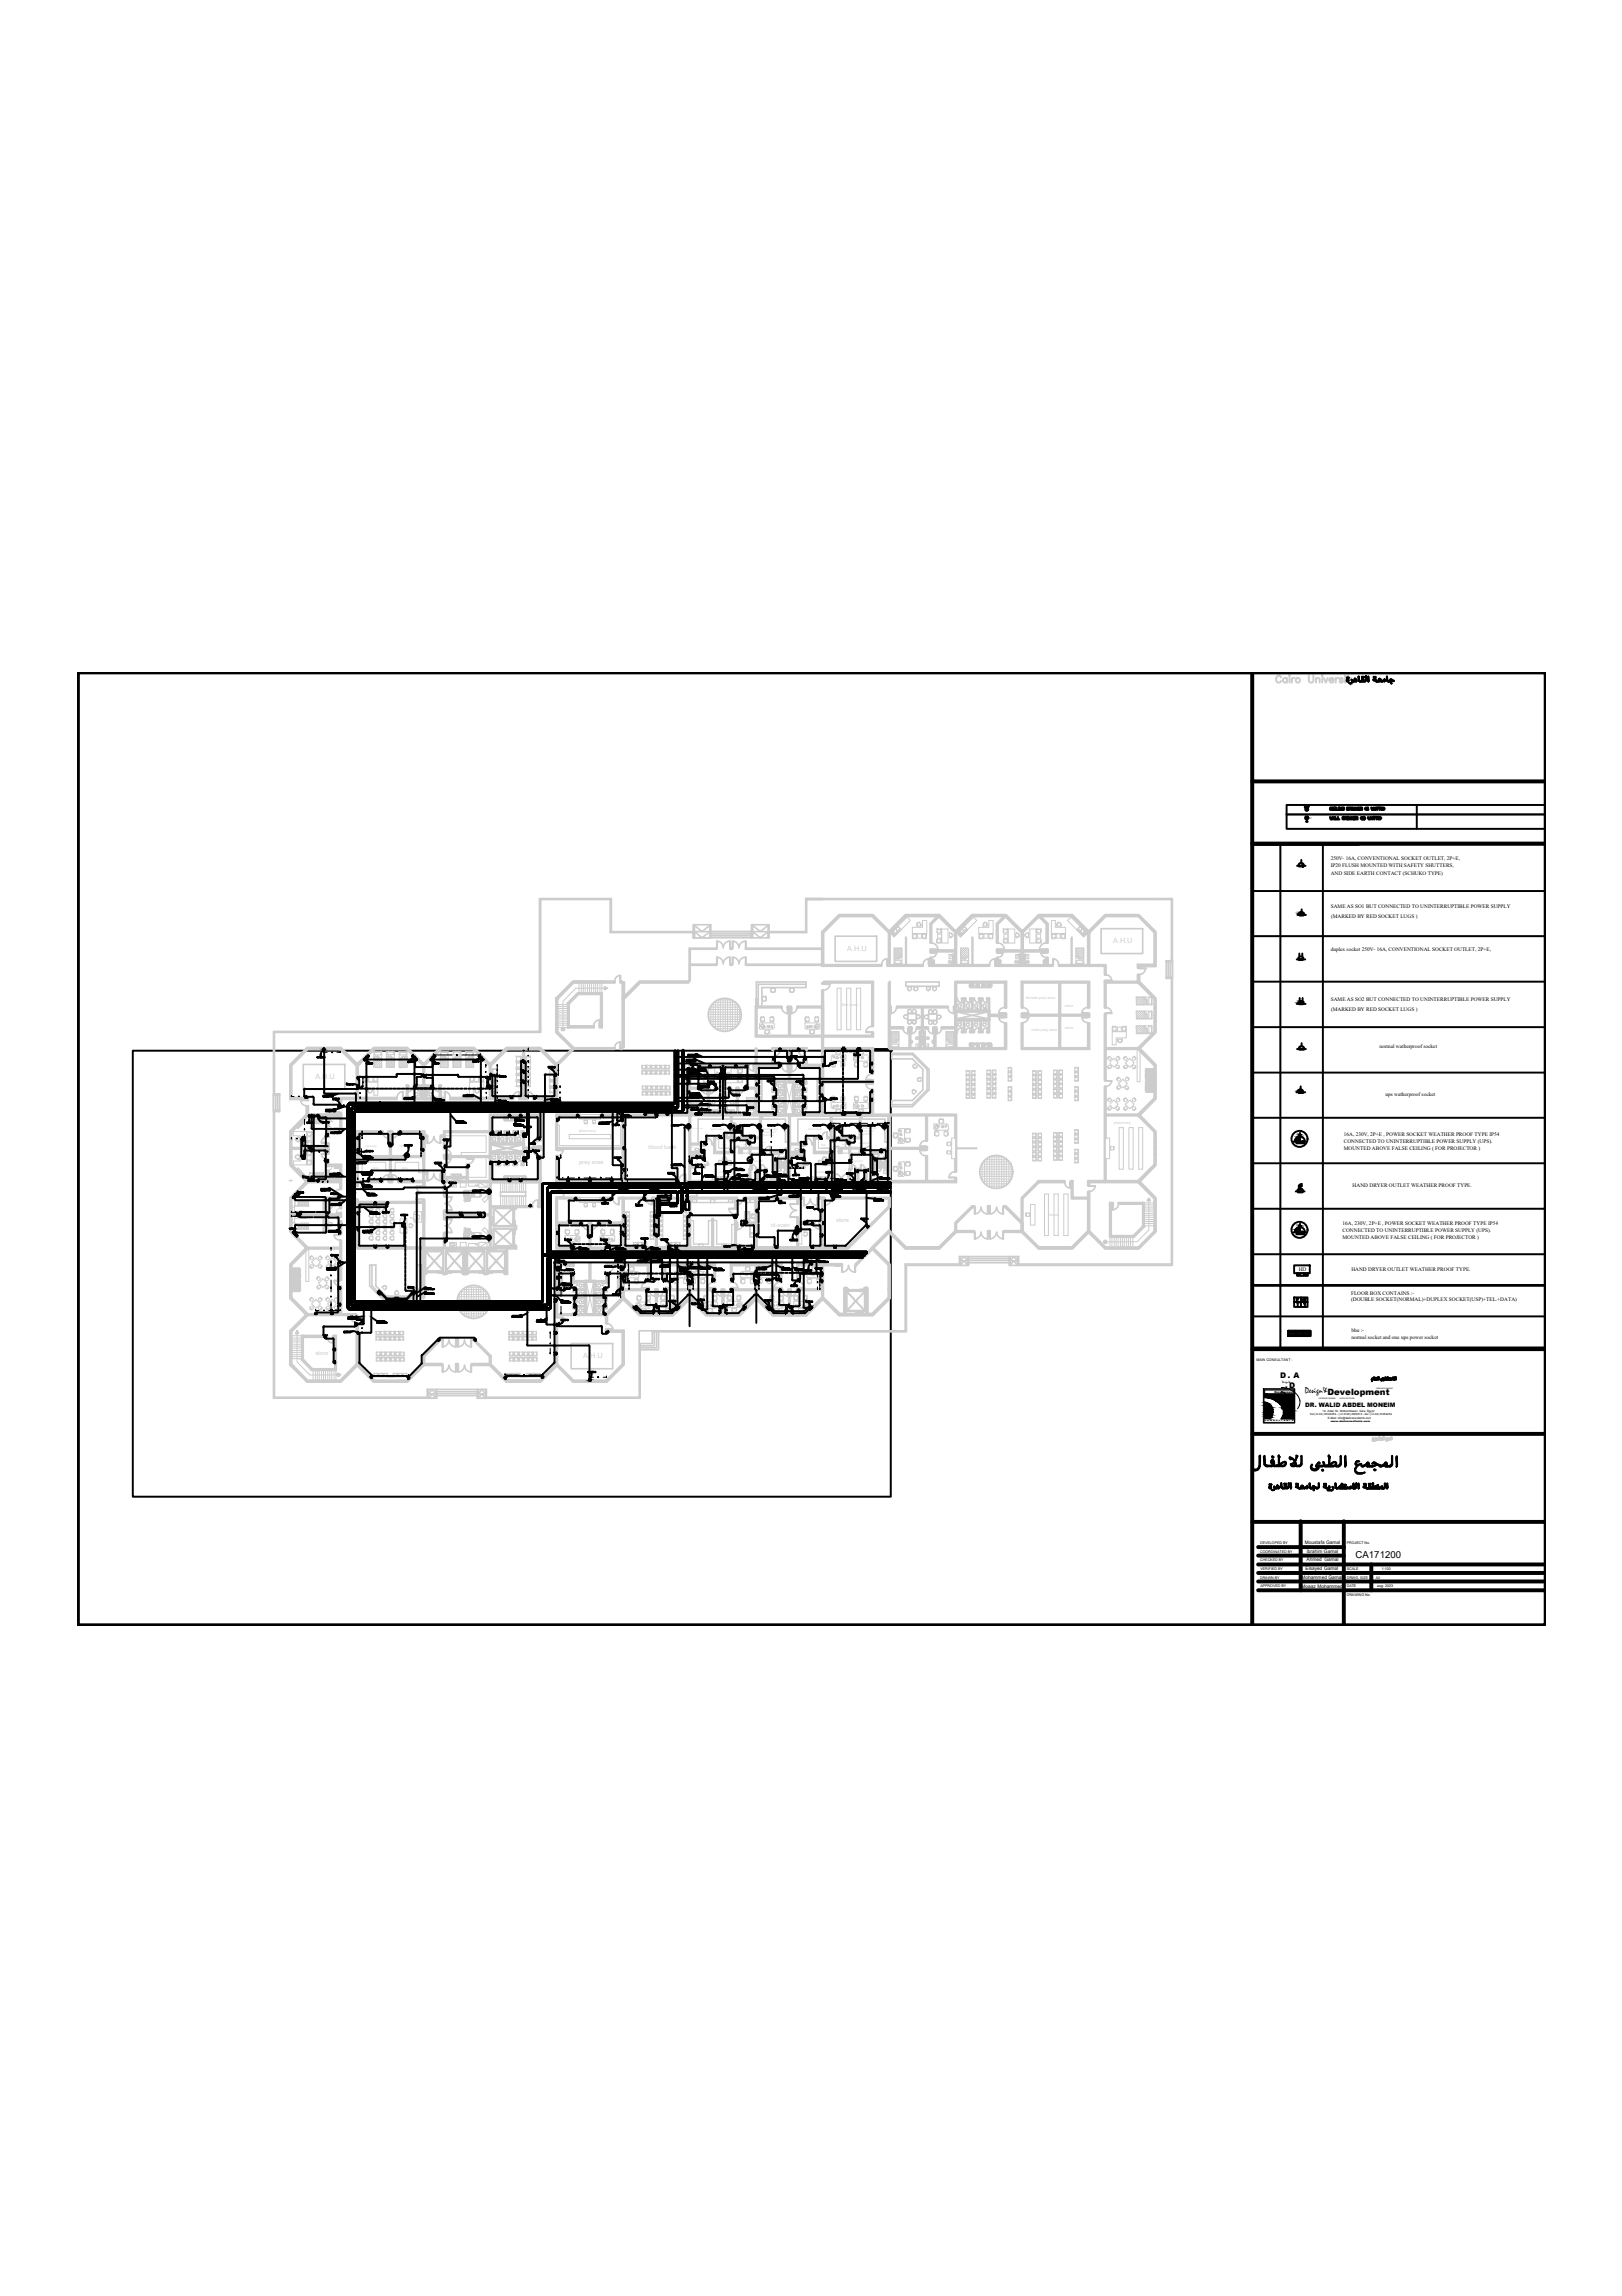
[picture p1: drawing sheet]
<svg xmlns="http://www.w3.org/2000/svg" width="210mm" height="297mm" viewBox="0 0 210 297" stroke-linecap="round" stroke-linejoin="round" font-family="sans-serif">
<defs><g id="words">
<g font-size="3.1">
<text x="38.1" y="151">T</text>
<text x="48" y="168.6">T</text>
</g>
<g font-size="2.6">
<text x="38.5" y="148.5">F</text>
<text x="38.5" y="151">B</text>
<text x="51.2" y="159.8">1</text>
<text x="51.5" y="159.8">B</text>
<text x="48" y="168.3">F</text>
<text x="50.4" y="169.3">T</text>
<text x="52.6" y="168.3">B</text>
<text x="52.6" y="168.6">T</text>
</g>
<text font-size="2.6" fill="#ccc" x="51.5" y="159.5">F</text>
<text font-size="1.2" x="175.4" y="201.5">CA171200</text>
<text font-size="1.1" x="168.9" y="180.3">Design&amp;Development</text>
<g font-size="1">
<text x="165.7" y="178.3">D . A</text>
<text x="166.3" y="179.5">. D</text>
</g>
<g font-size=".9" fill="#ccc">
<text x="40.8" y="139.5">A.H.U</text>
<text x="75.5" y="175.7">A.H.U</text>
</g>
<text font-size=".8" fill="#ccc" x="83.9" y="148.7">blood bank</text>
<text font-size=".8" x="168.9" y="182">DR. WALID ABDEL MONEIM</text>
<g font-size=".7">
<text x="172.2" y="113.2">AND SIDE EARTH CONTACT (SCHUKO TYPE)</text>
<text x="172.2" y="112.2">IP20 FLUSH MOUNTED WITH SAFETY SHUTTERS,</text>
<text x="172.2" y="111.3">250V- 16A, CONVENTIONAL SOCKET OUTLET, 2P+E,</text>
<text x="172.2" y="117.5">SAME AS SO1 BUT CONNECTED TO UNINTERRUPTIBLE POWER SUPPLY</text>
<text x="172.3" y="118.7">(MARKED BY RED SOCKET LUGS )</text>
<text x="172.2" y="123">duplex socket 250V- 16A, CONVENTIONAL SOCKET OUTLET, 2P+E,</text>
<text x="172.2" y="129.5">SAME AS SO2 BUT CONNECTED TO UNINTERRUPTIBLE POWER SUPPLY</text>
<text x="172.3" y="130.8">(MARKED BY RED SOCKET LUGS )</text>
<text x="178.5" y="135.6">normal watherproof socket</text>
<text x="179.3" y="141.7">ups watherproof socket</text>
<text x="173.9" y="147.9">CONNECTED TO UNINTERRUPTIBLE POWER SUPPLY (UPS).</text>
<text x="173.9" y="148.7">MOUNTED ABOVE FALSE CEILING ( FOR PROJECTOR )</text>
<text x="173.9" y="146.9">16A, 230V, 2P+E , POWER SOCKET WEATHER PROOF TYPE IP54</text>
<text x="175" y="153.6">HAND DRYER OUTLET WEATHER PROOF TYPE.</text>
<text x="173.7" y="159.4">CONNECTED TO UNINTERRUPTIBLE POWER SUPPLY (UPS).</text>
<text x="173.7" y="160.2">MOUNTED ABOVE FALSE CEILING ( FOR PROJECTOR )</text>
<text x="173.7" y="158.5">16A, 230V, 2P+E , POWER SOCKET WEATHER PROOF TYPE IP54</text>
<text x="168.1" y="164.4">HD</text>
<text x="174.8" y="167.5">FLOOR BOX CONTAINS :-</text>
<text x="174.9" y="164.4">HAND DRYER OUTLET WEATHER PROOF TYPE.</text>
<text x="174.8" y="168.3">(DOUBLE SOCKET(NORMAL)+DUPLEX SOCKET(USP)+TEL.+DATA)</text>
<text x="174.9" y="172.3">bhu :-</text>
<text x="174.9" y="173.2">normal socket and one ups power socket</text>
</g>
<g font-size=".6">
<text x="168.9" y="199.8">Moustafa Gamal</text>
<text x="169" y="203.1">Elsayed Gamal</text>
<text x="169.1" y="202">Ahmed Gamal</text>
<text x="169.1" y="200.9">ibrahim Gamal</text>
<text x="168.4" y="204.2">Mohammed Gamal</text>
<text x="168.4" y="205.4">Moaaz Mohammed</text>
</g>
<g font-size=".5" fill="#ccc">
<text x="108.9" y="130.2">files room</text>
<text x="133.5" y="133.4">male pray area</text>
<text x="135.6" y="157.3">shope</text>
</g>
<g font-size=".5">
<text x="162.6" y="176.1">MAIN CONSULTANT :</text>
<text x="163.1" y="200.9">COORDINATED BY</text>
<text x="163.1" y="202">CHECKED BY</text>
<text x="163.1" y="199.8">DEVELOPED BY</text>
<text x="163.1" y="203.1">VERIFIED BY</text>
<text x="174.3" y="199.8">PROJECT No.</text>
<text x="174.3" y="203.1">SCALE</text>
<text x="178.8" y="203.1">1;100</text>
<text x="163.1" y="204.2">DRAWN BY</text>
<text x="163.1" y="205.3">APPROVED BY</text>
<text x="174.3" y="205.3">DATE</text>
<text x="174.3" y="204.2">DRWG. SIZE</text>
<text x="174.3" y="206.4">DRAWING No.</text>
<text x="178.1" y="204.2">A0</text>
<text x="178.2" y="205.3">aug. 2023</text>
</g>
<g font-size=".4" fill="#ccc">
<text x="47.4" y="148.8">room</text>
<text x="51.6" y="148.4">darty room</text>
<text x="91.9" y="146.2">radio logist</text>
<text x="93.4" y="148.7">collection</text>
<text x="93.5" y="148.2">film</text>
<text x="96.2" y="145.6">dark room</text>
<text x="98.8" y="146.1">fluoroscopy</text>
<text x="98.8" y="146.6">x-ray and</text>
<text x="98.8" y="147">spot film</text>
<text x="100.7" y="149.8">toilet</text>
<text x="104.6" y="146.2">radio logist</text>
<text x="106.3" y="148.7">collection</text>
<text x="109.2" y="145.6">dark room</text>
<text x="111.2" y="148">contorol</text>
<text x="111.5" y="146">fluoroscopy</text>
<text x="111.5" y="146.4">x-ray and</text>
<text x="111.5" y="146.9">spot film</text>
<text x="48.2" y="151.3">store</text>
<text x="52" y="151.3">store</text>
<text x="93" y="151.8">waiting</text>
<text x="93.2" y="150.5">reception</text>
<text x="97.5" y="150.3">corridor</text>
<text x="105.8" y="151.8">waiting</text>
<text x="106" y="150.5">reception</text>
<text x="110.4" y="150.3">corridor</text>
</g>
<g font-size=".4">
<text x="165.9" y="178.9">Design&amp;</text>
<text x="169.5" y="183.1">Tel:(+2 02) 33354254 - (+2 0100) 2609513 - fax: (+2 02) 33354254</text>
<text x="171.2" y="182.6">14, Adan St., Mohandiseen, Giza, Egypt</text>
<text x="171.8" y="183.6">E-Mail: info@dadconsultants.com</text>
</g>
<g font-size=".3">
<text x="169.3" y="106">SZ/</text>
<text x="164.9" y="180.2">Development</text>
<text x="172.2" y="184">www.dadconsultants.com</text>
</g>
<g font-size=".3" fill="#ccc">
<text x="89.5" y="148.5">toilet</text>
<text x="89.5" y="146.1">film collection</text>
<text x="94.8" y="146.4">light lock</text>
<text x="96.2" y="148.1">light room</text>
<text x="98.3" y="147.9">contorol</text>
<text x="102.3" y="148.5">toilet</text>
<text x="107.5" y="146.4">light lock</text>
<text x="109" y="148.1">light room</text>
<text x="90" y="150.3">jan</text>
<text x="97.9" y="151.8">dress</text>
<text x="103" y="150.4">jan</text>
<text x="110.7" y="151.8">dress</text>
</g>
<g font-size=".2">
<text x="178.1" y="179.7">URBAN PLANNING</text>
<text x="163.6" y="183.9">C O N S U L T A N T S</text>
<text x="170.7" y="181">INTERIOR DESIGN</text>
<text x="173.4" y="181">ARCHITECTURE</text>
</g>
</g></defs>
<!-- layer: E- Power- SYM -->
<g fill="none" stroke="#000" stroke-width=".25">
<path d="M52.5 149.5l.1-.1 .2 .1M52.5 149.6h.4M52.7 149.3v.3M63.1 154.2h.3M63.4 159.9l-.2 .2 .2 .2M63.4 154l-.2 .2 .2 .1M63.4 154v.4M63.4 159.9v.5M88.9 145.8h.3M89.2 145.5l-.2 .2 .2 .2M89.2 145.5v.5M93.6 150.3h.5v.3h-.5z"/>
<path d="M93.6 150.5h.5M93.8 150.3v.3M94.3 145.8h.3M94.6 145.9l-.2-.2 .2-.2v.5M98 145.8h.3M98.3 145.5l-.2 .2 .2 .2M98.3 145.5v.5M101.3 145.8h.3M101.6 145.5l-.2 .2 .2 .2M101.6 145.5v.5M102.9 159.4h.3M103.1 159.2l-.1 .2 .1 .2"/>
<path d="M103.2 159.2v.4M106.5 150.3h.5v.3h-.5zM106.5 150.5h.5M106.7 150.3v.3M107.2 145.8h.3M107.5 145.9l-.2-.2 .2-.2v.5M111 145.8h.3M111.2 145.5l-.2 .2 .2 .2M111.3 145.5v.5M114.2 145.8h.3M114.5 145.5l-.2 .2 .2 .2M114.5 145.5v.5"/>
<path d="M167.4 159.4h1.6M167.4 147.7h1.6M167.6 159.4a.66 .66 0 0 1 .6-.6 .66 .66 0 0 1 .7 .6M167.6 147.7a.66 .66 0 0 1 .6-.7 .66 .66 0 0 1 .7 .7M168.2 146.6v1.1M168.2 158.3v1.1M63.1 160.1h.3M167.5 167.9h1.7v1.2h-1.7zM167.5 168.4h1.7M168.4 167.9v1.2"/>
<circle cx="52.6" cy="149.5" r=".28"/>
<circle cx="63.3" cy="154.2" r=".28"/>
<circle cx="89.1" cy="145.7" r=".28"/>
<circle cx="94.5" cy="145.7" r=".28"/>
<circle cx="98.2" cy="145.7" r=".28"/>
<circle cx="101.5" cy="145.7" r=".28"/>
<circle cx="103.1" cy="159.4" r=".28"/>
<circle cx="107.4" cy="145.7" r=".28"/>
<circle cx="111.1" cy="145.7" r=".28"/>
<circle cx="114.4" cy="145.7" r=".28"/>
<circle cx="168.2" cy="159.1" r="1.04"/>
<circle cx="168.2" cy="147.3" r="1.04"/>
<circle cx="63.3" cy="160.1" r=".28"/>
</g>
<!-- layer: E- Text- Att -->
<g fill="none" stroke="#000" stroke-width=".25">
<path d="M93.7 150.4h.1M93.7 150.5h.1M93.7 150.5v.1M93.8 150.3h-.1v.2M93.9 150.4l.1-.1h-.1v.2h.1l-.1-.1M106.6 150.4h.1M106.6 150.5h.1M106.6 150.5v.1M106.7 150.3h-.1v.2M106.8 150.4l.1-.1h-.1v.2h.1l-.1-.1M167.8 168.1h.2M167.8 168.5h.3"/>
<path d="M167.9 168.5v.5M168.1 167.9h-.3v.5M168.7 168.1h.2v-.2h-.2v.5h.2l.1-.2-.2-.1"/>
</g>
<!-- layer: POWER DISTRIBUTION -->
<path d="M93.9 150.5h.1M93.9 150.5l.1 .1M106.8 150.5h.1M106.8 150.5v.1M168.7 168.7l.2-.1v.4" fill="none" stroke="#000" stroke-width=".25"/>
<!-- layer: E-S -->
<path d="M162.1 109.3h13.8" fill="none" stroke="#000" stroke-width=".25"/>
<!-- layer: E- Power- SYM -->
<g fill="#000" stroke="#000" stroke-width=".13">
<path d="M63.2 154.1v.1zM89.1 145.8v.1zM94.4 145.8v.1zM94.5 145.8v.1zM98.2 145.8v.1zM98.3 145.8v.1zM103 159.4v.1zM107.4 145.8v.1zM111.1 145.8v.1zM111.2 145.8v.1zM168.1 158.8h.1zM168.1 147h.1z"/>
<path d="M63.2 160.1v.1zM63.3 160.1v.2z"/>
<path d="M52.6 149.4h.1zM52.6 149.4h.1z"/>
<path d="M52.6 149.4h.1zM52.5 149.4h.2z"/>
<path d="M52.5 149.4l.2 .1zM52.5 149.4l.2 .1z"/>
<path d="M52.5 149.5h.2zM52.5 149.5h.2zM52.5 149.5h.2zM52.5 149.5h.2z"/>
<path d="M52.5 149.5l.2 .1zM52.5 149.5l.2 .1z"/>
<path d="M63.2 154.1v.1zM63.2 154.1v.1zM63.2 154.1v.1z"/>
<path d="M63.2 154.1l.1 .1zM63.2 154.1l.1 .1zM63.3 154.1v.1zM63.3 154.1v.1z"/>
<path d="M63.3 154.1v.1zM63.3 154v.2z"/>
<path d="M63.3 154l.1 .2zM63.3 154l.1 .2z"/>
<path d="M89.1 145.8h-.1zM89.1 145.8v.1z"/>
<path d="M89.1 145.8v.1zM89.1 145.8v.1zM89.1 145.8v.1z"/>
<path d="M89.1 145.8v.1zM89.2 145.8l-.1 .1z"/>
<path d="M89.2 145.8v.1zM89.2 145.8v.1z"/>
<path d="M94.4 145.8v.1zM94.5 145.8l-.1 .1zM94.5 145.8v.1z"/>
<path d="M94.5 145.8v.1zM94.5 145.8v.1z"/>
<path d="M94.5 145.8v.1zM94.6 145.8l-.1 .1z"/>
<path d="M98.2 145.8v.1zM98.3 145.8l-.1 .1zM98.3 145.8v.1z"/>
<path d="M98.3 145.8v.1zM98.3 145.8v.1z"/>
<path d="M98.3 145.8v.1zM98.3 145.8v.1z"/>
<path d="M101.5 145.8v.1zM101.5 145.8v.1zM101.5 145.8v.1z"/>
<path d="M101.5 145.8v.1zM101.6 145.8v.1z"/>
<path d="M101.6 145.8v.1zM101.6 145.8v.1z"/>
<path d="M101.6 145.8v.1zM101.6 145.8v.1z"/>
<path d="M103 159.4v.1zM103 159.4v.2zM103 159.4v.2zM103 159.4v.2z"/>
<path d="M103 159.4v.2zM103.1 159.4l-.1 .2z"/>
<path d="M103.1 159.4v.2zM103.1 159.4v.2zM103.1 159.4v.2zM103.1 159.4v.2z"/>
<path d="M103.1 159.4v.2zM103.2 159.4l-.1 .2z"/>
<path d="M107.4 145.8h-.1zM107.4 145.8v.1z"/>
<path d="M107.4 145.8v.1zM107.4 145.8v.1zM107.4 145.8v.1z"/>
<path d="M107.4 145.8v.1zM107.4 145.8v.1z"/>
<path d="M107.4 145.8v.1zM107.5 145.8l-.1 .1z"/>
<path d="M111.1 145.8v.1zM111.2 145.8l-.1 .1zM111.2 145.8v.1z"/>
<path d="M111.2 145.8v.1zM111.2 145.8v.1z"/>
<path d="M111.2 145.8v.1zM111.3 145.8l-.1 .1z"/>
<path d="M114.4 145.8v.1zM114.4 145.8v.1zM114.4 145.8v.1z"/>
<path d="M114.4 145.8v.1zM114.5 145.8v.1z"/>
<path d="M114.5 145.8v.1zM114.5 145.8v.1zM114.5 145.8v.1zM114.5 145.8v.1z"/>
<path d="M168.1 158.8h.1zM168 158.8h.2z"/>
<path d="M168 158.8l.2 .1zM167.9 158.9h.3z"/>
<path d="M167.9 158.9h.3zM167.8 158.9h.4z"/>
<path d="M167.8 158.9l.4 .1v-.1zM167.8 158.9l.4 .1h-.5z"/>
<path d="M167.7 159l.5 .1v-.1zM167.6 159.1l.1-.1 .5 .1z"/>
<path d="M167.6 159.1l.6 .1v-.1zM167.6 159.1l.6 .1h-.6z"/>
<path d="M167.6 159.2l.6 .1v-.1zM167.6 159.2l.6 .1h-.6z"/>
<path d="M167.6 159.3l.6 .1v-.1zM167.6 159.3l.6 .1h-.6z"/>
<path d="M168.1 147l.1 .1zM168 147.1h.2z"/>
<path d="M168 147.1h.2zM167.9 147.1h.3z"/>
<path d="M167.9 147.1l.3 .1v-.1zM167.9 147.1l.3 .1h-.4z"/>
<path d="M167.8 147.2l.4 .1v-.1zM167.8 147.2l.4 .1h-.5z"/>
<path d="M167.7 147.3l.5 .1v-.1zM167.7 147.3l.5 .1h-.6z"/>
<path d="M167.6 147.4h.6zM167.6 147.4h.6h-.6z"/>
<path d="M167.6 147.4l.6 .2v-.2zM167.6 147.4l.6 .2h-.6z"/>
<path d="M167.6 147.6l.6 .1v-.1zM167.6 147.6l.6 .1h-.6z"/>
<path d="M63.2 160.1v.1zM63.2 160.1v.1zM63.2 160.1v.2z"/>
<path d="M63.2 160.1v.2zM63.3 160.1l-.1 .2zM63.3 160.1v.2z"/>
<path d="M63.3 160.1v.2zM63.3 160.1v.2z"/>
<path d="M63.3 160.1v.2zM63.4 160.1l-.1 .2z"/>
</g>
<!-- layer: XREF -->
<g fill="#000" stroke="#000" stroke-width=".13">
<path d="M103 159.4v.1zM168.2 158.7h.1zM168.2 146.9h.1z"/>
<path d="M103 159.4v.1zM103 159.4v.1zM103 159.4v.1zM103 159.4v.1zM103 159.4v.1zM103 159.4v.1zM103 159.4v.1zM103 159.4v.1zM103 159.4v.1z"/>
<path d="M168.1 158.5h.2zM168.2 158.5h.1zM168.2 158.5h.1zM168.2 158.5h.1zM168.2 158.5h.1z"/>
<path d="M168.1 158.7h.2zM168.2 158.7h.1zM168.2 158.7h.1z"/>
<path d="M168.1 146.7h.2zM168.2 146.7h.1zM168.2 146.7h.1zM168.2 146.7h.1zM168.2 146.7h.1z"/>
<path d="M168.2 158.5h.1zM168.1 158.5h.2zM168.1 158.5h.2zM168.1 158.5h.2zM168.1 158.5h.2z"/>
<path d="M168.1 158.7h.2zM168.1 158.7h.2zM168.1 158.7h.2zM168.1 158.7h.2zM168.1 158.7h.2zM168.1 158.7h.2zM168.1 158.7h.2z"/>
<path d="M168.2 146.7h.1zM168.1 146.7h.2zM168.1 146.7h.2z"/>
<path d="M168.1 146.7l.2 .1zM168.1 146.7l.2 .1z"/>
<path d="M168.1 146.9h.2zM168.1 146.9h.2z"/>
<path d="M168.1 146.9h.2zM168.1 146.9h.2zM168.1 146.9h.2zM168.1 146.9h.2z"/>
<path d="M168.1 146.9h.2zM168.1 146.9h.2zM168.2 146.9h.1zM168.2 146.9h.1z"/>
<path d="M168.1 158.5h.2zM168.1 158.5h.2zM168.1 158.5h.2zM168.1 158.5h.2z"/>
<path d="M168.1 158.5h.2zM168.1 158.5h.2zM168.1 158.5h.2zM168.1 158.5h.2z"/>
<path d="M168.1 158.5h.2zM168.1 158.5h.2zM168.1 158.5h.2zM168.1 158.5h.2zM168.1 158.5h.2zM168.1 158.5h.2z"/>
<path d="M168.1 158.5l.2 .1zM168.1 158.5l.2 .1zM168.1 158.6h.2zM168.1 158.6h.2zM168.1 158.6h.2zM168.1 158.6h.2zM168.1 158.6h.2zM168.1 158.6h.2z"/>
<path d="M168.1 158.6h.2zM168.1 158.6h.2zM168.1 158.6h.2zM168.1 158.6h.2z"/>
<path d="M168.1 158.6h.2zM168.1 158.6h.2zM168.1 158.6h.2zM168.1 158.6h.2z"/>
<path d="M168.1 158.6l.2 .1zM168.1 158.6l.2 .1zM168.1 158.7h.2zM168.1 158.7h.2z"/>
<path d="M168.1 146.8h.2zM168.1 146.8h.2zM168.1 146.8h.2zM168.1 146.8h.2zM168.1 146.8h.2zM168.1 146.8h.2zM168.1 146.8h.2zM168.1 146.8h.2z"/>
<path d="M168.1 146.8h.2zM168.1 146.8h.2zM168.1 146.8h.2zM168.1 146.8h.2zM168.1 146.8h.2zM168.1 146.8h.2zM168.1 146.8h.2zM168.1 146.8h.2zM168.1 146.8h.2zM168.1 146.8h.2z"/>
<path d="M168.1 146.8l.2 .1zM168.1 146.8l.2 .1zM168.1 146.9h.2zM168.1 146.9h.2zM168.1 146.9h.2zM168.1 146.9h.2zM168.1 146.9h.2zM168.1 146.9h.2z"/>
<path d="M168.1 146.9h.2zM168.1 146.9h.2zM168.1 146.9h.2zM168.1 146.9h.2zM168.1 146.9h.2zM168.1 146.9h.2zM168.1 146.9h.2zM168.1 146.9h.2z"/>
</g>
<!-- layer: ELGEN -->
<g fill="none" stroke="#000" stroke-width=".25">
<path d="M167.8 159.4h1v.3h-1zM167.8 147.7h1v.2h-1zM168.5 159.5h.1M168.5 159.6h.1M168.5 147.8h.1M168.6 159.5h.1M168.6 159.6h.1M168.6 159.5v.1v-.1M168.6 147.7h.1M168.6 147.8h.1M168.6 159.5l.1 .1M168.6 147.8h.1z"/>
<path d="M168.7 159.5l-.1 .1M168.7 159.5v.1zM168.7 147.7h.1M168.7 147.8h-.1"/>
<circle cx="167.9" cy="159.5" r=".06"/>
<circle cx="167.9" cy="147.8" r=".06"/>
<circle cx="168.6" cy="147.8" r=".06"/>
<circle cx="168.6" cy="159.5" r=".06"/>
</g>
<g fill="#000" stroke="#000" stroke-width=".13">
<path d="M168.5 147.8l.1-.1 .1 .1-.1 .1zM168.5 147.9l.1-.1 .1 .1-.1 .1z"/>
<circle cx="168.6" cy="159.6" r=".07"/>
<circle cx="168.6" cy="147.7" r=".07"/>
</g>
<!-- layer: E-SOCK -->
<g fill="none" stroke="#000" stroke-width=".25">
<path d="M167.9 112h1.1M167.9 118.4h1.1M168 112a.36 .36 0 0 1 .4-.4 .36 .36 0 0 1 .3 .4M168.1 118.3a.36 .36 0 0 1 .3-.3 .36 .36 0 0 1 .4 .3M168.1 112h.6v.1h-.6zM168.2 112.1h.1M168.4 111.3v.3M168.4 117.6v.8M168.6 112h.1M168.6 112.1h.1M41.9 135.8v.2M42 135.9h-.1"/>
<path d="M42 135.9l-.1 .1M42 136h-.1M42 135.7l-.1 .1-.1-.1 .3 .1M46.3 139.4l.1 .1-.1 .1M46.3 139.4v.3M46.4 139.4h.1M46.4 139.5h.1M54.6 139.1h.1M54.6 139.2h.1M54.8 139l-.1 .1 .1 .1M54.8 139v.3M54.9 139.1l.1 .1-.1 .1"/>
<path d="M54.9 139.1v.3M55 139.2h.1M55 139.3h.1M63.2 139.4h.1M63.2 139.5h.1M63.4 139.4l-.2 .1 .2 .1M63.4 139.4v.3M63.5 138.9l.1 .1-.1 .1M63.5 138.9v.3M63.6 139h.1M63.6 139.1h.1M67.5 138.6h.1"/>
<path d="M67.5 137.3h.1M67.5 137.2h.1M67.5 140h.1M67.5 139.9h.1M67.7 137.2l-.1 .1 .1 .1M67.7 138.7l-.1-.1 .1-.1v.3M67.7 140l-.1-.1 .1-.1v.3M67.7 137.1v.3M67.8 137.5l.1-.1-.1-.2v.3M67.8 138.8l.1-.1-.1-.1v.3M67.8 139.9l.1 .1-.1 .1M67.8 139.9v.3"/>
<path d="M67.9 137.3h.1M67.9 138.6h.1M67.9 140h.1M67.9 137.4h.1M67.9 138.8h.1M71.8 139h.1M71.8 139.1h.1M71.9 138.9l-.1 .1 .1 .1M72 138.9v.3M89 138.6h.1M89 138.4h.1M89 140h.1"/>
<path d="M89 139.9h.1M89.2 138.3l-.1 .2 .1 .1M89.2 139.8l-.1 .1 .1 .1M89.2 138.3v.3M89.2 139.8v.3M90.3 137.9h.3M90.4 137.9l.1 .1 .1-.1M90.5 137.9v.2M91.7 137.9l.1 .1 .1-.1M91.7 137.9h.3M91.8 138v.1M91.9 138v.1"/>
<path d="M93.3 138.6h.1M93.3 138.5h.1M93.3 138.4h.1M93.4 138.6h.1M93.5 138.3l-.2 .1 .2 .1M93.5 138.5l-.2 .1 .2 .1M93.5 138.3v.4M93.6 138.6l.1-.1-.1-.1v.5M93.6 138.6l.1 .1-.1 .1M93.6 138.7h.1M93.7 138.7h.1M93.7 138.6h.1"/>
<path d="M93.7 138.5h.1M95.1 137.9h.3M95.1 137.9l.1 .1 .1-.1M95.2 138v.1M95.3 138v.1M96.5 137.9l.1 .1 .1-.1M96.5 137.9h.3M96.6 137.9v.2M100.1 136.9l.1 .1-.1 .1M100.1 136.8v.3M100.2 137h.1M100.8 137.9h.2"/>
<path d="M100.8 135.7h.3M100.8 137.8h.3M100.8 137.9l.1 .1 .1-.1M100.8 137.7l.1-.1 .1 .1M100.8 135.7l.1 .1 .1-.1M100.9 138v.1M101 135.8v.1M101 137.5v.1M101.9 137h.1M102.1 136.9l-.1 .1 .1 .1M102.1 136.8v.3M102.2 137l.1 .1-.1 .1"/>
<path d="M102.2 137v.3M102.3 137.1h.1M103.2 135.7h.3M103.2 137.8h.3M103.3 137.9h.2M103.3 137.7l.1-.1 .1 .1M103.3 135.7l.1 .1 .1-.1M103.3 137.9l.1 .1 .1-.1M103.4 135.8v.1M103.4 137.5v.1M103.4 138v.1M104.1 137h.1"/>
<path d="M104.2 136.9l-.1 .1 .1 .1M104.3 136.8v.3M106.5 137.9l.1-.1-.1-.1v.3M106.6 137.9h.1M106.6 137.8h.1M108.9 135.7h.5M109 135.7l.1 .1 .1-.1M109.1 135.8v.1M109.1 135.7v.1M109.1 135.7l.1 .1 .1-.1M109.2 135.8v.1M109.3 135.8v.1"/>
<path d="M110.9 135.7h.5M111 135.7l.1 .1 .1-.1M111 135.8v.1M111.1 135.7v.1M111.1 135.7l.1 .1 .1-.1M111.1 135.8v.1M111.2 135.8v.1M111.3 135.8v.1M112.6 138.7h.1M112.6 137.7h.2M112.6 137.6h.2M112.8 138.6l-.1 .1 .1 .1"/>
<path d="M112.8 137.5l-.1 .1 .1 .1M112.9 137.5v.3M112.9 138.6v.3M167.8 124.1h1.1M167.8 129.9h1.2M167.9 135.7h1.1M168 124.1a.36 .36 0 0 1 .3-.4 .36 .36 0 0 1 .4 .4M168 129.9a.36 .36 0 0 1 .4-.4 .36 .36 0 0 1 .3 .4M168.1 135.7a.36 .36 0 0 1 .3-.4 .36 .36 0 0 1 .4 .4M168.1 123.4v.4M168.2 129.1v.4M168.4 129.5v.4"/>
<path d="M168.4 135v.3M168.5 123.4v.4M168.6 129.1v.4M38.6 157.2h.3M38.6 157.2l.1 .1 .1-.1M38.7 157.1h.3M38.7 157.3v.1M38.7 157.1l.1-.1 .1 .1M38.8 156.9v.1M38.8 157.3v.1M38.9 156.9v.1M39.5 142l.1-.1 .1 .1"/>
<path d="M39.5 142h.3M39.6 141.8v.1M41 144.3h.3M41 144.3l.1 .1 .1-.1M41.1 144.4v.1M41.1 152.6v.1M41.2 152.8l-.1-.1-.1 .1h.3M42.2 146.9h.1M42.2 150.2h.1M42.4 146.7l-.2 .1 .2 .1M42.4 150.1l-.2 .1 .2 .1M42.4 146.7v.3"/>
<path d="M42.4 150.1v.3M43.7 154.9h.1M43.8 143h.1M43.8 159.5h.1M43.9 154.8l-.1 .1 .1 .1M43.9 154.7v.3M44 142.9l-.1 .1 .1 .1M44 159.3l-.1 .1 .1 .2M44 142.9v.3M44 159.3v.3M46.3 140.5l.1 .1-.1 .1M46.3 156.8l.1 .2-.1 .1"/>
<path d="M46.3 158.9l.1 .1-.1 .1M46.3 140.6l.1 .1-.1 .1M46.3 147.1l.1 .1-.1 .1M46.3 148.7l.1 .1-.1 .1M46.3 140.4v.5M46.3 147.1v.3M46.3 148.6v.3M46.3 156.8v.3M46.3 158.9v.3M46.3 140.6h.1M46.4 140.5h.1M46.4 140.6h.1"/>
<path d="M46.4 156.9h.1M46.4 157.1h.1M46.4 159h.1M46.4 159.1h.1M46.4 140.7h.1M46.4 140.8h.1M46.4 147.2h.1M46.4 148.8h.1M47.5 152.8h.3M47.5 152.8l.1-.1 .2 .1M47.7 152.6v.1M48.4 155.6h.3"/>
<path d="M48.4 155.6l.1 .1 .1-.1M48.5 155.7v.1M48.6 155.7v.1M49 146.5h.3M49.1 146.5l.1 .1 .1-.1M49.2 146.6v.1M49.3 152.6v.1M49.4 152.8l-.1-.1-.2 .1h.3M50 155.6h.3M50 155.6l.1 .1 .1-.1M50.1 155.7v.1M50.2 155.7v.1"/>
<path d="M50.2 148h.2M50.4 147.9l-.1 .1 .1 .1M50.5 147.9v.3M50.6 148l.1 .1-.1 .1M50.6 148v.3M50.7 148.1h.1M50.7 148.2h.1M51.6 146.5h.3M51.7 146.5l.1 .1 .1-.1M51.7 152.8h.3M51.7 152.8l.1-.1 .1 .1M51.8 146.6v.1"/>
<path d="M51.9 152.6v.1M53.3 152.8h.3M53.3 152.8l.1-.1 .1 .1M53.4 152.6v.1M53.6 140.5h.3M53.6 140.5l.1 .1 .1-.1M53.8 140.7v.1M54.6 147.3h.1M54.6 147.2h.1M54.6 148.8h.1M54.8 147.3l-.1-.1 .1-.1v.3M54.8 148.7l-.1 .1 .1 .1"/>
<path d="M54.8 148.6v.3M55.9 140.7v.1M56 140.5l-.1 .1-.1-.1h.2M57.2 151.5h.2M57.2 153h.2M57.4 151.4l-.1 .1 .1 .1M57.4 152.9l-.1 .1 .1 .1M57.4 151.3v.3M57.4 152.8v.3M57.6 153.6l.1 .1-.1 .1M57.6 150.7l.1 .2-.1 .1M57.6 148.3l.1 .1-.1 .1"/>
<path d="M57.6 148.3v.2M57.6 150.7v.3M57.6 153.5v.3M57.7 153.7h.1M57.7 150.9h.1M57.7 148.4h.1M59.5 157.1l.1-.1 .1 .1M59.5 157.1h.3M59.6 157.2h.3M59.6 156.9v.1M59.6 157.2l.2 .1 .1-.1M59.8 157.4h.1"/>
<path d="M60.5 151l.1-.1-.1-.2v.3M60.7 150.9h.1M61.8 157.1h.3M61.9 157.1l.1-.1 .1 .1M62 157.2l.1 .1 .1-.1M62 157.2h.3M62 156.9v.1M62.1 157.4h.1M63.2 140.5h.1M63.2 140.6h.1M63.2 140.7h.1M63.2 140.8h.1"/>
<path d="M63.3 140.6h.1M63.4 140.6l-.2 .1 .2 .1M63.4 140.5l-.2 .1 .2 .1M63.4 140.4v.5M63.5 140.5l.1 .1-.1 .1M63.5 150.3l.1 .1-.1 .1M63.5 146.6l.1 .1-.1 .1M63.5 140.5v.3M63.5 146.5v.3M63.5 150.3v.3M63.6 140.6h.1M63.6 140.7h.1"/>
<path d="M63.6 150.5h.1M63.6 146.7h.1M64.5 150.3l.1 .1-.1 .1M64.5 146.6l.1 .1-.1 .1M64.6 146.5v.3M64.6 150.3v.3M64.6 150.5h.2M64.6 146.7h.2M65.6 150.3l.1 .1-.1 .1M65.6 146.6l.1 .1-.1 .1M65.6 146.5v.3M65.6 150.3v.3"/>
<path d="M65.7 150.5h.1M65.7 146.7h.1M65.8 152.8h.3M65.8 144.3h.3M65.8 152.8l.1-.1 .1 .1M65.8 144.3l.1 .1 .1-.1M66 144.4v.1M66 152.6v.1M66 142h.3M66.1 142l.1-.1 .1 .1M66.2 141.9h.1M66.7 150.3l.1 .1-.1 .1"/>
<path d="M66.7 146.6l.1 .1-.1 .1M66.7 146.5v.3M66.7 150.3v.3M66.8 150.5h.1M66.8 146.7h.1M67.2 152.8h.3M67.2 144.3h.3M67.3 152.8l.1-.1 .1 .1M67.3 144.3l.1 .1 .1-.1M67.4 144.4v.1M67.4 152.6v.1M67.8 146.6h.3v.5h-.3z"/>
<path d="M67.8 149.7h.3v.5h-.3zM67.9 140.1h.1M68.5 156h.3M68.5 156l.1-.1 .1 .1M68.6 155.8v.1M69.1 142h.3M69.2 142l.1-.1 .1 .1M69.3 141.9h.1M69.6 149.8h.1M69.6 147.3h.1M69.8 149.7l-.1 .1 .1 .1M69.8 147.2l-.1 .1 .1 .1"/>
<path d="M69.8 147.2v.2M69.8 149.6v.3M71.8 140.6h.1M71.8 140.7h.1M71.9 140.7l-.1-.1 .1-.1 .1 .3M72.1 159.4l.1 .1-.1 .1M72.1 144.8l.1 .1-.1 .1M72.1 149.7l.1 .1-.1 .1M72.1 144.8v.3M72.1 149.6v.3M72.1 159.3v.4M72.2 159.6h.1"/>
<path d="M72.2 159.5h.1M72.2 144.9h.1M72.2 149.8h.1M73.4 152.8h.3M73.4 152.8l.1-.1 .1 .1M73.4 152.6v.1M73.6 152.6v.1M73.6 158.2h.3M73.6 158.1l.1-.1 .1 .1M73.7 158v.1M74.3 155.1h.3M74.4 155l.1 .2 .1-.2"/>
<path d="M74.4 155.2v.1M74.5 155.2v.1M74.6 144.3h.3M74.6 144.3l.1 .1 .1-.1M74.7 144.4v.1M74.8 144.4v.1M75 158.3h.3M75.1 158.3l.1 .1 .1-.1M75.2 158.4v.1M76.1 160h.1M76.3 159.9l-.1 .1 .1 .1M76.3 152.6v.1"/>
<path d="M76.3 159.9v.3M76.4 159.8l.1 .1-.1 .1M76.4 152.6v.1M76.4 159.8v.3M76.4 152.8l-.1-.1-.1 .1h.3M76.5 159.9h.1M76.5 160h.1M77.4 158.3l.1 .1 .1-.1M77.4 158.3h.3M77.5 158.4v.1M77.8 144.3h.3M77.8 144.3l.1 .1 .1-.1"/>
<path d="M77.9 144.4v.1M77.9 155.1h.3M78 155l.1 .2 .1-.2M78 144.4v.1M78.1 155.2v.1M78.8 158.2h.3M78.8 158.1l.1-.1 .1 .1M79 155l.1 .2 .1-.2M79 155.1h.2M79 158v.1M79.1 155.2v.1M79.1 152.6v.1"/>
<path d="M79.2 152.6v.1M79.2 152.8l-.1-.1-.1 .1h.3M80.4 144.9h.1M80.4 159.6h.1M80.4 159.5h.1M80.4 150.8h.1M80.4 150.7h.1M80.5 144.8l-.1 .1 .1 .1M80.5 159.4l-.1 .1 .1 .1M80.5 150.7l-.1 .1 .1 .1M80.6 144.8v.3M80.6 150.6v.3"/>
<path d="M80.6 159.3v.4M80.7 157.4l.1-.1-.1-.1v.3M80.7 158.6l.1-.1-.1-.1v.3M80.7 159.6l.1 .1-.1 .2M80.7 151.5l.1-.1-.1-.1v.3M80.7 148.6l.1-.1-.1-.1v.3M80.7 145.6l.1 .1-.1 .1M80.7 145.6v.3M80.7 159.6v.3M80.8 157.3h.1M80.8 157.4h.1M80.8 158.5h.1"/>
<path d="M80.8 158.6h.1M80.8 159.7h.1M80.8 159.8h.1M80.8 151.3h.1M80.8 151.4h.1M80.8 148.5h.1M80.8 148.6h.1M80.8 145.7h.1M80.8 145.8h.1M83.2 155.1h.3M83.3 155l.1 .2 .1-.2M83.4 144.2h.3"/>
<path d="M83.4 155.2v.1M83.4 144.2l.1-.1 .1 .1M83.4 144v.1M83.6 144v.1M84.7 157.3h.1M84.7 157.4h.1M84.7 158.5h.1M84.7 158.6h.1M84.7 159.7h.1M84.7 159.8h.1M84.8 144.2l.1-.1 .1 .1M84.8 144.2h.3"/>
<path d="M84.8 144.3l.1 .1 .1-.1M84.8 144.3h.3M84.9 157.2l-.1 .1 .1 .1M84.9 158.4l-.1 .1 .1 .1M84.9 159.6l-.1 .1 .1 .2M84.9 144v.1M84.9 157.2v.3M84.9 158.4v.3M84.9 159.6v.3M84.9 144.4v.1M85 157.5l.1-.1-.1-.1v.3M85 158.5l.1 .1-.1 .2"/>
<path d="M85 159.9l.1-.1-.1-.1v.3M85 144v.1M85 158.5v.3M85 144.4v.1M85.1 159.9h.1M85.1 157.4h.1M85.1 158.6h.1M85.1 159.8h.1M85.1 157.5h.1M85.1 158.7h.1M86.2 144.2h.3M86.2 144.2l.1-.1 .1 .1"/>
<path d="M86.3 144v.1M86.4 155.1h.3M86.4 155l.1 .2 .1-.2M86.4 144v.1M86.5 155.2v.1M87.5 152.8h.3M87.5 152.8l.1-.1 .1 .1M87.6 152.6v.1M89 141.3h.1M89 141.4h.1M89 157.3h.1M89 157.4h.1"/>
<path d="M89 158.5h.1M89 158.6h.1M89 159.7h.1M89 159.8h.1M89.2 141.2l-.1 .1 .1 .1M89.2 157.2l-.1 .1 .1 .1M89.2 158.4l-.1 .1 .1 .1M89.2 159.6l-.1 .1 .1 .2M89.2 141.2v.3M89.2 157.2v.3M89.2 158.4v.3M89.2 159.6v.3"/>
<path d="M89.3 156.9l.1 .1-.1 .1M89.3 150.2l.1 .1-.1 .1M89.3 150.2v.3M89.3 156.9v.3M89.4 157h.1M89.4 157.1h.1M89.4 150.3h.1M90 150.9h.3M90 149.7h.3M90.1 150.9l.1-.1 .1 .1M90.1 149.7l.1 .1 .1-.1M90.2 149.8v.1"/>
<path d="M90.2 150.7v.1M90.5 140.8h.3M90.5 140.7h.3M90.5 140.8l.1 .1 .1-.1M90.6 140.7l.1-.1 .1 .1M90.6 140.9v.1M90.7 149h.3M90.7 140.5v.1M90.7 149l.1-.1 .1 .1M90.8 148.8v.1M90.9 150h.1M91 149.9l-.1 .1 .1 .1"/>
<path d="M91.1 149.8v.3M91.2 147.7v.2M91.3 147.9l-.1-.1-.1 .1 .3 .1M92.6 152.8h.3M92.6 152.8l.1-.1 .1 .1M92.7 140.9v.1M92.7 152.6v.1M92.8 152.6v.1M92.8 140.8l-.1 .1-.1-.1h.3M93.2 146.9v.2M93.3 147.1l-.1-.1-.1 .1 .3 .1M93.8 152.8h.3"/>
<path d="M93.9 152.8l.1-.1 .1 .1M93.9 152.6v.1M94 152.6v.1M94.2 140.8h.3M94.3 140.8l.1 .1 .1-.1M94.4 140.9v.1M94.6 149l.1-.1 .1 .1M94.6 149h.3M94.7 148.8v.1M94.9 157.4h.1M95.1 157.2l-.1 .1 .1 .1M95.1 157.2v.3"/>
<path d="M95.2 157.2l.1 .1-.1 .1M95.3 157.1v.3M95.3 157.3h.1M95.5 145.8h.3M95.5 145.8l.1-.1 .1 .1M95.5 147.4v.1M95.6 146v.1M95.6 147.3l-.1 .1-.1-.1h.3M95.6 145.6v.1M95.7 145.9l-.1 .1-.1-.1h.3M95.7 146.5h.1M95.9 146.3l-.1 .2 .1 .1"/>
<path d="M95.9 146.3v.3M96.2 158.3l.1 .1 .1-.1M96.2 158.3h.3M96.3 155.1h.3M96.3 158.2h.4M96.3 140.7h.3M96.3 158.1l.1-.1 .1 .1M96.3 155l.1 .2 .1-.2M96.3 140.7l.1-.1 .1 .1M96.4 158v.1M96.4 158.4v.1M96.4 140.5v.1"/>
<path d="M96.4 155.2v.1M96.5 158.1l.1-.1 .1 .1M96.5 140.9v.1M96.5 158v.1M96.6 140.8l-.1 .1-.1-.1h.2M96.6 158.1v.1M96.6 158v.1M96.8 148h.1M97 147.8l-.1 .1 .1 .1M97 147.8v.3M97 150.1l.2 .1-.2 .1M97.1 150v.3"/>
<path d="M97.1 146.9v.2M97.2 150.2h.1M97.2 147.1l-.1-.1-.1 .1 .3 .1M97.2 146.9v.2M97.5 152.8h.2M97.5 152.8l.1-.1 .1 .1M97.6 152.6v.1M97.9 151.5h.1M97.9 159.7l.1 .1-.1 .1M97.9 156.5l.1 .2-.1 .1M97.9 140.2l.1 .1-.1 .1M97.9 141.6l.1 .1-.1 .1"/>
<path d="M97.9 159.8h.1M97.9 140.2v.3M97.9 141.6v.3M97.9 156.5v.3M97.9 159.7v.3M97.9 156.7h.1M98 159.9h.1M98 159.8h.1M98 156.6h.1M98 156.7h.1M98 140.3h.1M98 141.7h.1"/>
<path d="M98.1 151.4l-.1 .1 .1 .1M98.1 151.4v.3M98.4 146.2l.2 .1-.2 .1M98.5 146.1v.3M98.5 152.8h.3M98.5 149h.3M98.6 149l.1-.1 .1 .1M98.6 152.8l.1-.1 .1 .1M98.6 146.2h.1M98.6 146.3h.1M98.7 148.8v.1M98.7 152.6v.1"/>
<path d="M98.8 149.3v.1M98.8 149.2l-.1 .1-.1-.1h.3M99 151.5h.1M99.1 151.4l-.1 .1 .1 .1M99.1 151.4v.3M100 151.8h.1M100.1 144.2h.3M100.1 141h.3M100.1 142.1h.3M100.1 143.1h.3M100.2 140.9l.1-.1 .1 .1M100.2 142l.1-.1 .1 .1"/>
<path d="M100.2 143.1l.1-.1 .1 .1M100.2 144.2l.1-.1 .1 .1M100.2 151.9l-.1-.1 .1-.1v.3M100.3 140.8v.1M100.3 141.9v.1M100.3 143h.1M100.3 144v.1M100.3 149.9l.1 .1-.1 .1M100.3 151.7l.1 .1-.1 .1M100.3 149.9v.3M100.3 151.6v.3M100.4 155l.1 .2 .1-.2"/>
<path d="M100.4 155.1h.3M100.5 150h.1M100.5 151.8h.1M100.5 155.2v.1M100.5 155.1v.1M100.6 155.2v.1M101 149l.1-.1 .1 .1M101 149h.3M101.1 148.8v.1M102.2 150.2l.1 .1-.1 .1M102.2 150.2v.3M102.3 150.3h.1"/>
<path d="M103 150.9h.3M103 159h.1M103 158.9h.1M103 158.8h.1M103 149.7h.3M103 150.9l.1-.1 .1 .1M103 149.7l.1 .1 .1-.1M103.1 159h.1M103.1 149.8v.1M103.1 150.7v.1M103.1 158.8l-.1 .1 .1 .1M103.1 158.7l-.1 .1 .1 .1"/>
<path d="M103.2 158.7v.4M103.6 149h.3M103.6 149l.1-.1 .1 .1M103.8 150h.1M103.8 148.8v.1M103.9 144.2h.3M103.9 141h.3M103.9 142.1h.3M103.9 143.1h.3M103.9 140.9l.1-.1 .1 .1M103.9 142l.1-.1 .1 .1M103.9 143.1l.1-.1 .1 .1"/>
<path d="M103.9 144.2l.1-.1 .1 .1M103.9 149.9l-.1 .1 .1 .1M104 149.8v.3M104.1 140.8v.1M104.1 141.9v.1M104.1 143h.1M104.1 144v.1M104.1 147.7v.2M104.2 158.2h.3M104.2 147.9l-.1-.1-.1 .1 .3 .1M104.2 158.1l.1-.1 .1 .1M104.4 158v.1"/>
<path d="M105 158.3l.1 .1 .1-.1M105 158.3h.3M105.1 158.4v.1M105.5 152.8h.3M105.5 152.8l.1-.1 .1 .1M105.6 152.6v.1M105.7 152.6v.1M106.1 146.9v.2M106.2 147.1l-.1-.1-.1 .1 .3 .1M106.2 156.6h.1M106.2 140.3h.1M106.2 141.7h.1"/>
<path d="M106.2 159.9h.1M106.4 156.5l-.1 .1 .1 .1M106.4 140.2l-.1 .1 .1 .1M106.4 141.8l-.1-.1 .1-.1v.3M106.4 159.9l-.1-.1 .1-.1v.3M106.4 140.2v.3M106.4 156.5v.3M106.5 158.1l.1 .1-.1 .1M106.5 142.2l.1-.2-.1-.1v.3M106.5 158.1v.3M106.6 142h.1M106.6 158.2h.1"/>
<path d="M106.6 158.3h.1M106.6 142.1h.1M106.7 152.8h.3M106.8 152.8l.1-.1 .1 .1M106.8 152.6v.1M106.9 152.6v.1M107.4 149h.4M107.5 149l.1-.1 .1 .1M107.6 148.8v.1M107.7 155.1h.3M107.7 155l.1 .2 .2-.2M107.9 155.2v.1"/>
<path d="M108.3 147.3h.3M108.3 147.3l.1 .1 .1-.1M108.4 145.8l.1-.1 .1 .1M108.4 145.8h.3M108.5 147.4v.1M108.5 146v.1M108.5 145.6v.1M108.6 145.9l-.1 .1-.1-.1h.3M108.6 146.5h.2M108.8 146.6l-.1-.1 .1-.2v.3M108.9 144.2h.5M109 144.2l.1-.1 .1 .1"/>
<path d="M109.1 144v.1M109.1 144.1v.1M109.1 144.2l.1-.1 .1 .1M109.2 144v.1M109.3 144v.1M109.7 148h.1M109.9 147.8l-.1 .1 .1 .1M109.9 147.8v.3M109.9 150.1l.1 .1-.1 .1M109.9 150v.3M110 146.9v.2M110.1 150.2h.1"/>
<path d="M110.2 147.1l-.2-.1-.1 .1 .3 .1M110.2 146.9v.2M110.5 152.6v.1M110.6 152.8l-.1-.1-.1 .1h.3M110.8 151.5h.1M110.9 144.2h.5M111 144.2l.1-.1 .1 .1M111 151.4l-.1 .1 .1 .1M111 144v.1M111 151.4v.3M111.1 144.1v.1M111.1 144.2l.1-.1 .1 .1"/>
<path d="M111.1 144v.1M111.2 144v.1M111.3 144v.1M111.4 146.2l.1 .1-.1 .1M111.4 146.1v.3M111.4 152.8h.3M111.4 149h.3M111.5 146.2h.1M111.5 146.3h.1M111.5 149l.1-.1 .1 .1M111.5 152.8l.1-.1 .1 .1M111.6 148.8v.1"/>
<path d="M111.6 152.6v.1M111.7 149.3v.1M111.8 149.2l-.1 .1-.2-.1h.3M111.9 151.5h.1M112 151.4l-.1 .1 .1 .1M112.1 151.4v.3M112.1 158.6l.1 .1M112.2 158.5l.1 .1M112.4 158.7h-.1v.1M112.4 158.6l-.2 .2M112.6 142.2h.2M112.6 142.4h.2"/>
<path d="M112.6 141.2h.1M112.8 142.4l-.1-.1 .1-.1 .1 .3M112.8 141.1l-.1 .1 .1 .1M112.9 141.1v.3M112.9 151.8h.1M113.1 151.9l-.1-.1 .1-.1v.3M113.2 149.9l.1 .1-.1 .1M113.2 151.7l.1 .1-.1 .1M113.2 149.9v.3M113.2 151.6v.3M113.4 150h.1M113.4 151.8h.1"/>
<path d="M113.9 149h.3M113.9 149l.1-.1 .1 .1M114 148.8v.1M167.7 154.1h1.1M167.8 141.3h1.1M167.9 154.1a.36 .36 0 0 1 .4-.3 .36 .36 0 0 1 .3 .3M167.9 141.3a.36 .36 0 0 1 .4-.4 .36 .36 0 0 1 .4 .4M168 154.1h.6v.2h-.6zM168.1 154.2h.1M168.3 153.2v.6M168.3 140.5v.8M168.4 154.2h.1"/>
<path d="M168.5 153.5l-.4 .1M168.5 153.3l-.4 .2M168.5 153.2l-.4 .2M40.7 170h.3M40.8 170l.1-.1 .1 .1M40.8 169.8v.1M40.9 169.8v.1M42 173l.1 .1 .1-.1M42 173h.2M42.1 173.1h.1M42.8 170h.3M42.8 170l.1-.1 .2 .1"/>
<path d="M42.9 169.8v.1M43 169.8v.1M43.1 174.6h.2M43.1 176.3h.2M43.3 174.5l-.1 .1 .1 .1M43.3 176.1l-.1 .2 .1 .1M43.3 174.5v.3M43.3 176.1v.3M43.8 166.7h.1M43.8 168.9h.1M43.8 168.7h.1M43.8 163.4h.1"/>
<path d="M43.8 163.3h.1M44 166.5l-.1 .1 .1 .2M44 168.7l-.1 .1 .1 .1M44 163.2l-.1 .1 .1 .1M44 163.2v.2M44 166.5v.3M44 168.7v.3M46 171.4h.1M46.1 171.5l-.1-.2 .1-.1v.3M46.3 172.3l.1 .1-.1 .2M46.3 172.3v.3M46.4 172.5h.1"/>
<path d="M47.9 178.1h.2v.2M47.9 178.1l.2 .2M48.1 178l-.1 .1M48.2 178.1l-.1 .1M48.4 161.4h.3M48.4 161.4l.1-.2 .1 .2M48.5 161.2v.1M48.6 161.2v.1M50 161.4h.3M50 161.4l.1-.2 .1 .2M50.1 161.2v.1M50.2 161.2v.1"/>
<path d="M52.7 178.2l.1 .1M52.8 178.1l.1 .1M53 178.2h-.2v.2M53 178.2l-.2 .2M56.6 173.3h.1M56.9 173.3h-.2v.2M56.9 173.3l-.2 .2M57.6 160.5l.1 .1-.1 .1M57.6 160.5v.3M57.7 160.6h.1M61.4 173.3h.1v.2M61.4 173.3l.2 .2"/>
<path d="M61.6 173.3h.1M65.2 178.2l.2 .2M65.3 178.2h.1v.2M65.4 178.1v.1M65.5 178.2l-.1 .1M70.1 178.1v.1M70.1 178l.1 .1M70.3 178.1h-.2v.2M70.4 178.1l-.3 .2M71.8 172.5h.1M71.8 175.1h.1M71.8 168.3h.1"/>
<path d="M71.9 172.3l-.1 .1 .1 .2M71.9 175l-.1 .1 .1 .1M71.9 168.4l-.1-.1 .1-.2 .1 .3M72 172.3v.3M72 175v.3M72.1 166.6l.1 .1-.1 .1M72.1 165.2l.1 .1-.1 .1M72.1 171.3l.1 .1-.1 .1M72.1 163.9h.3v.5h-.3zM72.1 165.1v.3M72.1 166.6v.3M72.1 171.3v.3"/>
<path d="M72.2 166.8h.1M72.2 165.3h.1M72.2 171.5h.1M73 163.5h.3M73 163.5l.1-.1 .1 .1M73.1 163.4h.1M73.8 161.4h.5M73.9 161.4l.1-.1 .1 .1M73.9 164.9h.1M74 161.2v.1M74 161.4l.1-.1 .2 .1M74.1 164.8l-.1 .1 .1 .1"/>
<path d="M74.1 161.2v.1M74.1 164.7v.3M74.2 161.3v.1M74.2 161.2v.1M74.3 170h.3M74.3 166.8h.3M74.3 167.9h.3M74.3 169h.3M74.3 166.8l.1-.1 .1 .1M74.3 167.9l.1-.1 .1 .1M74.3 168.9l.1-.1 .1 .1M74.3 170l.1-.1 .1 .1"/>
<path d="M74.5 166.6v.1M74.5 167.7v.1M74.5 168.7v.2M74.5 169.8v.1M76.1 160.1h.1M76.2 178.6h.3M76.2 178.6l.1-.1 .1 .1M76.3 178.4h.1M76.3 178.4v.1M76.4 178.4h-.1l.1 .1M78.1 170h.3M78.1 166.8h.3"/>
<path d="M78.1 167.9h.3M78.1 169h.3M78.1 166.8l.1-.1 .1 .1M78.1 167.9l.1-.1 .1 .1M78.1 168.9l.1-.1 .1 .1M78.1 170l.1-.1 .1 .1M78.2 166.6v.1M78.2 167.7v.1M78.2 168.7v.2M78.2 169.8v.1M78.4 161.4h.5M78.4 161.4l.1-.1 .1 .1"/>
<path d="M78.5 172.3l.1 .1 .1-.1M78.5 172.3h.3M78.5 161.2v.1M78.5 161.3v.1M78.5 164.8l.2 .1-.2 .1M78.6 161.2v.1M78.6 164.7v.3M78.6 161.4l.1-.1 .1 .1M78.6 172.4v.1M78.7 164.9h.1M78.7 161.2v.1M80.3 163.8h.3v.5h-.3z"/>
<path d="M80.4 166.8h.1M80.4 165.3h.1M80.5 165.2l-.1 .1 .1 .1M80.5 166.6l-.1 .1 .1 .1M80.6 165.1v.3M80.6 166.6v.3M80.7 165.7l.1 .1-.1 .1M80.7 164.8l.1 .1-.1 .1M80.7 165l.1 .1-.1 .1M80.7 164.8v.4M80.7 165.6v.3M80.7 164.9h.1"/>
<path d="M80.8 165.7h.1M80.8 165.8h.1M80.8 164.9h.1M80.8 165h.1M80.8 165.1h.1M82 169.1l.3 .4M82 169.1h.1v.2M82.1 169.3h.2v.1M82.1 169.2h.1M82.2 169l-.1 .1M82.2 161.4h.3M82.3 169.1l-.1 .1"/>
<path d="M82.3 161.4l.1-.1 .1 .1M82.3 169.2v.1M82.3 161.2v.1M82.4 169.3l-.1 .1M82.4 161.2v.1M83.1 161.4h.3M83.1 161.4l.1-.1 .2 .1M83.2 161.2v.1M83.3 161.2v.1M83.6 165.6h.1M83.6 166.9h.3M83.7 166.9l.1 .1 .1-.1"/>
<path d="M83.8 167v.1M83.8 165.5l-.1 .1 .1 .1M83.8 165.5v.3M84.7 169h.1M84.9 168.9l-.1 .1 .1 .1M84.9 168.8v.3M85 169.2l.1-.1-.1-.1v.3M85.1 169.1h.1M86 166.9h.3M86 166.9l.1 .1 .1-.1M86.1 165.7l.1-.1-.1-.1v.3M86.1 167v.1"/>
<path d="M86.2 165.6h.1M86.5 161.4h.3M86.5 161.4l.1-.1 .1 .1M86.6 161.2v.1M86.7 161.2v.1M87.4 161.4h.3M87.4 161.4l.1-.1 .1 .1M87.5 161.2v.1M87.5 169.3l.1 .1M87.6 169.2v.1M87.6 161.2v.1M87.6 169.1l.1 .1"/>
<path d="M87.7 169l.1 .1M87.8 169.2h.1M87.9 169.1h-.2v.2h-.1v.1M87.9 169.1l-.4 .4M89 164.7h.1M89 164.8h.1M89 165.7h.1M89 165.8h.1M89 164.9h.1M89 165h.1M89.1 164.8h.1M89.2 164.6l-.1 .1 .1 .1"/>
<path d="M89.2 165.7l-.1 .1 .1 .1M89.2 164.8l-.1 .1 .1 .1M89.2 164.6v.5M89.2 165.6v.3M89.3 165.7l.1 .1-.1 .1M89.3 164.8l.1 .1-.1 .1M89.3 165l.1 .1-.1 .1M89.3 163.5h.3M89.3 164.9h.1M89.3 164.8v.4M89.3 165.7v.3M89.4 163.5l.1-.1 .1 .1"/>
<path d="M89.4 165.8h.1M89.4 164.9h.1M89.4 165h.1M89.4 165.1h.1M89.4 165.9h.1M89.5 163.4h.1M90.7 169.3l.2 .2M90.7 169.3v-.2h-.1l.2 .2M90.8 169.3h.1v.1M90.8 169.2h-.1M90.8 169l-.1 .1M90.8 169.1v.1"/>
<path d="M90.9 169.2l-.1 .1M91 169.3l-.1 .1M92.2 165.6h.1M92.4 167v.1M92.4 165.7l-.1-.1 .1-.1v.3M92.5 166.9l-.1 .1-.2-.1h.3M93.3 169.1h.1M93.5 169.2l-.2-.1 .2-.1v.3M93.6 168.9l.1 .1-.1 .1M93.6 168.8v.3M93.7 169h.1M94.6 166.9h.3"/>
<path d="M94.6 166.9l.1 .1 .1-.1M94.7 165.5l.1 .1-.1 .1M94.7 165.5v.3M94.7 167v.1M94.8 165.6h.1M95.6 161.2v.1M95.7 161.4l-.1-.1-.1 .1h.3M96.1 169.3l.1 .1M96.2 169.2l.1 .1M96.3 169.1l.1 .1M96.3 169l.1 .1M96.3 169.3h-.1v.1"/>
<path d="M96.4 169.2h.1M96.4 169.3l-.2 .2M96.5 169.1h-.2v.2M96.5 169.1l-.2 .2M97.3 161.4h.3M97.3 161.4l.1-.1 .1 .1M97.5 161.2v.1M97.6 165.7h.1M97.6 165.8h.1M97.6 164.7h.1M97.6 164.8h.1M97.6 164.9h.1"/>
<path d="M97.6 165h.1M97.7 164.8h.1M97.8 165.7l-.1 .1 .1 .1M97.8 164.6l-.1 .1 .1 .1M97.8 164.8l-.1 .1 .1 .1M97.8 164.6v.5M97.8 165.6v.3M97.9 165.7l.1 .1-.1 .1M97.9 164.8l.1 .1-.1 .1M97.9 165l.1 .1-.1 .1M97.9 164.9h.1M97.9 164.8v.4"/>
<path d="M97.9 165.7v.3M98 165.8h.1M98 164.9h.1M98 165h.1M98 165.1h.1M98 165.9h.1M99.2 169.1h.1v.2M99.2 169.1l.4 .4M99.3 169.3h.2v.1M99.4 169.2h-.1M99.4 169l-.1 .1M99.5 169.1l-.1 .1"/>
<path d="M99.5 169.2v.1M99.6 169.3l-.1 .1M100.3 161.4h.3M100.4 161.4l.1-.1 .1 .1M100.4 161.2v.1M100.5 161.3v.1M100.5 161.2v.1M100.8 165.6h.1M101 167v.1M101 165.5l-.1 .1 .1 .1M101 165.5v.3M101 166.9l-.1 .1-.1-.1h.3"/>
<path d="M101.9 169h.1M102.1 168.9l-.1 .1 .1 .1M102.1 168.8v.3M102.2 169l.1 .1-.1 .1M102.2 169v.3M102.3 169.1h.1M103.3 165.5l.1 .1-.1 .1M103.3 165.5v.3M103.3 167v.1M103.4 165.6h.1M103.4 166.9l-.1 .1-.1-.1h.3M104.7 169.3l.1 .1"/>
<path d="M104.8 169.2l.1 .1M104.8 163.5h.4M104.9 169.1v.1M104.9 163.5l.1-.1 .1 .1M104.9 169l.1 .1M104.9 169.2h.1M105 169.3h-.2v.1M105 163.4h.1M105.1 169.1h-.2v.2M105.1 161.2v.1M105.2 169.1l-.4 .4M105.2 161.4l-.1-.1-.1 .1h.3"/>
<path d="M106.2 164.7h.1M106.2 164.8h.1M106.2 165.7h.1M106.2 165.8h.1M106.2 164.9h.1M106.2 165h.1M106.3 164.8h.1M106.4 164.8l-.1-.1 .1-.1v.5M106.4 165.7l-.1 .1 .1 .1M106.4 164.8l-.1 .1 .1 .1M106.4 165.6v.3M107.9 161.4h.3"/>
<path d="M108 161.4l.1-.1 .1 .1M108.1 161.2v.1M167.5 163.7h2v1h-2zM167.9 164.7h1.3v.4h-1.3z"/>
<circle cx="168.1" cy="164.9" r=".11"/>
<circle cx="168.8" cy="164.9" r=".11"/>
</g>
<!-- layer: 0 UPS WIRING -->
<g fill="none" stroke="#000" stroke-width=".25">
<path d="M47.2 136.9l.2 .1M47.4 136.8h.1M47.5 136.7l.1 .1M47.5 136.9l.1 .1M47.5 137l.1 .1M47.6 136.5l.2 .2-.6 .5-.1-.1 .1 .1 .6-.5-.2-.2-.5 .6zM47.7 136.6l-.6 .5M47.7 136.6l-.5 .6M53.3 136.6l.6 .6M53.4 136.6l.5 .5M53.4 136.5l.6 .6-.2 .1-.5-.5 .1-.2-.1 .2 .5 .5 .2-.1zM53.6 136.9l-.2 .2h-5.8"/>
<path d="M53.6 136.7l-.1 .1M53.7 137.9l.1 .1M53.7 136.8h.1M53.7 137.1v.8M53.8 136.9l-.1 .1M53.8 138h2.1M55.9 136.9l.1 .1M56 137.9l-.1 .1M56 136.8h.1M56 137.1v.8M56 136.7l.2 .1M56.1 136.9l.1 .2"/>
<path d="M56.2 136.5l-.5 .6 .1 .1 .5-.5-.1-.2 .1 .2-.5 .5-.1-.1zM56.3 136.6l-.6 .5M56.3 137.1h5.7M56.3 136.6l-.5 .6M62 136.6l.5 .6M62 136.6l.5 .5M62.1 136.5l-.2 .2 .5 .5 .2-.1-.2 .1-.5-.5 .2-.2 .5 .6zM62.1 137l-.1 .1M62.2 136.9l-.1 .1M62.2 136.7l-.1 .1M62.3 136.8h.1M62.4 136.9l-.1 .1"/>
<path d="M93.2 139.2v.4M93.2 139.8v.4M93.4 138.6l-.2 .3v.2M93.7 138.7l.2 .2v.5M93.9 139.5v.4M109.1 135.8v.1M109.1 136v.3M109.1 136.5v.3M109.1 137v.4M109.1 137.6v.3M109.1 138.1v.4M109.1 138.7v.3"/>
<path d="M109.1 139.2v.4M109.1 139.8v.3M109.1 135.8h.1M109.2 135.9l.1 .1h.4M109.9 136h.4M111 135.8l-.2 .2h-.4M37.9 159.4l.5 .6 .1-.1-.5-.6-.1 .1 .1-.1 .5 .6-.1 .1zM37.9 159.4l.5 .5M38 159.3l.5 .6M38.1 154.7l.1 .2M38.1 154.6h.1M38.1 159.7h.1"/>
<path d="M38.2 159.5l-.1 .1M38.2 154.5l.2 .1M38.3 154.7l.1 .2M38.3 154.8l.1 .1M38.4 159.7l-.2 .1M38.4 159.5l-.1 .1M38.4 154.3l.1 .2-.5 .5-.1-.1 .1 .1 .5-.5-.1-.2-.5 .6zM38.4 159.4l-.1 .1M38.4 154.9h3.6l.1 .1M38.4 154.4l-.5 .5M38.4 159.5h3.7M38.5 154.4l-.5 .6"/>
<path d="M39.9 152.6h.8v.2v-.2h-.8v.2h.8h-.8zM39.9 152.7h.8M40 144.3h.7v.2h-.7v-.2v.2h.7v-.2zM40 144.4h.7M40.2 152.6v.2M40.2 144.3v.2M40.3 152.8h.1M40.3 144.3h.1M40.4 152.6v.2M40.5 144.3v.2M40.5 144.5l.1 .1M40.6 144.5v.1"/>
<path d="M40.6 144.6v7.9l-.1 .1M42.1 156.8l.1 .1M42.2 155v1.8M42.2 156.9v.1M42.2 159.4l-.1 .1M42.2 157.5v1.9M42.2 157v.1M42.2 157.1v.3M46.4 140.6l.2 .2h.3M47.1 140.8h.2M47.5 140.8h.5M48.1 140.8h.4"/>
<path d="M48.7 140.8h.4M49.2 140.8h.4M49.8 140.8h.4M50.3 140.8h.4M50.9 140.8h.4M51.4 140.8h.4M52 140.8h.4M52.5 140.8h.4M53.1 140.8h.5M53.7 140.8h.5M54.4 140.8h.3M54.9 140.8h.4"/>
<path d="M55.5 140.8h.4M56.1 140.8h.5M56.7 140.8h.4M57.3 140.8h.4M57.8 140.8h.4M58.4 140.8h.4M59 140.8h.3M59.5 140.8h.4M60.1 140.8h.3M60.6 140.8h.4M61.2 140.8h.3M61.7 140.8h.4"/>
<path d="M62.3 140.8h.3M63.3 140.6l-.2 .2h-.3M67.7 146.7h.1v.4h-.1zM67.7 149.8h.1v.4h-.1zM67.7 146.8h.1M67.7 146.9h.1M67.7 149.9h.1M67.7 150.1h.1M90 144h.8v.2v-.2h-.8v.2h.8h-.8zM90 144.1h.8M90.3 144v.2M90.4 144.2h.1"/>
<path d="M90.5 144v.2M91 143.9h-.4v.1M91.1 143.9h.4M91.7 143.9h.4M92.2 143.9h.4M93.2 143.7v.2h-.4M93.2 140.3v.4M93.2 140.9v.4M93.2 141.5v.3M93.2 142v.4M93.2 142.6v.3M93.2 143.1v.4"/>
<path d="M93.9 143.4v.5h.3M93.9 140.1v.4M93.9 140.6v.4M93.9 141.2v.4M93.9 141.8v.3M93.9 142.3v.4M93.9 142.9v.3M94.4 143.9h.4M95 143.9h.3M95.5 143.9h.4M96.1 143.9l.4 .1M96.3 144h.7v.2v-.2h-.7v.2h.7h-.7z"/>
<path d="M96.3 144.1h.7M96.5 144v.2M96.6 144.2h.1M96.8 144v.2M98 159.9l.2 .2v-.1M98 156.7l.1 .1M98.1 156.8v.1M98.1 159.7l-.1 .1M98.1 159.6v.1M98.2 156.9v1.2M98.2 158.4v1.2M98.2 156.4h.1"/>
<path d="M98.2 156.4l-.2 .2M98.2 155.5v.9M98.3 155.4l-.1 .1M98.3 155.4h1.9M100.3 155.3l-.1 .1M100.5 155.2l-.2 .2M100.7 159.3l-.1 1.9M100.7 159.2l-.1 .1M102.9 159.2h-2.1M103.1 159l-.2 .2M109.1 140.3v.4M109.1 140.9v.4"/>
<path d="M109.1 141.4v.4M109.1 142v.4M109.1 142.5v.4M109.1 143.1v.4M109.1 143.6v.3M109.1 144v.1M52.5 160.4v.4M52.5 161v.4M52.5 161.5v.4M52.5 162.1v.4M52.5 162.6v.4M52.5 163.2v.4"/>
<path d="M52.5 163.7v.4M52.5 164.3v.4M52.5 164.8v.4M72 164h.1v.3h-.1zM72.1 164h.1M72.1 164.2h.1M74.6 161h-.4v.3M74.8 161h.3M75.4 161h.3M75.9 161h.3M76.5 161h.3M77 161h.3"/>
<path d="M77.6 161h.3M78.1 161h.4v.3M80.6 163.9h.1v.4h-.1zM80.6 164.2h.1M80.6 164h.1M81.3 164.8h-.5M81.5 164.8h.4M82 164.8h.4M82.2 169h.2M82.3 169l-.2 .2M82.4 169l.6 .6h-.1M82.6 164.8h.4"/>
<path d="M83 169.6h1.6M83.1 164.8h.4M83.7 164.8h.5M84.3 164.8h.3M84.7 169.6h.5M84.8 164.8h.3M85.3 169.6h1.6M85.3 164.8h.3M85.8 164.8h.1M86.1 164.8h.4M86.7 164.8h.3M86.9 169.6h-.1"/>
<path d="M87.2 164.8h.4M87.4 169h.2M87.5 169l-.5 .6M87.6 168.9v.1M87.6 169l.2 .2M87.7 169l.1 .1M87.8 164.8h.4M88.3 164.8h.4M88.9 164.8h.2M89 167.6l-1.3 1.3M89 167.5h.1M89.1 167.5h.1"/>
<path d="M89.2 164.7a.11 .11 0 0 1 0-.2 .11 .11 0 0 1 .2 .1v.2M89.3 167.5h.1M89.4 167.5h.1M89.5 167.6l1.4 1.3-.1 .3M96.2 168.9v.1M96.3 169l.1 .2M97.6 167.6l-1.3 1.3M97.7 167.5h-.1M97.7 167.5h.1M97.7 164.8v-.4h.3v.5M97.8 164.8h.1v.1M97.9 164.9h.1"/>
<path d="M97.9 167.5h.1M98 167.5h.1M98.1 167.6l1.3 1.3M98.3 160.1h1.9M98.4 164.7h-.2l-.2 .1M98.6 164.7h.3M99.1 164.7h.4M99.4 169l-.1 .1M99.5 168.9v.1M99.5 169h.1M99.5 169l-.1 .2M99.6 169l.3 .3"/>
<path d="M99.7 164.7h.2M100 169.4l.2 .2M100.1 164.7h.2M100.1 160l.1 .1M100.1 169.6h.1M100.2 161.1h.1M100.2 169.6h1.6M100.2 160.1v1M100.3 161.2l.2 .1M100.5 164.7h.3M100.7 161.2l-.2 .1M101 164.7h.4"/>
<path d="M101.6 164.7h.3M101.9 169.6h.5M102.2 164.7h.2M102.5 169.6h1.6M102.6 164.7h.3M103.1 164.7h.4M103.6 164.7h.4M104.2 169.6h-.1M104.2 164.7h.4M104.7 169h.1M104.7 169l-.6 .6M104.7 164.7h.4"/>
<path d="M104.8 169l.1 .2M105.3 164.7h.3M105.7 164.7h.6M106.4 164.8h.1M166.7 172.2h2.9v.6h-2.9v-.6v.6h2.9v-.6zM166.7 172.6h2.9M166.7 172.4h2.9M167.7 172.2v.6M168.6 172.2v.6"/>
</g>
<!-- layer: 0 BDH -->
<g fill="none" stroke="#000" stroke-width=".25">
<path d="M162 109.3h38v57h-38zM162.1 115.3h37.9M165.7 109.3v65M168.2 118.4h.5h-.5zM168.3 118.4h.1M168.6 118.4h.1M171.2 109.3v65M46.3 139.4v.2zM46.3 139.4h.1M46.3 139.5h.1M47.5 137.5v.1h-.1M47.5 136.9l.1 .4 .1 .1"/>
<path d="M47.6 137.5l-.1 .2M47.7 137.4l.1 .1M47.7 137.5v.1M47.8 137.5v.1M47.9 137.6v-.1v.1M48 137.6h.1M48.1 137.6l.1-.1h-.1v.1M52.9 137.4h-.1v-.1v.1M53 137.3l-.1 .2M53.1 137.3h-.1v.1h.1M53.1 137.1v.1M53.2 137.3l-.1 .1"/>
<path d="M53.2 137.3h.1h-.1v.1M53.3 137.4h.1M53.5 137.3v.1v-.1M53.6 136.9l-.4 .1-.1 .2M54.8 139.2v-.1v.1M54.8 139.2h.1M54.8 139.1h.1M54.9 139.2v.1zM54.9 139.3h.1M54.9 139.2h.1M56.1 136.9l.1 .4 .1 .1M56.1 137.5l-.1 .1"/>
<path d="M56.2 137.5l-.1 .2M56.3 137.4v.1M56.3 137.5v.1M56.4 137.5l-.1 .1M56.5 137.6v-.1v.1M56.6 137.6h.1M56.7 137.6h.1l-.1-.1v.1M61.3 137.3h.1M61.3 137.3h-.1M61.4 137.2l-.1 .2M61.5 137.3l-.1 .1h.2l-.1-.1h.1M61.6 137.3h.1l-.1 .1"/>
<path d="M61.7 137.1v.1M61.7 137.3h.1M61.9 137.3h.1M62.2 136.9l-.4 .1-.1 .2M63.4 139.4v.2v-.2M63.4 139.4h.1M63.4 139.5h.1M63.5 139v.1v-.1M63.5 139h.1M63.5 139.1h.1M67.7 137.3v-.1v.1M67.7 137.3h.1"/>
<path d="M67.7 137.2h.1M67.7 138.7v-.1v.1M67.7 138.6h.1M67.7 140v-.1v.1M67.7 140h.1M67.7 139.9h.1M67.8 137.3v.2zM67.8 138.6v.2zM67.8 140v.1zM67.8 137.4h.1M67.8 137.3h.1M67.8 138.8h.1"/>
<path d="M67.8 138.6h.1M67.8 140h.1M72 139v.1zM72 139h.1M72 139.1h.1M89.2 138.6v-.2v.2M89.2 138.6h.1M89.2 138.5h.1M89.2 140v-.1v.1M89.2 140h.1M89.2 139.9h.1M91.8 137.8l.1 .1z"/>
<path d="M91.8 137.9h.1M91.9 137.9h.1M93.5 138.3v.2zM93.5 138.5v.1zM93.5 138.5h.1M93.5 138.4h.1M93.5 138.6h.1M93.6 138.5v.1zM93.6 138.6h.1M93.6 138.5h.1M93.6 138.6v.2zM93.6 138.7h.1"/>
<path d="M95.2 137.8l.1 .1zM95.2 137.9h.1M95.3 137.9h.1M100.8 137.8l.2 .1zM100.9 137.9h.1M101 137.9h.1M103.3 137.8l.2 .1zM103.3 137.9h.1M103.5 137.9h.1M106.5 137.8l.1 .1zM106.5 137.8h.1M106.5 137.9h.1"/>
<path d="M109.1 135.7h.1M109.2 135.7h.1M109.3 135.7h-.1h.1M109.3 135.7h.1M110.5 136.4h.1M110.5 136.4v.1M110.6 136.4v.1M110.8 136.4l-.1 .2M110.9 136.4l-.1 .1h.1M111 136.4l-.1 .1M111 136.5l.1-.1-.1 .1M111 135.7h.1"/>
<path d="M111.1 135.8l-.2 .2v.3M111.1 135.7h-.1h.1M111.1 135.7h.1M111.1 136.5h.1M111.2 135.7h.1M111.3 136.5h.1M111.3 135.7h-.1h.1M111.3 135.7h.1M112.9 137.7v-.1v.1M112.9 137.7h.1M112.9 137.6h.1M162.1 121.1h37.9"/>
<path d="M162.1 127h37.9M162.1 132.9h37.9M162.1 138.8h37.9M162.1 130v2.9M168.1 124.1h.5v.1h-.5zM168.1 129.9h.5zM168.1 135.7h.6v.1h-.6zM168.2 124.2h.1M168.2 129.9h.1M168.2 135.7h.1M168.5 124.2h.1M168.6 129.9h.1"/>
<path d="M168.7 135.7h.1M37.5 158.9v.1M37.7 158.9l-.1 .1M37.8 158.9h-.1l.1 .1M37.9 158.9l-.1 .1M37.9 159l.1-.1-.1 .1M38 159.1l.1 .1 .2 .4M38 159.1h.1M38 159h.1M38.1 159h.1M38.5 154.2h.1M38.5 154.2l.1 .1z"/>
<path d="M38.7 157.2h.1h-.1M38.7 157.2h.1M38.7 154.2l-.1 .2M38.8 154.5l-.2 .1-.4 .1M38.8 157.1h.1zM38.8 157.1h.1M38.8 157.2h.1M38.8 154.3h.1M38.8 154.5l-.1 .1M38.9 157.1h.1M38.9 154.3l-.1-.1 .1 .1h-.1M38.9 154.3l.1-.1-.1 .1"/>
<path d="M39 154.3h.1M39.2 154.3v-.1v.1M39.2 152.2h.1M39.2 152.2v.1M39.4 152.2l-.1 .2M39.5 152.2l-.1 .1h.2l-.1-.1h.1M39.6 152.3h.1M39.6 152.4h.2l.4 .2M39.7 152.4h.1M39.7 145.2l.1 .1M39.7 152.3h.1M39.8 152.3h.1"/>
<path d="M39.9 145.2l-.1 .1M39.9 145.2v.1l.1-.1M40 145.2v.1M40 145h.1M40.2 144.5l-.2 .3v.2M40.2 145.2l-.1 .1M40.3 145.2h.1M40.5 145.2h-.1M44.9 140.3h.1M45 140.3h.1M45.1 140.2l-.1 .2M45.3 140.3h-.1h.1"/>
<path d="M45.4 140.3h.1M45.5 140.3h.1M45.6 140.3h.1M45.7 140.3h.2l.4 .1M45.8 140.3h.1M46.3 140.5v.1zM46.3 140.5h.1M46.3 140.6h.1M46.3 156.9v.2zM46.3 156.9h.1M46.3 157h.1M46.3 159v.1z"/>
<path d="M46.3 159h.1M46.3 159.1h.1M46.3 140.7v.1zM46.3 140.7h.1M46.3 140.8h.1M48.5 155.6h.1M48.6 155.6h.1M48.6 155.6h-.1h.1M50.1 155.6h.1M50.2 155.6h-.1h.1M50.2 155.6h.1M50.6 148.1v.1v-.1"/>
<path d="M50.6 148.1h.1M50.6 148.2h.1M53.7 140.5h.1M53.8 140.5h.1M53.8 140.5h-.1h.1M54.8 147.3v-.1v.1M54.8 147.3h.1M54.8 147.2h.1M54.8 148.8h.1M55.8 140.5h.1M56 140.5h-.2h.2M56 140.5h.1"/>
<path d="M63.4 140.7v.1v-.1M63.4 140.7h.1M63.4 140.8h.1M63.4 140.5v.1v-.1M63.4 140.5h.1M63.4 140.6h.1M63.5 150.4v.1zM63.5 146.6v.2zM63.5 140.6v.1v-.1M63.5 140.6h.1M63.5 140.7h.1M63.5 150.4h.1"/>
<path d="M63.5 150.5h.1M63.5 146.7h.1M63.5 146.6h.1M64.5 150.4l.1 .1zM64.5 146.6l.1 .2zM64.6 150.4h.1M64.6 150.5h.1M64.6 146.7h.1M64.6 146.6h.1M65.6 150.4v.1v-.1M65.6 150.4h.1M65.6 150.5h.1"/>
<path d="M65.6 146.8v-.2v.2M65.6 146.7h.1M65.6 146.6h.1M65.9 152.8h.1zM65.9 152.8h.1M65.9 144.3h.1h-.1M65.9 144.3h.1M66 152.8h.1M66 144.3h.1M66.7 150.4v.1zM66.7 146.6v.2zM66.7 150.4h.1"/>
<path d="M66.7 150.5h.1M66.7 146.7h.1M66.7 146.6h.1M67.3 152.8h.2zM67.3 152.8h.1M67.3 144.3h.2h-.2M67.3 144.3h.1M67.4 152.8h.1M67.4 144.3h.1M67.8 140.1h.1M69.8 149.7l.1 .2zM69.8 147.2l.1 .2z"/>
<path d="M69.9 149.9h.1M69.9 149.7h.1M69.9 147.3h.1M69.9 147.4h.1M72 140.6v.1zM72 140.6h.1M72 140.7h.1M72.1 159.6v-.1v.1M72.1 159.6h.1M72.1 159.5h.1M73.4 152.8h.2zM73.5 152.8h.1"/>
<path d="M73.6 152.8h.1M74.5 155.1h.1M74.5 155.1h-.1h.1M74.7 144.3h.1M74.8 144.3h.1M74.8 144.3h-.1h.1M76.3 160v.1v-.1M76.3 160h.1M76.3 152.8h.1zM76.3 152.8h.1M76.4 152.8h.1M76.4 159.9v.1v-.1"/>
<path d="M76.4 159.9h.1M76.4 160h.1M77.9 144.3h.1M78 144.3h-.1h.1M78 144.3h.1M78.1 155.1h.1M78.1 155.1h-.1h.1M79.1 152.8h.1zM79.1 152.8h.1M79.2 152.8h.1M80.6 159.5v.1zM80.6 150.7v.1z"/>
<path d="M80.6 159.6h.1M80.6 159.5h.1M80.6 150.8h.1M80.6 150.7h.1M80.7 157.3v.1zM80.7 157.3h.1M80.7 157.4h.1M80.7 158.5v.1zM80.7 158.5h.1M80.7 158.6h.1M80.7 159.7v.1zM80.7 159.7h.1"/>
<path d="M80.7 159.8h.1M80.7 151.3v.1zM80.7 151.3h.1M80.7 151.4h.1M80.7 148.5v.1zM80.7 148.5h.1M80.7 148.6h.1M80.7 145.7v.1zM80.7 145.7h.1M80.7 145.8h.1M83.4 144.2h.2zM83.4 144.2h.1"/>
<path d="M83.6 144.2h.1M84.9 144.2h.1zM84.9 144.2h.1M84.9 157.3v.1zM84.9 157.3h.1M84.9 157.4h.1M84.9 158.5v.1zM84.9 158.5h.1M84.9 158.6h.1M84.9 159.7v.1zM84.9 159.7h.1M84.9 159.8h.1"/>
<path d="M85 144.2h.1M85 144.3h.1M85 157.4v.1v-.1M85 157.4h.1M85 157.5h.1M85 158.6v.1v-.1M85 158.6h.1M85 158.7h.1M85 159.8v.1v-.1M85 159.8h.1M85 159.9h.1M85 155.4h.4v.8h-.4z"/>
<path d="M85 156.5h.4v.8h-.4v-.8v.8h.4v-.8zM85 144.3h-.1h.1M85.1 155.2h.1M85.1 156.3h.1M85.2 155.2h.1M85.2 156.3h.1M85.3 155.2h.1M85.3 156.3h.1M86.3 144.2h.1zM86.3 144.2h.1M86.4 144.2h.1M88.7 155.4v1.1h.5v-1.1h-.5h.5v1.1h-.5z"/>
<path d="M88.8 155.3h.1M88.9 155.2v.1zM88.9 155.3h.1l.1-.1v.1zM89.2 141.4v-.1v.1M89.2 141.4h.1M89.2 141.3h.1M89.2 157.3v.1v-.1M89.2 157.3h.1M89.2 157.4h.1M89.2 158.5v.1v-.1M89.2 158.5h.1M89.2 158.6h.1"/>
<path d="M89.2 159.7v.1v-.1M89.2 159.7h.1M89.2 159.8h.1M89.3 157v.1zM89.3 157h.1M89.3 157.1h.1M89.5 143.6h.1M89.5 143.6v-.1v.1M89.7 143.5l-.1 .1M89.7 143.5v.1M89.9 143.5l-.1 .1M89.9 143.6l.1-.1-.1 .1"/>
<path d="M90 143.6h.1M90.1 143.6h.1M90.2 143.5l.2 .1 .1 .4M90.3 143.5v.1M90.8 149l.1 .1zM90.8 149.1h.1M90.9 149.1h.1M92.6 140.8h.2zM92.7 152.8h.1zM92.7 140.8h.1M92.7 152.8h.1M92.8 152.8h.1"/>
<path d="M92.8 140.8h.1M93.9 152.8h.1zM93.9 152.8h.1M94 152.8h.1M94.3 140.8h.2zM94.3 140.8h.1M94.4 140.8h.1M96.4 158.2h.1zM96.4 158.2h.1M96.5 158.2h.1zM96.6 158.2h.1M96.7 143.3v.1"/>
<path d="M96.8 143.5v.2l-.2 .3M96.8 143.3v.1zM96.8 143.5v.1M96.9 143.3v.1M97 150.1l.1 .1zM97 150.2h.1M97 143.3h.1M97.1 147.2h.1h-.1M97.1 147.2h.1M97.2 143.3h-.1M97.2 147.2h.1M97.2 143.3v.1"/>
<path d="M97.3 143.3h.1M97.4 143.3h.1h-.1v.1l.1-.1M97.9 159.8v.1v-.1M97.9 159.8h.1M97.9 159.9h.1M97.9 156.6v.1v-.1M97.9 156.6h.1M97.9 156.7h.1M97.9 140.3v.1v-.1M97.9 140.3h.1M97.9 140.4h.1M97.9 141.7v.1v-.1"/>
<path d="M97.9 141.7h.1M97.9 141.8h.1M98.4 146.2l.1 .1zM98.5 146.3h.1M100.2 141h.2zM100.2 141h.1M100.2 142.1h.2h-.2M100.2 142.1h.1M100.2 143.1l.2 .1zM100.2 143.2h.1M100.2 144.2h.2zM100.2 144.2h.1"/>
<path d="M100.3 149.9v.2v-.2M100.3 149.9h.1M100.3 150.1h.1M100.3 151.7v.2v-.2M100.3 151.8h.1M100.3 141h.1M100.3 142.1h.1M100.3 143.2h.1M100.3 144.2h.1M100.5 155.1h.1M100.5 155.2l.4 .2 .2-.1-.1 .1M100.6 155.1h.1"/>
<path d="M100.6 155.1h-.1h.1M100.8 155.6h.1M100.8 155.6v.1M100.9 155.6l.1 .1M101 155.5v.2M101.2 155.6l-.1 .1h.2l-.1-.1h.1M101.3 155.6h.1l-.1 .1M101.4 155.6h.1M101.6 155.6h.1M103.2 158.9v.1zM103.2 159h.1M103.2 158.9h.1"/>
<path d="M103.7 149l.1 .1zM103.7 149.1h.1M103.8 149.1h.1M104 141h.1zM104 141h.1M104 142.1h.1M104 143.1l.1 .1zM104 143.2h.1M104 144.2h.1zM104 144.2h.1M104.1 141h.1M104.1 142.1h.1"/>
<path d="M104.1 143.2h.1M104.1 144.2h.1M104.1 142.1h-.1h.1M105.6 152.8h.1zM105.6 152.8h.1M105.7 152.8h.1M106.4 140.3v.1zM106.4 141.7v.1zM106.4 140.3h.1M106.4 140.4h.1M106.4 141.7h.1M106.4 141.8h.1"/>
<path d="M106.5 158.2l.1 .1zM106.5 158.2h.1M106.5 158.3h.1M106.5 142l.1 .2zM106.5 142.1h.1M106.5 142h.1M106.8 152.8h.1zM106.8 152.8h.1M106.9 152.8h.1M109.1 144.2h.1M109.2 144.2h.1zM109.2 144.2h.1"/>
<path d="M109.3 144.2h.1M109.9 150.1l.1 .1zM109.9 150.2h.1M110 147.2h.2h-.2M110 147.2h.1M110.1 147.2h.1M111 144.2h.1zM111 144.2h.1M111.1 144.2h.1M111.2 144.2h.1zM111.2 144.2h.1M111.3 144.2h.1"/>
<path d="M111.3 146.2l.1 .1zM111.4 146.3h.1M112.3 158.8l.1-.1zM112.3 158.8h.1M112.4 158.7h.1M112.9 142.2v.2v-.2M112.9 142.2h.1M112.9 142.3h.1M113.2 149.9v.2v-.2M113.2 149.9h.1M113.2 150.1h.1M113.2 151.7v.2v-.2"/>
<path d="M113.2 151.8h.1M162.1 144.6h37.9M162.1 150.5h37.9M162.1 156.4h37.9M168.1 141.3h.6v.1h-.6zM168.1 141.4h.1M168.6 141.4h.1M40.8 170h.1h-.1M40.8 170h.1M40.9 170h.1M42.9 170h.1h-.1M42.9 170h.1"/>
<path d="M43 170h.1M44 168.9v-.2v.2M44 168.8h.1M44 168.7h.1M44 163.4v-.2v.2M44 163.4h.1M44 163.3h.1M48 178.1v.2zM48 178.2h.1M48.5 161.4h.1zM48.5 161.4h.1M48.6 161.4h.1"/>
<path d="M50.1 161.4h.1zM50.1 161.4h.1M50.2 161.4h.1M52.9 178.4l.1-.1zM52.9 178.4h.1M53 178.3h.1M65.3 178.3l.1 .1zM65.3 178.3h.1M65.4 178.4h.1M70.2 178.2h.1zM70.2 178.2h.1M70.3 178.2h.1"/>
<path d="M72.1 166.7v.1v-.1M72.1 166.7h.1M72.1 166.8h.1M72.1 165.2v.2v-.2M72.1 165.3h.1M72.1 165.4h.1M74 161.4h.1M74 161.4h-.1h.1M74.1 164.8l.1 .2zM74.1 164.9h.1M74.1 164.8h.1M74.1 161.4h.1"/>
<path d="M74.2 161.4h-.1h.1M74.2 161.4h.1M74.4 166.8h.1zM74.4 167.9h.1h-.1M74.4 169h.1zM74.4 170l.1 .1zM74.4 166.8h.1M74.4 167.9h.1M74.4 169h.1M74.4 170h.1M74.5 166.8h.1M74.5 167.9h.1"/>
<path d="M74.5 169h.1M74.5 170h.1M76.3 160.1h.1M77.8 161.9h.1M77.8 161.9l.1 .1M77.9 161.9l.1 .1h-.1zM78.1 161.9l-.1 .2M78.1 166.8h.2zM78.1 167.9h.2h-.2M78.1 169h.2zM78.1 170l.2 .1zM78.2 166.8h.1"/>
<path d="M78.2 167.9h.1M78.2 169h.1M78.2 170h.1M78.2 161.9h-.1l.1 .1M78.3 166.8h.1M78.3 167.9h.1M78.3 169h.1M78.3 170h.1M78.3 161.9h-.1l.1 .1h-.1M78.3 162l.1-.1h-.1v.1M78.4 162h.1M78.5 161.4h.1h-.1"/>
<path d="M78.5 161.4h.1M78.5 161.4l-.2 .3-.1 .2v-.1M78.5 164.8l.1 .2zM78.6 164.9h.1M78.6 164.8h.1M78.6 161.4h.1M78.6 162v-.1v.1M78.7 161.4h.1M80.6 165.2v.2zM80.6 166.7v.1zM80.6 165.3h.1M80.6 165.4h.1"/>
<path d="M80.6 166.7h.1M80.6 166.8h.1M80.7 165.7v.1zM80.7 165.7h.1M80.7 165.8h.1M80.7 164.8v.2zM80.7 164.9h.1M80.7 165h.1M80.7 165v.1zM80.7 165.1h.1M82 169.2l.1 .1zM82 169.2h.1"/>
<path d="M82.1 169.2h.1M82.2 169.3l.1 .1-.1-.1M82.2 169.3h.1M82.3 169.4h.1M82.3 161.4h.1h-.1M82.3 161.4h.1M82.4 161.4h.1M83.2 161.4h.1h-.1M83.2 161.4h.1M83.3 161.4h.1M86.6 161.4h.1M86.7 161.4h-.1h.1"/>
<path d="M86.7 161.4h.1M87.5 161.4h.1M87.6 161.4h-.1h.1M87.6 161.4h.1M87.6 169.4h.1M87.7 169.3l-.1 .1 .1-.1M87.7 169.3h.1M87.8 169.2h.1zM87.8 169.2h.1M88 164.4h.1M88 164.4v.1M88.1 164.4v.1"/>
<path d="M88.3 164.4l-.1 .1M88.3 164.4v.1M88.4 164.4v.1M88.5 164.5l.1-.1-.1 .1M88.5 164.6h.2l.4 .2M88.6 164.6h-.1M88.6 164.5h.1M88.7 164.5h.1M89.2 164.7v.1v-.1M89.2 164.7h.1M89.2 164.8h.1M89.2 165.7v.1v-.1"/>
<path d="M89.2 165.7h.1M89.2 165.8h.1M89.2 164.9v.1v-.1M89.2 164.9h.1M89.2 165h.1M89.3 165.8v.1zM89.3 164.8v.2zM89.3 165v.1zM89.3 165.8h.1M89.3 165.9h.1M89.3 164.9h.1M89.3 165h.1"/>
<path d="M89.3 165.1h.1M89.5 168.7h.1M89.7 168.6l-.1 .1h.1h-.1M89.8 168.6l-.1 .2M89.9 168.7h-.1h.1M89.9 168.7h.1l-.1-.1h.2h-.1v.1M90.1 168.7h.1M90.3 168.7v-.1v.1M90.4 168.7l.2 .1 .1 .4M90.4 168.7l.1 .1M90.6 169.2l.1 .1zM90.6 169.2h.1"/>
<path d="M90.7 169.2h.1M90.8 169.3l.1 .1zM90.8 169.3h.1M90.8 169.4h.1M96.3 169.4h.1M96.3 169.3l-.1 .1zM96.3 169.3h.1M96.4 169.2h.1zM96.4 169.2h.1M96.5 169.2h.1M97.8 165.7v.1zM97.8 165.7h.1"/>
<path d="M97.8 165.8h.1M97.8 164.7v.1zM97.8 164.7h.1M97.8 164.8h.1M97.8 164.9v.1zM97.8 164.9h.1M97.8 165h.1M97.9 165.8v.1v-.1M97.9 165.8h.1M97.9 165.9h.1M97.9 164.8v.2v-.2M97.9 164.9h.1"/>
<path d="M97.9 165h.1M97.9 165v.1v-.1M97.9 165.1h.1M99.2 169.2l.1 .1zM99.3 169.2h.1M99.4 169.3l.1 .1-.1-.1M99.4 169.3h.1M99.5 169.4h.1M100.4 161.4h.1h-.1M100.5 161.4h.1M104.3 168.4h.1M104.5 168.4h-.1"/>
<path d="M104.6 168.3l-.1 .2M104.7 168.6l.1 .2 .1 .3M104.7 168.4h-.1h.2h-.1h.1M104.7 168.7h.1M104.8 168.4h.1h-.1M104.9 169.4h.1M104.9 169.3h.1M104.9 168.4h.1M104.9 169.3v.1v-.1M105 169.2h.1zM105 169.2h.1M105.1 169.2h.1"/>
<path d="M105.1 168.4h.1M105.5 164v.2M105.6 164l.1 .1h-.1M105.8 164l-.1 .2M105.9 164.1h-.1h.1M106 164l-.1 .1M106 164.1l.1-.1h-.1v.2M106.1 164.2l.1 .2 .1 .4M106.1 164.2l.1 .1M106.1 164.1h.1M106.3 164.1v-.1v.2v-.1M106.4 165.7v.1z"/>
<path d="M106.4 164.7v.1zM106.4 164.9v.1zM106.4 165.7h.1M106.4 165.8h.1M106.4 164.7h.1M106.4 164.8h.1M106.4 164.9h.1M106.4 165h.1M162.1 166.3h37.9h-37.9M162.1 162.3h37.9M162.1 170.3h37.9M200 166.3v8h-37.9"/>
</g>
<!-- layer: E-SOCK -->
<g fill="#000" stroke="#000" stroke-width=".13">
<path d="M168.3 118h.1zM168.5 112.1l.1-.1 .1 .1-.1 .1zM93.4 138.6v.1zM109.1 135.8h.1zM168.3 129.5h.1zM63.3 140.5v.1zM96.5 158.1h.1zM98 156.6v.1zM98 159.7v.1zM100.5 155.2h.1zM109.1 144.1h.1zM168.2 141h.1z"/>
<path d="M74.2 161.3h.1zM78.4 161.3h.1zM80.8 164.8v.1zM82 169.1l.1 .1zM87.8 169.1v.1zM89.4 164.8v.1zM99.3 169.1l.1 .1zM105 169.1v.1zM105.1 169.1l-.1 .1zM106.3 164.7v.1z"/>
<path d="M168.3 118l.1 .1zM168.3 118l.1 .1z"/>
<path d="M168.2 118.1h.2zM168.2 118.1h.2z"/>
<path d="M168.2 118.1l.2 .1zM168.1 118.2h.3z"/>
<path d="M168.1 118.2h.3zM168.1 118.2h.3h-.3z"/>
<path d="M168.1 118.2l.3 .1v-.1zM168.1 118.2l.3 .1h-.3z"/>
<path d="M168.1 118.3l.3 .1zM168.1 118.3l.3 .1z"/>
<path d="M41.8 135.8h.2zM41.8 135.8h.2z"/>
<path d="M41.8 135.8h.2zM41.8 135.8h.2zM41.8 135.8h.2z"/>
<path d="M41.9 135.8h.1zM41.9 135.8h.1z"/>
<path d="M41.9 135.8h.1zM41.9 135.8h.1zM41.9 135.8h.1zM41.9 135.8h.1z"/>
<path d="M41.8 135.8h.2zM41.8 135.8h.2zM41.8 135.8h.2z"/>
<path d="M93.4 138.6v.1zM93.4 138.6v.1z"/>
<path d="M93.4 138.6v.1zM93.5 138.6l-.1 .1zM93.5 138.6v.1zM93.5 138.6v.1z"/>
<path d="M93.6 138.7l.1 .1zM93.6 138.7l.1 .1zM93.6 138.7v.1zM93.6 138.7v.1zM93.6 138.7v.1zM93.6 138.7v.1z"/>
<path d="M93.7 138.7v.1zM93.7 138.7v.1zM93.7 138.7v.1z"/>
<path d="M109.1 135.8h.1zM109.1 135.8h.1zM109.1 135.8h.1zM109.1 135.8h.1zM109.1 135.8h.1zM109.1 135.8h.1z"/>
<path d="M109.1 135.7l.1 .1zM109.1 135.7l.1 .1z"/>
<path d="M111.1 135.8h.1zM111.1 135.8h.1zM111.1 135.8h.1zM111.1 135.8h.1zM111.1 135.8h.1z"/>
<path d="M111.1 135.7l.1 .1zM111.1 135.7l.1 .1z"/>
<path d="M168.3 129.5h.1zM168.2 129.5h.2z"/>
<path d="M168.2 129.5h.2zM168.2 129.5h.2z"/>
<path d="M168.2 129.5l.2 .1zM168.2 129.5l.2 .1z"/>
<path d="M168.1 129.6l.3 .1v-.1zM168.1 129.6l.3 .1h-.3z"/>
<path d="M168.1 129.7h.3zM168.1 129.7h.3z"/>
<path d="M168.1 129.7l.3 .1v-.1zM168.1 129.7l.3 .1h-.4z"/>
<path d="M168 129.8l.4 .1v-.1zM168 129.8l.4 .1h-.4z"/>
<path d="M46.4 140.5l-.1 .1zM46.3 140.5v.1zM46.3 140.5v.1zM46.3 140.5v.1zM46.3 140.5v.1zM46.3 140.5v.1z"/>
<path d="M46.4 140.5v.1zM46.4 140.5v.1zM46.4 140.5v.1zM46.4 140.5v.1zM46.4 140.5v.1z"/>
<path d="M63.3 140.5v.1zM63.3 140.5v.1z"/>
<path d="M63.3 140.5v.1zM63.3 140.5v.1zM63.3 140.5v.1z"/>
<path d="M63.3 140.5v.1zM63.3 140.5v.1zM63.3 140.5v.1z"/>
<path d="M63.3 140.5l.1 .1zM63.3 140.5l.1 .1z"/>
<path d="M96.5 158.1h.1zM96.5 158.1h.1zM96.5 158.1h.1zM96.5 158.1h.1z"/>
<path d="M96.5 158.1l.1 .1zM96.5 158.1l.1 .1zM96.5 158.2h.1zM96.5 158.2h.1zM96.5 158.2h.1zM96.5 158.2h.1z"/>
<path d="M98 159.7l-.1 .1zM97.9 159.7v.1z"/>
<path d="M98 156.5l-.1 .2zM97.9 156.5v.2z"/>
<path d="M98 159.7v.1zM98 159.7v.1zM98 159.7v.1zM98 159.7v.1z"/>
<path d="M98 156.6v.1zM98 156.6v.1zM98 156.6v.1zM98 156.6v.1z"/>
<path d="M98 156.6v.1zM98 156.6v.1zM98 156.5v.2z"/>
<path d="M100.5 155.1l.1 .1zM100.5 155.1l.1 .1zM100.5 155.1h.1zM100.5 155.1h.1z"/>
<path d="M100.5 155.1h.1zM100.5 155.1h.2z"/>
<path d="M100.5 155.2h.1zM100.5 155.2h.1z"/>
<path d="M103.2 159h-.1zM103.2 159v.1z"/>
<path d="M109.1 144.1h.1zM109.1 144.1h.1zM109.1 144.1h.1zM109.1 144.1h.1z"/>
<path d="M109.1 144.1h.1zM109.1 144.2l.1-.1zM109.1 144.2h.1zM109.1 144.2h.1z"/>
<path d="M111.1 144.1h.1zM111.1 144.1h.1z"/>
<path d="M111.1 144.1h.1zM111.1 144.2l.1-.1zM111.1 144.2h.1zM111.1 144.2h.1z"/>
<path d="M168.2 153.8h.2zM168.1 153.8h.3z"/>
<path d="M168.2 141h.1zM168.1 141h.2z"/>
<path d="M168.1 141l.2 .1zM168.1 141l.2 .1z"/>
<path d="M168.1 141.1h.2zM168.1 141.1h.2z"/>
<path d="M168 141.1l.3 .1v-.1zM168 141.1l.3 .1h-.3z"/>
<path d="M168 141.2h.3zM168 141.2h.3z"/>
<path d="M168 141.2l.3 .1v-.1zM168 141.2l.3 .1h-.4z"/>
<path d="M168.1 153.8h.3zM168.1 153.8h.3z"/>
<path d="M168.1 153.8h.4zM168 153.8h.5z"/>
<path d="M168 153.8l.5 .1zM168 153.8l.5 .1z"/>
<path d="M168 153.9h.6zM168 153.9h.6z"/>
<path d="M167.9 153.9l.7 .1v-.1zM167.9 153.9l.7 .1h-.7z"/>
<path d="M167.9 154l.7 .1zM167.9 154l.7 .1z"/>
<path d="M167.9 154.1h.8h-.1zM167.9 154.1h.8h-.8z"/>
<path d="M74.2 161.3h.1zM74.2 161.4l.1-.1zM74.2 161.4h.1zM74.2 161.4h.1z"/>
<path d="M74.2 161.4h.1zM74.2 161.4h.1z"/>
<path d="M76.2 178.5h.2zM76.2 178.5h.2z"/>
<path d="M76.2 178.5h.2zM76.2 178.6h.3zM76.2 178.6h.3zM76.2 178.6h.3z"/>
<path d="M76.2 178.6h.3zM76.2 178.6h.3z"/>
<path d="M76.3 178.5h.1zM76.3 178.5h.1z"/>
<path d="M76.3 178.5h.1zM76.3 178.5h.1zM76.3 178.5h.1z"/>
<path d="M78.4 161.3h.1zM78.4 161.3h.1z"/>
<path d="M78.4 161.3l.1 .1zM78.4 161.3l.1 .1zM78.4 161.4h.1zM78.4 161.4h.1z"/>
<path d="M78.4 161.4h.1zM78.4 161.4h.1z"/>
<path d="M80.8 164.8l-.1 .1zM80.7 164.8v.1zM80.7 164.8v.1zM80.7 164.8v.1z"/>
<path d="M80.8 164.8v.1zM80.8 164.8v.1zM80.8 164.8v.1zM80.8 164.8v.1zM80.8 164.8v.1zM80.8 164.8v.1z"/>
<path d="M82 169.2h.1zM82 169.1l.1 .1zM82 169.1l.1 .1zM82 169.1l.1 .1zM82 169.1l.1 .1z"/>
<path d="M82.1 169.1v.1zM82 169.1l.1 .1z"/>
<path d="M87.8 169.2l.1-.1zM87.9 169.1l-.1 .1z"/>
<path d="M87.8 169.1v.1zM87.8 169.1v.1zM87.8 169.1v.1zM87.8 169.1v.1zM87.8 169.2v-.1z"/>
<path d="M89.2 164.7v.1zM89.2 164.7v.1zM89.2 164.7v.1zM89.2 164.7v.1z"/>
<path d="M89.2 164.7v.1zM89.2 164.7v.1z"/>
<path d="M89.4 164.8l-.1 .1zM89.3 164.8v.1zM89.3 164.8v.1zM89.3 164.8v.1z"/>
<path d="M89.4 164.8v.1zM89.4 164.8v.1z"/>
<path d="M89.4 164.8v.1zM89.4 164.8v.1zM89.4 164.8v.1zM89.4 164.8v.1z"/>
<path d="M90.6 169.1l.1 .1zM90.6 169.1l.1 .1z"/>
<path d="M90.6 169.1l.1 .1zM90.6 169.1l.1 .1z"/>
<path d="M90.7 169.1v.1zM90.7 169.1v.1z"/>
<path d="M90.7 169.1v.1zM90.6 169.1l.1 .1z"/>
<path d="M96.4 169.1v.1zM96.4 169.1v.1z"/>
<path d="M96.4 169.1v.1zM96.4 169.1v.1z"/>
<path d="M96.5 169.1l-.1 .1zM96.5 169.1l-.1 .1z"/>
<path d="M96.5 169.1l-.1 .1zM96.5 169.1l-.1 .1z"/>
<path d="M97.7 164.7v.1zM97.7 164.7v.1z"/>
<path d="M97.7 164.7l.1 .1zM97.7 164.7l.1 .1zM97.8 164.7v.1zM97.8 164.7v.1z"/>
<path d="M98 164.8v.1zM98 164.8v.1z"/>
<path d="M98 164.8l-.1 .1zM97.9 164.8v.1z"/>
<path d="M98 164.8v.1zM98 164.8v.1zM98 164.8v.1z"/>
<path d="M98 164.8v.1zM98 164.8v.1zM98 164.8v.1zM98 164.8v.1z"/>
<path d="M99.3 169.1v.1zM99.3 169.1l.1 .1z"/>
<path d="M99.3 169.1v.1zM99.2 169.1l.1 .1zM99.2 169.1l.1 .1zM99.2 169.1l.1 .1z"/>
<path d="M99.2 169.1l.1 .1zM99.2 169.1l.1 .1z"/>
<path d="M100.4 161.3h.1zM100.4 161.3h.1zM100.4 161.3h.1zM100.4 161.3h.1z"/>
<path d="M100.4 161.3l.1 .1zM100.4 161.3l.1 .1zM100.4 161.4h.1zM100.4 161.4h.1z"/>
<path d="M100.4 161.4h.1zM100.4 161.4h.1z"/>
<path d="M105.1 169.1l-.1 .1zM105.1 169.1l-.1 .1zM105.1 169.1l-.1 .1zM105.1 169.1l-.1 .1zM105 169.2l.1-.1z"/>
<path d="M106.3 164.7l.1 .1zM106.3 164.7l.1 .1zM106.4 164.7v.1zM106.4 164.7v.1zM106.4 164.7v.1zM106.4 164.7v.1z"/>
<circle cx="168.6" cy="112" r=".07"/>
<circle cx="168.6" cy="112.1" r=".07"/>
</g>
<!-- layer: CA1712-TBLK-A1$0$A-ANNO-TTLB -->
<path d="M168.3 196.8v8.9M173.9 196.8v13.4M162.8 205.7h37.2M162.8 200.2h11.1M162.8 201.3h11.1M162.8 202.4h37.2M162.8 203.5h37.2M162.8 204.6h37.2M177.5 202.4v3.3" fill="none" stroke="#000" stroke-width=".51"/>
<!-- layer: PROJECT FRAME -->
<g fill="none" stroke="#ccc" stroke-width=".25">
<path d="M165.8 87.6a.33 .33 0 0 0-.4-.2 .33 .33 0 0 0-.3 .4v.2a.33 .33 0 0 0 .3 .3 .33 .33 0 0 0 .4-.2M166.5 87.8a.28 .28 0 0 0-.4 0 .28 .28 0 0 0 0 .4 .28 .28 0 0 0 .4 0M166.5 87.7v.6M166.9 87.4v.1zM166.9 87.7v.6M167.2 87.7v.6M167.5 87.7l-.2 .1-.1 .2M169.4 87.4v.7l.2 .2 .3-.1 .1-.8M170.3 87.9l.2-.2 .2 .1 .1 .5M170.3 87.7v.6M171.1 87.4v.1zM171.1 87.7v.6"/>
<path d="M171.3 87.7l.3 .6 .2-.6M172 88h.6a.28 .28 0 0 0-.4-.3 .28 .28 0 0 0-.2 .3 .28 .28 0 0 0 .3 .3l.3-.1M172.8 87.7v.6M173.2 87.7l-.2 .1-.2 .2M173.8 87.8h-.1a.24 .24 0 0 0-.3 0v.2l.3 .1v.2a.24 .24 0 0 1-.3-.1M174 87.4h.1zM174.1 87.7v.6M174.3 87.7h.3M174.5 87.4v.7v.2h.2M174.8 87.7l.3 .6 .2-.6M175.1 88.3l-.3 .3M177.6 186.1l.1 .1"/>
<path d="M177.7 186.4h.2M177.7 186.4l-.1-.1 .2-.2-.2 .3h.3M177.7 186.1h.1M177.8 186.1h-.1M177.8 186.1h-.1v.1M177.9 186.4h-.1M178 186.2h.1M178.1 186.2l-.1 .1M178.1 186.2l-.2 .1h.1M178.1 186.2h.1M178.1 186.1h.1M178.1 186.1l-.1 .1"/>
<path d="M178.1 186.1v.1M178.2 186.1v.2h-.1h.1M178.2 186.1v.2h-.1M178.3 186.3h-.1M178.3 186.1v.1M178.3 186.2h.1M178.4 186.2h.1M178.4 186.2h-.1M178.5 186h.1M178.5 186.1h.1M178.5 186.2h.1M178.6 186h.1"/>
<path d="M178.5 185.9v.1M178.6 186.1h.1M178.6 186.2h.1M178.6 186.1v.1M178.6 186.2h-.1M178.7 186.2h.1M178.8 186.1l-.2 .1M178.8 186.1v.1h-.1M178.8 186.2h.1M178.8 186.1h.1M178.9 186.2h.1M178.9 186.2h-.1"/>
<path d="M179 186.1l-.1 .1M179 186.2h-.1M179 186.1v-.2v.3M179.1 186v.2zM179.1 186l.1 .2M179.5 186.3v.1v-.1M179.5 186.2h-.1M179.5 186.2h.1M179.5 186.1v.1M179.5 186.1h.1M179.5 186.1l.1 .1M179.6 186.1l-.1 .1"/>
<path d="M179.6 186.2l-.1 .1M179.6 186.2h.1M179.7 186.2h.1M179.8 186.1h.1M179.8 186.2h.1M179.8 186.2h-.2M179.9 186.1v.1M179.9 186.1h.1M179.9 186.2h-.2M179.9 186.2h-.1M179.9 186.2h.1M180 186.2h-.2"/>
<path d="M180 186v.2zM180.1 186v.2"/>
<circle cx="168" cy="88" r=".29"/>
</g>
<!-- layer: A-ROOM NAMEARABIC -->
<g fill="none" stroke="#000" stroke-width=".25">
<path d="M174.3 87.7h.1M174.3 88.1h.1M174.3 88l.1-.2-.1 .3h.2M174.3 87.6v.1zM174.3 88.2h.2M174.4 87.9h.1M174.4 87.9l.1 .1M174.4 87.9l.1 .2M174.5 87.9h.1M174.5 88l-.1 .1M174.5 88h-.2M174.5 87.6v.1z"/>
<path d="M174.5 87.7h.1M174.6 88.4h.2M174.9 88.3l-.1 .1M174.9 87.9l.1 .3M174.9 87.9v.1M175 88.1l-.1-.1 .1 .2M175 88.2a.28 .28 0 0 1-.4 .2h.2M175 88.1l-.2 .3M175 88.1h.3M175 88.2h.2M175.3 87.8l.2 .2v.1M175.3 88.1h.1"/>
<path d="M175.3 87.9l.1 .1M175.3 88l.1 .1M175.3 87.9v.2h.2M175.3 87.8l.3 .3M175.3 87.9h.1M175.3 87.8l.2 .1M175.3 88.1h.3M175.4 88l-.2 .1M175.4 88.2h.1M175.4 88l-.2 .2M175.6 88.1h-.1M175.8 87.5l.1 .6z"/>
<path d="M175.8 87.5l.1 .6M175.8 88l.2 .1M175.9 88l.1 .1M175.9 88.1l.1 .1M176 88.1h.3M176 88.2h.3M176.2 87.6h.1zM176.2 87.5l.1 .1M176.2 87.9h.2M176.3 87.7l-.1 .2M176.4 87.8h.1M176.4 87.7v.3"/>
<path d="M176.4 87.8h-.1l.1 .1h-.1M176.4 87.5l.1 .1M176.4 88.1h-.4M176.4 88.1l.3 .1M176.4 87.8v.1M176.4 88l-.1 .1M176.4 87.9l-.1 .2M176.7 88l-.1 .1M176.7 87.9l-.1 .2M176.8 88v-.5v.5l-.4 .1M177.1 87.5v.7zM177.1 87.5v.6"/>
<path d="M177.8 87.6h.1M177.8 88h.1M177.8 87.8l-.1 .2h.1M177.8 88.1h.1M177.8 87.8v.2M177.9 87.6h.1zM177.9 87.6h.1M177.9 87.9v.1M178 87.9l-.1 .1M178 87.8l-.2 .1M178 88l.2 .2M178 88v-.3v.4"/>
<path d="M178 88.1h.2M178 88l.2 .1M178.1 88.1l.1 .1M178.1 88.1h.5M178.2 88.2h.3M178.4 88l.1 .1M178.4 87.9l.1 .2 .3-.1M178.5 87.9l-.1 .1M178.5 87.8l.2 .1M178.5 87.8l-.1 .1M178.6 87.9h-.1v.2M178.7 88.1h-.1"/>
<path d="M178.7 88l-.2 .1M178.9 88.1h-.2l.1 .1M179 88.1l-.2 .1M179 88.1l.2 .1M179.1 88.1h.1M179.1 88l.1 .1M179.1 88h.1M179.1 87.9l-.3 .2M179.2 87.9l-.1 .3M179.2 88.1h.1M179.2 88l-.1 .1M179.2 88h.1"/>
<path d="M179.2 88v-.1l-.2 .2h-.2M179.5 87.5v.6M179.5 88l.1 .1M179.5 88l.2 .1M179.6 88.1l.1 .1M179.7 88.1h.2M179.7 88.2h.2M179.9 88l.1-.1 .3 .2M179.9 87.9h.2M180 87.9l-.1 .1M180 87.9l.2 .1-.3 .1M180 88.4h.1z"/>
<path d="M180 88.3l.1 .1M180 88.1l-.1 .1M180.1 87.9l.3 .1M180.1 88.1h-.1M180.2 88.1h-.5M180.4 88.1h-.3M162 190l.4 .2 .4-.1M162.1 189.8v.2M162.1 189.8l.1-.3-.1 .1a.43 .43 0 0 0 .2 .6M162.1 190l.3 .1M162.8 190l-.4 .1M162.9 189.7l-.1 .3"/>
<path d="M163 189.7v-1.3l.1-.1-.1 1.4M163 189.7a.61 .61 0 0 1-.7 .5M163.6 188.4l.1 1M163.6 189.4l-.1-.9 .2-.2v1.1M163.7 189.4l.3 .2M163.9 189.6l.1 .1M163.9 189.6h.6M164.3 192.1h.1zM164.3 192.5h.1M164.3 192.4l.1-.2-.1 .3M164.3 192.5h.2h-.1M164.3 192v.1"/>
<path d="M164.3 192.4h.1M164.3 192.3h.2M164.3 192.6h.1M164.4 192.3l.1 .1M164.4 192.2l.1 .2M164.4 192.3h.1M164.4 192.5l.1-.1-.1 .1M164.5 192.1h.1M164.5 192v.1M164.5 189.1l.1 .2M164.5 189.2h.4M164.6 188.5l.1-.1 .1 .1-.1 .1z"/>
<path d="M164.6 188.9h.1M164.6 192.7l.2 .1M164.6 188.4l.2 .2M164.7 188.8l-.2 .4M164.7 188.8l.2 .6M164.8 189h-.2l-.1 .1 .2 .1h.1M164.8 189v.2M164.8 189.6l-.2 .1h-.6M164.8 189.6l.1 .1M164.8 189.6h1.4M164.8 189.3h-.3M164.9 192.7l-.1 .1"/>
<path d="M164.9 192.3l.1 .1a.27 .27 0 0 1-.1 .3 .27 .27 0 0 1-.3 .1M164.9 189.4l-.2 .2a1.06 1.06 0 0 1-1 0l-.1-.2M164.9 189.2a.32 .32 0 0 1-.3 .4M164.9 189.7h1.2M164.9 192.3l.1 .2M164.9 189.7h1.1M165 192.5l-.2 .3h-.2M165 192.5h.2M165 192.5h.3M165.1 192.6h.1M165.2 192.2l.3 .2v.1M165.3 192.4v.1"/>
<path d="M165.3 192.3l-.1 .1 .2 .1M165.3 192.3l.1 .1M165.3 192.2l.2 .1v.2M165.3 192.2h.1M165.3 192.2l.2 .1M165.4 192.5h.1M165.4 192.4l-.2 .1M165.4 192.4l-.1-.1v.1l.2 .1M165.4 192.6h.1M165.4 192.4l-.3 .2M165.5 188.3l.1 .2M165.5 188.3l.1 .2-.1 .1v.8v-.9"/>
<path d="M165.5 188.3v.2M165.8 191.9v.5M165.8 189.3l-.6 .3M165.8 192.4h.1M165.8 192.4l.2 .1M165.8 189.4l-.6 .2M165.9 192.4l-.1-.5v.5l.2 .1M165.9 192.5h.1M165.9 192.5h.4M166 192.6h.3M166.1 189.2h.2M166.2 189.1l-.4 .3"/>
<path d="M166.2 191.9l.1 .1M166.2 189.1l.2 .1a.39 .39 0 0 1-.4 .5M166.3 189.6l-.2 .1M166.3 189.2l.1 .2M166.3 192.1v.2h.1M166.3 192.2h.1M166.4 192.2h-.1v.1M166.4 189.3l-.1 .2-.2 .1M166.4 192.5h.1M166.4 192.1l.1 .3-.2 .1M166.4 192.2v.1h-.2h.2M166.4 189.3l-.2-.2-.4 .2"/>
<path d="M166.4 192.3l-.1 .2M166.4 191.9l.1 .1M166.5 192.6h.1M166.6 192.5h-.6M166.7 192.3l-.1 .2M166.8 192.4l-.2 .1M166.8 192.4l-.1 .1h-.2M166.8 192.4v-.5v.5M166.9 188.5v.2l.1 .1v-.1M166.9 188.5a1.12 1.12 0 0 1 .8 .9M167 188.7h.2M167 188.7a.87 .87 0 0 1 .7 .6"/>
<path d="M167 191.9v.7zM167 191.9l.1 .5M167 189.4l.2 .2M167.1 189.4v.2l.2 .1M167.1 189.6h.5M167.2 189.5h.1M167.3 189.6h.2M167.6 189.3v.2l-.2 .1M167.7 189.4l-.2 .3h-.2M167.7 192.4h.1M167.7 189.6h.4M167.7 191.9l.1 .1"/>
<path d="M167.8 188.3a1.12 1.12 0 0 1-.7 1.2 1.25 1.25 0 0 0 .7-1M167.8 191.9v.1zM167.8 192.3v.1h.1h-.1M167.8 188.3l.1 .1M167.8 192.2v.2M167.8 192.2l-.1 .2M167.8 189.7h.4M167.8 192.4h.1M167.9 192.4v-.1v.1M167.9 188.3l-.1 .2M167.9 191.9v.1zM167.9 192h.1"/>
<path d="M167.9 192.2l-.1 .1M167.9 192.4l.2 .2h.4M168 192.4l-.1-.3 .1 .3 .1 .1M168 192.4l.2 .1M168.1 192.5l.1 .1M168.4 192.4v.1M168.4 189.4l-.3 .2M168.4 189.3l-.1 .2-.2 .1M168.4 189.3v-1v1.2l-.3 .2h-.3l-.1-.1M168.4 192.3l.1 .2M168.5 192.5l.2-.1-.2 .1M168.5 192.2l-.1 .2"/>
<path d="M168.6 192.3l-.1-.1 .1 .1M168.6 192.2l-.2 .1 .1 .2M168.6 192.2l.1 .1M168.7 192.5h-.6M168.7 192.5l.1 .1M168.8 192.6h.1M169 192.4v.1h-.3h.3M169 192.4l.1 .1 .1-.1M169.1 192.3l-.3 .2M169.1 192.4h.1M169.1 192.4l-.1 .1M169.2 192.3l-.1 .2"/>
<path d="M169.2 192.3h.1M169.2 192.5h.1M169.2 192.5l-.2-.1 .1 .2M169.5 191.9v.5M169.5 192.4l.1 .1M169.5 192.4v-.5v.5M169.6 192.5l.2 .1M169.6 192.5h.2M169.7 189.9l.3 .3 .5-.1M169.8 189.5a.44 .44 0 0 0-.1 .6M169.8 189.5l-.1 .2 .1 .3M169.9 192.3h.1"/>
<path d="M170 192.7l.1 .1M170 192.5l-.2 .1M170 192.4h-.2M170 192.3h-.2M170 192.3l.1 .1-.3 .1M170.1 192.3l.1 .1M170.1 192.3l.2 .2M170.2 192.4l-.5 .1M170.2 192.4l.1 .1M170.3 192.5h-.3M170.3 192.5h.3M170.3 192.5l.1 .1"/>
<path d="M170.3 189.6l.2 .2M170.4 189.5v.2l.1 .1M170.4 192.6h.1M170.5 189.7l.1 .3M170.5 189.3h.3M170.5 189.8l.1 .1M170.6 189.9l-.5 .2-.3-.1M170.6 189.3l-.2 .2M170.6 190l-.4 .2-.4-.1M170.6 192.4l-.1 .1M170.6 192.3l-.1 .2M170.6 189.6l.2 .1"/>
<path d="M170.7 189.2l-.4 .5M170.7 189.2l.1 .1M170.7 192.4l-.1-.5v.5l-.1 .1M170.7 189.6h.5M170.7 189.7h.6M170.8 189.7h.3M171.1 190.2l.1-.1v.1v.1zM171.1 190.2h.1M171.2 189.2l.2 .2M171.3 189.1l.1 .4M171.3 189.2l.1 .2M171.3 189.1l-.1 .1"/>
<path d="M171.3 192.4h.1M171.3 192h.1zM171.3 192h.1M171.3 189.6l.1 .1M171.4 189.4l-.1 .1-.1 .1M171.4 192.4h.1M171.4 192.2v.2M171.4 192.2l-.1 .2h.2M171.4 189.5l-.3 .2M171.4 189.7l1.4-.1 .1 .1M171.5 189.7h1.1M171.5 192h.1z"/>
<path d="M171.5 192.3l-.1 .1M171.5 192.3v.1M171.5 192h.1M171.5 192.2l-.1 .1M171.5 192.4l.2 .2M171.6 192.4l-.1-.3 .1 .3M171.6 192.4l.1 .1M171.6 192.5h.2M171.7 192.5h.3M171.7 192.5l.3 .1M171.8 192.8h.1zM171.8 192.8h.1"/>
<path d="M172 192.3v.1M172 188.3v.2M172 188.3l.1 .2M172 188.3l-.1 .2M172 192.3v.2M172 192.8h.1zM172 192.8h.1M172 192.4v.1M172 192.3l.1 .1M172.1 192.5l-.2 .1M172.1 188.5l-.1 .1v.8v-.9M172.3 189.4l-.7 .2"/>
<path d="M172.3 189.3l.3-.1a.23 .23 0 0 1 .3 .1 .23 .23 0 0 1-.2 .3h-1.3M172.4 189.4l-.7 .2M172.4 192.4l.1 .1M172.4 192.3l.1 .2M172.4 192.7l-.1 .1M172.5 192.4v.2M172.5 192.4h.1M172.5 192.6a.28 .28 0 0 1-.4 .2h.2h-.1M172.6 192.5l-.2 .3M172.6 189.2h.2M172.7 189.2l.2 .1M172.7 189.1l-.4 .3"/>
<path d="M172.8 191.9v.5M172.8 189.6h.4M172.8 189.2l.1 .2M172.8 192.4v-.5l.1 .5M172.8 192.4l.3 .1M172.9 192.4l.1 .1M172.9 192.4l.1 .1h.3M172.9 189.7h.4M172.9 189.2a.4 .4 0 0 1-.4 .5M172.9 189.7h.3M172.9 192.5l.1 .1M173.3 192.5l-.3 .1"/>
<path d="M173.3 192.5l.1 .1M173.3 192.4l.1 .1v-.2l.1 .1M173.3 192.5l.1 .1v-.1M173.4 192.3l-.3 .2M173.4 192.4l-.1 .1M173.4 192.3v.2M173.4 192.4h.1M173.4 192.5h.1M173.4 192.5l.3 .1M173.4 192.5h.3h-.2M173.5 189.4l-.3 .2M173.5 189.3l-.1 .2-.2 .1"/>
<path d="M173.5 189.3v-1v1.1l-.1 .2-.2 .1M173.5 192.1h.1zM173.6 192.1v.1M173.7 191.9v.1zM173.7 191.9v.1M173.7 192.3l.1 .1M173.7 192.1h.1zM173.7 192.3l.1 .2M173.7 192.3v.2M173.7 192.1l.1 .1M173.7 192.5l.1 .1M173.8 192.5h.3h-.3"/>
<path d="M173.8 192.5l-.1 .1M173.8 192.6h.2M173.9 192.1h.1M173.9 192.1v.1M174 192.3l.1 .1M174 192.1h.2zM174.1 192.3v.2l-.1 .1M174.1 188.5v1M174.1 192.3v.2M174.1 192.1v.1M174.1 192.5l.1 .1M174.1 188.3l.1 1.2-.1 .2-.1-1.1z"/>
<path d="M174.3 192.5h.2M174.3 192.5l.2 .1 .3-.1h-.1M174.4 192.5h-.3M174.4 192.4l-.2 .2M174.4 192.4l-.1 .1M174.4 192.5h.2M174.6 192.5h-.1M174.6 192.5h.1M174.6 192.5h.2M174.8 192.3l.1 .2M174.9 192.4l-.1-.1v.2M175.1 192l.1 .5"/>
<path d="M175.1 192.5l.3 .1M175.2 191.9l-.1 .7zM175.2 192.5h.1M175.4 190a.49 .49 0 0 0 .3 .6M175.4 189.4l.3 .2M175.4 189.9a.44 .44 0 0 0 .3 .6M175.5 192.4l-.1 .1M175.5 192.3l-.2 .2M175.5 192.4v-.5v.5l-.1 .1M175.5 189.1v.2M175.6 189.1h.3M175.6 190.5l.8 .1"/>
<path d="M175.6 189.1l-.2 .3M175.8 189.5l-.3-.2v.2h.2M175.8 191.9v.7zM175.8 192v.5M175.9 189.1l-.4 .1M176.1 189.4l-.5 .3-.2 .3M176.1 189.6l.2 .1M176.2 189.4a.99 .99 0 0 0-.8 .6M176.2 189.7h.3l.2-.2 .3 .2M176.3 189.7h.1M176.5 192h.1zM176.5 192.4h.1"/>
<path d="M176.5 192h.1M176.5 192.3l-.1 .1h.2M176.5 192.3v.1M176.6 192.4h.1M176.6 190.5a1.04 1.04 0 0 1-1 .1M176.6 190.5l-.9 .1M176.7 192h.1M176.7 192.3l-.1 .1M176.7 192.2l-.1 .1M176.7 192.4l.2 .1M176.7 192.4l.2 .2M176.7 189.6l-.3 .1"/>
<path d="M176.7 192.4v-.3v.3M176.7 192.5l.3 .1M176.8 189.5l.2 .2 .1-.1 .5 .1M176.8 192.5l.1 .1M176.9 192.5h.3M176.9 189.4l-.2 .2M176.9 189.3h.2l.1 .1-.1-.1h-.1M176.9 189.7h.1M176.9 189.2a.76 .76 0 0 1-.7 .4M177.1 189.2h-.1M177.1 189.2a.32 .32 0 0 1-.1 .5M177.1 189.6v.1h.5"/>
<path d="M177.1 192h.1zM177.1 192h.1M177.2 189.4l-.1 .2h-.1l-.2-.2M177.2 192.2v.2M177.2 192.2h.1M177.3 192.2h.1M177.3 192.5l.1 .1M177.3 192.1l.1 .3M177.3 192.3l-.1 .2M177.3 191.9v.1zM177.3 192h.1M177.3 192.3h-.1v-.1h.1v.2"/>
<path d="M177.4 192.3h-.2M177.4 192.3l-.2 .1M177.4 192.4l-.2 .2h-.3M177.4 192.6h.6M177.5 192.5l.3-.1-.3 .1M177.6 189.4l.2-.1 .3 .1M177.7 191.9l-.1 .1M177.7 191.9v.5v-.4M177.7 191.9h.1M177.7 189.2l.2 .1M177.8 190.2l.1-.1 .1 .1h-.1zM177.8 189.2l.8 .3"/>
<path d="M177.8 189.2l-.2 .1M177.8 190.1l.2 .1M177.9 189.6l-.4 .1M178 192.3l.1 .1M178 192.3l-.2 .1M178 189.3l.3 .2M178 192.3h.1M178.1 192.3v.1M178.1 192.4l-.1 .1-.1 .1M178.1 192.4l-.1 .1-1.1 .1M178.1 192.5h.3M178.1 189.5l.4 .1"/>
<path d="M178.1 189.5l-.2 .1M178.2 189.4l-.6 .2M178.2 192.2h.2zM178.3 189.5l-.6 .2h-.5M178.3 192.1v.1M178.3 189.5l.2 .1M178.3 192.3l.1 .2M178.3 192.3l.1 .1M178.4 192.4h.1M178.4 192.4l-.1 .1M178.4 192.5l.1 .1M178.4 192.5l-.1 .1-.3-.1"/>
<path d="M178.5 192.5l-.4 .1M178.5 189.7h.2M178.6 189.5l-.1 .1 .1 .1M178.6 189.7h.1M178.7 192.5l-.2 .1M178.7 192.5l.1 .1-.1-.1M178.7 192.5l-.3 .1M178.8 192.4h.1l-.1 .1M178.8 192.3l-.3 .2M178.8 192.4h.1M178.8 192.4l-.1 .1M178.8 192.3v.2l-.1-.1"/>
<path d="M178.8 192.6h.1M178.9 192.4h.1M178.9 192.5l.2 .1M179.1 189.5l-.2 .2h-.3M179.1 189.6l-.4 .1M179.1 189.5l.2 .2M179.2 189.5l.1 .2 .2-.1M179.2 192.4l-.1 .1-.3 .1M179.2 192.4l-.2 .2M179.2 192.3l-.2 .2M179.2 192.4v-.5v.5M179.2 189.4a.15 .15 0 0 1 .3 0 .15 .15 0 0 1-.2 .2l-.1-.2"/>
<path d="M179.3 189.2l-.4 .3-.2 .1M179.3 189.3h.1l.1 .1M179.3 189.4l-.2 .2M179.3 189.7h.1M179.4 189.2h-.1M179.4 189.2a.32 .32 0 0 1 0 .5M179.5 189.7h.3M179.5 189.6l.1 .1M179.5 192v.5M179.5 191.9l.1 .5-.1 .2zM179.5 189.7h.4M179.6 189.7h.3"/>
<path d="M180.1 189.4l-.2 .2M180.1 189.3l-.1 .2-.2 .1M180.1 189.3l.1-1v1.1M180.2 189.4l-.1 .2-.2 .1M180.7 188.5l.1 1.1M180.8 188.4v1.2l-.1 .1v-1.1z"/>
</g>
<!-- layer: PROJECT FRAME -->
<g fill="#ccc" stroke="#ccc" stroke-width=".13">
<path d="M179.8 186.1h.1h.1l-.1 .1z"/>
<path d="M178.4 186l.1-.1 .1 .1-.1 .1z"/>
<path d="M178.2 186.1h.1h.1l-.1 .1z"/>
</g>
<!-- layer: CA1712-TBLK-A1$0$A-ANNO-MISC -->
<path d="M162.1 185.5h37.9" fill="none" stroke="#000" stroke-width=".51"/>
<!-- layer: PROJECT FRAME -->
<path d="M161.9 175.6v.6l6.1-.6zM161.9 176.2l6.1-.6v.6z" fill="#fff" stroke="#fff" stroke-width=".13"/>
<!-- layer: G-IMPT -->
<g fill="#000" stroke="#000" stroke-width=".13">
<path d="M163.7 181.4h.2h-.2z"/>
<path d="M163.7 181.4h.2zM163.7 181.4h.2z"/>
<path d="M163.7 181.4l.4 .2-.2-.2zM163.7 181.4l.4 .2h-.4z"/>
<path d="M163.7 181.6l.6 .1-.2-.1zM163.7 181.6l.6 .1h-.6z"/>
<path d="M163.7 181.7l.8 .2-.2-.2zM163.7 181.7l.8 .2h-.8z"/>
<path d="M163.7 181.9l.9 .2-.1-.2zM163.7 181.9l.9 .2h-.9z"/>
<path d="M163.7 183.3l.7 .3 .2-.3zM163.7 183.3l.7 .3h-.7z"/>
<path d="M163.7 182.1l1 .1-.1-.1zM163.7 182.1l1 .1h-1z"/>
<path d="M163.7 183l.9 .3 .1-.3zM163.7 183l.9 .3h-.9z"/>
<path d="M163.7 182.2l1.1 .2-.1-.2zM163.7 182.2l1.1 .2h-1.1z"/>
<path d="M163.7 182.4l1.1 .2v-.2zM163.7 182.4l1.1 .2h-1.1z"/>
<path d="M163.7 182.6l1.1 .2v-.2zM163.7 182.6l1.1 .2h-1.1z"/>
<path d="M163.7 182.8l1 .2 .1-.2zM163.7 182.8l1 .2h-1z"/>
<path d="M163.7 180.3l3.7 .5v-.5zM163.7 180.3l3.7 .5h-3.7z"/>
<path d="M163.7 180.8h3.7zM163.7 180.8h3.7z"/>
<path d="M164 180.8l3.4 .1v-.1zM164 180.8l3.4 .1h-3z"/>
<path d="M164.4 180.9l3 .2v-.2zM164.4 180.9l3 .2h-2.6z"/>
<path d="M164.8 181.1l2.6 .1v-.1zM164.8 181.1l2.6 .1h-2.3z"/>
<path d="M165.1 181.2l2.3 .2v-.2zM165.1 181.2l2.3 .2h-2z"/>
<path d="M165.4 181.4l2 .3v-.3zM165.4 181.4l2 .3h-1.8z"/>
<path d="M165.6 181.7l1.8 .2v-.2zM165.6 181.7l1.8 .2h-1.6z"/>
<path d="M165.8 181.9l1.6 .3v-.3zM165.8 181.9l1.6 .3h-1.5z"/>
<path d="M165.9 182.2l1.5 .3v-.3zM165.9 182.2l1.5 .3h-1.3z"/>
<path d="M166.1 182.5l1.3 .1v-.1zM166.1 182.5l1.3 .1h-1.3z"/>
<path d="M166.1 182.6l1.3 .2v-.2zM166.1 182.6l1.3 .2h-1.3z"/>
<path d="M166.1 182.8l1.3 .2v-.2zM166.1 182.8l1.3 .2h-1.3z"/>
<path d="M166.1 183l1.3 .1v-.1zM166.1 183l1.3 .1h-1.4z"/>
<path d="M166 183.1l1.4 .2v-.2zM166 183.1l1.4 .2h-1.5z"/>
<path d="M165.9 183.3l1.5 .3v-.3zM165.9 183.3l1.5 .3h-1.6z"/>
</g>
<path d="M163.5 179.7h4.1v4.4h-4.1zM163.6 179.7h3.9v4.3h-3.9zM165.8 179.5l1.1 .3M166.9 179.8l.6 .3M163.7 180.8v-1h3.7v3.8h-1.6M163.7 180.3h3.7M165.8 180a1.36 1.36 0 0 1 1.1 1.1M165.9 180.1v2.2h.7l.3-.8M166.9 181.1l.1 .4M167.5 180.1a1.88 1.88 0 0 1 .7 1.1M168.2 181.2v.4l-.3 .7" fill="none" stroke="#000" stroke-width=".13"/>
<!-- layer: PROJECT FRAME -->
<g fill="none" stroke="#000" stroke-width=".25">
<path d="M177.5 178.5v.2v-.2M177.6 178.4l-.1 .1M177.6 178.4h.1M177.6 178.4h.1h-.1M177.7 178.5h-.2M177.8 178.2v.2zM177.8 178.2v.2M177.8 178.4l.3 .1M177.8 178.4h.1M177.9 178.5h.2zM178 178.3v.2M178 178.3h.1"/>
<path d="M178 178.4l.1 .1M178 178.3v.1M178.1 178.4h.1M178.1 178.3h.1M178.1 178.4h-.1M178.1 178.5h.2M178.1 178.4l-.1 .1M178.2 178.4h-.1M178.3 178.4h-.1M178.3 178.4l-.1 .1M178.3 178.2v.2M178.4 178.2v.3z"/>
<path d="M178.4 178.2v.2M178.7 178.5l.2 .1M178.7 178.4v.2M178.7 178.4v.1M178.9 178.5h.1M178.9 178.5h-.2M178.9 178.3l-.1 .2M178.9 178.4h.1M179 178.4h.1M179 178.5l.1 .1M179.1 178.5v.1M179.1 178.4h.1"/>
<path d="M179.1 178.4v.2M179.2 178.5h-.2l.1 .1M179.3 178.2v.2zM179.3 178.2v.2M179.3 178.4l.1 .1M179.3 178.4h.1M179.5 178.4h.1M179.5 178.5h-.1M179.5 178.4l-.1 .1M179.6 178.3h.1M179.6 178.4l-.2 .1M179.6 178.4h.1"/>
<path d="M179.6 178.2h.1M179.7 178.3h.1M179.7 178.4h.1M179.7 178.4l-.1 .1M179.7 178.4h-.1v.1M179.7 178.5h.2M179.8 178.3h.1M179.8 178.4v.1h-.1h.1M179.9 178.3h.1M179.8 178.4h.1M179.8 178.3l.1 .1M179.9 178.5h.1"/>
<path d="M180 178.4l-.1 .1M180 178.4h.1M180.1 178.4h.1M180.1 178.4h-.1h.1M180.2 178.4l-.1 .1M180.2 178.4h.1M180.2 178.4h-.2M180.3 178.2v.1M180.3 178.2l.2 .2M180.3 178.4l.1 .1-.1-.1M180.3 178.3h.1M180.4 178.4h.1"/>
<path d="M180.5 178.4v.1M180.5 178.2l-.2 .2M180.5 178.2l-.1 .2M180.5 178.2h.1M180.6 178.2v.3zM180.6 178.2v.2"/>
</g>
<g fill="#000" stroke="#000" stroke-width=".13">
<path d="M179.1 178.4l.1-.1v.1v.1zM179.5 178.3l.1-.1 .1 .1-.1 .1zM180.3 178.3v-.1l.1 .1-.1 .1z"/>
<circle cx="179.5" cy="178.3" r=".07"/>
</g>
<!-- layer: 0 WIRINF -->
<path d="M10.1 87h189.9v123.3h-189.9zM162.1 87v123.3M162.1 101.1h37.9M162.1 174.5h37.9M162.1 196.9h37.9" fill="none" stroke="#000" stroke-width=".51"/>
<!-- layer: 0 wiring public -->
<g fill="none" stroke="#000" stroke-width=".25">
<path d="M169.1 104.7l.1-.1v.3zM200 104.1h-33.5v3.1h33.5"/>
<circle cx="169.1" cy="104.7" r=".19"/>
</g>
<!-- layer: T-CO-TXT -->
<g fill="none" stroke="#000" stroke-width=".3">
<path d="M166.5 105.4h33.5M169 104.3h-.1l.1 .2-.1-.1M169 105.8h.2v.1zM169 106.3h.2M169.1 104.3h.1l-.1 .2h.1M169.1 106v.3M169.4 104.3l-.2 .2M172.1 105.7l.1 .3 .1-.2v.2l.1-.3M172.3 104.5h-.2v.2h.2M172.4 104.6h.1M172.5 106l.1-.3 .1 .3M172.5 105.9h.2"/>
<path d="M172.6 104.5h-.2v.3h.2M172.7 104.8h.1M172.7 104.5h.1M172.8 104.5v.3M172.8 105.7v.3h.2M172.9 104.5v.3h.2M173.1 105.7v.3h.2M173.2 104.8h.1M173.2 104.5h.1M173.3 104.5v.3M173.6 104.5v.3l-.2-.3v.3M173.9 104.5h-.2v.3h.2v-.2"/>
<path d="M173.9 105.7h-.2l.2 .2v.1l-.2-.1M174 105.8l.2-.1h-.2v.3M174.3 105.8h.1M174.5 104.5h-.2l.2 .2h-.2M174.5 105.7h-.2v.3h.2M174.6 104.6h.2v-.1h-.2v.3M174.6 106l.1-.3 .1 .3M174.6 105.9h.2M174.9 104.6h.1M174.9 105.7v.3M175 105.8l.1 .2M175.1 104.5h-.2v.3h.2"/>
<path d="M175.1 105.7l-.2 .1M175.2 104.8l.1-.3 .1 .3M175.2 104.7h.2M175.2 105.8h.1M175.4 105.7h-.2v.3h.2M175.5 104.5v.3M175.5 105.8l.2-.1h-.2v.3M175.6 104.6l.1 .2M175.6 105.8l.1 .2M175.7 104.5l-.2 .1M175.8 104.6h.1M176 104.5h-.2v.3h.2"/>
<path d="M176.1 104.6h.1l.1-.1h-.2v.3M176.1 104.6l.2 .2M176.2 105.7l-.1 .1 .1 .2M176.3 105.7h.1v.3M176.3 106h.1M176.5 105.7h.2l-.1 .3zM176.8 104.5l-.1 .1v.1l.1 .1M177 104.5l-.1 .1v.1l.1 .1v-.2h-.1M177 105.7l.1 .3 .1-.2v.2l.1-.3M177.4 106l.1-.3 .1 .3M177.4 105.9h.2M177.5 104.5v.3l.1-.2 .1 .2 .1-.3"/>
<path d="M177.7 105.7h.2M177.8 104.8l.2-.3 .1 .3M177.8 104.7h.3M177.8 105.7v.3M178 105.7h.2M178.1 104.5h.3M178.1 105.7v.3M178.3 104.5v.3M178.5 104.5h.1M178.5 105.7h-.2l.2 .2v.1l-.2-.1M178.6 104.5v.3M178.6 105.7l.1 .1-.1 .2"/>
<path d="M178.9 104.5h-.1l.1 .2h-.1M179.1 104.5l.1 .1-.1 .2"/>
<circle cx="169.1" cy="105.8" r=".19"/>
</g>
<!-- layer: 0 arr -->
<path d="M183.3 104.1v3.1" fill="none" stroke="#000" stroke-width=".25"/>
<path d="M162.1 109.1h37.9" fill="none" stroke="#000" stroke-width=".51"/>
<!-- layer: DOOR -->
<g fill="none" stroke="#ccc" stroke-width=".21">
<path d="M76.8 132.7l.1 .2h-.1zM77.5 132a.74 .74 0 0 0-.7 .7M77.6 132.8v-.1v.2zM77.6 132v.7zM79.5 135.6v.1zM79.5 127v.1zM80.2 134.8a.74 .74 0 0 0-.7 .7M80.2 126.2a.74 .74 0 0 0-.7 .7M80.3 134.8v.9zM80.3 126.2v.9zM89.5 137.8l.1 .1zM89.6 137.9v.7z"/>
<path d="M90.2 137.8l.1 .1zM90.2 137.9a.66 .66 0 0 1-.6 .7M92.8 121.8v.8l-.1 .2zM92.8 123.8v.9l-.1 .2zM92.8 121.8a.87 .87 0 0 1 .8 .8 .87 .87 0 0 1 .8-.8M92.8 123.8a.87 .87 0 0 1 .8 .9 .87 .87 0 0 1 .8-.9M94.4 121.8l.1 .8zM94.4 123.8l.1 .9zM94.5 122.6v.2zM94.5 124.7v.2zM94.7 122.6l.1 .2zM94.7 124.7l.1 .2z"/>
<path d="M94.8 121.8v.8zM94.8 123.8v.9zM94.8 121.8a.87 .87 0 0 1 .8 .8 .87 .87 0 0 1 .9-.8M94.8 123.8a.87 .87 0 0 1 .8 .9 .87 .87 0 0 1 .9-.9M96.5 121.8v1zM96.5 123.8v1.1zM96.9 137.8v.1zM96.9 137.9a.66 .66 0 0 0 .6 .7M97.5 137.8h.1l-.1 .8zM99.9 135.8l1.1 .1h-.9zM99.9 136.7l.2 .1h-.2zM100.9 135.9a.83 .83 0 0 1-.8 .8"/>
<path d="M101.1 137.8l.1 .1zM101.1 130.2l.1 .2zM101.2 137.9a.74 .74 0 0 0 .7 .7M101.2 130.4a.74 .74 0 0 0 .7 .7M101.9 137.9v.8zM101.9 137.8v.1zM101.9 130.4v.7zM101.9 130.2v.2zM102.4 137.8v.1zM102.4 130.2v.2zM102.4 137.9v.8zM102.4 130.4v.7z"/>
<path d="M103.1 137.9a.74 .74 0 0 1-.7 .7M103.1 130.4a.74 .74 0 0 1-.7 .7M103.1 137.8l.1 .1zM103.1 130.2l.1 .2zM103.3 135.9a.83 .83 0 0 0 .9 .8M103.4 135.9l1-.1-.2 .1zM104.2 136.7h.2v.1zM106.4 127.3h1h-.8zM106.4 128.1h.2zM107.4 127.3a.83 .83 0 0 1-.8 .8M112.1 139.7h.7zM112.1 133.5l.9 .1z"/>
<path d="M112.8 139a.74 .74 0 0 0-.7 .7M112.8 132.8a.74 .74 0 0 0-.7 .7M112.8 138.9l.2 .1zM112.8 139.7h.2zM112.8 132.8h.2zM114 124.8l.1 .2zM114.8 124l.1 1-.1-.2zM114.8 124a.74 .74 0 0 0-.7 .8M115.3 130.4v.7zM115.3 130.2v.2zM116 130.4a.74 .74 0 0 1-.7 .7M116 130.2l.1 .2z"/>
<path d="M116.9 133.1a.66 .66 0 0 0 .6 .6M116.9 132.9v.2zM117.6 132.9l-.1 .8zM117.9 132.9l.1 .8zM118.6 133.1a.66 .66 0 0 1-.6 .6M118.6 132.9l.1 .2zM119.4 124.8l.1 .2zM120.1 133.1a.66 .66 0 0 0 .6 .6M120.1 132.9v.2zM120.1 124h.1v1v-.2h-.1zM120.2 124a.74 .74 0 0 0-.7 .8M120.4 123.2l.8 .1h-.8z"/>
<path d="M120.4 123.9h.2zM120.4 122.8l1 .1zM120.4 122h.2zM120.5 122a.83 .83 0 0 1 .9 .8M120.8 132.9l-.1 .8zM121.2 132.9v.8zM121.2 123.3a.66 .66 0 0 1-.7 .6M121.8 133.1a.66 .66 0 0 1-.6 .6M121.8 132.9l.1 .2zM122.6 130.2l.1 .2zM122.7 130.4a.74 .74 0 0 0 .7 .7M123.4 130.4v.7z"/>
<path d="M123.4 130.2v.2zM123.9 129.1v.3l.3 .2 .2 .1M124.4 133h-.2l-.3 .3v.2M124.5 129.2v.6M124.5 133v.6M124.9 129.1l.1 .3 .2 .2 .3 .1M125.5 133h-.3l-.2 .3-.1 .2M125.5 129.2v.6M125.5 133v.6M126.1 129.1v.3l.3 .2 .2 .1M126.6 133h-.2l-.3 .3v.2M126.7 129.2v.6"/>
<path d="M126.7 133v.6M127.1 129.1l.1 .3 .2 .2 .3 .1M127.7 133h-.3l-.2 .3-.1 .2M127.7 129.2v.6M127.7 133v.6M128 124.8l.1 .2zM128.8 124a.74 .74 0 0 0-.7 .8M128.8 124v1zM129 123.2l.8 .1h-.8zM129 123.9h.2zM129 122.8l1 .1zM129 122h.2z"/>
<path d="M129.1 122a.83 .83 0 0 1 .9 .8M129.2 131.6a.74 .74 0 0 0 .8 .7M129.3 131.1h.7zM129.3 131.6l.7 .1zM129.8 123.3a.66 .66 0 0 1-.7 .6M130 130.3a.74 .74 0 0 0-.8 .7M130 131.1h.2zM130 130.3l.2 .1zM130 131.6h.2zM130 132.3l.2 .1zM132.2 130.3h.2zM132.2 131.1h.9z"/>
<path d="M132.2 132.3l.2 .1zM132.2 131.6h.2zM132.4 130.3a.74 .74 0 0 1 .7 .7M132.4 131.6l.7 .1zM133.1 131.6a.74 .74 0 0 1-.7 .7M134.5 122.8l1.1 .1zM134.7 123.3a.66 .66 0 0 0 .7 .6M134.7 123.2h.9v.1zM135.4 122a.83 .83 0 0 0-.9 .8M135.4 122h.2zM135.4 123.9h.2zM136.2 124.8l.1 .2z"/>
<path d="M136.3 124v.8zM136.3 124a.74 .74 0 0 1 .7 .8M137 124.8v.2zM140 131.6a.74 .74 0 0 0 .7 .7M140 131.1h.8zM140 131.6l.8 .1zM140.7 130.3a.74 .74 0 0 0-.7 .7M140.8 130.3l.2 .1zM140.8 131.1h.2zM140.8 132.3l.2 .1zM140.8 131.6h.2zM143 126.8l.9 .1h-.9z"/>
<path d="M143 126.1h.2l-.2 .1zM143 139.8l.9 .1h-.7zM143 131.1h.9zM143 130.3h.2zM143.1 126.1a.74 .74 0 0 1 .7 .7M143.1 130.3a.74 .74 0 0 1 .7 .7M143.8 139.9a.74 .74 0 0 1-.7 .6M147.2 125.2l1.1 .1h-.9zM147.2 126.1h.2zM148.3 125.3a.83 .83 0 0 1-.9 .8M38.9 142.4a.74 .74 0 0 0 .7 .6M38.9 142.3l1 .1z"/>
<path d="M39.7 143.1h.2zM41.6 149.3a.74 .74 0 0 0 .7 .6M41.6 147.8h.7l.2 .1zM41.6 149.3l.9-.1-.2 .1zM42.3 147.1a.74 .74 0 0 0-.7 .7M42.3 147.1l.2 .1zM42.3 150h.2zM43.2 159.7h1l-.3 .1zM43.2 154.6h1zM43.2 159.7a.74 .74 0 0 0 .8 .7M43.3 143.9l.9 .1zM43.9 143.3a.66 .66 0 0 0-.6 .6"/>
<path d="M43.9 143.3h.3zM43.9 153.8l.3 .1zM44 153.9a.74 .74 0 0 0-.8 .7M45.2 153.5a.87 .87 0 0 0 .9 .8 .87 .87 0 0 0-.9 .8M45.3 155.2h1zM45.3 153.5h.8zM46.1 153.4l.2 .1zM49.5 152.7l.1 .3h-.1zM49.5 146.3h.1l-.1 .2zM49.5 146.5a.74 .74 0 0 0 .7 .7M50.2 152a.74 .74 0 0 0-.7 .7M50.2 152l.1 1h-.1z"/>
<path d="M50.2 146.5l.1 .8zM50.2 146.3h.1v.2zM50.8 152v1zM50.8 146.5v.8zM50.8 146.3v.2zM50.8 152a.74 .74 0 0 1 .7 .7M51.4 142v.2zM51.5 146.5a.74 .74 0 0 1-.7 .7M51.5 152.7l.1 .3zM51.5 146.3l.1 .2zM52.1 141.2a.74 .74 0 0 0-.7 .8M52.1 141.2l.1 1z"/>
<path d="M52.8 140.4l.1 .9zM53.5 140.6a.66 .66 0 0 1-.6 .6M53.5 140.4l.1 .2zM53.8 153.5l1.1-.1-.2 .1zM53.8 155.2h.9zM53.8 153.5a.87 .87 0 0 0 .9 .8 .87 .87 0 0 0-.9 .8M54.8 155.2h.1zM55.3 151.9v.9zM55.3 151.7v.2zM55.3 147.1v.8zM55.3 146.9v.2zM56.1 151.9a.87 .87 0 0 1-.8 .8"/>
<path d="M56.1 147a.87 .87 0 0 1-.8 .9M56.1 140.4v.2zM56.1 140.6a.66 .66 0 0 0 .6 .6M56.2 151.9a.87 .87 0 0 0 .8 .8M56.2 147a.87 .87 0 0 0 .8 .9M56.8 140.4v.9zM57 151.7v1.1zM57 146.9v1zM57.4 154.8l.2 .1zM57.4 156.6h.2zM57.4 159.5l1.1-.1zM57.4 157.7h.2z"/>
<path d="M57.4 149.4h.2zM57.4 148.6h.2zM57.4 149.9h.2zM57.4 150.6l.2 .1zM57.5 141.2l.1 .8-.1 .2zM57.6 141.2a.74 .74 0 0 1 .7 .8M57.6 148.6a.74 .74 0 0 1 .7 .7M57.6 154.9h.9zM57.6 156.5l.9 .1zM57.6 157.7l.9 .1zM57.6 149.4h.8zM57.6 149.9h.8z"/>
<path d="M58.3 142v.2zM58.3 149.9a.74 .74 0 0 1-.7 .7M58.5 154.9a.87 .87 0 0 1-.9 .8 .87 .87 0 0 1 .9 .8M58.5 157.8a.87 .87 0 0 1-.9 .8 .87 .87 0 0 1 .9 .8M60.4 149.9h.9h-.7zM60.4 150.6l.2 .1zM61.3 149.9a.74 .74 0 0 1-.7 .7M63.6 146.3l.1 .3 .2 .2 .3 .1M64.2 150.2h-.3l-.2 .2-.1 .3M64.2 146.3v.6M64.2 150.2v.5M64.7 146.3l.1 .3 .2 .2 .3 .1"/>
<path d="M65.3 150.2h-.3l-.2 .2-.1 .3M65.3 146.3v.6M65.3 150.2v.5M65.8 146.3l.1 .3 .2 .2 .3 .1M66.4 150.2h-.3l-.2 .2-.1 .3M66.4 142l.1 .2zM66.4 146.3v.6M66.4 150.2v.5M66.9 146.3l.1 .3 .2 .2 .3 .1M67.1 141.2a.74 .74 0 0 0-.7 .8M67.1 141.2l.1 1-.1-.2zM67.5 150.2h-.3l-.2 .2-.1 .3"/>
<path d="M67.5 146.3v.6M67.5 150.2v.5M68.3 141.2v.8l-.1 .2zM68.3 141.2a.74 .74 0 0 1 .7 .8M68.9 156v.2zM69 148.8a.74 .74 0 0 0 .7 .7M69 148.3h.8zM69 148.8h.8zM69 142v.2zM69.6 155.2a.74 .74 0 0 0-.7 .8M69.6 155.2v.8zM69.6 156l.1 .2z"/>
<path d="M69.7 147.6a.74 .74 0 0 0-.7 .7M69.8 147.5l.2 .1zM69.8 148.8h.2zM69.8 148.3h.2zM69.8 149.5l.2 .1zM72 154.9h.1zM72 153.1l.1 .1zM72 148.8h.1zM72 149.5l.1 .1zM72.1 154.9h.9zM72.1 153.2h.9zM72.1 148.8h.8z"/>
<path d="M72.9 148.8a.74 .74 0 0 1-.8 .7M73 153.2a.87 .87 0 0 1-.9 .8 .87 .87 0 0 1 .9 .8M75.4 158.2v.2zM75.4 158.4a.74 .74 0 0 0 .7 .7M76.2 158.2l-.1 .9zM76.5 158.2l.1 .2v.7zM77.2 158.4a.74 .74 0 0 1-.7 .7M77.3 158.2v.2zM79.3 154.9v.2zM79.3 155.1a.74 .74 0 0 0 .7 .7M80.1 155.1v.8zM80.1 154.9v.2z"/>
<path d="M83.6 154.9l.1 .2zM83.6 155.1a.74 .74 0 0 0 .7 .7M84.3 155.1l.1 .8zM84.4 154.9v.2zM87.8 152.7l.1 .3zM87.9 154.9v.2zM87.9 155.1a.74 .74 0 0 0 .7 .7M88.6 155.1l.1 .8zM88.7 151.9a.83 .83 0 0 0-.8 .8M88.7 154.9v.2zM88.7 151.9v1.1zM89.2 153.1h.2z"/>
<path d="M89.2 154.8l.2 .1zM89.4 154.8h.9zM89.4 153.1h.9zM90.2 153.1a.87 .87 0 0 1-.9 .8 .87 .87 0 0 1 .9 .8M90.6 148.3a.56 .56 0 0 0 .6 .5l-.1-.1M90.6 148.3h.5h-.5M90.8 140.9a.66 .66 0 0 0 .7 .6M90.8 140.7l.1 .2zM91.1 150.2h.1zM91.1 148.2l.1 .1zM91.2 150.2a.62 .62 0 0 1 .5 .5h-.5h.5M91.2 150.7h-.1h.1"/>
<path d="M91.5 147.2v.7zM91.5 147.9v.2zM91.5 147.2a.66 .66 0 0 1 .6 .7M91.5 140.7v.8zM91.8 140.7l.1 .2v.6zM92.2 147.9v.2zM92.5 140.9a.66 .66 0 0 1-.7 .6M92.5 140.7v.2zM93.4 147.1l.1 .2zM94.1 146.4a.66 .66 0 0 0-.6 .7M94.1 146.4v.7zM94.1 147.1v.2z"/>
<path d="M94.3 156.3h1v.1zM94.3 156.4a.74 .74 0 0 0 .8 .7M94.6 140.9a.66 .66 0 0 0 .6 .6M94.6 140.7l.1 .2zM94.8 147.2l.1 .6a.51 .51 0 0 0 .4-.5M94.8 147.2l.1 .6M94.9 145.8v.1zM94.9 149l.1 .2zM94.9 145.8v-.5a.51 .51 0 0 1 .5 .5M95 157.1h.3zM95.1 152.7v.3zM95.1 151.9l.1 .8z"/>
<path d="M95.1 151.9a.87 .87 0 0 1 .9 .8 .87 .87 0 0 1 .8-.8M95.3 147.2v.1zM95.3 140.7v.8zM95.4 145.8v.1zM95.4 158.2v.2zM95.4 154.9v.2zM95.4 155.1l.1 .8zM95.4 158.4l.1 .7zM95.5 140.7v.2h.1v.6h-.1zM95.6 148.3a.66 .66 0 0 0-.6 .6M95.6 148.3v.9zM96.1 155.1a.74 .74 0 0 1-.7 .7"/>
<path d="M96.1 158.4a.74 .74 0 0 1-.7 .7M96.1 158.2l.1 .2zM96.1 154.9l.1 .2zM96.2 140.9a.66 .66 0 0 1-.6 .6M96.2 140.7l.1 .2zM96.8 151.9l.1 1.1zM97.3 150.7l.1 .5h-.1v.1zM97.4 150.7a.62 .62 0 0 1 .4 .5M97.8 151.2v.1zM98.5 151.2v-.1v.2M98.5 150.7v.5zM98.5 150.7a.51 .51 0 0 1 .5 .5"/>
<path d="M99 151.2l-.1 .1zM99 149l.1 .2zM99.6 148.3a.66 .66 0 0 0-.6 .6M99.7 148.3v.9zM99.9 142.4h.6M99.9 141.3h.6M99.9 140.2h.6M99.9 143.5h.6M100.2 152.1l.1-.1a.56 .56 0 0 0-.6 .5h.5M100.2 152.5l.1 .1zM100.2 149.3h.1zM100.2 149.8h.1z"/>
<path d="M100.4 149.3h.1M100.3 149.3l.5 .1zM100.5 141.2l-.1 .3-.2 .2-.3 .1M100.5 140.2l-.1 .3-.2 .2-.3 .1M100.5 143.4l-.1 .3-.2 .2-.3 .1M100.5 142.4l-.1 .3-.2 .2-.3 .1M100.8 149.4a.52 .52 0 0 1-.5 .4M101.3 149v.2zM101.8 148.5a.51 .51 0 0 0-.5 .5M101.8 148.5l.1 .7zM102.2 157.4h.9l.2 .1zM102.2 155.7l.9 .1z"/>
<path d="M102.2 155.8a.87 .87 0 0 0 .9 .8 .87 .87 0 0 0-.9 .8M103.1 155.7l.2 .1zM103.5 148.3a.51 .51 0 0 0 .5 .4M103.8 142.4h.6M103.8 140.2h.6M103.8 143.5h.6M103.8 140.2v.3l.2 .2 .3 .1M103.8 143.4v.3l.2 .2 .3 .1M103.8 142.4v.3l.2 .2 .3 .1M104 148.2l.1 .1zM104 148.7l.1 .1zM104 150.2h.1z"/>
<path d="M104 148.3h-.5h.5M104 155.1l.1 .9zM104 154.9v.2zM104 156a.87 .87 0 0 0 .9-.9 .87 .87 0 0 0 .8 .9M104.1 150.2a.62 .62 0 0 1 .5 .5M104.1 150.7h.5zM104.1 150.7h.1M104.1 150.7h-.1h.1M104.4 141.3l-.6-.1v.3l.2 .2 .3 .1M104.4 147.2v.7zM104.4 147.9v.2zM104.4 147.2a.66 .66 0 0 1 .6 .7"/>
<path d="M105.1 147.9v.2zM105.4 158.2v.2zM105.4 158.3a.66 .66 0 0 0 .6 .7M105.7 155.1v.9zM105.7 154.9l.1 .2zM106 158.4v.6zM106 158.2l.1 .2zM106.3 147.1l.1 .2zM106.7 154.9l.1 .2v.9zM107 146.4a.66 .66 0 0 0-.6 .7M107 146.4l.1 .7zM107.1 147.1l-.1 .2z"/>
<path d="M107.6 154.9h.1v.2zM107.6 155.1a.83 .83 0 0 1-.8 .8M107.8 145.8v.1zM107.8 149l.1 .2zM107.8 145.8v-.5a.51 .51 0 0 1 .5 .5M108 152.7v.3zM108 151.9l.1 .8zM108.1 151.9a.87 .87 0 0 1 .8 .8 .87 .87 0 0 1 .8-.8M108.2 147.2v.1zM108.2 147.3a.51 .51 0 0 1-.4 .5v-.5h-.1v-.1l.1 .6M108.3 145.8v.1zM108.5 148.3a.66 .66 0 0 0-.6 .6"/>
<path d="M108.5 148.3v.9zM109.7 151.9l.1 1.1zM110.2 150.7l.1 .5h-.1v.1zM110.3 150.7a.62 .62 0 0 1 .4 .5M110.7 151.2v.1zM111.4 150.7v.5h-.1v.1zM111.4 150.7a.51 .51 0 0 1 .5 .5M111.8 151.2l.1 .1zM111.9 149l.1 .2zM112.1 140.2l.7 .1zM112.1 140.2a.74 .74 0 0 0 .7 .7M112.5 148.3a.66 .66 0 0 0-.6 .6"/>
<path d="M112.6 148.3v.7zM112.6 149v.2zM112.8 140.2h.2zM112.9 140.9l.1 .1zM113.1 152.1a.51 .51 0 0 0-.5 .4h.5h-.5M113.1 152l.1 .1zM113.1 152.5l.1 .1zM113.1 149.3l.6 .1h-.5zM113.1 149.8h.1zM113.2 149.3h.1M113.7 149.4a.52 .52 0 0 1-.5 .4M114.2 149l.1 .2z"/>
<path d="M114.7 148.5l.1 .7zM114.7 148.5a.51 .51 0 0 0-.5 .5M119 148.3h.8l.2 .1zM119 148.8h1h-.2zM119 148.8a.74 .74 0 0 0 .8 .7M119.8 147.6a.74 .74 0 0 0-.8 .7M119.8 147.6h.2zM119.8 149.5l.2 .1zM122.8 152.3h.8l.1 .1zM123.5 151.6a.74 .74 0 0 0-.7 .7M123.6 151.6h.1zM126.1 156l.1 .2v.9z"/>
<path d="M126.1 159.3l.1 .1v.9zM126.1 157.1a.87 .87 0 0 0 .9-.9 .87 .87 0 0 0 .8 .9M127.8 156.2v.9zM127.8 156v.2zM127.8 159.4v.9zM127.8 159.3v.1zM128.1 156.2v.9zM128.1 156v.2zM128.1 159.4v.9zM128.1 159.3v.1zM128.9 156.2a.87 .87 0 0 1-.8 .9M128.9 159.4a.87 .87 0 0 1-.8 .9"/>
<path d="M129 156.2a.87 .87 0 0 0 .8 .9M129 159.4a.87 .87 0 0 0 .8 .9M129.8 156v1.1zM129.8 159.3v1zM137.8 152.8v.2zM137.8 153a.74 .74 0 0 0 .7 .7M138.5 152.8v.9zM140.8 153.4l.9 .1h-.7zM140.8 154.1l.2 .1zM141.7 153.4a.74 .74 0 0 1-.7 .7M143 140.5l.2 .1zM144 155.6h.1v.9z"/>
<path d="M144.7 155.8a.74 .74 0 0 1-.7 .7M144.7 155.6h.1v.2zM42.3 172.8h.1l-.1 .2zM42.3 173a.74 .74 0 0 0 .7 .7M43.1 172.8v.9zM43.2 165.7l1-.1-.3 .1zM43.2 165.7a.74 .74 0 0 0 .8 .7M43.9 166.4h.3zM43.9 160.4l.3 .1zM45.3 170.3l1 .1zM45.3 170.4a.74 .74 0 0 0 .8 .7M46.1 171.1l.2 .1z"/>
<path d="M57.2 176.4v.3h.1v.8h-.1zM57.2 173.2v.2h.1v.9h-.1zM58.1 176.6a.87 .87 0 0 1-.8 .9M58.1 173.4a.87 .87 0 0 1-.8 .8M58.1 176.6a.87 .87 0 0 0 .8 .9M58.1 173.4a.87 .87 0 0 0 .8 .8M59 176.7v.8zM59 176.4v.3zM59 173.4v.9zM59 173.2v.2zM59.2 176.4h.1v.3zM59.2 173.2h.1v.2z"/>
<path d="M59.3 176.7v.8zM59.3 173.4v.9zM59.3 177.5a.87 .87 0 0 0 .8-.9 .87 .87 0 0 0 .8 .9M59.3 174.2a.87 .87 0 0 0 .8-.8 .87 .87 0 0 0 .8 .8M61 176.4v1.1zM61 173.2v1.1zM72 170.4l.9 .1h-.8zM72 171.2h.1zM72.9 170.5a.74 .74 0 0 1-.8 .7M73.2 163.8l1.1-.1-.2 .1zM73.2 163.8a.83 .83 0 0 0 .9 .8M74.1 164.6h.2v.1h-.2z"/>
<path d="M74.2 169.3h.5M74.2 166h.5M74.2 167.1h.5M74.2 168.2h.5M74.7 168.2l-.1 .3-.2 .2-.3 .1M74.7 169.3l-.1 .3-.2 .2h-.3M74.7 166l-.1 .3-.2 .2-.3 .1M74.7 167.1l-.1 .3-.2 .2h-.3M77.9 168.2l.1 .3 .2 .2 .3 .1M77.9 169.3l.1 .3 .2 .2h.3M77.9 166l.1 .3 .2 .2 .3 .1M77.9 167.1l.1 .3 .2 .2h.3"/>
<path d="M78 169.3h.5M78 166h.5M78 167.1h.5M78 168.2h.5M78.4 172l.9-.1zM78.4 171.2h.2zM78.4 163.7l1.1 .1h-.9zM78.4 164.6l.2 .1h-.2zM78.6 171.2a.74 .74 0 0 1 .7 .7M79.4 163.8a.83 .83 0 0 1-.8 .8M83 166.6h.9v.1zM83.8 165.9a.74 .74 0 0 0-.8 .7"/>
<path d="M83.8 165.8h.1v.1zM84 166.8v.2zM84 166.9a.74 .74 0 0 0 .7 .8M84.8 166.8v.9zM85.1 166.8l.1 .2v.7zM85.9 166.9a.74 .74 0 0 1-.7 .8M85.9 166.8v.2zM86 166.6h.9l-.9 .1zM86 165.8l.1 .1h-.1zM86.1 165.9a.74 .74 0 0 1 .8 .7M91.6 166.6h.9v.1zM92.3 165.9a.74 .74 0 0 0-.7 .7"/>
<path d="M92.4 165.8h.1v.1zM92.6 166.8v.2zM92.6 166.9a.74 .74 0 0 0 .7 .8M93.3 166.8l.1 .9zM93.7 166.8l.1 .9zM94.4 166.9a.74 .74 0 0 1-.6 .8M94.5 166.8v.2zM94.6 166.6h.9l-.9 .1zM94.6 165.8l.1 .1h-.1zM94.7 165.9a.74 .74 0 0 1 .8 .7M100.2 166.6h.9v.1zM100.9 165.9a.74 .74 0 0 0-.7 .7"/>
<path d="M101 165.8h.1v.1zM101.2 166.8v.2zM101.2 166.9a.74 .74 0 0 0 .7 .8M102 166.8l-.1 .9zM102.3 166.8l.1 .9zM103 166.9a.74 .74 0 0 1-.7 .8M103.1 166.8v.2zM103.2 166.6h.9l-.9 .1zM103.2 165.8l.1 .1h-.1zM103.3 165.9a.74 .74 0 0 1 .8 .7M109 163.5v.2zM109 163.7v.9z"/>
<path d="M109 163.7h.1M109 164.6a.87 .87 0 0 0 .8-.9 .87 .87 0 0 0 .8 .9M110.7 163.7v.9zM110.7 163.5v.2zM126.1 160.3a.87 .87 0 0 0 .9-.9 .87 .87 0 0 0 .8 .9"/>
</g>
<g fill="#ccc" stroke="#ccc" stroke-width=".13">
<path d="M126 156.2l.1-.1 .1 .1-.1 .1z"/>
<path d="M127.8 156.2v-.1l.1 .1-.1 .1z"/>
<path d="M126 159.4l.1-.1 .1 .1-.1 .1z"/>
<path d="M127.8 159.4v-.1l.1 .1-.1 .1z"/>
<path d="M129.8 159.4l.1-.1 .1 .1-.1 .1z"/>
<path d="M128 159.4l.1-.1 .1 .1-.1 .1z"/>
<path d="M58.9 176.7l.1-.1 .1 .1h-.1z"/>
<path d="M58.9 173.4h.1h.1l-.1 .1z"/>
<path d="M61 176.6l.1 .1h-.1z"/>
<path d="M69.7 148.3h.2l-.1 .1z"/>
<path d="M69.7 148.8h.2l-.1 .1z"/>
<path d="M114.8 124.8l.1-.1v.1v.1z"/>
<path d="M135.3 122.9l.1-.1 .1 .1h-.1z"/>
<path d="M136.2 124.8l.1-.1 .1 .1-.1 .1z"/>
<path d="M136.2 124.8h.1h.1l-.1 .1z"/>
<path d="M147.4 125.2v-.1l.1 .1-.1 .1z"/>
<path d="M129.1 123.2h.1v.1z"/>
<path d="M129.1 122.9l.1-.1v.1z"/>
<path d="M120.5 123.2h.2l-.1 .1z"/>
<path d="M117.5 133.1l.1-.1v.1v.1z"/>
<path d="M101.9 130.3l.1 .1-.1 .1z"/>
<path d="M101.1 130.3h.1h.1l-.1 .1z"/>
<path d="M91.1 148.6l.1 .1-.1 .1-.1-.1z"/>
<path d="M91 148.3l.1-.1 .1 .1h-.1z"/>
<path d="M91 148.3l.1-.1v.1z"/>
<path d="M95 152.7h.1h.1l-.1 .1z"/>
<path d="M94.1 147.1v-.1l.1 .1-.1 .1z"/>
<path d="M94.8 147.2h.1l-.1 .1z"/>
<path d="M94.7 147.2l.1-.1 .1 .1h-.1z"/>
<path d="M94.7 147.3l.1-.1 .1 .1-.1 .1z"/>
<path d="M95.3 147.2l.1 .1-.1 .1v-.1z"/>
<path d="M95.3 145.8h.1h.1l-.1 .1z"/>
<path d="M94.9 145.8h.1l-.1 .1z"/>
<path d="M100.2 152.1v-.1l.1 .1h-.1z"/>
<path d="M100.2 149.8l.1-.1 .1 .1-.1 .1z"/>
<path d="M101.2 149l.1-.1 .1 .1-.1 .1z"/>
<path d="M104.3 147.9l.1-.1 .1 .1-.1 .1z"/>
<path d="M103.9 148.3l.1-.1 .1 .1h-.1z"/>
<path d="M104 148.6l.1 .1-.1 .1-.1-.1z"/>
<path d="M104 150.2l.1-.1 .1 .1-.1 .1z"/>
<path d="M104 150.7l.1-.1 .1 .1-.1 .1z"/>
<path d="M101.7 149.1l.1-.1 .1 .1h-.1z"/>
<path d="M108.5 148.9l.1 .1-.1 .1z"/>
<path d="M111.3 151.2l.1-.1 .1 .1-.1 .1z"/>
<path d="M110.2 151.2v-.1l.1 .1-.1 .1z"/>
<path d="M108.2 145.8h.1h.1l-.1 .1z"/>
<path d="M107.8 145.8h.1l-.1 .1z"/>
<path d="M107.8 145.8h.1l-.1 .1-.1-.1z"/>
<path d="M113.1 152.1l.1-.1v.1z"/>
<path d="M113.2 149.3v-.1l.1 .1-.1 .1z"/>
<path d="M114.1 149l.1-.1 .1 .1-.1 .1z"/>
<path d="M113.2 149.8v-.1l.1 .1-.1 .1z"/>
<path d="M114.6 149.1l.1-.1 .1 .1h-.1z"/>
<path d="M88.6 155.1l.2 .1h-.1z"/>
<path d="M103 157.5l.1-.1 .1 .1-.1 .1z"/>
<path d="M106 158.4v-.1l.1 .1-.1 .1z"/>
<path d="M105.7 155.1l.2 .1h-.1z"/>
<path d="M46 155.2l.1-.1 .1 .1-.1 .1z"/>
<path d="M46.1 153.4h.1l-.1 .1z"/>
<path d="M50.2 152.7h.1h.1l-.1 .1z"/>
<path d="M50.7 152.7h.1v.1z"/>
<path d="M57.7 159.4v.1v.1l-.1-.1z"/>
<path d="M57.6 149.4l.1-.1v.1v.1z"/>
<path d="M57.6 149.9l.1-.1v.1z"/>
<path d="M55.2 147l.2 .1-.1 .1z"/>
<path d="M60.5 149.9l.1-.1 .1 .1h-.1z"/>
<path d="M56.7 140.6l.1-.1 .1 .1-.1 .1z"/>
<path d="M43.9 144v-.1l.1 .1-.1 .1z"/>
<path d="M141 153.4h.1l-.1 .1z"/>
<path d="M95.3 140.8l.1 .1-.1 .1z"/>
<path d="M95.5 140.9v-.1l.1 .1-.1 .1z"/>
<path d="M97.5 137.9v-.1l.1 .1-.1 .1z"/>
<path d="M89.5 137.9l.1-.1 .1 .1-.1 .1z"/>
<path d="M94.7 166.6v-.1l.1 .1-.1 .1z"/>
<path d="M92.3 166.6l.1-.1 .1 .1-.1 .1z"/>
<path d="M93.3 167l.1-.1 .1 .1h-.1z"/>
<path d="M93.6 167l.1-.1 .1 .1h-.1z"/>
<path d="M100.9 166.6l.1-.1v.1v.1z"/>
<path d="M102.2 167l.1-.1 .1 .1h-.1z"/>
<path d="M103.3 166.6l.1-.1 .1 .1-.1 .1z"/>
<path d="M83.7 166.6v-.1l.1 .1-.1 .1z"/>
<path d="M84.7 167l.1-.1 .1 .1h-.1z"/>
<path d="M119.8 148.8h.1l-.1 .1z"/>
<path d="M43.9 159.7v-.1l.1 .1-.1 .1z"/>
<path d="M42.2 147.9l.1-.1 .1 .1-.1 .1z"/>
<path d="M42.2 149.2l.1-.1 .1 .1-.1 .1z"/>
<path d="M76.4 158.4l.1-.1 .1 .1-.1 .1z"/>
<path d="M140.7 131.1l.1-.1v.1v.1z"/>
<path d="M106.7 155.2l.1-.1v.1z"/>
<path d="M88.6 152.7h.1h.1l-.1 .1z"/>
<path d="M72.2 154.8l.1 .1-.1 .1-.1-.1z"/>
<path d="M72.1 153.2l.1-.1 .1 .1h-.1z"/>
<path d="M72.1 148.8h.2l-.1 .1z"/>
<path d="M96.5 122.6h.1l-.1 .1-.1-.1z"/>
<path d="M96.4 124.7l.1-.1 .1 .1-.1 .1z"/>
<path d="M94.7 124.6l.1 .1-.1 .1z"/>
<path d="M92.7 124.6l.1 .1v.1z"/>
<path d="M94.4 124.6l.2 .1-.1 .1z"/>
<path d="M112.7 139.7h.1h.1l-.1 .1z"/>
<path d="M74.1 163.7l.1 .1-.1 .1-.1-.1z"/>
<path d="M110.6 163.7h.1h.1l-.1 .1z"/>
<path d="M108.9 163.7h.1h.1l-.1 .1z"/>
<path d="M80.2 127l.1-.1 .1 .1h-.1z"/>
<path d="M43 173l.1-.1 .1 .1-.1 .1z"/>
<circle cx="43.9" cy="165.6" r=".07"/>
<circle cx="129.9" cy="156.2" r=".07"/>
<circle cx="128.1" cy="156.2" r=".07"/>
<circle cx="57.2" cy="176.6" r=".07"/>
<circle cx="57.2" cy="173.4" r=".07"/>
<circle cx="59.3" cy="176.6" r=".07"/>
<circle cx="61" cy="173.4" r=".07"/>
<circle cx="59.3" cy="173.4" r=".07"/>
<circle cx="135.4" cy="123.2" r=".07"/>
<circle cx="120.6" cy="122.8" r=".07"/>
<circle cx="130" cy="131.1" r=".07"/>
<circle cx="130" cy="131.6" r=".07"/>
<circle cx="123.4" cy="130.4" r=".07"/>
<circle cx="117.9" cy="133.1" r=".07"/>
<circle cx="120.8" cy="133.1" r=".07"/>
<circle cx="121.1" cy="133.1" r=".07"/>
<circle cx="115.3" cy="130.4" r=".07"/>
<circle cx="100.1" cy="135.9" r=".07"/>
<circle cx="102.4" cy="137.9" r=".07"/>
<circle cx="104.2" cy="135.9" r=".07"/>
<circle cx="102.4" cy="130.4" r=".07"/>
<circle cx="120.2" cy="124.8" r=".07"/>
<circle cx="128.8" cy="124.8" r=".07"/>
<circle cx="91.5" cy="147.9" r=".07"/>
<circle cx="91.2" cy="150.7" r=".07"/>
<circle cx="91.2" cy="150.2" r=".07"/>
<circle cx="96.8" cy="152.7" r=".07"/>
<circle cx="97.3" cy="151.2" r=".07"/>
<circle cx="95.6" cy="149" r=".07"/>
<circle cx="94.9" cy="145.8" r=".07"/>
<circle cx="94.9" cy="145.3" r=".07"/>
<circle cx="97.8" cy="151.2" r=".07"/>
<circle cx="100.2" cy="152.5" r=".07"/>
<circle cx="99.7" cy="152.5" r=".07"/>
<circle cx="99.7" cy="149" r=".07"/>
<circle cx="99" cy="151.2" r=".07"/>
<circle cx="98.5" cy="151.2" r=".07"/>
<circle cx="98.5" cy="151.3" r=".07"/>
<circle cx="100.3" cy="149.3" r=".07"/>
<circle cx="98.6" cy="148.2" r=".07"/>
<circle cx="104" cy="148.2" r=".07"/>
<circle cx="108" cy="152.7" r=".07"/>
<circle cx="112.6" cy="149" r=".07"/>
<circle cx="112.6" cy="152.5" r=".07"/>
<circle cx="111.9" cy="151.2" r=".07"/>
<circle cx="109.8" cy="152.7" r=".07"/>
<circle cx="110.7" cy="151.2" r=".07"/>
<circle cx="108.2" cy="147.3" r=".07"/>
<circle cx="107.7" cy="147.2" r=".07"/>
<circle cx="107.8" cy="145.3" r=".07"/>
<circle cx="107.1" cy="147.1" r=".07"/>
<circle cx="113.1" cy="152.5" r=".07"/>
<circle cx="69.6" cy="155.9" r=".07"/>
<circle cx="84.4" cy="155.1" r=".07"/>
<circle cx="104" cy="155.1" r=".07"/>
<circle cx="103.1" cy="155.7" r=".07"/>
<circle cx="39.7" cy="142.3" r=".07"/>
<circle cx="50.3" cy="146.5" r=".07"/>
<circle cx="50.7" cy="146.5" r=".07"/>
<circle cx="57.6" cy="154.8" r=".07"/>
<circle cx="57.6" cy="156.6" r=".07"/>
<circle cx="57.6" cy="157.7" r=".07"/>
<circle cx="57.1" cy="151.9" r=".07"/>
<circle cx="55.3" cy="151.9" r=".07"/>
<circle cx="57.1" cy="147.1" r=".07"/>
<circle cx="52.1" cy="142" r=".07"/>
<circle cx="52.8" cy="140.6" r=".07"/>
<circle cx="67.2" cy="142" r=".07"/>
<circle cx="68.3" cy="142" r=".07"/>
<circle cx="57.5" cy="142" r=".07"/>
<circle cx="78.6" cy="172" r=".07"/>
<circle cx="72.2" cy="170.4" r=".07"/>
<circle cx="46.1" cy="170.3" r=".07"/>
<circle cx="143.2" cy="126.9" r=".07"/>
<circle cx="54.7" cy="155.2" r=".07"/>
<circle cx="143.2" cy="139.8" r=".07"/>
<circle cx="91.6" cy="140.9" r=".07"/>
<circle cx="91.8" cy="140.9" r=".07"/>
<circle cx="102" cy="167" r=".07"/>
<circle cx="85.1" cy="167" r=".07"/>
<circle cx="86.1" cy="166.6" r=".07"/>
<circle cx="123.6" cy="152.3" r=".07"/>
<circle cx="119.8" cy="148.3" r=".07"/>
<circle cx="43.9" cy="154.6" r=".07"/>
<circle cx="76.1" cy="158.4" r=".07"/>
<circle cx="80.1" cy="155.1" r=".07"/>
<circle cx="143.2" cy="131.1" r=".07"/>
<circle cx="140.7" cy="131.6" r=".07"/>
<circle cx="132.4" cy="131.1" r=".07"/>
<circle cx="132.4" cy="131.6" r=".07"/>
<circle cx="95" cy="156.3" r=".07"/>
<circle cx="95.4" cy="158.4" r=".07"/>
<circle cx="95.4" cy="155.1" r=".07"/>
<circle cx="89.4" cy="153.1" r=".07"/>
<circle cx="89.4" cy="154.8" r=".07"/>
<circle cx="92.7" cy="122.6" r=".07"/>
<circle cx="94.5" cy="122.6" r=".07"/>
<circle cx="94.7" cy="122.6" r=".07"/>
<circle cx="112.8" cy="140.2" r=".07"/>
<circle cx="106.6" cy="127.3" r=".07"/>
<circle cx="112.8" cy="133.6" r=".07"/>
<circle cx="78.6" cy="163.8" r=".07"/>
<circle cx="110.7" cy="163.7" r=".07"/>
<circle cx="80.3" cy="135.5" r=".07"/>
<circle cx="79.5" cy="135.6" r=".07"/>
<circle cx="79.5" cy="127" r=".07"/>
<circle cx="144" cy="155.8" r=".07"/>
<circle cx="77.6" cy="132.7" r=".07"/>
</g>
<!-- layer: bound -->
<path d="M113 135.7h2.3v57.9h-98.1v-57.7h98.2" fill="none" stroke="#000" stroke-width=".25"/>
<!-- layer: 0 ARCH -->
<g fill="none" stroke="#ccc" stroke-width=".17">
<path d="M89.3 157.9h.4v3.1h2v-3.1h.5M89.3 155.6h5.8M89.6 155.2h.6v.3h-.6zM91.9 155.6v-.4h.6v.4M92.3 157.9h.5v3.1h1.9v-2.6h.4M94.3 155.2h.5v.3h-.5zM96.4 156.8h.6v1.2h-.6zM96.4 158v-1.2h.6v1.2M96.4 155.2h.6v.4h-.6zM97 157.1h-.4v.6h.4M97 158.3h.8v1.7h-.8zM97.1 159.5h.6"/>
<path d="M97.1 159.6h.6M97.1 160h.6M97.1 158.3v1.7M97.1 155.2h.6v.4h-.6zM97.2 157.5l.1 .1M97.2 157.5v-.3v.3M97.3 157.1l-.1 .1M97.3 157.1h.1M97.3 157.6h.1M97.4 157.1h.2h-.2M97.4 157.1h-.1h.1M97.5 157.1h-.1h.1"/>
<path d="M97.5 157.6h-.1h.1M97.6 157.6h-.2h.2M97.7 158.3v1.7M90.4 161h.6v.3h-.6zM93.4 161.3v-.3h.6v.3M95.3 161h.6v.4h-.6zM97.2 161h.5v.4h-.5z"/>
</g>
<!-- layer: anal -->
<g fill="none" stroke="#ccc" stroke-width=".21">
<path d="M89.9 119.6h2.1v1.2h5.2M89.9 119.7l.9 .8 1.1-.8M91.9 119.6v1.7M97.4 119.7l1 .8 1-.8M97.4 119.6h2M99.4 119.6h.1v1.2M99.4 119.6v1.7M104.3 116.2h47.4v47.5h-20M104.4 116.4h47.2v7.9M106.5 116.4h-2.1v4.3h-4.9M106.5 116.2h-2.2v4.3h-4.8v.8h-9.8M118.4 118.4v.1"/>
<path d="M118.4 118.4h.9h-.9M118.4 118.4h.9M118.4 118.5h.9M119.3 118.4v.1zM119.3 118.4h.9h-.9M119.3 118.4h.9M119.3 118.5h.9M120.2 118.4v.1M127 118.4v.1M127 118.4h.9h-.9M127 118.4h.9M127 118.5h.9"/>
<path d="M127.9 118.4v.1zM127.9 118.4h.9h-.9M127.9 118.4h.9M127.9 118.5h.9M128.8 118.4v.1M135.7 118.4v.1M135.8 118.4h.9h-.9M135.8 118.4h.9M135.8 118.5h.9M135.8 118.4v.1M136.7 118.4v.1zM136.7 118.4h.8h-.8"/>
<path d="M136.7 118.4h.8M136.7 118.5h.8M137.5 118.4v.1M137.6 118.4v.1M39.2 137.7h5.4v3.2h-5.4zM39.8 135.6l-2.2 2.2v4.3v-4.3l2.2-2.2h4.3l2.1 2.2v4.3v-4.3l-2.1-2.2zM46.2 137.8v2.2zM48.5 135.6v.2M48.6 135.6h.8M48.6 135.7h.8M48.6 135.6v.2M49.4 135.6v.2"/>
<path d="M49.4 135.6h.9M49.4 135.7h.9M50.3 135.6v.2M50.4 135.6v.2M50.7 135.6v.2M50.8 135.6v.2M50.8 135.6h.8M50.8 135.7h.8M51.6 135.6v.2M51.6 135.6h.9M51.6 135.7h.9M52.5 135.6v.2"/>
<path d="M54.8 137.8v2.2zM57.1 135.6v.2M57.2 135.6h.8M57.2 135.7h.8M57.2 135.6v.2M58 135.6v.2M58.1 135.6h.8M58.1 135.7h.8M58.1 135.6v.2M58.9 135.6v.2M59 135.8v-.2h.3v.2M59.1 135.6v.2"/>
<path d="M59.4 135.6h.8M59.4 135.7h.8M59.4 135.6v.2M60.2 135.6v.2M60.2 135.6h.9M60.2 135.7h.9M61.1 135.6v.2M63.4 137.8v2.2zM65.8 135.6h.8M65.8 135.7h.8M66.6 135.6v.2M66.7 135.6h.8"/>
<path d="M66.7 135.7h.8M66.7 135.6v.2M67.5 135.6v.2M67.6 135.8v-.2h.3v.2M67.7 135.6v.2M67.9 135.6h.9M67.9 135.7h.9M67.9 135.6v.2M68.8 135.6v.2M68.8 135.6h.9M68.8 135.7h.9M69.7 135.6v.2"/>
<path d="M69.8 135.6v.2M72.1 137.8v2.2zM80.6 129.2v2.2zM89.3 124.8h3.4M89.3 124.9h3.4M89.7 121.3v-.8h-10.6v-4.3h-9.3v17.2h-34.4v47.5h21.1v-1.2M89.7 120.7h-10.7v-4.3h-9v17.2h-34.5v7.9M89.9 120.8v-1.2h-.2v1.7M89.9 120.5h2l-1.1 .8zM89.9 120.5v.8M92 121.1h5.2M92.7 122.8h-3.4v4.1"/>
<path d="M92.7 122.7h-3.5v4.2M94.5 122.8h.2M94.5 122.7h.2M94.5 124.8h.2M94.5 124.9h.2M96.5 122.8h9.9M96.5 122.7h9.9M96.5 124.8h9.9M96.5 124.9h9.9M97.4 120.8v-1.2h-.2v1.7v-.8h-5.2v.8M97.4 120.5h2l-1 .8zM97.4 120.5v.8"/>
<path d="M97.9 129.2v1zM97.9 130.2v-3.2h6.4v.8h-5.7v2.5M97.9 139.6h.5M98.4 139.6l.2 .2M98.6 139.8v2.5M104.3 127.3h-6.2v3M105.7 139.8v2.5M105.9 139.6l-.2 .2M105.9 139.6h.5M108.1 121.1h5.4v3.3h-5.4zM115.1 120.6v2.2zM115.4 136.3v.7h2.7l1.3 1.3v2.7l-1.3 1.4h-2.7v.8h2.7l2.1-2.2v-2.7l-2-2h-2.8"/>
<path d="M115.4 136.4h2.7l1.9 1.9v2.7l-1.9 1.9h-2.7M117.2 127h4.3v.6h-4.3zM117.5 131.1h1.1v.9h-1.1zM119.2 133.6l.4 2M119.6 133.6l-.4 2M120.2 131.2h1v.8h-1zM123.5 123.6l.1 1.2M123.6 123.6l-.1 1.2M123.7 120.6v2.2zM123.7 129.2v4.3v-4.3M123.7 130.9l4.2 .9M125.4 127.6l.2 .2"/>
<path d="M125.5 127.1v.5M125.5 135.1v.5M125.6 134.9l-.2 .2M125.6 135h2.5M125.6 127.8h2.5M127.9 130.9l-4.2 .9M128.1 134.9l.2 .2M128.3 127.6l-.2 .2M128.4 127.1v.5M128.4 135.1v.5M132.1 123.6l.1 1.2M132.2 123.6l-.1 1.2"/>
<path d="M132.3 120.6v2.2zM132.3 123.6l.2 1.2M132.5 123.6l-.2 1.2M140.9 120.6v2.2zM142.5 120.1h5.4v3.3h-5.4zM149.4 130.4h.2M149.4 139h.2M149.4 131.3l.2 .1zM149.4 140h.2zM149.4 132.3h.2M149.4 130.5h.2M149.4 132.2h.2"/>
<path d="M149.4 139.1h.2M149.4 130.5v.8M149.4 131.4v.8M149.4 139.1v.9M149.4 140v.8M149.5 130.5v.8M149.5 131.4v.8M149.5 139.1v.9M149.5 140v.8M150.9 124.3h.8v2.3h-.8zM150.9 126.4h.8M151.4 124.4v2"/>
<path d="M151.6 126.6v36.9h-19.8v-.9h-7.6v.9h-7.1v8.7h-34.4v8.6h-19.8v-1.1h-7.6v1.1h-19.8v-37M151.7 124.4h-.8h.3v2M35.4 141.6h.3v2M35.4 141.5h.8v2.3h-.8M35.4 141.6v2h.8M35.4 141.6h.8M35.9 141.6v2M37.5 152.7h.3M37.5 157h.2M37.5 159.2h.2M37.5 156h.2l-.2 .1M37.5 158.2h.2l-.2 .1"/>
<path d="M37.5 155.2h.2M37.5 157.4h.2M37.5 159.1h.2M37.6 155.2v.8M37.6 156.1v.9M37.6 157.4v.8M37.6 158.3v.8M42.5 152.7l1.5 .1M42.5 144.3l1.5 .2M44 152.7l-1.5 .1M44 144.3l-1.5 .2M46.1 152.7h.3v.3h-.3z"/>
<path d="M46.1 152.7l.3 .3M46.4 152.7l-.3 .3M54.6 140.5l.2 1.5M54.7 152.7l.2 .3M54.7 152.7h.2M54.7 153h.2M54.7 152.7v.3M54.8 140.5l-.2 1.5M54.9 140.5l.1 1.5M54.9 152.7l-.2 .3M54.9 152.7v.3M55 140.5l-.1 1.5"/>
<path d="M63.5 148.1l4.2 .9M65.2 144.8l.2 .2M65.2 144.3v.5M65.2 152.3v.5M65.4 152.1l-.2 .2M65.4 145h2.5M65.4 152.1h2.5M67.7 148.1l-4.2 .9M67.9 152.1l.2 .2M68.1 144.8l-.2 .1M68.1 144.3v.5M68.1 152.3v.5"/>
<path d="M89.3 149.2l1.8 .4M91.1 149.2l-1.8 .4M92.3 143.8l1.2 .4M93 150.2h1.6v.5h-1.6zM93.5 143.8l-1.2 .4M93.6 143.8l1.2 .4M94.6 144.8h-4.3v3.2M94.7 144.8h3.6M94.8 143.8l-1.2 .4M96.5 147.3v1.2M97.1 149.2v2M97.9 159.3v-4.3v4.3"/>
<path d="M97.9 142.5h.5M98.6 142.3l-.2 .2M98.7 144.3v.5h2.9v2.9h.5M100 152.9h4.3h-4.3M100.3 150.5l1.8 .4M102.1 150.5l-1.8 .4M102.2 149.2l1.8 .4M104 149.2l-1.8 .4M105.7 142.3l.2 .2M105.9 150.2h1.6v.5h-1.6zM105.9 142.5h.5M106.5 155v4.3v-4.3"/>
<path d="M107.5 144.8h-4.2v3.2M107.6 144.8h3.7M109.4 147.3v1.2M109.9 149.2v2M111.6 144.3v.5h2.9v2.9h.5M113.2 150.5l1.8 .4M115 150.5l-1.8 .4M123.7 148.5h2.7l-2.7 .1M149.4 147.7h.2M149.4 148.5l.2 .1zM149.4 140.8h.2M149.4 140.9h.2"/>
<path d="M149.4 149.4h.2M149.4 149.5h.2M149.4 147.7v.8M149.4 148.6v.8M149.5 147.7v.8M149.5 148.6v.8M37.5 165.6h.2M37.5 167.8h.2M37.5 164.7h.2h-.2M37.5 166.8h.2l-.2 .1M37.5 163.8h.2M37.5 163.7h.2"/>
<path d="M37.5 166h.2M37.5 167.7h.2M37.5 165.9h.2M37.6 163.8v.9M37.6 164.7v.9M37.6 166v.8M37.6 166.9v.8M47.8 166.4v-2.7h.8v2.7M48.1 163.7v2.7M48.4 178.6v.2M48.4 178.7h1.1M48.4 178.6h1.1"/>
<path d="M49.5 178.6v.2M49.5 178.7h1M49.5 178.6h1M50.5 178.6v.2M50.6 178.6v.2M50.6 178.7h2M51.6 178.6h-1h2M51.6 178.6v.2M52.6 178.6v.2M52.7 178.6v.2M54.6 163.7v2.7M54.8 163.7h-.8v2.7"/>
<path d="M54.8 163.7v2.7M55.5 179.7v1.2M55.9 179.7l.5 .6h-.9zM56.4 179.7v1.2M61.8 179.7v1.2M61.9 179.7v1.2l.5-.6 .4 .6h-1M62.4 179.7l.4 .6h-.9zM62.8 179.7v1.2M65.6 178.6v.2M65.7 178.6h2.1zM65.7 178.7h2.1M65.7 178.6v.2"/>
<path d="M66.7 178.6v.2M67.8 178.6v.2M67.8 178.7h1M67.8 178.6h1M68.8 178.6v.2M68.9 178.7h1M68.9 178.6h1M68.9 178.6v.2M69.9 178.8v-.2v.2M72.1 164.6h.5M72.1 167.5h.5M72.5 164.5l.2 .2"/>
<path d="M72.8 164.8v2.5M72.8 167.2l-.2 .2M73.9 173.8h5.4v3.3h-5.4zM79.9 167.2l.2 .2M79.9 164.8v2.5M80.1 164.5l-.2 .2M80.1 164.6h.5M80.1 167.5h.5M82.8 173.8v7.1h-21M82.9 170v.2M83 170.1h.8M83 170v.2"/>
<path d="M83.8 170v.2M83.9 170.1h.9M83.9 170v.2M84.4 172.2v1.6h-1.7M84.7 172.3v1.8h-1.9M84.8 170v.2M85 172.3v2.1h-2.2M85.1 170h1.9v.2h-1.9zM85.2 170.1h.8M85.2 170v.2M85.2 172.3v2.3h-2.4M86 170v.2"/>
<path d="M86.1 170.1h.8M86.1 170v.2M86.9 170v.2M91.6 170h1.8v.2h-1.8zM91.6 170.1h.9M91.6 170v.2M92.5 170v.2M92.5 170.1h.8M93.3 170v.2M93.7 170h1.8v.2h-1.8zM93.8 170.1h.8M93.8 170v.2"/>
<path d="M94.6 170v.2M94.7 170.1h.8M94.7 170v.2M95.5 170v.2M100.2 170h1.8v.2h-1.8zM100.2 170.1h.8M100.2 170v.2M101 170v.2M101.1 170.1h.8M101.1 170v.2M101.9 170v.2M102.1 170h.1"/>
<path d="M102.3 170h1.9v.2h-1.9zM102.4 170.1h.9M102.4 170v.2M103.3 170v.2M103.3 170.1h.8M104.1 170v.2M106.5 167.9v-4.3v4.3M106.5 163.6v4.3M115.1 163.6v4.3l-2.2 2.2 2.2-2.2zM117.3 161.5v-.1v.1M117.3 161.5h1M118.3 161.4v.1"/>
<path d="M118.4 161.5h2.1zM118.4 161.4v.1M118.4 161.5h2.1M119.4 161.4v.1M120.5 161.4v.1M120.5 161.5h1M121.5 161.4v.1M124.3 162.6v1.1l.5-.6 .4 .6v-1.1M124.8 162.6l.4 .5h-.9zM125.3 162.6v1.1h-8v8.6h-32.9M125.3 162.8h5.3M125.3 163.1h5.3"/>
<path d="M125.3 163.4h5.3M130.6 162.6v1.1h1.1M130.7 162.6v1.1l.5-.6 .5 .6M131.2 162.6l.5 .5h-1zM131.7 162.6v1.1M134.5 161.4v.1M134.5 161.5h2.1zM134.5 161.5h2.1M135.6 161.4v.1M136.6 161.4v.1M136.7 161.5h2M136.7 161.4v.1"/>
<path d="M137.7 161.5h-1h2M137.7 161.4v.1M138.7 161.5v-.1v.1M55.9 180.3l.5 .6h-.9zM56.5 180h5.3M56.5 180.6h5.3M56.5 180.3h5.3"/>
<circle cx="93.8" cy="131.3" r="2.14"/>
<circle cx="128.9" cy="151.6" r="2.14"/>
<circle cx="61.3" cy="168.4" r="2.14"/>
</g>
<!-- layer: wall -->
<g fill="none" stroke="#ccc" stroke-width=".3">
<path d="M72 132.9h.1M73.6 132.8h3.2M73.6 132.8v.1M76.9 132.9h-3.4v-3.1l1.3-1.3h3.1v4.4h-.3M77.8 128.6v4.2h-.2M77.9 128.6h-3.1l-1.2 1.2v3M77.9 127v.1M79.5 135.7h-5.2l-2.2 2.2v4.3h-3.1M79.5 127h-5.3l-2.2 2.2v4.4l2.1 2-2 2.1-2.2-2.1h-4.4l-2.1 2.1-2.1-2.1h-4.4l-2.1 2.1-2.1-2.1h-4.4l-2.1 2.1-2.1-2.1h-4.3l-2.3 2.2v4.4h2.2v.1M79.5 127.1h-5.3l-2.1 2.1v4.3l2.2 2.1h5.2M80.3 127.1h.2M80.3 135.7h.2"/>
<path d="M80.3 135.6h.2M80.3 127h.2M80.6 127v8.5M89.1 127h-6.3l-2 1.9v-1.9M89.1 127.1h-6.3l-2.1 2.1v6.3M89.5 137.8h-.3v6.5M89.5 137.9h-.2v2.8h1.6M90.3 137.8h6.6M90.3 137.9h3.2v2.8h-1M96.9 137.9h-3.3v2.8h1M97.6 137.9h.2v2.8h-1.6M97.8 135.6v2.2h-.2"/>
<path d="M97.9 135.6v2.2h2v-1M99.9 135.8v-.2h4.5v.3M100.1 135.8v-.1h2v2.1h-.2M100.1 136.8v1h1M101.1 130.3h-3.2v3.7h4.2v-3.7h-.2M101.1 130.2h-3.3v3.9h15.2v-.5M101.1 137.9h-3.2v6.3M101.9 130.2h.5M101.9 137.9h.2v2h-2.2v.3M102.4 130.3h-.2v3.7h10.7v-.4M102.4 137.9h-.2v2h2.2v.3M103.2 130.3h3.2v3.7v-3.7v3.2"/>
<path d="M103.2 137.9h3.2v6.4M104.3 135.8v-.1h-2.1v2.1h.2M104.3 136.8v1h-1.1M106.4 124.9v-4.3l2.2-2.2h4.3l2.2 2.1 2.1-2.1h4.4l2.1 2.1 2.1-2.1h4.4l2.1 2.1 2.1-2.1h4.4l2.1 2.1 2.1-2.1h4.4l2.2 2.2v4.4h-2.2v.2M106.4 128.1v2.1h-3.2M106.4 122.8v2.2h7.6M106.4 127.2v.1M106.4 134.1v3.7h-2v-1M106.5 135.7h6.4v3.2M106.5 135.6h6.5v3.3M106.5 127.2v.1M106.5 128.1v5.9"/>
<path d="M106.5 134.1v5.8h6.4v-.2M106.6 127.1h6.3v5.7M106.6 127h6.4v5.8M113 139.7v.5M114 124.8h-7.4v-4.1l2.1-2.2h4.2l2.1 2.2v4.1h-.1M114.9 125h4.5M115 127.2v8.4M115.1 127v3.2h.2M115.1 135.7h8.5M115.3 130.3h-.2v2.6h1.8M116.1 130.3h3.2v2.6h-.6M116.1 130.2h6.5"/>
<path d="M116.9 133.1h-1.8v2.5h2.6v-2.5h-.1M117.6 132.9h.3M117.9 133.1h-.1v2.5h1.2v-2.1h.3v-.4h-.6M119.2 133.6h.4v2h-.4zM120.1 133.1h-.7v.4h.3v2.1h1.2v-2.5h-.1M120.2 125h7.8M120.4 122v-2.5l.9-1h-4l-2.2 2.2v4.1h4.3M120.4 122.9v.3M120.4 123.9v.9M120.5 122v-2.5l1-.9 2.1 2.1v2.8h-.2v1.3h-3.2M120.5 122.9h3.1M120.5 123.9v.9"/>
<path d="M120.8 132.9h.4M121.9 133.1h1.7M121.9 132.9h1.7M122.6 130.3h-3.2v2.6h.7M123.4 130.3h.2M123.4 130.2h.2M123.5 123.6h.1v1.2h-.1zM123.6 127.2v8.4h-2.5v-2.5h.1M123.6 127h6.6v3.4M123.6 123.1h-3.1v.1M123.7 129.2v6.4M123.7 130.9h4.2v.9h-4.2"/>
<path d="M123.7 132h1v1.5h-.2M123.7 133.6h.2M123.7 133.5h.2M123.7 129.2h.2M123.9 129.2h-.2v-2.1h6.3v3.2M124.5 129.2h.2v1.6h-1M124.5 133.6h.5M124.5 129.2h.5M125 129.2h-.2v1.6h1v-1.6h-.3M125 133.5h-.2v-1.5h1v1.5h-.3M125.5 133.6h.6M125.5 129.2h.6"/>
<path d="M126.1 129.2h-.2v1.6h1v-1.6h-.2M126.1 133.5h-.2v-1.5h1v1.5h-.2M126.7 133.6h.5M126.7 129.2h.5M127.2 129.2h-.2v1.6h.9v-1.6h-.2M127.2 133.5h-.2v-1.5h.9v1.5h-.2M127.7 129.2h.3l.1 2.1h1.9v-.2M128.8 125h7.4M129 122v-2.5l1-1h-4.1l-2.2 2.2v4.1h4.3M129 122.9v.3M129 123.9v.9M129.1 122v-2.5l1-.9 2.1 2.1v2.8h-.2v1.3h-3.2"/>
<path d="M129.1 122.9h3.1M129.1 123.9v.9M130 132.4v3.2h-6.3M130 131.6v-.2h-1.9l-.1 2.2h-.3M130.2 132.4v3.3h-6.5M130.2 131.1v.5M132.1 123.6h.1v1.2h-.1zM132.2 130.3v-3.3h8.8v3.3M132.2 132.4v3.3h8.8v-3.3M132.2 131.1v.5M132.2 123.1h-3.1v.1M132.3 123.6h.2v1.2h-.2z"/>
<path d="M132.3 123.1h3.1v.1M132.3 130.3v-3.2h4.8v4.2h-4.8v-.2M132.3 131.6v-.2h4.8v4.2h-4.8v-3.2M135.4 122v-2.5l-.9-.9-2.2 2.1v2.8h.3v1.3h2.8v-.9M135.4 122.9h-3.1M135.6 122v-2.5l-1-1h4.1l2.1 2.2v4.1h-3.8M135.6 123.9v.9h.6M135.6 122.9v.3M137 125h4M140.8 130.3v-3.2h-3.6v4.2h3.6v-.2M140.8 131.6v-.2h-3.6v4.2h3.6v-3.2M140.9 125h2.1v1.1"/>
<path d="M141 131.1v.5M143 126.9v3.4M143 131.1v8.7M143.1 130.3v-3.2h4.2l2.1 2.1v4.3l-2.1 2.1h-4.2v-4.5M143.1 139.8v-4.1h4.2l2.1 2.1v4.3l-2.1 2.1h-4.2v-3.6M147.2 125.2v-.4h2.2v-4.1l-2.1-2.2h-4.2l-2.1 2.2v4.1h2.1v1.3M147.2 126.1v.9h-4.1v-.1M147.4 126.1v.9l2.2 2.2v4.4l-2.1 2 2.1 2.2v4.4l-2.1 2.1 2.1 2.1v4.3l-2.1 2.2 2.1 2.1v4.3l-2.2 2.2h-4.4l-2.1-2.1-2.1 2.1h-4.4l-2.2-2.1h-2.3M39.7 144.2l-2.2 2.2v4.3l2.1 2.2-2.1 2.1v4.3l2.1 2.2-2.1 2.1v4.4l2.1 2.1-2.1 2.1v4.4l2.3 2.2h4.3l2.1-2.1 2.1 2.1h4.4l2.2-2.2M39.7 143.1v1.1M39.7 144.2l-2.2 2.2M39.9 142.4v-.4h-2.2v-4.2l2.1-2h4.2l2.1 2.1v4.1h-2.1v1.3"/>
<path d="M39.9 143.1v1.1h4.1v-.2M41.9 157.2v2.2h2.1v.3M42 157.2v2.1h2v-1.3M42.4 149.2v-.6h-4.7v2.1l2.1 2.1h2.6v-1.4M42.4 145.7v-1.4h-2.6l-2.1 2.1M42.4 147.9v.6h-4.7M42.4 146.3v.8M42.4 150v.9M42.5 150.9v-.1h1.5v1.7M42.5 144.3h1.5v.2v-.2zM42.5 144.3h1.5v.2h-1.5zM42.5 152.7h1.5v.1h-1.5z"/>
<path d="M42.5 150v.7h1.7v3.1M42.5 146.3h1.5M42.5 145.7v-1.1h1.5v1.7M42.5 147.9v1.3M42.5 151.4v1.1h1.5M44 157.4v-.2h-6.3v2.1l2.1 2.1h4.2v-.9M44 146.3v-1.7v1.7M44 153.8v-.8h-4.2l-2.1 2.1v2h6.3v-.2M44 154.9h-2.1v2.2M44 155.1h-2v2M44 150.8v1.7M44 154.6v1.7"/>
<path d="M44.2 144v2.5h-1.7v.6M44.2 154.6v1.7M44.2 156.8v.7M44.2 158v1.7M46.1 155.2v6.3M46.1 142.2h5.3M46.2 142.2h-2v1.1M46.3 150.7v-1v3.1h3.2M46.3 146.5v3.1h4.2v-3.1h-.2M46.3 155.2v.3h8.5M46.3 149.7h4.2v3.1h-.2M49.5 146.5h-3.2v.9"/>
<path d="M49.5 153h-3.2v.5M49.5 146.3h-3.4v7.1M50.2 146.3h.6M50.3 153h.5M50.6 146.5h.2h-.2M50.6 146.5v3.1h4.2M51.6 146.5h.5h-.5M51.6 146.5h3.2M51.6 146.3h3.3M51.6 153h3.2M52.2 142.2h5.3M52.8 140.4h-.2v1.6h-.4"/>
<path d="M52.8 140.5h-.1v1.5h1.8v-1.5h-.9M53.6 140.4h1.2v-2.5l-2.1-2.1h-4.3l-2.1 2.1v4.1h5.1M54.6 140.5h.2v1.5h-.2zM54.8 156.2v-.6v.6M54.8 156.9v.5zM54.8 156.8v-.6v.6M54.8 155.2v.3v-.2M54.8 149.6v-3.1v3.1M54.8 153.5v-.5v.5M54.8 150.7v-1v3.1h-3.2M54.8 147.6v2M54.8 156.8v4.6"/>
<path d="M54.8 155.6h-8.5v5.9M54.8 149.7h-4.2v3.1h.2M54.8 146.3h.1v.6v-.4M54.9 140.5h.1v1.5h-.1zM54.9 148.5v-1.5v2.3M54.9 153.4v-.6v.6M54.9 149.3v2.4h.4M54.9 155.2v6.2h2.5v-1.9M54.9 146.9h.4M54.9 147h.4M55.3 151.8h-.4v1M56.1 140.4h-1.2v-2.5l2.1-2.1h4.3l2.1 2.1v4.1h-5.1"/>
<path d="M56.1 140.5h-.9v1.5h1.7v-1.5M56.9 140.4h.2v1.6h.4M57.1 151.8h.3v3M57.1 147h.3v1.6M57.4 149.4v.5M57.4 150.7v1h-.3M57.4 156.6v1.1M57.6 150.7v2.1h.1v-.5h2.7M57.6 148.6v-2.1h5.8v3.1h-5.8v-.2M57.6 149.9v-.2h2.8v.2M57.6 156.6v.5h5.9M58.3 142.2h8.1"/>
<path d="M60.4 150.6v2.2h-2.5v-.4h2.5M60.5 149.9v-.2h2.9v3M60.5 150.7v2.1h2.8M63.3 153h-5.7v1.8M63.4 144.4v1.9h-6v.6h-.4M63.4 144.2h6.6v3.4M63.4 153v8.4h-5.8v-1.9M63.4 157.2h-5.8v.5M63.5 148.1h4.2v.9h-4.2zM63.6 146.3h-.1v-2h6.3v3.2M63.6 146.5h-.1v1.5h1v-1.5h-.3M63.6 150.7h-.1v-1.5h1v1.5h-.3"/>
<path d="M64.2 150.7h.5M64.2 146.3h.5M64.7 146.5h-.1v1.5h.9v-1.5h-.2M64.7 150.7h-.1v-1.5h.9v1.5h-.2M65.3 150.7h.5M65.3 146.3h.5M65.8 146.5h-.2v1.5h1v-1.5h-.2M65.8 150.7h-.2v-1.5h1v1.5h-.2M66.4 159.1v-.1h-2.5v2.2h2.5v-.1M66.4 156.4v-.1h-2.5v2.3h2.5v-.1M66.4 142h-2.9v-4.1l2.1-2.1h2.1v6.2h-.5M66.4 150.7h.5"/>
<path d="M66.4 146.3h.5M66.6 156.2v.1h.2M66.6 158.6h.2v.4h-.2zM66.6 158.5l.1 .1M66.7 156h2.2M66.7 156.3v.1h-.2M66.7 159v.1h-.1M66.8 156.2h2.1M66.9 146.5h-.2v1.5h1v-1.5h-.2M66.9 150.7h-.2v-1.5h1v1.5h-.2M67.2 142.2h1.1M67.5 146.3h.3v2.2h2v-.2"/>
<path d="M68.2 142h-.4v-6.2h2.1l2.1 2.1v4.1h-3M69.7 156h.1v-3h-6.3v8.5h-8.6v6.4M69.8 148.8v-.2h-2v2.1h-.3M69.8 149.6v3.2h-6.3v-2.1h.1M70 149.5v6.7h-.4M70 148.3v.5M72 155.5v6h8.6M72 149.6v3.5M72 154.9v.7M72 153h15.8M72 152.7h.1M72.1 148.8v-.2h8.5v4.4"/>
<path d="M72.1 149.6v3.2h8.5M72.1 152.9v.2M72.1 154.9h2.9M75 144.2h-3v4.6M75 155.1h-2.9v3.1h3.3M75.4 158.3h-3.3v3.1h4.2v-3.1h-.1M76.2 158.2h.3M76.5 158.3h-.1v3.1h4.2M77.3 158.3h3.3v3.1M77.7 144.3h2.9M77.7 154.9h1.6M77.7 155.1h1.6"/>
<path d="M80.1 155.1h.5v3.1h-3.3M80.1 154.9h3.5M80.6 144.2v4.3h-8.5v-4.2h2.9M83.6 155.1h-2.9v6.3M84.4 154.9h3.5M84.4 155.1h.5v6.3M87.9 155.1h-2.9v6.3M88.7 152.8h.5M88.7 153h.5M88.7 154.9h6.7M88.7 155.1h.5v6.3M89.2 144.3v8.5"/>
<path d="M89.2 144.3h-8.5v8.5h7.1M89.3 149.2h1.8v.4h-1.8zM89.3 153h5.8M90.8 140.8h-1.5v3.5M91.1 148.3v-.2h-1.8v.9h1.8v-.3M91.1 150.2v-.5h-1.8v1.2h1.8v-.2M91.2 150.7v.3h-1.9v1.8h5.8M91.2 148.8v1.4M91.5 148.1h-.3v.2M91.6 140.8v3.4h-13.9M91.6 140.7h.2M91.8 140.8l-.1 3.4h.5v-.6h1.3v-2.8"/>
<path d="M92.2 157.7h.1v3.7h2.3h-5.3h2.9zM92.2 148.1h.2v1.1h2.5M92.5 140.8h1M93.4 147.2h-1v.8h-.2M93.4 147.3h-.9v1.7h2.4M93.5 140.8v3.4v-.4h-1.2v.4h1.2M94.1 147.2h.5v-2.9h-5.3v3.7h2.2M94.1 147.3h.7M94.6 140.8h-1v3.4h1.2v-.4h-1.2M94.9 145.8h-.2v-1.5h3.6v2.9h-2.3v-1.4h-.6M94.9 145.9h-.2v1.3h.1M95.1 157.1v4.3h-.4h3.1h-2.5v-3.1h.1"/>
<path d="M95.1 156.3v-1.2h-5.8v6.3h2.6M95.3 157.1v1.1h.1M95.3 140.7h.2M95.3 147.3h1.7v1.2h-1.1v.5h-.3M95.3 140.8l.1 3.4h-.4v-.6h-1.4M95.4 155.1h-.1v1.3M95.4 145.9h.5v1.3h-.6M95.5 140.8v3.4h4.4v-.1M95.6 149.2h.4v-.6h1v.6h.1v-.6h1.2v.6h.7M96.2 155.1h1.6v6.3M96.2 154.9h7.8M96.2 158.3h1.6"/>
<path d="M96.2 158.2h1.6M96.3 140.8h1.5v3.4M96.9 153h11.1M97.3 151.3h-.2v1.5h1v-1.5h-.3M97.3 151.2h-.3v1.6h-.1M97.8 151.2h.7M98.5 151.3h-.3v1.5h.9v-1.5h-.1M99 151.2h.2v1.6h1v-.2M99 149h-.6v-.5h-1.3v-1.2h1.4v-3h3.6v4.7h-.3M99.7 149.2h.5v.1M99.7 149h1.6M99.9 140.8v.5"/>
<path d="M99.9 141.9v.5M99.9 143v.5M100.1 140.2v-.2h1.5v1h-1.5v-.2M100.1 143.5v-.3h1.5v1h-1.5v-.1M100.1 141.3v-.2h1.5v1h-1.5v-.2M100.1 142.4v-.2h1.5v.9h-1.5v-.1M100.2 149.8v2.3M100.3 149.8v.6h1.8M101.3 149.2h-1v.1M101.7 140h.9v4.2h-.9zM101.9 149.2h.2v3.6h-1.8v-.2M102.1 151h-1.8v1"/>
<path d="M102.1 150.5h-1.8v.4h1.8M102.2 149.2h1.8v.4h-1.8zM102.8 144.2h1.5M103.2 157.5v3.9h-5.3M103.2 155.7v-.6h-5.3v6.3M103.3 157.5v.7h2.1M104 148.3v-.2h-1.8v.9h1.8v-.3M104 150.2v-.5h-1.8v1.2h1.8v-.2M104 155.1h-.7v.6M104.1 150.7v.3h-1.9v1.8h5.8M104.1 148.8v1.4M104.3 143.5v-.3h-1.5v1h1.5"/>
<path d="M104.3 142.4v-.2h-1.5v.9h1.5v-.1M104.3 141.3v-.2h-1.5v1h1.5v-.2M104.3 140.2v-.2h-1.5v1h1.5v-.2M104.3 144.1v.1M104.4 144.1v.1h2M104.4 140.8v.5M104.4 141.9v.5M104.4 143v.5M104.4 148.1h-.3v.2M105.1 148.1h.2v1.1h2.5M105.4 158.3h-2.1v3.1h3.1M105.8 155.1h.6v3.1h-.4"/>
<path d="M105.8 154.9h.9M106.1 158.3h.3v3.1M106.3 147.2h-1v.8h-.2M106.3 147.3h-.8v1.7h2.3M106.5 140v4.2h6.4M106.5 144.3h1h-1M106.5 140h6.4v.2M106.5 144.2h4.2M106.5 140v4.3M106.7 155.1h-.2v6.3M107.1 147.2h.4v-2.9h-5.3v3.7h2.2M107.1 147.3h.6"/>
<path d="M107.7 154.9h7.4v1.2l-5.4 5.4h-3.2M107.7 155.1h7.3v1l-5.4 5.3h-3.1M107.8 145.9h-.2v1.3h.1M108.2 147.3h1.7v1.2h-1.1v.5h-.3M108.3 145.9h.5v1.3h-.6M108.5 149.2h.4v-.6h1v.6h.1v-.6h1.3v.6h.6M109.9 152.8h-.1h.1M110.2 151.3h-.2v1.5h1v-1.5h-.3M110.2 151.2h-.3v1.6M110.7 153h-.9h5.2h-4.2M110.7 151.2h.6M110.8 144.2h2.1"/>
<path d="M111.3 144.3h-3.7h3.7M111.3 144.3h-3.7v1.5h.2M111.3 144.3v2.9h-2.4v-1.4h-.6M111.3 151.3h-.2v1.5M111.9 151.2h.2v1.6M111.9 151.3h.2v1.5M112.1 152.8h-1h1M112.6 149.2h.5v.1M112.6 149h1.6M112.9 141v3.2M113 144.3h-1.6v3h-1.4v1.2h1.3v.5h.6M113 141v3.2h2"/>
<path d="M113.1 152.8h-1h1M113.1 149.8v2.3M113.1 152.6v.2M113.2 150.5h1.8v.4h-1.8zM113.2 149.8v.6h1.8M114.2 149.2h-1v.1M114.7 149h.3M114.8 149.2h.2M115 144.3h-3.6h3.6M115 145.9v3.1v-4.7v4.7M115 151v1.8v-1.5M115 149.6v-.4v1.2"/>
<path d="M115 144.3v4.7v-1M115 149.2v1.2v-1.2M115 150.5v.4v-.4M115 144.3v4.7M115 149.2v1.2M115 151v1.8h-1.8v-.2M115 151h-1.8v1M115.1 144.2h8.6v7.4M115.1 144.3h4.7v3.3M115.1 144.3v4.2h4.7v-.1M119.8 148.8v-.2h-4.7v4.2M119.8 149.6v3.2h-4.4"/>
<path d="M120 149.6v3.2h3.6v-.4M120 148.4v.4M123.6 147.2v-2.9h-3.6v3.3M123.6 149.9v1.7M123.7 152.4v.6h-8.3M126.1 159.4h-2.4l-2.1 2.1h-4.4l-2.1-2.1-2.1 2.1 2.1 2.1v4.4l-2.2 2.2h-4.3l-2.1-2.1-2.1 2.1h-4.4l-2.1-2.1-2.1 2.1h-4.4l-2.2-2.1-2.1 2.1h-4.3l-2.2-2.1-2 2M126.1 156.2h-.2l-2.2 2.1v1h2.4M126.1 156h-.3l-2.2 2.2v1.1l-2.1 2.1h-4.2l-2.2-2.2-4.4 4.3M127.8 159.4h.3M127.8 156.2h.3M127.8 156h.3M127.8 159.3h.3"/>
<path d="M129.9 156.2h.2l2.1 2.1v1h-2.3M137.8 153h-3.3l-2.2 2v4.3M137.8 152.8h-3.4l-2.2 2.2v4.3M138.6 153h.1v2.1h2.1v4.2l-2.1 2.1h-4.2l-2.2-2.1v-1.1l-2.1-2.2h-.3M138.6 152.8h.2v2.1h2v-.7M141 153.4v-.4h6.3l2.1 2.1v4.2l-2.1 2.1h-4.2l-2.1-2.1v-5.1M143 140.6v12.2h-2.2v.6M143.1 147.2v-2.9h4.2l2.1 2.1v4.3l-2.1 2.1h-4.2v-2.9M144 155.6h-.4v4.4h3.1l1.3-1.3v-3.1h-3.3M144 155.7h-.2v4.2M144.8 155.7h3.1M147.9 155.6v3.1l-1.2 1.2h-3.1"/>
<path d="M37.5 172.8h.2M39.2 172.8v3.1l1.2 1.2h3.1M39.2 173h3.1M42.4 172.8h-3.3v3.1l1.2 1.3h3.2v-4.4h-.4M43.1 173h.2v4.1M43.5 178.6v.2M44 165.6v-4.1h-4.2l-2.1 2.2v4.2l2.1 2.1h4.2v-3.6M44.2 166.4v3.6h1.9M44.2 160.5v5.1M46.1 170.1h-6.3l-2.1 2.2v4.2l2.1 2.1h4.2l2.1-2.1v-5.3M46.1 170.2v.1M46.2 161.5h8.6"/>
<path d="M46.2 161.4h8.6M46.3 171.2v5.3l2.1 2.1h4.3l2.1-2.1v-1.1l2.1-2.2h.4M46.3 170.2v.1M54.8 161.5v6.5M54.9 164.7h.1v.1M54.9 176.6h2.3M55.2 164.4h-.2v-2.5h2.4v2.5h-.1M55.2 164.6v.2h-.2M57.2 173.4h-.2l-2.1 2.1v.9h2.3M57.3 164.7l.1 .1M57.4 164.7h.3v.1h-.3zM57.8 164.4h-.1v-2.5h2.2v2.5v.1"/>
<path d="M57.8 164.7v.1h-.1M59 176.4h.2M59 176.6h.2M59 173.2h.2M59 173.4h.2M59.9 164.6v.2M60.2 164.7h-.3v.1h.3M60.3 164.7h.2v.1h-.2M60.6 164.6v.2h-.1M61 176.6h2.4l2.1 2.2h4.4l2-2M61 173.4h.3l2.1 2.1v.9h-2.4M62.6 164.4h.1v-2.5h-2.2v2.5l.1 .1"/>
<path d="M62.6 164.7l.1 .1M62.7 164.7h.3v.1h-.3zM63.2 164.4h-.2v-2.5h2.4v2.5h-.1M63.2 164.7v.1h-.2M65.3 164.4h.1M65.3 164.6v.2h.1M65.5 164.7h-.1v.1M66.6 161.1h.1v.1M66.6 161.4v-.2h.2v.2M69.9 178.7l2.2-2 2.1 2.1h4.3M71.9 176.6l-2 2h-4.3M72 171.2v5.3l-2.1 2.1h-4.3l-2.1-2.1v-1.1l-2.2-2.2h-.3"/>
<path d="M72 170.1v.3M72 161.3h.1M72.1 171.2v5.3l2.1 2.1h4.2l2.2-2.1v-4.2h-2.2v-.3M72.1 170.1v.3M72.3 170.1h6.1v1.1M74.1 164.7l.1 1.3M74.2 166.6v.5M74.2 167.7v.5M74.2 168.8v.5M74.2 169.9v.1M74.3 163.7v-.2h-2.3v6.4h.1v-6.2h2v.1M74.3 164.7v1h2v-2.2h.1v2.2h2v-1"/>
<path d="M74.3 168.2v-.2h1.4v1h-1.4v-.2M74.3 169.3v-.3h1.4v1M74.3 166v-.2h1.4v1h-1.4v-.2M74.3 167.1v-.2h1.4v1h-1.4v-.2M75.2 178.6v.2M75.9 170v-4.2h.9v4.2M78.3 178.6v.2M78.4 169.9v.1h-6.1M78.4 166v-.2h-1.4v1h1.4v-.2M78.4 167.1v-.2h-1.4v1h1.4v-.2M78.4 168.2v-.2h-1.4v1h1.4v-.2M78.4 169.3v-.3h-1.4v1"/>
<path d="M78.4 163.7v-.2h5.5v2.4M78.5 166.6v.5M78.5 167.7v.5M78.5 168.8v.5M78.6 172v.1h2.1v4.5l-2.2 2.2h-4.3M78.6 163.8v-.1h2v4.2l-2.1 2M78.6 164.7l-.1 1.3M80.5 161.5h25.9M80.6 168.1l-2 2v1.1M80.6 166.9h3.4M80.7 161.4h4.2M80.7 161.4h.5h-.5"/>
<path d="M81.2 161.4h3.7M83.3 161.4h1.6h-1.5M83.8 165.8v-2.1h-3.1v4.2l2.1 2.1h2.1v-3.1h-.1M83.8 166.7v.1h-3.2M83.9 166.6v.2M84.8 166.8h.3M85 161.4h4.2zM85 161.4h2.2h-2.2M85 161.4h.4M85.1 166.9h-.1v3.1h2.1l2.1-2.1v-1h-3.3M86 165.8v-2.3h6.5v2.4M86 166.7v.1"/>
<path d="M86.1 165.8v-2.1h3.1v3.1h-3.1v-.1M89.2 161.5h-8.6h8.6M89.3 161.4h2.9h-2.9M92.4 165.8v-2.1h-3.1v3.1h3.1v-.1M92.5 166.6v.2h.1M92.6 166.9h-3.3v1l2.1 2.1h2.1v-3.1h-.1M93.4 166.8h.3M93.7 166.9h-.1v3.1h2.1l2.1-2.1v-1h-3.3M94.6 165.8v-2.3h6.5v2.4M94.6 166.7l-.1 .1M94.7 165.8v-2.1h3.1v3.1h-3.1v-.1M97.9 161.4h2.9h-2.9h2.6"/>
<path d="M100 170.2h4.4M100 170h2.1h-2.1M100.9 161.4h2.8h-2.8h2.5M101 165.8v-2.1h-3.1v3.1h3.1v-.1M101.1 166.6v.2h.2M101.3 166.9h-3.4v1l2.1 2.1M102 166.9h.1v3.1M102 166.8h.3M102.2 170h2.1M102.3 166.9h-.1v3.1M103.1 166.9h3.3v1l-2.1 2.1h-2.1M103.2 163.7h3.2v3.1h-3.1v-.1"/>
<path d="M103.2 166.7l-.1 .1M103.3 163.7v2.1M106.4 161.4h-2.6h2.6M108.1 163.7h.9h-2.5v4.2l2.2 2.1h2M109 163.5h-5.8v2.3M109.3 166.8l.2-.2v.2M109.3 167.9h.1l-.1 .2 .1 .1-.1 .1 .1 .1M109.3 168.7h.1l-.1 .2 .1 .1-.1 .1 .1 .1M109.3 169.5l.1 .1M109.3 169.4l.1 .1M109.3 169.3l.1 .1M109.3 168.6l.1 .1"/>
<path d="M109.3 168.5l.1 .1M109.3 168.4l.1 .1M109.3 167.8l.1 .1M109.3 167.7l.1 .1M109.3 167.6l.1 .1M109.3 167l.1 .1M109.3 166.9l.1 .1M109.3 166.8l.1 .1M109.3 166.6l.2 .2M109.4 166.9l-.1 .1 .1 .1-.1 .2 .1 .1-.1 .1 .1 .1M109.4 167l-.1 .1 .1 .1-.1 .1 .1 .2-.1 .1M109.4 167l-.1 .2 .1 .1-.1 .1 .1 .2"/>
<path d="M109.4 167.5l-.1 .1M109.4 167.6l-.1 .1M109.4 167.7l-.1 .1M109.4 167.8l-.1 .1 .1 .1-.1 .1 .1 .2-.1 .1M109.4 167.9l-.1 .1 .1 .1-.1 .1 .1 .2M109.4 168.3l-.1 .1M109.4 168.4l-.1 .1M109.4 168.5l-.1 .1M109.4 168.6l-.1 .1 .1 .1-.1 .2 .1 .1-.1 .1 .1 .1M109.4 168.7l-.1 .1 .1 .1-.1 .1 .1 .2M109.4 169.1l-.1 .1M109.4 169.2l-.1 .1"/>
<path d="M109.4 169.3l-.1 .1M109.4 169.4l-.1 .1 .1 .1-.1 .2 .1 .1h-.1M109.4 169.5l-.1 .1 .1 .1-.1 .1 .1 .1M109.4 169.5l-.1 .2 .1 .1-.1 .1M109.5 166.6l-.2 .2M109.6 166.6l-.3 .3M109.6 166.6h-.3v3.5M109.6 166.6v.2h-.2v3.1M109.6 166.8l-.2-.2-.1 .1 .1 .1M109.6 166.7h.1v.2M109.7 167.1v-.1v.1h-.1v2.5h2.3v-2.5h-.1M110.7 163.7l2.2-2.1 2.1 2.1v4.2l-2.1 2.1h-2.1"/>
<path d="M111.9 166.8h.2l.1-.2h-.3v.2h.2v3.1l.1-.1-.1-.1M111.9 166.8v-.2h.3v3.5M111.9 166.7h-.1v.1M112 166.6v.2M112.1 166.8l-.1-.2 .2 .3M112.1 166.6l.1 .2M112.1 166.6l-.2 .2M112.1 166.9l.1 .1-.1 .2M112.1 167l.1 .1-.1 .2 .1 .2-.1 .1M112.1 167.1l.1 .1-.1 .1M112.1 167.2l.1 .1-.1 .1M112.1 167.3l.1 .1-.1 .1"/>
<path d="M112.1 167.4l.1 .2-.1 .1M112.1 167.7l.1 .2-.1 .1M112.1 167.8l.1 .1-.1 .2 .1 .2-.1 .1M112.1 167.9l.1 .1-.1 .1M112.1 168l.1 .1-.1 .1M112.1 168.1l.1 .1-.1 .1M112.1 168.2l.1 .2-.1 .1M112.1 168.5l.1 .2-.1 .1M112.1 168.6l.1 .1-.1 .2 .1 .2-.1 .1M112.1 168.7l.1 .1-.1 .2M112.1 168.8l.1 .1-.1 .1M112.1 168.9l.1 .1-.1 .1"/>
<path d="M112.1 169l.1 .2-.1 .1M112.1 169.3l.1 .2-.1 .1M112.1 169.4l.1 .1-.1 .2 .1 .2M112.1 169.5l.1 .1-.1 .2M112.1 169.6l.1 .1-.1 .1M112.1 169.9h.1M112.1 169.8l.1 .1M112.1 169.2l.1 .2M112.1 169.2l.1 .1M112.1 169.1l.1 .1M112.1 168.4l.1 .2M112.1 168.4l.1 .1"/>
<path d="M112.1 168.3l.1 .1M112.1 167.6l.1 .2M112.1 167.6l.1 .1M112.1 167.5l.1 .1M112.1 166.8l.1 .2M112.1 166.6l.1 .2-.1 .1M112.2 166.6l-.2 .2M112.2 166.8l-.1 .2M112.2 166.9l-.1 .1M112.2 167l-.1 .1M112.2 167.6l-.1 .2M112.2 167.7l-.1 .2"/>
<path d="M112.2 167.8l-.1 .1M112.2 168.4l-.1 .2M112.2 168.5l-.1 .2M112.2 168.6l-.1 .1M112.2 169.2l-.1 .2M112.2 169.3l-.1 .2M112.2 169.4l-.1 .1M117.3 161.4h4.2M134.5 161.4h4.2"/>
</g>
<!-- layer: FUR -->
<g fill="none" stroke="#ccc" stroke-width=".13">
<path d="M116.2 119.9l-.2 .3 .2 .3M116.2 119.9l.3 .3M118.7 119.5l-.1 .3M118.7 119.8h.1M118.7 119.8h.4M118.7 119.5v.3M118.7 119.5l.2-.1 .2 .1M118.7 119.6a.23 .23 0 0 1 .2-.3 .23 .23 0 0 1 .2 .3M119.2 119.8h.1M119.2 119.8v-.3h-.1l.1 .3M119.9 119.1h-.5v.9h-1.3v.8h1.8v-1.7M124.8 119.9l-.3 .3"/>
<path d="M124.8 119.9l.3 .3M127.3 119.8h.1M127.3 119.8h.4M127.3 119.6a.23 .23 0 0 1 .2-.3 .23 .23 0 0 1 .2 .3M127.3 119.5h-.1v.3M127.3 119.5v.3M127.3 119.5l.2-.1 .2 .1M127.7 119.5h.1v.3M127.7 119.5l.1 .3M127.8 119.8h.1M128.5 119.1h-.5v.9h-1.3v.8h1.8v-1.7M136.1 119.1h.5v.9h1.3v.8h-1.8z"/>
<path d="M136.8 119.8h.1M136.8 119.6a.23 .23 0 0 1 .2-.3 .23 .23 0 0 1 .2 .3M136.8 119.5h-.1v.3M136.8 119.5v.3M136.8 119.8h.5M136.8 119.5l.2-.1 .2 .1M137.3 119.8h.1M137.4 119.8v-.3h-.1v.3M138.1 119.1l.5-.4 2.1 2.1-.4 .4zM139.7 119.9l-.2 .3M139.8 119.9l.2 .3-.3 .3-.2-.2M139.8 119.8l-.5 .5"/>
<path d="M47.1 140h1.8v1.7h-.5v-.9h-1.3zM47.1 139.4v.5M47.1 139.4h.1M47.1 139.9h.1M47.1 139.9h.4M47.1 139.3h.4M47.2 139.4h.4v.4h-.4zM47.5 139.4h.1M47.5 139.9h.1M47.5 139.8v.1M47.7 139.4h.6v.5h-.6zM48.3 138l.1 .1"/>
<path d="M48.4 139.4h.4v.5h-.4M48.4 136.7h.6l.1 .3M48.4 136.9h.1M48.4 137.2h.1M48.4 137.4h.1M48.4 137.7h.1M48.4 137.9h.1M48.4 136.1v1.9M48.4 139.4v.5M48.4 136l-.1 .1M48.4 139.4h.1M48.4 139.9h.1"/>
<path d="M48.4 138h.1M48.4 137.5h.1M48.4 136.1h1M48.4 137.3h.1M48.4 137.8h.1M48.4 139.3h.5M48.4 140h.5M48.4 138.1h1M48.4 136.4l.1 .1M48.5 136.8h.1M48.5 137h.1M48.5 136.2v.2"/>
<path d="M48.5 136.7v.1M48.5 137v.1M48.5 137.2v.1M48.5 137.5v.1M48.5 137.8h.1M48.5 138v.1M48.5 136.1l-.1 .1M48.5 136.1h.7M48.5 136.5h.7M48.6 137.7h.1M48.6 137.9h.1M48.6 136.7h.1"/>
<path d="M48.6 136.9h.1M48.6 137.2h.1M48.6 137.4h.1M48.6 137.1v.1M48.6 137.4v.1M48.6 137.9v.1M48.7 138h.1M48.7 136.8h.1M48.7 137h.1M48.7 137.3h.1M48.7 136.7v.1M48.7 137v.1"/>
<path d="M48.7 137.2v.1M48.7 138v.1M48.8 137.5l-.1 .1M48.8 137.8h-.1M48.9 139.4h.1M48.9 139.9h.1M48.9 136.7h.1M48.9 136.9h.1M48.9 137.2h.1M48.9 137.4h.1M48.9 137.1v.1M48.9 137.4v.1"/>
<path d="M48.9 137.7h.1M48.9 137.9v.1M48.9 139.4v.5M49 136.8h.1M49 137h.1M49 137.3h.1M49 136.7v.1M49 137v.1M49 137.2v.1M49 138v.1M49 137.5v.1M49 136.7l.4 .3h-.3"/>
<path d="M49 137.8h.1M49.1 137.2h.1M49.1 137.1v.1M49.1 137.4v.1M49.1 137.7h.1M49.1 137.9v.1M49.2 136.1l.1 .1M49.2 137.3h.1M49.2 137v.1M49.2 137.2v.1M49.3 136.4l-.1 .1M49.3 138l-.1 .1"/>
<path d="M49.3 137.5l-.1 .1M49.3 137.8h-.1M49.3 136.2v.2M49.3 136l.1 .1M49.4 137.2h.1M49.4 137.1v.1M49.4 137.4v.1M49.4 137.7h.1M49.4 137.9v.1M49.4 136.1v1.9M49.4 138l-.1 .1M50 136.7h.7v.2"/>
<path d="M50 136.9h.1M50 137.2h.1M50 137.4h.1M50 137.7h.1M50 137.9h.1M50 136.1v1.9M50 138l.1 .1M50.1 136l-.1 .1M50.1 138h.1M50.1 137.5h.1M50.1 136.1h.9M50.1 136.8h.1"/>
<path d="M50.1 137h.1M50.1 137.3h.1M50.1 137.8h.1M50.1 136.4h.1M50.1 136.2v.2M50.1 136.7v.1M50.1 137.2v.1M50.1 137.5v.1M50.1 138v.1M50.1 136.1v.1M50.2 136.1h.7M50.2 136.4h.7"/>
<path d="M50.2 136.9h.1M50.2 137.2h.1M50.2 137.4h.1M50.2 137.7h.1M50.2 137.9h.1M50.2 136.7h.1M50.2 137.1v.1M50.2 137.6v.1M50.2 137.9v.1M50.3 138h.1M50.3 137.5h.1M50.3 136.8h.1"/>
<path d="M50.3 137h.1M50.3 137.3h.1M50.3 137.8h.1M50.4 136.7v.1M50.4 137h.1M50.4 137.2v.1M50.4 137.5v.1M50.4 137.8h.1M50.4 138v.1M50.5 136.9h.1M50.5 137.2h.1M50.5 137.4h.1"/>
<path d="M50.5 137.7h.1M50.5 137.9h.1M50.5 136.7h.1M50.5 137.1v.1M50.5 137.4v.1M50.5 137.6v.1M50.5 137.9v.1M50.6 138h.1M50.6 137.5h.1M50.6 136.8h.1M50.6 137h.1M50.6 137.3h.1"/>
<path d="M50.6 137.8h.1M50.6 136.7v.1M50.6 137.2v.1M50.6 137.5v.1M50.6 138v.1M50.6 136.9l.1 .1M50.7 136.7l.4 .3h-.4M50.7 137.2h.1M50.7 137.4h.1M50.7 137.7h.1M50.7 137.9h.1M50.8 137.1v.1"/>
<path d="M50.8 137.4v.1M50.8 137.6v.1M50.8 137.9v.1M50.8 138h.1M50.8 137.5h.1M50.8 137.3h.1M50.8 137.8h.1M50.9 136.1v.3M50.9 137h.1M50.9 137.2v.1M50.9 137.5v.1M50.9 137.8h.1"/>
<path d="M50.9 138v.1M50.9 136.4h.1M50.9 136l.1 .1M51 137.2h.1M51 137.4h.1M51 137.7h.1M51 137.9h.1M51 137.1v.1M51 137.4v.1M51 137.6v.1M51 137.9v.1M51 138l-.9 .1"/>
<path d="M51.1 136.1v1.9M51.6 137.2h.1M51.6 137.4l.1 .1M51.6 137.7h.1M51.6 137.9h.1M51.6 136.1v1.9M51.6 138l.1 .1M51.7 136l-.1 .1M51.7 136.1h.9M51.7 137.1v.1M51.7 137.9v.1M51.7 136.4l.1 .1"/>
<path d="M51.8 138h.1M51.8 137.5h.1M51.8 137.3h.1M51.8 137.8h.1M51.8 136.1v.3M51.8 136.1h.7M51.8 136.5h.7M51.8 137v.1M51.8 137.2v.1M51.8 137.5v.1M51.8 138v.1M51.9 137.2h.1"/>
<path d="M51.9 137.4h.1M51.9 137.7h.1M51.9 137.9h.1M51.9 137.1v.1M51.9 137.4v.1M51.9 137.9v.1M52 138h.1M52 137.5h.1M52 136.8h.1M52 136.7l-.4 .3h.4M52 137h.1M52 137.3h.1"/>
<path d="M52 137.8h.1M52.1 136.7v.1M52.1 137v.1M52.1 137.2v.1M52.1 137.5v.1M52.1 137.8h.1M52.1 138v.1M52.2 136.9h.1M52.2 137.2h.1M52.2 137.4h.1M52.2 137.7h.1M52.2 137.9h.1"/>
<path d="M52.2 136.7h.1M52.2 137.1v.1M52.2 137.4v.1M52.2 137.9v.1M52.3 138h.1M52.3 137.5h.1M52.3 136.8h.1M52.3 137h.1M52.3 137.3h.1M52.3 137.8h.1M52.3 136.7v.1M52.3 137v.1"/>
<path d="M52.3 137.2v.1M52.3 137.5v.1M52.3 138v.1M52.4 136.9h.1M52.4 137.2h.1M52.4 137.4h.1M52.4 137.7h.1M52.4 137.9h.1M52.5 136.7h.1M52.5 136.9h.1M52.5 137.1v.1M52.5 137.4v.1"/>
<path d="M52.5 137.7h.1M52.5 137.9v.1M52.5 136.1v.4M52.5 138h.1M52.5 137.5h.1M52.5 136.8h.1M52.5 137h.1M52.5 137.3h.1M52.5 137.8h.1M52.6 136.7v.1M52.6 137v.1M52.6 137.2v.1"/>
<path d="M52.6 137.5v.1M52.6 137.8h.1M52.6 138v.1M52.6 136l.1 .1M52.7 138l-1 .1M52.7 136.9h.1M52.7 137.2h.1M52.7 137.4h.1M52.7 137.7h.1M52.7 137.9h.1M52.7 136.1v1.9M52.7 136.7h-.7v.3"/>
<path d="M56.9 138l.1 .1M57 136.9h.1M57 137.2h.1M57 137.4h.1M57 137.7h.1M57 137.9h.1M57 136.7h.7v.3M57 136.1v1.9M57 136l-.1 .1M57 136.1h1M57 138.1h1M57.1 137.5h.1"/>
<path d="M57.1 136.8h.1M57.1 137h.1M57.1 137.3h.1M57.1 137.8h.1M57.1 138v.1M57.1 136.7v.1M57.1 137v.1M57.1 137.2v.1M57.1 137.5v.1M57.1 136.1v.4h.8M57.2 136.1h.7M57.2 136.9h.1"/>
<path d="M57.2 137.2h.1M57.2 137.4h.1M57.2 137.7h.1M57.2 137.9v.1M57.2 136.7h.1M57.2 137.1v.1M57.2 137.4v.1M57.3 138l.1 .1M57.3 137.5l.1 .1M57.3 136.8h.1M57.3 137h.1M57.3 137.3h.1"/>
<path d="M57.3 137.8h.1M57.4 136.7v.1M57.4 137v.1M57.4 137.2v.1M57.4 136.9h.1M57.4 137.2h.1M57.4 137.4h.1M57.4 137.7h.1M57.4 137.9l.1 .1M57.5 136.7h.1M57.5 136.9h.1M57.5 137.1v.1"/>
<path d="M57.5 137.4v.1M57.6 138v.1M57.6 137.5v.1M57.6 136.8h.1M57.6 137h.1M57.6 137.3h.1M57.6 137.8h.1M57.6 136.7v.1M57.6 137.2v.1M57.7 136.7l.3 .3h-.4v.1M57.7 137.2h.1M57.7 137.4v.1"/>
<path d="M57.7 137.7h.1M57.7 137.9v.1M57.7 137.1v.1M57.8 138l.1 .1M57.8 137.5l.1 .1M57.8 137.3h.1M57.8 137.8h.1M57.8 136.1v.4M57.9 137v.1M57.9 137.2v.1M57.9 136l.1 .1M58 137.2h.1"/>
<path d="M58 137.4h.1M58 137.7h.1M58 137.9h.1M58 138l-.1 .1M58 136.1v1.9M58.6 138l.1 .1M58.6 137.2h.1M58.6 137.4h.1M58.6 137.7h.1M58.6 137.9h.1M58.6 136.1v1.9M58.7 136l-.1 .1"/>
<path d="M58.7 136.1h.9M58.7 137.5h.1M58.7 137.3h.1M58.7 137.8h.1M58.7 136.2v.2M58.8 137h.1M58.8 138h.1M58.8 137.2v.1M58.8 137.5v.1M58.8 137.8h.1M58.8 138v.1M58.8 137.2h.1"/>
<path d="M58.8 137.4h.1M58.9 137.7h.1M58.9 137.9h.1M58.9 137.1v.1M58.9 137.4v.1M58.9 137.6v.1M58.9 137.9v.1M59 136.8h.1M59 136.7l-.4 .3h.3M59 137h.1M59 136.9l-.1 .1M59 138h.1"/>
<path d="M59 137.5h.1M59 137.2l.1 .1M59 137.8h.1M59 136.7v.1M59 137.5v.1M59 138v.1M59.1 136.7h.1M59.1 136.9h.1M59.1 137.1l.1 .1M59.1 137.4h.1M59.1 137.7h.1M59.1 137.9h.1"/>
<path d="M59.1 137.4v.1M59.1 137.6v.1M59.1 137.9v.1M59.3 138h.1M59.3 137.5h.1M59.3 136.7v.1M59.3 137h.1M59.3 137.2v.1M59.3 137.8h.1M59.3 137.5v.1M59.3 138v.1M59.4 136.7h.1"/>
<path d="M59.4 136.9h.1M59.4 137.1v.1M59.4 137.4h.1M59.4 137.7h.1M59.4 137.9h.1M59.4 137.6v.1M59.4 137.9v.1M59.5 136.4h-.8M59.5 136.2h-.8M59.5 138h.1M59.5 137.5h.1M59.5 136.7l.1 .1"/>
<path d="M59.5 137h.1M59.5 137.2l.1 .1M59.5 137.8h.1M59.5 137.5v.1M59.5 138v.1M59.6 136.2v.2M59.6 136v.1M59.6 138l-.9 .1M59.6 136.9h.1M59.6 137.2h.1M59.6 137.4h.1M59.6 137.7h.1"/>
<path d="M59.6 137.9h.1M59.6 136.7h-.6v.2M59.6 136.1v1.9M60.2 138l.1 .1M60.3 136.1v1.9M60.3 137.2h.1M60.3 137.4h.1M60.3 137.7h.1M60.3 137.9h.1M60.3 136l-.1 .1M60.3 136.1h1M60.4 138h.1"/>
<path d="M60.4 137.5h.1M60.4 137.3h.1M60.4 137.8h.1M60.4 136.2v.2M60.4 136.1l-.1 .1M60.4 136.1h.7M60.4 137v.1M60.4 137.2v.1M60.4 137.5v.1M60.4 138v.1M60.5 137.2h.1M60.5 137.4h.1"/>
<path d="M60.5 137.7h.1M60.5 137.9h.1M60.5 137.1v.1M60.5 137.4v.1M60.5 137.9v.1M60.6 136.7l-.3 .3h.3v-.3h.7M60.6 138h.1M60.6 137.5h.1M60.6 136.8h.1M60.6 137h.1M60.6 137.3h.1M60.6 137.8h.1"/>
<path d="M60.7 136.7v.1M60.7 137v.1M60.7 137.2v.1M60.7 137.5v.1M60.7 137.8h.1M60.7 138v.1M60.7 136.9h.1M60.7 137.2h.1M60.7 137.4h.1M60.7 137.7h.1M60.7 137.9h.1M60.8 136.7h.1"/>
<path d="M60.8 136.9h.1M60.8 137.1v.1M60.8 137.4v.1M60.8 137.7h.1M60.8 137.9v.1M60.8 139.4v.5M60.8 139.4h.1M60.8 139.9h.1M60.8 139.3h.4M60.8 140h.4M60.9 139.4h.4v.5h-.4zM60.9 138h.1"/>
<path d="M60.9 137.5h.1M60.9 136.8h.1M60.9 137h.1M60.9 137.3h.1M60.9 137.8h.1M60.9 136.7v.1M60.9 137v.1M60.9 137.2v.1M60.9 137.5v.1M60.9 138v.1M61 136.9h.1M61 137.2h.1"/>
<path d="M61 137.4h.1M61 137.7h.1M61 137.9h.1M61 136.7h.1M61 137.1v.1M61 137.4v.1M61 137.9v.1M61.1 136.1v.4l-.8-.1M61.1 138h.1M61.1 137.5h.1M61.1 136.8h.1M61.1 137h.1"/>
<path d="M61.1 137.3h.1M61.1 137.8h.1M61.2 136.7v.1M61.2 137v.1M61.2 137.2v.1M61.2 137.5v.1M61.2 137.8h.1M61.2 138v.1M61.2 139.4h.1M61.2 139.9h.1M61.2 136l.1 .1M61.3 136.9h.1"/>
<path d="M61.3 137.2h.1M61.3 137.4h.1M61.3 137.7h.1M61.3 137.9h.1M61.3 139.4h.1M61.3 139.9h.1M61.3 136.1v1.9M61.3 138l-1 .1M61.4 139.4h.5v.5h-.5zM62.1 139.4h.4v.4h-.4zM62.1 139.4h.1M62.1 139.8v.1"/>
<path d="M62.1 139.9h.1M62.1 139.9h.5M62.1 139.3h.5M62.6 139.4h.1M62.6 139.9h.1M62.6 139.4v.5M63.7 139.7h.1M63.7 139.1v.6M63.7 140v.5M63.8 138.8l.5 .1M63.8 139.6l.5 .1M63.8 139.9h-.1"/>
<path d="M63.8 138.3v.6M63.8 139.1h-.1M63.8 139.9h.5M63.8 138.3h.5M63.8 139h.5M63.8 139.1h.5M63.8 139.8h.5M63.8 138.4v.4M63.8 139.2v.4M63.8 140h.1M63.8 138.3v.1M63.8 140h.5"/>
<path d="M64.3 140h.1M64.3 138.4h.1M64.3 139.2h.1M64.3 138.9v.1M64.3 139.7v.1M64.3 138.8h.1M64.3 139.6h.1M64.3 139.8v.2M64.3 138.2v.1M64.3 139v.1M64.3 139.1l-.5 .1M64.3 138.4v.4"/>
<path d="M64.3 139.2v.4M66.8 136.6v.1M66.8 137.4v.1M66.8 139v.1M66.8 138.2v.1M66.8 139.8v.2M66.8 137.2v.1M66.8 138.1v.1M66.8 139.7v.1M66.8 138.9v.1M66.8 137.2h.1M66.8 138h.1"/>
<path d="M66.8 138.8h.1M66.8 139.2l.1 .4M66.8 140h.5M66.8 139.9h.6M66.8 138.9h.5M66.8 138.3h.5M66.8 138.3h.6M66.8 139h.6M66.8 139.7h.5M66.8 139.1h.5M66.8 139.1h.6M66.8 139.8h.6"/>
<path d="M66.8 138h.5M66.8 137.5h.5M66.8 137.5h.6M66.8 138.2h.6M66.8 137.2h.5M66.8 136.7h.5M66.8 136.7h.6M66.8 137.4h.6M66.8 136.8v.4M66.8 137.6v.4M66.8 138.4v.4M66.9 136.8h-.1"/>
<path d="M66.9 137.6h-.1M66.9 139.2h-.1M66.9 138.4h-.1M66.9 140h-.1M67.3 136.7l.1 .1M67.3 137.5l.1 .1M67.3 139.1l.1 .1M67.3 138.3l.1 .1M67.3 140h.1M67.4 139.2l-.1 .5M67.4 136.8v.4M67.4 137.6v.4"/>
<path d="M67.4 138.4v.4M67.4 137.2h-.1M67.4 138h-.1M67.4 138.8l-.1 .1M67.4 136.6v.1M67.4 137.5h.1M67.4 139.1h.1M67.4 138.3h.1M67.4 139.9h.1M67.4 137.3h.1M67.4 138.1h.1M67.4 139.7h.1"/>
<path d="M67.4 138.9h.1M67.5 136.7v.6M67.5 137.5v.6M67.5 138.3v.6M67.5 139.1v.6M67.5 140v.5M68 139.7h.1M68 139.1v.6M68 140v.5M68.1 139.9h-.1M68.1 138.3v.6M68.1 139.1h-.1"/>
<path d="M68.1 137.5v.6M68.1 136.6v.7M68.1 139.9h.5M68.1 138.3h.5M68.1 139.1h.5M68.1 137.5h.5M68.1 136.7h.5M68.1 137.4h.5M68.1 138.8v.1M68.1 139.6v.1M68.1 138h.1M68.1 137.2h.1"/>
<path d="M68.1 136.8v.4M68.1 137.6v.4M68.1 138.4v.4M68.1 139.2v.4M68.1 140h.1M68.1 138.3v.1M68.1 139.1v.1M68.1 137.5v.1M68.1 136.7v.1M68.2 138.9h.5l-.6 .1M68.2 139.7h.5l-.6 .1M68.2 138l.5 .1-.6 .1"/>
<path d="M68.2 140h.4M68.2 137.2h.4M68.6 140h.1M68.6 138.4h.1M68.6 139.2h.1M68.6 137.6h.1M68.6 136.8h.1M68.6 138.8h.1M68.6 138h.1M68.6 137.2h.1M68.6 139.2v.4M68.6 136.8v.5"/>
<path d="M68.6 137.6v.4M68.6 138.4v.4M68.6 139.8v.2M68.6 138.2v.1h-.4M68.6 139v.1h-.4M68.6 137.4v.1h-.4M68.6 136.6v.1h-.4M71.1 139v.1M71.1 138.2v.1M71.1 139.8v.2M71.1 139.6h.1M71.1 138.8h.1"/>
<path d="M71.1 139.7v.1M71.1 138.9v.1M71.1 139.2h.1M71.1 138.4h.1M71.1 140h.1M71.2 140h.4M71.2 139.9h.5M71.2 138.9h.4M71.2 138.3h.4M71.2 138.3h.5M71.2 139h.5M71.2 139.7h.4"/>
<path d="M71.2 139.1h.4M71.2 139.1h.5M71.2 139.8h.5M71.2 138.4v.4M71.2 139.2v.4M71.6 139.1l.1 .1M71.6 138.3l.1 .1M71.6 140h.1M71.7 139.2l-.1 .5M71.7 138.4v.4M71.7 138.8l-.1 .1M71.7 139.1h.1"/>
<path d="M71.7 138.3v.6M71.7 139.9h.1M71.8 139.7h-.1M71.8 139.1v.6M71.8 140v.5M83.1 138.5h.5v.5h-.5zM83.1 137.8h.5v.5h-.5zM83.1 138.9v-.3h.4v.3M83.1 137.8v.4h.4v-.4M83.7 138.9v.1v-.5h.5v.5l-.5-.1v-.3h.4v.3M83.7 137.8v.5h.5v-.5h-.5v.4h.4v-.4M84.3 138.5h.5v.5h-.5z"/>
<path d="M84.3 137.8h.5v.5h-.5zM84.4 138.9v-.3h.4v.3M84.4 137.8v.4h.4v-.4M84.9 138.5h.5l.1 .5h-.6zM84.9 137.8h.6v.5h-.5zM85 138.9v-.3h.3l.1 .3M85 137.8v.4h.4v-.4M85.6 137.8h.5v.5h-.6v-.5h.1v.4h.4v-.4M85.6 138.9l.5 .1v-.5h-.5l-.1 .5h.1v-.4h.4v.3M86.1 138.5h.5l.1 .5h-.6zM86.1 137.8h.6v.5h-.6zM86.2 138.9v-.3h.4v.3"/>
<path d="M86.2 137.8v.4h.4v-.4M88.2 137.8h.5v.5h-.5zM88.2 139.1h.5v.5h-.5zM88.2 138.4h.5v.6l-.5-.1zM88.3 139.8h.3v.4h-.3M88.3 139.7h.4v.6h-.5zM88.3 137.9h.3v.4h-.3M88.3 139.1h.3v.4h-.3M88.3 138.5h.3v.4h-.3M91 138.3v.4M91 139.6v.4M91.1 139.6h.1"/>
<path d="M91.1 138.7h.1M91.1 138.3h.1M91.1 138.3h.5M91.1 138.3h.5v.5h-.5zM91.1 139.5h.5v.5h-.5zM91.1 138.9h.6v.5h-.6zM91.6 138.7h.1M91.6 139.6h.1M91.6 138.3h.1M91.7 138.3v.4M91.7 139.6v.4M91.7 138.3h.8v1.2h.9v.6h-1.7z"/>
<path d="M92.7 138.8v.1M92.7 139.3h.1M92.8 139.3h.1M92.8 138.8h.1M92.8 138.8h.1v.1h-.2v.4h.2M92.9 138.9l.1 .2M92.9 138.8a.23 .23 0 0 1 .3 .2 .23 .23 0 0 1-.3 .3M92.9 139.3v.1h-.1M93 139.1l-.1 .2M94 139.1l.2 .2M94.2 138.8a.23 .23 0 0 0-.3 .2 .23 .23 0 0 0 .3 .3M94.2 138.9l-.2 .2"/>
<path d="M94.2 139.3v.1h.2M94.2 138.9h.2v.4h-.2M94.4 139.3h.1M94.4 138.8h.1M94.4 138.8h-.2v.1M94.4 138.8v.1M94.6 138.3h.8v1.8h-1.7v-.6h.9zM95.5 138.9h.5v.5h-.5zM95.5 138.3v.4M95.5 139.6v.4M95.5 138.3h.1M95.5 138.7h.1"/>
<path d="M95.5 139.6h.1M95.5 138.3h.6M95.5 138.3h.5v.5h-.5zM95.5 139.5h.5v.5h-.5zM96 138.7h.1M96 139.6h.1M96.1 138.7h.1M96.1 139.6h.1M96.1 138.3h.1M96.1 138.3v.4M96.1 139.6v.4M115.3 135.4v.1"/>
<path d="M115.3 134.7h.1M115.3 134.4h.1M115.3 134.2h.1M115.3 133.9h.1M115.3 133.6h.1M115.3 133.5v2M115.3 133.4v.1M115.4 135.4h.8M115.4 133.5h.9M115.4 120.9l.3-.3zM115.4 133.5h.1M115.4 133.5v.1"/>
<path d="M115.4 133.7v.1M115.4 134v.1M115.4 134.2v.1M115.4 134.5v.1M115.4 134.7v.1M115.4 135.2v.2M115.4 134.8h.1M115.4 134.5h.1M115.4 134.3h.1M115.4 134h.1M115.4 133.8h.1M115.5 120.9h.1"/>
<path d="M115.5 133.6h.1M115.5 133.6v.1M115.5 133.9h.1M115.5 134.1v.1M115.5 134.4v.1M115.5 134.6v.1M115.5 134.9h.1M115.5 134.7h.1M115.5 134.4h.1M115.5 134.2h.1M115.6 120.5l-.3 .3 .3-.2M115.7 133.5h.1"/>
<path d="M115.7 133.5v.1M115.7 133.7v.1M115.7 134v.1M115.7 134.2v.1M115.7 134.5v.1M115.7 134.7v.1M115.7 134.8h.1M115.7 134.5h.1M115.7 134.3h.1M115.7 134h.1M115.7 133.8h.1M115.7 122.7h1v2"/>
<path d="M115.7 123.9h.1M115.7 123.6h.1M115.7 123.4h.1M115.7 123.1h.1M115.7 122.9h.1M115.7 122.7v2M115.7 124.7h.1M115.8 124.6h.8M115.8 124h.1M115.8 123.7h.1M115.8 123.5h.1M115.8 123.2h.1"/>
<path d="M115.8 123h.1M115.8 122.7h.1M115.8 120.7l-.2 .3 .2-.2-.1-.1-.2 .2M115.8 120.7l-.3 .2M115.8 133.6h.1M115.8 133.6v.1M115.8 133.9h.1M115.8 134.1v.1M115.8 134.4v.1M115.8 134.6v.1M115.8 134.9h.1M115.8 134.7h.1"/>
<path d="M115.8 134.4h.1M115.8 134.2h.1M115.8 122.9v.1M115.8 123.4v.1M115.8 123.7v.1M115.8 124.3v.3M115.8 124.2v.1M115.9 124.3h.7M115.9 120.8l-.2 .3zM115.9 120.2l-.2 .2M115.9 123.9h.1M115.9 123.6h.1"/>
<path d="M115.9 123.4h.1M115.9 123.1h.1M115.9 122.9h.1M115.9 133.5h.1M115.9 133.5v.1M115.9 133.7v.1M115.9 134v.1M115.9 134.2v.1M115.9 134.5v.1M115.9 134.7v.1M115.9 134.8h.1M115.9 134.5h.1"/>
<path d="M115.9 134.3h.1M115.9 134h.1M115.9 133.8h.1M116 124.1h.1M116 122.8v.1M116 123.1h.1M116 123.3v.1M116 123.6h.1M116 123.8v.1M116 120.6h.1M116 134.6v.3h-.7M116 134.5v.1"/>
<path d="M116 124h.1M116 123.7h.1M116 123.5h.1M116 123.2h.1M116 123h.1M116 122.7h.1M116 133.6h.1M116 134.5h.3l-.3 .4M116 133.6v.1M116 133.9h.1M116 134.1v.1M116 134.4v.1"/>
<path d="M116 134.4h.1M116 134.2h.1M116.1 122.7h.1M116.1 122.9v.1M116.1 123.2h.1M116.1 123.4v.1M116.1 123.7h.1M116.1 124h.1M116.2 123.9h.1M116.2 123.6h.1M116.2 123.4h.1M116.2 123.1h.1"/>
<path d="M116.2 122.9h.1M116.2 133.5h.1M116.2 133.5v.1M116.2 133.7v.1M116.2 134v.1M116.2 134.3h.1M116.2 134h.1M116.2 133.8h.1M116.2 135.1h.1M116.2 124.1h.1M116.2 135.1h-.8M116.2 122.8v.1"/>
<path d="M116.2 123.3v.1M116.2 123.8v.1M116.2 134.2v.1M116.2 134.5h.1M116.2 135.2v.2M116.2 135.4h.1M116.3 133.4v.1M116.3 120.3h.1M116.3 124h.1M116.3 123.7h.1M116.3 123.5h.1M116.3 123.2h.1"/>
<path d="M116.3 123h.1M116.3 122.7h.1M116.3 133.6h.1M116.3 133.6v.1M116.3 134.4h.1M116.3 134.2h.1M116.3 133.9h.1M116.3 133.5v2h-.9M116.3 122.9v.1M116.3 123.4v.1M116.4 123.8v.3h-.7M116.4 123.7h-.1"/>
<path d="M116.4 123.7h.3l-.3 .4M116.4 123.6h.1M116.4 123.4h.1M116.4 123.1h.1M116.4 122.9h.1M116.5 122.8v.1M116.5 123.1h.1M116.5 123.3v.1M116.5 123.6h.1M116.5 120.3l-.5 .5-.3-.3M116.5 123.5h.1M116.5 123.2h.1"/>
<path d="M116.5 123h.1M116.5 122.7h.1M116.6 124.2v.1M116.6 122.7h.1M116.6 122.9v.1M116.6 123.2h.1M116.6 123.4v.1M116.6 123.7h.1M116.6 120.3l-.9 .9M116.6 124.6h.1M116.6 120.3l-.4-.5-.9 1 .4 .4 2.1-2.1-.4-.4-2.2 2.1M116.6 124.3v.3"/>
<path d="M116.7 123.6h.1M116.7 123.4h.1M116.7 123.1h.1M116.7 122.9h.1M116.7 124.7h-.9M116.9 131.6l.1 .1 .3 .1M117 131.6v.1l.3 .1M117.1 131.3l-.2 .2M117.2 121.2v3.6M117.2 123.6l-.1 .1 .1 .1M117.2 124.6l-.1 .1 .1 .1M117.2 124l-.1 .1 .1 .1"/>
<path d="M117.2 122.9l-.1 .1 .1 .1M117.2 122l.1 .2-.1 .1M117.2 121.4l.1 .1-.1 .1M117.2 124.5l.1 .1-.1 .1M117.2 123.8l.1 .1-.1 .1M117.2 124.1l.1 .1-.1 .1M117.2 122.2l-.1 .1 .1 .1M117.2 122.4l.1 .1-.1 .1M117.2 122.7l.1 .1-.1 .1M117.2 123.1l.1 .1-.1 .1v.2M117.2 123.4l.1 .2-.1 .1M117.2 121.9l-.1 .1 .1 .1"/>
<path d="M117.2 121.2l-.1 .1 .1 .1M117.2 121.5l-.1 .1 .1 .2M117.2 124.3l-.1 .1 .1 .1M117.2 121.7l.1 .1-.1 .1M117.2 122.6l-.1 .1 .1 .1M117.3 121.2v3.6M117.3 131.2v.1M117.3 131.3l-.2 .1M117.4 131.7l-.1 .1M117.4 131.3h-.3l-.1 .2M117.4 131.4v.3M117.4 127.8h.1v.2"/>
<path d="M117.4 132.3l.3 .2M117.4 128l.3 .2M117.5 130.8v.3M117.5 127.8v.2M117.5 132.2v.1M117.5 132.3l.2 .2M117.5 128l.2 .1M117.5 132.1l-.1 .1M117.5 130.8v.2h-.1M117.5 132.1v.2M117.5 132v.1M117.5 127.7h.1"/>
<path d="M117.6 132h.3M117.6 127.7h.3M117.7 130.6l-.3 .2M117.7 130.6l-.2 .2M117.7 130.6h.1M117.7 130.6l.2 .2M117.9 132v.1M117.9 127.7h.1M117.9 132.3l-.2 .2M117.9 128l-.2 .1M117.9 132.1l.1 .2M117.9 127.8h.1"/>
<path d="M117.9 128l-.2 .2M117.9 131l-.3 .1M117.9 130.8v.2h.1M117.9 127.8v.2M117.9 132.1v.2M118 127.8v.2M118 130.8v.2M118 131h.1M118.1 130.8v.3M118.1 120.9v.5M118.1 132.2v.1M118.1 132.3l.2 .2"/>
<path d="M118.1 130.8l.2-.2 .2 .2M118.1 132.1l-.1 .1M118.1 121.4h.1M118.1 120.9h.1M118.1 121.5h.4M118.1 120.8h.4M118.1 130.8v.2M118.1 132.1v.2M118.1 132v.1M118.2 131.1h.3M118.2 132h.3M118.2 137.8v.3"/>
<path d="M118.2 138.1v.1M118.2 138.1h.1M118.2 127.8h.1v.2M118.2 128l.3 .2M118.3 138.1h.2M118.3 137.7l-.1 .3v.1M118.3 127.8v.2M118.3 128l.2 .1M118.3 130.6l.2 .2M118.3 130.6l-.2 .2M118.3 132.5h.1M118.3 130.6h.1"/>
<path d="M118.3 127.7h.1M118.3 137.7h-.1M118.4 127.7h.3M118.4 137.7l-.2 .2M118.4 137.7l.3 .2M118.4 137.6h-.1M118.5 132v.1M118.5 132.3l-.2 .2M118.5 132.1l.1 .2M118.5 131v.1M118.5 120.9h.1M118.5 121.4h.1"/>
<path d="M118.5 130.8v.2M118.5 132.1v.2M118.6 131h-.1M118.6 120.9h-.4v.5h.4M118.6 120.9v.5M118.6 130.8v.2M118.6 131.7h.3M118.7 138l-.3 .2h-.2M118.7 131.4v.3M118.7 138l-.2 .1M118.7 131.8h.2M118.7 127.7h.1"/>
<path d="M118.7 137.9v.2M118.7 131.3h-.1M118.7 128l-.2 .1M118.7 131.3l.2 .1M118.7 139.7l.2 .2M118.7 127.8h.1M118.7 131.2v.1M118.7 128l-.2 .2M118.7 120.8h.6v.6h-.6zM118.7 127.8v.2M118.7 131.3h.2M118.8 127.8v.2"/>
<path d="M118.8 139.7h.1M118.9 131.3l.1 .2M118.9 131.3l.2 .2M118.9 139.4l-.2 .2M118.9 139.9h.2M119 139.9h.2M119 131.6l-.1 .1M119.1 139.4h.1M119.1 131.6l-.2 .2M119.1 139.4l-.3 .1-.1 .1M119.1 139.8v.1M119.1 131.5v.1"/>
<path d="M119.1 139.4l.1 .1M119.2 139.4l-.2 .1M119.2 139.8l-.1 .1M119.2 139.5v.3M119.4 120.9h.4v.5h-.4zM119.4 120.9h.1M119.4 121.4h.1M119.5 120.9h.1M119.5 121.4h.1M119.5 121.5h.3M119.5 120.8h.3M119.6 131.6h.1"/>
<path d="M119.7 131.6h.1M119.8 131.3l-.2 .3 .2 .2M119.8 131.4l-.2 .2 .2 .1M119.8 120.9h.1M119.8 121.4h.1M119.8 131.8h.3h-.1M119.8 131.3l.3 .1M119.8 131.8h.2M119.9 120.9v.5M119.9 127.8v.2M119.9 128l.2 .2 .3-.2M119.9 128l.2 .1 .2-.1"/>
<path d="M120 127.7l-.2 .1M120 127.7h.3M120 131.3h.1l-.3 .1M120.1 131.4v.3M120.1 131.7l-.1 .1M120.1 128.1h.1M120.1 128.2h.1M120.1 131l.1 .1h.4M120.1 132.3l.1 .2h.2M120.2 132.2v.3h.2M120.2 130.8v.2M120.2 132.1v.2"/>
<path d="M120.2 132l-.1 .2M120.3 132.1h.3M120.3 127.7l.1 .3M120.3 127.8h.1M120.4 130.6l-.2 .1v.3M120.4 127.8v.2M120.4 130.7h.1M120.4 130.6l.2 .1 .1 .3M120.4 130.6l.1 .1 .2 .3M120.4 130.6l-.2 .1-.1 .1M120.6 132l.1 .1-.1 .2-.2 .2M120.6 131v.1"/>
<path d="M120.7 132.1l-.2 .4h-.1M120.7 131h-.1M120.7 127.8v.2M120.7 128l.1 .1 .2 .1M120.7 128l.1 .1h.2M120.7 132.3l.3 .2M120.8 127.7l-.1 .1M120.8 132.2v.3h.2M120.8 127.7h.3M120.8 131v.1M120.8 132.1l-.1 .1M120.8 130.8v.2h-.1"/>
<path d="M120.8 132.1v.2M120.8 132v.1M120.9 132.1h.3M121 130.6l-.3 .2M121 130.6l-.2 .1v.3M121 130.7h.1M121 130.6l.1 .1 .1 .4h-.3M121 130.6l.2 .1 .1 .3M121.1 127.7l.1 .3M121.1 127.8h.1M121.2 128l-.2 .1M121.2 132v.1"/>
<path d="M121.2 128l-.2 .2M121.2 121.5v.5M121.2 127.8v.2M121.2 132.1v.2l-.2 .2M121.2 120.6h.1M121.2 122h.1M121.2 121.5h.1M121.2 120.2h.1M121.2 132.1l-.1 .4h-.1M121.2 120.2h.6M121.2 120.7h.1M121.2 122h.6"/>
<path d="M121.3 131h-.1M121.3 121.5h.5v.4h-.5zM121.3 120.3h.5v.4h-.5zM121.3 120.9h.5v.5h-.5zM121.3 131.4v.3M121.3 131.8h.1M121.4 131.3l-.1 .1M121.4 131.4h.3l.1 .2-.2 .1M121.4 131.3h-.1M121.5 131.8h.1M121.5 131.3h.1M121.6 131.3l.2 .3-.1 .1-.1 .1-.3-.1"/>
<path d="M121.8 131.6h.1M121.8 120.7h.1M121.8 121.5h.1M121.8 120.6h.1M121.8 122h.1M121.8 120.2h.1M121.8 120.2v.4M121.8 121.5v.5M121.9 120.2h.8v1.8h-.8zM122.4 135.4v.1M122.4 133.6h.1M122.4 134.4h.1"/>
<path d="M122.4 134.2h.1M122.4 133.9h.1M122.4 133.5v2M122.4 133.4v.1M122.5 133.5h.9M122.5 133.6v.1M122.5 133.9h.1M122.5 134.1v.1M122.5 134.4v.1M122.5 135.4h.1M122.5 135.2v.2M122.6 133.5h.1"/>
<path d="M122.6 135.4h.7M122.6 134.3h.1M122.6 134h.1M122.6 133.8h.1M122.6 133.5v.1M122.6 133.7v.1M122.6 134v.1M122.6 134.2v.1M122.6 134.5h.1M122.7 133.6h.1M122.7 134.4h.1M122.7 134.2h.1"/>
<path d="M122.7 133.9h.1M122.7 134.5l.1 .1M122.7 134.5h-.3l.4 .4M122.7 133.6v.1M122.7 134.1v.1M122.7 134.4v.1M122.8 134.6v.3h.6M122.8 133.5h.1M122.8 134.8h.1M122.8 134.5h.1M122.8 134.3h.1M122.8 134h.1"/>
<path d="M122.8 133.8h.1M122.9 133.5v.1M122.9 133.7v.1M122.9 134v.1M122.9 134.2v.1M122.9 134.5v.1M122.9 134.7v.1M122.9 120.7v.1M122.9 121.2v.1M122.9 120.7h.2v.1h-.2v.4h.2v.1h-.2M122.9 120.7h.1M122.9 121.3h.1"/>
<path d="M122.9 133.6h.1M122.9 134.7h.1M122.9 134.4h.1M122.9 134.2h.1M122.9 133.9h.1M123 133.6v.1M123 133.9h.1M123 134.1v.1M123 134.4v.1M123 134.6v.1M123 134.9h.1M123.1 133.5h.1"/>
<path d="M123.1 134.8h.1M123.1 134.5h.1M123.1 134.3h.1M123.1 134h.1M123.1 133.8h.1M123.1 120.8l.1 .2-.1 .2M123.1 120.8a.23 .23 0 0 1 .3 .2 .23 .23 0 0 1-.3 .2M123.1 133.5v.1M123.1 133.7v.1M123.1 134v.1M123.1 134.2v.1M123.1 134.5v.1"/>
<path d="M123.1 134.7v.1M123.2 133.6h.1M123.2 134.7h.1M123.2 134.4h.1M123.2 134.2h.1M123.2 133.9h.1M123.2 133.6v.1M123.2 134.1v.1M123.2 134.4v.1M123.2 134.6v.1M123.2 134.9h.1M123.3 135.1h.1"/>
<path d="M123.3 135.1h-.8M123.3 133.5h.1M123.3 134.8h.1M123.3 134.5h.1M123.3 134.3h.1M123.3 134h.1M123.3 133.8h.1M123.4 135.4h-.1M123.4 133.5v.1M123.4 133.7v.1M123.4 134v.1M123.4 134.2v.1"/>
<path d="M123.4 134.5v.1M123.4 134.7v.1M123.4 135.2v.2M123.4 133.4v.1M123.4 134.7h.1M123.4 134.4h.1M123.4 134.2h.1M123.4 133.9h.1M123.4 133.6h.1M123.4 133.5v2h-.9M123.9 120.8l.4 .4M124 120.9l.3-.3z"/>
<path d="M124.2 121l.3-.2zM124.2 120.5l-.3 .3 .3-.2M124.2 121.1l.3-.2zM124.3 121.2l.9-.9-.9 .9M124.3 123.1h.1M124.3 122.9h.1M124.3 123.9h.1M124.3 123.6h.1M124.3 123.4h.1M124.3 120.7l-.2 .2zM124.4 124h.1M124.4 123.7h.1"/>
<path d="M124.4 123.5h.1M124.4 123.2h.1M124.4 123h.1M124.4 122.7h.1M124.4 124.6h.1M124.4 122.9v.1M124.4 123.4v.1M124.4 123.7v.1M124.4 124.3v.3M124.4 124.2v.1M124.5 124.3h.7M124.5 120.2l-.3 .2"/>
<path d="M124.5 123.9h.1M124.5 123.6h.1M124.5 123.4h.1M124.5 123.1h.1M124.5 122.9h.1M124.5 124.1h.1M124.5 120.2l.3 .3-.2 .3-.4-.3M124.5 120.2l.3 .3 .3-.2M124.5 122.8v.1M124.5 123.3v.1M124.5 123.8v.1M124.6 120.6h.1"/>
<path d="M124.6 124h.1M124.6 123.7h.1M124.6 123.5h.1M124.6 123.2h.1M124.6 123h.1M124.6 122.7h.1M124.7 122.7h.1M124.7 122.9v.1M124.7 123.2h.1M124.7 123.4v.1M124.7 123.7h.1M124.7 124h.1"/>
<path d="M124.8 123.9h.1M124.8 123.6h.1M124.8 123.4h.1M124.8 123.1h.1M124.8 122.9h.1M124.8 124.1h.1M124.8 122.8v.1M124.8 123.3v.1M124.8 123.8v.1M124.9 120.3h.1M124.9 123.2h.1M124.9 123h.1"/>
<path d="M124.9 122.7h.1M124.9 124h.1M124.9 123.4l.1 .1M124.9 122.9v.1M125 123.8v.3h-.7M125 138.5l.5 .1v.5h-.5zM125 139.7h.5v.6h-.5zM125 122.9h.1M125 123.7h-.1M125.1 138.6h.3v.4h-.3M125.1 139.2l-.1-.1h.5v.5l-.5 .1v-.1h.4v-.4h-.3v.4M125.1 139.8h.3v.4h-.3"/>
<path d="M125.1 123.7h.2l-.3 .4M125.1 123.6h.1M125.1 123.3v.1M125.1 123.1h.1M125.1 122.8v.1M125.2 124.2v.1M125.2 123.4v.1M125.2 123.2h.1M125.2 122.9v.1M125.2 122.7h.1M125.2 123.7h.1M125.2 124.6h-.7"/>
<path d="M125.2 120.3l-.4-.5-.9 1 2.1-2.1 .4 .4-2.1 2.1M125.2 122.6l.1 .1M125.3 122.6l-1 .1v2M125.3 124.3v.3M125.3 123.6h.1M125.3 123.3v.1M125.3 123.1h.1M125.3 122.8v.1M125.3 124.7h-1M125.3 122.7v2M125.7 138.6l.5-.1v.6h-.5zM125.7 139.7h.5v.6h-.5z"/>
<path d="M125.8 121.2v3.6M125.8 123.6l-.1 .1 .1 .1M125.8 124l-.1 .1 .1 .1M125.8 124.6l-.1 .1 .1 .1M125.8 121.4l.1 .1-.1 .1M125.8 122l.1 .2-.1 .1M125.8 122.9l-.1 .1 .1 .1M125.8 124.1l.1 .1-.1 .1M125.8 123.8l.1 .1-.1 .1M125.8 124.5l.1 .1-.1 .1M125.8 121.5l-.1 .1 .1 .2M125.8 121.2l-.1 .1 .1 .1"/>
<path d="M125.8 121.9l-.1 .1 .1 .1M125.8 123.1l.1 .1-.2 .1 .1 .2M125.8 123.4l.1 .2-.1 .1M125.8 122.7l.1 .1-.1 .1M125.8 122.4l.1 .1-.1 .1M125.8 122.2l-.1 .1 .1 .1M125.8 124.3l-.1 .1 .1 .1M125.8 122.6l-.1 .1 .1 .1M125.8 121.7l.1 .1-.1 .1M125.9 121.2v3.6M126.2 138.6h-.4v.4h.4M126.2 139.2v-.1h-.5v.5l.5 .1v-.1h-.4v-.4h.4v.4"/>
<path d="M126.2 139.8h-.4v.4h.4M126.7 121.4h.1M126.7 120.9h.1M126.7 121.5h.4M126.7 120.8h.4M126.7 120.9v.5M126.7 120.9h.5v.5h-.5zM127.1 120.9h.1M127.1 121.4h.1M127.2 120.9h.1M127.2 121.4h.1M127.3 120.8h.5v.6h-.5z"/>
<path d="M127.7 138.4l.5 .1v.5h-.5v-.1h.4v-.3l-.4-.1zM127.7 139l.5 .1v.5h-.5v-.1h.4v-.4h-.4zM127.7 139.7h.5v.4l-.5 .1 .4-.1v-.4h-.4zM127.8 138.5v.4M127.8 139.1v.4M127.8 139.7v.4M128 120.9h.4v.5h-.4zM128 120.9h.1M128 121.4h.1M128.1 120.9h.1M128.1 121.4h.1M128.1 121.5h.4"/>
<path d="M128.1 120.8h.4M128.4 138.5l.5-.1v.6h-.5zM128.4 139.7h.5v.5h-.5zM128.5 120.9h.1M128.5 120.9v.5M128.5 139.1h.4v.4h-.4zM128.9 138.5h-.4v.4h.4M128.9 139.1v-.1h-.5v.6h.5v-.1M128.9 139.7h-.4v.4h.4M129.8 120.2h.1M129.8 120.6h.1M129.8 120.2h.6"/>
<path d="M129.8 120.7h.1M129.8 120.2v.4M129.8 121.5v.5M129.9 121.5h.1M129.9 122h.1M129.9 120.3h.4v.4h-.4zM129.9 122h.5M129.9 121.5h.4v.4h-.4zM129.9 120.9h.5v.5h-.5zM130.3 120.7h.1M130.3 121.5h.1M130.4 121.5h.1"/>
<path d="M130.4 122h.1M130.4 120.2h.1M130.4 120.6h.1M130.4 120.2v.4M130.4 121.5v.5M130.5 120.2h.8v1.8h-.8zM130.5 138.1h.4v.5h-.4h.4v-.4h-.4zM130.5 138.7h.4v.5h-.4v-.1h.4v-.3zM130.5 139.3h.4v.6h-.4v-.1h.4v-.4h-.4zM130.5 138.2v.4M130.5 138.8v.3M130.5 139.4v.4"/>
<path d="M130.9 139.1h.1M131.5 120.7v.1M131.5 121.2v.1M131.5 121.3h.1M131.5 120.7h.1M131.5 120.7h.2v.1M131.7 120.8a.23 .23 0 0 1 .3 .2 .23 .23 0 0 1-.3 .2M131.7 120.8h-.3v.4h.3v.1h-.2M131.7 120.8l.2 .2-.2 .2M132.8 120.8l-.1 .2 .1 .2M132.8 120.8h.3M132.9 120.8a.23 .23 0 0 0-.3 .2 .23 .23 0 0 0 .3 .2"/>
<path d="M133.1 121.3h.1M133.1 120.7h.1M133.1 120.7h-.3v.1M133.1 121.3l-.3-.1v.1h.3M133.1 120.7v.5M133.3 120.2h.8v1.8h-.8zM133.6 138.6l.5-.1v.6h-.5zM133.6 139.7h.5v.6h-.5zM133.6 138.6h.4v.4h-.4M133.6 139.2v-.1h.5v.6h-.5v-.1M133.6 139.8h.4v.4h-.4M133.6 139.2h.4v.4h-.4z"/>
<path d="M134.1 120.2v.4M134.1 121.5v.5M134.2 120.2h.1M134.2 120.6h.1M134.2 120.9h.5v.5h-.5zM134.2 122h.1M134.2 121.5h.1M134.2 120.2h.5M134.2 120.7h.1M134.2 122h.5M134.2 121.5h.5v.4h-.5zM134.2 120.3h.5v.4h-.5z"/>
<path d="M134.3 138.5h.5v.1h-.4v.4h.4v.1h-.5zM134.3 139.1h.5v.1h-.4v.3l.4 .1v.1h-.5zM134.3 139.7h.5v.1h-.4v.4h.4v.1h-.5zM134.7 121.5h.1M134.7 120.7h.1M134.7 120.2h.1M134.7 120.6h.1M134.7 122h.1M134.7 138.6v.4M134.7 139.8v.4M134.7 139.2v.4M134.7 120.2v.4"/>
<path d="M134.7 121.5v.5M136.1 120.9v.5M136.1 120.9h.1M136.1 121.4h.1M136.1 121.5h.4M136.1 120.8h.4M136.1 120.9h.5v.5h-.5zM136.3 139.7h.5v.5h-.5zM136.4 138.4l.4 .1v.5h-.5zM136.4 139.1v-.1l.4 .1v.5h-.5l.1-.1M136.4 139.7h.3v.4h-.3M136.4 139.1h.3v.4h-.3z"/>
<path d="M136.4 138.5l.3 .1v.3h-.3M136.5 120.9h.1M136.5 121.4h.1M136.7 120.8h.5v.6h-.5zM137 139.7h.5v.5h-.5zM137 138.4h.5v.6l-.5-.1zM137.1 139.1h.4v.3l-.4 .1zM137.4 120.9h.4v.5h-.4zM137.4 120.9h.1M137.4 121.4h.1M137.5 120.9h.1M137.5 121.4h.1"/>
<path d="M137.5 139.1v-.1l-.5 .1v.5h.5v-.1M137.5 139.7h-.4v.4h.4M137.5 138.5l-.4 .1v.3h.4M137.5 121.5h.3M137.5 120.8h.3M137.8 121.4h.1M137.8 120.9h.1M137.9 120.9v.5M138.7 124.3l.1 .1-.1 .1M138.7 121.7l-.1 .1 .1 .1M138.7 122.6l.1 .1-.1 .1M138.7 124.1l-.1 .1 .1 .1"/>
<path d="M138.7 121.5l.1 .1-.1 .2M138.7 121.9l.1 .1-.1 .1M138.7 121.2l.1 .1-.1 .1M138.7 123.1l-.1 .1 .2 .1-.1 .2M138.7 123.4l-.1 .2 .1 .1M138.7 123.8l-.1 .1 .1 .1M138.7 122.7l-.1 .1 .1 .1M138.7 122.4l-.1 .1 .1 .1M138.7 122.2l.1 .1-.1 .1M138.7 124.5l-.1 .1 .1 .1M138.7 122l-.1 .2 .1 .1M138.7 121.4l-.1 .1 .1 .1"/>
<path d="M138.7 123.6l.1 .1-.1 .1M138.7 124l.1 .1-.1 .1M138.7 122.9l.1 .1-.1 .1M138.7 124.6l.1 .1-.1 .1M138.7 121.2v3.6M139.1 139.3l.5 .1-.1 .5h-.4zM139.1 138.7h.5v.5h-.5zM139.1 138.1h.5l-.1 .5h-.4zM139.1 139.4h.4v.3l-.4 .1M139.1 138.8h.4v.3h-.4M139.1 138.2h.4l-.1 .4h-.3M139.2 124.7h.1"/>
<path d="M139.2 122.7v2M139.2 123.6h.1M139.2 123.4h.1M139.2 123.1h.1M139.2 122.9h.1M139.3 122.6l-.1 .1M139.3 122.6h.9M139.3 124.7h.9M139.3 124.6h.1M139.3 123.5h.1M139.3 123.2h.1M139.3 123h.1"/>
<path d="M139.3 122.7h.1M139.3 124.3v.3M139.3 124.2v.1M139.4 120.3l.9 .9M139.4 124.6h.7M139.4 124.3h.7M139.4 122.7h.1M139.4 122.9v.1M139.4 123.2h.1M139.4 123.4v.1M139.4 123.7h.1M139.4 123.6h.1"/>
<path d="M139.4 123.4h.1M139.4 123.1h.1M139.5 122.8v.1M139.5 123.1h.1M139.5 123.3v.1M139.5 123.6h.1M139.5 123.7h.2M139.5 123.7h-.3l.4 .4M139.6 123.8v.3h.7M139.6 124h.1M139.6 122.7h.1M139.6 122.9l.1 .1"/>
<path d="M139.6 123.2h.1M139.6 123.4l.1 .1M139.6 123.7h.1M139.7 120.3h.1M139.7 124.1h.1M139.7 122.8l.1 .1M139.7 123.1h.1M139.7 123.3l.1 .1M139.7 123.6h.1M139.7 123.8v.1M139.7 123.9h.1M139.9 122.7h.1"/>
<path d="M139.9 122.9v.1M139.9 123.2h.1M139.9 123.4v.1M139.9 123.7h.1M139.9 124h.1M140 120.6h.1M140 124.1h.1M140 122.8v.1M140 123.1h.1M140 123.3v.1M140 123.6h.1M140 123.8v.1"/>
<path d="M140 123.9h.1M140.1 124.2v.1M140.1 120.8l.2 .3zM140.1 120.8l.3 .2zM140.1 122.7h.1M140.1 122.9l.1 .1M140.1 123.2h.1M140.1 123.4l.1 .1M140.1 123.7v.1M140.1 124h.1M140.1 123.7h.1M140.1 124.6h.1"/>
<path d="M140.2 124.3v.3M140.2 122.6l.1 2.1M140.2 120.7l.3 .2zM140.3 120.6l.2 .3zM140.3 123.9h.1M140.3 123.6h.1M140.3 123.4h.1M140.3 123.1h.1M140.3 122.9h.1M140.3 124.7h-.1M140.3 120.4l-.3-.2-.3 .4 .3 .2 .3-.3M140.4 120.5l.2 .3-.3-.2"/>
<path d="M143.3 138l.1 .2 .2 .1M143.4 138l.2 .2M143.6 136.7l-.2 .1-.1 .1M143.6 136.8l-.2 .1M143.6 138.2h.1M143.6 136.8h.1M143.6 137.5l.5 .5M143.9 133.5h1.9v.8h-1.4v.9h-.5zM143.9 132.8v.6M144 133.4h.1M144 132.8h.1M144 133.4h.4"/>
<path d="M144 132.8h.4M144 137h.2l.5 .4M144 138h.2M144.1 137l-.5 .4M144.4 133.4h.1M144.4 132.8h.1M144.4 132.8v.6M144.4 132.9h-.4v.5h.4M144.6 139.7h.1M144.6 132.9h.5v.5h-.5zM144.6 137.4v.2M144.7 134.5h.5"/>
<path d="M144.7 134.5h.1M144.7 136.7h.1M144.7 138.3h.1M144.7 137.5l-.5 .5M144.7 136.7l.1 .1 .1 .1M144.7 136.8l.1 .1M144.7 134.5v.2h-.1v-.2M144.8 139.5l-.2 .1M144.8 139.4l-.2 .1-.1 .1M144.8 139.4h.1M144.8 138l-.2 .2M144.9 136.9h.1"/>
<path d="M144.9 138h.1M144.9 138l-.1 .2-.2 .1M145.2 134.7a.23 .23 0 0 1-.3 .2 .23 .23 0 0 1-.2-.2l.2 .1 .2-.1M145.2 134.5v.2v-.2M145.2 134.5h.1M145.2 139.6h.2M145.2 132.9h.5v.5h-.5zM145.2 139.7l-.4 .4M145.3 132.8v.1M145.3 133.4h.1M145.3 132.8h.1M145.3 133.4h.4"/>
<path d="M145.3 132.8h.4M145.4 139.7l.4 .4M145.4 138l.1 .2 .1 .1M145.5 136.9h.1M145.5 138h.1M145.5 138l.1 .2M145.6 136.8l-.1 .1M145.6 136.7l-.1 .1-.1 .1M145.7 137.4v.2M145.7 136.8h.1M145.7 138.2h.1M145.7 133.4h.1"/>
<path d="M145.7 132.8h.1M145.7 137.5l.5-.6 .5 .6M145.7 137.6l.5 .4 .5-.4M145.8 132.8v.6M145.9 139.4h.1l.1 .2M145.9 139.4l.1 .2M145.9 139.4h.1M146.1 139.6h.1M146.7 137.4v.2M146.7 136.7l.2 .1 .1 .1M146.7 136.8l.2 .1M146.8 136.7h.1"/>
<path d="M146.8 138.3h.1M146.9 138l-.2 .2M146.9 136.9h.1M146.9 138h.1M147 138l-.1 .2-.2 .1M147 133.7h.1M147 131.8h.1M147 129.9l.1 .1M147 130.9l.1 .9M147.1 132.8v.1M147.1 133.1h.1M147.1 129.1v.1"/>
<path d="M147.1 129.4h.1M147.1 129.6v.1M147.1 131.5h.1M147.1 131.7h.1M147.1 132.7v1M147.1 130.8h-.1M147.1 128.9v1.1M147.1 132.7h2M147.1 133.4h.1M147.1 133.6h.1M147.1 129.9h.1M147.1 130.9v.1"/>
<path d="M147.1 131.2h.1M147.1 131.4v.1M147.1 131.7v.1M147.1 130.8h2M147.1 129h2M147.2 135.7v4.3h.3v-4M147.2 133h.1M147.2 133.2v.1M147.2 129.2v.1M147.2 129.5h.1M147.2 131.6h.1M147.2 133.7h.1"/>
<path d="M147.2 131.8h.1M147.2 130h.1M147.2 133.5h.1M147.2 129h.1M147.2 129.8h.1M147.2 130.8v.1M147.2 131.1h.1M147.2 131.3v.1M147.2 131.6v.1M147.2 132.7v.1M147.3 133.4h.1M147.3 132.8l.1 .1"/>
<path d="M147.3 133.1h.1M147.3 129.1l.1 .1M147.3 129.4h.1M147.3 129.6l.1 .1M147.3 131.5h.1M147.3 131.7h.1M147.4 133.6h-.1M147.4 129.9h-.1M147.4 130.9l-.1 .1M147.4 131.2h-.1M147.4 131.4v.1M147.4 131.7v.1"/>
<path d="M147.4 133h.1M147.4 133.2l.1 .1M147.4 129.2l.1 .1M147.4 129.5h.1M147.4 129.8h.1M147.4 131.6h.1M147.5 133.7h.1M147.5 131.8h.1M147.5 130h.1M147.5 133.5h-.1M147.5 129h.1M147.5 130.8l-.1 .1"/>
<path d="M147.5 131.1h-.1M147.5 131.3l-.1 .1M147.5 131.6v.1M147.5 132.7v.1M147.6 133.4h.1M147.6 132.8v.1M147.6 133.1h.1M147.6 133.6h.1M147.6 129.1v.1M147.6 129.4h.1M147.6 129.6v.1M147.6 131.7h.1"/>
<path d="M147.6 129.9h.1M147.6 130.9v.1M147.6 131.2h.1M147.6 131.4v.1M147.6 131.7v.1M147.7 133h.1M147.7 133.2h.1M147.7 129.2v.1M147.7 131.4h.1M147.7 131.6h.1M147.7 129.5h.1M147.7 129.8h.1"/>
<path d="M147.7 133.7h.1M147.7 131.8h.1M147.7 130h.1M147.7 129h.1M147.7 130.8v.1M147.7 131.1h.1M147.7 131.3v.1M147.7 131.6v.1M147.7 132.7v.1M147.7 133.2v.1M147.7 133.5h.1M147.8 133.5h-.1"/>
<path d="M147.8 133.4h.1M147.8 132.8h.1M147.8 133.1h.1M147.8 133.6h.1M147.8 131h.1M147.8 131.2h.1M147.8 131.5h.1M147.8 131.7h.1M147.8 129.1h.1M147.8 129.4h.1M147.8 129.6h.1M147.9 129.1v.1"/>
<path d="M147.9 129.4h.1M147.9 129.6v.1M147.9 129.9h.1M147.9 130.9v.1M147.9 131.2h.1M147.9 131.4v.1M147.9 131.7v.1M147.9 132.8v.1M147.9 133.1h.1M147.9 133.4h.1M147.9 133.6h.1M147.9 129.9h-.1"/>
<path d="M148 133.5h.1M148 133h.1M148 133.2h.1M148 130.9h.1M148 131.1h.1M148 131.4h.1M148 131.6h.1M148 129.2h.1M148 129.5h.1M148 129.8h.1M148 133.7h.1M148 131.8h.1"/>
<path d="M148 130h.1M148 129h.1M148 129.2v.1M148 130.8v.1M148 131.3v.1M148 131.6v.1M148 132.7v.1M148 133.2v.1M148.1 133v.1M148.1 131.1h.1M148.1 129.3h.1M148.1 133.4h.1"/>
<path d="M148.1 132.8h.1M148.1 133.1h.1M148.1 133.6h.1M148.1 131h.1M148.1 131.2h.1M148.1 131.5h.1M148.1 131.7h.1M148.1 129.1h.1M148.1 129.4h.1M148.1 129.6h.1M148.1 129.9h.1M148.1 133v-.3l.4 .4"/>
<path d="M148.1 129.3v-.3l.4 .3M148.1 129.6v.1M148.1 131.1v-.3l.4 .4M148.1 131.4v.1M148.1 131.7v.1M148.2 133.1h.3v.6M148.2 131.2h.3v.6M148.2 129.3h.3v.7M148.2 133.5h.1M148.2 133.2h.1M148.2 131.4h.1M148.2 131.6h.1"/>
<path d="M148.2 129.5h.1M148.2 129.8h.1M148.3 133.7h.1M148.3 131.8h.1M148.3 130h.1M148.3 129.5h.1M148.3 129.8h.1M148.3 131.3v.1M148.3 131.6h.1M148.3 133.2v.1M148.3 133.5h.1M148.3 133.4h.1"/>
<path d="M148.3 133.1h.1M148.3 133.6h.1M148.3 131.2h.1M148.3 131.5h.1M148.3 131.7h.1M148.3 129.4h.1M148.3 129.6h.1M148.3 129.9h.1M148.4 129.4h.1M148.4 129.6v.1M148.4 129.9h.1M148.4 131.2h.1"/>
<path d="M148.4 131.4v.1M148.4 131.7v.1M148.4 133.1h.1M148.4 133.4h.1M148.4 133.6h.1M148.5 133.2h.1M148.5 133.5h.1M148.5 131.4h.1M148.5 131.6h.1M148.5 129.5h.1M148.5 129.8h.1M148.6 133.5l.1 .1"/>
<path d="M148.6 131.7h.1M148.6 129.8l.1 .1M148.7 129.1v.7M148.7 131v.7M148.7 132.8v.8M148.7 132.8h-.1M148.7 130.9l-.1 .1M148.7 129l-.1 .1M148.7 133.6h.3M148.7 132.8h.3M148.7 131.7h.3M148.7 130.9h.3"/>
<path d="M148.7 129.9h.3M148.7 129.1h.3M148.9 132.8h.1M148.9 130.9l.1 .1M148.9 129l.1 .1M149 131.7h-.1M149 132.8l-.1 .8M149 129.1l-.1 .8M149 131v.7M149 132.7l.1 1h-2M149 130.8h.1M149 128.9l.1 1.1"/>
<path d="M149.1 130.9v.9h-2M149.1 129.9l-2 .1M37.8 157.4h1.9v.2h-1.6v.6h-.3zM37.8 156.2h.3v.5h1.6v.3h-1.9zM40.1 145.3h.1M40.1 152.4l.1 .1M40.1 144.6v.7M40.1 151.8v.7M40.1 145.4h1.7M40.1 144.6h1.7M40.1 144.7v.6M40.1 151.8v.6"/>
<path d="M40.1 152.5h1.7M40.1 151.8h1.7M40.2 144.6l-.1 .1M40.2 144.6h.2M40.2 145.3h.2M40.2 152.5h.2M40.4 144.6l.1 .7M40.5 145.3h-.1M40.5 152.4l-.1 .1M40.5 151.8v.6M40.5 144.6v.8M40.5 151.8v.7"/>
<path d="M40.6 145.2h.1v.2zM40.6 152.3h.1M40.6 144.6h.1M40.6 144.8h.1M40.6 145h.1M40.6 144.6v.6M40.6 151.9v.6M40.6 144.6v.1M40.6 144.8v.1M40.6 145v.1M40.6 152.1h.1M40.6 152.5h.1"/>
<path d="M40.7 144.9h.1M40.7 144.7h.1M40.7 145.2h.1M40.7 145.1v.1M40.7 152.1v.1M40.7 152.2h.1M40.7 152.4h.1M40.8 152.3h.1M40.8 145.3h.1M40.8 144.6h.1M40.8 144.8h.1M40.8 145h.1"/>
<path d="M40.8 144.6v.1M40.8 144.8v.1M40.8 145v.1M40.8 145.2v.1M40.8 152.1h.1M40.8 152.5h.1M40.9 152.4h.1M40.9 145.2h.1M40.9 152.2h.1M40.9 144.9h.1M40.9 144.7h.1M40.9 145.4h.1"/>
<path d="M40.9 145.1v.1M40.9 152.1v.1M41 152.5h.1M41 152.3h.1M41 145.2l.1 .1M41 144.6h.1M41 144.8h.1M41 144.6v.1M41 144.8v.1M41 152.1h.1M41.1 145l-.1 .1M41.1 145.2h.1"/>
<path d="M41.1 144.7h.1M41.1 144.9h.1M41.1 152.2h.1M41.1 152.4h.1M41.1 145.4h.1M41.1 145.1v.1M41.1 152.1v.1M41.2 144.6h.1M41.2 144.8h.1M41.2 145l.1 .1M41.3 152.5h-.1M41.3 152.3h-.1"/>
<path d="M41.3 145.2l-.1 .1M41.3 144.6v.1M41.3 144.8v.1M41.3 152.1h.1M41.4 145.4h.1M41.4 144.9h.1M41.4 144.7h.1M41.4 145.1v.1M41.4 152.1v.1M41.4 145.2h.1M41.4 152.2h.1M41.4 152.4h.1"/>
<path d="M41.4 144.6h.1M41.4 144.8h.1M41.4 145l.1 .1M41.5 152.3h-.1M41.5 145.2l-.1 .1M41.5 144.6v.1M41.5 144.8v.1M41.5 152.1h.1M41.5 152.5h.1M41.6 145.4h.1M41.6 144.7h.1M41.6 144.9h.1"/>
<path d="M41.6 145.2h.1M41.6 145.1v.1M41.6 152.1v.1M41.6 152.2h.1M41.6 152.4h.1M41.7 152.3h.1M41.7 145.3h.1M41.7 144.6h.1M41.7 144.8h.1M41.7 145h.1M41.7 152.1h.1M41.7 151.8h.1"/>
<path d="M41.7 144.6v.1M41.7 144.8v.1M41.7 145v.1M41.7 145.2v.1M41.7 151.8v.1M41.7 152.5h.1M41.8 152.4h.1M41.8 145.2h.1M41.8 152.2h.1M41.8 144.7h.1M41.8 144.9h.1M41.8 151.9v.1"/>
<path d="M41.8 144.6v.7M41.8 151.8v.7M42.5 155.1v2M42.5 157.2v2.1M42.5 156.2l.1 .1M42.5 158.6h.1M42.5 155.9v.4M42.6 158.2v.4h.2M42.6 155.9h.2M42.6 156.3h.2M42.6 158.2h-.1M42.6 158.2h.2"/>
<path d="M42.7 158.1l-.1 .1M42.7 155.8l-.2 .1M42.7 158.2h.1M42.7 155.8l.1 .1M42.8 158.2l.2 .1M42.8 155.9h.1l.1 .2M42.8 158.1l.2 .2M42.8 155.8l.2 .3M42.8 158.6h-.2M42.8 156.3h-.2M43 158.4l-.2 .2M43 156.1l-.2 .2"/>
<path d="M47.6 141v.2h.1M47.6 141h.1M47.6 141.2a.23 .23 0 0 0 .3 .2 .23 .23 0 0 0 .2-.2l-.2 .1-.2-.1M47.8 158.8l.2 .2M47.8 159.5l.2 .2M47.8 158.1l.2 .2M47.8 156.6l.2 .2M47.8 157.3l.2 .3M47.8 158.1l.2 .1M47.8 157.3l.2 .2M47.8 156.6h.1M47.8 157.3v.1"/>
<path d="M47.8 158v.1M47.8 158.8h.1M47.8 159.5h.1M48 159.2l-.2 .2M48 159.9l-.2 .3M48 158.5l-.2 .2M48 157.8l-.2 .2M48 156.3l-.2 .3M48 157.1l-.2 .2M48 159.3l-.2 .1M48 160h-.2v.2M48 156.4h-.2v.2l.2 .2"/>
<path d="M48 157.1l-.2 .1v.2M48 156.8l.2 .1M48 157.6h.2M48 159.7h.2M48 159h.2M48 159.9h.2M48 158.3h.2M48.1 141h.1M48.1 156.3l.1 .1M48.1 157l.2 .1v.4M48.1 159.2h.1M48.1 159.9l.2 .1"/>
<path d="M48.1 158.5h.1l-.2 .1M48.1 157.7l.2 .1v.4h-.3M48.2 141h.1M48.2 156.3l-.2 .1M48.2 157.1h-.2M48.2 159.2l-.2 .1M48.2 158.5h-.2M48.2 157.8h-.2M48.2 156.3l.1 .1M48.2 159.2l.1 .1M48.2 158.5l.1 .1M48.2 157.5l-.1 .1"/>
<path d="M48.2 156.8l-.1 .1M48.2 158.9l-.1 .1M48.2 159.7h-.1M48.2 158.2l-.1 .1M48.2 141v.2h-.1v-.3h-.4v.3M48.2 156.4h-.2M48.2 159.3h-.2M48.2 160h-.2M48.2 157.8l-.2 .1M48.3 156.8h-.3M48.3 157.5h-.3M48.3 158.9l-.1 .1"/>
<path d="M48.3 159.3v.3l-.3 .1M48.3 156.4v.4M48.3 158.6v.3M48.6 157.3l.2 .3M48.6 156.6l.2 .2M48.6 158.8l.2 .2M48.6 159.5l.2 .2M48.6 158.1l.2 .2M48.7 157.3l.2 .2M48.7 158.8l.2 .2M48.7 159.5l.2 .2M48.7 158.1l.2 .1"/>
<path d="M48.7 156.6h.1M48.7 157.3v.1M48.7 158v.1M48.7 158.8h.1M48.7 159.5h.1M48.8 156.3l-.2 .3M48.8 157.1l-.2 .2M48.8 159.9l-.2 .3M48.8 159.2l-.2 .2M48.8 158.5l-.2 .2M48.8 157.8l-.2 .2M48.9 156.4l-.2 .2 .2 .2"/>
<path d="M48.9 157.1l-.2 .1v.2M48.9 160h-.2v.2M48.9 159.3l-.2 .1M48.9 158.5l-.2 .2M48.9 157.8l-.2 .2M48.9 156.4h.2M48.9 157.1h.2v.4M48.9 159.9l.2 .1M48.9 159l.2-.1-.1 .1M48.9 159.3h.2M48.9 158.5l.2 .1M48.9 157.8h.2v.4l-.2 .1"/>
<path d="M48.9 159.7h.2M48.9 156.8h.2M48.9 156.8l.2 .1M48.9 157.5l.2 .1M48.9 157.6h.2M48.9 159h.2M48.9 158.2l.2 .1M49 156.3l.1 .1M49 157l.1 .1M49 159.9l.1 .1M49 159.2h.1M49 158.5h.1l-.2 .1"/>
<path d="M49 157.7l.1 .1M49.1 156.4h-.2M49.1 157.1h-.2M49.1 160h-.2M49.1 159.3h-.2M49.1 157.8l-.2 .1M49.1 157.5l-.1 .1M49.1 156.8l-.1 .1M49.1 159.7h-.1M49.1 158.2l-.1 .1M49.1 159.3v.4M49.1 156.4v.4"/>
<path d="M49.1 158.6v.3M49.1 156.8h.1M49.1 157.5v.1M49.1 158.9v.1M49.6 158.8v.1l.4 .1M49.6 159.5v.1l.4 .1M49.6 158.1v.1l.4 .1M49.6 157.3v.2l.4 .1M49.6 158.8l.1 .1 .3 .1M49.6 157.3l.2 .2h.2M49.8 156.3l-.2 .1v.2v.2l.4 .1M49.8 157.1h-.2v.3"/>
<path d="M49.8 159.2l-.2 .2M49.8 158.5l-.2 .2M49.8 157.8l-.2 .2M49.8 160h-.1l-.1 .2M49.9 156.3l.1 .1M49.9 157l.1 .1v.4M49.9 159.2h.1M49.9 159.9l.1 .1M49.9 158.5h.1l-.2 .1M49.9 157.7l.1 .1v.5l-.2-.1-.2-.1M50 156.3l-.3 .1-.1 .2 .2 .2h.2M50 157.1l-.3 .1-.1 .2"/>
<path d="M50 159.2l-.3 .1-.1 .1M50 159.9l-.4 .1v.2M50 158.5l-.3 .1-.1 .1M50 157.8l-.3 .1-.1 .1M50 156.3v.1M50 159.2v.1M50 158.5v.1M50 157.5l-.1 .1M50 156.8l-.1 .1M50 159.7h-.1M50 158.9l-.1 .1M50 158.2l-.1 .1"/>
<path d="M50 156.4h-.2M50 157.1h-.2M50 159.3h-.2M50 160h-.2M50 157.8l-.2 .1M50 158.9v.1M50 159.3v.4l-.3-.1-.1-.1M50 156.4v.4M50 158.6v.3M50.5 156.6l.2 .2M50.5 156.6h.1M50.7 156.3l-.2 .3"/>
<path d="M50.8 156.3l.1 .1M50.8 156.3l-.2 .1-.1 .2 .2 .2M50.9 156.4h-.2M50.9 156.3l.1 .1M53.6 141.6l.2 .2 .2-.1M54 141.1l.1 .1M54 141.5l-.2-.1-.1 .2 .1 .2 .2-.1M54 141.4l-.2-.1-.2 .3M54.1 140.5v.6M54.1 141.5v.2M54.1 141.4l.2 .1M54.1 140.8a.2 .2 0 0 1 .3 .1 .2 .2 0 0 1-.2 .2l-.1-.1z"/>
<path d="M54.1 141.2h.4M54.3 141.4h.1M54.3 141.5v.3M54.3 141.7l-.2 .1M54.4 141.8h.1M54.4 141.6h.1M54.4 141.7h.1M54.4 141.4v.2M54.4 141.4h.1M54.4 141.5v.3M54.5 141.4h-.1M54.5 141.4h-.2v.2"/>
<path d="M55.2 141.4h.1h-.1M55.2 141.4h.1M55.2 141.2h.3M55.3 141.5v.1M55.3 141.5v.3M55.3 140.8a.19 .19 0 0 1 .3 .1 .19 .19 0 0 1-.2 .2l-.1-.1zM55.3 141.7h.1M55.3 141.5h.1M55.3 141.4h.1M55.3 141.6h.1M55.3 141.7l.3 .1M55.3 141.4v.2"/>
<path d="M55.4 141.4h.1M55.4 141.4h-.1v.2M55.6 141.4l.2-.1 .2 .3M55.6 141.5l.2-.1 .1 .1v.2l-.2 .1-.1-.1zM55.6 141.4l-.3 .1M55.6 140.5v.6l-.1 .1M56 141.6l-.2 .2-.2-.1M57.6 146.9h5.3v2.2h-3.2v.5M60.7 141.7v-1.7h1.9v.8h-1.3v.9h-.5M61.5 141v.2h.1v-.3h.4v.3M61.5 141h.1M62 141.2a.23 .23 0 0 1-.3 .2 .23 .23 0 0 1-.2-.2l.2 .1"/>
<path d="M62 141.2l-.2 .1M62 141h.1M62.1 141v.2h-.1M62.9 149.6v2.7h-2.4M63.7 141.3l.1 .1M63.7 140.5h.1M63.7 140.8v.5M63.8 141.2l.5 .1M63.8 140.4l.5 .1M63.8 140.7h-.1M63.8 140.6h.5M63.8 140.7h.5"/>
<path d="M63.8 141.4h.5M63.8 140v.4M63.8 140.8v.4M63.8 140.8h.1M63.8 140.8h.5M64.3 140.8h.1M64.3 141.3v.1M64.3 140.5v.1M64.3 141.2v.1M64.3 140.4h.1M64.3 140.6v.2M64.3 140v.4"/>
<path d="M64.3 140.8v.4M66.8 140.5v.1M66.8 140l.1 .4M66.8 140.5h.5M66.8 140.6h.6M67.4 140l-.1 .5M67.4 140.5h.1M68 140.5h.1M68.1 140.6h.5M68.1 140.4v.1M68.1 140v.4M68.2 140.5h.4v.1"/>
<path d="M68.6 140v.4M71.1 140.6v.2M71.1 140.4h.1M71.1 141.2v.1M71.1 140.5v.1M71.1 141.3v.1M71.1 140.8h.1M71.2 140.5h.4M71.2 140.6h.5M71.2 140v.4M71.2 140.8v.4M71.2 141.3h.4"/>
<path d="M71.2 140.8h.4M71.2 140.7h.5M71.2 141.4h.5M71.6 140.8v.5M71.7 140l-.1 .5M71.7 140.7h.1M71.8 140.5h-.1M71.8 141.3l-.1 .1M71.8 140.8v.5M75.6 155.7v.4M75.6 145v.3M75.6 155.7h.1"/>
<path d="M75.6 144.9h.1M75.6 144.9h.4M75.6 155.7h.4M75.6 156.1h.1M75.6 145.3h.1M75.6 156.1h.3M75.9 156.1h-.2M75.9 145.3h-.2M75.9 156.1h.1M75.9 145.3h.1M76 156.1h-.4M76 145.3h-.4l.3 .1"/>
<path d="M76 155.7h.1M76 144.9h.1M76 155.7v.4M76 145v.3M76.7 155.7v.4M76.7 145v.3M76.7 155.7h.1M76.7 144.9h.1M76.7 144.9h.3M76.7 155.7h.3M76.8 156.1h.1M76.8 145.3h.1"/>
<path d="M76.8 145.4h.2M77 156.1h-.3M77 145.3h-.3M77 156.1h.1M77 155.7h.1M77 145.3h.1M77 144.9h.1M77.1 155.7l-.1 .4h-.2M77.1 145l-.1 .3M81 156.8h.5l-.1 .5h-.4zM81 158h.5v.5h-.5zM81 159.9h.5v.5h-.5z"/>
<path d="M81 158.6l.5 .1v.5h-.5zM81.1 157.5h.3v.3h-.3zM81.1 159.3h.3v.4h-.3zM81.4 157.5l.1-.1h-.5v.5h.5l-.1-.1M81.4 156.8h-.3v.4h.3M81.4 158.7h-.3v.4h.3M81.4 158.1h-.3v.4h.3M81.4 159.9h-.3v.4h.3M81.4 159.3h.1h-.5v.5h.5l-.1-.1M82.8 143.3h.1v.4h.3v-.4h.1v.4h-.5zM82.9 143.3h.3M83.1 140.5h.6v.5h-.6z"/>
<path d="M83.2 141.6v-.3h.4v.4h.1v-.5h-.6v.5l.5-.1M83.2 140.5v.4h.4v-.4M83.4 143.3l.1 .4h.4v-.4v.4h-.5zM83.5 143.3h.4M83.7 140.5h.6v.5h-.5zM83.8 141.6l.5 .1-.1-.5h-.5v.5h.1v-.4h.4v.3M83.8 140.5v.4h.4v-.4M84 143.3h.1l.1 .4 .3-.1v-.3h.1v.4h-.6zM84.1 156.8h.5v.5h-.5zM84.1 158.6l.5 .1v.5h-.5zM84.1 158h.5v.5h-.5zM84.1 159.9h.5v.4l-.5 .1z"/>
<path d="M84.1 143.3h.4M84.2 157.5l-.1-.1h.5v.5h-.5l.1-.1M84.2 157.5h.3v.3h-.3zM84.2 156.8h.3v.4h-.3M84.2 158.7h.3v.4h-.3M84.2 158.1h.3v.4h-.3M84.2 159.3h-.1h.5v.5h-.5l.1-.1M84.2 159.3h.3v.4h-.3zM84.2 159.9h.3v.4h-.3M84.4 141.2h.5v.5h-.5zM84.4 140.5h.5v.5h-.5zM84.5 140.5v.4h.3v-.4"/>
<path d="M84.5 141.6v-.3h.3v.3M84.7 143.3h.1v.4h.3l.1-.4h.1v.4h-.6zM84.8 143.3h.4M85 141.2h.5v.5h-.5zM85 140.5h.5v.5h-.5zM85.1 140.5v.4h.3v-.4M85.1 141.6v-.3h.3v.3M85.3 156.8h.5h-.4v.4h.4v.1h-.5zM85.3 158.6h.5v.1h-.4v.4h.4v.1h-.5zM85.3 158h.5l-.4 .1v.4h.4h-.5zM85.3 159.9h.5h-.4v.4h.4v.1h-.5zM85.3 143.3h.1v.4h.4v-.4h.1v.4h-.6z"/>
<path d="M85.4 143.3h.4M85.6 140.5h.5v.5h-.5zM85.6 141.2h.5v.5h-.5zM85.7 140.5v.4h.4v-.4M85.7 141.6v-.3h.4v.3M85.7 157.5l.1-.1h-.5v.5h.5v-.1h-.4v-.3h.4l-.1 .3M85.7 159.3h.1h-.5v.5h.5v-.1h-.4v-.4h.4l-.1 .4M85.7 156.8v.4M85.7 158.7v.4M85.7 158.1v.4M85.7 159.9v.4M85.9 143.3h.1l.1 .4 .3-.1v-.3h.1v.4h-.6z"/>
<path d="M86 143.3h.4M86.2 141.2h.5v.4l-.5 .1zM86.2 140.5h.5v.5h-.5zM86.3 140.5v.4h.3l.1-.4M86.3 141.6v-.3h.4v.3M86.6 143.3l.1 .4h.3v-.4h.1v.4h-.5zM86.6 143.3h.4M88.2 140.3h.5v.6l-.5-.1zM88.2 141.6h.5v.5h-.5zM88.2 141l.5-.1v.6h-.5zM88.3 140.4h.3v.4h-.3M88.3 141.6h.3v.4h-.3"/>
<path d="M88.3 141h.3v.4h-.3M88.4 159.9h.5v.5h-.5v-.1h.4v-.4zM88.4 158.6h.5v.6h-.5v-.1h.4v-.4h-.4zM88.4 156.8h.5v.5h-.5v-.1h.4v-.4h-.4zM88.4 158h.5v.5h-.5h.4v-.4zM88.5 159.3h-.1h.5v.5h-.5v-.1h.4v-.4h-.4l.1 .4M88.5 156.8v.4M88.5 157.5l-.1-.1h.5v.5h-.5v-.1h.4v-.3h-.4l.1 .3M88.5 158.7v.4M88.5 158.1v.4M88.5 159.9v.4M89.5 144h.1"/>
<path d="M89.5 143h.1M89.5 142.7h.1M89.5 142.4h.1M89.5 142.2h.1M89.5 142v2M89.5 141.9v.1M89.5 142h1M89.5 144.1h1M89.5 143.9l.1 .1M89.6 143.7v.2M89.6 143.6l-.1 .1M89.6 144h.8"/>
<path d="M89.6 143.6h.8M89.6 142.8h.1M89.6 143v.1M89.7 142.5l-.1 .1M89.7 142.3h-.1M89.7 142l-.1 .1M89.7 142.9l.1 .1M89.7 142.7h.1M89.7 142.2h.1M89.8 143v.1M89.8 143.1h-.3l.3 .3M89.8 142.4l-.1 .1"/>
<path d="M89.8 143.1v.3h.7M89.9 143.3h.1M89.9 143v.1M89.9 142.8h.1M89.9 142.5v.1M89.9 142.3h.1M89.9 142v.1M90 143.4h.1M90 142.4v.1M90 142.2h.1M90 143.2h.1M90 142.9v.1"/>
<path d="M90 142.7h.1M90.1 142.3h.1M90.1 142l.1 .1M90.2 143.3h-.1M90.2 143l-.1 .1M90.2 142.8h-.1M90.2 142.5l-.1 .1M90.3 142.4v.1M90.3 142.2h.1M90.3 143.4h.1M90.3 143.2h.1M90.3 142.9v.1"/>
<path d="M90.3 142.7h.1M90.4 143.6v.1M90.4 142.3h.1M90.4 142v.1M90.4 143.3h.1M90.4 143v.1M90.4 142.8h.1M90.4 142.5v.1M90.4 143.7v.2M90.4 143.9v.1M90.4 141.9l.1 .1M90.5 143.2h.1"/>
<path d="M90.5 143h.1M90.5 142.7h.1M90.5 142.4h.1M90.5 142.2h.1M90.5 142l-.1 2M91.1 140h.1M91.1 140.1h.5M91.6 140h.1M92.2 152.3l.5-.1v.5h-.5zM92.2 152.3v.4h.4v-.4M92.8 152.2h.5v.5h-.5zM92.9 152.3v.4h.4v-.4"/>
<path d="M93.4 152.3l.5-.1v.5h-.5zM93.5 152.3v.4h.4v-.4M93.5 150v.1M93.5 150l.1 .1M93.6 150.1h.4M93.6 149.9v.2M93.8 149.7h.1l.1 .4 .1-.1M93.8 149.6l.1 .1 .2 .3M93.8 149.7h-.2l-.1 .3M93.8 149.6l-.2 .1-.1 .2M94 152.2h.5v.5h-.5zM94 150v.1"/>
<path d="M94.1 152.3v.4h.3v-.4M95.5 140h.1M95.5 140.1h.6M96.1 140h.1M96.6 144h.1M96.6 143.2h.1M96.6 143h.1M96.6 142.7h.1M96.6 142.4h.1M96.6 142.2h.1M96.6 142v2M96.6 141.9v.1"/>
<path d="M96.6 142h1M96.6 144.1h1M96.6 143.9l.1 .1M96.7 142.5v.1M96.7 142.8h.1M96.7 143v.1M96.7 143.3h.1M96.7 143.7v.2M96.7 143.6l-.1 .1M96.7 143.6h.8M96.7 142v.1M96.7 142.3h.1"/>
<path d="M96.8 143.4h.1M96.8 142.7h.1M96.8 142.9l.1 .1M96.8 143.2h.1M96.9 142.2h-.1M96.9 142.4l-.1 .1M96.9 142.5l.1 .1M96.9 142.8h.1M96.9 143l.1 .1M96.9 143.3h.1M97 142l-.1 .1M97 142.3h-.1"/>
<path d="M97.1 143.4h.1M97.1 142.7h.1M97.1 142.9v.1M97.1 143.2h.1M97.1 142.2h.1M97.1 142.4v.1M97.2 142.8h.1M97.2 143.3h.1M97.2 142v.1M97.2 142.3h.1M97.2 142.5v.1M97.3 143.1v.3h-.7"/>
<path d="M97.3 143h-.1M97.3 143.1h.3l-.3 .3M97.3 142.7h.1M97.4 142.2h-.1M97.4 142.4l-.1 .1M97.4 142.9l-.1 .1M97.5 142.5v.1M97.5 143.6v.1M97.5 142v.1M97.5 142.3h.1M97.5 142.8h.1M97.5 143v.1"/>
<path d="M97.5 143.7v.2M97.5 143.9l-.8 .1M97.6 141.9v.1M97.6 143h.1M97.6 142.7h.1M97.6 142.4h.1M97.6 142.2h.1M97.6 142v2M104 159.8l.1 .1M104.1 159.5v.4M104.1 159.4h-.1M104.1 159.4l.3 .1"/>
<path d="M104.2 159.3l-.1 .1M104.2 159.4h.2M104.3 159.4l.1 .1 .1 .2M104.3 159.4l.2 .1v.2M104.4 159.9h-.3h.3M104.5 159.7l-.2 .1M104.5 159.7l-.2 .2M105.1 152.2h.5v.5h-.5zM105.2 152.3v.4h.3v-.4M105.7 152.2h.5v.5h-.5zM105.8 152.3v.4l.4-.1v-.3M106.3 152.3l.5-.1v.5h-.5z"/>
<path d="M106.4 152.3v.4h.4v-.4M106.4 150v.1M106.4 150l.5 .1M106.5 149.9v.2M106.7 149.7h.1l.1 .4M106.7 149.6l.2 .1 .1 .3M106.7 149.7h-.2l-.1 .3M106.7 149.6l-.2 .1-.1 .2M106.9 152.2h.5v.5h-.5zM106.9 150v.1M107 152.3v.4h.4v-.4M118.1 141.4l.1 .1"/>
<path d="M118.1 141.4l.2 .1h-.1M118.1 141.1h.1M118.1 141.1v.2M118.2 141.1h.1M118.4 141.1h-.3M118.4 141.1l.2 .1v-.1M118.4 141h-.3v.3M118.4 141.1h.2M118.6 141.2v.1M118.6 141.3l-.4 .2M122.6 147.9v.3M122.6 149v.3"/>
<path d="M122.6 149.3h.1M122.6 149h.1M122.6 148.2h.1M122.6 147.9h.1M122.6 149.3h.4M122.6 148.2l.4 .1M122.6 148.9v.3M123 148.9h.1M123 149.3h.1M123 148.9h-.4v.3M123 147.8h.1M123 148.2h.1"/>
<path d="M123 147.8h-.4M123 147.8v.4M123 148.9v.4M125 140.3l.5 .1v.5h-.5zM125.1 141.7l-.1-.1h.5v.5h-.5l.1-.1M125.1 142h.1M125.1 141.7h.3v.3h-.3zM125.1 141.1h.3v.3h-.3l-.1-.4h.5v.5h-.5l.1-.1M125.1 140.4h.3v.4h-.3M125.7 140.4l.5-.1v.6h-.5zM125.8 141.7h.4v.3h-.4zM126.2 141.7v-.1h-.5v.5h.5v-.1"/>
<path d="M126.2 142h.1M126.2 141.1h-.4v.3h.4v-.4h-.5v.5h.5v-.1M126.2 140.4h-.4v.4h.4M127.7 141.5l.5 .1v.5h-.5v-.1l.4-.1v-.3h-.4zM127.7 140.9h.5v.5h-.5h.4v-.4h-.4zM127.7 140.3h.5v.5h-.5v-.1h.4v-.3l-.4-.1zM127.8 141.6v.4M127.8 141v.4M127.8 140.3v.4M128.4 140.3h.5v.5h-.5zM128.9 141h-.4v.4h.4h-.5v-.5h.5v.5M128.9 140.3h-.4v.4h.4"/>
<path d="M128.9 141.6v.4l-.5 .1v-.6h.5v.1h-.4v.4h.4M130.5 141.9h.4v.5h-.4v-.1h.4v-.4h-.4zM130.5 140.6h.4v.5h-.4h.4v-.4h-.4zM130.5 141.2h.4v.6h-.4v-.1h.4v-.4h-.4zM130.5 141.9v.4M130.5 140.7v.4M130.5 141.3v.4M132.8 157v.3M132.8 157h.1M132.8 157.3h.1M132.8 157.4h.4M133.2 157.4h.1"/>
<path d="M133.2 157h.1M133.2 156.9l-.4 .1M133.2 157v.4M133.6 140.3l.5 .1v.5h-.5zM133.6 147.2h.5v.5h-.5v-.1h.4v-.3h-.4zM133.6 147.8h.5v.5h-.5zM133.6 146.6h.5v.5h-.5zM133.6 141.7h.4v.3h-.4zM133.6 142h.1M133.6 141.7v-.1h.5v.5h-.5v-.1M133.6 141.1h.4v.3h-.4v-.4h.5v.5h-.5v-.1M133.6 140.4h.4v.4h-.4"/>
<path d="M133.6 149.7v.4h.4v-.4h-.4l.5-.1v.6h-.5v-.1M133.6 149.1v.4h.4v-.4h-.4h.5v.5h-.5v-.1M133.6 148.5v-.1h.5v.5h-.5v-.1M133.6 148.5h.4v.3h-.4zM133.6 147.9h.4v.4h-.4M133.6 146.7h.4v.3l-.4 .1M133.6 147.3v.3M134.3 141h.5v.1h-.4v.3h.4v.1h-.5zM134.3 140.3h.5v.1l-.4 .1v.3h.4v.1h-.5zM134.3 149.6h.5v.1l-.4 .1v.3h.4v.1h-.5zM134.3 147.8h.5v.1h-.4v.3l.4 .1h-.5zM134.3 146.6h.5v.1h-.4v.4h.4h-.5z"/>
<path d="M134.7 141.7l.1 .3h-.4v-.3h.4v-.1h-.5v.5h.5l-.1-.1M134.7 141.1v.3M134.7 140.4v.4M134.7 149.7v.4M134.7 147.3h-.3v.3h.4v.1h-.5v-.5h.5l-.1 .4M134.7 147.9v.4M134.7 149.1h.1h-.5v.5h.5v-.1h-.4v-.4h.4l-.1 .4M134.7 146.7v.4M134.7 148.5l.1 .3h-.4v-.3h.4v-.1h-.5v.5h.5l-.1-.1M136.3 141.5l.5 .1v.5l-.5-.1zM136.3 140.3h.5v.5h-.5zM136.3 140.9h.5v.5h-.5z"/>
<path d="M136.3 149.6h.5v.5h-.5zM136.3 146.5l.5 .1v.5h-.5zM136.3 149h.5v.5h-.5zM136.3 147.7h.5v.5l-.5 .1zM136.3 148.3l.5 .1v.5l-.5-.1zM136.4 141.6h.3v.4h-.3M136.4 140.3h.3v.4h-.3M136.4 141h.3v.4h-.3M136.4 147.2l-.1-.1h.5v.5l-.4 .1v-.1M136.4 146.6h.3v.4h-.3M136.4 147.2h.3v.4h-.3zM136.4 149.1h.3v.3h-.3"/>
<path d="M136.4 147.8h.3v.4h-.3M136.4 148.4h.3v.4h-.3M136.4 149.6l.3 .1v.3h-.3M137 141.6l.5-.1v.6h-.5zM137 140.3h.5v.5h-.5zM137 140.9h.5v.5h-.5zM137 149.6h.5l-.4 .1v.3h.4v.1h-.5zM137 146.6l.5-.1v.6h-.5zM137 147.7h.5v.6h-.5zM137 148.4l.5-.1v.6h-.5zM137.1 147.2h.4v.3l-.4 .1zM137.5 141.6h-.4v.3l.4 .1"/>
<path d="M137.5 140.3l-.4 .1v.3h.4M137.5 141h-.4v.4h.4M137.5 147.2v-.1l-.5 .1v.5h.5v-.1M137.5 146.6h-.4v.3l.4 .1M137.5 149.1h-.4v.3h.4v.1h-.5v-.5h.5v.4M137.5 147.8h-.4v.4h.4M137.5 148.4h-.4v.4h.4M137.5 149.6v.4M139.1 141.2l.5 .1-.1 .5h-.4zM139.1 141.9h.4l.1 .5h-.5zM139.1 140.6h.5l-.1 .5h-.4zM139.1 149.3h.4l.1 .5h-.5z"/>
<path d="M139.1 149.9h.5l-.1 .6h-.4zM139.1 146.2l.4-.1 .1 .5-.5 .1zM139.1 146.8h.5l-.1 .5h-.4zM139.1 148.7h.4l.1 .5h-.5zM139.1 147.4h.5v.5h-.5zM139.1 141.9h.4l-.1 .4h-.3M139.1 141.3h.4l-.1 .4h-.3M139.1 140.7h.4v.4h-.4M139.1 150h.4v.4h-.4M139.1 146.2l.4 .1v.3h-.4M139.1 146.9h.4v.3h-.4M139.1 147.4l.4 .1v.3h-.4"/>
<path d="M139.1 148.8h.4l-.1 .3h-.3M139.1 149.4h.4v.3h-.4M143.3 143.4l.1 .2h.2M143.4 143.4h.1M143.4 142.3h.1M143.4 143.4l.2 .2M143.6 142.1h-.2l-.1 .2M143.6 142.2l-.2 .1M143.6 143.6h.1M143.6 142.2h.1M143.6 143l.5 .4M143.7 148.4v.4"/>
<path d="M143.8 148.4h.1M143.8 148.8h.1M143.8 148.3l.3 .1v.3M144 142.4h.2l.5 .4M144.1 142.4l-.5 .4M144.1 148.4v.3M144.1 148.7h.1M144.1 148.4h.1M144.1 148.8h-.3M144.5 140.7l.1 .2h.2M144.6 140.7h.1M144.6 140.7l.2 .1"/>
<path d="M144.6 142.8v.1M144.7 142.1h.1M144.7 143l-.5 .4h-.2M144.7 143.6h.1M144.7 142.1h.1l.1 .2M144.7 142.2l.1 .1M144.8 140.1v.2M144.8 140.9h.1M144.8 143.4l-.2 .2M144.8 140.3l.4 .4h.2M144.9 142.3h.1M144.9 143.4h.1"/>
<path d="M144.9 143.4l-.1 .2h-.2M145.4 143.4l.1 .2h.1M145.5 142.3h.1M145.5 143.4h.1M145.5 143.4l.1 .2M145.6 142.2l-.1 .1M145.6 142.1h-.1l-.1 .2M145.7 142.8v.1M145.7 142.2h.1M145.7 143.6h.1M145.7 142.8l.5-.5 .5 .5M145.7 143l.5 .4 .5-.4"/>
<path d="M145.8 140.1v.2M145.8 140.9h.1M145.8 140.3l-.4 .4M146 140.7l-.2 .2M146 140.7v.2l-.2 .1M146.1 140.8h.1M146.7 142.8v.1M146.7 142.1h.2l.1 .2M146.7 142.2l.2 .1M146.8 142.1h.1M146.8 143.6h.1M146.9 143.4l-.2 .2"/>
<path d="M146.9 142.3h.1M146.9 143.4h.1M147 143.4l-.1 .2h-.2M40 161.5v4.3h-.4v-4M40.1 169.2l.1 .2 .1 .1M40.1 163.9l.1 .1 .1 .1M40.2 169.2h.1M40.2 163.9h.1M40.2 162.8h.1M40.2 168.1h.1M40.2 169.2l.1 .2M40.2 163.9l.1 .1"/>
<path d="M40.3 162.6l-.1 .2M40.3 168l-.1 .1M40.3 162.5l-.1 .1-.1 .2M40.3 167.9l-.1 .1-.1 .1M40.3 169.4h.1M40.3 164h.1M40.3 162.6h.1M40.3 167.9h.1M40.4 168.6v.2l.5 .4M40.4 163.2v.2l.5 .4M40.8 169.2h.1M40.8 163.8h.1"/>
<path d="M40.8 162.8h.1M40.8 168.1h.1M40.9 168.2l-.5 .4M40.9 162.8l-.5 .4M41 168.2l.4 .4M41 162.8l.4 .4M41 166.5l.1 .2 .2 .1M41.1 165.4h.1M41.1 166.5h.1M41.1 166.5l.2 .2M41.2 165.3l-.1 .1M41.2 165.2l-.2 .1v.1"/>
<path d="M41.2 165.3h.1M41.3 165.9v.1M41.3 166.8h.1M41.3 166.1l.4 .4M41.4 168.6v.2l-.4 .4M41.4 163.2v.2l-.4 .4M41.4 162.5l.2 .1 .1 .2M41.4 162.6l.2 .2M41.4 167.9l.2 .1 .1 .1M41.4 168l.2 .1M41.4 169.4h.1M41.4 164h.1"/>
<path d="M41.4 162.6h.1M41.4 168h.1M41.6 169.2l-.2 .2M41.6 163.9l-.2 .1M41.7 169.2h.1M41.7 163.9h.1M41.7 162.8h.1M41.7 168.1h.1M41.7 169.2l-.1 .2-.2 .1M41.7 163.9l-.1 .1-.2 .1M41.7 165.5h.1M41.7 166.5h.1"/>
<path d="M41.7 165.5l-.4 .4M41.9 165.5l.4 .4M42.2 169.2l.1 .2 .1 .1M42.2 163.9l.1 .1 .1 .1M42.2 169.2h.1M42.2 163.9h.1M42.2 162.8h.1M42.2 168.1h.1M42.3 166.1l-.4 .4M42.3 169.2l.1 .2M42.3 163.9l.1 .1M42.3 165.9v.1"/>
<path d="M42.3 165.2l.2 .1v.2M42.3 165.3l.2 .2M42.3 166.8h.1M42.3 165.3h.1M42.4 162.6l-.2 .2M42.4 168l-.2 .1M42.4 162.5l-.2 .1v.2M42.4 167.9l-.2 .1v.1M42.4 162.6h.1M42.4 167.9h.1M42.4 168.6v.2l.5 .4M42.4 163.2v.2l.5 .4"/>
<path d="M42.5 166.5l-.2 .2M42.5 169.4h.1M42.5 164h.1M42.5 166.5v.2l-.2 .1M42.5 166.5h.1M42.5 165.5h.1M42.9 169.2h.1M42.9 163.8h.1M42.9 162.8h.1M42.9 168.1h.1M42.9 168.2l-.4 .4M42.9 162.8l-.4 .4"/>
<path d="M43.1 168.2l.4 .4M43.1 162.8l.4 .4M43.5 168.7l-.4 .5M43.5 163.4l-.4 .4M43.5 162.6l.1 .2M43.5 162.5l.2 .1v.2M43.5 168l.1 .1M43.5 167.9l.2 .1v.1M43.5 169.4h.1M43.5 162.6h.1M43.5 164h.1M43.5 168h.1"/>
<path d="M43.6 169.2l-.1 .2M43.6 163.9l-.1 .1M43.7 169.2h.1M43.7 168.1h.1M43.7 169.2v.2l-.2 .1M43.7 163.9v.1l-.2 .1M47.8 160.2l.2 .2M47.8 160.2h.1M48 160.4h.2M48.2 160.4h-.1M48.3 160.3l-.3 .1M48.3 160v.4"/>
<path d="M48.4 177.7l.1 .4h.3v-.4h.1v.4h-.5zM48.4 177.7h.4M48.6 160.2l.2 .2M48.7 160.2l.2 .2M48.7 174.9h.5v.5h-.5zM48.7 173.4h-.1v-.5h.5v.5M48.7 173h.4v.4h-.4zM48.7 172.3l-.1-.1v.5h.5v-.5v.1M48.7 172.3h.4v.3h-.4zM48.7 160.2h.1M48.8 176.1v-.4h.3v.4h.1v-.5h-.5v.5h.4M48.8 175v.3h.3v-.3"/>
<path d="M48.9 160.4h.2M49 177.7h.1v.4h.3v-.4h.1v.4h-.5zM49.1 177.7h.3M49.1 160.4h-.1M49.1 160v.4M49.1 160.3v.1M49.3 173.4h-.1v-.5h.5l.1 .5h-.5v-.4h.4v.4M49.3 172.3l-.1-.1v.5h.5l.1-.5-.5 .1v.3h.4v-.3M49.3 174.9h.6v.5h-.5zM49.4 176.1h.5l-.1-.5h-.5v.5h.1v-.4h.4v.4M49.4 175v.3h.3l.1-.3M49.6 160.2v.2h.4"/>
<path d="M49.6 177.7h.1v.4h.4v-.4h.1v.4h-.6zM49.6 160.2l.2 .2 .2-.1M49.7 177.7h.4M49.9 172.9h.5v.5h-.5zM49.9 172.2h.5v.5h-.5zM50 175.6h.5v.5h-.5zM50 174.9h.5v.5h-.5zM50 173.4v-.4h.3v.4M50 172.3v.3h.3v-.3M50 160.4h-.1M50 175v.3h.4v-.3M50 176.1v-.4h.4v.4"/>
<path d="M50 160v.4M50.5 172.9h.5l.1 .5h-.6zM50.5 172.2h.5l.1 .5h-.6zM50.6 173.4v-.4h.3l.1 .4M50.6 172.3v.3h.3l.1-.3M50.6 175.6h.5v.5h-.5zM50.6 174.9h.5v.5h-.5zM50.6 175l.1 .3h.3v-.3M50.6 176.1l.1-.4h.3v.4M50.9 177.7h.1v.4h.4v-.4v.4h-.5zM51 177.7h.4M51.2 174.9h.5v.5h-.5z"/>
<path d="M51.2 173.4h.4v-.5h-.5v.5h.1v-.4h.4v.4M51.2 172.3l.4-.1v.5h-.5v-.5h.1v.4h.4v-.3M51.2 175.6h.5v.5h-.5zM51.3 175v.3h.3v-.3M51.3 176.1v-.4h.3v.4M51.5 177.7h.1v.4h.3l.1-.4h.1v.4h-.6zM51.6 177.7h.4M51.7 172.2h.5v.5h-.5zM51.7 172.9h.5v.5h-.5zM51.8 175.6h.5v.5h-.5zM51.8 173.4v-.4h.4v.4M51.8 172.3v.3h.4v-.3"/>
<path d="M51.8 174.9h.5v.5h-.5zM51.9 175v.3h.3v-.3M51.9 176.1v-.4h.3v.4M52.1 177.7h.1v.4h.4v-.4h.1v.4h-.5zM52.2 177.7h.4M65.6 177.7h.1v.4h.3v-.4h.1v.4h-.5zM65.7 177.7h.3M65.8 172.2h.6v.5h-.5zM65.9 172.9h.4l.1 .5h-.6zM65.9 175.6h.5l.1 .5h-.6zM65.9 172.3v.3h.4v-.3M65.9 173.4v-.4h.4v.4"/>
<path d="M66 175l-.1-.1v.5h.5l.1-.5-.1 .1M66 175h.4M66 176.1v-.4h.4v.4M66 175v.3h.3l.1-.3M66.2 177.7h.1v.4h.3l.1-.4h.1v.4h-.6zM66.3 177.7h.4M66.5 175.6h.6v.5h-.6zM66.5 174.9h.6v.5h-.6zM66.5 172.3v-.1v.5h.5v-.5l-.5 .1v.3h.4v-.3M66.5 173.4v-.5h.5v.5h-.5v-.4h.4v.4M66.6 176.1v-.4h.4v.4M66.6 175v.3h.4v-.3"/>
<path d="M66.8 177.7h.1v.4h.4v-.4h.1v.4h-.6zM66.9 177.7h.4M67.1 172.2h.5v.5h-.5zM67.1 175.6h.6v.5h-.5zM67.1 174.9h.6v.5h-.5zM67.1 172.9h.5v.5h-.5zM67.2 172.3v.3h.3l.1-.3M67.2 173.4v-.4h.3l.1 .4M67.2 176.1v-.4h.4v.4M67.2 175l.1 .3h.3v-.3M67.7 172.2h.5v.5h-.5zM67.7 172.9h.5v.5h-.5z"/>
<path d="M67.8 174.9h.5v.5h-.5zM67.8 175.6h.5v.5h-.5zM67.8 172.3v.3h.4v-.3M67.8 173.4v-.4h.4v.4M67.9 176.1v-.4h.3v.4M67.9 175v.3h.3v-.3M68.1 177.7h.1v.4h.3l.1-.4h.1v.4h-.6zM68.2 177.7h.4M68.3 172.2h.5l.1 .5h-.6zM68.4 172.9h.4l.1 .5h-.6zM68.4 174.9h.5v.5h-.5zM68.4 175.6h.5v.5h-.5z"/>
<path d="M68.4 172.3v.3h.4v-.3M68.4 173.4v-.4h.4v.4M68.5 176.1v-.4h.3v.4M68.5 175v.3h.3v-.3M68.7 177.7h.1v.4h.4v-.4h.1v.4h-.6zM68.8 177.7h.4M68.9 172.2h.5v.5h-.5zM68.9 172.9h.5v.5h-.5zM69 174.9h.5v.5h-.5zM69 175.6h.5v.5h-.5zM69 172.3v.3h.3l.1-.3M69 173.4v-.4h.3l.1 .4"/>
<path d="M69 176.1v-.4h.4v.4M69 175l.1 .3h.3v-.3M69.3 177.7h.1l.1 .4h.3v-.4h.1v.4h-.6zM69.4 177.7h.4M82 160.7h.5v.5h-.5zM82 160.7v.4h.4v-.4M82.6 160.7h.5v.5h-.5zM82.6 160.7v.4h.4v-.4M83.2 160.7h.5v.5h-.5zM83.3 160.7v.4h.3v-.4M83.6 160.7h.1M86.3 160.7h.5v.5h-.5z"/>
<path d="M86.3 160.7v.4h.4v-.4M86.9 160.7h.5v.5h-.5zM87 160.7v.4h.3v-.4M87.5 160.7h.5v.5h-.5zM87.5 160.7v.4h.4v-.4"/>
<circle cx="143.6" cy="136.9" r=".23"/>
<circle cx="143.6" cy="138" r=".23"/>
<circle cx="144.6" cy="138" r=".23"/>
<circle cx="144.7" cy="136.9" r=".23"/>
<circle cx="144.8" cy="139.6" r=".23"/>
<circle cx="145.6" cy="138" r=".23"/>
<circle cx="145.6" cy="136.9" r=".23"/>
<circle cx="145.9" cy="139.6" r=".23"/>
<circle cx="146.7" cy="136.9" r=".23"/>
<circle cx="146.7" cy="138" r=".23"/>
<circle cx="40.1" cy="144.5" r=".06"/>
<circle cx="40.1" cy="145.4" r=".06"/>
<circle cx="40.1" cy="152.5" r=".06"/>
<circle cx="41.8" cy="144.5" r=".06"/>
<circle cx="41.8" cy="152.5" r=".06"/>
<circle cx="41.8" cy="145.4" r=".06"/>
<circle cx="41.8" cy="151.7" r=".06"/>
<circle cx="143.6" cy="142.3" r=".23"/>
<circle cx="143.6" cy="143.4" r=".23"/>
<circle cx="144.6" cy="143.4" r=".23"/>
<circle cx="144.7" cy="142.3" r=".23"/>
<circle cx="144.8" cy="140.7" r=".23"/>
<circle cx="145.6" cy="142.3" r=".23"/>
<circle cx="145.6" cy="143.4" r=".23"/>
<circle cx="145.8" cy="140.7" r=".23"/>
<circle cx="146.7" cy="142.3" r=".23"/>
<circle cx="146.7" cy="143.4" r=".23"/>
<circle cx="40.3" cy="169.2" r=".23"/>
<circle cx="40.3" cy="162.8" r=".23"/>
<circle cx="40.3" cy="163.9" r=".23"/>
<circle cx="40.3" cy="168.1" r=".23"/>
<circle cx="41.2" cy="165.4" r=".23"/>
<circle cx="41.3" cy="166.5" r=".23"/>
<circle cx="41.4" cy="168.1" r=".23"/>
<circle cx="41.4" cy="162.8" r=".23"/>
<circle cx="41.4" cy="169.2" r=".23"/>
<circle cx="41.4" cy="163.9" r=".23"/>
<circle cx="42.3" cy="165.5" r=".23"/>
<circle cx="42.3" cy="166.5" r=".23"/>
<circle cx="42.4" cy="168.1" r=".23"/>
<circle cx="42.4" cy="162.8" r=".23"/>
<circle cx="42.4" cy="163.9" r=".23"/>
<circle cx="42.4" cy="169.2" r=".23"/>
<circle cx="43.5" cy="163.9" r=".23"/>
<circle cx="43.5" cy="162.8" r=".23"/>
<circle cx="43.5" cy="168.1" r=".23"/>
<circle cx="43.5" cy="169.2" r=".23"/>
</g>
<!-- layer: WC -->
<g fill="none" stroke="#ccc" stroke-width=".13">
<path d="M124 130.3l-.1-.3a.26 .26 0 0 1 .3-.1 .26 .26 0 0 1 .2 .3l-.1 .1M124 132.4l-.1 .3a.26 .26 0 0 0 .3 .1 .26 .26 0 0 0 .2-.3l-.1-.1M124 130.6h.2M124 132.1h.1M124 132.1h.2M124 132.2h.2M124 130.3l.1 .3M124.1 130.3h.2M124.1 132.2l-.1 .2M124.1 130.6h.1M124.1 132.1h.1M124.1 130.5l.1 .1h-.1"/>
<path d="M124.2 129.9l-.2 .2 .1 .2M124.2 132.8l-.2-.2 .1-.2 .3 .1-.1 .2-.1 .1M124.2 129.9l.2 .2-.1 .2M124.2 130.6h.1M124.2 132.1h.1M124.2 130.6h.2M124.2 132.1h.2M124.2 130.5h-.1M124.2 132.1h-.1M124.3 130.6h.1M124.3 132.1h.1M124.3 132.2l.1 .2"/>
<path d="M124.3 132h.2M124.4 130.6l.1 .1h-.2M124.4 130.5h.1h-.1v.1h.1h-.3M124.4 132h.1M124.4 130.3l-.1 .3M124.4 130.5v.1M124.4 130.6v.1M124.4 132v.2M124.5 132h.1M124.5 132h-.1l.1 .2h-.3M125.1 132.4l-.1 .3 .3 .1M125.1 130.3l.1 .3h.1h-.1"/>
<path d="M125.1 130.6h.1M125.1 132.1h.1M125.1 132.2h.1M125.1 130.3v-.2l.1-.2 .2 .2v.2M125.1 130.3h.3M125.2 130.6h.1M125.2 132.1v.1l.2-.1M125.2 132.2l-.1 .2M125.2 132.1h.1M125.2 129.9l.3 .1-.1 .3M125.3 129.9l-.3 .1 .1 .3M125.3 130.6h.1"/>
<path d="M125.3 132.1h.1M125.3 130.5h-.1M125.3 132.1h-.1M125.3 132.2h.2l-.1-.2h.1v.2M125.3 132.2l.1 .2M125.4 132.4v.2v.1h-.3v-.1v-.2h.3M125.4 132.4l.1 .3-.3 .1M125.4 130.7h.1M125.4 130.5h.1h-.1v.1h.1h-.2M125.4 132h.1M125.4 130.6v.1M125.4 130.3l-.1 .3"/>
<path d="M125.5 132h.1M125.5 130.5v.1M125.5 130.6v.1M126.1 132.4v.3l.2 .1M126.2 130.6h.1M126.2 132.1h.1M126.2 132.2h.1M126.2 130.3v.3M126.2 130.3h.2M126.2 132.2v.2M126.3 132.1h-.1M126.3 132.1h.1"/>
<path d="M126.3 130.5l.1 .1h-.1M126.3 129.9l.2 .2-.1 .2M126.3 129.9l-.2 .1v.3M126.3 129.9l.3 .1-.1 .3M126.3 129.9l-.1 .2v.2M126.4 130.6h.1M126.4 132.1h.1M126.4 130.5h-.1M126.4 132.1h-.1M126.4 132.4l.1 .2-.2 .2M126.4 132.4h-.2v.1v.2l.1 .1M126.4 132.2l.1 .2"/>
<path d="M126.5 130.6h.1zM126.5 130.5h.1zM126.5 130.5h.1M126.5 132h.1M126.5 132.1h.1zM126.5 132.2h.1zM126.5 132h.1v.2M126.5 130.3l-.1 .3M126.5 132.4l.1 .3-.3 .1M126.5 130.5v.1h-.1M126.5 132v.2h-.1M126.5 130.6v.1"/>
<path d="M126.6 130.6l-.1 .1h.1M126.6 132h.1M126.6 130.5v.1M127.2 130.6h.2M127.2 132.1h.1M127.2 132.1h.2M127.2 132.2h.2M127.2 130.3v-.3l.2-.1 .2 .1v.3M127.2 132.4v.3l.2 .1 .2-.1v-.3M127.3 130.3l.1 .3h.1h-.1h-.1M127.3 130.3l-.1-.2 .2-.2 .2 .2-.1 .2M127.3 130.3h.3"/>
<path d="M127.3 130.6h.1M127.3 132.1l.1 .1 .2-.1M127.3 132.2v.2M127.3 132.1h.2M127.4 130.6h.1M127.4 132.1h.1M127.5 130.5h-.2M127.5 132.1h-.2M127.5 130.6h.2h-.1M127.5 130.6h.1M127.5 132.1h.1M127.5 132.2l.1 .2"/>
<path d="M127.5 132.4l.1 .2-.1 .1h-.2l-.1-.1 .1-.2h.3M127.6 130.7h.1M127.6 130.5v.1M127.6 132h.1M127.6 130.6v.1M127.6 130.3l-.1 .3M127.6 132v.2M127.7 130.7h-.1h.1M127.7 130.5h-.1h.1M127.7 130.7h.1M127.7 130.5h.1M127.7 132.1h-.1h.1"/>
<path d="M127.7 132h-.1v.2h.1h-.2M127.7 132h.1M127.7 132.1h.1M63.7 147.5v-.3a.26 .26 0 0 1 .3-.1 .26 .26 0 0 1 .2 .2l-.1 .2M63.7 149.6v.2a.26 .26 0 0 0 .3 .2 .26 .26 0 0 0 .2-.3l-.1-.1M63.8 147.8h.1M63.8 149.4h.1M63.8 147.5v.3M63.8 149.4v.2M63.9 149.3h.1M63.9 147.8h-.1h.1M63.9 149.4h-.1h.1"/>
<path d="M63.9 147.2l-.1 .1v.2l.3-.1v-.2h-.2M63.9 149.9l-.1-.1v-.2l.3 .1v.2h-.2M64 147.7h.2l-.1 .1M64 147.8h.1M64 149.4h.1M64 149.3h.1M64 147.7l-.1 .1M64 147.8h-.1h.1M64 149.3l-.1 .1h.1M64.1 147.8h.1M64.1 149.3h.1M64.1 149.4v.2"/>
<path d="M64.1 149.2h.1h-.1v.1M64.1 148h.1M64.1 149.3h.1l-.1 .1M64.1 147.8l.1 .1M64.1 147.5v.2M64.2 147.7v.2M64.2 149.2v.2M64.2 148h.1M64.8 149.6v.2l.2 .2M64.9 147.8h.1M64.9 149.4h.1M64.9 147.5v.3"/>
<path d="M64.9 147.8l.1 .1 .2-.1M64.9 149.4v.2M64.9 149.3h.2M64.9 147.8h.2M64.9 147.8l.4-.1-.1 .1M64.9 149.3l.2 .1M65 147.8h-.1h.1M65 149.4h-.1h.1M65 147.1l.2 .1v.3M65 147.1l-.2 .1v.3M65 147.8h.1M65 149.4h.1"/>
<path d="M65.1 149.4h.1M65.1 147.8h.1M65.1 149.3h.1M65.1 149.6l.1 .2-.2 .1h-.1l-.1-.2 .1-.1h.3v.1l-.1 .3h-.1M65.2 147.5h-.3l-.1-.2 .1-.1h.2l.1 .1-.1 .2M65.2 149.4v.2M65.2 148h.1M65.2 149.2h.1zM65.2 149.3h.1l-.1 .1M65.2 149.3h-.2l-.1 .1M65.2 149.2v.1M65.2 147.5v.2"/>
<path d="M65.3 148h.1M65.3 147.7v.2l-.1-.1M65.3 149.2v.2M65.9 149.6l-.1 .2 .3 .2M65.9 147.8h.1M65.9 149.4h.1M66 147.5v.3h.2M66 149.3h.2M66 147.8h.2M66 149.3l.2 .1M66.1 147.2l.1 .1v.2M66.1 147.1l-.3 .1 .1 .3"/>
<path d="M66.1 147.8h-.2h.2M66.1 149.4h-.2h.2M66.1 147.1l.2 .1v.3M66.1 147.2h-.1l-.1 .2 .1 .1h.2M66.1 147.8h.1M66.1 149.4h.1M66.1 147.7h.2v.2M66.1 147.8h.2M66.1 149.4h.2M66.1 149.3h.2M66.2 147.7l-.2 .1M66.2 149.3l-.2 .1v.2"/>
<path d="M66.2 149.6v.2l-.1 .1M66.2 149.6h-.2l-.1 .1 .1 .2h.1M66.2 149.4a.45 .45 0 0 1 0 .6h-.1M66.3 148h.1M66.3 147.8h.1M66.3 147.7h.1M66.3 149.3h.1M66.3 149.4h.1M66.3 147.5l-.1 .2M66.3 149.2v.2M66.3 147.7v.2M66.4 149.2h-.1v.2"/>
<path d="M67 147.8h.1M67 149.4h.1M67 147.5l-.1-.3 .2-.1 .3 .1-.1 .3M67 147.5l.1 .3M67.1 149.4l-.2 .3 .1 .3h.3l.1-.2-.1-.2h-.2l-.1 .2v.1h.3v-.1v-.2M67.1 147.8l.1 .1 .2-.1M67.1 149.3h.1M67.1 147.8h.1M67.1 147.8l.3-.1v.1M67.1 149.3l.1 .1M67.1 147.8h-.1h.1M67.1 149.4h-.1h.1"/>
<path d="M67.2 147.8h.1M67.2 149.4h.1M67.2 149.4h.2M67.3 147.8h.1M67.3 149.3h.1M67.3 149.4l.1 .2M67.3 147.5h-.2l-.1-.2v-.1h.3v.1v.2M67.4 148h.1M67.4 149.2h.1M67.4 149.3v.1M67.4 149.3h-.2l-.1 .1M67.4 147.8v.1"/>
<path d="M67.4 149.2v.1M67.4 147.5l-.1 .2M67.4 147.7v.2M67.4 149.2v.2M67.4 147.8h.1M67.4 147.7h.1M67.4 149.3h.1M67.4 149.4h.1M91.7 142.9h.1M91.7 142.8h.1M91.8 142.8l.1 .1zM91.8 142.6v.1"/>
<path d="M91.9 142.6h.1M91.9 142.7h.1M91.9 142.9h.1M91.9 142.7v.1M91.9 142.5v.1M91.9 142.6v.1M91.9 142.5h.1M91.9 142.7l.3 .1M91.9 142.8v.1zM91.9 142.8h.1M92.1 142.4h.3l.1 .2M92.2 142.5h.2l.1 .1-.1 .2h-.2"/>
<path d="M92.2 142.5h-.3M92.2 142.5v.2M92.5 142.6l-.1 .3-.3-.1M94.5 142.6l.2 .3 .2-.1M94.9 142.5h-.2l-.1 .1 .1 .2h.2M94.9 142.4h-.2l-.2 .2M95 142.5v.2M95 142.5h.2M95.2 142.8v.1zM95.2 142.9h.1M95.2 142.6v.1M95.2 142.7h.1"/>
<path d="M95.2 142.5h.1M95.2 142.5v.1M95.2 142.7v.1M95.2 142.7l-.2 .1M95.3 142.7v.2v-.1h-.1M95.3 142.7h.1M95.3 142.6h.1M95.3 142.5v.1M95.3 142.9h.1M95.3 142.8h.1M100.7 141.6l.1 .2 .3-.1M100.7 143.7l.1 .3 .3-.1"/>
<path d="M101.1 140.4l-.3-.1-.1 .2 .1 .2 .3-.1M101.1 141.5l-.3-.1-.1 .2 .1 .2 .3-.1M101.1 142.5h-.3l-.1 .1 .1 .2h.3M101.1 143.6h-.3l-.1 .1 .1 .2h.3M101.1 140.3h-.3a.27 .27 0 0 0 0 .4h.3M101.1 141.4l-.3-.1-.1 .3M101.1 142.5l-.3-.1-.1 .3 .1 .2 .3-.1M101.1 143.5h-.3l-.1 .2M101.1 140.4v.2M101.1 141.5v.2M101.1 142.6v.2M101.1 143.6v.2"/>
<path d="M101.1 140.3l.2 .1M101.1 141.4l.2 .1M101.1 142.5l.2 .1M101.1 143.6h.2M101.3 141.4h.1M101.3 143.5v.1zM101.3 140.4v.3M101.3 141.5v.3M101.3 142.6v.3M101.3 143.7l.1 .1M101.3 141.4h.2M101.3 143.5h.2v.1"/>
<path d="M101.3 140.3h.2M101.3 143.8v.1M101.3 140.6l-.2 .1M101.3 141.7l-.2 .1M101.3 142.5h.2M101.3 142.7l-.2 .1M101.3 143.8l-.2 .1M101.4 140.7h.1M101.4 140.5h.1M101.4 141.8h.1M101.4 141.6h.1M101.4 142.7h.1"/>
<path d="M101.4 142.9h.1M101.4 143.9h.1M101.4 143.8h.1M101.4 140.6h.1M101.4 140.3v.2M101.4 141.4v.2M101.4 142.5v.1M101.4 143.6v.1M101.4 143.8v.1M101.4 141.7h.1M101.4 143.7v.1M101.4 140.4v.3"/>
<path d="M101.4 141.4h.1M101.4 141.5v.3M101.4 142.6v.3M101.4 143.5v.1zM101.5 151.4l-.1 .3 .2 .1M101.5 151.2h.1M101.5 150.2h.1M101.5 140.3h-.2v.2M101.5 142.4v.1l-.2-.1v.2M101.5 149.9l.1 .3h.1M101.5 141.4h-.2v.2M101.5 143.6h-.2v.1"/>
<path d="M101.6 140.3h.1M101.6 141.4h.1M101.6 142.4h.1M101.6 142.5h.1M101.6 143.5h.1M101.6 143.6h.1M101.6 140.3v.1M101.6 142.4v.1M101.6 143.5v.1M101.6 149.9h.2M101.6 151.1h.1M101.6 151.2h.3v.1"/>
<path d="M101.6 149.6l.2 .1-.1 .2M101.6 149.5l-.2 .2 .1 .2M101.6 151.2h.1M101.6 150.2h.1M101.6 149.5l.3 .2-.1 .2M101.7 149.6l-.2 .1 .1 .2M101.7 150.2h.2v.2M101.7 151.2h.1M101.7 151.5l.1 .2-.2 .1M101.8 151.5h-.2l-.1 .1v.2h.2M101.8 151.2v.3M101.8 150.2l-.1 .1"/>
<path d="M101.8 151.3h.1zM101.8 149.9v.3M101.8 151.4l.1 .3-.3 .1M101.9 151.2h-.3l-.1 .3M101.9 150.2h-.3v.1M101.9 151v.1M101.9 151v.3M101.9 151.1h-.1l.1 .1M101.9 150.2h-.1l.1 .2M102.8 141.4h.1M102.8 143.6h.1M102.8 143.5v.1l.1-.1"/>
<path d="M102.8 140.3h.1M102.8 142.5h.1M102.9 140.3h-.1v.1M102.9 142.5l-.1-.1v.1M102.9 141.4h.1M102.9 143.5v.1zM102.9 140.4v.1M102.9 141.5v.1M102.9 142.6v.1M102.9 143.7v.1M102.9 140.4v.3M102.9 141.5v.3"/>
<path d="M102.9 142.6v.3M102.9 140.4h.1M102.9 140.6h.1M102.9 142.6h.1M102.9 141.5h.1M102.9 141.7h.1M102.9 142.7h.1M102.9 140.3h.1M102.9 142.5h.1M102.9 143.5h.1M102.9 143.8v.1M103 140.5h.1"/>
<path d="M103 142.7h.1M103 141.6h.1M103 142.9h.1M103 143.8v.1M103 140.6l.2 .1M103 140.3v.2M103 141.4v.2M103 142.5v.1M103 143.6v.1M103 141.7l.2 .1M103 142.7l.2 .1M103 143.8l.2 .1"/>
<path d="M103 141.5v.3M103 143.7l-.1 .1M103 140.3h-.1v.2M103 142.5v-.1v.1h-.1v-.1v.2M103 141.4h.1M103 143.5v.1zM103 143.6h.1M103 141.4h-.1v.2M103 143.6h-.1v.1M103.2 140.3h.2a.27 .27 0 0 1 0 .4h-.2M103.2 142.5l.2-.1 .2 .3-.2 .2-.2-.1M103.2 141.4l.2-.1 .2 .3"/>
<path d="M103.2 143.5h.2l.2 .2M103.2 140.4l.2-.1 .1 .2-.1 .2-.2-.1M103.2 142.5h.2l.1 .1-.1 .2h-.2M103.2 141.5l.2-.1 .1 .1v.2l-.2 .1-.1-.1zM103.2 143.6h.2h.1v.3h-.2h-.1zM103.2 140.3l-.2 .1v.3M103.2 142.5l-.2 .1v.3M103.2 140.4v.2M103.2 142.6v.2M103.2 141.4l-.2 .1M103.2 143.6h-.2M103.6 141.6l-.2 .2-.2-.1"/>
<path d="M103.6 143.7l-.2 .3-.2-.1M114.4 151.4l-.1 .3a.27 .27 0 0 0 .5 0l-.1-.3M114.4 149.9l-.1-.2a.27 .27 0 0 1 .5 0l-.1 .2M114.4 149.9l.1 .3h.1M114.4 151.2h.2M114.4 150.2h.2M114.4 151.5v.2l.1 .1 .2-.1-.1-.2M114.4 149.9v-.2l.1-.1 .2 .1-.1 .2M114.5 151.2h.1M114.5 151.5h.2M114.5 149.9h.2M114.5 151.1h.1"/>
<path d="M114.6 151.2h.1M114.6 150.2h.1M114.6 150.2h.2M114.6 150.2v.1M114.7 151.2v.3M114.7 149.9v.3M114.8 151.2h-.3l-.1 .3M114.8 151.2h-.3M114.8 150.2l-.3 .1M74.3 169.9v.1M74.9 168.5v.1l.3 .1 .1-.1-.1-.3-.2 .1-.1 .1 .2 .1h.2M74.9 169.6l.1 .2 .6-.1"/>
<path d="M74.9 166.3v.1l.3 .1h.1v-.3l-.1-.1-.2 .1-.1 .1 .2 .2 .2-.1M74.9 167.4l.1-.1 .2-.1 .1 .1v.2M74.9 167.4l.2 .1h.2M75.3 167.3h.2v.1l.1-.1M75.3 168.3l.2 .1v.1l.1-.1M75.3 169.5v.2M75.3 169.4l-.2-.1-.2 .2 .2 .2 .2-.1M75.3 168.3h-.3l-.1 .2M75.3 167.2h-.3a.26 .26 0 0 0-.1 .3 .26 .26 0 0 0 .3 .1l.4-.1M75.5 169.3v.1zM75.5 169.4l.1-.1v.1M75.5 168.2v.1z"/>
<path d="M75.5 168.3l.1-.1v.1M75.5 167.2v.1zM75.5 166.2l-.5-.1-.1 .2M75.5 166.1v.1zM75.5 166.2l.1-.1v.1M75.5 166.2v.1M75.5 168.3v.1M75.5 169.4v.1M75.5 169.3h.2M75.5 168.2h.2M75.5 166.1h.2M75.6 168.7v-.2v.2"/>
<path d="M75.6 169.5h.1M75.6 169.6v.2zM75.6 168.7h.1M75.6 168.5h.1M75.6 167.4h.1M75.6 167.4v.2zM75.6 166.3h.1M75.6 166.4v.1zM75.6 169.6h.1M75.6 169.5l-.1 .1v-.1l-.5-.2-.1 .2M75.6 166.2l-.1 .2v-.2M75.6 169.5v.1"/>
<path d="M75.6 167.3v.1M75.6 166.2v.2M75.6 168.4v.1M75.6 169.4h.1v-.1v.1M75.6 168.4h.1M75.6 167.2v.1zM75.6 166.2h.1M75.6 168.6l-.3 .1M75.6 166.2v.1M75.6 167.2v.2M75.6 168.3v.1M75.6 169.4v.1"/>
<path d="M75.6 168.3h.1M75.6 166.4l-.3 .1M75.7 168.2v.1M75.7 167.1v.2v-.1h-.2M75.7 166.1v.1zM75.7 167.2h-.2v.2M77 169.4v-.1v.1M77 169.3h.1M77 169.4h.1M77 168.2v.1zM77 167.1v.2v-.1h.2M77 166.1v.1z"/>
<path d="M77 169.3h.2M77 167.2h.2v.2M77 168.3h.1M77 168.2h.2M77 166.2h.1M77 166.1h.2M77.1 169.5v.1M77.1 167.3v.1M77.1 166.2v.2M77.1 168.4v.1M77.1 169.5h.1M77.1 169.4v-.1l.1 .1"/>
<path d="M77.1 167.2v.1zM77.1 168.4h.1M77.1 168.3v-.1l.1 .1M77.1 166.2h.1M77.1 166.2v-.1l.1 .1M77.1 169.6h.1M77.1 166.2v.1M77.1 167.2v.2M77.1 168.3v.1M77.1 169.4v.1M77.1 167.5l.3 .1M77.1 166.4l.3 .1"/>
<path d="M77.1 168.6l.3 .1M77.1 168.7v-.2v.2M77.1 168.7h.1M77.1 169.6v.2zM77.1 167.4h.1M77.1 167.4v.2zM77.1 168.5h.1M77.1 166.3h.1M77.1 166.4v.1zM77.1 169.7h.3M77.2 169.3v.1zM77.2 167.2v.1z"/>
<path d="M77.2 168.2v.1zM77.2 166.1v.1zM77.2 166.2v.1M77.2 168.3v.1M77.2 169.4v.1M77.4 169.4l.2-.1 .2 .2M77.4 167.2h.2a.26 .26 0 0 1 .2 .3 .26 .26 0 0 1-.3 .1h-.1M77.4 168.3h.2l.2 .2M77.4 166.1h.2l.2 .2M77.4 168.6h.2h.1v-.2l-.1-.1-.2 .1v.2M77.4 169.4l.2-.1 .1 .2-.1 .2-.2-.1M77.4 166.4l.2 .1 .1-.1v-.2l-.1-.1-.2 .1v.3"/>
<path d="M77.4 169.4l-.2 .1M77.4 169.5v.2M77.4 167.3h-.2M77.4 168.3l-.2 .1M77.4 166.2h-.2M77.7 167.4v-.1l-.2-.1-.1 .1v.2M77.7 167.4l-.1 .1h-.2M77.8 168.5l-.2 .2-.2-.1M77.8 169.6l-.2 .2-.2-.1M77.8 166.3l-.2 .2h-.2"/>
</g>
<!-- layer: FIXT -->
<g fill="none" stroke="#ccc" stroke-width=".13">
<path d="M98.1 139.8h.1M98.2 139.8h-.1M98.2 139.9h.1M98.2 140h.1M98.2 139.8h.1M98.2 139.9v.1M98.2 139.7h.1M98.2 139.8v.1M98.2 139.9l.1 .3M98.2 139.7v.1M98.3 139.8l-.1 .1M98.3 139.8h-.1"/>
<path d="M98.3 139.9h.1M98.3 140h.1M98.3 139.7h-.1M98.3 139.7h-.2v.5h.2M98.4 139.7l-.1 .1M98.4 139.7v.1M98.4 139.7h.1M98.4 139.8h.1M98.4 139.8l.1 .2M98.5 139.7v.1M98.5 139.9v.1M98.5 139.8v.2"/>
<path d="M105.8 139.7v.1M105.8 139.8l.1 .4M105.8 139.8v.1M105.8 139.8v.2v-.1M105.9 139.8l.1-.1v.1M105.9 139.7h-.1M105.9 139.7l.1 .2M105.9 139.7v.1M106 139.7h.2v.5h-.2M106 139.7l.1 .1M106 139.9h.1M106 139.8v.1"/>
<path d="M106 139.9v.1M106 140h.1M106 139.8h.1M106.1 139.8h.1M106.1 139.8v.1M106.1 140h.1M106.1 139.9h.1M106.1 139.7h.1M106.2 139.9h.1M106.1 139.9v.1M106.2 139.8h.1M106.2 140h.1"/>
<path d="M106.2 139.9v.1M117.9 134.6h.1v.4zM117.9 134.8h.1M120.6 134.6h.1l.1 .2-.1 .2zM120.7 134.6h.2v.3l-.1 .1-.1-.1zM120.8 134.8h.1M125.6 135.2h.1M125.6 135.2v.2h.4l.1-.2M125.6 135.3h.1M125.6 127.7h.1M125.6 127.4h.1M125.6 127.3v.3"/>
<path d="M125.6 127.3h.4M125.6 135v.2M125.6 127.4a.2 .2 0 0 0 .1 .3 .2 .2 0 0 0 .3-.1M125.6 127.3v.1M125.7 135.3h.1M125.7 127.4h-.1M125.7 127.3h-.1M125.7 127.4l-.1 .1 .1 .1M125.7 127.4h.1M125.7 135h.2M125.7 127.7h.2M125.7 135h-.1"/>
<path d="M125.8 135.2v.1M125.8 127.7h.1M125.8 135.3h.1M125.8 127.4h.1M125.8 127.3h.1M125.8 127.4h-.1M125.8 127.4l-.1 .1M125.8 135.2h.1M125.8 127.5h.1M125.8 127.4l.2 .1M125.8 127.4v.1M125.8 135h.1"/>
<path d="M125.9 135.3h.1M125.9 127.5h.1M125.9 127.4h.1M125.9 127.3h.1M125.9 127.4v.1M125.9 135h.1M125.9 135.3h.1zM126 127.4v.1M126 127.3v.1M126 135.1h.1M126 127.5v.1M126 135.3h.1"/>
<path d="M126 135h.1M126 127.4h.1M126 127.7h-.1M126 135.1l-.2 .2M126 135.1a.19 .19 0 0 0-.2-.1 .19 .19 0 0 0-.2 .2l.2 .1M126 127.6h.1M126 135.1v.1M126 127.3l.1 .3M126 135.2h.1M126.3 135.2l.1 .2h.3l.1-.2M126.3 135.3h.1M126.3 127.4h.1"/>
<path d="M126.3 127.6h.1M126.4 135.3h.1M126.4 127.7h.2M126.4 127.4h-.1M126.4 127.4h.1M126.4 127.3h.3l.1 .3M126.4 127.3l-.1 .3M126.4 135l-.1 .1 .1 .1M126.4 127.4l-.1 .2 .2 .1M126.4 127.3l-.1 .1M126.4 135.2h.1M126.4 127.3h.1"/>
<path d="M126.4 127.4l-.1 .2M126.4 135.2l.1 .1M126.4 127.7h.2h-.1M126.5 135h-.1M126.5 127.4l-.1 .1M126.5 135.3h.1M126.5 127.4h.1h-.1M126.5 127.4h.1M126.5 127.3h.1M126.5 127.4h-.1M126.5 135.2h.1M126.5 127.5h.1"/>
<path d="M126.5 135h.1h-.2M126.6 135.3h.1M126.6 127.5h.1M126.6 127.4h.1M126.6 127.3h.1M126.6 127.4v.1M126.6 127.4l-.1 .1M126.6 135.2l-.1 .1M126.6 135h-.2M126.6 135l.1 .1M126.6 127.4l.1 .1M126.6 135h.1"/>
<path d="M126.7 135.3h-.1M126.7 127.4v.1M126.7 127.3h.1M126.7 135.1h.1M126.7 127.5v.1M126.7 127.3v.1M126.7 135h.1M126.7 127.4l.1 .1M126.7 135.3h.1M126.7 127.4h.1M126.7 127.7h-.1M126.7 135.1l-.1 .1"/>
<path d="M126.7 127.6h.1M126.7 135.1v.1M126.8 135.2h-.1M126.8 127.6l-.2 .1M127 135.2v.2h.5v-.2M127 135.3h.1M127.1 135.1h.1M127.1 127.5v.1l-.1-.3h.5v.3M127.1 127.4h-.1M127.1 135.3h.1M127.1 135.1l.1 .1M127.1 127.6h.1"/>
<path d="M127.1 127.4h.1M127.1 135h.3M127.1 127.7h.3M127.1 135l-.1 .1 .1 .1M127.1 127.4l-.1 .1 .1 .1M127.1 127.3v.1M127.1 127.6l.1 .1M127.1 127.3h.1M127.1 127.4v.1M127.1 135.2l.1 .1M127.2 135l-.1 .1M127.2 127.4l-.1 .1"/>
<path d="M127.2 135.3h.1M127.2 127.4h.1h-.1M127.2 127.4h.1M127.2 127.3h.1M127.2 127.4h-.1M127.2 135.2h.1M127.2 127.5h.1M127.2 135h-.1h.2M127.3 127.4h.1M127.3 135.2h.1M127.3 135.3h.1M127.3 127.5h.1"/>
<path d="M127.3 127.3h.1M127.3 135.2l-.1 .1M127.3 127.7h-.2h.1M127.3 135l.1 .1M127.3 127.4l.1 .1M127.4 127.4v.1M127.4 135.3h-.1M127.4 135.3h.1M127.4 127.3h.1M127.4 127.6l-.1 .1M127.4 135.1h.1M127.4 127.5v.1"/>
<path d="M127.4 127.3v.1M127.4 135h.1M127.4 127.4l.1 .1M127.4 127.4h.1M127.4 135.1l-.1 .1M127.4 127.6h.1M127.4 135.1v.1M127.5 127.4h.1M127.5 135.3h.1M127.5 135.2h-.1M127.5 127.6h-.1M127.7 135.2h.1"/>
<path d="M127.7 127.6h.1M127.7 135.3h.1M127.7 127.4h.1M127.7 135.1v.1M127.7 127.5v.1M127.7 135.1a.22 .22 0 0 1 .3-.1 .22 .22 0 0 1 .1 .2M127.7 135.1l.2 .2M127.8 135.3h.1M127.8 127.7h.1M127.8 135.2v.2h.4v-.2h-.1M127.8 135h-.1M127.8 127.4l-.1 .1"/>
<path d="M127.8 135.1h.1M127.8 127.5v.1v-.3h.4v.3M127.8 127.6h.3M127.8 135.1l.1 .1M127.8 127.6h.1M127.8 127.4h.1M127.8 127.3v.1M127.8 127.6l.1 .1M127.8 127.3h.1M127.8 127.4v.1M127.8 135h.1M127.9 135h.1"/>
<path d="M127.9 135.3h.1M127.9 127.7h.1M127.9 127.4h.1M127.9 135l-.1 .1M127.9 127.4l-.1 .1M127.9 127.4h.1h-.1M127.9 127.3h.1M127.9 135.3h.2M127.9 135.2h.1M127.9 127.5h.1M128 127.4h.1M128 135.2h.1"/>
<path d="M128 135.3h.1M128 127.5h.1M128 127.3h.1M128 135.2v.1M128.1 127.4v.1M128.1 135.3h.1M128.1 127.4h.1M128.1 127.3h.1M128.1 135h.1M128.1 135.3h-.1M128.1 127.4v.2M128.1 127.3l.1 .1"/>
<path d="M128.1 127.4l.1 .1M128.1 127.7h.1M128.2 127.4h.1M128.2 135.1v.1M128.2 127.5v.1M128.2 135.3h.1M128.2 127.6h-.1M65.4 152.4v.2h.4v-.2M65.4 144.7v-.2h.4v.2M65.4 152.3v.1M65.4 144.8h.1M65.4 152.5h.1"/>
<path d="M65.4 144.6h.1M65.4 152.4h.1M65.4 144.5v.1M65.4 152.4v.1M65.4 144.6v.1M65.4 144.6l-.1 .2 .2 .1M65.4 152.6h.1M65.4 144.5h.1M65.4 152.4l.1 .1M65.4 152.3h.1M65.4 144.7v.1M65.5 144.9h.1"/>
<path d="M65.5 152.2h.2M65.5 152.5h.1M65.5 152.2h.1M65.5 152.4h.1M65.5 152.2h-.1M65.5 144.6h-.1M65.5 152.2l-.2 .1 .1 .2M65.5 152.6h.1M65.5 144.6h.1M65.5 152.6h.2M65.5 144.6h.2M65.6 144.7h-.1"/>
<path d="M65.6 144.7h.1M65.6 144.6h.1M65.6 152.4v.1M65.6 152.5h.1M65.6 152.4h.1M65.6 144.6v.1M65.6 152.2h-.1M65.6 152.6h.1M65.7 144.6l.1 .1M65.7 152.5h.1M65.7 152.6h.1M65.7 144.6h.1"/>
<path d="M65.7 152.2h.1M65.7 152.4v.1M65.7 144.7a.18 .18 0 0 1-.1 .2 .18 .18 0 0 1-.2-.1M65.7 152.3h.1M65.7 144.5h.1M65.7 152.3v.1M65.7 144.7v.1M65.7 152.2l.1 .1M65.8 152.5h-.1M65.8 144.5v.1M65.8 152.3l-.1 .1M65.8 152.5h.1"/>
<path d="M65.8 144.6h.1M65.8 144.8l-.1 .1M65.8 152.4h-.1M66.1 152.3v.1M66.1 144.8h.1M66.1 152.4v.2h.4v-.2M66.1 144.7v-.2h.4v.2M66.1 152.5h.1M66.1 144.6h.1M66.1 152.4h.1M66.1 144.5v.1M66.1 152.4v.1"/>
<path d="M66.1 144.6v.1M66.1 144.6l-.1 .1 .1 .1 .3 .1M66.1 152.6h.1M66.1 144.8l.1 .1M66.1 152.4l.1 .1M66.1 144.5h.1M66.1 152.3h.1M66.1 144.7v.1M66.2 152.5h.1M66.2 144.6h-.1M66.2 144.6h.1M66.2 152.2h.2"/>
<path d="M66.2 144.9h.2h-.1M66.2 152.4h.1M66.2 152.2h-.1M66.2 152.2l-.2 .1 .1 .2M66.3 152.5h.1M66.3 152.6h.1M66.3 144.6h.1M66.3 144.6h-.1M66.3 152.4h.1M66.3 152.2h.1h-.2M66.3 144.7h-.1M66.3 144.7h.1"/>
<path d="M66.3 152.4v.1M66.3 152.4l.1 .1M66.3 144.6v.1M66.4 152.4h-.1M66.4 144.6l-.1 .1M66.4 152.2l.1 .1M66.4 152.5h.1M66.4 152.6h.1M66.4 144.6h.1M66.4 152.2h.1M66.4 152.4v.1M66.4 144.6v.1"/>
<path d="M66.4 144.7l.1 .1-.1 .1M66.4 152.3h.1M66.4 144.5h.1M66.4 152.4h.1M66.5 152.3v.1M66.5 144.7v.1M66.5 152.6h-.1M66.5 144.5h.1M66.5 144.6v.1M66.5 152.5h.1M66.5 144.6h.1M66.5 152.5h-.1"/>
<path d="M66.5 144.5v.1M66.5 152.3l-.1 .1M66.5 144.8l-.1 .1M66.5 152.4v.1M66.8 152.4v.2h.4l.1-.2M66.8 144.7v-.2h.4l.1 .2M66.8 152.3v.1M66.8 144.8h.1M66.8 152.5h.1M66.8 152.3h.1M66.8 144.7v.1M66.8 144.7v-.1a.22 .22 0 0 0 .2 .3 .22 .22 0 0 0 .2-.1"/>
<path d="M66.8 152.4h.1M66.8 144.8l.1 .1M66.8 152.4l.1 .1M66.8 144.6h.1M66.8 152.2v.1v.2M66.8 152.6h.1M66.9 152.5h.1M66.9 144.6h-.1M66.9 152.4v.1M66.9 144.5l-.1 .1M66.9 152.3h-.1M66.9 144.7h-.1"/>
<path d="M66.9 144.6h.1M66.9 152.2h.3M66.9 152.4h.1M66.9 152.2h-.1M66.9 152.2h.1M67 152.5h.1M67 152.6h.1M67 144.6h.1M67 144.6h-.1M67 152.4h.1M67 152.2h-.1h.2M67 144.7h-.1"/>
<path d="M67 144.7h.1M67 152.5v-.1l.1 .1M67.1 152.5h.1M67.1 152.6h.1M67.1 144.6l-.1 .1 .1-.1M67.1 144.6h.1M67.1 144.9h-.2h.1M67.1 152.4h-.1M67.1 152.2h.1M67.1 152.4v.1M67.2 144.7v.1l-.1 .1M67.2 152.3h.1"/>
<path d="M67.2 144.5h.1M67.2 152.3v.1M67.2 144.7v.1M67.2 152.6h.1M67.2 152.2v.1M67.2 144.6v.1M67.2 152.5h.1M67.2 144.6h.1M67.2 152.5h-.1M67.2 144.5v.1M67.2 152.4v.1M67.5 152.5h.1"/>
<path d="M67.5 144.6h.1M67.5 144.7v.1M67.5 152.3v.1M67.5 144.8l.1 .1M67.5 144.9h.1M67.5 152.4v.2h.4l.1-.2M67.5 144.7v-.2h.4l.1 .2M67.5 152.3l.1 .2M67.5 144.8h.1M67.5 152.3h.1M67.5 152.4h.1M67.5 152.4l.1 .1"/>
<path d="M67.5 144.8l.2 .1M67.6 152.4v.1M67.6 144.6l-.1 .1M67.6 152.5h.1M67.6 144.6h.1M67.6 144.6l-.1 .2M67.6 152.6h.1M67.6 152.4l.1 .1M67.6 144.5l-.1 .1M67.6 152.3h-.1M67.6 144.7h-.1M67.6 152.2h-.1"/>
<path d="M67.6 144.6h-.1M67.6 144.9h.2M67.6 152.2h.2M67.6 152.4h.1M67.7 152.2h-.1M67.7 144.6h-.1M67.7 152.6h.1M67.7 152.5h.1M67.7 144.6h.1M67.7 152.4h.1M67.7 144.7h.1M67.7 144.7h-.1"/>
<path d="M67.7 152.5v-.1l.1 .1M67.8 152.5h.1M67.8 144.6l-.1 .1v-.1h.2M67.8 144.6h.1M67.8 144.7h-.1M67.8 152.2h.1M67.9 152.4l-.1 .1M67.9 144.6v.1M67.9 152.3v.1M67.9 144.7v.1M67.9 144.5v.1M67.9 152.2l-.4 .1"/>
<path d="M67.9 152.4h.1M67.9 152.6h.1M67.9 152.2l.1 .1M67.9 144.6l.1 .1M67.9 152.5h.1M67.9 144.6h.1M67.9 152.5h-.1M67.9 144.8h-.4M68 144.8l-.2 .1M68 152.4l-.1 .1M90 148.7v.1M90 148.8l.1 .1"/>
<path d="M90 148.8v.2h.4l.1-.2M90 148.6v.1M90.1 148.6h.3M90.1 148.6h.2M90.1 148.9h.2M90.1 148.6h.1M90.2 149h.1M90.3 149h.1M90.4 148.8l-.1 .1M90.4 148.6v.1M90.4 148.8h.1M90.4 148.7v.1"/>
<path d="M93 147.3v1.2h1.6v.5M93 141.7v.2M93.1 141.9v.1M93.1 141.7v.2M93.1 142h.1M93.1 141.7h.1M93.1 142h.2M93.1 141.6h.1M93.2 141.6h-.1M93.2 141.6h.1M93.2 141.6h.3v.4l-.3 .1M93.3 142h-.1"/>
<path d="M93.3 141.7v.2M93.3 141.7h.1M93.4 141.9l-.1 .1M93.4 141.7h.1M93.4 141.9h.1M93.4 141.8h.1M93.7 141.7h.1M93.7 141.9h.1M93.7 141.8h.1M93.7 141.9l.2 .1M93.7 141.7v.2M93.9 141.6l-.2 .1"/>
<path d="M93.9 141.6h.1M93.9 141.6h-.3v.4l.3 .1M93.9 141.6l.1 .1M94 141.7v.2M94 141.9l-.1 .1M94.1 141.7v.2M96 149.2h2.3M98.1 140.8h.1M98.1 141.5h.1M98.1 142.2h.1M98.1 140.1l.1 .1M98.1 141.2h.1"/>
<path d="M98.1 141.9h.1M98.1 142.2v.1M98.1 142.3h.1M98.2 140.5h-.1M98.2 140.9h.1M98.2 141.2h-.1M98.2 141.6h.1M98.2 141.9h-.1M98.2 142.3h.1M98.2 140.2h.1M98.2 140.8h.1M98.2 141.5h.1"/>
<path d="M98.2 142.2h.1M98.2 140v.1M98.2 140.6h.1M98.2 140.7h.1M98.2 140.7v.1M98.2 140.5h.1M98.2 141.4h.1M98.2 141.3h.1M98.2 141.2h.1M98.2 142.1h.1M98.2 142h.1M98.2 142v.1"/>
<path d="M98.2 141.9h.1M98.2 140.1h.1M98.2 140.6v.2M98.2 142v.2M98.2 141.4v.1M98.2 142.1v.1M98.2 140.4h.1M98.2 141.1v.1M98.2 141.5v.1M98.2 142.2v.1M98.2 141.3v.1M98.2 141.2v.1"/>
<path d="M98.2 141.9v.1M98.2 140.7l.1 .2M98.2 140.6v.1M98.2 140.7l.1 .1M98.2 141.4l.1 .1M98.2 142.2l.1 .1M98.3 140.5l-.1 .1M98.3 141.2l-.1 .1M98.3 141.9l-.1 .1M98.3 140.6v.1M98.3 141.4h.1M98.3 142.1h.1"/>
<path d="M98.3 140.7h.1M98.3 140.8h.1h.1h-.1M98.3 140.8l.1 .1M98.3 141.5l.1 .1v-.1M98.3 141.5l.1 .1M98.3 142.3h.1M98.3 142.2v.1M98.3 140.1h.1M98.3 140.4l-.1 .1M98.3 141.1l-.1 .3M98.3 141.8l-.1 .1M98.3 141.2h.1"/>
<path d="M98.3 141.9v.1M98.3 141.9h.1M98.3 140.4l-.2 .1v.4h.2M98.3 141.1l-.2 .1v.4h.2M98.3 141.9h-.2v.4l.2 .1M98.4 140.4l-.1 .1M98.4 140.4h.1M98.4 141.1l-.1 .1M98.4 141.1v.1M98.4 141.9h-.1M98.4 141.9h.1M98.4 140.4l.1 .1"/>
<path d="M98.4 141.2h.1M98.4 141.9v.1M98.4 141.1l.1 .1M98.4 141.8l.1 .1M98.4 140.5h-.1M98.4 140.5l.1 .1M98.4 141.2l.1 .1M98.4 141.9v.4M98.4 140.8v.1M98.4 141.5v.1M98.4 142.2v.1M98.4 140.1h.1"/>
<path d="M98.5 141.3l-.1 .2M98.5 141.3v.1M98.5 140.7l-.1 .1M98.5 141.5h-.1M98.5 142.2h-.1M98.5 140l-.1 .1M98.5 141.2v.1M98.5 141.9v.1M98.5 140.6v.1M98.5 140.8l-.1 .1M98.5 141.6h-.1M98.5 142.3h-.1"/>
<path d="M98.5 140.1l-.1 .1M98.5 141.3v.2M98.5 142v.2M98.5 140.8h.1M98.5 141.5v.1M98.5 142.2v.1M98.5 140v.1M100.6 150.1l.1 .2h.4v-.2M100.6 151.3l.1-.2h.4v.2M100.6 151.2v.2M100.6 150.1l.1 .1M100.6 151.4l.4 .1"/>
<path d="M100.7 150.2h.1M100.8 149.9h.2M100.8 150.2h.1M100.8 151.5h.1M100.8 150.3h.1M100.8 151.1h.1M100.9 150.3h.1M100.9 151.1h.1M100.9 149.9l-.3 .1v.1M100.9 151.2l-.3 .1M101 150.3h.1M101 151.1h.1"/>
<path d="M101 149.9h.1M101 151.2h.1M101 149.9l.1 .2M101 151.2l.1 .1M101 150.2h.1M101 151.5h.1M101.1 150.1l-.1 .1M101.1 151.4l-.1 .1M101.1 151.2v.2M102.9 148.7v.1M102.9 148.8h.1M102.9 148.8v.2h.4l.1-.2"/>
<path d="M102.9 148.6v.1M103 148.8v.1M103 148.6h.3M103 148.6h.2M103 148.9h.2M103 148.6h.1M103.1 149h.1M103.2 149h.1M103.3 148.6v.1M103.3 148.8l-.1 .1M103.3 148.8h.1M103.4 148.7v.1"/>
<path d="M105.8 140.8h.1M105.8 142.2v.1M105.8 141.5v.1M105.8 140v.1M105.8 140.5h.1M105.8 141.9v.1M105.8 141.2v.1M105.8 140.8l.1 .1M105.8 140.7v.1M105.8 142.2h.1M105.8 141.4v.1M105.8 140.6v.1"/>
<path d="M105.8 142.3h.1M105.8 141.6h.1M105.8 140.5v.1M105.8 141.9v.4M105.8 141.4v-.1v.2M105.8 142v.2M105.9 140.5h.1v.1M105.9 142.2v.1M105.9 140.1v.1l.1-.1M105.9 140.4l-.1 .1M105.9 141.8l-.1 .1M105.9 141.1l-.1 .4"/>
<path d="M105.9 142.3h.1M105.9 141.9v.1M105.9 141.2h.1M105.9 141.9h.1M105.9 140.1h.1M105.9 147.3v1.2h1.6v.5M105.9 140.4l.1 .1M105.9 140.4v.1M105.9 141.9l.1 .1M105.9 141.1l.1 .1M105.9 141.1v.1M106 140.4l.2 .1v.4h-.2"/>
<path d="M106 141.9h.2v.4l-.2 .1M106 141.1l.2 .1v.4h-.2M106 141.9v.1M106 141.2v.1M106 140.4l.1 .1M106 141.8l.1 .2M106 141.1l.1 .1M106 140.6v.1M106 142.1h.1M106 141.4h.1M106 140.6h.1M106 141.3v.1"/>
<path d="M106 140.8v.1l-.1-.1M106 140.7v.1h-.1M106 142.2v.1h-.1M106 142.2v.1M106 141.5v.1l-.1-.1M106 141.4v.2l-.1-.1M106 140v.1M106 140.5h.1M106 141.2l.1 .1M106 140.7h.1M106 141.4v.1M106.1 140.7h.1"/>
<path d="M106.1 142.1h.1M106.1 141.4h.1M106 141.9h.1M106 140.8v.1M106 141.9l.1 .1M106 141.5h.1M106.1 140.1l-.1 .1M106.1 140.5h.1M106.1 140.8h-.1M106.1 141.5h-.1M106.1 140.8h.1M106.1 142v.1"/>
<path d="M106.1 142.2h-.1M106.1 141.3h.1M106.1 141.5h.1M106.1 140.1h-.1M106.1 140.6h.1M106.1 141.3v.1M106.1 142.2l-.1 .1M106.1 141.5l-.1 .1M106.1 140l-.1 .1M106.1 142.1v.1M106.1 141.4v.1M106.1 142.2h.1"/>
<path d="M106.1 140v.1M106.1 141.9h.1M106.1 141.2h.1M106.1 142.3h.1M106.1 140.1v.1M106.1 140.1h.1M106.1 140.4h.1M106.1 141.1v.1M106.2 140.6h.1M106.1 140.7v.1M106.1 142h.1M106.2 142.2h.1"/>
<path d="M106.2 141.4h.1M106.1 141.6h.1M106.1 140.6v.1M106.1 140.9h.1M106.1 140.2h.1M106.2 140.5h.1M106.2 141.9h.1M106.2 141.2h.1M106.2 140.8h.1M106.2 141.5h.1M106.2 140.1h.1M106.2 140.7h.1"/>
<path d="M106.2 140.6v.1M106.2 142.1v.1M108.9 149.2h2.4M113.5 150.1l.1 .2h.4v-.2M113.5 151.3l.1-.2h.4v.2M113.6 151.2v.2M113.6 150.1v.1M113.6 151.4l.1 .1h.3M113.6 150.2h.1M113.7 149.9h.2M113.7 150.2h.2M113.7 151.5h.2"/>
<path d="M113.7 150.3h.1M113.7 151.1h.1M113.8 150.3h.1M113.8 151.1h.1M113.9 149.9l-.3 .1v.1M113.9 151.2l-.3 .1M113.9 150.3h.1M113.9 151.1h.1M113.9 149.9h.1M113.9 151.2h.1M113.9 149.9l.1 .2M113.9 151.2l.1 .1"/>
<path d="M114 150.2h-.1M114 150.1l-.1 .1M114 151.4l-.1 .1M114 151.2v.2M72.3 166.2v.4h.2M72.3 166.9v.4h.2M72.3 166.5h.1M72.3 165.8h.1M72.3 165.1h.1M72.3 167.2v.1M72.3 166.5v.1M72.3 166.9h.1"/>
<path d="M72.3 166.2h.1M72.3 165.8v.1M72.3 164.8h.1M72.3 167.3h.1M72.3 166.6h.1M72.3 165.5h.1M72.3 166.3h.1M72.3 166.4h.1M72.3 167.2h.1M72.3 167.1h.1M72.3 167h.1M72.3 165h.1"/>
<path d="M72.3 164.9h.1M72.3 165.7h.1M72.3 165.6h.1M72.3 164.9v.1M72.3 165.6v.1M72.3 166.3v.2M72.3 167v.2M72.3 165.4v.1M72.3 164.7v.1M72.4 165.7v.1M72.4 165v.1M72.4 167.2v.1"/>
<path d="M72.4 165.1h.1M72.4 167.2h.1M72.4 166.5h.1M72.4 166.9h.1M72.4 164.8h.1M72.4 166.2h.1M72.4 165.8h.1M72.4 165.5h.1M72.4 165.7h.1M72.4 165h.1M72.4 166.4h.1M72.4 166.3h.1"/>
<path d="M72.4 166.4v.1M72.4 167h.1M72.4 167.1v.1M72.4 164.9h.1M72.4 166.3v.1M72.4 165.9h.1M72.4 167.3h.1M72.4 164.9v.1M72.4 167v.1M72.4 167.1h.1M72.4 165.6v.1M72.4 164.9v.2"/>
<path d="M72.4 166.9v.1M72.4 166.2v.1M72.4 165.5v.1M72.4 164.8v.1M72.4 165.5v.2M72.4 165.6h.1M72.4 166.5l.1 .1M72.4 165.8l.1 .1M72.4 165.1l.1 .1 .2-.1M72.4 164.8l.1-.1 .2 .1M72.4 164.7v.1M72.4 166.2l.1-.1 .2 .1"/>
<path d="M72.4 165.5l.1-.1 .2 .1M72.5 166.5v.1M72.5 165.8v.1l.1-.1M72.5 164.8l.1-.1 .1 .1M72.5 165.1h.1M72.5 167.2v.1M72.5 166.3v.1M72.5 167.1h.1M72.5 164.9h.1M72.5 165.6h.1M72.5 166.4h.1M72.5 165h.1"/>
<path d="M72.5 165.7h.1M72.5 167.1l-.1 .1M72.5 166.9h-.1M72.5 166.6h.1M72.5 166.9h.1M72.5 165.9h.1M72.5 167.3h.1M72.5 166.2h.1M72.5 165.5h.1M72.5 166.5h.1M72.5 165.4l.1 .1M72.5 165.8h.1"/>
<path d="M72.5 164.8h.1M72.5 167.2h.1M72.5 165.4l-.2 .1v.4h.2M72.5 164.7l-.2 .1v.3l.2 .1M72.6 166.9h-.3M72.6 166.2h-.3M72.6 166.9h.1M72.6 166.2h.1M72.6 166.2v.2M72.6 166.9v.1M72.6 165.5v.2M72.6 164.8v.2"/>
<path d="M72.6 166.5v.1M72.6 167.2v.1M72.6 166.3v.1M72.6 167v.2M72.6 164.9v.1M72.6 166.5h.1M72.6 165.7v.1M72.6 165v.1M72.6 166.9l.1 .1M72.6 166.2l.1 .1M72.6 165.5l.1 .2M72.7 166.5l-.1 .1"/>
<path d="M72.7 165.8l-.1 .1M72.7 167.3h-.1M72.7 166.3l-.1 .2M72.7 167v.2M72.7 164.8v.2M72.7 165.7l-.1 .1M72.7 165l-.1 .1M72.7 167.2l-.1 .1M79.9 165l.1 .1M79.9 166.5h.1M79.9 167.2l.1 .1M79.9 165.7l.1 .1"/>
<path d="M80 164.8h-.1M80 166.2l-.1 .1M80 166.9l-.1 .1M80 165.5l-.1 .1M80 165.7l.1 .2M80 164.8v.3l.1 .1 .1-.1M80 166.3v.2M80 167v.2M80 165.5v.2M80 166.5l.1 .1M80 167.3h.1M80 166.9h.4v.4h-.3"/>
<path d="M80 166.2v.1M80 166.9v.1M80 165.5v.1M80 164.8v.2v-.1M80 166.3v.1M80 165.6v.1M80 164.8l.1-.1 .1 .1M80 165.1h.1h.1M80 166.5l.2 .1M80 167.2l.2 .1M80 165.8l.1 .1 .1-.1M80.1 166.9h.1"/>
<path d="M80.1 165.9h.1M80.1 166.2h-.1M80.1 166.9h-.1M80.1 164.8h.1M80.1 165.1h.1M80.1 166.2h.3v.4h-.3M80.1 166.5h.1M80.1 167.2h.1M80.1 165.8h.1M80.1 164.7l.3 .1v.3l-.3 .1M80.1 165.4l.3 .1v.4h-.3M80.1 165.4l-.1 .1"/>
<path d="M80.2 166.2h.1M80.2 166.9h.1M80.2 165.5h.1M80.2 164.9h.1M80.2 166.3v.1M80.2 167.1h.1M80.2 165.6h.1M80.2 166.5v.1M80.2 167.2v.1M80.2 164.8v.1M80.2 166.3h.1M80.2 165.5v.1"/>
<path d="M80.2 164.9v.1M80.2 166.4h.1M80.2 167v.1M80.2 165.7h.1M80.2 165h.1M80.2 164.7v.1M80.2 166.2l-.1-.1-.1 .1M80.2 165.5l-.1-.1-.1 .1M80.2 165.1h.1M80.2 167.2h.1M80.2 165.8h.1M80.2 164.8h.1"/>
<path d="M80.2 165.5l.1 .1M80.2 164.8l-.1-.1-.1 .1M80.2 167.3h.1M80.2 165.8v.1M80.2 165.7v.1M80.3 164.8v.1M80.3 166.3h.1M80.3 166.5h-.1M80.3 167h.1M80.3 167.2h-.1M80.3 164.8h.1M80.3 166.9v.1"/>
<path d="M80.3 165.5v.1M80.3 164.9l-.1 .2M80.3 166.4h.1M80.3 167.1v.1M80.3 165.6v.1M80.3 165h.1M80.3 164.9h.1M80.3 167.1h.1M80.3 165.7h.1M80.3 165h-.1M80.3 166.2v.1M80.3 167.2v.1"/>
<path d="M80.3 166.9h.1M80.3 165.5h.1M80.3 165.1h.1M80.3 166.5h.1M80.3 166.2h.1M80.3 165.8h.1M80.3 164.7v.1M80.3 166.6h.1M80.3 167.3h.1M80.3 165v.1M80.3 165.7v.1M80.3 164.7h.1"/>
<path d="M80.3 165.4v.1M80.3 166.4v.1M80.3 166.3v.1M80.3 167.2h.1M80.3 165.9h.1M80.3 165.6h.1M80.3 164.9v.1M80.3 167v.1M80.3 165.8v.1M80.3 166.3v.2M80.3 167v.2"/>
</g>
<!-- layer: sofa -->
<g fill="none" stroke="#ccc" stroke-width=".13">
<path d="M98.3 133l.1 .1M98.3 132.4v.7M98.4 132.3h1.7M98.4 133.1h1.7M98.5 131.6l-.1 .4 .1 .1M98.5 131.7h.1M98.5 132.1h.1M98.5 131.7v.3M98.5 131.7v.4M98.5 131.6h.1M98.5 131.7h.4M98.5 132.1h.4"/>
<path d="M98.6 131.6h.1M98.6 132.2h.1M98.6 131.6h.2M98.6 132.2h.2M98.6 129.4l.1 .1M98.6 133l.3-.3 .2 .1-.4 .3zM98.7 132.9l-.1 .1 .3-.3-.2-.3-.4 .3 .3 .3M98.7 129v.4M98.7 128.9l-.1 .1M98.7 133v.1h.1l-.1-.1 .2-.2h.1l-.2 .3zM98.7 129h.4l.1 .3-.1 .2M98.7 129.5h.4"/>
<path d="M98.8 131.6h.1M98.8 132.2h.1M98.8 129.5h.3M98.8 128.9h.1M98.8 128.9h.3M98.8 132.7l-.2 .2M98.8 132.7l-.2-.2-.2 .2 .2 .2M98.9 131.6v.1M98.9 131.7v.4M98.9 132.1h.1M99 133.4v.2M99 133.7l.2 .1 .3-.1"/>
<path d="M99 133.7h.1M99 133.7h.5M99.1 133.7h.1M99.1 128.9h.1M99.1 133.2l-.1 .5M99.1 128.9v.1M99.1 129v.4M99.1 133.7h.3M99.1 133.3h.4M99.1 129.4v.1M99.1 129.5h.1M99.1 129h.1"/>
<path d="M99.1 129.1v.3M99.3 132.7h.3v.2h-.3zM99.3 132.9h.3v-.2v.2zM99.3 132.8h.1M99.4 132.7v.1M99.4 132.8v-.1v.1M99.5 133.2v.5M99.5 132.7v.1M99.5 133.7h.1M99.5 132.8v-.1v.1M99.6 133.6h.1M99.6 133.4h.1"/>
<path d="M99.6 133.4v.2M99.6 132.1h.1M99.7 131.7v.4M99.7 131.6l-.1 .1M99.7 131.7l.4-.1 .1 .2-.1 .3M99.7 132.1h.4M99.7 131.6h.3M99.7 132.2h.3M99.7 128v.2M99.8 128.3l.1 .1 .4-.1M99.8 131.6h.1M99.8 132.2h.1"/>
<path d="M99.8 132.8l.1 .1zM99.8 132.8h.1v.1h-.1zM99.8 128.2h.1M99.8 128h.1M99.8 128.3h.1M99.8 128.3h.4M99.9 132.8h.1M99.8 132.9h.1M99.8 132.8h.1M99.8 128.4h.1M99.8 127.8v.5M99.9 132.9h.1"/>
<path d="M99.9 127.9h.3M99.9 132.9v.1M99.9 132.9v-.1v.1M99.9 128.4h.3M99.9 133h.1M100 131.6h.1M100 132.2h.1M100.1 131.6h.1M100.1 132.3l.1 .1M100.1 131.7v.4M100.1 132.1h.1M100.1 131.7h.1"/>
<path d="M100.1 131.7v.3M100.2 132.4v.7M100.2 127.8l.1 .5M100.3 128.4h.1M100.3 128h.1M100.3 128.2h.1M100.4 128v.2M102.2 128v.2M102.2 128.2h.1M102.2 128h.1M102.2 128.3h.1M102.2 128.4h.1"/>
<path d="M102.2 127.9v.4l.2 .1 .3-.1M102.3 128.3h.4M102.3 127.8l-.1 .1M102.3 127.9h.4M102.3 128.4h.3M102.6 127.8l.1 .1M102.7 128.4h.1M102.7 128h.1M102.7 128.2h.1M102.7 127.9v.4M102.8 128v.2M104.2 132.4v.7"/>
<path d="M104.2 131.6l-.1 .2 .1 .3M104.2 132.3l-.1 .1M104.3 132.1h.3M104.3 131.7h.1M104.3 132.1h.1M104.3 132.3h1.7M104.3 131.7v.3M104.3 131.7v.4M104.3 131.6h.1M104.3 131.7h.3M104.4 131.6h.1M104.4 132.2h.1"/>
<path d="M104.4 131.6h.2M104.4 132.2h.2M104.4 133h.1M104.4 132.9h.1M104.4 132.8v.1v-.1h.2v.1h-.2M104.5 132.9l-.1 .1M104.5 132.9h.1M104.5 132.8h.1M104.5 132.8v.1M104.5 132.8l.1 .1zM104.6 132.9h.1M104.6 132.8h.1"/>
<path d="M104.6 131.6h.1M104.6 132.2h.1M104.6 131.6l.1 .1M104.7 132.1h-.1M104.7 131.7v.4M104.8 132.7v.2h.2M104.8 133.4v.2M104.8 133.6h.1M104.8 133.4h.1M104.8 132.8v-.1v.2h.3M104.8 132.7h.3v.2h-.3zM104.8 133.7h.1"/>
<path d="M104.9 133.7h.1M104.9 133.3v.4l.1 .1 .3-.1M104.9 132.7v.1M104.9 133.7h.4M104.9 133.2l-.1 .1M104.9 133.3h.4M104.9 133.7h.3M105 132.8v-.1v.1M105 132.7v.1M105.1 132.8h.1M105.3 133.2v.1M105.3 133.7h.1"/>
<path d="M105.4 133.4h.1M105.4 133.6h.1M105.4 133.3v.4M105.4 132.8l.2 .2v.1l.1-.1-.1 .1-.2-.3zM105.4 133.4v.2M105.4 132.1h.1M105.5 132.7l.2 .3-.1 .1-.3-.3zM105.5 131.7v.4M105.5 131.6l-.1 .1M105.5 131.7l.4-.1 .1 .4-.1 .1M105.5 132.1h.4M105.5 131.6h.1"/>
<path d="M105.5 132.2h.1M105.5 132.7l.3 .2M105.5 132.7l.2-.2 .3 .2-.2 .2M105.5 131.6h.3M105.5 132.2h.3M105.7 132.9l.1 .1-.3-.3 .2-.3 .3 .3-.2 .3M105.8 131.6h.1M105.8 132.2h.1M105.9 131.6h.1M105.9 131.7v.4M105.9 132.1h.1M105.9 131.7h.1"/>
<path d="M105.9 131.7v.3M106 133l-.1 .1h-1.6M106.1 132.4v.7M107.5 137.2l.1 .1M107.6 136.6v.6M107.6 138h.1M107.6 137.5v.3v.2M107.7 138h.1M107.7 137.5h.1M107.7 137.6v.3M107.7 136.5h1.7M107.7 137.3h1.7"/>
<path d="M107.7 137.5v.4M107.7 137.5h-.1M107.7 138h.4M107.7 137.5h.4M107.7 138h.3M107.7 137.4h.3M107.8 136.7h.1M107.8 136.6v.1M107.8 136.7h.2v.2h-.2zM107.9 136.7h.1M107.9 136.8h.1M107.9 136.7v.1v-.1"/>
<path d="M107.9 136.7h.1v.1h-.1zM108 136.7h.1M108 136.8h.1M108 138h.1M108 137.5h.1M108.1 137.5v.4M108.1 137.9v.1M108.2 136v.3M108.2 136.3l.1 .1M108.2 136.8h.3v.1h-.3zM108.2 136h.1M108.2 136.3h.1"/>
<path d="M108.2 135.9v.1M108.2 135.9l.2-.1 .3 .1M108.2 136.8v.1v-.1M108.2 135.9h.1M108.3 135.9h.3l.1 .1M108.3 136.8v.1M108.3 136.4h.4M108.3 127.8h.5v5.4h-.5zM108.3 135.9h.3M108.4 136.8v.1v-.1M108.4 136.7h-.2v.2v-.2l.3 .1M108.4 136.8v.1"/>
<path d="M108.5 136.8v.1M108.7 136.8l.3-.3 .1 .2-.3 .2zM108.7 135.9h.1M108.7 136.3l-.1 .1M108.8 136.3h.1M108.8 136h.1M108.8 136v.3M108.8 137.9l.1 .1M108.8 137.5v.4M108.9 137.5h-.1M108.9 137.5h.4v.3v.2M108.9 138h.4"/>
<path d="M108.9 138h.1M108.9 137.5h.1M108.9 138h.3M108.9 137.4h.3M109 136.6h.1l-.1-.1v.2l-.2 .2v-.1zM109.2 138h.1M109.2 137.5h.1M109.2 136.7h.1M109.2 136.7l-.3 .3 .3-.3 .1 .3-.2 .2-.2-.2M109.2 136.7l.2 .2-.3 .3-.3-.3 .4-.2h-.1M109.2 137.5l.1 .5M109.3 138h.1"/>
<path d="M109.3 137.5h.1M109.3 137.6v.3M109.4 136.4l.1 .1v.7M109.6 127.8h.5v5.4h-.5zM110.4 136.6v.6M110.5 136.4l-.1 .1M110.5 136.5h1.8M110.5 137.3h1.8M110.6 137.5l-.1 .3 .1 .2M110.6 138h.1M110.6 137.5h.1M110.6 137.6v.3"/>
<path d="M110.6 137.5v.5M110.7 138h.3M110.7 137.5h.3M110.7 137.4h.3M110.7 138h.1M110.7 137.5h.1M110.7 136.7h.1M110.7 136.7l.3 .3-.3-.3-.1 .3 .2 .2 .2-.2M110.7 136.7l-.2 .2 .3 .3 .3-.3-.4-.2h.1M110.8 127.8h.6v5.4h-.6zM110.9 136.5l-.1 .1h.2l.2 .2-.1 .1-.2-.2zM110.9 136.5l.3 .3-.1 .1-.3-.2z"/>
<path d="M111 138h.1M111 137.5h.1M111 137.5l.1 .4M111.1 137.9l-.1 .1M111.1 136v.3M111.2 135.9l.1-.1 .3 .1M111.2 136.3h.1M111.2 136h.1M111.2 136v.4M111.2 135.9v.1M111.2 135.9h.4M111.2 135.9h.1"/>
<path d="M111.3 136.4h.3M111.3 135.9h.3M111.5 136.8h.2v.1h-.2zM111.5 136.8v.1M111.5 136.7h.3v.2l-.1-.2-.2 .1M111.5 136.8v.1v-.1M111.6 136.8v.1M111.7 135.9v.1M111.7 135.9h.1M111.7 136l-.1 .4M111.7 136.8v.1v-.1M111.7 136h.1"/>
<path d="M111.7 136.3h.1M111.8 136v.3M111.8 137.9v.1M111.8 137.5v.4M111.8 137.5h.1M111.8 137.5h.4l.1 .3-.1 .2M111.8 138h.4M111.9 138h.1M111.9 137.5h.1M111.9 138h.3M111.9 137.4h.3M112.2 138h.1"/>
<path d="M112.2 137.5h.1M112.2 137.5v.5M112.3 138h.1M112.3 137.5h.1M112.3 137.6v.3M112.4 136.6v.6M118.5 134.3l.1 .1h.2M118.5 134.3l.1 .2 .1-.1M118.7 135.5h.1M118.7 135.2l.3 .3M118.7 134.2h-.1l-.1 .1M118.8 134.2h-.2l-.1 .1"/>
<path d="M118.8 134.2v.2M118.8 134.2l.2 .1M118.9 134.2v.2M119 134.3h.1M119 134.2v.1M119 134.5h.1M119 134.4l-.2 .1M119 134.2v.3M119 134.4h.1M119 134.2h.1M119 135.2v.2M119 135h-.5v.6"/>
<path d="M119 134.2h-.1l.1 .1M119.7 134.2h.1M119.7 135h.5v.6M119.7 134.2h.1v.1M119.7 134.3h.1M119.7 134.2v.2v-.2M119.8 134.5h.1M119.8 134.5v-.1v.1M119.8 134.3h.1M119.8 134.2v.1M119.8 135.2v.2M119.8 134.2v.2"/>
<path d="M119.8 134.3l.2-.1 .2 .1M119.9 135.5h.2M120.1 135.2l-.3 .3M120.2 134.3l-.1 .2-.4-.1M120.2 134.3l-.2-.1v.2M120.2 134.3l-.1 .1h-.1M122.7 124.4l.1 .2 .2-.1M122.9 123.6h.2M123 124.3h-.2l-.1 .1M123 124.4l-.2-.1-.1 .1M123 124.4v.1M123 124.3l.2 .1"/>
<path d="M123.2 124.5v.1h.1h-.1M123.2 124.5l-.2 .1M123.2 124.4v.1M123.2 124.4l.1 .1M123.2 124.5h.1M123.2 124.3v.1zM123.2 124.4h.1M123.2 124.5v.1M123.3 123.6l-.4 .3M123.3 123.7v.2M123.3 123.5h.1M123.4 124.6h-.1h.1"/>
<path d="M123.4 123.5h-.6v.5h.6M131.5 123.6h.2M131.6 124.3h-.2l-.1 .1M131.6 124.4l-.2-.1-.1 .1 .1 .2 .2-.1M131.6 124.3l.3 .1v.1M131.6 124.4v.1M131.8 124.5v-.1v.1M131.8 124.6h.1M131.8 124.3v.1zM131.8 124.5h.1M131.8 124.5l-.2 .1M131.8 124.5v.1"/>
<path d="M131.9 124.5h.1M131.9 124.6h-.1M131.9 123.6l-.4 .3M131.9 123.7v.2M131.9 124.5v.1M131.9 123.5h.1M132 124.6h-.1h.1M132 123.5h-.6v.5h.6M132.6 124.6h.1M132.6 123.5h.1M132.6 123.5h.5v.5h-.5M132.7 124.6h.1"/>
<path d="M132.7 124.4v.1M132.7 124.3h.1M132.7 124.5h.1M132.7 124.5l.1 .1v-.1M132.7 124.4h.1M132.7 124.3v.1M132.7 123.6l.3 .3M132.7 123.7v.2M132.8 124.4l.3-.1 .1 .1M132.8 124.3v.1M132.8 124.5l.1 .1M132.9 124.4l.2-.1 .1 .1"/>
<path d="M132.9 124.4v.1M133 123.6h-.2M133.2 124.4l-.1 .2-.2-.1M38.1 155.3v.7M38.1 158.9l.1 .1M38.1 155.9l.1 .1M38.2 155.3h1.6M38.2 159h1.6M38.2 155.4v.6M38.2 158.4v.6M38.2 158.3h1.6M38.2 156h1.6"/>
<path d="M38.2 158.3l-.1 .7M38.2 155.3h-.1M38.2 158.3h.3M38.2 155.3h.3M38.5 158.3h.1M38.5 155.3h.1M38.5 158.9l-.3 .1M38.5 155.9l-.3 .1M38.6 155.4v.6M38.6 158.4v.6M38.6 155.3v.7M38.6 158.3v.7"/>
<path d="M38.7 159h.1M38.7 158.8h.1M38.7 158.6h.1M38.7 155.7h.1M38.7 155.9h.1v.1zM38.7 155.3v.6M38.7 158.5v.5M38.7 155.5h.1M38.7 155.3h.1M38.7 158.9l.1 .1M38.7 158.5h.1M38.7 158.7h.1"/>
<path d="M38.7 155.8l.1 .1M38.7 155.4h.1M38.7 155.6h.1M38.8 155.4h.1M38.8 155.6v.1M38.8 158.5h.1M38.8 158.7v.1M38.8 158.3v.2h-.1zM38.9 159h.1M38.9 158.6h.1M38.9 158.8h.1M38.9 155.7h.1"/>
<path d="M38.9 155.9v.1M38.9 156h.1M38.9 155.5h.1M38.9 155.3h.1M38.9 158.4h.1M38.9 158.9h.1M38.9 158.5h.1M38.9 158.7h.1M38.9 155.4h.1M38.9 155.8h.1M38.9 155.6h.1M39 158.3h.1"/>
<path d="M39 156h.1M39 155.4h.1M39 155.6v.1M39 155.8v.1M39 158.5h.1M39 158.7v.1M39 158.9v.1M39.1 155.5h.1M39.1 155.3h.1M39.1 158.4h.1M39.1 156h.1M39.1 159h.1"/>
<path d="M39.1 158.8h.1M39.1 158.6h.1M39.1 155.7h.1M39.1 155.9v.1M39.2 158.3h.1M39.2 156h.1M39.2 158.5h.1M39.2 158.7h.1M39.2 155.4h.1M39.2 155.6v.1M39.2 158.7v.1M39.2 155.6h.1"/>
<path d="M39.2 158.9v.1M39.2 155.8v.1M39.3 158.4h.1M39.3 158.8h.1M39.3 158.6h.1M39.3 155.5h.1M39.3 155.7h.1M39.3 156h.1M39.3 155.3h.1M39.3 155.9v.1M39.3 159h.1M39.4 158.3h.1"/>
<path d="M39.4 156h.1M39.4 158.5h.1M39.4 158.7h.1M39.4 155.4h.1M39.4 155.6v.1M39.4 158.7v.1M39.4 155.6h.1M39.5 158.9l-.1 .1M39.5 155.8l-.1 .1M39.5 158.4h.1M39.5 158.8h.1M39.5 158.6h.1"/>
<path d="M39.5 155.5h.1M39.5 155.7h.1M39.5 156h.1M39.5 155.3h.1M39.5 155.9v.1M39.5 159h.1M39.6 158.9l.1 .1M39.6 155.8l.1 .1M39.6 158.5h.1M39.6 158.7h.1M39.6 155.4h.1M39.6 155.6h.1"/>
<path d="M39.7 158.3h.1M39.7 156h.1M39.7 155.4h.1M39.7 155.6v.1M39.7 158.5h.1M39.7 158.7v.1M39.8 155.3h.1M39.8 155.7h.1M39.8 155.9v.1M39.8 158.6h.1M39.8 158.8h.1M39.8 159h.1"/>
<path d="M39.8 156h.1M39.8 155.5h.1M39.8 158.4h.1M39.8 158.9h.1M39.8 158.5h.1M39.8 158.7h.1M39.8 155.4h.1M39.8 155.8h.1M39.8 155.6h.1M39.9 155.4h.1M39.9 155.6v.1M39.9 155.8v.1"/>
<path d="M39.9 158.5h.1M39.9 158.7v.1M39.9 158.9v.1M39.9 155.3v.7M39.9 158.3v.7M42.4 145.7l.4 .1 .2 .4M42.4 150.9h.6M42.4 146.2h.6M42.4 146.3h.6M42.5 152h.6v.5M42.5 145.1h.6M42.6 152.5h.1"/>
<path d="M42.6 144.7h.1M42.6 144.8v.2M42.6 152.1v.2M42.6 144.7l.4 .3M42.8 152.4h.1M43 150.9l-.2 .4-.4 .1M43 152.1l-.4 .3M43.3 150.9h.3v.1v.1h-.3zM43.3 146h.3v.1v.1h-.3zM43.3 146l.3 .1-.1 .1-.2-.1zM43.5 151h.1M43.5 146.2h.1"/>
<path d="M43.5 157.4h.7M43.5 157.5h.7M43.5 156.8h.7M43.5 156.9h.7M43.5 157.4l.2 .4 .4 .1M43.6 152.4h.1M43.6 152.2v.2h.1M43.6 152.2h.2M43.7 151.9l.1 .1v.2M43.7 151.9l-.2 .1 .1 .2M43.7 152.4h.1M43.7 152.4h.2h-.3"/>
<path d="M43.8 152.4h.1M43.8 152.2v.2M43.9 152.4h.1M43.9 152.5h.1M43.9 152.5h-.1M43.9 152.4l-.1 .1M44.1 156.3l-.4 .2-.2 .4M50.5 151.5h-.6v-1.1h-3v1.3h-.6M50.6 151.5h.5v-1.1h3.1v1.3h.5M57.9 152.4l2.5 .4M58.3 153.1a.3 .3 0 0 1 .4-.1 .3 .3 0 0 1 .1 .3 .3 .3 0 0 1-.3 .2 .3 .3 0 0 1-.2-.4zM58.4 153.1h.2h.2v.2v.1l-.2 .1-.2-.1-.1-.1z"/>
<path d="M58.6 153.2h.1M58.7 151.8l.1 .5M58.8 151.9h-.5v.4M58.8 151.9h.4M59.2 151.8l.1 .5M59.3 151.9h.3M59.6 151.8l.1 .1M59.7 151.9v.4M60 154.7l.1 .1M60 159.6v.6l.1 .1M60 159.3h.1M60 155.3l.1 .1"/>
<path d="M60.1 154.3h.6M60.1 160h.6M60.1 154.4h.6v.1M60.1 154.1v.6M60.1 155.1v.2M60.1 159v.3M60.1 159.6v.6M60.1 154.2h.6M60.1 158.9l-.1 .1M60.1 155h-.1M60.1 159.5l-.1 .1M60.1 154l-.1 .1v.6"/>
<path d="M60.1 154.1h-.1M60.1 154.5h.5M60.1 154.4h.6M60.1 154.4h.6h-.6M60.1 159.9h.6M60.1 159.9h.5M60.1 159.8h.5M60.1 154h.1v.9h-.1M60.1 159.5h.1v.8h-.1M60.1 154.6h.5M60.1 159l.2-.1v.1M60.1 159.6h.1"/>
<path d="M60.1 159.3h.1M60.1 154.8h.1M60.1 155.4h.2M60.1 154.1h.1M60.1 158.8l.1 .1M60.2 154.6h.4h-.4M60.2 159.7l-.1 .4h.6h-.6M60.2 159.6v.1h.4M60.2 159.7h.4h-.4M60.2 154.6l-.1-.4h.6l-.1 .4M60.2 154.7v.4M60.2 159.6h.4l-.4 .1"/>
<path d="M60.2 154.6h.4l-.4 .1M60.2 155h-.1M60.2 155.1h.3v.2h-.3zM60.2 159h.3v.3h-.3zM60.2 159.3h.3l.1 .3M60.2 155.4l-.1 .1M60.2 159.3v.3M60.3 155.3v.1M60.3 158.9v.1M60.4 158.9v.1v-.1M60.4 155.4v-.1v.1M60.4 152.4l-2.5 .4"/>
<path d="M60.5 155.3v.1M60.5 155.4h.2M60.5 159.1h.1M60.5 155.1h.1M60.5 155h.2M60.6 155.1h.1M60.6 155.1v.1M60.6 154.7l-.1 .4h-.3M60.6 159.7l.1 .4M60.6 154.9v.2M60.6 158.9v.2M60.6 159.2h-.1"/>
<path d="M60.6 159.1h-.1l.1 .1M60.6 159.2v.1M60.6 155.2v.2M60.6 155.1v.2zM60.6 159v.3zM60.6 154.6h-.4v.1M60.6 155.2h.1M60.6 159l.1 .1M60.7 159.9h-.6M60.7 154.2h.1M60.7 159h.1M60.7 158.9h-.2v.1"/>
<path d="M60.7 155h.1M60.7 159.2h-.1M60.7 155.2l-.2 .1M60.7 159.1v.1M60.7 155.1v.1M60.7 159.6v-.3h.3v.3M60.7 159.9h.1M60.7 160h.1M60.7 159.8h.1M60.7 159.6v.1v-.1M60.7 154.3h.1M60.7 154.6h.1"/>
<path d="M60.7 154.7v-.1v.1M60.7 154.5h.1M60.7 154.7h.3v.3h-.3zM60.7 154.6v.1M60.7 159.6h.3M60.7 154.4v.1M60.7 155.2h.1M60.7 159.1h-.1l.1 .1M60.7 159.1h.1M60.7 159.6v.1M60.7 159.6h.1M60.7 159.4h.1"/>
<path d="M60.7 159.5h.1M60.7 154.9h.1M60.7 154.8h.1M60.7 154.7h.1M60.7 155.1l-.1 .1M60.7 155.1l-.1 .1h.1M60.7 159.2l.1 .1M60.8 159h.1M60.8 155h.1M60.8 159.2h.1M60.8 159.1h.1M60.8 159.6h.1"/>
<path d="M60.8 159.4h.1M60.8 154.9h.1M60.8 154.7h.1M60.8 155.2h.1M60.8 159.5h.1M60.8 155.2v.1zM60.8 155.1h-.1M60.8 159l-.1 .1M60.8 159.2l-.3 .1M60.8 155.3l-.1 .1M60.9 154.7v.3M60.9 159.3v.3"/>
<path d="M60.9 154.7l.1 .1zM60.9 159.4h.1M61 159.6h.1M60.9 154.9h.1M61 159.6v.3M61 154.7h.1M61 159.6h.3M61 159.9h.3M61.3 154.5v.1M61.3 159.7v.1M61.3 154.5h.1M61.3 154.6h.1"/>
<path d="M61.3 154.5v.1zM61.3 159.7v.1zM61.3 159.7h.1M61.3 159.8h.1M61.3 154.5h.1h-.4v.2M61.3 154.7h.1zM61.3 154.6l.1-.1-.1 .2M61.3 154.5h.1zM61.3 159.6h.1M61.3 159.6h.1h-.1M61.3 154.5v.2h-.3M61.3 154.7h.1"/>
<path d="M61.3 159.6v.3M61.4 159.9h-.1M61.4 159.7v.1M72.1 145.5h.3v2.7h7.9v-2.7h.3M73.2 159.9v.7M73.2 159.1l-.1 .2 .1 .3M73.2 159.2v.4M73.2 159.8l-.1 .1M73.2 159.1h.1M73.2 159.6h.1M73.2 159.9h1.7M73.3 159.1l-.1 .3 .1 .2"/>
<path d="M73.3 159.1l.4 .1M73.3 159.6h.3M73.3 159.1h.3M73.3 159.7h.1M73.3 159.7h.3M73.6 159.7h.1M73.7 159.5l-.1 .1M73.7 146.8h5.3v.5h-5.3zM73.7 159.2v.4M74.4 159.5v.1M74.4 159.2v.4M74.4 159.1v.1"/>
<path d="M74.5 159.1h.3M74.5 159.6h.3M74.5 159.7h.1M74.5 159.7h.3M74.7 159.9l.3 .3-.2 .3-.4-.3zM74.8 159.7h.1M74.8 159.6h.1M74.8 159.1v.5M74.8 159.1l.1 .2-.1 .3M74.9 159.1h.1M74.9 159.6h.1M74.9 159.2v.4"/>
<path d="M75 154.9h2.7v.7h-2.7zM75 144.2h2.7v.6h-2.7zM75.1 159.9v.7M77.6 159.9v.7M77.7 159.9h1.8M77.8 159.1l-.1 .3 .1 .2v-.5M77.8 159.1h.1M77.8 159.6h.1M77.8 159.2v.4M77.9 159.1h.3M77.9 159.6h.3M77.9 159.7h.3"/>
<path d="M77.9 159.1h.1M77.9 159.7h.1M78.2 159.7h.1M78.2 159.1l.1 .5M78.3 159.5l-.1 .1M79 159.5v.1M79 159.2v.4M79 159.1v.1M79 159.6h.4M79.1 159.1h.3M79.1 159.7h.3M79.1 159.1h.1"/>
<path d="M79.1 159.7h.1M79.4 159.1h.1M79.4 159.7h.1M79.4 159.1l.1 .3-.1 .2v-.5h-.4M79.4 159.8l.1 .1M79.5 159.1h.1M79.5 159.6h.1M79.5 159.2v.4M79.5 159.9v.7M93 143.6h.3M93 143.2l.4 .4M93.4 143.3v.1"/>
<path d="M93.4 143.6h.1M93.5 143.1h-.5v.6M93.6 143.1h.5v.6M93.7 143.6h.1M93.7 143.3v.1M93.9 143.6h.2M94.1 143.2l-.4 .4M101.7 140l.9 4.2M102.6 140l-.9 4.2M103.3 158.8h.5v2.2h-.5M107.6 142.7v.6M107.6 142.6l-.1 .1"/>
<path d="M107.6 142.4h.1M107.7 141.9h.1M107.7 142.4h.1M107.7 142.6h1.7M107.7 142v.3M107.7 141.9v.4M107.7 141.9l-.1 .1v.4M107.7 141.9h.4M107.7 142.4h.4M107.7 142.5h.1M107.7 141.9h.3M107.7 142.5h.3"/>
<path d="M107.8 143.3h.1M107.8 143.2h.1M107.8 143h.2v.2h-.2zM107.9 143.3h-.1M107.9 143.2h.1M107.9 143.1h.1M107.9 143.2v-.1v.1M107.9 143.2l-.1 .1M107.9 143.1l.1 .1zM108 143.2h.1M108 143.1h.1M108 141.9h.1"/>
<path d="M108 142.5h.1M108.1 141.9v.1M108.1 142v.4M108.2 143.6v.3M108.2 143.9h.1M108.2 143.6h.1M108.2 143h.3v.2h-.3zM108.2 144h.1M108.2 143.1v-.1v.1M108.3 143.5l-.1 .1M108.3 143.6h.4M108.3 143v.1"/>
<path d="M108.3 144h.3M108.4 143.1v-.1v.1M108.4 143.2h-.2v-.2v.2h.3M108.4 143v.1M108.5 143v.1M108.6 143.5l.1 .1M108.7 144h-.4l.1 .1 .3-.1M108.7 144h.1M108.7 143.9h.1M108.8 143.6h.1M108.8 143.9h.1M108.8 143.6v.3"/>
<path d="M108.8 143l.2 .3v.1l.1-.1h-.1l-.2-.2zM108.8 142.3l.5 .1M108.8 143l.3 .3-.1 .1-.3-.3zM108.8 142v.4M108.9 141.9l-.1 .1M108.9 141.9h.3v.4M108.9 143l.3 .2M108.9 143l.2-.3 .2 .3-.1 .2M108.9 141.9h.1M108.9 142.5h.1M108.9 141.9h.3M108.9 142.5h.3"/>
<path d="M109.1 143.2l.1 .1-.4-.3 .3-.3 .3 .3-.2 .3M109.2 141.9h.1M109.2 142.5h.1M109.3 141.9v.3v.2M109.3 141.9h.1M109.3 142.4h.1M109.3 142v.3M109.5 142.7v.6M109.5 143.3l-.1 .1h-1.7M110.4 143.3l.1 .1M110.4 142.7v.6M110.5 142.6h1.8"/>
<path d="M110.5 143.4h1.8M110.6 141.9h.1M110.6 142.4h.1M110.6 142v.3M110.6 141.9l-.1 .1 .1 .4M110.7 141.9h.3M110.7 142.5h.3M110.7 141.9h.1M110.7 142.5h.1M110.8 143.3l.3-.3 .1 .1-.3 .3zM110.8 143.2l-.1 .1 .4-.3-.3-.3-.3 .3 .2 .3M110.9 143.3v.1v-.1l.2-.3 .1 .1-.2 .2z"/>
<path d="M111 141.9h.1M111 142.5h.1M111 143l-.3 .2M111 143l-.2-.3-.2 .3 .1 .2M111 141.9l.1 .1M111 141.9h-.4v.4M111.1 142v.4h-.5M111.1 143.6v.3M111.2 144l.1 .1 .3-.1M111.2 143.6h.1M111.2 143.9h.1M111.2 144h.4"/>
<path d="M111.2 144h.1M111.2 143.5v.4M111.3 143.6h.3M111.3 144h.3M111.5 143.2h.2l.1-.2v.2h-.3M111.5 143h.2v.2h-.2zM111.5 143v.1M111.5 143.1v-.1v.1M111.6 143v.1M111.6 143.5l.1 .4M111.7 143.1v-.1v.1M111.7 144h.1"/>
<path d="M111.7 143.9h.1M111.7 143.6h.1M111.8 143.6v.3M111.8 142.3v.1M111.8 142v.4M111.8 141.9v.1M111.8 141.9h.4M111.9 141.9h.1M111.9 142.5h.1M111.9 141.9h.3M111.9 142.5h.3M112.2 141.9h.1"/>
<path d="M112.2 142.5h.1M112.2 141.9l.1 .1-.1 .4M112.2 142.4h-.4M112.2 141.9v.4M112.3 141.9h.1M112.3 142.4h.1M112.3 142v.3M112.4 142.7v.6M115.6 151.5h.1M115.6 147.1l.1 .1M115.7 151l-.1 .3 .1 .1M115.7 146.7l-.1 .3 .1 .2"/>
<path d="M115.7 151.5h.1M115.7 151h.1M115.7 147.2h.1M115.7 146.7h.1M115.7 146.8v.3M115.7 151.1v.3M115.7 151v.4M115.7 146.7v.4M115.7 151h-.1M115.7 146.6h-.1M115.7 151.5h.4M115.7 151h.4"/>
<path d="M115.7 147.2h.4M115.7 146.7h.4M115.7 147.2h.3M115.7 151.6h.3M115.7 150.9h.3M115.7 146.6h.3M115.8 151.5h.1M115.8 151h.1M115.8 147.2h.1M115.8 146.6h.1M116 151.5h.1M116 151h.1"/>
<path d="M116 147.2h.1M116 146.6h.1M116.1 151h.1M116.1 146.6v.5M116.1 151v.4M116.1 151.4v.1M116.1 147.1v.1M116.2 152.1l.1 .1M116.2 147.8l.1 .1M116.2 146.1v1.7M116.2 150.4v1.7M116.3 151.8h.1z"/>
<path d="M116.3 152.2h.7M116.3 150.3h.7M116.3 147.9h.7M116.3 146h.7M116.4 150.6h.1M116.4 146.3h.1M116.4 146.2v.1M116.4 150.5h.1M116.4 150.6h.2v.1h-.2zM116.4 146.2l.1 .1M116.4 146.3h.2v.1h-.2zM116.5 150.7h.1"/>
<path d="M116.5 150.6h.1M116.5 150.6v.1zM116.5 151.9l.2-.3zM116.5 146.4h.1M116.5 146.3h.1M116.5 146.3v.1zM116.5 146.3h.1h-.1M116.5 151h.2v.2h-.2zM116.5 151.8l-.1 .1 .3-.3 .3 .2-.3 .4-.3-.3M116.5 151.5l.2 .1-.3 .3-.2-.1 .3-.3-.2 .2 .1 .1 .2-.2zM116.5 146.6h.2v.3h-.2zM116.5 146.9v-.3h.2h-.2v.3"/>
<path d="M116.5 147.5l-.1 .1 .3-.3 .3 .2-.3 .4-.3-.3M116.5 147.2h.1l-.2 .2h-.1l.1 .1-.1-.1zM116.5 147.2l.2 .1-.3 .3-.2-.2zM116.5 151h.1M116.5 151h.2h-.2M116.5 151.1h.2h-.2M116.5 146.7h.2h-.1M116.5 146.8h.2h-.2M116.5 146.7h.2M116.5 146.8h.2M116.5 146.9h.2M116.6 150.7h.1"/>
<path d="M116.6 150.6h.1M116.6 151l.1-.1h-.2v.3M116.6 146.3h.1M116.6 151.2h.1M116.6 146.9h.1M116.7 150.9h-.2v.3M116.7 151.7l.2 .2-.2 .2-.2-.2M116.7 147.4l-.2 .2M116.7 147.4l.2 .2-.2 .2-.2-.2M116.9 150.3l.2 .1M116.9 146l.2 .1M117.1 146.1v1.7"/>
<path d="M117.1 150.4v1.7M117.2 146.2v.3M117.2 147.4v.3M117.2 150.5v.2M117.2 151.7v.2M117.2 150.4l.2-.1 .3 .1M117.2 152l.2 .1 .3-.1M117.2 150.5h.1M117.2 150.7h.1M117.2 151.6v.4M117.2 151.9h.1M117.2 151.7h.1"/>
<path d="M117.2 146.2h.1M117.2 146.4h.1M117.2 147.3v.4l.2 .1 .3-.1M117.2 147.6h.1M117.2 147.4h.1M117.2 146.1v.4M117.2 150.8h.1M117.2 146.5l.1 .1M117.2 150.4v.4M117.2 146.1l.3-.1 .2 .1M117.2 150.4h.5M117.2 152h.5"/>
<path d="M117.2 146.1h.5M117.2 147.7h.5M117.3 150.4h.1M117.3 152h.1M117.3 146.1h.1M117.3 147.7h.1M117.3 151.6h-.1M117.3 147.2l-.1 .1M117.3 150.9h.4M117.3 151.6h.4M117.3 146.6h.4M117.3 147.3h.4"/>
<path d="M117.3 150.4h.3M117.3 152.1h.3M117.3 146.1h.3M117.3 147.7h.3M117.7 151.6h.1M117.7 147.2v.1M117.7 150.4v.4M117.7 146.1h.1M117.7 150.4h.1M117.7 152h.1M117.7 151.6v.4M117.7 147.7h.1"/>
<path d="M117.7 147.3v.4M117.7 146.1v.4M117.7 150.8h.1M117.7 146.5v.1M117.8 150.7h.1M117.8 150.5h.1M117.8 151.7h.1M117.8 151.9h.1M117.8 146.4h.1M117.8 146.2h.1M117.8 147.4h.1M117.8 147.6h.1"/>
<path d="M117.8 146.2v.3M117.8 147.4v.3M117.8 150.5v.2M117.8 151.7v.2M120.9 145.5v.6M120.9 145.4l-.1 .1M120.9 145.4h1.7M120.9 146.2h1.7M121 146.4l-.1 .3 .1 .2M121 146.9h.1M121 146.4h.1M121 146.5v.4"/>
<path d="M121 146.4v.5M121.1 146.4h-.1M121.1 146.9h.3M121.1 146.4h.3M121.1 145.7h.1M121.1 145.7l.3 .2-.3-.2-.1 .2 .2 .2 .2-.2M121.1 145.6l.1 .1M121.1 145.6l.4 .3-.3 .3-.3-.3zM121.1 147h.3M121.1 146.4h.1M121.1 146.3h.3M121.2 145.6l.1-.1 .3 .2-.3-.2v.1l.2 .2 .1-.1-.1 .1z"/>
<path d="M121.2 145.5h.1zM121.4 146.4h.1M121.4 146.4l.1 .1M121.5 146.8l-.1 .1M121.5 144.9v.3M121.5 146.5v.4M121.5 145.2h.1M121.5 144.9h.1M121.5 145.2l.1 .1M121.6 144.8l.1-.1 .4 .1M121.6 144.9h.1M121.6 144.9v.3"/>
<path d="M121.6 144.8h.3l.1 .1M121.6 145.3h.4M121.7 144.8h.3M121.8 145.7h.3v.2v-.1M121.8 145.7h.3v.2h-.3zM121.8 145.8h.1M121.9 145.7h.2v.1M121.9 145.7v.2M121.9 145.7v.2v-.2M122 145.7v.2M122 145.7v.1M122 144.9h.1"/>
<path d="M122 144.9v.4M122 145.7v.2v-.2M122.1 144.9h.1M122.1 145.2h.1M122.1 144.9v.3M122.2 146.4v.5M122.3 146.9h.3M122.3 146.4h.3M122.3 145.6h.2v.2h-.2zM122.3 147h.3M122.3 146.4h.1M122.3 146.3h.3"/>
<path d="M122.4 145.8h.1M122.3 145.7h.1M122.3 145.7l.1 .1zM122.4 145.7h.1M122.4 145.7v.1M122.5 145.6h.1M122.5 145.7v.1M122.6 146.4h.1M122.6 146.4l.1 .3-.1 .2M122.6 146.9h.1M122.7 146.5v.4M122.7 146.1l-.1 .1"/>
<path d="M122.7 145.5v.6M123.1 147.2h.6v2.7h-.6zM133.4 155.8h.5v2.7h-.5zM135.2 154.5h.5v5.4h-.5zM136.4 154.5h.5v5.4h-.5zM137.7 154.5h.5v5.4h-.5zM143 147.2h.6v2.7h-.6zM144.8 145.9h.6v5.4h-.6zM146.1 145.9h.5v5.4h-.5zM147.4 145.9h.5v5.4h-.5zM58.3 160.9a.3 .3 0 0 1 .4-.1 .3 .3 0 0 1 .1 .4 .3 .3 0 0 1-.3 .1 .3 .3 0 0 1-.2-.4zM58.4 160.9l.2-.1 .2 .1v.1v.1l-.2 .1-.2-.1-.1-.1z"/>
<path d="M58.6 161.2h.1M60 160.2h.1M60.1 160.1h.6h-.6M60.1 160.1h.6M60.1 160.2h.1M60.7 160h-.6h.6M73.2 160.7h1.7M73.4 160.5h.1M73.4 160.4v.1M73.4 160.3v.1M73.4 160.4h.1M73.4 160.3h.2v.1h-.2z"/>
<path d="M73.4 160.3h.1M73.5 160.3h.1M73.5 160.4h.1M73.5 160.3l.1 .1zM73.7 160.2v.2h.3M73.7 160.9v.2M73.8 161.1v.1M73.8 160.3l-.1-.1v.2h.3M73.8 160.2h.2v.2h-.2zM73.8 161.1h.1M73.8 160.9h.1M73.8 161.2l.2 .1 .3-.1"/>
<path d="M73.8 160.3v-.1v.1M73.8 161.2h.1M73.8 160.8v.4M73.8 161.1l.5 .1M73.9 160.2v.1M73.9 161.2h.3M74 160.3v-.1v.1M74 160.2v.1M74.2 160.7l.1 .1M74.3 160.7l-.5 .1M74.3 160.4l.1-.2 .3 .3-.1 .1zM74.3 161.2h.1"/>
<path d="M74.3 160.9h.1M74.3 161.1h.1M74.3 160.8v.4M74.4 160.3l.2 .1-.1 .1-.2-.1zM74.4 160.9v.2M74.5 160.1l.2-.1 .2 .1-.1 .3-.3-.2 .3 .2M74.6 160.4h.2M74.6 160.5v.1zM74.8 160.4h.1M75 160.5l-.1 .2M75.9 165.8l.9 4.2M76.8 165.8l-.9 4.2"/>
<path d="M77.6 160.5l.1 .2h1.8M77.7 160.2l.3-.3 .3 .3-.4 .3zM77.9 160.4h.1M78 160.5l.3-.3 .1 .2-.3 .2zM78 160.4h-.1M78 160.5l.1 .1zM78.1 160.4l.2-.1 .1 .1-.3 .1zM78.2 160.1l-.2-.1-.2 .1 .1 .3 .3-.3-.3 .3M78.3 160.9v.2M78.4 161.2l.1 .1 .3-.1M78.4 160.9h.1M78.4 161.1h.1"/>
<path d="M78.4 160.8v.4M78.4 161.1h.4M78.4 161.2h.1M78.4 160.7v.1M78.4 160.7l.5 .1M78.5 161.2h.3M78.7 160.2h.2v.2h-.2zM78.7 160.2v.1M78.7 160.3v-.1v.1M78.8 160.2v.1M78.9 160.3v-.1v.1M78.9 161.2h.1"/>
<path d="M78.9 160.8v.4M78.9 160.2v.2h-.2M78.9 161.1h.1M78.9 160.9h.1M78.9 160.2l.1 .2h-.3M79 160.9v.2M79.1 160.3l.1 .1zM79.1 160.3h.2v.1h-.2zM79.2 160.3h.1M79.2 160.4h.1M79.2 160.4v-.1v.1M79.3 160.5h.1"/>
<path d="M79.3 160.4v.1M79.3 160.4h.1M80.8 164.6v.6M80.8 164.5l-.1 .1M80.9 165.3h1.7M80.9 164.5h1.7M80.9 165.5v.3v.2M80.9 166h.1M80.9 165.5h.1M80.9 165.6v.3M81 165.5v.5M81 165.5h-.1"/>
<path d="M81 166h.4M81 165.5h.4M81 164.8l.3 .2zM81 164.7l.4 .3-.2 .3-.4-.3zM81 164.8l-.1 .2 .2 .2 .2-.2M81 166.1h.3M81 165.5h.1M81 165.4h.3M81.1 164.7l.1 .1M81.2 164.5l.1 .1-.1 .1zM81.2 164.7l.1-.1 .2 .2-.1 .1zM81.2 164.5l.3 .3-.1 .1-.3-.2z"/>
<path d="M81.3 165.5h.1M81.4 165.6l-.1 .4M81.4 164v.3M81.5 163.9l.1-.1 .4 .1M81.5 164h.1M81.5 164.3l.1 .1M81.5 164v.3M81.5 163.9v.1M81.5 163.9h.4M81.6 163.9h.3M81.6 164.4h.3M81.7 164.8h.3v.2h-.3z"/>
<path d="M81.8 164.8h.2v.2M81.8 164.8h.3l-.1 .1M81.8 164.8v.1M81.8 164.8v.2v-.2M81.9 164.8v.2v-.2M81.9 164.9v.1M82 163.9v.1M82 164.3l-.1 .1M82 164.8v.2M82 164h.1M82 164.8v.2v-.2M82 164v.3"/>
<path d="M82 164.3h.1M82.1 165.9v.1M82.1 165.6v.3M82.1 165.5h.1M82.2 165.5h.4v.3v.2M82.2 166h.4M82.2 166.1h.3M82.2 165.5h.1M82.2 165.4h.3M82.3 164.8v.1zM82.3 164.8h.1M82.3 164.7h.1v.2h-.1z"/>
<path d="M82.3 169.1l.1 .1M82.3 168.5v.6M82.4 168.8l.3-.3 .2 .3-.3 .3zM82.4 164.8h.1M82.4 164.7h.1M82.4 169.2h1.7M82.4 168.4h1.7M82.5 167.7l-.1 .2 .1 .3M82.5 166.1h.1M82.5 165.5h.1M82.5 167.8v.3M82.5 167.7l-.1 .3 .1 .2"/>
<path d="M82.5 167.7h.1M82.5 168.2h.1M82.5 165.5v.5M82.6 168.2h.3M82.6 167.7h.3M82.6 166h-.1M82.6 169l.3-.2zM82.6 167.7h.1M82.6 168.3h.1M82.6 166h.1M82.6 165.5h.1M82.6 167.6h.2"/>
<path d="M82.6 168.3h.2M82.6 165.6v.3M82.6 165.2l-.1 .1M82.6 169.1l.4-.3 .1 .2-.3 .2zM82.7 164.6v.6M82.7 169h-.1M82.7 169.1h.1zM82.8 169l.2-.1 .1 .1-.3 .1zM82.8 168.7l-.1-.1-.2 .1 .1 .3M82.8 167.7h.1M82.8 168.3h.1M82.9 167.7h.1"/>
<path d="M82.9 168.1v.1M83 167.8v.3M83 169.4v.3M83 169.5h.1M83 169.7h.1M83 169.7v.1M83.1 169.8h.1M83.1 169.4l-.1 .4h.2h.3M83.1 169.7h.4M83.1 169.3l-.1 .1M83.1 169.3h.4M83.1 169.8h.3"/>
<path d="M83.3 168.8h.3v.2h-.3zM83.4 168.8v.1M83.4 168.9v-.1v.1M83.5 169.3v.1M83.5 168.7h.1M83.5 168.8v.1M83.5 168.9v-.1v.1M83.5 169.8h.1M83.5 169.7v.1M83.6 169.7h.1M83.6 169.5h.1M83.6 169.4v.4"/>
<path d="M83.6 168.8l.1 .2h-.3h.2v-.2v.1M83.6 169.4v.3M83.7 167.8v.4M83.7 167.7h.1M83.7 168.2h.4M83.7 167.7h.4M83.8 167.7h.1M83.8 168.3h.1M83.8 168.9h.1v.1h-.1zM83.8 167.6h.2M83.8 168.3h.2M83.9 168.9h.1"/>
<path d="M83.8 169h.1M83.8 168.9h.1M83.8 168.9l.1 .1zM83.9 169h.1M83.9 168.9v.1M83.9 169v.1M84 169h.1M84 167.7h.1M84 168.3h.1M84.1 167.7h.1M84.1 168.4l.1 .1v.6M84.1 167.7l.1 .3-.1 .2"/>
<path d="M84.2 167.7h.1M84.2 168.2h.1M84.2 167.8v.3M85.5 168.4v.7M85.6 167.7l-.1 .3 .1 .2M85.6 167.8v.3M85.6 167.7v.4M85.6 168.3l-.1 .1M85.6 168.1h.1M85.6 167.7h.1M85.6 168.4h1.7M85.6 169.2h1.7"/>
<path d="M85.6 167.6h.1M85.6 167.7h.4M85.6 168.2h.4M85.7 167.6h.1M85.7 168.2h.1M85.7 167.6h.2M85.7 168.2h.2M85.7 169h.1M85.8 169h.1M85.8 168.8h.1M85.8 168.8h.1v.2h-.1zM85.8 168.8v.2"/>
<path d="M85.8 168.9l.1 .1zM85.9 168.8h.1M85.9 169h.1M85.9 168.9h.1M85.9 167.6h.1M85.9 168.2h.1M86 167.6v.1M86 168.1h.1M86.1 167.7v.4M86.1 168.7v.3h.3l-.3-.1v-.2v.1M86.1 169.4v.2M86.1 169.7l.2 .1 .3-.1"/>
<path d="M86.1 169.6h.1M86.1 169.4h.1M86.1 168.7h.3v.2h-.3zM86.1 169.3v.4M86.2 169.8h.1M86.2 168.9v-.2v.2M86.2 169.2l-.1 .1M86.2 168.8v.1M86.2 169.3h.4M86.3 168.9v-.2v.2M86.3 169.8h.3M86.4 168.8h.1"/>
<path d="M86.6 169.2l.1 .1M86.6 169.7h-.4M86.7 169.8h.1M86.7 168.9v-.1l.3 .2-.1 .1zM86.7 169.3v.4M86.7 169.7h-.1M86.7 169.4h.1M86.7 169.6h.1M86.7 168.1h.1M86.7 168.7l.4 .3-.1 .2-.3-.3zM86.7 169.4v.2M86.8 167.6l-.1 .5"/>
<path d="M86.8 168.7l.3 .2zM86.8 167.7h.4M86.8 168.2h.4M86.9 167.6h.1M86.9 168.2h.1M86.9 168.7l.2-.2 .1 .2-.1 .2M86.9 167.6h.2M86.9 168.2h.2M87 169v.1zM87 168.9l.1 .1M87 168.4l.4 .3-.3 .3-.3-.3zM87.1 167.6h.1"/>
<path d="M87.1 168.2h.1M87.2 168.1h-.1M87.2 167.7v.4M87.2 165.2l.1 .1M87.2 167.7h.1M87.2 168.1h.1M87.2 167.7l.1 .3-.1 .2M87.2 164.6v.6M87.2 167.8v.3M87.3 165.5l-.1 .3 .1 .2M87.3 165.6v.3M87.3 165.5v.3l.1 .2"/>
<path d="M87.3 166h.1M87.3 165.5h.1M87.3 165.3h1.7h-1.7M87.3 164.5h1.7M87.4 165.5h-.1M87.4 168.4v.7l-.1 .1M87.4 166h.3M87.4 165.5h.3M87.4 166.1h.3M87.4 165.5h.1M87.4 165.4h.3M87.5 164.7h.1"/>
<path d="M87.5 164.8h.1M87.5 164.7h.2v.2h-.2zM87.6 164.8h.1M87.7 165.5h.1M87.8 165.9l-.1 .1M87.8 165.6v.3M87.8 164v.3M87.9 163.9l.1-.1 .4 .1M87.9 164.8h.2v.2h-.2zM87.9 164h.1M87.9 164.3h.1M87.9 164v.3"/>
<path d="M87.9 164.3v.1M87.9 163.9v.1M87.9 164.8v.2v-.2M88 164.4h.3M88 164.8v.2M88 164.8v.2v-.2M88 163.9h.3h-.4M88.1 164.8v.2M88.1 164.8h-.3v.1M88.1 164.8h-.3v.2l.1-.2M88.1 164.8v.1M88.4 163.9v.1"/>
<path d="M88.4 164.3l-.1 .1M88.4 164.8l.3-.3 .1 .2-.3 .2-.1-.1 .1 .1 .2-.2-.1-.1zM88.4 164h.1M88.4 164v.3M88.4 164.3h.1M88.5 165.6v.4M88.5 164v.3M88.5 165.5h.1M88.6 166h.3M88.6 165.5h.3M88.6 166.1h.3M88.6 165.5h.1"/>
<path d="M88.6 165.4h.3M88.6 164.6h.2zM88.9 165.5h.1M88.9 164.8h.1M88.9 164.8l-.3 .2 .3-.2 .1 .2-.2 .2-.2-.2M88.9 164.7l.2 .3-.4 .3-.2-.3 .4-.3-.2 .1M88.9 166h.1M88.9 165.5v.5M88.9 165.5l.1 .3-.1 .2M89 165.6v.3M89 164.5l.1 .1v.6M89.4 164.6v.6"/>
<path d="M89.4 164.5l-.1 .1M89.5 165.3h1.7M89.5 164.5h1.7M89.5 166h.1M89.5 165.5v.3v.2M89.5 165.5h.1M89.5 165.6v.3M89.6 165.5v.5M89.6 165.5h-.1M89.6 166h.4M89.6 165.5h.4M89.6 166.1h.3"/>
<path d="M89.6 165.4h.3M89.7 164.8h.1M89.7 164.8l.2 .2-.2-.2-.2 .2 .2 .2 .2-.2M89.7 164.7l-.3 .3 .3 .3 .3-.3-.3-.3v.1M89.7 166.1h.1M89.7 165.5h.1M89.8 164.5v.2zM89.8 164.5l.3 .3-.1 .1-.3-.2zM89.9 164.6l.2 .2-.1 .1-.2-.2zM89.9 165.5h.1M90 165.6l-.1 .4M90 164v.3"/>
<path d="M90.1 163.9l.1-.1 .4 .1M90.1 164.3h.1M90.1 164h.1M90.1 164.3v.1M90.1 164v.3M90.1 163.9v.1M90.2 164.4h.4M90.2 163.9h.3h-.4M90.4 164.8h.2v.2M90.4 164.8h.2v.2h-.2zM90.4 164.8v.1M90.4 164.8h.3l-.1 .1"/>
<path d="M90.4 164.8v.2M90.5 164.8v.2v-.2M90.5 164.8v.1M90.6 164.8v.2M90.6 163.9v.1M90.6 164h.1M90.6 164.3l-.1 .1M90.6 164.8v.2v-.2M90.6 164v.3M90.6 164.3h.1M90.7 165.9v.1M90.7 164v.3"/>
<path d="M90.7 165.6v.3M90.7 165.5h.1M90.8 165.5h.3l.1 .3-.1 .2v-.5M90.8 166h.3M90.8 166.1h.3M90.8 165.4h.3M90.8 164.8h.1zM90.8 164.7h.2v.2h-.2zM90.8 166.1h.1M90.8 165.5h.1M90.9 169.1l.1 .1M90.9 164.8h.1"/>
<path d="M90.9 168.5v.6M91 164.8h.1M91 168.8l.3-.3 .3 .3-.4 .3zM91 164.7h.1M91 169.2h1.7M91 168.4h1.7M91.1 164.7h.1M91.1 168.2h.1M91.1 167.7l-.1 .3 .1 .2M91.1 166.1h.1M91.1 165.5h.1M91.1 167.7h.1"/>
<path d="M91.1 167.8v.3M91.1 167.7v.5M91.1 168.2h.4M91.1 167.7h.4M91.2 166h.1M91.2 165.5h.1M91.2 167.7h.1M91.2 168.3h.1M91.2 169l.3-.3zM91.2 165.6v.3M91.2 167.6h.3M91.2 168.3h.3"/>
<path d="M91.3 169.1l.3-.3 .1 .2-.3 .2zM91.3 164.6v.6M91.3 165.2l-.1 .1M91.3 169h-.1M91.4 169l.2-.1 .1 .1-.3 .1v.1v-.1zM91.4 167.7h.1M91.4 168.3h.1M91.5 168.7l-.2-.1-.2 .1 .1 .3M91.5 167.7h.1M91.6 167.8l-.1 .4M91.6 169.5h.1M91.6 169.7h.1"/>
<path d="M91.6 169.4v.3M91.7 169.8h.1M91.7 169.3v.5M91.7 169.8h.4M91.7 169.3h.4M91.9 168.8h.3v.2h-.3zM91.9 168.8v.1M92 168.8v.1M92 168.9v-.1v.1M92.1 168.7h.1M92.1 168.8v.1M92.1 169.3l.1 .5"/>
<path d="M92.1 169.7l-.4 .1M92.2 169.8h.1M92.2 169.7l-.2 .1h-.4M92.2 168.8v.1M92.2 169.7h.1M92.2 169.5h.1M92.2 168.8v.2h-.3h.3v-.2M92.2 168.1l.1 .1M92.2 169.4v.3M92.3 167.8v.3M92.3 167.7h-.1M92.3 167.7h.4l.1 .3-.1 .2"/>
<path d="M92.3 168.2h.4M92.4 167.6h.3M92.4 168.3h.3M92.4 167.7h.1M92.4 168.3h.1M92.4 168.9l.1 .1zM92.4 168.9h.2v.1h-.2zM92.5 168.9h.1M92.5 169h.1M92.5 169v-.1v.1M92.6 169.1h.1M92.6 169h.1"/>
<path d="M92.6 169l-.1 .1M92.6 167.7h.1M92.6 168.3h.1M92.7 167.7h.1M92.7 168.4l.1 .1M92.7 167.7v.5M92.7 168.2h.1M92.8 167.7h.1M92.8 168.2h.1M92.8 167.8v.3M92.8 168.5v.6M94.1 168.4v.7"/>
<path d="M94.1 167.7v.1v.4M94.2 168.3l-.1 .1M94.2 167.7h.1M94.2 168.1h.1M94.2 168.4h1.7M94.2 169.2h1.7M94.2 167.8v.3M94.2 167.7v.4M94.2 167.6h.1M94.2 167.7h.4M94.2 168.2h.4M94.3 167.6h.1"/>
<path d="M94.3 168.2h.1M94.3 167.6h.2M94.3 168.2h.2M94.4 169h.1M94.4 168.8l-.1 .2M94.4 168.8h.1v.2h-.1zM94.4 168.8h.1M94.4 168.8v.2M94.4 168.9h.1M94.4 168.9l.1 .1zM94.5 169h.1M94.5 168.9h.1"/>
<path d="M94.5 167.6h.1M94.5 168.2h.1M94.6 167.6v.1M94.6 168.1h.1M94.7 167.7v.4M94.7 168.7v.3l.3-.1M94.7 169.4v.2M94.7 169.6h.1M94.7 169.4h.1M94.7 168.8v-.1v.2h.3M94.7 168.7h.3v.2h-.3zM94.7 169.7l.2 .1 .3-.1h-.4"/>
<path d="M94.8 169.8h.1M94.8 168.7v.2M94.8 169.3v.4M94.8 169.2l-.1 .1M94.8 169.3h.4M94.9 169.8h.3M94.9 168.7v.2M94.9 168.9v-.2v.2M95 168.7v.2M95 168.8h.1M95.2 169.2l.1 .1M95.3 169.8h.1"/>
<path d="M95.3 169.4h.1M95.3 169.6h.1M95.3 168.9l.2 .1v.1l.1-.1-.1 .1zM95.3 169.3v.4M95.3 169.4v.2M95.3 168.1h.1M95.4 168.7l.3 .3-.2 .2-.2-.3zM95.4 167.7v.4M95.4 167.6l-.1 .1M95.4 167.7h.4l.1 .3-.1 .2M95.4 168.2h.4M95.5 168.7l.2 .2"/>
<path d="M95.5 168.7l.2-.2 .2 .2-.2 .2M95.5 167.6h.1M95.5 168.2h.1M95.5 167.6h.2M95.5 168.2h.2M95.6 168.9l.1 .1-.3-.3 .2-.3 .4 .3-.3 .3M95.7 167.6h.1M95.7 168.2h.1M95.8 167.6h.1M95.8 167.7v.4M95.8 165.2l.1 .1M95.8 167.7h.1"/>
<path d="M95.8 168.1h.1M95.8 164.6v.6M95.8 167.8v.3M95.9 166h.1M95.9 165.5v.2v.3M95.9 165.5h.1M95.9 165.3h1.8M95.9 164.5h1.8M95.9 165.6v.3M95.9 165.5v.5M96 166h.4M96 165.5h.4"/>
<path d="M96 169.1l-.1 .1M96 166.1h.3M96 165.5h.1M96 165.4h.3M96 168.4v.7M96.1 164.7h.1M96.1 164.8h.1M96.1 164.7h.2v.2h-.2zM96.2 164.8h.1M96.2 164.8h.1zM96.3 165.5h.1M96.4 165.6l-.1 .4"/>
<path d="M96.4 164v.3M96.5 164.3v.1M96.5 164.8h.2v.2h-.2zM96.5 164h.1M96.5 164.3h.1M96.5 163.9v.1M96.5 163.9l.2-.1 .3 .1M96.5 164.8v.2v-.2M96.5 164v.3M96.5 163.9h.5M96.6 164.4h.3M96.6 164.8v.2"/>
<path d="M96.6 164.8v.1M96.6 163.9h.3M96.6 164.8v.2v-.2M96.7 164.8h-.3v.1M96.7 164.8v.2M96.7 164.8h-.3l.1 .2M96.7 164.8v.1M97 163.9v.1M97 164.8l.3-.3 .1 .2-.3 .2zM97 164h.1M97 164.3l-.1 .1M97 164.8l.2-.2 .1 .1-.2 .2z"/>
<path d="M97 164.3h.1M97 164v.3M97.1 165.9v.1M97.1 164v.3M97.1 165.6v.3M97.1 165.5h.1M97.2 165.5h.3l.1 .3-.1 .2M97.2 166h.3M97.2 166.1h.3M97.2 165.5h.1M97.2 165.4h.3M97.2 164.6h.2z"/>
<path d="M97.5 164.8h.1M97.5 164.8l-.3 .2 .3-.2 .1 .2-.2 .2-.2-.2M97.5 164.7l.2 .3-.3 .3-.3-.3 .4-.3-.1 .1M97.5 166.1h.1M97.5 165.5h.1M97.5 165.5v.5M97.5 166h.1M97.6 166h.1M97.6 165.5h.1M97.6 165.6v.3M97.6 164.5l.1 .1v.6M98 164.6v.6"/>
<path d="M98.1 164.5l-.1 .1M98.1 165.3h1.7M98.1 164.5h1.7M98.1 165.5v.2v.3M98.1 166h.1M98.1 165.5h.1M98.1 165.6v.3M98.1 165.5v.3l.1 .2M98.2 165.5h.1M98.2 166h.4M98.2 165.5h.4M98.3 166.1h.2"/>
<path d="M98.3 165.5h.1M98.3 164.8h.1M98.3 164.8l.3 .2-.3-.2-.2 .2 .2 .2 .2-.2M98.3 164.7l-.3 .3 .4 .3 .2-.3-.3-.3 .1 .1M98.3 165.4h.2M98.3 164.7l.1-.2 .3 .3-.2-.2-.1 .1 .2 .2 .1-.1-.1 .1zM98.3 164.6h.2zM98.5 165.5h.1M98.6 165.9l-.1 .1M98.6 164v.3M98.6 165.6v.3M98.7 164.3h.1"/>
<path d="M98.7 164h.1M98.7 164.3v.1M98.7 163.9v.1M98.7 163.9l.2-.1 .3 .1M98.7 164v.3M98.7 163.9h.5M98.8 164.4h.3M98.8 163.9h.3M99 164.8h.2v.2h-.2zM99 164.8h.3v.2l-.1-.2M99 164.8v.1M99 164.8h.3v.1"/>
<path d="M99 164.8v.2M99.1 164.8v.2M99.1 164.8v.2v-.2M99.2 163.9v.1M99.2 164h.1M99.2 164.3l-.1 .1M99.2 164.8v.2v-.2M99.2 164.3h.1M99.2 164v.3M99.3 164v.3M99.3 165.6l.1 .4M99.4 165.5h-.1"/>
<path d="M99.4 166h.3M99.4 165.5h.3M99.4 166.1h.3M99.4 165.5h.1M99.4 164.7h.2v.2h-.2zM99.4 165.4h.3M99.5 164.8h.1M99.5 168.5v.6l.1 .1M99.6 164.8h.1M99.6 168.8l.3-.3 .3 .3-.4 .3zM99.7 164.7h.1M99.6 164.7h.1"/>
<path d="M99.7 164.8h-.1M99.7 169.2h1.6M99.7 168.4h1.6M99.7 168.2h.1M99.7 167.7l-.1 .2 .1 .3M99.7 165.5h.1M99.7 167.7h.1M99.7 167.8v.3M99.7 167.7v.5M99.7 168.2h.4M99.7 167.7h.4M99.7 166h.1"/>
<path d="M99.8 165.5v.5M99.8 166h.1M99.8 165.5h.1M99.8 165.5l.1 .3-.1 .2M99.8 169l.3-.3zM99.8 167.7h.1M99.8 168.3h.1M99.8 165.6v.3M99.8 167.6h.3M99.8 168.3h.3M99.9 165.2l-.1 .1M99.9 169.1l.3-.3 .1 .2-.3 .2z"/>
<path d="M99.9 164.6v.6M99.9 169.1l.1 .1v-.2l.2-.1v.1zM99.9 169h-.1M100.1 168.7l-.2-.1-.2 .1 .1 .3M100.1 167.7h.1M100.1 168.3h.1M100.2 167.8l-.1 .4M100.2 169.4v.3M100.2 169.8h.2h.3M100.2 169.5h.1M100.2 169.7h.1M100.3 169.7h.4"/>
<path d="M100.3 169.8h.1M100.3 169.3l-.1 .4M100.3 169.3h.4M100.4 169.8h.3M100.5 168.8h.3v.2h-.3zM100.5 168.8v.1M100.6 168.8v.1M100.6 168.9v-.1v.1M100.7 168.7h.1M100.7 168.8v.1M100.7 169.3l.1 .4M100.8 169.8h.1"/>
<path d="M100.8 168.8v.1M100.8 168.9v-.1v.2h-.3M100.8 169.7h.1M100.8 169.5h.1M100.8 168.8v.2h-.2M100.8 169.4v.3M100.9 167.8v.4M100.9 167.7h.1M101 168.2h.3M101 167.7h.3M101 167.7h.1M101 168.3h.1"/>
<path d="M101 168.9l.1 .1zM101 168.9h.2v.1h-.2zM101 167.6h.3M101 168.3h.3M101.1 168.9h.1M101 169h.1M101 168.9h.1M101.1 169h.1M101.1 169l.1 .1M101.1 169v-.1v.1M101.2 169h.1M101.2 169.1h.1"/>
<path d="M101.3 167.7h.1M101.3 168.3h.1M101.3 167.7v.5M101.3 168.2h.1M101.3 168.4l.1 .1v.6M101.3 167.8v.3M101.4 167.7v.3v.2M102.7 168.4v.7M102.8 167.7l-.1 .3 .1 .2M102.8 167.7h.1M102.8 168.1h.1M102.8 167.8v.3"/>
<path d="M102.8 167.7v.4M102.8 167.6h.1M102.8 168.3l-.1 .1M102.8 168.4h1.7M102.8 169.2h1.7M102.8 167.7h.4M102.8 168.2h.4M102.9 167.6h.3M102.9 168.2h.3M102.9 167.6h.1M102.9 168.2h.1M103 169h.1"/>
<path d="M103 168.8h.1v.2h-.1zM103 168.8h.1M103 169v-.2v.2M103 168.9h.1M103 168.9l.1 .1zM103.1 169h.1M103.1 168.9h.1M103.1 167.6h.1M103.1 168.2h.1M103.2 167.6l.1 .5M103.3 168.1h-.1M103.3 168.7v.2l.3 .1h-.3z"/>
<path d="M103.3 169.4v.2M103.3 169.7h.1M103.3 169.6h.1M103.3 169.4h.1M103.3 168.7h.3v.2h-.3zM103.4 169.8h.1M103.4 169.3v.4l.3 .1 .1-.1M103.4 168.7v.2M103.4 169.7h.4M103.4 169.2l-.1 .1M103.4 169.3h.4M103.5 169.8h.3"/>
<path d="M103.5 168.7v.2M103.5 168.9v-.2v.2M103.6 168.8h.1M103.8 169.2v.1M103.8 169.8h.1M103.9 168.9l.1-.1 .2 .2-.1 .1h.1v-.1l-.1 .1zM103.9 169.3v.4M103.9 168.1h.1M103.9 169.4v.2M104 168.7l.3 .3-.1 .2-.4-.3zM104 167.7v.4M104 167.6l-.1 .1"/>
<path d="M104 167.7h.4l.1 .3-.1 .2M104 168.2h.4M104.1 168.7l.3 .2M104.1 168.7l.2-.2 .2 .2-.1 .2M104.1 167.6h.3M104.1 168.2h.3M104.1 167.6h.1M104.1 168.2h.1M104.2 168.9l.1 .1-.3-.3 .2-.3 .4 .3-.3 .3M104.4 167.6h.1M104.4 168.2h.1M104.4 167.7v.4"/>
<path d="M104.4 165.2l.1 .1M104.4 167.7h.1M104.4 168.1h.1M104.4 164.6v.6M104.4 167.8v.3M104.5 166h.1M104.5 165.5l-.1 .3 .1 .2M104.5 165.5h.1M104.5 165.6v.3M104.5 165.5v.5M104.6 165.3h1.7h-1.7M104.6 164.5h1.7"/>
<path d="M104.6 166h.3M104.6 165.5h.3M104.6 166.1h.3M104.6 168.4v.7l-.1 .1M104.6 165.4h.3M104.6 166.1h.1M104.6 165.5h.1M104.7 164.7h.1M104.7 164.8h.1M104.7 164.7h.2v.2h-.2zM104.8 164.8h.1M104.8 164.8h.1z"/>
<path d="M104.9 165.5h.1M105 165.6l-.1 .4M105.1 164h.1M105.1 164.3h.1M105.1 164.8h.3v.2h-.3zM105.1 164v.3M105.1 163.9l.2-.1 .3 .1M105.1 164.8v.2v-.2M105.1 164.3l.1 .1M105.1 163.9v.1M105.1 163.9h.5M105.2 164.8v.2"/>
<path d="M105.2 164.8v.1M105.2 163.9h.3M105.2 164.4h.3M105.3 164.8v.2v-.2M105.3 164.8h-.3l.1 .1M105.3 164.8h-.2v.2M105.3 164.8v.1M105.6 163.9v.1M105.6 164.8l.3-.3 .1 .2-.3 .2zM105.6 164.3l-.1 .1M105.6 164.8l.2-.2 .1 .1-.2 .2zM105.6 164h.1"/>
<path d="M105.6 164v.3M105.7 164v.3M105.7 165.9v.1M105.7 165l.4-.3 .2 .3-.3 .3zM105.7 165.6v.3M105.7 165.5h.1M105.7 166h.4M105.7 165.5h.4M105.8 165l.3-.2zM105.8 166.1h.3M105.8 165.5h.1M105.8 164.6l.1-.1 .1 .1z"/>
<path d="M105.8 165.4h.3M106 164.7v.1M106.1 165.5h.1M106.1 164.8l.1 .2-.2 .2-.2-.2M106.1 165.5v.5M106.1 165.5l.1 .3-.1 .2M106.1 166h.1M106.2 166h.1M106.2 165.5h.1M106.2 165.6v.3M106.2 164.5l.1 .1v.6"/>
<circle cx="38.1" cy="156" r=".06"/>
<circle cx="38.1" cy="158.3" r=".06"/>
<circle cx="38.1" cy="159" r=".06"/>
<circle cx="38.1" cy="155.3" r=".06"/>
<circle cx="39.9" cy="155.3" r=".06"/>
<circle cx="39.9" cy="156" r=".06"/>
<circle cx="39.9" cy="158.3" r=".06"/>
<circle cx="39.9" cy="159" r=".06"/>
<circle cx="58.6" cy="153.2" r=".06"/>
<circle cx="58.6" cy="152" r=".13"/>
<circle cx="59.1" cy="152" r=".13"/>
<circle cx="59.5" cy="152" r=".14"/>
<circle cx="60.3" cy="159.1" r=".06"/>
<circle cx="60.3" cy="155.2" r=".06"/>
<circle cx="58.6" cy="161.1" r=".06"/>
</g>
<!-- layer: FURNITURE-1 -->
<g fill="none" stroke="#ccc" stroke-width=".13">
<path d="M120.5 124.2h.4v.6h-.4M129.1 124.2h.4v.6h-.4M135.4 124.2h-.4v.6h.4M38.8 145.4l.2 .2-.4 .4M38.9 145.5h.1M39 145.4h.1M39.1 145.3l.1 .1h-.1M39.1 145.5h.1M39.2 145.3h.1M39.2 144.9l.2 .3-.4 .4M39.2 145.2h.1h-.1M39.3 145.2h.1"/>
<path d="M39.3 145.1v.1M39.4 145.1l-.5 .4M39.4 152l-.2 .2M43.3 146.3v-.4h.5v.4M43.3 150.8v.4h.5v-.4M58.2 153v.6h.9v-.6M59.6 153v.6h.7v-.6M60.2 159.5h2l.1 .1M60.2 154h2l.1 .1M60.2 154.9h2M60.6 153v.5h1.2v-.5M61.5 153.2v.2h.3v-.2"/>
<path d="M62 153l1 .6h-1zM62.1 154v.9M62.1 159.5v.8M62.1 159.6h.1M62.1 154.1h.1M62.2 159.5v.1M62.2 154.1h.1M62.2 154.7v.1M62.2 154.1v.6M62.2 159.6v.7M62.3 154.7l-.2 .1M62.3 154.1v.6"/>
<path d="M62.3 159.6v.6M62.4 159.1l.3-.3 .7 .6-.3 .3zM62.4 155.2l.7-.6 .3 .3-.7 .6zM63 153v.6M63.1 159.4h.1M63.2 159.5h.1M63.2 154.8l.1 .1-.2 .1v-.1zM63.2 154.9h.1M63.3 159.5l-.2-.2v.1l.1 .1M58.2 161.4v-.7h.9v.7M59.6 161.4v-.7h.7v.7M60.2 160.3h2"/>
<path d="M60.6 161.4v-.5h1.2v.5M61.5 161.1v-.1h.3v.1M62 160.7h1l-1 .7zM62.2 160.2h-.1M62.3 160.2l-.1 .1M63 160.7v.7"/>
</g>
<!-- layer: 0 sockets -->
<path d="M120.6 124.3h.2l-.1 .3zM120.7 124.4h.1M129.2 124.3h.2l.1 .1-.2 .2-.1-.2zM129.3 124.3h.1l-.1 .3zM129.3 124.4h.1M135.1 124.3h.2v.2l-.1 .1-.1-.1zM135.3 124.4h.1" fill="none" stroke="#ccc" stroke-width=".25"/>
<!-- layer: wall -->
<g fill="#ccc" stroke="#ccc" stroke-width=".13">
<path d="M37.5 176.6l.1 .1z"/>
<path d="M149.5 155.6h.1v3.7z"/>
<path d="M39.1 172.8l.1 .2v-.2zM39.1 172.8l.1 .2h-.1z"/>
<path d="M37.6 172.8l.1 .2v-.2zM37.6 172.8l.1 .2h-.1z"/>
<path d="M37.5 172.8l.1 .2v-.2zM37.5 172.8l.1 .2h-.1z"/>
<path d="M39.1 173l.1 2.9v-2.9zM39.1 173l.1 2.9h-.1z"/>
<path d="M37.6 173l.1 2.9v-2.9zM37.6 173l.1 2.9h-.1z"/>
<path d="M37.5 173l.1 2.9v-2.9zM37.5 173l.1 2.9h-.1z"/>
<path d="M39.1 175.9h.1zM39.1 175.9h.1z"/>
<path d="M37.6 175.9l.1 .6v-.6zM37.6 175.9l.1 .6h-.1z"/>
<path d="M37.6 176.5l.2 .1zM37.6 176.5l.2 .1h-.2z"/>
<path d="M37.5 175.9l.1 .7v-.7zM37.5 175.9l.1 .7h-.1z"/>
<path d="M37.6 176.6l.3 .1zM37.6 176.6l.3 .1h-.3z"/>
<path d="M39.1 175.9l1.3 1.2-1.2-1.2zM39.1 175.9l1.3 1.2h-.2z"/>
<path d="M40.2 177.1l3.3 .1v-.1zM40.2 177.1l3.3 .1h-3.2z"/>
<path d="M37.6 176.7l2.2 1.9-1.9-1.9zM37.6 176.7l2.2 1.9h-.3z"/>
<path d="M39.5 178.6l4 .1v-.1zM39.5 178.6l4 .1h-3.9z"/>
<path d="M39.6 178.7l3.9 .1v-.1zM39.6 178.7l3.9 .1h-3.7z"/>
<path d="M147.9 155.6l.1 .1v-.1zM147.9 155.6l.1 .1h-.1z"/>
<path d="M147.9 155.7l.1 3v-3zM147.9 155.7l.1 3h-.1z"/>
<path d="M147.9 158.7h.1zM147.9 158.7h.1z"/>
<path d="M149.4 155.6l.1 3.7v-3.7zM149.4 155.6l.1 3.7h-.1z"/>
<path d="M149.5 155.6v3.7h.1zM149.5 159.3h.1l-.1 .1z"/>
<path d="M149.4 159.3l.1 .1v-.1zM149.2 159.4l.2-.1 .1 .1z"/>
<path d="M147.9 158.7l-1 1.2 1.1-1.2zM147.9 158.7l-1 1.2h-.2z"/>
<path d="M143.6 159.9l3.1 .1 .2-.1zM143.6 159.9l3.1 .1h-3.1z"/>
<path d="M149.2 159.4l-1.6 2 1.9-2zM149.2 159.4l-1.6 2h-.3z"/>
<path d="M143.6 161.4l3.9 .1 .1-.1zM143.6 161.4l3.9 .1h-3.9z"/>
<path d="M143.6 161.5h3.8h.1zM143.6 161.5h3.8h-3.8z"/>
<path d="M74.2 127h3.7zM74.2 127h3.7h-3.8z"/>
<path d="M74.1 127l3.8 .1v-.1zM74 127.1l.1-.1 3.8 .1z"/>
<path d="M74.8 128.5l3.1 .1v-.1zM74.6 128.6l.2-.1 3.1 .1z"/>
<path d="M74 127.1l-1.5 1.8 1.7-1.8zM74 127.1l-1.5 1.8h-.3zM72.2 128.9v.3l.3-.3zM72.2 128.9v.3h-.2zM72 129.2h.2zM72 129.2h.2z"/>
<path d="M72 129.2h.1h.1zM72 129.2h.1h-.1z"/>
<path d="M74.6 128.6l-.9 1.2 1.1-1.2zM74.6 128.6l-.9 1.2h-.2z"/>
<path d="M73.5 129.8h.2zM73.5 129.8h.1z"/>
<path d="M73.5 129.8l.1 3v-3zM73.5 129.8l.1 3h-.1z"/>
<path d="M73.5 132.8l.1 .1v-.1zM73.5 132.8l.1 .1h-.1z"/>
<path d="M72 129.2l.1 3.7v-3.7zM72 129.2l.1 3.7h-.1z"/>
<circle cx="101.6" cy="139.9" r=".12"/>
<circle cx="102.8" cy="139.9" r=".12"/>
<circle cx="69.6" cy="156" r=".12"/>
<circle cx="84.4" cy="155.1" r=".12"/>
<circle cx="78.5" cy="169.9" r=".12"/>
<circle cx="78.4" cy="170" r=".12"/>
<circle cx="93" cy="140.8" r=".12"/>
<circle cx="94.1" cy="140.8" r=".12"/>
<circle cx="72.1" cy="154.9" r=".12"/>
<circle cx="109.3" cy="169.9" r=".12"/>
<circle cx="80.3" cy="127" r=".12"/>
</g>
<!-- layer: d1 -->
<g fill="none" stroke="#ccc" stroke-width=".25">
<path d="M78.2 127.7l.3 .1-.3 .2zM63.9 156.3l.3 .3M63.9 159l.3 .3M64.2 158.3l-.3 .3M64.3 156.7v.1M64.3 159.3v.1M64.3 158.2h.1M64.4 159.5l.3 .3M64.4 156.8l.3 .3M64.7 157.8l-.3 .3M64.8 157.2h.1M64.8 159.8l.1 .1"/>
<path d="M64.9 157.7h-.1M64.9 157.3l.4 .3M64.9 159.9l.4 .3M65.3 157.3l-.4 .3M65.3 159.9l-.4 .3M65.4 157.7h.1M65.4 157.2h.1M65.4 159.8v.1M65.5 157.8l.3 .3M65.8 156.8l-.3 .3M65.8 159.5l-.3 .3M65.9 158.2h.1"/>
<path d="M66 156.7l-.1 .1M66 159.3l-.1 .1M66 158.3l.4 .3M66.4 156.3l-.4 .3M66.4 157.9v.6v-2.1l.1 1.5M66.4 159.6v-.5v2l.1-1.5M66.4 159l-.4 .3M66.5 157.9v-1.5v1.5M66.5 159.6v1.5v-1.5M66.6 157.9v.6v-.6M66.6 159.6v-.5v.5M148.7 155.1l.1 .2h-.3z"/>
<path d="M38.4 172.2l.2 .3h-.3zM55 161.9l.4 .3M55.4 164l-.4 .4M55.4 162.3l.1 .1M55.5 163.9l-.1 .1M55.5 162.4l.4 .4M55.9 163.5l-.4 .4M55.9 162.9h.1M56 163.4h-.1M56 163l.3 .3M56.3 163l-.3 .3M56.4 163.4h.1"/>
<path d="M56.5 162.9h-.1M56.6 163.5l.3 .4M56.7 164.4l.6 .1h-2.1h1.5M56.7 164.5h-1.5l2.1 .1v.1h-.6M56.9 162.4l-.3 .4M56.9 163.9l.1 .1M57 162.3l-.1 .1M57.1 164l.3 .4M57.4 161.9l-.3 .3M57.7 161.9l.3 .3M58 164.1l-.3 .3M58.1 162.3h.1"/>
<path d="M58.1 164h.1M58.2 162.4l.3 .4M58.4 164.4l-.6 .1h2.1h-1.5M58.4 164.5h1.5l-2.1 .1v.1h.6M58.5 163.5l-.3 .4M58.5 162.9h.1M58.6 163.4h-.1M58.7 163l.3 .3M59 163l-.3 .3M59.1 163.4h.1M59.1 162.9h.1M59.2 163.5l.3 .4"/>
<path d="M59.5 162.4l-.3 .4M59.6 164h.1M59.6 162.3h.1M59.6 164.1l.3 .3M59.9 161.9l-.3 .3M60.5 161.9l.2 .3M60.5 164.6h2.1v.1h-.6M60.5 164.5h1.6M60.6 164.5v.1M60.7 164.1l-.2 .3M60.8 162.3h.1M60.9 164h-.1"/>
<path d="M60.9 162.4l.4 .4M61.3 163.5l-.4 .4M61.3 162.9h.1M61.3 163.4h.1M61.4 163l.3 .3M61.7 163l-.3 .3M61.8 163.4h.1M61.8 162.9h.1M61.9 163.5l.3 .4M62 164.4l.6 .1h-2.1M62.2 162.4l-.3 .4M62.3 164h.1"/>
<path d="M62.4 162.3h-.1M62.4 164.1l.3 .3M62.7 161.9l-.3 .3M63 161.9l.4 .3M63.4 164l-.4 .4M63.4 162.3l.1 .1M63.5 163.9l-.1 .1M63.5 162.4l.4 .4M63.7 164.4l-.5 .1h2.1h-1.6M63.7 164.5h1.6l-2.1 .1v.1h.5M63.8 164.5h.1M63.9 163.5l-.4 .4"/>
<path d="M63.9 162.9h.1M64 163.4h-.1M64.1 163l.2 .3M64.2 160.9l-.3 .3M64.3 163l-.2 .3M64.3 160.8v.1M64.4 163.4h.1M64.5 162.9h-.1M64.6 163.5l.3 .4M64.7 160.4l-.3 .3M64.9 162.4l-.3 .4M64.9 160.3l-.1 .1"/>
<path d="M64.9 163.9l.1 .1M65 162.3l-.1 .1M65.1 164l.3 .4M65.2 164.4v.1M65.2 164.5v.2M65.4 161.9l-.3 .3M65.4 160.3v.1M65.5 160.4l.3 .3M65.9 160.8l.1 .1M66 160.9l.4 .3M109.6 167.1l.3 .3M109.9 169.2l-.3 .4"/>
<path d="M110 167.5v.1M110 169.1v.1M110.1 167.6l.3 .3M110.4 168.7l-.3 .3M110.4 168l.1 .1M110.5 168.6h-.1M110.6 168.1l.3 .4M110.9 168.1l-.3 .4M111 168.6h.1M111 168v.1M111.1 168.7l.3 .3M111.3 167h-1.6h2.1h-.5"/>
<path d="M111.3 166.8l.5 .1h-2.1h1.6M111.4 167.6l-.3 .3M111.5 169.1v.1M111.5 167.5v.1M111.6 169.2l.3 .4M111.9 167.1l-.3 .3"/>
<circle cx="72.8" cy="133.2" r=".15"/>
<circle cx="43.8" cy="177.9" r=".15"/>
<circle cx="143" cy="160.6" r=".15"/>
</g>
<!-- layer: grocol -->
<path d="M63.4 156h3.4v.2M63.5 156.2h3.1M54.8 161.4v3.4h.1v-3.3M60.2 164.8h.1h-.1M60.2 161.5v3.3M60.3 161.5v3.3M63.5 161.5h2v3.3h.2v-3.3h1.1M63.5 161.4h3.1M66.8 161.5v-.1v.1" fill="none" stroke="#ccc" stroke-width=".25"/>
<!-- layer: WINDOW -->
<path d="M66.8 156.2v.1M54.9 164.8h.1M65.4 164.8h.1" fill="none" stroke="#ccc" stroke-width=".25"/>
<!-- layer: elev -->
<g fill="none" stroke="#ccc" stroke-width=".13">
<path d="M72.1 131.6h1.4M72.1 132.9h1.4M72.1 132.6h1.4M72.1 132.4h1.4M72.1 132.1h1.4M72.1 131.8h1.4M72.1 131.3h1.4M72.1 131h1.4M72.1 130.8h1.4M72.1 130.5h1.4M72.1 130.2h1.4M72.1 130h1.4"/>
<path d="M74.9 127.1v1.4M75.2 127.1v1.4M75.5 127.1v1.4M75.7 127.1v1.4M76 127.1v1.4M76.3 127.1v1.4M76.5 127.1v1.4M76.8 127.1v1.4M77.1 127.1v1.4M77.3 127.1v1.4M77.6 127.1v1.4M77.9 127.1v1.4"/>
<path d="M78.5 127.8h-4l-1.6 1.7v3.7M91.7 130.9h.2M91.7 131.2h.2M91.7 131.6h.2M91.7 131.9h.2M91.8 130.6h.1M91.9 132.2h.1M92 130.2v.1h.2M92 130.4v.2h.2M92 130.7v.2h.2M92 131v.2h.2M92 131.3v.3h.2"/>
<path d="M92 131.7v.2h.2M92 132v.2h.2M92 132.2v.2M92 132.5h.2M92.1 130h.1M92.3 129.8v.2h.2M92.3 130.1v.2h.2M92.3 130.4v.2h.2M92.3 130.7v.2h.2M92.3 131v.2h.2M92.3 131.3v.3h.2M92.3 131.7v.2h.2"/>
<path d="M92.3 132v.2h.2M92.3 132.2v.3h.2M92.3 132.6v.2h.2M92.4 129.7h.1M92.6 132.9v.2M92.6 129.5v.2h.2M92.6 129.8v.2h.2M92.6 130.1v.2h.2M92.6 130.4v.2h.2M92.6 130.7v.2h.2M92.6 131v.2h.2M92.6 131.3v.3h.2"/>
<path d="M92.6 131.7v.2h.2M92.6 132v.2h.2M92.6 132.2v.3h.2M92.6 132.6v.2h.2M92.7 133.1h.1M92.9 132.9v.2h.2M92.9 129.4h.1M92.9 129.4h.2M92.9 129.5v.2h.2M92.9 129.8v.2h.2M92.9 130.1v.2h.2M92.9 130.4v.2h.2"/>
<path d="M92.9 130.7v.2h.2M92.9 131v.2h.2M92.9 131.3v.3h.2M92.9 131.7v.2h.2M92.9 132v.2h.2M92.9 132.2v.3h.2M92.9 132.6v.2h.2M92.9 133.2v.1M93.2 132.9v.2h.3M93.2 129.2v.2h.3M93.2 129.5v.2h.3M93.2 129.8v.2h.3"/>
<path d="M93.2 130.1v.2h.3M93.2 130.4v.2h.3M93.2 130.7v.2h.3M93.2 131v.2h.3M93.2 131.3v.3h.3M93.2 131.7v.2h.3M93.2 132v.2h.3M93.2 132.2v.3h.3M93.2 132.6v.2h.3M93.2 133.2v.2M93.6 132.9v.2h.2M93.6 129.2v.2h.2"/>
<path d="M93.6 129.5v.2h.2M93.6 129.8v.2h.2M93.6 130.1v.2h.2M93.6 130.4v.2h.2M93.6 130.7v.2h.2M93.6 131v.2h.2M93.6 131.3v.3h.2M93.6 131.7v.2h.2M93.6 132v.2h.2M93.6 132.2v.3h.2M93.6 132.6v.2h.2M93.6 133.2v.2h.2"/>
<path d="M93.9 132.9v.2h.2M93.9 129.2v.2h.2M93.9 129.5v.2h.2M93.9 129.8v.2h.2M93.9 130.1v.2h.2M93.9 130.4v.2h.2M93.9 130.7v.2h.2M93.9 131v.2h.2M93.9 131.3v.3h.2M93.9 131.7v.2h.2M93.9 132v.2h.2M93.9 132.2v.3h.2"/>
<path d="M93.9 132.6v.2h.2M93.9 133.2v.2h.2M94.1 132.9v.2h.3M94.1 129.2v.2h.3M94.1 129.5v.2h.3M94.1 129.8v.2h.3M94.1 130.1v.2h.3M94.1 130.4v.2h.3M94.1 130.7v.2h.3M94.1 131v.2h.3M94.1 131.3v.3h.3M94.1 131.7v.2h.3"/>
<path d="M94.1 132v.2h.3M94.1 132.2v.3h.3M94.1 132.6v.2h.3M94.1 133.2v.2M94.5 132.9v.2h.2M94.5 129.2v.2h.2M94.5 129.5v.2h.2M94.5 129.8v.2h.2M94.5 130.1v.2h.2M94.5 130.4v.2h.2M94.5 130.7v.2h.2M94.5 131v.2h.2"/>
<path d="M94.5 131.3v.3h.2M94.5 131.7v.2h.2M94.5 132v.2h.2M94.5 132.2v.3h.2M94.5 132.6v.2h.2M94.5 133.2v.2M94.8 132.9v.2h.2M94.8 129.5v.2h.2M94.8 129.8v.2h.2M94.8 130.1v.2h.2M94.8 130.4v.2h.2M94.8 130.7v.2h.2"/>
<path d="M94.8 131v.2h.2M94.8 131.3v.3h.2M94.8 131.7v.2h.2M94.8 132v.2h.2M94.8 132.2v.3h.2M94.8 132.6v.2h.2M94.8 133.2h.1M95.1 132.9v.1M95.1 129.6v.1h.2M95.1 129.8v.2h.2M95.1 130.1v.2h.2M95.1 130.4v.2h.2"/>
<path d="M95.1 130.7v.2h.2M95.1 131v.2h.2M95.1 131.3v.3h.2M95.1 131.7v.2h.2M95.1 132v.2h.2M95.1 132.2v.3h.2M95.1 132.6v.2h.2M95.4 129.8v.2h.1M95.4 130.1v.2h.2M95.4 130.4v.2h.2M95.4 130.7v.2h.2M95.4 131v.2h.2"/>
<path d="M95.4 131.3v.3h.2M95.4 131.7v.2h.2M95.4 132v.2h.2M95.4 132.2v.3h.2M95.4 132.6v.2M95.7 130.3h.1M95.7 130.4v.2h.2M95.7 130.7v.2h.3M95.7 131v.2h.3M95.7 131.3v.3h.3M95.7 131.7v.2h.2M95.7 132v.2h.1"/>
<path d="M95.7 132.2v.1M63.6 159.1h.1v1.1h-.1zM63.6 157.4h.1v1.1h-.1zM64.7 154.2h3.4v.6h-3.4zM64.8 154.8v1.2v-1.2M64.8 153v1.2v-1.2M64.8 154.3h3.2v.4h-3.2zM65.1 153v1.2M65.1 154.8v1.2M65.3 153v1.2M65.3 154.8v1.2M65.6 153v1.2"/>
<path d="M65.6 154.8v1.2M65.9 153v1.2M65.9 154.8v1.2M66.1 153v1.2M66.1 154.8v1.2M66.4 153v1.2M66.4 154.8v1.2M66.7 153v1.2M66.7 154.8v1.2M66.9 153v1.2M66.9 154.8v1.2M67.2 153v1.2"/>
<path d="M67.2 154.8v1.2M67.5 153v1.2M67.5 154.8v1.2M67.7 153v1.2M67.7 154.8v1.2M68 153v1.2M68 154.8v1.2M126.8 151.6h.2M126.8 151.3h.2M126.8 151.9h.2M126.9 152.2h.1M126.9 151h.1"/>
<path d="M127 152.5h.1M127.1 150.5v.1h.2M127.1 150.7v.3h.2M127.1 151v.3h.2M127.1 151.3v.3h.2M127.1 151.7v.2h.2M127.1 152v.2h.2M127.1 152.3v.2h.2M127.1 152.6v.1M127.2 152.8h.1M127.3 150.3h.1M127.4 150.2v.1h.2"/>
<path d="M127.4 150.4v.2h.2M127.4 150.7v.3h.2M127.4 151v.3h.2M127.4 151.3v.3h.2M127.4 151.7v.2h.2M127.4 152v.2h.2M127.4 152.3v.2h.2M127.4 152.6v.2h.2M127.4 153.2h.2M127.4 152.9v.2M127.6 150h.1M127.7 149.9v.1h.3"/>
<path d="M127.7 150.1v.2h.3M127.7 150.4v.2h.3M127.7 150.7v.3h.3M127.7 151v.3h.3M127.7 151.3v.3h.3M127.7 151.7v.2h.3M127.7 152v.2h.3M127.7 152.3v.2h.3M127.7 152.6v.2h.3M127.7 152.9v.3h.3M127.7 153.2v.2M127.8 153.5h.2"/>
<path d="M128.1 149.7h.1M128.1 149.7h.2M128.1 149.8v.2h.2M128.1 150.1v.2h.2M128.1 150.4v.2h.2M128.1 150.7v.3h.2M128.1 151v.3h.2M128.1 151.3v.3h.2M128.1 151.7v.2h.2M128.1 152v.2h.2M128.1 152.3v.2h.2M128.1 152.6v.2h.2"/>
<path d="M128.1 152.9v.3h.2M128.1 153.2v.3h.2M128.1 153.5v.1M128.4 149.6v.1h.2M128.4 149.8v.2h.2M128.4 150.1v.2h.2M128.4 150.4v.2h.2M128.4 150.7v.3h.2M128.4 151v.3h.2M128.4 151.3v.3h.2M128.4 151.7v.2h.2M128.4 152v.2h.2"/>
<path d="M128.4 152.3v.2h.2M128.4 152.6v.2h.2M128.4 152.9v.3h.2M128.4 153.2v.3h.2M128.4 153.5v.2M128.7 149.5v.2h.2M128.7 149.8v.2h.2M128.7 150.1v.2h.2M128.7 150.4v.2h.2M128.7 150.7v.3h.2M128.7 151v.3h.2M128.7 151.3v.3h.2"/>
<path d="M128.7 151.7v.2h.2M128.7 152v.2h.2M128.7 152.3v.2h.2M128.7 152.6v.2h.2M128.7 152.9v.3h.2M128.7 153.2v.3h.2M128.7 153.5v.3h.2M129 149.5v.2h.2M129 149.8v.2h.2M129 150.1v.2h.2M129 150.4v.2h.2M129 150.7v.3h.2"/>
<path d="M129 151v.3h.2M129 151.3v.3h.2M129 151.7v.2h.2M129 152v.2h.2M129 152.3v.2h.2M129 152.6v.2h.2M129 152.9v.3h.2M129 153.2v.3h.2M129 153.5v.3h.2M129.3 149.5v.2h.2M129.3 149.8v.2h.2M129.3 150.1v.2h.2"/>
<path d="M129.3 150.4v.2h.2M129.3 150.7v.3h.2M129.3 151v.3h.2M129.3 151.3v.3h.2M129.3 151.7v.2h.2M129.3 152v.2h.2M129.3 152.3v.2h.2M129.3 152.6v.2h.2M129.3 152.9v.3h.2M129.3 153.2v.3h.2M129.3 153.5v.3M129.6 149.6v.1h.2"/>
<path d="M129.6 149.8v.2h.2M129.6 150.1v.2h.2M129.6 150.4v.2h.2M129.6 150.7v.3h.2M129.6 151v.3h.2M129.6 151.3v.3h.2M129.6 151.7v.2h.2M129.6 152v.2h.2M129.6 152.3v.2h.2M129.6 152.6v.2h.2M129.6 152.9v.3h.2M129.6 153.2v.3h.2"/>
<path d="M129.6 153.5v.2M129.9 153.5h.1M129.9 149.8v.2h.2M129.9 150.1v.2h.2M129.9 150.4v.2h.2M129.9 150.7v.3h.2M129.9 151v.3h.2M129.9 151.3v.3h.2M129.9 151.7v.2h.2M129.9 152v.2h.2M129.9 152.3v.2h.2M129.9 152.6v.2h.2"/>
<path d="M129.9 152.9v.3h.2M129.9 153.2v.3h.2M130.2 149.9v.1h.1M130.2 150.1v.2h.3M130.2 150.4v.2h.3M130.2 150.7v.3h.3M130.2 151v.3h.3M130.2 151.3v.3h.3M130.2 151.7v.2h.3M130.2 152v.2h.3M130.2 152.3v.2h.3M130.2 152.6v.2h.3"/>
<path d="M130.2 152.9v.3h.3M130.2 153.2v.2M130.6 150.2v.1M130.6 150.4v.2h.2M130.6 150.7v.3h.2M130.6 151v.3h.2M130.6 151.3v.3h.2M130.6 151.7v.2h.2M130.6 152v.2h.2M130.6 152.3v.2h.2M130.6 152.6v.2h.2M130.6 152.9v.2"/>
<path d="M130.9 150.6h.1M130.9 150.7v.3h.1M130.9 151v.3h.2M130.9 151.3v.3h.2M130.9 151.7v.2h.2M130.9 152v.2h.1M130.9 152.3v.2M130.9 152.6v.1M148 157.2h1.4M148 157h1.4M148 156.7h1.4M148 156.4h1.4"/>
<path d="M148 156.2h1.4M148 155.9h1.4M148 155.6h1.4M148 158.6h1.4M148 158.3h1.4M148 158h1.4M148 157.8h1.4M148 157.5h1.4M148.7 155.3v3.8l-1.5 1.6h-4.2M37.7 172.8h1.4M37.7 173.1h1.4M37.7 173.4h1.4"/>
<path d="M37.7 173.6h1.4M37.7 173.9h1.4M37.7 174.2h1.4M37.7 174.4h1.4M37.7 174.7h1.4M37.7 175h1.4M37.7 175.3h1.4M37.7 175.5h1.4M37.7 175.8h1.4M38.4 172.5v3.7l1.7 1.7h3.7M40.5 177.2v1.4M40.8 177.2v1.4"/>
<path d="M41.1 177.2v1.4M41.3 177.2v1.4M41.6 177.2v1.4M41.9 177.2v1.4M42.1 177.2v1.4M42.4 177.2v1.4M42.7 177.2v1.4M42.9 177.2v1.4M43.2 177.2v1.4M43.5 177.2v1.4M56.1 161.6h1.1v.2h-1.1zM57.9 161.6h1v.2h-1z"/>
<path d="M59.1 168.4h.3M59.1 168.7h.3M59.2 168.1h.2M59.2 169h.2M59.3 167.8h.1M59.3 169.3h.1M59.4 167.4v.1h.2M59.4 167.6v.2h.2M59.4 167.9v.2h.2M59.4 168.2v.2h.2M59.4 168.5v.2h.2M59.4 168.8v.2h.2"/>
<path d="M59.4 169.1v.2h.2M59.4 169.4v.1M59.5 169.7h.1M59.6 167.1h.1M59.7 167v.1h.3M59.7 167.2v.3h.3M59.7 167.6v.2h.3M59.7 167.9v.2h.3M59.7 168.2v.2h.3M59.7 168.5v.2h.3M59.7 168.8v.2h.3M59.7 169.1v.2h.3"/>
<path d="M59.7 169.4v.3h.3M59.7 169.8v.2h.3M59.9 166.8h.1M60.1 170.1v.1M60.1 166.7v.1h.2M60.1 166.9v.2h.2M60.1 167.2v.3h.2M60.1 167.6v.2h.2M60.1 167.9v.2h.2M60.1 168.2v.2h.2M60.1 168.5v.2h.2M60.1 168.8v.2h.2"/>
<path d="M60.1 169.1v.2h.2M60.1 169.4v.3h.2M60.1 169.8v.2h.2M60.1 170.3h.2M60.4 170.1v.2h.2M60.4 166.5h.2M60.4 166.6v.2h.2M60.4 166.9v.2h.2M60.4 167.2v.3h.2M60.4 167.6v.2h.2M60.4 167.9v.2h.2M60.4 168.2v.2h.2"/>
<path d="M60.4 168.5v.2h.2M60.4 168.8v.2h.2M60.4 169.1v.2h.2M60.4 169.4v.3h.2M60.4 169.8v.2h.2M60.4 170.3v.1M60.7 170.1v.2h.2M60.7 166.4v.1h.2M60.7 166.6v.2h.2M60.7 166.9v.2h.2M60.7 167.2v.3h.2M60.7 167.6v.2h.2"/>
<path d="M60.7 167.9v.2h.2M60.7 168.2v.2h.2M60.7 168.5v.2h.2M60.7 168.8v.2h.2M60.7 169.1v.2h.2M60.7 169.4v.3h.2M60.7 169.8v.2h.2M60.7 170.3v.2M61 170.1v.2h.2M61 166.3v.2h.2M61 166.6v.2h.2M61 166.9v.2h.2"/>
<path d="M61 167.2v.3h.2M61 167.6v.2h.2M61 167.9v.2h.2M61 168.2v.2h.2M61 168.5v.2h.2M61 168.8v.2h.2M61 169.1v.2h.2M61 169.4v.3h.2M61 169.8v.2h.2M61 170.3v.3h.2M61.3 170.1v.2h.3M61.3 166.3v.2h.3"/>
<path d="M61.3 166.6v.2h.3M61.3 166.9v.2h.3M61.3 167.2v.3h.3M61.3 167.6v.2h.3M61.3 167.9v.2h.3M61.3 168.2v.2h.3M61.3 168.5v.2h.3M61.3 168.8v.2h.3M61.3 169.1v.2h.3M61.3 169.4v.3h.3M61.3 169.8v.2h.3M61.3 170.3v.3h.3"/>
<path d="M61.5 161.6h1.1v.2h-1.1zM61.6 170.1v.2h.2M61.6 166.3v.2h.2M61.6 166.6v.2h.2M61.6 166.9v.2h.2M61.6 167.2v.3h.2M61.6 167.6v.2h.2M61.6 167.9v.2h.2M61.6 168.2v.2h.2M61.6 168.5v.2h.2M61.6 168.8v.2h.2M61.6 169.1v.2h.2"/>
<path d="M61.6 169.4v.3h.2M61.6 169.8v.2h.2M61.6 170.3v.3M61.9 170.1v.2h.2M61.9 166.4v.1h.2M61.9 166.6v.2h.2M61.9 166.9v.2h.2M61.9 167.2v.3h.2M61.9 167.6v.2h.2M61.9 167.9v.2h.2M61.9 168.2v.2h.2M61.9 168.5v.2h.2"/>
<path d="M61.9 168.8v.2h.2M61.9 169.1v.2h.2M61.9 169.4v.3h.2M61.9 169.8v.2h.2M61.9 170.3v.2M62.2 170.1v.2h.2M62.2 166.6v.2h.3M62.2 166.9v.2h.3M62.2 167.2v.3h.3M62.2 167.6v.2h.3M62.2 167.9v.2h.3M62.2 168.2v.2h.3"/>
<path d="M62.2 168.5v.2h.3M62.2 168.8v.2h.3M62.2 169.1v.2h.3M62.2 169.4v.3h.3M62.2 169.8v.2h.3M62.2 170.3v.1M62.6 170.1v.1M62.6 166.7v.1h.1M62.6 166.9v.2h.2M62.6 167.2v.3h.2M62.6 167.6v.2h.2M62.6 167.9v.2h.2"/>
<path d="M62.6 168.2v.2h.2M62.6 168.5v.2h.2M62.6 168.8v.2h.2M62.6 169.1v.2h.2M62.6 169.4v.3h.2M62.6 169.8v.2h.2M62.9 167v.1h.1M62.9 167.2v.3h.2M62.9 167.6v.2h.2M62.9 167.9v.2h.2M62.9 168.2v.2h.2M62.9 168.5v.2h.2"/>
<path d="M62.9 168.8v.2h.2M62.9 169.1v.2h.2M62.9 169.4v.3h.2M62.9 169.8v.1M63.2 161.6h1.1v.2h-1.1zM63.2 167.5h.1M63.2 167.6v.2h.1M63.2 167.9v.2h.2M63.2 168.2v.2h.2M63.2 168.5v.2h.2M63.2 168.8v.2h.2M63.2 169.1v.2"/>
<path d="M63.2 169.4v.1M110.7 169.7h1.1v.1h-1.1zM143.6 160v1.4M143.9 160v1.4M144.2 160v1.4M144.4 160v1.4M144.7 160v1.4M145 160v1.4M145.2 160v1.4M145.5 160v1.4M145.8 160v1.4M146.1 160v1.4"/>
<path d="M146.3 160v1.4M146.6 160v1.4"/>
</g>
<!-- layer: anal -->
<g fill="#ccc" stroke="#ccc" stroke-width=".13">
<path d="M46.1 152.7l.3 .3v-.3zM46.1 152.7l.3 .3h-.3z"/>
<path d="M54.7 152.7l.2 .3v-.3zM54.7 152.7l.2 .3h-.2z"/>
</g>
<!-- layer: C1 -->
<path d="M50.1 178.1h.8M67.4 178.1h.7" fill="none" stroke="#ccc" stroke-width=".25"/>
<!-- layer: FIX -->
<g fill="none" stroke="#ccc" stroke-width=".25">
<path d="M148.3 139.3h.1M148.3 138.5h.1M148.3 138.9h.1M148.3 139.1h.1M148.3 139.6l1.1 .1M148.3 138.9v.1M148.3 139.4v.1M148.3 138.6v.1M148.3 140v.1M148.3 138.3v1.4M148.3 139.9v1.3M148.4 138.3h-.1"/>
<path d="M148.4 139.8h-.1M148.4 138.4v1.3M148.4 140v1.1M148.4 138.3h1M148.4 139.8h1M148.4 138.3v.1M148.4 139.9h.1M148.5 139.2v.1M148.5 138.3h.7M148.5 138.5h.1M148.5 139.9h.7M148.5 139v.1"/>
<path d="M148.5 139l.1 .1M148.5 140h.1M148.5 138.9h.1M148.5 139.4v.1M148.5 139h.1M148.5 139.1h.5M148.5 138.9h.5M148.5 138.7h.1M148.6 138.9l-.1 .2M148.6 139h.3zM148.6 138.9h.3M148.6 139h.1"/>
<path d="M148.7 139h.1M148.7 139.4l.1 .1M148.7 138.7h.1M148.7 138.5h.1M148.8 139h.1M148.8 139.2l-.1 .1M148.8 140h-.1M148.9 139h.1M148.9 138.9l.1 .1M149 139l-.4 .1M149 139.3v.1M149 138.9h.1"/>
<path d="M149 139.2v.3M149.1 138.9l-.1 .2M149.1 139.2v.3M149.2 139.3v.1M149.2 138.3l.1 .1M149.2 139.9h.1M149.3 139.6l-.8 .1M149.3 138.4v1.2M149.3 140v1.1M148.3 140.5h.1M148.3 140.8h.1M148.3 141h.1"/>
<path d="M148.3 140.2h.1M148.3 140h.1M148.3 141.2h.1M148.3 140.8v.1M148.3 140.6v.1M148.3 141v.1M148.3 140.2v.1M148.4 141.1v.1M148.4 141.3h1M148.5 140.8h.1M148.5 140.6v.1M148.5 140.5v.1"/>
<path d="M148.5 140.4h.1M148.5 140.5h.1M148.5 141v.1M148.5 140.7h.5M148.5 140.4h.5M148.5 140.2v.1M148.6 140.5v.1M148.6 140.5h.1M148.6 140.5h.3v.1M148.6 140.6h.3M148.7 140.5v.1M148.7 141l.1 .1"/>
<path d="M148.7 140.2l.1 .1M148.8 140.5v.1M148.8 140.8h-.1M148.9 140.5v.1M148.9 140.5h.1M149 140.5h.1M149 140.8v.2M149 140.5l-.1 .1M149 140.4h.1M149.1 140.6l-.1 .1M149.1 140.5v.1M149.1 140.8v.3"/>
<path d="M149.1 140.8v.2M149.2 140.8v.2M149.3 141.1l-.8 .1M37.7 164.1h1.1v1.4M37.7 165.7h1M37.8 166.9l.1 .1M37.8 164.2l.1 1.2M37.8 165.8v1.2M37.9 165.7l-.1 .1M37.9 164.1l-.1 .1M37.9 165.7h.8M37.9 167h.8"/>
<path d="M37.9 164.2h.8M37.9 165.5h.8M37.9 165.1v.2M37.9 166.7v.1M38 165.1v.2M38 166.6v.2M38 166.4l.1 .1M38 164.9h.1M38 166.6v.3M38.1 164.7v.2M38.1 165.1v.2M38.1 166.3v.2"/>
<path d="M38.1 166.6v.3M38.1 166.2l-.1 .1M38.1 164.6l-.1 .1M38.1 166.5h.5M38.1 166.2h.5M38.1 166.6v.2M38.1 164.9h.5M38.1 164.7h.5M38.1 166.3l.1 .1M38.1 164.8h.1M38.1 166.3v.1M38.1 166.7v.1"/>
<path d="M38.2 166.2l-.1 .1M38.2 164.7l-.1 .1M38.2 166.4h.1M38.2 166.4v-.1h.3v.1M38.2 164.8h.3h-.3zM38.2 164.8h.1M38.2 166.3h.3M38.2 166.4h.3M38.2 166.3v.1M38.3 164.8h.1M38.3 166.3v.1M38.4 165.8v.1"/>
<path d="M38.4 166.6v.1M38.4 164.8h.1M38.4 166.3v.1M38.4 165.1h.1M38.4 166v.1M38.4 164.3h.1M38.4 164.5h.1M38.4 166.8v.1M38.4 165.3h.1M38.5 166.2v.1M38.5 164.7v.1M38.5 166.4h.1"/>
<path d="M38.5 164.8h.1M38.5 166.3v.1M38.5 164.8v.1l-.4-.1M38.5 166.2l.1 .1M38.5 164.6l.1 .3M38.6 166v.1M38.6 164.8h.1M38.6 166.3v.1M38.6 166.8l.1 .1M38.6 164.5h.1M38.6 165.3h.1M38.6 166.4l-.1 .1"/>
<path d="M38.6 164.9h-.1M38.6 165.8v.1M38.6 166.3v.2M38.6 165.7l.1 .1M38.6 164.1l.1 .1M38.7 166.6l-.1 .1M38.7 164.3h-.1M38.7 165.1h-.1M38.7 166.9l-.1 .1M38.7 165.4h-.1M38.7 165.6l.1 1.4M38.7 164.2v1.2"/>
<path d="M38.7 165.8v1.2M38.8 165.8v.1M38.8 166.8v.1M38.8 166.2v.1M38.8 166.6l.1 .1M38.8 164.3h.1M38.8 164.7v.1M38.8 164.9v.1M38.8 165.1h.1M38.8 166v.1M38.8 165.9h.1M38.8 166h.1"/>
<path d="M38.8 166.8h.1M38.8 166.3h.1M38.8 164.5h.1M38.8 164.8h.1M38.8 164.9h.1M38.8 167h-1.1M38.8 165.5h-1.1M38.9 166.5h-.1M38.9 165.3h-.1"/>
<circle cx="148.6" cy="139.3" r=".15"/>
<circle cx="148.6" cy="138.6" r=".15"/>
<circle cx="149" cy="139.3" r=".15"/>
<circle cx="149" cy="138.6" r=".06"/>
<circle cx="149" cy="138.6" r=".11"/>
<circle cx="148.6" cy="140.1" r=".15"/>
<circle cx="148.6" cy="140.9" r=".15"/>
<circle cx="149" cy="140.9" r=".15"/>
<circle cx="149" cy="140.1" r=".06"/>
<circle cx="149" cy="140.1" r=".11"/>
<circle cx="38" cy="166.7" r=".15"/>
<circle cx="38" cy="165.2" r=".15"/>
<circle cx="38" cy="164.4" r=".06"/>
<circle cx="38" cy="165.9" r=".06"/>
<circle cx="38" cy="164.4" r=".11"/>
<circle cx="38" cy="165.9" r=".11"/>
<circle cx="38.5" cy="164.4" r=".15"/>
<circle cx="38.5" cy="165.9" r=".15"/>
<circle cx="38.5" cy="166.7" r=".15"/>
<circle cx="38.5" cy="165.2" r=".15"/>
</g>
<!-- layer: d1 -->
<g fill="#ccc" stroke="#ccc" stroke-width=".13">
<path d="M72.8 133h.1z"/>
<path d="M72.8 133.1h.1z"/>
<path d="M72.7 133.1h.3z"/>
<path d="M72.7 133.2h.3z"/>
<path d="M72.7 133.3h.2z"/>
<path d="M72.8 133.3h.1z"/>
<path d="M43.7 177.8h.2z"/>
<path d="M43.8 178h.1z"/>
<path d="M38.4 172.2l.2 .3h-.3z"/>
<path d="M143 160.5h.1z"/>
<path d="M142.9 160.7h.3z"/>
<path d="M143 160.8h.1z"/>
<path d="M148.7 155.1l.1 .2h-.3z"/>
<path d="M72.8 133h.1zM72.8 133h.1z"/>
<path d="M72.8 133l.1 .1zM72.8 133l.1 .1zM72.7 133.1h.2z"/>
<path d="M72.7 133.1h.3zM72.7 133.1h.3zM72.7 133.1h.3z"/>
<path d="M72.7 133.1h.3zM72.7 133.1h.3z"/>
<path d="M72.7 133.1l.3 .1zM72.7 133.1l.3 .1zM72.7 133.2h.3zM72.7 133.2h.3z"/>
<path d="M72.7 133.2h.3zM72.7 133.2h.3zM72.7 133.2h.3z"/>
<path d="M72.7 133.2h.3zM72.7 133.2l.2 .1zM72.7 133.3h.2z"/>
<path d="M72.8 133.3h.1zM72.8 133.3h.1zM72.8 133.3h.1z"/>
<path d="M78.2 127.7l.3 .1h-.3zM78.2 127.8v.2l.3-.2z"/>
<path d="M43.8 177.7h.1zM43.8 177.7h.1z"/>
<path d="M43.8 177.7h.1zM43.7 177.7h.2z"/>
<path d="M43.7 177.7l.2 .1zM43.7 177.7l.2 .1zM43.7 177.8h.2z"/>
<path d="M43.7 177.8h.2zM43.7 177.8h.2zM43.6 177.8h.3z"/>
<path d="M43.6 177.8h.3zM43.6 177.8h.3z"/>
<path d="M43.6 177.8l.3 .1zM43.6 177.8l.3 .1zM43.6 177.9h.3zM43.6 177.9h.3z"/>
<path d="M43.6 177.9h.3zM43.6 177.9h.3z"/>
<path d="M43.6 177.9l.3 .1zM43.6 177.9l.3 .1z"/>
<path d="M43.7 178h.2zM43.7 178h.2z"/>
<path d="M43.7 178h.2zM43.7 178h.2z"/>
<path d="M43.7 178h.2zM43.7 178h.2z"/>
<path d="M43.7 178h.2zM43.7 178h.2z"/>
<path d="M143 160.5h.1zM143 160.5h.1z"/>
<path d="M143 160.5h.1zM143 160.5h.1z"/>
<path d="M143 160.5l.2 .1zM143 160.5l.2 .1zM142.9 160.6h.3zM142.9 160.6h.3z"/>
<path d="M142.9 160.6h.3zM142.9 160.6h.3z"/>
<path d="M142.9 160.6l.3 .1zM142.9 160.6l.3 .1zM142.9 160.7h.3zM142.9 160.7h.3z"/>
<path d="M142.9 160.7h.3zM142.9 160.7h.3zM142.9 160.7h.3z"/>
<path d="M142.9 160.7h.3zM142.9 160.7h.3z"/>
<path d="M142.9 160.7l.3 .1zM142.9 160.7l.3 .1z"/>
<path d="M142.9 160.8h.3zM142.9 160.8h.2z"/>
<path d="M143 160.8h.1zM143 160.8h.1z"/>
<path d="M143 160.8h.1zM143 160.8h.1z"/>
</g>
<!-- layer: 0 sockets -->
<g fill="none" stroke="#000" stroke-width=".25">
<path d="M41.8 135.7l.2 .1zM41.9 135.7h.1M42 135.7h.1M42 135.7v5.7l.1 .1M47.4 136.9v6.7M53.6 136.9v6.8M56 136.9v6.8M62.2 136.9v6.8M63.5 139.1h.1M63.7 139.1h.3M64 139.1l.1 .1v3.5M67.7 135.9h.1"/>
<path d="M70.5 139.1v3.6M70.6 139l-.1 .1M70.6 139h1.4M87.3 136.7h12.9M87.4 138.4h1.9M87.4 139.3h1.5M87.4 139.1h1.5M87.4 137.7v.1M87.5 137.5l-.1 .1M87.5 137.6h13.3M88.4 139.6h.5M89.1 139.3h1.2"/>
<path d="M89.1 139.1h1.2M89.1 139.6h1.2M89.2 138.5h.1M89.3 138.4h.1M90.5 139.3h2.6M90.5 139.1h2.6M90.5 139.6h2.6M93.3 139.3h.2M93.3 139.1h.2M93.3 139.6h.2M93.5 137.9h.1M93.6 137.9v1"/>
<path d="M93.6 139v5.8M93.6 139.3h.2M93.6 139.1h.2M93.6 139.6h.2M94 139.3h2.6M94 139.1h2.6M94 139.6h2.6M96.8 139.3h1.3M96.8 139.1h1.3M96.8 139.6h1.3M98.3 139.3h1.8M98.3 139.1h5.6"/>
<path d="M98.3 139.6h1.8M100 136.9l.1 .2zM100.1 136.9h.1M100.1 137h.1M100.1 139.3l.1 .1M100.2 139.4v1.6M100.3 139.6h3.6M100.4 136.7h1.4M100.9 137.8h.1h-.1M100.9 135.7h.1zM100.9 137.8h.1M100.9 135.7h.1"/>
<path d="M101 137.8h.1M101 135.7h.1M101 137.6h2.2M101.9 136.7h.5M102.1 136.9v.2v-.2M102.1 136.9h.1M102.1 137h.1M102.1 135.9h.1M102.2 137.1v.1zM102.2 137.2h.1M102.2 137.1h.1M102.5 136.7h1.6"/>
<path d="M103.2 137.5l.1 .3M103.3 137.8h.1M103.3 135.7h.1zM103.3 135.7h.1M103.4 137.8h-.1h.1M103.4 137.8h.1M103.4 135.7h.1M103.9 139l.1 .1M104 139.1v1.7M104.1 139.6h1.9M104.2 136.7h2.4M104.3 136.9v.2v-.2"/>
<path d="M104.3 136.9h.1M104.3 137h.1M106.2 139.6h2.8M106.4 140h2.7M106.5 137.9h.1M106.6 136.7l.1 .1M106.7 136.8v1l-.1 .1M109.1 140h3.9M109.2 139.6h1.8M111 135.7v.1M111 136.1v3.4M111 139.5l-.1 .1"/>
<path d="M112.9 138.8v-.2v.2M112.9 138.8h.1M112.9 138.6h.1M112.9 138.7h.1M38.2 155.2l.1 .1h3.7M38.2 154.7v.5M38.2 158.6v1M38.3 158.5l-.1 .1M38.3 158.5h3.8M39.5 142h.2h-.2M39.6 142h.1M39.7 142h.1"/>
<path d="M40.3 152.3v.4M40.3 144.4v1.6M40.4 152.2l-.1 .1M40.4 152.2h.1M40.7 146.1h1.4M40.7 152.2h1.4M41 152.8h.2zM41.1 144.3h.1M41.1 152.8h.1M41.2 144.3h-.2h.2M41.2 152.8h.1M41.2 144.3l.1 .1"/>
<path d="M41.3 144.5l.1 .2M41.4 144.4v.2M41.4 144.7h.7M42.1 141.5h3.9M42.2 152.2h3.6M42.2 155.3h.3M42.3 144.7h2.7M42.3 146.1h3.5M42.3 158.5h1.4M42.4 146.8v.1zM42.4 146.8h.1M42.4 150.2v.1z"/>
<path d="M42.4 150.2h.1M42.4 146.9h.1M42.4 150.3h.1M42.7 155.3h3.1M43.9 154.8h1.1M43.9 158.5h1.9M44 143.1v-.1v.1M44 143.1h.1M44 143h.1M44 159.4v.2v-.2M44 159.4h.1M44 159.5h.1"/>
<path d="M44 143.1h.5M44.5 143.1h.1M44.5 143.2h.5M45 156.1l.1 .1h1.3M45.1 155.7v.4M45.1 158.8h1.3M45.1 153h1.8M45.1 149.1h1.3M45.1 153.8h7.1M45.1 151.6h2.8M45.5 150h6.9M46 141.4l.1 .1"/>
<path d="M46.1 141.6v1.7M46.3 147.2v.1zM46.3 147.2h.1M46.3 147.3h.1M46.3 148.7v.2zM46.3 148.8h.1M46.4 148.8l.1 .1M46.5 149l-.1 .1M46.6 158.8h4.3M46.6 156.2h3.4M47 152.9h.1M47.1 152.8l-.2 .1"/>
<path d="M47.1 152.8h.5M47.4 143.6l.1 .1M47.5 143.7h.2M47.6 152.8h.1zM47.6 152.8h.1M47.7 152.8h.1M48 151.5l-.1 .1M48 151.5v.1M49.1 146.5h.1M49.2 152.8h.2zM49.2 152.8h.1M49.2 146.5h-.1h.1"/>
<path d="M49.2 146.5h.1M49.3 152.8h.1M49.4 152.8h.1M50.1 155.8v.3l-.1 .1M50.1 155.6v.1M50.5 148v.1zM50.5 148.1h.1M50.5 148h.1M51.7 146.5h.1M51.8 152.8h.1zM51.8 146.5h.1M51.8 152.8h.1"/>
<path d="M51.9 146.5h.1M51.9 152.8h.1M51.9 146.5h-.2h.2M52.2 153.7v.1M52.3 153.6v.2M52.4 153.6h5.2M52.5 149.9l-.1 .1M52.5 149.7v.2M52.5 149.6h.3h-.3zM52.6 149.6l-.1 .1M52.6 149.6h.1M52.8 149.6h.1"/>
<path d="M53.3 152.8h.2zM53.3 152.8h.1M53.5 152.8h.1M53.6 143.7l-.1 .1M53.9 154.4v14.5M54 154.3l-.1 .1M54 154.3h3.7M56 143.7l.1 .1M56.1 143.8h.1M57.4 151.4l.1 .2zM57.4 151.6h.1M57.4 151.4h.1"/>
<path d="M57.4 151.5h.1M57.4 152.9l.1 .1zM57.4 153h.1M57.4 152.9h.1M57.4 152.9v.1M57.5 151.4h.1M57.5 151.5h.1M57.5 152.9h.1M57.5 151.4l-9.5 .1M57.6 153.8v-.2v.2M57.6 153.8h.1M57.6 153.7h.1"/>
<path d="M57.6 153.6h.1M57.6 153.6v.1M57.6 150.8v.2v-.2M57.6 150.8h.1M57.6 150.9h.1M57.6 151h.1M57.6 150.9v.1M57.6 148.3v.2v-.2M57.6 148.3h.1M57.6 148.4h.1M57.6 148.5h.1M57.6 148.4v.1"/>
<path d="M57.9 142.9h.3l.1 .1M57.9 154.3h5.5M58.3 143v5.2l-.1 .1h-.6M59.5 157.1h.2zM59.6 157.1h.1M59.7 157.2h.1M59.8 157.2h-.1h.1M59.8 157.2h.1M60.5 150.8v.2v-.2M60.5 150.8h.1M60.5 150.9h.1M60.5 151h.1"/>
<path d="M60.5 150.9v.1M61.9 157.1h.2zM61.9 157.1h.1M62 157.1h.1M62.1 157.1h.1M62.1 157.2h.1M62.2 143.7l.1 .1M62.2 157.2h-.1h.1M62.2 157.2h.1M62.3 143.8h.1M63.4 160v.3zM63.4 154.1v.2z"/>
<path d="M63.4 154.1h.1M63.4 154.3h.1M64.1 142.7l.1 .1M66.1 142l.2 .1zM66.1 142.1h.1M66.3 142.1h.1M66.3 142h.1M67.7 149.9h.6M68.1 143.4l.1 .1M68.1 143.4h.1M68.2 143.5v3.2M68.2 146.7l-.1 .1h-.4"/>
<path d="M68.4 149.8l-.1 .1M68.5 143.4v6.4M68.5 156h.2h-.2M68.6 156h.1M68.7 156h.1M69.2 142l.1 .1zM69.2 142h.1M69.3 142.1h.1M69.2 142.1h.1M69.9 147.3h.1M69.9 149.8h.4M69.9 142.9v4.2l-.1 .1"/>
<path d="M70.4 142.9v6.8M70.4 149.7l-.1 .1M70.5 142.7h.1M70.6 142.8h.2M72.1 145v-.1v.1M72.1 145h.1M72.1 144.9h.1M72.1 149.7v.2v-.2M72.1 149.8h.1M72.1 149.9h.1M73.7 158.2h.1zM73.7 158.2h.1"/>
<path d="M73.8 158.2h.1M75.1 158.3h.2zM75.1 158.3h.1M75.2 158.3h.1M77.4 158.3h.2zM77.5 158.3h.1M77.6 158.3h.1M78.9 158.2h.1zM78.9 158.2h.1M79 158.2h.1M79 155.1h.1M79.1 155.1h.1"/>
<path d="M79.2 155.1h-.2h.2M79.2 155.2h.1M79.2 154.3v.8v.1l-.1-.1M79.3 150.6l.1 .1M79.3 142.9v7.8M79.4 150.7h1.2M79.8 144.9l.1 .1M79.9 143v1.9M79.9 142.9l-.1 .1M80 142.9h.1M80 145h.6M80.6 144.9v.1z"/>
<path d="M80.6 145h.1M80.6 144.9h.1M83.3 155.1h.1M83.3 155.1v.1M83.4 155.1h.1M83.4 154.3v.9M83.5 155.1h-.2h.2M84.9 155.1h.1M85 155.1v.2M86.4 155.1h.2h-.2M86.5 155.1h.1M86.5 155l.1 .2"/>
<path d="M86.6 155.1h.1M86.7 155.2h.1M86.8 154.3v.8M86.8 155l-.1 .2M86.9 151l.1 .1h.6M87 142.9v8.1M87.4 142h1.5M87.4 140.2h1.5M87.4 142.5h1.5M87.5 152.8h.2zM87.6 151.1l.1 .1M87.6 152.8h.1"/>
<path d="M87.7 152.8h.1M87.7 151.2v1.6M88.4 143.3h.5M88.4 143h.5M88.6 145.9v7.6M89.1 142h4M89.1 140.2h1.2M89.1 142.5h4M89.1 143.3h1.2M89.1 143h4M89.2 145.6v.3zM89.2 145.8h.1"/>
<path d="M89.2 145.6h.1M89.2 145.8h-.5l-.1 .1M89.2 145.7h.1M89.3 150.2v.2zM89.3 150.4h.1M89.3 150.2h.1M90.1 150.9l.2 .1zM90.1 150.9h.1M90.1 149.7h.1M90.2 143.3l.1 .1M90.3 150.9h.1M90.3 149.7h-.2h.2"/>
<path d="M90.3 149.7h.1M90.3 150.7v.2M90.3 150.6l-.1 .1M90.3 150.7h.5M90.4 143.4v.7M90.5 140.2h2.1M90.6 140.8h.1zM90.6 140.8h.1M90.6 140.7h.2h-.2M90.6 140.7h.1M90.7 140.8h.1M90.7 140.7h.1"/>
<path d="M90.7 150.6l.1 .1M90.8 150.7v3.5M91.1 149.9v.2zM91.1 149.9h.1M91.1 150h.1M91.2 148h.1zM91.2 148h.1M91.3 148h.1M92.6 140.2l.1 .1M92.7 140.3v.5M93.1 147.2h.2zM93.2 147.2h.1"/>
<path d="M93.3 147.2h.1M93.3 142h.2M93.3 142.5h.2M93.3 143h.2M93.6 142h.2M93.6 142.5h.2M93.6 143h.2M93.7 146.6v5.9M93.7 152.7v1.5M93.8 146.5l-.1 .1M93.8 146.6h1.2M94 142h.2"/>
<path d="M94 142.5h4.1M94 143h2.6M94 152.8h.1M94 152.8l.1 .1v1.3M94.3 140.8v1.1l-.1 .1M94.6 145.6v.3zM94.6 145.8h.1M94.6 145.6h.1M94.6 145.7h.1M94.6 145.6h.4M94.6 149l.2 .1zM94.7 149.1h.1"/>
<path d="M94.8 149.1h.1M94.9 145.6l.1 .1M95 145.7v7.8M95.1 157.4v-.1v.1M95.1 157.4h.1M95.1 157.3h.1M95.1 146.6h.8M95.2 157.2l.1 .2zM95.2 157.3h.1M95.2 157.4h.1M95.3 157.4h.1M95.5 145.9h.2z"/>
<path d="M95.5 147.3h.1M95.5 145.8h.2h-.2M95.5 145.9h.1M95.6 145.8h.1M95.6 147.3h.1M95.6 145.9h.1M95.6 147.3h-.1h.1M95.7 145.8h.1M95.9 146.4l.1 .2zM95.9 146.6h.1M95.9 146.4h.1M96 146.4h.1"/>
<path d="M96.3 158.3h.1zM96.3 158.3h.1M96.4 155.1h.1M96.4 140.8h.2zM96.4 140.7h.1M96.4 158.3h.1M96.4 140.8h.1M96.5 155.1h-.1h.1M96.5 155.1h.1M96.5 140.7h.1M96.5 140.8h.1M96.5 140.7h-.1h.1"/>
<path d="M96.5 143l.1 .1M96.6 140.8h.1M96.6 143.1v1M97 147.9v.1zM97 148h.1M97 147.9h.1M97.5 152.8h.2zM97.5 152.8h.1M97.5 152.8v1.4M97.7 152.8h.1M98.1 151.4v.2zM98.1 151.6h.1"/>
<path d="M98.1 151.5h.1M98.1 153.5h.2M98.3 142.5h1.7M98.3 153.4l-.1 .1M98.3 145.6l.1 .3zM98.3 145.8h.1M98.3 145.6h.1M98.3 145.7h.1M98.3 145.6v7.8M98.4 145.7h.1M98.4 145.6h.1M98.6 149l.2 .1z"/>
<path d="M98.6 149.1h.1M98.6 152.8h.2zM98.6 152.8h.1M98.7 149.1l.1 .1zM98.7 149.1h.1M98.7 149.2h.1M98.7 152.8h.1M98.8 149.1h.1M99.1 151.4l.1 .2zM99.1 151.5h.1M99.2 151.6h.1M99.2 151.5h.1"/>
<path d="M100.2 142.5h3.9M100.2 151.7v.2zM100.2 151.8h.1M100.2 151.9h.1M100.3 151.8h.2M100.5 151.8l.1 .1v2.3M100.6 154.7v.4M100.6 154.6l-.1 .1M101 149l.2 .1zM101 149.1h.1M101.1 154.5l-.1 .1h-.3M101.1 149.1h.1"/>
<path d="M101.1 153.2v1.3M101.2 149.1h.1M101.6 145.6l.1 .3zM101.6 145.8h.1M101.6 145.6h.1M101.6 145.7h.1M101.7 145.6h.1M101.7 145.6h.2M101.8 153.5h.1M101.9 145.6l.1 .1M102 153.4l-.1 .1M102 145.7v7.7"/>
<path d="M102.2 150.2v.2zM102.2 150.4h.1M102.2 150.2h.1M103 150.9l.2 .1zM103 150.9h.1M103 149.7h.1M103.1 150.6l.1-.1h1.7v.1M103.2 159.3v.3zM103.2 159.3h.1M103.2 150.9h.1M103.2 158.7v.2zM103.2 158.8h.1"/>
<path d="M103.2 149.7h-.2h.2M103.2 149.7h.1M103.2 150.6v.3M103.2 159.5h.1M103.2 159.3h.3M103.6 153.6v5.6l-.1 .1M104 149.9v.2zM104 150h.1M104 149.9h.1M104 141h.1M104.1 148h.1zM104.1 148h.1"/>
<path d="M104.2 148h.1M104.3 158.2h.1zM104.3 158.2h.1M104.3 142.5h1.7M104.4 158.2h.1M104.9 150.6v3.6M105.1 158.3h.1zM105.1 158.3h.1M105.2 158.3h.1M105.7 154.3h.1M105.8 154.3l.1 .1M105.9 156.5l.1 .1h.4"/>
<path d="M105.9 154.4v2.1M106 147.2h.2zM106.1 147.2h.1M106.2 147.2h.1M106.2 142.5h.6M106.4 156.5v.2zM106.4 156.6h.1M106.4 159.8v.1zM106.4 159.8h.1M106.4 156.7h.1M106.4 156.5h.1M106.4 159.9h.1"/>
<path d="M106.4 156.5v.1M106.5 142.1h.3M106.7 142.1l.1 .1v.2l-.1 .1M106.9 152.8h.1M106.9 152.8v1.4M107.5 145.6v.3zM107.5 145.8h.1M107.5 145.6h.1M107.5 145.7h.1M107.5 145.6h.4M107.5 149l.2 .1zM107.6 149.1h.1"/>
<path d="M107.6 154.1l.1 .1M107.7 149.1h.1M107.7 149.1v5M107.7 154.2h.3M107.8 155.1h.1M107.8 145.6l.2 .1M107.9 155.1h.1M108 155.1h-.2h.2M108 145.7v7.8M108.4 145.9h.2zM108.4 147.3h.1M108.5 145.8h.1h-.1"/>
<path d="M108.5 145.9h.1M108.5 145.8h.1M108.5 147.3h.1M108.5 147.3h-.1h.1M108.6 145.8h.1M108.8 146.4l.1 .2zM108.8 146.6h.1M108.8 146.4h.1M108.9 146.4h.1M109.9 147.9v.1zM109.9 148h.1M109.9 147.9h.1"/>
<path d="M110.4 152.8h.2zM110.4 152.8h.1M110.4 152.8l.1 1.4M110.5 152.8h.1M110.5 154.2h.1M110.6 152.8h.1M111 151.6v-.2v.2M111 151.6h.1M111 151.5h.1M111.3 145.6v.3zM111.3 145.8h.1M111.3 145.6h.1"/>
<path d="M111.3 145.6h1.3M111.5 149l.2 .1zM111.5 149.1h.1M111.5 152.8h.2zM111.5 152.8h.1M111.6 149.1l.2 .1zM111.6 149.1h.1M111.6 149.2h.1M111.6 152.8h.1M111.8 149.1h.1M112.1 151.4v.2zM112.1 151.5h.1"/>
<path d="M112.1 158.6l.1 .1M112.1 151.6h.1M112.1 154.4v4.2M112.2 154.3l-.1 .1M112.2 154.3h.1M112.2 158.7h.2M112.5 145.6l.1 .1M112.6 145.7v7.8M112.9 141.1v.2v-.2M112.9 141.1h.1M112.9 141.3h.1M113.1 151.7l.1 .2z"/>
<path d="M113.1 151.9h.1M113.1 151.8h.1M113.2 151.8h.1M113.2 151.8h.3M113.5 151.8l.1 .1v2.3M113.9 149l.2 .1zM114 149.1h.1M114.1 149.1h.1M114.5 145.6h.1v.3h-.1zM114.6 145.8h.1M114.6 145.6h.1M114.6 145.7h.1"/>
<path d="M114.6 145.6h.2M114.7 153.5h.1M114.8 145.6l.1 .1M114.9 153.4l-.1 .1M114.9 145.7v7.7M42 172.9l.2 .1zM42 172.9h.1M42.1 172.9h.1M43.3 174.5l.1 .2zM43.3 174.7h.1M43.3 174.5h.1M43.3 176.2l.1 .2z"/>
<path d="M43.3 176.3h.1M43.3 176.2h.1M44 166.7v-.1v.1M44 166.7h.1M44 166.6h.1M44 163.3h.3M44.3 163.3h.7M46.1 171.3l.1 .2zM46.1 171.3h.1M46.2 171.4h.1M46.2 171.3h.1M46.3 172.4v.2z"/>
<path d="M46.3 172.4h.1M46.3 172.5h.1M46.3 172.4h1.7M47.1 169.4v1.8M47.1 171.2l-.1 .1h-.8M48 169.4v2.9M48 172.3l-.1 .1M48.1 168.9h5.3M52.8 178.1v.1M52.9 178.2v.1M54.4 160.3v8.5M54.5 160.2h3.2"/>
<path d="M54.6 175.4l-.1 1M54.6 176.4l-1.7 1.7M54.6 175.3v.1M56.7 173.4h.2zM56.8 173.4h.1M56.9 173.4h.1M57.6 160.6v.1v-.1M57.6 160.6h.1M57.6 160.7h.1M57.9 160.2h5.5M61.4 173.4l.1 .1zM61.4 173.4h.1"/>
<path d="M61.5 173.4h.1M61.6 173.3l-.2-.2h-4.5l-2.3 2.2M63.4 160.2h.1M63.4 160h.1M63.4 160.1h.1M68.2 174l.1 .1M68.2 169v5M68.3 174.1h3.4M70.1 177.9v.2M70.1 178.1h.1M70.6 169.4h.1M70.6 169.4l.1 .1"/>
<path d="M70.7 171.3l.1 .1M70.7 169.5v1.8M70.8 171.4h.9M71.3 166.7h.5M71.3 167.6h.4M71.8 176.3l-1.7 1.6M71.8 175.3v1M71.8 166.7h.3M71.8 163.9l.1 .1M71.8 167.6h2.7M71.8 171.4h.3M71.8 162.7v.5"/>
<path d="M71.8 163.4v.6M71.8 174.1h4.4M71.9 175.1l-.2 .2M71.9 164h.2M72 172.4v.2zM72 172.4h.1M72 172.5h.1M72 175v.2zM72 175.1h.1M72 175.2h.1M72 168.2v.2zM72 168.3h.1"/>
<path d="M72 168.2h.1M72.1 171.4v.1v-.1M72.1 171.4h.1M72.1 171.5h.1M73 163.5l.2 .1zM73.1 163.6h.1M73.2 163.6h.1M74 161.4v.7M74.7 167.6h3.3M76.2 174l.1 .1v4.5M76.3 178.6h.1M76.4 178.6h-.1h.1"/>
<path d="M76.4 178.6h.1M78.2 167.6h1.9M78.6 172.3h.1M78.7 172.3h-.2h.2M78.7 172.3h.1M78.7 161.2v.2M78.8 161.1l-.1 .1M78.8 161.1h.1M78.8 161.1l.2 .1M79 161.2v.9M80.2 166.9v.6M80.2 167.5l-.1 .1"/>
<path d="M80.3 166.8l-.1 .1M80.3 166.8h.3M80.6 164h.2M80.9 163.9l-.1 .1M80.9 162.7v1.2M82.3 169.3h.1M82.4 169.3l.6 .6M83.3 161.3v.1M83.4 161.2l-.1 .1M83.4 161.2h.1M83.5 161.2l.1 .1M83.6 161.3v.8"/>
<path d="M83.7 166.9h.2zM83.7 166.9h.1M83.8 165.7v-.2v.2M83.8 165.7h.1M83.8 165.6h.1M83.8 166.9h.1M84.2 165.5l-.1 .1h-.3M84.2 162.1v3.4M84.7 169.3v.5l-.1 .1h-1.6M84.8 169l-.2 .3M84.8 169h.1M84.9 168.9v.1z"/>
<path d="M84.9 169h.1M84.9 168.9h.1M85 169.2v-.2v.2M85 169.2h.1M85 169.1h.1M85.2 169.8l.1 .1M85.3 169.3h.1M85.3 169.3v.5M85.3 169.9h1.7M85.6 165.4l.1 .1M85.7 162.3v3.1M85.7 162.1l-.1 .1"/>
<path d="M85.8 165.6h.3M85.8 162.1h.2M86.1 165.5v.2zM86.1 165.7h.1M86.1 165.6h.1M86.1 166.9h.1zM86.1 166.9h.1M86.2 166.9h.1M86.5 161.2h.1M86.6 161.3h-.2v.8M86.6 161.3v.1M86.7 169.3l.1 .1h.2"/>
<path d="M86.7 162.3v2.4M86.7 164.9v4.4M86.9 162.1l-.2 .1M87.2 169.4h.1M87.5 169.3l-.6 .6M87.5 169.4h.2M87.6 169.3h-.2M87.6 169.1l.1 .1M87.7 162.4v2.3M87.7 164.9v3.9M87.7 169.1v.1M87.8 169.2h.1"/>
<path d="M88.9 164.6l.1 .1M89 162.4v2.2M89.1 164.7h.1M89.2 166.9h.1M89.2 166.9v4.7M89.4 163.5l.2 .1zM89.5 163.6h.1M90.3 169.1l.3 .1M90.4 162.4v6M90.4 168.5v.6M90.8 169.4h.2M90.9 169.3h.1"/>
<path d="M91 169.3l.5 .5M91.4 162.1l.1 .1v7.1M91.5 169.9h1.7M91.5 169.3l-.1 .1h-.2M92.3 166.9h.2zM92.3 166.9h.1M92.4 166.9h.1M92.4 165.5l.1 .2zM92.4 165.7h.1M92.4 165.6h.1M92.5 165.6h.1M93.2 169.3h.1"/>
<path d="M93.3 169.3v.5l-.1 .1M93.5 169v.2zM93.5 169.1h.1M93.5 169.2h.1M93.6 168.9v.1zM93.6 169h.1M93.6 168.9h.1M93.7 169l.2 .3M93.7 169h.1M93.8 169.8l.1 .1M93.9 169.3v.5M94.7 166.9h.1z"/>
<path d="M94.7 165.5v.2zM94.7 165.6h.1M94.7 166.9h.1M94.7 165.7h.1M94.8 166.9h.1M95.5 161.4h.2h-.2M95.5 161.4h.1M95.5 161.4v-.1v.8M95.6 161.4h.1M95.7 161.4h.1M96.2 169.3l-.6 .6h-1.7M97.4 161.4h.1h-.1"/>
<path d="M97.4 161.4h.1M97.5 161.4h.1M97.8 166.9h.1M97.9 166.9v4.3M99.5 169.4h.1M99.5 169.3l.6 .5M99.8 169.4h.1M99.8 162.1h.1M99.8 162.1l.1 .1v7.1M99.9 169.3l-.1 .1M100.1 169.9h.1M100.2 169.9h1.6"/>
<path d="M100.4 165.5l.1 .2M100.5 162.3v3.3M100.5 162.1l-.1 .1M100.5 162.1h.1M100.5 165.7h.5M100.9 166.9h.1zM100.9 166.9h.1M101 165.5v.2zM101 165.6h.1M101 165.7h.1M101 166.9h.1M101.9 169.3v.5l-.2 .1"/>
<path d="M101.9 169l-.1 .3M102 169h.1M102.1 169v-.1v.1M102.1 169h.1M102.1 168.9h.1M102.2 169v.2zM102.2 169.1h.1M102.2 169.2h.1M102.4 169.8l.1 .1h1.6M102.4 162.1l.1 .1v3.4M102.4 169.3h.1M102.4 162.1h.1"/>
<path d="M102.4 169.3v.5M102.5 165.5l.1 .2M102.6 165.7h.7M103.3 166.9h.1zM103.3 166.9h.1M103.3 165.7v-.2v.2M103.3 165.7h.1M103.3 165.6h.1M103.4 166.9h.1M104 169.1l.1 .1M104 162.5v2.1M104 164.9v4.2"/>
<path d="M104.1 162.4l-.1 .1M104.1 169.2h.3M104.1 162.4h1M104.2 169.9h-.1M104.6 169.2h.5M104.7 169.3l-.5 .5M104.8 169.3h-.1M104.9 163.5l.2 .1zM104.9 163.6h.1M105 163.6h.1M105 161.4h.2h-.2M105.1 161.4h.1"/>
<path d="M105.2 161.4h.1M105.6 164.6l.1 .1M105.7 162.4v2.2M105.7 164.7h.7M108 161.4h.2h-.2M108 161.4h.1M108.1 161.4h.1"/>
<circle cx="97" cy="150" r=".32"/>
</g>
<g fill="#000" stroke="#000" stroke-width=".13">
<path d="M61.9 157.1h.1h.1l-.1 .1zM94.5 145.6l.1-.1 .1 .1-.1 .1zM84.8 168.9l.1-.1 .1 .1-.1 .1z"/>
<circle cx="106.2" cy="147.2" r=".07"/>
<circle cx="114.6" cy="145.6" r=".07"/>
</g>
<!-- layer: TEXT -->
<g fill="none" stroke="#000" stroke-width=".25">
<path d="M41.5 136.5v.2M41.9 135.8a.83 .83 0 0 0-.4 .8M63.6 139a.83 .83 0 0 0 .9 .2M64.5 139.2l-.1 .1M71.3 138.3a.83 .83 0 0 1 .5 .8M71.4 138.3l.1 .1M89.7 137.8a.83 .83 0 0 1-.7 .7M89.7 137.8v.2M102.8 136.9a.83 .83 0 0 1 .5 .7M102.8 136.9h.2M107.4 137.7a.83 .83 0 0 1-.9 .1M107.4 137.8l-.1 .1"/>
<path d="M41.1 144.4a.83 .83 0 0 0 .5 .7M41.5 145.1l.2 .1M43.2 154.4a.83 .83 0 0 1 .8 .4M43.2 154.4h.1M43.5 142.3a.83 .83 0 0 1 .5 .7M43.5 142.3h.1M46.4 148.8a.83 .83 0 0 0 .8 .1M47.3 149h-.1M47.8 151.8a.83 .83 0 0 1-.2 .9M47.8 151.8v.1M50 156.5v.1M50.1 155.7a.83 .83 0 0 0-.1 .9"/>
<path d="M52.8 148.3a.83 .83 0 0 1-.2 .9M52.8 148.3l.1 .1M56.8 150.7a.83 .83 0 0 1 .5 .8M56.9 150.7v.1M57.8 147.5a.83 .83 0 0 1-.2 .9M57.9 147.5v.1M58.4 153.2a.83 .83 0 0 1-.7 .5M58.4 153.2v.1M62.1 154a.83 .83 0 0 1 .8 .2M62.1 160a.83 .83 0 0 1 .8 .1M62.2 154h-.1M62.2 159.9l-.1 .1"/>
<path d="M68.2 149.1a.83 .83 0 0 1-.2 .8M68.2 145.9a.83 .83 0 0 1-.2 .9M68.2 149.1v.1M68.2 146v.1M69 147.7v.1M69.2 149a.83 .83 0 0 1 .5 .8M69.2 149.1h.1M69.7 147.3a.83 .83 0 0 0-.7 .5M79.1 155.2a.83 .83 0 0 0-.9 .3l.1-.1M79.8 145.3l-.1 .2M79.9 150a.83 .83 0 0 1 .5 .7M80 150l.1 .1"/>
<path d="M80.5 144.9a.83 .83 0 0 0-.8 .5M82.7 155.6l-.1 .1M83.4 155.2a.83 .83 0 0 0-.8 .5M86.5 155.2a.83 .83 0 0 0 .5 .7M86.9 155.9l.1 .1M87.1 152a.83 .83 0 0 1 .5 .7M87.1 151.9l.1 .1M87.9 145.6a.83 .83 0 0 1 .9 .1M88.1 145.5l-.2 .1M90 151.6v.1M90.2 150.8a.83 .83 0 0 0-.2 .9M92.2 140.2a.83 .83 0 0 1 .5 .7"/>
<path d="M92.2 140.2l.1 .1M93.3 145.6a.83 .83 0 0 1 .9 .1M93.4 145.5l-.1 .1M94.2 151.8v-.1a.83 .83 0 0 1-.2 .9M94.4 140.9a.83 .83 0 0 0 .5 .8M94.8 141.6l.1 .1M95 146.4a.83 .83 0 0 1 .9 .2M95.2 146.4h-.2M96.7 152.6a.83 .83 0 0 1 .9 .2M96.8 152.6l-.1 .1M97.1 145.6a.83 .83 0 0 1 .9 .1M97.2 145.5l-.1 .1"/>
<path d="M99.7 140.1a.83 .83 0 0 1 .5 .8M99.7 140.1l.2 .1M100.3 145.6a.83 .83 0 0 1 .9 .1M100.4 151.8a.83 .83 0 0 0 .5 .7M100.5 145.5l-.1 .1M100.8 152.5l.2 .1M102.8 159.4a.83 .83 0 0 0-.2 .9v-.1M103.1 150.9a.83 .83 0 0 0-.2 .9v-.1M103.5 140.1a.83 .83 0 0 1 .5 .8M103.5 140.1l.1 .1M105.4 156.4a.83 .83 0 0 1 .9 .2M105.5 156.4l-.1 .1"/>
<path d="M106.2 145.6a.83 .83 0 0 1 .9 .1M106.3 145.5l-.1 .1M106.7 142.1a.83 .83 0 0 0 .9 .1M107.2 151.8a.83 .83 0 0 1-.3 .9M107.2 151.8l.1 .2M107.4 149.8v.1M107.6 149a.83 .83 0 0 0-.2 .9M107.7 142.2l-.2 .1M109.9 145.6a.83 .83 0 0 1 .9 .1M110 152a.83 .83 0 0 1 .5 .7M110 151.9l.1 .1M110.1 145.5l-.1 .1"/>
<path d="M111.7 157.9a.83 .83 0 0 1 .5 .7M111.8 157.9h.1M113.2 145.6a.83 .83 0 0 1 .9 .1M113.4 145.5l-.1 .1M43.3 162.6a.83 .83 0 0 1 .6 .7M43.4 162.6h.1M45.4 172.3a.83 .83 0 0 1 .9 .1M45.5 172.3h-.1M46.9 170.8a.83 .83 0 0 1-.8 .5M46.9 170.9v.1M72.2 166.7a.83 .83 0 0 0 .9 .2M72.4 164.1a.83 .83 0 0 0 .8 .2"/>
<path d="M72.9 170.9a.83 .83 0 0 1-.8 .5M72.9 171l-.1 .1M73.1 166.9l-.1 .1M73.3 164.3h-.1M73.6 160.6l-.2-.1a.83 .83 0 0 1 .6 .8M76.5 177.7v-.1a.83 .83 0 0 1-.2 .9M78.2 160.5a.83 .83 0 0 1 .5 .8M78.2 160.6h.1M79.4 163.9a.83 .83 0 0 1 .9 .2M79.5 163.9h-.1M79.8 167.1l-.1 .2M80.5 166.7a.83 .83 0 0 0-.8 .5"/>
<path d="M83.4 160.4a.83 .83 0 0 1-.1 .9M83.4 160.4l.1 .1M83.8 165.6a.83 .83 0 0 0 .9 .2M84.7 165.8h-.1M86.1 160.5a.83 .83 0 0 1 .5 .8M86.1 160.6h.1M86.2 165.6a.83 .83 0 0 0 .9 .2M87.1 168.5a.83 .83 0 0 1 .5 .8M87.1 165.8h-.1M87.1 168.6h.1M90.8 168.4a.83 .83 0 0 1 .1 .9M90.8 168.4l.1 .1"/>
<path d="M94.7 161.1a.83 .83 0 0 1 .9 .2M94.8 161.1h-.1M99.5 168.5l-.1-.1a.83 .83 0 0 1 .1 .9M100 165.4a.83 .83 0 0 1 .9 .2M100.1 165.4h-.1M103.4 165.6a.83 .83 0 0 0-.6 .6v-.1M104.6 164.2v.1M105 163.4a.83 .83 0 0 0-.4 .9"/>
</g>
<g fill="#000" stroke="#000" stroke-width=".13">
<path d="M41.4 136.4h.2l-.1 .3zM64.3 139.2h.2l-.2 .2zM71.4 138.3l.2 .1-.1 .1zM89.7 137.8v.3l-.1-.1zM102.8 136.9h.3l-.1 .2zM107.2 137.8h.2l-.2 .2zM41.5 145l.2 .2-.3-.1zM43.2 154.4h.3l-.1 .1zM43.5 142.3l.2 .1-.1 .1zM47 149h.3l-.2 .1zM47.8 151.8l.1 .2-.1 .1zM49.9 156.4h.1v.2z"/>
<path d="M52.8 148.3l.2 .2h-.2zM56.9 150.7l.2 .1-.1 .1zM57.9 147.5l.1 .2h-.2zM58.3 153.4l.1-.2v.2zM62.1 154l.2-.1 .1 .1zM62.1 160l.2-.1 .1 .1zM68.2 149.1l.1 .2h-.1zM68.2 146l.1 .2h-.1zM69 147.6l.1 .1-.1 .1zM69.2 149.1h.2v.1zM78.4 155.3v.1l-.2 .1zM79.8 145.2l.1 .1-.2 .2z"/>
<path d="M80 150l.2 .1-.1 .1zM82.7 155.4l.1 .1-.2 .2zM86.9 155.7l.1 .3-.2-.1zM87.1 151.9l.2 .1-.1 .1zM87.9 145.6l.2-.1 .1 .1zM89.9 151.5h.1v.2zM92.2 140.2l.3 .1-.1 .1zM93.3 145.6l.2-.1 .1 .1zM94.2 151.7l.1 .2h-.1zM94.7 141.6v-.1l.2 .2zM95 146.4l.3-.1v.1zM96.7 152.7l.2-.2v.2z"/>
<path d="M97.1 145.6l.2-.1v.1zM99.7 140.1l.3 .1-.1 .1zM100.4 145.6l.2-.1v.1zM100.8 152.4l.2 .2-.3-.1zM102.8 151.6h.2v.2zM103.5 140.1l.3 .1-.1 .1zM105.4 156.5l.2-.2 .1 .2zM106.2 145.6l.2-.1 .1 .1zM107.2 151.8l.1 .3h-.1zM107.3 149.7h.1v.2zM107.4 142.2h.3l-.3 .2zM110 151.9l.2 .1v.1z"/>
<path d="M110 145.6l.2-.1v.1zM111.8 157.9l.2 .1-.1 .1zM113.3 145.6l.2-.1v.1zM43.4 162.6h.2v.2zM45.4 172.3l.2-.1v.1zM46.9 170.9v.2l-.2-.1zM72.7 171.1l.2-.1-.1 .2zM72.9 166.9h.2l-.2 .1zM73 164.3h.3l-.2 .1zM73.4 160.5l.3 .1-.1 .1zM76.5 177.6l.1 .2h-.1zM78.2 160.6h.2v.1z"/>
<path d="M79.4 163.9l.2-.1 .1 .1zM79.8 167l.1 .1-.2 .2zM83.4 160.4l.2 .2-.2 .1zM84.5 165.8h.2l-.2 .1zM86.1 160.6h.3l-.1 .1zM86.9 165.8h.2l-.2 .1zM87.1 168.6h.2l-.1 .1zM90.8 168.4l.2 .2-.1 .1zM94.7 161.1l.2-.1 .1 .2zM99.4 168.4l.2 .2-.1 .1zM100 165.4l.2-.1v.1zM102.5 160.1h.2v.2z"/>
<path d="M102.8 166l.1 .1-.2 .1zM104.6 164.1l.1-.1-.1 .3z"/>
</g>
<!-- layer: 0 NORMAL WIRING -->
<g fill="none" stroke="#000" stroke-width=".25">
<path d="M46.3 139.5h.1M46.4 139.6v.1M46.5 139.6v.9M46.6 139.3l-.2 .2M46.6 139.3h-.1M46.6 139.3h.7M47.5 139.3h3.8M51.4 139.1v.1M51.4 139.2l-.2 .1M51.4 138.9l-.1 .1M51.4 138.9h2.2M53.7 138.9h.7"/>
<path d="M53.9 139.4v.9M54 139.3l-.1 .1M54 139.3h.4M54.4 138.9l.1 .1M54.5 139l.2 .1-.2 .2M54.5 139.3h-.1M55.2 139l-.2 .2 .2 .2M55.2 139.1h.7M55.2 139.4h.7M55.9 139.4l.1 .1M56 139.5v1M56.1 139.1h3.1"/>
<path d="M59.2 139l.1 .1M59.3 139.2l.1 .1M59.3 139.1v.1M59.4 139.3h2.7M62.3 139.3h.7M63 139.3h.1M63.1 139.3l.2 .2M63.2 139.6v.9M63.3 139.6l-.1 .1M63.4 139.5h.1M63.6 139.1l.1 .1M63.7 139.1v.1"/>
<path d="M63.7 139.2v1.3M67.4 139.7v.1M67.4 138.4v.1M67.4 138.7h.1M67.4 137.4v1M67.4 138.8v.9M67.5 138.5l.1 .1-.1 .1M67.5 139.8l.1 .1M67.5 137.2l-.1 .2M67.5 137.3h.1M67.6 140h-.1M67.9 137.4l.1 .1"/>
<path d="M67.9 138.7l.1 .1M68 138.6l-.1 .1M68 139.9l-.1 .1M68 137.4v1.2M68 138.8v1M68 139.8v.1M71.7 139.1v.1M71.8 139.2v1.3M71.9 139.1l-.1 .1M88.9 138.7v1l.2 .2-.1 .1M89 140l-.1 .1M89.1 138.5l-.2 .2"/>
<path d="M90.4 138l-.1 .1M90.4 138.1l.1-.1 .1 .1M90.4 138.1v2.3M90.6 138.1h.1M90.7 138.1h1M91.8 138.1l.1-.1 .1 .1M91.8 138.1h-.1M91.9 138.1h.1M92 138.1h1.2M93.2 138l.1 .2M93.3 138.3v.1M93.3 138.2v.1"/>
<path d="M93.3 138.4h.1M93.4 138.7l.1 .2 .2-.1M93.8 138.4l-.1 .1M93.9 138.2l-.1 .2M93.9 138l-.1 .2M93.9 138.1h1.2M95.1 138.1h.1M95.3 138.1h.1l-.1-.1-.2 .1M95.4 138.1h1M96.5 138.1h-.1M96.5 138.1l.1-.1 .1 .1M96.7 138v.1"/>
<path d="M96.7 138.1v2.3M98.2 138.3v1.8M98.3 138.1l-.1 .1M98.3 138.2h2.4M100.3 137.1h.1M100.3 137.2v.2l.1 .1M100.3 136.9l-.1 .1 .1 .1M100.3 136.1v.7M100.3 136.8v.1M100.4 135.9l-.1 .1M100.4 137.5h.4M100.4 135.9h.4"/>
<path d="M100.7 138.1l-.1 .1M100.8 137.5h.1M100.8 135.9l.2-.1v.1M100.8 137.5l.2 .1M100.8 135.9h.1M100.9 138l-.1 .1M101 135.9h.1M101.1 135.9h.7M101.7 135.9l.2 .1M101.8 136.8v.1M101.9 136.1v.7M101.9 136.9l.1 .3"/>
<path d="M101.9 137.2l.1 .1M102.1 137.3h.1M102.4 137l-.2 .3M102.4 136.1v.9M103.2 135.9h-.7l-.1 .1M103.3 135.9h-.1M103.3 135.8v.1M103.4 135.8l.1 .1M103.4 138l.2 .1M103.5 135.9h.1M103.5 137.5l-.1 .1M103.5 137.5h.1"/>
<path d="M103.5 138.1l2.5 .1M103.5 135.9h.5l.1 .1M104 137.1h.1M104 137.2v.3h-.5M104.1 136.1v.9v.1M106 138.1l.1 .1M106.1 138.3v1.8M106.7 137.8h-.1M106.8 136.1l-.1 1.6M106.8 135.9l-.1 .1M106.8 135.9h2.3M109.1 135.9h.1"/>
<path d="M109.2 135.9l.1-.1v.1M109.3 135.9h1.5M110.9 135.9h.2M111.1 135.9l.2-.1v.1M111.1 135.9h.1M111.3 135.9h.1M111.4 135.9h1.1M112.5 135.9l.1 .1M112.6 138.5l.1 .2M112.6 137.4v.1M112.6 136.1v1.4M112.6 137.7v.9"/>
<path d="M112.6 137.5l.1 .1-.1 .1M38.4 157.2l.1 .1M38.4 157.1v.1M38.5 157l-.1 .1M38.5 157.4h.3M38.8 157.4h.1M38.9 157.5h1.5M39 156.8l-.2 .2h-.3M39 156.8h-.1M39 156.8h1.8M39.4 141v.8l.1 .1M39.4 140.8l-.1 .1"/>
<path d="M39.5 141.9h.1M39.5 140.9h2.4M39.5 141.9l.1 .1 .2-.1M39.8 141.9h-.1M39.8 141.9h.7M40.4 141.9l.2 .1M40.6 142.8l.1 .1h3.2M40.6 142v.8M40.6 148.3h1.5M40.6 148.8h1.5M40.6 157.5h1.6M41 156.8h1.1"/>
<path d="M41.1 144.4l.1 .1M41.2 144.5l.1 .1M41.2 152.6l-.1 .1M41.3 152.5l-.1 .1M41.3 152.6h.8M41.3 144.6h.8M42.1 148.8l.1 .1v1.2M42.1 144.5l.1 .1v2.1M42.1 150.1h.1M42.2 146.9l-.1 .1M42.2 150.3l-.1 .1M42.2 148.1l-.1 .2"/>
<path d="M42.2 146.7v.1M42.2 150.4v2.1l-.1 .1M42.2 147v1.2M42.2 150.2h.1l-.1 .2M42.2 156.8h.1M42.2 146.8l.1 .1M42.2 157.4l.2-.1 .1 .2M42.3 157.4h-.1M42.3 146.9l-.1 .1M42.3 156.8l.2 .2 .1-.2M42.5 157.5h1.2M42.6 156.8v.1"/>
<path d="M42.6 155.2v1.6M42.7 155l-.1 .1M42.7 155.1h1.1M43.7 157.5l.1 .1M43.8 159.2v.1M43.8 157.6v1.6M43.8 155v.1M43.8 142.9h.1M43.9 159.3l.1 .2M43.9 154.8v.1zM43.9 154.9h.1M43.9 154.8h.1"/>
<path d="M43.9 143h.1M44 154.9l-.1 .1M46.2 140.9h-4.1M46.3 140.8h.1M46.3 140.8h-.1M46.4 157l.1 .1M46.4 159.1h.1M46.4 147.3l.1 .1M46.4 140.6v.1M46.5 157v1.9M46.5 159.1v2M46.5 156.9l-.1 .1"/>
<path d="M46.5 159h-.1M46.5 148.7l-.1 .1M46.5 147.2h-.1M46.5 158.9v.1M46.5 140.5v.1M46.5 147.3v1.4M46.5 146.8v.3M46.5 156v.8M46.5 156.8v.1M46.5 147v.1M46.6 155.8l-.1 .1M46.6 146.7l-.1 .1"/>
<path d="M46.6 155.8h1.8M47.8 152.6l-.1 .1M47.8 152.5l-.1 .1M47.8 152.6h1.3M48.4 155.8h.1M48.6 155.8h.1l-.1-.1-.2 .1M48.7 155.8h1.3M49.1 146.7h-2.5M49.1 152.5l.1 .1M49.1 146.6v.1M49.2 152.6l.1 .1 .1-.1M49.2 146.6l.1 .1"/>
<path d="M49.2 146.7h1M49.4 152.5l-.1 .1M49.4 152.6h2.3M50 155.8h-.1M50.1 155.7l-.1 .1M50.1 146.7l.1 .1M50.2 147.8l.2 .2v.2M50.2 146.8v1.1M50.3 148.2l.1 .1M50.5 148.3h.1M50.7 148.2l-.1 .1M50.8 146.8v1.2"/>
<path d="M50.8 148l-.1 .2M50.9 146.7l-.1 .1M51.7 152.5v.1M51.7 146.7l.1-.1 .1 .1M51.7 146.7h-.8M51.7 152.6l.2 .1v-.1M51.9 146.7h.1M52 146.7h2.4M52 152.5l-.1 .1M52 152.6h1.3M52.3 158.9v2.2M53.2 152.5l.1 .1"/>
<path d="M53.3 152.6l.1 .1M53.8 140.7l.1 .1M53.9 140.4l-.1 .1M53.9 140.3v.1M54.4 146.7l.1 .1M54.5 147v.1M54.5 148.6v.1M54.5 147.3v.1M54.5 146.8v.3M54.5 147.4v1.2M54.6 147.2h.1l-.1 .2M54.6 148.7l.1 .1"/>
<path d="M55.9 140.7l-.2 .1h-1.8M56 140.5h-.1M57.2 152.8l.2 .2M57.2 151.6v.1M57.2 151.7v1.1M57.4 151.5l-.2 .1M57.7 148.4l.1 .1M57.7 153.7l.1 .1M57.8 153.8v.1M57.8 151h.1M57.8 150.7l-.1 .2 .1 .1M57.8 156.8l.1 .1"/>
<path d="M57.8 148.5v2.2M57.8 153.9v2.9M57.8 157.6v2.9M57.9 157.4l-.1 .1M57.9 157.5h1.7M57.9 156.9h1.5M59.4 156.8l.1 .1M59.5 156.9l.1 .1 .1-.1M59.6 157.4h.2h.1M59.7 157.4h-.1M59.8 156.8l-.1 .1M59.8 156.9h2"/>
<path d="M59.8 157.4h.1M59.9 157.5h2.1M60.6 150.9v.1h-2.7M60.7 150.9h.1M61.8 156.8l.2 .2 .1-.1M62 157.4h.1M62.1 157.4h.1M62.2 156.8l-.1 .1M62.2 157.4h.1h-.1M62.2 156.9h.5M62.3 157.2h.1M62.3 157.5h.4"/>
<path d="M62.6 156.8l.1 .2M62.7 157.3l-.1 .1M62.7 157v.4M63.2 140.5v.1M63.2 140.6l.1 .1M63.4 140.8h.1M63.6 140.7l.1 .1M63.7 146.8h.1M63.7 140.7v1M63.7 150.5v.1M63.7 141.7l.3 .1M63.7 150.6v1.9l2.1 .1"/>
<path d="M63.7 140.5l-.1 .1M63.7 150.3l-.1 .2h.1M63.7 146.6l-.1 .1 .1 .1M63.7 140.4v.1M63.7 146.5v.1M63.7 150.3h.1M63.8 150.3h.7M63.8 146.8h.7M63.8 144.5l-.1 .1v1.9M64.2 141.8h1.8M64.5 150.3h.1M64.5 146.8h.1"/>
<path d="M64.6 150.3h.1M64.6 146.8h.1M64.6 146.7l.2 .1M64.7 146.8h.9M64.8 150.3l-.2 .2M64.8 150.3h-.1M64.8 150.3h.8M65.6 150.3h.1M65.6 146.8h.1M65.7 146.7l.1 .1v-.1M65.8 152.5v.1M65.8 152.6l.2 .1v-.1"/>
<path d="M65.8 144.5l.2-.1v.1M65.8 150.4l-.1 .1M65.8 144.5l-2 .1M65.8 150.3h.1M65.9 150.3h.8M65.9 146.8h.8M66 141.8h.1M66 144.5l.1 .1M66.1 141.9h.1h.1M66.1 152.5l-.1 .1M66.1 152.6h1.1M66.1 144.6h1.1"/>
<path d="M66.4 141.8h-.1M66.4 141.8h1M66.7 150.3h.1M66.7 146.8h.1M67.2 152.5l.1 .1M67.3 152.6l.1 .1 .1-.1M67.3 144.5l.1-.1 .1 .1M67.3 144.5l-.1 .1M67.4 140v.1M67.4 140.1v1.6M67.4 141.7l-.1 .1M67.5 144.5l.6 .1"/>
<path d="M67.5 152.5v.1M67.6 152.6h1.9M67.9 140l.1 .1M68 141.7l.1 .1h1M68 140.1v.1M68 140.2v1.5M68.3 144.6h.1M68.5 144.6h1M69.1 141.8h.1M69.2 141.9h.1h.1M69.4 141.8h.1M69.5 141.8h.9"/>
<path d="M69.5 144.5l.1 .1v2.6M69.6 147.1v.1M69.6 149.9v.1M69.6 150v2.5l-.1 .1M69.6 147.2l.1 .1M69.7 149.8l-.1 .1M71.7 140.4v.1M71.7 140.7v.1M71.8 141.7l-.2 .1h-1M71.8 140.8v.9M71.8 140.5l.1 .1M71.9 140.7l-.1 .1"/>
<path d="M72.2 149.8l.1 .2M72.3 144.8l-.1 .1M72.3 152.5l.1 .1M72.3 159.6v.1M72.3 144.8h.1M72.3 158.6v.7l-.1 .2 .1 .1M72.3 144.7v.1M72.3 150v2.5M72.3 159.7v1.4M72.4 158.5l-.1 .1M72.4 144.5l-.1 .1M72.4 152.6h1"/>
<path d="M72.4 144.6h2.2M72.4 158.5h1.2M73.3 152.5l.1 .1M73.4 152.6l.1 .1 .1-.1M73.6 157.9v.1M73.6 155.4v2.5M73.7 158v.1l.2-.1M73.7 155.3l-.1 .1M73.7 152.5l-.1 .1M73.7 152.6h2.5M73.9 158.5h1.1M73.9 157.9h-.1"/>
<path d="M73.9 157.9h4.9M74.3 155.3h-.6M74.5 155.2l-.1 .1M74.5 155.2l.1 .1-.1-.1M74.6 155.3h3.3M74.6 144.5v.1M74.7 144.5l.1-.1 .1 .1M74.8 144.5l.1 .1M74.9 144.6h2.9M75.2 158.5h.1M75.3 158.5l-.1-.1-.2 .1M75.3 158.5h.6"/>
<path d="M75.9 158.5l.1 .1M76 159.8l.1 .1M76.1 159.9l.1 .1M76.1 158.6v1.3M76.2 152.5l.1 .1M76.2 152.6l.1 .1 .2-.1M76.5 152.5l-.1 .1M76.5 152.6h2.5M76.6 158.6v1.2M76.6 159.8l-.1 .1M76.7 158.5l-.1 .1M76.7 158.5h.6"/>
<path d="M77.4 158.5h-.1M77.4 158.5l.1-.1 .1 .1M77.6 158.5h.1M77.7 158.5h.7M77.8 144.5l.1-.1 .1 .1M77.8 144.5l-.1 .1M78 144.5v.1M78 155.2l-.1 .1M78.1 144.6h1.1M78.1 155.2l-.1 .1M78.1 155.2l.1 .1-.1-.1M78.6 158.5h1.7"/>
<path d="M78.8 157.9h.1M78.8 158l.2 .1M79 152.5v.1M79 155.2l-.8 .1M79.1 155.2l-.1 .1M79.1 152.6l.1 .1v-.1M79.3 152.5l-.1 .1M79.4 144.6h.4M80 144.6h.3M80.2 158.5l.1 .1M80.3 144.5l.1 .3M80.3 159.3v.1"/>
<path d="M80.3 159.6v.1M80.3 144.8h.1M80.3 158.6v.7M80.3 159.7v1.4M80.4 150.8l-.1 .1M80.4 150.9v1.6l-1.1 .1M80.4 159.4l.1 .1-.1 .1M80.4 144.9h.1M80.5 150.8l-.1 .1M80.8 158.6l.1 .1M80.8 157.4l.1 .1M80.8 159.8l.1 .1"/>
<path d="M80.9 148.5v.2M80.9 145.7v.1M80.9 152.5l.1 .1h6.5M80.9 158.5h-.1M80.9 159.6l-.1 .1M80.9 145.6v.2M80.9 145.8v2.7M80.9 151.3l-.1 .1 .1 .1M80.9 148.4v.1M80.9 157.4v.1M80.9 159.8v.1M80.9 148.6v.1"/>
<path d="M80.9 151.5v1M80.9 144.7v.9M80.9 148.7v2.5M80.9 157.5v.9M80.9 158.8v.8M80.9 159.9v1.2M80.9 158.3v.1M80.9 159.6v.1M80.9 145.6h.1M80.9 151.2v.1M81 144.5l-.1 .1M83.4 155.2l.1 .1"/>
<path d="M83.6 155.3h1M83.7 143.9l-.2 .2M83.7 144h1.1M84.6 155.3l.1 .1M84.6 159.6l.1 .1M84.6 158.3l.1 .1M84.6 157.2l.2 .2-.1 .1M84.7 157.4l-.1 .1M84.7 155.4v1.8M84.7 157.5v.9M84.7 158.8v.8M84.7 159.6l.1 .1"/>
<path d="M84.7 158.5h.1M84.7 143.9l.1 .1M84.8 158.6l-.2 .1M84.8 144l.1 .1M84.9 144.5l-3.9 .1M85 144.4l-.1 .1M85 144v.1M85.1 143.9l-.1 .1M85.1 159.9h.1M85.1 144h1.1M85.1 157.5l.1 .1M85.1 158.7l.1 .1"/>
<path d="M85.2 157.6h.1M85.2 158.7v.1M85.2 158.5l-.1 .1M85.2 157.4h-.1M85.2 158.5h.1M85.2 159.7l-.1 .2M85.2 157.2v.1M85.3 155.4v1.9M85.3 157.6v.9M85.3 158.8v1M85.3 155.3l-.1 .1M86.2 143.9v.1"/>
<path d="M86.3 144l.1 .1M86.5 155.2l-.2 .1h-1M86.6 143.9l-.2 .2M86.6 144h.3M87 144h1.9M87.4 152.5l.1 .1M87.5 152.6l.1 .1M88.9 140.1v1.1M88.9 157.5v.9M88.9 158.8v.8M88.9 159.9v1.2M88.9 143.9l-.1 .1"/>
<path d="M88.9 141.2h.1M88.9 158.3l.1 .1M88.9 159.6l.1 .1M89 141.4l-.1 2.5M89 157.4l-.1 .1M89 159.8l-.1 .1M89 158.5h.1M89 141.2l.1 .1M89 159.6l.1 .1M89.1 158.6l-.2 .1M89.1 141.4l-.1 .1M89.1 157.4l-.1 .1"/>
<path d="M89.1 159.8l-.1 .1M89.4 157.1l.1 .1M89.5 150.6l.1 .1M89.5 157.2h.1M89.5 149.9v.3l-.1 .1 .1 .2M89.5 150.5v.1M89.6 149.8l-.1 .1M89.6 150.7h.4M89.6 149.8h.6M89.6 157.2h5.2M90 150.7h.1M90.1 150.7l.1 .1"/>
<path d="M90.2 149.8h.6M90.3 140.8l.1 .1M90.3 140.4l.2 .1M90.3 140.7v.1M90.4 140.5l-.1 .2M90.4 140.9h.2l.2 .2M90.5 140.4l.1 .1M90.6 140.5l.1 .1h-.3M90.7 148.7v.1M90.7 147.8v1M90.7 149.8h.1M90.8 148.8v.1l.1-.1"/>
<path d="M90.8 147.7l-.1 .1M90.8 147.7h.3M90.8 149.8l.2 .2M91 148.8h-.1M91 148.8h.1M91.1 149.9h.1M91.1 148.8l.1 .1M91.1 147.7h.1M91.1 147.7l.1 .2M91.2 148.9v.9h-.2M91.4 147.7l-.1 .1M91.4 147.7l-.1 .2"/>
<path d="M91.4 147v.7M91.5 146.9l-.1 .1M91.5 146.9h1.5M92.6 152.5v.1M92.6 141l-1.8 .1M92.6 152.6l.2 .1v-.1M92.6 150.7v1.8M92.7 150.6l-.1 .1M92.7 150.6h.7M92.7 140.9l-.1 .1M92.9 152.5l-.1 .1M92.9 152.6h.9"/>
<path d="M93 146.9h.1M93.1 146.9l.1 .2M93.5 150.5l-.1 .1M93.6 150.5l-.1 .1M93.8 152.5l.1 .1M93.9 152.6l.1 .1M94.1 150.5h.9M94.4 140.9l.1 .1M94.5 141l1.8 .1M94.5 148.7l.1 .1M94.6 147.6v1.2M94.6 148.8l.1 .1"/>
<path d="M94.6 147.5l-.1 .1M94.7 147.5h.3M94.8 157.2h.1M94.9 157.2l.1 .3M95 157.5l.1 .1M95.1 157.6h.2M95.1 147.5h.3M95.3 145.9l.4 .2M95.3 157.5l-.1 .1M95.3 145.8v.1M95.4 157.2l-.1 .3M95.4 147.5h.1"/>
<path d="M95.5 155.4l-.1 1.8M95.5 147.5v-.1l.2 .1M95.5 155.3l-.1 .1M95.5 155.3h.8M95.6 147.5h.1M95.7 146.3v.1M95.7 146.1v.2M95.7 147.5h1M95.8 145.6l-.5 .2M95.8 146.4v.1M95.8 145.6h-.1M95.8 145.6h.2"/>
<path d="M95.9 158.4l.1 .1M95.9 158v.5M96 157.9l-.1 .1M96 145.6l.1 .1M96 158.5h.2M96 157.9h.3M96.1 146.8l.1 .1M96.1 145.7v1.2M96.2 146.9h.8M96.2 158.5h.1M96.2 157.9h.1M96.3 158l.1 .1 .1-.1"/>
<path d="M96.4 158.4l-.1 .1M96.4 155.2l-.2 .1M96.4 158.4l.1 .1M96.4 158.5h1.1M96.4 155.2l.1 .1M96.5 155.3h.1M96.5 140.5l-.1 .1h.3M96.5 157.9v.1M96.6 155.4v2.5M96.6 140.4l-.1 .1M96.7 147.5l.1 .1M96.7 140.5l.1 .2v.1l-.1 .1"/>
<path d="M96.7 140.9l-.4 .2M96.7 140.4l-.1 .1M96.7 147.8h.1M96.8 147.6v.2M96.8 147.8l.1 .2M97 147.8h.1M97 147.8h-.1M97 146.9h.1M97 147.8h.6M97.1 146.9l.1 .2 .1-.2M97.2 150.4l-2.1 .1M97.3 149.5v.5l-.1 .2 .1 .1"/>
<path d="M97.3 150.4h.1M97.3 146.9h-.1M97.3 146.9h.3M97.3 149.4l-.1 .1M97.4 149.4h.9M97.5 158.5l.1 .1M97.6 158.6v2.5l-.1 .2-.2-.1M97.6 146.9l.1 .1v.7l-.1 .1M97.7 152.6l-.1 .1M97.7 152.5v.1M97.7 151.7v.8M97.8 151.6l-.1 .1"/>
<path d="M97.9 151.6h-.1M98 151.5l-.1 .1M98.1 151.4h-.1M98.1 151.4h.2M98.2 141.6l-.2 .1 .2 .2M98.2 140.2l-.2 .1 .2 .2M98.2 143.8l.1 .1h1.7M98.2 140.5v1.1M98.2 141.9v.1M98.2 140.1h.1M98.2 142v1.8M98.4 149.4h.2"/>
<path d="M98.4 151.4h.5M98.5 148.8v.1M98.6 146.3v2.5M98.6 148.8l.1 .1 .1-.1M98.6 149.4h.1M98.7 149.4l.1-.1 .1 .1M98.8 152.6l-.1 .1M98.8 148.8h.1M98.8 149.4h.1M98.8 152.6h.1M98.8 148.8h2.1M98.9 152.5l-.1 .1"/>
<path d="M98.9 151.4h.1M98.9 151.6v.1M98.9 149.4h1M98.9 151.7v.8M99 151.5v.1M99.9 149.4l.1 .1v2.1M99.9 151.6l.1 .1M100 143.8l.1 .1M100 151.7l.1 .1M100 142.8l.1 .1M100.1 142v.8M100.1 142.9l.2 .1"/>
<path d="M100.2 141.9h-.1l-.1 .1M100.2 140.9h.1h.1M100.3 143h.1l.1 .1M100.3 140.9h.1M100.4 141.8h.1M100.4 141.8l-.2 .1M100.5 143.9l-.2 .2-.2-.2M100.5 141v.8M100.5 143.1v.8M100.5 149.9v.1l.1 .2M100.5 151.7v.1M100.6 150.2v1.4"/>
<path d="M100.6 151.6v.1M100.6 149.9h-.1M100.6 149.9h1M100.9 148.8h.1M101 148.8l.1 .1 .1-.1M101.2 148.8h.1M101.3 148.8h.3M101.6 148.8l.1 .1M101.7 149.8l-.1 .1M101.7 148.9v.9M102.4 150.6l.1 .1M102.4 150.4v.1"/>
<path d="M102.4 150.2l-.1 .1 .1 .1M102.4 149.9v.3M102.4 150.5v.1M102.5 149.8l-.1 .1M102.5 150.7h.5M102.5 149.8h.6M102.9 150.7l.2 .1M103.1 149.8h.6M103.2 158.8h.1M103.3 158.9l.1 .1M103.5 159h.1M103.6 148.7v.1"/>
<path d="M103.6 148.8l.2 .1v-.1M103.6 147.8v1M103.7 149.8h.1M103.7 147.7l-.1 .1M103.7 147.7h.3M103.7 159h1.1M103.8 149.8l.1 .2M103.8 143.9l.3 .2 .1-.2M103.8 141.8h.1M103.9 141v.8M103.9 143.1v.8M103.9 148.8h-.1"/>
<path d="M103.9 148.8h.1M103.9 141.8l.2 .1M103.9 147.7h.1M104 149.9h.1M104 148.8l.1 .1M104 158.3l.1 .1M104 140.9h-.1h-.1M104 141.9h.2v.1M104.1 149.9h.1M104.1 140.9h.1M104.1 147.7v.2M104.1 158.2v.1"/>
<path d="M104.1 148.9v.9h-.1M104.1 158l-.1 .1M104.1 158.4h1M104.2 142.9l-.1 .1h-.2l-.1 .1M104.2 142v.8M104.2 142.8v.1M104.2 143.8v.1M104.3 147.7l-.1 .2M104.4 146.9l-.1 .1-.1 .8M104.4 146.9h1.6M104.5 158l-.4 .1M104.5 157.9h-.1"/>
<path d="M104.5 157.9h1.6M104.8 159l.1 .1M104.9 159.1v2M105.2 158.4v.1M105.2 158.5h.9M105.5 152.5v.1M105.5 152.6l.2 .1v-.1M105.5 150.7v1.8M105.6 150.6l-.1 .1M105.6 150.6h.7M105.8 152.5l-.1 .1M105.8 152.6h.9"/>
<path d="M105.9 146.9h.1M106 146.9l.1 .2M106.1 158.5l.1 .1M106.1 142v1.8M106.1 143.8l-.1 .1h-1.7M106.1 140.1h.1M106.1 140.5v1.1M106.1 141.6l.2 .1-.2 .3M106.1 140.2l.2 .1-.2 .2M106.1 159.7h.1M106.2 159.9l-.1 .1M106.2 156.7l-.1 .1"/>
<path d="M106.2 156.8v1l-.1 .1M106.2 158.6v1.1M106.2 159.8l.1 .1-.1 .1M106.3 156.6l-.1 .1M106.4 150.5l-.1 .1M106.5 150.5l-.1 .1M106.6 142.1l.1 .1M106.7 152.5l.1 .1M106.7 158.2h-.1l.1 .1M106.7 143.9l.1 .1M106.7 158.3l.1 2.8M106.7 142.1l.1 .1"/>
<path d="M106.8 158.1h-.1M106.8 142.2v.2M106.8 142.5v1.4M106.8 155.4v2.7M106.8 152.6l.1 .1M106.8 155.3l-.1 .1M106.8 144h2.3M106.8 155.3h.9M107 150.5h.6M107.4 148.7l.1 .1M107.5 147.6v1.2M107.5 148.8l.1 .1"/>
<path d="M107.5 147.5l-.1 .1M107.6 147.5h.3M107.7 150.5h.2M107.9 155.2l-.2 .1M108.1 147.5h.2M108.2 146l.1 .1M108.2 146v.1M108.3 145.8l-.1 .1M108.3 145.8h.1M108.3 147.5h.1M108.4 147.5l.1-.1v.1M108.4 146.1h-.1"/>
<path d="M108.4 146.1l.1-.1 .1 .1M108.4 145.8h.1M108.5 145.8h.1M108.5 147.5h.1M108.6 146.3v.1M108.6 146.1v.2M108.6 147.5h1M108.7 145.6l-.2 .1M108.7 146.4l.1 .1M108.9 145.6l.1 .1M108.9 145.6h-.3M109 146.8l.1 .1"/>
<path d="M109 145.7v1.2M109.1 143.9v.1M109.1 146.9h.8M109.2 144.1h-.1M109.3 143.9l-.1 .1M109.4 143.8l-.1 .1M109.4 143.9h1.4M109.4 143.9l-.1 .2-.1-.1M109.4 144h1.4M109.5 147.5l.1 .1M109.6 147.8h.1M109.7 147.6v.2"/>
<path d="M109.7 147.8l.1 .2M109.9 147.8h.1M109.9 147.8h-.1M109.9 146.9h.1M109.9 147.8h.6M110 146.9l.1 .2 .1-.2M110.2 150.4l-2.1 .1M110.2 149.5v.5l-.1 .2 .1 .1M110.2 150.4h.1M110.2 146.9h-.1M110.2 146.9h.3M110.3 149.4l-.1 .1"/>
<path d="M110.3 149.4h1.2M110.5 146.9l.1 .1v.7l-.1 .1M110.6 152.6l-.1 .1M110.6 152.5v.1M110.7 151.7v.8M110.7 151.6l-.1 .1M110.8 143.8v.1M110.8 151.6h-.1M110.8 143.9l.2 .2M110.9 151.5l-.1 .1M110.9 144h.2M111 151.4h.1"/>
<path d="M111 151.4h.8M111.1 143.9l.2 .2 .1-.2M111.4 144h1.1M111.4 148.8l.1 .1M111.5 146.3v2.5M111.5 148.8l.1 .1 .1-.1M111.6 149.4h-.1M111.6 149.4l.1-.1 .1 .1M111.7 152.6l-.1 .1M111.7 148.8h.1M111.7 149.4h.1M111.8 152.6h.1"/>
<path d="M111.8 148.8h.8M111.8 152.5l-.1 .1M111.8 151.4h.1M111.8 151.6v.1M111.8 149.4h.8M111.8 151.7v.8M111.9 151.5v.1M112.1 158.5l.2 .2M112.2 158.5h-.2l-2.6 2.7M112.6 142.1v.1M112.6 142.5v1.4M112.6 143.9l-.1 .1"/>
<path d="M112.6 142.4h.1M112.6 141.3v.8M112.6 142.2l.1 .1-.1 .1M112.7 149.4h.1M112.7 148.8h1.1M112.7 141.2l-.1 .1M112.8 149.4l.1 .1v2.1M112.9 151.6v.1M112.9 151.7l.1 .1M113.5 149.9l-.1 .1 .1 .2M113.5 151.7l-.1 .1M113.5 151.6v.1"/>
<path d="M113.5 150.2v1.4M113.5 149.9h-.1M113.5 149.9h1M113.8 148.8h.1M113.9 148.8l.1 .1 .1-.1M114.2 148.8h-.1M114.2 148.8h.3M114.5 148.8l.1 .1M114.6 149.8l-.1 .1M114.6 148.9v.9M41 169.8l-.1 .1M41 169.8h.1"/>
<path d="M41.1 169.8h1.7M41.8 172.7h.1M41.9 172.8l.2 .2M41.9 171.7v1M41.9 171.6l-.1 .1M42 171.6h3.8M42.1 173h.1M42.1 173.1h.1M42.2 173.2h.1M42.2 173.2h.9M42.8 169.8h.1M42.8 169.8l.1 .1"/>
<path d="M43.1 173.1l.1 .1M43.1 169.8l-.1 .1M43.1 169.8h-.1M43.1 169.8h.6M43.1 174.5l.1 .1M43.1 176.1l.1 .1M43.2 174.6l-.1 .1M43.2 173.3v1.2M43.2 174.7v1.4M43.2 174.5v.1M43.2 176.2l.1 .1M43.7 166.5l.1 .1"/>
<path d="M43.7 168.6l.1 .1M43.8 163.4l-.1 .1M43.8 166.7l-.1 .1M43.8 168.9l-.1 .1M43.8 169v.7l-.1 .1M43.8 163.5v3M43.8 166.8v1.8M43.8 166.5l.1 .1M43.8 168.7l.1 .1M43.9 163.3l-.1 .1M43.9 166.7l-.1 .1M43.9 168.8l-.1 .1"/>
<path d="M45.9 171.6h-.1M46.1 171.4l-.2 .2M46.4 172.5l.1 .1M46.4 161.1l.1 .1h1.9M46.5 176.3h.1M46.5 172.6v3.7M46.5 176.4l1.6 1.5M48.1 177.9v.2M48.1 178h4.5M48.1 178.1h.1M48.2 178.1h-.1M48.4 161.1l.2 .2 .1-.1"/>
<path d="M48.7 161.1l-.1 .1M48.7 161.2h1.3M49.9 161.1l.1 .1M50 161.2l.1 .1M50.3 161.1l-.1 .2M50.3 161.2h1.9M52.3 161.1l-.1 .1M52.6 178.1l.2 .2M57.8 160.5l-.1 .1M65.6 178.1h.1M65.6 178.1l-.2 .2M70 178h.1"/>
<path d="M70 178l-4.5 .1M70.1 178.1h.1M71.7 172.3l.2 .2-.2 .1M71.7 174.9v.1M71.7 168.1v.1M71.7 168.3v.1M71.8 163.4v3.2M71.8 166.8v1.3M71.8 168.4v3.9M71.8 172.6v2.4M71.8 175l.1 .1M71.8 168.2l.1 .1-.1 .1"/>
<path d="M71.8 163.3l-.1 .1M71.8 163.3h1.1M72.2 171.5l.2 .1M72.3 166.6l-.1 .2M72.3 161.1l.1 .1M72.3 166.6h.1M72.3 164.8v.4l-.1 .1 .1 .2M72.3 165.5v1.1M72.4 171.6h5.4M72.4 164.7l-.1 .1M72.4 164.8h1.5M72.4 161.2h1.4"/>
<path d="M72.9 163.3h.1M73 163.4h.1h.1M73.3 163.3h-.1M73.3 163.3h7.5M73.8 161.1l.1 .1M73.9 164.7h.1M73.9 161.2l.1 .1M73.9 166.5l.1 .1h.3M73.9 165h.1M73.9 164.8l.1 .1-.1 .1M73.9 165.1v1.4M74.3 166.5l.2 .2"/>
<path d="M74.3 168.7v.1M74.3 167.8v.9M74.3 168.7l.2 .2M74.4 168.8l.1 .1M74.4 166.7h.1M74.4 167.7l-.1 .1M74.5 168.9h.1M74.5 167.8h.1M74.5 166.7h.1M74.5 169.8v.1M74.5 167.7v.1M74.6 166.8v.9"/>
<path d="M74.6 168.9v.9M74.6 169.7v.1M77.8 171.5l.1 .1M77.9 172.4l.1 .2M77.9 171.7v.8M78 172.6h.4M78.1 169.7v.1M78.1 167.6v.1M78.1 168.9v.9M78.1 169.8l.1 .1M78.1 167.7l.1 .1M78.2 167.7l.1 .1"/>
<path d="M78.2 168.8l-.1 .1M78.2 166.7h-.1v.9M78.2 168.9h.1M78.2 167.8h.1M78.2 166.7h.1M78.3 166.6l-.1 .1M78.4 167.8v.9l-.2 .2M78.4 166.5l-.1 .1M78.5 172.5l-.1 .1M78.6 172.4l-.1 .1M78.7 164.9v.1M78.7 166.5l-.1 .1h-.2"/>
<path d="M78.8 164.8l-.1 .1v.1M78.8 165v1.5M78.8 164.7h-.1M78.8 164.8h1.5M78.8 161.2l-.1 .1M78.8 161.1v.1M78.9 161.2h1.4M80.2 164.7l.1 .1v.3M80.3 165.1v.1M80.3 166.6h.1M80.3 165.4v.1M80.3 165.5v1.1"/>
<path d="M80.3 161.1l-.1 .1M80.4 165.2l.1 .1-.1 .1M80.4 166.6l.1 .2M80.8 165.1l.1 .1M80.9 165.9h2.6M80.9 161.1l.1 .1h1.2M80.9 165.7l-.1 .1 .1 .1M80.9 165.2v.4M80.9 165.6v.1M81 163.3h3.2M82.2 161.1l.1 .1M82.3 161.2v.1"/>
<path d="M82.5 161.2l-.1 .1M82.5 161.1v.1M82.6 161.2h.5M83.1 161.1l.1 .1M83.1 161.2l.1 .1M83.5 165.8v.1M83.6 165.7l-.1 .1M83.6 165.8h.1M83.6 168.7l.1 .1h.9M83.6 167.1v.1M83.7 167.2v1.5M83.7 167.1l.1-.1 .1 .1"/>
<path d="M83.7 165.6l-.1 .1M83.9 167.1h.1M83.9 167.1h2.1M84.3 163.3h1.3M84.6 168.8l.1 .1M84.7 168.9l.1 .1M85.2 169l-.1 .1 .1 .1M85.2 169.2l.1 .1M85.3 169.3h.1M85.3 169h-.1M85.3 169h.9M85.8 163.3h.8"/>
<path d="M86 167.1h.1M86.1 167l-.1 .1M86.1 167l.1 .1M86.2 167.1l.1 1.8M86.3 165.5l-.1 .1M86.3 168.9l-.1 .1M86.3 165.4v.1M86.3 164.9v.5M86.4 164.8l-.1 .1M86.4 164.8h2.5M86.7 161.2v.1M86.8 163.3h.8"/>
<path d="M86.8 161.1l-.1 .1M86.8 161.2h.5M87.3 161.1l.1 .1M87.4 161.2l.1 .1M87.6 161.2l-.1 .1M87.7 161.1l-.1 .1M87.7 161.2h1.2M87.8 163.3h1.1M88.9 164.8h.1M88.9 161.1l-.1 .1M88.9 165.6l.3 .6M89 165l-.1 .1"/>
<path d="M89 164.8l.1 .1-.1 .2M89 165.1v.5M89.1 163.3h.2M89.2 165.9h.1M89.2 166.2h.3M89.3 163.3h.1M89.4 163.4h.1h.1M89.4 165.1l.1 .1M89.4 165.9l.1 .1M89.5 165.2v.5M89.5 166v.1M89.5 166.1h.1"/>
<path d="M89.5 165l-.1 .1M89.5 165.8l-.1 .1M89.6 164.9l-.1 .1M89.6 164.9h.7M89.6 163.3h.1M89.7 163.3h.6M90.5 163.3h.9M90.5 164.9h.9M91.6 164.9h.5l.1 .1M91.6 163.3h8.3M92.2 165.4v.1M92.2 168.9l.1 .1"/>
<path d="M92.2 165.5l.1 .1M92.2 165.1v.3M92.2 167.1v.1M92.2 167.2v1.7M92.3 167.1l.1-.1 .1 .1M92.3 169h.9M92.4 167.1h2.2M93.2 169h.1M93.2 169.2v.1M93.3 169.3h.1M93.3 169l.1 .1-.1 .1M93.8 168.9l-.1 .1"/>
<path d="M94.6 167.1l.1-.1 .1 .1M94.8 168.8l-1 .1M94.8 167.1l.1 1.6M94.9 168.7l-.1 .1M94.9 164.9v.5M94.9 165.5l-.1 .1M94.9 165.4v.1M95 164.8l-.1 .1M95 164.8h2.5M95.7 161.2l-.1 .1M95.7 161.1v.1M95.8 161.2h.6"/>
<path d="M96.6 161.2h.7M97.3 161.1v.1M97.5 164.8h.1M97.5 165.6l.2 .2v.3M97.6 165l-.1 .1M97.6 164.8l.1 .1-.1 .2M97.6 165.1v.5M97.7 166.1l.1 .1M97.8 166.2h.3M97.8 165.9h.1M98 165.1l.1 .1M98 165.9l.1 .1"/>
<path d="M98.1 165.2v.5M98.1 166v.1M98.1 166.1h.1M98.1 165l-.1 .1M98.1 165.8l-.1 .1M99.9 164.9l-1.8 .1M100.1 163.3h.2M100.1 164.9h.2M100.5 163.3h1.9M100.5 164.9h.2M100.7 164.9l.1 .1M100.8 165.4v.1"/>
<path d="M100.8 165.1v.3M100.8 168.7l.1 .1h.9M100.8 167.1v.1M100.8 167.2v1.5M100.8 165.5l.1 .1M101 167.1h.1l-.1-.1-.1 .1M101.1 167.1h2.1M101.8 168.8l.1 .1M101.9 168.9l.1 .1M102.4 169.2v.1M102.4 169.3h.1M102.4 169l-.1 .1 .1 .1"/>
<path d="M102.5 169h-.1M102.6 163.3h1.3M103.2 167.1h-.1M103.3 167.1v-.1l.2 .1M103.4 167.1l.1 1.8M103.5 168.9l-.1 .1h-.9M103.5 165.5l-.1 .1M103.5 165.4v.1M103.5 164.9v.5M103.6 164.8l-.1 .1M103.6 164.8h2.5M104.1 163.3h.7"/>
<path d="M104.8 163.3h.1M104.8 161.1v.1M104.9 163.4h.1M104.9 161.2l.2 .2M105.2 161.2l-.1 .1M105.3 161.1l-.1 .1M105.3 161.2h.8M106.1 164.8h.1M106.1 165.6l.1 .1M106.2 165l-.1 .1M106.2 161.1l-.1 .1M106.2 160v1.1"/>
<path d="M106.2 165.1v.5M106.2 164.8l.1 .1-.1 .2M106.2 165.7l.1 .1M106.4 165.9h.1M106.7 161.1l.1 .1M106.8 161.2h1.1M107.9 161.1l.1 .1M108 161.2l.1 .1 .1-.1M108.2 161.1v.1M109.4 161.1l-1.2 .1"/>
</g>
<!-- layer: WIRING -->
<g fill="none" stroke="#000" stroke-width=".25">
<path d="M47.3 139.3v.1M47.5 139.3v.1M53.6 138.9v.1M53.7 138.9v.1M55.9 139v.1M56.1 139v.1M62.1 139.3v.1M62.3 139.3v.1M63.5 139.1h.1M63.7 139.1h.1M88.9 139v.1M88.9 139.3v.1"/>
<path d="M88.9 139.5v.1M89.1 139v.1M89.1 139.3v.1M89.1 139.5v.1M90.3 139v.1M90.3 139.3v.1M90.3 139.5v.1M90.5 139v.1M90.5 139.3v.1M90.5 139.5v.1M93.1 139v.1M93.1 139.3v.1"/>
<path d="M93.1 139.5v.1M93.3 139v.1M93.3 139.3v.1M93.3 139.5v.1M93.5 139v.1M93.5 139.3v.1M93.5 139.5v.1M93.5 139h.1M93.5 138.9h.1M93.6 139v.1M93.6 139.3v.1M93.6 139.5v.1"/>
<path d="M93.8 139v.1M93.8 139.3v.1M93.8 139.5v.1M94 139v.1M94 139.3v.1M94 139.5v.1M96.6 139v.1M96.6 139.3v.1M96.6 139.5v.1M96.8 139v.1M96.8 139.3v.1M96.8 139.5v.1"/>
<path d="M98.1 139v.1M98.1 139.3v.1M98.1 139.5v.1M98.3 139v.1M98.3 139.3v.1M98.3 139.5v.1M100.1 139.5v.1M100.2 136.7v.1M100.3 139.5v.1M100.4 136.7v.1M100.8 137.5v.1M101 137.5v.1"/>
<path d="M101.8 136.7v.1M101.9 136.7v.1M102.4 136.7v.1M102.5 136.7v.1M103.9 139.5v.1M104.1 136.7v.1M104.1 139.5v.1M104.2 136.7v.1M106 139.5v.1M106.2 139.5v.1M109 139.5v.1M109.1 139.9v.1"/>
<path d="M109.1 136h.1M109.2 139.5v.1M109.2 135.8l-.1 .1M109.3 135.9h-.1M110.8 135.9v.1M110.9 135.9v.1M111 136.1h.1M111 135.8h.1M40.5 152.2v.1M40.7 152.2v.1M41.9 140.8v.1M42 155.2v.1"/>
<path d="M42.1 140.8v.1M42.1 152.2v.1M42.1 144.6v.1M42.1 146v.1M42.1 156.8h.1M42.1 158.4v.1M42.2 157.4h.1M42.2 157.5h.1M42.2 156.8h.1M42.2 152.2v.1M42.2 155.2v.1M42.3 144.6v.1"/>
<path d="M42.3 146v.1M42.3 158.4v.1M42.5 155.2v.1M42.7 155.2v.1M43.7 158.4v.1M43.9 158.4v.1M46.4 158.7v.1M46.4 156.1v.1M46.6 158.7v.1M46.6 156.1v.1M47.3 140.8v.1M47.5 140.8v.1"/>
<path d="M50.1 155.8h.1M50.1 155.7h.1M53.6 140.8v.1M53.7 140.8v.1M55.9 140.8v.1M56.1 140.8v.1M57.7 154.3h.1M57.9 154.3h.1M62.1 140.8v.1M62.3 140.8v.1M64 141.8v.1M64.2 141.8v.1"/>
<path d="M68.1 144.5v.1M68.3 144.5v.1M68.5 144.5v.1M70.4 141.8v.1M70.6 141.8v.1M79.2 144.5v.1M79.4 144.5v.1M79.8 144.5v.1M80 144.5v.1M86.9 143.9v.1M87 143.9v.1M88.9 140.2v.1"/>
<path d="M88.9 142v.1M88.9 142.4v.1M88.9 143h.1M88.9 143.2v.1M89.1 140.2v.1M89.1 142v.1M89.1 142.4v.1M89.1 143h.1M89.1 143.2v.1M90.3 140.2v.1M90.5 140.2v.1M93.1 142v.1"/>
<path d="M93.1 142.4v.1M93.1 143h.1M93.3 142v.1M93.3 142.4v.1M93.3 143h.1M93.5 142v.1M93.5 142.4v.1M93.5 143h.1M93.6 142v.1M93.6 142.4v.1M93.6 143h.1M93.7 152.7h.1"/>
<path d="M93.7 152.5h.1M93.8 142v.1M93.8 142.4v.1M93.8 143h.1M94 142v.1M94 142.4v.1M94 143h.1M95 146.5v.1M95 147.4v.2M95 150.4v.1M95.1 146.5v.1M95.1 147.4v.2"/>
<path d="M95.1 150.4v.1M98.1 142.4v.1M98.3 149.4h.1M98.3 151.4v.1M98.3 142.4v.1M98.4 149.4h.1M98.4 151.4v.1M100 142.4v.1M100.2 142.4v.1M103.5 159v.1M103.7 159v.1M103.9 140.8h.1"/>
<path d="M103.9 141h.1M104.1 142.4v.1M104.3 142.4v.1M106 142.4v.1M106.2 142.4v.1M106.7 142.4h.1M106.7 142.5h.1M107.6 150.4v.1M107.7 150.4v.1M107.9 147.4v.2M107.9 150.4v.1M108.1 147.4v.2"/>
<path d="M108.1 150.4v.1M109.1 144l.1 .1M109.1 143.9h.1M109.2 144h.1M110.8 143.9v.1M110.9 143.9v.1M112.6 148.8h.1M112.6 149.4h.1M112.7 148.8h.1M112.7 149.4h.1M57.7 160.1v.2M57.9 160.1v.2"/>
<path d="M71.7 167.6h.1M71.7 171.3v.2M71.7 174v.1M71.7 166.6h.1M71.7 166.8h.1M71.8 163.2h.1M71.8 163.4h.1M71.8 167.6h.1M71.8 171.3v.2M71.8 174v.1M74.5 167.6h.1M74.7 167.6h.1"/>
<path d="M78 167.6h.1M78.2 167.6h.1M80.8 163.3v.1M81 163.3v.1M84.2 163.3v.1M84.2 164.7v.1M84.3 163.3v.1M84.3 164.7v.1M84.6 169.5v.2M84.7 169.5v.2M85.2 169.5v.2M85.3 169.5v.2"/>
<path d="M85.6 163.3v.1M85.6 164.7v.1M85.8 163.3v.1M85.8 164.7v.1M86.6 163.3v.1M86.7 164.7h.1M86.7 164.9h.1M86.8 163.3v.1M87 169.4v.1M87.2 169.4v.1M87.3 169.4v.1M87.5 169.4v.1"/>
<path d="M87.6 163.3v.1M87.6 164.7h.1M87.6 164.9h.1M87.6 168.8h.1M87.6 169.1h.1M87.8 163.3v.1M88.9 163.3v.1M89.1 163.3v.1M89.2 167.5v.1M89.3 167.5v.1M90.3 163.3v.1M90.3 164.9v.1"/>
<path d="M90.3 168.4h.1M90.3 168.5h.1M90.5 163.3v.1M90.5 164.9v.1M91 169.4v.1M91.2 169.4v.1M91.4 163.3v.1M91.4 164.9v.1M91.6 163.3v.1M91.6 164.9v.1M97.8 167.5v.1M97.9 167.5v.1"/>
<path d="M99.6 169.4v.1M99.8 169.4v.1M99.9 163.3v.1M99.9 164.6v.1M99.9 164.9v.1M99.9 169.2v.1M100 169.4v.1M100.1 163.3v.1M100.1 164.6v.1M100.1 164.9v.1M100.3 163.3v.1M100.3 164.6v.1"/>
<path d="M100.3 164.9v.1M100.5 163.3v.1M100.5 164.6v.1M100.5 164.9v.1M101.8 169.5v.2M101.9 169.5v.2M102.4 169.5v.2M102.4 163.3v.1M102.4 164.6v.1M102.5 169.5v.2M102.6 163.3v.1M102.6 164.6v.1"/>
<path d="M103.9 163.3v.1M104 164.9h.1M104 164.6h.1M104.1 163.3v.1M104.4 169.2h.1M104.6 169.2h.1M105.6 164.6v.1M105.7 164.6v.1"/>
</g>
<!-- layer: AUTOINCR -->
<g fill="none" stroke="#000" stroke-width=".25">
<path d="M41.1 136.7v.1M41.2 136.7v.1M41.4 136.7l-.1 .1M41.4 136.7v.1M41.6 136.7l-.1 .1M41.6 136.8l.1-.1-.1 .1M41.7 136.7l.1 .1M41.8 136.8h.1M41.9 136.7l.1 .1M42 136.8h-.1M42 136.7v.1M64.6 139.2h.1"/>
<path d="M64.6 139.2l.1 .1M64.8 139.2l-.1 .1M64.9 139.2l-.1 .1M65 139.2l-.1 .1M65.1 139.2l-.1 .1M65.2 139.3v-.1v.1M65.2 139.3h.1M65.4 139.3h.1M71 138v.1M71.1 138v.1M71.2 138v.1M71.3 138v.1"/>
<path d="M71.5 138h-.1l.1 .1h-.1M71.5 138.1v-.1v.1M71.6 138.1h.1M71.7 138.1h.1h-.1v-.1l.1 .1M89.4 137.7h.1M89.4 137.7v.1M89.5 137.8h.1M89.6 137.7l-.1 .1M89.7 137.7v.1M89.8 137.7l-.1 .1M89.9 137.8l.1-.1-.1 .1M90 137.8h.1"/>
<path d="M90.1 137.8h.1M91.6 139.9h.1M91.6 139.9l.1 .1M91.7 139.9l.1 .1zM91.9 139.9l-.1 .1M92 139.9l-.1 .1M92.1 139.9l-.1 .1M92.1 140l.1-.1-.1 .1M92.2 140h.1M92.3 139.9l.1 .1M92.4 140h-.1M92.4 139.9v.1"/>
<path d="M99.4 139.9v-.1v.1M99.4 139.8v.1zM99.6 139.8l-.1 .1M99.7 139.8v.1l-.1-.1v.1M99.8 139.8h-.1l.1 .1h-.1M99.8 139.9l.1-.1h-.1v.1M99.9 139.9h.1M100 139.9h.1h-.1v-.1l.1 .1M102.4 136.7v-.1l-.1 .1h.1M102.4 136.6v.1l.2-.1M102.7 136.6l-.1 .1M102.8 136.6l-.1 .1"/>
<path d="M102.8 136.7l.1-.1-.1 .1M103 136.7h.1M103.1 140h-.1l.1-.1v.1M103.1 139.9h.1l-.1 .1h.1M103.3 139.9v.1M103.4 139.9v.1M103.5 139.9v.1M103.6 139.9v.1M103.7 139.9h.1M103.8 139.9v.1v-.1M107.4 137.6v.1v-.1h.1M107.6 137.6h-.1"/>
<path d="M107.7 137.5v.1h-.1h.1M107.8 137.5l-.1 .1M107.9 137.5v.1l-.1-.1v.1M108 137.5h.1M108.1 137.4l-.1 .1h.1h-.1M108.2 137.4h-.1l.1 .1M41.7 145.2h.1M41.7 145.2h.1zM41.8 145.2h.1M42 145.2h.1M42.1 145.2h-.1M42.2 145.2h.1"/>
<path d="M42.2 145.2h.1h-.1M42.4 145.2h.1M42.5 145.2h.1M42.8 154.4v.1zM42.9 154.4v.1zM42.9 154.4v.1M43 154.4v.1M43 154.4l.1 .1M43.1 142.1v.1zM43.1 154.4h.1M43.2 142.2h.1M43.3 142.1v.1"/>
<path d="M43.4 142.1v.1l-.1-.1v.1M43.5 142.2h.1M43.6 142.2v-.1v.1M43.7 142.2h.1M43.8 142.1l.1 .1M43.8 142.2h.1h-.1M43.8 142.1v.1M47.4 149h.1M47.5 151.6l-.1 .1M47.5 148.9l-.1 .1M47.5 151.6v.1h.1h-.1M47.5 148.9v.1"/>
<path d="M47.7 151.6l-.1 .2M47.7 148.9l-.1 .1M47.8 151.6v.2l-.1-.2v.2M47.8 148.9v.1M47.9 151.7h-.1M47.9 151.7l.1-.1h-.1v.2M47.9 148.9l-.1 .1M48 148.9v.1M48 151.7h.1M48 148.9h.1M48.1 151.6l.1 .1M48.2 151.7l-.1 .1"/>
<path d="M48.2 148.9h.1M48.2 151.6v.2M49.5 156.9h.1M49.5 156.8l.1 .1zM49.7 156.8l-.1 .1zM49.8 156.8l-.1 .1M49.9 156.8l-.1 .1M50 156.8l-.1 .1M50 156.8h.1l-.1 .1M50.1 156.8h.1M52.4 148.1h.1l-.1 .1M52.5 148.2h.1"/>
<path d="M52.7 148.1l-.1 .1M52.7 148.1v.1M52.9 148.1l-.1 .1M52.9 148.2l.1-.1-.1 .1M53 148.1l.1 .1M53.1 148.2h.1M53.2 148.1l.1 .1M53.3 148.2h-.1M53.3 148.1v.1M56.3 150.4v.1M56.4 150.5l.1-.1-.1 .1M56.6 150.4l-.1 .1"/>
<path d="M56.7 150.4v.1l-.1-.1v.1M56.8 150.4l-.1 .1M56.8 150.5l.1-.1h-.1v.1M56.9 150.5h.1M57 150.4l.1 .1M57.1 150.5h-.1M57.1 150.4v.1M57.4 147.4v.1v-.1M57.5 147.4v.1zM57.7 147.4l-.1 .1M57.7 147.4v.1M57.9 147.4h-.1l.1 .1h-.1"/>
<path d="M57.9 147.4h.1h-.1v.1M58 147.4h.1M58.1 147.4l.1 .1v-.1M58.2 153.1h.1M58.2 153v.1M58.3 153v.1M58.4 153.1l.1-.1v.1M58.5 153v.1v-.1M58.6 153.1h.1l-.1-.1 .1 .1M58.7 153h.1h-.1M58.8 153h.1M58.9 153h.1"/>
<path d="M61.2 154v.1M61.3 154.1h-.1M61.3 159.9v.2zM61.4 154.1l-.1-.1h.1l-.1 .1M61.4 159.9l-.1 .2M61.5 154l-.1 .1M61.5 159.9v.2l-.1-.2v.2M61.6 154l-.1 .1M61.7 154l-.1 .1M61.7 154.1l.1-.1-.1 .1M61.8 160v.1M61.8 154l.1 .1"/>
<path d="M61.8 160h.1M61.9 154.1h.1M62 160v.1v-.1M62.1 154.1h.1M67.8 145.8h.1M67.8 149l.1-.1zM67.9 145.8h-.1M67.9 145.8h.1M68 149l-.1-.1h.1l-.1 .1M68.1 145.8h-.1M68.1 148.9l-.1 .1M68.2 145.8h-.1"/>
<path d="M68.2 148.9v.1M68.3 145.8h-.1M68.3 145.8h.1M68.3 148.9v.1M68.4 149l.1-.1-.1 .1M68.4 145.8h.1M68.5 147.9h.1M68.5 147.9v.1M68.5 148.9v.1M68.5 145.8h.1M68.6 147.9l-.1 .1zM68.6 149h.1"/>
<path d="M68.6 145.8h.1M68.7 145.8h-.1M68.7 145.8h.1M68.7 149h.1M68.7 147.9l-.1 .1M68.8 147.9l-.1 .1M68.9 147.9l-.1 .1M69 148.8h.1M69 148.8v.1M69 148v-.1v.1M69 148h.1M69.1 148.9h-.1"/>
<path d="M69.2 148h.1M69.2 148.8l-.1 .1M69.3 148.8v.1M69.4 148.8l-.1 .1M69.5 148.9h.1M69.6 148.9h.1M69.7 148.9h.1M77.9 155.7h.1M78.1 155.6l-.1 .1M78.1 155.6v.1M78.3 155.6v.1l-.1-.1v.1M78.4 155.7h-.1"/>
<path d="M78.4 155.7l.1-.1h-.1v.1M78.5 155.7h.1M78.6 155.6l.1 .1M78.7 155.7h-.1M78.7 155.6v.1M79.3 145.5h.1M79.3 145.5v.1M79.4 145.5h.1M79.5 149.7v.1M79.5 145.5v.1M79.6 149.7h.1l-.1 .1M79.6 145.5v.1"/>
<path d="M79.8 145.5l-.1 .1M79.8 149.7l-.1 .1M79.8 145.5h.1l-.1 .1M79.9 149.7l-.1 .1M79.9 145.5h.1M80 149.7l-.1 .1M80 149.8l.1-.1-.1 .1M80 145.5h.1M80.1 149.8h.1M80.2 149.7h.1l-.1 .1M80.3 149.7v.1M82.3 155.9h.1"/>
<path d="M82.3 155.9h.1l-.1 .1h.1M82.5 156v-.1v.1M82.6 155.9l-.1 .1M82.7 155.9l-.1 .1M82.8 155.9l-.1 .1M82.8 155.9v.1M82.9 155.9h.1M83.1 155.9v.1v-.1M86.4 151.8h.1M86.5 151.8l.1-.1-.1 .1h.1M86.7 151.8v-.1v.1M86.7 151.7l.1 .1v-.1"/>
<path d="M86.7 156h.1M86.7 156h.1l-.1 .1 .2-.1M86.8 156h.1M87 151.8l-.1-.1 .1 .1h-.1M87 151.8v-.1v.1M87 156.1v-.1v.1M87 145.6v-.1l-.1 .1h.1M87 156l.1 .1v-.1M87 145.5v.1M87.1 151.8h.1M87.2 145.5l-.1 .1M87.2 151.8v-.1v.1"/>
<path d="M87.2 156v.1M87.2 145.5v.1M87.3 156v.1M87.4 145.5l-.1 .1M87.4 156h.1M87.4 145.6l.1-.1-.1 .1M87.5 156h.1M87.5 145.5l.1 .1M87.6 145.6h.1M87.7 145.5l.1 .1M87.8 145.6h-.1M87.8 145.5v.1"/>
<path d="M89.7 151.8h.1l-.1 .1h.2l-.1-.1M90 151.8l-.1 .1M90.1 151.8l-.1 .1M90.2 151.8h-.1l.1 .1-.1-.1M90.3 151.8v.1M90.3 151.8h.1M90.5 151.8h.1l-.1 .1v-.1M92.3 145.6h-.1l.1-.1v.2M92.4 145.5h.1l-.1 .2 .1-.2M92.7 145.5v.2l-.1-.2v.2M92.8 145.5l-.1 .1M92.8 145.6l.1-.1h-.1v.2"/>
<path d="M92.9 145.5l.1 .2M93 145.6h.1M93.1 145.6l.1 .1v-.1M93.7 151.5h.1M93.7 151.5v.1M93.8 151.6h-.1M93.9 151.5l-.1 .1M94 151.5l-.1 .1M94.1 151.5l-.1 .1M94.2 151.5l-.1 .1M94.2 151.6l.1-.1-.1 .1M94.4 151.6h.1"/>
<path d="M94.4 151.5l.1 .1M94.5 151.6h-.1M94.5 151.5v.1M94.9 141.6h.1l-.1 .1M95 146.2h.1M95 141.7h-.1M95.1 141.7l-.1-.1h.1l-.1 .1M95.2 146.2l-.1 .1M95.2 141.6l-.1 .1M95.3 146.2l-.1 .1M95.3 146.2h.1v.1M95.3 141.6v.1l-.1-.1v.1"/>
<path d="M95.4 146.2h.1h-.1M95.4 141.6l-.1 .1M95.4 141.7l.1-.1h-.1v.1M95.5 146.2h.1M95.5 141.7h.1M95.6 146.2l-.1 .1M95.6 146.2v.1M95.6 141.6l.1 .1M95.7 141.7h-.1M95.7 141.6v.1M95.8 152.6h.1v.1M95.8 152.7h.1"/>
<path d="M96 152.6v.1h.1h-.1M96.1 145.6v-.1v.2M96.1 145.6h.1M96.1 152.6v.1M96.2 145.6v.1l-.1-.1M96.3 152.6v.1l-.1-.1v.1M96.3 145.7l.1-.2v.2M96.4 152.6h-.1l.1 .1h-.1M96.4 145.5v.2v-.2M96.4 152.7v-.1v.1M96.5 152.7h.1M96.6 145.6l-.1-.1 .1 .1h-.1"/>
<path d="M96.6 152.6h.1l-.1 .1M96.6 145.6v.1M96.6 152.6v.1M96.7 145.6l.1 .1M96.8 145.6h.1M96.9 145.5l.1 .1-.1 .1M96.9 145.5v.2M99.4 145.6h.1M99.5 145.6h.1M99.6 145.5v.1M99.7 145.5v.1M99.8 145.5v.1"/>
<path d="M99.9 145.6v-.1v.1M100 145.5l.1 .1M100.1 145.6h.1M100.2 145.6h.1M100.7 152.7h.1M100.8 152.7v.1M101 152.7l-.1 .1M101.1 152.7v.1l-.1-.1v.1M101.2 152.7h-.1l.1 .1-.1-.1M101.3 152.7v.1M101.3 152.7h.1M101.5 152.7h.1l-.1 .1v-.1"/>
<path d="M102.6 152.1l.1-.1zM102.7 152h.1l-.1 .1M102.9 152l-.1 .1M103 152l-.1 .1M103.1 152l-.1 .1M103.1 152h.1l-.1 .1M103.3 152h.1M103.3 152h.1l-.1 .1M103.4 152v.1M104.5 156.2h-.1h.1v.1M104.5 156.2h.1l-.1 .1M104.7 156.2l-.1 .1"/>
<path d="M104.8 156.2l-.1 .1M104.9 156.2l-.1 .1M104.9 156.2h.1l-.1 .1M105.1 156.2h.1M105.2 156.2v.1M105.3 145.6h.1M105.4 145.5l-.1 .1M105.5 145.6v-.1v.1M105.5 145.5l.1 .1v-.1M105.7 145.5v.1M105.8 145.6h.1M105.9 145.5l.1 .1"/>
<path d="M106 145.6h.1M106.1 145.5h.1l-.1 .1M106.1 145.5v.1M107 150.1h-.1v-.1v.2M107 151.7h-.1v-.1v.1M107.1 150.1v-.1v.2M107.1 151.6h-.1l.1 .1-.1-.1M107.1 151.7l.1-.1v.1M107.2 151.6l.1 .1v-.1M107.2 150l-.1 .2M107.3 150l-.1 .2M107.4 150.1l-.1 .1"/>
<path d="M107.4 151.6l-.1 .1M107.4 150.1l.1-.1-.1 .2M107.4 151.6v.1M107.5 150.1h.1M107.5 151.6h.1M107.6 142.1h-.1l.1 .1h-.1M107.7 150.1v-.1v.1M107.7 151.6v.1v-.1M107.7 142.2h-.1l.1-.1v.1M107.8 142.1l-.1 .1M107.9 142.1v.1l-.1-.1v.1M108 142.1h-.1l.1 .1h-.1"/>
<path d="M108 142.2l.1-.1-.1 .1M108.2 142.2h.1M108.2 142.2h.1h-.1v-.1l.1 .1M109.1 145.6h-.1l.1-.1v.1M109.2 145.5l-.1 .1h.1h-.1M109.3 145.5l-.1 .1M109.4 145.5l-.1 .1M109.5 145.5l-.1 .1M109.6 145.6v-.1v.1M109.7 145.5v.1M109.7 151.8h-.1l.1 .1-.1-.1v.1M109.8 145.6h.1"/>
<path d="M109.9 151.8l-.1 .1M109.9 145.6h.1M109.9 151.8v.1M110.1 151.8h-.1M110.1 151.8v.1M110.2 151.8h.1M110.3 151.8l.1 .1v-.1M111.5 157.7h.1M111.6 157.7l-.1-.1v.1M111.6 157.7h-.1M111.7 157.7l.1-.1v.1M111.8 157.6v.1v-.1"/>
<path d="M112 157.6l-.1 .1M112 157.7h.1M112.1 157.7h.1M112.2 157.7h.1M112.4 145.6v-.1l-.1 .1h.1M112.4 145.5h.1l-.1 .1M112.6 145.5l-.1 .1M112.7 145.5l-.1 .1M112.8 145.5l-.1 .1M112.9 145.6h.1M112.9 145.5l.1 .1M113.1 145.6h.1"/>
<path d="M113.2 145.5v.1M113.2 145.6h.1M42.9 162.4h.1M42.9 162.3l.1 .1zM43.1 162.3l-.1 .1h.1h-.1M43.2 162.3l-.1 .1M43.3 162.3l-.1 .1M43.4 162.3l-.1 .1M43.4 162.4l.1-.1-.1 .1M43.6 162.4h.1M43.6 162.3l.1 .1M43.7 162.4h-.1"/>
<path d="M43.7 162.3v.1M44.5 172.3l.1 .1zM44.6 172.3h.1M44.8 172.3l-.1 .1M44.9 172.3v.1l-.1-.1v.1M45 172.3h-.1l.1 .1-.1-.1M45 172.3h.1h-.1v.1M45.2 172.3h.1M45.3 172.3v.1M46.1 170.7l.1 .1zM46.2 170.7h.1v.1M46.4 170.8v-.1v.1"/>
<path d="M46.4 170.7l.1 .1v-.1M46.7 170.7l-.1 .1M46.7 170.7v.1M46.8 170.7h.1M46.9 170.7h.1M61.2 160h-.1l.1-.1v.2M61.6 160v-.1h.1h-.1v.2M72.6 170.7h.1l-.1 .1M72.8 170.7v.1M72.9 170.7v.1M73 166.7h.1M73 166.7l.1 .1v-.1"/>
<path d="M73.1 170.7l-.1 .1M73.1 160.4h.1M73.2 170.7l-.1 .1M73.2 160.4h.1M73.2 170.8l.1-.1-.1 .1M73.2 166.7v.1M73.3 170.8h.1M73.3 166.7v.1M73.4 164.2h-.1l.1 .1h-.1M73.4 160.4h-.1M73.4 170.8h.1M73.4 164.3h.1"/>
<path d="M73.4 166.7v.1M73.4 160.4h.1M73.5 166.7v.1M73.5 164.2v.1M73.6 160.4h-.1M73.6 166.7h.1M73.6 160.4h.1M73.7 164.2v.1l-.1-.1v.1M73.7 166.7h.1M73.7 160.4h.1M73.7 164.3h.1M73.8 164.3l.1-.1h-.1v.1"/>
<path d="M73.8 160.4h.1M73.9 164.3h.1M74 164.3h.1M74.1 164.3h.1h-.1v-.1l.1 .1M76.2 177.5h-.1M76.3 177.5h.1M76.4 177.5h-.1M76.5 177.5h.1M76.6 177.5h-.1M76.7 177.5h.1h-.1M76.8 177.5h.1M76.9 177.5h.1"/>
<path d="M77 177.5h.1M77.8 160.4h.1M77.9 160.4h.1M78 160.4h.1M78.1 160.4h.1M78.2 160.4h.1h-.1h.1M78.3 160.4h.1h-.1M78.3 163.9h.1M78.3 163.8v.1M78.4 163.8v.1M78.4 160.4h.1M78.5 160.4h.1"/>
<path d="M78.5 163.8v.1M78.7 163.8l-.1 .1M78.7 163.9h.1l-.1-.1 .1 .1M78.8 163.8h.1l-.1 .1M78.9 163.8l.1 .1M79 163.9h.1M79.1 163.9h.1M79.3 167.4v.1M79.4 167.5h-.1M79.4 167.4l.1 .1M79.5 167.4v.1M79.7 167.4l-.1 .1"/>
<path d="M79.8 167.4l-.1 .1M79.8 167.5l.1-.1-.1 .1M79.9 167.5h.1M80 167.4l.1 .1M80.1 167.5h-.1M80.1 167.4v.1M83 160.2l.1 .1M83.1 160.2v.1M83.3 160.2l-.1 .1M83.4 160.2l-.1 .1M83.5 160.2l-.1 .1M83.5 160.2h.1l-.1 .1"/>
<path d="M83.6 160.2h.1M83.7 160.2h.1M84.5 165.4h.1M84.5 165.4v.1M84.5 165.5h.1M84.6 165.4v.1zM84.8 165.4l-.1 .1M84.8 165.4v.1M85 165.4l-.1 .1M85 165.5h.1M85.1 165.5h.1M85.2 165.5h.1"/>
<path d="M85.6 160.3v.1M85.7 160.4l.1-.1-.1 .1M85.9 160.3l-.1 .1M86 160.3v.1l-.1-.1v.1M86.1 160.3l-.1 .1M86.1 160.4l.1-.1h-.1v.1M86.2 160.4h.1M86.3 160.3h.1l-.1 .1M86.4 160.3v.1M86.6 168.3v.1M86.7 168.3h.1l-.1 .1M86.8 165.4h.1l-.1 .2h.1"/>
<path d="M86.9 168.3l-.1 .1M87 168.3v.1l-.1-.1v.1M87 165.5v-.1v.2M87 168.4h.1l-.1-.1h.2h-.1v.1M87.1 165.4l-.1 .2M87.2 165.4v.2v-.2v.2M87.2 168.3h.1M87.3 165.4h-.1l.1 .2-.1-.1M87.3 168.3h.1M87.4 165.5l.1-.1h-.1v.2M87.4 168.3v.1h-.1M87.4 168.3v.1"/>
<path d="M87.5 165.5h.1M87.6 165.4h.1l-.1 .2M87.6 165.4v.2M90.3 168.1h.1l-.1 .1M90.5 168.2h-.1l.1-.1v.1M90.6 168.1l-.1 .1M90.7 168.1l-.1 .1M90.8 168.1h-.1l.1 .1h-.1M90.8 168.2l.1-.1-.1 .1M90.9 168.2h.1M91.1 168.2v-.1v.1M93.7 161.2v.1"/>
<path d="M93.8 161.2h.1M93.9 161.2v.1M94.1 161.2l-.1 .1M94.1 161.3h.1l-.1-.1 .1 .1M94.2 161.2h.1h-.1M94.3 161.2h.1M94.4 161.2h.1M94.4 161.2v.1M99.1 168.2l-.1 .1M99.1 168.2v.1zM99.2 165.6h-.1l.1-.1v.2M99.3 168.2l-.1 .1"/>
<path d="M99.3 165.6l-.1-.1 .1 .1-.1 .1M99.4 168.2l-.1 .1M99.4 165.5v.2M99.5 168.2l-.1 .1M99.5 165.5v.2l-.1-.2v.2M99.5 168.2v.1M99.6 165.6h.1M99.6 168.2h.1M99.7 165.6v-.1v.2M99.7 168.2h.1M99.8 165.6h.1M99.9 165.5v.1v.1"/>
<path d="M99.9 165.5v.2M102.3 160.4h-.1h.1v.1M102.4 160.4h.1M102.4 166.3v.1M102.5 166.3v.1M102.5 160.4l-.1 .1M102.6 160.4v.1M102.6 166.3l-.1 .1M102.7 166.3v.1v-.1v.1M102.7 160.4v.1v-.1M102.8 160.4v.1M102.8 166.3h-.1l.1 .1h-.1"/>
<path d="M102.9 166.3h.1h-.1v.1M102.9 160.4h.1h-.1l.1 .1M103 166.3h.1M103 160.4h.1M103.1 166.3v.1v-.1M103.1 160.4h.1M103.1 160.4v.1M104.2 164.3v.1M104.3 164.3h.1l-.1 .1h.1M104.4 164.3v.1M104.6 164.3v.1l-.1-.1v.1M104.6 164.3v.1"/>
<path d="M104.7 164.3h.1h-.1v.1M104.8 164.3h.1M104.9 164.3h.1M104.9 164.3l.1 .1h-.1M104.9 164.3v.1"/>
</g>
<!-- layer: 0 BDH -->
<g fill="#000" stroke="#000" stroke-width=".13">
<path d="M47.6 137.4l.1-.1 .1 .2zM53.1 137.1h.1l-.1 .1zM56.2 137.4l.1 .1zM61.7 137.1h.1l-.1 .1zM110.8 136.2h.1v.2zM38 159.1h.1v.1zM38.7 154.6l.1-.1-.1 .1zM39.7 152.4h.1zM40 144.9h.1l-.1 .1zM45.8 140.3h.1zM85 155.2h.1h.1l-.1 .1zM85.1 156.3h.1l-.1 .1-.1-.1z"/>
<path d="M85.1 156.3h.1h.1l-.1 .1zM88.9 155.3h.1l-.1 .1zM90.3 143.5l.1 .1zM96.8 143.5v.1h-.1zM100.9 155.3l.2 .1h-.1zM78.2 161.8h.1l-.1 .1zM88.5 164.6l.2-.1v.1zM90.4 168.7l.2 .1zM104.7 168.7h.1v.1zM106.1 164.2l.2 .1-.1 .1z"/>
</g>
<!-- layer: CIRCUIT_PRO_LAYER -->
<g fill="none" stroke="#000" stroke-width=".13">
<path d="M45 142.8h.2l-.1 .2h-.1zM45.4 143.3h.2v.1l-.2 .1zM45.8 143.8h.1l-.1 .1zM70.1 153.1h.2l-.1 .2h-.1zM70.8 153.5h.2v.1l-.2 .1zM71.2 154.2h.2v.1l-.2 .1zM87.2 142.8l.2-.1v.2h-.2zM87.5 154.2h.3v.1l-.2 .1zM87.5 155.7h.2v.1h-.2zM87.6 143.3h.2v.1h-.2zM88.1 153.5h.3v.1l-.2 .1-.1-.1zM88.1 156.8l.2-.1v.2h-.2z"/>
<path d="M88.3 143.7h.1v.1h-.1zM88.8 153.1h.3l-.1 .2h-.1zM45 169.2l.2 .2h-.2zM45.4 168.8l.2 .1v.1h-.2zM45.8 168.4l.1 .2h-.1zM70.1 168.4h.1v.2h-.1zM70.1 162.3h.2l-.1 .2h-.1zM70.7 168.9l.2-.1v.2h-.2zM70.8 162.5l.2 .1-.1 .2h-.1zM71.1 169.3l.2-.1v.2h-.2zM71.2 162l.2 .1-.1 .2h-.1z"/>
</g>
<!-- layer: 0 TRATS -->
<g fill="none" stroke="#000" stroke-width=".13">
<path d="M45 143h.1M45.1 143h.1M45.2 142.8h.1M45.2 142.9h.1M45.4 143.5v.1M45.5 143.5v.1M45.6 143.3h.1M45.6 143.4h.1M45.8 143.9v.1M45.9 143.8h.1M70.1 153.3h.1M70.2 153.3h.1"/>
<path d="M70.3 153.2h.1M70.3 153.1h.1M70.8 153.7v.1M70.9 153.7v.1M71 153.6h.1M71 153.5h.1M71.2 154.4h.1M71.3 154.4h.1M71.4 154.3h.1M71.4 154.2h.1M87.2 142.8h.1M87.2 142.9h.1"/>
<path d="M87.3 142.7h.1M87.4 142.7h.1M87.5 154.3h.1M87.5 154.2h.1M87.5 155.7h.1M87.5 155.8h.1M87.5 143.3h.1M87.5 143.4h.1M87.6 154.4h.1M87.6 155.6v.1M87.7 143.2v.1M87.7 154.4h.1"/>
<path d="M87.7 155.6v.1M87.8 143.2v.1M87.8 154.3h.1M87.8 154.2h.1M88.1 153.6h.1M88.1 153.5h.1M88.1 156.8h.1M88.1 156.9h.1M88.2 143.8h.1M88.2 153.7v.1M88.2 156.7h.1M88.3 153.7v.1"/>
<path d="M88.3 156.7h.1M88.3 143.6v.1M88.4 153.6h.1M88.4 153.5h.1M88.4 143.6v.1M88.8 153.2h.1M88.8 153.1h.1M88.9 153.3h.1M89 153.3h.1M89.1 153.2h.1M89.1 153.1h.1M45 169.2h.1"/>
<path d="M45.1 169.2h.1M45.2 169.3h.1M45.2 169.4h.1M45.4 168.8h.1M45.5 168.8h.1M45.6 168.9h.1M45.6 169h.1M45.8 168.4h.1M45.9 168.5h.1M45.9 168.6h.1M70 168.5h.1M70 168.6h.1"/>
<path d="M70.1 168.4h.1M70.2 168.4h.1M70.7 168.9h.1M70.7 169h.1M70.8 162.5h.1M70.8 162.8v.1M70.8 168.8h.1M70.9 162.5h.1M70.9 162.8v.1M70.9 168.8h.1M71 162.7h.1M71 162.6h.1"/>
<path d="M71 169.3h.1M71 169.4h.1M71.2 161.9v.1M71.2 162.3h.1M71.2 169.2h.1M71.3 161.9v.1M71.3 162.3h.1M71.3 169.2h.1M71.4 162.1h.1"/>
</g>
<!-- layer: CPTOOLS-TRAY -->
<g fill="none" stroke="#000" stroke-width=".25">
<path d="M87.3 135.9h.1v6.8h-.1h.1h-.1zM87.3 140h.1zM87.3 140h.1M87.3 139.9h.1zM87.3 139.8h.1zM87.3 139.7h.1zM87.3 139.7h.1M87.3 139.6h.1zM87.3 139.5h.1zM87.3 139.4h.1zM87.3 139.4h.1M87.3 139.3h.1z"/>
<path d="M87.3 139.2h.1zM87.3 139.1h.1zM87.3 139.1h.1M87.3 139h.1zM87.3 138.9h.1zM87.3 138.8h.1zM87.3 138.8h.1M87.3 138.7h.1zM87.3 138.6h.1zM87.3 138.6h.1M87.3 138.5h.1zM87.3 138.5h.1"/>
<path d="M87.3 138.4h.1zM87.3 138.3h.1zM87.3 138.3h.1M87.3 138.2h.1zM87.3 138.2h.1M87.3 138.1h.1zM87.3 138h.1zM87.3 138h.1M87.3 137.9h.1zM87.3 137.9h.1M87.3 137.8h.1zM87.3 137.7h.1"/>
<path d="M87.3 137.7h.1zM87.3 137.6h.1zM87.3 137.6h.1M87.3 137.5h.1zM87.3 137.4h.1M87.3 137.4h.1zM87.3 137.3h.1zM87.3 137.3h.1M87.3 137.2h.1zM87.3 137.1h.1zM87.3 137h.1zM87.3 136.9l.1 .1"/>
<path d="M87.3 136.9h.1zM87.3 136.8h.1zM87.3 136.7h.1zM87.3 136.7h.1M87.3 136.6h.1zM87.3 136.5h.1zM87.3 136.4h.1zM87.3 136.4h.1M87.3 136.3h.1zM87.3 136.2h.1zM87.3 136.1h.1zM87.3 136.1h.1"/>
<path d="M87.3 136h.1zM87.3 136.2v.1M87.3 136.5v.1M87.3 136.8v.1M87.3 137.1v.1M87.3 137.4v.1M87.3 137.7v.1M87.3 138.9v.1M87.3 139.2v.1M87.3 139.5v.1M87.3 139.8v.1M87.3 139.9v.1"/>
<path d="M87.3 139.6v.1M87.3 139.3v.1M87.3 139v.1M87.3 138.7v.1M87.3 138.4v.1M87.3 138.1v.1M87.3 137.8v.1M87.3 137.5v.1M87.3 137.2v.1M87.3 136.9v.1M87.3 136.6v.1M87.3 136.3v.1"/>
<path d="M87.3 136v.1M87.3 135.9v.1M87.3 136.1v.1M87.3 136.3h.1M87.3 136.4v.1M87.3 136.6h.1M87.3 136.7v.1M87.3 136.9h.1M87.3 137v.1M87.3 137.2h.1M87.3 137.3v.1M87.3 137.5h.1"/>
<path d="M87.3 137.6v.1M87.3 137.8h.1M87.3 137.9v.1M87.3 138v.1M87.3 138.2v.1M87.3 138.3v.1M87.3 138.5v.1M87.3 138.6v.1M87.3 138.8v.1M87.3 139h.1M87.3 139.1v.1M87.3 139.3h.1"/>
<path d="M87.3 139.4v.1M87.3 139.6h.1M87.3 139.7v.1M87.3 139.9h.1M87.3 140v.1M87.4 135.9v6.8M87.4 139.8h-.1M87.4 139.5h-.1M87.4 139.2h-.1M87.4 138.9h-.1M87.4 137.1h-.1M87.4 136.8h-.1"/>
<path d="M87.4 136.5h-.1M87.4 136.2h-.1M87.7 135.9h.1v7.4h-.1zM87.7 140h.1zM87.7 140h.1M87.7 139.9h.1zM87.7 139.8h.1zM87.7 139.7h.1zM87.7 139.7h.1M87.7 139.6h.1zM87.7 139.5h.1zM87.7 139.4h.1z"/>
<path d="M87.7 139.4h.1M87.7 139.3h.1zM87.7 139.2h.1zM87.7 139.1h.1zM87.7 139.1h.1M87.7 139h.1zM87.7 138.9h.1zM87.7 138.8h.1zM87.7 138.8h.1M87.7 138.7h.1zM87.7 138.6h.1zM87.7 138.6h.1"/>
<path d="M87.7 138.5h.1zM87.7 138.5h.1M87.7 138.4h.1zM87.7 138.3h.1zM87.7 138.3h.1M87.7 138.2h.1zM87.7 138.2h.1M87.7 138.1h.1zM87.7 138h.1zM87.7 138h.1M87.7 137.9h.1zM87.7 137.9h.1"/>
<path d="M87.7 137.8h.1zM87.7 137.7h.1M87.7 137.7h.1zM87.7 137.6h.1zM87.7 137.6h.1M87.7 137.5h.1zM87.7 137.4h.1M87.7 137.4h.1zM87.7 137.3h.1zM87.7 137.3h.1M87.7 137.2h.1zM87.7 137.1h.1z"/>
<path d="M87.7 137h.1zM87.7 136.9l.1 .1M87.7 136.9h.1zM87.7 136.8h.1zM87.7 136.7h.1zM87.7 136.7h.1M87.7 136.6h.1zM87.7 136.5h.1zM87.7 136.4h.1zM87.7 136.4h.1M87.7 136.3h.1zM87.7 136.2h.1z"/>
<path d="M87.7 136.1h.1zM87.7 136.1h.1M87.7 136h.1zM87.7 136.2v.1M87.7 136.5v.1M87.7 136.8v.1M87.7 137.1v.1M87.7 137.4v.1M87.7 137.7v.1M87.7 138.9v.1M87.7 139.2v.1M87.7 139.5v.1"/>
<path d="M87.7 139.8v.1M87.7 139.9v.1M87.7 139.6v.1M87.7 139.3v.1M87.7 139v.1M87.7 138.7v.1M87.7 138.4v.1M87.7 138.1v.1M87.7 137.8v.1M87.7 137.5v.1M87.7 137.2v.1M87.7 136.9v.1"/>
<path d="M87.7 136.6v.1M87.7 136.3v.1M87.7 136v.1M87.7 135.9v.1M87.7 136.1v.1M87.7 136.3h.1M87.7 136.4v.1M87.7 136.6h.1M87.7 136.7v.1M87.7 136.9h.1M87.7 137v.1M87.7 137.2h.1"/>
<path d="M87.7 137.3v.1M87.7 137.5h.1M87.7 137.6v.1M87.7 137.8h.1M87.7 137.9v.1M87.7 138v.1M87.7 138.2v.1M87.7 138.3v.1M87.7 138.5v.1M87.7 138.6v.1M87.7 138.8v.1M87.7 139h.1"/>
<path d="M87.7 139.1v.1M87.7 139.3h.1M87.7 139.4v.1M87.7 139.6h.1M87.7 139.7v.1M87.7 139.9h.1M87.7 140v.1M87.7 135.9v7.4M87.8 139.8h-.1M87.8 139.5h-.1M87.8 139.2h-.1M87.8 138.9h-.1"/>
<path d="M87.8 137.1h-.1M87.8 136.8h-.1M87.8 136.5h-.1M87.8 136.2h-.1M88.3 135.9h.1v7.8h-.1zM88.3 139.5h.1M88.3 139.6h.1M88.3 139.7h.1M88.3 139.8h.1M88.3 139.9h.1M88.3 140h.1M88.3 137.4h.1"/>
<path d="M88.3 137.5h.1M88.3 137.6h.1M88.3 137.7h.1M88.3 137.8h.1M88.3 137.9h.1M88.3 138h.1M88.3 138.1h.1M88.3 138.2h.1M88.3 138.3h.1M88.3 138.4h.1M88.3 138.5h.1M88.3 138.6h.1"/>
<path d="M88.3 138.7h.1M88.3 138.8h.1M88.3 138.9h.1M88.3 139h.1M88.3 139.1h.1M88.3 139.2h.1M88.3 139.3h.1M88.3 139.4h.1M88.3 136h.1M88.3 136.1h.1M88.3 136.2h.1M88.3 136.3h.1"/>
<path d="M88.3 136.4h.1M88.3 136.5h.1M88.3 136.6h.1M88.3 136.7h.1M88.3 136.8h.1M88.3 136.9h.1M88.3 137h.1M88.3 137.1h.1M88.3 137.2h.1M88.3 137.3h.1M88.3 136l.1-.1v.1M88.3 136l.1 .1"/>
<path d="M88.3 136.1l.1 .1M88.3 136.2l.1 .1M88.3 136.3l.1 .1M88.3 136.4l.1 .1M88.3 136.5l.1 .1M88.3 136.6l.1 .1M88.3 136.7l.1 .1M88.3 136.8l.1 .1M88.3 136.9l.1 .1M88.3 137l.1 .1M88.3 137.1l.1 .1M88.3 137.2l.1 .1"/>
<path d="M88.3 137.3l.1 .1M88.3 137.4l.1 .1M88.3 137.5l.1 .1M88.3 137.6l.1 .1M88.3 137.7l.1 .1M88.3 137.8l.1 .1M88.3 137.9l.1 .1M88.3 138l.1 .1M88.3 138.1l.1 .1M88.3 138.3l.1 .1M88.3 138.4l.1 .1M88.3 138.6l.1 .1"/>
<path d="M88.3 138.7l.1 .1M88.3 138.9l.1 .1M88.3 139l.1 .1M88.3 139.1l.1 .1M88.3 139.2l.1 .1M88.3 139.3l.1 .1M88.3 139.4l.1 .1M88.3 139.5l.1 .1M88.3 139.6l.1 .1M88.3 139.7l.1 .1M88.3 139.8l.1 .1M88.3 139.9l.1 .1"/>
<path d="M88.4 139.4h.1M88.4 139.5h.1M88.4 139.6h.1M88.4 139.7h.1M88.4 139.8h.1M88.4 139.9h.1M88.4 140h.1M88.4 137.4h.1M88.4 137.5h.1M88.4 137.6h.1M88.4 137.7h.1M88.4 137.8h.1"/>
<path d="M88.4 137.9h.1M88.4 138h.1M88.4 138.1h.1M88.4 138.2h.1M88.4 138.3h.1M88.4 138.4h.1M88.4 138.5h.1M88.4 138.6h.1M88.4 138.7h.1M88.4 138.8h.1M88.4 138.9h.1M88.4 139h.1"/>
<path d="M88.4 139.1h.1M88.4 139.2h.1M88.4 139.3h.1M88.4 135.9h.1M88.4 136h.1M88.4 136.1h.1M88.4 136.2h.1M88.4 136.3h.1M88.4 136.4h.1M88.4 136.5h.1M88.4 136.6h.1M88.4 136.7h.1"/>
<path d="M88.4 136.8h.1M88.4 136.9h.1M88.4 137h.1M88.4 137.1h.1M88.4 137.2h.1M88.4 137.3h.1M88.4 140h-.1M88.4 139.7h-.1M88.4 139.6l-.1 .1M88.4 139.4h-.1M88.4 139.3l-.1 .1M88.4 139.1h-.1"/>
<path d="M88.4 139l-.1 .1M88.4 138.8l-.1 .1M88.4 138.7l-.1 .1M88.4 138.5l-.1 .1M88.4 138.4l-.1 .1M88.4 138.2l-.1 .1M88.4 138.1l-.1 .1M88.4 137.8l-.1 .1M88.4 137.5l-.1 .1M88.4 137.2l-.1 .1M88.4 137h-.1M88.4 136.7h-.1"/>
<path d="M88.4 136.4h-.1M88.4 136.1h-.1M88.4 136l-.1 .1M88.4 138.2v.1M88.4 138.5v.1M88.4 138.8v.1M88.4 139.9l-.1 .1M88.4 139.8l-.1 .1M88.4 139.5l-.1 .1M88.4 139.2l-.1 .1M88.4 138.9l-.1 .1M88.4 138.6l-.1 .1"/>
<path d="M88.4 138.6h-.1M88.4 138.3l-.1 .1M88.4 138.3h-.1M88.4 138l-.1 .1M88.4 138h-.1M88.4 137.8h-.1M88.4 137.7l-.1 .1M88.4 137.5h-.1M88.4 137.4l-.1 .1M88.4 137.2h-.1M88.4 137.1l-.1 .1M88.4 136.9v.1"/>
<path d="M88.4 136.9l-.1 .1M88.4 136.8l-.1 .1M88.4 136.6l-.1 .1M88.4 136.5l-.1 .1M88.4 136.3l-.1 .1M88.4 136.2l-.1 .1M88.4 139.7v.1M88.4 139.4v.1M88.4 139.1v.1M88.4 137.9v.1M88.4 137.6v.1M88.4 137.3v.1"/>
<path d="M88.4 137v.1M88.4 136.7v.1M88.4 136.4v.1M88.4 136.1v.1M45 143h.1v26.2h-.1zM45 158.8h.1M45 158.9h.1M45 159h.1M45 159.1h.1M45 159.2h.1M45 159.3h.1M45 159.4h.1"/>
<path d="M45 159.5h.1M45 159.6h.1M45 159.7h.1M45 159.8h.1M45 159.9h.1M45 160h.1M45 156.6h.1M45 156.7h.1M45 156.8h.1M45 156.9h.1M45 157h.1M45 157.1h.1"/>
<path d="M45 157.2h.1M45 157.3h.1M45 157.4h.1M45 157.5h.1M45 157.6h.1M45 157.7h.1M45 157.8h.1M45 157.9h.1M45 158h.1M45 158.1h.1M45 158.2h.1M45 158.3h.1"/>
<path d="M45 158.4h.1M45 158.5h.1M45 158.6h.1M45 158.7h.1M45 154.6h.1M45 154.7h.1M45 154.8h.1M45 154.9h.1M45 155h.1M45 155.1h.1M45 155.2h.1M45 155.3h.1"/>
<path d="M45 155.4h.1M45 155.5h.1M45 155.6h.1M45 155.7h.1M45 155.8h.1M45 155.9h.1M45 156h.1M45 156.1h.1M45 156.2h.1M45 156.3h.1M45 156.4h.1M45 156.5h.1"/>
<path d="M45 152.4h.1M45 152.5h.1M45 152.6h.1M45 152.7h.1M45 152.8h.1M45 152.9h.1M45 153h.1M45 153.1h.1M45 153.2h.1M45 153.3h.1M45 153.4h.1M45 153.5h.1"/>
<path d="M45 153.6h.1M45 153.7h.1M45 153.8h.1M45 153.9h.1M45 154h.1M45 154.1h.1M45 154.2h.1M45 154.3h.1M45 154.4h.1M45 154.5h.1M45 150.3h.1M45 150.4h.1"/>
<path d="M45 150.5h.1M45 150.6h.1M45 150.7h.1M45 150.8h.1M45 150.9h.1M45 151h.1M45 151.1h.1M45 151.2h.1M45 151.3h.1M45 151.4h.1M45 151.5h.1M45 151.6h.1"/>
<path d="M45 151.7h.1M45 151.8h.1M45 151.9h.1M45 152h.1M45 152.1h.1M45 152.2h.1M45 152.3h.1M45 148.3h.1M45 148.4h.1M45 148.5h.1M45 148.6h.1M45 148.7h.1"/>
<path d="M45 148.8h.1M45 148.9h.1M45 149h.1M45 149.1h.1M45 149.2h.1M45 149.3h.1M45 149.4h.1M45 149.5h.1M45 149.6h.1M45 149.7h.1M45 149.8h.1M45 149.9h.1"/>
<path d="M45 150h.1M45 150.1h.1M45 150.2h.1M45 146.1h.1M45 146.2h.1M45 146.3h.1M45 146.4h.1M45 146.5h.1M45 146.6h.1M45 146.7h.1M45 146.8h.1M45 146.9h.1"/>
<path d="M45 147h.1M45 147.1h.1M45 147.2h.1M45 147.3h.1M45 147.4h.1M45 147.5h.1M45 147.6h.1M45 147.7h.1M45 147.8h.1M45 147.9h.1M45 148h.1M45 148.1h.1"/>
<path d="M45 148.2h.1M45 144h.1M45 144.1h.1M45 144.2h.1M45 144.3h.1M45 144.4h.1M45 144.5h.1M45 144.6h.1M45 144.7h.1M45 144.8h.1M45 144.9h.1M45 145h.1"/>
<path d="M45 145.1h.1M45 145.2h.1M45 145.3h.1M45 145.4h.1M45 145.5h.1M45 145.6h.1M45 145.7h.1M45 145.8h.1M45 145.9h.1M45 146h.1M45 143h.1M45 143.1h.1"/>
<path d="M45 143.2h.1M45 143.3h.1M45 143.4h.1M45 143.5h.1M45 143.6h.1M45 143.7h.1M45 143.8h.1M45 143.9h.1M45 143v.1M45 143.3v.1M45 143.6v.1M45 143.8v.2"/>
<path d="M45 144.2v.1M45 144.5v.1M45 144.8v.1M45 145.1v.1M45 145.4v.1M45 145.7v.1M45 146v.1M45 146.3v.1M45 146.6v.1M45 146.9v.1M45 147.2v.1M45 147.4v.2"/>
<path d="M45 147.8v.1M45 148.1v.1M45 148.4v.1M45 148.7v.1M45 149v.1M45 149.3v.1M45 149.6v.1M45 149.9v.1M45 150.2v.1M45 150.5v.1M45 150.7v.2M45 151v.2"/>
<path d="M45 151.4v.1M45 151.7v.1M45 152v.1M45 152.3v.1M45 152.6v.1M45 152.9v.1M45 153.2v.1M45 153.5v.1M45 153.8v.1M45 154.1v.1M45 154.3v.2M45 154.7v.1"/>
<path d="M45 155v.1M45 155.3v.1M45 155.6v.1M45 155.9v.1M45 156.2v.1M45 156.5v.1M45 156.8v.1M45 157.1v.1M45 157.4v.1M45 157.6v.2M45 157.9v.2M45 158.3v.1"/>
<path d="M45 158.6v.1M45 158.9v.1M45 159.2v.1M45 159.5v.1M45 159.8v.1M45 143.1v.1M45 143.5v.1M45 144.9v.1M45 145.2v.1M45 145.5v.1M45 145.8v.1M45 146.1v.1"/>
<path d="M45 146.4v.1M45 146.8v.1M45 147.1v.1M45 148.5v.1M45 148.8v.1M45 149.1v.1M45 149.4v.1M45 149.7v.1M45 150v.1M45 150.4v.1M45 151.8v.1M45 152.1v.1"/>
<path d="M45 152.4v.1M45 152.7v.1M45 153v.1M45 153.3v.1M45 153.6v.1M45 154v.1M45 155.4v.1M45 155.7v.1M45 156v.1M45 156.3v.1M45 156.6v.1M45 156.9v.1"/>
<path d="M45 157.3v.1M45 159v.1M45 159.3v.1M45 159.6v.1M45 159.9v.1M45 143.2v.1M45 143.4v.1M45 143.7v.1M45 144v.1M45 144.1v.1M45 144.3v.1M45 144.4v.1"/>
<path d="M45 144.6v.1M45 144.7v.1M45 145v.1M45 145.3v.1M45 145.6v.1M45 145.9v.1M45 146.2v.1M45 146.5v.1M45 146.7v.1M45 147v.1M45 147.3v.1M45 147.6v.1"/>
<path d="M45 147.7v.1M45 147.9v.1M45 148v.1M45 148.2v.1M45 148.3v.1M45 148.6v.1M45 148.9v.1M45 149.2v.1M45 149.5v.1M45 149.8v.1M45 150.1v.1M45 150.3v.1"/>
<path d="M45 150.6v.1M45 150.9v.1M45 151.2v.1M45 151.3v.1M45 151.5v.1M45 151.6v.1M45 151.9v.1M45 152.2v.1M45 152.5v.1M45 152.8v.1M45 153.1v.1M45 153.4v.1"/>
<path d="M45 153.7v.1M45 153.9v.1M45 154.2v.1M45 154.5v.1M45 154.6v.1M45 154.8v.1M45 154.9v.1M45 155.1v.1M45 155.2v.1M45 155.5v.1M45 155.8v.1M45 156.1v.1"/>
<path d="M45 156.4v.1M45 156.7v.1M45 157v.1M45 157.2v.1M45 157.5v.1M45 157.8v.1M45 158.1v.1M45 158.2v.1M45 158.4v.1M45 158.5v.1M45 158.7v.1M45 158.8v.1"/>
<path d="M45 159.1v.1M45 159.4v.1M45 159.7v.1M45.1 158.8h.1M45.1 158.9h.1M45.1 159h.1M45.1 159.1h.1M45.1 159.2h.1M45.1 159.3h.1M45.1 159.4h.1M45.1 159.5h.1M45.1 159.6h.1"/>
<path d="M45.1 159.7h.1M45.1 159.8h.1M45.1 159.9h.1M45.1 160h.1M45.1 156.6h.1M45.1 156.7h.1M45.1 156.8h.1M45.1 156.9h.1M45.1 157h.1M45.1 157.1h.1M45.1 157.2h.1M45.1 157.3h.1"/>
<path d="M45.1 157.4h.1M45.1 157.5h.1M45.1 157.6h.1M45.1 157.7h.1M45.1 157.8h.1M45.1 157.9h.1M45.1 158h.1M45.1 158.1h.1M45.1 158.2h.1M45.1 158.3h.1M45.1 158.4h.1M45.1 158.5h.1"/>
<path d="M45.1 158.6h.1M45.1 158.7h.1M45.1 154.5h.1M45.1 154.6h.1M45.1 154.7h.1M45.1 154.8h.1M45.1 154.9h.1M45.1 155h.1M45.1 155.1h.1M45.1 155.2h.1M45.1 155.3h.1M45.1 155.4h.1"/>
<path d="M45.1 155.5h.1M45.1 155.6h.1M45.1 155.7h.1M45.1 155.8h.1M45.1 155.9h.1M45.1 156h.1M45.1 156.1h.1M45.1 156.2h.1M45.1 156.3h.1M45.1 156.4h.1M45.1 156.5h.1M45.1 152.4h.1"/>
<path d="M45.1 152.5h.1M45.1 152.6h.1M45.1 152.7h.1M45.1 152.8h.1M45.1 152.9h.1M45.1 153h.1M45.1 153.1h.1M45.1 153.2h.1M45.1 153.3h.1M45.1 153.4h.1M45.1 153.5h.1M45.1 153.6h.1"/>
<path d="M45.1 153.7h.1M45.1 153.8h.1M45.1 153.9h.1M45.1 154h.1M45.1 154.1h.1M45.1 154.2h.1M45.1 154.3h.1M45.1 154.4h.1M45.1 150.3h.1M45.1 150.4h.1M45.1 150.5h.1M45.1 150.6h.1"/>
<path d="M45.1 150.7h.1M45.1 150.8h.1M45.1 150.9h.1M45.1 151h.1M45.1 151.1h.1M45.1 151.2h.1M45.1 151.3h.1M45.1 151.4h.1M45.1 151.5h.1M45.1 151.6h.1M45.1 151.7h.1M45.1 151.8h.1"/>
<path d="M45.1 151.9h.1M45.1 152h.1M45.1 152.1h.1M45.1 152.2h.1M45.1 152.3h.1M45.1 148.2h.1M45.1 148.3h.1M45.1 148.4h.1M45.1 148.5h.1M45.1 148.6h.1M45.1 148.7h.1M45.1 148.8h.1"/>
<path d="M45.1 148.9h.1M45.1 149h.1M45.1 149.1h.1M45.1 149.2h.1M45.1 149.3h.1M45.1 149.4h.1M45.1 149.5h.1M45.1 149.6h.1M45.1 149.7h.1M45.1 149.8h.1M45.1 149.9h.1M45.1 150h.1"/>
<path d="M45.1 150.1h.1M45.1 150.2h.1M45.1 146.1h.1M45.1 146.2h.1M45.1 146.3h.1M45.1 146.4h.1M45.1 146.5h.1M45.1 146.6h.1M45.1 146.7h.1M45.1 146.8h.1M45.1 146.9h.1M45.1 147h.1"/>
<path d="M45.1 147.1h.1M45.1 147.2h.1M45.1 147.3h.1M45.1 147.4h.1M45.1 147.5h.1M45.1 147.6h.1M45.1 147.7h.1M45.1 147.8h.1M45.1 147.9h.1M45.1 148h.1M45.1 148.1h.1M45.1 144h.1"/>
<path d="M45.1 144.1h.1M45.1 144.2h.1M45.1 144.3h.1M45.1 144.4h.1M45.1 144.5h.1M45.1 144.6h.1M45.1 144.7h.1M45.1 144.8h.1M45.1 144.9h.1M45.1 145h.1M45.1 145.1h.1M45.1 145.2h.1"/>
<path d="M45.1 145.3h.1M45.1 145.4h.1M45.1 145.5h.1M45.1 145.6h.1M45.1 145.7h.1M45.1 145.8h.1M45.1 145.9h.1M45.1 146h.1M45.1 143h.1M45.1 143.1h.1M45.1 143.2h.1M45.1 143.3h.1"/>
<path d="M45.1 143.4h.1M45.1 143.5h.1M45.1 143.6h.1M45.1 143.7h.1M45.1 143.8h.1M45.1 143.9h.1M45.1 143v.1M45.1 143.3v.1M45.1 143.6v.1M45.1 143.8v.2M45.1 144.2v.1M45.1 144.5v.1"/>
<path d="M45.1 144.8v.1M45.1 145.1v.1M45.1 145.4v.1M45.1 145.7v.1M45.1 146v.1M45.1 146.3v.1M45.1 146.6v.1M45.1 146.9v.1M45.1 147.2v.1M45.1 147.4v.2M45.1 147.8v.1M45.1 148.1v.1"/>
<path d="M45.1 148.4v.1M45.1 148.7v.1M45.1 149v.1M45.1 149.3v.1M45.1 149.6v.1M45.1 149.9v.1M45.1 150.2v.1M45.1 150.5v.1M45.1 150.7v.2M45.1 151v.2M45.1 151.4v.1M45.1 151.7v.1"/>
<path d="M45.1 152v.1M45.1 152.3v.1M45.1 152.6v.1M45.1 152.9v.1M45.1 153.2v.1M45.1 153.5v.1M45.1 153.8v.1M45.1 154.1v.1M45.1 154.3v.2M45.1 154.7v.1M45.1 155v.1M45.1 155.3v.1"/>
<path d="M45.1 155.6v.1M45.1 155.9v.1M45.1 156.2v.1M45.1 156.5v.1M45.1 156.8v.1M45.1 157.1v.1M45.1 157.4v.1M45.1 157.6v.2M45.1 157.9v.2M45.1 158.3v.1M45.1 158.6v.1M45.1 158.9v.1"/>
<path d="M45.1 159.2v.1M45.1 159.5v.1M45.1 159.8v.1M45.2 142.8h42v.1h-42zM45.2 142.9h.1M45.2 142.8h.1M45.2 142.8v.1M45.3 142.8h.1M45.3 142.9h.1M45.3 142.8l-.1 .1M45.3 142.8v.1M45.3 142.8l.2 .1"/>
<path d="M45.4 143.5h.1v25.3h-.1zM45.4 158.3h.1M45.4 158.4h.1M45.4 158.5h.1M45.4 158.6h.1M45.4 158.7h.1M45.4 158.8h.1M45.4 158.9h.1M45.4 159h.1M45.4 159.1h.1M45.4 159.2h.1M45.4 159.3h.1"/>
<path d="M45.4 159.4h.1M45.4 159.5h.1M45.4 159.6h.1M45.4 159.7h.1M45.4 159.8h.1M45.4 159.9h.1M45.4 160h.1M45.4 156.2h.1M45.4 156.3h.1M45.4 156.4h.1M45.4 156.5h.1M45.4 156.6h.1"/>
<path d="M45.4 156.7h.1M45.4 156.8h.1M45.4 156.9h.1M45.4 157h.1M45.4 157.1h.1M45.4 157.2h.1M45.4 157.3h.1M45.4 157.4h.1M45.4 157.5h.1M45.4 157.6h.1M45.4 157.7h.1M45.4 157.8h.1"/>
<path d="M45.4 157.9h.1M45.4 158h.1M45.4 158.1h.1M45.4 158.2h.1M45.4 154.1h.1M45.4 154.2h.1M45.4 154.3h.1M45.4 154.4h.1M45.4 154.5h.1M45.4 154.6h.1M45.4 154.7h.1M45.4 154.8h.1"/>
<path d="M45.4 154.9h.1M45.4 155h.1M45.4 155.1h.1M45.4 155.2h.1M45.4 155.3h.1M45.4 155.4h.1M45.4 155.5h.1M45.4 155.6h.1M45.4 155.7h.1M45.4 155.8h.1M45.4 155.9h.1M45.4 156h.1"/>
<path d="M45.4 156.1h.1M45.4 152h.1M45.4 152.1h.1M45.4 152.2h.1M45.4 152.3h.1M45.4 152.4h.1M45.4 152.5h.1M45.4 152.6h.1M45.4 152.7h.1M45.4 152.8h.1M45.4 152.9h.1M45.4 153h.1"/>
<path d="M45.4 153.1h.1M45.4 153.2h.1M45.4 153.3h.1M45.4 153.4h.1M45.4 153.5h.1M45.4 153.6h.1M45.4 153.7h.1M45.4 153.8h.1M45.4 153.9h.1M45.4 154h.1M45.4 149.9h.1M45.4 150h.1"/>
<path d="M45.4 150.1h.1M45.4 150.2h.1M45.4 150.3h.1M45.4 150.4h.1M45.4 150.5h.1M45.4 150.6h.1M45.4 150.7h.1M45.4 150.8h.1M45.4 150.9h.1M45.4 151h.1M45.4 151.1h.1M45.4 151.2h.1"/>
<path d="M45.4 151.3h.1M45.4 151.4h.1M45.4 151.5h.1M45.4 151.6h.1M45.4 151.7h.1M45.4 151.8h.1M45.4 151.9h.1M45.4 147.8h.1M45.4 147.9h.1M45.4 148h.1M45.4 148.1h.1M45.4 148.2h.1"/>
<path d="M45.4 148.3h.1M45.4 148.4h.1M45.4 148.5h.1M45.4 148.6h.1M45.4 148.7h.1M45.4 148.8h.1M45.4 148.9h.1M45.4 149h.1M45.4 149.1h.1M45.4 149.2h.1M45.4 149.3h.1M45.4 149.4h.1"/>
<path d="M45.4 149.5h.1M45.4 149.6h.1M45.4 149.7h.1M45.4 149.8h.1M45.4 145.7h.1M45.4 145.8h.1M45.4 145.9h.1M45.4 146h.1M45.4 146.1h.1M45.4 146.2h.1M45.4 146.3h.1M45.4 146.4h.1"/>
<path d="M45.4 146.5h.1M45.4 146.6h.1M45.4 146.7h.1M45.4 146.8h.1M45.4 146.9h.1M45.4 147h.1M45.4 147.1h.1M45.4 147.2h.1M45.4 147.3h.1M45.4 147.4h.1M45.4 147.5h.1M45.4 147.6h.1"/>
<path d="M45.4 147.7h.1M45.4 143.6h.1M45.4 143.7h.1M45.4 143.8h.1M45.4 143.9h.1M45.4 144h.1M45.4 144.1h.1M45.4 144.2h.1M45.4 144.3h.1M45.4 144.4h.1M45.4 144.5h.1M45.4 144.6h.1"/>
<path d="M45.4 144.7h.1M45.4 144.8h.1M45.4 144.9h.1M45.4 145h.1M45.4 145.1h.1M45.4 145.2h.1M45.4 145.3h.1M45.4 145.4h.1M45.4 145.5h.1M45.4 145.6h.1M45.4 143.6l.1-.1v.1M45.4 143.7l.1 .1"/>
<path d="M45.4 143.8l.1 .1M45.4 143.9l.1 .1M45.4 144l.1 .1M45.4 144.1l.1 .1M45.4 144.2l.1 .1M45.4 144.3l.1 .1M45.4 144.4l.1 .1M45.4 144.5l.1 .1M45.4 144.6l.1 .1M45.4 144.7l.1 .1M45.4 144.8l.1 .1M45.4 144.9l.1 .1"/>
<path d="M45.4 145l.1 .1M45.4 145.1l.1 .1M45.4 145.2l.1 .1M45.4 145.3l.1 .1M45.4 145.4l.1 .1M45.4 145.5l.1 .2M45.4 145.7l.1 .1M45.4 145.8l.1 .2M45.4 146l.1 .1M45.4 146.1l.1 .2M45.4 146.4l.1 .1M45.4 146.5l.1 .1"/>
<path d="M45.4 146.7l.1 .1M45.4 146.8l.1 .1M45.4 147l.1 .1M45.4 147.1l.1 .1M45.4 147.3l.1 .1M45.4 147.4l.1 .1M45.4 147.5l.1 .1M45.4 147.6l.1 .1M45.4 147.7l.1 .1M45.4 147.8l.1 .1M45.4 147.9l.1 .1M45.4 148l.1 .1"/>
<path d="M45.4 148.1l.1 .1M45.4 148.2l.1 .1M45.4 148.3l.1 .1M45.4 148.4l.1 .1M45.4 148.5l.1 .1M45.4 148.6l.1 .1M45.4 148.7l.1 .1M45.4 148.8l.1 .1M45.4 148.9l.1 .1M45.4 149l.1 .1M45.4 149.1l.1 .2M45.4 149.3l.1 .1"/>
<path d="M45.4 149.4l.1 .2M45.4 149.7l.1 .2M45.4 150l.1 .1M45.4 150.1l.1 .1M45.4 150.3l.1 .1M45.4 150.4l.1 .1M45.4 150.6l.1 .1M45.4 150.7l.1 .1M45.4 150.9l.1 .1M45.4 151l.1 .1M45.4 151.1l.1 .1M45.4 151.2l.1 .1"/>
<path d="M45.4 151.3l.1 .1M45.4 151.4l.1 .1M45.4 151.5l.1 .1M45.4 151.6l.1 .1M45.4 151.7l.1 .1M45.4 151.8l.1 .1M45.4 151.9l.1 .1M45.4 152l.1 .1M45.4 152.1l.1 .1M45.4 152.2l.1 .1M45.4 152.3l.1 .1M45.4 152.4l.1 .1"/>
<path d="M45.4 152.5l.1 .1M45.4 152.6l.1 .1M45.4 152.7l.1 .2M45.4 152.9l.1 .1M45.4 153l.1 .2M45.4 153.3l.1 .2M45.4 153.6l.1 .1M45.4 153.7l.1 .1M45.4 153.9l.1 .1M45.4 154l.1 .1M45.4 154.2l.1 .1M45.4 154.3l.1 .1"/>
<path d="M45.4 154.4l.1 .1M45.4 154.5l.1 .1M45.4 154.6l.1 .1M45.4 154.7l.1 .1M45.4 154.8l.1 .1M45.4 154.9l.1 .1M45.4 155l.1 .1M45.4 155.1l.1 .1M45.4 155.2l.1 .1M45.4 155.3l.1 .1M45.4 155.4l.1 .1M45.4 155.5l.1 .1"/>
<path d="M45.4 155.6l.1 .1M45.4 155.7l.1 .1M45.4 155.8l.1 .1M45.4 155.9l.1 .1M45.4 156l.1 .1M45.4 156.1l.1 .1M45.4 156.2l.1 .1M45.4 156.3l.1 .2M45.4 156.6l.1 .2M45.4 156.9l.1 .1M45.4 157l.1 .1M45.4 157.2l.1 .1"/>
<path d="M45.4 157.3l.1 .1M45.4 157.5l.1 .1M45.4 157.6l.1 .1M45.4 157.8l.1 .1M45.4 157.9l.1 .1M45.4 158l.1 .1M45.4 158.1l.1 .1M45.4 158.2l.1 .1M45.4 158.3l.1 .1M45.4 158.4l.1 .1M45.4 158.5l.1 .1M45.4 158.6l.1 .1"/>
<path d="M45.4 158.7l.1 .1M45.4 158.8l.1 .1M45.4 158.9l.1 .1M45.4 159l.1 .1M45.4 159.1l.1 .1M45.4 159.2l.1 .1M45.4 159.3l.1 .1M45.4 159.4l.1 .1M45.4 159.5l.1 .1M45.4 159.6l.1 .2M45.4 159.8l.1 .1M45.4 159.9l.1 .2"/>
<path d="M45.4 142.8h.1M45.4 142.9h.1M45.4 143.6l.1 .1M45.4 146.3l.1 .1M45.4 146.6l.1 .1M45.4 146.9l.1 .1M45.4 147.2l.1 .1M45.4 149.6l.1 .1M45.4 149.9l.1 .1M45.4 150.2l.1 .1M45.4 150.5l.1 .1M45.4 150.8l.1 .1"/>
<path d="M45.4 153.2l.1 .1M45.4 153.5l.1 .1M45.4 153.8l.1 .1M45.4 154.1l.1 .1M45.4 156.5l.1 .1M45.4 156.8l.1 .1M45.4 157.1l.1 .1M45.4 157.4l.1 .1M45.4 157.7l.1 .1M45.4 157.7v.1M45.4 157.4v.1M45.4 157.1v.1"/>
<path d="M45.4 156.8v.1M45.4 156.5v.1M45.4 154.1v.1M45.4 153.8v.1M45.4 153.5v.1M45.4 153.2v.1M45.4 150.8v.1M45.4 150.5v.1M45.4 150.2v.1M45.4 149.9v.1M45.4 149.6v.1M45.4 147.2v.1"/>
<path d="M45.4 146.9v.1M45.4 146.6v.1M45.4 146.3v.1M45.4 143.6v.1M45.4 142.8v.1M45.5 158.3h.1M45.5 158.4h.1M45.5 158.5h.1M45.5 158.6h.1M45.5 158.7h.1M45.5 158.8h.1M45.5 158.9h.1"/>
<path d="M45.5 159h.1M45.5 159.1h.1M45.5 159.2h.1M45.5 159.3h.1M45.5 159.4h.1M45.5 159.5h.1M45.5 159.6h.1M45.5 159.7h.1M45.5 159.8h.1M45.5 159.9h.1M45.5 160h.1M45.5 156.2h.1"/>
<path d="M45.5 156.3h.1M45.5 156.4h.1M45.5 156.5h.1M45.5 156.6h.1M45.5 156.7h.1M45.5 156.8h.1M45.5 156.9h.1M45.5 157h.1M45.5 157.1h.1M45.5 157.2h.1M45.5 157.3h.1M45.5 157.4h.1"/>
<path d="M45.5 157.5h.1M45.5 157.6h.1M45.5 157.7h.1M45.5 157.8h.1M45.5 157.9h.1M45.5 158h.1M45.5 158.1h.1M45.5 158.2h.1M45.5 154.1h.1M45.5 154.2h.1M45.5 154.3h.1M45.5 154.4h.1"/>
<path d="M45.5 154.5h.1M45.5 154.6h.1M45.5 154.7h.1M45.5 154.8h.1M45.5 154.9h.1M45.5 155h.1M45.5 155.1h.1M45.5 155.2h.1M45.5 155.3h.1M45.5 155.4h.1M45.5 155.5h.1M45.5 155.6h.1"/>
<path d="M45.5 155.7h.1M45.5 155.8h.1M45.5 155.9h.1M45.5 156h.1M45.5 156.1h.1M45.5 152h.1M45.5 152.1h.1M45.5 152.2h.1M45.5 152.3h.1M45.5 152.4h.1M45.5 152.5h.1M45.5 152.6h.1"/>
<path d="M45.5 152.7h.1M45.5 152.8h.1M45.5 152.9h.1M45.5 153h.1M45.5 153.1h.1M45.5 153.2h.1M45.5 153.3h.1M45.5 153.4h.1M45.5 153.5h.1M45.5 153.6h.1M45.5 153.7h.1M45.5 153.8h.1"/>
<path d="M45.5 153.9h.1M45.5 154h.1M45.5 149.9h.1M45.5 150h.1M45.5 150.1h.1M45.5 150.2h.1M45.5 150.3h.1M45.5 150.4h.1M45.5 150.5h.1M45.5 150.6h.1M45.5 150.7h.1M45.5 150.8h.1"/>
<path d="M45.5 150.9h.1M45.5 151h.1M45.5 151.1h.1M45.5 151.2h.1M45.5 151.3h.1M45.5 151.4h.1M45.5 151.5h.1M45.5 151.6h.1M45.5 151.7h.1M45.5 151.8h.1M45.5 151.9h.1M45.5 147.8h.1"/>
<path d="M45.5 147.9h.1M45.5 148h.1M45.5 148.1h.1M45.5 148.2h.1M45.5 148.3h.1M45.5 148.4h.1M45.5 148.5h.1M45.5 148.6h.1M45.5 148.7h.1M45.5 148.8h.1M45.5 148.9h.1M45.5 149h.1"/>
<path d="M45.5 149.1h.1M45.5 149.2h.1M45.5 149.3h.1M45.5 149.4h.1M45.5 149.5h.1M45.5 149.6h.1M45.5 149.7h.1M45.5 149.8h.1M45.5 145.7h.1M45.5 145.8h.1M45.5 145.9h.1M45.5 146h.1"/>
<path d="M45.5 146.1h.1M45.5 146.2h.1M45.5 146.3h.1M45.5 146.4h.1M45.5 146.5h.1M45.5 146.6h.1M45.5 146.7h.1M45.5 146.8h.1M45.5 146.9h.1M45.5 147h.1M45.5 147.1h.1M45.5 147.2h.1"/>
<path d="M45.5 147.3h.1M45.5 147.4h.1M45.5 147.5h.1M45.5 147.6h.1M45.5 147.7h.1M45.5 143.6h.1M45.5 143.7h.1M45.5 143.8h.1M45.5 143.9h.1M45.5 144h.1M45.5 144.1h.1M45.5 144.2h.1"/>
<path d="M45.5 144.3h.1M45.5 144.4h.1M45.5 144.5h.1M45.5 144.6h.1M45.5 144.7h.1M45.5 144.8h.1M45.5 144.9h.1M45.5 145h.1M45.5 145.1h.1M45.5 145.2h.1M45.5 145.3h.1M45.5 145.4h.1"/>
<path d="M45.5 145.5h.1M45.5 145.6h.1M45.5 159.9l-.1 .2M45.5 159.9h-.1M45.5 159.8l-.1 .1M45.5 159.6l-.1 .2M45.5 159.6h-.1M45.5 159.5l-.1 .1M45.5 159.4l-.1 .1M45.5 159.3l-.1 .1M45.5 159.2l-.1 .1M45.5 159.1l-.1 .1"/>
<path d="M45.5 159l-.1 .1M45.5 158.9l-.1 .1M45.5 158.8l-.1 .1M45.5 158.7l-.1 .1M45.5 158.7h-.1M45.5 158.6l-.1 .1M45.5 158.5l-.1 .1M45.5 158.4l-.1 .1M45.5 158.4h-.1M45.5 158.3l-.1 .1M45.5 158.2l-.1 .1M45.5 158.1l-.1 .1"/>
<path d="M45.5 158.1h-.1M45.5 158l-.1 .1M45.5 157.9l-.1 .1M45.5 157.8l-.1 .1M45.5 157.8h-.1M45.5 157.6l-.1 .1M45.5 157.5l-.1 .1M45.5 157.5h-.1M45.5 157.3l-.1 .1M45.5 157.2l-.1 .1M45.5 157.2h-.1M45.5 157l-.1 .1"/>
<path d="M45.5 156.9l-.1 .1M45.5 156.9h-.1M45.5 156.8h-.1M45.5 156.6l-.1 .2M45.5 156.6h-.1M45.5 156.5h-.1M45.5 156.3l-.1 .2M45.5 156.3h-.1M45.5 156.2l-.1 .1M45.5 156.1l-.1 .1M45.5 156l-.1 .1M45.5 155.9l-.1 .1"/>
<path d="M45.5 155.8l-.1 .1M45.5 155.7l-.1 .1M45.5 155.6l-.1 .1M45.5 155.5l-.1 .1M45.5 155.4l-.1 .1M45.5 155.3l-.1 .1M45.5 155.2l-.1 .1M45.5 155.1l-.1 .1M45.5 155.1h-.1M45.5 155l-.1 .1M45.5 154.9l-.1 .1M45.5 154.8l-.1 .1"/>
<path d="M45.5 154.8h-.1M45.5 154.7l-.1 .1M45.5 154.6l-.1 .1M45.5 154.5l-.1 .1M45.5 154.5h-.1M45.5 154.4l-.1 .1M45.5 154.3l-.1 .1M45.5 154.2l-.1 .1M45.5 154.2h-.1M45.5 154l-.1 .1M45.5 153.9l-.1 .1M45.5 153.9h-.1"/>
<path d="M45.5 153.7l-.1 .1M45.5 153.6l-.1 .1M45.5 153.6h-.1M45.5 153.5h-.1M45.5 153.3l-.1 .2M45.5 153.3h-.1M45.5 153.2h-.1M45.5 153l-.1 .2M45.5 153h-.1M45.5 152.9l-.1 .1M45.5 152.7l-.1 .2M45.5 152.7h-.1"/>
<path d="M45.5 152.6l-.1 .1M45.5 152.5l-.1 .1M45.5 152.4l-.1 .1M45.5 152.3l-.1 .1M45.5 152.2l-.1 .1M45.5 152.1l-.1 .1M45.5 152l-.1 .1M45.5 151.9l-.1 .1M45.5 151.8l-.1 .1M45.5 151.7l-.1 .1M45.5 151.6l-.1 .1M45.5 151.5l-.1 .1"/>
<path d="M45.5 151.5h-.1M45.5 151.4l-.1 .1M45.5 151.3l-.1 .1M45.5 151.2l-.1 .1M45.5 151.2h-.1M45.5 151.1l-.1 .1M45.5 151l-.1 .1M45.5 150.9l-.1 .1M45.5 150.9h-.1M45.5 150.7l-.1 .1M45.5 150.6l-.1 .1M45.5 150.6h-.1"/>
<path d="M45.5 150.4l-.1 .1M45.5 150.3l-.1 .1M45.5 150.3h-.1M45.5 150.1l-.1 .1M45.5 150l-.1 .1M45.5 150h-.1M45.5 149.9h-.1M45.5 149.7l-.1 .2M45.5 149.7h-.1M45.5 149.6h-.1M45.5 149.4l-.1 .2M45.5 149.4h-.1"/>
<path d="M45.5 149.3l-.1 .1M45.5 149.1l-.1 .2M45.5 149.1h-.1M45.5 149l-.1 .1M45.5 148.9l-.1 .1M45.5 148.8l-.1 .1M45.5 148.7l-.1 .1M45.5 148.6l-.1 .1M45.5 148.5l-.1 .1M45.5 148.4l-.1 .1M45.5 148.3l-.1 .1M45.5 148.2l-.1 .1"/>
<path d="M45.5 148.2h-.1M45.5 148.1l-.1 .1M45.5 148l-.1 .1M45.5 147.9l-.1 .1M45.5 147.9h-.1M45.5 147.8l-.1 .1M45.5 147.7l-.1 .1M45.5 147.6l-.1 .1M45.5 147.6h-.1M45.5 147.5l-.1 .1M45.5 147.4l-.1 .1M45.5 147.3l-.1 .1"/>
<path d="M45.5 147.3h-.1M45.5 147.1l-.1 .1M45.5 147l-.1 .1M45.5 147h-.1M45.5 146.8l-.1 .1M45.5 146.7l-.1 .1M45.5 146.7h-.1M45.5 146.5l-.1 .1M45.5 146.4l-.1 .1M45.5 146.4h-.1M45.5 146.3h-.1M45.5 146.1l-.1 .2"/>
<path d="M45.5 146.1h-.1M45.5 146l-.1 .1M45.5 145.8l-.1 .2M45.5 145.8h-.1M45.5 145.7l-.1 .1M45.5 145.5l-.1 .2M45.5 145.5h-.1M45.5 145.4l-.1 .1M45.5 145.3l-.1 .1M45.5 145.2l-.1 .1M45.5 145.1l-.1 .1M45.5 145l-.1 .1"/>
<path d="M45.5 144.9l-.1 .1M45.5 144.8l-.1 .1M45.5 144.7l-.1 .1M45.5 144.6l-.1 .1M45.5 144.6h-.1M45.5 144.5l-.1 .1M45.5 144.4l-.1 .1M45.5 144.3l-.1 .1M45.5 144.3h-.1M45.5 144.2l-.1 .1M45.5 144.1l-.1 .1M45.5 144l-.1 .1"/>
<path d="M45.5 144h-.1M45.5 143.9l-.1 .1M45.5 143.8l-.1 .1M45.5 143.7l-.1 .1M45.5 143.7h-.1M45.5 142.8h.1M45.5 142.9h.1M45.5 142.8l-.2 .1M45.5 142.8v.1M45.5 143.7v.1M45.5 145.5v.1M45.5 145.7v.1"/>
<path d="M45.5 145.8v.1M45.5 146v.1M45.5 146.1v.1M45.5 146.4v.1M45.5 146.7v.1M45.5 147v.1M45.5 147.3v.1M45.5 149v.1M45.5 149.1v.1M45.5 149.3v.1M45.5 149.4v.1M45.5 149.7v.1"/>
<path d="M45.5 150v.1M45.5 150.3v.1M45.5 150.6v.1M45.5 152.6v.1M45.5 152.7v.1M45.5 152.9v.1M45.5 153v.1M45.5 153.3v.1M45.5 153.6v.1M45.5 153.9v.1M45.5 154.2v.1M45.5 156.2v.1"/>
<path d="M45.5 156.3v.1M45.5 156.6v.1M45.5 156.9v.1M45.5 157.2v.1M45.5 157.5v.1M45.5 157.8v.1M45.5 159.5v.1M45.5 159.6v.1M45.5 159.8v.1M45.5 159.9v.1M45.6 142.8h.1M45.6 142.9h.1"/>
<path d="M45.6 142.8l-.1 .1M45.6 142.8v.1M45.6 143.3h42v.1h-42zM45.6 143.3h.1M45.6 143.4h.1M45.6 142.8l.1 .1M45.7 143.3h.1M45.7 143.4h.1M45.7 142.8h.1M45.7 142.9h.1M45.7 142.8l-.1 .1M45.7 142.8l.1 .1"/>
<path d="M45.7 143.3h.2M45.7 143.4h.2M45.8 143.9v24.5zM45.8 157.9h.1M45.8 158h.1M45.8 158.1h.1M45.8 158.2h.1M45.8 158.3h.1M45.8 158.4h.1M45.8 158.5h.1M45.8 158.6h.1M45.8 158.7h.1"/>
<path d="M45.8 158.8h.1M45.8 158.9h.1M45.8 159h.1M45.8 159.1h.1M45.8 159.2h.1M45.8 159.3h.1M45.8 159.4h.1M45.8 159.5h.1M45.8 159.6h.1M45.8 159.7h.1M45.8 159.8h.1M45.8 159.9h.1"/>
<path d="M45.8 160h.1M45.8 155.8h.1M45.8 155.9h.1M45.8 156h.1M45.8 156.1h.1M45.8 156.2h.1M45.8 156.3h.1M45.8 156.4h.1M45.8 156.5h.1M45.8 156.6h.1M45.8 156.7h.1M45.8 156.8h.1"/>
<path d="M45.8 156.9h.1M45.8 157h.1M45.8 157.1h.1M45.8 157.2h.1M45.8 157.3h.1M45.8 157.4h.1M45.8 157.5h.1M45.8 157.6h.1M45.8 157.7h.1M45.8 157.8h.1M45.8 153.7h.1M45.8 153.8h.1"/>
<path d="M45.8 153.9h.1M45.8 154h.1M45.8 154.1h.1M45.8 154.2h.1M45.8 154.3h.1M45.8 154.4h.1M45.8 154.5h.1M45.8 154.6h.1M45.8 154.7h.1M45.8 154.8h.1M45.8 154.9h.1M45.8 155h.1"/>
<path d="M45.8 155.1h.1M45.8 155.2h.1M45.8 155.3h.1M45.8 155.4h.1M45.8 155.5h.1M45.8 155.6h.1M45.8 155.7h.1M45.8 151.6h.1M45.8 151.7h.1M45.8 151.8h.1M45.8 151.9h.1M45.8 152h.1"/>
<path d="M45.8 152.1h.1M45.8 152.2h.1M45.8 152.3h.1M45.8 152.4h.1M45.8 152.5h.1M45.8 152.6h.1M45.8 152.7h.1M45.8 152.8h.1M45.8 152.9h.1M45.8 153h.1M45.8 153.1h.1M45.8 153.2h.1"/>
<path d="M45.8 153.3h.1M45.8 153.4h.1M45.8 153.5h.1M45.8 153.6h.1M45.8 149.5h.1M45.8 149.6h.1M45.8 149.7h.1M45.8 149.8h.1M45.8 149.9h.1M45.8 150h.1M45.8 150.1h.1M45.8 150.2h.1"/>
<path d="M45.8 150.3h.1M45.8 150.4h.1M45.8 150.5h.1M45.8 150.6h.1M45.8 150.7h.1M45.8 150.8h.1M45.8 150.9h.1M45.8 151h.1M45.8 151.1h.1M45.8 151.2h.1M45.8 151.3h.1M45.8 151.4h.1"/>
<path d="M45.8 151.5h.1M45.8 147.4h.1M45.8 147.5h.1M45.8 147.6h.1M45.8 147.7h.1M45.8 147.8h.1M45.8 147.9h.1M45.8 148h.1M45.8 148.1h.1M45.8 148.2h.1M45.8 148.3h.1M45.8 148.4h.1"/>
<path d="M45.8 148.5h.1M45.8 148.6h.1M45.8 148.7h.1M45.8 148.8h.1M45.8 148.9h.1M45.8 149h.1M45.8 149.1h.1M45.8 149.2h.1M45.8 149.3h.1M45.8 149.4h.1M45.8 145.3h.1M45.8 145.4h.1"/>
<path d="M45.8 145.5h.1M45.8 145.6h.1M45.8 145.7h.1M45.8 145.8h.1M45.8 145.9h.1M45.8 146h.1M45.8 146.1h.1M45.8 146.2h.1M45.8 146.3h.1M45.8 146.4h.1M45.8 146.5h.1M45.8 146.6h.1"/>
<path d="M45.8 146.7h.1M45.8 146.8h.1M45.8 146.9h.1M45.8 147h.1M45.8 147.1h.1M45.8 147.2h.1M45.8 147.3h.1M45.8 144h.1M45.8 144.1h.1M45.8 144.2h.1M45.8 144.3h.1M45.8 144.4h.1"/>
<path d="M45.8 144.5h.1M45.8 144.6h.1M45.8 144.7h.1M45.8 144.8h.1M45.8 144.9h.1M45.8 145h.1M45.8 145.1h.1M45.8 145.2h.1M45.8 143.3h.1M45.8 143.4h.1M45.8 142.8h.1M45.8 142.9h.1"/>
<path d="M45.8 142.8v.1M45.8 144.1v.1M45.8 144.4v.1M45.8 144.7v.1M45.8 145v.2M45.8 145.3v.2M45.8 145.6v.2M45.8 145.9v.2M45.8 146.2v.1M45.8 146.5v.1M45.8 146.8v.1M45.8 147.1v.1"/>
<path d="M45.8 147.4v.1M45.8 147.7v.1M45.8 148v.1M45.8 148.3v.1M45.8 148.6v.2M45.8 148.9v.2M45.8 149.2v.2M45.8 149.5v.1M45.8 149.8v.1M45.8 150.1v.1M45.8 150.4v.1M45.8 150.7v.1"/>
<path d="M45.8 151v.1M45.8 151.3v.1M45.8 151.6v.1M45.8 151.9v.2M45.8 152.2v.2M45.8 152.5v.2M45.8 152.8v.2M45.8 153.1v.1M45.8 153.4v.1M45.8 153.7v.1M45.8 154v.1M45.8 154.3v.1"/>
<path d="M45.8 154.6v.1M45.8 154.9v.1M45.8 155.2v.1M45.8 155.5v.2M45.8 155.8v.2M45.8 156.1v.2M45.8 156.4v.1M45.8 156.7v.1M45.8 157v.1M45.8 157.3v.1M45.8 157.6v.1M45.8 157.9v.1"/>
<path d="M45.8 158.2v.1M45.8 158.5v.1M45.8 158.8v.1M45.8 159.1v.2M45.8 159.4v.2M45.8 159.7v.2M45.8 160v.1M45.8 143.9h.1M45.8 144v.1M45.8 144.3v.1M45.8 144.6v.1M45.8 146.1v.1"/>
<path d="M45.8 146.4v.1M45.8 146.7v.1M45.8 147v.1M45.8 147.3v.1M45.8 147.6v.1M45.8 147.9v.1M45.8 148.2v.1M45.8 149.4v.1M45.8 149.7v.1M45.8 150v.1M45.8 150.3v.1M45.8 150.6v.1"/>
<path d="M45.8 150.9v.1M45.8 151.2v.1M45.8 151.5v.1M45.8 153v.1M45.8 153.3v.1M45.8 153.6v.1M45.8 153.9v.1M45.8 154.2v.1M45.8 154.5v.1M45.8 154.8v.1M45.8 155.1v.1M45.8 156.6v.1"/>
<path d="M45.8 156.9v.1M45.8 157.2v.1M45.8 157.5v.1M45.8 157.8v.1M45.8 158.1v.1M45.8 158.4v.1M45.8 158.7v.1M45.8 159.9v.1M45.8 142.8l-.1 .1M45.8 143.9v.1M45.8 144.2v.1M45.8 144.5v.1"/>
<path d="M45.8 144.8v.1M45.8 144.9v.1M45.8 145.2v.1M45.8 145.5v.1M45.8 145.8v.1M45.8 146.3v.1M45.8 146.6v.1M45.8 146.9v.1M45.8 147.2v.1M45.8 147.5v.1M45.8 147.8v.1M45.8 148.1v.1"/>
<path d="M45.8 148.4v.1M45.8 148.5v.1M45.8 148.8v.1M45.8 149.1v.1M45.8 149.6v.1M45.8 149.9v.1M45.8 150.2v.1M45.8 150.5v.1M45.8 150.8v.1M45.8 151.1v.1M45.8 151.4v.1M45.8 151.7v.1"/>
<path d="M45.8 151.8v.1M45.8 152.1v.1M45.8 152.4v.1M45.8 152.7v.1M45.8 153.2v.1M45.8 153.5v.1M45.8 153.8v.1M45.8 154.1v.1M45.8 154.4v.1M45.8 154.7v.1M45.8 155v.1M45.8 155.3v.1"/>
<path d="M45.8 155.4v.1M45.8 155.7v.1M45.8 156v.1M45.8 156.3v.1M45.8 156.5v.1M45.8 156.8v.1M45.8 157.1v.1M45.8 157.4v.1M45.8 157.7v.1M45.8 158v.1M45.8 158.3v.1M45.8 158.6v.1"/>
<path d="M45.8 158.9v.1M45.8 159v.1M45.8 159.3v.1M45.8 159.6v.1M45.8 142.8l.1 .1M45.9 143.3h.1M45.9 143.4h.1M45.9 142.8h.1M45.9 142.9h.1M45.9 142.8v.1M45.9 143.8h42.4h-42.4zM45.9 143.8h42.4"/>
<path d="M45.9 142.8l-.1 .1M45.9 142.8l.1 .1M45.9 143.8h.1M46 143.8h.1M46 143.3h.1M46 143.4h.1M46 142.8h.1M46 142.9h.1M46 142.8l-.1 .1M46 142.8l.1 .1M46 143.3h.2M46 143.4h.2"/>
<path d="M46.1 143.8h.1M46.1 143.3h.1M46.1 143.4h.1M46.1 142.8h.1M46.1 142.9h.1M46.1 142.8v.1M46.1 142.8l-.1 .1M46.1 142.8l.1 .1M46.2 143.8h.1M46.2 143.3h.1M46.2 143.4h.1M46.2 142.8h.1"/>
<path d="M46.2 142.9h.1M46.2 142.8v.1M46.2 142.8l-.1 .1M46.2 142.8l.1 .1M46.3 143.8h.1M46.3 143.3h.1M46.3 143.4h.1M46.3 142.8h.1M46.3 142.9h.1M46.3 142.8l-.1 .1M46.3 142.8l.1 .1M46.3 143.3h.2"/>
<path d="M46.3 143.4h.2M46.4 143.8h.1M46.4 143.3h.1M46.4 143.4h.1M46.4 142.8h.1M46.4 142.9h.1M46.4 142.8v.1M46.4 142.8l-.1 .1M46.4 142.8l.1 .1M46.5 143.8h.1M46.5 143.3h.1M46.5 143.4h.1"/>
<path d="M46.5 142.8h.1M46.5 142.9h.1M46.5 142.8v.1M46.5 142.8l-.1 .1M46.5 142.8l.1 .1M46.6 143.8h.1M46.6 143.3h.1M46.6 143.4h.1M46.6 142.8h.1M46.6 142.9h.1M46.6 142.8l-.1 .1M46.6 142.8l.1 .1"/>
<path d="M46.6 143.3h.2M46.6 143.4h.2M46.7 143.8h.1M46.7 143.3h.1M46.7 143.4h.1M46.7 142.8h.1M46.7 142.9h.1M46.7 142.8v.1M46.7 142.8l-.1 .1M46.7 142.8l.1 .1M46.8 143.8h.1M46.8 143.3h.1"/>
<path d="M46.8 143.4h.1M46.8 142.8h.1M46.8 142.9h.1M46.8 142.8v.1M46.8 142.8l-.1 .1M46.8 142.8l.1 .1M46.9 143.8h.1M46.9 143.3h.1M46.9 143.4h.1M46.9 142.8h.1M46.9 142.9h.1M46.9 142.8l-.1 .1"/>
<path d="M46.9 142.8l.1 .1M46.9 143.3h.2M46.9 143.4h.2M46.9 142.8v.1M47 143.8h.1M47 143.3h.1M47 143.4h.1M47 142.8h.1M47 142.9h.1M47 142.8l-.1 .1M47 142.8v.1M47 142.8l.1 .1"/>
<path d="M47.1 143.8h.1M47.1 143.3h.1M47.1 143.4h.1M47.1 142.8h.1M47.1 142.9h.1M47.1 142.8v.1M47.1 142.8l-.1 .1M47.1 142.8l.1 .1M47.2 143.8h.1M47.2 143.3h.1M47.2 143.4h.1M47.2 142.8h.1"/>
<path d="M47.2 142.9h.1M47.2 142.8l-.1 .1M47.2 142.8l.1 .1M47.2 143.3h.2M47.2 143.4h.2M47.2 142.8v.1M47.3 143.8h.1M47.3 143.3h.1M47.3 143.4h.1M47.3 142.9h.1M47.3 142.8h.1M47.3 142.8l-.1 .1"/>
<path d="M47.3 142.8v.1M47.3 142.8l.1 .1M47.4 143.8h.1M47.4 143.3h.1M47.4 143.4h.1M47.4 142.8h.1M47.4 142.9h.1M47.4 142.8v.1M47.4 142.8l-.1 .1M47.4 142.8l.1 .1M47.5 143.8h.1M47.5 143.3h.1"/>
<path d="M47.5 143.4h.1M47.5 142.8h.1M47.5 142.9h.1M47.5 142.8l-.1 .1M47.5 142.8l.1 .1M47.5 143.3h.2M47.5 143.4h.2M47.5 142.8v.1M47.6 143.8h.1M47.6 143.3h.1M47.6 143.4h.1M47.6 142.8h.1"/>
<path d="M47.6 142.9h.1M47.6 142.8l-.1 .1M47.6 142.8v.1M47.7 143.8h.1M47.7 143.3h.1M47.7 143.4h.1M47.7 142.8h.1M47.7 142.9h.1M47.7 142.8l-.1 .1M47.7 142.8l.1 .1M47.7 142.8v.1M47.8 143.8h.1"/>
<path d="M47.8 143.3h.1M47.8 143.4h.1M47.8 142.8h.1M47.8 142.9h.1M47.8 142.8l-.1 .1M47.8 142.8l.1 .1M47.8 143.3h.2M47.8 143.4h.2M47.8 142.8v.1M47.9 143.8h.1M47.9 143.3h.1M47.9 143.4h.1"/>
<path d="M47.9 142.8h.1M47.9 142.9h.1M47.9 142.8l-.1 .1M47.9 142.8v.1M48 143.8h.1M48 143.3h.1M48 143.4h.1M48 142.8h.1M48 142.9h.1M48 142.8l-.1 .1M48 142.8l.1 .1M48 142.8v.1"/>
<path d="M48.1 143.8h.1M48.1 143.3h.1M48.1 143.4h.1M48.1 142.8h.1M48.1 142.9h.1M48.1 142.8l-.1 .1M48.1 142.8l.1 .1M48.1 143.3h.2M48.1 143.4h.2M48.1 142.8v.1M48.2 143.8h.1M48.2 143.3h.1"/>
<path d="M48.2 143.4h.1M48.2 142.8h.1M48.2 142.9h.1M48.2 142.8l-.1 .1M48.2 142.8v.1M48.3 143.8h.1M48.3 143.3h.1M48.3 143.4h.1M48.3 142.8h.1M48.3 142.9h.1M48.3 142.8l-.1 .1M48.3 142.8l.1 .1"/>
<path d="M48.3 142.8v.1M48.4 143.8h.1M48.4 143.3h.1M48.4 143.4h.1M48.4 142.8h.1M48.4 142.9h.1M48.4 142.8l-.1 .1M48.4 142.8l.1 .1M48.4 143.3h.2M48.4 143.4h.2M48.4 142.8v.1M48.5 143.8h.1"/>
<path d="M48.5 143.3h.1M48.5 143.4h.1M48.5 142.8h.1M48.5 142.9h.1M48.5 142.8l-.1 .1M48.5 142.8v.1M48.6 143.8h.1M48.6 143.3h.1M48.6 143.4h.1M48.6 142.8h.1M48.6 142.9h.1M48.6 142.8l-.1 .1"/>
<path d="M48.6 142.8v.1M48.6 142.8l.2 .1M48.7 143.8h.1M48.7 143.3h.1M48.7 143.4h.1M48.7 142.8h.1M48.7 142.9h.1M48.7 143.3h.2M48.7 143.4h.2M48.7 142.8v.1M48.8 143.8h.1M48.8 143.3h.1"/>
<path d="M48.8 143.4h.1M48.8 142.8h.1M48.8 142.9h.1M48.8 142.8l-.2 .1M48.8 142.8v.1M48.9 143.8h.1M48.9 143.3h.1M48.9 143.4h.1M48.9 142.8h.1M48.9 142.9h.1M48.9 142.8l-.1 .1M48.9 142.8v.1"/>
<path d="M48.9 142.8l.2 .1M49 143.8h.1M49 143.3h.1M49 143.4h.1M49 142.8h.1M49 142.9h.1M49 142.8v.1M49.1 143.8h.1M49.1 143.3h.1M49.1 143.4h.1M49.1 142.8h.1M49.1 142.9h.1"/>
<path d="M49.1 142.8l-.2 .1M49.1 142.8v.1M49.1 142.8l.1 .1M49.2 143.8h.1M49.2 143.3h.1M49.2 143.4h.1M49.2 142.8h.1M49.2 142.9h.1M49.2 142.8v.1M49.2 142.8l-.1 .1M49.2 142.8l.2 .1M49.3 143.8h.1"/>
<path d="M49.3 143.3h.1M49.3 143.4h.1M49.3 142.8h.1M49.3 142.9h.1M49.3 143.3h.2M49.3 143.4h.2M49.3 142.8v.1M49.4 143.8h.1M49.4 143.3h.1M49.4 143.4h.1M49.4 142.8h.1M49.4 142.9h.1"/>
<path d="M49.4 142.8l-.2 .1M49.4 142.8v.1M49.4 142.8l.1 .1M49.5 143.8h.1M49.5 143.3h.1M49.5 143.4h.1M49.5 142.8h.1M49.5 142.9h.1M49.5 142.8v.1M49.5 142.8l-.1 .1M49.5 142.8l.1 .1M49.6 143.8h.1"/>
<path d="M49.6 143.3h.1M49.6 143.4h.1M49.6 142.8h.1M49.6 142.9h.1M49.6 142.8l-.1 .1M49.6 142.8l.1 .1M49.6 143.3h.2M49.6 143.4h.2M49.7 143.8h.1M49.7 143.3h.1M49.7 143.4h.1M49.7 142.8h.1"/>
<path d="M49.7 142.9h.1M49.7 142.8v.1M49.7 142.8l-.1 .1M49.7 142.8l.1 .1M49.8 143.8h.1M49.8 143.4h.1M49.8 143.3h.1M49.8 142.8h.1M49.8 142.9h.1M49.8 142.8v.1M49.8 142.8l-.1 .1M49.8 142.8l.1 .1"/>
<path d="M49.9 143.8h.1M49.9 143.3h.1M49.9 143.4h.1M49.9 142.8h.1M49.9 142.9h.1M49.9 142.8l-.1 .1M49.9 142.8l.1 .1M49.9 143.3h.2M49.9 143.4h.2M50 143.8h.1M50 143.3h.1M50 143.4h.1"/>
<path d="M50 142.8h.1M50 142.9h.1M50 142.8v.1M50 142.8l-.1 .1M50 142.8l.1 .1M50.1 143.8h.1M50.1 143.3h.1M50.1 143.4h.1M50.1 142.8h.1M50.1 142.9h.1M50.1 142.8v.1M50.1 142.8l-.1 .1"/>
<path d="M50.1 142.8l.1 .1M50.2 143.8h.1M50.2 143.3h.1M50.2 143.4h.1M50.2 142.8h.1M50.2 142.9h.1M50.2 142.8l-.1 .1M50.2 142.8l.1 .1M50.2 143.3h.2M50.2 143.4h.2M50.2 142.8v.1M50.3 143.8h.1"/>
<path d="M50.3 143.3h.1M50.3 143.4h.1M50.3 142.8h.1M50.3 142.9h.1M50.3 142.8l-.1 .1M50.3 142.8v.1M50.3 142.8l.1 .1M50.4 143.8h.1M50.4 143.3h.1M50.4 143.4h.1M50.4 142.8h.1M50.4 142.9h.1"/>
<path d="M50.4 142.8v.1M50.4 142.8l-.1 .1M50.4 142.8l.1 .1M50.5 143.8h.1M50.5 143.3h.1M50.5 143.4h.1M50.5 142.8h.1M50.5 142.9h.1M50.5 142.8l-.1 .1M50.5 142.8l.1 .1M50.5 143.3h.2M50.5 143.4h.2"/>
<path d="M50.5 142.8v.1M50.6 143.8h.1M50.6 143.3h.1M50.6 143.4h.1M50.6 142.8h.1M50.6 142.9h.1M50.6 142.8l-.1 .1M50.6 142.8v.1M50.6 142.8l.1 .1M50.7 143.8h.1M50.7 143.3h.1M50.7 143.4h.1"/>
<path d="M50.7 142.8h.1M50.7 142.9h.1M50.7 142.8v.1M50.7 142.8l-.1 .1M50.7 142.8l.1 .1M50.8 143.8h.1M50.8 143.3h.1M50.8 143.4h.1M50.8 142.8h.1M50.8 142.9h.1M50.8 142.8l-.1 .1M50.8 142.8l.1 .1"/>
<path d="M50.8 143.3h.2M50.8 143.4h.2M50.8 142.8v.1M50.9 143.8h.1M50.9 143.3h.1M50.9 143.4h.1M50.9 142.8h.1M50.9 142.9h.1M50.9 142.8l-.1 .1M50.9 142.8v.1M50.9 142.8l.1 .1M51 143.8h.1"/>
<path d="M51 143.3h.1M51 143.4h.1M51 142.8h.1M51 142.9h.1M51 142.8v.1M51 142.8l-.1 .1M51 142.8l.1 .1M51.1 143.8h.1M51.1 143.3h.1M51.1 143.4h.1M51.1 142.8h.1M51.1 142.9h.1"/>
<path d="M51.1 142.8l-.1 .1M51.1 142.8l.1 .1M51.1 143.3h.2M51.1 143.4h.2M51.1 142.8v.1M51.2 143.8h.1M51.2 143.3h.1M51.2 143.4h.1M51.2 142.8h.1M51.2 142.9h.1M51.2 142.8l-.1 .1M51.2 142.8v.1"/>
<path d="M51.2 142.8l.1 .1M51.3 143.8h.1M51.3 143.3h.1M51.3 143.4h.1M51.3 142.8h.1M51.3 142.9h.1M51.3 142.8v.1M51.3 142.8l-.1 .1M51.3 142.8l.1 .1M51.4 143.8h.1M51.4 143.3h.1M51.4 143.4h.1"/>
<path d="M51.4 142.8h.1M51.4 142.9h.1M51.4 142.8l-.1 .1M51.4 142.8l.1 .1M51.4 143.3h.2M51.4 143.4h.2M51.4 142.8v.1M51.5 143.8h.1M51.5 143.3h.1M51.5 143.4h.1M51.5 142.8h.1M51.5 142.9h.1"/>
<path d="M51.5 142.8l-.1 .1M51.5 142.8v.1M51.6 143.8h.1M51.6 143.3h.1M51.6 143.4h.1M51.6 142.8h.1M51.6 142.9h.1M51.6 142.8l-.1 .1M51.6 142.8l.1 .1M51.6 142.8v.1M51.7 143.8h.1M51.7 143.3h.1"/>
<path d="M51.7 143.4h.1M51.7 142.8h.1M51.7 142.9h.1M51.7 142.8l-.1 .1M51.7 142.8l.1 .1M51.7 143.3h.2M51.7 143.4h.2M51.7 142.8v.1M51.8 143.8h.1M51.8 143.3h.1M51.8 143.4h.1M51.8 142.8h.1"/>
<path d="M51.8 142.9h.1M51.8 142.8l-.1 .1M51.8 142.8v.1M51.9 143.8h.1M51.9 143.3h.1M51.9 143.4h.1M51.9 142.8h.1M51.9 142.9h.1M51.9 142.8l-.1 .1M51.9 142.8l.1 .1M51.9 142.8v.1M52 143.8h.1"/>
<path d="M52 143.3h.1M52 143.4h.1M52 142.8h.1M52 142.9h.1M52 142.8l-.1 .1M52 142.8l.1 .1M52 143.3h.2M52 143.4h.2M52 142.8v.1M52.1 143.8h.1M52.1 143.3h.1M52.1 143.4h.1"/>
<path d="M52.1 142.8h.1M52.1 142.9h.1M52.1 142.8l-.1 .1M52.1 142.8v.1M52.2 143.8h.1M52.2 143.3h.1M52.2 143.4h.1M52.2 142.8h.1M52.2 142.9h.1M52.2 142.8l-.1 .1M52.2 142.8l.1 .1M52.2 142.8v.1"/>
<path d="M52.3 143.8h.1M52.3 143.3h.1M52.3 143.4h.1M52.3 142.8h.1M52.3 142.9h.1M52.3 142.8l-.1 .1M52.3 142.8l.1 .1M52.3 143.3h.2M52.3 143.4h.2M52.3 142.8v.1M52.4 143.8h.1M52.4 143.3h.1"/>
<path d="M52.4 143.4h.1M52.4 142.8h.1M52.4 142.9h.1M52.4 142.8l-.1 .1M52.4 142.8v.1M52.5 143.8h.1M52.5 143.3h.1M52.5 143.4h.1M52.5 142.8h.1M52.5 142.9h.1M52.5 142.8l-.1 .1M52.5 142.8v.1"/>
<path d="M52.5 142.8l.2 .1M52.6 143.8h.1M52.6 143.3h.1M52.6 143.4h.1M52.6 142.8h.1M52.6 142.9h.1M52.6 142.8v.1M52.7 143.8h.1M52.7 143.3h.1M52.7 143.4h.1M52.7 142.8h.1M52.7 142.9h.1"/>
<path d="M52.7 142.8l-.2 .1M52.7 142.8v.1M52.7 142.8l.1 .1M52.8 143.8h.1M52.8 143.3h.1M52.8 143.4h.1M52.8 142.8h.1M52.8 142.9h.1M52.8 142.8v.1M52.8 142.8l-.1 .1M52.8 142.8l.2 .1M52.9 143.8h.1"/>
<path d="M52.9 143.3h.1M52.9 143.4h.1M52.9 142.8h.1M52.9 142.9h.1M52.9 143.3h.2M52.9 143.4h.2M52.9 142.8v.1M53 143.8h.1M53 143.3h.1M53 143.4h.1M53 142.8h.1M53 142.9h.1"/>
<path d="M53 142.8l-.2 .1M53 142.8v.1M53 142.8l.1 .1M53.1 143.8h.1M53.1 143.3h.1M53.1 143.4h.1M53.1 142.8h.1M53.1 142.9h.1M53.1 142.8v.1M53.1 142.8l-.1 .1M53.1 142.8l.1 .1M53.2 143.8h.1"/>
<path d="M53.2 143.3h.1M53.2 143.4h.1M53.2 142.8h.1M53.2 142.9h.1M53.2 142.8l-.1 .1M53.2 142.8l.1 .1M53.2 143.3h.2M53.2 143.4h.2M53.3 143.8h.1M53.3 143.3h.1M53.3 143.4h.1M53.3 142.8h.1"/>
<path d="M53.3 142.9h.1M53.3 142.8v.1M53.3 142.8l-.1 .1M53.3 142.8l.1 .1M53.4 143.8h.1M53.4 143.3h.1M53.4 143.4h.1M53.4 142.8h.1M53.4 142.9h.1M53.4 142.8v.1M53.4 142.8l-.1 .1M53.4 142.8l.1 .1"/>
<path d="M53.5 143.8h.1M53.5 143.3h.1M53.5 143.4h.1M53.5 142.8h.1M53.5 142.9h.1M53.5 142.8l-.1 .1M53.5 142.8l.1 .1M53.5 143.3h.2M53.5 143.4h.2M53.6 143.8h.1M53.6 143.3h.1M53.6 143.4h.1"/>
<path d="M53.6 142.8h.1M53.6 142.9h.1M53.6 142.8v.1M53.6 142.8l-.1 .1M53.6 142.8l.1 .1M53.7 143.8h.1M53.7 143.3h.1M53.7 143.4h.1M53.7 142.8h.1M53.7 142.9h.1M53.7 142.8v.1M53.7 142.8l-.1 .1"/>
<path d="M53.7 142.8l.1 .1M53.8 143.8h.1M53.8 143.3h.1M53.8 143.4h.1M53.8 142.8h.1M53.8 142.9h.1M53.8 142.8l-.1 .1M53.8 142.8l.1 .1M53.8 143.3h.2M53.8 143.4h.2M53.8 142.8v.1M53.9 143.8h.1"/>
<path d="M53.9 143.3h.1M53.9 143.4h.1M53.9 142.8h.1M53.9 142.9h.1M53.9 142.8l-.1 .1M53.9 142.8v.1M53.9 142.8l.1 .1M54 143.8h.1M54 143.3h.1M54 143.4h.1M54 142.8h.1M54 142.9h.1"/>
<path d="M54 142.8v.1M54 142.8l-.1 .1M54 142.8l.1 .1M54.1 143.8h.1M54.1 143.3h.1M54.1 143.4h.1M54.1 142.8h.1M54.1 142.9h.1M54.1 142.8l-.1 .1M54.1 142.8l.1 .1M54.1 143.3h.2M54.1 143.4h.2"/>
<path d="M54.1 142.8v.1M54.2 143.8h.1M54.2 143.3h.1M54.2 143.4h.1M54.2 142.8h.1M54.2 142.9h.1M54.2 142.8l-.1 .1M54.2 142.8v.1M54.2 142.8l.1 .1M54.3 143.8h.1M54.3 143.3h.1M54.3 143.4h.1"/>
<path d="M54.3 142.8h.1M54.3 142.9h.1M54.3 142.8v.1M54.3 142.8l-.1 .1M54.3 142.8l.1 .1M54.4 143.8h.1M54.4 143.3h.1M54.4 143.4h.1M54.4 142.8h.1M54.4 142.9h.1M54.4 142.8l-.1 .1M54.4 142.8l.1 .1"/>
<path d="M54.4 143.3h.2M54.4 143.4h.2M54.4 142.8v.1M54.5 143.8h.1M54.5 143.3h.1M54.5 143.4h.1M54.5 142.8h.1M54.5 142.9h.1M54.5 142.8l-.1 .1M54.5 142.8v.1M54.5 142.8l.1 .1M54.6 143.8h.1"/>
<path d="M54.6 143.3h.1M54.6 143.4h.1M54.6 142.8h.1M54.6 142.9h.1M54.6 142.8v.1M54.6 142.8l-.1 .1M54.6 142.8l.1 .1M54.7 143.8h.1M54.7 143.3h.1M54.7 143.4h.1M54.7 142.8h.1M54.7 142.9h.1"/>
<path d="M54.7 142.8l-.1 .1M54.7 142.8l.1 .1M54.7 143.3h.2M54.7 143.4h.2M54.7 142.8v.1M54.8 143.8h.1M54.8 143.3h.1M54.8 143.4h.1M54.8 142.8h.1M54.8 142.9h.1M54.8 142.8l-.1 .1M54.8 142.8v.1"/>
<path d="M54.8 142.8l.1 .1M54.9 143.8h.1M54.9 143.3h.1M54.9 143.4h.1M54.9 142.8h.1M54.9 142.9h.1M54.9 142.8v.1M54.9 142.8l-.1 .1M54.9 142.8l.1 .1M55 143.8h.1M55 143.3h.1M55 143.4h.1"/>
<path d="M55 142.8h.1M55 142.9h.1M55 142.8l-.1 .1M55 142.8l.1 .1M55 143.3h.2M55 143.4h.2M55 142.8v.1M55.1 143.8h.1M55.1 143.3h.1M55.1 143.4h.1M55.1 142.8h.1M55.1 142.9h.1"/>
<path d="M55.1 142.8l-.1 .1M55.1 142.8v.1M55.2 143.8h.1M55.2 143.3h.1M55.2 143.4h.1M55.2 142.8h.1M55.2 142.9h.1M55.2 142.8l-.1 .1M55.2 142.8l.1 .1M55.2 142.8v.1M55.3 143.8h.1M55.3 143.3h.1"/>
<path d="M55.3 143.4h.1M55.3 142.8h.1M55.3 142.9h.1M55.3 142.8l-.1 .1M55.3 142.8l.1 .1M55.3 143.3h.2M55.3 143.4h.2M55.3 142.8v.1M55.4 143.8h.1M55.4 143.3h.1M55.4 143.4h.1M55.4 142.8h.1"/>
<path d="M55.4 142.9h.1M55.4 142.8l-.1 .1M55.4 142.8v.1M55.5 143.8h.1M55.5 143.3h.1M55.5 143.4h.1M55.5 142.8h.1M55.5 142.9h.1M55.5 142.8l-.1 .1M55.5 142.8l.1 .1M55.5 142.8v.1M55.6 143.8h.1"/>
<path d="M55.6 143.3h.1M55.6 143.4h.1M55.6 142.8h.1M55.6 142.9h.1M55.6 142.8l-.1 .1M55.6 142.8l.1 .1M55.6 143.3h.2M55.6 143.4h.2M55.6 142.8v.1M55.7 143.8h.1M55.7 143.3h.1M55.7 143.4h.1"/>
<path d="M55.7 142.8h.1M55.7 142.9h.1M55.7 142.8l-.1 .1M55.7 142.8v.1M55.8 143.8h.1M55.8 143.3h.1M55.8 143.4h.1M55.8 142.8h.1M55.8 142.9h.1M55.8 142.8l-.1 .1M55.8 142.8l.1 .1M55.8 142.8v.1"/>
<path d="M55.9 143.8h.1M55.9 143.3h.1M55.9 143.4h.1M55.9 142.8h.1M55.9 142.9h.1M55.9 142.8l-.1 .1M55.9 142.8l.1 .1M55.9 142.8v.1M56 143.8h.1M56 143.3h.1M56 143.4h.1M56 142.8h.1"/>
<path d="M56 142.9h.1M56 142.8l-.1 .1M56 142.8v.1M56 142.8l.1 .1M56.1 143.8h.1M56.1 143.4h.1M56.1 143.3h.1M56.1 142.8h.1M56.1 142.9h.1M56.1 142.8v.1M56.1 142.8l-.1 .1M56.1 142.8l.2 .1"/>
<path d="M56.2 143.8h.1M56.2 143.3h.1M56.2 143.4h.1M56.2 142.8h.1M56.2 142.9h.1M56.2 142.8v.1M56.3 143.8h.1M56.3 143.3h.1M56.3 143.4h.1M56.3 142.8h.1M56.3 142.9h.1M56.3 142.8l-.2 .1"/>
<path d="M56.3 142.8v.1M56.3 142.8l.1 .1M56.4 143.8h.1M56.4 143.3h.1M56.4 143.4h.1M56.4 142.8h.1M56.4 142.9h.1M56.4 142.8v.1M56.4 142.8l-.1 .1M56.4 142.8l.2 .1M56.5 143.8h.1M56.5 143.3h.1"/>
<path d="M56.5 143.4h.1M56.5 142.8h.1M56.5 142.9h.1M56.5 142.8v.1M56.6 143.8h.1M56.6 143.3h.1M56.6 143.4h.1M56.6 142.8h.1M56.6 142.9h.1M56.6 142.8l-.2 .1M56.6 142.8v.1M56.6 142.8l.1 .1"/>
<path d="M56.7 143.8h.1M56.7 143.3h.1M56.7 143.4h.1M56.7 142.8h.1M56.7 142.9h.1M56.7 142.8v.1M56.7 142.8l-.1 .1M56.7 142.8l.2 .1M56.8 143.8h.1M56.8 143.3h.1M56.8 143.4h.1M56.8 142.8h.1"/>
<path d="M56.8 142.9h.1M56.8 143.3h.2M56.8 143.4h.2M56.8 142.8v.1M56.9 143.8h.1M56.9 143.3h.1M56.9 143.4h.1M56.9 142.8h.1M56.9 142.9h.1M56.9 142.8l-.2 .1M56.9 142.8v.1M56.9 142.8l.1 .1"/>
<path d="M57 143.8h.1M57 143.3h.1M57 143.4h.1M57 142.8h.1M57 142.9h.1M57 142.8v.1M57 142.8l-.1 .1M57 142.8l.1 .1M57.1 143.8h.1M57.1 143.3h.1M57.1 143.4h.1M57.1 142.8h.1"/>
<path d="M57.1 142.9h.1M57.1 142.8l-.1 .1M57.1 142.8l.1 .1M57.1 143.3h.2M57.1 143.4h.2M57.2 143.8h.1M57.2 143.3h.1M57.2 143.4h.1M57.2 142.8h.1M57.2 142.9h.1M57.2 142.8v.1M57.2 142.8l-.1 .1"/>
<path d="M57.2 142.8l.1 .1M57.3 143.8h.1M57.3 143.3h.1M57.3 143.4h.1M57.3 142.8h.1M57.3 142.9h.1M57.3 142.8v.1M57.3 142.8l-.1 .1M57.3 142.8l.1 .1M57.4 143.8h.1M57.4 143.3h.1M57.4 143.4h.1"/>
<path d="M57.4 142.8h.1M57.4 142.9h.1M57.4 142.8l-.1 .1M57.4 142.8l.1 .1M57.4 143.3h.2M57.4 143.4h.2M57.4 142.8v.1M57.5 143.8h.1M57.5 143.3h.1M57.5 143.4h.1M57.5 142.8h.1M57.5 142.9h.1"/>
<path d="M57.5 142.8l-.1 .1M57.5 142.8v.1M57.5 142.8l.1 .1M57.6 143.8h.1M57.6 143.3h.1M57.6 143.4h.1M57.6 142.8h.1M57.6 142.9h.1M57.6 142.8v.1M57.6 142.8l-.1 .1M57.6 142.8l.1 .1M57.7 143.8h.1"/>
<path d="M57.7 143.3h.1M57.7 143.4h.1M57.7 142.8h.1M57.7 142.9h.1M57.7 142.8l-.1 .1M57.7 142.8l.1 .1M57.7 143.3h.2M57.7 143.4h.2M57.7 142.8v.1M57.8 143.8h.1M57.8 143.3h.1M57.8 143.4h.1"/>
<path d="M57.8 142.8h.1M57.8 142.9h.1M57.8 142.8l-.1 .1M57.8 142.8v.1M57.8 142.8l.1 .1M57.9 143.8h.1M57.9 143.3h.1M57.9 143.4h.1M57.9 142.8h.1M57.9 142.9h.1M57.9 142.8v.1M57.9 142.8l-.1 .1"/>
<path d="M57.9 142.8l.1 .1M58 143.8h.1M58 143.3h.1M58 143.4h.1M58 142.8h.1M58 142.9h.1M58 142.8l-.1 .1M58 142.8l.1 .1M58 143.3h.2M58 143.4h.2M58 142.8v.1M58.1 143.8h.1"/>
<path d="M58.1 143.3h.1M58.1 143.4h.1M58.1 142.8h.1M58.1 142.9h.1M58.1 142.8l-.1 .1M58.1 142.8v.1M58.1 142.8l.1 .1M58.2 143.8h.1M58.2 143.3h.1M58.2 143.4h.1M58.2 142.8h.1M58.2 142.9h.1"/>
<path d="M58.2 142.8v.1M58.2 142.8l-.1 .1M58.2 142.8l.1 .1M58.3 143.8h.1M58.3 143.3h.1M58.3 143.4h.1M58.3 142.8h.1M58.3 142.9h.1M58.3 142.8l-.1 .1M58.3 142.8l.1 .1M58.3 143.3h.2M58.3 143.4h.2"/>
<path d="M58.3 142.8v.1M58.4 143.8h.1M58.4 143.3h.1M58.4 143.4h.1M58.4 142.8h.1M58.4 142.9h.1M58.4 142.8l-.1 .1M58.4 142.8v.1M58.4 142.8l.1 .1M58.5 143.8h.1M58.5 143.3h.1M58.5 143.4h.1"/>
<path d="M58.5 142.8h.1M58.5 142.9h.1M58.5 142.8v.1M58.5 142.8l-.1 .1M58.5 142.8l.1 .1M58.6 143.8h.1M58.6 143.3h.1M58.6 143.4h.1M58.6 142.8h.1M58.6 142.9h.1M58.6 142.8l-.1 .1M58.6 142.8l.1 .1"/>
<path d="M58.6 143.3h.2M58.6 143.4h.2M58.6 142.8v.1M58.7 143.8h.1M58.7 143.3h.1M58.7 143.4h.1M58.7 142.8h.1M58.7 142.9h.1M58.7 142.8l-.1 .1M58.7 142.8v.1M58.7 142.8l.1 .1M58.8 143.8h.1"/>
<path d="M58.8 143.3h.1M58.8 143.4h.1M58.8 142.8h.1M58.8 142.9h.1M58.8 142.8v.1M58.8 142.8l-.1 .1M58.8 142.8l.1 .1M58.9 143.8h.1M58.9 143.3h.1M58.9 143.4h.1M58.9 142.8h.1M58.9 142.9h.1"/>
<path d="M58.9 142.8l-.1 .1M58.9 142.8l.1 .1M58.9 143.3h.2M58.9 143.4h.2M58.9 142.8v.1M59 143.8h.1M59 143.3h.1M59 143.4h.1M59 142.8h.1M59 142.9h.1M59 142.8l-.1 .1M59 142.8v.1"/>
<path d="M59.1 143.8h.1M59.1 143.3h.1M59.1 143.4h.1M59.1 142.8h.1M59.1 142.9h.1M59.1 142.8l-.1 .1M59.1 142.8l.1 .1M59.1 142.8v.1M59.2 143.8h.1M59.2 143.3h.1M59.2 143.4h.1M59.2 142.8h.1"/>
<path d="M59.2 142.9h.1M59.2 142.8l-.1 .1M59.2 142.8l.1 .1M59.2 143.3h.2M59.2 143.4h.2M59.2 142.8v.1M59.3 143.8h.1M59.3 143.3h.1M59.3 143.4h.1M59.3 142.8h.1M59.3 142.9h.1M59.3 142.8l-.1 .1"/>
<path d="M59.3 142.8v.1M59.4 143.8h.1M59.4 143.3h.1M59.4 143.4h.1M59.4 142.8h.1M59.4 142.9h.1M59.4 142.8l-.1 .1M59.4 142.8l.1 .1M59.4 142.8v.1M59.5 143.8h.1M59.5 143.3h.1M59.5 143.4h.1"/>
<path d="M59.5 142.8h.1M59.5 142.9h.1M59.5 142.8l-.1 .1M59.5 142.8l.1 .1M59.5 142.8v.1M59.6 143.8h.1M59.6 143.3h.1M59.6 143.4h.1M59.6 142.8h.1M59.6 142.9h.1M59.6 142.8l-.1 .1M59.6 142.8v.1"/>
<path d="M59.6 142.8l.2 .1M59.7 143.8h.1M59.7 143.3h.1M59.7 143.4h.1M59.7 142.8h.1M59.7 142.9h.1M59.7 142.8v.1M59.8 143.8h.1M59.8 143.3h.1M59.8 143.4h.1M59.8 142.8h.1M59.8 142.9h.1"/>
<path d="M59.8 142.8l-.2 .1M59.8 142.8l.1 .1M59.8 142.8v.1M59.9 143.8h.1M59.9 143.3h.1M59.9 143.4h.1M59.9 142.8h.1M59.9 142.9h.1M59.9 142.8l-.1 .1M59.9 142.8v.1M59.9 142.8l.1 .1M60 143.8h.1"/>
<path d="M60 143.3h.1M60 143.4h.1M60 142.8h.1M60 142.9h.1M60 142.8v.1M60 142.8l-.1 .1M60 142.8l.2 .1M60.1 143.8h.1M60.1 143.3h.1M60.1 143.4h.1M60.1 142.8h.1M60.1 142.9h.1"/>
<path d="M60.1 142.8v.1M60.2 143.8h.1M60.2 143.3h.1M60.2 143.4h.1M60.2 142.8h.1M60.2 142.9h.1M60.2 142.8l-.2 .1M60.2 142.8v.1M60.2 142.8l.1 .1M60.3 143.8h.1M60.3 143.3h.1M60.3 143.4h.1"/>
<path d="M60.3 142.8h.1M60.3 142.9h.1M60.3 142.8v.1M60.3 142.8l-.1 .1M60.3 142.8l.2 .1M60.4 143.8h.1M60.4 143.3h.1M60.4 143.4h.1M60.4 142.8h.1M60.4 142.9h.1M60.4 143.3h.2M60.4 143.4h.2"/>
<path d="M60.4 142.8v.1M60.5 143.8h.1M60.5 143.3h.1M60.5 143.4h.1M60.5 142.8h.1M60.5 142.9h.1M60.5 142.8l-.2 .1M60.5 142.8v.1M60.5 142.8l.1 .1M60.6 143.8h.1M60.6 143.3h.1M60.6 143.4h.1"/>
<path d="M60.6 142.8h.1M60.6 142.9h.1M60.6 142.8v.1M60.6 142.8l-.1 .1M60.6 142.8l.1 .1M60.7 143.8h.1M60.7 143.3h.1M60.7 143.4h.1M60.7 142.8h.1M60.7 142.9h.1M60.7 143.3h.2M60.7 143.4h.2"/>
<path d="M60.7 142.8v.1M60.7 142.8l-.1 .1M60.7 142.8l.1 .1M60.8 143.8h.1M60.8 143.3h.1M60.8 143.4h.1M60.8 142.8h.1M60.8 142.9h.1M60.8 142.8v.1M60.8 142.8h-.1M60.8 142.8l.1 .1M60.9 143.8h.1"/>
<path d="M60.9 143.3h.1M60.9 143.4h.1M60.9 142.8h.1M60.9 142.9h.1M60.9 142.8v.1M60.9 142.8l-.1 .1M60.9 142.8l.1 .1M61 143.8h.1M61 143.3h.1M61 143.4h.1M61 142.8h.1M61 142.9h.1"/>
<path d="M61 142.8l-.1 .1M61 142.8l.1 .1M61 143.3h.2M61 143.4h.2M61 142.8v.1M61.1 143.8h.1M61.1 143.3h.1M61.1 143.4h.1M61.1 142.8h.1M61.1 142.9h.1M61.1 142.8l-.1 .1M61.1 142.8v.1"/>
<path d="M61.1 142.8l.1 .1M61.2 143.8h.1M61.2 143.3h.1M61.2 143.4h.1M61.2 142.8h.1M61.2 142.9h.1M61.2 142.8v.1M61.2 142.8l-.1 .1M61.2 142.8l.1 .1M61.3 143.8h.1M61.3 143.3h.1M61.3 143.4h.1"/>
<path d="M61.3 142.8h.1M61.3 142.9h.1M61.3 142.8l-.1 .1M61.3 142.8l.1 .1M61.3 143.3h.2M61.3 143.4h.2M61.3 142.8v.1M61.4 143.8h.1M61.4 143.3h.1M61.4 143.4h.1M61.4 142.8h.1M61.4 142.9h.1"/>
<path d="M61.4 142.8l-.1 .1M61.4 142.8v.1M61.4 142.8l.1 .1M61.5 143.8h.1M61.5 143.3h.1M61.5 143.4h.1M61.5 142.8h.1M61.5 142.9h.1M61.5 142.8v.1M61.5 142.8l-.1 .1M61.5 142.8l.1 .1M61.6 143.8h.1"/>
<path d="M61.6 143.3h.1M61.6 143.4h.1M61.6 142.8h.1M61.6 142.9h.1M61.6 142.8l-.1 .1M61.6 142.8l.1 .1M61.6 143.3h.2M61.6 143.4h.2M61.6 142.8v.1M61.7 143.8h.1M61.7 143.3h.1M61.7 143.4h.1"/>
<path d="M61.7 142.8h.1M61.7 142.9h.1M61.7 142.8l-.1 .1M61.7 142.8v.1M61.7 142.8l.1 .1M61.8 143.8h.1M61.8 143.3h.1M61.8 143.4h.1M61.8 142.8h.1M61.8 142.9h.1M61.8 142.8v.1M61.8 142.8l-.1 .1"/>
<path d="M61.8 142.8l.1 .1M61.9 143.8h.1M61.9 143.3h.1M61.9 143.4h.1M61.9 142.8h.1M61.9 142.9h.1M61.9 142.8l-.1 .1M61.9 142.8l.1 .1M61.9 143.3h.2M61.9 143.4h.2M61.9 142.8v.1M62 143.8h.1"/>
<path d="M62 143.3h.1M62 143.4h.1M62 142.8h.1M62 142.9h.1M62 142.8l-.1 .1M62 142.8v.1M62 142.8l.1 .1M62.1 143.8h.1M62.1 143.3h.1M62.1 143.4h.1M62.1 142.8h.1M62.1 142.9h.1"/>
<path d="M62.1 142.8v.1M62.1 142.8l-.1 .1M62.1 142.8l.1 .1M62.2 143.8h.1M62.2 143.3h.1M62.2 143.4h.1M62.2 142.8h.1M62.2 142.9h.1M62.2 142.8l-.1 .1M62.2 142.8l.1 .1M62.2 143.3h.2M62.2 143.4h.2"/>
<path d="M62.2 142.8v.1M62.3 143.8h.1M62.3 143.3h.1M62.3 143.4h.1M62.3 142.8h.1M62.3 142.9h.1M62.3 142.8l-.1 .1M62.3 142.8v.1M62.3 142.8l.1 .1M62.4 143.8h.1M62.4 143.3h.1M62.4 143.4h.1"/>
<path d="M62.4 142.8h.1M62.4 142.9h.1M62.4 142.8v.1M62.4 142.8l-.1 .1M62.4 142.8l.1 .1M62.5 143.8h.1M62.5 143.3h.1M62.5 143.4h.1M62.5 142.8h.1M62.5 142.9h.1M62.5 142.8l-.1 .1M62.5 142.8l.1 .1"/>
<path d="M62.5 143.3h.2M62.5 143.4h.2M62.5 142.8v.1M62.6 143.8h.1M62.6 143.3h.1M62.6 143.4h.1M62.6 142.8h.1M62.6 142.9h.1M62.6 142.8l-.1 .1M62.6 142.8v.1M62.7 143.8h.1M62.7 143.3h.1"/>
<path d="M62.7 143.4h.1M62.7 142.8h.1M62.7 142.9h.1M62.7 142.8l-.1 .1M62.7 142.8l.1 .1M62.7 142.8v.1M62.8 143.8h.1M62.8 143.3h.1M62.8 143.4h.1M62.8 142.8h.1M62.8 142.9h.1M62.8 142.8l-.1 .1"/>
<path d="M62.8 142.8l.1 .1M62.8 142.8v.1M62.9 143.8h.1M62.9 143.3h.1M62.9 143.4h.1M62.9 142.8h.1M62.9 142.9h.1M62.9 142.8l-.1 .1M62.9 142.8v.1M62.9 142.8l.2 .1M63 143.8h-.1M63 143.3h.1"/>
<path d="M63 143.4h.1M63 142.8h.1M63 142.9h.1M63 142.8v.1M63 143.8h.1M63.1 143.8h.1M63.1 143.3h.1M63.1 143.4h.1M63.1 142.8h.1M63.1 142.9h.1M63.1 142.8l-.2 .1M63.1 142.8l.1 .1"/>
<path d="M63.1 142.8v.1M63.2 143.8h.1M63.2 143.3h.1M63.2 143.4h.1M63.2 142.8h.1M63.2 142.9h.1M63.2 142.8l-.1 .1M63.2 142.8v.1M63.2 142.8l.2 .1M63.3 143.8h.1M63.3 143.3h.1M63.3 143.4h.1"/>
<path d="M63.3 142.8h.1M63.3 142.9h.1M63.3 142.8v.1M63.4 143.8h.1M63.4 143.3h.1M63.4 143.4h.1M63.4 142.8h.1M63.4 142.9h.1M63.4 142.8l-.2 .1M63.4 142.8l.1 .1M63.4 142.8v.1M63.5 143.8h.1"/>
<path d="M63.5 143.3h.1M63.5 143.4h.1M63.5 142.8h.1M63.5 142.9h.1M63.5 142.8l-.1 .1M63.5 142.8v.1M63.5 142.8l.1 .1M63.6 143.8h.1M63.6 143.3h.1M63.6 143.4h.1M63.6 142.8h.1M63.6 142.9h.1"/>
<path d="M63.6 142.8v.1M63.6 142.8l-.1 .1M63.6 142.8l.2 .1M63.7 143.8h.1M63.7 143.3h.1M63.7 143.4h.1M63.7 142.8h.1M63.7 142.9h.1M63.7 142.8v.1M63.8 143.8h.1M63.8 143.3h.1M63.8 143.4h.1"/>
<path d="M63.8 142.8h.1M63.8 142.9h.1M63.8 142.8l-.2 .1M63.8 142.8v.1M63.8 142.8l.1 .1M63.9 143.8h.1M63.9 143.3h.1M63.9 143.4h.1M63.9 142.8h.1M63.9 142.9h.1M63.9 142.8v.1M63.9 142.8l-.1 .1"/>
<path d="M63.9 142.8l.2 .1M64 143.8h.1M64 143.3h.1M64 143.4h.1M64 142.8h.1M64 142.9h.1M64 142.8v.1M64.1 143.8h.1M64.1 143.3h.1M64.1 143.4h.1M64.1 142.8h.1M64.1 142.9h.1"/>
<path d="M64.1 142.8l-.2 .1M64.1 142.8v.1M64.1 142.8l.1 .1M64.2 143.8h.1M64.2 143.3h.1M64.2 143.4h.1M64.2 142.8h.1M64.2 142.9h.1M64.2 142.8v.1M64.2 142.8l-.1 .1M64.2 142.8l.1 .1M64.3 143.8h.1"/>
<path d="M64.3 143.3h.1M64.3 143.4h.1M64.3 142.8h.1M64.3 142.9h.1M64.3 143.3h.2M64.3 143.4h.2M64.3 142.8v.1M64.3 142.8l-.1 .1M64.3 142.8l.1 .1M64.4 143.8h.1M64.4 143.3h.1M64.4 143.4h.1"/>
<path d="M64.4 142.8h.1M64.4 142.9h.1M64.4 142.8v.1M64.4 142.8h-.1M64.4 142.8l.1 .1M64.5 143.8h.1M64.5 143.3h.1M64.5 143.4h.1M64.5 142.8h.1M64.5 142.9h.1M64.5 142.8v.1M64.5 142.8l-.1 .1"/>
<path d="M64.5 142.8l.1 .1M64.6 143.8h.1M64.6 143.3h.1M64.6 143.4h.1M64.6 142.8h.1M64.6 142.9h.1M64.6 142.8l-.1 .1M64.6 142.8l.1 .1M64.6 143.3h.2M64.6 143.4h.2M64.6 142.8v.1M64.7 143.8h.1"/>
<path d="M64.7 143.3h.1M64.7 143.4h.1M64.7 142.8h.1M64.7 142.9h.1M64.7 142.8l-.1 .1M64.7 142.8v.1M64.7 142.8l.1 .1M64.8 143.8h.1M64.8 143.3h.1M64.8 143.4h.1M64.8 142.8h.1M64.8 142.9h.1"/>
<path d="M64.8 142.8v.1M64.8 142.8l-.1 .1M64.8 142.8l.1 .1M64.9 143.8h.1M64.9 143.3h.1M64.9 143.4h.1M64.9 142.8h.1M64.9 142.9h.1M64.9 142.8l-.1 .1M64.9 142.8l.1 .1M64.9 143.3h.2M64.9 143.4h.2"/>
<path d="M64.9 142.8v.1M65 143.8h.1M65 143.3h.1M65 143.4h.1M65 142.8h.1M65 142.9h.1M65 142.8l-.1 .1M65 142.8v.1M65 142.8l.1 .1M65.1 143.8h.1M65.1 143.3h.1M65.1 143.4h.1"/>
<path d="M65.1 142.8h.1M65.1 142.9h.1M65.1 142.8v.1M65.1 142.8l-.1 .1M65.1 142.8l.1 .1M65.2 143.8h.1M65.2 143.3h.1M65.2 143.4h.1M65.2 142.8h.1M65.2 142.9h.1M65.2 142.8l-.1 .1M65.2 142.8l.1 .1"/>
<path d="M65.2 143.3h.2M65.2 143.4h.2M65.2 142.8v.1M65.3 143.8h.1M65.3 143.3h.1M65.3 143.4h.1M65.3 142.8h.1M65.3 142.9h.1M65.3 142.8l-.1 .1M65.3 142.8v.1M65.3 142.8l.1 .1M65.4 143.8h.1"/>
<path d="M65.4 143.3h.1M65.4 143.4h.1M65.4 142.8h.1M65.4 142.9h.1M65.4 142.8v.1M65.4 142.8l-.1 .1M65.4 142.8l.1 .1M65.5 143.8h.1M65.5 143.3h.1M65.5 143.4h.1M65.5 142.8h.1M65.5 142.9h.1"/>
<path d="M65.5 142.8l-.1 .1M65.5 142.8l.1 .1M65.5 143.3h.2M65.5 143.4h.2M65.5 142.8v.1M65.6 143.8h.1M65.6 143.3h.1M65.6 143.4h.1M65.6 142.8h.1M65.6 142.9h.1M65.6 142.8l-.1 .1M65.6 142.8v.1"/>
<path d="M65.6 142.8l.1 .1M65.7 143.8h.1M65.7 143.3h.1M65.7 143.4h.1M65.7 142.8h.1M65.7 142.9h.1M65.7 142.8v.1M65.7 142.8l-.1 .1M65.7 142.8l.1 .1M65.8 143.8h.1M65.8 143.3h.1M65.8 143.4h.1"/>
<path d="M65.8 142.8h.1M65.8 142.9h.1M65.8 142.8l-.1 .1M65.8 142.8l.1 .1M65.8 143.3h.2M65.8 143.4h.2M65.8 142.8v.1M65.9 143.8h.1M65.9 143.3h.1M65.9 143.4h.1M65.9 142.8h.1M65.9 142.9h.1"/>
<path d="M65.9 142.8l-.1 .1M65.9 142.8v.1M65.9 142.8l.1 .1M66 143.8h.1M66 143.3h.1M66 143.4h.1M66 142.8h.1M66 142.9h.1M66 142.8v.1M66 142.8l-.1 .1M66 142.8l.1 .1M66.1 143.8h.1"/>
<path d="M66.1 143.3h.1M66.1 143.4h.1M66.1 142.8h.1M66.1 142.9h.1M66.1 142.8l-.1 .1M66.1 142.8l.1 .1M66.1 143.3h.2M66.1 143.4h.2M66.1 142.8v.1M66.2 143.8h.1M66.2 143.3h.1M66.2 143.4h.1"/>
<path d="M66.2 142.8h.1M66.2 142.9h.1M66.2 142.8l-.1 .1M66.2 142.8v.1M66.2 142.8l.1 .1M66.3 143.8h.1M66.3 143.3h.1M66.3 143.4h.1M66.3 142.8h.1M66.3 142.9h.1M66.3 142.8v.1M66.3 142.8l-.1 .1"/>
<path d="M66.3 142.8l.1 .1M66.4 143.8h.1M66.4 143.3h.1M66.4 143.4h.1M66.4 142.8h.1M66.4 142.9h.1M66.4 142.8l-.1 .1M66.4 142.8l.1 .1M66.4 142.8v.1M66.5 143.8h.1M66.5 143.3h.1M66.5 143.4h.1"/>
<path d="M66.5 142.8h.1M66.5 142.9h.1M66.5 142.8l-.1 .1M66.5 142.8v.1M66.5 142.8l.2 .1M66.6 143.8h-.1M66.6 143.3h.1M66.6 143.4h.1M66.6 142.8h.1M66.6 142.9h.1M66.6 142.8v.1M66.6 143.8h.1"/>
<path d="M66.7 143.8h.1M66.7 143.3h.1M66.7 143.4h.1M66.7 142.8h.1M66.7 142.9h.1M66.7 142.8l-.2 .1M66.7 142.8l.1 .1M66.7 142.8v.1M66.8 143.8h.1M66.8 143.3h.1M66.8 143.4h.1M66.8 142.8h.1"/>
<path d="M66.8 142.9h.1M66.8 142.8l-.1 .1M66.8 142.8v.1M66.8 142.8l.2 .1M66.9 143.8h-.1M66.9 143.3h.1M66.9 143.4h.1M66.9 142.8h.1M66.9 142.9h.1M66.9 142.8v.1M66.9 143.8h.1M67 143.8h.1"/>
<path d="M67 143.3h.1M67 143.4h.1M67 142.8h.1M67 142.9h.1M67 142.8l-.2 .1M67 142.8l.1 .1M67 142.8v.1M67.1 143.8h.1M67.1 143.3h.1M67.1 143.4h.1M67.1 142.8h.1M67.1 142.9h.1"/>
<path d="M67.1 142.8l-.1 .1M67.1 142.8v.1M67.1 142.8l.2 .1M67.2 143.8h.1M67.2 143.3h.1M67.2 143.4h.1M67.2 142.8h.1M67.2 142.9h.1M67.2 142.8v.1M67.3 143.8h.1M67.3 143.3h.1M67.3 143.4h.1"/>
<path d="M67.3 142.8h.1M67.3 142.9h.1M67.3 142.8l-.2 .1M67.3 142.8l.1 .1M67.3 142.8v.1M67.4 143.8h.1M67.4 143.3h.1M67.4 143.4h.1M67.4 142.8h.1M67.4 142.9h.1M67.4 142.8l-.1 .1M67.4 142.8v.1"/>
<path d="M67.4 142.8l.1 .1M67.5 143.8h.1M67.5 143.3h.1M67.5 143.4h.1M67.5 142.8h.1M67.5 142.9h.1M67.5 142.8v.1M67.5 142.8l-.1 .1M67.5 142.8l.1 .1M67.6 143.8h.1M67.6 143.3h.1M67.6 143.4h.1"/>
<path d="M67.6 142.8h.1M67.6 142.9h.1M67.6 142.8v.1M67.6 142.8l-.1 .1M67.6 142.8l.1 .1M67.7 143.8h.1M67.7 143.3h.1M67.7 143.4h.1M67.7 142.8h.1M67.7 142.9h.1M67.7 142.8v.1M67.7 142.8h-.1"/>
<path d="M67.7 142.8l.1 .1M67.8 143.8h.1M67.8 143.3h.1M67.8 143.4h.1M67.8 142.8h.1M67.8 142.9h.1M67.8 142.8v.1M67.8 142.8l-.1 .1M67.8 142.8l.1 .1M67.9 143.8h.1M67.9 143.3h.1M67.9 143.4h.1"/>
<path d="M67.9 142.8h.1M67.9 142.9h.1M67.9 143.3h.2M67.9 143.4h.2M67.9 142.8v.1M67.9 142.8l-.1 .1M67.9 142.8l.1 .1M68 143.8h.1M68 143.3h.1M68 143.4h.1M68 142.8h.1M68 142.9h.1"/>
<path d="M68 142.8v.1M68 142.8h-.1M68 142.8l.1 .1M68.1 143.8h.1M68.1 143.3h.1M68.1 143.4h.1M68.1 142.8h.1M68.1 142.9h.1M68.1 142.8v.1M68.1 142.8l-.1 .1M68.1 142.8l.1 .1M68.2 143.8h.1"/>
<path d="M68.2 143.3h.1M68.2 143.4h.1M68.2 142.8h.1M68.2 142.9h.1M68.2 143.3h.2M68.2 143.4h.2M68.2 142.8v.1M68.2 142.8l-.1 .1M68.2 142.8l.1 .1M68.3 143.8h.1M68.3 143.3h.1M68.3 143.4h.1"/>
<path d="M68.3 142.8h.1M68.3 142.9h.1M68.3 142.8v.1M68.3 142.8h-.1M68.3 142.8l.1 .1M68.4 143.8h.1M68.4 143.3h.1M68.4 143.4h.1M68.4 142.8h.1M68.4 142.9h.1M68.4 142.8v.1M68.4 142.8l-.1 .1"/>
<path d="M68.4 142.8l.1 .1M68.5 143.8h.1M68.5 143.3h.1M68.5 143.4h.1M68.5 142.8h.1M68.5 142.9h.1M68.5 142.8l-.1 .1M68.5 142.8l.1 .1M68.5 143.3h.2M68.5 143.4h.2M68.5 142.8v.1M68.6 143.8h.1"/>
<path d="M68.6 143.3h.1M68.6 143.4h.1M68.6 142.8h.1M68.6 142.9h.1M68.6 142.8l-.1 .1M68.6 142.8v.1M68.6 142.8l.1 .1M68.7 143.8h.1M68.7 143.3h.1M68.7 143.4h.1M68.7 142.8h.1M68.7 142.9h.1"/>
<path d="M68.7 142.8v.1M68.7 142.8l-.1 .1M68.7 142.8l.1 .1M68.8 143.8h.1M68.8 143.3h.1M68.8 143.4h.1M68.8 142.8h.1M68.8 142.9h.1M68.8 142.8l-.1 .1M68.8 142.8l.1 .1M68.8 143.3h.2M68.8 143.4h.2"/>
<path d="M68.8 142.8v.1M68.9 143.8h.1M68.9 143.3h.1M68.9 143.4h.1M68.9 142.8h.1M68.9 142.9h.1M68.9 142.8l-.1 .1M68.9 142.8v.1M68.9 142.8l.1 .1M69 143.8h.1M69 143.3h.1M69 143.4h.1"/>
<path d="M69 142.8h.1M69 142.9h.1M69 142.8v.1M69 142.8l-.1 .1M69 142.8l.1 .1M69.1 143.8h.1M69.1 143.3h.1M69.1 143.4h.1M69.1 142.8h.1M69.1 142.9h.1M69.1 142.8l-.1 .1M69.1 142.8l.1 .1"/>
<path d="M69.1 143.3h.2M69.1 143.4h.2M69.1 142.8v.1M69.2 143.8h.1M69.2 143.3h.1M69.2 143.4h.1M69.2 142.8h.1M69.2 142.9h.1M69.2 142.8l-.1 .1M69.2 142.8v.1M69.2 142.8l.1 .1M69.3 143.8h.1"/>
<path d="M69.3 143.3h.1M69.3 143.4h.1M69.3 142.8h.1M69.3 142.9h.1M69.3 142.8v.1M69.3 142.8l-.1 .1M69.3 142.8l.1 .1M69.4 143.8h.1M69.4 143.3h.1M69.4 143.4h.1M69.4 142.8h.1M69.4 142.9h.1"/>
<path d="M69.4 142.8l-.1 .1M69.4 142.8l.1 .1M69.4 143.3h.2M69.4 143.4h.2M69.4 142.8v.1M69.5 143.8h.1M69.5 143.3h.1M69.5 143.4h.1M69.5 142.8h.1M69.5 142.9h.1M69.5 142.8l-.1 .1M69.5 142.8v.1"/>
<path d="M69.5 142.8l.1 .1M69.6 143.8h.1M69.6 143.3h.1M69.6 143.4h.1M69.6 142.8h.1M69.6 142.9h.1M69.6 142.8v.1M69.6 142.8l-.1 .1M69.6 142.8l.1 .1M69.7 143.8h.1M69.7 143.3h.1M69.7 143.4h.1"/>
<path d="M69.7 142.8h.1M69.7 142.9h.1M69.7 142.8l-.1 .1M69.7 142.8l.1 .1M69.7 143.3h.2M69.7 143.4h.2M69.7 142.8v.1M69.8 143.8h.1M69.8 143.3h.1M69.8 143.4h.1M69.8 142.8h.1M69.8 142.9h.1"/>
<path d="M69.8 142.8l-.1 .1M69.8 142.8v.1M69.8 142.8l.1 .1M69.9 143.8h.1M69.9 143.3h.1M69.9 143.4h.1M69.9 142.8h.1M69.9 142.9h.1M69.9 142.8v.1M69.9 142.8l-.1 .1M69.9 142.8l.1 .1M70 143.8h.1"/>
<path d="M70 143.3h.1M70 143.4h.1M70 142.8h.1M70 142.9h.1M70 142.8l-.1 .1M70 142.8l.1 .1M70 142.8v.1M70.1 143.8h.1M70.1 143.3h.1M70.1 143.4h.1M70.1 142.8h.1M70.1 142.9h.1"/>
<path d="M70.1 142.8l-.1 .1M70.1 142.8v.1M70.1 142.8l.1 .1M70.1 153.3h.1v9h-.1zM70.1 155.4h.1M70.1 155.3h.1M70.1 155.2h.1M70.1 155.1h.1M70.1 155h.1M70.1 154.9h.1M70.1 154.8h.1M70.1 154.7h.1"/>
<path d="M70.1 154.6h.1M70.1 154.5h.1M70.1 154.4h.1M70.1 154.3h.1M70.1 154.2h.1M70.1 154.1h.1M70.1 154h.1M70.1 153.9h.1M70.1 153.8h.1M70.1 153.7h.1M70.1 153.6h.1M70.1 153.5h.1"/>
<path d="M70.1 153.4h.1M70.1 153.3h.1M70.1 157.5h.1M70.1 157.4h.1M70.1 157.3h.1M70.1 157.2h.1M70.1 157.1h.1M70.1 157h.1M70.1 156.9h.1M70.1 156.8h.1M70.1 156.7h.1M70.1 156.6h.1"/>
<path d="M70.1 156.5h.1M70.1 156.4h.1M70.1 156.3h.1M70.1 156.2h.1M70.1 156.1h.1M70.1 156h.1M70.1 155.9h.1M70.1 155.8h.1M70.1 155.7h.1M70.1 155.6h.1M70.1 155.5h.1M70.1 159.6h.1"/>
<path d="M70.1 159.5h.1M70.1 159.4h.1M70.1 159.3h.1M70.1 159.2h.1M70.1 159.1h.1M70.1 159h.1M70.1 158.9h.1M70.1 158.8h.1M70.1 158.7h.1M70.1 158.6h.1M70.1 158.5h.1M70.1 158.4h.1"/>
<path d="M70.1 158.3h.1M70.1 158.2h.1M70.1 158.1h.1M70.1 158h.1M70.1 157.9h.1M70.1 157.8h.1M70.1 157.7h.1M70.1 157.6h.1M70.1 160h.1M70.1 159.9h.1M70.1 159.8h.1M70.1 159.7h.1"/>
<path d="M70.1 153.3v.2M70.1 153.6v.2M70.1 153.9v.2M70.1 154.2v.2M70.1 154.5v.2M70.1 154.9v.1M70.1 155.2v.1M70.1 155.4v.2M70.1 155.7v.2M70.1 156v.2M70.1 156.3v.2M70.1 156.6v.2"/>
<path d="M70.1 156.9v.2M70.1 157.2v.2M70.1 157.5v.2M70.1 157.8v.2M70.1 158.1v.2M70.1 158.5v.1M70.1 158.8v.1M70.1 159v.2M70.1 159.3v.2M70.1 159.6v.2M70.1 159.9v.2M70.2 143.8h-.1"/>
<path d="M70.2 155.4h.1M70.2 155.3h.1M70.2 155.2h.1M70.2 155.1h.1M70.2 155h.1M70.2 154.9h.1M70.2 154.8h.1M70.2 154.7h.1M70.2 154.6h.1M70.2 154.5h.1M70.2 154.4h.1M70.2 154.3h.1"/>
<path d="M70.2 154.2h.1M70.2 154.1h.1M70.2 154h.1M70.2 153.9h.1M70.2 153.8h.1M70.2 153.7h.1M70.2 153.6h.1M70.2 153.5h.1M70.2 153.4h.1M70.2 153.3h.1M70.2 157.5h.1M70.2 157.4h.1"/>
<path d="M70.2 157.3h.1M70.2 157.2h.1M70.2 157.1h.1M70.2 157h.1M70.2 156.9h.1M70.2 156.8h.1M70.2 156.7h.1M70.2 156.6h.1M70.2 156.5h.1M70.2 156.4h.1M70.2 156.3h.1M70.2 156.2h.1"/>
<path d="M70.2 156.1h.1M70.2 156h.1M70.2 155.9h.1M70.2 155.8h.1M70.2 155.7h.1M70.2 155.6h.1M70.2 155.5h.1M70.2 159.6h.1M70.2 159.5h.1M70.2 159.4h.1M70.2 159.3h.1M70.2 159.2h.1"/>
<path d="M70.2 159.1h.1M70.2 159h.1M70.2 158.9h.1M70.2 158.8h.1M70.2 158.7h.1M70.2 158.6h.1M70.2 158.5h.1M70.2 158.4h.1M70.2 158.3h.1M70.2 158.2h.1M70.2 158.1h.1M70.2 158h.1"/>
<path d="M70.2 157.9h.1M70.2 157.8h.1M70.2 157.7h.1M70.2 157.6h.1M70.2 160h.1M70.2 159.9h.1M70.2 159.8h.1M70.2 159.7h.1M70.2 159.8v.1M70.2 159.5v.1M70.2 159.2v.1M70.2 158.9v.1"/>
<path d="M70.2 158.6v.1M70.2 158.3v.1M70.2 158v.1M70.2 157.7v.1M70.2 157.4v.1M70.2 157.1v.1M70.2 156.8v.1M70.2 156.5v.1M70.2 156.2v.1M70.2 155.9v.1M70.2 155.6v.1M70.2 155.3v.1"/>
<path d="M70.2 155v.1M70.2 154.7v.1M70.2 154.4v.1M70.2 154.1v.1M70.2 153.8v.1M70.2 153.5v.1M70.2 143.3h.1M70.2 143.4h.1M70.2 142.8h.1M70.2 142.9h.1M70.2 142.8l-.1 .1M70.2 142.8l.1 .1"/>
<path d="M70.2 154.8v.1M70.2 155.1v.1M70.2 158.4v.1M70.2 158.7v.1M70.2 143.8h.1M70.2 153.3v.2M70.2 153.6v.2M70.2 153.9v.2M70.2 154.2v.2M70.2 154.5v.2M70.2 154.9v.1M70.2 155.2v.1"/>
<path d="M70.2 155.4v.2M70.2 155.7v.2M70.2 156v.2M70.2 156.3v.2M70.2 156.6v.2M70.2 156.9v.2M70.2 157.2v.2M70.2 157.5v.2M70.2 157.8v.2M70.2 158.1v.2M70.2 158.5v.1M70.2 158.8v.1"/>
<path d="M70.2 159v.2M70.2 159.3v.2M70.2 159.6v.2M70.2 159.9v.2M70.3 143.8h.1M70.3 143.3h.1M70.3 143.4h.1M70.3 142.8h.1M70.3 142.9h.1M70.3 142.8l-.1 .1M70.3 142.8l.1 .1M70.3 153.1h18.5"/>
<path d="M70.3 153.2h.1M70.3 142.8v.1M70.4 143.8h.1M70.4 153.1v.1zM70.4 143.3h.1M70.4 143.4h.1M70.4 142.8h.1M70.4 142.9h.1M70.4 142.8l-.1 .1M70.4 142.8v.1M70.4 153.2h.1M70.4 142.8l.2 .1"/>
<path d="M70.5 143.8h-.1M70.5 153.1v.1M70.5 143.3h.1M70.5 143.4h.1M70.5 142.8h.1M70.5 142.9h.1M70.5 142.8v.1M70.5 143.8h.1M70.5 153.1v.1zM70.5 153.2h.1M70.6 143.8h.1M70.6 153.1v.1z"/>
<path d="M70.6 153.2h.1M70.6 143.3h.1M70.6 143.4h.1M70.6 142.8h.1M70.6 142.9h.1M70.6 142.8l-.2 .1M70.6 142.8l.1 .1M70.6 153.1v.1M70.6 142.8v.1M70.7 143.8h.1M70.7 153.1v.1zM70.7 143.3h.1"/>
<path d="M70.7 143.4h.1M70.7 142.8h.1M70.7 142.9h.1M70.7 142.8l-.1 .1M70.7 142.8v.1M70.7 153.2h.1M70.7 142.8l.2 .1M70.8 143.8h.1M70.8 143.3h.1M70.8 143.4h.1M70.8 142.8h.1M70.8 142.9h.1"/>
<path d="M70.8 142.8v.1M70.8 153.1v.1zM70.8 153.1v.1M70.8 153.7h.1v8.8h-.1v-8.8h.1zM70.8 153.8h.1zM70.8 153.8h.1M70.8 153.9h.1zM70.8 153.9h.1M70.8 154h.1zM70.8 154.1h.1zM70.8 154.1h.1M70.8 154.2h.1z"/>
<path d="M70.8 154.2h.1M70.8 154.3h.1zM70.8 154.4h.1M70.8 154.4h.1zM70.8 154.5h.1zM70.8 154.5h.1M70.8 154.6h.1zM70.8 154.7h.1M70.8 154.7h.1zM70.8 154.8h.1zM70.8 154.8h.1M70.8 154.9h.1z"/>
<path d="M70.8 155h.1M70.8 155h.1zM70.8 155.1h.1zM70.8 155.1h.1M70.8 155.2h.1zM70.8 155.3h.1M70.8 155.3h.1zM70.8 155.4h.1zM70.8 155.4h.1M70.8 155.5h.1zM70.8 155.6h.1zM70.8 155.7h.1z"/>
<path d="M70.8 155.7h.1M70.8 155.8h.1zM70.8 155.9h.1zM70.8 156h.1zM70.8 156h.1M70.8 156.1h.1zM70.8 156.2h.1zM70.8 156.3h.1zM70.8 156.3h.1M70.8 156.4h.1zM70.8 156.5h.1zM70.8 156.6h.1z"/>
<path d="M70.8 156.6h.1M70.8 156.7h.1zM70.8 156.8h.1zM70.8 156.9h.1zM70.8 156.9h.1M70.8 157h.1zM70.8 157.1h.1zM70.8 157.2h.1zM70.8 157.2h.1M70.8 157.3h.1zM70.8 157.4h.1zM70.8 157.4h.1"/>
<path d="M70.8 157.5h.1zM70.8 157.5h.1M70.8 157.6h.1zM70.8 157.7h.1M70.8 157.7h.1zM70.8 157.8h.1zM70.8 157.8h.1M70.8 157.9h.1zM70.8 158h.1M70.8 158h.1zM70.8 158.1h.1zM70.8 158.1h.1"/>
<path d="M70.8 158.2h.1zM70.8 158.3h.1M70.8 158.3h.1zM70.8 158.4h.1zM70.8 158.4h.1M70.8 158.5h.1zM70.8 158.6h.1M70.8 158.6h.1zM70.8 158.7h.1zM70.8 158.7h.1M70.8 158.8h.1zM70.8 158.9h.1z"/>
<path d="M70.8 159h.1zM70.8 159h.1M70.8 159.1h.1zM70.8 159.2h.1zM70.8 159.3h.1zM70.8 159.3h.1M70.8 159.4h.1zM70.8 159.5h.1zM70.8 159.6h.1zM70.8 159.6h.1M70.8 159.7h.1zM70.8 159.8h.1z"/>
<path d="M70.8 159.9h.1zM70.8 159.9h.1M70.8 160h.1zM70.8 153.2h.1M70.9 143.8h.1M70.9 153.1v.1zM70.9 143.3h.1M70.9 143.4h.1M70.9 153.7v8.6M70.9 142.8h.1M70.9 142.9h.1M70.9 142.8l-.2 .1"/>
<path d="M70.9 142.8l.1 .1M70.9 153.1l.1 .1M70.9 153.2h.1M70.9 155.6h-.1M70.9 155.9h-.1M70.9 156.2h-.1M70.9 156.5h-.1M70.9 156.8h-.1M70.9 157.1h-.1M70.9 158.9h-.1M70.9 159.2h-.1M70.9 159.5h-.1"/>
<path d="M70.9 159.8h-.1M70.9 159.7v.1M70.9 159.4v.1M70.9 159.1v.1M70.9 158.8v.1M70.9 158.5v.1M70.9 158.2v.1M70.9 157.9v.1M70.9 157.6v.1M70.9 157.4h.1M70.9 157v.1M70.9 156.7v.1"/>
<path d="M70.9 156.4v.1M70.9 156.1v.1M70.9 155.8v.1M70.9 155.5v.1M70.9 155.2v.1M70.9 154.9v.1M70.9 154.6v.1M70.9 154.3v.1M70.9 154.1h.1M70.9 153.8h.1M70.9 153.9v.1M70.9 154.2v.1"/>
<path d="M70.9 154.5v.1M70.9 154.8v.1M70.9 155.1v.1M70.9 155.4h.1M70.9 155.7v.1M70.9 156v.1M70.9 156.3v.1M70.9 156.6v.1M70.9 156.9v.1M70.9 157.2v.1M70.9 157.5v.1M70.9 157.8v.1"/>
<path d="M70.9 158.1v.1M70.9 158.4v.1M70.9 158.7v.1M70.9 159v.1M70.9 159.3v.1M70.9 159.6v.1M70.9 159.9v.1M70.9 142.8v.1M70.9 153.7v.1M70.9 153.8v.1M70.9 154v.1M70.9 154.1v.1"/>
<path d="M70.9 154.3h.1M70.9 154.4v.1M70.9 154.6h.1M70.9 154.7v.1M70.9 154.9h.1M70.9 155v.1M70.9 155.2h.1M70.9 155.3v.1M70.9 155.4v.1M70.9 155.6v.1M70.9 155.8h.1M70.9 155.9v.1"/>
<path d="M70.9 156.1h.1M70.9 156.2v.1M70.9 156.4h.1M70.9 156.5v.1M70.9 156.7h.1M70.9 156.8v.1M70.9 157h.1M70.9 157.1v.1M70.9 157.3v.1M70.9 157.4v.1M70.9 157.6h.1M70.9 157.7v.1"/>
<path d="M70.9 157.9h.1M70.9 158v.1M70.9 158.2h.1M70.9 158.3v.1M70.9 158.5h.1M70.9 158.6v.1M70.9 158.8h.1M70.9 158.9v.1M70.9 159.1h.1M70.9 159.2v.1M70.9 159.4h.1M70.9 159.5v.1"/>
<path d="M70.9 159.7h.1M70.9 159.8v.1M70.9 160h.1M71 143.8h.1M71 143.3h.1M71 143.4h.1M71 142.8h.1M71 142.9h.1M71 142.8l-.1 .1M71 142.8v.1M71 153.1v.1zM71 153.2h.1"/>
<path d="M71 153.5h17.1v.1h-17.1zM71 153.6h.1M71 153.5h.1M71 153.5v.1M71 153.5l.1 .1M71 142.8l.1 .1M71.1 143.8h.1M71.1 143.3h.1M71.1 143.4h.1M71.1 153.6h.1M71.1 153.5h.1M71.1 142.8h.1"/>
<path d="M71.1 142.9h.1M71.1 142.8v.1M71.1 153.5v.1M71.1 153.1v.1zM71.1 153.1v.1M71.1 153.5l.1 .1M71.1 142.8l-.1 .1M71.1 142.8l.1 .1M71.1 153.2h.1M71.2 143.8h.1M71.2 153.1v.1zM71.2 143.3h.1"/>
<path d="M71.2 143.4h.1M71.2 153.6h.1M71.2 153.5h.1M71.2 142.8h.1M71.2 142.9h.1M71.2 153.1v.1M71.2 153.2h.1M71.2 153.5l-.1 .1M71.2 153.5l.1 .1M71.2 154.4h.1v7.6h-.1zM71.2 156.5h.1M71.2 156.4h.1"/>
<path d="M71.2 156.3h.1M71.2 156.2h.1M71.2 156.1h.1M71.2 156h.1M71.2 155.9h.1M71.2 155.8h.1M71.2 155.7h.1M71.2 155.6h.1M71.2 155.5h.1M71.2 155.4h.1M71.2 155.3h.1M71.2 155.2h.1"/>
<path d="M71.2 155.1h.1M71.2 155h.1M71.2 154.9h.1M71.2 154.8h.1M71.2 154.7h.1M71.2 154.6h.1M71.2 154.5h.1M71.2 154.4h.1M71.2 158.6h.1M71.2 158.5h.1M71.2 158.4h.1M71.2 158.3h.1"/>
<path d="M71.2 158.2h.1M71.2 158.1h.1M71.2 158h.1M71.2 157.9h.1M71.2 157.8h.1M71.2 157.7h.1M71.2 157.6h.1M71.2 157.5h.1M71.2 157.4h.1M71.2 157.3h.1M71.2 157.2h.1M71.2 157.1h.1"/>
<path d="M71.2 157h.1M71.2 156.9h.1M71.2 156.8h.1M71.2 156.7h.1M71.2 156.6h.1M71.2 160h.1M71.2 159.9h.1M71.2 159.8h.1M71.2 159.7h.1M71.2 159.6h.1M71.2 159.5h.1M71.2 159.4h.1"/>
<path d="M71.2 159.3h.1M71.2 159.2h.1M71.2 159.1h.1M71.2 159h.1M71.2 158.9h.1M71.2 158.8h.1M71.2 158.7h.1M71.2 142.8v.1M71.2 154.4v.2M71.2 154.7v.2M71.2 155v.2M71.2 155.3v.2"/>
<path d="M71.2 155.6v.2M71.2 155.9v.2M71.2 156.2v.2M71.2 156.5v.2M71.2 156.8v.2M71.2 157.1v.2M71.2 157.4v.2M71.2 157.7v.2M71.2 158v.2M71.2 158.3v.2M71.2 158.6v.2M71.2 158.9v.2"/>
<path d="M71.2 159.2v.2M71.2 159.5v.2M71.2 159.8v.2M71.2 142.8l-.1 .1M71.2 142.8l.1 .1M71.2 159.7v.1M71.2 159.4v.1M71.2 159.1v.1M71.2 158.8v.1M71.2 158.5v.1M71.2 158.2v.1M71.2 157.9v.1"/>
<path d="M71.2 157.6v.1M71.2 157.3v.1M71.2 157v.1M71.2 156.7v.1M71.2 156.4v.1M71.2 156.1v.1M71.2 155.8v.1M71.2 155.5v.1M71.2 155.2v.1M71.2 154.9v.1M71.2 154.6v.1M71.3 143.8h.1"/>
<path d="M71.3 153.1v.1zM71.3 143.3h.1M71.3 143.4h.1M71.3 153.6h.1M71.3 153.5h.1M71.3 142.8h.1M71.3 142.9h.1M71.3 156.5h.1M71.3 156.4h.1M71.3 156.3h.1M71.3 156.2h.1M71.3 156.1h.1"/>
<path d="M71.3 156h.1M71.3 155.9h.1M71.3 155.8h.1M71.3 155.7h.1M71.3 155.6h.1M71.3 155.5h.1M71.3 155.4h.1M71.3 155.3h.1M71.3 155.2h.1M71.3 155.1h.1M71.3 155h.1M71.3 154.9h.1"/>
<path d="M71.3 154.8h.1M71.3 154.7h.1M71.3 154.6h.1M71.3 154.5h.1M71.3 154.4h.1M71.3 158.6h.1M71.3 158.5h.1M71.3 158.4h.1M71.3 158.3h.1M71.3 158.2h.1M71.3 158.1h.1M71.3 158h.1"/>
<path d="M71.3 157.9h.1M71.3 157.8h.1M71.3 157.7h.1M71.3 157.6h.1M71.3 157.5h.1M71.3 157.4h.1M71.3 157.3h.1M71.3 157.2h.1M71.3 157.1h.1M71.3 157h.1M71.3 156.9h.1M71.3 156.8h.1"/>
<path d="M71.3 156.7h.1M71.3 156.6h.1M71.3 160h.1M71.3 159.9h.1M71.3 159.8h.1M71.3 159.7h.1M71.3 159.6h.1M71.3 159.5h.1M71.3 159.4h.1M71.3 159.3h.1M71.3 159.2h.1M71.3 159.1h.1"/>
<path d="M71.3 159h.1M71.3 158.9h.1M71.3 158.8h.1M71.3 158.7h.1M71.3 153.2h.1M71.3 142.8v.1M71.3 154.4v.2M71.3 154.7v.2M71.3 155v.2M71.3 155.3v.2M71.3 155.6v.2M71.3 155.9v.2"/>
<path d="M71.3 156.2v.2M71.3 156.5v.2M71.3 156.8v.2M71.3 157.1v.2M71.3 157.4v.2M71.3 157.7v.2M71.3 158v.2M71.3 158.3v.2M71.3 158.6v.2M71.3 158.9v.2M71.3 159.2v.2M71.3 159.5v.2"/>
<path d="M71.3 159.8v.2M71.3 142.8h-.1M71.3 153.5l-.1 .1M71.3 153.6l.1-.1v.1M71.3 142.8l.1 .1M71.3 153.5v.1M71.4 143.8h.1M71.4 143.3h.1M71.4 143.4h.1M71.4 153.6h.1M71.4 153.5h.1M71.4 142.8h.1"/>
<path d="M71.4 142.9h.1M71.4 154.2h16.1v.1h-16.1zM71.4 154.3h.1M71.4 154.2h.1M71.4 142.8v.1M71.4 153.5v.1M71.4 153.1v.1zM71.4 153.1v.1M71.4 153.5l.1 .1M71.4 142.8l-.1 .1M71.4 142.8l.1 .1M71.4 153.2h.1"/>
<path d="M71.5 143.8h.1M71.5 153.1v.1zM71.5 143.3h.1M71.5 143.4h.1M71.5 153.6h.1M71.5 153.5h.1M71.5 142.8h.1M71.5 142.9h.1M71.5 154.3h.1M71.5 154.2h.1M71.5 153.1v.1M71.5 153.2h.1"/>
<path d="M71.5 153.5l-.1 .1M71.5 153.5l.1 .1M71.5 142.8v.1M71.5 142.8l-.1 .1M71.5 142.8l.1 .1M71.5 154.2h.2M71.5 154.3h.2M71.6 143.8h.1M71.6 153.1v.1zM71.6 143.3h.1M71.6 143.4h.1M71.6 153.6h.1"/>
<path d="M71.6 153.5h.1M71.6 142.8h.1M71.6 142.9h.1M71.6 154.3h.1M71.6 154.2h.1M71.6 153.2h.1M71.6 142.8v.1M71.6 142.8h-.1M71.6 153.5l-.1 .1M71.6 153.6l.1-.1v.1M71.6 142.8l.1 .1M71.6 153.5v.1"/>
<path d="M71.7 143.8h.1M71.7 143.3h.1M71.7 143.4h.1M71.7 153.6h.1M71.7 153.5h.1M71.7 142.8h.1M71.7 142.9h.1M71.7 154.3h.1M71.7 154.2h.1M71.7 142.8v.1M71.7 153.5v.1M71.7 153.1v.1z"/>
<path d="M71.7 153.1v.1M71.7 153.5l.1 .1M71.7 142.8l-.1 .1M71.7 142.8l.1 .1M71.7 153.2h.1M71.8 143.8h.1M71.8 153.1v.1zM71.8 143.3h.1M71.8 143.4h.1M71.8 153.6h.1M71.8 153.5h.1M71.8 142.8h.1"/>
<path d="M71.8 142.9h.1M71.8 154.3h.1M71.8 154.2h.1M71.8 153.1v.1M71.8 153.2h.1M71.8 153.5l-.1 .1M71.8 153.5l.1 .1M71.8 143.3h.2M71.8 143.4h.2M71.8 142.8v.1M71.8 142.8l-.1 .1M71.8 142.8l.1 .1"/>
<path d="M71.9 143.8h.1M71.9 153.1v.1zM71.9 143.3h.1M71.9 143.4h.1M71.9 153.6h.1M71.9 153.5h.1M71.9 142.8h.1M71.9 142.9h.1M71.9 154.3h.1M71.9 154.2h.1M71.9 153.2h.1M71.9 142.8v.1"/>
<path d="M71.9 142.8h-.1M71.9 153.5l-.1 .1M71.9 153.6l.1-.1v.1M71.9 142.8l.1 .1M71.9 153.5v.1M72 143.8h.1M72 143.3h.1M72 143.4h.1M72 153.6h.1M72 153.5h.1M72 142.8h.1M72 142.9h.1"/>
<path d="M72 154.3h.1M72 154.2h.1M72 142.8v.1M72 153.5v.1M72 153.1v.1zM72 153.1v.1M72 153.5l.1 .1M72 142.8l-.1 .1M72 142.8l.1 .1M72 153.2h.1M72.1 143.8h.1M72.1 153.1v.1z"/>
<path d="M72.1 143.3h.1M72.1 143.4h.1M72.1 153.6h.1M72.1 153.5h.1M72.1 142.8h.1M72.1 142.9h.1M72.1 154.3h.1M72.1 154.2h.1M72.1 153.1v.1M72.1 153.2h.1M72.1 153.5l-.1 .1M72.1 153.5l.1 .1"/>
<path d="M72.1 142.8l-.1 .1M72.1 142.8l.1 .1M72.1 143.3h.2M72.1 143.4h.2M72.1 142.8v.1M72.2 143.8h.1M72.2 153.1v.1zM72.2 143.3h.1M72.2 143.4h.1M72.2 153.6h.1M72.2 153.5h.1M72.2 153.5l-.1 .1"/>
<path d="M72.2 153.5l.1 .1M72.2 142.8h.1M72.2 142.9h.1M72.2 142.8l-.1 .1M72.2 154.3h.1M72.2 154.2h.1M72.2 153.2h.1M72.2 142.8v.1M72.2 142.8l.1 .1M72.2 153.5v.1M72.3 143.8h.1M72.3 143.3h.1"/>
<path d="M72.3 143.4h.1M72.3 153.6h.1M72.3 153.5h.1M72.3 142.8h.1M72.3 142.9h.1M72.3 154.3h.1M72.3 154.2h.1M72.3 142.8v.1M72.3 153.5v.1M72.3 153.1v.1zM72.3 153.1v.1M72.3 153.6v-.1l-.1 .1"/>
<path d="M72.3 142.8l-.1 .1M72.3 142.8l.1 .1M72.3 153.2h.1M72.4 143.8h.1M72.4 153.1v.1M72.4 153.1v.1zM72.4 153.2h.1M72.4 143.3h.1M72.4 143.4h.1M72.4 153.6h.1M72.4 153.5h.1M72.4 153.5l-.1 .1"/>
<path d="M72.4 153.5l.1 .1M72.4 153.6l-.1-.1v.1M72.4 142.8h.1M72.4 142.9h.1M72.4 142.8l-.1 .1M72.4 142.8l.1 .1M72.4 154.3h.1M72.4 154.2h.1M72.4 143.3h.2M72.4 143.4h.2M72.4 142.8v.1M72.5 143.8h.1"/>
<path d="M72.5 153.1v.1zM72.5 143.3h.1M72.5 143.4h.1M72.5 153.6h.1M72.5 153.5h.1M72.5 153.5l-.1 .1M72.5 153.5l.1 .1M72.5 142.8h.1M72.5 142.9h.1M72.5 142.8l-.1 .1M72.5 154.3h.1M72.5 154.2h.1"/>
<path d="M72.5 153.2h.1M72.5 142.8v.1M72.5 142.8l.1 .1M72.5 153.5v.1M72.6 143.8h.1M72.6 143.3h.1M72.6 143.4h.1M72.6 153.6h.1M72.6 153.5h.1M72.6 142.8h.1M72.6 142.9h.1M72.6 154.3h.1"/>
<path d="M72.6 154.2h.1M72.6 142.8v.1M72.6 153.5v.1M72.6 153.1v.1zM72.6 153.1v.1M72.6 153.6v-.1l-.1 .1M72.6 142.8l-.1 .1M72.6 142.8l.1 .1M72.6 153.2h.1M72.7 143.8h.1M72.7 153.1v.1M72.7 153.1v.1z"/>
<path d="M72.7 153.2h.1M72.7 143.3h.1M72.7 143.4h.1M72.7 153.6h.1M72.7 153.5h.1M72.7 153.5l-.1 .1M72.7 153.5l.1 .1M72.7 153.6l-.1-.1v.1M72.7 142.8h.1M72.7 142.9h.1M72.7 142.8l-.1 .1M72.7 142.8l.1 .1"/>
<path d="M72.7 154.3h.1M72.7 154.2h.1M72.7 143.3h.2M72.7 143.4h.2M72.7 142.8v.1M72.8 143.8h.1M72.8 153.1v.1zM72.8 143.3h.1M72.8 143.4h.1M72.8 153.6h.1M72.8 153.5h.1M72.8 153.5l-.1 .1"/>
<path d="M72.8 153.5l.1 .1M72.8 142.8h.1M72.8 142.9h.1M72.8 142.8l-.1 .1M72.8 154.3h.1M72.8 154.2h.1M72.8 153.2h.1M72.8 142.8v.1M72.8 142.8l.1 .1M72.8 153.5v.1M72.9 143.8h.1M72.9 153.1v.1z"/>
<path d="M72.9 153.2h.1M72.9 143.3h.1M72.9 143.4h.1M72.9 153.6h.1M72.9 153.5h.1M72.9 142.8h.1M72.9 142.9h.1M72.9 154.3h.1M72.9 154.2h.1M72.9 142.8v.1M72.9 153.5v.1M72.9 153.1v.1"/>
<path d="M72.9 153.6v-.1l-.1 .1M72.9 142.8l-.1 .1M72.9 142.8l.1 .1M73 143.8h.1M73 153.1v.1zM73 153.2h.1M73 143.3h.1M73 143.4h.1M73 153.6h.1M73 153.5h.1M73 153.5l-.1 .1M73 153.5l.1 .1"/>
<path d="M73 153.6l-.1-.1v.1M73 142.8h.1M73 142.9h.1M73 142.8l-.1 .1M73 142.8l.1 .1M73 154.3h.1M73 154.2h.1M73 143.3h.2M73 143.4h.2M73 153.1v.1M73 142.8v.1M73.1 143.8h.1"/>
<path d="M73.1 153.1v.1zM73.1 143.3h.1M73.1 143.4h.1M73.1 153.6h.1M73.1 153.5h.1M73.1 153.5l-.1 .1M73.1 153.6l.1-.1v.1M73.1 153.5l.1 .1M73.1 142.8h.1M73.1 142.9h.1M73.1 142.8l-.1 .1M73.1 142.8v.1"/>
<path d="M73.1 154.3h.1M73.1 154.2h.1M73.1 153.2h.1M73.1 142.8l.1 .1M73.1 153.5v.1M73.2 143.8h.1M73.2 153.1v.1zM73.2 153.2h.1M73.2 143.3h.1M73.2 143.4h.1M73.2 153.6h.1M73.2 153.5h.1"/>
<path d="M73.2 153.6v-.1l.1 .1M73.2 142.8h.1M73.2 142.9h.1M73.2 154.3h.1M73.2 154.2h.1M73.2 142.8v.1M73.2 153.1v.1M73.2 142.8l-.1 .1M73.2 142.8l.1 .1M73.2 153.5v.1M73.3 143.8h.1M73.3 153.1v.1z"/>
<path d="M73.3 153.2h.1M73.3 143.3h.1M73.3 143.4h.1M73.3 153.6h.1M73.3 153.5h.1M73.3 153.5l-.1 .1M73.3 153.5l.1 .1M73.3 142.8h.1M73.3 142.9h.1M73.3 142.8l-.1 .1M73.3 142.8l.1 .1M73.3 154.3h.1"/>
<path d="M73.3 154.2h.1M73.3 153.1v.1M73.3 142.8v.1M73.4 143.8h.1M73.4 153.1v.1zM73.4 143.3h.1M73.4 143.4h.1M73.4 153.5h.1M73.4 153.6h.1M73.4 153.5l-.1 .1M73.4 153.6v-.1v.1M73.4 153.5v.1"/>
<path d="M73.4 142.8h.1M73.4 142.9h.1M73.4 142.8l-.1 .1M73.4 142.8v.1M73.4 154.3h.1M73.4 154.2h.1M73.4 153.2h.1M73.4 142.8l.1 .1M73.4 153.6l.1-.1 .1 .1M73.5 143.8h-.1M73.5 153.1v.1M73.5 143.3h.1"/>
<path d="M73.5 143.4h.1M73.5 153.6h.1M73.5 153.5h.1M73.5 142.8h.1M73.5 142.9h.1M73.5 142.8l-.1 .1M73.5 142.8l.1 .1M73.5 154.3h.1M73.5 154.2h.1M73.5 153.5v.1M73.5 143.8h.1M73.5 153.1v.1z"/>
<path d="M73.5 153.2h.1M73.6 143.8h.1M73.6 153.1v.1zM73.6 153.2h.1M73.6 143.3h.1M73.6 143.4h.1M73.6 153.6h.1M73.6 153.5h.1M73.6 153.5l-.1 .1M73.6 153.5l.1 .1M73.6 142.8h.1M73.6 142.9h.1"/>
<path d="M73.6 142.8l-.1 .1M73.6 142.8l.1 .1M73.6 154.3h.1M73.6 154.2h.1M73.6 153.1v.1M73.6 142.8v.1M73.7 143.8h.1M73.7 153.1v.1zM73.7 143.3h.1M73.7 143.4h.1M73.7 153.6h.1M73.7 153.5h.1"/>
<path d="M73.7 153.5l-.1 .1M73.7 153.6v-.1v.1M73.7 153.5v.1M73.7 142.8h.1M73.7 142.9h.1M73.7 142.8l-.1 .1M73.7 142.8v.1M73.7 154.3h.1M73.7 154.2h.1M73.7 153.2h.1M73.7 142.8l.1 .1M73.7 153.6l.1-.1v.1"/>
<path d="M73.8 143.8h-.1M73.8 153.1v.1M73.8 143.3h.1M73.8 143.4h.1M73.8 153.6h.1M73.8 153.5h.1M73.8 142.8h.1M73.8 142.9h.1M73.8 142.8l-.1 .1M73.8 142.8l.1 .1M73.8 154.3h.1M73.8 154.2h.1"/>
<path d="M73.8 153.5v.1M73.8 143.8h.1M73.8 153.1v.1zM73.8 153.5l.2 .1M73.8 153.2h.1M73.8 153.5l.1 .1M73.9 143.8h.1M73.9 153.1v.1zM73.9 153.2h.1M73.9 143.3h.1M73.9 143.4h.1M73.9 153.6h.1"/>
<path d="M73.9 153.5h.1M73.9 142.8h.1M73.9 142.9h.1M73.9 142.8l-.1 .1M73.9 142.8l.1 .1M73.9 154.3h.1M73.9 154.2h.1M73.9 153.1v.1M73.9 142.8v.1M74 143.8h.1M74 153.1v.1zM74 143.3h.1"/>
<path d="M74 143.4h.1M74 153.6h.1M74 153.5h.1M74 153.5l-.2 .1M74 153.5v.1M74 142.8h.1M74 142.9h.1M74 142.8l-.1 .1M74 142.8v.1M74 154.3h.1M74 154.2h.1M74 153.2h.1"/>
<path d="M74 153.6l.1-.1v.1M74 142.8l.2 .1M74.1 143.8h-.1M74.1 153.1v.1M74.1 143.3h.1M74.1 143.4h.1M74.1 153.6h.1M74.1 153.5h.1M74.1 142.8h.1M74.1 142.9h.1M74.1 154.3h.1M74.1 154.2h.1"/>
<path d="M74.1 142.8v.1M74.1 153.5v.1M74.1 143.8h.1M74.1 153.1v.1zM74.1 153.5l.2 .1M74.1 153.2h.1M74.1 153.5l.1 .1M74.2 143.8h.1M74.2 153.1v.1zM74.2 153.2h.1M74.2 143.3h.1M74.2 143.4h.1"/>
<path d="M74.2 153.6h.1M74.2 153.5h.1M74.2 142.8h.1M74.2 142.9h.1M74.2 142.8l-.2 .1M74.2 142.8l.1 .1M74.2 154.3h.1M74.2 154.2h.1M74.2 153.1v.1M74.2 142.8v.1M74.3 143.8h.1M74.3 153.1v.1z"/>
<path d="M74.3 143.3h.1M74.3 143.4h.1M74.3 153.6h.1M74.3 153.5h.1M74.3 153.5l-.2 .1M74.3 153.5v.1M74.3 142.8h.1M74.3 142.9h.1M74.3 142.8l-.1 .1M74.3 142.8v.1M74.3 154.3h.1M74.3 154.2h.1"/>
<path d="M74.3 153.2h.1M74.3 153.6l.1-.1v.1M74.3 142.8l.2 .1M74.4 143.8h-.1M74.4 153.1v.1M74.4 143.3h.1M74.4 143.4h.1M74.4 153.6h.1M74.4 153.5h.1M74.4 142.8h.1M74.4 142.9h.1M74.4 154.3h.1"/>
<path d="M74.4 154.2h.1M74.4 142.8v.1M74.4 153.5v.1M74.4 143.8h.1M74.4 153.1v.1zM74.4 153.5l.1 .1M74.4 153.2h.1M74.5 143.8h.1M74.5 153.1v.1zM74.5 153.2h.1M74.5 143.3h.1M74.5 143.4h.1"/>
<path d="M74.5 153.6h.1M74.5 153.5h.1M74.5 142.8h.1M74.5 142.9h.1M74.5 142.8l-.2 .1M74.5 142.8v.1M74.5 154.3h.1M74.5 154.2h.1M74.5 153.1v.1M74.5 153.5l-.1 .1M74.5 153.5l.1 .1M74.5 142.8l.1 .1"/>
<path d="M74.5 154.2h.2M74.5 154.3h.2M74.6 143.8h.1M74.6 153.1v.1zM74.6 143.3h.1M74.6 143.4h.1M74.6 153.6h.1M74.6 153.5h.1M74.6 142.8h.1M74.6 142.9h.1M74.6 154.3h.1M74.6 154.2h.1"/>
<path d="M74.6 142.8v.1M74.6 142.8h-.1M74.6 153.2h.1M74.6 153.5l-.1 .1M74.6 153.6l.1-.1v.1M74.6 142.8l.2 .1M74.6 153.5v.1M74.7 143.8h.1M74.7 143.3h.1M74.7 143.4h.1M74.7 153.6h.1M74.7 153.5h.1"/>
<path d="M74.7 142.8h.1M74.7 142.9h.1M74.7 154.3h.1M74.7 154.2h.1M74.7 142.8v.1M74.7 153.5v.1M74.7 153.1v.1zM74.7 153.1v.1M74.7 153.5l.1 .1M74.7 153.2h.1M74.8 143.8h.1M74.8 153.1v.1z"/>
<path d="M74.8 143.3h.1M74.8 143.4h.1M74.8 153.6h.1M74.8 153.5h.1M74.8 142.8h.1M74.8 142.9h.1M74.8 142.8l-.2 .1M74.8 142.8v.1M74.8 154.3h.1M74.8 154.2h.1M74.8 153.1v.1M74.8 153.2h.1"/>
<path d="M74.8 153.5l-.1 .1M74.8 153.5l.1 .1M74.8 142.8l.1 .1M74.8 154.2h.2M74.8 154.3h.2M74.9 143.8h.1M74.9 153.1v.1zM74.9 143.3h.1M74.9 143.4h.1M74.9 153.6h.1M74.9 153.5h.1M74.9 142.8h.1"/>
<path d="M74.9 142.9h.1M74.9 154.3h.1M74.9 154.2h.1M74.9 153.2h.1M74.9 142.8v.1M74.9 142.8h-.1M74.9 153.5l-.1 .1M74.9 153.6l.1-.1v.1M74.9 142.8l.1 .1M74.9 153.5v.1M75 143.8h.1M75 143.3h.1"/>
<path d="M75 143.4h.1M75 153.6h.1M75 153.5h.1M75 142.8h.1M75 142.9h.1M75 154.3h.1M75 154.2h.1M75 142.8v.1M75 153.5v.1M75 153.1v.1zM75 153.1v.1M75 153.5l.1 .1"/>
<path d="M75 142.8l-.1 .1M75 142.8l.1 .1M75 153.2h.1M75.1 143.8h.1M75.1 153.1v.1zM75.1 143.3h.1M75.1 143.4h.1M75.1 153.6h.1M75.1 153.5h.1M75.1 142.8h.1M75.1 142.9h.1M75.1 154.3h.1"/>
<path d="M75.1 154.2h.1M75.1 153.1v.1M75.1 153.2h.1M75.1 153.5l-.1 .1M75.1 153.5l.1 .1M75.1 142.8v.1M75.1 142.8l-.1 .1M75.1 142.8l.1 .1M75.1 154.2h.2M75.1 154.3h.2M75.2 143.8h.1M75.2 153.1v.1z"/>
<path d="M75.2 143.3h.1M75.2 143.4h.1M75.2 153.6h.1M75.2 153.5h.1M75.2 142.8h.1M75.2 142.9h.1M75.2 154.3h.1M75.2 154.2h.1M75.2 153.2h.1M75.2 142.8v.1M75.2 142.8h-.1M75.2 153.5l-.1 .1"/>
<path d="M75.2 153.6l.1-.1v.1M75.2 142.8l.1 .1M75.2 153.5v.1M75.3 143.8h.1M75.3 143.3h.1M75.3 143.4h.1M75.3 153.6h.1M75.3 153.5h.1M75.3 142.8h.1M75.3 142.9h.1M75.3 154.3h.1M75.3 154.2h.1"/>
<path d="M75.3 142.8v.1M75.3 153.5v.1M75.3 153.1v.1zM75.3 153.1v.1M75.3 153.5l.1 .1M75.3 142.8l-.1 .1M75.3 142.8l.1 .1M75.3 153.2h.1M75.4 143.8h.1M75.4 153.1v.1zM75.4 143.3h.1M75.4 143.4h.1"/>
<path d="M75.4 153.6h.1M75.4 153.5h.1M75.4 142.8h.1M75.4 142.9h.1M75.4 154.3h.1M75.4 154.2h.1M75.4 153.1v.1M75.4 153.2h.1M75.4 153.5l-.1 .1M75.4 153.5l.1 .1M75.4 142.8v.1M75.4 142.8l-.1 .1"/>
<path d="M75.4 142.8l.1 .1M75.5 143.8h.1M75.5 153.1v.1zM75.5 143.3h.1M75.5 143.4h.1M75.5 153.6h.1M75.5 153.5h.1M75.5 142.8h.1M75.5 142.9h.1M75.5 154.3h.1M75.5 154.2h.1M75.5 153.2h.1"/>
<path d="M75.5 142.8v.1M75.5 142.8h-.1M75.5 153.5l-.1 .1M75.5 153.6l.1-.1v.1M75.5 142.8l.1 .1M75.5 153.5v.1M75.6 143.8h.1M75.6 143.3h.1M75.6 143.4h.1M75.6 153.6h.1M75.6 153.5h.1M75.6 142.8h.1"/>
<path d="M75.6 142.9h.1M75.6 154.3h.1M75.6 154.2h.1M75.6 142.8v.1M75.6 153.5v.1M75.6 153.1v.1zM75.6 153.1v.1M75.6 153.5l.1 .1M75.6 142.8l-.1 .1M75.6 142.8l.1 .1M75.6 153.2h.1M75.7 143.8h.1"/>
<path d="M75.7 153.1v.1M75.7 153.1v.1zM75.7 153.2h.1M75.7 143.3h.1M75.7 143.4h.1M75.7 153.6h.1M75.7 153.5h.1M75.7 153.5l-.1 .1M75.7 153.5l.1 .1M75.7 142.8h.1M75.7 142.9h.1M75.7 154.3h.1"/>
<path d="M75.7 154.2h.1M75.7 143.3h.2M75.7 143.4h.2M75.7 142.8v.1M75.7 142.8l-.1 .1M75.7 142.8l.1 .1M75.8 143.8h.1M75.8 153.1v.1zM75.8 143.3h.1M75.8 143.4h.1M75.8 153.6h.1M75.8 153.5h.1"/>
<path d="M75.8 153.5l-.1 .1M75.8 153.5l.1 .1M75.8 142.8h.1M75.8 142.9h.1M75.8 154.3h.1M75.8 154.2h.1M75.8 153.2h.1M75.8 142.8v.1M75.8 142.8h-.1M75.8 142.8l.1 .1M75.8 153.5v.1M75.9 143.8h.1"/>
<path d="M75.9 143.3h.1M75.9 143.4h.1M75.9 153.6h.1M75.9 153.5h.1M75.9 142.8h.1M75.9 142.9h.1M75.9 154.3h.1M75.9 154.2h.1M75.9 142.8v.1M75.9 153.5v.1M75.9 153.1v.1zM75.9 153.1v.1"/>
<path d="M75.9 153.6v-.1l-.1 .1M75.9 142.8l-.1 .1M75.9 142.8l.1 .1M75.9 153.2h.1M76 143.8h.1M76 153.1v.1M76 153.1v.1zM76 153.2h.1M76 143.3h.1M76 143.4h.1M76 153.6h.1M76 153.5h.1"/>
<path d="M76 153.5l-.1 .1M76 153.5l.1 .1M76 153.6l-.1-.1v.1M76 142.8h.1M76 142.9h.1M76 142.8l-.1 .1M76 142.8l.1 .1M76 154.3h.1M76 154.2h.1M76 143.3h.2M76 143.4h.2M76 142.8v.1"/>
<path d="M76.1 143.8h.1M76.1 153.1v.1zM76.1 143.3h.1M76.1 143.4h.1M76.1 153.6h.1M76.1 153.5h.1M76.1 153.5l-.1 .1M76.1 153.5l.1 .1M76.1 142.8h.1M76.1 142.9h.1M76.1 142.8l-.1 .1M76.1 154.3h.1"/>
<path d="M76.1 154.2h.1M76.1 153.2h.1M76.1 142.8v.1M76.1 142.8l.1 .1M76.1 153.5v.1M76.2 143.8h.1M76.2 143.3h.1M76.2 143.4h.1M76.2 153.6h.1M76.2 153.5h.1M76.2 142.8h.1M76.2 142.9h.1"/>
<path d="M76.2 154.3h.1M76.2 154.2h.1M76.2 142.8v.1M76.2 153.5v.1M76.2 153.1v.1zM76.2 153.1v.1M76.2 153.6v-.1l-.1 .1M76.2 142.8l-.1 .1M76.2 142.8l.1 .1M76.2 153.2h.1M76.3 143.8h.1M76.3 153.1v.1"/>
<path d="M76.3 153.1v.1zM76.3 153.2h.1M76.3 143.3h.1M76.3 143.4h.1M76.3 153.6h.1M76.3 153.5h.1M76.3 153.5l-.1 .1M76.3 153.5l.1 .1M76.3 153.6l-.1-.1v.1M76.3 142.8h.1M76.3 142.9h.1M76.3 142.8l-.1 .1"/>
<path d="M76.3 142.8l.1 .1M76.3 154.3h.1M76.3 154.2h.1M76.3 143.3h.2M76.3 143.4h.2M76.3 142.8v.1M76.4 143.8h.1M76.4 153.1v.1zM76.4 143.3h.1M76.4 143.4h.1M76.4 153.6h.1M76.4 153.5h.1"/>
<path d="M76.4 153.5l-.1 .1M76.4 153.5l.1 .1M76.4 142.8h.1M76.4 142.9h.1M76.4 142.8l-.1 .1M76.4 154.3h.1M76.4 154.2h.1M76.4 153.2h.1M76.4 142.8v.1M76.4 142.8l.1 .1M76.4 153.5v.1M76.5 143.8h.1"/>
<path d="M76.5 143.3h.1M76.5 143.4h.1M76.5 153.6h.1M76.5 153.5h.1M76.5 142.8h.1M76.5 142.9h.1M76.5 154.3h.1M76.5 154.2h.1M76.5 142.8v.1M76.5 153.5v.1M76.5 153.1v.1zM76.5 153.1v.1"/>
<path d="M76.5 153.6v-.1l-.1 .1M76.5 142.8l-.1 .1M76.5 142.8l.1 .1M76.5 153.2h.1M76.6 143.8h.1M76.6 153.1v.1zM76.6 153.2h.1M76.6 143.3h.1M76.6 143.4h.1M76.6 153.6h.1M76.6 153.5h.1M76.6 153.5l-.1 .1"/>
<path d="M76.6 153.5l.1 .1M76.6 153.6l-.1-.1v.1M76.6 142.8h.1M76.6 142.9h.1M76.6 142.8l-.1 .1M76.6 142.8l.1 .1M76.6 154.3h.1M76.6 154.2h.1M76.6 143.3h.2M76.6 143.4h.2M76.6 153.1v.1M76.6 142.8v.1"/>
<path d="M76.7 143.8h.1M76.7 153.1v.1zM76.7 143.3h.1M76.7 143.4h.1M76.7 153.6h.1M76.7 153.5h.1M76.7 153.5l-.1 .1M76.7 153.6l.1-.1v.1M76.7 153.5l.1 .1M76.7 142.8h.1M76.7 142.9h.1M76.7 142.8l-.1 .1"/>
<path d="M76.7 154.3h.1M76.7 154.2h.1M76.7 153.2h.1M76.7 142.8v.1M76.7 142.8l.1 .1M76.7 153.5v.1M76.8 143.8h.1M76.8 153.1v.1zM76.8 153.2h.1M76.8 143.3h.1M76.8 143.4h.1M76.8 153.6h.1"/>
<path d="M76.8 153.5h.1M76.8 153.6v-.1l.1 .1M76.8 142.8h.1M76.8 142.9h.1M76.8 154.3h.1M76.8 154.2h.1M76.8 142.8v.1M76.8 153.1v.1M76.8 142.8l-.1 .1M76.8 142.8l.1 .1M76.8 153.5v.1M76.9 143.8h.1"/>
<path d="M76.9 153.1v.1zM76.9 153.2h.1M76.9 143.3h.1M76.9 143.4h.1M76.9 153.6h.1M76.9 153.5h.1M76.9 153.5l-.1 .1M76.9 153.5l.1 .1M76.9 142.8h.1M76.9 142.9h.1M76.9 142.8l-.1 .1M76.9 142.8l.1 .1"/>
<path d="M76.9 154.3h.1M76.9 154.2h.1M76.9 153.1v.1M76.9 142.8v.1M77 143.8h.1M77 153.1v.1zM77 143.3h.1M77 143.4h.1M77 153.6h.1M77 153.5h.1M77 153.5l-.1 .1M77 153.6v-.1v.1"/>
<path d="M77 153.5v.1M77 142.8h.1M77 142.9h.1M77 142.8l-.1 .1M77 142.8v.1M77 154.3h.1M77 154.2h.1M77 153.2h.1M77 142.8l.1 .1M77 153.6l.1-.1 .1 .1M77.1 143.8h-.1M77.1 153.1v.1"/>
<path d="M77.1 143.3h.1M77.1 143.4h.1M77.1 153.6h.1M77.1 153.5h.1M77.1 142.8h.1M77.1 142.9h.1M77.1 142.8l-.1 .1M77.1 142.8l.1 .1M77.1 154.3h.1M77.1 154.2h.1M77.1 153.5v.1M77.1 143.8h.1"/>
<path d="M77.1 153.1v.1zM77.1 153.2h.1M77.2 143.8h.1M77.2 153.1v.1zM77.2 153.2h.1M77.2 143.3h.1M77.2 143.4h.1M77.2 153.6h.1M77.2 153.5h.1M77.2 153.5l-.1 .1M77.2 153.5l.1 .1M77.2 142.8h.1"/>
<path d="M77.2 142.9h.1M77.2 142.8l-.1 .1M77.2 142.8l.1 .1M77.2 154.3h.1M77.2 154.2h.1M77.2 153.1v.1M77.2 142.8v.1M77.3 143.8h.1M77.3 153.1v.1zM77.3 143.3h.1M77.3 143.4h.1M77.3 153.6h.1"/>
<path d="M77.3 153.5h.1M77.3 153.5l-.1 .1M77.3 153.6v-.1v.1M77.3 153.5v.1M77.3 142.8h.1M77.3 142.9h.1M77.3 142.8l-.1 .1M77.3 142.8v.1M77.3 154.3h.1M77.3 154.2h.1M77.3 153.2h.1M77.3 142.8l.1 .1"/>
<path d="M77.3 153.6l.1-.1 .1 .1M77.4 143.8h-.1M77.4 153.1v.1M77.4 143.3h.1M77.4 143.4h.1M77.4 153.6h.1M77.4 153.5h.1M77.4 142.8h.1M77.4 142.9h.1M77.4 142.8l-.1 .1M77.4 142.8l.1 .1M77.4 154.3h.1"/>
<path d="M77.4 154.2h.1M77.4 153.5v.1M77.4 143.8h.1M77.4 153.1v.1zM77.4 153.2h.1M77.5 143.8h.1M77.5 153.1v.1zM77.5 153.2h.1M77.5 143.3h.1M77.5 143.4h.1M77.5 153.6h.1M77.5 153.5h.1"/>
<path d="M77.5 153.5l-.1 .1M77.5 153.5l.1 .1M77.5 142.8h.1M77.5 142.9h.1M77.5 142.8l-.1 .1M77.5 142.8l.1 .1M77.5 154.3h.1M77.5 154.2h.1M77.5 153.1v.1M77.5 142.8v.1M77.6 143.8h.1M77.6 153.1v.1z"/>
<path d="M77.6 143.3h.1M77.6 143.4h.1M77.6 153.6h.1M77.6 153.5h.1M77.6 153.5l-.1 .1M77.6 153.5v.1M77.6 142.8h.1M77.6 142.9h.1M77.6 142.8l-.1 .1M77.6 142.8v.1M77.6 154.3h.1M77.6 154.2h.1"/>
<path d="M77.6 153.2h.1M77.6 142.8l.1 .1M77.6 153.6l.1-.1v.1M77.7 143.8h-.1M77.7 153.1v.1M77.7 143.3h.1M77.7 143.4h.1M77.7 153.6h.1M77.7 153.5h.1M77.7 142.8h.1M77.7 142.9h.1M77.7 142.8l-.1 .1"/>
<path d="M77.7 142.8l.1 .1M77.7 154.3h.1M77.7 154.2h.1M77.7 153.5v.1M77.7 143.8h.1M77.7 153.1v.1zM77.7 153.5l.2 .1M77.7 153.2h.1M77.7 153.5l.1 .1M77.8 143.8h.1M77.8 153.1v.1zM77.8 153.2h.1"/>
<path d="M77.8 143.3h.1M77.8 143.4h.1M77.8 153.6h.1M77.8 153.5h.1M77.8 142.8h.1M77.8 142.9h.1M77.8 142.8l-.1 .1M77.8 142.8l.1 .1M77.8 154.3h.1M77.8 154.2h.1M77.8 153.1v.1M77.8 142.8v.1"/>
<path d="M77.9 143.8h.1M77.9 153.1v.1zM77.9 143.3h.1M77.9 143.4h.1M77.9 153.6h.1M77.9 153.5h.1M77.9 153.5l-.2 .1M77.9 153.5v.1M77.9 142.8h.1M77.9 142.9h.1M77.9 142.8l-.1 .1M77.9 142.8v.1"/>
<path d="M77.9 154.3h.1M77.9 154.2h.1M77.9 153.2h.1M77.9 153.6l.1-.1v.1M77.9 142.8l.2 .1M78 143.8h-.1M78 153.1v.1M78 143.3h.1M78 143.4h.1M78 153.6h.1M78 153.5h.1M78 142.8h.1"/>
<path d="M78 142.9h.1M78 154.3h.1M78 154.2h.1M78 142.8v.1M78 153.5v.1M78 143.8h.1M78 153.1v.1zM78 153.5l.1 .1M78 153.2h.1M78.1 143.8h.1M78.1 153.1v.1zM78.1 153.2h.1"/>
<path d="M78.1 143.3h.1M78.1 143.4h.1M78.1 153.6h.1M78.1 153.5h.1M78.1 142.8h.1M78.1 142.9h.1M78.1 142.8l-.2 .1M78.1 142.8v.1M78.1 154.3h.1M78.1 154.2h.1M78.1 153.1v.1M78.1 153.5l-.1 .1"/>
<path d="M78.1 153.5l.1 .1M78.1 142.8l.1 .1M78.1 154.2h.2M78.1 154.3h.2M78.2 143.8h.1M78.2 153.1v.1zM78.2 143.3h.1M78.2 143.4h.1M78.2 153.6h.1M78.2 153.5h.1M78.2 142.8h.1M78.2 142.9h.1"/>
<path d="M78.2 154.3h.1M78.2 154.2h.1M78.2 142.8v.1M78.2 142.8h-.1M78.2 153.2h.1M78.2 153.5l-.1 .1M78.2 153.6l.1-.1v.1M78.2 142.8l.2 .1M78.2 153.5v.1M78.3 143.8h-.1M78.3 153.1v.1M78.3 143.3h.1"/>
<path d="M78.3 143.4h.1M78.3 153.6h.1M78.3 153.5h.1M78.3 142.8h.1M78.3 142.9h.1M78.3 154.3h.1M78.3 154.2h.1M78.3 142.8v.1M78.3 153.5v.1M78.3 143.8h.1M78.3 153.1v.1zM78.3 153.5l.1 .1"/>
<path d="M78.3 153.2h.1M78.4 143.8h.1M78.4 153.1v.1zM78.4 143.3h.1M78.4 143.4h.1M78.4 153.6h.1M78.4 153.5h.1M78.4 142.8h.1M78.4 142.9h.1M78.4 142.8l-.2 .1M78.4 142.8v.1M78.4 154.3h.1"/>
<path d="M78.4 154.2h.1M78.4 153.1v.1M78.4 153.2h.1M78.4 153.5l-.1 .1M78.4 153.5l.1 .1M78.4 142.8l.1 .1M78.4 154.2h.2M78.4 154.3h.2M78.5 143.8h.1M78.5 153.1v.1zM78.5 143.3h.1M78.5 143.4h.1"/>
<path d="M78.5 153.6h.1M78.5 153.5h.1M78.5 142.8h.1M78.5 142.9h.1M78.5 154.3h.1M78.5 154.2h.1M78.5 153.2h.1M78.5 142.8v.1M78.5 142.8h-.1M78.5 153.5l-.1 .1M78.5 153.6l.1-.1v.1M78.5 142.8l.2 .1"/>
<path d="M78.5 153.5v.1M78.6 143.8h.1M78.6 143.3h.1M78.6 143.4h.1M78.6 153.6h.1M78.6 153.5h.1M78.6 142.8h.1M78.6 142.9h.1M78.6 154.3h.1M78.6 154.2h.1M78.6 142.8v.1M78.6 153.5v.1"/>
<path d="M78.6 153.1v.1zM78.6 153.1v.1M78.6 153.5l.1 .1M78.6 153.2h.1M78.7 143.8h.1M78.7 153.1v.1zM78.7 143.3h.1M78.7 143.4h.1M78.7 153.6h.1M78.7 153.5h.1M78.7 142.8h.1M78.7 142.9h.1"/>
<path d="M78.7 142.8l-.2 .1M78.7 142.8v.1M78.7 154.3h.1M78.7 154.2h.1M78.7 153.1v.1M78.7 153.2h.1M78.7 153.5l-.1 .1M78.7 153.5l.1 .1M78.7 142.8l.1 .1M78.7 154.2h.2M78.7 154.3h.2M78.8 143.8h.1"/>
<path d="M78.8 153.1v.1zM78.8 143.3h.1M78.8 143.4h.1M78.8 153.6h.1M78.8 153.5h.1M78.8 142.8h.1M78.8 142.9h.1M78.8 154.3h.1M78.8 154.2h.1M78.8 153.2h.1M78.8 142.8v.1M78.8 142.8h-.1"/>
<path d="M78.8 153.5l-.1 .1M78.8 153.6l.1-.1v.1M78.8 142.8l.1 .1M78.8 153.5v.1M78.9 143.8h.1M78.9 143.3h.1M78.9 143.4h.1M78.9 153.6h.1M78.9 153.5h.1M78.9 142.8h.1M78.9 142.9h.1M78.9 154.3h.1"/>
<path d="M78.9 154.2h.1M78.9 142.8v.1M78.9 153.5v.1M78.9 153.1v.1zM78.9 153.1v.1M78.9 153.5l.1 .1M78.9 142.8l-.1 .1M78.9 142.8l.1 .1M78.9 153.2h.1M79 143.8h.1M79 153.1v.1zM79 143.3h.1"/>
<path d="M79 143.4h.1M79 153.6h.1M79 153.5h.1M79 142.8h.1M79 142.9h.1M79 154.3h.1M79 154.2h.1M79 153.1v.1M79 153.2h.1M79 153.5l-.1 .1M79 153.5l.1 .1M79 142.8v.1"/>
<path d="M79 142.8l-.1 .1M79 142.8l.1 .1M79 154.2h.2M79 154.3h.2M79.1 143.8h.1M79.1 153.1v.1zM79.1 143.3h.1M79.1 143.4h.1M79.1 153.6h.1M79.1 153.5h.1M79.1 142.8h.1M79.1 142.9h.1"/>
<path d="M79.1 154.3h.1M79.1 154.2h.1M79.1 153.2h.1M79.1 142.8v.1M79.1 142.8h-.1M79.1 153.5l-.1 .1M79.1 153.6l.1-.1v.1M79.1 142.8l.1 .1M79.1 153.5v.1M79.2 143.8h.1M79.2 143.3h.1M79.2 143.4h.1"/>
<path d="M79.2 153.6h.1M79.2 153.5h.1M79.2 142.8h.1M79.2 142.9h.1M79.2 154.3h.1M79.2 154.2h.1M79.2 142.8v.1M79.2 153.5v.1M79.2 153.1v.1zM79.2 153.1v.1M79.2 153.5l.1 .1M79.2 142.8l-.1 .1"/>
<path d="M79.2 142.8l.1 .1M79.2 153.2h.1M79.3 143.8h.1M79.3 153.1v.1M79.3 153.1v.1zM79.3 153.2h.1M79.3 143.3h.1M79.3 143.4h.1M79.3 153.6h.1M79.3 153.5h.1M79.3 153.5l-.1 .1M79.3 153.5l.1 .1"/>
<path d="M79.3 142.8h.1M79.3 142.9h.1M79.3 154.3h.1M79.3 154.2h.1M79.3 143.3h.2M79.3 143.4h.2M79.3 142.8v.1M79.3 142.8l-.1 .1M79.3 142.8l.1 .1M79.4 143.8h.1M79.4 153.1v.1zM79.4 143.3h.1"/>
<path d="M79.4 143.4h.1M79.4 153.6h.1M79.4 153.5h.1M79.4 142.8h.1M79.4 142.9h.1M79.4 154.3h.1M79.4 154.2h.1M79.4 153.2h.1M79.4 142.8v.1M79.4 142.8h-.1M79.4 153.5l-.1 .1M79.4 153.6l.1-.1v.1"/>
<path d="M79.4 142.8l.1 .1M79.4 153.5v.1M79.5 143.8h.1M79.5 143.3h.1M79.5 143.4h.1M79.5 153.6h.1M79.5 153.5h.1M79.5 142.8h.1M79.5 142.9h.1M79.5 154.3h.1M79.5 154.2h.1M79.5 142.8v.1"/>
<path d="M79.5 153.5v.1M79.5 153.1v.1zM79.5 153.1v.1M79.5 153.5l.1 .1M79.5 142.8l-.1 .1M79.5 142.8l.1 .1M79.5 153.2h.1M79.6 143.8h.1M79.6 153.1v.1M79.6 153.1v.1zM79.6 153.2h.1M79.6 143.3h.1"/>
<path d="M79.6 143.4h.1M79.6 153.6h.1M79.6 153.5h.1M79.6 153.5l-.1 .1M79.6 153.5l.1 .1M79.6 142.8h.1M79.6 142.9h.1M79.6 154.3h.1M79.6 154.2h.1M79.6 143.3h.2M79.6 143.4h.2M79.6 142.8v.1"/>
<path d="M79.6 142.8l-.1 .1M79.6 142.8l.1 .1M79.7 143.8h.1M79.7 153.1v.1zM79.7 143.3h.1M79.7 143.4h.1M79.7 153.5h.1M79.7 153.6h.1M79.7 153.5l-.1 .1M79.7 153.5l.1 .1M79.7 142.8h.1M79.7 142.9h.1"/>
<path d="M79.7 154.3h.1M79.7 154.2h.1M79.7 153.2h.1M79.7 142.8v.1M79.7 142.8h-.1M79.7 142.8l.1 .1M79.7 153.5v.1M79.8 143.8h.1M79.8 143.3h.1M79.8 143.4h.1M79.8 153.6h.1M79.8 153.5h.1"/>
<path d="M79.8 142.8h.1M79.8 142.9h.1M79.8 154.3h.1M79.8 154.2h.1M79.8 142.8v.1M79.8 153.5v.1M79.8 153.1v.1zM79.8 153.1v.1M79.8 153.6v-.1l-.1 .1M79.8 142.8l-.1 .1M79.8 142.8l.1 .1M79.8 153.2h.1"/>
<path d="M79.9 143.8h.1M79.9 153.1v.1M79.9 153.1v.1zM79.9 153.2h.1M79.9 143.3h.1M79.9 143.4h.1M79.9 153.6h.1M79.9 153.5h.1M79.9 153.5l-.1 .1M79.9 153.5l.1 .1M79.9 153.6l-.1-.1v.1M79.9 142.8h.1"/>
<path d="M79.9 142.9h.1M79.9 142.8l-.1 .1M79.9 142.8l.1 .1M79.9 154.3h.1M79.9 154.2h.1M79.9 143.3h.2M79.9 143.4h.2M79.9 142.8v.1M80 143.8h.1M80 153.1v.1zM80 143.3h.1M80 143.4h.1"/>
<path d="M80 153.6h.1M80 153.5h.1M80 153.5l-.1 .1M80 153.5l.1 .1M80 142.8h.1M80 142.9h.1M80 142.8l-.1 .1M80 154.3h.1M80 154.2h.1M80 153.2h.1M80 142.8v.1M80 142.8l.1 .1"/>
<path d="M80 153.5v.1M80.1 143.8h.1M80.1 143.3h.1M80.1 143.4h.1M80.1 153.6h.1M80.1 153.5h.1M80.1 142.8h.1M80.1 142.9h.1M80.1 154.3h.1M80.1 154.2h.1M80.1 142.8v.1M80.1 153.5v.1"/>
<path d="M80.1 153.1v.1zM80.1 153.1v.1M80.1 153.6v-.1l-.1 .1M80.1 142.8l-.1 .1M80.1 142.8l.1 .1M80.1 153.2h.1M80.2 143.8h.1M80.2 153.1v.1M80.2 153.1v.1zM80.2 153.2h.1M80.2 143.3h.1M80.2 143.4h.1"/>
<path d="M80.2 153.6h.1M80.2 153.5h.1M80.2 153.5l-.1 .1M80.2 153.5l.1 .1M80.2 153.6l-.1-.1v.1M80.2 142.8h.1M80.2 142.9h.1M80.2 142.8l-.1 .1M80.2 142.8l.1 .1M80.2 154.3h.1M80.2 154.2h.1M80.2 142.8v.1"/>
<path d="M80.3 143.8h.1M80.3 153.1v.1zM80.3 143.3h.1M80.3 143.4h.1M80.3 153.6h.1M80.3 153.5h.1M80.3 153.5l-.1 .1M80.3 153.5v.1M80.3 142.8h.1M80.3 142.9h.1M80.3 142.8l-.1 .1M80.3 154.3h.1"/>
<path d="M80.3 154.2h.1M80.3 153.2h.1M80.3 142.8v.1M80.3 142.8l.1 .1M80.4 143.8h-.1M80.4 153.1v.1M80.4 143.3h.1M80.4 143.4h.1M80.4 153.6h.1M80.4 153.5h.1M80.4 153.6l-.1-.1v.1M80.4 142.8h.1"/>
<path d="M80.4 142.9h.1M80.4 142.8l-.1 .1M80.4 142.8l.1 .1M80.4 154.3h.1M80.4 154.2h.1M80.4 153.6h-.1M80.4 143.8h.1M80.4 153.1v.1zM80.4 153.2h.1M80.4 153.5v.1M80.5 143.8h.1M80.5 153.1v.1z"/>
<path d="M80.5 153.2h.1M80.5 143.3h.1M80.5 143.4h.1M80.5 153.6h.1M80.5 153.5h.1M80.5 153.5l-.1 .1M80.5 153.5l.1 .1M80.5 153.6l-.1-.1v.1M80.5 142.8h.1M80.5 142.9h.1M80.5 142.8l-.1 .1M80.5 142.8l.1 .1"/>
<path d="M80.5 154.3h.1M80.5 154.2h.1M80.5 153.1v.1M80.5 142.8v.1M80.6 143.8h.1M80.6 153.1v.1zM80.6 143.3h.1M80.6 143.4h.1M80.6 153.6h.1M80.6 153.5h.1M80.6 153.5l-.1 .1M80.6 153.6v-.1v.1"/>
<path d="M80.6 153.5v.1M80.6 142.8h.1M80.6 142.9h.1M80.6 142.8l-.1 .1M80.6 142.8v.1M80.6 154.3h.1M80.6 154.2h.1M80.6 153.2h.1M80.6 142.8l.1 .1M80.6 153.6l.1-.1 .1 .1M80.7 143.8h-.1M80.7 153.1v.1"/>
<path d="M80.7 143.3h.1M80.7 143.4h.1M80.7 153.6h.1M80.7 153.5h.1M80.7 142.8h.1M80.7 142.9h.1M80.7 142.8l-.1 .1M80.7 142.8l.1 .1M80.7 154.3h.1M80.7 154.2h.1M80.7 153.5v.1M80.7 143.8h.1"/>
<path d="M80.7 153.1v.1zM80.7 153.2h.1M80.8 143.8h.1M80.8 153.1v.1zM80.8 153.2h.1M80.8 143.3h.1M80.8 143.4h.1M80.8 153.6h.1M80.8 153.5h.1M80.8 153.5l-.1 .1M80.8 153.5l.1 .1M80.8 142.8h.1"/>
<path d="M80.8 142.9h.1M80.8 142.8l-.1 .1M80.8 142.8l.1 .1M80.8 154.3h.1M80.8 154.2h.1M80.8 153.1v.1M80.8 142.8v.1M80.9 143.8h.1M80.9 153.1v.1zM80.9 143.3h.1M80.9 143.4h.1M80.9 153.6h.1"/>
<path d="M80.9 153.5h.1M80.9 153.5l-.1 .1M80.9 153.6v-.1v.1M80.9 153.5v.1M80.9 142.8h.1M80.9 142.9h.1M80.9 142.8l-.1 .1M80.9 142.8v.1M80.9 154.3h.1M80.9 154.2h.1M80.9 153.2h.1M80.9 142.8l.1 .1"/>
<path d="M80.9 153.6l.1-.1 .1 .1M81 143.8h-.1M81 153.1v.1M81 143.3h.1M81 143.4h.1M81 153.6h.1M81 153.5h.1M81 142.8h.1M81 142.9h.1M81 142.8l-.1 .1M81 142.8l.1 .1M81 154.3h.1"/>
<path d="M81 154.2h.1M81 153.5v.1M81 143.8h.1M81 153.1v.1zM81 153.2h.1M81.1 143.8h.1M81.1 153.1v.1zM81.1 153.2h.1M81.1 143.3h.1M81.1 143.4h.1M81.1 153.6h.1M81.1 153.5h.1"/>
<path d="M81.1 153.5l-.1 .1M81.1 153.5l.1 .1M81.1 142.8h.1M81.1 142.9h.1M81.1 142.8l-.1 .1M81.1 142.8l.1 .1M81.1 154.3h.1M81.1 154.2h.1M81.1 153.1v.1M81.1 142.8v.1M81.2 143.8h.1M81.2 153.1v.1z"/>
<path d="M81.2 143.3h.1M81.2 143.4h.1M81.2 153.6h.1M81.2 153.5h.1M81.2 153.5l-.1 .1M81.2 153.6v-.1v.1M81.2 153.5v.1M81.2 142.8h.1M81.2 142.9h.1M81.2 142.8l-.1 .1M81.2 142.8v.1M81.2 154.3h.1"/>
<path d="M81.2 154.2h.1M81.2 153.2h.1M81.2 142.8l.1 .1M81.2 153.6l.1-.1 .1 .1M81.3 143.8h-.1M81.3 153.1v.1M81.3 143.3h.1M81.3 143.4h.1M81.3 153.6h.1M81.3 153.5h.1M81.3 142.8h.1M81.3 142.9h.1"/>
<path d="M81.3 142.8l-.1 .1M81.3 142.8l.1 .1M81.3 154.3h.1M81.3 154.2h.1M81.3 153.5v.1M81.3 143.8h.1M81.3 153.1v.1zM81.3 153.2h.1M81.4 143.8h.1M81.4 153.1v.1zM81.4 153.2h.1M81.4 143.3h.1"/>
<path d="M81.4 143.4h.1M81.4 153.6h.1M81.4 153.5h.1M81.4 153.5l-.1 .1M81.4 153.5v.1M81.4 142.8h.1M81.4 142.9h.1M81.4 142.8l-.1 .1M81.4 142.8v.1M81.4 154.3h.1M81.4 154.2h.1M81.4 153.1v.1"/>
<path d="M81.4 153.5l.1 .1M81.4 142.8l.1 .1M81.4 154.2h.2M81.4 154.3h.2M81.5 143.8h.1M81.5 153.1v.1zM81.5 143.3h.1M81.5 143.4h.1M81.5 153.6h.1M81.5 153.5h.1M81.5 142.8h.1M81.5 142.9h.1"/>
<path d="M81.5 154.3h.1M81.5 154.2h.1M81.5 142.8v.1M81.5 142.8h-.1M81.5 153.2h.1M81.5 153.5l-.1 .1M81.5 153.6l.1-.1v.1M81.5 142.8l.2 .1M81.5 153.5v.1M81.6 143.8h-.1M81.6 153.1v.1M81.6 143.3h.1"/>
<path d="M81.6 143.4h.1M81.6 153.6h.1M81.6 153.5h.1M81.6 142.8h.1M81.6 142.9h.1M81.6 154.3h.1M81.6 154.2h.1M81.6 142.8v.1M81.6 153.5v.1M81.6 143.8h.1M81.6 153.1v.1zM81.6 153.5l.1 .1"/>
<path d="M81.6 153.2h.1M81.7 143.8h.1M81.7 153.1v.1zM81.7 153.2h.1M81.7 143.3h.1M81.7 143.4h.1M81.7 153.6h.1M81.7 153.5h.1M81.7 142.8h.1M81.7 142.9h.1M81.7 142.8l-.2 .1M81.7 142.8v.1"/>
<path d="M81.7 154.3h.1M81.7 154.2h.1M81.7 153.1v.1M81.7 153.5l-.1 .1M81.7 153.5l.1 .1M81.7 142.8l.1 .1M81.7 154.2h.2M81.7 154.3h.2M81.8 143.8h.1M81.8 153.1v.1zM81.8 143.3h.1M81.8 143.4h.1"/>
<path d="M81.8 153.6h.1M81.8 153.5h.1M81.8 142.8h.1M81.8 142.9h.1M81.8 154.3h.1M81.8 154.2h.1M81.8 142.8h-.1M81.8 142.8v.1M81.8 153.6v-.1l.1 .1M81.8 153.2h.1M81.8 153.5l-.1 .1M81.8 153.6l.1-.1v.1"/>
<path d="M81.8 142.8l.2 .1M81.8 153.5v.1M81.9 143.8h-.1M81.9 153.1v.1M81.9 143.3h.1M81.9 143.4h.1M81.9 153.6h.1M81.9 153.5h.1M81.9 142.8h.1M81.9 142.9h.1M81.9 154.3h.1M81.9 154.2h.1"/>
<path d="M81.9 142.8v.1M81.9 153.5v.1M81.9 143.8h.1M81.9 153.1v.1zM81.9 153.5l.1 .1M81.9 153.2h.1M82 143.8h.1M82 153.1v.1zM82 153.2h.1M82 143.3h.1M82 143.4h.1M82 153.6h.1"/>
<path d="M82 153.5h.1M82 142.8h.1M82 142.9h.1M82 142.8l-.2 .1M82 142.8v.1M82 154.3h.1M82 154.2h.1M82 153.1v.1M82 153.5l-.1 .1M82 153.5l.1 .1M82 142.8l.1 .1M82 154.2h.2"/>
<path d="M82 154.3h.2M82.1 143.8h.1M82.1 153.1v.1zM82.1 143.3h.1M82.1 143.4h.1M82.1 153.6h.1M82.1 153.5h.1M82.1 142.8h.1M82.1 142.9h.1M82.1 154.3h.1M82.1 154.2h.1M82.1 142.8h-.1"/>
<path d="M82.1 142.8v.1M82.1 153.2h.1M82.1 153.5l-.1 .1M82.1 153.6l.1-.1v.1M82.1 142.8l.2 .1M82.1 153.5v.1M82.2 143.8h.1M82.2 143.3h.1M82.2 143.4h.1M82.2 153.6h.1M82.2 153.5h.1M82.2 142.8h.1"/>
<path d="M82.2 142.9h.1M82.2 154.3h.1M82.2 154.2h.1M82.2 142.8v.1M82.2 153.5v.1M82.2 153.1v.1zM82.2 153.1v.1M82.2 153.5l.1 .1M82.2 153.2h.1M82.3 143.8h.1M82.3 153.1v.1zM82.3 143.3h.1"/>
<path d="M82.3 143.4h.1M82.3 153.6h.1M82.3 153.5h.1M82.3 142.8h.1M82.3 142.9h.1M82.3 142.8l-.2 .1M82.3 142.8v.1M82.3 154.3h.1M82.3 154.2h.1M82.3 153.1v.1M82.3 153.2h.1M82.3 153.5l-.1 .1"/>
<path d="M82.3 153.5l.1 .1M82.3 142.8l.1 .1M82.3 154.2h.2M82.3 154.3h.2M82.4 143.8h.1M82.4 153.1v.1zM82.4 143.3h.1M82.4 143.4h.1M82.4 153.6h.1M82.4 153.5h.1M82.4 142.8h.1M82.4 142.9h.1"/>
<path d="M82.4 154.3h.1M82.4 154.2h.1M82.4 153.2h.1M82.4 142.8h-.1M82.4 142.8v.1M82.4 153.5l-.1 .1M82.4 153.6l.1-.1v.1M82.4 142.8l.1 .1M82.4 153.5v.1M82.5 143.8h.1M82.5 143.3h.1M82.5 143.4h.1"/>
<path d="M82.5 153.6h.1M82.5 153.5h.1M82.5 142.8h.1M82.5 142.9h.1M82.5 154.3h.1M82.5 154.2h.1M82.5 142.8v.1M82.5 153.5v.1M82.5 153.1v.1zM82.5 153.1v.1M82.5 153.5l.1 .1M82.5 142.8l-.1 .1"/>
<path d="M82.5 142.8l.1 .1M82.5 153.2h.1M82.6 143.8h.1M82.6 153.1v.1zM82.6 143.3h.1M82.6 143.4h.1M82.6 153.6h.1M82.6 153.5h.1M82.6 142.8h.1M82.6 142.9h.1M82.6 154.3h.1M82.6 154.2h.1"/>
<path d="M82.6 153.1v.1M82.6 153.2h.1M82.6 153.5l-.1 .1M82.6 153.5l.1 .1M82.6 142.8v.1M82.6 142.8l-.1 .1M82.6 142.8l.1 .1M82.6 154.2h.2M82.6 154.3h.2M82.7 143.8h.1M82.7 153.1v.1zM82.7 143.3h.1"/>
<path d="M82.7 143.4h.1M82.7 153.6h.1M82.7 153.5h.1M82.7 142.8h.1M82.7 142.9h.1M82.7 154.3h.1M82.7 154.2h.1M82.7 153.2h.1M82.7 142.8h-.1M82.7 142.8v.1M82.7 153.5l-.1 .1M82.7 153.6l.1-.1v.1"/>
<path d="M82.7 142.8l.1 .1M82.7 153.5v.1M82.8 143.8h.1M82.8 143.3h.1M82.8 143.4h.1M82.8 153.6h.1M82.8 153.5h.1M82.8 142.8h.1M82.8 142.9h.1M82.8 154.3h.1M82.8 154.2h.1M82.8 142.8v.1"/>
<path d="M82.8 153.5v.1M82.8 153.1v.1zM82.8 153.1v.1M82.8 153.5l.1 .1M82.8 142.8l-.1 .1M82.8 142.8l.1 .1M82.8 153.2h.1M82.9 143.8h.1M82.9 153.1v.1M82.9 153.1v.1zM82.9 153.2h.1M82.9 143.3h.1"/>
<path d="M82.9 143.4h.1M82.9 153.6h.1M82.9 153.5h.1M82.9 153.5l-.1 .1M82.9 153.5l.1 .1M82.9 142.8h.1M82.9 142.9h.1M82.9 154.3h.1M82.9 154.2h.1M82.9 142.8v.1M82.9 142.8l-.1 .1M82.9 142.8l.1 .1"/>
<path d="M82.9 154.2h.2M82.9 154.3h.2M83 143.8h.1M83 153.1v.1zM83 143.3h.1M83 143.4h.1M83 153.6h.1M83 153.5h.1M83 142.8h.1M83 142.9h.1M83 154.3h.1M83 154.2h.1"/>
<path d="M83 153.2h.1M83 142.8h-.1M83 142.8v.1M83 153.5l-.1 .1M83 153.6l.1-.1v.1M83 142.8l.1 .1M83 153.5v.1M83.1 143.8h.1M83.1 143.3h.1M83.1 143.4h.1M83.1 153.6h.1M83.1 153.5h.1"/>
<path d="M83.1 142.8h.1M83.1 142.9h.1M83.1 154.3h.1M83.1 154.2h.1M83.1 142.8v.1M83.1 153.5v.1M83.1 153.1v.1zM83.1 153.1v.1M83.1 153.5l.1 .1M83.1 142.8l-.1 .1M83.1 142.8l.1 .1M83.1 153.2h.1"/>
<path d="M83.2 143.8h.1M83.2 153.1v.1M83.2 153.1v.1zM83.2 153.2h.1M83.2 143.3h.1M83.2 143.4h.1M83.2 153.6h.1M83.2 153.5h.1M83.2 153.5l-.1 .1M83.2 153.5l.1 .1M83.2 142.8h.1M83.2 142.9h.1"/>
<path d="M83.2 154.3h.1M83.2 154.2h.1M83.2 143.3h.2M83.2 143.4h.2M83.2 142.8v.1M83.2 142.8l-.1 .1M83.2 142.8l.1 .1M83.3 143.8h.1M83.3 153.1v.1zM83.3 143.3h.1M83.3 143.4h.1M83.3 153.6h.1"/>
<path d="M83.3 153.5h.1M83.3 153.5l-.1 .1M83.3 153.5l.1 .1M83.3 142.8h.1M83.3 142.9h.1M83.3 154.3h.1M83.3 154.2h.1M83.3 153.2h.1M83.3 142.8h-.1M83.3 142.8v.1M83.3 142.8l.1 .1M83.3 153.5v.1"/>
<path d="M83.4 143.8h.1M83.4 143.3h.1M83.4 143.4h.1M83.4 153.6h.1M83.4 153.5h.1M83.4 142.8h.1M83.4 142.9h.1M83.4 154.3h.1M83.4 154.2h.1M83.4 142.8v.1M83.4 153.5v.1M83.4 153.1v.1z"/>
<path d="M83.4 153.1v.1M83.4 153.6v-.1l-.1 .1M83.4 142.8l-.1 .1M83.4 142.8l.1 .1M83.4 153.2h.1M83.5 143.8h.1M83.5 153.1v.1M83.5 153.1v.1zM83.5 153.2h.1M83.5 143.3h.1M83.5 143.4h.1M83.5 153.6h.1"/>
<path d="M83.5 153.5h.1M83.5 153.5l-.1 .1M83.5 153.5l.1 .1M83.5 153.6l-.1-.1v.1M83.5 142.8h.1M83.5 142.9h.1M83.5 142.8l-.1 .1M83.5 142.8l.1 .1M83.5 154.3h.1M83.5 154.2h.1M83.5 143.3h.2M83.5 143.4h.2"/>
<path d="M83.5 142.8v.1M83.6 143.8h.1M83.6 153.1v.1zM83.6 143.3h.1M83.6 143.4h.1M83.6 153.6h.1M83.6 153.5h.1M83.6 153.5l-.1 .1M83.6 153.5l.1 .1M83.6 142.8h.1M83.6 142.9h.1M83.6 142.8l-.1 .1"/>
<path d="M83.6 154.3h.1M83.6 154.2h.1M83.6 153.2h.1M83.6 142.8v.1M83.6 142.8l.1 .1M83.6 153.5v.1M83.7 143.8h.1M83.7 143.3h.1M83.7 143.4h.1M83.7 153.6h.1M83.7 153.5h.1M83.7 142.8h.1"/>
<path d="M83.7 142.9h.1M83.7 154.3h.1M83.7 154.2h.1M83.7 142.8v.1M83.7 153.5v.1M83.7 153.1v.1zM83.7 153.1v.1M83.7 153.6v-.1l-.1 .1M83.7 142.8l-.1 .1M83.7 142.8l.1 .1M83.7 153.2h.1M83.8 143.8h.1"/>
<path d="M83.8 153.1v.1M83.8 153.1v.1zM83.8 153.2h.1M83.8 143.3h.1M83.8 143.4h.1M83.8 153.6h.1M83.8 153.5h.1M83.8 153.5l-.1 .1M83.8 153.5l.1 .1M83.8 153.6l-.1-.1v.1M83.8 142.8h.1M83.8 142.9h.1"/>
<path d="M83.8 142.8l-.1 .1M83.8 142.8l.1 .1M83.8 154.3h.1M83.8 154.2h.1M83.8 142.8v.1M83.9 143.8h.1M83.9 153.1v.1zM83.9 143.3h.1M83.9 143.4h.1M83.9 153.6h.1M83.9 153.5h.1M83.9 153.5l-.1 .1"/>
<path d="M83.9 153.5v.1M83.9 142.8h.1M83.9 142.9h.1M83.9 142.8l-.1 .1M83.9 154.3h.1M83.9 154.2h.1M83.9 153.2h.1M83.9 142.8v.1M83.9 142.8l.1 .1M84 143.8h-.1M84 153.1v.1zM84 153.1l-.1 .1"/>
<path d="M84 143.3h.1M84 143.4h.1M84 153.6h.1M84 153.5h.1M84 153.6l-.1-.1v.1M84 142.8h.1M84 142.9h.1M84 142.8l-.1 .1M84 142.8l.1 .1M84 154.3h.1M84 154.2h.1M84 153.2h.1"/>
<path d="M84 153.6h-.1M84 143.8h.1M84 153.5v.1M84.1 143.8h.1M84.1 153.1v.1M84.1 153.1v.1zM84.1 153.2h.1M84.1 143.3h.1M84.1 143.4h.1M84.1 153.6h.1M84.1 153.5h.1M84.1 153.5l-.1 .1"/>
<path d="M84.1 153.5l.1 .1M84.1 153.6l-.1-.1v.1M84.1 142.8h.1M84.1 142.9h.1M84.1 142.8l-.1 .1M84.1 142.8l.1 .1M84.1 154.3h.1M84.1 154.2h.1M84.1 142.8v.1M84.2 143.8h.1M84.2 153.1v.1zM84.2 143.3h.1"/>
<path d="M84.2 143.4h.1M84.2 153.6h.1M84.2 153.5h.1M84.2 153.5l-.1 .1M84.2 153.6v-.1v.1M84.2 153.5v.1M84.2 142.8h.1M84.2 142.9h.1M84.2 142.8l-.1 .1M84.2 154.3h.1M84.2 154.2h.1M84.2 153.2h.1"/>
<path d="M84.2 142.8v.1M84.2 142.8l.1 .1M84.2 153.6l.1-.1 .1 .1M84.3 143.8h-.1M84.3 153.1v.1M84.3 143.3h.1M84.3 143.4h.1M84.3 153.6h.1M84.3 153.5h.1M84.3 142.8h.1M84.3 142.9h.1M84.3 142.8l-.1 .1"/>
<path d="M84.3 142.8l.1 .1M84.3 154.3h.1M84.3 154.2h.1M84.3 153.5v.1M84.3 143.8h.1M84.3 153.1v.1zM84.3 153.2h.1M84.4 143.8h.1M84.4 153.1v.1zM84.4 153.2h.1M84.4 143.3h.1M84.4 143.4h.1"/>
<path d="M84.4 153.6h.1M84.4 153.5h.1M84.4 153.5l-.1 .1M84.4 153.5l.1 .1M84.4 142.8h.1M84.4 142.9h.1M84.4 142.8l-.1 .1M84.4 142.8l.1 .1M84.4 154.3h.1M84.4 154.2h.1M84.4 153.1v.1M84.4 142.8v.1"/>
<path d="M84.5 143.8h.1M84.5 153.1v.1zM84.5 143.3h.1M84.5 143.4h.1M84.5 153.6h.1M84.5 153.5h.1M84.5 153.5l-.1 .1M84.5 153.6v-.1v.1M84.5 153.5v.1M84.5 142.8h.1M84.5 142.9h.1M84.5 142.8l-.1 .1"/>
<path d="M84.5 142.8v.1M84.5 154.3h.1M84.5 154.2h.1M84.5 153.2h.1M84.5 142.8l.1 .1M84.5 153.6l.1-.1 .1 .1M84.6 143.8h-.1M84.6 153.1v.1M84.6 143.3h.1M84.6 143.4h.1M84.6 153.6h.1M84.6 153.5h.1"/>
<path d="M84.6 142.8h.1M84.6 142.9h.1M84.6 142.8l-.1 .1M84.6 142.8l.1 .1M84.6 154.3h.1M84.6 154.2h.1M84.6 153.5v.1M84.6 143.8h.1M84.6 153.1v.1zM84.6 153.2h.1M84.7 143.8h.1M84.7 153.1v.1z"/>
<path d="M84.7 153.2h.1M84.7 143.3h.1M84.7 143.4h.1M84.7 153.6h.1M84.7 153.5h.1M84.7 153.5l-.1 .1M84.7 153.5l.1 .1M84.7 142.8h.1M84.7 142.9h.1M84.7 142.8l-.1 .1M84.7 142.8l.1 .1M84.7 154.3h.1"/>
<path d="M84.7 154.2h.1M84.7 153.1v.1M84.7 142.8v.1M84.8 143.8h.1M84.8 153.1v.1zM84.8 143.3h.1M84.8 143.4h.1M84.8 153.6h.1M84.8 153.5h.1M84.8 153.5l-.1 .1M84.8 153.6v-.1v.1M84.8 153.5v.1"/>
<path d="M84.8 142.8h.1M84.8 142.9h.1M84.8 142.8l-.1 .1M84.8 142.8v.1M84.8 154.3h.1M84.8 154.2h.1M84.8 153.2h.1M84.8 142.8l.1 .1M84.8 153.6l.1-.1 .1 .1M84.9 143.8h-.1M84.9 153.1v.1M84.9 143.3h.1"/>
<path d="M84.9 143.4h.1M84.9 153.6h.1M84.9 153.5h.1M84.9 142.8h.1M84.9 142.9h.1M84.9 142.8l-.1 .1M84.9 142.8l.1 .1M84.9 154.3h.1M84.9 154.2h.1M84.9 153.5v.1M84.9 143.8h.1M84.9 153.1v.1z"/>
<path d="M84.9 153.2h.1M85 143.8h.1M85 153.1v.1zM85 153.2h.1M85 143.3h.1M85 143.4h.1M85 153.6h.1M85 153.5h.1M85 153.5l-.1 .1M85 153.5v.1M85 142.8h.1M85 142.9h.1"/>
<path d="M85 142.8l-.1 .1M85 142.8v.1M85 154.3h.1M85 154.2h.1M85 153.1v.1M85 153.5l.1 .1M85 142.8l.1 .1M85 154.2h.2M85 154.3h.2M85.1 143.8h.1M85.1 153.1v.1zM85.1 143.3h.1"/>
<path d="M85.1 143.4h.1M85.1 153.6h.1M85.1 153.5h.1M85.1 142.8h.1M85.1 142.9h.1M85.1 142.8l.1 .1M85.1 154.3h.1M85.1 154.2h.1M85.1 142.8h-.1M85.1 142.8v.1M85.1 153.2h.1M85.1 153.5l-.1 .1"/>
<path d="M85.1 153.6l.1-.1v.1M85.1 153.5v.1M85.2 143.8h-.1M85.2 153.1v.1M85.2 143.3h.1M85.2 143.4h.1M85.2 153.6h.1M85.2 153.5h.1M85.2 142.9h.1M85.2 142.8h.1M85.2 142.8l-.1 .1M85.2 142.8l.1 .1"/>
<path d="M85.2 154.3h.1M85.2 154.2h.1M85.2 153.5v.1M85.2 143.8h.1M85.2 153.1v.1zM85.2 153.5l.1 .1M85.2 155.7h2.3v.1h-2.3zM85.2 155.8h.1M85.2 153.2h.1M85.3 143.8h.1M85.3 153.1v.1zM85.3 153.2h.1"/>
<path d="M85.3 143.3h.1M85.3 143.4h.1M85.3 153.6h.1M85.3 153.5h.1M85.3 142.8h.1M85.3 142.9h.1M85.3 142.8l-.1 .1M85.3 142.8v.1M85.3 154.3h.1M85.3 154.2h.1M85.3 155.7h.1M85.3 155.8h.1"/>
<path d="M85.3 153.1v.1M85.3 153.5l-.1 .1M85.3 153.5l.1 .1M85.3 142.8l.1 .1M85.3 154.2h.2M85.3 154.3h.2M85.3 155.7h.2M85.3 155.8h.2M85.4 143.8h.1M85.4 153.1v.1zM85.4 143.3h.1M85.4 143.4h.1"/>
<path d="M85.4 153.6h.1M85.4 153.5h.1M85.4 142.8h.1M85.4 142.9h.1M85.4 154.3h.1M85.4 154.2h.1M85.4 155.8h.1M85.4 155.7h.1M85.4 142.8h-.1M85.4 142.8v.1M85.4 153.2h.1M85.4 153.5l-.1 .1"/>
<path d="M85.4 153.6l.1-.1v.1M85.4 156.8v.1h2.7v-.1h-2.7v.1M85.4 156.9h2.7M85.4 156.8h.1M85.4 142.8l.2 .1M85.4 153.5v.1M85.4 156.8h.2M85.5 143.8h-.1M85.5 153.1v.1M85.5 143.3h.1M85.5 143.4h.1M85.5 153.6h.1"/>
<path d="M85.5 153.5h.1M85.5 156.8v.1zM85.5 142.8h.1M85.5 142.9h.1M85.5 154.3h.1M85.5 154.2h.1M85.5 155.8h.1M85.5 155.7h.1M85.5 142.8v.1M85.5 153.5v.1M85.5 143.8h.1M85.5 153.1v.1z"/>
<path d="M85.5 153.5l.1 .1M85.5 153.2h.1M85.6 143.8h.1M85.6 153.1v.1zM85.6 153.2h.1M85.6 143.4h.1M85.6 143.3h.1M85.6 153.6h.1M85.6 153.5h.1M85.6 156.8v.1zM85.6 156.8h.1M85.6 142.8h.1"/>
<path d="M85.6 142.9h.1M85.6 142.8l-.2 .1M85.6 142.8v.1M85.6 154.3h.1M85.6 154.2h.1M85.6 155.8h.1M85.6 155.7h.1M85.6 153.1v.1M85.6 156.8v.1M85.6 153.5l-.1 .1M85.6 153.5l.1 .1M85.6 142.8l.1 .1"/>
<path d="M85.6 154.2h.2M85.6 154.3h.2M85.6 155.7h.2M85.6 155.8h.2M85.7 143.8h.1M85.7 153.1v.1zM85.7 143.3h.1M85.7 143.4h.1M85.7 153.6h.1M85.7 153.5h.1M85.7 156.8v.1zM85.7 156.8h.1"/>
<path d="M85.7 142.8h.1M85.7 142.9h.1M85.7 154.3h.1M85.7 154.2h.1M85.7 155.8h.1M85.7 155.7h.1M85.7 142.8h-.1M85.7 142.8v.1M85.7 153.6v-.1l.1 .1M85.7 153.2h.1M85.7 153.5l-.1 .1M85.7 153.6l.1-.1v.1"/>
<path d="M85.7 156.8v.1M85.7 142.8l.2 .1M85.7 153.5v.1M85.8 143.8h-.1M85.8 153.1v.1M85.8 143.3h.1M85.8 143.4h.1M85.8 153.6h.1M85.8 153.5h.1M85.8 156.8v.1zM85.8 142.8h.1M85.8 142.9h.1"/>
<path d="M85.8 154.3h.1M85.8 154.2h.1M85.8 155.8h.1M85.8 155.7h.1M85.8 156.8h.1M85.8 142.8v.1M85.8 153.5v.1M85.8 143.8h.1M85.8 153.1v.1zM85.8 153.5l.1 .1M85.8 153.2h.1M85.9 143.8h.1"/>
<path d="M85.9 153.1v.1zM85.9 153.2h.1M85.9 143.3h.1M85.9 143.4h.1M85.9 153.6h.1M85.9 153.5h.1M85.9 156.8v.1zM85.9 156.8h.1M85.9 142.8h.1M85.9 142.9h.1M85.9 142.8l-.2 .1M85.9 142.8v.1"/>
<path d="M85.9 154.3h.1M85.9 154.2h.1M85.9 155.8h.1M85.9 155.7h.1M85.9 153.1v.1M85.9 156.8v.1M85.9 153.5l-.1 .1M85.9 153.5l.1 .1M85.9 142.8l.1 .1M85.9 154.2h.2M85.9 154.3h.2M85.9 155.7h.2"/>
<path d="M85.9 155.8h.2M86 143.8h.1M86 153.1v.1zM86 143.3h.1M86 143.4h.1M86 153.6h.1M86 153.5h.1M86 156.8v.1zM86 156.8h.1M86 142.8h.1M86 142.9h.1M86 154.3h.1"/>
<path d="M86 154.2h.1M86 155.8h.1M86 155.7h.1M86 142.8h-.1M86 142.8v.1M86 153.2h.1M86 153.5l-.1 .1M86 153.6l.1-.1v.1M86 156.8v.1M86 142.8l.1 .1M86 153.5v.1M86.1 143.8h.1"/>
<path d="M86.1 143.3h.1M86.1 143.4h.1M86.1 153.6h.1M86.1 153.5h.1M86.1 156.8v.1zM86.1 142.8h.1M86.1 142.9h.1M86.1 154.3h.1M86.1 154.2h.1M86.1 155.8h.1M86.1 155.7h.1M86.1 153.6v-.1v.1"/>
<path d="M86.1 156.8h.1M86.1 142.8v.1M86.1 153.5v.1M86.1 153.1v.1zM86.1 153.1v.1M86.1 153.5l.1 .1M86.1 153.2h.1M86.1 142.8l-.1 .1M86.1 142.8l.1 .1M86.2 143.8h.1M86.2 153.1v.1M86.2 153.1v.1z"/>
<path d="M86.2 153.2h.1M86.2 143.3h.1M86.2 143.4h.1M86.2 153.6h.1M86.2 153.5h.1M86.2 153.5l-.1 .1M86.2 153.5l.1 .1M86.2 156.8v.1M86.2 142.8h.1M86.2 142.9h.1M86.2 154.3h.1M86.2 154.2h.1"/>
<path d="M86.2 155.8h.1M86.2 155.7h.1M86.2 142.8v.1M86.2 156.8v.1zM86.2 142.8l-.1 .1M86.2 142.8l.1 .1M86.2 154.2h.2M86.2 154.3h.2M86.2 155.7h.2M86.2 155.8h.2M86.2 156.8h.1M86.3 143.8h.1"/>
<path d="M86.3 153.1v.1zM86.3 143.3h.1M86.3 143.4h.1M86.3 153.6h.1M86.3 153.5h.1M86.3 156.8v.1zM86.3 142.8h.1M86.3 142.9h.1M86.3 154.3h.1M86.3 154.2h.1M86.3 155.8h.1M86.3 155.7h.1"/>
<path d="M86.3 153.2h.1M86.3 142.8h-.1M86.3 142.8v.1M86.3 153.5l-.1 .1M86.3 153.6l.1-.1v.1M86.3 156.8h.1M86.3 142.8l.1 .1M86.3 153.5v.1M86.4 143.8h.1M86.4 143.3h.1M86.4 143.4h.1M86.4 153.6h.1"/>
<path d="M86.4 153.5h.1M86.4 156.8l-.1 .1M86.4 142.8h.1M86.4 142.9h.1M86.4 154.3h.1M86.4 154.2h.1M86.4 155.8h.1M86.4 155.7h.1M86.4 142.8v.1M86.4 153.5v.1M86.4 153.1v.1zM86.4 153.1v.1"/>
<path d="M86.4 153.5l.1 .1M86.4 156.8v.1zM86.4 142.8l-.1 .1M86.4 142.8l.1 .1M86.4 153.2h.1M86.4 156.8h.1M86.5 143.8h.1M86.5 153.1v.1M86.5 153.1v.1zM86.5 153.2h.1M86.5 143.3h.1M86.5 143.4h.1"/>
<path d="M86.5 153.6h.1M86.5 153.5h.1M86.5 153.5l-.1 .1M86.5 153.5l.1 .1M86.5 156.8v.1M86.5 142.8h.1M86.5 142.9h.1M86.5 154.3h.1M86.5 154.2h.1M86.5 155.8h.1M86.5 155.7h.1M86.5 142.8v.1"/>
<path d="M86.5 156.8v.1zM86.5 142.8l-.1 .1M86.5 142.8l.1 .1M86.5 154.2h.2M86.5 154.3h.2M86.5 155.7h.2M86.5 155.8h.2M86.5 156.8h.1M86.6 143.8h.1M86.6 153.1v.1zM86.6 143.3h.1M86.6 143.4h.1"/>
<path d="M86.6 153.6h.1M86.6 153.5h.1M86.6 156.8v.1zM86.6 142.8h.1M86.6 142.9h.1M86.6 154.3h.1M86.6 154.2h.1M86.6 155.8h.1M86.6 155.7h.1M86.6 153.2h.1M86.6 142.8h-.1M86.6 142.8v.1"/>
<path d="M86.6 153.5l-.1 .1M86.6 153.6l.1-.1v.1M86.6 156.8h.1M86.6 142.8l.1 .1M86.6 153.5v.1M86.7 143.8h.1M86.7 143.3h.1M86.7 143.4h.1M86.7 153.6h.1M86.7 153.5h.1M86.7 156.8l-.1 .1M86.7 142.8h.1"/>
<path d="M86.7 142.9h.1M86.7 154.3h.1M86.7 154.2h.1M86.7 155.8h.1M86.7 155.7h.1M86.7 153.6v-.1v.1M86.7 142.8v.1M86.7 153.5v.1M86.7 153.1v.1zM86.7 153.1v.1M86.7 153.5l.1 .1M86.7 156.8v.1z"/>
<path d="M86.7 142.8l-.1 .1M86.7 142.8l.1 .1M86.7 153.2h.1M86.7 156.8h.1M86.8 143.8h.1M86.8 153.1v.1M86.8 153.1v.1zM86.8 153.2h.1M86.8 143.3h.1M86.8 143.4h.1M86.8 153.6h.1M86.8 153.5h.1"/>
<path d="M86.8 153.5l-.1 .1M86.8 153.5l.1 .1M86.8 156.8v.1M86.8 142.8h.1M86.8 142.9h.1M86.8 154.3h.1M86.8 154.2h.1M86.8 155.8h.1M86.8 155.7h.1M86.8 143.3h.2M86.8 143.4h.2M86.8 142.8v.1"/>
<path d="M86.8 156.8v.1zM86.8 142.8l-.1 .1M86.8 142.8l.1 .1M86.8 156.8h.1M86.9 143.8h.1M86.9 153.1v.1zM86.9 143.3h.1M86.9 143.4h.1M86.9 153.6h.1M86.9 153.5h.1M86.9 156.8v.1zM86.9 142.8h.1"/>
<path d="M86.9 142.9h.1M86.9 154.3h.1M86.9 154.2h.1M86.9 155.8h.1M86.9 155.7h.1M86.9 153.2h.1M86.9 142.8h-.1M86.9 142.8v.1M86.9 153.5l-.1 .1M86.9 153.6l.1-.1v.1M86.9 156.8h.1M86.9 142.8l.1 .1"/>
<path d="M86.9 153.5v.1M87 143.8h.1M87 143.3h.1M87 143.4h.1M87 153.6h.1M87 153.5h.1M87 156.8l-.1 .1M87 142.8h.1M87 142.9h.1M87 154.3h.1M87 154.2h.1M87 155.8h.1"/>
<path d="M87 155.7h.1M87 142.8v.1M87 153.5v.1M87 153.1v.1zM87 153.1v.1M87 153.5l.1 .1M87 156.8v.1zM87 142.8l-.1 .1M87 142.8l.1 .1M87 153.2h.1M87 156.8h.1M87.1 143.8h.1"/>
<path d="M87.1 153.1v.1M87.1 153.1v.1zM87.1 153.2h.1M87.1 143.3h.1M87.1 143.4h.1M87.1 153.6h.1M87.1 153.5h.1M87.1 153.5l-.1 .1M87.1 153.5l.1 .1M87.1 156.8v.1M87.1 142.8h.1M87.1 142.9h.1"/>
<path d="M87.1 154.3h.1M87.1 154.2h.1M87.1 155.8h.1M87.1 155.7h.1M87.1 142.8v.1M87.1 156.8v.1zM87.1 142.8l-.1 .1M87.1 142.8l.1 .1M87.1 156.8h.1M87.2 143.8h.1M87.2 153.1v.1zM87.2 143.3h.1"/>
<path d="M87.2 143.4h.1M87.2 153.6h.1M87.2 153.5h.1M87.2 153.5l-.1 .1M87.2 153.5v.1M87.2 156.8v.1zM87.2 142.8h.1M87.2 142.9h.1M87.2 154.3h.1M87.2 154.2h.1M87.2 155.8h.1M87.2 155.7h.1"/>
<path d="M87.2 153.2h.1M87.2 142.8v.1M87.2 142.8h-.1M87.2 156.8h.1M87.2 156.8v.1M87.3 143.8h.1M87.3 153.1v.1zM87.3 153.1l-.1 .1M87.3 143.3h.1M87.3 143.4h.1M87.3 153.6h.1M87.3 153.5h.1"/>
<path d="M87.3 153.6l-.1-.1v.1M87.3 156.8v.1zM87.3 154.3h.1M87.3 154.2h.1M87.3 155.8h.1M87.3 155.7h.1M87.3 153.2h.1M87.3 156.8h.1M87.3 153.6h-.1M87.3 142.7h.1M87.3 142.6h.1zM87.3 142.5h.1z"/>
<path d="M87.3 142.4h.1zM87.3 142.4h.1M87.3 142.3h.1zM87.3 142.2h.1zM87.3 142.2h.1M87.3 142.1h.1zM87.3 142.1h.1M87.3 142h.1zM87.3 141.9h.1zM87.3 141.9h.1M87.3 141.8h.1zM87.3 141.8h.1"/>
<path d="M87.3 141.7h.1zM87.3 141.6h.1zM87.3 141.6h.1M87.3 141.5h.1zM87.3 141.5h.1M87.3 141.4h.1zM87.3 141.3h.1M87.3 141.3h.1zM87.3 141.2h.1zM87.3 141.2h.1M87.3 141.1h.1zM87.3 141h.1"/>
<path d="M87.3 141h.1zM87.3 140.9h.1zM87.3 140.9h.1M87.3 140.8h.1zM87.3 140.7h.1zM87.3 140.6h.1zM87.3 140.5l.1 .1M87.3 140.5h.1zM87.3 140.4h.1zM87.3 140.3h.1zM87.3 140.3h.1M87.3 140.2h.1z"/>
<path d="M87.3 140.1h.1zM87.3 140.1v.1M87.3 140.4v.1M87.3 140.7v.1M87.3 141v.1M87.3 141.3v.1M87.3 142.5v.1M87.3 142.6v.1M87.3 142.3v.1M87.3 142v.1M87.3 141.7v.1M87.3 141.4v.1"/>
<path d="M87.3 141.1v.1M87.3 140.8v.1M87.3 140.5v.1M87.3 140.2v.1M87.3 140.2h.1M87.3 140.3v.1M87.3 140.5h.1M87.3 140.6v.1M87.3 140.8h.1M87.3 140.9v.1M87.3 141.1h.1M87.3 141.2v.1"/>
<path d="M87.3 141.4h.1M87.3 141.5v.1M87.3 141.6v.1M87.3 141.8v.1M87.3 141.9v.1M87.3 142.1v.1M87.3 142.2v.1M87.3 142.4v.1M87.3 142.6h.1M87.3 153.5v.1M87.4 143.8h.1M87.4 153.1v.1"/>
<path d="M87.4 153.1v.1zM87.4 153.2h.1M87.4 143.3h.1M87.4 143.4h.1M87.4 153.6h.1M87.4 153.5h.1M87.4 153.5l-.1 .1M87.4 153.5l.1 .1M87.4 153.6l-.1-.1v.1M87.4 156.8v.1M87.4 154.3h.1M87.4 154.2h.1"/>
<path d="M87.4 155.8h.1M87.4 155.7h.1M87.4 156.8v.1zM87.4 142.5h-.1M87.4 140.7h-.1M87.4 140.4h-.1M87.4 140.1h-.1M87.4 156.8h.1M87.5 143.8h.1M87.5 153.1v.1zM87.5 143.3h.1M87.5 143.4h.1"/>
<path d="M87.5 153.6h.1M87.5 153.5h.1M87.5 153.5l-.1 .1M87.5 153.5v.1M87.5 156.8v.1zM87.5 154.3h.1M87.5 154.2h.1M87.5 155.8h.1M87.5 155.7h.1M87.5 153.2h.1M87.5 156.8h.1M87.5 156.8v.1"/>
<path d="M87.6 143.8h.1M87.6 153.1v.1zM87.6 153.1l-.1 .1M87.6 153.6h.1M87.6 153.5h.1M87.6 153.6l-.1-.1v.1M87.6 156.8v.1zM87.6 153.2h.1M87.6 156.8h.1M87.6 153.6h-.1M87.6 154.4h.1v1.3h-.1zM87.6 154.4h.1"/>
<path d="M87.6 154.5h.1M87.6 154.6h.1M87.6 154.7h.1M87.6 154.8h.1M87.6 154.9h.1M87.6 155h.1M87.6 155.1h.1M87.6 155.2h.1M87.6 155.3h.1M87.6 155.4h.1M87.6 155.5h.1M87.6 155.6h.1"/>
<path d="M87.6 154.5l.1-.1v.1M87.6 154.5l.1 .1M87.6 154.6l.1 .1M87.6 154.7l.1 .1M87.6 154.8l.1 .1M87.6 154.9l.1 .1M87.6 155l.1 .1M87.6 155.1l.1 .1M87.6 155.2l.1 .2M87.6 155.5v.2M87.6 153.5v.1M87.7 143.8h.1"/>
<path d="M87.7 153.1v.1M87.7 153.1v.1zM87.7 153.2h.1M87.7 143.2h.1zM87.7 143.1h.1zM87.7 143h.1zM87.7 143h.1M87.7 142.9h.1zM87.7 142.8h.1zM87.7 142.7h.1zM87.7 142.7h.1M87.7 142.6h.1z"/>
<path d="M87.7 142.5h.1zM87.7 142.4h.1zM87.7 142.4h.1M87.7 142.3h.1zM87.7 142.2h.1zM87.7 142.2h.1M87.7 142.1h.1zM87.7 142.1h.1M87.7 142h.1zM87.7 141.9h.1zM87.7 141.9h.1M87.7 141.8h.1z"/>
<path d="M87.7 141.8h.1M87.7 141.7h.1zM87.7 141.6h.1zM87.7 141.6h.1M87.7 141.5h.1zM87.7 141.5h.1M87.7 141.4h.1zM87.7 141.3h.1M87.7 141.3h.1zM87.7 141.2h.1zM87.7 141.2h.1M87.7 141.1h.1z"/>
<path d="M87.7 141h.1M87.7 141h.1zM87.7 140.9h.1zM87.7 140.9h.1M87.7 140.8h.1zM87.7 140.7h.1zM87.7 140.6h.1zM87.7 140.5l.1 .1M87.7 140.5h.1zM87.7 140.4h.1zM87.7 140.3h.1zM87.7 140.3h.1"/>
<path d="M87.7 140.2h.1zM87.7 140.1h.1zM87.7 140.1v.1M87.7 140.4v.1M87.7 140.7v.1M87.7 141v.1M87.7 141.3v.1M87.7 142.5v.1M87.7 142.8v.1M87.7 143.1v.1M87.7 142.9v.1M87.7 142.6v.1"/>
<path d="M87.7 142.3v.1M87.7 142v.1M87.7 141.7v.1M87.7 141.4v.1M87.7 141.1v.1M87.7 140.8v.1M87.7 140.5v.1M87.7 140.2v.1M87.7 153.6h.1M87.7 153.5h.1M87.7 153.5l-.1 .1M87.7 153.5l.1 .1"/>
<path d="M87.7 153.6l-.1-.1v.1M87.7 156.8v.1M87.7 154.4h.1M87.7 154.5h.1M87.7 154.6h.1M87.7 154.7h.1M87.7 154.8h.1M87.7 154.9h.1M87.7 155h.1M87.7 155.1h.1M87.7 155.2h.1M87.7 155.3h.1"/>
<path d="M87.7 155.4h.1M87.7 155.5h.1M87.7 155.6h.1M87.7 155.2v.1M87.7 155.5v.1M87.7 155.4l-.1 .1M87.7 155.4h-.1M87.7 155.2h-.1M87.7 155.1l-.1 .1M87.7 154.9h-.1M87.7 154.8l-.1 .1M87.7 154.6h-.1"/>
<path d="M87.7 154.5l-.1 .1M87.7 140.2h.1M87.7 140.3v.1M87.7 140.5h.1M87.7 140.6v.1M87.7 140.8h.1M87.7 140.9v.1M87.7 141.1h.1M87.7 141.2v.1M87.7 141.4h.1M87.7 141.5v.1M87.7 141.6v.1"/>
<path d="M87.7 141.8v.1M87.7 141.9v.1M87.7 142.1v.1M87.7 142.2v.1M87.7 142.4v.1M87.7 142.6h.1M87.7 142.7v.1M87.7 142.9h.1M87.7 143v.1M87.7 143.2v.1M87.7 155.4v.1M87.7 156.8v.1z"/>
<path d="M87.7 155.5l-.1 .2M87.7 155.2l-.1 .2M87.7 155.1v.1M87.7 155l-.1 .1M87.7 154.9l-.1 .1M87.7 154.7l-.1 .1M87.7 154.6l-.1 .1M87.7 156.8h.1M87.8 143.8h.1M87.8 153.1v.1zM87.8 143.1h-.1M87.8 142.8h-.1"/>
<path d="M87.8 142.5h-.1M87.8 140.7h-.1M87.8 140.4h-.1M87.8 140.1h-.1M87.8 153.6h.1M87.8 153.5h.1M87.8 153.5l-.1 .1M87.8 153.5v.1M87.8 156.8v.1zM87.8 153.2h.1M87.8 156.8h.1M87.8 154.2h27.5v.1h-27.5z"/>
<path d="M87.8 154.2h.1M87.8 154.3h.1M87.8 154.2l.1 .1M87.8 154.2v.1M87.8 156.8v.1M87.9 143.8h-.1M87.9 153.1v.1M87.9 153.6h.1M87.9 153.5h.1M87.9 153.6l-.1-.1v.1M87.9 156.8v.1zM87.9 154.2h.1"/>
<path d="M87.9 154.3h.1M87.9 154.2l-.1 .1M87.9 154.2l.1 .1M87.9 156.8h.1M87.9 153.6h-.1M87.9 143.8h.1M87.9 153.1v.1zM87.9 153.2h.1M87.9 153.5v.1M88 143.8h.1M88 153.1v.1zM88 153.2h.1"/>
<path d="M88 153.6h.1M88 153.5h.1M88 153.5l-.1 .1M88 153.5l.1 .1M88 153.6l-.1-.1v.1M88 156.8v.1M88 154.2h.1M88 154.3h.1M88 154.2l-.1 .1M88 154.2l.1 .1M88 153.1v.1M88 156.8v.1z"/>
<path d="M88 156.8l.1 .1M88 154.2v.1M88.1 143.8h.1M88.1 153.1v.1zM88.1 153.6h.1M88.1 153.5h.1M88.1 153.5l-.1 .1M88.1 153.5v.1M88.1 156.8v.1zM88.1 154.2h.1M88.1 154.3h.1M88.1 154.2l-.1 .1"/>
<path d="M88.1 153.2h.1M88.1 154.2v.1M88.1 154.2l.1 .1M88.2 143.8h-.1M88.2 153.1v.1M88.2 154.2h.1M88.2 154.3h.1M88.2 154.2l-.1 .1M88.2 154.2l.1 .1M88.2 143.8h.1M88.2 153.1v.1zM88.2 153.7h.1v3h-.1h.1h-.1z"/>
<path d="M88.2 156.7h.1zM88.2 156.6l.1 .1M88.2 156.6h.1zM88.2 156.5h.1zM88.2 156.4h.1zM88.2 156.3l.1 .1M88.2 156.3h.1zM88.2 156.2h.1zM88.2 156.2h.1M88.2 156.1h.1zM88.2 156h.1M88.2 156h.1z"/>
<path d="M88.2 155.9h.1zM88.2 155.9h.1M88.2 155.8h.1zM88.2 155.7h.1M88.2 155.7h.1zM88.2 155.6h.1zM88.2 155.6h.1M88.2 155.5h.1zM88.2 155.4h.1M88.2 155.4h.1zM88.2 155.3h.1zM88.2 155.3h.1"/>
<path d="M88.2 155.2h.1zM88.2 155.2h.1M88.2 155.1h.1zM88.2 155h.1zM88.2 155h.1M88.2 154.9h.1zM88.2 154.9h.1M88.2 154.8h.1zM88.2 154.7h.1zM88.2 154.6h.1zM88.2 154.5l.1 .1M88.2 154.5h.1z"/>
<path d="M88.2 154.4h.1zM88.2 154.3h.1zM88.2 154.2h.1zM88.2 154.1h.1zM88.2 154h.1zM88.2 153.9l.1 .1M88.2 153.9h.1zM88.2 153.8h.1zM88.2 153.8h.1M88.2 154.1h.1M88.2 154.3v.1M88.2 154.6v.1"/>
<path d="M88.2 154.9v.1M88.2 155.2v.1M88.2 155.5v.1M88.2 155.8v.1M88.2 156.1v.1M88.2 156.5h.1M88.2 156.7h.1M88.2 156.6v.1M88.2 156.3v.1M88.2 156v.1M88.2 155.7v.1M88.2 155.4v.1"/>
<path d="M88.2 155.1v.1M88.2 154.8v.1M88.2 154.5v.1M88.2 154.2v.1M88.2 153.9v.1M88.2 153.2h.1M88.2 153.8v.1M88.2 154v.1M88.2 154.1v.1M88.2 154.4v.1M88.2 154.6h.1M88.2 154.7v.1"/>
<path d="M88.2 155v.1M88.2 155.3v.1M88.2 155.5h.1M88.2 155.6v.1M88.2 155.8h.1M88.2 155.9v.1M88.2 156.1h.1M88.2 156.2v.1M88.2 156.4v.1M88.2 156.5v.1M88.3 153.1v.1zM88.3 153.2h.1"/>
<path d="M88.3 153.7v.6M88.3 154.3v2.4M88.3 154.2h.1M88.3 154.3h.1M88.3 154.2l-.1 .1M88.3 154.2v.1M88.3 153.1v.1M88.3 156.5h-.1M88.3 154.6l-.1 .1M88.3 154.3l-.1 .1M88.3 154.1h-.1M88.3 153.8h-.1"/>
<path d="M88.3 153.7l-.1 .1M88.3 141.6h.1M88.3 141.7h.1M88.3 141.8h.1M88.3 141.9h.1M88.3 142h.1M88.3 142.1h.1M88.3 142.2h.1M88.3 142.3h.1M88.3 142.4h.1M88.3 142.5h.1M88.3 142.6h.1"/>
<path d="M88.3 142.7h.1M88.3 142.8h.1M88.3 142.9h.1M88.3 143h.1M88.3 143.1h.1M88.3 143.2h.1M88.3 143.3h.1M88.3 143.4h.1M88.3 143.5h.1M88.3 143.6h.1M88.3 140.1h.1M88.3 140.2h.1"/>
<path d="M88.3 140.3h.1M88.3 140.4h.1M88.3 140.5h.1M88.3 140.6h.1M88.3 140.7h.1M88.3 140.8h.1M88.3 140.9h.1M88.3 141h.1M88.3 141.1h.1M88.3 141.2h.1M88.3 141.3h.1M88.3 141.4h.1"/>
<path d="M88.3 141.5h.1M88.3 140l.1 .1M88.3 140.1l.1 .1M88.3 140.2l.1 .1M88.3 140.3l.1 .1M88.3 140.4l.1 .1M88.3 140.5l.1 .1M88.3 140.6l.1 .1M88.3 140.7l.1 .1M88.3 140.8l.1 .1M88.3 140.9l.1 .1M88.3 141l.1 .1"/>
<path d="M88.3 141.1l.1 .1M88.3 141.2l.1 .1M88.3 141.3l.1 .1M88.3 141.4l.1 .1M88.3 141.6l.1 .1M88.3 141.7l.1 .1M88.3 141.9l.1 .1M88.3 142l.1 .1M88.3 142.2l.1 .1M88.3 142.3l.1 .1M88.3 142.5l.1 .1M88.3 142.6l.1 .1"/>
<path d="M88.3 142.7l.1 .1M88.3 142.8l.1 .1M88.3 142.9l.1 .1M88.3 143l.1 .1M88.3 143.1l.1 .1M88.3 143.2l.1 .1M88.3 143.3l.1 .1M88.3 143.4l.1 .1M88.3 143.5l.1 .1M88.4 141.6h.1M88.4 141.7h.1M88.4 141.8h.1"/>
<path d="M88.4 141.9h.1M88.4 142h.1M88.4 142.1h.1M88.4 142.2h.1M88.4 142.3h.1M88.4 142.4h.1M88.4 142.5h.1M88.4 142.6h.1M88.4 142.7h.1M88.4 142.8h.1M88.4 142.9h.1M88.4 143h.1"/>
<path d="M88.4 143.1h.1M88.4 143.2h.1M88.4 143.3h.1M88.4 143.4h.1M88.4 143.5h.1M88.4 143.6h.1M88.4 140.1h.1M88.4 140.2h.1M88.4 140.3h.1M88.4 140.4h.1M88.4 140.5h.1M88.4 140.6h.1"/>
<path d="M88.4 140.7h.1M88.4 140.8h.1M88.4 140.9h.1M88.4 141h.1M88.4 141.1h.1M88.4 141.2h.1M88.4 141.3h.1M88.4 141.4h.1M88.4 141.5h.1M88.4 143.6l-.1 .1M88.4 143.6h-.1M88.4 143.3h-.1"/>
<path d="M88.4 143.2l-.1 .1M88.4 143h-.1M88.4 142.9l-.1 .1M88.4 142.7h-.1M88.4 142.6l-.1 .1M88.4 142.4l-.1 .1M88.4 142.3l-.1 .1M88.4 142.1l-.1 .1M88.4 142l-.1 .1M88.4 141.8l-.1 .1M88.4 141.7l-.1 .1M88.4 141.5l-.1 .1"/>
<path d="M88.4 141.4l-.1 .1M88.4 141.1l-.1 .1M88.4 140.8l-.1 .1M88.4 140.6h-.1M88.4 140.3h-.1M88.4 153.1v.1zM88.4 153.5v.1h26.9v-.1h-26.9v.1M88.4 153.5h.5M88.4 153.6h.5M88.4 154.2h.1M88.4 154.3h.1M88.4 154.2l-.1 .1"/>
<path d="M88.4 154.2v.1M88.4 141.5v.1M88.4 141.8v.1M88.4 142.1v.1M88.4 142.4v.1M88.4 143.5l-.1 .1M88.4 143.4l-.1 .1M88.4 143.1l-.1 .1M88.4 142.8l-.1 .1M88.4 142.5l-.1 .1M88.4 142.2l-.1 .1M88.4 142.2h-.1"/>
<path d="M88.4 141.9l-.1 .1M88.4 141.9h-.1M88.4 141.6l-.1 .1M88.4 141.6h-.1M88.4 141.4h-.1M88.4 141.3l-.1 .1M88.4 141.1h-.1M88.4 141l-.1 .1M88.4 140.8h-.1M88.4 140.7l-.1 .1M88.4 140.5v.1M88.4 140.5l-.1 .1"/>
<path d="M88.4 140.4l-.1 .1M88.4 140.2l-.1 .1M88.4 140.1l-.1 .1M88.4 153.2h.1M88.4 153.5v.1zM88.4 154.2l.2 .1M88.4 143.6v.1M88.4 143.3v.1M88.4 143v.1M88.4 142.7v.1M88.4 141.2v.1M88.4 140.9v.1"/>
<path d="M88.4 140.6v.1M88.4 140.3v.1M88.4 140v.1M88.5 153.1v.1M88.5 153.5l-.1 .1M88.5 154.2h.1M88.5 154.3h.1M88.5 154.2v.1M88.5 153.1v.1zM88.5 153.5v.1zM88.5 153.2h.1M88.6 153.1v.1z"/>
<path d="M88.6 153.2h.1M88.6 153.5v.1zM88.6 154.2h.1M88.6 154.3h.1M88.6 154.2l-.2 .1M88.6 154.2v.1M88.6 153.1v.1M88.6 153.5v.1M88.7 153.1v.1zM88.7 153.5v.1zM88.7 154.2h.1M88.7 154.3h.1"/>
<path d="M88.7 154.2l-.1 .1M88.7 154.2v.1M88.7 154.2l.2 .1M88.8 153.1v.1M88.8 153.5l-.1 .1M88.8 154.2h.1M88.8 154.3h.1M88.8 154.2v.1M88.8 153.1v.1h-18.5v-.1h18.5l-.1 .1M88.8 153.5v.1zM88.9 153.5v.1zM88.9 154.2h.1"/>
<path d="M88.9 154.3h.1M88.9 154.2l-.2 .1M88.9 154.2v.1M88.9 153.3h.1v2.1h-.1zM88.9 153.4h.1M88.9 153.5h.1M88.9 153.6h.1M88.9 153.7h.1M88.9 153.8h.1M88.9 153.9h.1M88.9 154h.1M88.9 154.1h.1"/>
<path d="M88.9 154.4h.1M88.9 154.5h.1M88.9 154.6h.1M88.9 154.7h.1M88.9 154.8h.1M88.9 154.9h.1M88.9 155h.1M88.9 155.1h.1M88.9 155.2h.1M88.9 155.3h.1M88.9 155.4h.1M88.9 153.3h.1"/>
<path d="M88.9 153.3v.1M88.9 153.4l.1 .1M88.9 153.5l.1 .1M88.9 153.6v.1M88.9 153.7l.1 .1M88.9 153.8l.1 .1M88.9 153.9v.1M88.9 154v.1M88.9 154.1l.1 .1M88.9 154.3l.1 .2M88.9 154.5v.1M88.9 154.6l.1 .2"/>
<path d="M88.9 154.8v.1M88.9 154.9l.1 .1M88.9 155l.1 .1M88.9 155.1v.1M88.9 155.2l.1 .1M88.9 155.3l.1 .1M88.9 153.5v.1M88.9 153.6h26.4M88.9 153.5h26.4M88.9 155.3v.1M88.9 155v.1M88.9 153.8v.1"/>
<path d="M89 153.3h.1M89 153.4h.1M89 153.5h.1M89 153.6h.1M89 153.7h.1M89 153.8h.1M89 153.9h.1M89 154h.1M89 154.1h.1M89 154.2h.1M89 154.3h.1M89 154.4h.1"/>
<path d="M89 154.5h.1M89 154.6h.1M89 154.7h.1M89 154.8h.1M89 154.9h.1M89 155h.1M89 155.1h.1M89 155.2h.1M89 155.3h.1M89 155.4h.1M89 155.2l-.1 .1M89 155.2h-.1"/>
<path d="M89 154.9l-.1 .1M89 154.9h-.1M89 154.7l-.1 .1M89 154.6l-.1 .2M89 154.6h-.1M89 154.4l-.1 .1M89 154.3l-.1 .2M89 154.3h-.1M89 154.1l-.1 .1M89 154l-.1 .1M89 153.8l-.1 .1M89 153.7l-.1 .1"/>
<path d="M89 153.5l-.1 .1M89 153.4l-.1 .1M89 153.5v.1zM89 154.2l-.1 .1M89 154.2v.1M89 155.4h-.1M89 155.1l-.1 .1M89 154.8l-.1 .1M89 154.5l-.1 .1M89 153.9l-.1 .1M89 153.6l-.1 .1M89 153.3l-.1 .1"/>
<path d="M89 154.2l.2 .1M89.1 153.1h26.2v.1h-26.2zM89.1 153.1h.1M89.1 153.2h.1M89.1 153.1l.1 .1M89.1 153.5l-.1 .1M89.1 154.2h.1M89.1 154.3h.1M89.1 153.1v.1M89.1 154.2v.1M89.1 153.5v.1zM89.2 153.1h.1"/>
<path d="M89.2 153.2h.1M89.2 153.1l-.1 .1M89.2 153.1v.1M89.2 153.5v.1zM89.2 154.2h.1M89.2 154.3h.1M89.2 154.2l-.2 .1M89.2 154.2v.1M89.2 153.5v.1M89.2 153.1l.1 .1M89.3 153.1h.1M89.3 153.2h.1"/>
<path d="M89.3 153.5v.1zM89.3 154.2h.1M89.3 154.3h.1M89.3 154.2l-.1 .1M89.3 154.2v.1M89.3 153.1v.1M89.3 153.1h-.1M89.3 153.1l.1 .1M89.3 154.2l.1 .1M89.4 153.1h.1M89.4 153.2h.1M89.4 153.5l-.1 .1"/>
<path d="M89.4 154.2h.1M89.4 154.3h.1M89.4 153.1v.1M89.4 154.2v.1M89.4 153.1l-.1 .1M89.4 153.1l.1 .1M89.4 153.5v.1zM89.4 154.2l-.1 .1M89.4 154.2l.1 .1M89.5 153.1h.1M89.5 153.2h.1M89.5 153.5v.1z"/>
<path d="M89.5 154.2h.1M89.5 154.3h.1M89.5 153.5v.1M89.5 153.1v.1M89.5 154.2v.1M89.5 153.1l-.1 .1M89.5 153.1l.1 .1M89.5 154.2l-.1 .1M89.6 153.1h.1M89.6 153.2h.1M89.6 153.5v.1zM89.6 154.2h.1"/>
<path d="M89.6 154.3h.1M89.6 154.2l-.1 .1M89.6 154.2v.1M89.6 153.1v.1M89.6 153.1h-.1M89.6 153.1l.1 .1M89.6 154.2l.1 .1M89.7 153.1h.1M89.7 153.2h.1M89.7 153.5l-.1 .1M89.7 154.2h.1M89.7 154.3h.1"/>
<path d="M89.7 153.1v.1M89.7 154.2v.1M89.7 153.1l-.1 .1M89.7 153.1l.1 .1M89.7 153.5v.1zM89.7 154.2l-.1 .1M89.7 154.2l.1 .1M89.8 153.1h.1M89.8 153.2h.1M89.8 153.5v.1M89.8 154.2h.1M89.8 154.3h.1"/>
<path d="M89.8 153.1v.1M89.8 154.2v.1M89.8 153.1l-.1 .1M89.8 153.1l.1 .1M89.8 153.5v.1zM89.8 154.2l-.1 .1M89.9 153.1h.1M89.9 153.2h.1M89.9 153.5v.1zM89.9 154.2h.1M89.9 154.3h.1M89.9 154.2l-.1 .1"/>
<path d="M89.9 154.2v.1M89.9 153.1v.1M89.9 153.1h-.1M89.9 153.1l.1 .1M89.9 154.2l.1 .1M90 153.1h.1M90 153.2h.1M90 153.5l-.1 .1M90 154.2h.1M90 154.3h.1M90 153.1v.1M90 154.2v.1"/>
<path d="M90 153.1l-.1 .1M90 153.1l.1 .1M90 153.5v.1zM90 154.2l-.1 .1M90 154.2l.1 .1M90.1 153.1h.1M90.1 153.2h.1M90.1 153.5v.1M90.1 154.2h.1M90.1 154.3h.1M90.1 153.1v.1M90.1 154.2v.1"/>
<path d="M90.1 153.1l-.1 .1M90.1 153.1l.1 .1M90.1 153.5v.1zM90.1 154.2l-.1 .1M90.2 153.1h.1M90.2 153.2h.1M90.2 153.5v.1zM90.2 154.2h.1M90.2 154.3h.1M90.2 154.2l-.1 .1M90.2 154.2v.1M90.2 153.1v.1"/>
<path d="M90.2 153.1h-.1M90.2 153.1l.1 .1M90.2 154.2l.1 .1M90.3 153.1h.1M90.3 153.2h.1M90.3 153.5l-.1 .1M90.3 154.2h.1M90.3 154.3h.1M90.3 153.1v.1M90.3 154.2v.1M90.3 153.1l-.1 .1M90.3 153.1l.1 .1"/>
<path d="M90.3 153.5v.1zM90.3 154.2l-.1 .1M90.3 154.2l.1 .1M90.4 153.1h.1M90.4 153.2h.1M90.4 153.1l-.1 .1M90.4 153.1l.1 .1M90.4 153.5v.1zM90.4 154.2h.1M90.4 154.3h.1M90.4 154.2l-.1 .1M90.4 154.2l.1 .1"/>
<path d="M90.4 153.5v.1M90.4 153.1v.1M90.4 154.2v.1M90.5 153.1h.1M90.5 153.2h.1M90.5 153.1l-.1 .1M90.5 153.5v.1zM90.5 154.2h.1M90.5 154.3h.1M90.5 154.2l-.1 .1M90.5 154.2v.1M90.5 153.1v.1"/>
<path d="M90.5 153.1l.1 .1M90.5 154.2l.1 .1M90.6 153.1h.1M90.6 153.2h.1M90.6 153.5v.1M90.6 154.2h.1M90.6 154.3h.1M90.6 153.1v.1M90.6 154.2v.1M90.6 153.1l-.1 .1M90.6 153.1l.1 .1M90.6 153.5v.1z"/>
<path d="M90.6 154.2l-.1 .1M90.6 154.2l.1 .1M90.7 153.1h.1M90.7 153.2h.1M90.7 153.1l-.1 .1M90.7 153.1l.1 .1M90.7 153.5v.1zM90.7 154.2h.1M90.7 154.3h.1M90.7 154.2l-.1 .1M90.7 154.2l.1 .1M90.7 153.5v.1"/>
<path d="M90.7 153.1v.1M90.7 154.2v.1M90.8 153.1h.1M90.8 153.2h.1M90.8 153.1l-.1 .1M90.8 153.5v.1zM90.8 154.2h.1M90.8 154.3h.1M90.8 154.2l-.1 .1M90.8 154.2v.1M90.8 153.1v.1M90.8 153.1l.1 .1"/>
<path d="M90.8 154.2l.1 .1M90.8 153.5v.1M90.9 153.1h.1M90.9 153.2h.1M90.9 153.1l-.1 .1M90.9 153.1l.1 .1M90.9 153.5v.1zM90.9 154.2h.1M90.9 154.3h.1M90.9 154.2l-.1 .1M90.9 154.2l.1 .1M91 153.1h.1"/>
<path d="M91 153.2h.1M91 153.1l-.1 .1M91 153.1l.1 .1M91 153.5v.1zM91 154.2h.1M91 154.3h.1M91 154.2l-.1 .1M91 154.2l.1 .1M91 153.5v.1M91 153.1v.1M91 154.2v.1M91.1 153.1h.1"/>
<path d="M91.1 153.2h.1M91.1 153.1l-.1 .1M91.1 153.5v.1zM91.1 154.2h.1M91.1 154.3h.1M91.1 154.2l-.1 .1M91.1 154.2v.1M91.1 153.1v.1M91.1 153.1l.1 .1M91.1 154.2l.1 .1M91.1 153.5v.1M91.2 153.2h.1"/>
<path d="M91.2 153.1h.1M91.2 153.1l-.1 .1M91.2 153.1l.1 .1M91.2 153.5v.1zM91.2 154.2h.1M91.2 154.3h.1M91.2 154.2l-.1 .1M91.2 154.2l.1 .1M91.3 153.1h.1M91.3 153.2h.1M91.3 153.1l-.1 .1M91.3 153.1l.1 .1"/>
<path d="M91.3 153.5v.1zM91.3 154.2h.1M91.3 154.3h.1M91.3 154.2l-.1 .1M91.3 154.2l.1 .1M91.3 153.5v.1M91.3 153.1v.1M91.3 154.2v.1M91.4 153.1h.1M91.4 153.2h.1M91.4 153.1l-.1 .1M91.4 153.1v.1"/>
<path d="M91.4 153.5v.1zM91.4 154.2h.1M91.4 154.3h.1M91.4 154.2l-.1 .1M91.4 154.2v.1M91.4 153.1l.1 .1M91.4 154.2l.1 .1M91.4 153.5v.1M91.5 153.1h.1M91.5 153.2h.1M91.5 153.1l-.1 .1M91.5 153.1l.1 .1"/>
<path d="M91.5 153.5v.1zM91.5 154.2h.1M91.5 154.3h.1M91.5 154.2l-.1 .1M91.5 154.2l.1 .1M91.6 153.1h.1M91.6 153.2h.1M91.6 153.1l-.1 .1M91.6 153.1l.1 .1M91.6 153.5v.1zM91.6 154.2h.1M91.6 154.3h.1"/>
<path d="M91.6 154.2l-.1 .1M91.6 154.2l.1 .1M91.6 153.5v.1M91.6 153.1v.1M91.6 154.2v.1M91.7 153.1h.1M91.7 153.2h.1M91.7 153.1l-.1 .1M91.7 153.1v.1M91.7 153.5v.1zM91.7 154.2h.1M91.7 154.3h.1"/>
<path d="M91.7 154.2l-.1 .1M91.7 154.2v.1M91.7 153.1l.1 .1M91.7 154.2l.1 .1M91.7 153.5v.1M91.8 153.1h.1M91.8 153.2h.1M91.8 153.1l-.1 .1M91.8 153.1l.1 .1M91.8 153.5v.1zM91.8 154.2h.1M91.8 154.3h.1"/>
<path d="M91.8 154.2l-.1 .1M91.8 154.2l.1 .1M91.9 153.1h.1M91.9 153.2h.1M91.9 153.1l-.1 .1M91.9 153.1v.1M91.9 153.5v.1zM91.9 154.2h.1M91.9 154.3h.1M91.9 154.2l-.1 .1M91.9 154.2v.1M91.9 153.5v.1"/>
<path d="M91.9 153.1l.1 .1M92 153.1h.1M92 153.2h.1M92 153.5v.1zM92 154.3h.1M92 154.2h.1M92 154.2l-.1 .1M92 154.2v.1M92 153.1v.1M92 153.1h-.1M92 153.1l.2 .1M92 154.2l.2 .1"/>
<path d="M92.1 153.1h.1M92.1 153.2h.1M92.1 153.5l-.1 .1M92.1 154.2h.1M92.1 154.3h.1M92.1 153.1v.1M92.1 154.2v.1M92.1 153.5v.1zM92.2 153.1h.1M92.2 153.2h.1M92.2 153.1l-.2 .1M92.2 153.1v.1"/>
<path d="M92.2 153.5v.1zM92.2 154.2h.1M92.2 154.3h.1M92.2 154.2l-.2 .1M92.2 154.2v.1M92.2 153.5v.1M92.2 153.1l.1 .1M92.3 153.1h.1M92.3 153.2h.1M92.3 153.5v.1zM92.3 154.2h.1M92.3 154.3h.1"/>
<path d="M92.3 154.2l-.1 .1M92.3 154.2v.1M92.3 153.1v.1M92.3 153.1h-.1M92.3 153.1l.2 .1M92.3 154.2l.2 .1M92.4 153.1h.1M92.4 153.2h.1M92.4 153.5l-.1 .1M92.4 154.2h.1M92.4 154.3h.1M92.4 153.1v.1"/>
<path d="M92.4 154.2v.1M92.4 153.5v.1zM92.5 153.1h.1M92.5 153.2h.1M92.5 153.1l-.2 .1M92.5 153.1v.1M92.5 153.5v.1zM92.5 154.2h.1M92.5 154.3h.1M92.5 154.2l-.2 .1M92.5 154.2v.1M92.5 153.5v.1"/>
<path d="M92.5 153.1l.1 .1M92.6 153.1h.1M92.6 153.2h.1M92.6 153.5v.1zM92.6 154.2h.1M92.6 154.3h.1M92.6 154.2l-.1 .1M92.6 154.2v.1M92.6 153.1v.1M92.6 153.1h-.1M92.6 153.1l.2 .1M92.6 154.2l.2 .1"/>
<path d="M92.7 153.1h.1M92.7 153.2h.1M92.7 153.5l-.1 .1M92.7 154.2h.1M92.7 154.3h.1M92.7 153.1v.1M92.7 154.2v.1M92.7 153.5v.1zM92.8 153.1h.1M92.8 153.2h.1M92.8 153.1l-.2 .1M92.8 153.1v.1"/>
<path d="M92.8 153.5v.1zM92.8 154.2h.1M92.8 154.3h.1M92.8 154.2l-.2 .1M92.8 154.2v.1M92.8 153.5v.1M92.8 153.1l.1 .1M92.9 153.1h.1M92.9 153.2h.1M92.9 153.5v.1zM92.9 154.2h.1M92.9 154.3h.1"/>
<path d="M92.9 154.2l-.1 .1M92.9 154.2v.1M92.9 153.1v.1M92.9 153.1h-.1M92.9 153.1l.1 .1M92.9 154.2l.1 .1M93 153.1h.1M93 153.2h.1M93 153.5l-.1 .1M93 154.2h.1M93 154.3h.1M93 153.1v.1"/>
<path d="M93 154.2v.1M93 153.1l-.1 .1M93 153.1l.1 .1M93 153.5v.1zM93 154.2l-.1 .1M93 154.2l.1 .1M93.1 153.1h.1M93.1 153.2h.1M93.1 153.5v.1M93.1 154.2h.1M93.1 154.3h.1M93.1 153.1v.1"/>
<path d="M93.1 154.2v.1M93.1 153.1l-.1 .1M93.1 153.1l.1 .1M93.1 153.5v.1zM93.1 154.2l-.1 .1M93.2 153.1h.1M93.2 153.2h.1M93.2 153.5v.1zM93.2 154.2h.1M93.2 154.3h.1M93.2 154.2l-.1 .1M93.2 154.2v.1"/>
<path d="M93.2 153.1v.1M93.2 153.1h-.1M93.2 153.1l.1 .1M93.2 154.2l.1 .1M93.3 153.1h.1M93.3 153.2h.1M93.3 153.5l-.1 .1M93.3 154.2h.1M93.3 154.3h.1M93.3 153.1v.1M93.3 154.2v.1M93.3 153.1l-.1 .1"/>
<path d="M93.3 153.1l.1 .1M93.3 153.5v.1zM93.3 154.2l-.1 .1M93.3 154.2l.1 .1M93.4 153.1h.1M93.4 153.2h.1M93.4 153.5v.1M93.4 154.2h.1M93.4 154.3h.1M93.4 153.1v.1M93.4 154.2v.1M93.4 153.1l-.1 .1"/>
<path d="M93.4 153.1l.1 .1M93.4 153.5v.1zM93.4 154.2l-.1 .1M93.5 153.1h.1M93.5 153.2h.1M93.5 153.5v.1zM93.5 154.2h.1M93.5 154.3h.1M93.5 154.2l-.1 .1M93.5 154.2v.1M93.5 153.1v.1M93.5 153.1h-.1"/>
<path d="M93.5 153.1l.1 .1M93.5 154.2l.1 .1M93.6 153.1h.1M93.6 153.2h.1M93.6 153.5l-.1 .1M93.6 154.2h.1M93.6 154.3h.1M93.6 153.1v.1M93.6 154.2v.1M93.6 153.1l-.1 .1M93.6 153.1l.1 .1M93.6 153.5v.1z"/>
<path d="M93.6 154.2l-.1 .1M93.6 154.2l.1 .1M93.7 153.1h.1M93.7 153.2h.1M93.7 153.5v.1M93.7 154.2h.1M93.7 154.3h.1M93.7 153.1v.1M93.7 154.2v.1M93.7 153.1l-.1 .1M93.7 153.1l.1 .1M93.7 153.5v.1z"/>
<path d="M93.7 154.2l-.1 .1M93.8 153.1h.1M93.8 153.2h.1M93.8 153.5v.1zM93.8 154.2h.1M93.8 154.3h.1M93.8 154.2l-.1 .1M93.8 154.2v.1M93.8 153.1v.1M93.8 153.1h-.1M93.8 153.1l.1 .1M93.8 154.2l.1 .1"/>
<path d="M93.9 153.1h.1M93.9 153.2h.1M93.9 153.5l-.1 .1M93.9 154.2h.1M93.9 154.3h.1M93.9 153.1v.1M93.9 154.2v.1M93.9 153.1l-.1 .1M93.9 153.1l.1 .1M93.9 153.5v.1zM93.9 154.2l-.1 .1M93.9 154.2l.1 .1"/>
<path d="M94 153.1h.1M94 153.2h.1M94 153.1l-.1 .1M94 153.1l.1 .1M94 153.5v.1zM94 154.2h.1M94 154.3h.1M94 154.2l-.1 .1M94 154.2l.1 .1M94 153.5v.1M94 153.1v.1M94 154.2v.1"/>
<path d="M94.1 153.1h.1M94.1 153.2h.1M94.1 153.1l-.1 .1M94.1 153.5v.1zM94.1 154.2h.1M94.1 154.3h.1M94.1 154.2l-.1 .1M94.1 154.2v.1M94.1 153.1v.1M94.1 153.1l.1 .1M94.1 154.2l.1 .1M94.1 153.5v.1"/>
<path d="M94.2 153.1h.1M94.2 153.2h.1M94.2 153.1l-.1 .1M94.2 153.1l.1 .1M94.2 153.5v.1zM94.2 154.2h.1M94.2 154.3h.1M94.2 154.2l-.1 .1M94.2 154.2l.1 .1M94.3 153.1h.1M94.3 153.2h.1M94.3 153.1l-.1 .1"/>
<path d="M94.3 153.1l.1 .1M94.3 153.5v.1zM94.3 154.2h.1M94.3 154.3h.1M94.3 154.2l-.1 .1M94.3 154.2l.1 .1M94.3 153.5v.1M94.3 153.1v.1M94.3 154.2v.1M94.4 153.1h.1M94.4 153.2h.1M94.4 153.1l-.1 .1"/>
<path d="M94.4 153.5v.1zM94.4 154.2h.1M94.4 154.3h.1M94.4 154.2l-.1 .1M94.4 154.2v.1M94.4 153.1v.1M94.4 153.1l.1 .1M94.4 154.2l.1 .1M94.4 153.5v.1M94.5 153.1h.1M94.5 153.2h.1M94.5 153.1l-.1 .1"/>
<path d="M94.5 153.1l.1 .1M94.5 153.5v.1zM94.5 154.2h.1M94.5 154.3h.1M94.5 154.2l-.1 .1M94.5 154.2l.1 .1M94.6 153.1h.1M94.6 153.2h.1M94.6 153.1l-.1 .1M94.6 153.1l.1 .1M94.6 153.5v.1zM94.6 154.2h.1"/>
<path d="M94.6 154.3h.1M94.6 154.2l-.1 .1M94.6 154.2l.1 .1M94.6 153.5v.1M94.6 153.1v.1M94.6 154.2v.1M94.7 153.1h.1M94.7 153.2h.1M94.7 153.1l-.1 .1M94.7 153.5v.1zM94.7 154.2h.1M94.7 154.3h.1"/>
<path d="M94.7 154.2l-.1 .1M94.7 154.2v.1M94.7 153.1v.1M94.7 153.1l.1 .1M94.7 154.2l.1 .1M94.7 153.5v.1M94.8 153.1h.1M94.8 153.2h.1M94.8 153.1l-.1 .1M94.8 153.1l.1 .1M94.8 153.5v.1zM94.8 154.2h.1"/>
<path d="M94.8 154.3h.1M94.8 154.2l-.1 .1M94.8 154.2l.1 .1M94.9 153.1h.1M94.9 153.2h.1M94.9 153.1l-.1 .1M94.9 153.1l.1 .1M94.9 153.5v.1zM94.9 154.2h.1M94.9 154.3h.1M94.9 154.2l-.1 .1M94.9 154.2l.1 .1"/>
<path d="M94.9 153.5v.1M94.9 153.1v.1M94.9 154.2v.1M95 153.1h.1M95 153.2h.1M95 153.1l-.1 .1M95 153.1v.1M95 153.5v.1zM95 154.2h.1M95 154.3h.1M95 154.2l-.1 .1M95 154.2v.1"/>
<path d="M95 153.1l.1 .1M95 154.2l.1 .1M95 153.5v.1M95.1 153.1h.1M95.1 153.2h.1M95.1 153.1l-.1 .1M95.1 153.1l.1 .1M95.1 153.5v.1zM95.1 154.2h.1M95.1 154.3h.1M95.1 154.2l-.1 .1M95.1 154.2l.1 .1"/>
<path d="M95.2 153.1h.1M95.2 153.2h.1M95.2 153.1l-.1 .1M95.2 153.1l.1 .1M95.2 153.5v.1zM95.2 154.2h.1M95.2 154.3h.1M95.2 154.2l-.1 .1M95.2 154.2l.1 .1M95.2 153.5v.1M95.2 153.1v.1M95.2 154.2v.1"/>
<path d="M95.3 153.1h.1M95.3 153.2h.1M95.3 153.1l-.1 .1M95.3 153.1v.1M95.3 153.5v.1zM95.3 154.2h.1M95.3 154.3h.1M95.3 154.2l-.1 .1M95.3 154.2v.1M95.3 153.1l.1 .1M95.3 154.2l.1 .1M95.3 153.5v.1"/>
<path d="M95.4 153.1h.1M95.4 153.2h.1M95.4 153.1l-.1 .1M95.4 153.1l.1 .1M95.4 153.5v.1zM95.4 154.2h.1M95.4 154.3h.1M95.4 154.2l-.1 .1M95.4 154.2l.1 .1M95.5 153.1h.1M95.5 153.2h.1M95.5 153.1l-.1 .1"/>
<path d="M95.5 153.1v.1M95.5 153.5v.1zM95.5 154.2h.1M95.5 154.3h.1M95.5 154.2l-.1 .1M95.5 154.2v.1M95.5 153.5v.1M95.5 153.1l.1 .1M95.6 153.1h.1M95.6 153.2h.1M95.6 153.1l.1 .1M95.6 153.5v.1z"/>
<path d="M95.6 154.2h.1M95.6 154.3h.1M95.6 154.2l-.1 .1M95.6 154.2l.1 .1M95.6 153.1v.1M95.6 154.2v.1M95.6 153.1h-.1M95.6 153.5v.1M95.7 153.1h.1M95.7 153.2h.1M95.7 153.1l-.1 .1M95.7 153.1l.1 .1"/>
<path d="M95.7 153.5v.1zM95.7 154.2h.1M95.7 154.3h.1M95.7 154.2l-.1 .1M95.7 154.2l.1 .1M95.8 153.1h.1M95.8 153.2h.1M95.8 153.1l-.1 .1M95.8 153.1v.1M95.8 153.5v.1zM95.8 154.2h.1M95.8 154.3h.1"/>
<path d="M95.8 154.2l-.1 .1M95.8 154.2v.1M95.8 153.5v.1M95.8 153.1l.1 .1M95.9 153.1h.1M95.9 153.2h.1M95.9 153.5v.1zM95.9 154.2h.1M95.9 154.3h.1M95.9 154.2l-.1 .1M95.9 154.2v.1M95.9 153.1v.1"/>
<path d="M95.9 153.1h-.1M95.9 153.1l.2 .1M95.9 154.2l.2 .1M96 153.1h.1M96 153.2h.1M96 153.5l-.1 .1M96 154.2h.1M96 154.3h.1M96 153.1v.1M96 154.2v.1M96 153.5v.1zM96.1 153.1h.1"/>
<path d="M96.1 153.2h.1M96.1 153.1l-.2 .1M96.1 153.1v.1M96.1 153.5v.1zM96.1 154.2h.1M96.1 154.3h.1M96.1 154.2l-.2 .1M96.1 154.2v.1M96.1 153.5v.1M96.1 153.1l.1 .1M96.2 153.1h.1M96.2 153.2h.1"/>
<path d="M96.2 153.5v.1zM96.2 154.2h.1M96.2 154.3h.1M96.2 154.2l-.1 .1M96.2 154.2v.1M96.2 153.1v.1M96.2 153.1h-.1M96.2 153.1l.2 .1M96.2 154.2l.2 .1M96.3 153.1h.1M96.3 153.2h.1M96.3 153.5l-.1 .1"/>
<path d="M96.3 154.2h.1M96.3 154.3h.1M96.3 153.1v.1M96.3 154.2v.1M96.3 153.5v.1zM96.4 153.1h.1M96.4 153.2h.1M96.4 153.1l-.2 .1M96.4 153.1v.1M96.4 153.5v.1zM96.4 154.2h.1M96.4 154.3h.1"/>
<path d="M96.4 154.2l-.2 .1M96.4 154.2v.1M96.4 153.5v.1M96.4 153.1l.1 .1M96.5 153.1h.1M96.5 153.2h.1M96.5 153.5v.1zM96.5 154.2h.1M96.5 154.3h.1M96.5 154.2l-.1 .1M96.5 154.2v.1M96.5 153.1v.1"/>
<path d="M96.5 153.1h-.1M96.5 153.1l.1 .1M96.5 154.2l.1 .1M96.6 153.1h.1M96.6 153.2h.1M96.6 153.5l-.1 .1M96.6 154.2h.1M96.6 154.3h.1M96.6 153.1v.1M96.6 154.2v.1M96.6 153.5v.1zM96.6 153.1l-.1 .1"/>
<path d="M96.6 153.1l.1 .1M96.6 154.2l-.1 .1M96.6 154.2l.1 .1M96.7 153.1h.1M96.7 153.2h.1M96.7 153.5v.1M96.7 154.2h.1M96.7 154.3h.1M96.7 153.1v.1M96.7 154.2v.1M96.7 153.1l-.1 .1M96.7 153.1l.1 .1"/>
<path d="M96.7 153.5v.1zM96.7 154.2l-.1 .1M96.8 153.1h.1M96.8 153.2h.1M96.8 153.5v.1zM96.8 154.2h.1M96.8 154.3h.1M96.8 154.2l-.1 .1M96.8 154.2v.1M96.8 153.1v.1M96.8 153.1h-.1M96.8 153.1l.1 .1"/>
<path d="M96.8 154.2l.1 .1M96.9 153.1h.1M96.9 153.2h.1M96.9 153.5l-.1 .1M96.9 154.2h.1M96.9 154.3h.1M96.9 153.1v.1M96.9 154.2v.1M96.9 153.1l-.1 .1M96.9 153.1l.1 .1M96.9 153.5v.1zM96.9 154.2l-.1 .1"/>
<path d="M96.9 154.2l.1 .1M97 153.1h.1M97 153.2h.1M97 153.5v.1M97 154.2h.1M97 154.3h.1M97 153.1v.1M97 154.2v.1M97 153.1l-.1 .1M97 153.1l.1 .1M97 153.5v.1zM97 154.2l-.1 .1"/>
<path d="M97.1 153.1h.1M97.1 153.2h.1M97.1 153.5v.1zM97.1 154.2h.1M97.1 154.3h.1M97.1 154.2l-.1 .1M97.1 154.2v.1M97.1 153.1v.1M97.1 153.1h-.1M97.1 153.1l.1 .1M97.1 154.2l.1 .1M97.2 153.1h.1"/>
<path d="M97.2 153.2h.1M97.2 153.5l-.1 .1M97.2 154.2h.1M97.2 154.3h.1M97.2 153.1v.1M97.2 154.2v.1M97.2 153.1l-.1 .1M97.2 153.1l.1 .1M97.2 153.5v.1zM97.2 154.2l-.1 .1M97.2 154.2l.1 .1M97.3 153.1h.1"/>
<path d="M97.3 153.2h.1M97.3 153.5v.1M97.3 154.2h.1M97.3 154.3h.1M97.3 153.1v.1M97.3 154.2v.1M97.3 153.1l-.1 .1M97.3 153.1l.1 .1M97.3 153.5v.1zM97.3 154.2l-.1 .1M97.4 153.1h.1M97.4 153.2h.1"/>
<path d="M97.4 153.5v.1zM97.4 154.2h.1M97.4 154.3h.1M97.4 154.2l-.1 .1M97.4 154.2v.1M97.4 153.1v.1M97.4 153.1h-.1M97.4 153.1l.1 .1M97.4 154.2l.1 .1M97.5 153.1h.1M97.5 153.2h.1M97.5 153.5l-.1 .1"/>
<path d="M97.5 154.2h.1M97.5 154.3h.1M97.5 153.1v.1M97.5 154.2v.1M97.5 153.1l-.1 .1M97.5 153.1l.1 .1M97.5 153.5v.1zM97.5 154.2l-.1 .1M97.5 154.2l.1 .1M97.6 153.1h.1M97.6 153.2h.1M97.6 153.5v.1"/>
<path d="M97.6 154.2h.1M97.6 154.3h.1M97.6 153.1v.1M97.6 154.2v.1M97.6 153.1l-.1 .1M97.6 153.1l.1 .1M97.6 153.5v.1zM97.6 154.2l-.1 .1M97.7 153.1h.1M97.7 153.2h.1M97.7 153.5v.1zM97.7 154.2h.1"/>
<path d="M97.7 154.3h.1M97.7 154.2l-.1 .1M97.7 154.2v.1M97.7 153.1v.1M97.7 153.1h-.1M97.7 153.1l.1 .1M97.7 154.2l.1 .1M97.7 153.5v.1M97.8 153.1h.1M97.8 153.2h.1M97.8 153.1l-.1 .1M97.8 153.1l.1 .1"/>
<path d="M97.8 153.5v.1zM97.8 154.2h.1M97.8 154.3h.1M97.8 154.2l-.1 .1M97.8 154.2l.1 .1M97.9 153.1h.1M97.9 153.2h.1M97.9 153.1l-.1 .1M97.9 153.1l.1 .1M97.9 153.5v.1zM97.9 154.2h.1M97.9 154.3h.1"/>
<path d="M97.9 154.2l-.1 .1M97.9 154.2l.1 .1M97.9 153.5v.1M97.9 153.1v.1M97.9 154.2v.1M98 153.1h.1M98 153.2h.1M98 153.1l-.1 .1M98 153.5v.1zM98 154.2h.1M98 154.3h.1M98 154.2l-.1 .1"/>
<path d="M98 154.2v.1M98 153.1v.1M98 153.1l.1 .1M98 154.2l.1 .1M98 153.5v.1M98.1 153.1h.1M98.1 153.2h.1M98.1 153.1l-.1 .1M98.1 153.1l.1 .1M98.1 153.5v.1zM98.1 154.2h.1M98.1 154.3h.1"/>
<path d="M98.1 154.2l-.1 .1M98.1 154.2l.1 .1M98.2 153.1h.1M98.2 153.2h.1M98.2 153.1l-.1 .1M98.2 153.1l.1 .1M98.2 153.5v.1zM98.2 154.2h.1M98.2 154.3h.1M98.2 154.2l-.1 .1M98.2 154.2l.1 .1M98.2 153.5v.1"/>
<path d="M98.2 153.1v.1M98.2 154.2v.1M98.3 153.1h.1M98.3 153.2h.1M98.3 153.1l-.1 .1M98.3 153.5v.1zM98.3 154.2h.1M98.3 154.3h.1M98.3 154.2l-.1 .1M98.3 154.2v.1M98.3 153.1v.1M98.3 153.1l.1 .1"/>
<path d="M98.3 154.2l.1 .1M98.3 153.5v.1M98.4 153.1h.1M98.4 153.2h.1M98.4 153.1l-.1 .1M98.4 153.1l.1 .1M98.4 153.5v.1zM98.4 154.2h.1M98.4 154.3h.1M98.4 154.2l-.1 .1M98.4 154.2l.1 .1M98.5 153.1h.1"/>
<path d="M98.5 153.2h.1M98.5 153.1l-.1 .1M98.5 153.1l.1 .1M98.5 153.5v.1zM98.5 154.2h.1M98.5 154.3h.1M98.5 154.2l-.1 .1M98.5 154.2l.1 .1M98.5 153.5v.1M98.5 153.1v.1M98.5 154.2v.1M98.6 153.1h.1"/>
<path d="M98.6 153.2h.1M98.6 153.1l-.1 .1M98.6 153.5v.1zM98.6 154.2h.1M98.6 154.3h.1M98.6 154.2l-.1 .1M98.6 154.2v.1M98.6 153.1v.1M98.6 153.1l.1 .1M98.6 154.2l.1 .1M98.6 153.5v.1M98.7 153.1h.1"/>
<path d="M98.7 153.2h.1M98.7 153.1l-.1 .1M98.7 153.1l.1 .1M98.7 153.5v.1zM98.7 154.2h.1M98.7 154.3h.1M98.7 154.2l-.1 .1M98.7 154.2l.1 .1M98.8 153.1h.1M98.8 153.2h.1M98.8 153.1l-.1 .1M98.8 153.1v.1"/>
<path d="M98.8 153.5v.1zM98.8 154.2h.1M98.8 154.3h.1M98.8 154.2l-.1 .1M98.8 154.2v.1M98.8 153.5v.1M98.8 153.1l.1 .1M98.9 153.1h.1M98.9 153.2h.1M98.9 153.1l.1 .1M98.9 153.5v.1zM98.9 154.2h.1"/>
<path d="M98.9 154.3h.1M98.9 154.2l-.1 .1M98.9 154.2l.1 .1M98.9 153.1v.1M98.9 154.2v.1M98.9 153.1h-.1M98.9 153.5v.1M99 153.1h.1M99 153.2h.1M99 153.1l-.1 .1M99 153.1l.1 .1M99 153.5v.1z"/>
<path d="M99 154.2h.1M99 154.3h.1M99 154.2l-.1 .1M99 154.2l.1 .1M99.1 153.1h.1M99.1 153.2h.1M99.1 153.1l-.1 .1M99.1 153.1v.1M99.1 153.5v.1zM99.1 154.2h.1M99.1 154.3h.1M99.1 154.2l-.1 .1"/>
<path d="M99.1 154.2v.1M99.1 153.5v.1M99.1 153.1l.1 .1M99.2 153.1h.1M99.2 153.2h.1M99.2 153.1l.1 .1M99.2 153.5v.1zM99.2 154.2h.1M99.2 154.3h.1M99.2 154.2l-.1 .1M99.2 154.2l.1 .1M99.2 153.1v.1"/>
<path d="M99.2 154.2v.1M99.2 153.1h-.1M99.2 153.5v.1M99.3 153.1h.1M99.3 153.2h.1M99.3 153.1l-.1 .1M99.3 153.1l.1 .1M99.3 153.5v.1zM99.3 154.2h.1M99.3 154.3h.1M99.3 154.2l-.1 .1M99.3 154.2l.1 .1"/>
<path d="M99.4 153.1h.1M99.4 153.2h.1M99.4 153.1l-.1 .1M99.4 153.1v.1M99.4 153.5v.1zM99.4 154.2h.1M99.4 154.3h.1M99.4 154.2l-.1 .1M99.4 154.2v.1M99.4 153.5v.1M99.4 153.1l.1 .1M99.5 153.1h.1"/>
<path d="M99.5 153.2h.1M99.5 153.1l.1 .1M99.5 153.5v.1zM99.5 154.2h.1M99.5 154.3h.1M99.5 154.2l-.1 .1M99.5 154.2l.1 .1M99.5 153.1v.1M99.5 154.2v.1M99.5 153.1h-.1M99.5 153.5v.1M99.6 153.1h.1"/>
<path d="M99.6 153.2h.1M99.6 153.1l-.1 .1M99.6 153.1l.1 .1M99.6 153.5v.1zM99.6 154.2h.1M99.6 154.3h.1M99.6 154.2l-.1 .1M99.6 154.2l.1 .1M99.7 153.1h.1M99.7 153.2h.1M99.7 153.1l-.1 .1M99.7 153.1v.1"/>
<path d="M99.7 153.5v.1zM99.7 154.2h.1M99.7 154.3h.1M99.7 154.2l-.1 .1M99.7 154.2v.1M99.7 153.5v.1M99.7 153.1l.1 .1M99.8 153.1h.1M99.8 153.2h.1M99.8 153.5v.1zM99.8 154.2h.1M99.8 154.3h.1"/>
<path d="M99.8 154.2l-.1 .1M99.8 154.2v.1M99.8 153.1v.1M99.8 153.1h-.1M99.8 153.1l.1 .1M99.8 154.2l.1 .1M99.9 153.1h.1M99.9 153.2h.1M99.9 153.5l-.1 .1M99.9 154.2h.1M99.9 154.3h.1M99.9 153.1v.1"/>
<path d="M99.9 154.2v.1M99.9 153.5v.1zM99.9 153.1l-.1 .1M99.9 153.1l.1 .1M99.9 154.2l-.1 .1M99.9 154.2l.1 .1M100 153.1h.1M100 153.2h.1M100 153.5v.1M100 154.2h.1M100 154.3h.1M100 153.1v.1"/>
<path d="M100 154.2v.1M100 153.1l-.1 .1M100 153.1l.1 .1M100 153.5v.1zM100 154.2l-.1 .1M100.1 153.1h.1M100.1 153.2h.1M100.1 153.5v.1zM100.1 154.2h.1M100.1 154.3h.1M100.1 154.2l-.1 .1M100.1 154.2v.1"/>
<path d="M100.1 153.1v.1M100.1 153.1h-.1M100.1 153.1l.1 .1M100.1 154.2l.1 .1M100.2 153.1h.1M100.2 153.2h.1M100.2 153.5l-.1 .1M100.2 154.2h.1M100.2 154.3h.1M100.2 153.1v.1M100.2 154.2v.1M100.2 153.5v.1z"/>
<path d="M100.2 153.1l-.1 .1M100.2 153.1l.1 .1M100.2 154.2l-.1 .1M100.2 154.2l.1 .1M100.3 153.1h.1M100.3 153.2h.1M100.3 153.5v.1M100.3 154.2h.1M100.3 154.3h.1M100.3 153.1v.1M100.3 154.2v.1M100.3 153.1l-.1 .1"/>
<path d="M100.3 153.1l.1 .1M100.3 153.5v.1zM100.3 154.2l-.1 .1M100.4 153.1h.1M100.4 153.2h.1M100.4 153.5v.1zM100.4 154.2h.1M100.4 154.3h.1M100.4 154.2l-.1 .1M100.4 154.2v.1M100.4 153.1v.1M100.4 153.1h-.1"/>
<path d="M100.4 153.1l.1 .1M100.4 154.2l.1 .1M100.5 153.1h.1M100.5 153.2h.1M100.5 153.5l-.1 .1M100.5 154.2h.1M100.5 154.3h.1M100.5 153.1v.1M100.5 154.2v.1M100.5 153.5v.1zM100.5 153.1l-.1 .1M100.5 153.1l.1 .1"/>
<path d="M100.5 154.2l-.1 .1M100.5 154.2l.1 .1M100.6 153.1h.1M100.6 153.2h.1M100.6 153.5v.1M100.6 154.2h.1M100.6 154.3h.1M100.6 153.1v.1M100.6 154.2v.1M100.6 153.1l-.1 .1M100.6 153.1l.1 .1M100.6 153.5v.1z"/>
<path d="M100.6 154.2l-.1 .1M100.7 153.1h.1M100.7 153.2h.1M100.7 153.5v.1zM100.7 154.2h.1M100.7 154.3h.1M100.7 154.2l-.1 .1M100.7 154.2v.1M100.7 153.1v.1M100.7 153.1h-.1M100.7 153.1l.1 .1M100.7 154.2l.1 .1"/>
<path d="M100.8 153.1h.1M100.8 153.2h.1M100.8 153.5l-.1 .1M100.8 154.2h.1M100.8 154.3h.1M100.8 153.1v.1M100.8 154.2v.1M100.8 153.1l-.1 .1M100.8 153.1l.1 .1M100.8 153.5v.1zM100.8 154.2l-.1 .1M100.8 154.2l.1 .1"/>
<path d="M100.9 153.1h.1M100.9 153.2h.1M100.9 153.5v.1M100.9 154.2h.1M100.9 154.3h.1M100.9 153.1v.1M100.9 154.2v.1M100.9 153.1l-.1 .1M100.9 153.1l.1 .1M100.9 153.5v.1zM100.9 154.2l-.1 .1M101 153.1h.1"/>
<path d="M101 153.2h.1M101 153.5v.1zM101 154.2h.1M101 154.3h.1M101 154.2l-.1 .1M101 154.2v.1M101 153.1v.1M101 153.1h-.1M101 153.1l.1 .1M101 154.2l.1 .1M101 153.5v.1M101.1 153.1h.1"/>
<path d="M101.1 153.2h.1M101.1 153.1l-.1 .1M101.1 153.1l.1 .1M101.1 153.5v.1zM101.1 154.2h.1M101.1 154.3h.1M101.1 154.2l-.1 .1M101.1 154.2l.1 .1M101.2 153.1h.1M101.2 153.2h.1M101.2 153.5v.1M101.2 154.2h.1"/>
<path d="M101.2 154.3h.1M101.2 153.1v.1M101.2 154.2v.1M101.2 153.1l-.1 .1M101.2 153.1l.1 .1M101.2 153.5v.1zM101.2 154.2l-.1 .1M101.3 153.1h.1M101.3 153.2h.1M101.3 153.5v.1zM101.3 154.2h.1M101.3 154.3h.1"/>
<path d="M101.3 154.2l-.1 .1M101.3 154.2v.1M101.3 153.1v.1M101.3 153.1h-.1M101.3 153.1l.1 .1M101.3 154.2l.1 .1M101.3 153.5v.1M101.4 153.1h.1M101.4 153.2h.1M101.4 153.1l-.1 .1M101.4 153.1l.1 .1M101.4 153.5v.1z"/>
<path d="M101.4 154.2h.1M101.4 154.3h.1M101.4 154.2l-.1 .1M101.4 154.2l.1 .1M101.5 153.1h.1M101.5 153.2h.1M101.5 153.1l-.1 .1M101.5 153.1l.1 .1M101.5 153.5v.1zM101.5 154.2h.1M101.5 154.3h.1M101.5 154.2l-.1 .1"/>
<path d="M101.5 154.2l.1 .1M101.5 153.5v.1M101.5 153.1v.1M101.5 154.2v.1M101.6 153.1h.1M101.6 153.2h.1M101.6 153.1l-.1 .1M101.6 153.5v.1zM101.6 154.2h.1M101.6 154.3h.1M101.6 154.2l-.1 .1M101.6 154.2v.1"/>
<path d="M101.6 153.1v.1M101.6 153.1l.1 .1M101.6 154.2l.1 .1M101.6 153.5v.1M101.7 153.1h.1M101.7 153.2h.1M101.7 153.1l-.1 .1M101.7 153.1l.1 .1M101.7 153.5v.1zM101.7 154.2h.1M101.7 154.3h.1M101.7 154.2l-.1 .1"/>
<path d="M101.7 154.2l.1 .1M101.8 153.1h.1M101.8 153.2h.1M101.8 153.1l-.1 .1M101.8 153.1l.1 .1M101.8 153.5v.1zM101.8 154.2h.1M101.8 154.3h.1M101.8 154.2l-.1 .1M101.8 154.2l.1 .1M101.8 153.5v.1M101.8 153.1v.1"/>
<path d="M101.8 154.2v.1M101.9 153.1h.1M101.9 153.2h.1M101.9 153.1l-.1 .1M101.9 153.5v.1zM101.9 154.2h.1M101.9 154.3h.1M101.9 154.2l-.1 .1M101.9 154.2v.1M101.9 153.1v.1M101.9 153.1l.1 .1M101.9 154.2l.1 .1"/>
<path d="M101.9 153.5v.1M102 153.1h.1M102 153.2h.1M102 153.1l-.1 .1M102 153.1l.1 .1M102 153.5v.1zM102 154.2h.1M102 154.3h.1M102 154.2l-.1 .1M102 154.2l.1 .1M102.1 153.1h.1M102.1 153.2h.1"/>
<path d="M102.1 153.1l-.1 .1M102.1 153.1l.1 .1M102.1 153.5v.1zM102.1 154.2h.1M102.1 154.3h.1M102.1 154.2l-.1 .1M102.1 154.2l.1 .1M102.1 153.5v.1M102.1 153.1v.1M102.1 154.2v.1M102.2 153.1h.1M102.2 153.2h.1"/>
<path d="M102.2 153.1l-.1 .1M102.2 153.5v.1zM102.2 154.2h.1M102.2 154.3h.1M102.2 154.2l-.1 .1M102.2 154.2v.1M102.2 153.1v.1M102.2 153.1l.1 .1M102.2 154.2l.1 .1M102.2 153.5v.1M102.3 153.1h.1M102.3 153.2h.1"/>
<path d="M102.3 153.1l-.1 .1M102.3 153.1l.1 .1M102.3 153.5v.1zM102.3 154.2h.1M102.3 154.3h.1M102.3 154.2l-.1 .1M102.3 154.2l.1 .1M102.4 153.1h.1M102.4 153.2h.1M102.4 153.1l-.1 .1M102.4 153.1v.1M102.4 153.5v.1z"/>
<path d="M102.4 154.2h.1M102.4 154.3h.1M102.4 154.2l-.1 .1M102.4 154.2v.1M102.4 153.5v.1M102.4 153.1l.1 .1M102.5 153.1h.1M102.5 153.2h.1M102.5 153.1l.1 .1M102.5 153.5v.1zM102.5 154.2h.1M102.5 154.3h.1"/>
<path d="M102.5 154.2l-.1 .1M102.5 154.2l.1 .1M102.5 153.1v.1M102.5 154.2v.1M102.5 153.1h-.1M102.5 153.5v.1M102.6 153.1h.1M102.6 153.2h.1M102.6 153.1l-.1 .1M102.6 153.1l.1 .1M102.6 153.5v.1zM102.6 154.2h.1"/>
<path d="M102.6 154.3h.1M102.6 154.2l-.1 .1M102.6 154.2l.1 .1M102.7 153.1h.1M102.7 153.2h.1M102.7 153.1l-.1 .1M102.7 153.1v.1M102.7 153.5v.1zM102.7 154.2h.1M102.7 154.3h.1M102.7 154.2l-.1 .1M102.7 154.2v.1"/>
<path d="M102.7 153.5v.1M102.7 153.1l.1 .1M102.8 153.1h.1M102.8 153.2h.1M102.8 153.1l.1 .1M102.8 153.5v.1zM102.8 154.2h.1M102.8 154.3h.1M102.8 154.2l-.1 .1M102.8 154.2l.1 .1M102.8 153.1v.1M102.8 154.2v.1"/>
<path d="M102.8 153.1h-.1M102.8 153.5v.1M102.9 153.1h.1M102.9 153.2h.1M102.9 153.1l-.1 .1M102.9 153.1l.1 .1M102.9 153.5v.1zM102.9 154.2h.1M102.9 154.3h.1M102.9 154.2l-.1 .1M102.9 154.2l.1 .1M103 153.1h.1"/>
<path d="M103 153.2h.1M103 153.1l-.1 .1M103 153.1v.1M103 153.5v.1zM103 154.2h.1M103 154.3h.1M103 154.2l-.1 .1M103 154.2v.1M103 153.5v.1M103 153.1l.1 .1M103.1 153.1h.1M103.1 153.2h.1"/>
<path d="M103.1 153.1l.1 .1M103.1 153.5v.1zM103.1 154.2h.1M103.1 154.3h.1M103.1 154.2l-.1 .1M103.1 154.2l.1 .1M103.1 153.1v.1M103.1 154.2v.1M103.1 153.1h-.1M103.1 153.5v.1M103.2 153.1h.1M103.2 153.2h.1"/>
<path d="M103.2 153.1l-.1 .1M103.2 153.1l.1 .1M103.2 153.5v.1zM103.2 154.2h.1M103.2 154.3h.1M103.2 154.2l-.1 .1M103.2 154.2l.1 .1M103.3 153.1h.1M103.3 153.2h.1M103.3 153.1l-.1 .1M103.3 153.1v.1M103.3 153.5v.1z"/>
<path d="M103.3 154.2h.1M103.3 154.3h.1M103.3 154.2l-.1 .1M103.3 154.2v.1M103.3 153.5v.1M103.3 153.1l.1 .1M103.4 153.1h.1M103.4 153.2h.1M103.4 153.5v.1zM103.4 154.2h.1M103.4 154.3h.1M103.4 154.2l-.1 .1"/>
<path d="M103.4 154.2v.1M103.4 153.1v.1M103.4 153.1h-.1M103.4 153.1l.1 .1M103.4 154.2l.1 .1M103.5 153.1h.1M103.5 153.2h.1M103.5 153.5l-.1 .1M103.5 154.2h.1M103.5 154.3h.1M103.5 153.1v.1M103.5 154.2v.1"/>
<path d="M103.5 153.5v.1zM103.5 153.1l-.1 .1M103.5 153.1l.1 .1M103.5 154.2l-.1 .1M103.5 154.2l.1 .1M103.6 153.1h.1M103.6 153.2h.1M103.6 153.5v.1M103.6 154.2h.1M103.6 154.3h.1M103.6 153.1v.1M103.6 154.2v.1"/>
<path d="M103.6 153.1l-.1 .1M103.6 153.1l.1 .1M103.6 153.5v.1zM103.6 154.2l-.1 .1M103.7 153.1h.1M103.7 153.2h.1M103.7 153.5v.1zM103.7 154.2h.1M103.7 154.3h.1M103.7 154.2l-.1 .1M103.7 154.2v.1M103.7 153.1v.1"/>
<path d="M103.7 153.1h-.1M103.7 153.1l.1 .1M103.7 154.2l.1 .1M103.8 153.1h.1M103.8 153.2h.1M103.8 153.5l-.1 .1M103.8 154.2h.1M103.8 154.3h.1M103.8 153.1v.1M103.8 154.2v.1M103.8 153.5v.1zM103.8 153.1l-.1 .1"/>
<path d="M103.8 153.1l.1 .1M103.8 154.2l-.1 .1M103.8 154.2l.1 .1M103.9 153.1h.1M103.9 153.2h.1M103.9 153.5v.1M103.9 154.2h.1M103.9 154.3h.1M103.9 153.1v.1M103.9 154.2v.1M103.9 153.1l-.1 .1M103.9 153.1l.1 .1"/>
<path d="M103.9 153.5v.1zM103.9 154.2l-.1 .1M104 153.1h.1M104 153.2h.1M104 153.5v.1zM104 154.2h.1M104 154.3h.1M104 154.2l-.1 .1M104 154.2v.1M104 153.1v.1M104 153.1h-.1M104 153.1l.1 .1"/>
<path d="M104 154.2l.1 .1M104.1 153.1h.1M104.1 153.2h.1M104.1 153.5l-.1 .1M104.1 154.2h.1M104.1 154.3h.1M104.1 153.1v.1M104.1 154.2v.1M104.1 153.5v.1zM104.1 153.1l-.1 .1M104.1 153.1l.1 .1M104.1 154.2l-.1 .1"/>
<path d="M104.1 154.2l.1 .1M104.2 153.1h.1M104.2 153.2h.1M104.2 153.5v.1M104.2 154.2h.1M104.2 154.3h.1M104.2 153.1v.1M104.2 154.2v.1M104.2 153.1l-.1 .1M104.2 153.1l.1 .1M104.2 153.5v.1zM104.2 154.2l-.1 .1"/>
<path d="M104.3 153.1h.1M104.3 153.2h.1M104.3 153.5v.1zM104.3 154.2h.1M104.3 154.3h.1M104.3 154.2l-.1 .1M104.3 154.2v.1M104.3 153.1v.1M104.3 153.1h-.1M104.3 153.1l.1 .1M104.3 154.2l.1 .1M104.4 153.1h.1"/>
<path d="M104.4 153.2h.1M104.4 153.5l-.1 .1M104.4 154.2h.1M104.4 154.3h.1M104.4 153.1v.1M104.4 154.2v.1M104.4 153.1l-.1 .1M104.4 153.1l.1 .1M104.4 153.5v.1zM104.4 154.2l-.1 .1M104.4 154.2l.1 .1M104.5 153.1h.1"/>
<path d="M104.5 153.2h.1M104.5 153.5v.1M104.5 154.2h.1M104.5 154.3h.1M104.5 153.1v.1M104.5 154.2v.1M104.5 153.1l-.1 .1M104.5 153.1l.1 .1M104.5 153.5v.1zM104.5 154.2l-.1 .1M104.6 153.1h.1M104.6 153.2h.1"/>
<path d="M104.6 153.5v.1zM104.6 154.2h.1M104.6 154.3h.1M104.6 154.2l-.1 .1M104.6 154.2v.1M104.6 153.1v.1M104.6 153.1h-.1M104.6 153.1l.1 .1M104.6 154.2l.1 .1M104.6 153.5v.1M104.7 153.1h.1M104.7 153.2h.1"/>
<path d="M104.7 153.1l-.1 .1M104.7 153.1l.1 .1M104.7 153.5v.1zM104.7 154.2h.1M104.7 154.3h.1M104.7 154.2l-.1 .1M104.7 154.2l.1 .1M104.8 153.1h.1M104.8 153.2h.1M104.8 153.5v.1M104.8 154.2h.1M104.8 154.3h.1"/>
<path d="M104.8 153.1v.1M104.8 154.2v.1M104.8 153.1l-.1 .1M104.8 153.1l.1 .1M104.8 153.5v.1zM104.8 154.2l-.1 .1M104.9 153.1h.1M104.9 153.2h.1M104.9 153.5v.1zM104.9 154.2h.1M104.9 154.3h.1M104.9 154.2l-.1 .1"/>
<path d="M104.9 154.2v.1M104.9 153.1v.1M104.9 153.1h-.1M104.9 153.1l.1 .1M104.9 154.2l.1 .1M104.9 153.5v.1M105 153.1h.1M105 153.2h.1M105 153.1l-.1 .1M105 153.1l.1 .1M105 153.5v.1zM105 154.2h.1"/>
<path d="M105 154.3h.1M105 154.2l-.1 .1M105 154.2l.1 .1M105.1 153.1h.1M105.1 153.2h.1M105.1 153.5v.1M105.1 154.2h.1M105.1 154.3h.1M105.1 153.1v.1M105.1 154.2v.1M105.1 153.1l-.1 .1M105.1 153.1l.1 .1"/>
<path d="M105.1 153.5v.1zM105.1 154.2l-.1 .1M105.2 153.1h.1M105.2 153.2h.1M105.2 153.5v.1zM105.2 154.2h.1M105.2 154.3h.1M105.2 154.2l-.1 .1M105.2 154.2v.1M105.2 153.1v.1M105.2 153.1h-.1M105.2 153.1l.1 .1"/>
<path d="M105.2 154.2l.1 .1M105.2 153.5v.1M105.3 153.1h.1M105.3 153.2h.1M105.3 153.1l-.1 .1M105.3 153.1l.1 .1M105.3 153.5v.1zM105.3 154.2h.1M105.3 154.3h.1M105.3 154.2l-.1 .1M105.3 154.2l.1 .1M105.4 153.1h.1"/>
<path d="M105.4 153.2h.1M105.4 153.1l-.1 .1M105.4 153.1l.1 .1M105.4 153.5v.1zM105.4 154.2h.1M105.4 154.3h.1M105.4 154.2l-.1 .1M105.4 154.2l.1 .1M105.4 153.5v.1M105.4 153.1v.1M105.4 154.2v.1M105.5 153.1h.1"/>
<path d="M105.5 153.2h.1M105.5 153.1l-.1 .1M105.5 153.5v.1zM105.5 154.2h.1M105.5 154.3h.1M105.5 154.2l-.1 .1M105.5 154.2v.1M105.5 153.1v.1M105.5 153.1l.1 .1M105.5 154.2l.1 .1M105.5 153.5v.1M105.6 153.1h.1"/>
<path d="M105.6 153.2h.1M105.6 153.1l-.1 .1M105.6 153.1l.1 .1M105.6 153.5v.1zM105.6 154.2h.1M105.6 154.3h.1M105.6 154.2l-.1 .1M105.6 154.2l.1 .1M105.7 153.1h.1M105.7 153.2h.1M105.7 153.1l-.1 .1M105.7 153.1v.1"/>
<path d="M105.7 153.5v.1zM105.7 154.2h.1M105.7 154.3h.1M105.7 154.2l-.1 .1M105.7 154.2v.1M105.7 153.5v.1M105.7 154.2l.1 .1M105.8 153.1h.1M105.8 153.2h.1M105.8 153.1l-.1 .1M105.8 153.1l.1 .1M105.8 153.5v.1z"/>
<path d="M105.8 154.2h.1M105.8 154.3h.1M105.8 154.2l.1 .1M105.8 154.3h-.1M105.8 153.1v.1M105.8 154.2v.1M105.8 153.5v.1M105.9 153.1h.1M105.9 153.2h.1M105.9 153.1l-.1 .1M105.9 153.1l.1 .1M105.9 153.5v.1z"/>
<path d="M105.9 154.2h.1M105.9 154.3h.1M105.9 154.2l-.1 .1M105.9 154.2l.1 .1M106 153.1h.1M106 153.2h.1M106 153.1l-.1 .1M106 153.1v.1M106 153.5v.1zM106 154.2h.1M106 154.3h.1M106 154.2l-.1 .1"/>
<path d="M106 154.2v.1M106 153.5v.1M106 154.2l.1 .1M106.1 153.1h.1M106.1 153.2h.1M106.1 153.1l-.1 .1M106.1 153.1l.1 .1M106.1 153.5v.1zM106.1 154.2h.1M106.1 154.3h.1M106.1 154.2l.1 .1M106.1 154.3h-.1"/>
<path d="M106.1 153.1v.1M106.1 154.2v.1M106.1 153.5v.1M106.2 153.1h.1M106.2 153.2h.1M106.2 153.1l-.1 .1M106.2 153.1l.1 .1M106.2 153.5v.1zM106.2 154.2h.1M106.2 154.3h.1M106.2 154.2l-.1 .1M106.2 154.2l.1 .1"/>
<path d="M106.3 153.1h.1M106.3 153.2h.1M106.3 153.1l-.1 .1M106.3 153.1v.1M106.3 153.5v.1zM106.3 154.2h.1M106.3 154.3h.1M106.3 154.2l-.1 .1M106.3 154.2v.1M106.3 153.5v.1M106.3 153.1l.1 .1M106.4 153.1h.1"/>
<path d="M106.4 153.2h.1M106.4 153.1l.1 .1M106.4 153.5v.1zM106.4 154.2h.1M106.4 154.3h.1M106.4 154.2l-.1 .1M106.4 154.2l.1 .1M106.4 153.1v.1M106.4 154.2v.1M106.4 153.1h-.1M106.4 153.5v.1M106.5 153.1h.1"/>
<path d="M106.5 153.2h.1M106.5 153.1l-.1 .1M106.5 153.1l.1 .1M106.5 153.5v.1zM106.5 154.2h.1M106.5 154.3h.1M106.5 154.2l-.1 .1M106.5 154.2l.1 .1M106.6 153.1h.1M106.6 153.2h.1M106.6 153.1l-.1 .1M106.6 153.1v.1"/>
<path d="M106.6 153.5v.1zM106.6 154.2h.1M106.6 154.3h.1M106.6 154.2l-.1 .1M106.6 154.2v.1M106.6 153.5v.1M106.6 153.1l.1 .1M106.7 153.1h.1M106.7 153.2h.1M106.7 153.1l.1 .1M106.7 153.5v.1zM106.7 154.2h.1"/>
<path d="M106.7 154.3h.1M106.7 154.2l-.1 .1M106.7 154.2l.1 .1M106.7 153.1v.1M106.7 154.2v.1M106.7 153.1h-.1M106.7 153.5v.1M106.8 153.1h.1M106.8 153.2h.1M106.8 153.1l-.1 .1M106.8 153.1v.1M106.8 153.5v.1z"/>
<path d="M106.8 154.2h.1M106.8 154.3h.1M106.8 154.2l-.1 .1M106.8 154.2v.1M106.8 153.1l.1 .1M106.8 154.2l.1 .1M106.9 153.1h.1M106.9 153.2h.1M106.9 153.5v.1M106.9 154.2h.1M106.9 154.3h.1M106.9 153.1v.1"/>
<path d="M106.9 154.2v.1M106.9 153.1l-.1 .1M106.9 153.1l.1 .1M106.9 153.5v.1zM106.9 154.2l-.1 .1M107 153.1h.1M107 153.2h.1M107 153.1l.1 .1M107 153.5v.1zM107 154.2h.1M107 154.3h.1M107 154.2l-.1 .1"/>
<path d="M107 154.2l.1 .1M107 153.1v.1M107 154.2v.1M107 153.1h-.1M107 153.5v.1M107.1 153.1h.1M107.1 153.2h.1M107.1 153.1l-.1 .1M107.1 153.1v.1M107.1 153.5v.1zM107.1 154.2h.1M107.1 154.3h.1"/>
<path d="M107.1 154.2l-.1 .1M107.1 154.2v.1M107.1 153.1l.1 .1M107.1 154.2l.1 .1M107.2 153.1h.1M107.2 153.2h.1M107.2 153.5v.1M107.2 154.2h.1M107.2 154.3h.1M107.2 153.1v.1M107.2 154.2v.1M107.2 153.1l-.1 .1"/>
<path d="M107.2 153.1l.1 .1M107.2 153.5v.1zM107.2 154.2l-.1 .1M107.3 153.1h.1M107.3 153.2h.1M107.3 153.5v.1zM107.3 154.2h.1M107.3 154.3h.1M107.3 154.2l-.1 .1M107.3 154.2v.1M107.3 153.1v.1M107.3 153.1h-.1"/>
<path d="M107.3 153.1l.1 .1M107.3 154.2l.1 .1M107.4 153.1h.1M107.4 153.2h.1M107.4 153.5l-.1 .1M107.4 154.2h.1M107.4 154.3h.1M107.4 153.1v.1M107.4 154.2v.1M107.4 153.5v.1zM107.4 153.1l-.1 .1M107.4 153.1l.1 .1"/>
<path d="M107.4 154.2l-.1 .1M107.4 154.2l.1 .1M107.5 153.1h.1M107.5 153.2h.1M107.5 153.5v.1M107.5 154.2h.1M107.5 154.3h.1M107.5 153.1v.1M107.5 154.2v.1M107.5 153.1l-.1 .1M107.5 153.1l.1 .1M107.5 153.5v.1z"/>
<path d="M107.5 154.2l-.1 .1M107.6 153.1h.1M107.6 153.2h.1M107.6 153.5v.1zM107.6 154.2h.1M107.6 154.3h.1M107.6 154.2l-.1 .1M107.6 154.2v.1M107.6 153.1v.1M107.6 153.1h-.1M107.6 153.1l.1 .1M107.6 154.2l.1 .1"/>
<path d="M107.7 153.1h.1M107.7 153.2h.1M107.7 153.5l-.1 .1M107.7 154.2h.1M107.7 154.3h.1M107.7 153.1v.1M107.7 154.2v.1M107.7 153.5v.1zM107.7 153.1l-.1 .1M107.7 153.1l.1 .1M107.7 154.2l-.1 .1M107.7 154.2l.1 .1"/>
<path d="M107.8 153.1h.1M107.8 153.2h.1M107.8 153.5v.1M107.8 154.2h.1M107.8 154.3h.1M107.8 153.1v.1M107.8 154.2v.1M107.8 153.1l-.1 .1M107.8 153.1l.1 .1M107.8 153.5v.1zM107.8 154.2l-.1 .1M107.9 153.1h.1"/>
<path d="M107.9 153.2h.1M107.9 153.5v.1zM107.9 154.2h.1M107.9 154.3h.1M107.9 154.2l-.1 .1M107.9 154.2v.1M107.9 153.1v.1M107.9 153.1h-.1M107.9 153.1l.1 .1M107.9 154.2l.1 .1M108 153.1h.1M108 153.2h.1"/>
<path d="M108 153.5l-.1 .1M108 154.2h.1M108 154.3h.1M108 153.1v.1M108 154.2v.1M108 153.5v.1zM108 153.1l-.1 .1M108 153.1l.1 .1M108 154.2l-.1 .1M108 154.2l.1 .1M108.1 153.1h.1M108.1 153.2h.1"/>
<path d="M108.1 153.5v.1M108.1 154.2h.1M108.1 154.3h.1M108.1 153.1v.1M108.1 154.2v.1M108.1 153.1l-.1 .1M108.1 153.1l.1 .1M108.1 153.5v.1zM108.1 154.2l-.1 .1M108.2 153.1h.1M108.2 153.2h.1M108.2 153.5v.1z"/>
<path d="M108.2 154.2h.1M108.2 154.3h.1M108.2 154.2l-.1 .1M108.2 154.2v.1M108.2 153.1v.1M108.2 153.1h-.1M108.2 153.1l.1 .1M108.2 154.2l.1 .1M108.2 153.5v.1M108.3 153.1h.1M108.3 153.2h.1M108.3 153.1l-.1 .1"/>
<path d="M108.3 153.1l.1 .1M108.3 153.5v.1zM108.3 154.2h.1M108.3 154.3h.1M108.3 154.2l-.1 .1M108.3 154.2l.1 .1M108.4 153.1h.1M108.4 153.2h.1M108.4 153.5v.1M108.4 154.2h.1M108.4 154.3h.1M108.4 153.1v.1"/>
<path d="M108.4 154.2v.1M108.4 153.1l-.1 .1M108.4 153.1l.1 .1M108.4 153.5v.1zM108.4 154.2l-.1 .1M108.5 153.1h.1M108.5 153.2h.1M108.5 153.5v.1zM108.5 154.2h.1M108.5 154.3h.1M108.5 154.2l-.1 .1M108.5 154.2v.1"/>
<path d="M108.5 153.1v.1M108.5 153.1h-.1M108.5 153.1l.1 .1M108.5 154.2l.1 .1M108.5 153.5v.1M108.6 153.1h.1M108.6 153.2h.1M108.6 153.1l-.1 .1M108.6 153.1l.1 .1M108.6 153.5v.1zM108.6 154.2h.1M108.6 154.3h.1"/>
<path d="M108.6 154.2l-.1 .1M108.6 154.2l.1 .1M108.7 153.1h.1M108.7 153.2h.1M108.7 153.5v.1M108.7 154.2h.1M108.7 154.3h.1M108.7 153.1v.1M108.7 154.2v.1M108.7 153.1l-.1 .1M108.7 153.1l.1 .1M108.7 153.5v.1z"/>
<path d="M108.7 154.2l-.1 .1M108.8 153.1h.1M108.8 153.2h.1M108.8 153.5v.1zM108.8 154.2h.1M108.8 154.3h.1M108.8 154.2l-.1 .1M108.8 154.2v.1M108.8 153.1v.1M108.8 153.1h-.1M108.8 153.1l.1 .1M108.8 154.2l.1 .1"/>
<path d="M108.8 153.5v.1M108.9 153.1h.1M108.9 153.2h.1M108.9 153.1l-.1 .1M108.9 153.1l.1 .1M108.9 153.5v.1zM108.9 154.2h.1M108.9 154.3h.1M108.9 154.2l-.1 .1M108.9 154.2l.1 .1M109 153.1h.1M109 153.2h.1"/>
<path d="M109 153.5v.1M109 154.2h.1M109 154.3h.1M109 153.1v.1M109 154.2v.1M109 153.1l-.1 .1M109 153.1l.1 .1M109 153.5v.1zM109 154.2l-.1 .1M109.1 153.1h.1M109.1 153.2h.1M109.1 153.5v.1z"/>
<path d="M109.1 154.2h.1M109.1 154.3h.1M109.1 154.2l-.1 .1M109.1 154.2v.1M109.1 153.1v.1M109.1 153.1h-.1M109.1 153.1l.1 .1M109.1 154.2l.1 .1M109.1 153.5v.1M109.2 153.1h.1M109.2 153.2h.1M109.2 153.1l-.1 .1"/>
<path d="M109.2 153.1l.1 .1M109.2 153.5v.1zM109.2 154.2h.1M109.2 154.3h.1M109.2 154.2l-.1 .1M109.2 154.2l.1 .1M109.3 153.1h.1M109.3 153.2h.1M109.3 153.1l-.1 .1M109.3 153.1v.1M109.3 153.5v.1zM109.3 154.2h.1"/>
<path d="M109.3 154.3h.1M109.3 154.2l-.1 .1M109.3 154.2v.1M109.3 153.5v.1M109.3 154.2l.1 .1M109.4 153.1h.1M109.4 153.2h.1M109.4 153.1l-.1 .1M109.4 153.1l.1 .1M109.4 153.5v.1zM109.4 154.2h.1M109.4 154.3h.1"/>
<path d="M109.4 154.2l.1 .1M109.4 154.3h-.1M109.4 153.1v.1M109.4 154.2v.1M109.4 153.5v.1M109.5 153.1h.1M109.5 153.2h.1M109.5 153.1l-.1 .1M109.5 153.1l.1 .1M109.5 153.5v.1zM109.5 154.2h.1M109.5 154.3h.1"/>
<path d="M109.5 154.2l-.1 .1M109.5 154.2l.1 .1M109.6 153.1h.1M109.6 153.2h.1M109.6 153.1l-.1 .1M109.6 153.1v.1M109.6 153.5v.1zM109.6 154.2h.1M109.6 154.3h.1M109.6 154.2l-.1 .1M109.6 154.2v.1M109.6 153.5v.1"/>
<path d="M109.6 154.2l.1 .1M109.7 153.1h.1M109.7 153.2h.1M109.7 153.1l-.1 .1M109.7 153.1l.1 .1M109.7 153.5v.1zM109.7 154.2h.1M109.7 154.3h.1M109.7 154.2l.1 .1M109.7 154.3h-.1M109.7 153.1v.1M109.7 154.2v.1"/>
<path d="M109.7 153.5v.1M109.8 153.1h.1M109.8 153.2h.1M109.8 153.1l-.1 .1M109.8 153.1l.1 .1M109.8 153.5v.1zM109.8 154.2h.1M109.8 154.3h.1M109.8 154.2l-.1 .1M109.8 154.2l.1 .1M109.9 153.1h.1M109.9 153.2h.1"/>
<path d="M109.9 153.1l-.1 .1M109.9 153.1v.1M109.9 153.5v.1zM109.9 154.2h.1M109.9 154.3h.1M109.9 154.2l-.1 .1M109.9 154.2v.1M109.9 153.5v.1M109.9 154.2l.1 .1M110 153.1h.1M110 153.2h.1M110 153.1l-.1 .1"/>
<path d="M110 153.1l.1 .1M110 153.5v.1zM110 154.2h.1M110 154.3h.1M110 154.2l.1 .1M110 154.3h-.1M110 153.1v.1M110 154.2v.1M110 153.5v.1M110.1 153.1h.1M110.1 153.2h.1M110.1 153.1l-.1 .1"/>
<path d="M110.1 153.1l.1 .1M110.1 153.5v.1zM110.1 154.2h.1M110.1 154.3h.1M110.1 154.2l-.1 .1M110.1 154.2l.1 .1M110.2 153.1h.1M110.2 153.2h.1M110.2 153.1l-.1 .1M110.2 153.1v.1M110.2 153.5v.1zM110.2 154.2h.1"/>
<path d="M110.2 154.3h.1M110.2 154.2l-.1 .1M110.2 154.2v.1M110.2 153.5v.1M110.2 153.1l.1 .1M110.3 153.1h.1M110.3 153.2h.1M110.3 153.1l.1 .1M110.3 153.5v.1zM110.3 154.2h.1M110.3 154.3h.1M110.3 154.2l-.1 .1"/>
<path d="M110.3 154.2l.1 .1M110.3 153.1v.1M110.3 154.2v.1M110.3 153.1h-.1M110.3 153.5v.1M110.4 153.1h.1M110.4 153.2h.1M110.4 153.1l-.1 .1M110.4 153.1v.1M110.4 153.5v.1zM110.4 154.2h.1M110.4 154.3h.1"/>
<path d="M110.4 154.2l-.1 .1M110.4 154.2v.1M110.4 153.1l.1 .1M110.4 154.2l.1 .1M110.5 153.1h.1M110.5 153.2h.1M110.5 153.5v.1M110.5 154.2h.1M110.5 154.3h.1M110.5 153.1v.1M110.5 154.2v.1M110.5 153.1l-.1 .1"/>
<path d="M110.5 153.1l.1 .1M110.5 153.5v.1zM110.5 154.2l-.1 .1M110.6 153.1h.1M110.6 153.2h.1M110.6 153.1l.1 .1M110.6 153.5v.1zM110.6 154.2h.1M110.6 154.3h.1M110.6 154.2l-.1 .1M110.6 154.2l.1 .1M110.6 153.1v.1"/>
<path d="M110.6 154.2v.1M110.6 153.1h-.1M110.6 153.5v.1M110.7 153.1h.1M110.7 153.2h.1M110.7 153.1l-.1 .1M110.7 153.1v.1M110.7 153.5v.1zM110.7 154.2h.1M110.7 154.3h.1M110.7 154.2l-.1 .1M110.7 154.2v.1"/>
<path d="M110.7 153.1l.1 .1M110.7 154.2l.1 .1M110.8 153.1h.1M110.8 153.2h.1M110.8 153.5v.1M110.8 154.2h.1M110.8 154.3h.1M110.8 153.1v.1M110.8 154.2v.1M110.8 153.1l-.1 .1M110.8 153.1l.1 .1M110.8 153.5v.1z"/>
<path d="M110.8 154.2l-.1 .1M110.9 153.1h.1M110.9 153.2h.1M110.9 153.5v.1zM110.9 154.2h.1M110.9 154.3h.1M110.9 154.2l-.1 .1M110.9 154.2v.1M110.9 153.1v.1M110.9 153.1h-.1M110.9 153.1l.1 .1M110.9 154.2l.1 .1"/>
<path d="M111 153.1h.1M111 153.2h.1M111 153.5l-.1 .1M111 154.2h.1M111 154.3h.1M111 153.1v.1M111 154.2v.1M111 153.5v.1zM111 153.1l-.1 .1M111 153.1l.1 .1M111 154.2l-.1 .1M111 154.2l.1 .1"/>
<path d="M111.1 153.1h.1M111.1 153.2h.1M111.1 153.5v.1M111.1 154.2h.1M111.1 154.3h.1M111.1 153.1v.1M111.1 154.2v.1M111.1 153.1l-.1 .1M111.1 153.1l.1 .1M111.1 153.5v.1zM111.1 154.2l-.1 .1M111.2 153.1h.1"/>
<path d="M111.2 153.2h.1M111.2 153.5v.1zM111.2 154.2h.1M111.2 154.3h.1M111.2 154.2l-.1 .1M111.2 154.2v.1M111.2 153.1v.1M111.2 153.1h-.1M111.2 153.1l.1 .1M111.2 154.2l.1 .1M111.3 153.1h.1M111.3 153.2h.1"/>
<path d="M111.3 153.5l-.1 .1M111.3 154.2h.1M111.3 154.3h.1M111.3 153.1v.1M111.3 154.2v.1M111.3 153.5v.1zM111.3 153.1l-.1 .1M111.3 153.1l.1 .1M111.3 154.2l-.1 .1M111.3 154.2l.1 .1M111.4 153.1h.1M111.4 153.2h.1"/>
<path d="M111.4 153.5v.1M111.4 154.2h.1M111.4 154.3h.1M111.4 153.1v.1M111.4 154.2v.1M111.4 153.1l-.1 .1M111.4 153.1l.1 .1M111.4 153.5v.1zM111.4 154.2l-.1 .1M111.5 153.1h.1M111.5 153.2h.1M111.5 153.5v.1z"/>
<path d="M111.5 154.2h.1M111.5 154.3h.1M111.5 154.2l-.1 .1M111.5 154.2v.1M111.5 153.1v.1M111.5 153.1h-.1M111.5 153.1l.1 .1M111.5 154.2l.1 .1M111.5 153.5v.1M111.6 153.1h.1M111.6 153.2h.1M111.6 153.5v.1z"/>
<path d="M111.6 154.2h.1M111.6 154.3h.1M111.6 153.1l-.1 .1M111.6 153.1l.1 .1M111.6 154.2l-.1 .1M111.6 154.2l.1 .1M111.7 153.1h.1M111.7 153.2h.1M111.7 153.5v.1M111.7 154.2h.1M111.7 154.3h.1M111.7 153.1v.1"/>
<path d="M111.7 154.2v.1M111.7 153.1l-.1 .1M111.7 153.1l.1 .1M111.7 153.5v.1zM111.7 154.2l-.1 .1M111.8 153.1h.1M111.8 153.2h.1M111.8 153.5v.1zM111.8 154.2h.1M111.8 154.3h.1M111.8 154.2l-.1 .1M111.8 154.2v.1"/>
<path d="M111.8 153.1v.1M111.8 153.1h-.1M111.8 153.1l.1 .1M111.8 154.2l.1 .1M111.8 153.5v.1M111.9 153.1h.1M111.9 153.2h.1M111.9 153.1l-.1 .1M111.9 153.1l.1 .1M111.9 153.5v.1zM111.9 154.2h.1M111.9 154.3h.1"/>
<path d="M111.9 154.2l-.1 .1M111.9 154.2l.1 .1M112 153.1h.1M112 153.2h.1M112 153.5v.1M112 154.2h.1M112 154.3h.1M112 153.1v.1M112 154.2v.1M112 153.1l-.1 .1M112 153.1l.1 .1M112 153.5v.1z"/>
<path d="M112 154.2l-.1 .1M112.1 153.1h.1M112.1 153.2h.1M112.1 153.5v.1zM112.1 154.2h.1M112.1 154.3h.1M112.1 154.2l-.1 .1M112.1 154.2v.1M112.1 153.1v.1M112.1 153.1h-.1M112.1 153.1l.1 .1M112.1 154.2l.1 .1"/>
<path d="M112.1 153.5v.1M112.2 153.1h.1M112.2 153.2h.1M112.2 153.1l-.1 .1M112.2 153.1l.1 .1M112.2 153.5v.1zM112.2 154.2h.1M112.2 154.3h.1M112.2 154.2l-.1 .1M112.2 154.2l.1 .1M112.3 153.1h.1M112.3 153.2h.1"/>
<path d="M112.3 153.5v.1M112.3 154.2h.1M112.3 154.3h.1M112.3 153.1v.1M112.3 154.2v.1M112.3 153.1l-.1 .1M112.3 153.1l.1 .1M112.3 153.5v.1zM112.3 154.2l-.1 .1M112.4 153.1h.1M112.4 153.2h.1M112.4 153.5v.1z"/>
<path d="M112.4 154.2h.1M112.4 154.3h.1M112.4 154.2l-.1 .1M112.4 154.2v.1M112.4 153.1v.1M112.4 153.1h-.1M112.4 153.1l.1 .1M112.4 154.2l.1 .1M112.4 153.5v.1M112.5 153.1h.1M112.5 153.2h.1M112.5 153.1l-.1 .1"/>
<path d="M112.5 153.1l.1 .1M112.5 153.5v.1zM112.5 154.2h.1M112.5 154.3h.1M112.5 154.2l-.1 .1M112.5 154.2l.1 .1M112.6 153.1h.1M112.6 153.2h.1M112.6 153.5v.1M112.6 154.2h.1M112.6 154.3h.1M112.6 153.1v.1"/>
<path d="M112.6 154.2v.1M112.6 153.1l-.1 .1M112.6 153.5v.1zM112.6 154.2l-.1 .1M112.6 154.2l.1 .1M112.7 153.1h.1M112.7 153.2h.1M112.7 153.1l-.1 .1M112.7 153.1l.1 .1M112.7 153.5v.1zM112.7 154.2h.1M112.7 154.3h.1"/>
<path d="M112.7 154.2l.1 .1M112.7 154.3h-.1M112.7 153.1v.1M112.7 154.2v.1M112.7 153.5v.1M112.8 153.1h.1M112.8 153.2h.1M112.8 153.1l-.1 .1M112.8 153.1l.1 .1M112.8 153.5v.1zM112.8 154.2h.1M112.8 154.3h.1"/>
<path d="M112.8 154.2l-.1 .1M112.8 154.2l.1 .1M112.9 153.1h.1M112.9 153.2h.1M112.9 153.1l-.1 .1M112.9 153.1v.1M112.9 153.5v.1zM112.9 154.2h.1M112.9 154.3h.1M112.9 154.2l-.1 .1M112.9 154.2v.1M112.9 153.5v.1"/>
<path d="M112.9 154.2l.1 .1M113 153.1h.1M113 153.2h.1M113 153.1l-.1 .1M113 153.1l.1 .1M113 153.5v.1zM113 154.2h.1M113 154.3h.1M113 154.2l.1 .1M113 154.3h-.1M113 153.1v.1M113 154.2v.1"/>
<path d="M113 153.5v.1M113.1 153.1h.1M113.1 153.2h.1M113.1 153.1l-.1 .1M113.1 153.1l.1 .1M113.1 153.5v.1zM113.1 154.2h.1M113.1 154.3h.1M113.1 154.2l-.1 .1M113.1 154.2l.1 .1M113.2 153.1h.1M113.2 153.2h.1"/>
<path d="M113.2 153.1l-.1 .1M113.2 153.1v.1M113.2 153.5v.1zM113.2 154.2h.1M113.2 154.3h.1M113.2 154.2l-.1 .1M113.2 154.2v.1M113.2 153.5v.1M113.2 154.2l.1 .1M113.3 153.1h.1M113.3 153.2h.1M113.3 153.1l-.1 .1"/>
<path d="M113.3 153.1l.1 .1M113.3 153.5v.1zM113.3 154.2h.1M113.3 154.3h.1M113.3 154.2l.1 .1M113.3 154.3h-.1M113.3 153.1v.1M113.3 154.2v.1M113.3 153.5v.1M113.4 153.1h.1M113.4 153.2h.1M113.4 153.1l-.1 .1"/>
<path d="M113.4 153.1l.1 .1M113.4 153.5v.1zM113.4 154.2h.1M113.4 154.3h.1M113.4 154.2l-.1 .1M113.4 154.2l.1 .1M113.5 153.1h.1M113.5 153.2h.1M113.5 153.1l-.1 .1M113.5 153.1v.1M113.5 153.5v.1zM113.5 154.2h.1"/>
<path d="M113.5 154.3h.1M113.5 154.2l-.1 .1M113.5 154.2v.1M113.5 153.5v.1M113.5 154.2l.1 .1M113.6 153.1h.1M113.6 153.2h.1M113.6 153.1l-.1 .1M113.6 153.1l.1 .1M113.6 153.5v.1zM113.6 154.2h.1M113.6 154.3h.1"/>
<path d="M113.6 154.2l.1 .1M113.6 154.3h-.1M113.6 153.1v.1M113.6 154.2v.1M113.6 153.5v.1M113.7 153.1h.1M113.7 153.2h.1M113.7 153.1l-.1 .1M113.7 153.1v.1M113.7 153.5v.1zM113.7 154.2h.1M113.7 154.3h.1"/>
<path d="M113.7 154.2l-.1 .1M113.7 154.2v.1M113.7 153.1l.1 .1M113.7 154.2l.1 .1M113.8 153.1h.1M113.8 153.2h.1M113.8 153.5v.1M113.8 154.2h.1M113.8 154.3h.1M113.8 153.1v.1M113.8 154.2v.1M113.8 153.1l-.1 .1"/>
<path d="M113.8 153.1l.1 .1M113.8 153.5v.1zM113.8 154.2l-.1 .1M113.9 153.1h.1M113.9 153.2h.1M113.9 153.1l.1 .1M113.9 153.5v.1zM113.9 154.2h.1M113.9 154.3h.1M113.9 154.2l-.1 .1M113.9 154.2l.1 .1M113.9 153.1v.1"/>
<path d="M113.9 154.2v.1M113.9 153.1h-.1M113.9 153.5v.1M114 153.1h.1M114 153.2h.1M114 153.1l-.1 .1M114 153.1v.1M114 153.5v.1zM114 154.2h.1M114 154.3h.1M114 154.2l-.1 .1M114 154.2v.1"/>
<path d="M114 153.1l.1 .1M114 154.2l.1 .1M114.1 153.1h.1M114.1 153.2h.1M114.1 153.5v.1M114.1 154.2h.1M114.1 154.3h.1M114.1 153.1v.1M114.1 154.2v.1M114.1 153.1l-.1 .1M114.1 153.1l.1 .1M114.1 153.5v.1z"/>
<path d="M114.1 154.2l-.1 .1M114.2 153.1h.1M114.2 153.2h.1M114.2 153.1l.1 .1M114.2 153.5v.1zM114.2 154.2h.1M114.2 154.3h.1M114.2 154.2l-.1 .1M114.2 154.2l.1 .1M114.2 153.1v.1M114.2 154.2v.1M114.2 153.1h-.1"/>
<path d="M114.2 153.5v.1M114.3 153.1h.1M114.3 153.2h.1M114.3 153.1l-.1 .1M114.3 153.1v.1M114.3 153.5v.1zM114.3 154.2h.1M114.3 154.3h.1M114.3 154.2l-.1 .1M114.3 154.2v.1M114.3 153.1l.1 .1M114.3 154.2l.1 .1"/>
<path d="M114.4 153.1h.1M114.4 153.2h.1M114.4 153.5v.1M114.4 154.2h.1M114.4 154.3h.1M114.4 153.1v.1M114.4 154.2v.1M114.4 153.1l-.1 .1M114.4 153.1l.1 .1M114.4 153.5v.1zM114.4 154.2l-.1 .1M114.5 153.1h.1"/>
<path d="M114.5 153.2h.1M114.5 153.1l.1 .1M114.5 153.5v.1zM114.5 154.2h.1M114.5 154.3h.1M114.5 154.2l-.1 .1M114.5 154.2l.1 .1M114.5 153.1v.1M114.5 154.2v.1M114.5 153.1h-.1M114.5 153.5v.1M114.6 153.1h.1"/>
<path d="M114.6 153.2h.1M114.6 153.1l-.1 .1M114.6 153.1v.1M114.6 153.5v.1zM114.6 154.2h.1M114.6 154.3h.1M114.6 154.2l-.1 .1M114.6 154.2v.1M114.6 153.1l.1 .1M114.6 154.2l.1 .1M114.7 153.1h.1M114.7 153.2h.1"/>
<path d="M114.7 153.5v.1M114.7 154.2h.1M114.7 154.3h.1M114.7 153.1v.1M114.7 154.2v.1M114.7 153.1l-.1 .1M114.7 153.1l.1 .1M114.7 153.5v.1zM114.7 154.2l-.1 .1M114.8 153.1h.1M114.8 153.2h.1M114.8 153.5v.1z"/>
<path d="M114.8 154.2h.1M114.8 154.3h.1M114.8 154.2l-.1 .1M114.8 154.2v.1M114.8 153.1v.1M114.8 153.1h-.1M114.8 153.1l.1 .1M114.8 154.2l.1 .1M114.9 153.1h.1M114.9 153.2h.1M114.9 153.5l-.1 .1M114.9 154.2h.1"/>
<path d="M114.9 154.3h.1M114.9 153.1v.1M114.9 154.2v.1M114.9 153.5v.1zM114.9 153.1l-.1 .1M114.9 153.1l.1 .1M114.9 154.2l-.1 .1M114.9 154.2l.1 .1M115 153.1h.1M115 153.2h.1M115 153.5v.1M115 154.2h.1"/>
<path d="M115 154.3h.1M115 153.1v.1M115 154.2v.1M115 153.1l-.1 .1M115 153.1l.1 .1M115 153.5v.1zM115 154.2l-.1 .1M115.1 153.1h.1M115.1 153.2h.1M115.1 153.5v.1zM115.1 154.2h.1M115.1 154.3h.1"/>
<path d="M115.1 154.2l-.1 .1M115.1 154.2v.1M115.1 153.1v.1M115.1 153.1h-.1M115.1 153.1l.1 .1M115.1 154.2l.1 .1M115.1 153.5v.1M115.2 153.1h.1M115.2 153.2h.1M115.2 153.5v.1zM115.2 154.2h.1M115.2 154.3h.1"/>
<path d="M115.2 153.1v.1M115.2 153.1l-.1 .1M115.2 154.2l-.1 .1M115.2 154.2l.1 .1M115.3 154.3h.1M45 167.2h.1M45 167.3h.1M45 167.4h.1M45 167.5h.1M45 167.6h.1M45 167.7h.1M45 167.8h.1"/>
<path d="M45 167.9h.1M45 168h.1M45 168.1h.1M45 168.2h.1M45 168.3h.1M45 168.4h.1M45 168.5h.1M45 168.6h.1M45 168.7h.1M45 168.8h.1M45 168.9h.1M45 169h.1"/>
<path d="M45 169.1h.1M45 169.2h.1M45 165.1h.1M45 165.2h.1M45 165.3h.1M45 165.4h.1M45 165.5h.1M45 165.6h.1M45 165.7h.1M45 165.8h.1M45 165.9h.1M45 166h.1"/>
<path d="M45 166.1h.1M45 166.2h.1M45 166.3h.1M45 166.4h.1M45 166.5h.1M45 166.6h.1M45 166.7h.1M45 166.8h.1M45 166.9h.1M45 167h.1M45 167.1h.1M45 162.9h.1"/>
<path d="M45 163h.1M45 163.1h.1M45 163.2h.1M45 163.3h.1M45 163.4h.1M45 163.5h.1M45 163.6h.1M45 163.7h.1M45 163.8h.1M45 163.9h.1M45 164h.1M45 164.1h.1"/>
<path d="M45 164.2h.1M45 164.3h.1M45 164.4h.1M45 164.5h.1M45 164.6h.1M45 164.7h.1M45 164.8h.1M45 164.9h.1M45 165h.1M45 160.9h.1M45 161h.1M45 161.1h.1"/>
<path d="M45 161.2h.1M45 161.3h.1M45 161.4h.1M45 161.5h.1M45 161.6h.1M45 161.7h.1M45 161.8h.1M45 161.9h.1M45 162h.1M45 162.1h.1M45 162.2h.1M45 162.3h.1"/>
<path d="M45 162.4h.1M45 162.5h.1M45 162.6h.1M45 162.7h.1M45 162.8h.1M45 160.1h.1M45 160.2h.1M45 160.3h.1M45 160.4h.1M45 160.5h.1M45 160.6h.1M45 160.7h.1"/>
<path d="M45 160.8h.1M45 160.1v.1M45 160.4v.1M45 160.7v.1M45 161v.1M45 161.2v.2M45 161.5v.2M45 161.9v.1M45 162.2v.1M45 162.5v.1M45 162.8v.1M45 163.1v.1"/>
<path d="M45 163.4v.1M45 163.7v.1M45 164v.1M45 164.3v.1M45 164.5v.2M45 164.8v.2M45 165.2v.1M45 165.5v.1M45 165.8v.1M45 166.1v.1M45 166.4v.1M45 166.7v.1"/>
<path d="M45 167v.1M45 167.3v.1M45 167.6v.1M45 167.9v.1M45 168.1v.2M45 168.4v.2M45 168.8v.1M45 169.1v.1M45 160.2v.1M45 160.5v.1M45 160.9v.1M45 162.3v.1"/>
<path d="M45 162.6v.1M45 162.9v.1M45 163.2v.1M45 163.5v.1M45 163.8v.1M45 164.1v.1M45 165.9v.1M45 166.2v.1M45 166.5v.1M45 166.8v.1M45 167.1v.1M45 167.4v.1"/>
<path d="M45 167.8v.1M45 160v.1M45 160.3v.1M45 160.6v.1M45 160.8v.1M45 161.1v.1M45 161.4v.1M45 161.7v.1M45 161.8v.1M45 162v.1M45 162.1v.1M45 162.4v.1"/>
<path d="M45 162.7v.1M45 163v.1M45 163.3v.1M45 163.6v.1M45 163.9v.1M45 164.2v.1M45 164.4v.1M45 164.7v.1M45 165v.1M45 165.1v.1M45 165.3v.1M45 165.4v.1"/>
<path d="M45 165.6v.1M45 165.7v.1M45 166v.1M45 166.3v.1M45 166.6v.1M45 166.9v.1M45 167.2v.1M45 167.5v.1M45 167.7v.1M45 168v.1M45 168.3v.1M45 168.6v.1"/>
<path d="M45 168.7v.1M45 168.9v.1M45 169v.1M45.1 167.1h.1M45.1 167.2h.1M45.1 167.3h.1M45.1 167.4h.1M45.1 167.5h.1M45.1 167.6h.1M45.1 167.7h.1M45.1 167.8h.1M45.1 167.9h.1"/>
<path d="M45.1 168h.1M45.1 168.1h.1M45.1 168.2h.1M45.1 168.3h.1M45.1 168.4h.1M45.1 168.5h.1M45.1 168.6h.1M45.1 168.7h.1M45.1 168.8h.1M45.1 168.9h.1M45.1 169h.1M45.1 169.1h.1"/>
<path d="M45.1 169.2h.1M45.1 165.1h.1M45.1 165.2h.1M45.1 165.3h.1M45.1 165.4h.1M45.1 165.5h.1M45.1 165.6h.1M45.1 165.7h.1M45.1 165.8h.1M45.1 165.9h.1M45.1 166h.1M45.1 166.1h.1"/>
<path d="M45.1 166.2h.1M45.1 166.3h.1M45.1 166.4h.1M45.1 166.5h.1M45.1 166.6h.1M45.1 166.7h.1M45.1 166.8h.1M45.1 166.9h.1M45.1 167h.1M45.1 162.9h.1M45.1 163h.1M45.1 163.1h.1"/>
<path d="M45.1 163.2h.1M45.1 163.3h.1M45.1 163.4h.1M45.1 163.5h.1M45.1 163.6h.1M45.1 163.7h.1M45.1 163.8h.1M45.1 163.9h.1M45.1 164h.1M45.1 164.1h.1M45.1 164.2h.1M45.1 164.3h.1"/>
<path d="M45.1 164.4h.1M45.1 164.5h.1M45.1 164.6h.1M45.1 164.7h.1M45.1 164.8h.1M45.1 164.9h.1M45.1 165h.1M45.1 160.8h.1M45.1 160.9h.1M45.1 161h.1M45.1 161.1h.1M45.1 161.2h.1"/>
<path d="M45.1 161.3h.1M45.1 161.4h.1M45.1 161.5h.1M45.1 161.6h.1M45.1 161.7h.1M45.1 161.8h.1M45.1 161.9h.1M45.1 162h.1M45.1 162.1h.1M45.1 162.2h.1M45.1 162.3h.1M45.1 162.4h.1"/>
<path d="M45.1 162.5h.1M45.1 162.6h.1M45.1 162.7h.1M45.1 162.8h.1M45.1 160.1h.1M45.1 160.2h.1M45.1 160.3h.1M45.1 160.4h.1M45.1 160.5h.1M45.1 160.6h.1M45.1 160.7h.1M45.1 160.1v.1"/>
<path d="M45.1 160.4v.1M45.1 160.7v.1M45.1 161v.1M45.1 161.2v.2M45.1 161.5v.2M45.1 161.9v.1M45.1 162.2v.1M45.1 162.5v.1M45.1 162.8v.1M45.1 163.1v.1M45.1 163.4v.1M45.1 163.7v.1"/>
<path d="M45.1 164v.1M45.1 164.3v.1M45.1 164.5v.2M45.1 164.8v.2M45.1 165.2v.1M45.1 165.5v.1M45.1 165.8v.1M45.1 166.1v.1M45.1 166.4v.1M45.1 166.7v.1M45.1 167v.1M45.1 167.3v.1"/>
<path d="M45.1 167.6v.1M45.1 167.9v.1M45.1 168.1v.2M45.1 168.4v.2M45.1 168.8v.1M45.1 169.1v.1M45.2 169.3h25.9v.1h-25.9zM45.2 169.4h.1M45.2 169.3h.1M45.3 169.3h.1M45.3 169.4h.1M45.4 166.8h.1"/>
<path d="M45.4 166.9h.1M45.4 167h.1M45.4 167.1h.1M45.4 167.2h.1M45.4 167.3h.1M45.4 167.4h.1M45.4 167.5h.1M45.4 167.6h.1M45.4 167.7h.1M45.4 167.8h.1M45.4 167.9h.1M45.4 168h.1"/>
<path d="M45.4 168.1h.1M45.4 168.2h.1M45.4 168.3h.1M45.4 168.4h.1M45.4 168.5h.1M45.4 168.6h.1M45.4 168.7h.1M45.4 168.8h.1M45.4 164.6h.1M45.4 164.7h.1M45.4 164.8h.1M45.4 164.9h.1"/>
<path d="M45.4 165h.1M45.4 165.1h.1M45.4 165.2h.1M45.4 165.3h.1M45.4 165.4h.1M45.4 165.5h.1M45.4 165.6h.1M45.4 165.7h.1M45.4 165.8h.1M45.4 165.9h.1M45.4 166h.1M45.4 166.1h.1"/>
<path d="M45.4 166.2h.1M45.4 166.3h.1M45.4 166.4h.1M45.4 166.5h.1M45.4 166.6h.1M45.4 166.7h.1M45.4 162.5h.1M45.4 162.6h.1M45.4 162.7h.1M45.4 162.8h.1M45.4 162.9h.1M45.4 163h.1"/>
<path d="M45.4 163.1h.1M45.4 163.2h.1M45.4 163.3h.1M45.4 163.4h.1M45.4 163.5h.1M45.4 163.6h.1M45.4 163.7h.1M45.4 163.8h.1M45.4 163.9h.1M45.4 164h.1M45.4 164.1h.1M45.4 164.2h.1"/>
<path d="M45.4 164.3h.1M45.4 164.4h.1M45.4 164.5h.1M45.4 160.4h.1M45.4 160.5h.1M45.4 160.6h.1M45.4 160.7h.1M45.4 160.8h.1M45.4 160.9h.1M45.4 161h.1M45.4 161.1h.1M45.4 161.2h.1"/>
<path d="M45.4 161.3h.1M45.4 161.4h.1M45.4 161.5h.1M45.4 161.6h.1M45.4 161.7h.1M45.4 161.8h.1M45.4 161.9h.1M45.4 162h.1M45.4 162.1h.1M45.4 162.2h.1M45.4 162.3h.1M45.4 162.4h.1"/>
<path d="M45.4 160.1h.1M45.4 160.2h.1M45.4 160.3h.1M45.4 160.2l.1 .2M45.4 160.5l.1 .1M45.4 160.6l.1 .1M45.4 160.8l.1 .1M45.4 160.9l.1 .1M45.4 161.1l.1 .1M45.4 161.2l.1 .1M45.4 161.4l.1 .1M45.4 161.5l.1 .1"/>
<path d="M45.4 161.6l.1 .1M45.4 161.7l.1 .1M45.4 161.8l.1 .1M45.4 161.9l.1 .1M45.4 162l.1 .1M45.4 162.1l.1 .1M45.4 162.2l.1 .1M45.4 162.3l.1 .1M45.4 162.4l.1 .1M45.4 162.5l.1 .1M45.4 162.6l.1 .1M45.4 162.7l.1 .1"/>
<path d="M45.4 162.8l.1 .1M45.4 162.9l.1 .1M45.4 163l.1 .1M45.4 163.1l.1 .1M45.4 163.2l.1 .2M45.4 163.5l.1 .2M45.4 163.8l.1 .2M45.4 164.1l.1 .1M45.4 164.2l.1 .1M45.4 164.4l.1 .1M45.4 164.5l.1 .1M45.4 164.7l.1 .1"/>
<path d="M45.4 164.8l.1 .1M45.4 164.9l.1 .1M45.4 165l.1 .1M45.4 165.1l.1 .1M45.4 165.2l.1 .1M45.4 165.3l.1 .1M45.4 165.4l.1 .1M45.4 165.5l.1 .1M45.4 165.6l.1 .1M45.4 165.7l.1 .1M45.4 165.8l.1 .1M45.4 165.9l.1 .1"/>
<path d="M45.4 166l.1 .1M45.4 166.1l.1 .1M45.4 166.2l.1 .1M45.4 166.3l.1 .1M45.4 166.4l.1 .1M45.4 166.5l.1 .1M45.4 166.6l.1 .1M45.4 166.7l.1 .1M45.4 166.8l.1 .2M45.4 167.1l.1 .2M45.4 167.4l.1 .1M45.4 167.5l.1 .1"/>
<path d="M45.4 167.7l.1 .1M45.4 167.8l.1 .1M45.4 168l.1 .1M45.4 168.1l.1 .1M45.4 168.3l.1 .1M45.4 168.4l.1 .1M45.4 168.5l.1 .1M45.4 168.6l.1 .1M45.4 168.7l.1 .1M45.4 169.4h.1M45.4 169.3h.1M45.4 160.1l.1 .1"/>
<path d="M45.4 160.4l.1 .1M45.4 160.7l.1 .1M45.4 161l.1 .1M45.4 161.3l.1 .1M45.4 163.4l.1 .1M45.4 163.7l.1 .1M45.4 164l.1 .1M45.4 164.3l.1 .1M45.4 164.6l.1 .1M45.4 167l.1 .1M45.4 167.3l.1 .1M45.4 167.6l.1 .1"/>
<path d="M45.4 167.9l.1 .1M45.4 168.2l.1 .1M45.4 168.2v.1M45.4 167.9v.1M45.4 167.6v.1M45.4 167.3v.1M45.4 167v.1M45.4 164.6v.1M45.4 164.3v.1M45.4 164v.1M45.4 163.7v.1M45.4 163.4v.1"/>
<path d="M45.4 161.3v.1M45.4 161v.1M45.4 160.7v.1M45.4 160.4v.1M45.4 160.1v.1M45.5 166.7h.1M45.5 166.8h.1M45.5 166.9h.1M45.5 167h.1M45.5 167.1h.1M45.5 167.2h.1M45.5 167.3h.1"/>
<path d="M45.5 167.4h.1M45.5 167.5h.1M45.5 167.6h.1M45.5 167.7h.1M45.5 167.8h.1M45.5 167.9h.1M45.5 168h.1M45.5 168.1h.1M45.5 168.2h.1M45.5 168.3h.1M45.5 168.4h.1M45.5 168.5h.1"/>
<path d="M45.5 168.6h.1M45.5 168.7h.1M45.5 168.8h.1M45.5 164.6h.1M45.5 164.7h.1M45.5 164.8h.1M45.5 164.9h.1M45.5 165h.1M45.5 165.1h.1M45.5 165.2h.1M45.5 165.3h.1M45.5 165.4h.1"/>
<path d="M45.5 165.5h.1M45.5 165.6h.1M45.5 165.7h.1M45.5 165.8h.1M45.5 165.9h.1M45.5 166h.1M45.5 166.1h.1M45.5 166.2h.1M45.5 166.3h.1M45.5 166.4h.1M45.5 166.5h.1M45.5 166.6h.1"/>
<path d="M45.5 162.5h.1M45.5 162.6h.1M45.5 162.7h.1M45.5 162.8h.1M45.5 162.9h.1M45.5 163h.1M45.5 163.1h.1M45.5 163.2h.1M45.5 163.3h.1M45.5 163.4h.1M45.5 163.5h.1M45.5 163.6h.1"/>
<path d="M45.5 163.7h.1M45.5 163.8h.1M45.5 163.9h.1M45.5 164h.1M45.5 164.1h.1M45.5 164.2h.1M45.5 164.3h.1M45.5 164.4h.1M45.5 164.5h.1M45.5 160.4h.1M45.5 160.5h.1M45.5 160.6h.1"/>
<path d="M45.5 160.7h.1M45.5 160.8h.1M45.5 160.9h.1M45.5 161h.1M45.5 161.1h.1M45.5 161.2h.1M45.5 161.3h.1M45.5 161.4h.1M45.5 161.5h.1M45.5 161.6h.1M45.5 161.7h.1M45.5 161.8h.1"/>
<path d="M45.5 161.9h.1M45.5 162h.1M45.5 162.1h.1M45.5 162.2h.1M45.5 162.3h.1M45.5 162.4h.1M45.5 160.1h.1M45.5 160.2h.1M45.5 160.3h.1M45.5 168.8h-.1M45.5 168.7l-.1 .1M45.5 168.6l-.1 .1"/>
<path d="M45.5 168.6h-.1M45.5 168.5l-.1 .1M45.5 168.4l-.1 .1M45.5 168.3l-.1 .1M45.5 168.3h-.1M45.5 168.1l-.1 .1M45.5 168l-.1 .1M45.5 168h-.1M45.5 167.8l-.1 .1M45.5 167.7l-.1 .1M45.5 167.7h-.1M45.5 167.5l-.1 .1"/>
<path d="M45.5 167.4l-.1 .1M45.5 167.4h-.1M45.5 167.3h-.1M45.5 167.1l-.1 .2M45.5 167.1h-.1M45.5 167h-.1M45.5 166.8l-.1 .2M45.5 166.8h-.1M45.5 166.7l-.1 .1M45.5 166.6l-.1 .1M45.5 166.5l-.1 .1M45.5 166.4l-.1 .1"/>
<path d="M45.5 166.3l-.1 .1M45.5 166.2l-.1 .1M45.5 166.1l-.1 .1M45.5 166l-.1 .1M45.5 165.9l-.1 .1M45.5 165.8l-.1 .1M45.5 165.7l-.1 .1M45.5 165.6l-.1 .1M45.5 165.6h-.1M45.5 165.5l-.1 .1M45.5 165.4l-.1 .1M45.5 165.3l-.1 .1"/>
<path d="M45.5 165.3h-.1M45.5 165.2l-.1 .1M45.5 165.1l-.1 .1M45.5 165l-.1 .1M45.5 165h-.1M45.5 164.9l-.1 .1M45.5 164.8l-.1 .1M45.5 164.7l-.1 .1M45.5 164.7h-.1M45.5 164.5l-.1 .1M45.5 164.4l-.1 .1M45.5 164.4h-.1"/>
<path d="M45.5 164.2l-.1 .1M45.5 164.1l-.1 .1M45.5 164.1h-.1M45.5 164h-.1M45.5 163.8l-.1 .2M45.5 163.8h-.1M45.5 163.7h-.1M45.5 163.5l-.1 .2M45.5 163.5h-.1M45.5 163.4h-.1M45.5 163.2l-.1 .2M45.5 163.2h-.1"/>
<path d="M45.5 163.1l-.1 .1M45.5 163l-.1 .1M45.5 162.9l-.1 .1M45.5 162.8l-.1 .1M45.5 162.7l-.1 .1M45.5 162.6l-.1 .1M45.5 162.5l-.1 .1M45.5 162.4l-.1 .1M45.5 162.3l-.1 .1M45.5 162.2l-.1 .1M45.5 162.1l-.1 .1M45.5 162l-.1 .1"/>
<path d="M45.5 162h-.1M45.5 161.9l-.1 .1M45.5 161.8l-.1 .1M45.5 161.7l-.1 .1M45.5 161.7h-.1M45.5 161.6l-.1 .1M45.5 161.5l-.1 .1M45.5 161.4l-.1 .1M45.5 161.4h-.1M45.5 161.2l-.1 .1M45.5 161.1l-.1 .1M45.5 161.1h-.1"/>
<path d="M45.5 160.9l-.1 .1M45.5 160.8l-.1 .1M45.5 160.8h-.1M45.5 160.6l-.1 .1M45.5 160.5l-.1 .1M45.5 160.5h-.1M45.5 160.4h-.1M45.5 160.2l-.1 .2M45.5 160.2h-.1M45.5 160.1h-.1M45.5 169.4h.1M45.5 169.3h.1"/>
<path d="M45.5 160.2v.1M45.5 160.5v.1M45.5 160.8v.1M45.5 161.1v.1M45.5 163.1v.1M45.5 163.2v.1M45.5 163.5v.1M45.5 163.8v.1M45.5 164.1v.1M45.5 164.4v.1M45.5 164.7v.1M45.5 166.7v.1"/>
<path d="M45.5 166.8v.1M45.5 167.1v.1M45.5 167.4v.1M45.5 167.7v.1M45.5 168v.1M45.5 168.3v.1M45.6 169.4h.1M45.6 169.3h.1M45.6 168.9h25.1v.1h-25.1zM45.6 169h.1M45.6 168.9h.1M45.7 169h.1"/>
<path d="M45.7 168.9h.1M45.7 169.4h.1M45.7 169.3h.1M45.8 166.3h.1M45.8 166.4h.1M45.8 166.5h.1M45.8 166.6h.1M45.8 166.7h.1M45.8 166.8h.1M45.8 166.9h.1M45.8 167h.1M45.8 167.1h.1"/>
<path d="M45.8 167.2h.1M45.8 167.3h.1M45.8 167.4h.1M45.8 167.5h.1M45.8 167.6h.1M45.8 167.7h.1M45.8 167.8h.1M45.8 167.9h.1M45.8 168h.1M45.8 168.1h.1M45.8 168.2h.1M45.8 168.3h.1"/>
<path d="M45.8 168.4h.1M45.8 164.2h.1M45.8 164.3h.1M45.8 164.4h.1M45.8 164.5h.1M45.8 164.6h.1M45.8 164.7h.1M45.8 164.8h.1M45.8 164.9h.1M45.8 165h.1M45.8 165.1h.1M45.8 165.2h.1"/>
<path d="M45.8 165.3h.1M45.8 165.4h.1M45.8 165.5h.1M45.8 165.6h.1M45.8 165.7h.1M45.8 165.8h.1M45.8 165.9h.1M45.8 166h.1M45.8 166.1h.1M45.8 166.2h.1M45.8 162.1h.1M45.8 162.2h.1"/>
<path d="M45.8 162.3h.1M45.8 162.4h.1M45.8 162.5h.1M45.8 162.6h.1M45.8 162.7h.1M45.8 162.8h.1M45.8 162.9h.1M45.8 163h.1M45.8 163.1h.1M45.8 163.2h.1M45.8 163.3h.1M45.8 163.4h.1"/>
<path d="M45.8 163.5h.1M45.8 163.6h.1M45.8 163.7h.1M45.8 163.8h.1M45.8 163.9h.1M45.8 164h.1M45.8 164.1h.1M45.8 160.1h.1M45.8 160.2h.1M45.8 160.3h.1M45.8 160.4h.1M45.8 160.5h.1"/>
<path d="M45.8 160.6h.1M45.8 160.7h.1M45.8 160.8h.1M45.8 160.9h.1M45.8 161h.1M45.8 161.1h.1M45.8 161.2h.1M45.8 161.3h.1M45.8 161.4h.1M45.8 161.5h.1M45.8 161.6h.1M45.8 161.7h.1"/>
<path d="M45.8 161.8h.1M45.8 161.9h.1M45.8 162h.1M45.8 169h.1M45.8 168.9h.1M45.8 169.4h.1M45.8 169.3h.1M45.8 160.3v.1M45.8 160.6v.1M45.8 160.9v.1M45.8 161.2v.1M45.8 161.5v.1"/>
<path d="M45.8 161.8v.1M45.8 162.1v.1M45.8 162.4v.2M45.8 162.7v.2M45.8 163v.2M45.8 163.3v.1M45.8 163.6v.1M45.8 163.9v.1M45.8 164.2v.1M45.8 164.5v.1M45.8 164.8v.1M45.8 165.1v.1"/>
<path d="M45.8 165.4v.1M45.8 165.7v.1M45.8 166v.2M45.8 166.3v.2M45.8 166.6v.2M45.8 166.9v.1M45.8 167.2v.1M45.8 167.5v.1M45.8 167.8v.1M45.8 168.1v.1M45.8 160.2v.1M45.8 160.5v.1"/>
<path d="M45.8 160.8v.1M45.8 161.1v.1M45.8 161.4v.1M45.8 161.7v.1M45.8 162v.1M45.8 163.5v.1M45.8 163.8v.1M45.8 164.1v.1M45.8 164.4v.1M45.8 164.7v.1M45.8 165v.1M45.8 165.3v.1"/>
<path d="M45.8 165.6v.1M45.8 167.1v.1M45.8 167.4v.1M45.8 167.7v.1M45.8 168v.1M45.8 168.3v.1M45.8 160.1v.1M45.8 160.4v.1M45.8 160.7v.1M45.8 161v.1M45.8 161.3v.1M45.8 161.6v.1"/>
<path d="M45.8 161.9v.1M45.8 162.2v.1M45.8 162.3v.1M45.8 162.6v.1M45.8 162.9v.1M45.8 163.2v.1M45.8 163.4v.1M45.8 163.7v.1M45.8 164v.1M45.8 164.3v.1M45.8 164.6v.1M45.8 164.9v.1"/>
<path d="M45.8 165.2v.1M45.8 165.5v.1M45.8 165.8v.1M45.8 165.9v.1M45.8 166.2v.1M45.8 166.5v.1M45.8 166.8v.1M45.8 167v.1M45.8 167.3v.1M45.8 167.6v.1M45.8 167.9v.1M45.8 168.2v.1"/>
<path d="M45.8 168.9h.2M45.8 169h.2M45.9 169h.1M45.9 168.9h.1M45.9 169.4h.1M45.9 169.3h.1M45.9 168.5h24.2v.1h-24.2zM46 168.5h.1M46 168.6h.1M46 168.5v.1M46 168.5l.1 .1M46 169h.1"/>
<path d="M46 168.9h.1M46 169.4h.1M46 169.3h.1M46.1 168.6h.1M46.1 168.5h.1M46.1 168.5l-.1 .1M46.1 168.5v.1M46.1 169h.1M46.1 168.9h.1M46.1 169.4h.1M46.1 169.3h.1M46.1 168.5l.2 .1"/>
<path d="M46.1 168.9h.2M46.1 169h.2M46.2 168.6h.1M46.2 168.5h.1M46.2 168.5h-.1M46.2 169h.1M46.2 168.9h.1M46.2 169.4h.1M46.2 169.3h.1M46.2 168.5v.1M46.3 168.6h.1M46.3 168.5h.1"/>
<path d="M46.3 168.5l-.2 .1M46.3 168.5l.1 .1M46.3 169h.1M46.3 168.9h.1M46.3 169.4h.1M46.3 169.3h.1M46.3 168.5v.1M46.4 168.6h.1M46.4 168.5h.1M46.4 168.5l-.1 .1M46.4 168.5v.1M46.4 169h.1"/>
<path d="M46.4 168.9h.1M46.4 169.4h.1M46.4 169.3h.1M46.4 168.5l.2 .1M46.4 168.9h.2M46.4 169h.2M46.5 168.6h.1M46.5 168.5h.1M46.5 168.5h-.1M46.5 169h.1M46.5 168.9h.1M46.5 169.4h.1"/>
<path d="M46.5 169.3h.1M46.5 168.5v.1M46.6 168.6h.1M46.6 168.5h.1M46.6 168.5l-.2 .1M46.6 168.5l.1 .1M46.6 169h.1M46.6 168.9h.1M46.6 169.4h.1M46.6 169.3h.1M46.6 168.5v.1M46.7 168.6h.1"/>
<path d="M46.7 168.5h.1M46.7 168.5l-.1 .1M46.7 168.5v.1M46.7 169h.1M46.7 168.9h.1M46.7 169.4h.1M46.7 169.3h.1M46.7 168.5l.2 .1M46.7 168.9h.2M46.7 169h.2M46.8 168.6h.1M46.8 168.5h.1"/>
<path d="M46.8 168.5h-.1M46.8 169h.1M46.8 168.9h.1M46.8 169.4h.1M46.8 169.3h.1M46.8 168.5v.1M46.9 168.6h.1M46.9 168.5h.1M46.9 168.5l-.2 .1M46.9 168.5v.1M46.9 169h.1M46.9 168.9h.1"/>
<path d="M46.9 169.4h.1M46.9 169.3h.1M55.6 169.3h.1M55.6 169.4h.1M55.7 169.4h.1M55.7 169.3h.1M55.8 169.4h.1M55.8 169.3h.1M55.9 168.5l.1 .1M55.9 169.4h.1M55.9 169.3h.1M55.9 169h.1"/>
<path d="M56 168.6h.1M56 168.5h.1M56 168.5l-.1 .1M56 169h.1M56 168.9h.1M56 169.4h.1M56 169.3h.1M56 168.5v.1M56 168.5l.1 .1M56 168.9h.2M56 169h.2M56 169.3h.2"/>
<path d="M56 169.4h.2M56.1 168.6h.1M56.1 168.5h.1M56.1 168.5l-.1 .1M56.1 168.5l.1 .1M56.1 169h.1M56.1 168.9h.1M56.1 169.4h.1M56.1 169.3h.1M56.2 168.6h.1M56.2 168.5h.1M56.2 168.5l-.1 .1"/>
<path d="M56.2 168.5l.1 .1M56.2 169h.1M56.2 168.9h.1M56.2 169.4h.1M56.2 169.3h.1M56.2 168.5v.1M56.3 168.6h.1M56.3 168.5h.1M56.3 168.5l-.1 .1M56.3 169h.1M56.3 168.9h.1M56.3 169.4h.1"/>
<path d="M56.3 169.3h.1M56.3 168.5v.1M56.3 168.5l.1 .1M56.3 168.9h.2M56.3 169h.2M56.3 169.3h.2M56.3 169.4h.2M56.4 168.6h.1M56.4 168.5h.1M56.4 168.5l-.1 .1M56.4 168.5l.1 .1M56.4 169h.1"/>
<path d="M56.4 168.9h.1M56.4 169.3h.1M56.4 169.4h.1M56.5 168.6h.1M56.5 168.5h.1M56.5 168.5l-.1 .1M56.5 168.5l.1 .1M56.5 169h.1M56.5 168.9h.1M56.5 169.4h.1M56.5 169.3h.1M56.5 168.5v.1"/>
<path d="M56.6 168.6h.1M56.6 168.5h.1M56.6 168.5l-.1 .1M56.6 168.5v.1M56.6 169h.1M56.6 168.9h.1M56.6 169.4h.1M56.6 169.3h.1M56.6 168.5l.1 .1M56.6 168.9h.2M56.6 169h.2M56.6 169.3h.2"/>
<path d="M56.6 169.4h.2M56.7 168.6h.1M56.7 168.5h.1M56.7 168.5l-.1 .1M56.7 168.5l.1 .1M56.7 169h.1M56.7 168.9h.1M56.7 169.4h.1M56.7 169.3h.1M56.8 168.6h.1M56.8 168.5h.1M56.8 168.5l-.1 .1"/>
<path d="M56.8 168.5l.1 .1M56.8 169h.1M56.8 168.9h.1M56.8 169.4h.1M56.8 169.3h.1M56.8 168.5v.1M56.9 168.6h.1M56.9 168.5h.1M56.9 168.5l-.1 .1M56.9 168.5v.1M56.9 169h.1M56.9 168.9h.1"/>
<path d="M56.9 169.4h.1M56.9 169.3h.1M56.9 168.5l.1 .1M56.9 168.9h.2M56.9 169h.2M56.9 169.3h.2M56.9 169.4h.2M57 168.6h.1M57 168.5h.1M57 168.5l-.1 .1M57 168.5l.1 .1M57 169h.1"/>
<path d="M57 168.9h.1M57 169.4h.1M57 169.3h.1M57.1 168.6h.1M57.1 168.5h.1M57.1 168.5l-.1 .1M57.1 168.5l.1 .1M57.1 169h.1M57.1 168.9h.1M57.1 169.4h.1M57.1 169.3h.1M57.1 168.5v.1"/>
<path d="M57.2 168.6h.1M57.2 168.5h.1M57.2 168.5l-.1 .1M57.2 168.5v.1M57.2 169h.1M57.2 168.9h.1M57.2 169.4h.1M57.2 169.3h.1M57.2 168.5l.1 .1M57.2 168.9h.2M57.2 169h.2M57.3 168.6h.1"/>
<path d="M57.3 168.5h.1M57.3 168.5l-.1 .1M57.3 168.5l.1 .1M57.3 169h.1M57.3 168.9h.1M57.3 169.4h.1M57.3 169.3h.1M57.4 168.6h.1M57.4 168.5h.1M57.4 168.5l-.1 .1M57.4 168.5v.1M57.4 169h.1"/>
<path d="M57.4 168.9h.1M57.4 169.4h.1M57.4 169.3h.1M57.4 168.5l.1 .1M57.5 168.6h.1M57.5 168.5h.1M57.5 169h.1M57.5 168.9h.1M57.5 169.4h.1M57.5 169.3h.1M57.5 168.5h-.1M57.5 168.5v.1"/>
<path d="M57.5 168.5l.2 .1M57.5 168.9h.2M57.5 169h.2M57.6 168.6h.1M57.6 168.5h.1M57.6 168.5h-.1M57.6 169h.1M57.6 168.9h.1M57.6 169.4h.1M57.6 169.3h.1M57.6 168.5v.1M57.7 168.6h.1"/>
<path d="M57.7 168.5h.1M57.7 168.5l-.2 .1M57.7 168.5v.1M57.7 169h.1M57.7 168.9h.1M57.7 169.4h.1M57.7 169.3h.1M57.7 168.5l.1 .1M57.8 168.6h.1M57.8 168.5h.1M57.8 169h.1M57.8 168.9h.1"/>
<path d="M57.8 169.4h.1M57.8 169.3h.1M57.8 168.5h-.1M57.8 168.5v.1M57.8 168.5l.2 .1M57.8 168.9h.2M57.8 169h.2M57.9 168.6h.1M57.9 168.5h.1M57.9 168.5h-.1M57.9 169h.1M57.9 168.9h.1"/>
<path d="M57.9 169.4h.1M57.9 169.3h.1M57.9 168.5v.1M58 168.6h.1M58 168.5h.1M58 168.5l-.2 .1M58 168.5v.1M58 169h.1M58 168.9h.1M58 169.4h.1M58 169.3h.1M58 168.5l.1 .1"/>
<path d="M58.1 168.6h.1M58.1 168.5h.1M58.1 169h.1M58.1 168.9h.1M58.1 169.4h.1M58.1 169.3h.1M58.1 168.5h-.1M58.1 168.5v.1M58.1 168.5l.2 .1M58.1 168.9h.2M58.1 169h.2M58.2 168.6h.1"/>
<path d="M58.2 168.5h.1M58.2 168.5h-.1M58.2 169h.1M58.2 168.9h.1M58.2 169.4h.1M58.2 169.3h.1M58.2 168.5v.1M58.3 168.6h.1M58.3 168.5h.1M58.3 168.5l-.2 .1M58.3 168.5v.1M58.3 169h.1"/>
<path d="M58.3 168.9h.1M58.3 169.4h.1M58.3 169.3h.1M58.3 168.5l.1 .1M58.4 168.6h.1M58.4 168.5h.1M58.4 169h.1M58.4 168.9h.1M58.4 169.4h.1M58.4 169.3h.1M58.4 168.5h-.1M58.4 168.5v.1"/>
<path d="M58.4 168.5l.1 .1M58.4 168.9h.2M58.4 169h.2M58.5 168.6h.1M58.5 168.5h.1M58.5 168.5h-.1M58.5 169h.1M58.5 168.9h.1M58.5 169.4h.1M58.5 169.3h.1M58.5 168.5v.1M58.5 168.5l-.1 .1"/>
<path d="M58.5 168.5l.1 .1M58.6 168.6h.1M58.6 168.5h.1M58.6 169h.1M58.6 168.9h.1M58.6 169.4h.1M58.6 169.3h.1M58.6 168.5v.1M58.6 168.5l-.1 .1M58.6 168.5l.1 .1M58.7 168.6h.1M58.7 168.5h.1"/>
<path d="M58.7 169h.1M58.7 168.9h.1M58.7 169.4h.1M58.7 169.3h.1M58.7 168.5h-.1M58.7 168.5v.1M58.7 168.5l.1 .1M58.7 168.9h.2M58.7 169h.2M58.8 168.6h.1M58.8 168.5h.1M58.8 168.5h-.1"/>
<path d="M58.8 169h.1M58.8 168.9h.1M58.8 169.4h.1M58.8 169.3h.1M58.8 168.5v.1M58.8 168.5l-.1 .1M58.8 168.5l.1 .1M58.9 168.6h.1M58.9 168.5h.1M58.9 169h.1M58.9 168.9h.1M58.9 169.4h.1"/>
<path d="M58.9 169.3h.1M58.9 168.5v.1M58.9 168.5l-.1 .1M58.9 168.5l.1 .1M59 168.6h.1M59 168.5h.1M59 169h.1M59 168.9h.1M59 169.4h.1M59 169.3h.1M59 168.5h-.1M59 168.5v.1"/>
<path d="M59 168.5l.1 .1M59.1 168.6h.1M59.1 168.5h.1M59.1 168.5h-.1M59.1 169h.1M59.1 168.9h.1M59.1 169.4h.1M59.1 169.3h.1M59.1 168.5v.1M59.1 168.5l-.1 .1M59.1 168.5l.1 .1M59.2 168.6h.1"/>
<path d="M59.2 168.5h.1M59.2 169h.1M59.2 168.9h.1M59.2 169.4h.1M59.2 169.3h.1M59.2 168.5v.1M59.2 168.5l-.1 .1M59.2 168.5l.1 .1M59.3 168.6h.1M59.3 168.5h.1M59.3 169h.1M59.3 168.9h.1"/>
<path d="M59.3 169.4h.1M59.3 169.3h.1M59.3 168.5h-.1M59.3 168.5v.1M59.3 168.5l.1 .1M59.4 168.6h.1M59.4 168.5h.1M59.4 168.5h-.1M59.4 169h.1M59.4 168.9h.1M59.4 169.4h.1M59.4 169.3h.1"/>
<path d="M59.4 168.5v.1M59.4 168.5l-.1 .1M59.4 168.5l.1 .1M59.5 168.6h.1M59.5 168.5h.1M59.5 168.5l-.1 .1M59.5 168.5l.1 .1M59.5 169h.1M59.5 168.9h.1M59.5 169.4h.1M59.5 169.3h.1M59.5 168.5v.1"/>
<path d="M59.6 168.6h.1M59.6 168.5h.1M59.6 168.5l-.1 .1M59.6 169h.1M59.6 168.9h.1M59.6 169.4h.1M59.6 169.3h.1M59.6 168.5v.1M59.6 168.5l.1 .1M59.6 168.9h.2M59.6 169h.2M59.6 169.3h.2"/>
<path d="M59.6 169.4h.2M59.7 168.6h.1M59.7 168.5h.1M59.7 168.5l-.1 .1M59.7 168.5l.1 .1M59.7 169h.1M59.7 168.9h.1M59.7 169.4h.1M59.7 169.3h.1M59.8 168.6h.1M59.8 168.5h.1M59.8 168.5l-.1 .1"/>
<path d="M59.8 168.5l.1 .1M59.8 169h.1M59.8 168.9h.1M59.8 169.4h.1M59.8 169.3h.1M59.8 168.5v.1M59.9 168.6h.1M59.9 168.5h.1M59.9 168.5l-.1 .1M59.9 169h.1M59.9 168.9h.1M59.9 169.4h.1"/>
<path d="M59.9 169.3h.1M59.9 168.5v.1M59.9 168.5l.1 .1M59.9 168.9h.2M59.9 169h.2M59.9 169.3h.2M59.9 169.4h.2M60 168.6h.1M60 168.5h.1M60 168.5l-.1 .1M60 168.5l.1 .1M60 169h.1"/>
<path d="M60 168.9h.1M60 169.4h.1M60 169.3h.1M60.1 168.6h.1M60.1 168.5h.1M60.1 168.5l-.1 .1M60.1 168.5l.1 .1M60.1 169h.1M60.1 168.9h.1M60.1 169.4h.1M60.1 169.3h.1M60.1 168.5v.1"/>
<path d="M60.2 168.6h.1M60.2 168.5h.1M60.2 168.5l-.1 .1M60.2 169h.1M60.2 168.9h.1M60.2 169.4h.1M60.2 169.3h.1M60.2 168.5v.1M60.2 168.5l.1 .1M60.2 168.9h.2M60.2 169h.2M60.2 169.3h.2"/>
<path d="M60.2 169.4h.2M60.3 168.6h.1M60.3 168.5h.1M60.3 168.5l-.1 .1M60.3 168.5l.1 .1M60.3 169h.1M60.3 168.9h.1M60.3 169.4h.1M60.3 169.3h.1M60.4 168.6h.1M60.4 168.5h.1M60.4 168.5l-.1 .1"/>
<path d="M60.4 168.5l.1 .1M60.4 169h.1M60.4 168.9h.1M60.4 169.4h.1M60.4 169.3h.1M60.4 168.5v.1M60.5 168.6h.1M60.5 168.5h.1M60.5 168.5l-.1 .1M60.5 168.5v.1M60.5 169h.1M60.5 168.9h.1"/>
<path d="M60.5 169.4h.1M60.5 169.3h.1M60.5 168.5l.1 .1M60.5 168.9h.2M60.5 169h.2M60.5 169.3h.2M60.5 169.4h.2M60.6 168.6h.1M60.6 168.5h.1M60.6 168.5l-.1 .1M60.6 168.5l.1 .1M60.6 169h.1"/>
<path d="M60.6 168.9h.1M60.6 169.4h.1M60.6 169.3h.1M60.7 168.6h.1M60.7 168.5h.1M60.7 168.5l-.1 .1M60.7 168.5v.1M60.7 169h.1M60.7 168.9h.1M60.7 169.4h.1M60.7 169.3h.1M60.7 168.5l.1 .1"/>
<path d="M60.8 168.6h.1M60.8 168.5h.1M60.8 168.5l.1 .1M60.8 169h.1M60.8 168.9h.1M60.8 169.4h.1M60.8 169.3h.1M60.8 168.5h-.1M60.8 168.5v.1M60.8 168.9h.2M60.8 169h.2M60.9 168.6h.1"/>
<path d="M60.9 168.5h.1M60.9 168.5l-.1 .1M60.9 168.5l.1 .1M60.9 169h.1M60.9 168.9h.1M60.9 169.4h.1M60.9 169.3h.1M61 168.6h.1M61 168.5h.1M61 168.5l-.1 .1M61 168.5v.1M61 169h.1"/>
<path d="M61 168.9h.1M61 169.4h.1M61 169.3h.1M61 168.5l.1 .1M61.1 168.6h.1M61.1 168.5h.1M61.1 169h.1M61.1 168.9h.1M61.1 169.4h.1M61.1 169.3h.1M61.1 168.5h-.1M61.1 168.5v.1"/>
<path d="M61.1 168.5l.2 .1M61.1 168.9h.2M61.1 169h.2M61.2 168.6h.1M61.2 168.5h.1M61.2 168.5h-.1M61.2 169h.1M61.2 168.9h.1M61.2 169.4h.1M61.2 169.3h.1M61.2 168.5v.1M61.3 168.6h.1"/>
<path d="M61.3 168.5h.1M61.3 168.5l-.2 .1M61.3 168.5v.1M61.3 169h.1M61.3 168.9h.1M61.3 169.4h.1M61.3 169.3h.1M61.3 168.5l.1 .1M61.4 168.6h.1M61.4 168.5h.1M61.4 169h.1M61.4 168.9h.1"/>
<path d="M61.4 169.4h.1M61.4 169.3h.1M61.4 168.5h-.1M61.4 168.5v.1M61.4 168.5l.2 .1M61.4 168.9h.2M61.4 169h.2M61.5 168.6h.1M61.5 168.5h.1M61.5 168.5h-.1M61.5 169h.1M61.5 168.9h.1"/>
<path d="M61.5 169.4h.1M61.5 169.3h.1M61.5 168.5v.1M61.6 168.6h.1M61.6 168.5h.1M61.6 168.5l-.2 .1M61.6 168.5v.1M61.6 169h.1M61.6 168.9h.1M61.6 169.4h.1M61.6 169.3h.1M61.6 168.5l.1 .1"/>
<path d="M61.7 168.6h.1M61.7 168.5h.1M61.7 169h.1M61.7 168.9h.1M61.7 169.4h.1M61.7 169.3h.1M61.7 168.5h-.1M61.7 168.5v.1M61.7 168.5l.1 .1M61.7 168.9h.2M61.7 169h.2M61.8 168.6h.1"/>
<path d="M61.8 168.5h.1M61.8 168.5h-.1M61.8 169h.1M61.8 168.9h.1M61.8 169.4h.1M61.8 169.3h.1M61.8 168.5v.1M61.8 168.5l-.1 .1M61.8 168.5l.1 .1M61.9 168.6h.1M61.9 168.5h.1M61.9 169h.1"/>
<path d="M61.9 168.9h.1M61.9 169.4h.1M61.9 169.3h.1M61.9 168.5v.1M61.9 168.5l-.1 .1M61.9 168.5l.1 .1M62 168.6h.1M62 168.5h.1M62 169h.1M62 168.9h.1M62 169.4h.1M62 169.3h.1"/>
<path d="M62 168.5h-.1M62 168.5v.1M62 168.5l.1 .1M62 168.9h.2M62 169h.2M62.1 168.6h.1M62.1 168.5h.1M62.1 168.5h-.1M62.1 169h.1M62.1 168.9h.1M62.1 169.4h.1M62.1 169.3h.1"/>
<path d="M62.1 168.5v.1M62.1 168.5l-.1 .1M62.1 168.5l.1 .1M62.2 168.6h.1M62.2 168.5h.1M62.2 169h.1M62.2 168.9h.1M62.2 169.4h.1M62.2 169.3h.1M62.2 168.5v.1M62.2 168.5l-.1 .1M62.2 168.5l.1 .1"/>
<path d="M62.3 168.6h.1M62.3 168.5h.1M62.3 169h.1M62.3 168.9h.1M62.3 169.4h.1M62.3 169.3h.1M62.3 168.5h-.1M62.3 168.5v.1M62.3 168.5l.1 .1M62.3 168.9h.2M62.3 169h.2M62.4 168.6h.1"/>
<path d="M62.4 168.5h.1M62.4 168.5h-.1M62.4 168.9h.1M62.4 169h.1M62.4 169.4h.1M62.4 169.3h.1M62.4 168.5v.1M62.4 168.5l-.1 .1M62.4 168.5l.1 .1M62.5 168.6h.1M62.5 168.5h.1M62.5 169h.1"/>
<path d="M62.5 168.9h.1M62.5 169.4h.1M62.5 169.3h.1M62.5 168.5v.1M62.5 168.5l-.1 .1M62.5 168.5l.1 .1M62.6 168.6h.1M62.6 168.5h.1M62.6 169h.1M62.6 168.9h.1M62.6 169.4h.1M62.6 169.3h.1"/>
<path d="M62.6 168.5h-.1M62.6 168.5v.1M62.6 168.5l.1 .1M62.7 168.6h.1M62.7 168.5h.1M62.7 168.5h-.1M62.7 169h.1M62.7 168.9h.1M62.7 169.4h.1M62.7 169.3h.1M62.7 168.5v.1M62.7 168.5l-.1 .1"/>
<path d="M62.7 168.5l.1 .1M62.8 168.6h.1M62.8 168.5h.1M62.8 169h.1M62.8 168.9h.1M62.8 169.4h.1M62.8 169.3h.1M62.8 168.5v.1M62.8 168.5l-.1 .1M62.8 168.5l.1 .1M62.9 168.6h.1M62.9 168.5h.1"/>
<path d="M62.9 169h.1M62.9 168.9h.1M62.9 169.4h.1M62.9 169.3h.1M62.9 168.5h-.1M62.9 168.5v.1M62.9 168.5l.1 .1M62.9 168.9h.2M62.9 169h.2M62.9 169.3h.2M62.9 169.4h.2M63 168.6h.1"/>
<path d="M63 168.5h.1M63 168.5l-.1 .1M63 168.5l.1 .1M63 169h.1M63 168.9h.1M63 169.4h.1M63 169.3h.1M63.1 168.6h.1M63.1 168.5h.1M63.1 168.5l-.1 .1M63.1 168.5l.1 .1M63.1 169h.1"/>
<path d="M63.1 168.9h.1M63.1 169.4h.1M63.1 169.3h.1M63.1 168.5v.1M63.2 168.6h.1M63.2 168.5h.1M63.2 168.5l-.1 .1M63.2 169h.1M63.2 168.9h.1M63.2 169.4h.1M63.2 169.3h.1M63.2 168.5v.1"/>
<path d="M63.2 168.5l.1 .1M63.2 168.9h.2M63.2 169h.2M63.2 169.3h.2M63.2 169.4h.2M63.3 168.6h.1M63.3 168.5h.1M63.3 168.5l-.1 .1M63.3 168.5l.1 .1M63.3 169h.1M63.3 168.9h.1M63.3 169.4h.1"/>
<path d="M63.3 169.3h.1M63.4 168.6h.1M63.4 168.5h.1M63.4 168.5l-.1 .1M63.4 168.5l.1 .1M63.4 169h.1M63.4 168.9h.1M63.4 169.4h.1M63.4 169.3h.1M63.4 168.5v.1M63.5 168.6h.1M63.5 168.5h.1"/>
<path d="M63.5 168.5l-.1 .1M63.5 169h.1M63.5 168.9h.1M63.5 169.4h.1M63.5 169.3h.1M63.5 168.5v.1M63.5 168.5l.1 .1M63.5 168.9h.2M63.5 169h.2M63.5 169.3h.2M63.5 169.4h.2M63.6 168.6h.1"/>
<path d="M63.6 168.5h.1M63.6 168.5l-.1 .1M63.6 168.5l.1 .1M63.6 169h.1M63.6 168.9h.1M63.6 169.4h.1M63.6 169.3h.1M63.7 168.6h.1M63.7 168.5h.1M63.7 168.5l-.1 .1M63.7 168.5l.1 .1M63.7 169h.1"/>
<path d="M63.7 168.9h.1M63.7 169.4h.1M63.7 169.3h.1M63.7 168.5v.1M63.8 168.6h.1M63.8 168.5h.1M63.8 168.5l-.1 .1M63.8 169h.1M63.8 168.9h.1M63.8 169.4h.1M63.8 169.3h.1M63.8 168.5v.1"/>
<path d="M63.8 168.5l.1 .1M63.8 168.9h.2M63.8 169h.2M63.8 169.3h.2M63.8 169.4h.2M63.9 168.6h.1M63.9 168.5h.1M63.9 168.5l-.1 .1M63.9 168.5l.1 .1M63.9 169h.1M63.9 168.9h.1M63.9 169.4h.1"/>
<path d="M63.9 169.3h.1M64 168.6h.1M64 168.5h.1M64 168.5l-.1 .1M64 168.5l.1 .1M64 169h.1M64 168.9h.1M64 169.4h.1M64 169.3h.1M64 168.5v.1M64.1 168.6h.1M64.1 168.5h.1"/>
<path d="M64.1 168.5l-.1 .1M64.1 168.5v.1M64.1 169h.1M64.1 168.9h.1M64.1 169.4h.1M64.1 169.3h.1M64.1 168.5l.1 .1M64.1 168.9h.2M64.1 169h.2M64.1 169.3h.2M64.1 169.4h.2M64.2 168.6h.1"/>
<path d="M64.2 168.5h.1M64.2 168.5l-.1 .1M64.2 168.5l.1 .1M64.2 169h.1M64.2 168.9h.1M64.2 169.4h.1M64.2 169.3h.1M64.3 168.6h.1M64.3 168.5h.1M64.3 168.5l-.1 .1M64.3 168.5v.1M64.3 169h.1"/>
<path d="M64.3 168.9h.1M64.3 169.4h.1M64.3 169.3h.1M64.3 168.5l.1 .1M64.4 168.6h.1M64.4 168.5h.1M64.4 168.5l.1 .1M64.4 169h.1M64.4 168.9h.1M64.4 169.4h.1M64.4 169.3h.1M64.4 168.5h-.1"/>
<path d="M64.4 168.5v.1M64.4 168.9h.2M64.4 169h.2M64.4 169.3h.2M64.4 169.4h.2M64.5 168.6h.1M64.5 168.5h.1M64.5 168.5l-.1 .1M64.5 168.5l.1 .1M64.5 169h.1M64.5 168.9h.1M64.5 169.4h.1"/>
<path d="M64.5 169.3h.1M64.6 168.6h.1M64.6 168.5h.1M64.6 168.5l-.1 .1M64.6 168.5v.1M64.6 169h.1M64.6 168.9h.1M64.6 169.4h.1M64.6 169.3h.1M64.6 168.5l.1 .1M64.7 168.6h.1M64.7 168.5h.1"/>
<path d="M64.7 168.5l.1 .1M64.7 169h.1M64.7 168.9h.1M64.7 169.4h.1M64.7 169.3h.1M64.7 168.5h-.1M64.7 168.5v.1M64.7 168.9h.2M64.7 169h.2M64.8 168.6h.1M64.8 168.5h.1M64.8 168.5l-.1 .1"/>
<path d="M64.8 168.5l.1 .1M64.8 169h.1M64.8 168.9h.1M64.8 169.4h.1M64.8 169.3h.1M64.9 168.6h.1M64.9 168.5h.1M64.9 168.5l-.1 .1M64.9 168.5v.1M64.9 169h.1M64.9 168.9h.1M64.9 169.4h.1"/>
<path d="M64.9 169.3h.1M64.9 168.5l.1 .1M65 168.6h.1M65 168.5h.1M65 169h.1M65 168.9h.1M65 169.4h.1M65 169.3h.1M65 168.5h-.1M65 168.5v.1M65 168.5l.2 .1M65 168.9h.2"/>
<path d="M65 169h.2M65.1 168.6h.1M65.1 168.5h.1M65.1 168.5h-.1M65.1 169h.1M65.1 168.9h.1M65.1 169.4h.1M65.1 169.3h.1M65.1 168.5v.1M65.2 168.6h.1M65.2 168.5h.1M65.2 168.5l-.2 .1"/>
<path d="M65.2 168.5v.1M65.2 169h.1M65.2 168.9h.1M65.2 169.4h.1M65.2 169.3h.1M65.2 168.5l.1 .1M65.3 168.6h.1M65.3 168.5h.1M65.3 169h.1M65.3 168.9h.1M65.3 169.4h.1M65.3 169.3h.1"/>
<path d="M65.3 168.5h-.1M65.3 168.5v.1M65.3 168.5l.1 .1M65.3 168.9h.2M65.3 169h.2M65.4 168.6h.1M65.4 168.5h.1M65.4 168.5h-.1M65.4 169h.1M65.4 168.9h.1M65.4 169.4h.1M65.4 169.3h.1"/>
<path d="M65.4 168.5v.1M65.4 168.5l-.1 .1M65.4 168.5l.1 .1M65.5 168.6h.1M65.5 168.5h.1M65.5 169h.1M65.5 168.9h.1M65.5 169.4h.1M65.5 169.3h.1M65.5 168.5v.1M65.5 168.5l-.1 .1M65.5 168.5l.1 .1"/>
<path d="M65.6 168.6h.1M65.6 168.5h.1M65.6 169h.1M65.6 168.9h.1M65.6 169.4h.1M65.6 169.3h.1M65.6 168.5h-.1M65.6 168.5v.1M65.6 168.5l.1 .1M65.6 168.9h.2M65.6 169h.2M65.7 168.6h.1"/>
<path d="M65.7 168.5h.1M65.7 168.5h-.1M65.7 169h.1M65.7 168.9h.1M65.7 169.4h.1M65.7 169.3h.1M65.7 168.5v.1M65.7 168.5l-.1 .1M65.7 168.5l.1 .1M65.8 168.6h.1M65.8 168.5h.1M65.8 169h.1"/>
<path d="M65.8 168.9h.1M65.8 169.4h.1M65.8 169.3h.1M65.8 168.5v.1M65.8 168.5l-.1 .1M65.8 168.5l.1 .1M65.9 168.6h.1M65.9 168.5h.1M65.9 169h.1M65.9 168.9h.1M65.9 169.4h.1M65.9 169.3h.1"/>
<path d="M65.9 168.5h-.1M65.9 168.5v.1M65.9 168.5l.1 .1M65.9 168.9h.2M65.9 169h.2M66 168.6h.1M66 168.5h.1M66 168.5h-.1M66 169h.1M66 168.9h.1M66 169.4h.1M66 169.3h.1"/>
<path d="M66 168.5v.1M66 168.5l-.1 .1M66 168.5l.1 .1M66.1 168.6h.1M66.1 168.5h.1M66.1 169h.1M66.1 168.9h.1M66.1 169.4h.1M66.1 169.3h.1M66.1 168.5v.1M66.1 168.5l-.1 .1M66.1 168.5l.1 .1"/>
<path d="M66.2 168.6h.1M66.2 168.5h.1M66.2 169h.1M66.2 168.9h.1M66.2 169.4h.1M66.2 169.3h.1M66.2 168.5h-.1M66.2 168.5v.1M66.2 168.5l.1 .1M66.2 168.9h.2M66.2 169h.2M66.3 168.6h.1"/>
<path d="M66.3 168.5h.1M66.3 168.5h-.1M66.3 169h.1M66.3 168.9h.1M66.3 169.4h.1M66.3 169.3h.1M66.3 168.5v.1M66.3 168.5l-.1 .1M66.3 168.5l.1 .1M66.4 168.6h.1M66.4 168.5h.1M66.4 169h.1"/>
<path d="M66.4 168.9h.1M66.4 169.4h.1M66.4 169.3h.1M66.4 168.5v.1M66.4 168.5l-.1 .1M66.4 168.5l.1 .1M66.5 168.6h.1M66.5 168.5h.1M66.5 169h.1M66.5 168.9h.1M66.5 169.4h.1M66.5 169.3h.1"/>
<path d="M66.5 168.5h-.1M66.5 168.5v.1M66.5 168.5l.1 .1M66.5 168.9h.2M66.5 169h.2M66.5 169.3h.2M66.5 169.4h.2M66.6 168.6h.1M66.6 168.5h.1M66.6 168.5l-.1 .1M66.6 168.5l.1 .1M66.6 169h.1"/>
<path d="M66.6 168.9h.1M66.6 169.4h.1M66.6 169.3h.1M66.7 168.6h.1M66.7 168.5h.1M66.7 169h.1M66.7 168.9h.1M66.7 169.4h.1M66.7 169.3h.1M66.7 168.5v.1M66.7 168.5l-.1 .1M66.7 168.5l.1 .1"/>
<path d="M66.8 168.6h.1M66.8 168.5h.1M66.8 169h.1M66.8 168.9h.1M66.8 169.4h.1M66.8 169.3h.1M66.8 168.5h-.1M66.8 168.5v.1M66.8 168.5l.1 .1M66.8 168.9h.2M66.8 169h.2M66.8 169.3h.2"/>
<path d="M66.8 169.4h.2M66.9 168.6h.1M66.9 168.5h.1M66.9 168.5l-.1 .1M66.9 168.5l.1 .1M66.9 169h.1M66.9 168.9h.1M66.9 169.4h.1M66.9 169.3h.1M67 168.6h.1M67 168.5h.1M67 168.5l-.1 .1"/>
<path d="M67 168.5l.1 .1M67 169h.1M67 168.9h.1M67 169.4h.1M67 169.3h.1M67 168.5v.1M67.1 168.6h.1M67.1 168.5h.1M67.1 168.5l-.1 .1M67.1 169h.1M67.1 168.9h.1M67.1 169.4h.1"/>
<path d="M67.1 169.3h.1M67.1 168.5v.1M67.1 168.5l.1 .1M67.1 168.9h.2M67.1 169h.2M67.1 169.3h.2M67.1 169.4h.2M67.2 168.6h.1M67.2 168.5h.1M67.2 168.5l-.1 .1M67.2 168.5l.1 .1M67.2 169h.1"/>
<path d="M67.2 168.9h.1M67.2 169.4h.1M67.2 169.3h.1M67.3 168.6h.1M67.3 168.5h.1M67.3 168.5l-.1 .1M67.3 168.5l.1 .1M67.3 169h.1M67.3 168.9h.1M67.3 169.4h.1M67.3 169.3h.1M67.3 168.5v.1"/>
<path d="M67.4 168.6h.1M67.4 168.5h.1M67.4 168.5l-.1 .1M67.4 169h.1M67.4 168.9h.1M67.4 169.4h.1M67.4 169.3h.1M67.4 168.5v.1M67.4 168.5l.1 .1M67.4 168.9h.2M67.4 169h.2M67.4 169.3h.2"/>
<path d="M67.4 169.4h.2M67.5 168.6h.1M67.5 168.5h.1M67.5 168.5l-.1 .1M67.5 168.5l.1 .1M67.5 169h.1M67.5 168.9h.1M67.5 169.4h.1M67.5 169.3h.1M67.6 168.6h.1M67.6 168.5h.1M67.6 168.5l-.1 .1"/>
<path d="M67.6 168.5v.1M67.6 169h.1M67.6 168.9h.1M67.6 169.4h.1M67.6 169.3h.1M67.7 168.6h.1M67.7 168.5h.1M67.7 168.5l-.1 .1M67.7 168.5l.1 .1M67.7 169h.1M67.7 168.9h.1M67.7 169.4h.1"/>
<path d="M67.7 169.3h.1M67.7 168.5v.1M67.7 168.9h.2M67.7 169h.2M67.7 169.3h.2M67.7 169.4h.2M67.8 168.6h.1M67.8 168.5h.1M67.8 168.5l-.1 .1M67.8 168.5l.1 .1M67.8 169h.1M67.8 168.9h.1"/>
<path d="M67.8 169.4h.1M67.8 169.3h.1M67.9 168.6h.1M67.9 168.5h.1M67.9 168.5l-.1 .1M67.9 168.5v.1M67.9 169h.1M67.9 168.9h.1M67.9 169.4h.1M67.9 169.3h.1M67.9 168.5l.1 .1M68 168.6h.1"/>
<path d="M68 168.5h.1M68 168.5l.1 .1M68 169h.1M68 168.9h.1M68 169.4h.1M68 169.3h.1M68 168.5h-.1M68 168.5v.1M68 168.9h.2M68 169h.2M68 169.3h.2M68 169.4h.2"/>
<path d="M68.1 168.6h.1M68.1 168.5h.1M68.1 168.5l-.1 .1M68.1 168.5l.1 .1M68.1 169h.1M68.1 168.9h.1M68.1 169.4h.1M68.1 169.3h.1M68.2 168.6h.1M68.2 168.5h.1M68.2 168.5l-.1 .1M68.2 168.5v.1"/>
<path d="M68.2 169h.1M68.2 168.9h.1M68.2 169.4h.1M68.2 169.3h.1M68.2 168.5l.1 .1M68.3 168.6h.1M68.3 168.5h.1M68.3 168.5l.1 .1M68.3 169h.1M68.3 168.9h.1M68.3 169.4h.1M68.3 169.3h.1"/>
<path d="M68.3 168.5h-.1M68.3 168.5v.1M68.3 168.9h.2M68.3 169h.2M68.4 168.6h.1M68.4 168.5h.1M68.4 168.5l-.1 .1M68.4 168.5l.1 .1M68.4 169h.1M68.4 168.9h.1M68.4 169.4h.1M68.4 169.3h.1"/>
<path d="M68.5 168.6h.1M68.5 168.5h.1M68.5 168.5l-.1 .1M68.5 168.5v.1M68.5 169h.1M68.5 168.9h.1M68.5 169.4h.1M68.5 169.3h.1M68.5 168.5l.1 .1M68.6 168.6h.1M68.6 168.5h.1M68.6 168.5l.1 .1"/>
<path d="M68.6 169h.1M68.6 168.9h.1M68.6 169.4h.1M68.6 169.3h.1M68.6 168.5h-.1M68.6 168.5v.1M68.6 168.9h.2M68.6 169h.2M68.7 168.6h.1M68.7 168.5h.1M68.7 168.5l-.1 .1M68.7 168.5v.1"/>
<path d="M68.7 168.9h.1M68.7 169h.1M68.7 169.4h.1M68.7 169.3h.1M68.7 168.5l.1 .1M68.8 168.6h.1M68.8 168.5h.1M68.8 169h.1M68.8 168.9h.1M68.8 169.4h.1M68.8 169.3h.1M68.8 168.5v.1"/>
<path d="M68.8 168.5l-.1 .1M68.8 168.5l.1 .1M68.9 168.6h.1M68.9 168.5h.1M68.9 169h.1M68.9 168.9h.1M68.9 169.4h.1M68.9 169.3h.1M68.9 168.5h-.1M68.9 168.5v.1M68.9 168.5l.1 .1M68.9 168.9h.2"/>
<path d="M68.9 169h.2M69 168.6h.1M69 168.5h.1M69 168.5h-.1M69 169h.1M69 168.9h.1M69 169.4h.1M69 169.3h.1M69 168.5v.1M69 168.5l-.1 .1M69 168.5l.1 .1M69.1 168.6h.1"/>
<path d="M69.1 168.5h.1M69.1 169h.1M69.1 168.9h.1M69.1 169.4h.1M69.1 169.3h.1M69.1 168.5v.1M69.1 168.5l-.1 .1M69.1 168.5l.1 .1M69.2 168.6h.1M69.2 168.5h.1M69.2 169h.1M69.2 168.9h.1"/>
<path d="M69.2 169.4h.1M69.2 169.3h.1M69.2 168.5h-.1M69.2 168.5v.1M69.2 168.5l.1 .1M69.2 168.9h.2M69.2 169h.2M69.3 168.6h.1M69.3 168.5h.1M69.3 168.5h-.1M69.3 169h.1M69.3 168.9h.1"/>
<path d="M69.3 169.4h.1M69.3 169.3h.1M69.3 168.5v.1M69.3 168.5l-.1 .1M69.3 168.5l.1 .1M69.4 168.6h.1M69.4 168.5h.1M69.4 169h.1M69.4 168.9h.1M69.4 169.4h.1M69.4 169.3h.1M69.4 168.5v.1"/>
<path d="M69.4 168.5l-.1 .1M69.4 168.5l.1 .1M69.5 168.6h.1M69.5 168.5h.1M69.5 169h.1M69.5 168.9h.1M69.5 169.4h.1M69.5 169.3h.1M69.5 168.5h-.1M69.5 168.5v.1M69.5 168.5l.1 .1M69.5 168.9h.2"/>
<path d="M69.5 169h.2M69.6 168.6h.1M69.6 168.5h.1M69.6 168.5h-.1M69.6 169h.1M69.6 168.9h.1M69.6 169.4h.1M69.6 169.3h.1M69.6 168.5v.1M69.6 168.5l-.1 .1M69.6 168.5l.1 .1M69.7 168.6h.1"/>
<path d="M69.7 168.5h.1M69.7 169h.1M69.7 168.9h.1M69.7 169.4h.1M69.7 169.3h.1M69.7 168.5v.1M69.7 168.5l-.1 .1M69.7 168.5l.1 .1M69.8 168.6h.1M69.8 168.5h.1M69.8 169h.1M69.8 168.9h.1"/>
<path d="M69.8 169.4h.1M69.8 169.3h.1M69.8 168.5h-.1M69.8 168.5v.1M69.8 168.5l.1 .1M69.8 168.9h.2M69.8 169h.2M69.9 168.6h.1M69.9 168.5h.1M69.9 168.5h-.1M69.9 169h.1M69.9 168.9h.1"/>
<path d="M69.9 169.4h.1M69.9 169.3h.1M69.9 168.5v.1M69.9 168.5l-.1 .1M69.9 168.5l.1 .1M70 168.6h.1M70 168.5h.1M70 168.5v.1M70 169h.1M70 168.9h.1M70 169.4h.1M70 169.3h.1"/>
<path d="M70 168.5l-.1 .1M70 168.5l.1 .1M70.1 169h.1M70.1 168.9h.1M70.1 169.4h.1M70.1 169.3h.1M70.1 168.9h.2M70.1 169h.2M70.1 161.7h.1M70.1 161.6h.1M70.1 161.5h.1M70.1 161.4h.1"/>
<path d="M70.1 161.3h.1M70.1 161.2h.1M70.1 161.1h.1M70.1 161h.1M70.1 160.9h.1M70.1 160.8h.1M70.1 160.7h.1M70.1 160.6h.1M70.1 160.5h.1M70.1 160.4h.1M70.1 160.3h.1M70.1 160.2h.1"/>
<path d="M70.1 160.1h.1M70.1 162.2h.1M70.1 162.1h.1M70.1 162h.1M70.1 161.9h.1M70.1 161.8h.1M70.1 168.3l.1 .1v-5.9h-.1v5.9h.1M70.1 168.4h.1M70.1 168.3h.1zM70.1 168.2h.1zM70.1 168.2h.1M70.1 168.1h.1z"/>
<path d="M70.1 168.1h.1M70.1 168h.1zM70.1 167.9h.1zM70.1 167.9h.1M70.1 167.8h.1zM70.1 167.8h.1M70.1 167.7h.1zM70.1 167.6h.1zM70.1 167.5h.1zM70.1 167.4l.1 .1M70.1 167.4h.1zM70.1 167.3h.1z"/>
<path d="M70.1 167.2h.1zM70.1 167.1l.1 .1M70.1 167.1h.1zM70.1 167h.1zM70.1 166.9h.1zM70.1 166.8l.1 .1M70.1 166.8h.1zM70.1 166.7h.1zM70.1 166.6h.1zM70.1 166.5l.1 .1M70.1 166.5h.1zM70.1 166.4h.1z"/>
<path d="M70.1 166.3h.1zM70.1 166.2l.1 .1M70.1 166.2h.1zM70.1 166.1h.1zM70.1 166h.1zM70.1 165.9l.1 .1M70.1 165.9h.1zM70.1 165.8h.1zM70.1 165.8h.1M70.1 165.7h.1zM70.1 165.7h.1M70.1 165.6h.1z"/>
<path d="M70.1 165.5h.1zM70.1 165.5h.1M70.1 165.4h.1zM70.1 165.4h.1M70.1 165.3h.1zM70.1 165.2h.1zM70.1 165.2h.1M70.1 165.1h.1zM70.1 165.1h.1M70.1 165h.1zM70.1 164.9h.1zM70.1 164.9h.1"/>
<path d="M70.1 164.8h.1zM70.1 164.8h.1M70.1 164.7h.1zM70.1 164.6h.1zM70.1 164.6h.1M70.1 164.5h.1zM70.1 164.5h.1M70.1 164.4h.1zM70.1 164.3h.1zM70.1 164.3h.1M70.1 164.2h.1zM70.1 164.2h.1"/>
<path d="M70.1 164.1h.1zM70.1 164h.1zM70.1 163.9h.1zM70.1 163.8l.1 .1M70.1 163.8h.1zM70.1 163.7h.1zM70.1 163.6h.1zM70.1 163.5l.1 .1M70.1 163.5h.1zM70.1 163.4h.1zM70.1 163.3h.1zM70.1 163.2l.1 .1"/>
<path d="M70.1 163.2h.1zM70.1 163.1h.1zM70.1 163h.1zM70.1 162.9l.1 .1M70.1 162.9h.1zM70.1 162.8h.1zM70.1 162.7h.1zM70.1 162.6l.1 .1M70.1 162.6h.1zM70.1 162.8v.1M70.1 163.1v.1M70.1 163.4h.1"/>
<path d="M70.1 163.7h.1M70.1 164h.1M70.1 164.5v.1M70.1 164.8v.1M70.1 165.1v.1M70.1 165.4v.1M70.1 165.7v.1M70.1 166.1v.1M70.1 166.4v.1M70.1 166.7v.1M70.1 167h.1M70.1 167.3h.1"/>
<path d="M70.1 167.6h.1M70.1 168.1v.1M70.1 168v.1M70.1 167.7v.1M70.1 167.4v.1M70.1 167.1v.1M70.1 166.8v.1M70.1 166.5v.1M70.1 166.2v.1M70.1 165.9v.1M70.1 165.6v.1M70.1 165.3v.1"/>
<path d="M70.1 165v.1M70.1 164.7v.1M70.1 164.4v.1M70.1 164.1v.1M70.1 163.8v.1M70.1 163.5v.1M70.1 163.2v.1M70.1 162.9v.1M70.1 162.6v.1M70.1 160.2v.2M70.1 160.5v.2M70.1 160.8v.2"/>
<path d="M70.1 161.1v.2M70.1 161.4v.2M70.1 161.8v.1M70.1 162.1v.1M70.1 162.5v.1M70.1 162.7v.1M70.1 162.9h.1M70.1 163v.1M70.1 163.2h.1M70.1 163.3v.1M70.1 163.4v.1M70.1 163.6v.1"/>
<path d="M70.1 163.7v.1M70.1 163.9v.1M70.1 164v.1M70.1 164.2v.1M70.1 164.3v.1M70.1 164.6v.1M70.1 164.9v.1M70.1 165.2v.1M70.1 165.5v.1M70.1 165.8v.1M70.1 166v.1M70.1 166.2h.1"/>
<path d="M70.1 166.3v.1M70.1 166.5h.1M70.1 166.6v.1M70.1 166.8h.1M70.1 166.9v.1M70.1 167v.1M70.1 167.2v.1M70.1 167.3v.1M70.1 167.5v.1M70.1 167.6v.1M70.1 167.8v.1M70.1 167.9v.1"/>
<path d="M70.1 168.2v.1M70.1 169.3h.2M70.1 169.4h.2M70.2 161.7h.1M70.2 161.6h.1M70.2 161.5h.1M70.2 161.4h.1M70.2 161.3h.1M70.2 161.2h.1M70.2 161.1h.1M70.2 161h.1M70.2 160.9h.1"/>
<path d="M70.2 160.8h.1M70.2 160.7h.1M70.2 160.6h.1M70.2 160.5h.1M70.2 160.4h.1M70.2 160.3h.1M70.2 160.2h.1M70.2 160.1h.1M70.2 162.2h.1M70.2 162.1h.1M70.2 162h.1M70.2 161.9h.1"/>
<path d="M70.2 161.8h.1M70.2 161.9v.1M70.2 161.6v.1M70.2 161.3v.1M70.2 161v.1M70.2 160.7v.1M70.2 160.4v.1M70.2 160.1v.1M70.2 162.5v5.9M70.2 169h.1M70.2 168.9h.1M70.2 169.4h.1"/>
<path d="M70.2 169.3h.1M70.2 161.7v.1M70.2 162v.1M70.2 162.2v.1M70.2 167.6h-.1M70.2 167.3h-.1M70.2 167h-.1M70.2 166.7h-.1M70.2 166.4h-.1M70.2 166.1h-.1M70.2 164h-.1M70.2 163.7h-.1"/>
<path d="M70.2 163.4h-.1M70.2 163.1h-.1M70.2 162.8h-.1M70.2 160.2v.2M70.2 160.5v.2M70.2 160.8v.2M70.2 161.1v.2M70.2 161.4v.2M70.2 161.8v.1M70.2 162.1v.1M70.3 169h.1M70.3 168.9h.1"/>
<path d="M70.3 169.4h.1M70.3 169.3h.1M70.3 162.3h41.6v.1h-41.6zM70.3 162.4h.1M70.4 162.3h.1M70.4 162.4h.1M70.4 169h.1M70.4 168.9h.1M70.4 169.4h.1M70.4 169.3h.1M70.4 168.9h.2M70.4 169h.2"/>
<path d="M70.4 169.3h.2M70.4 169.4h.2M70.5 162.4h.1M70.5 162.3h.1M70.5 169h.1M70.5 168.9h.1M70.5 169.4h.1M70.5 169.3h.1M70.6 162.4h.1M70.6 162.3h.1M70.6 169h.1M70.6 168.9h.1"/>
<path d="M70.6 169.4h.1M70.6 169.3h.1M70.7 162.4h.1M70.7 162.3h.1M70.7 169h.1M70.7 168.9h.1M70.7 169.4h.1M70.7 169.3h.1M70.7 169.3h.2M70.7 169.4h.2M70.8 162.4h.1M70.8 162.3h.1"/>
<path d="M70.8 169.4h.1M70.8 169.3h.1M70.8 162.3h.2M70.8 162.4h.2M70.8 162.8h.1v6h-.1v-6h.1zM70.8 162.9h.1zM70.8 162.9h.1M70.8 163h.1zM70.8 163h.1M70.8 163.1h.1zM70.8 163.2h.1zM70.8 163.2h.1"/>
<path d="M70.8 163.3h.1zM70.8 163.3h.1M70.8 163.4h.1zM70.8 163.5h.1M70.8 163.5h.1zM70.8 163.6h.1zM70.8 163.6h.1M70.8 163.7h.1zM70.8 163.8h.1M70.8 163.8h.1zM70.8 163.9h.1zM70.8 163.9l.1 .1"/>
<path d="M70.8 164h.1zM70.8 164.1h.1zM70.8 164.2h.1zM70.8 164.2l.1 .1M70.8 164.3h.1zM70.8 164.4h.1zM70.8 164.5h.1zM70.8 164.5h.1M70.8 164.6h.1zM70.8 164.7h.1zM70.8 164.8h.1zM70.8 164.8h.1"/>
<path d="M70.8 164.9h.1zM70.8 165h.1zM70.8 165.1h.1zM70.8 165.1h.1M70.8 165.2h.1zM70.8 165.3h.1zM70.8 165.4h.1zM70.8 165.4h.1M70.8 165.5h.1zM70.8 165.6h.1zM70.8 165.7h.1zM70.8 165.7h.1"/>
<path d="M70.8 165.8h.1zM70.8 165.9h.1zM70.8 165.9h.1M70.8 166h.1zM70.8 166h.1M70.8 166.1h.1zM70.8 166.2h.1zM70.8 166.2h.1M70.8 166.3h.1zM70.8 166.3h.1M70.8 166.4h.1zM70.8 166.5h.1z"/>
<path d="M70.8 166.5h.1M70.8 166.6h.1zM70.8 166.6h.1M70.8 166.7h.1zM70.8 166.8h.1zM70.8 166.8h.1M70.8 166.9h.1zM70.8 166.9h.1M70.8 167h.1zM70.8 167.1h.1M70.8 167.1h.1zM70.8 167.2h.1z"/>
<path d="M70.8 167.2h.1M70.8 167.3h.1zM70.8 167.4h.1zM70.8 167.5h.1zM70.8 167.5l.1 .1M70.8 167.6h.1zM70.8 167.7h.1zM70.8 167.8h.1zM70.8 167.8l.1 .1M70.8 167.9h.1zM70.8 168h.1zM70.8 168.1h.1z"/>
<path d="M70.8 168.1h.1M70.8 168.2h.1zM70.8 168.3h.1zM70.8 168.4h.1zM70.8 168.4h.1M70.8 168.5h.1zM70.8 168.6h.1zM70.8 168.7h.1zM70.8 168.7h.1M70.8 168.8h.1zM70.8 160.1h.1zM70.8 160.2h.1z"/>
<path d="M70.8 160.2h.1M70.8 160.3h.1zM70.8 160.4h.1zM70.8 160.5h.1zM70.8 160.5h.1M70.8 160.6h.1zM70.8 160.7h.1zM70.8 160.8h.1zM70.8 160.8h.1M70.8 160.9h.1zM70.8 161h.1zM70.8 161h.1"/>
<path d="M70.8 161.1h.1zM70.8 161.1h.1M70.8 161.2h.1zM70.8 161.3h.1M70.8 161.3h.1zM70.8 161.4h.1zM70.8 161.4h.1M70.8 161.5h.1zM70.8 161.6h.1M70.8 161.6h.1zM70.8 161.7h.1zM70.8 161.7h.1"/>
<path d="M70.8 161.8h.1zM70.8 161.9h.1M70.8 161.9h.1zM70.8 162h.1zM70.8 162h.1M70.8 162.1h.1zM70.8 162.2h.1M70.8 162.2h.1zM70.8 162.3h.1zM70.8 162.4h.1zM70.9 162.4h.1M70.9 162.3h.1"/>
<path d="M70.9 162.8v6M70.9 162.4v.1M70.9 169.4h.1M70.9 169.3h.1M70.9 162.3v.1M70.9 164.1h-.1M70.9 164.4h-.1M70.9 164.7h-.1M70.9 165h-.1M70.9 165.3h-.1M70.9 165.6h-.1M70.9 167.4h-.1"/>
<path d="M70.9 167.7h-.1M70.9 168h-.1M70.9 168.3h-.1M70.9 168.6h-.1M70.9 168.5v.1M70.9 168.2v.1M70.9 167.9v.1M70.9 167.6v.1M70.9 167.3v.1M70.9 167v.1M70.9 166.8h.1M70.9 166.5h.1"/>
<path d="M70.9 166.2h.1M70.9 165.9h.1M70.9 165.5v.1M70.9 165.2v.1M70.9 164.9v.1M70.9 164.6v.1M70.9 164.3v.1M70.9 164v.1M70.9 163.7v.1M70.9 163.4v.1M70.9 163.2h.1M70.9 162.9h.1"/>
<path d="M70.9 163v.1M70.9 163.3v.1M70.9 163.6v.1M70.9 163.9v.1M70.9 164.2v.1M70.9 164.5v.1M70.9 164.8v.1M70.9 165.1v.1M70.9 165.4v.1M70.9 165.7v.1M70.9 166v.1M70.9 166.3v.1"/>
<path d="M70.9 166.6v.1M70.9 166.9v.1M70.9 167.2v.1M70.9 167.5v.1M70.9 167.8v.1M70.9 168.1v.1M70.9 168.4v.1M70.9 168.7v.1M70.9 160.1h-.1M70.9 160.4h-.1M70.9 160.7h-.1M70.9 162.4l-.1 .1h.1"/>
<path d="M70.9 162.1v.1M70.9 161.8v.1M70.9 161.5v.1M70.9 161.2v.1M70.9 161h.1M70.9 160.6v.1M70.9 160.3v.1M70.9 160v.1M70.9 160.2v.1M70.9 160.5v.1M70.9 160.8v.1M70.9 161.1v.1"/>
<path d="M70.9 161.4v.1M70.9 161.7v.1M70.9 162v.1M70.9 160.1v.1M70.9 160.3h.1M70.9 160.4v.1M70.9 160.6h.1M70.9 160.7v.1M70.9 160.9v.1M70.9 161v.1M70.9 161.2h.1M70.9 161.3v.1"/>
<path d="M70.9 161.5h.1M70.9 161.6v.1M70.9 161.8h.1M70.9 161.9v.1M70.9 162.1h.1M70.9 162.2v.1M70.9 162.8v.1M70.9 162.9v.1M70.9 163.1v.1M70.9 163.2v.1M70.9 163.4h.1M70.9 163.5v.1"/>
<path d="M70.9 163.7h.1M70.9 163.8v.1M70.9 164h.1M70.9 164.1v.1M70.9 164.3h.1M70.9 164.4v.1M70.9 164.6h.1M70.9 164.7v.1M70.9 164.9h.1M70.9 165v.1M70.9 165.2h.1M70.9 165.3v.1"/>
<path d="M70.9 165.5h.1M70.9 165.6v.1M70.9 165.8v.1M70.9 165.9v.1M70.9 166.1v.1M70.9 166.2v.1M70.9 166.4v.1M70.9 166.5v.1M70.9 166.7v.1M70.9 166.8v.1M70.9 167h.1M70.9 167.1v.1"/>
<path d="M70.9 167.3h.1M70.9 167.4v.1M70.9 167.6h.1M70.9 167.7v.1M70.9 167.9h.1M70.9 168v.1M70.9 168.2h.1M70.9 168.3v.1M70.9 168.5h.1M70.9 168.6v.1M71 162.4h.1M71 162.3h.1"/>
<path d="M71 169.4h.1M71 169.3h.1M71 162.6h40.6v.1h-40.6zM71 162.6h.1M71 162.7h.1M71 162.6l.1 .1M71 162.6v.1M71.1 162.4h.1M71.1 162.3h.1M71.1 162.6h.1M71.1 162.7h.1M71.1 162.6l-.1 .1"/>
<path d="M71.1 162.6l.1 .1M71.1 169.4h.1M71.1 169.3h.1M71.2 162.4h.1M71.2 162.3h.1M71.2 162.6h.1M71.2 162.7h.1M71.2 162.6l-.1 .1M71.2 162.6v.1M71.2 162.3h.1v6.9h-.1zM71.2 164.3h.1M71.2 164.2h.1"/>
<path d="M71.2 164.1h.1M71.2 164h.1M71.2 163.9h.1M71.2 163.8h.1M71.2 163.7h.1M71.2 163.6h.1M71.2 163.5h.1M71.2 163.4h.1M71.2 163.3h.1M71.2 163.2h.1M71.2 163.1h.1M71.2 163h.1"/>
<path d="M71.2 162.9h.1M71.2 162.8h.1M71.2 162.5h.1M71.2 166.5h.1M71.2 166.4h.1M71.2 166.3h.1M71.2 166.2h.1M71.2 166.1h.1M71.2 166h.1M71.2 165.9h.1M71.2 165.8h.1M71.2 165.7h.1"/>
<path d="M71.2 165.6h.1M71.2 165.5h.1M71.2 165.4h.1M71.2 165.3h.1M71.2 165.2h.1M71.2 165.1h.1M71.2 165h.1M71.2 164.9h.1M71.2 164.8h.1M71.2 164.7h.1M71.2 164.6h.1M71.2 164.5h.1"/>
<path d="M71.2 164.4h.1M71.2 168.5h.1M71.2 168.4h.1M71.2 168.3h.1M71.2 168.2h.1M71.2 168.1h.1M71.2 168h.1M71.2 167.9h.1M71.2 167.8h.1M71.2 167.7h.1M71.2 167.6h.1M71.2 167.5h.1"/>
<path d="M71.2 167.4h.1M71.2 167.3h.1M71.2 167.2h.1M71.2 167.1h.1M71.2 167h.1M71.2 166.9h.1M71.2 166.8h.1M71.2 166.7h.1M71.2 166.6h.1M71.2 169.2h.1M71.2 169.1h.1M71.2 169h.1"/>
<path d="M71.2 168.9h.1M71.2 168.8h.1M71.2 168.7h.1M71.2 168.6h.1M71.2 160.7h.1M71.2 160.6h.1M71.2 160.5h.1M71.2 160.4h.1M71.2 160.3h.1M71.2 160.2h.1M71.2 160.1h.1M71.2 162h.1"/>
<path d="M71.2 161.9h.1M71.2 161.8h.1M71.2 161.7h.1M71.2 161.6h.1M71.2 161.5h.1M71.2 161.4h.1M71.2 161.3h.1M71.2 161.2h.1M71.2 161.1h.1M71.2 161h.1M71.2 160.9h.1M71.2 160.8h.1"/>
<path d="M71.2 160.1v.2M71.2 160.4v.2M71.2 160.7v.2M71.2 161v.2M71.2 161.3v.2M71.2 161.6v.2M71.2 161.9v.1M71.2 162.5v.2M71.2 162.8v.1M71.2 163.1v.1M71.2 163.4v.1M71.2 163.7v.1"/>
<path d="M71.2 164v.1M71.2 164.3v.1M71.2 164.5v.2M71.2 164.8v.2M71.2 165.1v.2M71.2 165.5v.1M71.2 165.8v.1M71.2 166.1v.1M71.2 166.4v.1M71.2 166.7v.1M71.2 167v.1M71.2 167.3v.1"/>
<path d="M71.2 167.6v.1M71.2 167.9v.1M71.2 168.1v.2M71.2 168.4v.2M71.2 168.7v.2M71.2 169.1v.1M71.2 162.6l.1 .1M71.2 167.7v.1M71.2 167.4v.1M71.2 167.1v.1M71.2 166.8v.1M71.2 166.5v.1"/>
<path d="M71.2 166.2v.1M71.2 165.9v.1M71.2 164.1v.1M71.2 163.8v.1M71.2 163.5v.1M71.2 163.2v.1M71.2 162.9v.1M71.2 162.3v.1M71.2 161.8v.1M71.2 161.5v.1M71.2 161.2v.1M71.2 160.9v.1"/>
<path d="M71.2 160.6v.1M71.2 160.3v.1M71.2 160v.1M71.2 162.4v.1M71.2 162.7v.1M71.2 163v.1M71.2 163.3v.1M71.2 163.6v.1M71.2 163.9v.1M71.2 164.2v.1M71.2 164.4v.1M71.2 164.7v.1"/>
<path d="M71.2 165v.1M71.2 165.3v.1M71.2 165.4v.1M71.2 165.6v.1M71.2 165.7v.1M71.2 166v.1M71.2 166.3v.1M71.2 166.6v.1M71.2 166.9v.1M71.2 167.2v.1M71.2 167.5v.1M71.2 167.8v.1"/>
<path d="M71.2 168v.1M71.2 168.3v.1M71.2 168.6v.1M71.2 168.9v.1M71.2 169v.1M71.3 162.4h.1M71.3 162.3h.1M71.3 162.6h.1M71.3 162.7h.1M71.3 162.6l.1 .1M71.3 164.3h.1M71.3 164.2h.1"/>
<path d="M71.3 164.1h.1M71.3 164h.1M71.3 163.9h.1M71.3 163.8h.1M71.3 163.7h.1M71.3 163.6h.1M71.3 163.5h.1M71.3 163.4h.1M71.3 163.3h.1M71.3 163.2h.1M71.3 163.1h.1M71.3 163h.1"/>
<path d="M71.3 162.9h.1M71.3 162.8h.1M71.3 162.5h.1M71.3 166.4h.1M71.3 166.3h.1M71.3 166.2h.1M71.3 166.1h.1M71.3 166h.1M71.3 165.9h.1M71.3 165.8h.1M71.3 165.7h.1M71.3 165.6h.1"/>
<path d="M71.3 165.5h.1M71.3 165.4h.1M71.3 165.3h.1M71.3 165.2h.1M71.3 165.1h.1M71.3 165h.1M71.3 164.9h.1M71.3 164.8h.1M71.3 164.7h.1M71.3 164.6h.1M71.3 164.5h.1M71.3 164.4h.1"/>
<path d="M71.3 168.5h.1M71.3 168.4h.1M71.3 168.3h.1M71.3 168.2h.1M71.3 168.1h.1M71.3 168h.1M71.3 167.9h.1M71.3 167.8h.1M71.3 167.7h.1M71.3 167.6h.1M71.3 167.5h.1M71.3 167.4h.1"/>
<path d="M71.3 167.3h.1M71.3 167.2h.1M71.3 167.1h.1M71.3 167h.1M71.3 166.9h.1M71.3 166.8h.1M71.3 166.7h.1M71.3 166.6h.1M71.3 166.5h.1M71.3 169.2h.1M71.3 169.1h.1M71.3 169h.1"/>
<path d="M71.3 168.9h.1M71.3 168.8h.1M71.3 168.7h.1M71.3 168.6h.1M71.3 160.7h.1M71.3 160.6h.1M71.3 160.5h.1M71.3 160.4h.1M71.3 160.3h.1M71.3 160.2h.1M71.3 160.1h.1M71.3 162h.1"/>
<path d="M71.3 161.9h.1M71.3 161.8h.1M71.3 161.7h.1M71.3 161.6h.1M71.3 161.5h.1M71.3 161.4h.1M71.3 161.3h.1M71.3 161.2h.1M71.3 161.1h.1M71.3 161h.1M71.3 160.9h.1M71.3 160.8h.1"/>
<path d="M71.3 160.1v.2M71.3 160.4v.2M71.3 160.7v.2M71.3 161v.2M71.3 161.3v.2M71.3 161.6v.2M71.3 161.9v.1M71.3 162.5v.1M71.3 162.6v.1M71.3 162.8v.1M71.3 163.1v.1M71.3 163.4v.1"/>
<path d="M71.3 163.7v.1M71.3 164v.1M71.3 164.3v.1M71.3 164.5v.2M71.3 164.8v.2M71.3 165.1v.2M71.3 165.5v.1M71.3 165.8v.1M71.3 166.1v.1M71.3 166.4v.1M71.3 166.7v.1M71.3 167v.1"/>
<path d="M71.3 167.3v.1M71.3 167.6v.1M71.3 167.9v.1M71.3 168.1v.2M71.3 168.4v.2M71.3 168.7v.2M71.3 169.1v.1M71.3 162.6h-.1M71.4 162.4h.1M71.4 162.3h.1M71.4 162.6h.1M71.4 162.7h.1"/>
<path d="M71.4 162.6l-.1 .1M71.4 162.6l.1 .1M71.4 162.1h40.8h-40.8zM71.4 162.1h.1M71.5 162.4h.1M71.5 162.3h.1M71.5 162.6h.1M71.5 162.7h.1M71.5 162.6l-.1 .1M71.5 162.6v.1M71.5 162.1h.1M71.5 162.6l.1 .1"/>
<path d="M71.6 162.4h.1M71.6 162.3h.1M71.6 162.6h.1M71.6 162.7h.1M71.6 162.6l.1 .1M71.6 162.1h.1M71.6 162.6v.1M71.6 162.6h-.1M71.6 162.1h-.1M71.6 162.1h.2M71.7 162.4h.1M71.7 162.3h.1"/>
<path d="M71.7 162.6h.1M71.7 162.7h.1M71.7 162.6l-.1 .1M71.7 162.6l.1 .1M71.7 162.1h.1M71.8 162.4h.1M71.8 162.3h.1M71.8 162.6h.1M71.8 162.7h.1M71.8 162.6l-.1 .1M71.8 162.6v.1M71.8 162.1h.1"/>
<path d="M71.8 162.1h-.2M71.8 162.6l.1 .1M71.9 162.4h.1M71.9 162.3h.1M71.9 162.6h.1M71.9 162.7h.1M71.9 162.6l.1 .1M71.9 162.1h.1M71.9 162.6v.1M71.9 162.6h-.1M71.9 162.1h-.1M71.9 162.1h.2"/>
<path d="M72 162.4h.1M72 162.3h.1M72 162.6h.1M72 162.7h.1M72 162.6l-.1 .1M72 162.6l.1 .1M72 162.1h.1M72.1 162.4h.1M72.1 162.3h.1M72.1 162.6h.1M72.1 162.7h.1M72.1 162.6l-.1 .1"/>
<path d="M72.1 162.6v.1M72.1 162.1h.1M72.1 162.1h-.2M72.1 162.6l.1 .1M72.2 162.4h.1M72.2 162.3h.1M72.2 162.6h.1M72.2 162.7h.1M72.2 162.1h.1M72.2 162.6v.1M72.2 162.6h-.1M72.2 162.6l.1 .1"/>
<path d="M72.2 162.1h-.1M72.3 162.4h.1M72.3 162.3h.1M72.3 162.6h.1M72.3 162.7h.1M72.3 162.1h.1M72.3 162.6v.1M72.3 162.6l-.1 .1M72.3 162.6l.1 .1M72.3 162.1h-.1M72.4 162.4h.1M72.4 162.3h.1"/>
<path d="M72.4 162.6h.1M72.4 162.7h.1M72.4 162.1h.1M72.4 162.6v.1M72.4 162.1h-.1M72.4 162.6l-.1 .1M72.4 162.6l.1 .1M72.5 162.4h.1M72.5 162.3h.1M72.5 162.6h.1M72.5 162.7h.1M72.5 162.1h.1"/>
<path d="M72.5 162.6v.1M72.5 162.6h-.1M72.5 162.6l.1 .1M72.5 162.1h-.1M72.6 162.4h.1M72.6 162.3h.1M72.6 162.6h.1M72.6 162.7h.1M72.6 162.1h.1M72.6 162.6v.1M72.6 162.1h-.1M72.6 162.6l-.1 .1"/>
<path d="M72.6 162.6l.1 .1M72.7 162.4h.1M72.7 162.3h.1M72.7 162.6h.1M72.7 162.7h.1M72.7 162.1h.1M72.7 162.1h-.1M72.7 162.6v.1M72.7 162.6l-.1 .1M72.7 162.6l.1 .1M72.8 162.4h.1M72.8 162.3h.1"/>
<path d="M72.8 162.6h.1M72.8 162.7h.1M72.8 162.1h.1M72.8 162.6v.1M72.8 162.6h-.1M72.8 162.6l.1 .1M72.8 162.1h-.1M72.9 162.4h.1M72.9 162.3h.1M72.9 162.6h.1M72.9 162.7h.1M72.9 162.1h.1"/>
<path d="M72.9 162.6v.1M72.9 162.1h-.1M72.9 162.6l-.1 .1M72.9 162.6l.1 .1M73 162.4h.1M73 162.3h.1M73 162.6h.1M73 162.7h.1M73 162.1h.1M73 162.1h-.1M73 162.6v.1M73 162.6l-.1 .1"/>
<path d="M73 162.6l.1 .1M73.1 162.4h.1M73.1 162.3h.1M73.1 162.6h.1M73.1 162.7h.1M73.1 162.1h.1M73.1 162.6v.1M73.1 162.6h-.1M73.1 162.6l.1 .1M73.1 162.1h-.1M73.2 162.4h.1M73.2 162.3h.1"/>
<path d="M73.2 162.6h.1M73.2 162.7h.1M73.2 162.1h.1M73.2 162.6v.1M73.2 162.6l-.1 .1M73.2 162.6l.1 .1M73.2 162.1h-.1M73.3 162.4h.1M73.3 162.3h.1M73.3 162.6h.1M73.3 162.7h.1M73.3 162.1h.1"/>
<path d="M73.3 162.1h-.1M73.3 162.6v.1M73.3 162.6l-.1 .1M73.3 162.6l.1 .1M73.4 162.4h.1M73.4 162.3h.1M73.4 162.6h.1M73.4 162.7h.1M73.4 162.1h.1M73.4 162.6v.1M73.4 162.6h-.1M73.4 162.6l.1 .1"/>
<path d="M73.4 162.1h-.1M73.5 162.4h.1M73.5 162.3h.1M73.5 162.6h.1M73.5 162.7h.1M73.5 162.6l-.1 .1M73.5 162.6l.1 .1M73.5 162.1h.1M73.5 162.1h-.1M73.6 162.4h.1M73.6 162.3h.1M73.6 162.6h.1"/>
<path d="M73.6 162.7h.1M73.6 162.1h.1M73.6 162.1h-.1M73.6 162.6v.1M73.6 162.6l-.1 .1M73.6 162.6l.1 .1M73.7 162.4h.1M73.7 162.3h.1M73.7 162.6h.1M73.7 162.7h.1M73.7 162.1h.1M73.7 162.6v.1"/>
<path d="M73.7 162.6h-.1M73.7 162.6l.1 .1M73.7 162.1h-.1M73.8 162.4h.1M73.8 162.3h.1M73.8 162.6h.1M73.8 162.7h.1M73.8 162.6l-.1 .1M73.8 162.6l.1 .1M73.8 162.1h.1M73.8 162.1h-.1M73.9 162.4h.1"/>
<path d="M73.9 162.3h.1M73.9 162.6h.1M73.9 162.7h.1M73.9 162.1h.1M73.9 162.1h-.1M73.9 162.6v.1M73.9 162.6l-.1 .1M73.9 162.6l.1 .1M74 162.4h.1M74 162.3h.1M74 162.6h.1M74 162.7h.1"/>
<path d="M74 162.1h.1M74 162.6v.1M74 162.6h-.1M74 162.6l.1 .1M74 162.1h-.1M74.1 162.4h.1M74.1 162.3h.1M74.1 162.6h.1M74.1 162.7h.1M74.1 162.6l-.1 .1M74.1 162.6l.1 .1M74.1 162.1h.1"/>
<path d="M74.1 162.1h-.1M74.2 162.4h.1M74.2 162.3h.1M74.2 162.6h.1M74.2 162.7h.1M74.2 162.6l-.1 .1M74.2 162.6l.1 .1M74.2 162.1h.1M74.2 162.1h-.1M74.2 162.6v.1M74.3 162.4h.1M74.3 162.3h.1"/>
<path d="M74.3 162.6h.1M74.3 162.7h.1M74.3 162.6l-.1 .1M74.3 162.1h.1M74.3 162.6v.1M74.3 162.6l.1 .1M74.3 162.1h-.1M74.4 162.4h.1M74.4 162.3h.1M74.4 162.6h.1M74.4 162.7h.1M74.4 162.6l-.1 .1"/>
<path d="M74.4 162.6l.1 .1M74.4 162.1h.1M74.4 162.1h-.1M74.5 162.4h.1M74.5 162.3h.1M74.5 162.6h.1M74.5 162.7h.1M74.5 162.6l-.1 .1M74.5 162.6v.1M74.5 162.1h.1M74.5 162.1h-.1M74.5 162.1h.2"/>
<path d="M74.6 162.4h.1M74.6 162.3h.1M74.6 162.6h.1M74.6 162.7h.1M74.6 162.6l-.1 .1M74.6 162.6l.1 .1M74.6 162.1h.1M74.6 162.6v.1M74.7 162.4h.1M74.7 162.3h.1M74.7 162.6h.1M74.7 162.7h.1"/>
<path d="M74.7 162.6l-.1 .1M74.7 162.6l.1 .1M74.7 162.1h.1M74.7 162.1h-.2M74.8 162.4h.1M74.8 162.3h.1M74.8 162.6h.1M74.8 162.7h.1M74.8 162.6l-.1 .1M74.8 162.6v.1M74.8 162.1h.1M74.8 162.1h-.1"/>
<path d="M74.8 162.1h.2M74.9 162.4h.1M74.9 162.3h.1M74.9 162.6h.1M74.9 162.7h.1M74.9 162.6l-.1 .1M74.9 162.6l.1 .1M74.9 162.1h.1M74.9 162.6v.1M75 162.4h.1M75 162.3h.1M75 162.6h.1"/>
<path d="M75 162.7h.1M75 162.6l-.1 .1M75 162.6l.1 .1M75 162.1h.1M75 162.1h-.2M75.1 162.4h.1M75.1 162.3h.1M75.1 162.6h.1M75.1 162.7h.1M75.1 162.6l-.1 .1M75.1 162.6v.1M75.1 162.1h.1"/>
<path d="M75.1 162.1h-.1M75.1 162.6l.1 .1M75.1 162.1h.2M75.2 162.4h.1M75.2 162.3h.1M75.2 162.6h.1M75.2 162.7h.1M75.2 162.6l.1 .1M75.2 162.1h.1M75.2 162.6v.1M75.2 162.6h-.1M75.3 162.4h.1"/>
<path d="M75.3 162.3h.1M75.3 162.6h.1M75.3 162.7h.1M75.3 162.6l-.1 .1M75.3 162.6l.1 .1M75.3 162.1h.1M75.3 162.1h-.2M75.4 162.4h.1M75.4 162.3h.1M75.4 162.6h.1M75.4 162.7h.1M75.4 162.6l-.1 .1"/>
<path d="M75.4 162.6v.1M75.4 162.1h.1M75.4 162.1h-.1M75.4 162.6l.1 .1M75.5 162.4h.1M75.5 162.3h.1M75.5 162.6h.1M75.5 162.7h.1M75.5 162.6l.1 .1M75.5 162.1h.1M75.5 162.6v.1M75.5 162.6h-.1"/>
<path d="M75.5 162.1h-.1M75.6 162.4h.1M75.6 162.3h.1M75.6 162.6h.1M75.6 162.7h.1M75.6 162.6l-.1 .1M75.6 162.6v.1M75.6 162.1h.1M75.6 162.6l.1 .1M75.6 162.1h-.1M75.7 162.4h.1M75.7 162.3h.1"/>
<path d="M75.7 162.6h.1M75.7 162.7h.1M75.7 162.1h.1M75.7 162.6v.1M75.7 162.1h-.1M75.7 162.6l-.1 .1M75.7 162.6l.1 .1M75.8 162.4h.1M75.8 162.3h.1M75.8 162.6h.1M75.8 162.7h.1M75.8 162.6l.1 .1"/>
<path d="M75.8 162.1h.1M75.8 162.6v.1M75.8 162.6h-.1M75.8 162.1h-.1M75.9 162.4h.1M75.9 162.3h.1M75.9 162.6h.1M75.9 162.7h.1M75.9 162.6l-.1 .1M75.9 162.6v.1M75.9 162.1h.1M75.9 162.6l.1 .1"/>
<path d="M75.9 162.1h-.1M76 162.4h.1M76 162.3h.1M76 162.6h.1M76 162.7h.1M76 162.1h.1M76 162.6v.1M76 162.1h-.1M76 162.6l-.1 .1M76 162.6l.1 .1M76.1 162.4h.1M76.1 162.3h.1"/>
<path d="M76.1 162.6h.1M76.1 162.7h.1M76.1 162.1h.1M76.1 162.6v.1M76.1 162.6h-.1M76.1 162.6l.1 .1M76.1 162.1h-.1M76.2 162.4h.1M76.2 162.3h.1M76.2 162.6h.1M76.2 162.7h.1M76.2 162.1h.1"/>
<path d="M76.2 162.6v.1M76.2 162.6l-.1 .1M76.2 162.6l.1 .1M76.2 162.1h-.1M76.3 162.4h.1M76.3 162.3h.1M76.3 162.6h.1M76.3 162.7h.1M76.3 162.1h.1M76.3 162.6v.1M76.3 162.1h-.1M76.3 162.6l-.1 .1"/>
<path d="M76.3 162.6l.1 .1M76.4 162.4h.1M76.4 162.3h.1M76.4 162.6h.1M76.4 162.7h.1M76.4 162.1h.1M76.4 162.6v.1M76.4 162.6h-.1M76.4 162.6l.1 .1M76.4 162.1h-.1M76.5 162.4h.1M76.5 162.3h.1"/>
<path d="M76.5 162.6h.1M76.5 162.7h.1M76.5 162.1h.1M76.5 162.6v.1M76.5 162.1h-.1M76.5 162.6l-.1 .1M76.5 162.6l.1 .1M76.6 162.4h.1M76.6 162.3h.1M76.6 162.6h.1M76.6 162.7h.1M76.6 162.1h.1"/>
<path d="M76.6 162.1h-.1M76.6 162.6v.1M76.6 162.6l-.1 .1M76.6 162.6l.1 .1M76.7 162.4h.1M76.7 162.3h.1M76.7 162.6h.1M76.7 162.7h.1M76.7 162.1h.1M76.7 162.6v.1M76.7 162.6h-.1M76.7 162.6l.1 .1"/>
<path d="M76.7 162.1h-.1M76.8 162.4h.1M76.8 162.3h.1M76.8 162.6h.1M76.8 162.7h.1M76.8 162.1h.1M76.8 162.6v.1M76.8 162.6l-.1 .1M76.8 162.6l.1 .1M76.8 162.1h-.1M76.9 162.4h.1M76.9 162.3h.1"/>
<path d="M76.9 162.6h.1M76.9 162.7h.1M76.9 162.1h.1M76.9 162.1h-.1M76.9 162.6v.1M76.9 162.6l-.1 .1M76.9 162.6l.1 .1M77 162.4h.1M77 162.3h.1M77 162.6h.1M77 162.7h.1M77 162.1h.1"/>
<path d="M77 162.6v.1M77 162.6h-.1M77 162.6l.1 .1M77 162.1h-.1M77.1 162.4h.1M77.1 162.3h.1M77.1 162.6h.1M77.1 162.7h.1M77.1 162.6l-.1 .1M77.1 162.6l.1 .1M77.1 162.1h.1M77.1 162.1h-.1"/>
<path d="M77.2 162.4h.1M77.2 162.3h.1M77.2 162.6h.1M77.2 162.7h.1M77.2 162.1h.1M77.2 162.1h-.1M77.2 162.6v.1M77.2 162.6l-.1 .1M77.2 162.6l.1 .1M77.3 162.4h.1M77.3 162.3h.1M77.3 162.6h.1"/>
<path d="M77.3 162.7h.1M77.3 162.1h.1M77.3 162.6v.1M77.3 162.6h-.1M77.3 162.6l.1 .1M77.3 162.1h-.1M77.4 162.4h.1M77.4 162.3h.1M77.4 162.6h.1M77.4 162.7h.1M77.4 162.6l-.1 .1M77.4 162.6l.1 .1"/>
<path d="M77.4 162.1h.1M77.4 162.1h-.1M77.5 162.4h.1M77.5 162.3h.1M77.5 162.6h.1M77.5 162.7h.1M77.5 162.1h.1M77.5 162.1h-.1M77.5 162.6v.1M77.5 162.6l-.1 .1M77.5 162.6l.1 .1M77.6 162.4h.1"/>
<path d="M77.6 162.3h.1M77.6 162.6h.1M77.6 162.7h.1M77.6 162.1h.1M77.6 162.6v.1M77.6 162.6h-.1M77.6 162.6l.1 .1M77.6 162.1h-.1M77.7 162.4h.1M77.7 162.3h.1M77.7 162.6h.1M77.7 162.7h.1"/>
<path d="M77.7 162.6l-.1 .1M77.7 162.6l.1 .1M77.7 162.1h.1M77.7 162.1h-.1M77.8 162.4h.1M77.8 162.3h.1M77.8 162.6h.1M77.8 162.7h.1M77.8 162.6l-.1 .1M77.8 162.6l.1 .1M77.8 162.1h.1M77.8 162.1h-.1"/>
<path d="M77.8 162.6v.1M77.9 162.4h.1M77.9 162.3h.1M77.9 162.6h.1M77.9 162.7h.1M77.9 162.6l-.1 .1M77.9 162.1h.1M77.9 162.6v.1M77.9 162.6l.1 .1M77.9 162.1h-.1M78 162.4h.1M78 162.3h.1"/>
<path d="M78 162.6h.1M78 162.7h.1M78 162.6l-.1 .1M78 162.6l.1 .1M78 162.1h.1M78 162.1h-.1M78.1 162.4h.1M78.1 162.3h.1M78.1 162.6h.1M78.1 162.7h.1M78.1 162.6l-.1 .1M78.1 162.6v.1"/>
<path d="M78.1 162.1h.1M78.1 162.1h-.1M78.1 162.1h.2M78.2 162.4h.1M78.2 162.3h.1M78.2 162.6h.1M78.2 162.7h.1M78.2 162.6l-.1 .1M78.2 162.6l.1 .1M78.2 162.1h.1M78.2 162.6v.1M78.3 162.4h.1"/>
<path d="M78.3 162.3h.1M78.3 162.6h.1M78.3 162.7h.1M78.3 162.6l-.1 .1M78.3 162.6l.1 .1M78.3 162.1h.1M78.3 162.1h-.2M78.4 162.4h.1M78.4 162.3h.1M78.4 162.6h.1M78.4 162.7h.1M78.4 162.6l-.1 .1"/>
<path d="M78.4 162.6v.1M78.4 162.1h.1M78.4 162.1h-.1M78.4 162.1h.2M78.5 162.4h.1M78.5 162.3h.1M78.5 162.6h.1M78.5 162.7h.1M78.5 162.6l-.1 .1M78.5 162.6l.1 .1M78.5 162.1h.1M78.5 162.6v.1"/>
<path d="M78.6 162.4h.1M78.6 162.3h.1M78.6 162.6h.1M78.6 162.7h.1M78.6 162.6l-.1 .1M78.6 162.6l.1 .1M78.6 162.1h.1M78.6 162.1h-.2M78.7 162.4h.1M78.7 162.3h.1M78.7 162.6h.1M78.7 162.7h.1"/>
<path d="M78.7 162.6l-.1 .1M78.7 162.6v.1M78.7 162.1h.1M78.7 162.1h-.1M78.7 162.6l.1 .1M78.7 162.1h.2M78.8 162.4h.1M78.8 162.3h.1M78.8 162.6h.1M78.8 162.7h.1M78.8 162.6l.1 .1M78.8 162.1h.1"/>
<path d="M78.8 162.6v.1M78.8 162.6h-.1M78.9 162.4h.1M78.9 162.3h.1M78.9 162.6h.1M78.9 162.7h.1M78.9 162.6l-.1 .1M78.9 162.6l.1 .1M78.9 162.1h.1M78.9 162.1h-.2M79 162.4h.1M79 162.3h.1"/>
<path d="M79 162.6h.1M79 162.7h.1M79 162.6l-.1 .1M79 162.6v.1M79 162.1h.1M79 162.1h-.1M79 162.6l.1 .1M79.1 162.4h.1M79.1 162.3h.1M79.1 162.6h.1M79.1 162.7h.1M79.1 162.6l.1 .1"/>
<path d="M79.1 162.1h.1M79.1 162.6v.1M79.1 162.6h-.1M79.1 162.1h-.1M79.2 162.4h.1M79.2 162.3h.1M79.2 162.6h.1M79.2 162.7h.1M79.2 162.6l-.1 .1M79.2 162.6v.1M79.2 162.1h.1M79.2 162.6l.1 .1"/>
<path d="M79.2 162.1h-.1M79.3 162.4h.1M79.3 162.3h.1M79.3 162.6h.1M79.3 162.7h.1M79.3 162.1h.1M79.3 162.6v.1M79.3 162.1h-.1M79.3 162.6l-.1 .1M79.3 162.6l.1 .1M79.4 162.4h.1M79.4 162.3h.1"/>
<path d="M79.4 162.6h.1M79.4 162.7h.1M79.4 162.6l.1 .1M79.4 162.1h.1M79.4 162.6v.1M79.4 162.6h-.1M79.4 162.1h-.1M79.5 162.4h.1M79.5 162.3h.1M79.5 162.7h.1M79.5 162.6h.1M79.5 162.6l-.1 .1"/>
<path d="M79.5 162.6v.1M79.5 162.1h.1M79.5 162.6l.1 .1M79.5 162.1h-.1M79.6 162.4h.1M79.6 162.3h.1M79.6 162.6h.1M79.6 162.7h.1M79.6 162.1h.1M79.6 162.6v.1M79.6 162.1h-.1M79.6 162.6l-.1 .1"/>
<path d="M79.6 162.6l.1 .1M79.7 162.4h.1M79.7 162.3h.1M79.7 162.6h.1M79.7 162.7h.1M79.7 162.1h.1M79.7 162.6v.1M79.7 162.6h-.1M79.7 162.6l.1 .1M79.7 162.1h-.1M79.8 162.4h.1M79.8 162.3h.1"/>
<path d="M79.8 162.6h.1M79.8 162.7h.1M79.8 162.1h.1M79.8 162.6v.1M79.8 162.6l-.1 .1M79.8 162.6l.1 .1M79.8 162.1h-.1M79.9 162.4h.1M79.9 162.3h.1M79.9 162.6h.1M79.9 162.7h.1M79.9 162.1h.1"/>
<path d="M79.9 162.6v.1M79.9 162.1h-.1M79.9 162.6l-.1 .1M79.9 162.6l.1 .1M80 162.4h.1M80 162.3h.1M80 162.6h.1M80 162.7h.1M80 162.1h.1M80 162.6v.1M80 162.6h-.1M80 162.6l.1 .1"/>
<path d="M80 162.1h-.1M80.1 162.4h.1M80.1 162.3h.1M80.1 162.6h.1M80.1 162.7h.1M80.1 162.1h.1M80.1 162.6v.1M80.1 162.1h-.1M80.1 162.6l-.1 .1M80.1 162.6l.1 .1M80.2 162.4h.1M80.2 162.3h.1"/>
<path d="M80.2 162.6h.1M80.2 162.7h.1M80.2 162.1h.1M80.2 162.1h-.1M80.2 162.6v.1M80.2 162.6l-.1 .1M80.2 162.6l.1 .1M80.3 162.4h.1M80.3 162.3h.1M80.3 162.6h.1M80.3 162.7h.1M80.3 162.1h.1"/>
<path d="M80.3 162.6v.1M80.3 162.6h-.1M80.3 162.6l.1 .1M80.3 162.1h-.1M80.4 162.4h.1M80.4 162.3h.1M80.4 162.6h.1M80.4 162.7h.1M80.4 162.1h.1M80.4 162.1h-.1M80.4 162.6l-.1 .1M80.4 162.6l.1 .1"/>
<path d="M80.5 162.4h.1M80.5 162.3h.1M80.5 162.6h.1M80.5 162.7h.1M80.5 162.1h.1M80.5 162.1h-.1M80.5 162.6v.1M80.5 162.6l-.1 .1M80.5 162.6l.1 .1M80.6 162.4h.1M80.6 162.3h.1M80.6 162.6h.1"/>
<path d="M80.6 162.7h.1M80.6 162.1h.1M80.6 162.6v.1M80.6 162.6h-.1M80.6 162.6l.1 .1M80.6 162.1h-.1M80.7 162.4h.1M80.7 162.3h.1M80.7 162.6h.1M80.7 162.7h.1M80.7 162.6l-.1 .1M80.7 162.6l.1 .1"/>
<path d="M80.7 162.1h.1M80.7 162.1h-.1M80.8 162.4h.1M80.8 162.3h.1M80.8 162.6h.1M80.8 162.7h.1M80.8 162.1h.1M80.8 162.1h-.1M80.8 162.6v.1M80.8 162.6l-.1 .1M80.8 162.6l.1 .1M80.9 162.4h.1"/>
<path d="M80.9 162.3h.1M80.9 162.6h.1M80.9 162.7h.1M80.9 162.1h.1M80.9 162.6v.1M80.9 162.6h-.1M80.9 162.6l.1 .1M80.9 162.1h-.1M81 162.4h.1M81 162.3h.1M81 162.6h.1M81 162.7h.1"/>
<path d="M81 162.6l-.1 .1M81 162.6l.1 .1M81 162.1h.1M81 162.1h-.1M81.1 162.4h.1M81.1 162.3h.1M81.1 162.6h.1M81.1 162.7h.1M81.1 162.1h.1M81.1 162.1h-.1M81.1 162.6v.1M81.1 162.6l-.1 .1"/>
<path d="M81.1 162.6l.1 .1M81.2 162.4h.1M81.2 162.3h.1M81.2 162.6h.1M81.2 162.7h.1M81.2 162.1h.1M81.2 162.6v.1M81.2 162.6h-.1M81.2 162.6l.1 .1M81.2 162.1h-.1M81.3 162.4h.1M81.3 162.3h.1"/>
<path d="M81.3 162.6h.1M81.3 162.7h.1M81.3 162.6l-.1 .1M81.3 162.6l.1 .1M81.3 162.1h.1M81.3 162.1h-.1M81.4 162.4h.1M81.4 162.3h.1M81.4 162.6h.1M81.4 162.7h.1M81.4 162.1h.1M81.4 162.1h-.1"/>
<path d="M81.4 162.6v.1M81.4 162.6l-.1 .1M81.5 162.4h.1M81.5 162.3h.1M81.5 162.6h.1M81.5 162.7h.1M81.5 162.6l-.1 .1M81.5 162.6l.1 .1M81.5 162.1h.1M81.5 162.1h-.1M81.5 162.6v.1M81.6 162.4h.1"/>
<path d="M81.6 162.3h.1M81.6 162.6h.1M81.6 162.7h.1M81.6 162.6l-.1 .1M81.6 162.6l.1 .1M81.6 162.1h.1M81.6 162.1h-.1M81.7 162.4h.1M81.7 162.3h.1M81.7 162.6h.1M81.7 162.7h.1M81.7 162.6l-.1 .1"/>
<path d="M81.7 162.6v.1M81.7 162.1h.1M81.7 162.1h-.1M81.8 162.4h.1M81.8 162.3h.1M81.8 162.6h.1M81.8 162.7h.1M81.8 162.6l-.1 .1M81.8 162.6l.1 .1M81.8 162.1h.1M81.8 162.1h-.1M81.8 162.6v.1"/>
<path d="M81.9 162.4h.1M81.9 162.3h.1M81.9 162.6h.1M81.9 162.7h.1M81.9 162.6l-.1 .1M81.9 162.6l.1 .1M81.9 162.1h.1M81.9 162.1h-.1M82 162.4h.1M82 162.3h.1M82 162.6h.1M82 162.7h.1"/>
<path d="M82 162.6l-.1 .1M82 162.6v.1M82 162.1h.1M82 162.1h-.1M82 162.1h.2M82.1 162.4h.1M82.1 162.3h.1M82.1 162.6h.1M82.1 162.7h.1M82.1 162.6l-.1 .1M82.1 162.6l.1 .1M82.1 162.1h.1"/>
<path d="M82.1 162.6v.1M82.2 162.4h.1M82.2 162.3h.1M82.2 162.6h.1M82.2 162.7h.1M82.2 162.6l-.1 .1M82.2 162.6l.1 .1M82.2 162.1h.1M82.2 162.1h-.2M82.3 162.4h.1M82.3 162.3h.1M82.3 162.6h.1"/>
<path d="M82.3 162.7h.1M82.3 162.6l-.1 .1M82.3 162.6v.1M82.3 162.1h.1M82.3 162.1h-.1M82.3 162.1h.2M82.4 162.4h.1M82.4 162.3h.1M82.4 162.6h.1M82.4 162.7h.1M82.4 162.6l-.1 .1M82.4 162.6l.1 .1"/>
<path d="M82.4 162.1h.1M82.4 162.6v.1M82.5 162.4h.1M82.5 162.3h.1M82.5 162.6h.1M82.5 162.7h.1M82.5 162.6l-.1 .1M82.5 162.6l.1 .1M82.5 162.1h.1M82.5 162.1h-.2M82.6 162.4h.1M82.6 162.3h.1"/>
<path d="M82.6 162.6h.1M82.6 162.7h.1M82.6 162.6l-.1 .1M82.6 162.6v.1M82.6 162.1h.1M82.6 162.1h-.1M82.6 162.6l.1 .1M82.6 162.1h.2M82.7 162.4h.1M82.7 162.3h.1M82.7 162.6h.1M82.7 162.7h.1"/>
<path d="M82.7 162.6l.1 .1M82.7 162.1h.1M82.7 162.6v.1M82.7 162.6h-.1M82.8 162.4h.1M82.8 162.3h.1M82.8 162.6h.1M82.8 162.7h.1M82.8 162.6l-.1 .1M82.8 162.6v.1M82.8 162.1h.1M82.8 162.1h-.2"/>
<path d="M82.8 162.6l.1 .1M82.9 162.4h.1M82.9 162.3h.1M82.9 162.6h.1M82.9 162.7h.1M82.9 162.1h.1M82.9 162.6v.1M82.9 162.1h-.1M82.9 162.6l-.1 .1M82.9 162.6l.1 .1M83 162.4h.1M83 162.3h.1"/>
<path d="M83 162.6h.1M83 162.7h.1M83 162.6l.1 .1M83 162.1h.1M83 162.6v.1M83 162.6h-.1M83 162.1h-.1M83.1 162.4h.1M83.1 162.3h.1M83.1 162.6h.1M83.1 162.7h.1M83.1 162.6l-.1 .1"/>
<path d="M83.1 162.6v.1M83.1 162.1h.1M83.1 162.6l.1 .1M83.1 162.1h-.1M83.2 162.4h.1M83.2 162.3h.1M83.2 162.6h.1M83.2 162.7h.1M83.2 162.1h.1M83.2 162.6v.1M83.2 162.1h-.1M83.2 162.6l-.1 .1"/>
<path d="M83.2 162.6l.1 .1M83.3 162.4h.1M83.3 162.3h.1M83.3 162.6h.1M83.3 162.7h.1M83.3 162.6l.1 .1M83.3 162.1h.1M83.3 162.6v.1M83.3 162.6h-.1M83.3 162.1h-.1M83.4 162.4h.1M83.4 162.3h.1"/>
<path d="M83.4 162.6h.1M83.4 162.7h.1M83.4 162.6l-.1 .1M83.4 162.6v.1M83.4 162.1h.1M83.4 162.6l.1 .1M83.4 162.1h-.1M83.5 162.4h.1M83.5 162.3h.1M83.5 162.6h.1M83.5 162.7h.1M83.5 162.1h.1"/>
<path d="M83.5 162.6v.1M83.5 162.1h-.1M83.5 162.6l-.1 .1M83.5 162.6l.1 .1M83.6 162.4h.1M83.6 162.3h.1M83.6 162.6h.1M83.6 162.7h.1M83.6 162.1h.1M83.6 162.6v.1M83.6 162.6h-.1M83.6 162.6l.1 .1"/>
<path d="M83.6 162.1h-.1M83.7 162.4h.1M83.7 162.3h.1M83.7 162.6h.1M83.7 162.7h.1M83.7 162.1h.1M83.7 162.6v.1M83.7 162.6l-.1 .1M83.7 162.6l.1 .1M83.7 162.1h-.1M83.8 162.4h.1M83.8 162.3h.1"/>
<path d="M83.8 162.6h.1M83.8 162.7h.1M83.8 162.1h.1M83.8 162.6v.1M83.8 162.1h-.1M83.8 162.6l-.1 .1M83.8 162.6l.1 .1M83.9 162.4h.1M83.9 162.3h.1M83.9 162.6h.1M83.9 162.7h.1M83.9 162.1h.1"/>
<path d="M83.9 162.6v.1M83.9 162.6h-.1M83.9 162.6l.1 .1M83.9 162.1h-.1M83.9 162.3h.2M83.9 162.4h.2M84 162.4h.1M84 162.3h.1M84 162.6h.1M84 162.7h.1M84 162.1h.1M84 162.1h-.1"/>
<path d="M84 162.6l-.1 .1M84 162.6l.1 .1M84.1 162.4h.1M84.1 162.3h.1M84.1 162.6h.1M84.1 162.7h.1M84.1 162.1h.1M84.1 162.1h-.1M84.1 162.6v.1M84.1 162.6l-.1 .1M84.1 162.6l.1 .1M84.2 162.4h.1"/>
<path d="M84.2 162.3h.1M84.2 162.6h.1M84.2 162.7h.1M84.2 162.1h.1M84.2 162.6v.1M84.2 162.6h-.1M84.2 162.6l.1 .1M84.2 162.1h-.1M84.3 162.4h.1M84.3 162.3h.1M84.3 162.6h.1M84.3 162.7h.1"/>
<path d="M84.3 162.1h.1M84.3 162.1h-.1M84.3 162.6l-.1 .1M84.3 162.6l.1 .1M84.4 162.4h.1M84.4 162.3h.1M84.4 162.6h.1M84.4 162.7h.1M84.4 162.1h.1M84.4 162.1h-.1M84.4 162.6v.1M84.4 162.6l-.1 .1"/>
<path d="M84.4 162.6l.1 .1M84.5 162.4h.1M84.5 162.3h.1M84.5 162.6h.1M84.5 162.7h.1M84.5 162.1h.1M84.5 162.6v.1M84.5 162.6h-.1M84.5 162.6l.1 .1M84.5 162.1h-.1M84.6 162.4h.1M84.6 162.3h.1"/>
<path d="M84.6 162.6h.1M84.6 162.7h.1M84.6 162.6l-.1 .1M84.6 162.6l.1 .1M84.6 162.1h.1M84.6 162.1h-.1M84.7 162.4h.1M84.7 162.3h.1M84.7 162.6h.1M84.7 162.7h.1M84.7 162.1h.1M84.7 162.1h-.1"/>
<path d="M84.7 162.6v.1M84.7 162.6l-.1 .1M84.7 162.6l.1 .1M84.8 162.4h.1M84.8 162.3h.1M84.8 162.6h.1M84.8 162.7h.1M84.8 162.1h.1M84.8 162.6v.1M84.8 162.6h-.1M84.8 162.6l.1 .1M84.8 162.1h-.1"/>
<path d="M84.9 162.4h.1M84.9 162.3h.1M84.9 162.6h.1M84.9 162.7h.1M84.9 162.6l-.1 .1M84.9 162.6l.1 .1M84.9 162.1h.1M84.9 162.1h-.1M85 162.4h.1M85 162.3h.1M85 162.6h.1M85 162.7h.1"/>
<path d="M85 162.1h.1M85 162.1h-.1M85 162.6v.1M85 162.6l-.1 .1M85.1 162.4h.1M85.1 162.3h.1M85.1 162.6h.1M85.1 162.7h.1M85.1 162.6l-.1 .1M85.1 162.6l.1 .1M85.1 162.1h.1M85.1 162.1h-.1"/>
<path d="M85.1 162.6v.1M85.2 162.4h.1M85.2 162.3h.1M85.2 162.6h.1M85.2 162.7h.1M85.2 162.6l-.1 .1M85.2 162.6l.1 .1M85.2 162.1h.1M85.2 162.1h-.1M85.3 162.4h.1M85.3 162.3h.1M85.3 162.6h.1"/>
<path d="M85.3 162.7h.1M85.3 162.1h.1M85.3 162.1h-.1M85.3 162.6v.1M85.3 162.6l-.1 .1M85.4 162.4h.1M85.4 162.3h.1M85.4 162.6h.1M85.4 162.7h.1M85.4 162.6l-.1 .1M85.4 162.6l.1 .1M85.4 162.1h.1"/>
<path d="M85.4 162.1h-.1M85.4 162.6v.1M85.5 162.4h.1M85.5 162.3h.1M85.5 162.6h.1M85.5 162.7h.1M85.5 162.6l-.1 .1M85.5 162.6l.1 .1M85.5 162.1h.1M85.5 162.1h-.1M85.6 162.4h.1M85.6 162.3h.1"/>
<path d="M85.6 162.6h.1M85.6 162.7h.1M85.6 162.6l-.1 .1M85.6 162.6v.1M85.6 162.1h.1M85.6 162.1h-.1M85.7 162.4h.1M85.7 162.3h.1M85.7 162.6h.1M85.7 162.7h.1M85.7 162.6l-.1 .1M85.7 162.6l.1 .1"/>
<path d="M85.7 162.1h.1M85.7 162.1h-.1M85.7 162.6v.1M85.8 162.4h.1M85.8 162.3h.1M85.8 162.7h.1M85.8 162.6h.1M85.8 162.6l-.1 .1M85.8 162.6l.1 .1M85.8 162.1h.1M85.8 162.1h-.1M85.9 162.4h.1"/>
<path d="M85.9 162.3h.1M85.9 162.6h.1M85.9 162.7h.1M85.9 162.6l-.1 .1M85.9 162.6v.1M85.9 162.1h.1M85.9 162.1h-.1M85.9 162.1h.2M86 162.4h.1M86 162.3h.1M86 162.6h.1M86 162.7h.1"/>
<path d="M86 162.6l-.1 .1M86 162.6l.1 .1M86 162.1h.1M86 162.6v.1M86.1 162.4h.1M86.1 162.3h.1M86.1 162.6h.1M86.1 162.7h.1M86.1 162.6l-.1 .1M86.1 162.6v.1M86.1 162.1h.1M86.1 162.1h-.2"/>
<path d="M86.1 162.6l.1 .1M86.2 162.4h.1M86.2 162.3h.1M86.2 162.6h.1M86.2 162.7h.1M86.2 162.1h.1M86.2 162.6v.1M86.2 162.1h-.1M86.2 162.6l-.1 .1M86.2 162.6l.1 .1M86.2 162.1h.2M86.3 162.4h.1"/>
<path d="M86.3 162.3h.1M86.3 162.6h.1M86.3 162.7h.1M86.3 162.6l.1 .1M86.3 162.1h.1M86.3 162.6v.1M86.3 162.6h-.1M86.4 162.4h.1M86.4 162.3h.1M86.4 162.6h.1M86.4 162.7h.1M86.4 162.6l-.1 .1"/>
<path d="M86.4 162.6v.1M86.4 162.1h.1M86.4 162.1h-.2M86.4 162.6l.1 .1M86.5 162.4h.1M86.5 162.3h.1M86.5 162.6h.1M86.5 162.7h.1M86.5 162.1h.1M86.5 162.6v.1M86.5 162.1h-.1M86.5 162.6l-.1 .1"/>
<path d="M86.5 162.6l.1 .1M86.5 162.1h.2M86.6 162.4h.1M86.6 162.3h.1M86.6 162.6h.1M86.6 162.7h.1M86.6 162.6l.1 .1M86.6 162.1h.1M86.6 162.6v.1M86.6 162.6h-.1M86.7 162.4h.1M86.7 162.3h.1"/>
<path d="M86.7 162.6h.1M86.7 162.7h.1M86.7 162.6l-.1 .1M86.7 162.6v.1M86.7 162.1h.1M86.7 162.1h-.2M86.7 162.6l.1 .1M86.8 162.4h.1M86.8 162.3h.1M86.8 162.6h.1M86.8 162.7h.1M86.8 162.1h.1"/>
<path d="M86.8 162.6v.1M86.8 162.1h-.1M86.8 162.6l-.1 .1M86.8 162.6l.1 .1M86.9 162.4h.1M86.9 162.3h.1M86.9 162.6h.1M86.9 162.7h.1M86.9 162.6l.1 .1M86.9 162.1h.1M86.9 162.6v.1M86.9 162.6h-.1"/>
<path d="M86.9 162.1h-.1M87 162.4h.1M87 162.3h.1M87 162.6h.1M87 162.7h.1M87 162.6l-.1 .1M87 162.6v.1M87 162.1h.1M87 162.6l.1 .1M87 162.1h-.1M87.1 162.4h.1M87.1 162.3h.1"/>
<path d="M87.1 162.6h.1M87.1 162.7h.1M87.1 162.1h.1M87.1 162.6v.1M87.1 162.1h-.1M87.1 162.6l-.1 .1M87.1 162.6l.1 .1M87.2 162.4h.1M87.2 162.3h.1M87.2 162.6h.1M87.2 162.7h.1M87.2 162.1h.1"/>
<path d="M87.2 162.6v.1M87.2 162.6h-.1M87.2 162.6l.1 .1M87.2 162.1h-.1M87.2 162.3h.2M87.2 162.4h.2M87.3 162.4h.1M87.3 162.3h.1M87.3 162.6h.1M87.3 162.7h.1M87.3 162.1h.1M87.3 162.6l-.1 .1"/>
<path d="M87.3 162.6l.1 .1M87.3 162.1h-.1M87.4 162.4h.1M87.4 162.3h.1M87.4 162.6h.1M87.4 162.7h.1M87.4 162.1h.1M87.4 162.6v.1M87.4 162.1h-.1M87.4 162.6l-.1 .1M87.4 162.6l.1 .1M87.5 162.4h.1"/>
<path d="M87.5 162.3h.1M87.5 162.6h.1M87.5 162.7h.1M87.5 162.1h.1M87.5 162.6v.1M87.5 162.6h-.1M87.5 162.6l.1 .1M87.5 162.1h-.1M87.5 162.3h.2M87.5 162.4h.2M87.6 162.4h.1M87.6 162.3h.1"/>
<path d="M87.6 162.6h.1M87.6 162.7h.1M87.6 162.1h.1M87.6 162.1h-.1M87.6 162.6l-.1 .1M87.6 162.6l.1 .1M87.7 162.4h.1M87.7 162.3h.1M87.7 162.6h.1M87.7 162.7h.1M87.7 162.1h.1M87.7 162.1h-.1"/>
<path d="M87.7 162.6v.1M87.7 162.6l-.1 .1M87.7 162.6l.1 .1M87.8 162.4h.1M87.8 162.3h.1M87.8 162.6h.1M87.8 162.7h.1M87.8 162.1h.1M87.8 162.6v.1M87.8 162.6h-.1M87.8 162.6l.1 .1M87.8 162.1h-.1"/>
<path d="M87.9 162.4h.1M87.9 162.3h.1M87.9 162.6h.1M87.9 162.7h.1M87.9 162.1h.1M87.9 162.1h-.1M87.9 162.6l-.1 .1M87.9 162.6l.1 .1M88 162.4h.1M88 162.3h.1M88 162.6h.1M88 162.7h.1"/>
<path d="M88 162.1h.1M88 162.1h-.1M88 162.6v.1M88 162.6l-.1 .1M88 162.6l.1 .1M88.1 162.4h.1M88.1 162.3h.1M88.1 162.6h.1M88.1 162.7h.1M88.1 162.1h.1M88.1 162.6v.1M88.1 162.6h-.1"/>
<path d="M88.1 162.6l.1 .1M88.1 162.1h-.1M88.2 162.4h.1M88.2 162.3h.1M88.2 162.6h.1M88.2 162.7h.1M88.2 162.6l-.1 .1M88.2 162.6l.1 .1M88.2 162.1h.1M88.2 162.1h-.1M88.3 162.4h.1M88.3 162.3h.1"/>
<path d="M88.3 162.6h.1M88.3 162.7h.1M88.3 162.1h.1M88.3 162.1h-.1M88.3 162.6v.1M88.3 162.6l-.1 .1M88.4 162.4h.1M88.4 162.3h.1M88.4 162.6h.1M88.4 162.7h.1M88.4 162.6l-.1 .1M88.4 162.6l.1 .1"/>
<path d="M88.4 162.1h.1M88.4 162.1h-.1M88.4 162.6v.1M88.5 162.4h.1M88.5 162.3h.1M88.5 162.6h.1M88.5 162.7h.1M88.5 162.6l-.1 .1M88.5 162.6l.1 .1M88.5 162.1h.1M88.5 162.1h-.1M88.6 162.4h.1"/>
<path d="M88.6 162.3h.1M88.6 162.6h.1M88.6 162.7h.1M88.6 162.1h.1M88.6 162.1h-.1M88.6 162.6v.1M88.6 162.6l-.1 .1M88.7 162.4h.1M88.7 162.3h.1M88.7 162.6h.1M88.7 162.7h.1M88.7 162.6l-.1 .1"/>
<path d="M88.7 162.6l.1 .1M88.7 162.1h.1M88.7 162.1h-.1M88.7 162.6v.1M88.8 162.4h.1M88.8 162.3h.1M88.8 162.6h.1M88.8 162.7h.1M88.8 162.6l-.1 .1M88.8 162.6l.1 .1M88.8 162.1h.1M88.8 162.1h-.1"/>
<path d="M88.9 162.4h.1M88.9 162.3h.1M88.9 162.6h.1M88.9 162.7h.1M88.9 162.1h.1M88.9 162.1h-.1M88.9 162.6v.1M88.9 162.6l-.1 .1M89 162.4h.1M89 162.3h.1M89 162.6h.1M89 162.7h.1"/>
<path d="M89 162.6l-.1 .1M89 162.6l.1 .1M89 162.1h.1M89 162.1h-.1M89 162.6v.1M89.1 162.4h.1M89.1 162.3h.1M89.1 162.6h.1M89.1 162.7h.1M89.1 162.6l-.1 .1M89.1 162.6l.1 .1M89.1 162.1h.1"/>
<path d="M89.1 162.1h-.1M89.2 162.4h.1M89.2 162.3h.1M89.2 162.6h.1M89.2 162.7h.1M89.2 162.6l-.1 .1M89.2 162.6v.1M89.2 162.1h.1M89.2 162.1h-.1M89.3 162.4h.1M89.3 162.3h.1M89.3 162.6h.1"/>
<path d="M89.3 162.7h.1M89.3 162.6l-.1 .1M89.3 162.6l.1 .1M89.3 162.1h.1M89.3 162.1h-.1M89.3 162.6v.1M89.4 162.4h.1M89.4 162.3h.1M89.4 162.6h.1M89.4 162.7h.1M89.4 162.6l-.1 .1M89.4 162.6l.1 .1"/>
<path d="M89.4 162.1h.1M89.4 162.1h-.1M89.5 162.4h.1M89.5 162.3h.1M89.5 162.6h.1M89.5 162.7h.1M89.5 162.6l-.1 .1M89.5 162.6v.1M89.5 162.1h.1M89.5 162.1h-.1M89.5 162.1h.2M89.6 162.4h.1"/>
<path d="M89.6 162.3h.1M89.6 162.6h.1M89.6 162.7h.1M89.6 162.6l-.1 .1M89.6 162.6l.1 .1M89.6 162.1h.1M89.6 162.6v.1M89.7 162.4h.1M89.7 162.3h.1M89.7 162.6h.1M89.7 162.7h.1M89.7 162.6l-.1 .1"/>
<path d="M89.7 162.6v.1M89.7 162.1h.1M89.7 162.1h-.2M89.7 162.6l.1 .1M89.8 162.4h.1M89.8 162.3h.1M89.8 162.6h.1M89.8 162.7h.1M89.8 162.1h.1M89.8 162.6v.1M89.8 162.1h-.1M89.8 162.6l-.1 .1"/>
<path d="M89.8 162.1h.2M89.9 162.4h.1M89.9 162.3h.1M89.9 162.6h.1M89.9 162.7h.1M89.9 162.6l-.1 .1M89.9 162.6l.1 .1M89.9 162.1h.1M89.9 162.6v.1M90 162.4h.1M90 162.3h.1M90 162.6h.1"/>
<path d="M90 162.7h.1M90 162.6l-.1 .1M90 162.6v.1M90 162.1h.1M90 162.1h-.2M90 162.6l.1 .1M90.1 162.4h.1M90.1 162.3h.1M90.1 162.6h.1M90.1 162.7h.1M90.1 162.1h.1M90.1 162.6v.1"/>
<path d="M90.1 162.1h-.1M90.1 162.6l-.1 .1M90.1 162.6l.1 .1M90.1 162.1h.2M90.2 162.4h.1M90.2 162.3h.1M90.2 162.6h.1M90.2 162.7h.1M90.2 162.6l.1 .1M90.2 162.1h.1M90.2 162.6v.1M90.2 162.6h-.1"/>
<path d="M90.3 162.4h.1M90.3 162.3h.1M90.3 162.6h.1M90.3 162.7h.1M90.3 162.6l-.1 .1M90.3 162.6v.1M90.3 162.1h.1M90.3 162.1h-.2M90.3 162.6l.1 .1M90.4 162.4h.1M90.4 162.3h.1M90.4 162.6h.1"/>
<path d="M90.4 162.7h.1M90.4 162.1h.1M90.4 162.6v.1M90.4 162.1h-.1M90.4 162.6l-.1 .1M90.4 162.6l.1 .1M90.5 162.4h.1M90.5 162.3h.1M90.5 162.6h.1M90.5 162.7h.1M90.5 162.6l.1 .1M90.5 162.1h.1"/>
<path d="M90.5 162.6v.1M90.5 162.6h-.1M90.5 162.1h-.1M90.6 162.4h.1M90.6 162.3h.1M90.6 162.6h.1M90.6 162.7h.1M90.6 162.6l-.1 .1M90.6 162.6v.1M90.6 162.1h.1M90.6 162.6l.1 .1M90.6 162.1h-.1"/>
<path d="M90.7 162.4h.1M90.7 162.3h.1M90.7 162.6h.1M90.7 162.7h.1M90.7 162.1h.1M90.7 162.6v.1M90.7 162.1h-.1M90.7 162.6l-.1 .1M90.7 162.6l.1 .1M90.8 162.4h.1M90.8 162.3h.1M90.8 162.6h.1"/>
<path d="M90.8 162.7h.1M90.8 162.6v.1M90.8 162.1h.1M90.8 162.6h-.1M90.8 162.1h-.1M90.8 162.6l.1 .1M90.8 162.3h.2M90.8 162.4h.2M90.9 162.3h.1M90.9 162.4h.1M90.9 162.6h.1M90.9 162.7h.1"/>
<path d="M90.9 162.1h.1M90.9 162.6l-.1 .1M90.9 162.6l.1 .1M90.9 162.1h-.1M91 162.4h.1M91 162.3h.1M91 162.6h.1M91 162.7h.1M91 162.1h.1M91 162.6v.1M91 162.1h-.1M91 162.6l-.1 .1"/>
<path d="M91 162.6l.1 .1M91.1 162.4h.1M91.1 162.3h.1M91.1 162.6h.1M91.1 162.7h.1M91.1 162.1h.1M91.1 162.6v.1M91.1 162.6h-.1M91.1 162.6l.1 .1M91.1 162.1h-.1M91.1 162.3h.2M91.1 162.4h.2"/>
<path d="M91.2 162.4h.1M91.2 162.3h.1M91.2 162.6h.1M91.2 162.7h.1M91.2 162.1h.1M91.2 162.6l-.1 .1M91.2 162.6l.1 .1M91.2 162.1h-.1M91.3 162.4h.1M91.3 162.3h.1M91.3 162.6h.1M91.3 162.7h.1"/>
<path d="M91.3 162.1h.1M91.3 162.6v.1M91.3 162.1h-.1M91.3 162.6l-.1 .1M91.3 162.6l.1 .1M91.4 162.4h.1M91.4 162.3h.1M91.4 162.6h.1M91.4 162.7h.1M91.4 162.1h.1M91.4 162.6v.1M91.4 162.6h-.1"/>
<path d="M91.4 162.6l.1 .1M91.4 162.1h-.1M91.4 162.3h.2M91.4 162.4h.2M91.5 162.4h.1M91.5 162.3h.1M91.5 162.6h.1M91.5 162.7h.1M91.5 162.1h.1M91.5 162.1h-.1M91.5 162.6l-.1 .1M91.5 162.6l.1 .1"/>
<path d="M91.6 162.4h.1M91.6 162.3h.1M91.6 162.6h.1M91.6 162.7h.1M91.6 162.1h.1M91.6 162.1h-.1M91.6 162.6v.1M91.6 162.6l-.1 .1M91.6 162.6l.1 .1M91.7 162.4h.1M91.7 162.3h.1M91.7 162.6h.1"/>
<path d="M91.7 162.7h.1M91.7 162.1h.1M91.7 162.6v.1M91.7 162.6h-.1M91.7 162.6l.1 .1M91.7 162.1h-.1M91.8 162.4h.1M91.8 162.3h.1M91.8 162.6h.1M91.8 162.7h.1M91.8 162.1h.1M91.8 162.1h-.1"/>
<path d="M91.8 162.6l-.1 .1M91.8 162.6l.1 .1M91.9 162.4h.1M91.9 162.3h.1M91.9 162.6h.1M91.9 162.7h.1M91.9 162.1h.1M91.9 162.1h-.1M91.9 162.6v.1M91.9 162.6l-.1 .1M92 162.4h.1M92 162.3h.1"/>
<path d="M92 162.6h.1M92 162.7h.1M92 162.6l-.1 .1M92 162.6l.1 .1M92 162.1h.1M92 162.1h-.1M92 162.6v.1M92.1 162.4h.1M92.1 162.3h.1M92.1 162.7h.1M92.1 162.6h.1M92.1 162.6l-.1 .1"/>
<path d="M92.1 162.6l.1 .1M92.1 162.1h.1M92.1 162.1h-.1M92.2 162.4h.1M92.2 162.3h.1M92.2 162.6h.1M92.2 162.7h.1M92.2 162.1h.1M92.2 162.1h-.1M92.2 162.6v.1M92.2 162.6l-.1 .1M92.3 162.4h.1"/>
<path d="M92.3 162.3h.1M92.3 162.6h.1M92.3 162.7h.1M92.3 162.6l-.1 .1M92.3 162.6l.1 .1M92.3 162.1h.1M92.3 162.1h-.1M92.3 162.6v.1M92.4 162.4h.1M92.4 162.3h.1M92.4 162.6h.1M92.4 162.7h.1"/>
<path d="M92.4 162.6l-.1 .1M92.4 162.6l.1 .1M92.4 162.1h.1M92.4 162.1h-.1M92.5 162.4h.1M92.5 162.3h.1M92.5 162.6h.1M92.5 162.7h.1M92.5 162.1h.1M92.5 162.1h-.1M92.5 162.6v.1M92.5 162.6l-.1 .1"/>
<path d="M92.6 162.4h.1M92.6 162.3h.1M92.6 162.6h.1M92.6 162.7h.1M92.6 162.6l-.1 .1M92.6 162.6l.1 .1M92.6 162.1h.1M92.6 162.1h-.1M92.6 162.6v.1M92.7 162.4h.1M92.7 162.3h.1M92.7 162.6h.1"/>
<path d="M92.7 162.7h.1M92.7 162.6l-.1 .1M92.7 162.6l.1 .1M92.7 162.1h.1M92.7 162.1h-.1M92.8 162.4h.1M92.8 162.3h.1M92.8 162.6h.1M92.8 162.7h.1M92.8 162.1h.1M92.8 162.1h-.1M92.8 162.6v.1"/>
<path d="M92.8 162.6l-.1 .1M92.9 162.4h.1M92.9 162.3h.1M92.9 162.6h.1M92.9 162.7h.1M92.9 162.6l-.1 .1M92.9 162.6l.1 .1M92.9 162.1h.1M92.9 162.1h-.1M92.9 162.6v.1M93 162.4h.1M93 162.3h.1"/>
<path d="M93 162.6h.1M93 162.7h.1M93 162.6l-.1 .1M93 162.6v.1M93 162.1h.1M93 162.1h-.1M93 162.6l.1 .1M93.1 162.4h.1M93.1 162.3h.1M93.1 162.6h.1M93.1 162.7h.1M93.1 162.1h.1"/>
<path d="M93.1 162.6v.1M93.1 162.1h-.1M93.1 162.6l-.1 .1M93.2 162.4h.1M93.2 162.3h.1M93.2 162.6h.1M93.2 162.7h.1M93.2 162.6l-.1 .1M93.2 162.6l.1 .1M93.2 162.1h.1M93.2 162.1h-.1M93.2 162.6v.1"/>
<path d="M93.3 162.4h.1M93.3 162.3h.1M93.3 162.6h.1M93.3 162.7h.1M93.3 162.6l-.1 .1M93.3 162.6v.1M93.3 162.1h.1M93.3 162.1h-.1M93.3 162.6l.1 .1M93.4 162.4h.1M93.4 162.3h.1M93.4 162.6h.1"/>
<path d="M93.4 162.7h.1M93.4 162.1h.1M93.4 162.6v.1M93.4 162.1h-.1M93.4 162.6l-.1 .1M93.4 162.1h.2M93.5 162.4h.1M93.5 162.3h.1M93.5 162.6h.1M93.5 162.7h.1M93.5 162.6l-.1 .1M93.5 162.6l.1 .1"/>
<path d="M93.5 162.1h.1M93.5 162.6v.1M93.6 162.4h.1M93.6 162.3h.1M93.6 162.6h.1M93.6 162.7h.1M93.6 162.6l-.1 .1M93.6 162.6v.1M93.6 162.1h.1M93.6 162.1h-.2M93.6 162.6l.1 .1M93.7 162.4h.1"/>
<path d="M93.7 162.3h.1M93.7 162.6h.1M93.7 162.7h.1M93.7 162.1h.1M93.7 162.6v.1M93.7 162.1h-.1M93.7 162.6l-.1 .1M93.7 162.1h.2M93.8 162.4h.1M93.8 162.3h.1M93.8 162.6h.1M93.8 162.7h.1"/>
<path d="M93.8 162.6l-.1 .1M93.8 162.6l.1 .1M93.8 162.1h.1M93.8 162.6v.1M93.9 162.4h.1M93.9 162.3h.1M93.9 162.6h.1M93.9 162.7h.1M93.9 162.6l-.1 .1M93.9 162.6v.1M93.9 162.1h.1M93.9 162.1h-.2"/>
<path d="M93.9 162.6l.1 .1M94 162.4h.1M94 162.3h.1M94 162.6h.1M94 162.7h.1M94 162.1h.1M94 162.6v.1M94 162.1h-.1M94 162.6l-.1 .1M94 162.6l.1 .1M94.1 162.4h.1M94.1 162.3h.1"/>
<path d="M94.1 162.6h.1M94.1 162.7h.1M94.1 162.6v.1M94.1 162.1h.1M94.1 162.6h-.1M94.1 162.6l.1 .1M94.1 162.1h-.1M94.1 162.3h.2M94.1 162.4h.2M94.2 162.4h.1M94.2 162.3h.1M94.2 162.6h.1"/>
<path d="M94.2 162.7h.1M94.2 162.1h.1M94.2 162.6l-.1 .1M94.2 162.6l.1 .1M94.2 162.1h-.1M94.3 162.4h.1M94.3 162.3h.1M94.3 162.6h.1M94.3 162.7h.1M94.3 162.1h.1M94.3 162.6v.1M94.3 162.1h-.1"/>
<path d="M94.3 162.6l-.1 .1M94.3 162.6l.1 .1M94.4 162.4h.1M94.4 162.3h.1M94.4 162.6h.1M94.4 162.7h.1M94.4 162.6v.1M94.4 162.1h.1M94.4 162.6h-.1M94.4 162.1h-.1M94.4 162.6l.1 .1M94.4 162.3h.2"/>
<path d="M94.4 162.4h.2M94.5 162.4h.1M94.5 162.3h.1M94.5 162.6h.1M94.5 162.7h.1M94.5 162.1h.1M94.5 162.6l-.1 .1M94.5 162.6l.1 .1M94.5 162.1h-.1M94.6 162.4h.1M94.6 162.3h.1M94.6 162.6h.1"/>
<path d="M94.6 162.7h.1M94.6 162.1h.1M94.6 162.6v.1M94.6 162.1h-.1M94.6 162.6l-.1 .1M94.6 162.6l.1 .1M94.7 162.4h.1M94.7 162.3h.1M94.7 162.6h.1M94.7 162.7h.1M94.7 162.6v.1M94.7 162.1h.1"/>
<path d="M94.7 162.6h-.1M94.7 162.1h-.1M94.7 162.6l.1 .1M94.7 162.3h.2M94.7 162.4h.2M94.8 162.4h.1M94.8 162.3h.1M94.8 162.6h.1M94.8 162.7h.1M94.8 162.1h.1M94.8 162.6l-.1 .1M94.8 162.6l.1 .1"/>
<path d="M94.8 162.1h-.1M94.9 162.4h.1M94.9 162.3h.1M94.9 162.6h.1M94.9 162.7h.1M94.9 162.1h.1M94.9 162.6v.1M94.9 162.1h-.1M94.9 162.6l-.1 .1M94.9 162.6l.1 .1M95 162.4h.1M95 162.3h.1"/>
<path d="M95 162.6h.1M95 162.7h.1M95 162.1h.1M95 162.6v.1M95 162.6h-.1M95 162.6l.1 .1M95 162.1h-.1M95 162.3h.2M95 162.4h.2M95.1 162.4h.1M95.1 162.3h.1M95.1 162.6h.1"/>
<path d="M95.1 162.7h.1M95.1 162.1h.1M95.1 162.6l-.1 .1M95.1 162.6l.1 .1M95.1 162.1h-.1M95.2 162.4h.1M95.2 162.3h.1M95.2 162.6h.1M95.2 162.7h.1M95.2 162.1h.1M95.2 162.6v.1M95.2 162.1h-.1"/>
<path d="M95.2 162.6l-.1 .1M95.2 162.6l.1 .1M95.3 162.4h.1M95.3 162.3h.1M95.3 162.6h.1M95.3 162.7h.1M95.3 162.1h.1M95.3 162.6v.1M95.3 162.6h-.1M95.3 162.6l.1 .1M95.3 162.1h-.1M95.3 162.3h.2"/>
<path d="M95.3 162.4h.2M95.4 162.4h.1M95.4 162.3h.1M95.4 162.6h.1M95.4 162.7h.1M95.4 162.1h.1M95.4 162.1h-.1M95.4 162.6l-.1 .1M95.4 162.6l.1 .1M95.5 162.4h.1M95.5 162.3h.1M95.5 162.6h.1"/>
<path d="M95.5 162.7h.1M95.5 162.1h.1M95.5 162.1h-.1M95.5 162.6v.1M95.5 162.6l-.1 .1M95.6 162.4h.1M95.6 162.3h.1M95.6 162.6h.1M95.6 162.7h.1M95.6 162.6l-.1 .1M95.6 162.6l.1 .1M95.6 162.1h.1"/>
<path d="M95.6 162.1h-.1M95.6 162.6v.1M95.7 162.4h.1M95.7 162.3h.1M95.7 162.6h.1M95.7 162.7h.1M95.7 162.6l-.1 .1M95.7 162.6l.1 .1M95.7 162.1h.1M95.7 162.1h-.1M95.8 162.4h.1M95.8 162.3h.1"/>
<path d="M95.8 162.6h.1M95.8 162.7h.1M95.8 162.1h.1M95.8 162.1h-.1M95.8 162.6v.1M95.8 162.6l-.1 .1M95.9 162.4h.1M95.9 162.3h.1M95.9 162.6h.1M95.9 162.7h.1M95.9 162.6l-.1 .1M95.9 162.6l.1 .1"/>
<path d="M95.9 162.1h.1M95.9 162.1h-.1M95.9 162.6v.1M96 162.4h.1M96 162.3h.1M96 162.6h.1M96 162.7h.1M96 162.6l-.1 .1M96 162.6l.1 .1M96 162.1h.1M96 162.1h-.1M96.1 162.4h.1"/>
<path d="M96.1 162.3h.1M96.1 162.6h.1M96.1 162.7h.1M96.1 162.1h.1M96.1 162.1h-.1M96.1 162.6v.1M96.1 162.6l-.1 .1M96.2 162.4h.1M96.2 162.3h.1M96.2 162.6h.1M96.2 162.7h.1M96.2 162.6l-.1 .1"/>
<path d="M96.2 162.6l.1 .1M96.2 162.1h.1M96.2 162.1h-.1M96.2 162.6v.1M96.3 162.4h.1M96.3 162.3h.1M96.3 162.6h.1M96.3 162.7h.1M96.3 162.6l-.1 .1M96.3 162.6l.1 .1M96.3 162.1h.1M96.3 162.1h-.1"/>
<path d="M96.4 162.4h.1M96.4 162.3h.1M96.4 162.6h.1M96.4 162.7h.1M96.4 162.1h.1M96.4 162.1h-.1M96.4 162.6v.1M96.4 162.6l-.1 .1M96.5 162.4h.1M96.5 162.3h.1M96.5 162.6h.1M96.5 162.7h.1"/>
<path d="M96.5 162.6l-.1 .1M96.5 162.6l.1 .1M96.5 162.1h.1M96.5 162.1h-.1M96.5 162.6v.1M96.6 162.4h.1M96.6 162.3h.1M96.6 162.6h.1M96.6 162.7h.1M96.6 162.6l-.1 .1M96.6 162.6v.1M96.6 162.1h.1"/>
<path d="M96.6 162.1h-.1M96.6 162.6l.1 .1M96.7 162.4h.1M96.7 162.3h.1M96.7 162.6h.1M96.7 162.7h.1M96.7 162.1h.1M96.7 162.6v.1M96.7 162.1h-.1M96.7 162.6l-.1 .1M96.8 162.4h.1M96.8 162.3h.1"/>
<path d="M96.8 162.6h.1M96.8 162.7h.1M96.8 162.6l-.1 .1M96.8 162.6l.1 .1M96.8 162.1h.1M96.8 162.1h-.1M96.8 162.6v.1M96.9 162.4h.1M96.9 162.3h.1M96.9 162.6h.1M96.9 162.7h.1M96.9 162.6l-.1 .1"/>
<path d="M96.9 162.6v.1M96.9 162.1h.1M96.9 162.1h-.1M96.9 162.6l.1 .1M97 162.4h.1M97 162.3h.1M97 162.6h.1M97 162.7h.1M97 162.1h.1M97 162.6v.1M97 162.1h-.1M97 162.6l-.1 .1"/>
<path d="M97 162.1h.2M97.1 162.4h.1M97.1 162.3h.1M97.1 162.6h.1M97.1 162.7h.1M97.1 162.6l-.1 .1M97.1 162.6l.1 .1M97.1 162.1h.1M97.1 162.6v.1M97.2 162.4h.1M97.2 162.3h.1M97.2 162.6h.1"/>
<path d="M97.2 162.7h.1M97.2 162.6l-.1 .1M97.2 162.6v.1M97.2 162.1h.1M97.2 162.1h-.2M97.2 162.6l.1 .1M97.3 162.4h.1M97.3 162.3h.1M97.3 162.6h.1M97.3 162.7h.1M97.3 162.1h.1M97.3 162.6v.1"/>
<path d="M97.3 162.1h-.1M97.3 162.6l-.1 .1M97.3 162.1h.2M97.4 162.4h.1M97.4 162.3h.1M97.4 162.6h.1M97.4 162.7h.1M97.4 162.6l-.1 .1M97.4 162.6l.1 .1M97.4 162.1h.1M97.4 162.6v.1M97.5 162.4h.1"/>
<path d="M97.5 162.3h.1M97.5 162.6h.1M97.5 162.7h.1M97.5 162.6l-.1 .1M97.5 162.6v.1M97.5 162.1h.1M97.5 162.1h-.2M97.5 162.6l.1 .1M97.6 162.4h.1M97.6 162.3h.1M97.6 162.6h.1M97.6 162.7h.1"/>
<path d="M97.6 162.1h.1M97.6 162.6v.1M97.6 162.1h-.1M97.6 162.6l-.1 .1M97.6 162.6l.1 .1M97.7 162.4h.1M97.7 162.3h.1M97.7 162.6h.1M97.7 162.7h.1M97.7 162.6v.1M97.7 162.1h.1M97.7 162.6h-.1"/>
<path d="M97.7 162.6l.1 .1M97.7 162.1h-.1M97.7 162.3h.2M97.7 162.4h.2M97.8 162.4h.1M97.8 162.3h.1M97.8 162.6h.1M97.8 162.7h.1M97.8 162.1h.1M97.8 162.6l-.1 .1M97.8 162.6l.1 .1M97.8 162.1h-.1"/>
<path d="M97.9 162.4h.1M97.9 162.3h.1M97.9 162.6h.1M97.9 162.7h.1M97.9 162.1h.1M97.9 162.6v.1M97.9 162.1h-.1M97.9 162.6l-.1 .1M97.9 162.6l.1 .1M98 162.4h.1M98 162.3h.1M98 162.6h.1"/>
<path d="M98 162.7h.1M98 162.6v.1M98 162.1h.1M98 162.6h-.1M98 162.1h-.1M98 162.6l.1 .1M98 162.3h.2M98 162.4h.2M98.1 162.4h.1M98.1 162.3h.1M98.1 162.6h.1M98.1 162.7h.1"/>
<path d="M98.1 162.1h.1M98.1 162.6l-.1 .1M98.1 162.6l.1 .1M98.1 162.1h-.1M98.2 162.4h.1M98.2 162.3h.1M98.2 162.6h.1M98.2 162.7h.1M98.2 162.1h.1M98.2 162.6v.1M98.2 162.1h-.1M98.2 162.6l-.1 .1"/>
<path d="M98.2 162.6l.1 .1M98.3 162.4h.1M98.3 162.3h.1M98.3 162.6h.1M98.3 162.7h.1M98.3 162.6v.1M98.3 162.1h.1M98.3 162.6h-.1M98.3 162.1h-.1M98.3 162.6l.1 .1M98.3 162.3h.2M98.3 162.4h.2"/>
<path d="M98.4 162.4h.1M98.4 162.3h.1M98.4 162.7h.1M98.4 162.6h.1M98.4 162.1h.1M98.4 162.6l-.1 .1M98.4 162.6l.1 .1M98.4 162.1h-.1M98.5 162.4h.1M98.5 162.3h.1M98.5 162.6h.1M98.5 162.7h.1"/>
<path d="M98.5 162.1h.1M98.5 162.6v.1M98.5 162.1h-.1M98.5 162.6l-.1 .1M98.5 162.6l.1 .1M98.6 162.4h.1M98.6 162.3h.1M98.6 162.6h.1M98.6 162.7h.1M98.6 162.1h.1M98.6 162.6v.1M98.6 162.6h-.1"/>
<path d="M98.6 162.6l.1 .1M98.6 162.1h-.1M98.6 162.3h.2M98.6 162.4h.2M98.7 162.4h.1M98.7 162.3h.1M98.7 162.6h.1M98.7 162.7h.1M98.7 162.1h.1M98.7 162.6l-.1 .1M98.7 162.6l.1 .1M98.7 162.1h-.1"/>
<path d="M98.8 162.4h.1M98.8 162.3h.1M98.8 162.6h.1M98.8 162.7h.1M98.8 162.1h.1M98.8 162.6v.1M98.8 162.1h-.1M98.8 162.6l-.1 .1M98.9 162.4h.1M98.9 162.3h.1M98.9 162.6h.1M98.9 162.7h.1"/>
<path d="M98.9 162.6l-.1 .1M98.9 162.6l.1 .1M98.9 162.1h.1M98.9 162.1h-.1M98.9 162.6v.1M98.9 162.3h.2M98.9 162.4h.2M99 162.4h.1M99 162.3h.1M99 162.6h.1M99 162.7h.1M99 162.1h.1"/>
<path d="M99 162.1h-.1M99 162.6l-.1 .1M99 162.6l.1 .1M99.1 162.4h.1M99.1 162.3h.1M99.1 162.6h.1M99.1 162.7h.1M99.1 162.1h.1M99.1 162.1h-.1M99.1 162.6v.1M99.1 162.6l-.1 .1M99.2 162.4h.1"/>
<path d="M99.2 162.3h.1M99.2 162.6h.1M99.2 162.7h.1M99.2 162.6l-.1 .1M99.2 162.6l.1 .1M99.2 162.1h.1M99.2 162.1h-.1M99.2 162.6v.1M99.3 162.4h.1M99.3 162.3h.1M99.3 162.6h.1M99.3 162.7h.1"/>
<path d="M99.3 162.1h.1M99.3 162.1h-.1M99.3 162.6l-.1 .1M99.3 162.6l.1 .1M99.4 162.4h.1M99.4 162.3h.1M99.4 162.6h.1M99.4 162.7h.1M99.4 162.1h.1M99.4 162.1h-.1M99.4 162.6v.1M99.4 162.6l-.1 .1"/>
<path d="M99.5 162.4h.1M99.5 162.3h.1M99.5 162.6h.1M99.5 162.7h.1M99.5 162.6l-.1 .1M99.5 162.6l.1 .1M99.5 162.1h.1M99.5 162.1h-.1M99.5 162.6v.1M99.6 162.4h.1M99.6 162.3h.1M99.6 162.6h.1"/>
<path d="M99.6 162.7h.1M99.6 162.6l-.1 .1M99.6 162.6l.1 .1M99.6 162.1h.1M99.6 162.1h-.1M99.7 162.4h.1M99.7 162.3h.1M99.7 162.6h.1M99.7 162.7h.1M99.7 162.1h.1M99.7 162.1h-.1M99.7 162.6v.1"/>
<path d="M99.7 162.6l-.1 .1M99.8 162.4h.1M99.8 162.3h.1M99.8 162.6h.1M99.8 162.7h.1M99.8 162.6l-.1 .1M99.8 162.6l.1 .1M99.8 162.1h.1M99.8 162.1h-.1M99.8 162.6v.1M99.9 162.4h.1M99.9 162.3h.1"/>
<path d="M99.9 162.6h.1M99.9 162.7h.1M99.9 162.6l-.1 .1M99.9 162.6l.1 .1M99.9 162.1h.1M99.9 162.1h-.1M99.9 162.6v.1M100 162.4h.1M100 162.3h.1M100 162.6h.1M100 162.7h.1M100 162.6l-.1 .1"/>
<path d="M100 162.6v.1M100 162.1h.1M100 162.1h-.1M100.1 162.4h.1M100.1 162.3h.1M100.1 162.6h.1M100.1 162.7h.1M100.1 162.6l-.1 .1M100.1 162.6l.1 .1M100.1 162.1h.1M100.1 162.1h-.1M100.1 162.6v.1"/>
<path d="M100.2 162.4h.1M100.2 162.3h.1M100.2 162.6h.1M100.2 162.7h.1M100.2 162.6l-.1 .1M100.2 162.6l.1 .1M100.2 162.1h.1M100.2 162.1h-.1M100.2 162.6v.1M100.3 162.4h.1M100.3 162.3h.1M100.3 162.6h.1"/>
<path d="M100.3 162.7h.1M100.3 162.6l-.1 .1M100.3 162.6v.1M100.3 162.1h.1M100.3 162.1h-.1M100.4 162.4h.1M100.4 162.3h.1M100.4 162.6h.1M100.4 162.7h.1M100.4 162.6l-.1 .1M100.4 162.6l.1 .1M100.4 162.1h.1"/>
<path d="M100.4 162.1h-.1M100.4 162.6v.1M100.5 162.4h.1M100.5 162.3h.1M100.5 162.6h.1M100.5 162.7h.1M100.5 162.6l-.1 .1M100.5 162.6v.1M100.5 162.1h.1M100.5 162.1h-.1M100.5 162.6l.1 .1M100.6 162.4h.1"/>
<path d="M100.6 162.3h.1M100.6 162.6h.1M100.6 162.7h.1M100.6 162.1h.1M100.6 162.6v.1M100.6 162.1h-.1M100.6 162.6l-.1 .1M100.7 162.4h.1M100.7 162.3h.1M100.7 162.6h.1M100.7 162.7h.1M100.7 162.6l-.1 .1"/>
<path d="M100.7 162.6l.1 .1M100.7 162.1h.1M100.7 162.1h-.1M100.7 162.6v.1M100.8 162.4h.1M100.8 162.3h.1M100.8 162.6h.1M100.8 162.7h.1M100.8 162.6l-.1 .1M100.8 162.6v.1M100.8 162.1h.1M100.8 162.1h-.1"/>
<path d="M100.8 162.6l.1 .1M100.9 162.4h.1M100.9 162.3h.1M100.9 162.6h.1M100.9 162.7h.1M100.9 162.1h.1M100.9 162.6v.1M100.9 162.1h-.1M100.9 162.6l-.1 .1M101 162.4h.1M101 162.3h.1M101 162.6h.1"/>
<path d="M101 162.7h.1M101 162.6l-.1 .1M101 162.6v.1M101 162.1h.1M101 162.6l.1 .1M101 162.1h-.1M101 162.3h.2M101 162.4h.2M101.1 162.4h.1M101.1 162.3h.1M101.1 162.6h.1M101.1 162.7h.1"/>
<path d="M101.1 162.1h.1M101.1 162.6l-.1 .1M101.1 162.6l.1 .1M101.1 162.1h-.1M101.2 162.4h.1M101.2 162.3h.1M101.2 162.6h.1M101.2 162.7h.1M101.2 162.1h.1M101.2 162.6v.1M101.2 162.1h-.1M101.2 162.6l-.1 .1"/>
<path d="M101.3 162.4h.1M101.3 162.3h.1M101.3 162.6h.1M101.3 162.7h.1M101.3 162.6l-.1 .1M101.3 162.6v.1M101.3 162.1h.1M101.3 162.6l.1 .1M101.3 162.1h-.1M101.3 162.3h.2M101.3 162.4h.2M101.4 162.4h.1"/>
<path d="M101.4 162.3h.1M101.4 162.6h.1M101.4 162.7h.1M101.4 162.1h.1M101.4 162.6l-.1 .1M101.4 162.6l.1 .1M101.4 162.1h-.1M101.5 162.4h.1M101.5 162.3h.1M101.5 162.6h.1M101.5 162.7h.1M101.5 162.1h.1"/>
<path d="M101.5 162.6v.1M101.5 162.1h-.1M101.5 162.6l-.1 .1M101.5 162.6l.1 .1M101.6 162.4h.1M101.6 162.3h.1M101.6 162.6h.1M101.6 162.7h.1M101.6 162.6v.1M101.6 162.1h.1M101.6 162.6h-.1M101.6 162.6l.1 .1"/>
<path d="M101.6 162.1h-.1M101.6 162.3h.2M101.6 162.4h.2M101.7 162.4h.1M101.7 162.3h.1M101.7 162.6h.1M101.7 162.7h.1M101.7 162.1h.1M101.7 162.6l-.1 .1M101.7 162.6l.1 .1M101.7 162.1h-.1M101.8 162.4h.1"/>
<path d="M101.8 162.3h.1M101.8 162.6h.1M101.8 162.7h.1M101.8 162.1h.1M101.8 162.6v.1M101.8 162.1h-.1M101.8 162.6l-.1 .1M101.8 162.6l.1 .1M101.9 162.4h.1M101.9 162.3h.1M101.9 162.6h.1M101.9 162.7h.1"/>
<path d="M101.9 162.6v.1M101.9 162.1h.1M101.9 162.6h-.1M101.9 162.1h-.1M101.9 162.6l.1 .1M101.9 162.3h.2M101.9 162.4h.2M102 162.4h.1M102 162.3h.1M102 162.6h.1M102 162.7h.1M102 162.1h.1"/>
<path d="M102 162.6l-.1 .1M102 162.6l.1 .1M102 162.1h-.1M102.1 162.4h.1M102.1 162.3h.1M102.1 162.6h.1M102.1 162.7h.1M102.1 162.1h.1M102.1 162.6v.1M102.1 162.1h-.1M102.1 162.6l-.1 .1M102.1 162.6l.1 .1"/>
<path d="M102.2 162.4h.1M102.2 162.3h.1M102.2 162.6h.1M102.2 162.7h.1M102.2 162.6v.1M102.2 162.1h.1M102.2 162.6h-.1M102.2 162.1h-.1M102.2 162.6l.1 .1M102.2 162.3h.2M102.2 162.4h.2M102.3 162.4h.1"/>
<path d="M102.3 162.3h.1M102.3 162.6h.1M102.3 162.7h.1M102.3 162.1h.1M102.3 162.6l-.1 .1M102.3 162.6l.1 .1M102.3 162.1h-.1M102.4 162.4h.1M102.4 162.3h.1M102.4 162.6h.1M102.4 162.7h.1M102.4 162.1h.1"/>
<path d="M102.4 162.6v.1M102.4 162.1h-.1M102.4 162.6l-.1 .1M102.5 162.4h.1M102.5 162.3h.1M102.5 162.6h.1M102.5 162.7h.1M102.5 162.6l-.1 .1M102.5 162.6l.1 .1M102.5 162.1h.1M102.5 162.1h-.1M102.5 162.6v.1"/>
<path d="M102.5 162.3h.2M102.5 162.4h.2M102.6 162.4h.1M102.6 162.3h.1M102.6 162.6h.1M102.6 162.7h.1M102.6 162.1h.1M102.6 162.6l-.1 .1M102.6 162.6l.1 .1M102.6 162.1h-.1M102.7 162.4h.1M102.7 162.3h.1"/>
<path d="M102.7 162.6h.1M102.7 162.7h.1M102.7 162.1h.1M102.7 162.6v.1M102.7 162.1h-.1M102.7 162.6l-.1 .1M102.8 162.4h.1M102.8 162.3h.1M102.8 162.6h.1M102.8 162.7h.1M102.8 162.6l-.1 .1M102.8 162.6l.1 .1"/>
<path d="M102.8 162.1h.1M102.8 162.1h-.1M102.8 162.6v.1M102.8 162.3h.2M102.8 162.4h.2M102.9 162.4h.1M102.9 162.3h.1M102.9 162.6h.1M102.9 162.7h.1M102.9 162.1h.1M102.9 162.1h-.1M102.9 162.6l-.1 .1"/>
<path d="M102.9 162.6l.1 .1M103 162.4h.1M103 162.3h.1M103 162.6h.1M103 162.7h.1M103 162.1h.1M103 162.1h-.1M103 162.6v.1M103 162.6l-.1 .1M103.1 162.4h.1M103.1 162.3h.1M103.1 162.6h.1"/>
<path d="M103.1 162.7h.1M103.1 162.6l-.1 .1M103.1 162.6l.1 .1M103.1 162.1h.1M103.1 162.1h-.1M103.1 162.6v.1M103.2 162.4h.1M103.2 162.3h.1M103.2 162.6h.1M103.2 162.7h.1M103.2 162.1h.1M103.2 162.1h-.1"/>
<path d="M103.2 162.6l-.1 .1M103.2 162.6l.1 .1M103.3 162.4h.1M103.3 162.3h.1M103.3 162.6h.1M103.3 162.7h.1M103.3 162.1h.1M103.3 162.1h-.1M103.3 162.6v.1M103.3 162.6l-.1 .1M103.4 162.4h.1M103.4 162.3h.1"/>
<path d="M103.4 162.6h.1M103.4 162.7h.1M103.4 162.6l-.1 .1M103.4 162.6l.1 .1M103.4 162.1h.1M103.4 162.1h-.1M103.4 162.6v.1M103.5 162.4h.1M103.5 162.3h.1M103.5 162.6h.1M103.5 162.7h.1M103.5 162.6l-.1 .1"/>
<path d="M103.5 162.6l.1 .1M103.5 162.1h.1M103.5 162.1h-.1M103.5 162.6v.1M103.6 162.4h.1M103.6 162.3h.1M103.6 162.6h.1M103.6 162.7h.1M103.6 162.6l-.1 .1M103.6 162.6v.1M103.6 162.1h.1M103.6 162.1h-.1"/>
<path d="M103.7 162.4h.1M103.7 162.3h.1M103.7 162.6h.1M103.7 162.7h.1M103.7 162.6l-.1 .1M103.7 162.6l.1 .1M103.7 162.1h.1M103.7 162.1h-.1M103.7 162.6v.1M103.8 162.4h.1M103.8 162.3h.1M103.8 162.6h.1"/>
<path d="M103.8 162.7h.1M103.8 162.6l-.1 .1M103.8 162.6l.1 .1M103.8 162.1h.1M103.8 162.1h-.1M103.8 162.6v.1M103.9 162.4h.1M103.9 162.3h.1M103.9 162.6h.1M103.9 162.7h.1M103.9 162.6l-.1 .1M103.9 162.6v.1"/>
<path d="M103.9 162.1h.1M103.9 162.1h-.1M104 162.4h.1M104 162.3h.1M104 162.6h.1M104 162.7h.1M104 162.6l-.1 .1M104 162.6l.1 .1M104 162.1h.1M104 162.1h-.1M104 162.6v.1M104.1 162.4h.1"/>
<path d="M104.1 162.3h.1M104.1 162.6h.1M104.1 162.7h.1M104.1 162.6l-.1 .1M104.1 162.6v.1M104.1 162.1h.1M104.1 162.1h-.1M104.1 162.6l.1 .1M104.2 162.4h.1M104.2 162.3h.1M104.2 162.6h.1M104.2 162.7h.1"/>
<path d="M104.2 162.6l-.1 .1M104.2 162.1h.1M104.2 162.6v.1M104.2 162.1h-.1M104.3 162.4h.1M104.3 162.3h.1M104.3 162.6h.1M104.3 162.7h.1M104.3 162.6l-.1 .1M104.3 162.6l.1 .1M104.3 162.1h.1M104.3 162.1h-.1"/>
<path d="M104.3 162.6v.1M104.4 162.4h.1M104.4 162.3h.1M104.4 162.6h.1M104.4 162.7h.1M104.4 162.6l-.1 .1M104.4 162.6v.1M104.4 162.1h.1M104.4 162.1h-.1M104.4 162.6l.1 .1M104.5 162.4h.1M104.5 162.3h.1"/>
<path d="M104.5 162.6h.1M104.5 162.7h.1M104.5 162.1h.1M104.5 162.6v.1M104.5 162.1h-.1M104.5 162.6l-.1 .1M104.6 162.4h.1M104.6 162.3h.1M104.6 162.6h.1M104.6 162.7h.1M104.6 162.6l-.1 .1M104.6 162.6v.1"/>
<path d="M104.6 162.1h.1M104.6 162.1h-.1M104.6 162.6l.1 .1M104.6 162.3h.2M104.6 162.4h.2M104.7 162.4h.1M104.7 162.3h.1M104.7 162.7h.1M104.7 162.6h.1M104.7 162.1h.1M104.7 162.6l-.1 .1M104.7 162.6l.1 .1"/>
<path d="M104.7 162.1h-.1M104.8 162.4h.1M104.8 162.3h.1M104.8 162.6h.1M104.8 162.7h.1M104.8 162.1h.1M104.8 162.6v.1M104.8 162.1h-.1M104.8 162.6l-.1 .1M104.9 162.4h.1M104.9 162.3h.1M104.9 162.6h.1"/>
<path d="M104.9 162.7h.1M104.9 162.6l-.1 .1M104.9 162.6v.1M104.9 162.1h.1M104.9 162.6l.1 .1M104.9 162.1h-.1M104.9 162.3h.2M104.9 162.4h.2M105 162.4h.1M105 162.3h.1M105 162.6h.1M105 162.7h.1"/>
<path d="M105 162.1h.1M105 162.6l-.1 .1M105 162.6l.1 .1M105 162.1h-.1M105.1 162.4h.1M105.1 162.3h.1M105.1 162.6h.1M105.1 162.7h.1M105.1 162.1h.1M105.1 162.6v.1M105.1 162.1h-.1M105.1 162.6l-.1 .1"/>
<path d="M105.1 162.6l.1 .1M105.2 162.4h.1M105.2 162.3h.1M105.2 162.6h.1M105.2 162.7h.1M105.2 162.6v.1M105.2 162.1h.1M105.2 162.6h-.1M105.2 162.6l.1 .1M105.2 162.1h-.1M105.2 162.3h.2M105.2 162.4h.2"/>
<path d="M105.3 162.4h.1M105.3 162.3h.1M105.3 162.6h.1M105.3 162.7h.1M105.3 162.1h.1M105.3 162.6l-.1 .1M105.3 162.6l.1 .1M105.3 162.1h-.1M105.4 162.4h.1M105.4 162.3h.1M105.4 162.6h.1M105.4 162.7h.1"/>
<path d="M105.4 162.1h.1M105.4 162.6v.1M105.4 162.1h-.1M105.4 162.6l-.1 .1M105.4 162.6l.1 .1M105.5 162.4h.1M105.5 162.3h.1M105.5 162.6h.1M105.5 162.7h.1M105.5 162.6v.1M105.5 162.1h.1M105.5 162.6h-.1"/>
<path d="M105.5 162.6l.1 .1M105.5 162.1h-.1M105.5 162.3h.2M105.5 162.4h.2M105.6 162.4h.1M105.6 162.3h.1M105.6 162.6h.1M105.6 162.7h.1M105.6 162.1h.1M105.6 162.6l-.1 .1M105.6 162.6l.1 .1M105.6 162.1h-.1"/>
<path d="M105.7 162.4h.1M105.7 162.3h.1M105.7 162.6h.1M105.7 162.7h.1M105.7 162.1h.1M105.7 162.6v.1M105.7 162.1h-.1M105.7 162.6l-.1 .1M105.7 162.6l.1 .1M105.8 162.4h.1M105.8 162.3h.1M105.8 162.6h.1"/>
<path d="M105.8 162.7h.1M105.8 162.1h.1M105.8 162.1h-.1M105.8 162.6v.1M105.8 162.6l-.1 .1M105.8 162.6l.1 .1M105.8 162.3h.2M105.8 162.4h.2M105.9 162.4h.1M105.9 162.3h.1M105.9 162.6h.1M105.9 162.7h.1"/>
<path d="M105.9 162.1h.1M105.9 162.6l-.1 .1M105.9 162.6l.1 .1M105.9 162.1h-.1M106 162.4h.1M106 162.3h.1M106 162.6h.1M106 162.7h.1M106 162.1h.1M106 162.6v.1M106 162.1h-.1M106 162.6l-.1 .1"/>
<path d="M106.1 162.4h.1M106.1 162.3h.1M106.1 162.6h.1M106.1 162.7h.1M106.1 162.6l-.1 .1M106.1 162.6l.1 .1M106.1 162.1h.1M106.1 162.1h-.1M106.1 162.6v.1M106.1 162.3h.2M106.1 162.4h.2M106.2 162.4h.1"/>
<path d="M106.2 162.3h.1M106.2 162.6h.1M106.2 162.7h.1M106.2 162.1h.1M106.2 162.6l-.1 .1M106.2 162.6l.1 .1M106.2 162.1h-.1M106.3 162.4h.1M106.3 162.3h.1M106.3 162.6h.1M106.3 162.7h.1M106.3 162.1h.1"/>
<path d="M106.3 162.6v.1M106.3 162.1h-.1M106.3 162.6l-.1 .1M106.4 162.4h.1M106.4 162.3h.1M106.4 162.6h.1M106.4 162.7h.1M106.4 162.6l-.1 .1M106.4 162.6l.1 .1M106.4 162.1h.1M106.4 162.1h-.1M106.4 162.6v.1"/>
<path d="M106.4 162.3h.2M106.4 162.4h.2M106.5 162.4h.1M106.5 162.3h.1M106.5 162.6h.1M106.5 162.7h.1M106.5 162.1h.1M106.5 162.1h-.1M106.5 162.6l-.1 .1M106.5 162.6l.1 .1M106.6 162.4h.1M106.6 162.3h.1"/>
<path d="M106.6 162.6h.1M106.6 162.7h.1M106.6 162.1h.1M106.6 162.1h-.1M106.6 162.6v.1M106.6 162.6l-.1 .1M106.7 162.4h.1M106.7 162.3h.1M106.7 162.6h.1M106.7 162.7h.1M106.7 162.6l-.1 .1M106.7 162.6l.1 .1"/>
<path d="M106.7 162.1h.1M106.7 162.1h-.1M106.7 162.6v.1M106.8 162.4h.1M106.8 162.3h.1M106.8 162.6h.1M106.8 162.7h.1M106.8 162.1h.1M106.8 162.1h-.1M106.8 162.6l-.1 .1M106.8 162.6l.1 .1M106.8 162.6v.1"/>
<path d="M106.9 162.4h.1M106.9 162.3h.1M106.9 162.6h.1M106.9 162.7h.1M106.9 162.6l-.1 .1M106.9 162.6v.1M106.9 162.1h.1M106.9 162.1h-.1M107 162.4h.1M107 162.3h.1M107 162.6h.1M107 162.7h.1"/>
<path d="M107 162.6l-.1 .1M107 162.6l.1 .1M107 162.1h.1M107 162.1h-.1M107 162.6v.1M107.1 162.4h.1M107.1 162.3h.1M107.1 162.6h.1M107.1 162.7h.1M107.1 162.6l-.1 .1M107.1 162.6l.1 .1M107.1 162.1h.1"/>
<path d="M107.1 162.1h-.1M107.1 162.6v.1M107.2 162.4h.1M107.2 162.3h.1M107.2 162.6h.1M107.2 162.7h.1M107.2 162.6l-.1 .1M107.2 162.6v.1M107.2 162.1h.1M107.2 162.1h-.1M107.3 162.4h.1M107.3 162.3h.1"/>
<path d="M107.3 162.6h.1M107.3 162.7h.1M107.3 162.6l-.1 .1M107.3 162.6l.1 .1M107.3 162.1h.1M107.3 162.1h-.1M107.3 162.6v.1M107.4 162.4h.1M107.4 162.3h.1M107.4 162.6h.1M107.4 162.7h.1M107.4 162.6l-.1 .1"/>
<path d="M107.4 162.6l.1 .1M107.4 162.1h.1M107.4 162.1h-.1M107.4 162.6v.1M107.5 162.4h.1M107.5 162.3h.1M107.5 162.6h.1M107.5 162.7h.1M107.5 162.6l-.1 .1M107.5 162.6v.1M107.5 162.1h.1M107.5 162.1h-.1"/>
<path d="M107.6 162.4h.1M107.6 162.3h.1M107.6 162.6h.1M107.6 162.7h.1M107.6 162.6l-.1 .1M107.6 162.6l.1 .1M107.6 162.1h.1M107.6 162.1h-.1M107.6 162.6v.1M107.7 162.4h.1M107.7 162.3h.1M107.7 162.6h.1"/>
<path d="M107.7 162.7h.1M107.7 162.6l-.1 .1M107.7 162.6l.1 .1M107.7 162.1h.1M107.7 162.1h-.1M107.7 162.6v.1M107.8 162.4h.1M107.8 162.3h.1M107.8 162.6h.1M107.8 162.7h.1M107.8 162.6l-.1 .1M107.8 162.6v.1"/>
<path d="M107.8 162.1h.1M107.8 162.1h-.1M107.9 162.4h.1M107.9 162.3h.1M107.9 162.6h.1M107.9 162.7h.1M107.9 162.6l-.1 .1M107.9 162.6l.1 .1M107.9 162.1h.1M107.9 162.1h-.1M107.9 162.6v.1M108 162.4h.1"/>
<path d="M108 162.3h.1M108 162.6h.1M108 162.7h.1M108 162.6l-.1 .1M108 162.6v.1M108 162.1h.1M108 162.1h-.1M108 162.6l.1 .1 .1-.1M108.1 162.4h.1M108.1 162.3h.1M108.1 162.6h.1M108.1 162.7h.1"/>
<path d="M108.1 162.1h.1M108.1 162.6v.1M108.1 162.1h-.1M108.1 162.6l-.1 .1M108.2 162.4h.1M108.2 162.3h.1M108.2 162.6h.1M108.2 162.7h.1M108.2 162.6v.1v-.1M108.2 162.6v.1M108.2 162.1h.1M108.2 162.1h-.1"/>
<path d="M108.2 162.6l.1 .1M108.2 162.3h.2M108.2 162.4h.2M108.3 162.4h.1M108.3 162.3h.1M108.3 162.6h.1M108.3 162.7h.1M108.3 162.1h.1M108.3 162.6l.1 .1 .1-.1M108.3 162.6l-.1 .1M108.3 162.1h-.1M108.4 162.4h.1"/>
<path d="M108.4 162.3h.1M108.4 162.6h.1M108.4 162.7h.1M108.4 162.1h.1M108.4 162.6v.1M108.4 162.1h-.1M108.4 162.6l-.1 .1M108.5 162.4h.1M108.5 162.3h.1M108.5 162.6h.1M108.5 162.7h.1M108.5 162.6v.1v-.1"/>
<path d="M108.5 162.6v.1M108.5 162.1h.1M108.5 162.6l.1 .1M108.5 162.1h-.1M108.5 162.3h.2M108.5 162.4h.2M108.6 162.4h.1M108.6 162.3h.1M108.6 162.6h.1M108.6 162.7h.1M108.6 162.1h.1M108.6 162.6l.1 .1 .1-.1"/>
<path d="M108.6 162.6l-.1 .1M108.6 162.1h-.1M108.7 162.4h.1M108.7 162.3h.1M108.7 162.6h.1M108.7 162.7h.1M108.7 162.1h.1M108.7 162.6v.1M108.7 162.1h-.1M108.7 162.6l-.1 .1M108.8 162.4h.1M108.8 162.3h.1"/>
<path d="M108.8 162.6h.1M108.8 162.7h.1M108.8 162.6v.1v-.1M108.8 162.6v.1M108.8 162.1h.1M108.8 162.6l.1 .1M108.8 162.1h-.1M108.8 162.3h.2M108.8 162.4h.2M108.9 162.4h.1M108.9 162.3h.1M108.9 162.6h.1"/>
<path d="M108.9 162.7h.1M108.9 162.1h.1M108.9 162.6l-.1 .1M108.9 162.1h-.1M109 162.4h.1M109 162.3h.1M109 162.6h.1M109 162.7h.1M109 162.1h.1M109 162.6v.1M109 162.1h-.1M109 162.6l-.1 .1"/>
<path d="M109 162.6v.1l-.1-.1M109.1 162.4h.1M109.1 162.3h.1M109.1 162.6h.1M109.1 162.7h.1M109.1 162.6v.1M109.1 162.1h.1M109.1 162.6h-.1M109.1 162.6v.1l-.1-.1M109.1 162.6l.1 .1M109.1 162.1h-.1M109.1 162.3h.2"/>
<path d="M109.1 162.4h.2M109.2 162.4h.1M109.2 162.3h.1M109.2 162.6h.1M109.2 162.7h.1M109.2 162.1h.1M109.2 162.6l-.1 .1M109.2 162.1h-.1M109.3 162.4h.1M109.3 162.3h.1M109.3 162.6h.1M109.3 162.7h.1"/>
<path d="M109.3 162.1h.1M109.3 162.6v.1M109.3 162.1h-.1M109.3 162.6l-.1 .1M109.3 162.6v.1l-.1-.1M109.3 162.6l.1 .1M109.4 162.4h.1M109.4 162.3h.1M109.4 162.6h.1M109.4 162.7h.1M109.4 162.1h.1M109.4 162.1h-.1"/>
<path d="M109.4 162.6v.1M109.4 162.6l-.1 .1v-.1M109.4 162.6l.1 .1M109.4 162.3h.2M109.4 162.4h.2M109.5 162.4h.1M109.5 162.3h.1M109.5 162.6h.1M109.5 162.7h.1M109.5 162.1h.1M109.5 162.6l-.1 .1M109.5 162.1h-.1"/>
<path d="M109.6 162.4h.1M109.6 162.3h.1M109.6 162.6h.1M109.6 162.7h.1M109.6 162.1h.1M109.6 162.6v.1M109.6 162.1h-.1M109.6 162.6l-.1 .1M109.6 162.6v.1l-.1-.1M109.6 162.6l.1 .1M109.7 162.4h.1M109.7 162.3h.1"/>
<path d="M109.7 162.6h.1M109.7 162.7h.1M109.7 162.1h.1M109.7 162.1h-.1M109.7 162.6v.1M109.7 162.6l-.1 .1v-.1M109.7 162.6l.1 .1M109.7 162.3h.2M109.7 162.4h.2M109.8 162.4h.1M109.8 162.3h.1M109.8 162.6h.1"/>
<path d="M109.8 162.7h.1M109.8 162.1h.1M109.8 162.6l-.1 .1M109.8 162.6l.1 .1M109.8 162.1h-.1M109.9 162.4h.1M109.9 162.3h.1M109.9 162.6h.1M109.9 162.7h.1M109.9 162.1h.1M109.9 162.6v.1v-.1M109.9 162.1h-.1"/>
<path d="M109.9 162.6v.1l.1-.1M109.9 162.6l-.1 .1M109.9 162.6v.1M110 162.4h.1M110 162.3h.1M110 162.6h.1M110 162.7h.1M110 162.6l.1 .1M110 162.1h.1M110 162.1h-.1M110 162.6v.1M110 162.3h.2"/>
<path d="M110 162.4h.2M110.1 162.4h.1M110.1 162.3h.1M110.1 162.6h.1M110.1 162.7h.1M110.1 162.1h.1M110.1 162.6l-.1 .1M110.1 162.6l.1 .1M110.1 162.1h-.1M110.2 162.4h.1M110.2 162.3h.1M110.2 162.6h.1"/>
<path d="M110.2 162.7h.1M110.2 162.1h.1M110.2 162.6v.1M110.2 162.1h-.1M110.2 162.6v.1l.1-.1M110.2 162.6l-.1 .1M110.3 162.4h.1M110.3 162.3h.1M110.3 162.6h.1M110.3 162.7h.1M110.3 162.6l.1 .1M110.3 162.1h.1"/>
<path d="M110.3 162.1h-.1M110.3 162.6v.1M110.3 162.3h.2M110.3 162.4h.2M110.4 162.4h.1M110.4 162.3h.1M110.4 162.6h.1M110.4 162.7h.1M110.4 162.1h.1M110.4 162.1h-.1M110.4 162.6l-.1 .1M110.4 162.6l.1 .1"/>
<path d="M110.4 162.6v.1l.1-.1M110.5 162.4h.1M110.5 162.3h.1M110.5 162.6h.1M110.5 162.7h.1M110.5 162.6v.1l.1-.1M110.5 162.6l-.1 .1M110.5 162.1h.1M110.5 162.1h-.1M110.5 162.6v.1M110.6 162.4h.1M110.6 162.3h.1"/>
<path d="M110.6 162.6h.1M110.6 162.7h.1M110.6 162.6l.1 .1M110.6 162.1h.1M110.6 162.1h-.1M110.6 162.6v.1M110.7 162.4h.1M110.7 162.3h.1M110.7 162.6h.1M110.7 162.7h.1M110.7 162.1h.1M110.7 162.1h-.1"/>
<path d="M110.7 162.6l-.1 .1M110.7 162.6l.1 .1M110.8 162.4h.1M110.8 162.3h.1M110.8 162.6h.1M110.8 162.7h.1M110.8 162.6v.1l.1-.1M110.8 162.6l-.1 .1M110.8 162.1h.1M110.8 162.1h-.1M110.8 162.6v.1M110.9 162.4h.1"/>
<path d="M110.9 162.3h.1M110.9 162.6h.1M110.9 162.7h.1M110.9 162.6l.1 .1M110.9 162.1h.1M110.9 162.1h-.1M110.9 162.6v.1M111 162.4h.1M111 162.3h.1M111 162.6h.1M111 162.7h.1M111 162.6l-.1 .1"/>
<path d="M111 162.6l.1 .1M111 162.1h.1M111 162.1h-.1M111.1 162.4h.1M111.1 162.3h.1M111.1 162.6h.1M111.1 162.7h.1M111.1 162.6v.1l.1-.1M111.1 162.6l-.1 .1M111.1 162.1h.1M111.1 162.1h-.1M111.1 162.6v.1"/>
<path d="M111.2 162.4h.1M111.2 162.3h.1M111.2 162.6h.1M111.2 162.7h.1M111.2 162.6l.1 .1M111.2 162.1h.1M111.2 162.1h-.1M111.2 162.6v.1M111.3 162.4h.1M111.3 162.3h.1M111.3 162.6h.1M111.3 162.7h.1"/>
<path d="M111.3 162.6l-.1 .1M111.3 162.6l.1 .1M111.3 162.1h.1M111.3 162.1h-.1M111.4 162.4h.1M111.4 162.3h.1M111.4 162.6h.1M111.4 162.7h.1M111.4 162.6v.1l.1-.1M111.4 162.6l-.1 .1M111.4 162.1h.1M111.4 162.6v.1"/>
<path d="M111.4 162.1h-.1M111.5 162.4h.1M111.5 162.3h.1M111.5 162.6h.1M111.5 162.7h.1M111.5 162.6v.1M111.5 162.1h.1M111.5 162.1h-.1M111.5 162.6l.1 .1h-.1M111.5 162.3h.2M111.5 162.4h.2M111.6 162.4h.1"/>
<path d="M111.6 162.3h.1M111.6 162.6h.1M111.6 162.7h.1M111.6 162.1h.1M111.6 162.1h-.1M111.7 162.4h.1M111.7 162.3h.1M111.7 162.1h.1M111.7 162.1h-.1M111.8 162.4h.1M111.8 162.3h.1M111.8 162.1h.1"/>
<path d="M111.8 162.1h-.1M111.9 162.4h.1M111.9 162.3h.1M111.9 162.1h.1M111.9 162.1h-.1M112 162.1h.1M112 162.1h-.1M112.1 162.1h.1M112.1 162.1h-.1"/>
</g>
<g fill="#000" stroke="#000" stroke-width=".13">
<path d="M87.2 136l.1-.1 .1 .1-.1 .1zM87.2 136.4l.1-.1 .1 .1-.1 .1zM87.3 136.4h.1l-.1 .1zM87.2 136.7l.1-.1 .1 .1h-.1zM87.3 136.9h.1l-.1 .1zM87.2 137.2h.1h.1l-.1 .1zM87.2 137.3l.1-.1 .1 .1-.1 .1zM87.2 137.6l.1-.1 .1 .1-.1 .1zM87.2 137.8l.1-.1 .1 .1-.1 .1zM87.2 138.1l.1-.1 .1 .1-.1 .1zM87.3 138.1l.1 .1-.1 .1zM87.3 138.4l.1 .1-.1 .1z"/>
<path d="M87.3 138.6l.1 .1-.1 .1-.1-.1zM87.2 138.8l.1-.1 .1 .1-.1 .1zM87.3 138.9l.1 .1-.1 .1zM87.3 139.1h.1l-.1 .1zM87.3 139.2l.1 .1-.1 .1-.1-.1zM87.2 139.4l.1-.1 .1 .1h-.1zM87.2 139.4l.1-.1 .1 .1-.1 .1zM87.3 139.9h.1l-.1 .1zM87.3 139.9l.1 .1h-.1h-.1zM87.3 140l.1 .1-.1 .1zM87.2 138.9l.1-.1 .1 .1-.1 .1zM87.2 138.6l.1-.1 .1 .1-.1 .1z"/>
<path d="M87.3 137l.1 .1-.1 .1zM87.2 136.8l.1-.1 .1 .1-.1 .1zM87.3 136.7l.1 .1-.1 .1-.1-.1zM87.3 136.5l.1 .1-.1 .1zM87.2 136.2l.1-.1 .1 .1-.1 .1zM87.3 136l.1-.1 .1 .1-.1 .1zM87.3 136.2l.1-.1 .1 .1-.1 .1zM87.3 136.3l.1-.1 .1 .1-.1 .1zM87.3 136.4h.2l-.1 .1zM87.3 136.6l.1-.1 .1 .1-.1 .1zM87.3 136.7h.2l-.1 .1zM87.4 136.7l.1 .1-.1 .1-.1-.1z"/>
<path d="M87.3 136.8l.1-.1 .1 .1-.1 .1zM87.3 136.9l.1-.1 .1 .1-.1 .1zM87.3 137l.1-.1 .1 .1-.1 .1zM87.3 137l.2 .1-.1 .1zM87.3 137.2l.1-.1 .1 .1-.1 .1zM87.3 137.3l.1-.1 .1 .1-.1 .1zM87.4 137.3l.1 .1-.1 .1-.1-.1zM87.3 137.5l.1-.1 .1 .1h-.1zM87.3 137.5l.1-.1 .1 .1-.1 .1zM87.3 137.6l.1-.1 .1 .1-.1 .1zM87.3 137.7l.1-.1 .1 .1-.1 .1zM87.3 137.7h.2l-.1 .1z"/>
<path d="M87.3 137.8l.1-.1 .1 .1-.1 .1zM87.3 137.9l.1-.1 .1 .1-.1 .1zM87.3 138l.1-.1 .1 .1h-.1zM87.3 138h.2l-.1 .1zM87.3 138.1l.1-.1 .1 .1-.1 .1zM87.3 138.3l.1-.1 .1 .1h-.1zM87.3 138.3l.1-.1 .1 .1-.1 .1zM87.3 138.3h.2l-.1 .1zM87.4 138.3l.1 .1-.1 .1-.1-.1zM87.3 138.6l.1-.1 .1 .1-.1 .1zM87.3 138.6h.2l-.1 .1zM87.4 138.6l.1 .1-.1 .1-.1-.1z"/>
<path d="M87.3 138.9l.1-.1 .1 .1h-.1zM87.3 138.9h.1h.1l-.1 .1zM87.3 138.9l.2 .1-.1 .1zM87.3 139.2l.1-.1 .1 .1-.1 .1zM87.3 139.2l.2 .1-.1 .1zM87.3 139.4h.1h.1l-.1 .1zM87.3 139.6l.1-.1 .1 .1-.1 .1zM87.3 139.9l.1-.1 .1 .1-.1 .1zM87.3 139.9h.2l-.1 .1zM87.3 140h.1h.1l-.1 .1zM87.3 140.1l.1-.1 .1 .1-.1 .1zM87.4 139.9l.1 .1h-.1h-.1z"/>
<path d="M87.3 139.7l.1-.1 .1 .1-.1 .1zM87.3 139.6h.2l-.1 .1zM87.3 139.4l.1-.1 .1 .1-.1 .1zM87.4 139.2l.1 .1-.1 .1-.1-.1zM87.3 139.1l.1-.1 .1 .1-.1 .1zM87.3 139.1l.1-.1 .1 .1h-.1zM87.3 138.8l.1-.1 .1 .1-.1 .1zM87.3 138.5l.1-.1 .1 .1-.1 .1zM87.3 138.4l.1-.1 .1 .1-.1 .1zM87.3 138.2l.1-.1 .1 .1-.1 .1zM87.3 137.8h.1h.1l-.1 .1zM87.3 137.5h.1h.1l-.1 .1z"/>
<path d="M87.3 137.2h.1h.1l-.1 .1zM87.3 136.9h.1h.1l-.1 .1zM87.3 136.7l.1-.1 .1 .1-.1 .1zM87.3 136.4l.1-.1 .1 .1-.1 .1zM87.3 136.4l.1-.1 .1 .1h-.1zM87.3 136.1l.1-.1 .1 .1h-.1zM87.3 136.7l.1-.1 .1 .1h-.1zM87.3 136.9l.1-.1 .1 .1h-.1zM87.4 137.7l.1 .1h-.1h-.1zM87.3 138.6l.1-.1 .1 .1h-.1zM87.3 138.7l.1-.1 .1 .1-.1 .1zM87.4 138.9l.1 .1-.1 .1z"/>
<path d="M87.3 139.1h.1h.1l-.1 .1zM87.3 139.4l.1-.1 .1 .1h-.1zM87.3 139.7h.1h.1l-.1 .1zM87.3 139.8l.1-.1 .1 .1-.1 .1zM87.3 139.5l.1-.1 .1 .1-.1 .1zM87.3 138.9l.1-.1 .1 .1-.1 .1zM87.4 137.7h.1l-.1 .1zM87.4 137l.1 .1-.1 .1zM87.3 136.5l.1-.1 .1 .1-.1 .1zM87.6 136l.1-.1 .1 .1-.1 .1zM87.6 136.1l.1-.1 .1 .1h-.1zM87.6 136.3l.1-.1 .1 .1-.1 .1z"/>
<path d="M87.6 136.4l.1-.1 .1 .1h-.1zM87.6 136.4h.2l-.1 .1zM87.6 136.6l.1-.1 .1 .1-.1 .1zM87.6 136.7l.1-.1 .1 .1h-.1zM87.6 136.9h.2l-.1 .1zM87.6 136.9h.1h.1l-.1 .1zM87.6 137.2h.1h.1l-.1 .1zM87.6 137.3l.1-.1 .1 .1-.1 .1zM87.6 137.5l.1-.1 .1 .1-.1 .1zM87.6 137.5h.2l-.1 .1zM87.6 137.6l.1-.1 .1 .1-.1 .1zM87.6 137.8l.1-.1 .1 .1-.1 .1z"/>
<path d="M87.6 137.9l.1-.1 .1 .1-.1 .1zM87.6 138.1l.1-.1 .1 .1-.1 .1zM87.6 138.3l.1-.1 .1 .1h-.1zM87.6 138.4l.2 .1-.1 .1zM87.6 138.5l.1-.1 .1 .1-.1 .1zM87.7 138.6l.1 .1-.1 .1-.1-.1zM87.6 138.7l.1-.1 .1 .1-.1 .1zM87.6 138.8h.2l-.1 .1zM87.6 139.1h.2l-.1 .1zM87.6 139.2l.2 .1-.1 .1zM87.7 139.2l.1 .1-.1 .1-.1-.1zM87.6 139.4l.1-.1 .1 .1h-.1z"/>
<path d="M87.6 139.4h.2l-.1 .1zM87.6 139.7l.1-.1 .1 .1-.1 .1zM87.6 139.7h.2l-.1 .1zM87.6 139.9h.2l-.1 .1zM87.6 140l.2 .1-.1 .1zM87.6 139.5l.1-.1 .1 .1-.1 .1zM87.6 138.9l.1-.1 .1 .1-.1 .1zM87.6 138.6h.2l-.1 .1zM87.6 138.6l.1-.1 .1 .1-.1 .1zM87.6 138.3h.2l-.1 .1zM87.6 138.3l.1-.1 .1 .1-.1 .1zM87.6 138l.1-.1 .1 .1h-.1z"/>
<path d="M87.7 137.3l.1 .1-.1 .1-.1-.1zM87.7 137l.1 .1-.1 .1-.1-.1zM87.6 137l.2 .1-.1 .1zM87.6 136.9l.1-.1 .1 .1h-.1zM87.7 136.7l.1 .1-.1 .1-.1-.1zM87.6 136.5l.2 .1-.1 .1zM87.6 136.2l.2 .1-.1 .1zM87.6 136.2l.1-.1 .1 .1-.1 .1zM87.6 136.9l.1-.1 .1 .1-.1 .1zM87.6 137.5l.1-.1 .1 .1h-.1zM87.6 138.9l.1-.1 .1 .1h-.1zM87.7 139.2l.1 .1-.1 .1z"/>
<path d="M87.7 139.9h.1l-.1 .1zM87.7 139.6h.1l-.1 .1zM87.6 139.1l.1-.1 .1 .1-.1 .1zM87.6 138.2l.1-.1 .1 .1-.1 .1zM87.6 137.8h.1h.1l-.1 .1zM87.6 136.4l.1-.1 .1 .1-.1 .1zM87.7 136l.1-.1v.1v.1zM87.7 136.1l.1-.1v.1zM87.7 136.4l.1-.1v.1zM87.7 136.4l.1-.1v.1v.1zM87.7 136.4h.1v.1zM87.7 136.6l.1-.1v.1v.1z"/>
<path d="M87.7 136.7l.1-.1v.1zM87.7 136.9l.1-.1v.1v.1zM87.7 136.9h.1v.1zM87.7 137l.1-.1v.1v.1zM87.7 137.2l.1-.1v.1zM87.7 137.2h.1v.1zM87.7 137.3l.1-.1v.1v.1zM87.7 137.6l.1-.1v.1v.1zM87.7 137.7l.1-.1v.1v.1zM87.8 137.7v.1h-.1zM87.7 137.8l.1-.1v.1v.1zM87.7 137.8h.1v.1z"/>
<path d="M87.7 137.9l.1-.1v.1v.1zM87.7 138.1l.1-.1v.1v.1zM87.7 138.2l.1-.1v.1v.1zM87.7 138.3l.1-.1v.1zM87.7 138.4l.1-.1v.1v.1zM87.7 138.7l.1-.1v.1v.1zM87.7 138.8l.1-.1v.1v.1zM87.7 138.9l.1 .1v.1zM87.7 139.1l.1-.1v.1v.1zM87.7 139.1h.1v.1zM87.8 139.2v.1v.1l-.1-.1zM87.7 139.4l.1-.1v.1v.1z"/>
<path d="M87.7 139.4h.1v.1zM87.7 139.6l.1-.1v.1v.1zM87.7 139.6h.1v.1zM87.8 139.6v.1h-.1zM87.7 139.7l.1-.1v.1v.1zM87.7 139.7h.1v.1zM87.8 139.9v.1h-.1zM87.7 140.1l.1-.1v.1v.1zM87.7 139.8l.1-.1v.1v.1zM87.7 138.9h.1v.1zM87.7 138.6l.1-.1v.1v.1zM87.7 138h.1v.1z"/>
<path d="M87.7 137.7h.1v.1zM87.8 137v.1v.1l-.1-.1zM87.7 137l.1 .1v.1zM87.7 136.8l.1-.1v.1v.1zM87.7 136.2l.1-.1v.1v.1zM87.7 135.9l.1-.1v.1v.1zM88.3 136v-.1l.1 .1-.1 .1zM88.3 136.1v-.1l.1 .1h-.1zM88.3 136.6v-.1l.1 .1-.1 .1zM88.3 136.7v-.1l.1 .1h-.1zM88.3 136.9v-.1l.1 .1-.1 .1zM88.3 136.9h.1l-.1 .1z"/>
<path d="M88.3 137.2h.1l-.1 .1zM88.3 137.5h.1l-.1 .1zM88.3 137.8v-.1l.1 .1-.1 .1zM88.3 137.9v-.1l.1 .1-.1 .1zM88.3 138.1v-.1l.1 .1-.1 .1zM88.3 138.2v-.1l.1 .1-.1 .1zM88.3 138.4v-.1l.1 .1-.1 .1zM88.3 138.7v-.1l.1 .1-.1 .1zM88.3 139.2l.1 .1-.1 .1zM88.3 139.2l.1 .1-.1 .1v-.1zM88.3 139.4v-.1l.1 .1h-.1zM88.3 139.6v-.1l.1 .1-.1 .1z"/>
<path d="M88.3 139.6l.1 .1h-.1zM88.3 139.7v-.1l.1 .1-.1 .1zM88.3 139.9l.1 .1h-.1zM88.3 140.1v-.1l.1 .1-.1 .1zM88.3 139.8v-.1l.1 .1-.1 .1zM88.3 138.9v-.1l.1 .1-.1 .1zM88.3 138.6v-.1l.1 .1-.1 .1zM88.3 138.3v-.1l.1 .1-.1 .1zM88.3 138h.1l-.1 .1v-.1zM88.3 137.3l.1 .1-.1 .1zM88.3 136.9v-.1l.1 .1h-.1zM88.3 136.4h.2l-.1 .1z"/>
<path d="M88.3 136.7h.2l-.1 .1zM88.4 136.7l.1 .1-.1 .1-.1-.1zM88.3 136.8l.1-.1 .1 .1-.1 .1zM88.3 137l.2 .1-.1 .1zM88.3 137.3l.2 .1-.1 .1zM88.3 137.6l.1-.1 .1 .1-.1 .1zM88.3 137.7l.1-.1 .1 .1-.1 .1zM88.3 137.7h.2l-.1 .1zM88.3 138.3l.1-.1 .1 .1-.1 .1zM88.3 138.6l.1-.1 .1 .1h-.1zM88.3 138.6l.1-.1 .1 .1-.1 .1zM88.3 138.9l.1-.1 .1 .1-.1 .1z"/>
<path d="M88.3 138.9h.1h.1l-.1 .1zM88.3 139.4h.1h.1l-.1 .1zM88.3 139.7h.1h.1l-.1 .1zM88.3 139.8l.1-.1 .1 .1-.1 .1zM88.3 140.1l.1-.1 .1 .1-.1 .1zM88.4 139.9l.1 .1h-.1h-.1zM88.4 139.6l.1 .1h-.1h-.1zM88.3 139.4l.1-.1 .1 .1-.1 .1zM88.3 139.4l.1-.1 .1 .1h-.1zM88.3 139.1l.1-.1 .1 .1-.1 .1zM88.3 139.1l.1-.1 .1 .1h-.1zM88.3 138.8l.1-.1 .1 .1-.1 .1z"/>
<path d="M88.3 138.5l.1-.1 .1 .1-.1 .1zM88.3 138.2l.1-.1 .1 .1-.1 .1zM88.3 137.3l.1-.1 .1 .1-.1 .1zM88.3 137l.1-.1 .1 .1-.1 .1zM88.3 136.9h.1h.1l-.1 .1zM88.3 136.7l.1-.1 .1 .1h-.1zM88.3 136.4l.1-.1 .1 .1-.1 .1zM88.3 136.1h.2l-.1 .1zM88.3 136.1l.1-.1 .1 .1h-.1zM88.3 136.3l.1-.1 .1 .1-.1 .1zM88.3 136.6l.1-.1 .1 .1-.1 .1zM88.3 136.9l.1-.1 .1 .1h-.1z"/>
<path d="M88.3 136.9l.1-.1 .1 .1-.1 .1zM88.3 137.2h.1h.1l-.1 .1zM88.3 137.5h.1h.1l-.1 .1zM88.3 137.8l.1-.1 .1 .1-.1 .1zM88.3 137.9l.1-.1 .1 .1-.1 .1zM88.3 138.1l.1-.1 .1 .1-.1 .1zM88.4 138.3h.1l-.1 .1zM88.4 138.3l.1 .1-.1 .1-.1-.1zM88.3 138.4l.1-.1 .1 .1-.1 .1zM88.4 138.6h.1l-.1 .1zM88.4 138.6l.1 .1-.1 .1-.1-.1zM88.3 138.7l.1-.1 .1 .1-.1 .1z"/>
<path d="M88.4 139.2l.1 .1-.1 .1zM88.4 139.2l.1 .1-.1 .1-.1-.1zM88.4 139.9h.1l-.1 .1zM88.4 137l.1 .1-.1 .1-.1-.1zM88.3 136l.1-.1 .1 .1-.1 .1zM44.9 143.2l.1-.1 .1 .1-.1 .1zM44.9 143.5l.1-.1 .1 .1-.1 .1zM45 143.6h.1l-.1 .1zM44.9 143.8l.1-.1 .1 .1-.1 .1zM45 143.8l.1 .1-.1 .1zM44.9 144.4l.1-.1 .1 .1-.1 .1zM44.9 144.4h.1h.1l-.1 .1z"/>
<path d="M44.9 144.7l.1-.1 .1 .1h-.1zM44.9 144.7h.1h.1l-.1 .1zM44.9 144.8l.1-.1 .1 .1-.1 .1zM44.9 145.2h.1h.1l-.1 .1zM45 145.3h.1l-.1 .1zM45 145.6h.1l-.1 .1zM44.9 145.9l.1-.1 .1 .1-.1 .1zM45 145.9l.1 .1-.1 .1zM44.9 146.3l.1-.1 .1 .1-.1 .1zM44.9 146.6l.1-.1 .1 .1h-.1zM44.9 146.8l.1-.1 .1 .1-.1 .1zM44.9 146.9l.1-.1 .1 .1h-.1z"/>
<path d="M44.9 147.2l.1-.1 .1 .1h-.1zM44.9 147.5l.1-.1 .1 .1-.1 .1zM44.9 147.7l.1-.1 .1 .1h-.1zM44.9 148l.1-.1 .1 .1h-.1zM44.9 148l.1-.1 .1 .1-.1 .1zM45 148h.1l-.1 .1zM44.9 148.3l.1-.1 .1 .1h-.1zM44.9 148.3l.1-.1 .1 .1-.1 .1zM45 148.6l.1 .1-.1 .1zM44.9 148.7l.1-.1 .1 .1-.1 .1zM44.9 148.9l.1-.1 .1 .1-.1 .1zM44.9 149l.1-.1 .1 .1-.1 .1z"/>
<path d="M44.9 149.3l.1-.1 .1 .1-.1 .1zM44.9 149.5l.1-.1 .1 .1-.1 .1zM45 149.6h.1l-.1 .1zM44.9 149.9l.1-.1 .1 .1h-.1zM45 150l.1 .1-.1 .1zM44.9 150.4l.1-.1 .1 .1-.1 .1zM44.9 151l.1-.1 .1 .1-.1 .1zM44.9 151.1l.1-.1 .1 .1-.1 .1zM44.9 151.3l.1-.1 .1 .1-.1 .1zM45 151.3h.1l-.1 .1zM44.9 151.6l.1-.1 .1 .1h-.1zM44.9 151.6l.1-.1 .1 .1-.1 .1z"/>
<path d="M44.9 151.9l.1-.1 .1 .1-.1 .1zM45 151.9l.1 .1-.1 .1zM44.9 152.2l.1-.1 .1 .1-.1 .1zM44.9 152.3l.1-.1 .1 .1-.1 .1zM45 152.3h.1l-.1 .1zM44.9 152.5l.1-.1 .1 .1-.1 .1zM44.9 152.7h.1h.1l-.1 .1zM45 152.7l.1 .1-.1 .1zM44.9 152.9l.1-.1 .1 .1-.1 .1zM44.9 153.2l.1-.1 .1 .1h-.1zM44.9 153.2l.1-.1 .1 .1-.1 .1zM44.9 153.4l.1-.1 .1 .1-.1 .1z"/>
<path d="M44.9 154.6l.1-.1 .1 .1h-.1zM44.9 154.6l.1-.1 .1 .1-.1 .1zM45 154.8l.1 .1h-.1zM44.9 154.9h.1h.1l-.1 .1zM44.9 155.3l.1-.1 .1 .1-.1 .1zM44.9 155.6l.1-.1 .1 .1-.1 .1zM44.9 155.8l.1-.1 .1 .1-.1 .1zM44.9 155.9l.1-.1 .1 .1-.1 .1zM44.9 156.1l.1-.1 .1 .1-.1 .1zM45 156.1h.1l-.1 .1zM44.9 156.2l.1-.1 .1 .1-.1 .1zM44.9 156.5l.1-.1 .1 .1-.1 .1z"/>
<path d="M44.9 156.7l.1-.1 .1 .1-.1 .1zM44.9 157.1l.1-.1 .1 .1-.1 .1zM44.9 157.3l.1-.1 .1 .1-.1 .1zM44.9 157.6l.1-.1 .1 .1-.1 .1zM44.9 157.6h.1h.1l-.1 .1zM45 157.6l.1 .1-.1 .1zM44.9 157.9h.1h.1l-.1 .1zM44.9 158.2l.1-.1 .1 .1h-.1zM44.9 158.6l.1-.1 .1 .1-.1 .1zM44.9 158.8l.1-.1 .1 .1h-.1zM44.9 159h.1h.1l-.1 .1zM44.9 159.1l.1-.1 .1 .1-.1 .1z"/>
<path d="M44.9 159.2l.1-.1 .1 .1-.1 .1zM44.9 159.4l.1-.1 .1 .1-.1 .1zM45 159.4l.1 .1-.1 .1zM44.9 159.6h.1h.1l-.1 .1zM44.9 159.7l.1-.1 .1 .1-.1 .1zM45 159.7l.1 .1-.1 .1zM44.9 159.8l.1-.1 .1 .1-.1 .1zM44.9 160l.1-.1 .1 .1-.1 .1zM45 159.3h.1l-.1 .1zM44.9 158.4l.1-.1 .1 .1-.1 .1zM44.9 158.1l.1-.1 .1 .1-.1 .1zM44.9 157.5l.1-.1 .1 .1-.1 .1z"/>
<path d="M44.9 157.2l.1-.1 .1 .1-.1 .1zM45 156.3h.1l-.1 .1zM44.9 156l.1-.1 .1 .1-.1 .1zM44.9 155.4l.1-.1 .1 .1h-.1zM44.9 155.1l.1-.1 .1 .1-.1 .1zM44.9 154.8l.1-.1 .1 .1-.1 .1zM45 154.5h.1l-.1 .1zM45 154.2h.1l-.1 .1zM44.9 154.2l.1-.1 .1 .1-.1 .1zM44.9 153.9l.1-.1 .1 .1-.1 .1zM44.9 153.3l.1-.1 .1 .1-.1 .1zM44.9 153h.1h.1l-.1 .1z"/>
<path d="M44.9 152.7l.1-.1 .1 .1-.1 .1zM44.9 151.8l.1-.1 .1 .1-.1 .1zM44.9 151.8l.1-.1 .1 .1h-.1zM45 151.2h.1l-.1 .1zM45 150.5l.1 .1-.1 .1zM44.9 150l.1-.1 .1 .1-.1 .1zM44.9 149.7l.1-.1 .1 .1-.1 .1zM44.9 148.5l.1-.1 .1 .1h-.1zM44.9 147.6l.1-.1 .1 .1-.1 .1zM44.9 147.3l.1-.1 .1 .1-.1 .1zM44.9 147l.1-.1 .1 .1-.1 .1zM44.9 146.4l.1-.1 .1 .1-.1 .1z"/>
<path d="M44.9 145.2l.1-.1 .1 .1-.1 .1zM44.9 144.6l.1-.1 .1 .1-.1 .1zM44.9 144l.1-.1 .1 .1-.1 .1zM44.9 143.1l.1-.1 .1 .1-.1 .1zM45 143l.1 .1-.1 .1zM45 143h.1l-.1 .1zM45 143.1v-.1l.1 .1-.1 .1zM45 143.3v-.1l.1 .1-.1 .1zM45 143.3h.1l-.1 .1zM45 143.4v-.1l.1 .1-.1 .1zM45 143.6v-.1l.1 .1h-.1zM45 143.6v-.1l.1 .1-.1 .1z"/>
<path d="M45 143.7v-.1l.1 .1-.1 .1zM45 143.8h.1l-.1 .1zM45 143.9v-.1l.1 .1-.1 .1zM45 144v-.1l.1 .1-.1 .1zM45 144.2v-.1l.1 .1-.1 .1zM45 144.3v-.1l.1 .1-.1 .1zM45 144.5v-.1l.1 .1-.1 .1zM45 144.6v-.1l.1 .1-.1 .1zM45 144.8v-.1l.1 .1-.1 .1zM45 144.9v-.1l.1 .1h-.1zM45 144.9v-.1l.1 .1-.1 .1zM45 145.2v-.1l.1 .1h-.1z"/>
<path d="M45 145.2v-.1l.1 .1-.1 .1zM45 145.4v-.1l.1 .1-.1 .1zM45 145.5v-.1l.1 .1-.1 .1zM45 145.7v-.1l.1 .1-.1 .1zM45 145.8v-.1l.1 .1-.1 .1zM45 146v-.1l.1 .1-.1 .1zM45 146.1v-.1l.1 .1h-.1zM45 146.4v-.1l.1 .1-.1 .1zM45 146.6v-.1l.1 .1h-.1zM45 146.6v-.1l.1 .1-.1 .1zM45 146.7v-.1l.1 .1-.1 .1zM45 146.9v-.1l.1 .1h-.1z"/>
<path d="M45 147v-.1l.1 .1-.1 .1zM45 147.2v-.1l.1 .1h-.1zM45 147.3v-.1l.1 .1-.1 .1zM45 147.4h.1l-.1 .1zM45 147.5v-.1l.1 .1-.1 .1zM45 147.6v-.1l.1 .1-.1 .1zM45 147.8v-.1l.1 .1-.1 .1zM45 147.9v-.1l.1 .1-.1 .1zM45 148.1v-.1l.1 .1-.1 .1zM45 148.2v-.1l.1 .1-.1 .1zM45 148.4v-.1l.1 .1-.1 .1zM45 148.5v-.1l.1 .1h-.1z"/>
<path d="M45 148.5v-.1l.1 .1-.1 .1zM45 148.7v-.1l.1 .1-.1 .1zM45 148.8v-.1l.1 .1h-.1zM45 149v-.1l.1 .1-.1 .1zM45 149.1v-.1l.1 .1h-.1zM45 149.3v-.1l.1 .1-.1 .1zM45 149.4v-.1l.1 .1-.1 .1zM45 149.4h.1l-.1 .1zM45 149.6v-.1l.1 .1-.1 .1zM45 149.7v-.1l.1 .1-.1 .1zM45 149.9v-.1l.1 .1h-.1zM45 149.9v-.1l.1 .1-.1 .1z"/>
<path d="M45 150v-.1l.1 .1-.1 .1zM45 150.2v-.1l.1 .1h-.1zM45 150.2h.1l-.1 .1zM45 150.3v-.1l.1 .1-.1 .1zM45 150.5v-.1l.1 .1h-.1zM45 150.6v-.1l.1 .1-.1 .1zM45 150.7h.1l-.1 .1zM45 150.9v-.1l.1 .1-.1 .1zM45 151h.1l-.1 .1zM45 151.1v-.1l.1 .1-.1 .1zM45 151.2v-.1l.1 .1-.1 .1zM45 151.4v-.1l.1 .1-.1 .1z"/>
<path d="M45 151.5v-.1l.1 .1-.1 .1zM45 151.7v-.1l.1 .1-.1 .1zM45 151.8v-.1l.1 .1h-.1zM45 151.8v-.1l.1 .1-.1 .1zM45 152.3v-.1l.1 .1-.1 .1zM45 152.4v-.1l.1 .1h-.1zM45 152.4v-.1l.1 .1-.1 .1zM45 152.7v-.1l.1 .1h-.1zM45 152.7v-.1l.1 .1-.1 .1zM45 152.9v-.1l.1 .1-.1 .1zM45 153v-.1l.1 .1h-.1zM45 153v-.1l.1 .1-.1 .1z"/>
<path d="M45 153h.1l-.1 .1zM45 153.2v-.1l.1 .1h-.1zM45 153.2v-.1l.1 .1-.1 .1zM45 153.2h.1l-.1 .1zM45 153.3v-.1l.1 .1-.1 .1zM45 153.5v-.1l.1 .1h-.1zM45 153.5h.1l-.1 .1zM45 153.8v-.1l.1 .1h-.1zM45 153.8v-.1l.1 .1-.1 .1zM45 153.9v-.1l.1 .1-.1 .1zM45 154.1v-.1l.1 .1h-.1zM45 154.1v-.1l.1 .1-.1 .1z"/>
<path d="M45 154.2v-.1l.1 .1-.1 .1zM45 154.4v-.1l.1 .1-.1 .1zM45 154.5v-.1l.1 .1-.1 .1zM45 154.7v-.1l.1 .1-.1 .1zM45 154.8v-.1l.1 .1-.1 .1zM45 155.1v-.1l.1 .1-.1 .1zM45 155.3v-.1l.1 .1-.1 .1zM45 155.4v-.1l.1 .1h-.1zM45 155.6v-.1l.1 .1-.1 .1zM45 155.7v-.1l.1 .1h-.1zM45 155.7v-.1l.1 .1-.1 .1zM45 155.9v-.1l.1 .1-.1 .1z"/>
<path d="M45 156v-.1l.1 .1-.1 .1zM45 156.2v-.1l.1 .1-.1 .1zM45 156.3v-.1l.1 .1h-.1zM45 156.3v-.1l.1 .1-.1 .1zM45 156.5v-.1l.1 .1-.1 .1zM45 156.5h.1l-.1 .1zM45 156.8v-.1l.1 .1h-.1zM45 156.9v-.1l.1 .1-.1 .1zM45 157.1v-.1l.1 .1-.1 .1zM45 157.1h.1l-.1 .1zM45 157.2v-.1l.1 .1-.1 .1zM45 157.4v-.1l.1 .1-.1 .1z"/>
<path d="M45 157.4h.1l-.1 .1zM45 157.5v-.1l.1 .1-.1 .1zM45 157.6h.1l-.1 .1zM45 157.7v-.1l.1 .1-.1 .1zM45 157.8v-.1l.1 .1-.1 .1zM45 157.9h.1l-.1 .1zM45 158.1v-.1l.1 .1-.1 .1zM45 158.3v-.1l.1 .1-.1 .1zM45 158.4v-.1l.1 .1-.1 .1zM45 158.6v-.1l.1 .1-.1 .1zM45 158.7v-.1l.1 .1-.1 .1zM45 158.9v-.1l.1 .1-.1 .1z"/>
<path d="M45 159v-.1l.1 .1h-.1zM45 159.3v-.1l.1 .1h-.1zM45 159.3v-.1l.1 .1-.1 .1zM45 159.5v-.1l.1 .1-.1 .1zM45 159.8v-.1l.1 .1-.1 .1zM45 159.9v-.1l.1 .1-.1 .1zM45 160.1v-.1l.1 .1h-.1zM45.1 143l.1 .1-.1 .1-.1-.1zM45 143.2l.1-.1 .1 .1-.1 .1zM45.1 143.4l.1 .1-.1 .1-.1-.1zM45 143.6l.1-.1 .1 .1h-.1zM45 143.7h.2l-.1 .1z"/>
<path d="M45.1 143.7l.1 .1h-.1h-.1zM45 143.8l.1-.1 .1 .1-.1 .1zM45 143.8h.1h.1l-.1 .1zM45 144l.1-.1 .1 .1-.1 .1zM45 144l.2 .1h-.1zM45.1 144l.1 .1-.1 .1-.1-.1zM45 144.1h.1h.1l-.1 .1zM45 144.3l.1-.1 .1 .1-.1 .1zM45 144.3l.2 .1h-.1zM45.1 144.3l.1 .1-.1 .1-.1-.1zM45 144.4h.1h.1l-.1 .1zM45 144.6l.1-.1 .1 .1-.1 .1z"/>
<path d="M45 144.7l.1-.1 .1 .1h-.1zM45 144.7h.2l-.1 .1zM45 144.8l.1-.1 .1 .1-.1 .1zM45.1 144.8l.1 .1-.1 .1-.1-.1zM45 144.9l.2 .1-.1 .1zM45 145.1l.1-.1 .1 .1-.1 .1zM45.1 145.1l.1 .1-.1 .1-.1-.1zM45 145.2h.1h.1l-.1 .1zM45 145.3h.2l-.1 .1zM45.1 145.3l.1 .1-.1 .1-.1-.1zM45 145.5h.2l-.1 .1zM45.1 145.5h.1l-.1 .1-.1-.1z"/>
<path d="M45 145.6l.1-.1 .1 .1-.1 .1zM45 145.6h.2l-.1 .1zM45.1 145.6l.1 .1-.1 .1-.1-.1zM45 145.8h.2l-.1 .1zM45.1 145.8h.1l-.1 .1-.1-.1zM45 145.9l.1-.1 .1 .1-.1 .1zM45 145.9l.2 .1-.1 .1zM45 146.1h.2l-.1 .1zM45.1 146.1l.1 .1-.1 .1-.1-.1zM45 146.2l.1-.1 .1 .1-.1 .1zM45 146.2l.2 .1h-.1zM45 146.4h.2l-.1 .1z"/>
<path d="M45.1 146.4l.1 .1-.1 .1-.1-.1zM45 146.5l.1-.1 .1 .1-.1 .1zM45 146.6l.1-.1 .1 .1h-.1zM45 146.7l.1-.1 .1 .1-.1 .1zM45 146.7l.2 .1-.1 .1zM45.1 146.7l.1 .1-.1 .1-.1-.1zM45 146.9l.1-.1 .1 .1h-.1zM45.1 147l.1 .1-.1 .1-.1-.1zM45 147.2l.1-.1 .1 .1h-.1zM45 147.3l.1-.1 .1 .1-.1 .1zM45 147.4l.1-.1 .1 .1h-.1zM45 147.4h.2l-.1 .1z"/>
<path d="M45.1 147.4h.1l-.1 .1-.1-.1zM45 147.6l.1-.1 .1 .1-.1 .1zM45 147.7l.1-.1 .1 .1h-.1zM45 147.7h.2l-.1 .1zM45.1 147.7h.1l-.1 .1-.1-.1zM45 148l.1-.1 .1 .1h-.1zM45 148l.1-.1 .1 .1-.1 .1zM45 148h.2l-.1 .1zM45.1 148l.1 .1-.1 .1-.1-.1zM45 148.3l.1-.1 .1 .1h-.1zM45 148.3l.1-.1 .1 .1-.1 .1zM45 148.3h.2l-.1 .1z"/>
<path d="M45.1 148.3l.1 .1-.1 .1-.1-.1zM45 148.5h.2l-.1 .1zM45.1 148.5h.1l-.1 .1-.1-.1zM45 148.6l.1-.1 .1 .1-.1 .1zM45 148.6l.2 .1-.1 .1zM45 148.8h.2l-.1 .1zM45.1 148.8h.1l-.1 .1-.1-.1zM45 148.9l.1-.1 .1 .1-.1 .1zM45 148.9l.2 .1-.1 .1zM45 149.1h.2l-.1 .1zM45.1 149.1l.1 .1-.1 .1-.1-.1zM45 149.2l.1-.1 .1 .1-.1 .1z"/>
<path d="M45 149.3l.1-.1 .1 .1-.1 .1zM45 149.4h.2l-.1 .1zM45.1 149.4l.1 .1-.1 .1-.1-.1zM45 149.5l.1-.1 .1 .1-.1 .1zM45 149.6l.1-.1 .1 .1h-.1zM45 149.7l.1-.1 .1 .1-.1 .1zM45 149.7l.2 .1-.1 .1zM45 150l.1-.1 .1 .1-.1 .1zM45 150l.2 .1-.1 .1zM45.1 150l.1 .1-.1 .1-.1-.1zM45 150.2l.1-.1 .1 .1h-.1zM45 150.4l.1-.1 .1 .1-.1 .1z"/>
<path d="M45 150.4h.2l-.1 .1zM45.1 150.4l.1 .1h-.1h-.1zM45.1 150.5l.1 .1-.1 .1-.1-.1zM45 150.7l.1-.1 .1 .1h-.1zM45.1 150.8l.1 .1-.1 .1-.1-.1zM45 151l.1-.1 .1 .1h-.1zM45 151h.2l-.1 .1zM45 151.3h.2l-.1 .1zM45.1 151.3l.1 .1-.1 .1-.1-.1zM45.1 151.5l.1 .1h-.1h-.1zM45 151.6l.1-.1 .1 .1-.1 .1zM45 151.6h.1h.1l-.1 .1z"/>
<path d="M45 151.6l.2 .1-.1 .1zM45 151.8l.1-.1 .1 .1-.1 .1zM45 151.8h.2l-.1 .1zM45.1 151.8l.1 .1-.1 .1-.1-.1zM45 151.9l.1-.1 .1 .1-.1 .1zM45 151.9l.2 .1-.1 .1zM45 152.1l.1-.1 .1 .1-.1 .1zM45 152.1h.2l-.1 .1zM45.1 152.1l.1 .1-.1 .1-.1-.1zM45 152.2l.1-.1 .1 .1-.1 .1zM45 152.3l.1-.1 .1 .1-.1 .1zM45 152.4l.1-.1 .1 .1-.1 .1z"/>
<path d="M45 152.4h.1h.1l-.1 .1zM45 152.4l.2 .1-.1 .1zM45 152.6l.1-.1 .1 .1-.1 .1zM45 152.7l.1-.1 .1 .1-.1 .1zM45 152.7h.1h.1l-.1 .1zM45.1 152.7l.1 .1-.1 .1-.1-.1zM45 152.9l.1-.1 .1 .1-.1 .1zM45 153h.1h.1l-.1 .1zM45 153.1h.2l-.1 .1zM45.1 153.1l.1 .1h-.1h-.1zM45 153.3l.1-.1 .1 .1-.1 .1zM45 153.4l.1-.1 .1 .1-.1 .1z"/>
<path d="M45 153.4h.2l-.1 .1zM45.1 153.4l.1 .1h-.1h-.1zM45.1 153.5l.1 .1-.1 .1-.1-.1zM45 153.7l.1-.1 .1 .1-.1 .1zM45 153.7l.2 .1h-.1zM45.1 153.8l.1 .1-.1 .1-.1-.1zM45 154l.1-.1 .1 .1-.1 .1zM45 154l.2 .1h-.1zM45 154.2h.2l-.1 .1zM45.1 154.2l.1 .1h-.1h-.1zM45 154.3l.1-.1 .1 .1-.1 .1zM45 154.5h.2l-.1 .1z"/>
<path d="M45.1 154.5l.1 .1h-.1h-.1zM45 154.6l.2 .1-.1 .1zM45 154.8l.1-.1 .1 .1-.1 .1zM45 154.8l.2 .1h-.1zM45.1 154.8l.1 .1-.1 .1-.1-.1zM45 154.9h.1h.1l-.1 .1zM45 155.1l.1-.1 .1 .1-.1 .1zM45 155.1l.2 .1h-.1zM45.1 155.1l.1 .1-.1 .1-.1-.1zM45 155.2h.1h.1l-.1 .1zM45 155.3l.1-.1 .1 .1-.1 .1zM45 155.4l.1-.1 .1 .1-.1 .1z"/>
<path d="M45 155.4h.1h.1l-.1 .1zM45 155.4l.2 .1-.1 .1zM45 155.6l.1-.1 .1 .1-.1 .1zM45 155.7h.1h.1l-.1 .1zM45 155.7l.2 .1-.1 .1zM45.1 155.7l.1 .1-.1 .1-.1-.1zM45 155.9l.1-.1 .1 .1-.1 .1zM45.1 155.9l.1 .1-.1 .1-.1-.1zM45 156h.1h.1l-.1 .1zM45 156.1l.1-.1 .1 .1-.1 .1zM45 156.1h.2l-.1 .1zM45.1 156.1l.1 .1-.1 .1-.1-.1z"/>
<path d="M45 156.3h.2l-.1 .1zM45 156.4l.1-.1 .1 .1-.1 .1zM45.1 156.4l.1 .1h-.1h-.1zM45.1 156.5l.1 .1-.1 .1-.1-.1zM45 156.7l.1-.1 .1 .1-.1 .1zM45 156.9h.2l-.1 .1zM45.1 156.9l.1 .1-.1 .1-.1-.1zM45 157l.2 .1h-.1zM45 157.2h.2l-.1 .1zM45.1 157.2l.1 .1-.1 .1-.1-.1zM45 157.5l.2 .1h-.1zM45.1 157.5l.1 .1-.1 .1-.1-.1z"/>
<path d="M45 157.6h.1h.1l-.1 .1zM45 157.8l.1-.1 .1 .1-.1 .1zM45 157.8l.2 .1h-.1zM45.1 157.8l.1 .1-.1 .1-.1-.1zM45 157.9h.1h.1l-.1 .1zM45 158.1l.1-.1 .1 .1-.1 .1zM45 158.2l.1-.1 .1 .1h-.1zM45 158.2h.2l-.1 .1zM45.1 158.2h.1l-.1 .1-.1-.1zM45 158.3l.1-.1 .1 .1-.1 .1zM45 158.4l.1-.1 .1 .1-.1 .1zM45 158.5l.1-.1 .1 .1h-.1z"/>
<path d="M45 158.5h.2l-.1 .1zM45.1 158.5h.1l-.1 .1-.1-.1zM45 158.6l.1-.1 .1 .1-.1 .1zM45.1 158.6l.1 .1-.1 .1-.1-.1zM45 158.8l.1-.1 .1 .1h-.1zM45 158.8l.1-.1 .1 .1-.1 .1zM45.1 158.8l.1 .1-.1 .1-.1-.1zM45 159.1l.1-.1 .1 .1-.1 .1zM45 159.1h.2l-.1 .1zM45.1 159.1l.1 .1-.1 .1-.1-.1zM45 159.3h.2l-.1 .1zM45.1 159.3h.1l-.1 .1-.1-.1z"/>
<path d="M45 159.4l.1-.1 .1 .1-.1 .1zM45.1 159.6h.1l-.1 .1-.1-.1zM45 159.7l.1-.1 .1 .1-.1 .1zM45 159.7l.2 .1-.1 .1zM45 159.9h.2l-.1 .1zM45.1 159.9l.1 .1-.1 .1-.1-.1zM45 160l.1-.1 .1 .1-.1 .1zM45 160.1l.1-.1 .1 .1h-.1zM45.3 142.7v.1v.1l-.1-.1zM45.2 142.9l.1-.1 .1 .1-.1 .1zM45.3 142.9l.1-.1 .1 .1-.1 .1zM45.4 143.6h.1l-.1 .1z"/>
<path d="M45.3 143.7l.1-.1 .1 .1-.1 .1zM45.4 148.6l.1 .1-.1 .1-.1-.1zM45.4 149.6h.1l-.1 .1-.1-.1zM45.3 149.9l.1-.1 .1 .1-.1 .1zM45.4 149.9h.1l-.1 .1zM45.4 150.2h.1l-.1 .1zM45.4 150.5l.1 .1-.1 .1zM45.3 151.1l.1-.1 .1 .1-.1 .1zM45.3 151.2l.1-.1 .1 .1-.1 .1zM45.3 152.1l.1-.1 .1 .1h-.1zM45.4 152.3h.1l-.1 .1zM45.3 152.7l.1-.1 .1 .1-.1 .1z"/>
<path d="M45.3 152.9l.1-.1 .1 .1-.1 .1zM45.4 152.9l.1 .1h-.1zM45.4 152.9l.1 .1-.1 .1-.1-.1zM45.4 154.3l.1 .1-.1 .1-.1-.1zM45.3 154.5l.1-.1 .1 .1-.1 .1zM45.3 154.8l.1-.1 .1 .1-.1 .1zM45.3 155.6l.1-.1 .1 .1-.1 .1zM45.3 156.5l.1-.1 .1 .1-.1 .1zM45.3 156.5h.1h.1l-.1 .1zM45.4 157.6l.1 .1-.1 .1-.1-.1zM45.4 158.9l.1 .1h-.1zM45.4 159.3h.1l-.1 .1z"/>
<path d="M45.4 159.7l.1 .1-.1 .1-.1-.1zM45.4 159.9l.1 .1-.1 .1-.1-.1zM45.4 159.6h.1l-.1 .1-.1-.1zM45.4 159.3h.1l-.1 .1-.1-.1zM45.3 158.4l.1-.1 .1 .1-.1 .1zM45.3 158.1l.1-.1 .1 .1-.1 .1zM45.3 157.5l.1-.1 .1 .1-.1 .1zM45.4 157.2l.1 .1-.1 .1-.1-.1zM45.3 156.7l.1-.1 .1 .1-.1 .1zM45.4 154.5h.1l-.1 .1zM45.4 154.2l.1 .1h-.1h-.1zM45.3 152.7h.1h.1l-.1 .1z"/>
<path d="M45.4 149.4l.1 .1-.1 .1-.1-.1zM45.3 147.6l.1-.1 .1 .1-.1 .1zM45.3 145.2h.1h.1l-.1 .1zM45.3 144.7l.1-.1 .1 .1h-.1zM45.3 144.6l.1-.1 .1 .1-.1 .1zM45.3 144l.1-.1 .1 .1-.1 .1zM45.4 143.6h.2l-.1 .1zM45.4 143.8h.1h.1l-.1 .1zM45.4 144l.2 .1h-.1zM45.4 144.7l.1-.1 .1 .1h-.1zM45.4 145.1l.1-.1 .1 .1-.1 .1zM45.4 145.6l.1-.1 .1 .1-.1 .1z"/>
<path d="M45.4 145.7l.1-.1 .1 .1-.1 .1zM45.4 145.9l.1-.1 .1 .1-.1 .1zM45.4 146.2l.1-.1 .1 .1-.1 .1zM45.4 146.6l.1-.1 .1 .1h-.1zM45.4 146.7l.2 .1-.1 .1zM45.4 146.9l.1-.1 .1 .1h-.1zM45.4 147.2l.1-.1 .1 .1h-.1zM45.4 147.7l.1-.1 .1 .1h-.1zM45.4 148l.1-.1 .1 .1-.1 .1zM45.4 148.3l.1-.1 .1 .1-.1 .1zM45.4 148.4l.1-.1 .1 .1-.1 .1zM45.4 148.9l.1-.1 .1 .1-.1 .1z"/>
<path d="M45.4 149.6h.2l-.1 .1zM45.4 149.9l.1-.1 .1 .1-.1 .1zM45.4 150.7l.1-.1 .1 .1h-.1zM45.4 151.6l.1-.1 .1 .1h-.1zM45.4 151.9l.1-.1 .1 .1-.1 .1zM45.4 152.2l.1-.1 .1 .1-.1 .1zM45.4 152.3l.1-.1 .1 .1-.1 .1zM45.4 153.2l.1-.1 .1 .1h-.1zM45.4 154l.1-.1 .1 .1-.1 .1zM45.4 154.6l.1-.1 .1 .1h-.1zM45.4 154.6l.2 .1-.1 .1zM45.4 154.8l.2 .1h-.1z"/>
<path d="M45.4 154.9h.1h.1l-.1 .1zM45.4 156.1l.1-.1 .1 .1-.1 .1zM45.4 156.1h.2l-.1 .1zM45.4 156.2l.1-.1 .1 .1-.1 .1zM45.4 156.4h.2l-.1 .1zM45.4 157.6h.1h.1l-.1 .1zM45.4 157.6l.2 .1-.1 .1zM45.4 157.9l.1-.1 .1 .1-.1 .1zM45.4 158.8l.1-.1 .1 .1h-.1zM45.4 159.1h.2l-.1 .1zM45.4 159.3h.1h.1l-.1 .1zM45.4 159.7l.1-.1 .1 .1-.1 .1z"/>
<path d="M45.4 160l.1-.1 .1 .1-.1 .1zM45.6 143.4h.1l-.1 .1zM45.5 143.4l.1-.1 .1 .1-.1 .1zM45.5 143.3h.1h.1l-.1 .1zM45.6 142.7l.1 .1-.1 .1-.1-.1zM45.6 143.4l.1-.1 .1 .1-.1 .1zM45.6 142.9l.1-.1 .1 .1-.1 .1zM45.7 144l.1-.1v.1v.1zM45.7 144l.1 .1zM45.7 144.1h.1v.1zM45.7 144.3l.1-.1v.1v.1zM45.7 144.3l.1 .1z"/>
<path d="M45.7 144.4l.1-.1v.1v.1zM45.7 144.6l.1-.1v.1v.1zM45.7 144.7l.1-.1v.1zM45.7 144.7h.1v.1zM45.7 144.8l.1 .1zM45.7 144.9h.1v.1zM45.7 145l.1-.1v.1v.1zM45.7 145.2l.1-.1v.1v.1zM45.7 145.2h.1v.1zM45.7 145.5h.1v.1zM45.7 145.6l.1-.1v.1v.1zM45.7 145.6h.1v.1z"/>
<path d="M45.7 145.8h.1v.1zM45.7 145.9l.1-.1v.1v.1zM45.7 146.1h.1v.1zM45.7 146.2l.1-.1v.1v.1zM45.7 146.4l.1-.1v.1v.1zM45.7 146.4h.1v.1zM45.7 146.5l.1-.1v.1v.1zM45.7 146.7l.1-.1v.1v.1zM45.7 146.7l.1 .1v.1zM45.7 146.8l.1-.1v.1v.1zM45.7 147l.1-.1v.1v.1zM45.7 147.1l.1-.1v.1v.1z"/>
<path d="M45.7 147.3l.1-.1v.1v.1zM45.7 147.4l.1-.1v.1zM45.7 147.4h.1v.1zM45.7 147.7l.1-.1v.1zM45.7 147.8l.1 .1v.1zM45.7 148l.1-.1v.1zM45.7 148l.1-.1v.1v.1zM45.7 148h.1v.1zM45.7 148.1l.1 .1v.1zM45.7 148.3l.1-.1v.1zM45.7 148.3h.1v.1zM45.7 148.5l.1-.1v.1z"/>
<path d="M45.7 148.5h.1v.1zM45.7 148.8h.1v.1zM45.7 148.9l.1-.1v.1v.1zM45.7 149.1h.1v.1zM45.7 149.2l.1-.1v.1v.1zM45.7 149.4l.1-.1v.1v.1zM45.7 149.4h.1v.1zM45.7 149.5l.1-.1v.1v.1zM45.7 149.7l.1-.1v.1v.1zM45.7 149.8l.1-.1v.1v.1zM45.7 150l.1-.1v.1v.1zM45.7 150l.1 .1v.1z"/>
<path d="M45.7 150.1l.1-.1v.1v.1zM45.7 150.3l.1-.1v.1v.1zM45.7 150.4h.1v.1zM45.7 150.5l.1 .1v.1zM45.7 150.6l.1-.1v.1v.1zM45.7 150.9l.1-.1v.1v.1zM45.7 151.2l.1-.1v.1v.1zM45.7 151.3l.1-.1v.1v.1zM45.7 151.3h.1v.1zM45.7 151.5l.1-.1v.1v.1zM45.7 151.5h.1v.1zM45.7 151.6l.1-.1v.1z"/>
<path d="M45.7 151.6l.1-.1v.1v.1zM45.7 151.8l.1-.1v.1zM45.7 151.8l.1-.1v.1v.1zM45.7 151.8h.1v.1zM45.7 151.9l.1-.1v.1v.1zM45.7 152.2l.1-.1v.1v.1zM45.7 152.5l.1-.1v.1v.1zM45.7 152.7l.1-.1v.1v.1zM45.7 152.7h.1v.1zM45.7 153l.1-.1v.1v.1zM45.7 153h.1v.1zM45.7 153.3l.1-.1v.1v.1z"/>
<path d="M45.7 153.4l.1-.1v.1v.1zM45.7 153.7l.1-.1v.1v.1zM45.7 153.8l.1 .1v.1zM45.7 153.9l.1-.1v.1v.1zM45.7 154l.1-.1v.1v.1zM45.7 154.2l.1-.1v.1v.1zM45.7 154.2h.1v.1zM45.7 154.3l.1-.1v.1zM45.7 154.3l.1-.1v.1v.1zM45.7 154.5l.1-.1v.1v.1zM45.7 154.5h.1v.1zM45.7 154.6l.1-.1v.1z"/>
<path d="M45.7 154.6l.1-.1v.1v.1zM45.7 154.6h.1v.1zM45.7 154.8l.1-.1v.1v.1zM45.7 154.8l.1 .1zM45.7 154.9h.1v.1zM45.7 155.1l.1-.1v.1v.1zM45.7 155.1l.1 .1zM45.7 155.2l.1-.1v.1v.1zM45.7 155.2h.1v.1zM45.7 155.4l.1-.1v.1zM45.7 155.4l.1-.1v.1v.1zM45.7 155.7l.1-.1v.1v.1z"/>
<path d="M45.7 155.7l.1 .1v.1zM45.7 156l.1-.1v.1v.1zM45.7 156.1l.1-.1v.1v.1zM45.7 156.1h.1v.1zM45.7 156.3h.1v.1zM45.7 156.4l.1-.1v.1v.1zM45.7 156.4h.1v.1zM45.7 156.6l.1-.1v.1v.1zM45.7 156.7l.1-.1v.1v.1zM45.7 156.9h.1v.1zM45.7 157l.1-.1v.1v.1zM45.7 157.5l.1-.1v.1v.1z"/>
<path d="M45.7 157.5l.1 .1zM45.7 157.6l.1-.1v.1v.1zM45.7 157.8l.1-.1v.1v.1zM45.7 157.9l.1-.1v.1v.1zM45.7 158.1l.1-.1v.1v.1zM45.7 158.2h.1v.1zM45.7 158.4l.1-.1v.1v.1zM45.7 158.5h.1v.1zM45.7 158.7l.1-.1v.1v.1zM45.7 158.8l.1-.1v.1zM45.7 158.8l.1-.1v.1v.1zM45.7 158.9l.1 .1z"/>
<path d="M45.7 159.1l.1-.1v.1v.1zM45.7 159.3h.1v.1zM45.7 159.4l.1-.1v.1v.1zM45.7 159.6h.1v.1zM45.7 159.7l.1-.1v.1v.1zM45.7 159.9h.1v.1zM45.7 160l.1-.1v.1v.1zM45.7 159.9l.1-.1v.1zM45.7 159.8l.1-.1v.1v.1zM45.7 159.5l.1-.1v.1v.1zM45.7 159.3l.1-.1v.1zM45.7 159.2l.1-.1v.1v.1z"/>
<path d="M45.7 158.6l.1-.1v.1v.1zM45.7 158.3h.1v.1zM45.7 158h.1v.1zM45.7 158l.1-.1v.1v.1zM45.7 157.6l.1 .1v.1zM45.7 157.4h.1v.1zM45.7 157.1h.1v.1zM45.7 156.8h.1v.1zM45.7 156.8l.1-.1v.1v.1zM45.7 156.5h.1v.1zM45.7 156.5l.1-.1v.1v.1zM45.7 156.3l.1-.1v.1z"/>
<path d="M45.7 156.2l.1-.1v.1v.1zM45.7 155.9l.1 .1zM45.7 155.9l.1-.1v.1v.1zM45.7 155.6l.1 .1zM45.7 155h.1v.1zM45.7 154.7l.1-.1v.1v.1zM45.7 154.4l.1-.1v.1v.1zM45.7 154.3l.1 .1v.1zM45.7 154.1l.1-.1v.1v.1zM45.7 153.8h.1v.1zM45.7 153.5h.1v.1zM45.7 153.5l.1-.1v.1v.1z"/>
<path d="M45.7 153.2h.1v.1zM45.7 153.2l.1-.1v.1v.1zM45.7 152.9l.1 .1zM45.7 152.7l.1-.1v.1zM45.7 152.4l.1-.1v.1zM45.7 152.1l.1-.1v.1zM45.7 152l.1-.1v.1v.1zM45.7 151.7l.1-.1v.1v.1zM45.7 151.1l.1-.1v.1v.1zM45.7 150.2h.1v.1zM45.7 150.2l.1-.1v.1v.1zM45.7 149.9h.1v.1z"/>
<path d="M45.7 149.9l.1-.1v.1v.1zM45.7 149.6h.1v.1zM45.7 149.1l.1-.1v.1zM45.7 149l.1-.1v.1v.1zM45.7 148.7l.1-.1v.1v.1zM45.7 148.4l.1-.1v.1v.1zM45.7 147.8l.1-.1v.1v.1zM45.7 147.5h.1v.1zM45.7 147.5l.1-.1v.1v.1zM45.7 146.9h.1v.1zM45.7 146.6h.1v.1zM45.7 146.3l.1-.1v.1v.1z"/>
<path d="M45.7 146.1l.1-.1v.1zM45.7 146l.1-.1v.1v.1zM45.7 145.7l.1-.1v.1v.1zM45.7 145.5l.1-.1v.1zM45.7 145.4l.1-.1v.1v.1zM45.7 145.1l.1 .1zM45.7 144.8l.1-.1v.1v.1zM45.7 143.4l.1-.1v.1v.1zM45.7 143.3h.1v.1zM45.7 142.9l.1-.1v.1v.1zM45.7 144.4l.1-.1 .1 .1-.1 .1zM45.7 144.8l.1-.1 .1 .1-.1 .1z"/>
<path d="M45.7 145.1l.1-.1 .1 .1-.1 .1zM45.7 145.2l.1-.1 .1 .1h-.1zM45.7 145.4l.1-.1 .1 .1-.1 .1zM45.7 145.6l.1-.1 .1 .1-.1 .1zM45.7 145.9l.1-.1 .1 .1-.1 .1zM45.7 146l.1-.1 .1 .1-.1 .1zM45.7 146.2l.1-.1 .1 .1-.1 .1zM45.7 146.5l.1-.1 .1 .1-.1 .1zM45.7 146.6l.1-.1 .1 .1h-.1zM45.7 146.8l.1-.1 .1 .1-.1 .1zM45.7 146.9l.1-.1 .1 .1h-.1zM45.7 147.1l.1-.1 .1 .1-.1 .1z"/>
<path d="M45.7 147.2l.1-.1 .1 .1h-.1zM45.7 147.4l.1-.1 .1 .1-.1 .1zM45.7 147.4h.1h.1l-.1 .1zM45.7 147.5l.1-.1 .1 .1-.1 .1zM45.7 147.7l.1-.1 .1 .1-.1 .1zM45.7 148l.1-.1 .1 .1-.1 .1zM45.7 148h.1h.1l-.1 .1zM45.7 148.1l.1-.1 .1 .1-.1 .1zM45.7 148.3l.1-.1 .1 .1-.1 .1zM45.7 148.3h.1h.1l-.1 .1zM45.7 148.4l.1-.1 .1 .1-.1 .1zM45.7 148.7l.1-.1 .1 .1-.1 .1z"/>
<path d="M45.7 148.9l.1-.1 .1 .1-.1 .1zM45.7 149.1l.1-.1 .1 .1h-.1zM45.7 149.2l.1-.1 .1 .1-.1 .1zM45.7 149.3l.1-.1 .1 .1-.1 .1zM45.7 149.5l.1-.1 .1 .1-.1 .1zM45.7 149.6l.1-.1 .1 .1-.1 .1zM45.7 149.6h.1h.1l-.1 .1zM45.7 149.9l.1-.1 .1 .1h-.1zM45.7 149.9l.1-.1 .1 .1-.1 .1zM45.7 150.1l.1-.1 .1 .1-.1 .1zM45.7 150.2l.1-.1 .1 .1h-.1zM45.7 150.4l.1-.1 .1 .1-.1 .1z"/>
<path d="M45.7 150.5l.1-.1 .1 .1h-.1zM45.7 150.7l.1-.1 .1 .1-.1 .1zM45.7 150.7h.1h.1l-.1 .1zM45.7 151h.1h.1l-.1 .1zM45.7 151.1l.1-.1 .1 .1-.1 .1zM45.7 151.3h.1h.1l-.1 .1zM45.7 151.6l.1-.1 .1 .1-.1 .1zM45.7 151.6h.1h.1l-.1 .1zM45.7 152.2l.1-.1 .1 .1-.1 .1zM45.7 152.3l.1-.1 .1 .1-.1 .1zM45.7 152.4l.1-.1 .1 .1h-.1zM45.7 152.5l.1-.1 .1 .1-.1 .1z"/>
<path d="M45.7 152.6l.1-.1 .1 .1-.1 .1zM45.7 152.7l.1-.1 .1 .1h-.1zM45.7 152.8l.1-.1 .1 .1-.1 .1zM45.7 152.9l.1-.1 .1 .1-.1 .1zM45.7 153l.1-.1 .1 .1h-.1zM45.7 153.2l.1-.1 .1 .1h-.1zM45.7 153.2h.1h.1l-.1 .1zM45.7 153.4l.1-.1 .1 .1-.1 .1zM45.7 153.5l.1-.1 .1 .1h-.1zM45.7 153.5h.1h.1l-.1 .1zM45.7 153.8l.1-.1 .1 .1-.1 .1zM45.7 153.8h.1h.1l-.1 .1z"/>
<path d="M45.7 154l.1-.1 .1 .1-.1 .1zM45.7 154.3l.1-.1 .1 .1-.1 .1zM45.7 154.4l.1-.1 .1 .1-.1 .1zM45.7 154.6l.1-.1 .1 .1-.1 .1zM45.7 154.7l.1-.1 .1 .1-.1 .1zM45.7 154.9h.1h.1l-.1 .1zM45.7 155.3l.1-.1 .1 .1-.1 .1zM45.7 155.5l.1-.1 .1 .1-.1 .1zM45.7 155.9l.1-.1 .1 .1-.1 .1zM45.7 156.1l.1-.1 .1 .1-.1 .1zM45.7 156.2l.1-.1 .1 .1-.1 .1zM45.7 156.3l.1-.1 .1 .1h-.1z"/>
<path d="M45.7 156.4l.1-.1 .1 .1-.1 .1zM45.7 156.5l.1-.1 .1 .1-.1 .1zM45.7 156.7l.1-.1 .1 .1-.1 .1zM45.7 156.8l.1-.1 .1 .1h-.1zM45.7 157.1h.1h.1l-.1 .1zM45.7 157.4l.1-.1 .1 .1-.1 .1zM45.7 157.4h.1h.1l-.1 .1zM45.7 157.6l.1-.1 .1 .1-.1 .1zM45.7 157.6h.1h.1l-.1 .1zM45.7 157.7l.1-.1 .1 .1-.1 .1zM45.7 157.9l.1-.1 .1 .1-.1 .1zM45.7 157.9h.1h.1l-.1 .1z"/>
<path d="M45.7 158.6l.1-.1 .1 .1-.1 .1zM45.7 158.9l.1-.1 .1 .1-.1 .1zM45.7 159.1l.1-.1 .1 .1-.1 .1zM45.7 159.4l.1-.1 .1 .1-.1 .1zM45.7 159.7l.1-.1 .1 .1-.1 .1zM45.7 159.8l.1-.1 .1 .1-.1 .1zM45.7 160l.1-.1 .1 .1-.1 .1zM45.7 143.9l.1-.1 .1 .1-.1 .1zM45.7 142.8l.1-.1 .1 .1-.1 .1zM45.8 144v-.1l.1 .1-.1 .1zM45.8 144l.1 .1h-.1zM45.8 144.2l.1 .1-.1 .1v-.1z"/>
<path d="M45.8 144.3v-.1l.1 .1-.1 .1zM45.8 144.3l.1 .1h-.1zM45.8 144.3l.1 .1-.1 .1v-.1zM45.8 144.5l.1 .1-.1 .1v-.1zM45.8 144.6v-.1l.1 .1-.1 .1zM45.8 144.7v-.1l.1 .1h-.1zM45.8 144.7h.1l-.1 .1zM45.8 144.8v-.1l.1 .1-.1 .1zM45.8 144.8l.1 .1h-.1zM45.8 144.8l.1 .1-.1 .1v-.1zM45.8 144.9h.1l-.1 .1zM45.8 144.9l.1 .1-.1 .1z"/>
<path d="M45.8 145.1l.1 .1h-.1zM45.8 145.1l.1 .1-.1 .1v-.1zM45.8 145.2h.1l-.1 .1zM45.8 145.5h.1l-.1 .1zM45.8 145.5h.1l-.1 .1v-.1zM45.8 145.6v-.1l.1 .1-.1 .1zM45.8 145.8h.1l-.1 .1zM45.8 145.8h.1l-.1 .1v-.1zM45.8 145.9v-.1l.1 .1-.1 .1zM45.8 146.1v-.1l.1 .1h-.1zM45.8 146.1l.1 .1-.1 .1v-.1zM45.8 146.3h.1l-.1 .1z"/>
<path d="M45.8 146.4v-.1l.1 .1-.1 .1zM45.8 146.4h.1l-.1 .1zM45.8 146.6h.1l-.1 .1v-.1zM45.8 146.7v-.1l.1 .1-.1 .1zM45.8 146.7l.1 .1-.1 .1zM45.8 146.7l.1 .1-.1 .1v-.1zM45.8 146.9h.1l-.1 .1v-.1zM45.8 147v-.1l.1 .1-.1 .1zM45.8 147l.1 .1-.1 .1v-.1zM45.8 147.2h.1l-.1 .1zM45.8 147.2l.1 .1-.1 .1v-.1zM45.8 147.3v-.1l.1 .1-.1 .1z"/>
<path d="M45.8 147.4v-.1l.1 .1h-.1zM45.8 147.4h.1l-.1 .1zM45.8 147.5h.1l-.1 .1zM45.8 147.5l.1 .1-.1 .1v-.1zM45.8 147.6v-.1l.1 .1-.1 .1zM45.8 147.7v-.1l.1 .1h-.1zM45.8 147.7h.1l-.1 .1zM45.8 147.8v-.1l.1 .1-.1 .1zM45.8 147.8l.1 .1-.1 .1zM45.8 148v-.1l.1 .1h-.1zM45.8 148v-.1l.1 .1-.1 .1zM45.8 148.1v-.1l.1 .1-.1 .1z"/>
<path d="M45.8 148.1l.1 .1-.1 .1zM45.8 148.3v-.1l.1 .1h-.1zM45.8 148.3v-.1l.1 .1-.1 .1zM45.8 148.4v-.1l.1 .1-.1 .1zM45.8 148.5v-.1l.1 .1h-.1zM45.8 148.5h.1l-.1 .1zM45.8 148.8v-.1l.1 .1h-.1zM45.8 148.8h.1l-.1 .1zM45.8 148.8h.1l-.1 .1v-.1zM45.8 148.9v-.1l.1 .1-.1 .1zM45.8 149.1v-.1l.1 .1h-.1zM45.8 149.1v-.1l.1 .1-.1 .1z"/>
<path d="M45.8 149.1h.1l-.1 .1zM45.8 149.1l.1 .1-.1 .1v-.1zM45.8 149.3l.1 .1h-.1zM45.8 149.4v-.1l.1 .1-.1 .1zM45.8 149.4h.1l-.1 .1zM45.8 149.4l.1 .1-.1 .1v-.1zM45.8 149.6h.1l-.1 .1v-.1zM45.8 149.7v-.1l.1 .1-.1 .1zM45.8 149.9h.1l-.1 .1zM45.8 149.9l.1 .1-.1 .1v-.1zM45.8 150v-.1l.1 .1-.1 .1zM45.8 150l.1 .1-.1 .1z"/>
<path d="M45.8 150.2h.1l-.1 .1zM45.8 150.2l.1 .1-.1 .1v-.1zM45.8 150.3v-.1l.1 .1-.1 .1zM45.8 150.4v-.1l.1 .1-.1 .1zM45.8 150.4h.1l-.1 .1zM45.8 150.5l.1 .1-.1 .1zM45.8 150.5l.1 .1-.1 .1v-.1zM45.8 150.7v-.1l.1 .1h-.1zM45.8 150.8v-.1l.1 .1-.1 .1zM45.8 150.8l.1 .1-.1 .1zM45.8 150.8l.1 .1-.1 .1v-.1zM45.8 151v-.1l.1 .1-.1 .1z"/>
<path d="M45.8 151.1v-.1l.1 .1-.1 .1zM45.8 151.2v-.1l.1 .1-.1 .1zM45.8 151.2h.1l-.1 .1zM45.8 151.3v-.1l.1 .1-.1 .1zM45.8 151.4v-.1l.1 .1-.1 .1zM45.8 151.5v-.1l.1 .1-.1 .1zM45.8 151.5h.1l-.1 .1zM45.8 151.5l.1 .1h-.1zM45.8 151.6v-.1l.1 .1-.1 .1zM45.8 151.6l.1 .1-.1 .1v-.1zM45.8 151.8v-.1l.1 .1h-.1zM45.8 151.8v-.1l.1 .1-.1 .1z"/>
<path d="M45.8 151.8h.1l-.1 .1zM45.8 152.1v-.1l.1 .1h-.1zM45.8 152.1h.1l-.1 .1zM45.8 152.1l.1 .1-.1 .1v-.1zM45.8 152.3l.1 .1h-.1zM45.8 152.4v-.1l.1 .1-.1 .1zM45.8 152.4h.1l-.1 .1zM45.8 152.4l.1 .1-.1 .1zM45.8 152.6l.1 .1h-.1zM45.8 152.7v-.1l.1 .1-.1 .1zM45.8 152.7h.1l-.1 .1zM45.8 152.9l.1 .1h-.1z"/>
<path d="M45.8 152.9l.1 .1-.1 .1v-.1zM45.8 153h.1l-.1 .1zM45.8 153.1v-.1l.1 .1-.1 .1zM45.8 153.2h.1l-.1 .1zM45.8 153.3v-.1l.1 .1-.1 .1zM45.8 153.4v-.1l.1 .1-.1 .1zM45.8 153.5h.1l-.1 .1zM45.8 153.7v-.1l.1 .1-.1 .1zM45.8 153.8l.1 .1-.1 .1zM45.8 153.8l.1 .1-.1 .1v-.1zM45.8 154v-.1l.1 .1-.1 .1zM45.8 154.2v-.1l.1 .1-.1 .1z"/>
<path d="M45.8 154.2l.1 .1h-.1zM45.8 154.3v-.1l.1 .1-.1 .1zM45.8 154.3l.1 .1-.1 .1v-.1zM45.8 154.5v-.1l.1 .1-.1 .1zM45.8 154.5h.1l-.1 .1zM45.8 154.6l.1 .1-.1 .1v-.1zM45.8 154.8v-.1l.1 .1-.1 .1zM45.8 154.8l.1 .1h-.1zM45.8 154.8l.1 .1-.1 .1v-.1zM45.8 155h.1l-.1 .1zM45.8 155l.1 .1-.1 .1v-.1zM45.8 155.3h.1l-.1 .1z"/>
<path d="M45.8 155.3l.1 .1h-.1zM45.8 155.4v-.1l.1 .1-.1 .1zM45.8 155.4h.1l-.1 .1zM45.8 155.4l.1 .1-.1 .1zM45.8 155.6l.1 .1-.1 .1v-.1zM45.8 155.7l.1 .1-.1 .1zM45.8 155.9l.1 .1-.1 .1v-.1zM45.8 156h.1l-.1 .1zM45.8 156.1v-.1l.1 .1-.1 .1zM45.8 156.3v-.1l.1 .1h-.1zM45.8 156.3h.1l-.1 .1v-.1zM45.8 156.5h.1l-.1 .1z"/>
<path d="M45.8 156.5l.1 .1-.1 .1zM45.8 156.5l.1 .1-.1 .1v-.1zM45.8 156.7v-.1l.1 .1-.1 .1zM45.8 156.8h.1l-.1 .1zM45.8 157.1h.1l-.1 .1zM45.8 157.2h.1l-.1 .1zM45.8 157.2l.1 .1-.1 .1v-.1zM45.8 157.5v-.1l.1 .1-.1 .1zM45.8 157.5l.1 .1h-.1zM45.8 157.5l.1 .1-.1 .1v-.1zM45.8 157.6l.1 .1-.1 .1v-.1zM45.8 157.8v-.1l.1 .1-.1 .1z"/>
<path d="M45.8 157.8l.1 .1h-.1zM45.8 157.8l.1 .1-.1 .1v-.1zM45.8 158h.1l-.1 .1zM45.8 158l.1 .1-.1 .1v-.1zM45.8 158.2v-.1l.1 .1h-.1zM45.8 158.2h.1l-.1 .1zM45.8 158.3l.1 .1-.1 .1v-.1zM45.8 158.4v-.1l.1 .1-.1 .1zM45.8 158.5h.1l-.1 .1zM45.8 158.6l.1 .1-.1 .1zM45.8 158.6l.1 .1-.1 .1v-.1zM45.8 158.8v-.1l.1 .1h-.1z"/>
<path d="M45.8 158.9l.1 .1h-.1zM45.8 159h.1l-.1 .1zM45.8 159.1v-.1l.1 .1-.1 .1zM45.8 159.3v-.1l.1 .1h-.1zM45.8 159.3h.1l-.1 .1zM45.8 159.3h.1l-.1 .1v-.1zM45.8 159.4v-.1l.1 .1-.1 .1zM45.8 159.6v-.1l.1 .1h-.1zM45.8 159.6h.1l-.1 .1v-.1zM45.8 159.9v-.1l.1 .1-.1 .1zM45.8 159.9h.1l-.1 .1zM45.8 159.9l.1 .1-.1 .1v-.1z"/>
<path d="M45.8 143.8l.1 .1-.1 .1v-.1zM45.8 143.4v-.1l.1 .1-.1 .1zM45.8 143.3h.1l-.1 .1zM45.8 142.7l.1 .1-.1 .1v-.1zM45.8 143.4l.1-.1 .1 .1-.1 .1zM45.8 143.3h.1h.1l-.1 .1zM45.8 143.8l.1-.1 .1 .1h-.1zM45.9 143.8l.1-.1 .1 .1-.1 .1zM45.9 143.8h.1h.1l-.1 .1zM45.9 143.4l.1-.1 .1 .1-.1 .1zM46 143.4l.1-.1v.1v.1zM46 143.3h.1v.1z"/>
<path d="M46 142.9l.1-.1v.1v.1zM46 143.8l.1-.1 .1 .1-.1 .1zM46 143.8h.1h.1l-.1 .1zM46 143.4l.1-.1 .1 .1-.1 .1zM46 142.8l.1-.1 .1 .1-.1 .1zM46.1 143.8h.1h.1l-.1 .1zM46.2 143.7l.1 .1h-.1h-.1zM46.1 143.8l.1-.1 .1 .1-.1 .1zM46.1 143.4l.1-.1 .1 .1-.1 .1zM46.1 143.3h.1h.1l-.1 .1zM46.1 142.9l.1-.1 .1 .1-.1 .1zM46.2 142.7l.1 .1-.1 .1-.1-.1z"/>
<path d="M46.2 143.8h.1h.1l-.1 .1zM46.2 143.8l.1-.1 .1 .1-.1 .1zM46.2 143.4l.1-.1 .1 .1-.1 .1zM46.2 143.3h.1h.1l-.1 .1zM46.2 142.9l.1-.1 .1 .1-.1 .1zM46.3 143.8l.1-.1v.1v.1zM46.3 143.8h.1v.1zM46.3 143.4l.1-.1v.1v.1zM46.3 143.3h.1v.1zM46.3 142.9l.1-.1v.1v.1zM46.3 143.8h.1h.1l-.1 .1zM46.3 143.4l.1-.1 .1 .1-.1 .1z"/>
<path d="M46.4 143.3h.1l-.1 .1zM46.4 143.8h.1h.1l-.1 .1zM46.4 143.8l.1-.1 .1 .1-.1 .1zM46.4 143.4l.1-.1 .1 .1-.1 .1zM46.4 143.3h.1h.1l-.1 .1zM46.4 142.9l.1-.1 .1 .1-.1 .1zM46.5 142.7l.1 .1-.1 .1-.1-.1zM46.5 143.8h.1h.1l-.1 .1zM46.5 143.8l.1-.1 .1 .1-.1 .1zM46.5 143.8l.1-.1 .1 .1h-.1zM46.5 143.4l.1-.1 .1 .1-.1 .1zM46.5 142.9l.1-.1 .1 .1-.1 .1z"/>
<path d="M46.6 143.8h.1v.1zM46.6 143.4l.1-.1v.1v.1zM46.6 143.8h.1h.1l-.1 .1zM46.7 143.7l.1 .1h-.1h-.1zM46.6 143.4l.1-.1 .1 .1-.1 .1zM46.7 143.8h.1l-.1 .1zM46.7 142.8v-.1l.1 .1-.1 .1zM46.7 143.8h.1h.1l-.1 .1zM46.7 143.8l.1-.1 .1 .1-.1 .1zM46.7 143.4l.1-.1 .1 .1-.1 .1zM46.8 143.8h.1v.1zM46.8 143.8h.1h.1l-.1 .1z"/>
<path d="M46.9 143.8h.1l-.1 .1zM46.9 143.8l.1-.1 .1 .1-.1 .1zM46.9 143.8h.1h.1l-.1 .1zM46.9 143.4l.1-.1 .1 .1-.1 .1zM46.9 143.3h.1h.1l-.1 .1zM46.9 142.8l.1-.1 .1 .1-.1 .1zM47 143.8h.1h.1l-.1 .1zM47 142.9l.1-.1 .1 .1-.1 .1zM47 143.8l.1-.1 .1 .1-.1 .1zM47 143.3h.1h.1l-.1 .1zM47.1 143.8h.1v.1zM47.2 143.7v.1h-.1z"/>
<path d="M47.1 143.8l.1-.1v.1v.1zM47.1 143.4h.1v.1zM47.1 142.9l.1-.1v.1v.1zM47.1 143.8h.1h.1l-.1 .1zM47.1 142.9l.1-.1 .1 .1-.1 .1zM47.2 143.8h.1l-.1 .1zM47.2 143.4v-.1l.1 .1-.1 .1zM47.2 143.3h.1l-.1 .1zM47.2 143.8h.1h.1l-.1 .1zM47.3 143.7l.1 .1h-.1h-.1zM47.3 142.7l.1 .1-.1 .1-.1-.1zM47.2 143.8l.1-.1 .1 .1-.1 .1z"/>
<path d="M47.2 143.3h.1h.1l-.1 .1zM47.3 143.8h.1h.1l-.1 .1zM47.3 143.4h.2l-.1 .1zM47.3 143.4l.1-.1 .1 .1-.1 .1zM47.3 143.8l.1-.1 .1 .1-.1 .1zM47.3 143.3h.1h.1l-.1 .1zM47.4 143.8h.1v.1zM47.4 143.8l.1-.1v.1v.1zM47.4 142.9l.1-.1v.1v.1zM47.4 143.8h.1h.1l-.1 .1zM47.4 142.9l.1-.1 .1 .1-.1 .1zM47.5 143.8v-.1l.1 .1-.1 .1z"/>
<path d="M47.5 143.8h.1l-.1 .1zM47.5 143.4v-.1l.1 .1-.1 .1zM47.5 143.3h.1l-.1 .1zM47.5 142.9v-.1l.1 .1-.1 .1zM47.5 143.8h.1h.1l-.1 .1zM47.5 143.4l.1-.1 .1 .1-.1 .1zM47.5 143.8l.1-.1 .1 .1-.1 .1zM47.5 143.3h.1h.1l-.1 .1zM47.6 143.8h.1h.1l-.1 .1zM47.7 143.8h.1v.1zM47.7 143.8l.1-.1v.1v.1zM47.7 143.3h.1v.1z"/>
<path d="M47.7 142.9l.1-.1v.1v.1zM47.8 143.8v-.1l.1 .1-.1 .1zM47.8 143.8h.1l-.1 .1zM47.8 143.3h.1l-.1 .1zM47.8 142.9v-.1l.1 .1-.1 .1zM47.8 143.8h.1h.1l-.1 .1zM47.8 143.4l.1-.1 .1 .1-.1 .1zM47.8 143.8l.1-.1 .1 .1-.1 .1zM47.8 143.3h.1h.1l-.1 .1zM47.9 143.8h.1v.1zM47.9 143.4l.1-.1v.1v.1zM47.9 143.3h.1v.1z"/>
<path d="M47.9 143.8h.1h.1l-.1 .1zM47.9 143.8l.1-.1 .1 .1-.1 .1zM47.9 143.3h.1h.1l-.1 .1zM47.9 142.9l.1-.1 .1 .1-.1 .1zM48 143.8h.1l-.1 .1zM48 143.8v-.1l.1 .1-.1 .1zM48 143.3h.1l-.1 .1zM48 143.8h.1h.1l-.1 .1zM48.1 143.8h.1h.1l-.1 .1zM48.2 143.8h.1h.1l-.1 .1zM48.2 142.9l.1-.1 .1 .1-.1 .1zM48.3 143.8h.1h.1l-.1 .1z"/>
<path d="M48.3 143.8l.1-.1 .1 .1h-.1zM48.3 143.4l.1-.1 .1 .1-.1 .1zM48.3 143.3h.1h.1l-.1 .1zM48.4 143.8h.1h.1l-.1 .1zM48.4 143.4l.1-.1 .1 .1-.1 .1zM48.5 143.8h.1v.1zM48.6 143.7v.1h-.1zM48.5 143.8l.1-.1v.1v.1zM48.5 143.4h.1v.1zM48.5 143.4l.1-.1v.1v.1zM48.5 143.3h.1v.1zM48.6 142.7v.1v.1l-.1-.1z"/>
<path d="M48.5 143.8h.1h.1l-.1 .1zM48.5 142.9l.1-.1 .1 .1-.1 .1zM48.6 143.8h.1l-.1 .1zM48.6 143.8v-.1l.1 .1h-.1zM48.6 143.8v-.1l.1 .1-.1 .1zM48.6 143.3h.1l-.1 .1zM48.6 143.8h.1h.1l-.1 .1zM48.6 143.4l.1-.1 .1 .1-.1 .1zM48.6 143.3h.1h.1l-.1 .1zM48.6 142.9l.1-.1 .1 .1-.1 .1zM48.7 143.8h.1h.1l-.1 .1zM48.7 143.4l.1-.1 .1 .1-.1 .1z"/>
<path d="M48.7 142.8l.1-.1 .1 .1-.1 .1zM48.8 143.4l.1-.1v.1v.1zM48.9 143.8h.1l-.1 .1zM48.9 143.4h.1l-.1 .1zM48.9 143.3h.1l-.1 .1zM48.9 143.8l.1-.1 .1 .1-.1 .1zM48.9 143.8l.1-.1 .1 .1h-.1zM48.9 143.3h.1h.1l-.1 .1zM48.9 143.8h.1h.1l-.1 .1zM48.9 143.4l.1-.1 .1 .1-.1 .1zM49 143.8h.1v.1zM49 143.4l.1-.1v.1v.1z"/>
<path d="M49 143.3h.1v.1zM49 143.8h.1h.1l-.1 .1zM49 143.4l.1-.1 .1 .1-.1 .1zM49.1 143.8h.1l-.1 .1zM49.1 143.4v-.1l.1 .1-.1 .1zM49.1 143.3h.1l-.1 .1zM49.1 142.8v-.1l.1 .1-.1 .1zM49.1 143.8h.1h.1l-.1 .1zM49.1 143.3h.1h.1l-.1 .1zM49.1 142.9l.1-.1 .1 .1-.1 .1zM49.2 143.8h.1h.1l-.1 .1zM49.2 143.8l.1-.1 .1 .1-.1 .1z"/>
<path d="M49.2 143.3h.1h.1l-.1 .1zM49.2 142.9l.1-.1 .1 .1-.1 .1zM49.3 143.8h.1v.1zM49.3 143.4l.1-.1v.1v.1zM49.4 142.7v.1v.1l-.1-.1zM49.3 143.8l.1-.1 .1 .1-.1 .1zM49.4 143.7l.1 .1h-.1h-.1zM49.3 143.4l.1-.1 .1 .1-.1 .1zM49.4 142.7l.1 .1-.1 .1-.1-.1zM49.4 143.8h.1h.1l-.1 .1zM49.4 143.4l.1-.1 .1 .1-.1 .1zM49.4 143.3h.1h.1l-.1 .1z"/>
<path d="M49.5 143.8h.1h.1l-.1 .1zM49.5 143.4l.1-.1 .1 .1-.1 .1zM49.6 143.8h.1v.1zM49.6 143.4l.1-.1v.1v.1zM49.6 143.4l.1-.1 .1 .1-.1 .1zM49.7 143.8h.1l-.1 .1zM49.7 143.8v-.1l.1 .1-.1 .1zM49.7 143.3h.1l-.1 .1zM49.7 143.8h.1h.1l-.1 .1zM49.7 143.4l.1-.1 .1 .1-.1 .1zM49.7 143.3h.1h.1l-.1 .1zM49.8 143.8h.1h.1l-.1 .1z"/>
<path d="M49.8 143.8l.1-.1 .1 .1-.1 .1zM49.8 143.3h.1h.1l-.1 .1zM49.8 142.9l.1-.1 .1 .1-.1 .1zM49.8 143.4l.1-.1 .1 .1-.1 .1zM49.9 143.8l.1-.1v.1v.1zM49.9 143.8h.1v.1zM49.9 143.3h.1v.1zM49.9 142.8l.1-.1v.1v.1zM49.9 143.8l.1-.1 .1 .1-.1 .1zM49.9 143.8h.1h.1l-.1 .1zM49.9 143.4l.1-.1 .1 .1-.1 .1zM50 143.8h.1l-.1 .1z"/>
<path d="M50 143.4v-.1l.1 .1-.1 .1zM50 143.8h.1h.1l-.1 .1zM50 143.4l.1-.1 .1 .1-.1 .1zM50 143.3h.1h.1l-.1 .1zM50.1 143.8h.1v.1zM50.2 143.7v.1h-.1zM50.1 143.4h.1v.1zM50.1 143.4l.1-.1 .1 .1-.1 .1zM50.2 143.4v-.1l.1 .1-.1 .1zM50.2 143.8l.1-.1 .1 .1-.1 .1zM50.2 143.8h.1h.1l-.1 .1zM50.2 143.4l.1-.1 .1 .1-.1 .1z"/>
<path d="M50.2 143.3h.1h.1l-.1 .1zM50.3 143.8h.1h.1l-.1 .1zM50.3 143.4l.1-.1 .1 .1-.1 .1zM50.3 143.3h.1h.1l-.1 .1zM50.3 142.9l.1-.1 .1 .1-.1 .1zM50.3 143.8l.1-.1 .1 .1-.1 .1zM50.4 143.8h.1v.1zM50.4 143.8l.1-.1v.1v.1zM50.5 143.7v.1h-.1zM50.4 143.4h.1v.1zM50.4 143.3h.1v.1zM50.4 142.9l.1-.1v.1v.1z"/>
<path d="M50.4 143.8h.1h.1l-.1 .1zM50.4 143.8l.1-.1 .1 .1-.1 .1zM50.4 143.4l.1-.1 .1 .1-.1 .1zM50.4 143.3h.1h.1l-.1 .1zM50.4 142.9l.1-.1 .1 .1-.1 .1zM50.5 143.8v-.1l.1 .1-.1 .1zM50.5 143.8h.1l-.1 .1zM50.5 143.4v-.1l.1 .1-.1 .1zM50.5 143.3h.1l-.1 .1zM50.5 142.9v-.1l.1 .1-.1 .1zM50.5 143.8h.1h.1l-.1 .1zM50.5 143.4l.1-.1 .1 .1-.1 .1z"/>
<path d="M50.5 143.8l.1-.1 .1 .1-.1 .1zM50.5 143.3h.1h.1l-.1 .1zM50.6 143.8h.1h.1l-.1 .1zM50.6 143.8l.1-.1 .1 .1-.1 .1zM50.6 143.4h.2l-.1 .1zM50.6 143.4l.1-.1 .1 .1-.1 .1zM50.6 143.3h.1h.1l-.1 .1zM50.6 142.9l.1-.1 .1 .1-.1 .1zM50.7 142.7l.1 .1-.1 .1-.1-.1zM50.7 143.8h.1h.1l-.1 .1zM50.7 143.4l.1-.1 .1 .1-.1 .1zM50.8 143.8h.1l-.1 .1z"/>
<path d="M50.8 143.4v-.1l.1 .1-.1 .1zM50.8 143.3h.1l-.1 .1zM50.8 142.9v-.1l.1 .1-.1 .1zM50.8 143.8h.1h.1l-.1 .1zM50.8 143.8l.1-.1 .1 .1h-.1zM50.8 143.4l.1-.1 .1 .1-.1 .1zM50.8 142.8l.1-.1 .1 .1-.1 .1zM50.9 143.8h.1h.1l-.1 .1zM50.9 143.4h.2l-.1 .1zM50.9 143.4l.1-.1 .1 .1-.1 .1zM50.9 143.8l.1-.1 .1 .1-.1 .1zM50.9 143.3h.1h.1l-.1 .1z"/>
<path d="M50.9 142.9l.1-.1 .1 .1-.1 .1zM51 143.8h.1v.1zM51 143.8l.1-.1v.1v.1zM51 143.3h.1v.1zM51 142.9l.1-.1v.1v.1zM51 143.8h.1h.1l-.1 .1zM51.1 143.8h.1l-.1 .1zM51.1 143.4v-.1l.1 .1-.1 .1zM51.1 142.9v-.1l.1 .1-.1 .1zM51.1 143.8h.1h.1l-.1 .1zM51.1 143.8l.1-.1 .1 .1-.1 .1zM51.1 143.4l.1-.1 .1 .1-.1 .1z"/>
<path d="M51.1 143.3h.1h.1l-.1 .1zM51.1 142.8l.1-.1 .1 .1-.1 .1zM51.2 143.8h.1h.1l-.1 .1zM51.2 143.8l.1-.1 .1 .1-.1 .1zM51.2 143.4l.1-.1 .1 .1-.1 .1zM51.2 143.3h.1h.1l-.1 .1zM51.2 142.9l.1-.1 .1 .1-.1 .1zM51.4 143.8h.1l-.1 .1zM51.4 143.4v-.1l.1 .1-.1 .1zM51.4 143.8l.1-.1 .1 .1-.1 .1zM51.4 143.8l.1-.1 .1 .1h-.1zM51.4 143.4l.1-.1 .1 .1-.1 .1z"/>
<path d="M51.4 143.3h.1h.1l-.1 .1zM51.5 143.8h.1v.1zM51.5 143.8l.1-.1v.1v.1zM51.5 143.4l.1-.1v.1v.1zM51.5 143.3h.1v.1zM51.5 143.3h.1h.1l-.1 .1zM51.6 143.8h.1l-.1 .1zM51.6 142.9v-.1l.1 .1-.1 .1zM51.6 143.8h.1h.1l-.1 .1zM51.6 143.3h.1h.1l-.1 .1zM51.6 143.8l.1-.1 .1 .1-.1 .1zM51.6 143.4l.1-.1 .1 .1-.1 .1z"/>
<path d="M51.6 142.9l.1-.1 .1 .1-.1 .1zM51.7 143.8l.1-.1 .1 .1-.1 .1zM51.7 143.8h.1h.1l-.1 .1zM51.7 143.4l.1-.1 .1 .1-.1 .1zM51.8 142.7l.1 .1-.1 .1-.1-.1zM51.7 143.3h.1h.1l-.1 .1zM51.8 143.8h.1v.1zM51.8 143.4l.1-.1v.1v.1zM51.8 143.3h.1v.1zM51.8 143.8h.1h.1l-.1 .1zM51.8 143.8l.1-.1 .1 .1-.1 .1zM51.9 143.4h.1l-.1 .1z"/>
<path d="M51.8 143.3h.1h.1l-.1 .1zM51.8 142.9l.1-.1 .1 .1-.1 .1zM51.9 143.8h.1l-.1 .1zM51.9 143.8v-.1l.1 .1-.1 .1zM51.9 143.3h.1l-.1 .1zM51.9 142.9v-.1l.1 .1-.1 .1zM51.9 143.8h.1h.1l-.1 .1zM51.9 143.8l.1-.1 .1 .1-.1 .1zM51.9 143.4l.1-.1 .1 .1-.1 .1zM52 143.8l.1-.1 .1 .1-.1 .1zM52 143.8h.1h.1l-.1 .1zM52 143.3h.1h.1l-.1 .1z"/>
<path d="M52.1 142.7l.1 .1-.1 .1-.1-.1zM52.1 143.8l.1-.1v.1v.1zM52.1 143.4l.1-.1v.1v.1zM52.1 143.3h.1v.1zM52.1 143.8h.1h.1l-.1 .1zM52.2 143.8h.1l-.1 .1zM52.2 142.9v-.1l.1 .1-.1 .1zM52.2 143.8h.1h.1l-.1 .1zM52.2 143.8l.1-.1 .1 .1-.1 .1zM52.2 143.3h.1h.1l-.1 .1zM52.3 143.8l.1-.1 .1 .1-.1 .1zM52.3 143.8h.1h.1l-.1 .1z"/>
<path d="M52.4 143.7l.1 .1h-.1h-.1zM52.3 143.4l.1-.1 .1 .1-.1 .1zM52.3 143.3h.1h.1l-.1 .1zM52.4 142.7l.1 .1-.1 .1-.1-.1zM52.4 143.8l.1-.1v.1zM52.4 143.8h.1h.1l-.1 .1zM52.4 143.8l.1-.1 .1 .1-.1 .1zM52.5 143.7l.1 .1h-.1zM52.5 143.8v-.1l.1 .1-.1 .1zM52.5 143.4h.1l-.1 .1zM52.5 143.3h.1l-.1 .1zM52.5 143.8h.1h.1l-.1 .1z"/>
<path d="M52.5 143.8l.1-.1 .1 .1-.1 .1zM52.5 143.4l.1-.1 .1 .1-.1 .1zM52.5 143.3h.1h.1l-.1 .1zM52.5 142.8l.1-.1 .1 .1-.1 .1zM52.6 143.8h.1v.1zM52.6 142.8l.1-.1v.1v.1zM52.6 143.8h.1h.1l-.1 .1zM52.6 143.4l.1-.1 .1 .1-.1 .1zM52.7 143.8h.1l-.1 .1zM52.7 143.4h.1l-.1 .1zM52.7 143.4v-.1l.1 .1-.1 .1zM52.7 143.8h.1h.1l-.1 .1z"/>
<path d="M52.7 143.3h.1h.1l-.1 .1zM52.7 142.9l.1-.1 .1 .1-.1 .1zM52.7 142.8l.1-.1 .1 .1-.1 .1zM52.7 143.8l.1-.1 .1 .1-.1 .1zM52.8 143.8h.1h.1l-.1 .1zM52.8 143.8l.1-.1 .1 .1-.1 .1zM52.8 143.4l.1-.1 .1 .1-.1 .1zM52.8 143.3h.1h.1l-.1 .1zM52.8 142.9l.1-.1 .1 .1-.1 .1zM52.9 143.8h.1v.1zM52.9 143.4l.1-.1v.1v.1zM52.9 143.3h.1v.1z"/>
<path d="M52.9 143.8h.1h.1l-.1 .1zM53 143.8h.1l-.1 .1zM53 143.4v-.1l.1 .1-.1 .1zM53 143.8h.1h.1l-.1 .1zM53 143.8l.1-.1 .1 .1h-.1zM53 143.4l.1-.1 .1 .1-.1 .1zM53.1 143.8h.1h.1l-.1 .1zM53.1 143.8l.1-.1 .1 .1-.1 .1zM53.2 143.7l.1 .1h-.1h-.1zM53.1 143.4l.1-.1 .1 .1-.1 .1zM53.1 143.3h.1h.1l-.1 .1zM53.2 143.8h.1h.1l-.1 .1z"/>
<path d="M53.3 143.8h.1l-.1 .1zM53.3 143.8v-.1l.1 .1-.1 .1zM53.3 143.4v-.1l.1 .1-.1 .1zM53.3 143.3h.1l-.1 .1zM53.3 142.7l.1 .1-.1 .1v-.1zM53.3 143.8h.1h.1l-.1 .1zM53.3 143.4l.1-.1 .1 .1-.1 .1zM53.3 143.3h.1h.1l-.1 .1zM53.3 142.9l.1-.1 .1 .1-.1 .1zM53.4 143.8h.1h.1l-.1 .1zM53.4 143.3h.1h.1l-.1 .1zM53.4 142.9l.1-.1 .1 .1-.1 .1z"/>
<path d="M53.4 143.4l.1-.1 .1 .1-.1 .1zM53.5 143.8l.1-.1v.1v.1zM53.5 143.8h.1v.1zM53.5 143.4l.1-.1v.1v.1zM53.5 143.3h.1v.1zM53.5 142.9l.1-.1v.1v.1zM53.5 143.8h.1h.1l-.1 .1zM53.5 143.4l.1-.1 .1 .1-.1 .1zM53.6 143.8h.1l-.1 .1zM53.6 143.8v-.1l.1 .1-.1 .1zM53.6 143.4v-.1l.1 .1-.1 .1zM53.6 143.3h.1l-.1 .1z"/>
<path d="M53.6 143.8h.1h.1l-.1 .1zM53.7 143.8h.1v.1zM53.8 143.8h.1l-.1 .1zM53.8 142.7l.1 .1-.1 .1v-.1zM53.8 143.8h.1h.1l-.1 .1zM53.8 143.4l.1-.1 .1 .1-.1 .1zM53.9 143.8h.1h.1l-.1 .1zM53.9 143.4l.1-.1 .1 .1-.1 .1zM54 143.8h.1v.1zM54 143.8l.1-.1v.1v.1zM54 143.3h.1v.1zM54 143.8h.1h.1l-.1 .1z"/>
<path d="M54 143.4l.1-.1 .1 .1-.1 .1zM54 142.9l.1-.1 .1 .1-.1 .1zM54.1 143.8v-.1l.1 .1-.1 .1zM54.1 143.3h.1l-.1 .1zM54.1 142.9v-.1l.1 .1-.1 .1zM54.1 143.8h.1h.1l-.1 .1zM54.1 143.4l.1-.1 .1 .1-.1 .1zM54.1 143.8l.1-.1 .1 .1-.1 .1zM54.1 143.3h.1h.1l-.1 .1zM54.2 143.8l.1-.1 .1 .1-.1 .1zM54.2 143.4l.1-.1 .1 .1-.1 .1zM54.2 143.3h.1h.1l-.1 .1z"/>
<path d="M54.2 142.9l.1-.1 .1 .1-.1 .1zM54.3 142.7l.1 .1-.1 .1-.1-.1zM54.2 143.8h.1h.1l-.1 .1zM54.3 143.4h.1l-.1 .1zM54.3 143.8h.1h.1l-.1 .1zM54.3 143.4l.1-.1 .1 .1-.1 .1zM54.4 143.8h.1l-.1 .1zM54.4 143.7l.1 .1h-.1zM54.4 143.4v-.1l.1 .1-.1 .1zM54.4 142.9v-.1l.1 .1-.1 .1zM54.4 142.7l.1 .1-.1 .1v-.1zM54.4 143.8h.1h.1l-.1 .1z"/>
<path d="M54.5 143.7l.1 .1h-.1h-.1zM54.4 143.4l.1-.1 .1 .1-.1 .1zM54.5 143.8h.1h.1l-.1 .1zM54.5 143.4l.1-.1 .1 .1-.1 .1zM54.5 142.9l.1-.1 .1 .1-.1 .1zM54.6 143.8h.1v.1zM54.6 142.9l.1-.1v.1v.1zM54.6 143.8h.1h.1l-.1 .1zM54.6 142.9l.1-.1 .1 .1-.1 .1zM54.7 143.8v-.1l.1 .1-.1 .1zM54.7 143.8h.1l-.1 .1zM54.7 143.4v-.1l.1 .1-.1 .1z"/>
<path d="M54.7 143.3h.1l-.1 .1zM54.7 142.9v-.1l.1 .1-.1 .1zM54.7 143.8h.1h.1l-.1 .1zM54.7 143.4l.1-.1 .1 .1-.1 .1zM54.7 143.8l.1-.1 .1 .1-.1 .1zM54.7 143.3h.1h.1l-.1 .1zM54.8 143.8h.1v.1zM54.8 143.8l.1-.1v.1zM54.8 143.8l.1-.1v.1v.1zM54.8 143.4l.1-.1v.1v.1zM54.8 143.3h.1v.1zM54.8 142.9l.1-.1v.1v.1z"/>
<path d="M54.8 143.8h.1h.1l-.1 .1zM54.8 143.3h.1h.1l-.1 .1zM54.9 143.8h.1l-.1 .1zM54.9 142.9v-.1l.1 .1-.1 .1zM54.9 143.8h.1h.1l-.1 .1zM54.9 143.8l.1-.1 .1 .1h-.1zM54.9 143.3h.1h.1l-.1 .1zM54.9 142.9l.1-.1 .1 .1-.1 .1zM54.9 143.8l.1-.1 .1 .1-.1 .1zM54.9 143.4l.1-.1 .1 .1-.1 .1zM55 143.4l.1-.1 .1 .1-.1 .1zM55.1 143.8h.1v.1z"/>
<path d="M55.1 143.4l.1-.1v.1v.1zM55.1 143.3h.1v.1zM55.1 142.8l.1-.1v.1v.1zM55.1 143.8l.1-.1 .1 .1h-.1zM55.2 143.8h.1h.1l-.1 .1zM55.2 143.8l.1-.1 .1 .1-.1 .1zM55.2 143.3h.1h.1l-.1 .1zM55.2 142.9l.1-.1 .1 .1-.1 .1zM55.3 143.8h.1h.1l-.1 .1zM55.3 143.4l.1-.1 .1 .1-.1 .1zM55.3 143.3h.1h.1l-.1 .1zM55.4 143.8h.1v.1z"/>
<path d="M55.4 143.8l.1-.1v.1zM55.4 143.4h.1v.1zM55.4 143.4l.1-.1v.1v.1zM55.4 143.3h.1v.1zM55.4 143.8h.1h.1l-.1 .1zM55.4 143.3h.1h.1l-.1 .1zM55.4 142.9l.1-.1 .1 .1-.1 .1zM55.5 143.8h.1l-.1 .1zM55.5 143.8v-.1l.1 .1-.1 .1zM55.5 142.9v-.1l.1 .1-.1 .1zM55.5 143.8h.1h.1l-.1 .1zM55.5 143.8l.1-.1 .1 .1h-.1z"/>
<path d="M55.6 143.4h.1l-.1 .1zM55.5 143.4l.1-.1 .1 .1-.1 .1zM55.5 142.8l.1-.1 .1 .1-.1 .1zM55.6 143.8h.1h.1l-.1 .1zM55.6 143.4l.1-.1 .1 .1-.1 .1zM55.6 143.3h.1h.1l-.1 .1zM55.7 143.8h.1v.1zM55.8 143.7v.1h-.1zM55.7 143.8l.1-.1 .1 .1h-.1zM55.8 143.4h.1l-.1 .1zM55.7 143.3h.1h.1l-.1 .1zM55.7 142.9l.1-.1 .1 .1-.1 .1z"/>
<path d="M55.8 143.8v-.1l.1 .1h-.1zM55.8 143.3h.1l-.1 .1zM55.8 143.8l.1-.1 .1 .1-.1 .1zM55.8 143.3h.1h.1l-.1 .1zM55.8 142.9l.1-.1 .1 .1-.1 .1zM55.8 143.4l.1-.1 .1 .1-.1 .1zM55.9 143.8h.1v.1zM55.9 143.3h.1v.1zM55.9 143.8h.1h.1l-.1 .1zM55.9 143.4l.1-.1 .1 .1-.1 .1zM56 143.8h.1l-.1 .1zM56 143.8v-.1l.1 .1-.1 .1z"/>
<path d="M56 143.4v-.1l.1 .1-.1 .1zM56 143.3h.1l-.1 .1zM56 143.8h.1h.1l-.1 .1zM56 143.3h.1h.1l-.1 .1zM56 142.9l.1-.1 .1 .1-.1 .1zM56.1 143.8h.1h.1l-.1 .1zM56.1 143.8l.1-.1 .1 .1-.1 .1zM56.1 143.3h.1h.1l-.1 .1zM56.1 142.9l.1-.1 .1 .1-.1 .1zM56.2 142.7l.1 .1-.1 .1-.1-.1zM56.2 143.8h.1v.1zM56.2 143.4l.1-.1v.1v.1z"/>
<path d="M56.2 143.3h.1v.1zM56.2 143.8h.1h.1l-.1 .1zM56.3 143.8h.1l-.1 .1zM56.3 143.8h.1h.1l-.1 .1zM56.3 143.3h.1h.1l-.1 .1zM56.3 143.8l.1-.1 .1 .1-.1 .1zM56.3 142.9l.1-.1 .1 .1-.1 .1zM56.4 143.8h.1h.1l-.1 .1zM56.4 143.3h.1h.1l-.1 .1zM56.4 142.9l.1-.1 .1 .1-.1 .1zM56.4 143.4l.1-.1 .1 .1-.1 .1zM56.5 142.7l.1 .1-.1 .1-.1-.1z"/>
<path d="M56.5 143.8h.1v.1zM56.5 143.4l.1-.1v.1v.1zM56.5 143.3h.1v.1zM56.6 142.7v.1v.1l-.1-.1zM56.5 143.4l.1-.1 .1 .1-.1 .1zM56.6 143.8h.1l-.1 .1zM56.6 143.4v-.1l.1 .1-.1 .1zM56.6 143.8h.1h.1l-.1 .1zM56.6 142.9l.1-.1 .1 .1-.1 .1zM56.6 143.8l.1-.1 .1 .1-.1 .1zM56.6 143.3h.1h.1l-.1 .1zM56.7 143.8h.1h.1l-.1 .1z"/>
<path d="M56.7 143.8l.1-.1 .1 .1-.1 .1zM56.7 143.3h.1h.1l-.1 .1zM56.7 142.9l.1-.1 .1 .1-.1 .1zM56.8 143.3h.1v.1zM56.8 143.8h.1h.1l-.1 .1zM56.8 143.4l.1-.1 .1 .1-.1 .1zM56.9 143.8h.1l-.1 .1zM56.9 143.8v-.1l.1 .1h-.1zM56.9 143.3h.1l-.1 .1zM56.9 142.8v-.1l.1 .1-.1 .1zM56.9 143.8h.1h.1l-.1 .1zM57 143.7l.1 .1h-.1h-.1z"/>
<path d="M56.9 143.4h.2l-.1 .1zM56.9 143.4l.1-.1 .1 .1-.1 .1zM56.9 143.3h.1h.1l-.1 .1zM57 142.7l.1 .1-.1 .1-.1-.1zM57 143.8h.1h.1l-.1 .1zM57 143.8l.1-.1 .1 .1-.1 .1zM57 143.3h.1h.1l-.1 .1zM57.1 143.8h.1v.1zM57.2 143.7v.1h-.1zM57.1 143.4l.1-.1v.1v.1zM57.1 143.3h.1v.1zM57.2 142.7v.1v.1l-.1-.1z"/>
<path d="M57.1 143.4l.1-.1 .1 .1-.1 .1zM57.2 143.8h.1l-.1 .1zM57.2 143.8v-.1l.1 .1-.1 .1zM57.2 143.4v-.1l.1 .1-.1 .1zM57.2 143.3h.1l-.1 .1zM57.2 143.8h.1h.1l-.1 .1zM57.2 142.9l.1-.1 .1 .1-.1 .1zM57.2 143.3h.1h.1l-.1 .1zM57.3 143.8h.1v.1zM57.3 142.9l.1-.1v.1v.1zM57.3 143.8h.1h.1l-.1 .1zM57.3 143.4l.1-.1 .1 .1-.1 .1z"/>
<path d="M57.4 143.8h.1l-.1 .1zM57.4 143.4l.1-.1 .1 .1-.1 .1zM57.4 143.8h.1h.1l-.1 .1zM57.4 143.3h.1h.1l-.1 .1zM57.5 143.8h.1h.1l-.1 .1zM57.6 143.7l.1 .1h-.1h-.1zM57.6 143.4h.1l-.1 .1zM57.5 143.3h.1h.1l-.1 .1zM57.6 143.8h.1v.1zM57.6 143.8l.1-.1v.1v.1zM57.6 143.3h.1v.1zM57.6 142.9l.1-.1v.1v.1z"/>
<path d="M57.6 143.8h.1h.1l-.1 .1zM57.6 143.4l.1-.1 .1 .1-.1 .1zM57.6 143.3h.1h.1l-.1 .1zM57.6 142.9l.1-.1 .1 .1-.1 .1zM57.7 143.8h.1l-.1 .1zM57.7 143.4v-.1l.1 .1-.1 .1zM57.7 142.9v-.1l.1 .1-.1 .1zM57.7 143.8l.1-.1 .1 .1-.1 .1zM57.7 143.4l.1-.1 .1 .1-.1 .1zM57.7 143.8h.1h.1l-.1 .1zM57.7 143.3h.1h.1l-.1 .1zM57.8 142.7l.1 .1-.1 .1-.1-.1z"/>
<path d="M57.8 143.8l.1-.1 .1 .1-.1 .1zM57.8 143.3h.1h.1l-.1 .1zM57.8 142.9l.1-.1 .1 .1-.1 .1zM57.8 143.8h.1h.1l-.1 .1zM57.9 143.8h.1v.1zM57.9 143.3h.1v.1zM57.9 142.9l.1-.1v.1v.1zM58 143.8h.1l-.1 .1zM58 143.4l.1-.1 .1 .1-.1 .1zM58.1 143.8h.1h.1l-.1 .1zM58.1 143.8l.1-.1 .1 .1h-.1zM58.1 143.4l.1-.1 .1 .1-.1 .1z"/>
<path d="M58.1 142.8l.1-.1 .1 .1-.1 .1zM58.2 143.4h.1v.1zM58.2 143.8h.1h.1l-.1 .1zM58.2 143.8l.1-.1 .1 .1-.1 .1zM58.3 143.7l.1 .1h-.1h-.1zM58.3 143.4h.1l-.1 .1zM58.2 143.4l.1-.1 .1 .1-.1 .1zM58.2 143.3h.1h.1l-.1 .1zM58.2 142.9l.1-.1 .1 .1-.1 .1zM58.3 143.8h.1l-.1 .1zM58.3 143.3h.1l-.1 .1zM58.3 143.8h.1h.1l-.1 .1z"/>
<path d="M58.3 143.8l.1-.1 .1 .1-.1 .1zM58.3 143.3h.1h.1l-.1 .1zM58.4 143.8h.1v.1zM58.4 143.4l.1-.1v.1v.1zM58.4 143.8h.1h.1l-.1 .1zM58.4 143.8l.1-.1 .1 .1-.1 .1zM58.4 143.3h.1h.1l-.1 .1zM58.4 142.9l.1-.1 .1 .1-.1 .1zM58.5 143.8h.1l-.1 .1zM58.5 143.8v-.1l.1 .1-.1 .1zM58.5 143.4v-.1l.1 .1-.1 .1zM58.5 143.3h.1l-.1 .1z"/>
<path d="M58.5 142.9v-.1l.1 .1-.1 .1zM58.5 143.3h.1h.1l-.1 .1zM58.5 143.4l.1-.1 .1 .1-.1 .1zM58.6 143.8h.1h.1l-.1 .1zM58.6 143.4l.1-.1 .1 .1-.1 .1zM58.7 143.8h.1v.1zM58.7 143.4l.1-.1v.1v.1zM58.8 143.8h.1l-.1 .1zM58.8 143.8v-.1l.1 .1h-.1zM58.8 143.4v-.1l.1 .1-.1 .1zM58.8 143.3h.1l-.1 .1zM58.8 142.9v-.1l.1 .1-.1 .1z"/>
<path d="M58.8 143.8h.1h.1l-.1 .1zM58.8 143.4l.1-.1 .1 .1-.1 .1zM58.8 143.3h.1h.1l-.1 .1zM58.8 142.9l.1-.1 .1 .1-.1 .1zM58.9 143.8l.1-.1 .1 .1-.1 .1zM58.9 143.8h.1h.1l-.1 .1zM58.9 143.4l.1-.1 .1 .1-.1 .1zM59 143.8h.1h.1l-.1 .1zM59 143.3h.1h.1l-.1 .1zM59 142.9l.1-.1 .1 .1-.1 .1zM59.1 143.8h.1l-.1 .1zM59.1 143.8v-.1l.1 .1-.1 .1z"/>
<path d="M59.1 143.4h.1l-.1 .1zM59.1 143.3h.1l-.1 .1zM59.1 142.9v-.1l.1 .1-.1 .1zM59.1 143.8h.1h.1l-.1 .1zM59.1 143.4l.1-.1 .1 .1-.1 .1zM59.1 143.3h.1h.1l-.1 .1zM59.1 142.9l.1-.1 .1 .1-.1 .1zM59.2 142.7l.1 .1-.1 .1-.1-.1zM59.2 143.8l.1-.1 .1 .1-.1 .1zM59.2 143.4l.1-.1 .1 .1-.1 .1zM59.2 143.8h.1h.1l-.1 .1zM59.3 143.8h.1h.1l-.1 .1z"/>
<path d="M59.3 143.3h.1h.1l-.1 .1zM59.3 142.9l.1-.1 .1 .1-.1 .1zM59.4 142.7l.1 .1-.1 .1-.1-.1zM59.4 143.8h.1h.1l-.1 .1zM59.4 143.8l.1-.1 .1 .1-.1 .1zM59.5 143.4l.1-.1v.1v.1zM59.5 143.8h.1h.1l-.1 .1zM59.5 143.8l.1-.1 .1 .1-.1 .1zM59.5 143.8l.1-.1 .1 .1h-.1zM59.5 143.4l.1-.1 .1 .1-.1 .1zM59.5 142.8l.1-.1 .1 .1-.1 .1zM59.6 143.8h.1l-.1 .1z"/>
<path d="M59.6 143.8v-.1l.1 .1-.1 .1zM59.6 143.4v-.1l.1 .1-.1 .1zM59.7 143.7l.1 .1h-.1h-.1zM59.6 143.8h.1h.1l-.1 .1zM59.6 142.9l.1-.1 .1 .1-.1 .1zM59.7 143.8h.1h.1l-.1 .1zM59.7 143.8l.1-.1 .1 .1-.1 .1zM59.7 143.4h.2l-.1 .1zM59.7 143.3h.1h.1l-.1 .1zM59.7 142.9l.1-.1 .1 .1-.1 .1zM59.8 143.8l.1-.1v.1v.1zM59.8 143.8h.1v.1z"/>
<path d="M59.8 143.4l.1-.1v.1v.1zM59.8 143.8h.1h.1l-.1 .1zM59.8 143.4l.1-.1 .1 .1-.1 .1zM59.8 142.8l.1-.1 .1 .1-.1 .1zM59.9 143.8h.1l-.1 .1zM59.9 143.4v-.1l.1 .1-.1 .1zM59.9 142.8v-.1l.1 .1-.1 .1zM59.9 143.8h.1h.1l-.1 .1zM60 143.3h.1h.1l-.1 .1zM60 142.9l.1-.1 .1 .1-.1 .1zM60.1 143.8l.1-.1v.1v.1zM60.1 143.8h.1v.1z"/>
<path d="M60.2 143.7v.1h-.1zM60.1 143.4l.1-.1v.1v.1zM60.1 143.3h.1v.1zM60.1 143.8l.1-.1 .1 .1-.1 .1zM60.2 143.8h.1l-.1 .1zM60.2 143.4h.1l-.1 .1zM60.2 143.4v-.1l.1 .1-.1 .1zM60.2 143.3h.1l-.1 .1zM60.2 142.8v-.1l.1 .1-.1 .1zM60.2 143.8h.1h.1l-.1 .1zM60.2 143.4l.1-.1 .1 .1-.1 .1zM60.2 143.3h.1h.1l-.1 .1z"/>
<path d="M60.2 142.9l.1-.1 .1 .1-.1 .1zM60.2 143.8l.1-.1 .1 .1-.1 .1zM60.3 143.4h.1l-.1 .1zM60.3 143.8h.1h.1l-.1 .1zM60.3 143.8l.1-.1 .1 .1-.1 .1zM60.3 143.3h.1h.1l-.1 .1zM60.3 142.9l.1-.1 .1 .1-.1 .1zM60.4 143.8h.1v.1zM60.4 143.4l.1-.1v.1v.1zM60.4 143.8h.1h.1l-.1 .1zM60.4 143.4l.1-.1 .1 .1-.1 .1zM60.5 143.3h.1l-.1 .1z"/>
<path d="M60.5 143.8l.1-.1 .1 .1h-.1zM60.5 143.4l.1-.1 .1 .1-.1 .1zM60.5 143.3h.1h.1l-.1 .1zM60.5 143.8h.1h.1l-.1 .1zM60.6 143.3h.1v.1zM60.6 142.9l.1-.1v.1v.1zM60.6 143.8h.1h.1l-.1 .1zM60.6 143.8l.1-.1 .1 .1-.1 .1zM60.6 143.8l.1-.1 .1 .1h-.1zM60.6 143.3h.1h.1l-.1 .1zM60.6 142.9l.1-.1 .1 .1-.1 .1zM60.6 142.8l.1-.1 .1 .1-.1 .1z"/>
<path d="M60.7 143.8v-.1l.1 .1-.1 .1zM60.7 143.8h.1l-.1 .1zM60.7 143.8v-.1l.1 .1h-.1zM60.7 143.4v-.1l.1 .1-.1 .1zM60.7 143.3h.1l-.1 .1zM60.7 143.8h.1h.1l-.1 .1zM60.7 143.4l.1-.1 .1 .1-.1 .1zM60.7 143.3h.1h.1l-.1 .1zM60.8 143.8h.1h.1l-.1 .1zM60.8 143.4l.1-.1 .1 .1-.1 .1zM60.8 143.3h.1h.1l-.1 .1zM60.8 143.8l.1-.1 .1 .1-.1 .1z"/>
<path d="M60.9 143.8h.1v.1zM60.9 143.8l.1-.1v.1v.1zM60.9 142.9l.1-.1v.1v.1zM60.9 143.8h.1h.1l-.1 .1zM60.9 143.3h.1h.1l-.1 .1zM61 143.8h.1l-.1 .1zM61 143.3h.1l-.1 .1zM61 143.8l.1-.1 .1 .1-.1 .1zM61 143.8h.1h.1l-.1 .1zM61 143.4l.1-.1 .1 .1-.1 .1zM61 142.8l.1-.1 .1 .1-.1 .1zM61 143.3h.1h.1l-.1 .1z"/>
<path d="M61.1 142.8l.1-.1 .1 .1-.1 .1zM61.1 143.8h.1h.1l-.1 .1zM61.3 143.7v.1h-.1zM61.2 143.8h.1h.1l-.1 .1zM61.3 143.8h.1l-.1 .1zM61.3 143.8h.1h.1l-.1 .1zM61.3 143.4l.1-.1 .1 .1-.1 .1zM61.3 142.8l.1-.1 .1 .1-.1 .1zM61.4 143.7l.1 .1h-.1h-.1zM61.4 143.8h.1h.1l-.1 .1zM61.4 143.4l.1-.1 .1 .1-.1 .1zM61.4 143.3h.1h.1l-.1 .1z"/>
<path d="M61.4 142.9l.1-.1 .1 .1-.1 .1zM61.5 142.7l.1 .1-.1 .1-.1-.1zM61.4 143.8l.1-.1 .1 .1-.1 .1zM61.5 143.3h.1v.1zM61.5 143.8h.1h.1l-.1 .1zM61.5 143.8l.1-.1 .1 .1-.1 .1zM61.6 143.4h.1l-.1 .1zM61.5 143.4l.1-.1 .1 .1-.1 .1zM61.5 142.9l.1-.1 .1 .1-.1 .1zM61.6 142.9v-.1l.1 .1-.1 .1zM61.6 143.8l.1-.1 .1 .1-.1 .1zM61.6 143.8h.1h.1l-.1 .1z"/>
<path d="M61.6 143.8l.1-.1 .1 .1h-.1zM61.6 143.4l.1-.1 .1 .1-.1 .1zM61.6 142.8l.1-.1 .1 .1-.1 .1zM61.6 143.3h.1h.1l-.1 .1zM61.8 143.7v.1h-.1zM61.7 143.4l.1-.1v.1v.1zM61.7 142.9l.1-.1v.1v.1zM61.7 143.8h.1h.1l-.1 .1zM61.7 143.3h.1h.1l-.1 .1zM61.8 143.8h.1l-.1 .1zM61.8 143.8v-.1l.1 .1-.1 .1zM61.8 143.4v-.1l.1 .1-.1 .1z"/>
<path d="M61.8 143.3h.1l-.1 .1zM61.8 142.9v-.1l.1 .1-.1 .1zM61.8 143.8h.1h.1l-.1 .1zM61.8 143.4l.1-.1 .1 .1-.1 .1zM61.8 143.3h.1h.1l-.1 .1zM61.8 142.9l.1-.1 .1 .1-.1 .1zM61.9 143.8h.1h.1l-.1 .1zM61.9 143.8l.1-.1 .1 .1h-.1zM61.9 143.4l.1-.1 .1 .1-.1 .1zM61.9 142.8l.1-.1 .1 .1-.1 .1zM62 143.8h.1v.1zM62 143.4h.1v.1z"/>
<path d="M62 143.4l.1-.1v.1v.1zM62 143.3h.1v.1zM62 142.9l.1-.1v.1v.1zM62.1 142.7v.1v.1l-.1-.1zM62 143.8h.1h.1l-.1 .1zM62 143.8l.1-.1 .1 .1-.1 .1zM62 143.3h.1h.1l-.1 .1zM62 142.9l.1-.1 .1 .1-.1 .1zM62.1 143.8h.1l-.1 .1zM62.1 143.8h.1h.1l-.1 .1zM62.1 143.4l.1-.1 .1 .1-.1 .1zM62.1 142.9l.1-.1 .1 .1-.1 .1z"/>
<path d="M62.2 143.8l.1-.1 .1 .1-.1 .1zM62.2 143.8h.1h.1l-.1 .1zM62.2 143.8l.1-.1 .1 .1h-.1zM62.3 143.8h.1v.1zM62.3 143.3h.1h.1l-.1 .1zM62.4 143.8v-.1l.1 .1h-.1zM62.4 143.8h.1h.1l-.1 .1zM62.4 143.8l.1-.1 .1 .1h-.1zM62.4 143.4l.1-.1 .1 .1-.1 .1zM62.4 143.3h.1h.1l-.1 .1zM62.5 143.8h.1h.1l-.1 .1zM62.5 143.4l.1-.1 .1 .1-.1 .1z"/>
<path d="M62.5 143.8l.1-.1 .1 .1-.1 .1zM62.5 143.3h.1h.1l-.1 .1zM62.6 143.8h.1v.1zM62.6 143.8l.1-.1v.1v.1zM62.6 143.3h.1v.1zM62.6 143.8h.1h.1l-.1 .1zM62.6 143.8l.1-.1 .1 .1-.1 .1zM62.7 143.4h.1l-.1 .1zM62.7 143.8h.1h.1l-.1 .1zM62.7 143.8l.1-.1 .1 .1h-.1zM62.7 142.9l.1-.1 .1 .1-.1 .1zM62.7 143.4l.1-.1 .1 .1-.1 .1z"/>
<path d="M62.7 143.3h.1h.1l-.1 .1zM62.9 143.7v.1h-.1zM62.9 142.7v.1v.1l-.1-.1zM62.8 143.8h.1h.1l-.1 .1zM62.8 143.8l.1-.1 .1 .1-.1 .1zM62.8 143.4l.1-.1 .1 .1-.1 .1zM62.8 143.3h.1h.1l-.1 .1zM62.9 142.7l.1 .1-.1 .1-.1-.1zM62.9 143.4v-.1l.1 .1-.1 .1zM62.9 143.3h.1l-.1 .1zM62.9 143.8l.1-.1 .1 .1-.1 .1zM62.9 143.3h.1h.1l-.1 .1z"/>
<path d="M63 143.8h.1h.1l-.1 .1zM63 143.4l.1-.1 .1 .1-.1 .1zM63 142.9l.1-.1 .1 .1-.1 .1zM63.1 143.8h.1v.1zM63.1 143.4l.1-.1v.1v.1zM63.2 142.7v.1v.1l-.1-.1zM63.1 143.8h.1h.1l-.1 .1zM63.1 143.8l.1-.1 .1 .1-.1 .1zM63.1 143.4l.1-.1 .1 .1-.1 .1zM63.1 143.3h.1h.1l-.1 .1zM63.2 143.3h.1l-.1 .1zM63.2 143.8h.1h.1l-.1 .1z"/>
<path d="M63.3 143.7l.1 .1h-.1h-.1zM63.2 143.8l.1-.1 .1 .1-.1 .1zM63.3 143.4h.1l-.1 .1zM63.2 143.3h.1h.1l-.1 .1zM63.3 143.8h.1h.1l-.1 .1zM63.3 143.3h.1h.1l-.1 .1zM63.3 143.8l.1-.1 .1 .1-.1 .1zM63.4 143.4h.1l-.1 .1zM63.3 143.4l.1-.1 .1 .1-.1 .1zM63.3 142.9l.1-.1 .1 .1-.1 .1zM63.4 143.3h.1v.1zM63.4 143.8h.1h.1l-.1 .1z"/>
<path d="M63.4 143.8l.1-.1 .1 .1-.1 .1zM63.5 143.8h.1l-.1 .1zM63.5 143.7l.1 .1h-.1zM63.5 143.4h.1l-.1 .1zM63.5 143.4v-.1l.1 .1-.1 .1zM63.5 143.3h.1l-.1 .1zM63.5 143.3h.1h.1l-.1 .1zM63.5 143.8h.1h.1l-.1 .1zM63.5 143.8l.1-.1 .1 .1h-.1zM63.6 143.8h.1h.1l-.1 .1zM63.6 142.9l.1-.1 .1 .1-.1 .1zM63.6 143.4l.1-.1 .1 .1-.1 .1z"/>
<path d="M63.7 143.8l.1-.1v.1v.1zM63.7 143.8h.1v.1zM63.7 143.8l.1-.1v.1zM63.7 143.4l.1-.1v.1v.1zM63.7 143.3h.1v.1zM63.7 142.8l.1-.1v.1v.1zM63.7 143.4l.1-.1 .1 .1-.1 .1zM63.8 143.8h.1l-.1 .1zM63.8 143.7l.1 .1h-.1zM63.8 143.8v-.1l.1 .1-.1 .1zM63.8 143.4h.1l-.1 .1zM63.8 143.4v-.1l.1 .1-.1 .1z"/>
<path d="M63.8 143.3h.1l-.1 .1zM63.8 143.3h.1h.1l-.1 .1zM63.8 143.8l.1-.1 .1 .1h-.1zM63.8 142.9l.1-.1 .1 .1-.1 .1zM63.9 143.8l.1-.1 .1 .1-.1 .1zM63.9 143.4h.2l-.1 .1zM63.9 143.8h.1h.1l-.1 .1zM63.9 143.4l.1-.1 .1 .1-.1 .1zM64 143.8h.1v.1zM64 143.4l.1-.1v.1v.1zM64 143.3h.1v.1zM64 143.8l.1-.1 .1 .1-.1 .1z"/>
<path d="M64 143.8h.1h.1l-.1 .1zM64.1 143.8v-.1l.1 .1-.1 .1zM64.1 143.4v-.1l.1 .1-.1 .1zM64.1 143.3h.1l-.1 .1zM64.1 143.8h.1h.1l-.1 .1zM64.2 143.4h.1l-.1 .1zM64.2 143.8h.1v.1zM64.2 143.8l.1-.1v.1v.1zM64.2 143.8l.1-.1v.1zM64.2 143.3h.1v.1zM64.2 142.9l.1-.1v.1v.1zM64.3 143.4v-.1l.1 .1-.1 .1z"/>
<path d="M64.3 142.8l.1-.1 .1 .1-.1 .1zM64.3 143.8h.1h.1l-.1 .1zM64.3 143.4l.1-.1 .1 .1-.1 .1zM64.3 143.3h.1h.1l-.1 .1zM64.4 143.8h.1h.1l-.1 .1zM64.4 143.4l.1-.1 .1 .1-.1 .1zM64.4 143.3h.1h.1l-.1 .1zM64.4 142.9l.1-.1 .1 .1-.1 .1zM64.5 143.3h.1v.1zM64.5 142.9l.1-.1v.1v.1zM64.5 143.8h.1h.1l-.1 .1zM64.5 143.8l.1-.1 .1 .1-.1 .1z"/>
<path d="M64.5 143.4l.1-.1 .1 .1-.1 .1zM64.5 142.9l.1-.1 .1 .1-.1 .1zM64.6 143.8v-.1l.1 .1-.1 .1zM64.6 143.8h.1l-.1 .1zM64.6 143.7l.1 .1h-.1zM64.6 143.4v-.1l.1 .1-.1 .1zM64.6 143.3h.1l-.1 .1zM64.6 142.9v-.1l.1 .1-.1 .1zM64.6 142.7l.1 .1-.1 .1v-.1zM64.6 143.8h.1h.1l-.1 .1zM64.6 143.8l.1-.1 .1 .1h-.1zM64.6 143.4l.1-.1 .1 .1-.1 .1z"/>
<path d="M64.6 142.8l.1-.1 .1 .1-.1 .1zM64.6 143.8l.1-.1 .1 .1-.1 .1zM64.6 143.3h.1h.1l-.1 .1zM64.7 143.8h.1h.1l-.1 .1zM64.8 143.7l.1 .1h-.1h-.1zM64.7 143.4l.1-.1 .1 .1-.1 .1zM64.7 143.3h.1h.1l-.1 .1zM64.8 142.7l.1 .1-.1 .1-.1-.1zM64.8 143.4h.1l-.1 .1zM64.8 143.8h.1v.1zM64.8 143.8h.1h.1l-.1 .1zM64.8 143.4l.1-.1 .1 .1-.1 .1z"/>
<path d="M64.9 143.8v-.1l.1 .1-.1 .1zM64.9 143.8h.1l-.1 .1zM64.9 143.4v-.1l.1 .1-.1 .1zM64.9 143.3h.1l-.1 .1zM64.9 143.8h.1h.1l-.1 .1zM64.9 143.4l.1-.1 .1 .1-.1 .1zM65 143.8l.1-.1 .1 .1-.1 .1zM65 143.4h.2l-.1 .1zM65 143.4l.1-.1 .1 .1-.1 .1zM65 143.3h.1h.1l-.1 .1zM65 142.9l.1-.1 .1 .1-.1 .1zM65.1 142.7l.1 .1-.1 .1-.1-.1z"/>
<path d="M65 143.8h.1h.1l-.1 .1zM65.1 143.8h.1v.1zM65.1 143.8l.1-.1v.1zM65.1 143.4h.1v.1zM65.1 143.3h.1v.1zM65.1 142.9l.1-.1v.1v.1zM65.1 143.8h.1h.1l-.1 .1zM65.1 143.3h.1h.1l-.1 .1zM65.2 143.8v-.1l.1 .1-.1 .1zM65.2 143.8h.1l-.1 .1zM65.2 143.7l.1 .1h-.1zM65.2 143.3h.1l-.1 .1z"/>
<path d="M65.2 142.9v-.1l.1 .1-.1 .1zM65.2 143.8h.1h.1l-.1 .1zM65.2 143.4l.1-.1 .1 .1-.1 .1zM65.3 142.7l.1 .1-.1 .1-.1-.1zM65.2 143.8l.1-.1 .1 .1h-.1zM65.3 143.8h.1v.1zM65.3 143.8l.1-.1v.1zM65.3 143.4l.1-.1v.1v.1zM65.3 143.3h.1v.1zM65.3 142.9l.1-.1v.1v.1zM65.3 142.8l.1-.1v.1v.1zM65.3 143.3h.1h.1l-.1 .1z"/>
<path d="M65.3 142.9l.1-.1 .1 .1-.1 .1zM65.4 143.8h.1l-.1 .1zM65.4 143.8h.1h.1l-.1 .1zM65.4 143.8l.1-.1 .1 .1h-.1zM65.4 143.4l.1-.1 .1 .1-.1 .1zM65.4 143.3h.1h.1l-.1 .1zM65.4 142.9l.1-.1 .1 .1-.1 .1zM65.5 143.8l.1-.1 .1 .1-.1 .1zM65.5 143.8h.1h.1l-.1 .1zM65.6 143.7l.1 .1h-.1h-.1zM65.5 143.4l.1-.1 .1 .1-.1 .1zM65.6 142.7l.1 .1-.1 .1-.1-.1z"/>
<path d="M65.6 143.4l.1-.1v.1v.1zM65.6 143.3h.1v.1zM65.6 142.9l.1-.1v.1v.1zM65.6 143.8h.1h.1l-.1 .1zM65.6 143.3h.1h.1l-.1 .1zM65.7 143.8h.1l-.1 .1zM65.7 143.3h.1l-.1 .1zM65.7 143.8h.1h.1l-.1 .1zM65.7 143.3h.1h.1l-.1 .1zM65.7 142.9l.1-.1 .1 .1-.1 .1zM65.7 143.4l.1-.1 .1 .1-.1 .1zM65.8 143.8l.1-.1 .1 .1-.1 .1z"/>
<path d="M65.8 143.8h.1h.1l-.1 .1zM65.8 143.4l.1-.1 .1 .1-.1 .1zM65.9 143.8h.1v.1zM65.9 143.4h.1v.1zM65.9 143.4l.1-.1v.1v.1zM65.9 143.3h.1v.1zM65.9 142.9l.1-.1v.1v.1zM65.9 143.8h.1h.1l-.1 .1zM65.9 143.8l.1-.1 .1 .1h-.1zM65.9 143.3h.1h.1l-.1 .1zM65.9 142.9l.1-.1 .1 .1-.1 .1zM66 143.8h.1l-.1 .1z"/>
<path d="M66 143.3h.1l-.1 .1zM66 142.9v-.1l.1 .1-.1 .1zM66.1 143.7l.1 .1h-.1h-.1zM66 143.4l.1-.1 .1 .1-.1 .1zM66 143.3h.1h.1l-.1 .1zM66 143.8l.1-.1 .1 .1-.1 .1zM66.1 143.8h.1h.1l-.1 .1zM66.1 143.4l.1-.1 .1 .1-.1 .1zM66.1 143.3h.1h.1l-.1 .1zM66.2 142.7l.1 .1-.1 .1-.1-.1zM66.2 143.8h.1v.1zM66.2 142.8l.1-.1v.1v.1z"/>
<path d="M66.2 143.8h.1h.1l-.1 .1zM66.2 143.8l.1-.1 .1 .1-.1 .1zM66.2 143.4l.1-.1 .1 .1-.1 .1zM66.2 143.3h.1h.1l-.1 .1zM66.3 143.8h.1h.1l-.1 .1zM66.3 143.8l.1-.1 .1 .1-.1 .1zM66.4 143.7l.1 .1h-.1h-.1zM66.3 143.3h.1h.1l-.1 .1zM66.3 142.9l.1-.1 .1 .1-.1 .1zM66.3 143.4l.1-.1 .1 .1-.1 .1zM66.4 143.8h.1v.1zM66.4 143.4l.1-.1v.1v.1z"/>
<path d="M66.4 142.8l.1-.1v.1v.1zM66.4 143.8h.1h.1l-.1 .1zM66.5 143.8h.1h.1l-.1 .1zM66.5 143.4h.2l-.1 .1zM66.5 143.8l.1-.1 .1 .1-.1 .1zM66.6 143.8h.1h.1l-.1 .1zM66.6 143.8l.1-.1 .1 .1-.1 .1zM66.7 143.4h.1l-.1 .1zM66.6 143.4l.1-.1 .1 .1-.1 .1zM66.6 143.3h.1h.1l-.1 .1zM66.7 142.7l.1 .1-.1 .1-.1-.1zM66.7 143.8h.1h.1l-.1 .1z"/>
<path d="M66.7 143.8l.1-.1 .1 .1h-.1zM66.8 143.8h.1l-.1 .1zM66.8 143.4h.1l-.1 .1zM66.8 143.4v-.1l.1 .1-.1 .1zM66.8 143.3h.1l-.1 .1zM66.8 143.8h.1h.1l-.1 .1zM66.8 142.9l.1-.1 .1 .1-.1 .1zM66.8 142.8l.1-.1 .1 .1-.1 .1zM66.8 143.8l.1-.1 .1 .1h-.1zM66.8 143.3h.1h.1l-.1 .1zM66.9 143.8h.1h.1l-.1 .1zM66.9 143.8l.1-.1 .1 .1-.1 .1z"/>
<path d="M66.9 143.4l.1-.1 .1 .1-.1 .1zM66.9 143.3h.1h.1l-.1 .1zM66.9 142.9l.1-.1 .1 .1-.1 .1zM67 143.8h.1v.1zM67 143.8l.1-.1v.1zM67 143.4l.1-.1v.1v.1zM67 143.8l.1-.1 .1 .1-.1 .1zM67 143.3h.1h.1l-.1 .1zM67.1 143.8h.1l-.1 .1zM67.1 143.4v-.1l.1 .1-.1 .1zM67.2 143.7l.1 .1h-.1h-.1zM67.1 143.3h.1h.1l-.1 .1z"/>
<path d="M67.1 142.9l.1-.1 .1 .1-.1 .1zM67.2 142.7l.1 .1-.1 .1-.1-.1zM67.1 143.8h.1h.1l-.1 .1zM67.2 143.8h.1h.1l-.1 .1zM67.2 143.4l.1-.1 .1 .1-.1 .1zM67.3 142.7l.1 .1-.1 .1-.1-.1zM67.3 143.8h.1v.1zM67.3 143.4l.1-.1v.1v.1zM67.3 143.3h.1v.1zM67.4 142.7v.1v.1l-.1-.1zM67.3 143.4l.1-.1 .1 .1-.1 .1zM67.3 142.8l.1-.1 .1 .1-.1 .1z"/>
<path d="M67.4 143.4v-.1l.1 .1-.1 .1zM67.5 143.7l.1 .1h-.1h-.1zM67.4 143.3h.1h.1l-.1 .1zM67.4 142.9l.1-.1 .1 .1-.1 .1zM67.5 142.7l.1 .1-.1 .1-.1-.1zM67.4 143.8h.1h.1l-.1 .1zM67.4 143.8l.1-.1 .1 .1h-.1zM67.5 143.8h.1v.1zM67.5 143.8h.1h.1l-.1 .1zM67.5 143.8l.1-.1 .1 .1-.1 .1zM67.6 143.4h.1l-.1 .1zM67.5 143.3h.1h.1l-.1 .1z"/>
<path d="M67.5 142.9l.1-.1 .1 .1-.1 .1zM67.6 143.8v-.1l.1 .1-.1 .1zM67.6 143.8h.1l-.1 .1zM67.6 143.8h.1h.1l-.1 .1zM67.6 143.8l.1-.1 .1 .1-.1 .1zM67.6 143.4l.1-.1 .1 .1-.1 .1zM67.6 143.3h.1h.1l-.1 .1zM67.6 142.8l.1-.1 .1 .1-.1 .1zM67.7 143.8h.1h.1l-.1 .1zM67.7 143.8l.1-.1 .1 .1-.1 .1zM67.7 143.3h.1h.1l-.1 .1zM67.8 143.7l.1 .1h-.1h-.1z"/>
<path d="M67.8 143.4h.1l-.1 .1zM67.8 143.8h.1h.1l-.1 .1zM67.8 143.4l.1-.1 .1 .1-.1 .1zM67.9 143.8h.1l-.1 .1zM67.9 143.4v-.1l.1 .1-.1 .1zM67.9 143.3h.1l-.1 .1zM67.9 142.7l.1 .1-.1 .1v-.1zM67.9 143.8l.1-.1 .1 .1-.1 .1zM67.9 143.8h.1h.1l-.1 .1zM67.9 143.4l.1-.1 .1 .1-.1 .1zM67.9 143.3h.1h.1l-.1 .1zM68 143.4l.1-.1 .1 .1-.1 .1z"/>
<path d="M68 143.8h.1h.1l-.1 .1zM68 143.8l.1-.1 .1 .1-.1 .1zM68 143.3h.1h.1l-.1 .1zM68 142.9l.1-.1 .1 .1-.1 .1zM68.1 143.8h.1v.1zM68.1 143.4h.1v.1zM68.1 143.3h.1v.1zM68.1 142.9l.1-.1v.1v.1zM68.1 143.8h.1h.1l-.1 .1zM68.1 143.8l.1-.1 .1 .1-.1 .1zM68.1 143.4l.1-.1 .1 .1-.1 .1zM68.1 143.3h.1h.1l-.1 .1z"/>
<path d="M68.1 142.9l.1-.1 .1 .1-.1 .1zM68.1 142.8l.1-.1 .1 .1-.1 .1zM68.2 143.8h.1l-.1 .1zM68.2 143.4v-.1l.1 .1-.1 .1zM68.2 143.8l.1-.1 .1 .1-.1 .1zM68.2 143.4l.1-.1 .1 .1-.1 .1zM68.2 143.8h.1h.1l-.1 .1zM68.3 143.8h.1h.1l-.1 .1zM68.3 143.8l.1-.1 .1 .1-.1 .1zM68.3 143.4l.1-.1 .1 .1-.1 .1zM68.3 143.3h.1h.1l-.1 .1zM68.3 142.9l.1-.1 .1 .1-.1 .1z"/>
<path d="M68.4 143.4h.1l-.1 .1zM68.4 142.9l.1-.1v.1v.1zM68.4 143.8h.1h.1l-.1 .1zM68.4 143.3h.1h.1l-.1 .1zM68.5 143.8v-.1l.1 .1-.1 .1zM68.5 143.8v-.1l.1 .1h-.1zM68.5 143.3h.1l-.1 .1zM68.5 142.9v-.1l.1 .1-.1 .1zM68.5 143.8h.1h.1l-.1 .1zM68.5 143.4l.1-.1 .1 .1-.1 .1zM68.6 143.8h.1v.1zM68.6 143.8l.1-.1v.1z"/>
<path d="M68.6 143.4h.1v.1zM68.6 143.4l.1-.1v.1v.1zM68.6 143.3h.1v.1zM68.6 142.9l.1-.1v.1v.1zM68.6 143.3h.1h.1l-.1 .1zM68.6 142.9l.1-.1 .1 .1-.1 .1zM68.7 143.8h.1l-.1 .1zM68.7 143.3h.1l-.1 .1zM68.7 142.9v-.1l.1 .1-.1 .1zM68.7 143.8h.1h.1l-.1 .1zM68.7 143.4l.1-.1 .1 .1-.1 .1zM68.7 142.9l.1-.1 .1 .1-.1 .1z"/>
<path d="M68.7 143.8l.1-.1 .1 .1-.1 .1zM68.7 143.8l.1-.1 .1 .1h-.1zM68.7 143.3h.1h.1l-.1 .1zM68.8 143.4l.1-.1 .1 .1-.1 .1zM68.8 143.8h.1h.1l-.1 .1zM68.8 143.8l.1-.1 .1 .1-.1 .1zM68.9 143.7l.1 .1h-.1h-.1zM68.8 143.3h.1h.1l-.1 .1zM68.9 142.7l.1 .1-.1 .1-.1-.1zM68.9 143.8l.1-.1v.1zM68.9 143.8l.1-.1v.1v.1zM68.9 143.4l.1-.1v.1v.1z"/>
<path d="M68.9 143.3h.1v.1zM68.9 142.9l.1-.1v.1v.1zM68.9 143.3h.1h.1l-.1 .1zM68.9 142.9l.1-.1 .1 .1-.1 .1zM69 143.8h.1l-.1 .1zM69 143.8h.1h.1l-.1 .1zM69.1 143.7l.1 .1h-.1h-.1zM69 143.4h.2l-.1 .1zM69 143.4l.1-.1 .1 .1-.1 .1zM69 143.3h.1h.1l-.1 .1zM69 142.9l.1-.1 .1 .1-.1 .1zM69 143.8l.1-.1 .1 .1h-.1z"/>
<path d="M69 142.8l.1-.1 .1 .1-.1 .1zM69.1 143.8l.1-.1 .1 .1-.1 .1zM69.1 143.4l.1-.1 .1 .1-.1 .1zM69.1 143.8h.1h.1l-.1 .1zM69.2 143.8h.1v.1zM69.2 143.3h.1v.1zM69.2 142.9l.1-.1v.1v.1zM69.3 142.7v.1v.1l-.1-.1zM69.2 143.8h.1h.1l-.1 .1zM69.3 143.4h.1l-.1 .1zM69.2 142.9l.1-.1 .1 .1-.1 .1zM69.3 143.8h.1l-.1 .1z"/>
<path d="M69.3 143.3h.1l-.1 .1zM69.3 142.9v-.1l.1 .1-.1 .1zM69.3 143.8l.1-.1 .1 .1-.1 .1zM69.3 143.4l.1-.1 .1 .1-.1 .1zM69.3 143.3h.1h.1l-.1 .1zM69.3 142.9l.1-.1 .1 .1-.1 .1zM69.3 142.8l.1-.1 .1 .1-.1 .1zM69.4 143.8h.1h.1l-.1 .1zM69.4 143.4l.1-.1 .1 .1-.1 .1zM69.4 143.8l.1-.1 .1 .1-.1 .1zM69.4 143.3h.1h.1l-.1 .1zM69.5 142.7l.1 .1-.1 .1-.1-.1z"/>
<path d="M69.5 143.8h.1v.1zM69.6 143.7v.1h-.1zM69.5 143.8l.1-.1v.1v.1zM69.5 143.4l.1-.1v.1v.1zM69.5 143.3h.1v.1zM69.5 142.9l.1-.1v.1v.1zM69.6 142.7v.1v.1l-.1-.1zM69.5 143.8h.1h.1l-.1 .1zM69.5 143.8l.1-.1 .1 .1-.1 .1zM69.5 143.3h.1h.1l-.1 .1zM69.5 142.9l.1-.1 .1 .1-.1 .1zM69.6 143.8h.1l-.1 .1z"/>
<path d="M69.6 143.8v-.1l.1 .1h-.1zM69.6 143.3h.1l-.1 .1zM69.6 142.9v-.1l.1 .1-.1 .1zM69.6 143.8h.1h.1l-.1 .1zM69.6 143.8l.1-.1 .1 .1-.1 .1zM69.6 143.4l.1-.1 .1 .1-.1 .1zM69.6 143.3h.1h.1l-.1 .1zM69.6 142.9l.1-.1 .1 .1-.1 .1zM69.7 143.8h.1h.1l-.1 .1zM69.7 143.4l.1-.1 .1 .1-.1 .1zM69.7 142.8l.1-.1 .1 .1-.1 .1zM69.8 142.9l.1-.1v.1v.1z"/>
<path d="M69.8 143.8h.1h.1l-.1 .1zM69.8 143.8l.1-.1 .1 .1-.1 .1zM69.9 143.4h.1l-.1 .1zM69.8 143.3h.1h.1l-.1 .1zM69.8 142.9l.1-.1 .1 .1-.1 .1zM69.9 143.8h.1l-.1 .1zM69.9 143.3h.1l-.1 .1zM69.9 142.9v-.1l.1 .1-.1 .1zM69.9 143.8h.1h.1l-.1 .1zM69.9 143.8l.1-.1 .1 .1-.1 .1zM69.9 142.9l.1-.1 .1 .1-.1 .1zM70 143.7l.1 .1h-.1h-.1z"/>
<path d="M70 143.4h.1l-.1 .1zM69.9 143.4l.1-.1 .1 .1-.1 .1zM70 143.8h.1v.1zM70 143.8l.1-.1v.1zM70 143.4l.1-.1v.1v.1zM70 143.8h.1h.1l-.1 .1zM70.1 143.8h.1l-.1 .1zM70.1 159.7l.1 .1-.1 .1v-.1zM70.1 159.7l.1 .1-.1 .1zM70.1 159.6h.1l-.1 .1v-.1zM70.1 159.6v-.1l.1 .1h-.1zM70.1 159.4l.1 .1-.1 .1v-.1z"/>
<path d="M70.1 159.3h.1l-.1 .1v-.1zM70.1 159.3h.1l-.1 .1zM70.1 159.2v-.1l.1 .1-.1 .1zM70.1 159.1l.1 .1-.1 .1v-.1zM70.1 158.9l.1 .1h-.1zM70.1 158.8v-.1l.1 .1h-.1zM70.1 158.6l.1 .1-.1 .1v-.1zM70.1 158.6v-.1l.1 .1-.1 .1zM70.1 158.4v-.1l.1 .1-.1 .1zM70.1 158.1v-.1l.1 .1-.1 .1zM70.1 158l.1 .1-.1 .1v-.1zM70.1 158h.1l-.1 .1z"/>
<path d="M70.1 157.8v-.1l.1 .1-.1 .1zM70.1 157.6l.1 .1-.1 .1v-.1zM70.1 157.6l.1 .1-.1 .1zM70.1 157.5v-.1l.1 .1-.1 .1zM70.1 157.2h.1l-.1 .1zM70.1 156.8h.1l-.1 .1zM70.1 156.5l.1 .1-.1 .1v-.1zM70.1 156.5h.1l-.1 .1zM70.1 156.5v-.1l.1 .1-.1 .1zM70.1 156.3h.1l-.1 .1zM70.1 156.1l.1 .1-.1 .1v-.1zM70.1 155.9l.1 .1h-.1z"/>
<path d="M70.1 155.6l.1 .1h-.1zM70.1 155.3h.1l-.1 .1zM70.1 155.3v-.1l.1 .1-.1 .1zM70.1 155.1v-.1l.1 .1-.1 .1zM70.1 154.8v-.1l.1 .1-.1 .1zM70.1 154.6l.1 .1-.1 .1v-.1zM70.1 154.6l.1 .1-.1 .1zM70.1 154.5h.1l-.1 .1zM70.1 154.5v-.1l.1 .1-.1 .1zM70.1 154.3l.1 .1-.1 .1v-.1zM70.1 154.2h.1l-.1 .1zM70.1 154.1h.1l-.1 .1z"/>
<path d="M70.1 154l.1 .1-.1 .1v-.1zM70.1 153.5l.1 .1-.1 .1zM70.1 153.3v-.1l.1 .1-.1 .1zM70.1 142.9v-.1l.1 .1-.1 .1zM70.1 142.7l.1 .1-.1 .1v-.1zM70.1 143.8h.1h.1l-.1 .1zM70.1 160.1l.1-.1 .1 .1h-.1zM70.1 160l.1-.1 .1 .1-.1 .1zM70.2 159.9l.1 .1-.1 .1-.1-.1zM70.1 159.9h.2l-.1 .1zM70.1 159.7l.2 .1-.1 .1zM70.1 159.7l.1-.1 .1 .1-.1 .1z"/>
<path d="M70.2 159.6h.1l-.1 .1-.1-.1zM70.1 159.4l.2 .1-.1 .1zM70.1 159.4l.1-.1 .1 .1-.1 .1zM70.2 159.3h.1l-.1 .1-.1-.1zM70.2 159.1l.1 .1-.1 .1-.1-.1zM70.1 159.1h.2l-.1 .1zM70.1 159.1l.1-.1 .1 .1-.1 .1zM70.2 158.8l.1 .1-.1 .1-.1-.1zM70.1 158.8l.1-.1 .1 .1-.1 .1zM70.1 158.8l.1-.1 .1 .1h-.1zM70.1 158.6l.1-.1 .1 .1-.1 .1zM70.2 158.5h.1l-.1 .1-.1-.1z"/>
<path d="M70.1 158.5h.2l-.1 .1zM70.1 158.5l.1-.1 .1 .1h-.1zM70.1 158.3l.1-.1 .1 .1-.1 .1zM70.1 158.2h.2l-.1 .1zM70.1 158.2l.1-.1 .1 .1h-.1zM70.1 158l.1-.1 .1 .1-.1 .1zM70.2 157.8l.1 .1-.1 .1-.1-.1zM70.1 157.8l.1-.1 .1 .1-.1 .1zM70.1 157.6l.2 .1-.1 .1zM70.1 157.6h.1h.1l-.1 .1zM70.2 157.5l.1 .1-.1 .1-.1-.1zM70.1 157.5l.2 .1h-.1z"/>
<path d="M70.1 157.5l.1-.1 .1 .1-.1 .1zM70.1 157.4h.2l-.1 .1zM70.1 157.4l.1-.1 .1 .1h-.1zM70.2 157.2l.1 .1-.1 .1-.1-.1zM70.1 157.2h.2l-.1 .1zM70.2 157l.1 .1-.1 .1-.1-.1zM70.1 157l.2 .1h-.1zM70.1 157l.1-.1 .1 .1-.1 .1zM70.2 156.9l.1 .1-.1 .1-.1-.1zM70.1 156.9h.2l-.1 .1zM70.2 156.7l.1 .1-.1 .1-.1-.1zM70.1 156.7l.1-.1 .1 .1-.1 .1z"/>
<path d="M70.2 156.5l.1 .1-.1 .1-.1-.1zM70.1 156.5l.1-.1 .1 .1-.1 .1zM70.2 156.3h.1l-.1 .1-.1-.1zM70.2 156.1l.1 .1-.1 .1-.1-.1zM70.1 156.1h.2l-.1 .1zM70.1 156.1l.1-.1 .1 .1-.1 .1zM70.1 155.9l.1-.1 .1 .1-.1 .1zM70.2 155.7l.1 .1-.1 .1-.1-.1zM70.1 155.7l.2 .1-.1 .1zM70.1 155.6l.1-.1 .1 .1-.1 .1zM70.2 155.4l.1 .1-.1 .1-.1-.1zM70.1 155.4l.2 .1-.1 .1z"/>
<path d="M70.1 155.4h.1h.1l-.1 .1zM70.1 155.3l.1-.1 .1 .1-.1 .1zM70.2 155.1l.1 .1-.1 .1-.1-.1zM70.1 155.1l.2 .1h-.1zM70.1 155l.1-.1 .1 .1-.1 .1zM70.1 154.9h.1h.1l-.1 .1zM70.2 154.8l.1 .1-.1 .1-.1-.1zM70.1 154.8l.2 .1h-.1zM70.1 154.6l.2 .1-.1 .1zM70.1 154.6l.1-.1 .1 .1-.1 .1zM70.2 154.5l.1 .1h-.1h-.1zM70.1 154.5h.2l-.1 .1z"/>
<path d="M70.1 154.3l.2 .1-.1 .1zM70.2 154.2l.1 .1h-.1h-.1zM70.1 154.2h.2l-.1 .1zM70.2 154l.1 .1-.1 .1-.1-.1zM70.1 154l.2 .1h-.1zM70.1 154l.1-.1 .1 .1-.1 .1zM70.2 153.8l.1 .1-.1 .1-.1-.1zM70.2 153.7l.1 .1-.1 .1-.1-.1zM70.1 153.7l.1-.1 .1 .1-.1 .1zM70.2 153.5l.1 .1-.1 .1-.1-.1zM70.2 153.4l.1 .1h-.1h-.1zM70.1 153.4h.2l-.1 .1z"/>
<path d="M70.1 153.4l.1-.1 .1 .1-.1 .1zM70.1 143.3h.1h.1l-.1 .1zM70.1 142.9l.1-.1 .1 .1-.1 .1zM70.1 159.8l.1-.1 .1 .1-.1 .1zM70.2 159.7l.1 .1-.1 .1zM70.1 159.5l.1-.1 .1 .1-.1 .1zM70.2 159.4l.1 .1-.1 .1zM70.1 159.3l.1-.1 .1 .1h-.1zM70.1 159.2l.1-.1 .1 .1-.1 .1zM70.2 158.9l.1 .1h-.1zM70.1 158.9l.1-.1 .1 .1-.1 .1zM70.1 158.7l.1-.1 .1 .1-.1 .1z"/>
<path d="M70.1 158.5h.1h.1l-.1 .1zM70.1 158.4l.1-.1 .1 .1-.1 .1zM70.2 158.3h.1l-.1 .1zM70.1 158.2h.1h.1l-.1 .1zM70.1 158.1l.1-.1 .1 .1-.1 .1zM70.1 157.9h.1h.1l-.1 .1zM70.1 157.7l.1-.1 .1 .1-.1 .1zM70.2 157.6l.1 .1-.1 .1zM70.1 157.4h.1h.1l-.1 .1zM70.1 157.1l.1-.1 .1 .1-.1 .1zM70.2 157l.1 .1h-.1zM70.1 156.9l.1-.1 .1 .1-.1 .1z"/>
<path d="M70.1 156.8h.1h.1l-.1 .1zM70.1 156.8l.1-.1 .1 .1-.1 .1zM70.2 156.7l.1 .1h-.1zM70.2 156.5l.1 .1-.1 .1zM70.1 156.5h.1h.1l-.1 .1zM70.2 156.3h.1l-.1 .1zM70.1 156.3l.1-.1 .1 .1h-.1zM70.1 156.2l.1-.1 .1 .1-.1 .1zM70.1 155.7l.1-.1 .1 .1-.1 .1zM70.2 155.6l.1 .1h-.1zM70.1 155.5l.1-.1 .1 .1-.1 .1zM70.1 155.4l.1-.1 .1 .1-.1 .1z"/>
<path d="M70.2 155.3h.1l-.1 .1zM70.1 155.1l.1-.1 .1 .1-.1 .1zM70.1 154.8l.1-.1 .1 .1-.1 .1zM70.1 154.7l.1-.1 .1 .1-.1 .1zM70.1 154.5l.1-.1 .1 .1-.1 .1zM70.2 154.3l.1 .1-.1 .1zM70.1 154.3h.1h.1l-.1 .1zM70.1 154.2l.1-.1 .1 .1-.1 .1zM70.1 154.1h.1h.1l-.1 .1zM70.1 154.1l.1-.1 .1 .1-.1 .1zM70.2 154l.1 .1h-.1zM70.2 153.8l.1 .1-.1 .1z"/>
<path d="M70.1 153.8h.1h.1l-.1 .1zM70.2 153.7l.1 .1h-.1zM70.1 153.5h.1h.1l-.1 .1zM70.1 153.5l.1-.1 .1 .1-.1 .1zM70.1 153.5l.1-.1 .1 .1h-.1zM70.1 153.3l.1-.1 .1 .1-.1 .1zM70.1 153.6l.1-.1 .1 .1-.1 .1zM70.1 153.9l.1-.1 .1 .1-.1 .1zM70.2 154.2h.1l-.1 .1zM70.2 154.5h.1l-.1 .1zM70.2 154.8l.1 .1h-.1zM70.1 156h.1h.1l-.1 .1z"/>
<path d="M70.1 156.3h.1h.1l-.1 .1zM70.1 156.4l.1-.1 .1 .1-.1 .1zM70.2 157.2h.1l-.1 .1zM70.1 157.3l.1-.1 .1 .1-.1 .1zM70.2 157.5l.1 .1h-.1zM70.1 159h.1h.1l-.1 .1zM70.1 159.3h.1h.1l-.1 .1zM70.1 159.6h.1h.1l-.1 .1zM70.2 159.9h.1l-.1 .1zM70.2 143.4h.1l-.1 .1zM70.2 143.8h.1h.1l-.1 .1zM70.2 143.4l.1-.1 .1 .1-.1 .1z"/>
<path d="M70.2 143.3h.1h.1l-.1 .1zM70.2 142.9l.1-.1 .1 .1-.1 .1zM70.3 153.1h.1l-.1 .1zM70.3 142.7l.1 .1-.1 .1-.1-.1zM70.3 153.1h.1v.1zM70.4 153.1v.1h-.1zM70.4 142.7v.1v.1l-.1-.1zM70.3 153.2l.1-.1 .1 .1h-.1zM70.3 143.4l.1-.1 .1 .1-.1 .1zM70.4 143.8h.1l-.1 .1zM70.4 153.1v-.1l.1 .1-.1 .1zM70.4 153.2v-.1l.1 .1h-.1z"/>
<path d="M70.4 143.4v-.1l.1 .1-.1 .1zM70.4 142.8v-.1l.1 .1-.1 .1zM70.4 143.8l.1-.1 .1 .1-.1 .1zM70.4 143.3h.1h.1l-.1 .1zM70.5 143.8h.1h.1l-.1 .1zM70.5 143.8l.1-.1 .1 .1-.1 .1zM70.5 153.2l.1-.1 .1 .1h-.1zM70.5 143.4l.1-.1 .1 .1-.1 .1zM70.6 143.8l.1-.1v.1v.1zM70.7 153.1v.1h-.1zM70.6 143.8h.1h.1l-.1 .1zM70.6 143.8l.1-.1 .1 .1-.1 .1z"/>
<path d="M70.6 153.2l.1-.1 .1 .1h-.1zM70.6 143.3h.1h.1l-.1 .1zM70.7 143.8v-.1l.1 .1-.1 .1zM70.7 153.2v-.1l.1 .1h-.1zM70.7 143.4v-.1l.1 .1-.1 .1zM70.7 143.8h.1h.1l-.1 .1zM70.7 143.3h.1h.1l-.1 .1zM70.7 142.9l.1-.1 .1 .1-.1 .1zM70.7 160l.1-.1 .1 .1-.1 .1zM70.8 159.9h.1l-.1 .1zM70.7 159.9l.1-.1 .1 .1-.1 .1zM70.7 159.7l.1-.1 .1 .1-.1 .1z"/>
<path d="M70.8 159.6h.1l-.1 .1-.1-.1zM70.8 159.6h.1l-.1 .1zM70.7 159.6l.1-.1 .1 .1h-.1zM70.8 159.3h.1l-.1 .1-.1-.1zM70.8 159.3h.1l-.1 .1zM70.7 159.3l.1-.1 .1 .1h-.1zM70.8 159.1h.1l-.1 .1zM70.8 158.8h.1l-.1 .1zM70.7 158.8l.1-.1 .1 .1-.1 .1zM70.8 158.6l.1 .1-.1 .1-.1-.1zM70.8 158.6l.1 .1-.1 .1zM70.8 158.5h.1l-.1 .1z"/>
<path d="M70.7 158.4l.1-.1 .1 .1-.1 .1zM70.8 158.3h.1l-.1 .1zM70.8 158.2h.1l-.1 .1-.1-.1zM70.7 158.1l.1-.1 .1 .1-.1 .1zM70.8 158l.1 .1-.1 .1-.1-.1zM70.8 158h.1l-.1 .1zM70.8 157.8l.1 .1-.1 .1-.1-.1zM70.7 157.8l.1-.1 .1 .1-.1 .1zM70.7 157.6h.1h.1l-.1 .1zM70.8 157.5l.1 .1-.1 .1-.1-.1zM70.8 157.4h.1l-.1 .1-.1-.1zM70.7 157.1h.1h.1l-.1 .1z"/>
<path d="M70.8 156.9h.1l-.1 .1zM70.7 156.7l.1-.1 .1 .1-.1 .1zM70.8 156.5l.1 .1-.1 .1-.1-.1zM70.7 156.5h.1h.1l-.1 .1zM70.7 156.4l.1-.1 .1 .1-.1 .1zM70.8 155.9l.1 .1-.1 .1-.1-.1zM70.8 155.7l.1 .1-.1 .1zM70.8 155.6l.1 .1-.1 .1-.1-.1zM70.8 155.6l.1 .1h-.1zM70.8 155.4l.1 .1-.1 .1-.1-.1zM70.8 155.4l.1 .1-.1 .1zM70.8 155.3l.1 .1h-.1h-.1z"/>
<path d="M70.8 155.3h.1l-.1 .1zM70.8 155.1l.1 .1h-.1zM70.8 155l.1 .1-.1 .1-.1-.1zM70.8 155h.1l-.1 .1zM70.8 154.8l.1 .1-.1 .1-.1-.1zM70.8 154.8l.1 .1h-.1zM70.8 154.6l.1 .1-.1 .1-.1-.1zM70.7 154.6l.1-.1 .1 .1-.1 .1zM70.8 154.5l.1 .1h-.1h-.1zM70.8 154.5h.1l-.1 .1zM70.7 154.5l.1-.1 .1 .1-.1 .1zM70.8 154.3l.1 .1-.1 .1-.1-.1z"/>
<path d="M70.7 154.3h.1h.1l-.1 .1zM70.7 154.3l.1-.1 .1 .1-.1 .1zM70.8 154.2l.1 .1h-.1h-.1zM70.8 154.2h.1l-.1 .1zM70.7 154.2l.1-.1 .1 .1-.1 .1zM70.7 154l.1-.1 .1 .1-.1 .1zM70.8 153.8l.1 .1-.1 .1-.1-.1zM70.8 153.8l.1 .1-.1 .1zM70.8 153.7l.1 .1-.1 .1-.1-.1zM70.8 154.6l.1 .1-.1 .1zM70.7 155.3l.1-.1 .1 .1-.1 .1zM70.7 155.6l.1-.1 .1 .1-.1 .1z"/>
<path d="M70.7 156.2l.1-.1 .1 .1-.1 .1zM70.7 156.5l.1-.1 .1 .1-.1 .1zM70.8 156.7l.1 .1-.1 .1-.1-.1zM70.8 157l.1 .1-.1 .1-.1-.1zM70.8 157.4h.1l-.1 .1zM70.8 157.6l.1 .1-.1 .1zM70.7 158.6l.1-.1 .1 .1-.1 .1zM70.8 158.8l.1 .1-.1 .1-.1-.1zM70.8 159.4l.1 .1-.1 .1zM70.8 159.7l.1 .1-.1 .1zM70.8 143.8h.1h.1l-.1 .1zM70.8 153.1l.1-.1 .1 .1-.1 .1z"/>
<path d="M70.8 153.1h.2l-.1 .1zM70.8 153.2l.1-.1 .1 .1h-.1zM70.8 143.4h.2l-.1 .1zM70.8 143.3h.1h.1l-.1 .1zM70.8 160.1l.1-.1 .1 .1h-.1zM70.8 160l.1-.1 .1 .1-.1 .1zM70.8 159.9l.1-.1 .1 .1h-.1zM70.8 159.8l.1-.1 .1 .1-.1 .1zM70.8 159.7l.2 .1-.1 .1zM70.8 159.7l.1-.1 .1 .1-.1 .1zM70.8 159.6l.1-.1 .1 .1h-.1zM70.8 159.5l.1-.1 .1 .1-.1 .1z"/>
<path d="M70.8 159.4l.1-.1 .1 .1-.1 .1zM70.8 159.3l.1-.1 .1 .1h-.1zM70.8 159.1h.2l-.1 .1zM70.8 159.1l.1-.1 .1 .1-.1 .1zM70.8 158.9l.2 .1h-.1zM70.8 158.9l.1-.1 .1 .1-.1 .1zM70.8 158.8h.2l-.1 .1zM70.8 158.8l.1-.1 .1 .1-.1 .1zM70.8 158.6l.2 .1-.1 .1zM70.8 158.6l.1-.1 .1 .1-.1 .1zM70.8 158.5h.1h.1l-.1 .1zM70.8 158.5h.2l-.1 .1z"/>
<path d="M70.8 158.4l.1-.1 .1 .1-.1 .1zM70.8 158.3h.2l-.1 .1zM70.8 158.2h.1h.1l-.1 .1zM70.8 158.2h.2l-.1 .1zM70.8 158l.1-.1 .1 .1-.1 .1zM70.8 157.9h.1h.1l-.1 .1zM70.8 157.9l.1-.1 .1 .1-.1 .1zM70.8 157.6l.2 .1-.1 .1zM70.8 157.6h.1h.1l-.1 .1zM70.8 157.6l.1-.1 .1 .1-.1 .1zM70.8 157.4h.1h.1l-.1 .1zM70.8 157.4h.2l-.1 .1z"/>
<path d="M70.8 157.4l.1-.1 .1 .1h-.1zM70.8 157.1h.1h.1l-.1 .1zM70.8 157.1l.1-.1 .1 .1-.1 .1zM70.8 157l.1-.1 .1 .1-.1 .1zM70.8 156.8h.1h.1l-.1 .1zM70.8 156.8l.1-.1 .1 .1-.1 .1zM70.8 156.7l.1-.1 .1 .1-.1 .1zM70.8 156.5h.1h.1l-.1 .1zM70.8 156.5l.1-.1 .1 .1-.1 .1zM70.8 156.4h.2l-.1 .1zM70.8 156.3l.1-.1 .1 .1h-.1zM70.8 156.2l.1-.1 .1 .1-.1 .1z"/>
<path d="M70.8 156.1h.2l-.1 .1zM70.8 156.1l.1-.1 .1 .1-.1 .1zM70.8 155.9l.2 .1h-.1zM70.8 155.8l.1-.1 .1 .1-.1 .1zM70.8 155.7l.2 .1-.1 .1zM70.8 155.6l.2 .1h-.1zM70.8 155.6l.1-.1 .1 .1-.1 .1zM70.8 155.5l.1-.1 .1 .1-.1 .1zM70.8 155.4l.1-.1 .1 .1h-.1zM70.8 155.3h.2l-.1 .1zM70.8 155.3l.1-.1 .1 .1-.1 .1zM70.8 155.2l.1-.1 .1 .1-.1 .1z"/>
<path d="M70.8 155.1l.1-.1 .1 .1-.1 .1zM70.8 155l.1-.1 .1 .1-.1 .1zM70.8 154.8l.1-.1 .1 .1-.1 .1zM70.8 154.7l.1-.1 .1 .1-.1 .1zM70.8 154.6l.2 .1-.1 .1zM70.8 154.6h.1h.1l-.1 .1zM70.8 154.3l.2 .1-.1 .1zM70.8 154.3h.1h.1l-.1 .1zM70.8 154.1l.1-.1 .1 .1-.1 .1zM70.8 154l.2 .1h-.1zM70.8 154l.1-.1 .1 .1-.1 .1zM70.8 153.8h.1h.1l-.1 .1z"/>
<path d="M70.8 153.8l.1-.1 .1 .1-.1 .1zM70.8 153.7l.2 .1h-.1zM70.8 153.7l.1-.1 .1 .1-.1 .1zM70.8 153.8l.2 .1-.1 .1zM70.8 153.9l.1-.1 .1 .1-.1 .1zM70.8 154.2l.1-.1 .1 .1-.1 .1zM70.8 154.2h.2l-.1 .1zM70.8 154.3l.1-.1 .1 .1h-.1zM70.8 154.5l.1-.1 .1 .1-.1 .1zM70.8 154.5h.2l-.1 .1zM70.8 154.6l.1-.1 .1 .1h-.1zM70.8 154.8l.2 .1h-.1z"/>
<path d="M70.8 155.1l.2 .1h-.1zM70.8 155.4h.1h.1l-.1 .1zM70.8 155.7l.1-.1 .1 .1-.1 .1zM70.8 156l.1-.1 .1 .1-.1 .1zM70.8 156.3h.1h.1l-.1 .1zM70.8 156.4l.1-.1 .1 .1-.1 .1zM70.8 156.5l.2 .1-.1 .1zM70.8 156.9l.1-.1 .1 .1-.1 .1zM70.8 156.9h.2l-.1 .1zM70.8 157.2l.1-.1 .1 .1-.1 .1zM70.8 157.2h.2l-.1 .1zM70.8 157.3l.1-.1 .1 .1-.1 .1z"/>
<path d="M70.8 157.5l.1-.1 .1 .1-.1 .1zM70.8 157.5l.2 .1h-.1zM70.8 157.8l.1-.1 .1 .1-.1 .1zM70.8 157.8l.2 .1h-.1zM70.8 158.1l.1-.1 .1 .1-.1 .1zM70.8 158.7l.1-.1 .1 .1-.1 .1zM70.8 158.8l.1-.1 .1 .1h-.1zM70.8 159.3h.1h.1l-.1 .1zM70.8 159.6h.1h.1l-.1 .1zM70.8 159.9h.2l-.1 .1zM70.8 142.9l.1-.1 .1 .1-.1 .1zM70.8 159.9l.1-.1 .1 .1-.1 .1z"/>
<path d="M70.8 159h.1h.1l-.1 .1zM70.8 157.9l.1-.1 .1 .1h-.1zM70.8 156h.1h.1l-.1 .1zM70.8 154.9l.1-.1 .1 .1h-.1zM70.8 154.3l.1-.1 .1 .1-.1 .1zM70.8 155.2h.1h.1l-.1 .1zM70.8 156.5l.1-.1 .1 .1h-.1zM70.8 157.4l.1-.1 .1 .1-.1 .1zM70.8 158.3l.1-.1 .1 .1-.1 .1zM70.9 143.3h.1v.1zM71 142.7v.1v.1l-.1-.1zM71 153.1l.1 .1h-.1h-.1z"/>
<path d="M71 143.8h.1l-.1 .1zM71 153.2v-.1l.1 .1h-.1zM71 153.1h.1l-.1 .1zM71 143.4v-.1l.1 .1-.1 .1zM71 143.8h.1h.1l-.1 .1zM71 153.2l.1-.1 .1 .1h-.1zM71 143.4l.1-.1 .1 .1-.1 .1zM71 143.3h.1h.1l-.1 .1zM71 153.6l.1-.1 .1 .1-.1 .1zM71 142.9l.1-.1 .1 .1-.1 .1zM71.1 143.8h.1v.1zM71.2 153.1v.1h-.1z"/>
<path d="M71.1 143.3h.1v.1zM71.1 153.5h.1v.1zM71.1 143.8h.1h.1l-.1 .1zM71.2 153.1h.1l-.1 .1zM71.1 153.2l.1-.1 .1 .1h-.1zM71.2 143.4h.1l-.1 .1zM71.1 143.4l.1-.1 .1 .1-.1 .1zM71.1 143.3h.1h.1l-.1 .1zM71.1 153.5h.1h.1l-.1 .1zM71.1 142.9l.1-.1 .1 .1-.1 .1zM71.1 142.8l.1-.1 .1 .1-.1 .1zM71.1 160.1l.1-.1 .1 .1h-.1z"/>
<path d="M71.1 160l.1-.1 .1 .1-.1 .1zM71.2 159.7l.1 .1-.1 .1zM71.1 159.7l.1-.1 .1 .1-.1 .1zM71.1 159.4l.1-.1 .1 .1-.1 .1zM71.1 158.9l.1-.1 .1 .1-.1 .1zM71.1 158.6l.1-.1 .1 .1-.1 .1zM71.1 158.5h.1h.1l-.1 .1zM71.2 158.5h.1l-.1 .1zM71.2 158.3h.1l-.1 .1zM71.1 158.2h.1h.1l-.1 .1zM71.2 158.2h.1l-.1 .1zM71.1 158.2l.1-.1 .1 .1h-.1z"/>
<path d="M71.1 157.9l.1-.1 .1 .1-.1 .1zM71.2 157.8l.1 .1h-.1zM71.1 157.7l.1-.1 .1 .1-.1 .1zM71.2 157.6l.1 .1-.1 .1zM71.1 157.6h.1h.1l-.1 .1zM71.1 157.6l.1-.1 .1 .1-.1 .1zM71.2 157.5l.1 .1h-.1zM71.1 157.4h.1h.1l-.1 .1zM71.2 157.4h.1l-.1 .1zM71.1 157.3l.1-.1 .1 .1-.1 .1zM71.1 157.1h.1h.1l-.1 .1zM71.1 157.1l.1-.1 .1 .1-.1 .1z"/>
<path d="M71.1 157l.1-.1 .1 .1-.1 .1zM71.1 156.8h.1h.1l-.1 .1zM71.2 156.7l.1 .1h-.1zM71.1 156.7l.1-.1 .1 .1-.1 .1zM71.1 156.5l.1-.1 .1 .1-.1 .1zM71.1 156.5l.1-.1 .1 .1h-.1zM71.2 156.4h.1l-.1 .1zM71.1 156.4l.1-.1 .1 .1-.1 .1zM71.1 156.2l.1-.1 .1 .1-.1 .1zM71.2 156.1h.1l-.1 .1zM71.1 156.1l.1-.1 .1 .1-.1 .1zM71.1 155.9l.1-.1 .1 .1-.1 .1z"/>
<path d="M71.1 155.6l.1-.1 .1 .1-.1 .1zM71.1 155.5l.1-.1 .1 .1-.1 .1zM71.1 155.3l.1-.1 .1 .1-.1 .1zM71.1 154.9h.1h.1l-.1 .1zM71.2 154.8l.1 .1h-.1zM71.2 154.6l.1 .1-.1 .1zM71.1 154.6l.1-.1 .1 .1h-.1zM71.2 154.3l.1 .1-.1 .1zM71.2 143.8h.1l-.1 .1zM71.2 153.1v-.1l.1 .1-.1 .1zM71.2 143.3h.1l-.1 .1zM71.2 153.5h.1l-.1 .1z"/>
<path d="M71.2 142.8v-.1l.1 .1-.1 .1zM71.2 159.9h.1l-.1 .1zM71.2 159.9v-.1l.1 .1h-.1zM71.2 159.7v-.1l.1 .1-.1 .1zM71.2 159.6h.1l-.1 .1zM71.2 159.6v-.1l.1 .1h-.1zM71.2 159.3h.1l-.1 .1zM71.2 159.3v-.1l.1 .1-.1 .1zM71.2 159.3v-.1l.1 .1h-.1zM71.2 158.7v-.1l.1 .1-.1 .1zM71.2 158.4v-.1l.1 .1-.1 .1zM71.2 158.1v-.1l.1 .1-.1 .1z"/>
<path d="M71.2 158v-.1l.1 .1-.1 .1zM71.2 157.9v-.1l.1 .1h-.1zM71.2 157.8v-.1l.1 .1-.1 .1zM71.2 157.2v-.1l.1 .1-.1 .1zM71.2 157.1h.1l-.1 .1zM71.2 156.9v-.1l.1 .1-.1 .1zM71.2 156.7v-.1l.1 .1-.1 .1zM71.2 156.4v-.1l.1 .1-.1 .1zM71.2 156.2v-.1l.1 .1-.1 .1zM71.2 156.1v-.1l.1 .1-.1 .1zM71.2 156h.1l-.1 .1zM71.2 156v-.1l.1 .1-.1 .1z"/>
<path d="M71.2 155.8v-.1l.1 .1-.1 .1zM71.2 155.6v-.1l.1 .1-.1 .1zM71.2 155.5v-.1l.1 .1-.1 .1zM71.2 155.4h.1l-.1 .1zM71.2 155.4v-.1l.1 .1h-.1zM71.2 155.3v-.1l.1 .1-.1 .1zM71.2 155.1v-.1l.1 .1-.1 .1zM71.2 154.8v-.1l.1 .1-.1 .1zM71.2 154.7v-.1l.1 .1-.1 .1zM71.2 154.6v-.1l.1 .1h-.1zM71.2 154.5v-.1l.1 .1-.1 .1zM71.2 154.4v-.1l.1 .1-.1 .1z"/>
<path d="M71.2 153.1l.1-.1 .1 .1-.1 .1zM71.2 143.4l.1-.1 .1 .1-.1 .1zM71.2 153.5h.1h.1l-.1 .1zM71.2 160.1l.1-.1 .1 .1h-.1zM71.3 159.9l.1 .1-.1 .1-.1-.1zM71.2 159.7l.1-.1 .1 .1-.1 .1zM71.2 159.4l.1-.1 .1 .1-.1 .1zM71.3 159.3h.1l-.1 .1-.1-.1zM71.3 159.1l.1 .1-.1 .1-.1-.1zM71.2 159.1l.1-.1 .1 .1-.1 .1zM71.3 158.8l.1 .1-.1 .1-.1-.1zM71.2 158.8h.2l-.1 .1z"/>
<path d="M71.2 158.8l.1-.1 .1 .1h-.1zM71.2 158.6l.1-.1 .1 .1-.1 .1zM71.2 158.3l.1-.1 .1 .1-.1 .1zM71.2 158.2l.1-.1 .1 .1h-.1zM71.2 157.9h.1h.1l-.1 .1zM71.3 157.8l.1 .1-.1 .1-.1-.1zM71.2 157.6h.1h.1l-.1 .1zM71.3 157.5l.1 .1-.1 .1-.1-.1zM71.2 157.5l.2 .1h-.1zM71.2 157.5l.1-.1 .1 .1-.1 .1zM71.2 157.4h.2l-.1 .1zM71.2 157.4l.1-.1 .1 .1h-.1z"/>
<path d="M71.3 157.2l.1 .1-.1 .1-.1-.1zM71.3 157l.1 .1-.1 .1-.1-.1zM71.2 157l.1-.1 .1 .1-.1 .1zM71.3 156.9l.1 .1-.1 .1-.1-.1zM71.2 156.7l.1-.1 .1 .1-.1 .1zM71.2 156.4h.2l-.1 .1zM71.2 156.4l.1-.1 .1 .1-.1 .1zM71.2 156.1h.2l-.1 .1zM71.2 156.1l.1-.1 .1 .1-.1 .1zM71.2 156h.1h.1l-.1 .1zM71.3 155.7l.1 .1-.1 .1-.1-.1zM71.2 155.7h.1h.1l-.1 .1z"/>
<path d="M71.3 155.4l.1 .1-.1 .1-.1-.1zM71.2 155.4l.2 .1-.1 .1zM71.2 155.4h.1h.1l-.1 .1zM71.2 155l.1-.1 .1 .1-.1 .1zM71.2 154.9h.1h.1l-.1 .1zM71.3 154.8l.1 .1-.1 .1-.1-.1zM71.2 154.6l.2 .1-.1 .1zM71.2 154.6h.1h.1l-.1 .1zM71.2 154.6l.1-.1 .1 .1-.1 .1zM71.2 154.5l.1-.1 .1 .1-.1 .1zM71.3 154.6l.1 .1-.1 .1-.1-.1zM71.2 154.8l.1-.1 .1 .1-.1 .1z"/>
<path d="M71.3 155l.1 .1-.1 .1-.1-.1zM71.2 155.3h.2l-.1 .1zM71.3 155.3l.1 .1h-.1h-.1zM71.2 155.6l.1-.1 .1 .1-.1 .1zM71.2 155.9l.1-.1 .1 .1-.1 .1zM71.2 156.3l.1-.1 .1 .1h-.1zM71.2 156.5l.1-.1 .1 .1-.1 .1zM71.2 156.5h.1h.1l-.1 .1zM71.2 157.8l.1-.1 .1 .1-.1 .1zM71.3 158l.1 .1-.1 .1-.1-.1zM71.3 158.3l.1 .1-.1 .1-.1-.1zM71.2 158.6l.2 .1-.1 .1z"/>
<path d="M71.2 158.9l.1-.1 .1 .1-.1 .1zM71.2 158.9l.2 .1h-.1zM71.2 159.3l.1-.1 .1 .1h-.1zM71.2 159.6l.1-.1 .1 .1h-.1zM71.3 159.7l.1 .1-.1 .1-.1-.1zM71.2 143.8h.1h.1l-.1 .1zM71.2 143.8l.1-.1 .1 .1-.1 .1zM71.2 153.2l.1-.1 .1 .1h-.1zM71.3 153.1h.1l-.1 .1zM71.3 143.4h.1l-.1 .1zM71.2 143.3h.1h.1l-.1 .1zM71.3 153.5l.1 .1-.1 .1z"/>
<path d="M71.2 142.8l.1-.1 .1 .1-.1 .1zM71.3 153.2l.1-.1 .1 .1h-.1zM71.3 153.1l.1-.1 .1 .1-.1 .1zM71.3 142.9l.1-.1 .1 .1-.1 .1zM71.3 154.3l.1-.1 .1 .1h-.1zM71.3 143.8h.1h.1l-.1 .1zM71.4 153.1h.1l-.1 .1zM71.3 143.3h.1h.1l-.1 .1zM71.4 154.2h.1l-.1 .1zM71.4 154.2l.1 .1h-.1h-.1zM71.4 143.8h.1v.1zM71.4 153.1h.1v.1z"/>
<path d="M71.5 153.1v.1h-.1zM71.4 143.3h.1v.1zM71.4 153.5l.1 .1v.1zM71.4 142.9l.1-.1v.1v.1zM71.4 154.2h.1v.1zM71.4 154.3l.1-.1v.1v.1zM71.4 143.8h.1h.1l-.1 .1zM71.4 153.2l.1-.1 .1 .1h-.1zM71.4 143.4l.1-.1 .1 .1-.1 .1zM71.4 153.5h.1h.1l-.1 .1zM71.5 154.2h.1l-.1 .1zM71.5 143.8h.1l-.1 .1z"/>
<path d="M71.5 153.2v-.1l.1 .1h-.1zM71.5 143.4v-.1l.1 .1-.1 .1zM71.5 154.2v-.1l.1 .1-.1 .1zM71.6 153.1l.1 .1h-.1h-.1zM71.5 153.5h.1h.1l-.1 .1zM71.5 143.8h.1h.1l-.1 .1zM71.6 154.2l.1 .1h-.1h-.1zM71.6 143.8h.1h.1l-.1 .1zM71.6 153.2l.1-.1 .1 .1h-.1zM71.6 153.1h.2l-.1 .1zM71.6 143.4h.2l-.1 .1zM71.6 143.3h.1h.1l-.1 .1z"/>
<path d="M71.6 153.6l.1-.1 .1 .1-.1 .1zM71.6 154.3l.1-.1 .1 .1h-.1zM71.7 143.8h.1v.1zM71.8 143.7v.1h-.1zM71.7 153.1l.1-.1v.1v.1zM71.8 153.1v.1h-.1zM71.7 143.4h.1v.1zM71.7 153.5h.1v.1zM71.7 153.5l.1 .1v.1zM71.7 154.2h.1v.1zM71.8 153.1l.1 .1h-.1h-.1zM71.7 143.4l.1-.1 .1 .1-.1 .1z"/>
<path d="M71.7 153.5h.1h.1l-.1 .1zM71.7 142.9l.1-.1 .1 .1-.1 .1zM71.8 143.8h.1l-.1 .1zM71.8 143.8h.1h.1l-.1 .1zM71.8 143.8l.1-.1 .1 .1h-.1zM71.8 153.1l.1-.1 .1 .1-.1 .1zM71.8 153.2l.1-.1 .1 .1h-.1zM71.8 143.4l.1-.1 .1 .1-.1 .1zM71.8 153.6l.1-.1 .1 .1-.1 .1zM71.8 153.5h.1h.1l-.1 .1zM71.8 142.8l.1-.1 .1 .1-.1 .1zM71.8 154.3l.1-.1 .1 .1h-.1z"/>
<path d="M71.8 154.3l.1-.1 .1 .1-.1 .1zM71.9 153.1l.1 .1h-.1h-.1zM71.9 153.5l.1 .1-.1 .1zM71.9 142.7l.1 .1-.1 .1-.1-.1zM71.9 143.8h.1h.1l-.1 .1zM71.9 143.8l.1-.1 .1 .1h-.1zM71.9 153.2l.1-.1 .1 .1h-.1zM71.9 143.4h.2l-.1 .1zM71.9 143.4l.1-.1 .1 .1-.1 .1zM71.9 143.3h.1h.1l-.1 .1zM71.9 153.5l.2 .1-.1 .1zM71.9 143.8l.1-.1 .1 .1-.1 .1z"/>
<path d="M71.9 154.2l.1-.1 .1 .1-.1 .1zM72 143.8l.1-.1v.1v.1zM72.1 153.1v.1h-.1zM72 142.9l.1-.1v.1v.1zM72 154.2h.1v.1zM72 154.3l.1-.1v.1v.1zM72 143.8h.1h.1l-.1 .1zM72 143.4l.1-.1 .1 .1-.1 .1zM72.1 154.2h.1l-.1 .1zM72.1 143.8h.1l-.1 .1zM72.1 153.1v-.1l.1 .1-.1 .1zM72.1 153.2v-.1l.1 .1h-.1z"/>
<path d="M72.1 143.4v-.1l.1 .1-.1 .1zM72.1 143.3h.1l-.1 .1zM72.1 153.5h.1l-.1 .1zM72.1 154.3v-.1l.1 .1-.1 .1zM72.1 143.8h.1h.1l-.1 .1zM72.2 143.7l.1 .1h-.1h-.1zM72.1 153.2l.1-.1 .1 .1h-.1zM72.1 143.4l.1-.1 .1 .1-.1 .1zM72.1 153.5h.1h.1l-.1 .1zM72.1 154.2h.2l-.1 .1zM72.2 154.2l.1 .1h-.1h-.1zM72.1 153.1l.1-.1 .1 .1-.1 .1z"/>
<path d="M72.1 143.3h.1h.1l-.1 .1zM72.2 153.5l.1 .1-.1 .1zM72.2 142.7l.1 .1-.1 .1-.1-.1zM72.2 143.8h.1v.1zM72.2 143.8l.1-.1v.1v.1zM72.3 153.1v.1h-.1zM72.2 153.1h.1v.1zM72.2 143.3h.1v.1zM72.2 143.8h.1h.1l-.1 .1zM72.2 143.3h.1h.1l-.1 .1zM72.2 142.9l.1-.1 .1 .1-.1 .1zM72.2 154.2l.1-.1 .1 .1-.1 .1z"/>
<path d="M72.3 143.8h.1l-.1 .1zM72.3 143.8v-.1l.1 .1h-.1zM72.3 153.1h.1l-.1 .1zM72.3 153.1l.1 .1h-.1zM72.3 143.3h.1l-.1 .1zM72.3 153.5h.1l-.1 .1zM72.3 142.9v-.1l.1 .1-.1 .1zM72.3 143.8h.1h.1l-.1 .1zM72.3 143.8l.1-.1 .1 .1-.1 .1zM72.3 153.1h.2l-.1 .1zM72.3 153.1l.1-.1 .1 .1-.1 .1zM72.4 153.1l.1 .1h-.1h-.1z"/>
<path d="M72.3 143.4l.1-.1 .1 .1-.1 .1zM72.3 143.3h.1h.1l-.1 .1zM72.3 153.5h.1h.1l-.1 .1zM72.3 142.9l.1-.1 .1 .1-.1 .1zM72.3 154.2l.1-.1 .1 .1-.1 .1zM72.3 154.3l.1-.1 .1 .1-.1 .1zM72.4 143.7l.1 .1h-.1h-.1zM72.3 153.2l.1-.1 .1 .1h-.1zM72.4 142.7l.1 .1-.1 .1-.1-.1zM72.4 154.2h.1l-.1 .1zM72.4 143.8l.1-.1 .1 .1-.1 .1zM72.4 143.8h.1h.1l-.1 .1z"/>
<path d="M72.4 153.2l.1-.1 .1 .1h-.1zM72.4 143.4l.1-.1 .1 .1-.1 .1zM72.4 143.3h.1h.1l-.1 .1zM72.5 153.5l.1 .1-.1 .1zM72.4 153.5h.1h.1l-.1 .1zM72.5 142.7l.1 .1-.1 .1-.1-.1zM72.5 154.2l.1 .1h-.1h-.1zM72.5 153.2l.1-.1v.1zM72.5 143.4l.1-.1v.1v.1zM72.5 142.9l.1-.1v.1v.1zM72.5 154.3l.1-.1v.1zM72.5 154.3l.1-.1v.1v.1z"/>
<path d="M72.5 143.8h.1h.1l-.1 .1zM72.5 154.3l.1-.1 .1 .1h-.1zM72.6 143.8h.1l-.1 .1zM72.6 143.8v-.1l.1 .1h-.1zM72.6 153.1v-.1l.1 .1-.1 .1zM72.6 153.1h.1l-.1 .1zM72.6 153.1l.1 .1h-.1zM72.6 143.3h.1l-.1 .1zM72.6 153.5h.1l-.1 .1zM72.6 153.6v-.1l.1 .1-.1 .1zM72.6 142.9v-.1l.1 .1-.1 .1zM72.6 154.2v-.1l.1 .1-.1 .1z"/>
<path d="M72.6 154.3v-.1l.1 .1-.1 .1zM72.6 143.8h.1h.1l-.1 .1zM72.7 153.1l.1 .1h-.1h-.1zM72.6 143.4l.1-.1 .1 .1-.1 .1zM72.6 143.3h.1h.1l-.1 .1zM72.6 153.5h.1h.1l-.1 .1zM72.6 142.9l.1-.1 .1 .1-.1 .1zM72.6 154.2l.1-.1 .1 .1-.1 .1zM72.6 154.3l.1-.1 .1 .1-.1 .1zM72.6 143.8l.1-.1 .1 .1-.1 .1zM72.7 143.7l.1 .1h-.1h-.1zM72.7 153.1h.1l-.1 .1z"/>
<path d="M72.6 153.2l.1-.1 .1 .1h-.1zM72.7 154.2h.1l-.1 .1zM72.7 153.2l.1-.1 .1 .1h-.1zM72.7 154.2h.2l-.1 .1zM72.7 143.8h.1h.1l-.1 .1zM72.7 143.4l.1-.1 .1 .1-.1 .1zM72.8 153.5l.1 .1-.1 .1zM72.8 143.8h.1v.1zM72.8 143.8l.1-.1v.1v.1zM72.8 153.2l.1-.1v.1zM72.8 143.4h.1v.1zM72.8 143.4l.1-.1v.1v.1z"/>
<path d="M72.8 143.3h.1v.1zM72.9 142.7v.1v.1l-.1-.1zM72.9 154.2v.1h-.1zM72.8 143.8h.1h.1l-.1 .1zM72.9 153.1h.1l-.1 .1zM72.8 143.3h.1h.1l-.1 .1zM72.8 142.9l.1-.1 .1 .1-.1 .1zM72.9 154.2h.1l-.1 .1zM72.8 154.3l.1-.1 .1 .1h-.1zM72.9 143.8v-.1l.1 .1h-.1zM72.9 153.1l.1 .1h-.1zM72.9 143.3h.1l-.1 .1z"/>
<path d="M72.9 153.5h.1l-.1 .1zM72.9 154.2v-.1l.1 .1-.1 .1zM72.9 154.3v-.1l.1 .1-.1 .1zM72.9 143.8h.1h.1l-.1 .1zM72.9 153.1h.2l-.1 .1zM73 153.1l.1 .1h-.1h-.1zM72.9 143.4l.1-.1 .1 .1-.1 .1zM72.9 154.2l.1-.1 .1 .1-.1 .1zM72.9 143.3h.1h.1l-.1 .1zM72.9 153.5h.1h.1l-.1 .1zM73 143.8l.1-.1 .1 .1-.1 .1zM73 143.8h.1h.1l-.1 .1z"/>
<path d="M73 153.1l.1-.1 .1 .1-.1 .1zM73 153.2l.1-.1 .1 .1h-.1zM73 153.5h.1h.1l-.1 .1zM73.1 142.7l.1 .1-.1 .1-.1-.1zM73 154.2h.2l-.1 .1zM73.1 154.2l.1 .1h-.1h-.1zM73.1 143.7l.1 .1h-.1h-.1zM73 143.3h.1h.1l-.1 .1zM73.1 153.5l.1 .1-.1 .1zM73 154.3l.1-.1 .1 .1-.1 .1zM73.1 143.8h.1v.1zM73.1 153.1l.1-.1v.1v.1z"/>
<path d="M73.1 143.4l.1-.1v.1v.1zM73.1 143.8h.1h.1l-.1 .1zM73.2 154.2h.1l-.1 .1zM73.2 153.1l.1 .1h-.1zM73.2 143.4v-.1l.1 .1-.1 .1zM73.2 153.5h.1l-.1 .1zM73.2 154.2v-.1l.1 .1-.1 .1zM73.2 143.8h.1h.1l-.1 .1zM73.2 153.1l.1-.1 .1 .1-.1 .1zM73.3 153.1l.1 .1h-.1h-.1zM73.2 143.4l.1-.1 .1 .1-.1 .1zM73.2 143.3h.1h.1l-.1 .1z"/>
<path d="M73.2 153.5h.1h.1l-.1 .1zM73.2 142.9l.1-.1 .1 .1-.1 .1zM73.2 154.2l.1-.1 .1 .1-.1 .1zM73.2 143.8l.1-.1 .1 .1h-.1zM73.3 153.1h.1l-.1 .1zM73.2 142.8l.1-.1 .1 .1-.1 .1zM73.3 143.8h.1v.1zM73.3 153.1h.1v.1zM73.3 153.2l.1-.1v.1zM73.3 153.5h.1v.1zM73.4 142.7v.1v.1l-.1-.1zM73.3 154.3l.1-.1v.1v.1z"/>
<path d="M73.3 143.8h.1h.1l-.1 .1zM73.3 143.4l.1-.1 .1 .1-.1 .1zM73.3 153.5h.1h.1l-.1 .1zM73.4 153.2v-.1l.1 .1h-.1zM73.4 153.1v-.1l.1 .1-.1 .1zM73.4 143.4v-.1l.1 .1-.1 .1zM73.4 143.3h.1l-.1 .1zM73.4 153.5l.1 .1-.1 .1zM73.4 142.9v-.1l.1 .1-.1 .1zM73.4 154.2l.1 .1h-.1zM73.4 143.8h.1h.1l-.1 .1zM73.4 153.2l.1-.1 .1 .1h-.1z"/>
<path d="M73.4 153.1l.1-.1 .1 .1-.1 .1zM73.4 143.3h.1h.1l-.1 .1zM73.4 153.5l.2 .1-.1 .1zM73.4 142.9l.1-.1 .1 .1-.1 .1zM73.4 154.2h.2l-.1 .1zM73.5 154.2l.1 .1h-.1h-.1zM73.5 153.1h.1l-.1 .1zM73.5 153.1l.1 .1h-.1h-.1zM73.4 153.5h.1h.1l-.1 .1zM73.5 153.5l.1 .1-.1 .1zM73.5 154.2h.1l-.1 .1zM73.4 154.3l.1-.1 .1 .1-.1 .1z"/>
<path d="M73.6 153.1l.1 .1h-.1h-.1zM73.5 143.4l.1-.1 .1 .1-.1 .1zM73.5 143.3h.1h.1l-.1 .1zM73.5 154.2l.1-.1 .1 .1-.1 .1zM73.5 143.8l.1-.1 .1 .1-.1 .1zM73.5 143.8h.1h.1l-.1 .1zM73.5 143.8l.1-.1 .1 .1h-.1zM73.5 153.1l.1-.1 .1 .1-.1 .1zM73.5 153.5h.1h.1l-.1 .1zM73.5 142.9l.1-.1 .1 .1-.1 .1zM73.5 154.3l.1-.1 .1 .1-.1 .1zM73.7 153.1v.1h-.1z"/>
<path d="M73.6 143.4l.1-.1v.1v.1zM73.6 153.5h.1v.1zM73.6 154.2l.1-.1v.1v.1zM73.6 143.8l.1-.1 .1 .1-.1 .1zM73.6 153.1l.1-.1 .1 .1-.1 .1zM73.6 153.2l.1-.1 .1 .1h-.1zM73.6 153.5h.1h.1l-.1 .1zM73.7 143.8h.1l-.1 .1zM73.7 143.7l.1 .1h-.1zM73.7 153.2v-.1l.1 .1h-.1zM73.7 153.1v-.1l.1 .1-.1 .1zM73.7 143.4v-.1l.1 .1-.1 .1z"/>
<path d="M73.7 153.5l.1 .1-.1 .1zM73.7 154.2l.1 .1h-.1zM73.7 143.8h.1h.1l-.1 .1zM73.7 143.8l.1-.1 .1 .1-.1 .1zM73.7 153.2l.1-.1 .1 .1h-.1zM73.8 154.2l.1 .1h-.1h-.1zM73.8 154.2h.1l-.1 .1zM73.8 143.8h.1h.1l-.1 .1zM73.8 143.8l.1-.1 .1 .1h-.1zM73.8 153.1l.1-.1 .1 .1-.1 .1zM73.8 153.1h.2l-.1 .1zM73.9 153.1l.1 .1h-.1h-.1z"/>
<path d="M73.8 143.3h.1h.1l-.1 .1zM73.8 153.5h.1h.1l-.1 .1zM73.8 153.6l.1-.1 .1 .1-.1 .1zM73.8 142.9l.1-.1 .1 .1-.1 .1zM73.8 154.2l.1-.1 .1 .1-.1 .1zM73.8 154.3l.1-.1 .1 .1-.1 .1zM73.8 143.8l.1-.1 .1 .1-.1 .1zM73.9 153.1h.1l-.1 .1zM73.8 143.4l.1-.1 .1 .1-.1 .1zM73.8 142.8l.1-.1 .1 .1-.1 .1zM73.9 143.8l.1-.1v.1v.1zM73.9 143.8h.1v.1z"/>
<path d="M74 153.1v.1h-.1zM73.9 143.4l.1-.1v.1v.1zM73.9 153.5h.1v.1zM73.9 142.8l.1-.1v.1v.1zM73.9 143.8h.1h.1l-.1 .1zM73.9 153.2l.1-.1 .1 .1h-.1zM73.9 143.4l.1-.1 .1 .1-.1 .1zM74 143.8v-.1l.1 .1-.1 .1zM74 143.3h.1l-.1 .1zM74 143.8h.1h.1l-.1 .1zM74.1 143.7l.1 .1h-.1h-.1zM74 143.8l.1-.1 .1 .1-.1 .1z"/>
<path d="M74 153.2l.1-.1 .1 .1h-.1zM74 153.1l.1-.1 .1 .1-.1 .1zM74.1 143.4h.1l-.1 .1zM74 143.3h.1h.1l-.1 .1zM74.1 153.5l.1 .1-.1 .1zM74 142.9l.1-.1 .1 .1-.1 .1zM74.1 154.2h.1l-.1 .1zM74.1 154.2l.1 .1h-.1h-.1zM74 154.3l.1-.1 .1 .1-.1 .1zM74.1 143.8h.1h.1l-.1 .1zM74.1 143.8l.1-.1 .1 .1-.1 .1zM74.2 153.1l.1 .1h-.1h-.1z"/>
<path d="M74.1 143.4h.2l-.1 .1zM74.1 154.2h.2l-.1 .1zM74.1 154.3l.1-.1 .1 .1-.1 .1zM74.2 153.1h.1v.1zM74.3 153.1v.1h-.1zM74.2 143.4l.1-.1v.1v.1zM74.2 153.5h.1v.1zM74.2 142.8l.1-.1v.1v.1zM74.2 154.2l.1-.1v.1v.1zM74.2 154.3l.1-.1v.1v.1zM74.3 153.2v-.1l.1 .1h-.1zM74.3 143.4h.1l-.1 .1z"/>
<path d="M74.3 143.4v-.1l.1 .1-.1 .1zM74.3 143.3h.1l-.1 .1zM74.3 142.7l.1 .1-.1 .1v-.1zM74.3 143.8l.1-.1 .1 .1-.1 .1zM74.3 153.2l.1-.1 .1 .1h-.1zM74.3 143.3h.1h.1l-.1 .1zM74.4 142.7l.1 .1-.1 .1-.1-.1zM74.3 143.8h.1h.1l-.1 .1zM74.4 143.4h.1l-.1 .1zM74.4 153.5l.1 .1-.1 .1zM74.4 154.2h.1l-.1 .1zM74.4 154.2l.1 .1h-.1h-.1z"/>
<path d="M74.4 153.5h.1v.1zM74.4 142.9l.1-.1v.1v.1zM74.4 143.8h.1h.1l-.1 .1zM74.4 143.8l.1-.1 .1 .1-.1 .1zM74.4 153.1l.1-.1 .1 .1-.1 .1zM74.5 153.1l.1 .1h-.1h-.1zM74.4 143.4l.1-.1 .1 .1-.1 .1zM74.4 143.3h.1h.1l-.1 .1zM74.4 153.5h.1h.1l-.1 .1zM74.4 142.9l.1-.1 .1 .1-.1 .1zM74.4 142.8l.1-.1 .1 .1-.1 .1zM74.4 154.2l.1-.1 .1 .1-.1 .1z"/>
<path d="M74.4 154.3l.1-.1 .1 .1-.1 .1zM74.5 143.8v-.1l.1 .1-.1 .1zM74.5 143.8h.1l-.1 .1zM74.5 153.1l.1 .1h-.1zM74.5 143.4v-.1l.1 .1-.1 .1zM74.5 153.5h.1l-.1 .1zM74.5 143.8h.1h.1l-.1 .1zM74.5 143.8l.1-.1 .1 .1-.1 .1zM74.5 153.1l.1-.1 .1 .1-.1 .1zM74.5 153.1h.2l-.1 .1zM74.6 153.1l.1 .1h-.1h-.1zM74.5 143.4l.1-.1 .1 .1-.1 .1z"/>
<path d="M74.5 143.3h.1h.1l-.1 .1zM74.5 153.6l.1-.1 .1 .1-.1 .1zM74.5 153.5h.1h.1l-.1 .1zM74.5 142.8l.1-.1 .1 .1-.1 .1zM74.6 143.7l.1 .1h-.1h-.1zM74.5 153.2l.1-.1 .1 .1h-.1zM74.6 153.1h.1l-.1 .1zM74.6 153.5l.1 .1-.1 .1zM74.6 154.2l.1 .1h-.1h-.1zM74.6 153.2l.1-.1 .1 .1h-.1zM74.6 143.3h.1h.1l-.1 .1zM74.7 142.7l.1 .1-.1 .1-.1-.1z"/>
<path d="M74.6 154.3l.1-.1 .1 .1-.1 .1zM74.7 143.4h.1l-.1 .1zM74.7 154.2h.1l-.1 .1zM74.7 143.8h.1v.1zM74.7 143.8l.1-.1v.1v.1zM74.7 153.2l.1-.1v.1zM74.7 143.3h.1v.1zM74.7 153.5l.1 .1v.1zM74.7 154.2h.1v.1zM74.7 154.3l.1-.1v.1v.1zM74.7 143.8h.1h.1l-.1 .1zM74.7 143.8l.1-.1 .1 .1-.1 .1z"/>
<path d="M74.8 153.1h.1l-.1 .1zM74.8 153.1l.1 .1h-.1h-.1zM74.7 143.4l.1-.1 .1 .1-.1 .1zM74.7 143.3h.1h.1l-.1 .1zM74.7 153.5h.1h.1l-.1 .1zM74.7 142.8l.1-.1 .1 .1-.1 .1zM74.8 154.2h.1l-.1 .1zM74.8 143.8v-.1l.1 .1-.1 .1zM74.8 143.8h.1l-.1 .1zM74.8 153.1l.1 .1h-.1zM74.8 143.4v-.1l.1 .1-.1 .1zM74.8 143.3h.1l-.1 .1z"/>
<path d="M74.8 153.5h.1l-.1 .1zM74.8 142.8v-.1l.1 .1-.1 .1zM74.8 154.2v-.1l.1 .1-.1 .1zM74.8 154.3v-.1l.1 .1h-.1zM74.8 154.3v-.1l.1 .1-.1 .1zM74.8 143.8h.1h.1l-.1 .1zM74.8 143.4l.1-.1 .1 .1-.1 .1zM74.8 153.5h.1h.1l-.1 .1zM74.8 143.8l.1-.1 .1 .1h-.1zM74.8 143.8l.1-.1 .1 .1-.1 .1zM74.8 153.1l.1-.1 .1 .1-.1 .1zM74.9 153.1l.1 .1h-.1h-.1z"/>
<path d="M74.8 143.3h.1h.1l-.1 .1zM74.8 154.3l.1-.1 .1 .1h-.1zM74.9 153.2l.1-.1 .1 .1h-.1zM74.9 143.8l.1-.1 .1 .1-.1 .1zM75 143.8h.1v.1zM75 143.8l.1-.1v.1v.1zM75 153.2l.1-.1v.1zM75 143.3h.1v.1zM75 153.5h.1v.1zM75 154.2h.1v.1zM75 143.8h.1h.1l-.1 .1zM75 153.2l.1-.1 .1 .1h-.1z"/>
<path d="M75 143.4l.1-.1 .1 .1-.1 .1zM75 142.9l.1-.1 .1 .1-.1 .1zM75.1 154.2h.1l-.1 .1zM75 154.3l.1-.1 .1 .1-.1 .1zM75.1 143.8h.1l-.1 .1zM75.1 143.4v-.1l.1 .1-.1 .1zM75.1 154.2v-.1l.1 .1-.1 .1zM75.2 153.1l.1 .1h-.1h-.1zM75.1 143.4l.1-.1 .1 .1-.1 .1zM75.1 143.8l.1-.1 .1 .1h-.1zM75.1 143.8l.1-.1 .1 .1-.1 .1zM75.1 143.3h.1h.1l-.1 .1z"/>
<path d="M75.1 142.8l.1-.1 .1 .1-.1 .1zM75.1 154.3l.1-.1 .1 .1h-.1zM75.2 143.8h.1h.1l-.1 .1zM75.2 143.8l.1-.1 .1 .1-.1 .1zM75.2 153.2l.1-.1 .1 .1h-.1zM75.2 143.3h.1h.1l-.1 .1zM75.2 142.9l.1-.1 .1 .1-.1 .1zM75.3 142.7l.1 .1-.1 .1-.1-.1zM75.3 154.2h.1l-.1 .1zM75.3 143.8h.1v.1zM75.3 143.8l.1-.1v.1v.1zM75.4 143.7v.1h-.1z"/>
<path d="M75.3 153.2l.1-.1v.1zM75.3 143.4h.1v.1zM75.3 143.3h.1v.1zM75.3 153.5h.1v.1zM75.3 142.9l.1-.1v.1v.1zM75.3 154.2h.1v.1zM75.3 143.8h.1h.1l-.1 .1zM75.3 154.3l.1-.1 .1 .1-.1 .1zM75.4 143.8h.1l-.1 .1zM75.4 153.1l.1 .1h-.1zM75.4 143.4v-.1l.1 .1-.1 .1zM75.4 143.3h.1l-.1 .1z"/>
<path d="M75.4 153.5h.1l-.1 .1zM75.4 154.2h.1l-.1 .1zM75.4 143.8l.1-.1 .1 .1-.1 .1zM75.4 143.8h.1h.1l-.1 .1zM75.4 153.1l.1-.1 .1 .1-.1 .1zM75.4 153.1h.2l-.1 .1zM75.5 153.1l.1 .1h-.1h-.1zM75.4 143.4l.1-.1 .1 .1-.1 .1zM75.4 153.6l.1-.1 .1 .1-.1 .1zM75.4 153.5h.1h.1l-.1 .1zM75.4 142.8l.1-.1 .1 .1-.1 .1zM75.4 154.2l.1-.1 .1 .1-.1 .1z"/>
<path d="M75.4 154.3l.1-.1 .1 .1h-.1zM75.4 154.3l.1-.1 .1 .1-.1 .1zM75.4 143.3h.1h.1l-.1 .1zM75.6 153.1v.1h-.1zM75.5 153.1l.1-.1 .1 .1-.1 .1zM75.5 153.2l.1-.1 .1 .1h-.1zM75.6 153.5l.1 .1-.1 .1zM75.6 154.2h.1l-.1 .1zM75.6 143.8h.1l-.1 .1zM75.6 153.1v-.1l.1 .1-.1 .1zM75.6 153.2v-.1l.1 .1h-.1zM75.6 153.5h.1l-.1 .1z"/>
<path d="M75.6 142.9v-.1l.1 .1-.1 .1zM75.6 143.8l.1-.1 .1 .1-.1 .1zM75.6 153.2l.1-.1 .1 .1h-.1zM75.6 143.4h.2l-.1 .1zM75.6 143.4l.1-.1 .1 .1-.1 .1zM75.6 153.5h.1h.1l-.1 .1zM75.7 142.7l.1 .1-.1 .1-.1-.1zM75.6 143.8h.1h.1l-.1 .1zM75.6 153.1l.1-.1 .1 .1-.1 .1zM75.6 142.8l.1-.1 .1 .1-.1 .1zM75.7 153.5h.1h.1l-.1 .1zM75.7 154.2l.1-.1 .1 .1-.1 .1z"/>
<path d="M75.7 154.3l.1-.1 .1 .1h-.1zM75.7 143.8h.1h.1l-.1 .1zM75.8 153.1l.1 .1h-.1h-.1zM75.7 143.4l.1-.1 .1 .1-.1 .1zM75.7 143.3h.1h.1l-.1 .1zM75.8 143.8l.1-.1v.1zM75.9 153.1v.1h-.1zM75.8 143.4l.1-.1v.1v.1zM75.8 154.3l.1-.1v.1v.1zM75.8 143.8h.1h.1l-.1 .1zM75.8 153.2l.1-.1 .1 .1h-.1zM75.8 143.3h.1h.1l-.1 .1z"/>
<path d="M75.9 153.5l.1 .1-.1 .1zM75.8 142.9l.1-.1 .1 .1-.1 .1zM75.9 154.2h.1l-.1 .1zM75.9 154.2l.1 .1h-.1h-.1zM75.8 154.3l.1-.1 .1 .1-.1 .1zM75.9 153.2v-.1l.1 .1h-.1zM75.9 153.5h.1l-.1 .1zM75.9 143.4l.1-.1 .1 .1-.1 .1zM75.9 143.3h.1h.1l-.1 .1zM75.9 153.5h.1h.1l-.1 .1zM75.9 143.8h.1h.1l-.1 .1zM75.9 142.9l.1-.1 .1 .1-.1 .1z"/>
<path d="M76 142.7l.1 .1-.1 .1-.1-.1zM76 154.2h.1l-.1 .1zM75.9 154.3l.1-.1 .1 .1-.1 .1zM76 143.8l.1-.1 .1 .1-.1 .1zM76 143.8h.1h.1l-.1 .1zM76.1 153.1l.1 .1h-.1h-.1zM76 143.4l.1-.1 .1 .1-.1 .1zM76 153.5h.1h.1l-.1 .1zM76 154.3l.1-.1 .1 .1h-.1zM76 154.3l.1-.1 .1 .1-.1 .1zM76 143.8l.1-.1 .1 .1h-.1zM76 153.1l.1-.1 .1 .1-.1 .1z"/>
<path d="M76.1 153.1h.1l-.1 .1zM76 143.3h.1h.1l-.1 .1zM76 153.6l.1-.1 .1 .1-.1 .1zM76.1 143.8l.1-.1v.1v.1zM76.2 153.1v.1h-.1zM76.1 143.3h.1v.1zM76.1 142.9l.1-.1v.1v.1zM76.1 154.3l.1-.1v.1zM76.1 154.3l.1-.1v.1v.1zM76.2 153.1l.1 .1h-.1h-.1zM76.1 143.3h.1h.1l-.1 .1zM76.2 143.8v-.1l.1 .1-.1 .1z"/>
<path d="M76.2 143.3h.1l-.1 .1zM76.2 153.5h.1l-.1 .1zM76.2 153.1l.1-.1 .1 .1-.1 .1zM76.2 143.4l.1-.1 .1 .1-.1 .1zM76.2 153.5h.1h.1l-.1 .1zM76.2 142.9l.1-.1 .1 .1-.1 .1zM76.2 143.8l.1-.1 .1 .1-.1 .1zM76.2 143.8h.1h.1l-.1 .1zM76.2 153.2l.1-.1 .1 .1h-.1zM76.2 143.3h.1h.1l-.1 .1zM76.3 154.2h.1l-.1 .1zM76.3 153.2l.1-.1 .1 .1h-.1z"/>
<path d="M76.3 143.4l.1-.1 .1 .1-.1 .1zM76.3 153.5h.1h.1l-.1 .1zM76.3 154.2h.2l-.1 .1zM76.3 154.3l.1-.1 .1 .1h-.1zM76.4 153.1h.1l-.1 .1zM76.3 143.3h.1h.1l-.1 .1zM76.3 142.8l.1-.1 .1 .1-.1 .1zM76.3 154.3l.1-.1 .1 .1-.1 .1zM76.4 143.8h.1v.1zM76.5 153.1v.1h-.1zM76.4 143.8h.1h.1l-.1 .1zM76.4 143.8l.1-.1 .1 .1-.1 .1z"/>
<path d="M76.5 153.1l.1 .1h-.1h-.1zM76.4 143.3h.1h.1l-.1 .1zM76.4 154.2l.1-.1 .1 .1-.1 .1zM76.5 143.8h.1l-.1 .1zM76.5 153.1h.1l-.1 .1zM76.5 153.2v-.1l.1 .1h-.1zM76.5 143.4h.1l-.1 .1zM76.5 142.9v-.1l.1 .1-.1 .1zM76.5 154.2h.1l-.1 .1zM76.5 143.8h.1h.1l-.1 .1zM76.6 143.7l.1 .1h-.1h-.1zM76.5 153.1l.1-.1 .1 .1-.1 .1z"/>
<path d="M76.5 153.2l.1-.1 .1 .1h-.1zM76.5 143.3h.1h.1l-.1 .1zM76.5 153.5h.1h.1l-.1 .1zM76.5 142.9l.1-.1 .1 .1-.1 .1zM76.5 154.2h.2l-.1 .1zM76.5 143.4l.1-.1 .1 .1-.1 .1zM76.6 142.7l.1 .1-.1 .1-.1-.1zM76.6 154.2h.1l-.1 .1zM76.6 143.8l.1-.1 .1 .1-.1 .1zM76.7 143.7l.1 .1h-.1h-.1zM76.6 153.2l.1-.1 .1 .1h-.1zM76.6 143.4l.1-.1 .1 .1-.1 .1z"/>
<path d="M76.6 153.5h.1h.1l-.1 .1zM76.6 154.3l.1-.1 .1 .1-.1 .1zM76.7 153.1l.1 .1h-.1h-.1zM76.6 154.3l.1-.1 .1 .1h-.1zM76.7 143.8h.1v.1zM76.7 143.8l.1-.1v.1v.1zM76.7 143.3h.1v.1zM76.7 142.9l.1-.1v.1v.1zM76.7 154.3l.1-.1v.1zM76.7 143.8h.1h.1l-.1 .1zM76.7 153.1l.1-.1 .1 .1-.1 .1zM76.8 153.1l.1 .1h-.1h-.1z"/>
<path d="M76.7 143.4l.1-.1 .1 .1-.1 .1zM76.7 154.2l.1-.1 .1 .1-.1 .1zM76.7 154.3l.1-.1 .1 .1h-.1zM76.8 143.8h.1l-.1 .1zM76.8 143.8v-.1l.1 .1-.1 .1zM76.8 153.1v-.1l.1 .1-.1 .1zM76.8 153.1h.1l-.1 .1zM76.8 153.1l.1 .1h-.1zM76.8 143.3h.1l-.1 .1zM76.8 153.5h.1l-.1 .1zM76.8 153.6v-.1l.1 .1-.1 .1zM76.8 142.9v-.1l.1 .1-.1 .1z"/>
<path d="M76.8 154.2v-.1l.1 .1-.1 .1zM76.8 142.9l.1-.1 .1 .1-.1 .1zM76.8 154.2h.2l-.1 .1zM76.8 143.8l.1-.1 .1 .1-.1 .1zM76.8 143.8h.1h.1l-.1 .1zM76.8 153.2l.1-.1 .1 .1h-.1zM76.8 143.4l.1-.1 .1 .1-.1 .1zM76.8 143.3h.1h.1l-.1 .1zM76.8 153.5h.1h.1l-.1 .1zM76.9 142.7l.1 .1-.1 .1-.1-.1zM76.9 154.2h.1l-.1 .1zM76.8 154.3l.1-.1 .1 .1-.1 .1z"/>
<path d="M76.9 143.8h.1v.1zM76.9 153.2l.1-.1v.1zM76.9 143.4l.1-.1v.1v.1zM76.9 154.2h.1v.1zM76.9 143.8h.1h.1l-.1 .1zM76.9 143.8l.1-.1 .1 .1h-.1zM76.9 153.1l.1-.1 .1 .1-.1 .1zM76.9 153.2l.1-.1 .1 .1h-.1zM76.9 143.4l.1-.1 .1 .1-.1 .1zM76.9 143.3h.1h.1l-.1 .1zM77 153.5l.1 .1-.1 .1zM76.9 142.8l.1-.1 .1 .1-.1 .1z"/>
<path d="M76.9 154.3l.1-.1 .1 .1h-.1zM76.9 154.3l.1-.1 .1 .1-.1 .1zM77 143.8h.1l-.1 .1zM77 153.1l.1 .1h-.1zM77 143.4v-.1l.1 .1-.1 .1zM77 154.3v-.1l.1 .1h-.1zM77 143.8l.1-.1 .1 .1h-.1zM77.1 153.1l.1 .1h-.1h-.1zM77 154.2l.1-.1 .1 .1-.1 .1zM77 143.8h.1h.1l-.1 .1zM77 143.8l.1-.1 .1 .1-.1 .1zM77 154.3l.1-.1 .1 .1-.1 .1z"/>
<path d="M77.1 153.1h.2l-.1 .1zM77.1 153.5h.1h.1l-.1 .1zM77.1 154.2h.2l-.1 .1zM77.1 143.8h.1h.1l-.1 .1zM77.2 143.7l.1 .1h-.1h-.1zM77.1 153.1l.1-.1 .1 .1-.1 .1zM77.1 153.2l.1-.1 .1 .1h-.1zM77.1 142.9l.1-.1 .1 .1-.1 .1zM77.2 154.2h.1l-.1 .1zM77.2 143.8h.1v.1zM77.2 153.1l.1-.1v.1v.1zM77.2 153.2l.1-.1v.1z"/>
<path d="M77.2 143.4l.1-.1v.1v.1zM77.2 153.5h.1v.1zM77.3 142.7v.1v.1l-.1-.1zM77.2 154.2h.1v.1zM77.3 154.2v.1h-.1zM77.2 143.8h.1h.1l-.1 .1zM77.2 143.4l.1-.1 .1 .1-.1 .1zM77.2 143.3h.1h.1l-.1 .1zM77.3 143.8h.1l-.1 .1zM77.3 153.1l.1 .1h-.1zM77.3 143.4v-.1l.1 .1-.1 .1zM77.3 142.9v-.1l.1 .1-.1 .1z"/>
<path d="M77.3 142.8v-.1l.1 .1-.1 .1zM77.3 143.8h.1h.1l-.1 .1zM77.4 153.1l.1 .1h-.1h-.1zM77.3 153.1h.2l-.1 .1zM77.3 143.3h.1h.1l-.1 .1zM77.3 153.6l.1-.1 .1 .1-.1 .1zM77.3 142.9l.1-.1 .1 .1-.1 .1zM77.3 154.3l.1-.1 .1 .1h-.1zM77.3 154.3l.1-.1 .1 .1-.1 .1zM77.4 153.1h.1l-.1 .1zM77.3 143.4l.1-.1 .1 .1-.1 .1zM77.3 153.5h.1h.1l-.1 .1z"/>
<path d="M77.3 154.2l.1-.1 .1 .1-.1 .1zM77.4 143.8h.1h.1l-.1 .1zM77.4 143.8l.1-.1 .1 .1-.1 .1zM77.4 143.8l.1-.1 .1 .1h-.1zM77.4 153.1h.2l-.1 .1zM77.5 153.1l.1 .1h-.1h-.1zM77.4 143.3h.1h.1l-.1 .1zM77.4 154.2l.1-.1 .1 .1-.1 .1zM77.4 154.3l.1-.1 .1 .1-.1 .1zM77.4 153.2l.1-.1 .1 .1h-.1zM77.4 153.5h.1h.1l-.1 .1zM77.4 142.9l.1-.1 .1 .1-.1 .1z"/>
<path d="M77.5 154.2h.1l-.1 .1zM77.5 143.8l.1-.1v.1v.1zM77.5 143.8h.1v.1zM77.5 143.4l.1-.1v.1v.1zM77.5 154.2h.1v.1zM77.5 154.3l.1-.1v.1v.1zM77.5 143.3h.1h.1l-.1 .1zM77.5 153.5h.1h.1l-.1 .1zM77.6 143.8h.1l-.1 .1zM77.6 143.8v-.1l.1 .1h-.1zM77.6 153.2v-.1l.1 .1h-.1zM77.6 143.4v-.1l.1 .1-.1 .1z"/>
<path d="M77.6 153.5l.1 .1-.1 .1zM77.6 142.9v-.1l.1 .1-.1 .1zM77.6 142.8v-.1l.1 .1-.1 .1zM77.6 154.3v-.1l.1 .1h-.1zM77.6 143.8h.1h.1l-.1 .1zM77.7 153.1l.1 .1h-.1h-.1zM77.6 153.1h.2l-.1 .1zM77.6 143.4l.1-.1 .1 .1-.1 .1zM77.6 143.3h.1h.1l-.1 .1zM77.6 153.6l.1-.1 .1 .1-.1 .1zM77.6 154.3l.1-.1 .1 .1h-.1zM77.6 143.8l.1-.1 .1 .1h-.1z"/>
<path d="M77.6 154.2l.1-.1 .1 .1-.1 .1zM77.6 154.3l.1-.1 .1 .1-.1 .1zM77.7 143.8h.1h.1l-.1 .1zM77.7 143.8l.1-.1 .1 .1-.1 .1zM77.7 143.8l.1-.1 .1 .1h-.1zM77.8 153.1l.1 .1h-.1h-.1zM77.7 143.3h.1h.1l-.1 .1zM77.7 153.5h.1h.1l-.1 .1zM77.7 153.6l.1-.1 .1 .1-.1 .1zM77.7 142.9l.1-.1 .1 .1-.1 .1zM77.7 154.2l.1-.1 .1 .1-.1 .1zM77.7 154.3l.1-.1 .1 .1-.1 .1z"/>
<path d="M77.7 153.2l.1-.1 .1 .1h-.1zM77.8 143.4h.1l-.1 .1zM77.7 143.4l.1-.1 .1 .1-.1 .1zM77.8 143.8h.1v.1zM77.9 143.7v.1h-.1zM77.8 153.1l.1-.1v.1v.1zM77.8 153.2l.1-.1v.1zM77.8 143.4l.1-.1v.1v.1zM77.8 153.5h.1v.1zM77.8 154.2h.1v.1zM77.9 154.2v.1h-.1zM77.8 143.8l.1-.1 .1 .1-.1 .1z"/>
<path d="M77.9 143.7l.1 .1h-.1h-.1zM77.8 153.2l.1-.1 .1 .1h-.1zM77.8 143.4l.1-.1 .1 .1-.1 .1zM77.8 143.3h.1h.1l-.1 .1zM77.9 153.5l.1 .1-.1 .1zM77.9 154.2l.1 .1h-.1h-.1zM77.9 143.8h.1l-.1 .1zM77.9 143.7l.1 .1h-.1zM77.9 153.2v-.1l.1 .1h-.1zM77.9 143.4v-.1l.1 .1-.1 .1zM77.9 154.2l.1 .1h-.1zM77.9 143.8h.1h.1l-.1 .1z"/>
<path d="M77.9 142.9l.1-.1 .1 .1-.1 .1zM77.9 143.8l.1-.1 .1 .1h-.1zM77.9 143.8l.1-.1 .1 .1-.1 .1zM77.9 153.1l.1-.1 .1 .1-.1 .1zM78 153.1l.1 .1h-.1h-.1zM78 153.1h.1l-.1 .1zM77.9 143.4l.1-.1 .1 .1-.1 .1zM77.9 143.3h.1h.1l-.1 .1zM77.9 154.2l.1-.1 .1 .1-.1 .1zM77.9 154.3l.1-.1 .1 .1h-.1zM78 143.8l.1-.1v.1v.1zM78 143.8l.1-.1v.1z"/>
<path d="M78 153.1l.1-.1v.1v.1zM78 153.1h.1v.1zM78.1 153.1v.1h-.1zM78 143.3h.1v.1zM78 153.5h.1v.1zM78 153.6l.1-.1v.1v.1zM78 142.9l.1-.1v.1v.1zM78 154.3l.1-.1v.1v.1zM78 143.8h.1h.1l-.1 .1zM78.1 153.1h.1l-.1 .1zM78.1 153.1l.1 .1h-.1h-.1zM78 143.4l.1-.1 .1 .1-.1 .1z"/>
<path d="M78 153.5h.1h.1l-.1 .1zM78 142.9l.1-.1 .1 .1-.1 .1zM78 154.2l.1-.1 .1 .1-.1 .1zM78.1 143.7l.1 .1h-.1zM78.1 153.1v-.1l.1 .1-.1 .1zM78.1 153.2v-.1l.1 .1h-.1zM78.1 143.4v-.1l.1 .1-.1 .1zM78.1 142.7l.1 .1-.1 .1v-.1zM78.1 154.2h.1l-.1 .1zM78.1 154.2l.1 .1h-.1zM78.1 154.3v-.1l.1 .1-.1 .1zM78.1 143.8h.1h.1l-.1 .1z"/>
<path d="M78.1 143.4l.1-.1 .1 .1-.1 .1zM78.1 143.3h.1h.1l-.1 .1zM78.2 143.7l.1 .1h-.1h-.1zM78.1 153.1l.1-.1 .1 .1-.1 .1zM78.2 153.5l.1 .1-.1 .1zM78.2 154.2l.1 .1h-.1h-.1zM78.2 143.8l.1-.1 .1 .1h-.1zM78.2 153.2l.1-.1 .1 .1h-.1zM78.2 153.1l.1-.1 .1 .1-.1 .1zM78.2 153.5l.2 .1-.1 .1zM78.2 142.9l.1-.1 .1 .1-.1 .1zM78.2 142.8l.1-.1 .1 .1-.1 .1z"/>
<path d="M78.2 154.3l.1-.1 .1 .1h-.1zM78.2 154.3l.1-.1 .1 .1-.1 .1zM78.2 143.8l.1-.1 .1 .1-.1 .1zM78.3 153.1l.1 .1h-.1h-.1zM78.3 153.1h.1l-.1 .1zM78.2 143.3h.1h.1l-.1 .1zM78.2 153.6l.1-.1 .1 .1-.1 .1zM78.2 154.2l.1-.1 .1 .1-.1 .1zM78.3 153.1l.1-.1v.1v.1zM78.4 153.1v.1h-.1zM78.3 153.5h.1v.1zM78.3 154.2l.1-.1v.1v.1z"/>
<path d="M78.3 143.8h.1h.1l-.1 .1zM78.3 143.8l.1-.1 .1 .1-.1 .1zM78.4 153.1l.1 .1h-.1h-.1zM78.3 143.4l.1-.1 .1 .1-.1 .1zM78.3 142.9l.1-.1 .1 .1-.1 .1zM78.3 154.2l.1-.1 .1 .1-.1 .1zM78.3 154.3l.1-.1 .1 .1-.1 .1zM78.4 143.8h.1l-.1 .1zM78.4 153.1h.1l-.1 .1zM78.4 153.2v-.1l.1 .1h-.1zM78.4 143.4v-.1l.1 .1-.1 .1zM78.4 143.3h.1l-.1 .1z"/>
<path d="M78.4 153.5h.1l-.1 .1zM78.4 154.2h.1l-.1 .1zM78.4 154.2l.1 .1h-.1zM78.4 154.3v-.1l.1 .1-.1 .1zM78.4 143.8h.1h.1l-.1 .1zM78.4 143.8l.1-.1 .1 .1-.1 .1zM78.4 153.2l.1-.1 .1 .1h-.1zM78.4 143.4l.1-.1 .1 .1-.1 .1zM78.4 143.3h.1h.1l-.1 .1zM78.5 142.7l.1 .1-.1 .1-.1-.1zM78.5 143.8h.1h.1l-.1 .1zM78.5 153.2l.1-.1 .1 .1h-.1z"/>
<path d="M78.5 143.4h.2l-.1 .1zM78.5 143.3h.1h.1l-.1 .1zM78.5 153.5l.2 .1-.1 .1zM78.6 143.8l.1-.1v.1v.1zM78.7 153.1v.1h-.1zM78.6 154.2l.1-.1v.1v.1zM78.6 154.3l.1-.1v.1v.1zM78.6 143.8h.1h.1l-.1 .1zM78.6 143.8l.1-.1 .1 .1-.1 .1zM78.7 153.1l.1 .1h-.1h-.1zM78.6 143.4l.1-.1 .1 .1-.1 .1zM78.6 142.9l.1-.1 .1 .1-.1 .1z"/>
<path d="M78.6 154.2l.1-.1 .1 .1-.1 .1zM78.6 154.3l.1-.1 .1 .1-.1 .1zM78.7 143.8h.1l-.1 .1zM78.7 153.1l.1 .1h-.1zM78.7 143.4v-.1l.1 .1-.1 .1zM78.7 153.5h.1l-.1 .1zM78.7 154.2v-.1l.1 .1-.1 .1zM78.7 143.8l.1-.1 .1 .1-.1 .1zM78.8 143.7l.1 .1h-.1h-.1zM78.7 153.1l.1-.1 .1 .1-.1 .1zM78.7 153.1h.2l-.1 .1zM78.7 153.5h.1h.1l-.1 .1z"/>
<path d="M78.8 142.7l.1 .1-.1 .1-.1-.1zM78.8 154.2l.1 .1h-.1h-.1zM78.7 154.3l.1-.1 .1 .1-.1 .1zM78.7 143.8h.1h.1l-.1 .1zM78.7 153.2l.1-.1 .1 .1h-.1zM78.7 143.4l.1-.1 .1 .1-.1 .1zM78.8 143.8l.1-.1 .1 .1-.1 .1zM78.8 153.2l.1-.1 .1 .1h-.1zM78.8 143.3h.1h.1l-.1 .1zM78.8 154.3l.1-.1 .1 .1-.1 .1zM78.8 143.8h.1h.1l-.1 .1zM78.9 143.8h.1v.1z"/>
<path d="M78.9 153.1h.1v.1zM79 153.1v.1h-.1zM78.9 143.3h.1v.1zM78.9 153.5h.1v.1zM78.9 142.9l.1-.1v.1v.1zM78.9 154.2l.1-.1v.1v.1zM79 153.1h.1l-.1 .1zM78.9 153.1l.1-.1 .1 .1-.1 .1zM79 153.1l.1 .1h-.1h-.1zM78.9 143.4l.1-.1 .1 .1-.1 .1zM78.9 153.5h.1h.1l-.1 .1zM78.9 142.9l.1-.1 .1 .1-.1 .1z"/>
<path d="M78.9 142.8l.1-.1 .1 .1-.1 .1zM78.9 154.3l.1-.1 .1 .1-.1 .1zM79 143.8v-.1l.1 .1-.1 .1zM79 143.8h.1l-.1 .1zM79 153.1v-.1l.1 .1-.1 .1zM79 153.1l.1 .1h-.1zM79 143.4v-.1l.1 .1-.1 .1zM79 143.3h.1l-.1 .1zM79 153.5h.1l-.1 .1zM79 154.2v-.1l.1 .1-.1 .1zM79 154.3v-.1l.1 .1-.1 .1zM79 153.2l.1-.1 .1 .1h-.1z"/>
<path d="M79 143.4l.1-.1 .1 .1-.1 .1zM79 143.8h.1h.1l-.1 .1zM79 143.8l.1-.1 .1 .1-.1 .1zM79 143.3h.1h.1l-.1 .1zM79.1 153.5l.1 .1-.1 .1zM79.1 143.8h.1v.1zM79.1 153.2l.1-.1v.1zM79.1 143.4h.1v.1zM79.1 143.3h.1v.1zM79.1 153.5l.1 .1v.1zM79.1 142.9l.1-.1v.1v.1zM79.2 154.2v.1h-.1z"/>
<path d="M79.1 143.8h.1h.1l-.1 .1zM79.2 143.7l.1 .1h-.1h-.1zM79.1 143.8l.1-.1 .1 .1-.1 .1zM79.1 153.1l.1-.1 .1 .1-.1 .1zM79.1 153.2l.1-.1 .1 .1h-.1zM79.1 143.3h.1h.1l-.1 .1zM79.2 153.5l.1 .1-.1 .1zM79.1 142.9l.1-.1 .1 .1-.1 .1zM79.2 154.2h.1l-.1 .1zM79.2 154.2l.1 .1h-.1h-.1zM79.1 154.3l.1-.1 .1 .1-.1 .1zM79.2 153.1l.1 .1h-.1z"/>
<path d="M79.2 143.8h.1h.1l-.1 .1zM79.2 143.8l.1-.1 .1 .1-.1 .1zM79.3 153.1l.1 .1h-.1h-.1zM79.2 143.4l.1-.1 .1 .1-.1 .1zM79.2 143.3h.1h.1l-.1 .1zM79.3 153.1h.1l-.1 .1zM79.2 153.5h.1h.1l-.1 .1zM79.2 154.2l.1-.1 .1 .1-.1 .1zM79.3 143.8l.1-.1 .1 .1-.1 .1zM79.3 143.8h.1h.1l-.1 .1zM79.3 153.1h.2l-.1 .1zM79.4 153.1l.1 .1h-.1h-.1z"/>
<path d="M79.3 154.2l.1-.1 .1 .1-.1 .1zM79.3 154.3l.1-.1 .1 .1h-.1zM79.3 154.3l.1-.1 .1 .1-.1 .1zM79.3 153.2l.1-.1 .1 .1h-.1zM79.3 143.4l.1-.1 .1 .1-.1 .1zM79.4 143.8h.1v.1zM79.5 143.7v.1h-.1zM79.4 143.8l.1-.1v.1v.1zM79.4 153.2l.1-.1v.1zM79.4 153.1l.1-.1v.1v.1zM79.4 143.4l.1-.1v.1v.1zM79.4 143.3h.1v.1z"/>
<path d="M79.4 153.5l.1 .1v.1zM79.4 142.9l.1-.1v.1v.1zM79.5 142.7v.1v.1l-.1-.1zM79.5 154.2v.1h-.1zM79.4 154.3l.1-.1v.1v.1zM79.4 143.8h.1h.1l-.1 .1zM79.4 143.8l.1-.1 .1 .1-.1 .1zM79.4 153.2l.1-.1 .1 .1h-.1zM79.5 154.2h.1l-.1 .1zM79.5 154.2l.1 .1h-.1h-.1zM79.5 143.8h.1l-.1 .1zM79.5 143.8v-.1l.1 .1-.1 .1z"/>
<path d="M79.5 153.2v-.1l.1 .1h-.1zM79.5 143.4h.1l-.1 .1zM79.5 142.9v-.1l.1 .1-.1 .1zM79.5 143.8h.1h.1l-.1 .1zM79.5 143.3h.1h.1l-.1 .1zM79.5 142.9l.1-.1 .1 .1-.1 .1zM79.5 154.2l.1-.1 .1 .1-.1 .1zM79.6 153.1l.1 .1h-.1h-.1zM79.5 153.5h.1h.1l-.1 .1zM79.5 142.8l.1-.1 .1 .1-.1 .1zM79.6 143.8h.1h.1l-.1 .1zM79.6 153.1l.1-.1 .1 .1-.1 .1z"/>
<path d="M79.6 143.4l.1-.1 .1 .1-.1 .1zM79.6 153.5h.1h.1l-.1 .1zM79.6 154.3l.1-.1 .1 .1h-.1zM79.6 143.8l.1-.1 .1 .1-.1 .1zM79.6 143.3h.1h.1l-.1 .1zM79.7 143.8h.1v.1zM79.7 153.2l.1-.1v.1zM79.7 153.1l.1-.1v.1v.1zM79.7 143.4h.1v.1zM79.7 143.4l.1-.1v.1v.1zM79.7 143.3h.1v.1zM79.7 153.5l.1 .1v.1z"/>
<path d="M79.8 154.2v.1h-.1zM79.7 154.3l.1-.1v.1v.1zM79.8 143.7l.1 .1h-.1h-.1zM79.7 143.8l.1-.1 .1 .1-.1 .1zM79.7 153.2l.1-.1 .1 .1h-.1zM79.7 143.3h.1h.1l-.1 .1zM79.8 154.2h.1l-.1 .1zM79.8 153.2v-.1l.1 .1h-.1zM79.8 143.4h.1l-.1 .1zM79.8 143.3h.1l-.1 .1zM79.8 153.5h.1l-.1 .1zM79.8 143.8h.1h.1l-.1 .1z"/>
<path d="M79.8 143.8l.1-.1 .1 .1h-.1zM79.9 153.1l.1 .1h-.1h-.1zM79.8 143.4h.2l-.1 .1zM79.8 153.5h.1h.1l-.1 .1zM79.8 154.2h.2l-.1 .1zM79.9 153.1h.1l-.1 .1zM79.8 143.4l.1-.1 .1 .1-.1 .1zM79.8 142.9l.1-.1 .1 .1-.1 .1zM79.8 154.2l.1-.1 .1 .1-.1 .1zM79.9 143.8h.1h.1l-.1 .1zM79.9 153.1l.1-.1 .1 .1-.1 .1zM80 153.1l.1 .1h-.1h-.1z"/>
<path d="M79.9 143.4l.1-.1 .1 .1-.1 .1zM79.9 153.5h.1h.1l-.1 .1zM79.9 154.2l.1-.1 .1 .1-.1 .1zM79.9 154.3l.1-.1 .1 .1h-.1zM80 153.1h.1l-.1 .1zM79.9 143.3h.1h.1l-.1 .1zM79.9 153.6l.1-.1 .1 .1-.1 .1zM80.1 143.7v.1h-.1zM80 153.2l.1-.1v.1zM80 143.8h.1h.1l-.1 .1zM80 143.8l.1-.1 .1 .1-.1 .1zM80 153.2l.1-.1 .1 .1h-.1z"/>
<path d="M80.1 143.4h.1l-.1 .1zM80 143.3h.1h.1l-.1 .1zM80.1 154.2h.1l-.1 .1zM80.1 143.8h.1l-.1 .1zM80.1 153.1v-.1l.1 .1-.1 .1zM80.1 153.2v-.1l.1 .1h-.1zM80.1 143.3h.1l-.1 .1zM80.1 153.5l.1 .1-.1 .1zM80.1 142.9v-.1l.1 .1-.1 .1zM80.1 143.8l.1-.1 .1 .1-.1 .1zM80.1 153.2l.1-.1 .1 .1h-.1zM80.1 143.3h.1h.1l-.1 .1z"/>
<path d="M80.1 154.2h.2l-.1 .1zM80.1 143.8h.1h.1l-.1 .1zM80.2 153.1l.1 .1h-.1h-.1zM80.1 143.4l.1-.1 .1 .1-.1 .1zM80.1 153.5h.1h.1l-.1 .1zM80.1 142.8l.1-.1 .1 .1-.1 .1zM80.1 154.2l.1-.1 .1 .1-.1 .1zM80.1 154.3l.1-.1 .1 .1-.1 .1zM80.2 143.8h.1v.1zM80.3 153.1v.1h-.1zM80.2 143.4l.1-.1v.1v.1zM80.2 154.2l.1-.1v.1v.1z"/>
<path d="M80.2 143.8h.1h.1l-.1 .1zM80.3 153.1l.1 .1h-.1h-.1zM80.2 143.4l.1-.1 .1 .1-.1 .1zM80.2 153.5h.1h.1l-.1 .1zM80.3 143.8h.1l-.1 .1zM80.3 153.2v-.1l.1 .1h-.1zM80.3 153.1h.1l-.1 .1zM80.3 143.4v-.1l.1 .1-.1 .1zM80.3 143.3h.1l-.1 .1zM80.3 153.5l.1 .1-.1 .1zM80.3 142.9v-.1l.1 .1-.1 .1zM80.3 142.7l.1 .1-.1 .1v-.1z"/>
<path d="M80.3 154.2l.1 .1h-.1zM80.3 154.2h.2l-.1 .1zM80.3 143.8h.1h.1l-.1 .1zM80.4 143.7l.1 .1h-.1h-.1zM80.3 153.1l.1-.1 .1 .1-.1 .1zM80.3 153.2l.1-.1 .1 .1h-.1zM80.3 143.3h.1h.1l-.1 .1zM80.3 153.5h.1h.1l-.1 .1zM80.4 153.5l.1 .1-.1 .1zM80.3 142.9l.1-.1 .1 .1-.1 .1zM80.4 154.2h.1l-.1 .1zM80.3 154.3l.1-.1 .1 .1-.1 .1z"/>
<path d="M80.4 154.2h.2l-.1 .1zM80.4 143.8l.1-.1 .1 .1-.1 .1zM80.4 143.8h.1h.1l-.1 .1zM80.4 143.8l.1-.1 .1 .1h-.1zM80.5 153.1l.1 .1h-.1h-.1zM80.4 143.4l.1-.1 .1 .1-.1 .1zM80.5 154.2h.1l-.1 .1zM80.4 154.3l.1-.1 .1 .1-.1 .1zM80.5 143.8h.1v.1zM80.5 153.1h.1v.1zM80.6 153.1v.1h-.1zM80.5 143.4l.1-.1v.1v.1z"/>
<path d="M80.5 153.5h.1v.1zM80.5 154.3l.1-.1v.1zM80.5 154.3l.1-.1v.1v.1zM80.5 143.8h.1h.1l-.1 .1zM80.5 143.8l.1-.1 .1 .1-.1 .1zM80.6 153.1l.1 .1h-.1h-.1zM80.5 153.5h.1h.1l-.1 .1zM80.5 154.3l.1-.1 .1 .1-.1 .1zM80.6 143.8h.1l-.1 .1zM80.6 153.1l.1 .1h-.1zM80.6 154.3v-.1l.1 .1h-.1zM80.6 153.2l.1-.1 .1 .1h-.1z"/>
<path d="M80.6 143.4h.2l-.1 .1zM80.6 142.9l.1-.1 .1 .1-.1 .1zM80.6 153.1l.1-.1 .1 .1-.1 .1zM80.6 153.5h.1h.1l-.1 .1zM80.7 154.2h.1l-.1 .1zM80.7 143.8l.1-.1 .1 .1-.1 .1zM80.8 143.7l.1 .1h-.1h-.1zM80.7 153.1l.1-.1 .1 .1-.1 .1zM80.7 153.2l.1-.1 .1 .1h-.1zM80.7 143.3h.1h.1l-.1 .1zM80.7 153.5h.1h.1l-.1 .1zM80.7 142.9l.1-.1 .1 .1-.1 .1z"/>
<path d="M80.7 154.2h.2l-.1 .1zM80.7 154.3l.1-.1 .1 .1-.1 .1zM80.7 143.4l.1-.1 .1 .1-.1 .1zM80.8 154.2h.1l-.1 .1zM80.8 143.8l.1-.1v.1v.1zM80.8 143.8l.1-.1v.1zM80.9 153.1v.1h-.1zM80.8 153.5h.1v.1zM80.8 154.2h.1v.1zM80.8 154.3l.1-.1v.1v.1zM80.8 153.2l.1-.1 .1 .1h-.1zM80.8 153.5h.1h.1l-.1 .1z"/>
<path d="M80.9 143.8h.1l-.1 .1zM80.9 143.8v-.1l.1 .1-.1 .1zM80.9 153.1l.1 .1h-.1zM80.9 153.1h.1l-.1 .1zM80.9 143.4v-.1l.1 .1-.1 .1zM80.9 143.3h.1l-.1 .1zM80.9 153.6v-.1l.1 .1-.1 .1zM80.9 142.9v-.1l.1 .1-.1 .1zM80.9 142.8v-.1l.1 .1-.1 .1zM80.9 154.3v-.1l.1 .1h-.1zM80.9 143.8h.1h.1l-.1 .1zM80.9 143.8l.1-.1 .1 .1-.1 .1z"/>
<path d="M80.9 153.2l.1-.1 .1 .1h-.1zM80.9 153.1h.2l-.1 .1zM80.9 143.3h.1h.1l-.1 .1zM80.9 153.5l.2 .1-.1 .1zM80.9 142.9l.1-.1 .1 .1-.1 .1zM80.9 154.2h.2l-.1 .1zM81 154.2l.1 .1h-.1h-.1zM80.9 154.3l.1-.1 .1 .1-.1 .1zM81 143.7l.1 .1h-.1h-.1zM80.9 153.1l.1-.1 .1 .1-.1 .1zM81 143.4h.1l-.1 .1zM80.9 153.5h.1h.1l-.1 .1z"/>
<path d="M81 153.5l.1 .1-.1 .1zM81 154.2h.1l-.1 .1zM81 143.8h.1h.1l-.1 .1zM81 143.8l.1-.1 .1 .1-.1 .1zM81 153.1l.1-.1 .1 .1-.1 .1zM81 153.2l.1-.1 .1 .1h-.1zM81 143.4h.2l-.1 .1zM81 143.4l.1-.1 .1 .1-.1 .1zM81 143.3h.1h.1l-.1 .1zM81 153.5h.1h.1l-.1 .1zM81 142.9l.1-.1 .1 .1-.1 .1zM81 154.2h.2l-.1 .1z"/>
<path d="M81.1 143.7l.1 .1h-.1h-.1zM81.1 142.7l.1 .1-.1 .1-.1-.1zM81 154.3l.1-.1 .1 .1-.1 .1zM81.2 153.1v.1h-.1zM81.1 153.5h.1v.1zM81.1 143.8h.1h.1l-.1 .1zM81.1 143.8l.1-.1 .1 .1-.1 .1zM81.1 143.8l.1-.1 .1 .1h-.1zM81.2 153.1h.1l-.1 .1zM81.2 153.1l.1 .1h-.1h-.1zM81.1 143.4l.1-.1 .1 .1-.1 .1zM81.1 143.3h.1h.1l-.1 .1z"/>
<path d="M81.1 153.6l.1-.1 .1 .1-.1 .1zM81.1 153.5h.1h.1l-.1 .1zM81.1 142.8l.1-.1 .1 .1-.1 .1zM81.1 154.3l.1-.1 .1 .1h-.1zM81.1 154.3l.1-.1 .1 .1-.1 .1zM81.2 143.8h.1l-.1 .1zM81.2 153.1l.1 .1h-.1zM81.2 143.4v-.1l.1 .1-.1 .1zM81.2 143.3h.1l-.1 .1zM81.2 153.6v-.1l.1 .1-.1 .1zM81.2 142.9v-.1l.1 .1-.1 .1zM81.2 142.8v-.1l.1 .1-.1 .1z"/>
<path d="M81.2 154.3v-.1l.1 .1h-.1zM81.2 143.3h.1h.1l-.1 .1zM81.2 154.3l.1-.1 .1 .1h-.1zM81.2 143.8h.1h.1l-.1 .1zM81.2 143.8l.1-.1 .1 .1-.1 .1zM81.2 153.2l.1-.1 .1 .1h-.1zM81.3 153.1h.1l-.1 .1zM81.2 153.5h.1h.1l-.1 .1zM81.2 142.9l.1-.1 .1 .1-.1 .1zM81.3 154.2h.1l-.1 .1zM81.3 154.2l.1 .1h-.1h-.1zM81.3 143.3h.1v.1z"/>
<path d="M81.3 143.8h.1h.1l-.1 .1zM81.3 153.1l.1-.1 .1 .1-.1 .1zM81.3 153.2l.1-.1 .1 .1h-.1zM81.3 143.4l.1-.1 .1 .1-.1 .1zM81.3 153.5h.1h.1l-.1 .1zM81.4 142.7l.1 .1-.1 .1-.1-.1zM81.3 154.3l.1-.1 .1 .1-.1 .1zM81.4 143.8h.1l-.1 .1zM81.4 143.7l.1 .1h-.1zM81.4 153.1v-.1l.1 .1-.1 .1zM81.4 153.2v-.1l.1 .1h-.1zM81.4 143.4v-.1l.1 .1-.1 .1z"/>
<path d="M81.4 142.7l.1 .1-.1 .1v-.1zM81.4 154.2h.1l-.1 .1zM81.4 154.2l.1 .1h-.1zM81.4 143.8l.1-.1 .1 .1-.1 .1zM81.5 153.1l.1 .1h-.1h-.1zM81.4 143.3h.1h.1l-.1 .1zM81.4 143.8h.1h.1l-.1 .1zM81.4 153.2l.1-.1 .1 .1h-.1zM81.5 153.1h.1l-.1 .1zM81.4 143.4l.1-.1 .1 .1-.1 .1zM81.4 153.6l.1-.1 .1 .1-.1 .1zM81.4 154.3l.1-.1 .1 .1h-.1z"/>
<path d="M81.5 143.3h.1h.1l-.1 .1zM81.5 153.6l.1-.1 .1 .1-.1 .1zM81.5 142.9l.1-.1 .1 .1-.1 .1zM81.5 154.3l.1-.1 .1 .1h-.1zM81.5 154.3l.1-.1 .1 .1-.1 .1zM81.5 143.8h.1h.1l-.1 .1zM81.6 143.7l.1 .1h-.1h-.1zM81.5 143.8l.1-.1 .1 .1-.1 .1zM81.5 153.1l.1-.1 .1 .1-.1 .1zM81.5 153.2l.1-.1 .1 .1h-.1zM81.6 153.5l.1 .1-.1 .1zM81.6 154.2h.1l-.1 .1z"/>
<path d="M81.6 154.2l.1 .1h-.1h-.1zM81.6 143.8h.1v.1zM81.7 143.7v.1h-.1zM81.6 153.1l.1-.1v.1v.1zM81.6 153.2l.1-.1v.1zM81.6 143.4h.1v.1zM81.6 143.3h.1v.1zM81.6 153.5h.1v.1zM81.6 153.5l.1 .1v.1zM81.6 142.9l.1-.1v.1v.1zM81.6 154.2h.1v.1zM81.6 154.3l.1-.1v.1v.1z"/>
<path d="M81.6 143.8h.1h.1l-.1 .1zM81.6 153.2l.1-.1 .1 .1h-.1zM81.6 143.4l.1-.1 .1 .1-.1 .1zM81.6 143.3h.1h.1l-.1 .1zM81.6 153.5h.1h.1l-.1 .1zM81.7 143.8v-.1l.1 .1-.1 .1zM81.7 143.8h.1l-.1 .1zM81.7 153.1v-.1l.1 .1-.1 .1zM81.7 153.2v-.1l.1 .1h-.1zM81.7 143.4v-.1l.1 .1-.1 .1zM81.7 154.2h.1l-.1 .1zM81.7 154.3v-.1l.1 .1-.1 .1z"/>
<path d="M81.7 143.8h.1h.1l-.1 .1zM81.7 153.1h.2l-.1 .1zM81.8 153.1l.1 .1h-.1h-.1zM81.7 143.4l.1-.1 .1 .1-.1 .1zM81.7 154.3l.1-.1 .1 .1h-.1zM81.7 153.1l.1-.1 .1 .1-.1 .1zM81.8 153.1h.1l-.1 .1zM81.7 143.3h.1h.1l-.1 .1zM81.7 153.6l.1-.1 .1 .1-.1 .1zM81.8 143.8h.1h.1l-.1 .1zM81.8 143.8l.1-.1 .1 .1-.1 .1zM81.9 153.1l.1 .1h-.1h-.1z"/>
<path d="M81.8 143.3h.1h.1l-.1 .1zM81.8 153.6l.1-.1 .1 .1-.1 .1zM81.8 154.3l.1-.1 .1 .1h-.1zM81.8 154.3l.1-.1 .1 .1-.1 .1zM81.8 153.1l.1-.1 .1 .1-.1 .1zM81.8 142.9l.1-.1 .1 .1-.1 .1zM81.8 154.2l.1-.1 .1 .1-.1 .1zM81.9 143.8h.1v.1zM81.9 153.2l.1-.1v.1zM81.9 153.5h.1v.1zM81.9 154.2h.1v.1zM81.9 153.2l.1-.1 .1 .1h-.1z"/>
<path d="M81.9 143.3h.1h.1l-.1 .1zM81.9 153.5h.1h.1l-.1 .1zM82 154.2h.1l-.1 .1zM82 143.8h.1l-.1 .1zM82 143.7l.1 .1h-.1zM82 153.1v-.1l.1 .1-.1 .1zM82 153.2v-.1l.1 .1h-.1zM82 143.4v-.1l.1 .1-.1 .1zM82 153.5h.1l-.1 .1zM82 154.2l.1 .1h-.1zM82 143.8h.1h.1l-.1 .1zM82 143.8l.1-.1 .1 .1-.1 .1z"/>
<path d="M82 153.2l.1-.1 .1 .1h-.1zM82 143.4l.1-.1 .1 .1-.1 .1zM82 143.3h.1h.1l-.1 .1zM82.1 142.7l.1 .1-.1 .1-.1-.1zM82 154.3l.1-.1 .1 .1-.1 .1zM82.1 153.1l.1 .1h-.1h-.1zM82.1 153.1h.1l-.1 .1zM82.1 143.4h.1l-.1 .1zM82.1 153.5l.1 .1-.1 .1zM82 142.8l.1-.1 .1 .1-.1 .1zM82 154.3l.1-.1 .1 .1h-.1zM82.1 153.2l.1-.1 .1 .1h-.1z"/>
<path d="M82.1 142.9l.1-.1 .1 .1-.1 .1zM82.1 154.3l.1-.1 .1 .1-.1 .1zM82.1 143.8h.1h.1l-.1 .1zM82.2 153.1l.1 .1h-.1h-.1zM82.2 143.8h.1v.1zM82.2 143.8l.1-.1v.1v.1zM82.2 153.1l.1-.1v.1v.1zM82.2 153.1h.1v.1zM82.2 153.2l.1-.1v.1zM82.2 143.3h.1v.1zM82.2 153.5h.1v.1zM82.2 153.5l.1 .1v.1z"/>
<path d="M82.2 142.9l.1-.1v.1v.1zM82.2 154.2h.1v.1zM82.2 154.3l.1-.1v.1v.1zM82.2 143.8h.1h.1l-.1 .1zM82.2 153.1l.1-.1 .1 .1-.1 .1zM82.2 153.2l.1-.1 .1 .1h-.1zM82.2 143.4l.1-.1 .1 .1-.1 .1zM82.2 153.5h.1h.1l-.1 .1zM82.3 154.2h.1l-.1 .1zM82.2 154.3l.1-.1 .1 .1-.1 .1zM82.3 143.8h.1l-.1 .1zM82.3 153.1v-.1l.1 .1-.1 .1z"/>
<path d="M82.3 153.2v-.1l.1 .1h-.1zM82.3 143.4v-.1l.1 .1-.1 .1zM82.3 153.5h.1l-.1 .1zM82.3 154.2l.1 .1h-.1zM82.3 154.3v-.1l.1 .1-.1 .1zM82.3 153.5h.1h.1l-.1 .1zM82.3 143.8l.1-.1 .1 .1h-.1zM82.4 153.1h.1l-.1 .1zM82.3 143.3h.1h.1l-.1 .1zM82.4 153.5l.1 .1-.1 .1zM82.3 154.3l.1-.1 .1 .1h-.1zM82.4 143.8h.1h.1l-.1 .1z"/>
<path d="M82.5 153.1l.1 .1h-.1h-.1zM82.4 154.3l.1-.1 .1 .1h-.1zM82.4 154.3l.1-.1 .1 .1-.1 .1zM82.5 153.1h.1l-.1 .1zM82.4 143.4l.1-.1 .1 .1-.1 .1zM82.4 143.3h.1h.1l-.1 .1zM82.4 153.6l.1-.1 .1 .1-.1 .1zM82.5 143.8h.1v.1zM82.5 143.8l.1-.1v.1zM82.5 153.1h.1v.1zM82.6 153.1v.1h-.1zM82.5 143.4l.1-.1v.1v.1z"/>
<path d="M82.5 143.3h.1v.1zM82.5 153.6l.1-.1v.1v.1zM82.5 142.9l.1-.1v.1v.1zM82.5 154.2l.1-.1v.1v.1zM82.5 143.8h.1h.1l-.1 .1zM82.5 143.3h.1h.1l-.1 .1zM82.5 142.9l.1-.1 .1 .1-.1 .1zM82.6 154.2h.1l-.1 .1zM82.6 143.8h.1l-.1 .1zM82.6 153.2v-.1l.1 .1h-.1zM82.6 143.4v-.1l.1 .1-.1 .1zM82.6 154.2l.1 .1h-.1z"/>
<path d="M82.6 154.3v-.1l.1 .1-.1 .1zM82.6 153.2l.1-.1 .1 .1h-.1zM82.6 143.4l.1-.1 .1 .1-.1 .1zM82.6 143.8h.1h.1l-.1 .1zM82.6 143.8l.1-.1 .1 .1-.1 .1zM82.6 153.1l.1-.1 .1 .1-.1 .1zM82.7 154.2l.1 .1h-.1h-.1zM82.7 143.8h.1v.1zM82.7 143.8l.1-.1v.1zM82.7 143.8l.1-.1v.1v.1zM82.7 153.1l.1-.1v.1v.1zM82.8 153.1v.1h-.1z"/>
<path d="M82.7 153.1h.1v.1zM82.7 143.4h.1v.1zM82.7 143.3h.1v.1zM82.7 153.5l.1 .1v.1zM82.7 154.3l.1-.1v.1zM82.7 143.8l.1-.1 .1 .1-.1 .1zM82.7 153.2l.1-.1 .1 .1h-.1zM82.7 143.3h.1h.1l-.1 .1zM82.7 154.3l.1-.1 .1 .1h-.1zM82.8 143.8h.1l-.1 .1zM82.8 153.1l.1 .1h-.1zM82.8 153.6v-.1l.1 .1-.1 .1z"/>
<path d="M82.8 154.2v-.1l.1 .1-.1 .1zM82.8 153.2l.1-.1 .1 .1h-.1zM82.8 153.5h.1h.1l-.1 .1zM82.8 154.2h.2l-.1 .1zM82.8 143.8h.1h.1l-.1 .1zM82.8 153.1l.1-.1 .1 .1-.1 .1zM82.9 154.2h.1l-.1 .1zM82.9 154.2l.1 .1h-.1h-.1zM82.9 143.8h.1h.1l-.1 .1zM82.9 153.1l.1-.1 .1 .1-.1 .1zM82.9 153.2l.1-.1 .1 .1h-.1zM82.9 143.4l.1-.1 .1 .1-.1 .1z"/>
<path d="M82.9 153.5l.2 .1-.1 .1zM82.9 153.5h.1h.1l-.1 .1zM83 154.2l.1 .1h-.1h-.1zM82.9 154.3l.1-.1 .1 .1-.1 .1zM82.9 143.3h.1h.1l-.1 .1zM83 153.5l.1 .1-.1 .1zM83 143.8h.1h.1l-.1 .1zM83.1 153.1l.1 .1h-.1h-.1zM83 153.6l.1-.1 .1 .1-.1 .1zM83 142.9l.1-.1 .1 .1-.1 .1zM83 154.3l.1-.1 .1 .1h-.1zM83.1 143.8h.1l-.1 .1z"/>
<path d="M83.1 143.8v-.1l.1 .1h-.1zM83.1 153.1v-.1l.1 .1-.1 .1zM83.1 153.1l.1 .1h-.1zM83.1 143.3h.1l-.1 .1zM83.1 153.5h.1l-.1 .1zM83.1 153.6v-.1l.1 .1-.1 .1zM83.1 142.9v-.1l.1 .1-.1 .1zM83.1 154.2v-.1l.1 .1-.1 .1zM83.1 154.3v-.1l.1 .1-.1 .1zM83.1 143.8h.1h.1l-.1 .1zM83.1 153.1h.2l-.1 .1zM83.2 153.1l.1 .1h-.1h-.1z"/>
<path d="M83.1 143.4l.1-.1 .1 .1-.1 .1zM83.1 143.3h.1h.1l-.1 .1zM83.1 153.5h.1h.1l-.1 .1zM83.1 142.9l.1-.1 .1 .1-.1 .1zM83.1 154.2l.1-.1 .1 .1-.1 .1zM83.2 143.7l.1 .1h-.1h-.1zM83.2 153.1h.1l-.1 .1zM83.1 153.1l.1-.1 .1 .1-.1 .1zM83.1 153.2l.1-.1 .1 .1h-.1zM83.2 142.7l.1 .1-.1 .1-.1-.1zM83.2 154.2h.1l-.1 .1zM83.1 154.3l.1-.1 .1 .1-.1 .1z"/>
<path d="M83.2 154.2h.2l-.1 .1zM83.2 153.2l.1-.1 .1 .1h-.1zM83.2 143.4l.1-.1 .1 .1-.1 .1zM83.2 143.3h.1h.1l-.1 .1zM83.2 153.5h.1h.1l-.1 .1zM83.3 143.8h.1v.1zM83.3 153.1l.1-.1v.1v.1zM83.3 143.4l.1-.1v.1v.1zM83.3 142.9l.1-.1v.1v.1zM83.4 154.2v.1h-.1zM83.3 143.8l.1-.1 .1 .1h-.1zM83.3 143.8l.1-.1 .1 .1-.1 .1z"/>
<path d="M83.4 153.1l.1 .1h-.1h-.1zM83.3 143.3h.1h.1l-.1 .1zM83.4 143.8h.1l-.1 .1zM83.4 153.1v-.1l.1 .1-.1 .1zM83.4 153.1h.1l-.1 .1zM83.4 153.2v-.1l.1 .1h-.1zM83.4 143.4v-.1l.1 .1-.1 .1zM83.4 153.5h.1l-.1 .1zM83.4 142.9v-.1l.1 .1-.1 .1zM83.4 154.2v-.1l.1 .1-.1 .1zM83.4 143.8h.1h.1l-.1 .1zM83.5 153.1l.1 .1h-.1h-.1z"/>
<path d="M83.4 143.3h.1h.1l-.1 .1zM83.4 154.2l.1-.1 .1 .1-.1 .1zM83.4 154.3l.1-.1 .1 .1-.1 .1zM83.5 153.1h.1l-.1 .1zM83.4 153.2l.1-.1 .1 .1h-.1zM83.5 143.8l.1-.1 .1 .1-.1 .1zM83.5 143.8h.1h.1l-.1 .1zM83.5 153.1l.1-.1 .1 .1-.1 .1zM83.5 153.2l.1-.1 .1 .1h-.1zM83.5 143.4l.1-.1 .1 .1-.1 .1zM83.5 154.2h.2l-.1 .1zM83.6 154.2l.1 .1h-.1h-.1z"/>
<path d="M83.5 154.3l.1-.1 .1 .1-.1 .1zM83.5 153.5h.1h.1l-.1 .1zM83.6 142.7l.1 .1-.1 .1-.1-.1zM83.6 143.8h.1v.1zM83.6 143.8l.1-.1v.1v.1zM83.6 153.1l.1-.1v.1v.1zM83.6 153.2l.1-.1v.1zM83.6 142.9l.1-.1v.1v.1zM83.7 154.2v.1h-.1zM83.6 143.8h.1h.1l-.1 .1zM83.7 153.1l.1 .1h-.1h-.1zM83.6 142.9l.1-.1 .1 .1-.1 .1z"/>
<path d="M83.7 154.2h.1l-.1 .1zM83.7 143.8v-.1l.1 .1-.1 .1zM83.7 143.3h.1l-.1 .1zM83.7 153.5h.1l-.1 .1zM83.7 142.9v-.1l.1 .1-.1 .1zM83.7 154.3v-.1l.1 .1-.1 .1zM83.7 153.1h.2l-.1 .1zM83.7 153.1l.1-.1 .1 .1-.1 .1zM83.7 153.5h.1h.1l-.1 .1zM83.7 142.9l.1-.1 .1 .1-.1 .1zM83.7 154.2l.1-.1 .1 .1-.1 .1zM83.7 143.8l.1-.1 .1 .1-.1 .1z"/>
<path d="M83.7 143.8h.1h.1l-.1 .1zM83.7 143.8l.1-.1 .1 .1h-.1zM83.8 153.1l.1 .1h-.1h-.1zM83.7 143.3h.1h.1l-.1 .1zM83.7 142.8l.1-.1 .1 .1-.1 .1zM83.8 143.8h.1v.1zM83.8 153.1h.1v.1zM83.8 153.2l.1-.1v.1zM83.8 143.4l.1-.1v.1v.1zM83.8 153.5h.1v.1zM83.9 142.7v.1v.1l-.1-.1zM83.8 154.2h.1v.1z"/>
<path d="M83.9 154.2v.1h-.1zM83.8 153.1l.1-.1 .1 .1-.1 .1zM83.8 143.3h.1h.1l-.1 .1zM83.9 153.5l.1 .1-.1 .1zM83.9 142.7l.1 .1-.1 .1-.1-.1zM83.9 154.2l.1 .1h-.1h-.1zM83.9 153.2v-.1l.1 .1h-.1zM83.9 142.7l.1 .1-.1 .1v-.1zM83.9 143.8h.1h.1l-.1 .1zM83.9 143.8l.1-.1 .1 .1-.1 .1zM83.9 153.2l.1-.1 .1 .1h-.1zM83.9 143.4h.2l-.1 .1z"/>
<path d="M83.9 143.3h.1h.1l-.1 .1zM83.9 153.5l.2 .1-.1 .1zM83.9 154.2h.2l-.1 .1zM83.9 154.3l.1-.1 .1 .1-.1 .1zM84 153.1h.1l-.1 .1zM84 153.1l.1 .1h-.1h-.1zM84 153.5l.1 .1-.1 .1zM83.9 142.9l.1-.1 .1 .1-.1 .1zM84 154.2h.1l-.1 .1zM84 143.8h.1h.1l-.1 .1zM84 153.1h.2l-.1 .1zM84 153.1l.1-.1 .1 .1-.1 .1z"/>
<path d="M84 153.2l.1-.1 .1 .1h-.1zM84 143.4l.1-.1 .1 .1-.1 .1zM84 153.5h.1h.1l-.1 .1zM84 142.9l.1-.1 .1 .1-.1 .1zM84 154.2l.1-.1 .1 .1-.1 .1zM84.1 153.1l.1 .1h-.1h-.1zM84 154.3l.1-.1 .1 .1-.1 .1zM84.1 143.8h.1v.1zM84.1 153.2l.1-.1v.1zM84.1 143.4l.1-.1v.1v.1zM84.1 153.5h.1v.1zM84.1 154.2h.1v.1z"/>
<path d="M84.1 153.2l.1-.1 .1 .1h-.1zM84.1 143.4l.1-.1 .1 .1-.1 .1zM84.1 153.5h.1h.1l-.1 .1zM84.2 143.8h.1l-.1 .1zM84.2 153.1v-.1l.1 .1-.1 .1zM84.2 153.2v-.1l.1 .1h-.1zM84.2 143.4v-.1l.1 .1-.1 .1zM84.2 153.5l.1 .1-.1 .1zM84.2 142.9v-.1l.1 .1-.1 .1zM84.2 154.2l.1 .1h-.1zM84.2 153.2l.1-.1 .1 .1h-.1zM84.2 143.4h.2l-.1 .1z"/>
<path d="M84.2 154.2h.2l-.1 .1zM84.3 154.2l.1 .1h-.1h-.1zM84.2 143.8h.1h.1l-.1 .1zM84.3 153.1l.1 .1h-.1h-.1zM84.3 143.4h.1l-.1 .1zM84.2 143.3h.1h.1l-.1 .1zM84.2 153.5h.1h.1l-.1 .1zM84.3 153.5l.1 .1-.1 .1zM84.3 154.2h.1l-.1 .1zM84.3 143.8h.1h.1l-.1 .1zM84.3 143.8l.1-.1 .1 .1-.1 .1zM84.3 153.1h.2l-.1 .1z"/>
<path d="M84.4 153.1l.1 .1h-.1h-.1zM84.3 143.4l.1-.1 .1 .1-.1 .1zM84.3 153.5h.1h.1l-.1 .1zM84.3 142.9l.1-.1 .1 .1-.1 .1zM84.3 154.2l.1-.1 .1 .1-.1 .1zM84.3 154.3l.1-.1 .1 .1-.1 .1zM84.4 143.8h.1v.1zM84.4 143.8l.1-.1v.1zM84.4 153.1l.1-.1v.1v.1zM84.4 153.1h.1v.1zM84.5 153.1v.1h-.1zM84.4 153.5h.1v.1z"/>
<path d="M84.4 154.2l.1-.1v.1v.1zM84.4 154.3l.1-.1v.1zM84.4 154.3l.1-.1v.1v.1zM84.4 143.8h.1h.1l-.1 .1zM84.5 153.1h.1l-.1 .1zM84.4 153.2l.1-.1 .1 .1h-.1zM84.4 143.4l.1-.1 .1 .1-.1 .1zM84.4 143.3h.1h.1l-.1 .1zM84.4 153.5h.1h.1l-.1 .1zM84.5 154.2l.1 .1h-.1h-.1zM84.5 143.7l.1 .1h-.1zM84.5 153.2v-.1l.1 .1h-.1z"/>
<path d="M84.5 143.4v-.1l.1 .1-.1 .1zM84.5 143.3h.1l-.1 .1zM84.5 153.5l.1 .1-.1 .1zM84.5 142.7l.1 .1-.1 .1v-.1zM84.5 154.2l.1 .1h-.1zM84.5 143.8h.1h.1l-.1 .1zM84.5 143.3h.1h.1l-.1 .1zM84.6 154.2l.1 .1h-.1h-.1zM84.5 143.8l.1-.1 .1 .1-.1 .1zM84.6 143.7l.1 .1h-.1h-.1zM84.5 153.1l.1-.1 .1 .1-.1 .1zM84.5 153.5h.1h.1l-.1 .1z"/>
<path d="M84.6 153.5l.1 .1-.1 .1zM84.5 142.9l.1-.1 .1 .1-.1 .1zM84.5 154.3l.1-.1 .1 .1-.1 .1zM84.7 153.1l.1 .1h-.1h-.1zM84.6 153.5h.1h.1l-.1 .1zM84.6 143.8l.1-.1 .1 .1-.1 .1zM84.6 143.8h.1h.1l-.1 .1zM84.6 143.8l.1-.1 .1 .1h-.1zM84.7 153.1h.1l-.1 .1zM84.6 153.2l.1-.1 .1 .1h-.1zM84.6 143.3h.1h.1l-.1 .1zM84.6 142.8l.1-.1 .1 .1-.1 .1z"/>
<path d="M84.6 154.2l.1-.1 .1 .1-.1 .1zM84.6 154.3l.1-.1 .1 .1-.1 .1zM84.7 143.8l.1-.1v.1v.1zM84.7 143.8l.1-.1v.1zM84.8 153.1v.1h-.1zM84.7 143.4l.1-.1v.1v.1zM84.7 153.5h.1v.1zM84.7 154.3l.1-.1v.1zM84.7 143.8l.1-.1 .1 .1-.1 .1zM84.7 143.4l.1-.1 .1 .1-.1 .1zM84.7 143.3h.1h.1l-.1 .1zM84.8 143.8h.1l-.1 .1z"/>
<path d="M84.8 153.1v-.1l.1 .1-.1 .1zM84.8 143.4v-.1l.1 .1-.1 .1zM84.8 142.9v-.1l.1 .1-.1 .1zM84.8 154.2l.1 .1h-.1zM84.8 143.8h.1h.1l-.1 .1zM84.8 153.2l.1-.1 .1 .1h-.1zM84.8 143.4h.2l-.1 .1zM84.8 143.3h.1h.1l-.1 .1zM84.8 153.5l.2 .1-.1 .1zM84.8 142.9l.1-.1 .1 .1-.1 .1zM84.9 154.2l.1 .1h-.1h-.1zM84.8 153.1l.1-.1 .1 .1-.1 .1z"/>
<path d="M84.8 153.5h.1h.1l-.1 .1zM84.9 153.5l.1 .1-.1 .1zM84.9 143.8h.1v.1zM84.9 143.8l.1-.1v.1v.1zM85 153.1v.1h-.1zM84.9 143.4h.1v.1zM84.9 143.4l.1-.1v.1v.1zM84.9 153.5h.1v.1zM84.9 142.9l.1-.1v.1v.1zM84.9 154.2h.1v.1zM85 153.1l.1 .1h-.1h-.1zM84.9 153.5h.1h.1l-.1 .1z"/>
<path d="M84.9 154.3l.1-.1 .1 .1-.1 .1zM85 143.8h.1l-.1 .1zM85 143.4v-.1l.1 .1-.1 .1zM85 153.5h.1l-.1 .1zM85 154.2v-.1l.1 .1-.1 .1zM85 154.3v-.1l.1 .1h-.1zM85 154.3v-.1l.1 .1-.1 .1zM85 143.8l.1-.1 .1 .1-.1 .1zM85 143.8l.1-.1 .1 .1h-.1zM85.1 153.1l.1 .1h-.1h-.1zM85 143.3h.1h.1l-.1 .1zM85 153.5h.1h.1l-.1 .1z"/>
<path d="M85 142.8l.1-.1 .1 .1-.1 .1zM85 153.2l.1-.1 .1 .1h-.1zM85 143.4l.1-.1 .1 .1-.1 .1zM85 142.9l.1-.1 .1 .1-.1 .1zM85.1 143.8h.1h.1l-.1 .1zM85.2 143.7l.1 .1h-.1h-.1zM85.1 153.2l.1-.1 .1 .1h-.1zM85.1 143.3h.1h.1l-.1 .1zM85.1 154.3l.1-.1 .1 .1-.1 .1zM85.2 154.2h.1l-.1 .1zM85.2 143.8h.1v.1zM85.2 153.2l.1-.1v.1z"/>
<path d="M85.2 153.5h.1v.1zM85.2 154.3l.1-.1v.1v.1zM85.2 143.8l.1-.1 .1 .1-.1 .1zM85.2 143.8h.1h.1l-.1 .1zM85.3 153.1l.1 .1h-.1h-.1zM85.3 154.2h.1l-.1 .1zM85.2 154.3l.1-.1 .1 .1-.1 .1zM85.3 143.8v-.1l.1 .1-.1 .1zM85.3 143.8h.1l-.1 .1zM85.3 153.2v-.1l.1 .1h-.1zM85.3 143.4v-.1l.1 .1-.1 .1zM85.3 154.2v-.1l.1 .1-.1 .1z"/>
<path d="M85.3 155.8v-.1l.1 .1-.1 .1zM85.3 143.8h.1h.1l-.1 .1zM85.3 143.8l.1-.1 .1 .1-.1 .1zM85.4 153.1l.1 .1h-.1h-.1zM85.3 143.4l.1-.1 .1 .1-.1 .1zM85.3 143.3h.1h.1l-.1 .1zM85.3 142.8l.1-.1 .1 .1-.1 .1zM85.3 154.3l.1-.1 .1 .1-.1 .1zM85.3 153.2l.1-.1 .1 .1h-.1zM85.4 153.1h.1l-.1 .1zM85.4 143.4h.1l-.1 .1zM85.4 154.2l.1 .1h-.1h-.1z"/>
<path d="M85.4 143.8h.1h.1l-.1 .1zM85.4 143.8l.1-.1 .1 .1-.1 .1zM85.4 153.2l.1-.1 .1 .1h-.1zM85.4 143.3h.1h.1l-.1 .1zM85.4 156.9l.1-.1 .1 .1-.1 .1zM85.4 156.8h.1h.1l-.1 .1zM85.4 142.9l.1-.1 .1 .1-.1 .1zM85.4 154.3l.1-.1 .1 .1-.1 .1zM85.5 154.2h.1l-.1 .1zM85.5 154.2l.1 .1h-.1h-.1zM85.4 155.7h.1h.1l-.1 .1zM85.5 155.7l.1 .1-.1 .1z"/>
<path d="M85.5 155.7l.1 .1-.1 .1-.1-.1zM85.5 143.8h.1v.1zM85.5 153.5h.1v.1zM85.5 156.8h.1v.1zM85.6 155.7v.1v.1l-.1-.1zM85.5 143.8h.1h.1l-.1 .1zM85.5 153.1l.1-.1 .1 .1-.1 .1zM85.6 153.1l.1 .1h-.1h-.1zM85.5 143.4l.1-.1 .1 .1-.1 .1zM85.5 153.5h.1h.1l-.1 .1zM85.6 156.9h.1l-.1 .1zM85.5 142.8l.1-.1 .1 .1-.1 .1z"/>
<path d="M85.6 154.2h.1l-.1 .1zM85.5 154.3l.1-.1 .1 .1-.1 .1zM85.5 155.7h.1h.1l-.1 .1zM85.6 143.8h.1l-.1 .1zM85.6 153.1v-.1l.1 .1-.1 .1zM85.6 153.1l.1 .1h-.1zM85.6 143.4v-.1l.1 .1-.1 .1zM85.6 156.8h.1l-.1 .1zM85.6 154.2v-.1l.1 .1-.1 .1zM85.6 155.7h.1l-.1 .1zM85.6 155.8v-.1l.1 .1-.1 .1zM85.7 153.1l.1 .1h-.1h-.1z"/>
<path d="M85.6 156.8h.1h.1l-.1 .1zM85.6 155.8l.1-.1 .1 .1-.1 .1zM85.6 143.4l.1-.1 .1 .1-.1 .1zM85.7 143.8h.1h.1l-.1 .1zM85.7 153.1h.2l-.1 .1zM85.7 156.9h.2l-.1 .1zM85.7 156.8h.1h.1l-.1 .1zM85.7 142.9l.1-.1 .1 .1-.1 .1zM85.8 154.2l.1 .1h-.1h-.1zM85.8 155.7l.1 .1-.1 .1-.1-.1zM85.7 153.1l.1-.1 .1 .1-.1 .1zM85.7 153.2l.1-.1 .1 .1h-.1z"/>
<path d="M85.8 153.5l.1 .1-.1 .1zM85.7 156.9l.1-.1 .1 .1-.1 .1zM85.8 154.2h.1l-.1 .1zM85.8 143.8h.1v.1zM85.8 143.8l.1-.1v.1v.1zM85.8 153.1l.1-.1v.1v.1zM85.8 153.2l.1-.1v.1zM85.8 143.3h.1v.1zM85.8 153.5h.1v.1zM85.8 156.9l.1-.1v.1v.1zM85.8 156.8h.1v.1zM85.8 142.9l.1-.1v.1v.1z"/>
<path d="M85.8 154.2h.1v.1zM85.8 155.7h.1v.1zM85.9 155.7v.1v.1l-.1-.1zM85.8 143.8h.1h.1l-.1 .1zM85.8 143.4l.1-.1 .1 .1-.1 .1zM85.9 154.2h.1l-.1 .1zM85.9 155.7l.1 .1-.1 .1-.1-.1zM85.9 143.8v-.1l.1 .1-.1 .1zM85.9 143.4v-.1l.1 .1-.1 .1zM85.9 143.3h.1l-.1 .1zM85.9 153.5h.1l-.1 .1zM85.9 156.8h.1l-.1 .1z"/>
<path d="M85.9 142.8v-.1l.1 .1-.1 .1zM85.9 154.3v-.1l.1 .1-.1 .1zM85.9 143.8h.1h.1l-.1 .1zM85.9 153.1h.2l-.1 .1zM85.9 153.2l.1-.1 .1 .1h-.1zM85.9 143.4l.1-.1 .1 .1-.1 .1zM85.9 153.6l.1-.1 .1 .1-.1 .1zM85.9 153.5h.1h.1l-.1 .1zM85.9 156.9h.2l-.1 .1zM85.9 154.3l.1-.1 .1 .1h-.1zM85.9 155.8l.1-.1 .1 .1-.1 .1zM86 153.1l.1 .1h-.1h-.1z"/>
<path d="M86 153.1h.1l-.1 .1zM85.9 143.3h.1h.1l-.1 .1zM86 156.9h.1l-.1 .1zM85.9 156.9l.1-.1 .1 .1-.1 .1zM86 143.8h.1v.1zM86 153.2l.1-.1v.1zM86 143.3h.1v.1zM86 153.5l.1 .1v.1zM86 156.9h.1v.1zM86 142.9l.1-.1v.1v.1zM86.1 142.7v.1v.1l-.1-.1zM86.1 154.2v.1h-.1z"/>
<path d="M86 155.7l.1 .1v.1zM86.1 155.7v.1v.1l-.1-.1zM86 153.2l.1-.1 .1 .1h-.1zM86 143.3h.1h.1l-.1 .1zM86 156.9l.1-.1 .1 .1-.1 .1zM86 156.8h.1h.1l-.1 .1zM86 154.3l.1-.1 .1 .1-.1 .1zM86.1 143.8h.1l-.1 .1zM86.1 143.8v-.1l.1 .1-.1 .1zM86.1 143.7l.1 .1h-.1zM86.1 153.2v-.1l.1 .1h-.1zM86.1 143.3h.1l-.1 .1z"/>
<path d="M86.1 153.5h.1l-.1 .1zM86.1 153.5l.1 .1-.1 .1zM86.1 156.9v-.1l.1 .1-.1 .1zM86.1 156.8h.1l-.1 .1zM86.1 154.2h.1l-.1 .1zM86.1 154.3v-.1l.1 .1-.1 .1zM86.1 155.7l.1 .1-.1 .1v-.1zM86.1 153.2l.1-.1 .1 .1h-.1zM86.1 143.4l.1-.1 .1 .1-.1 .1zM86.1 143.3h.1h.1l-.1 .1zM86.1 156.8h.1h.1l-.1 .1zM86.1 154.2h.2l-.1 .1z"/>
<path d="M86.2 155.7l.1 .1-.1 .1-.1-.1zM86.2 153.1l.1 .1h-.1h-.1zM86.1 153.5h.1h.1l-.1 .1zM86.2 156.9h.1l-.1 .1zM86.2 154.2h.1l-.1 .1zM86.2 143.8h.1h.1l-.1 .1zM86.2 143.8l.1-.1 .1 .1-.1 .1zM86.2 153.1h.2l-.1 .1zM86.3 153.1l.1 .1h-.1h-.1zM86.2 143.4l.1-.1 .1 .1-.1 .1zM86.2 153.6l.1-.1 .1 .1-.1 .1zM86.2 153.5h.1h.1l-.1 .1z"/>
<path d="M86.2 156.9h.2l-.1 .1zM86.2 156.8h.1h.1l-.1 .1zM86.2 142.8l.1-.1 .1 .1-.1 .1zM86.2 154.3l.1-.1 .1 .1h-.1zM86.2 155.8l.1-.1 .1 .1-.1 .1zM86.2 143.3h.1h.1l-.1 .1zM86.3 143.8h.1v.1zM86.4 153.1v.1h-.1zM86.3 143.3h.1v.1zM86.3 153.6l.1-.1v.1v.1zM86.3 156.9h.1v.1zM86.3 156.8h.1v.1z"/>
<path d="M86.3 142.8l.1-.1v.1v.1zM86.3 154.3l.1-.1v.1v.1zM86.3 155.8l.1-.1v.1v.1zM86.3 143.8h.1h.1l-.1 .1zM86.3 153.2l.1-.1 .1 .1h-.1zM86.3 143.3h.1h.1l-.1 .1zM86.4 153.5l.1 .1-.1 .1zM86.3 156.8h.1h.1l-.1 .1zM86.4 154.2h.1l-.1 .1zM86.3 154.3l.1-.1 .1 .1-.1 .1zM86.3 155.7h.1h.1l-.1 .1zM86.4 155.7l.1 .1-.1 .1-.1-.1z"/>
<path d="M86.4 143.8v-.1l.1 .1-.1 .1zM86.4 153.2v-.1l.1 .1h-.1zM86.4 143.4h.1l-.1 .1zM86.4 143.3h.1l-.1 .1zM86.4 153.5h.1l-.1 .1zM86.4 156.9v-.1l.1 .1-.1 .1zM86.4 156.8h.1l-.1 .1zM86.4 153.1l.1-.1 .1 .1-.1 .1zM86.4 153.2l.1-.1 .1 .1h-.1zM86.4 153.5h.1h.1l-.1 .1zM86.4 154.2h.2l-.1 .1zM86.4 143.8h.1h.1l-.1 .1z"/>
<path d="M86.5 143.7l.1 .1h-.1h-.1zM86.4 156.9l.1-.1 .1 .1-.1 .1zM86.4 156.8h.1h.1l-.1 .1zM86.5 142.7l.1 .1-.1 .1-.1-.1zM86.5 154.2h.1l-.1 .1zM86.5 154.2l.1 .1h-.1h-.1zM86.4 154.3l.1-.1 .1 .1-.1 .1zM86.5 155.7l.1 .1-.1 .1zM86.5 155.7l.1 .1-.1 .1-.1-.1zM86.5 143.8l.1-.1 .1 .1-.1 .1zM86.5 143.8l.1-.1 .1 .1h-.1zM86.6 153.1l.1 .1h-.1h-.1z"/>
<path d="M86.5 143.4l.1-.1 .1 .1-.1 .1zM86.5 153.5h.1h.1l-.1 .1zM86.5 156.9h.2l-.1 .1zM86.5 156.8h.1h.1l-.1 .1zM86.5 142.8l.1-.1 .1 .1-.1 .1zM86.5 154.3l.1-.1 .1 .1-.1 .1zM86.5 143.8h.1h.1l-.1 .1zM86.5 153.2l.1-.1 .1 .1h-.1zM86.5 143.3h.1h.1l-.1 .1zM86.5 153.6l.1-.1 .1 .1-.1 .1zM86.6 143.8l.1-.1v.1zM86.7 153.1v.1h-.1z"/>
<path d="M86.6 153.1h.1v.1zM86.6 153.6l.1-.1v.1v.1zM86.6 156.9l.1-.1v.1v.1zM86.6 142.9l.1-.1v.1v.1zM86.6 154.3l.1-.1v.1zM86.6 154.3l.1-.1v.1v.1zM86.6 155.8l.1-.1v.1v.1zM86.6 143.8h.1h.1l-.1 .1zM86.6 153.2l.1-.1 .1 .1h-.1zM86.7 156.9h.1l-.1 .1zM86.6 156.8h.1h.1l-.1 .1zM86.6 142.9l.1-.1 .1 .1-.1 .1z"/>
<path d="M86.7 154.2h.1l-.1 .1zM86.7 154.2l.1 .1h-.1h-.1zM86.7 143.8h.1l-.1 .1zM86.7 143.7l.1 .1h-.1zM86.7 153.1v-.1l.1 .1-.1 .1zM86.7 153.2v-.1l.1 .1h-.1zM86.7 143.4h.1l-.1 .1zM86.7 143.3h.1l-.1 .1zM86.7 153.5h.1l-.1 .1zM86.7 153.5l.1 .1-.1 .1zM86.7 156.9v-.1l.1 .1-.1 .1zM86.7 156.8h.1l-.1 .1z"/>
<path d="M86.7 154.3v-.1l.1 .1-.1 .1zM86.7 155.7h.1l-.1 .1zM86.7 155.7l.1 .1-.1 .1v-.1zM86.7 143.8h.1h.1l-.1 .1zM86.7 143.8l.1-.1 .1 .1-.1 .1zM86.7 143.4l.1-.1 .1 .1-.1 .1zM86.7 143.3h.1h.1l-.1 .1zM86.7 153.5h.1h.1l-.1 .1zM86.7 156.8h.1h.1l-.1 .1zM86.7 142.9l.1-.1 .1 .1-.1 .1zM86.7 155.7h.1h.1l-.1 .1zM86.8 155.7l.1 .1-.1 .1-.1-.1z"/>
<path d="M86.8 143.7l.1 .1h-.1h-.1zM86.7 153.2l.1-.1 .1 .1h-.1zM86.7 156.9l.1-.1 .1 .1-.1 .1zM86.8 154.2h.1l-.1 .1zM86.8 143.8l.1-.1 .1 .1h-.1zM86.8 153.1h.2l-.1 .1zM86.8 153.5l.2 .1-.1 .1zM86.8 153.5h.1h.1l-.1 .1zM86.8 156.9h.2l-.1 .1zM86.8 156.9l.1-.1 .1 .1-.1 .1zM86.8 156.8h.1h.1l-.1 .1zM86.8 142.8l.1-.1 .1 .1-.1 .1z"/>
<path d="M86.8 154.2h.2l-.1 .1zM86.8 154.3l.1-.1 .1 .1h-.1zM86.8 154.3l.1-.1 .1 .1-.1 .1zM86.8 155.7l.2 .1-.1 .1zM86.8 143.8h.1h.1l-.1 .1zM86.9 153.1l.1 .1h-.1h-.1zM86.8 143.3h.1h.1l-.1 .1zM86.9 156.9h.1l-.1 .1zM87 153.1v.1h-.1zM86.9 143.4l.1-.1v.1v.1zM86.9 153.6l.1-.1v.1v.1zM86.9 156.9l.1-.1v.1v.1z"/>
<path d="M86.9 154.3l.1-.1v.1zM86.9 155.8l.1-.1v.1v.1zM86.9 143.8h.1h.1l-.1 .1zM87 153.1l.1 .1h-.1h-.1zM86.9 143.4l.1-.1 .1 .1-.1 .1zM86.9 156.8h.1h.1l-.1 .1zM86.9 154.2l.1-.1 .1 .1-.1 .1zM87 143.8h.1l-.1 .1zM87 142.9v-.1l.1 .1-.1 .1zM87 143.8h.1h.1l-.1 .1zM87 153.1l.1-.1 .1 .1-.1 .1zM87 153.2l.1-.1 .1 .1h-.1z"/>
<path d="M87 143.4l.1-.1 .1 .1-.1 .1zM87 143.3h.1h.1l-.1 .1zM87 153.5h.1h.1l-.1 .1zM87 156.9l.1-.1 .1 .1-.1 .1zM87 156.8h.1h.1l-.1 .1zM87 142.9l.1-.1 .1 .1-.1 .1zM87.1 142.7l.1 .1-.1 .1-.1-.1zM87 154.2h.2l-.1 .1zM87.1 154.2h.1l-.1 .1zM87 155.7h.1h.1l-.1 .1zM87.1 143.8h.1v.1zM87.1 153.1l.1-.1v.1v.1z"/>
<path d="M87.1 153.2l.1-.1v.1zM87.1 143.4l.1-.1v.1v.1zM87.1 153.5h.1v.1zM87.1 156.9l.1-.1v.1v.1zM87.1 154.2h.1v.1zM87.2 154.2v.1h-.1zM87.1 155.7h.1v.1zM87.1 155.7l.1 .1v.1zM87.2 155.7v.1v.1l-.1-.1zM87.2 153.1h.1l-.1 .1zM87.1 143.3h.1h.1l-.1 .1zM87.2 153.5l.1 .1-.1 .1z"/>
<path d="M87.2 156.9h.1l-.1 .1zM87.1 156.9l.1-.1 .1 .1-.1 .1zM87.1 154.3l.1-.1 .1 .1h-.1zM87.2 155.7l.1 .1-.1 .1zM87.2 153.2v-.1l.1 .1h-.1zM87.2 143.3h.1l-.1 .1zM87.2 154.3v-.1l.1 .1h-.1zM87.2 154.3v-.1l.1 .1-.1 .1zM87.2 155.8v-.1l.1 .1-.1 .1zM87.2 143.8h.1h.1l-.1 .1zM87.3 153.1l.1 .1h-.1h-.1zM87.2 143.4l.1-.1 .1 .1-.1 .1z"/>
<path d="M87.2 143.3h.1h.1l-.1 .1zM87.2 153.6l.1-.1 .1 .1-.1 .1zM87.2 156.9h.2l-.1 .1zM87.2 156.9l.1-.1 .1 .1-.1 .1zM87.2 154.2l.1-.1 .1 .1-.1 .1zM87.2 154.3l.1-.1 .1 .1h-.1zM87.2 155.7h.1h.1l-.1 .1zM87.2 155.8l.1-.1 .1 .1-.1 .1zM87.2 153.2l.1-.1 .1 .1h-.1zM87.3 143.4h.1l-.1 .1zM87.2 140.3h.1h.1l-.1 .1zM87.2 140.6l.1-.1 .1 .1-.1 .1z"/>
<path d="M87.2 140.8h.1h.1l-.1 .1zM87.2 141.1l.1-.1 .1 .1-.1 .1zM87.3 141.1l.1 .1-.1 .1-.1-.1zM87.3 141.5l.1 .1h-.1h-.1zM87.3 141.8l.1 .1h-.1h-.1zM87.2 142.1l.1-.1 .1 .1-.1 .1zM87.2 142.3l.1-.1 .1 .1-.1 .1zM87.3 142.4l.1 .1h-.1zM87.2 142.6l.1-.1 .1 .1-.1 .1zM87.2 141.9l.1-.1 .1 .1-.1 .1zM87.2 141.6l.1-.1 .1 .1-.1 .1zM87.3 141.3l.1 .1h-.1z"/>
<path d="M87.2 140.5l.1-.1 .1 .1h-.1zM87.3 140.4h.1l-.1 .1zM87.2 140.2l.1-.1 .1 .1-.1 .1zM87.2 154.3l.1-.1 .1 .1-.1 .1zM87.3 143.8h.1h.1l-.1 .1zM87.3 153.1l.1-.1 .1 .1-.1 .1zM87.3 153.2l.1-.1 .1 .1h-.1zM87.3 143.4h.2l-.1 .1zM87.3 143.4l.1-.1 .1 .1-.1 .1zM87.3 143.3h.1h.1l-.1 .1zM87.3 156.9l.1-.1 .1 .1-.1 .1zM87.3 156.8h.1h.1l-.1 .1z"/>
<path d="M87.3 140.2l.1-.1 .1 .1-.1 .1zM87.3 140.4l.1-.1 .1 .1-.1 .1zM87.3 140.5l.1-.1 .1 .1h-.1zM87.3 140.5l.1-.1 .1 .1-.1 .1zM87.3 140.6l.1-.1 .1 .1-.1 .1zM87.3 140.7l.1-.1 .1 .1-.1 .1zM87.3 140.8l.1-.1 .1 .1h-.1zM87.3 141l.1-.1 .1 .1-.1 .1zM87.3 141.1l.1-.1 .1 .1h-.1zM87.3 141.1l.1-.1 .1 .1-.1 .1zM87.4 141.1l.1 .1-.1 .1-.1-.1zM87.3 141.3l.1-.1 .1 .1-.1 .1z"/>
<path d="M87.3 141.4l.1-.1 .1 .1h-.1zM87.4 141.5l.1 .1h-.1h-.1zM87.3 141.6l.1-.1 .1 .1-.1 .1zM87.3 141.6h.1h.1l-.1 .1zM87.3 141.7l.1-.1 .1 .1-.1 .1zM87.4 141.8l.1 .1h-.1h-.1zM87.3 141.9l.1-.1 .1 .1-.1 .1zM87.3 142.1l.2 .1h-.1zM87.4 142.1l.1 .1-.1 .1-.1-.1zM87.3 142.2h.1h.1l-.1 .1zM87.3 142.3l.1-.1 .1 .1-.1 .1zM87.3 142.4l.2 .1h-.1z"/>
<path d="M87.4 142.4l.1 .1-.1 .1-.1-.1zM87.3 142.6l.1-.1 .1 .1-.1 .1zM87.3 142.7l.1-.1 .1 .1-.1 .1zM87.3 142.4l.1-.1 .1 .1-.1 .1zM87.3 142.1l.1-.1 .1 .1-.1 .1zM87.3 141.8h.2l-.1 .1zM87.3 141.8l.1-.1 .1 .1-.1 .1zM87.3 141.5h.2l-.1 .1zM87.3 141.1h.1h.1l-.1 .1zM87.3 140.8l.2 .1-.1 .1zM87.3 140.8h.1h.1l-.1 .1zM87.4 140.5l.1 .1-.1 .1-.1-.1z"/>
<path d="M87.3 140.5h.2l-.1 .1zM87.3 140.2l.2 .1h-.1zM87.3 154.2h.2l-.1 .1zM87.3 155.7h.1h.1l-.1 .1zM87.4 155.7l.1 .1-.1 .1-.1-.1zM87.3 153.5h.1h.1l-.1 .1zM87.3 140.3h.1h.1l-.1 .1zM87.3 140.8l.1-.1 .1 .1-.1 .1zM87.3 141.4h.1h.1l-.1 .1zM87.3 141.5l.1-.1 .1 .1-.1 .1zM87.4 141.5h.1l-.1 .1zM87.4 142.4l.1 .1h-.1z"/>
<path d="M87.4 154.2h.1l-.1 .1zM87.3 154.3l.1-.1 .1 .1-.1 .1zM87.4 153.2l.1-.1v.1zM87.4 154.2h.1v.1zM87.4 143.8h.1h.1l-.1 .1zM87.4 143.8l.1-.1 .1 .1-.1 .1zM87.5 153.1l.1 .1h-.1h-.1zM87.4 143.4l.1-.1 .1 .1-.1 .1zM87.4 156.8h.1h.1l-.1 .1zM87.5 143.8h.1l-.1 .1zM87.5 153.1l.1 .1h-.1zM87.5 154.2v-.1l.1 .1-.1 .1z"/>
<path d="M87.5 143.8h.1h.1l-.1 .1zM87.5 143.8l.1-.1 .1 .1-.1 .1zM87.5 153.1l.1-.1 .1 .1-.1 .1zM87.6 153.1l.1 .1h-.1h-.1zM87.5 153.1h.2l-.1 .1zM87.5 156.9h.2l-.1 .1zM87.5 156.8h.1h.1l-.1 .1zM87.5 143.8l.1-.1 .1 .1h-.1zM87.6 153.1h.1l-.1 .1zM87.5 153.5h.1h.1l-.1 .1zM87.5 153.6l.1-.1 .1 .1-.1 .1zM87.6 156.9h.1l-.1 .1z"/>
<path d="M87.5 156.9l.1-.1 .1 .1-.1 .1zM87.6 154.3l.1 .1-.1 .1-.1-.1zM87.5 154.5l.1-.1 .1 .1-.1 .1zM87.5 154.6l.1-.1 .1 .1h-.1zM87.6 154.6l.1 .1-.1 .1-.1-.1zM87.5 154.8l.1-.1 .1 .1-.1 .1zM87.5 154.9l.1-.1 .1 .1h-.1zM87.6 155h.1l-.1 .1zM87.6 155l.1 .1-.1 .1-.1-.1zM87.5 155.1l.1-.1 .1 .1-.1 .1zM87.5 155.2l.1-.1 .1 .1h-.1zM87.6 155.3h.1l-.1 .1z"/>
<path d="M87.6 155.3l.1 .1h-.1h-.1zM87.5 155.4h.1h.1l-.1 .1zM87.5 155.6l.1-.1 .1 .1-.1 .1zM87.5 155.5l.1-.1 .1 .1-.1 .1zM87.5 155.3l.1-.1 .1 .1-.1 .1zM87.5 155.2h.1h.1l-.1 .1zM87.5 155l.1-.1 .1 .1-.1 .1zM87.5 154.9h.1h.1l-.1 .1zM87.5 154.6h.1h.1l-.1 .1zM87.6 143.8h.1h.1l-.1 .1zM87.6 143.8l.1-.1 .1 .1-.1 .1zM87.6 153.2l.1-.1 .1 .1h-.1z"/>
<path d="M87.6 140.3h.1h.1l-.1 .1zM87.6 140.5h.2l-.1 .1zM87.7 140.5l.1 .1-.1 .1-.1-.1zM87.6 140.6l.1-.1 .1 .1-.1 .1zM87.6 140.8l.1-.1 .1 .1-.1 .1zM87.7 140.8l.1 .1-.1 .1-.1-.1zM87.6 141.1l.1-.1 .1 .1-.1 .1zM87.6 141.4l.1-.1 .1 .1-.1 .1zM87.6 141.6l.2 .1-.1 .1zM87.6 141.8h.2l-.1 .1zM87.6 142l.1-.1 .1 .1-.1 .1zM87.6 142.1l.1-.1 .1 .1-.1 .1z"/>
<path d="M87.6 142.1l.2 .1h-.1zM87.6 142.4l.2 .1h-.1zM87.6 142.7l.1-.1 .1 .1h-.1zM87.6 142.7l.1-.1 .1 .1-.1 .1zM87.6 142.7h.1h.1l-.1 .1zM87.6 142.9l.1-.1 .1 .1-.1 .1zM87.6 143l.1-.1 .1 .1-.1 .1zM87.6 142.2h.1h.1l-.1 .1zM87.7 142.1l.1 .1-.1 .1-.1-.1zM87.6 141.9l.1-.1 .1 .1-.1 .1zM87.6 141.6l.1-.1 .1 .1-.1 .1zM87.6 141.3l.2 .1h-.1z"/>
<path d="M87.6 141.3l.1-.1 .1 .1-.1 .1zM87.6 141l.2 .1h-.1zM87.6 141l.1-.1 .1 .1-.1 .1zM87.6 140.5l.1-.1 .1 .1h-.1zM87.6 140.4h.2l-.1 .1zM87.6 140.4l.1-.1 .1 .1-.1 .1zM87.6 140.2l.1-.1 .1 .1-.1 .1zM87.6 140.1l.1-.1 .1 .1-.1 .1zM87.6 156.8h.1h.1l-.1 .1zM87.6 154.6l.1-.1 .1 .1-.1 .1zM87.6 154.9h.1h.1l-.1 .1zM87.7 155.1l.1 .1-.1 .1-.1-.1z"/>
<path d="M87.6 155.3l.1-.1 .1 .1-.1 .1zM87.6 155.6l.1-.1 .1 .1-.1 .1zM87.6 155.4l.1-.1 .1 .1-.1 .1zM87.6 154.8l.2 .1h-.1zM87.6 140.7l.1-.1 .1 .1-.1 .1zM87.7 142.4l.1 .1h-.1zM87.7 143l.1 .1-.1 .1zM87.7 143l.1 .1-.1 .1-.1-.1zM87.6 142.6l.1-.1 .1 .1-.1 .1zM87.6 142.3l.1-.1 .1 .1-.1 .1zM87.7 141.5h.1l-.1 .1zM87.7 140.8l.1 .1-.1 .1z"/>
<path d="M87.7 154.5h.1l-.1 .1zM87.6 154.8l.1-.1 .1 .1-.1 .1zM87.7 143.8l.1-.1v.1v.1zM87.7 143.8h.1v.1zM87.7 153.2l.1-.1v.1zM87.7 140.2l.1-.1v.1v.1zM87.7 140.3h.1v.1zM87.8 140.5v.1v.1l-.1-.1zM87.7 140.8l.1-.1v.1v.1zM87.7 140.8l.1 .1v.1zM87.8 140.8v.1v.1l-.1-.1zM87.7 141l.1-.1v.1v.1z"/>
<path d="M87.7 141.1l.1-.1v.1zM87.7 141.1l.1-.1v.1v.1zM87.7 141.1l.1 .1v.1zM87.7 141.3l.1-.1v.1v.1zM87.7 141.4l.1-.1v.1zM87.7 141.5l.1-.1v.1v.1zM87.8 141.5v.1h-.1zM87.7 141.8l.1-.1v.1v.1zM87.7 141.8h.1v.1zM87.7 141.9h.1v.1zM87.7 142.1l.1-.1v.1v.1zM87.7 142.2h.1v.1z"/>
<path d="M87.7 142.3l.1-.1v.1v.1zM87.7 142.4l.1-.1v.1v.1zM87.7 142.4l.1 .1zM87.7 142.6l.1-.1v.1v.1zM87.7 142.7l.1-.1v.1zM87.7 142.7l.1-.1v.1v.1zM87.7 142.7h.1v.1zM87.7 142.9l.1-.1v.1v.1zM87.7 143l.1-.1v.1zM87.7 143.2l.1-.1v.1v.1zM87.7 143l.1 .1v.1zM87.7 142.7l.1 .1v.1z"/>
<path d="M87.8 142.1v.1v.1l-.1-.1zM87.7 141.9l.1-.1v.1v.1zM87.7 141.6l.1-.1v.1v.1zM87.7 140.7l.1-.1v.1v.1zM87.7 153.5h.1v.1zM87.7 156.9l.1-.1v.1v.1zM87.7 156.8h.1v.1zM87.7 143.8h.1h.1l-.1 .1zM87.7 153.1l.1-.1 .1 .1-.1 .1zM87.7 153.2l.1-.1 .1 .1h-.1zM87.8 153.5l.1 .1-.1 .1zM87.7 153.5h.1h.1l-.1 .1z"/>
<path d="M87.7 156.9l.1-.1 .1 .1-.1 .1zM87.8 154.2l.1 .1h-.1h-.1zM87.8 143.8h.1l-.1 .1zM87.8 143.8v-.1l.1 .1-.1 .1zM87.8 153.1v-.1l.1 .1-.1 .1zM87.8 153.1l.1 .1h-.1zM87.8 153.1h.1l-.1 .1zM87.8 156.9h.1l-.1 .1zM87.8 156.8h.1l-.1 .1zM87.8 154.3v-.1l.1 .1-.1 .1zM87.8 154.3v-.1l.1 .1h-.1zM87.8 156.9h.2l-.1 .1z"/>
<path d="M87.8 154.3l.1-.1 .1 .1-.1 .1zM87.8 153.6l.1-.1 .1 .1-.1 .1zM87.8 156.8h.1h.1l-.1 .1zM87.8 154.2l.1-.1 .1 .1-.1 .1zM87.9 153.2l.1-.1 .1 .1h-.1zM87.9 153.5h.1h.1l-.1 .1zM87.9 143.8l.1-.1 .1 .1-.1 .1zM87.9 143.8h.1h.1l-.1 .1zM87.9 156.8h.1h.1l-.1 .1zM88 154.2l.1 .1h-.1h-.1zM87.9 154.3l.1-.1 .1 .1-.1 .1zM88 154.2h.1l-.1 .1z"/>
<path d="M88 143.8l.1-.1v.1v.1zM88 143.8h.1v.1zM88.1 143.7v.1h-.1zM88 153.1l.1-.1v.1v.1zM88 153.2l.1-.1v.1zM88 153.5h.1v.1zM88 156.9l.1-.1v.1v.1zM88 156.8h.1v.1zM88.1 154.2v.1h-.1zM88 154.2h.1v.1zM88 143.8l.1-.1 .1 .1-.1 .1zM88 153.5h.1h.1l-.1 .1z"/>
<path d="M88 156.8h.1h.1l-.1 .1zM88.1 143.8v-.1l.1 .1h-.1zM88.1 153.1l.1 .1h-.1zM88.1 154.3v-.1l.1 .1-.1 .1zM88.1 154.2h.1l-.1 .1zM88.1 143.8h.1h.1l-.1 .1zM88.2 153.1l.1 .1h-.1h-.1zM88.1 154.3l.1-.1 .1 .1-.1 .1zM88.1 154.2l.1-.1 .1 .1-.1 .1zM88.1 153.1l.1-.1 .1 .1-.1 .1zM88.2 153.1h.1l-.1 .1zM88.1 153.9l.1-.1 .1 .1-.1 .1z"/>
<path d="M88.1 154.3l.1-.1 .1 .1h-.1zM88.1 154.5l.1-.1 .1 .1-.1 .1zM88.1 154.6l.1-.1 .1 .1h-.1zM88.1 154.8l.1-.1 .1 .1-.1 .1zM88.1 154.9l.1-.1 .1 .1h-.1zM88.2 155l.1 .1-.1 .1-.1-.1zM88.1 155.2l.1-.1 .1 .1-.1 .1zM88.2 155.3l.1 .1h-.1h-.1zM88.2 155.6l.1 .1h-.1zM88.1 155.7h.1h.1l-.1 .1zM88.1 156.1l.1-.1 .1 .1-.1 .1zM88.1 156.3l.1-.1 .1 .1h-.1z"/>
<path d="M88.2 156.3h.1l-.1 .1zM88.2 156.3h.1l-.1 .1-.1-.1zM88.1 156.4l.1-.1 .1 .1-.1 .1zM88.1 156.5h.1h.1l-.1 .1zM88.2 156.5l.1 .1-.1 .1zM88.2 156.5l.1 .1-.1 .1-.1-.1zM88.1 156.7l.1-.1 .1 .1-.1 .1zM88.1 156.5l.1-.1 .1 .1-.1 .1zM88.1 156.5l.1-.1 .1 .1h-.1zM88.1 156.2l.1-.1 .1 .1-.1 .1zM88.1 155.9l.1-.1 .1 .1-.1 .1zM88.1 155.6l.1-.1 .1 .1-.1 .1z"/>
<path d="M88.2 155.3h.1l-.1 .1zM88.1 155.3l.1-.1 .1 .1-.1 .1zM88.1 154.9h.1h.1l-.1 .1zM88.2 154.6l.1 .1-.1 .1-.1-.1zM88.2 154.3l.1 .1-.1 .1zM88.1 154.3h.1h.1l-.1 .1zM88.2 154l.1 .1-.1 .1-.1-.1zM88.2 153.7l.1 .1-.1 .1-.1-.1zM88.2 153.7l.1 .1h-.1zM88.2 143.8l.1-.1v.1v.1zM88.2 143.8h.1v.1zM88.2 143.8l.1-.1v.1z"/>
<path d="M88.3 153.1v.1h-.1zM88.2 153.7l.1-.1v.1v.1zM88.2 153.7l.1 .1zM88.3 153.7v.1v.1l-.1-.1zM88.2 153.8h.1v.1zM88.2 153.9l.1-.1v.1v.1zM88.2 154l.1 .1zM88.3 154v.1v.1l-.1-.1zM88.2 154.1h.1v.1zM88.2 154.2l.1-.1v.1v.1zM88.2 154.3l.1-.1v.1v.1zM88.2 154.3h.1v.1z"/>
<path d="M88.2 154.3l.1 .1v.1zM88.3 154.3v.1v.1l-.1-.1zM88.2 154.5l.1-.1v.1v.1zM88.2 154.6l.1-.1v.1v.1zM88.2 154.6l.1 .1v.1zM88.3 154.6v.1v.1l-.1-.1zM88.2 154.8l.1-.1v.1v.1zM88.2 154.9l.1-.1v.1v.1zM88.2 154.9h.1v.1zM88.2 155l.1-.1v.1v.1zM88.2 155h.1v.1zM88.3 155v.1v.1l-.1-.1z"/>
<path d="M88.2 155.2h.1v.1zM88.2 155.3l.1-.1v.1v.1zM88.2 155.3h.1v.1zM88.3 155.3v.1h-.1zM88.2 155.5l.1-.1v.1v.1zM88.2 155.6l.1-.1v.1v.1zM88.2 155.6l.1 .1zM88.2 155.8l.1-.1v.1v.1zM88.2 155.9l.1-.1v.1v.1zM88.2 156.1l.1-.1v.1v.1zM88.2 156.2l.1-.1v.1v.1zM88.2 156.3l.1-.1v.1z"/>
<path d="M88.2 156.4l.1-.1v.1v.1zM88.2 156.5l.1-.1v.1v.1zM88.2 156.5h.1v.1zM88.2 156.7l.1-.1v.1v.1zM88.3 156.5v.1v.1l-.1-.1zM88.3 156.3v.1l-.1-.1zM88.2 156h.1v.1zM88.3 155.9v.1v.1l-.1-.1zM88.3 155.6v.1v.1l-.1-.1zM88.2 155.4h.1v.1zM88.2 155.4l.1-.1v.1v.1zM88.2 155.2l.1-.1v.1z"/>
<path d="M88.2 155.1l.1-.1v.1v.1zM88.2 154.9l.1-.1v.1zM88.2 154.6l.1-.1v.1zM88.2 154.3l.1-.1v.1zM88.2 154l.1-.1v.1v.1zM88.2 153.2l.1-.1 .1 .1h-.1zM88.2 153.7l.1-.1 .1 .1-.1 .1zM88.3 153.8l.1 .1-.1 .1zM88.3 153.8l.1 .1-.1 .1-.1-.1zM88.2 154l.1-.1 .1 .1-.1 .1zM88.2 154.1h.1h.1l-.1 .1zM88.2 154.2l.1-.1 .1 .1-.1 .1z"/>
<path d="M88.3 154.2h.1l-.1 .1zM88.2 154.3l.1-.1 .1 .1-.1 .1zM88.3 154.5l.1 .1h-.1h-.1zM88.2 154.6l.1-.1 .1 .1-.1 .1zM88.2 154.7l.1-.1 .1 .1-.1 .1zM88.2 154.8l.1-.1 .1 .1-.1 .1zM88.3 154.8l.1 .1h-.1zM88.3 154.8l.1 .1-.1 .1-.1-.1zM88.2 154.9h.1h.1l-.1 .1zM88.3 155.1l.1 .1-.1 .1-.1-.1zM88.2 155.2h.1h.1l-.1 .1zM88.3 155.3h.1l-.1 .1z"/>
<path d="M88.2 155.4l.1-.1 .1 .1-.1 .1zM88.3 155.4l.1 .1-.1 .1zM88.3 155.7l.1 .1-.1 .1-.1-.1zM88.2 155.9l.1-.1 .1 .1-.1 .1zM88.3 155.9l.1 .1h-.1zM88.2 156h.1h.1l-.1 .1zM88.2 156.1l.1-.1 .1 .1-.1 .1zM88.3 156.1h.1l-.1 .1zM88.2 156.2l.1-.1 .1 .1-.1 .1zM88.3 156.3h.1l-.1 .1zM88.2 156.3h.1h.1l-.1 .1zM88.2 156.5h.1h.1l-.1 .1z"/>
<path d="M88.3 156.5l.1 .1-.1 .1zM88.2 156.7l.1-.1 .1 .1-.1 .1zM88.2 156.5l.1-.1 .1 .1-.1 .1zM88.2 155.6l.1-.1 .1 .1-.1 .1zM88.3 154.6l.1 .1-.1 .1zM88.3 154.3l.1 .1-.1 .1zM88.3 154l.1 .1h-.1zM88.3 153.7l.1 .1h-.1zM88.3 140.5h.1l-.1 .1zM88.3 140.8l.1 .1-.1 .1zM88.3 141.8h.1l-.1 .1zM88.3 142.1v-.1l.1 .1-.1 .1z"/>
<path d="M88.3 142.4v-.1l.1 .1-.1 .1zM88.3 142.6v-.1l.1 .1-.1 .1zM88.3 142.7v-.1l.1 .1h-.1zM88.3 143.2v-.1l.1 .1-.1 .1zM88.3 143.5v-.1l.1 .1-.1 .1zM88.3 143.6v-.1l.1 .1h-.1zM88.3 143.4v-.1l.1 .1-.1 .1zM88.3 142.2h.1l-.1 .1zM88.3 141.6h.1l-.1 .1zM88.3 141.6v-.1l.1 .1-.1 .1zM88.3 141.4v-.1l.1 .1h-.1zM88.3 140.5v-.1l.1 .1h-.1z"/>
<path d="M88.3 140.4v-.1l.1 .1-.1 .1zM88.3 140.2v-.1l.1 .1-.1 .1zM88.3 153.2v-.1l.1 .1h-.1zM88.3 140.3h.1h.1l-.1 .1zM88.3 140.4l.1-.1 .1 .1-.1 .1zM88.3 140.6l.1-.1 .1 .1-.1 .1zM88.3 140.7l.1-.1 .1 .1-.1 .1zM88.3 141l.1-.1 .1 .1-.1 .1zM88.4 141.1l.1 .1-.1 .1-.1-.1zM88.3 141.3l.1-.1 .1 .1-.1 .1zM88.3 141.6l.1-.1 .1 .1-.1 .1zM88.4 141.8l.1 .1h-.1h-.1z"/>
<path d="M88.3 141.9l.1-.1 .1 .1-.1 .1zM88.3 142.1l.2 .1h-.1zM88.4 142.1l.1 .1-.1 .1-.1-.1zM88.3 142.7h.1h.1l-.1 .1zM88.3 142.7l.2 .1-.1 .1zM88.3 143l.2 .1-.1 .1zM88.3 143.3h.1h.1l-.1 .1zM88.3 143.4l.1-.1 .1 .1-.1 .1zM88.3 143.6h.1h.1l-.1 .1zM88.3 143.6l.1-.1 .1 .1-.1 .1zM88.3 143.6l.1-.1 .1 .1h-.1zM88.3 143.3l.1-.1 .1 .1-.1 .1z"/>
<path d="M88.3 143l.1-.1 .1 .1-.1 .1zM88.3 143l.1-.1 .1 .1h-.1zM88.3 142.7l.1-.1 .1 .1-.1 .1zM88.3 142.4l.1-.1 .1 .1-.1 .1zM88.3 141.8h.2l-.1 .1zM88.3 141.8l.1-.1 .1 .1-.1 .1zM88.3 141.5h.2l-.1 .1zM88.3 141.5l.1-.1 .1 .1-.1 .1zM88.3 140.8l.2 .1-.1 .1zM88.4 140.5l.1 .1-.1 .1-.1-.1zM88.3 140.5h.2l-.1 .1zM88.4 140.2l.1 .1-.1 .1-.1-.1z"/>
<path d="M88.3 140.2l.2 .1h-.1zM88.3 153.2l.1-.1 .1 .1h-.1zM88.3 153.5h.1h.1l-.1 .1zM88.4 140.2l.1 .1h-.1zM88.3 140.5l.1-.1 .1 .1h-.1zM88.3 140.5l.1-.1 .1 .1-.1 .1zM88.4 140.5h.1l-.1 .1zM88.3 140.8l.1-.1 .1 .1h-.1zM88.3 141.1l.1-.1 .1 .1h-.1zM88.3 141.1l.1-.1 .1 .1-.1 .1zM88.3 141.4l.1-.1 .1 .1h-.1zM88.3 141.4l.1-.1 .1 .1-.1 .1z"/>
<path d="M88.3 141.6h.1h.1l-.1 .1zM88.3 141.7l.1-.1 .1 .1-.1 .1zM88.3 142l.1-.1 .1 .1-.1 .1zM88.3 142.1l.1-.1 .1 .1-.1 .1zM88.3 142.2h.1h.1l-.1 .1zM88.3 142.3l.1-.1 .1 .1-.1 .1zM88.3 142.7l.1-.1 .1 .1h-.1zM88.3 143.2l.1-.1 .1 .1-.1 .1zM88.4 143.4l.1 .1-.1 .1-.1-.1zM88.3 143.5l.1-.1 .1 .1-.1 .1zM88.4 143l.1 .1-.1 .1-.1-.1zM88.4 154.2h.1l-.1 .1z"/>
<path d="M88.5 153.1l.1 .1h-.1h-.1zM88.4 153.5h.1h.1l-.1 .1zM88.4 154.2h.2l-.1 .1zM88.4 153.2l.1-.1 .1 .1h-.1zM88.4 154.2l.1-.1 .1 .1-.1 .1zM88.6 153.1v.1h-.1zM88.5 153.5h.1v.1zM88.5 154.3l.1-.1v.1v.1zM88.5 154.2l.1-.1v.1v.1zM88.5 153.2l.1-.1 .1 .1h-.1zM88.6 153.5l.1 .1-.1 .1zM88.6 153.5l.1 .1-.1 .1-.1-.1z"/>
<path d="M88.5 153.5h.1h.1l-.1 .1zM88.6 154.2h.1l-.1 .1zM88.6 153.1v-.1l.1 .1-.1 .1zM88.6 153.5h.1l-.1 .1zM88.6 154.2l.1 .1h-.1zM88.6 153.2l.1-.1 .1 .1h-.1zM88.6 153.5h.1h.1l-.1 .1zM88.7 154.2l.1 .1h-.1h-.1zM88.6 153.1l.1-.1 .1 .1-.1 .1zM88.7 153.5l.1 .1-.1 .1-.1-.1zM88.7 153.5l.1 .1-.1 .1zM88.7 154.2h.1l-.1 .1z"/>
<path d="M88.7 153.5h.1h.1l-.1 .1zM88.7 154.2h.2l-.1 .1zM88.8 153.1h.1l-.1 .1zM88.8 153.1l.1 .1h-.1h-.1zM88.7 153.6l.1-.1 .1 .1-.1 .1zM88.7 154.3l.1-.1 .1 .1-.1 .1zM88.8 154.2l.1-.1v.1v.1zM88.8 153.3l.1-.1 .1 .1-.1 .1zM88.8 153.5l.1-.1 .1 .1-.1 .1zM88.8 153.5h.1h.1l-.1 .1zM88.8 153.6l.1-.1 .1 .1-.1 .1zM88.9 153.7l.1 .1-.1 .1-.1-.1z"/>
<path d="M88.8 153.8h.1h.1l-.1 .1zM88.8 153.9l.1-.1 .1 .1-.1 .1zM88.9 154l.1 .1-.1 .1-.1-.1zM88.8 154.2l.1-.1 .1 .1-.1 .1zM88.9 154.3l.1 .1-.1 .1zM88.8 154.5l.1-.1 .1 .1-.1 .1zM88.9 154.6l.1 .1-.1 .1zM88.9 154.6l.1 .1-.1 .1-.1-.1zM88.8 154.8l.1-.1 .1 .1-.1 .1zM88.9 155l.1 .1-.1 .1-.1-.1zM88.8 155.3l.1-.1 .1 .1-.1 .1zM88.9 155.3h.1l-.1 .1z"/>
<path d="M88.9 155.3l.1 .1h-.1h-.1zM88.8 155.2l.1-.1 .1 .1-.1 .1zM88.8 154.9l.1-.1 .1 .1-.1 .1zM88.8 154.9l.1-.1 .1 .1h-.1zM88.8 154.6l.1-.1 .1 .1h-.1zM88.8 154.3l.1-.1 .1 .1h-.1zM88.9 154l.1 .1h-.1zM88.8 154l.1-.1 .1 .1-.1 .1zM88.8 153.4l.1-.1 .1 .1-.1 .1zM88.9 153.4v-.1l.1 .1-.1 .1zM88.9 153.4h.1l-.1 .1zM88.9 153.7v-.1l.1 .1-.1 .1z"/>
<path d="M88.9 153.8l.1 .1-.1 .1v-.1zM88.9 154v-.1l.1 .1-.1 .1zM88.9 154.2h.1l-.1 .1zM88.9 154.2l.1 .1h-.1zM88.9 154.5h.1l-.1 .1zM88.9 154.5l.1 .1h-.1zM88.9 154.8v-.1l.1 .1-.1 .1zM88.9 154.8l.1 .1h-.1zM88.9 154.8l.1 .1-.1 .1v-.1zM88.9 155.1v-.1l.1 .1-.1 .1zM88.9 155.1l.1 .1h-.1zM88.9 155.1l.1 .1-.1 .1v-.1z"/>
<path d="M88.9 155.4h.1l-.1 .1zM88.9 155.4v-.1l.1 .1h-.1zM88.9 154.7v-.1l.1 .1-.1 .1zM88.9 154.5v-.1l.1 .1-.1 .1zM88.9 154.4v-.1l.1 .1-.1 .1zM88.9 154.2v-.1l.1 .1-.1 .1zM88.9 153.8l.1 .1-.1 .1zM88.9 153.8h.1l-.1 .1zM88.9 153.5h.1l-.1 .1zM88.9 153.2l.1 .1-.1 .1v-.1zM88.9 154.9h.1h.1l-.1 .1zM88.9 155.1l.1-.1 .1 .1-.1 .1z"/>
<path d="M88.9 155.3l.1-.1 .1 .1-.1 .1zM88.9 155.4l.1-.1 .1 .1h-.1zM89 155.1l.1 .1-.1 .1-.1-.1zM89 154.2l.1 .1h-.1h-.1zM88.9 153.5h.1h.1l-.1 .1zM89 153.2l.1-.1 .1 .1h-.1zM89 153.1l.1-.1 .1 .1-.1 .1zM89 153.5h.1h.1l-.1 .1zM89 154.3l.1-.1 .1 .1-.1 .1zM89 154.2h.2l-.1 .1zM89.1 154.2l.1 .1h-.1h-.1zM89.1 153.1l.1 .1h-.1h-.1z"/>
<path d="M89 153.6l.1-.1 .1 .1-.1 .1zM89.1 153.5l.1 .1-.1 .1zM89.1 154.2h.1l-.1 .1zM89.1 153.2l.1-.1v.1zM89.1 153.6l.1-.1v.1v.1zM89.1 153.5h.1v.1zM89.1 154.2l.1-.1v.1v.1zM89.2 153.1l.1 .1h-.1h-.1zM89.1 153.6l.1-.1 .1 .1-.1 .1zM89.1 154.2l.1-.1 .1 .1-.1 .1zM89.2 153.5l.1 .1-.1 .1zM89.2 153.5l.1 .1-.1 .1v-.1z"/>
<path d="M89.2 153.5h.1l-.1 .1zM89.2 154.2h.1l-.1 .1zM89.2 153.5h.1h.1l-.1 .1zM89.3 154.2l.1 .1h-.1h-.1zM89.3 153.5l.1 .1-.1 .1-.1-.1zM89.3 154.2h.1l-.1 .1zM89.3 153.2l.1-.1 .1 .1h-.1zM89.3 153.5h.1h.1l-.1 .1zM89.3 153.5l.2 .1-.1 .1zM89.3 154.2h.2l-.1 .1zM89.3 154.3l.1-.1 .1 .1-.1 .1zM89.5 153.1v.1h-.1z"/>
<path d="M89.4 153.6l.1-.1v.1v.1zM89.4 153.5h.1v.1zM89.4 154.2l.1-.1v.1v.1zM89.5 153.1l.1 .1h-.1h-.1zM89.5 153.1h.1l-.1 .1zM89.4 153.6l.1-.1 .1 .1-.1 .1zM89.4 153.5h.1h.1l-.1 .1zM89.4 154.3l.1-.1 .1 .1-.1 .1zM89.4 154.2l.1-.1 .1 .1-.1 .1zM89.5 153.6v-.1l.1 .1-.1 .1zM89.5 153.5h.1l-.1 .1zM89.5 154.3v-.1l.1 .1h-.1z"/>
<path d="M89.5 154.2v-.1l.1 .1-.1 .1zM89.6 153.5l.1 .1-.1 .1-.1-.1zM89.5 153.5l.2 .1-.1 .1zM89.5 153.5h.1h.1l-.1 .1zM89.6 153.5l.1 .1-.1 .1zM89.6 154.2h.1l-.1 .1zM89.6 154.2l.1 .1h-.1h-.1zM89.6 153.2l.1-.1v.1zM89.6 153.1l.1-.1v.1v.1zM89.7 153.5v.1v.1l-.1-.1zM89.6 153.5h.1v.1zM89.6 153.5l.1 .1v.1z"/>
<path d="M89.6 154.3l.1-.1v.1v.1zM89.6 154.2h.1v.1zM89.7 154.2v.1h-.1zM89.6 153.2l.1-.1 .1 .1h-.1zM89.7 153.1l.1 .1h-.1zM89.7 153.5h.1l-.1 .1zM89.7 153.2l.1-.1 .1 .1h-.1zM89.7 153.6l.1-.1 .1 .1-.1 .1zM89.7 153.5h.1h.1l-.1 .1zM89.7 154.3l.1-.1 .1 .1h-.1zM89.7 154.2l.1-.1 .1 .1-.1 .1zM89.8 153.1h.1l-.1 .1z"/>
<path d="M89.9 154.2l.1 .1h-.1h-.1zM89.9 154.2h.1l-.1 .1zM89.9 153.2l.1-.1v.1zM90 153.5v.1v.1l-.1-.1zM89.9 153.5h.1v.1zM89.9 153.5l.1 .1v.1zM89.9 154.2h.1v.1zM89.9 153.2l.1-.1 .1 .1h-.1zM89.9 153.5h.1h.1l-.1 .1zM90 154.2h.1l-.1 .1zM90 153.1l.1 .1h-.1zM90 153.6v-.1l.1 .1-.1 .1z"/>
<path d="M90 153.5l.1 .1-.1 .1zM90 153.5h.1l-.1 .1zM90.1 153.1l.1 .1h-.1h-.1zM90 154.3l.1-.1 .1 .1h-.1zM90.1 153.1h.1l-.1 .1zM90 154.2l.1-.1 .1 .1-.1 .1zM90.2 153.1h.1l-.1 .1zM90.2 153.5l.1 .1-.1 .1-.1-.1zM90.1 153.5h.1h.1l-.1 .1zM90.2 154.2h.1l-.1 .1zM90.2 154.2l.1 .1h-.1h-.1zM90.2 153.2l.1-.1v.1z"/>
<path d="M90.2 153.1l.1-.1v.1v.1zM90.3 153.5v.1v.1l-.1-.1zM90.2 153.5h.1v.1zM90.2 153.5l.1 .1v.1zM90.2 154.3l.1-.1v.1v.1zM90.2 154.2h.1v.1zM90.3 154.2v.1h-.1zM90.2 153.2l.1-.1 .1 .1h-.1zM90.2 154.3l.1-.1 .1 .1-.1 .1zM90.3 154.3v-.1l.1 .1-.1 .1zM90.3 154.2h.1l-.1 .1zM90.4 153.1l.1 .1h-.1h-.1z"/>
<path d="M90.3 153.5l.2 .1-.1 .1zM90.3 154.3l.1-.1 .1 .1-.1 .1zM90.3 154.2h.2l-.1 .1zM90.3 153.2l.1-.1 .1 .1h-.1zM90.3 153.6l.1-.1 .1 .1-.1 .1zM90.3 153.5h.1h.1l-.1 .1zM90.3 154.3l.1-.1 .1 .1h-.1zM90.3 154.2l.1-.1 .1 .1-.1 .1zM90.4 153.6l.1-.1 .1 .1-.1 .1zM90.4 153.5h.1h.1l-.1 .1zM90.4 154.3l.1-.1 .1 .1h-.1zM90.5 154.2l.1 .1h-.1h-.1z"/>
<path d="M90.5 153.2l.1-.1v.1zM90.5 153.5h.1v.1zM90.5 153.5l.1 .1v.1zM90.5 154.3l.1-.1v.1v.1zM90.5 153.2l.1-.1 .1 .1h-.1zM90.6 153.5l.1 .1-.1 .1-.1-.1zM90.5 153.5h.1h.1l-.1 .1zM90.6 153.5l.1 .1-.1 .1zM90.6 153.5h.1l-.1 .1zM90.6 154.3v-.1l.1 .1-.1 .1zM90.6 153.5l.2 .1-.1 .1zM90.6 153.5h.1h.1l-.1 .1z"/>
<path d="M90.6 154.2h.2l-.1 .1zM90.7 153.1l.1 .1h-.1h-.1zM90.6 153.6l.1-.1 .1 .1-.1 .1zM90.6 154.3l.1-.1 .1 .1h-.1zM90.6 154.3l.1-.1 .1 .1-.1 .1zM90.6 154.2l.1-.1 .1 .1-.1 .1zM90.7 153.5h.1v.1zM90.7 153.5h.1h.1l-.1 .1zM90.7 154.3l.1-.1 .1 .1h-.1zM90.8 153.2v-.1l.1 .1h-.1zM90.8 153.5h.1l-.1 .1zM90.8 154.3v-.1l.1 .1-.1 .1z"/>
<path d="M90.8 154.2h.1l-.1 .1zM90.8 154.2l.1 .1h-.1zM90.8 153.2l.1-.1 .1 .1h-.1zM90.8 153.5h.1h.1l-.1 .1zM90.8 154.2h.2l-.1 .1zM90.9 153.2l.1-.1 .1 .1h-.1zM90.9 153.5l.2 .1-.1 .1zM90.9 154.3l.1-.1 .1 .1-.1 .1zM90.9 154.2h.2l-.1 .1zM91 153.1l.1 .1h-.1h-.1zM90.9 153.5h.1h.1l-.1 .1zM91 154.2h.1l-.1 .1z"/>
<path d="M91 153.6l.1-.1v.1v.1zM91 153.5h.1v.1zM91.1 153.1h.1l-.1 .1zM91 153.6l.1-.1 .1 .1-.1 .1zM91 153.5h.1h.1l-.1 .1zM91 154.2l.1-.1 .1 .1-.1 .1zM91 154.3l.1-.1 .1 .1h-.1zM91.1 153.2v-.1l.1 .1h-.1zM91.1 153.5h.1l-.1 .1zM91.1 154.2h.1l-.1 .1zM91.1 154.2l.1 .1h-.1zM91.1 153.5h.1h.1l-.1 .1z"/>
<path d="M91.1 153.5l.2 .1-.1 .1zM91.1 154.3l.1-.1 .1 .1-.1 .1zM91.1 153.2l.1-.1 .1 .1h-.1zM91.2 153.2l.1-.1 .1 .1h-.1zM91.3 153.5l.1 .1-.1 .1-.1-.1zM91.2 153.5h.1h.1l-.1 .1zM91.2 154.2h.2l-.1 .1zM91.2 153.6l.1-.1 .1 .1-.1 .1zM91.3 154.2h.1l-.1 .1zM91.3 153.1h.1v.1zM91.3 153.6l.1-.1v.1v.1zM91.3 153.5h.1v.1z"/>
<path d="M91.3 154.3l.1-.1v.1zM91.3 154.2l.1-.1v.1v.1zM91.3 153.5h.1h.1l-.1 .1zM91.4 153.5h.1l-.1 .1zM91.4 154.2v-.1l.1 .1-.1 .1zM91.4 153.2l.1-.1 .1 .1h-.1zM91.4 153.5h.1h.1l-.1 .1zM91.4 153.5l.2 .1-.1 .1zM91.4 154.3l.1-.1 .1 .1-.1 .1zM91.4 154.2h.2l-.1 .1zM91.5 153.5l.1 .1-.1 .1-.1-.1zM91.5 154.2h.1l-.1 .1z"/>
<path d="M91.5 153.2l.1-.1 .1 .1h-.1zM91.6 153.5l.1 .1-.1 .1-.1-.1zM91.5 154.3l.1-.1 .1 .1-.1 .1zM91.6 154.2h.1l-.1 .1zM91.6 153.6l.1-.1v.1v.1zM91.6 154.2h.1v.1zM91.7 153.1h.1l-.1 .1zM91.6 153.5h.1h.1l-.1 .1zM91.7 153.1l.1 .1h-.1zM91.7 153.6v-.1l.1 .1-.1 .1zM91.7 153.5h.1l-.1 .1zM91.7 154.2v-.1l.1 .1-.1 .1z"/>
<path d="M91.7 154.3v-.1l.1 .1h-.1zM91.7 153.2l.1-.1 .1 .1h-.1zM91.7 154.2h.2l-.1 .1zM91.8 153.2l.1-.1v.1zM91.8 154.2h.1v.1zM91.8 153.2l.1-.1 .1 .1h-.1zM91.9 153.5l.1 .1-.1 .1-.1-.1zM91.8 153.5h.1h.1l-.1 .1zM91.9 154.2l.1 .1h-.1h-.1zM91.9 154.2h.1l-.1 .1zM91.9 153.5l.1 .1-.1 .1zM91.9 153.6v-.1l.1 .1-.1 .1z"/>
<path d="M91.9 153.5h.1l-.1 .1zM91.9 154.3v-.1l.1 .1h-.1zM91.9 153.1h.2l-.1 .1zM91.9 153.5h.1h.1l-.1 .1zM91.9 154.3l.1-.1 .1 .1h-.1zM92 153.1h.1l-.1 .1zM91.9 153.6l.1-.1 .1 .1-.1 .1zM91.9 154.2l.1-.1 .1 .1-.1 .1zM92.1 153.1l.1 .1h-.1h-.1zM92 153.2l.1-.1 .1 .1h-.1zM92.1 153.5l.1 .1-.1 .1zM92 153.5h.1h.1l-.1 .1z"/>
<path d="M92 154.3l.1-.1 .1 .1-.1 .1zM92.1 154.2h.1l-.1 .1zM92.1 153.5l.1 .1v.1zM92.1 154.2h.1v.1zM92.1 153.2l.1-.1 .1 .1h-.1zM92.2 153.5l.1 .1-.1 .1-.1-.1zM92.1 153.5h.1h.1l-.1 .1zM92.2 154.2l.1 .1h-.1h-.1zM92.2 154.2h.1l-.1 .1zM92.2 153.5l.1 .1-.1 .1zM92.2 153.5h.1l-.1 .1zM92.2 153.6l.1-.1 .1 .1-.1 .1z"/>
<path d="M92.2 153.5h.1h.1l-.1 .1zM92.2 154.2l.1-.1 .1 .1-.1 .1zM92.2 154.3l.1-.1 .1 .1h-.1zM92.4 153.1l.1 .1h-.1h-.1zM92.3 154.2l.1-.1 .1 .1-.1 .1zM92.4 154.2h.1l-.1 .1zM92.4 153.2l.1-.1v.1zM92.4 153.5l.1 .1v.1zM92.4 153.5h.1v.1zM92.4 154.3l.1-.1v.1v.1zM92.4 154.2h.1v.1zM92.4 154.3l.1-.1 .1 .1-.1 .1z"/>
<path d="M92.5 153.5h.1l-.1 .1zM92.5 154.2l.1 .1h-.1zM92.5 153.1h.2l-.1 .1zM92.5 153.6l.1-.1 .1 .1-.1 .1zM92.5 153.5l.2 .1-.1 .1zM92.5 153.5h.1h.1l-.1 .1zM92.5 154.3l.1-.1 .1 .1h-.1zM92.6 153.1h.2l-.1 .1zM92.6 153.5h.1h.1l-.1 .1zM92.6 153.6l.1-.1 .1 .1-.1 .1zM92.6 154.3l.1-.1 .1 .1h-.1zM92.7 153.1l.1 .1h-.1h-.1z"/>
<path d="M92.6 154.3l.1-.1 .1 .1-.1 .1zM92.7 153.2l.1-.1v.1zM92.7 153.5h.1v.1zM92.7 154.2h.1v.1zM92.7 153.2l.1-.1 .1 .1h-.1zM92.8 154.2h.1l-.1 .1zM92.8 153.5l.1 .1-.1 .1v-.1zM92.8 153.1l.1-.1 .1 .1-.1 .1zM92.8 153.5l.2 .1-.1 .1zM92.9 154.2l.1 .1h-.1h-.1zM92.8 153.6l.1-.1 .1 .1-.1 .1zM92.9 154.2h.1l-.1 .1z"/>
<path d="M92.9 153.2l.1-.1v.1zM92.9 153.5h.1v.1zM92.9 154.3l.1-.1v.1v.1zM92.9 154.3l.1-.1v.1zM93 153.1l.1 .1h-.1h-.1zM92.9 153.5h.1h.1l-.1 .1zM92.9 154.2l.1-.1 .1 .1-.1 .1zM93 153.2v-.1l.1 .1h-.1zM93 153.5l.1 .1-.1 .1v-.1zM93 153.5l.1 .1-.1 .1zM93 153.5h.1l-.1 .1zM93 154.2h.1l-.1 .1z"/>
<path d="M93 153.2l.1-.1 .1 .1h-.1zM93 153.1l.1-.1 .1 .1-.1 .1zM93 153.5l.2 .1-.1 .1zM93.1 153.5l.1 .1-.1 .1-.1-.1zM93 153.5h.1h.1l-.1 .1zM93.1 154.2l.1 .1h-.1h-.1zM93 154.3l.1-.1 .1 .1-.1 .1zM93 154.2h.2l-.1 .1zM93.1 153.5h.1h.1l-.1 .1zM93.2 153.1h.1l-.1 .1zM93.2 153.5l.1 .1-.1 .1zM93.2 154.2h.1l-.1 .1z"/>
<path d="M93.1 154.3l.1-.1 .1 .1h-.1zM93.3 153.1v.1h-.1zM93.2 153.6l.1-.1v.1v.1zM93.2 153.5h.1v.1zM93.2 154.3l.1-.1v.1zM93.3 153.1l.1 .1h-.1h-.1zM93.2 153.5h.1h.1l-.1 .1zM93.2 153.6l.1-.1 .1 .1-.1 .1zM93.3 153.1l.1 .1h-.1zM93.3 153.6v-.1l.1 .1-.1 .1zM93.3 153.5h.1l-.1 .1zM93.3 154.3v-.1l.1 .1-.1 .1z"/>
<path d="M93.3 154.2v-.1l.1 .1-.1 .1zM93.3 153.2l.1-.1 .1 .1h-.1zM93.3 154.2h.2l-.1 .1zM93.3 153.1l.1-.1 .1 .1-.1 .1zM93.4 153.5l.1 .1-.1 .1-.1-.1zM93.3 153.5h.1h.1l-.1 .1zM93.4 154.2l.1 .1h-.1h-.1zM93.4 153.1l.1-.1 .1 .1-.1 .1zM93.5 153.5l.1 .1-.1 .1-.1-.1zM93.4 153.5h.1h.1l-.1 .1zM93.5 154.2l.1 .1h-.1h-.1zM93.5 153.5l.1 .1-.1 .1z"/>
<path d="M93.5 154.2h.1l-.1 .1zM93.6 153.1v.1h-.1zM93.5 153.6l.1-.1v.1v.1zM93.5 153.5h.1v.1zM93.5 154.2h.1v.1zM93.5 153.5h.1h.1l-.1 .1zM93.5 153.6l.1-.1 .1 .1-.1 .1zM93.5 154.3l.1-.1 .1 .1-.1 .1zM93.5 154.2l.1-.1 .1 .1-.1 .1zM93.6 153.1l.1 .1h-.1zM93.6 153.6v-.1l.1 .1-.1 .1zM93.6 154.3v-.1l.1 .1-.1 .1z"/>
<path d="M93.6 154.2v-.1l.1 .1-.1 .1zM93.6 153.2l.1-.1 .1 .1h-.1zM93.6 154.2h.2l-.1 .1zM93.6 153.1l.1-.1 .1 .1-.1 .1zM93.7 153.5l.1 .1-.1 .1-.1-.1zM93.6 153.5h.1h.1l-.1 .1zM93.7 154.2l.1 .1h-.1h-.1zM93.7 154.2h.1l-.1 .1zM93.7 153.5h.1h.1l-.1 .1zM93.8 154.2l.1 .1h-.1h-.1zM93.8 154.2h.1l-.1 .1zM93.8 153.5h.1v.1z"/>
<path d="M93.8 154.3l.1-.1v.1v.1zM93.8 154.2h.1v.1zM93.8 153.5h.1h.1l-.1 .1zM93.8 154.3l.1-.1 .1 .1-.1 .1zM93.9 153.1l.1 .1h-.1zM93.9 153.6v-.1l.1 .1-.1 .1zM93.9 154.2v-.1l.1 .1-.1 .1zM94 153.1l.1 .1h-.1h-.1zM93.9 153.6l.1-.1 .1 .1-.1 .1zM93.9 153.5h.1h.1l-.1 .1zM93.9 154.3l.1-.1 .1 .1-.1 .1zM93.9 154.2l.1-.1 .1 .1-.1 .1z"/>
<path d="M93.9 153.2l.1-.1 .1 .1h-.1zM94 153.5l.1 .1-.1 .1-.1-.1zM94 154.2l.1 .1h-.1h-.1zM94 153.5h.1v.1zM94 153.1l.1-.1 .1 .1-.1 .1zM94.1 153.5l.1 .1-.1 .1zM94.1 154.2h.1l-.1 .1zM94.1 154.2l.1 .1h-.1h-.1zM94.1 153.2v-.1l.1 .1h-.1zM94.1 153.1v-.1l.1 .1-.1 .1zM94.1 153.5l.1 .1-.1 .1v-.1zM94.1 153.5h.1l-.1 .1z"/>
<path d="M94.2 153.1l.1 .1h-.1h-.1zM94.1 153.6l.1-.1 .1 .1-.1 .1zM94.1 153.5h.1h.1l-.1 .1zM94.1 154.2h.2l-.1 .1zM94.1 153.2l.1-.1 .1 .1h-.1zM94.1 154.3l.1-.1 .1 .1-.1 .1zM94.1 154.2l.1-.1 .1 .1-.1 .1zM94.2 153.6l.1-.1 .1 .1-.1 .1zM94.2 154.2l.1-.1 .1 .1-.1 .1zM94.2 153.2l.1-.1 .1 .1h-.1zM94.3 153.1h.1l-.1 .1zM94.3 153.5l.1 .1-.1 .1z"/>
<path d="M94.2 154.3l.1-.1 .1 .1-.1 .1zM94.3 154.2h.1l-.1 .1zM94.4 153.5l.1 .1-.1 .1-.1-.1zM94.4 153.5l.1 .1-.1 .1zM94.4 154.2h.1l-.1 .1zM94.4 154.2l.1 .1h-.1h-.1zM94.4 153.1v-.1l.1 .1-.1 .1zM94.4 153.5h.1l-.1 .1zM94.4 154.3v-.1l.1 .1-.1 .1zM94.4 154.2l.1 .1h-.1zM94.5 153.1l.1 .1h-.1h-.1zM94.4 153.6l.1-.1 .1 .1-.1 .1z"/>
<path d="M94.4 153.5h.1h.1l-.1 .1zM94.4 154.3l.1-.1 .1 .1-.1 .1zM94.4 154.2h.2l-.1 .1zM94.5 153.5h.1h.1l-.1 .1zM94.5 154.2l.1-.1 .1 .1-.1 .1zM94.6 153.1l.1 .1h-.1h-.1zM94.6 153.1h.1l-.1 .1zM94.5 153.6l.1-.1 .1 .1-.1 .1zM94.5 154.3l.1-.1 .1 .1h-.1zM94.6 153.1h.1v.1zM94.6 153.5l.1 .1v.1zM94.6 153.5h.1v.1z"/>
<path d="M94.7 154.2v.1h-.1zM94.7 154.3v-.1l.1 .1-.1 .1zM94.7 153.2l.1-.1 .1 .1h-.1zM94.7 153.5h.1h.1l-.1 .1zM94.7 154.2h.2l-.1 .1zM94.8 153.1l.1 .1h-.1h-.1zM94.8 153.5l.1 .1-.1 .1zM94.7 154.3l.1-.1 .1 .1-.1 .1zM94.8 153.2l.1-.1 .1 .1h-.1zM94.8 153.6l.1-.1 .1 .1-.1 .1zM94.8 153.5h.1h.1l-.1 .1zM94.8 154.2l.1-.1 .1 .1-.1 .1z"/>
<path d="M94.9 153.1l.1 .1h-.1h-.1zM95 153.5v.1v.1l-.1-.1zM94.9 153.5h.1v.1zM94.9 154.2h.1v.1zM94.9 153.5h.1h.1l-.1 .1zM95 154.2l.1 .1h-.1h-.1zM95 153.2v-.1l.1 .1h-.1zM95 153.1v-.1l.1 .1-.1 .1zM95 153.5h.1l-.1 .1zM95 153.5l.1 .1-.1 .1zM95 154.3v-.1l.1 .1-.1 .1zM95 154.2h.1l-.1 .1z"/>
<path d="M95 154.2l.1 .1h-.1zM95 153.5l.2 .1-.1 .1zM95 154.3l.1-.1 .1 .1-.1 .1zM95 154.2h.2l-.1 .1zM95.1 153.1l.1 .1h-.1h-.1zM95.1 153.5l.1 .1-.1 .1zM95.1 154.2h.1l-.1 .1zM95.2 153.1l.1 .1h-.1h-.1zM95.1 153.5h.1h.1l-.1 .1zM95.1 153.6l.1-.1 .1 .1-.1 .1zM95.1 154.3l.1-.1 .1 .1h-.1zM95.1 154.3l.1-.1 .1 .1-.1 .1z"/>
<path d="M95.1 154.2l.1-.1 .1 .1-.1 .1zM95.2 153.5h.1v.1zM95.2 153.5h.1h.1l-.1 .1zM95.3 154.2l.1 .1h-.1h-.1zM95.3 153.2v-.1l.1 .1h-.1zM95.3 153.5l.1 .1-.1 .1v-.1zM95.3 153.5h.1l-.1 .1zM95.3 154.3v-.1l.1 .1-.1 .1zM95.3 154.2h.1l-.1 .1zM95.3 154.2l.1 .1h-.1zM95.3 153.2l.1-.1 .1 .1h-.1zM95.4 153.5l.1 .1-.1 .1-.1-.1z"/>
<path d="M95.3 153.5h.1h.1l-.1 .1zM95.5 153.1v.1h-.1zM95.4 153.5h.1v.1zM95.4 153.2l.1-.1 .1 .1h-.1zM95.4 153.6l.1-.1 .1 .1-.1 .1zM95.4 153.5h.1h.1l-.1 .1zM95.4 154.2l.1-.1 .1 .1-.1 .1zM95.5 153.6v-.1l.1 .1-.1 .1zM95.5 153.5h.1l-.1 .1zM95.5 154.2v-.1l.1 .1-.1 .1zM95.5 153.5h.1h.1l-.1 .1zM95.6 154.2l.1 .1h-.1h-.1z"/>
<path d="M95.5 153.2l.1-.1 .1 .1h-.1zM95.6 153.5l.1 .1-.1 .1-.1-.1zM95.5 154.3l.1-.1 .1 .1-.1 .1zM95.6 154.2h.1l-.1 .1zM95.6 153.2l.1-.1 .1 .1h-.1zM95.7 153.5l.1 .1-.1 .1-.1-.1zM95.6 153.5l.2 .1-.1 .1zM95.6 154.2h.2l-.1 .1zM95.6 153.5h.1h.1l-.1 .1zM95.8 153.1v.1h-.1zM95.7 153.6l.1-.1v.1v.1zM95.7 153.5l.1 .1v.1z"/>
<path d="M95.7 153.5h.1v.1zM95.7 154.2h.1v.1zM95.8 153.1l.1 .1h-.1h-.1zM95.8 153.1h.1l-.1 .1zM95.7 153.6l.1-.1 .1 .1-.1 .1zM95.7 154.3l.1-.1 .1 .1h-.1zM95.7 154.2l.1-.1 .1 .1-.1 .1zM95.8 154.2v-.1l.1 .1-.1 .1zM95.8 153.5h.1h.1l-.1 .1zM95.8 154.3l.1-.1 .1 .1h-.1zM95.9 153.1h.1l-.1 .1zM95.9 153.5l.1 .1-.1 .1-.1-.1z"/>
<path d="M95.9 153.5l.1 .1-.1 .1zM95.9 153.2l.1-.1 .1 .1h-.1zM96 153.5l.1 .1-.1 .1-.1-.1zM95.9 153.5h.1h.1l-.1 .1zM96 153.5l.1 .1-.1 .1zM95.9 154.3l.1-.1 .1 .1-.1 .1zM96 154.2h.1l-.1 .1zM96 153.2l.1-.1v.1zM96.1 153.5v.1v.1l-.1-.1zM96 154.2h.1v.1zM96.1 153.1l.1 .1h-.1h-.1zM96.1 153.1h.1l-.1 .1z"/>
<path d="M96.1 153.5l.1 .1-.1 .1zM96 153.6l.1-.1 .1 .1-.1 .1zM96 153.5h.1h.1l-.1 .1zM96 154.3l.1-.1 .1 .1h-.1zM96.1 153.5h.1l-.1 .1zM96.1 154.3v-.1l.1 .1h-.1zM96.1 154.2v-.1l.1 .1-.1 .1zM96.1 153.1h.2l-.1 .1zM96.1 153.6l.1-.1 .1 .1-.1 .1zM96.1 153.5h.1h.1l-.1 .1zM96.1 154.3l.1-.1 .1 .1h-.1zM96.2 153.1h.1l-.1 .1z"/>
<path d="M96.2 153.2l.1-.1 .1 .1h-.1zM96.2 153.5l.2 .1-.1 .1zM96.2 154.2h.2l-.1 .1zM96.3 154.2l.1 .1h-.1h-.1zM96.3 153.5l.1 .1-.1 .1-.1-.1zM96.3 153.5l.1 .1-.1 .1zM96.2 153.5h.1h.1l-.1 .1zM96.2 154.3l.1-.1 .1 .1-.1 .1zM96.3 153.2l.1-.1v.1zM96.3 153.5l.1 .1v.1zM96.3 154.2h.1v.1zM96.4 153.1l.1 .1h-.1h-.1z"/>
<path d="M96.4 153.5l.1 .1-.1 .1zM96.3 153.5h.1h.1l-.1 .1zM96.3 154.3l.1-.1 .1 .1h-.1zM96.4 154.2h.1l-.1 .1zM96.4 153.1h.1l-.1 .1zM96.4 153.6v-.1l.1 .1-.1 .1zM96.4 154.3v-.1l.1 .1h-.1zM96.4 154.2v-.1l.1 .1-.1 .1zM96.4 153.5h.1h.1l-.1 .1zM96.5 153.1h.1l-.1 .1zM96.4 153.6l.1-.1 .1 .1-.1 .1zM96.4 154.2l.1-.1 .1 .1-.1 .1z"/>
<path d="M96.4 154.3l.1-.1 .1 .1h-.1zM96.5 153.1h.1v.1zM96.6 153.5v.1v.1l-.1-.1zM96.5 153.5h.1v.1zM96.5 154.3l.1-.1v.1v.1zM96.5 153.2l.1-.1 .1 .1h-.1zM96.6 153.5l.1 .1-.1 .1-.1-.1zM96.6 153.5l.1 .1-.1 .1zM96.5 153.5h.1h.1l-.1 .1zM96.5 154.3l.1-.1 .1 .1-.1 .1zM96.6 154.2h.1l-.1 .1zM96.6 153.2v-.1l.1 .1h-.1z"/>
<path d="M96.6 153.5h.1l-.1 .1zM96.6 153.2l.1-.1 .1 .1h-.1zM96.6 153.5h.1h.1l-.1 .1zM96.7 154.2h.1l-.1 .1zM96.7 153.1h.2l-.1 .1zM96.7 153.6l.1-.1 .1 .1-.1 .1zM96.7 153.5h.1h.1l-.1 .1zM96.7 154.3l.1-.1 .1 .1h-.1zM96.8 153.1h.1l-.1 .1zM96.8 153.1h.1v.1zM96.8 153.5h.1v.1zM96.8 153.5l.1 .1v.1z"/>
<path d="M96.9 154.2v.1h-.1zM96.9 153.2v-.1l.1 .1h-.1zM96.9 153.5l.1 .1-.1 .1zM96.9 153.5h.1l-.1 .1zM96.9 154.2h.1l-.1 .1zM96.9 153.2l.1-.1 .1 .1h-.1zM97 153.5l.1 .1-.1 .1-.1-.1zM96.9 154.2h.2l-.1 .1zM97 153.5l.1 .1-.1 .1zM96.9 153.5h.1h.1l-.1 .1zM96.9 154.3l.1-.1 .1 .1h-.1zM97 154.2h.1l-.1 .1z"/>
<path d="M97 153.6l.1-.1 .1 .1-.1 .1zM97 154.3l.1-.1 .1 .1h-.1zM97.1 153.1h.1l-.1 .1zM97 153.5h.1h.1l-.1 .1zM97.2 153.1v.1h-.1zM97.1 153.5h.1v.1zM97.1 154.3l.1-.1v.1v.1zM97.1 154.2l.1-.1v.1v.1zM97.1 153.5h.1h.1l-.1 .1zM97.1 154.3l.1-.1 .1 .1-.1 .1zM97.2 154.2h.1l-.1 .1zM97.2 153.2v-.1l.1 .1h-.1z"/>
<path d="M97.2 153.2l.1-.1 .1 .1h-.1zM97.2 153.1l.1-.1 .1 .1-.1 .1zM97.3 153.5l.1 .1-.1 .1-.1-.1zM97.2 153.5h.1h.1l-.1 .1zM97.2 154.3l.1-.1 .1 .1-.1 .1zM97.2 154.2h.2l-.1 .1zM97.3 154.2h.1l-.1 .1zM97.3 153.1h.2l-.1 .1zM97.3 153.5l.2 .1-.1 .1zM97.3 153.5h.1h.1l-.1 .1zM97.3 154.3l.1-.1 .1 .1h-.1zM97.5 153.1v.1h-.1z"/>
<path d="M97.4 153.1h.1v.1zM97.4 153.6l.1-.1v.1v.1zM97.4 153.5h.1v.1zM97.4 154.3l.1-.1v.1v.1zM97.4 154.2l.1-.1v.1v.1zM97.4 153.2l.1-.1 .1 .1h-.1zM97.5 153.5l.1 .1-.1 .1-.1-.1zM97.5 153.5l.1 .1-.1 .1zM97.5 154.2h.1l-.1 .1zM97.5 153.2v-.1l.1 .1h-.1zM97.5 153.5h.1l-.1 .1zM97.5 154.3v-.1l.1 .1-.1 .1z"/>
<path d="M97.5 153.2l.1-.1 .1 .1h-.1zM97.5 153.5l.2 .1-.1 .1zM97.6 153.5l.1 .1-.1 .1-.1-.1zM97.5 153.5h.1h.1l-.1 .1zM97.6 154.2l.1 .1h-.1h-.1zM97.5 154.3l.1-.1 .1 .1-.1 .1zM97.5 153.1l.1-.1 .1 .1-.1 .1zM97.6 154.2h.1l-.1 .1zM97.6 153.1h.1v.1zM97.6 153.6l.1-.1v.1v.1zM97.6 153.5h.1v.1zM97.6 154.3l.1-.1v.1z"/>
<path d="M97.7 153.1h.1l-.1 .1zM97.6 153.6l.1-.1 .1 .1-.1 .1zM97.6 153.5h.1h.1l-.1 .1zM97.6 154.3l.1-.1 .1 .1h-.1zM97.7 153.1l.1 .1h-.1zM97.7 153.6v-.1l.1 .1-.1 .1zM97.7 154.2v-.1l.1 .1-.1 .1zM97.8 153.1l.1 .1h-.1h-.1zM97.7 153.5h.1h.1l-.1 .1zM97.7 154.3l.1-.1 .1 .1-.1 .1zM97.7 154.2l.1-.1 .1 .1-.1 .1zM97.7 153.2l.1-.1 .1 .1h-.1z"/>
<path d="M97.8 154.2h.1l-.1 .1zM97.8 153.2l.1-.1 .1 .1h-.1zM97.9 153.5l.1 .1-.1 .1-.1-.1zM97.8 153.5h.1h.1l-.1 .1zM97.8 154.2h.2l-.1 .1zM97.8 153.1l.1-.1 .1 .1-.1 .1zM97.9 153.5l.1 .1-.1 .1zM97.9 154.2l.1 .1h-.1h-.1zM97.9 154.2h.1l-.1 .1zM97.9 153.1l.1-.1v.1v.1zM97.9 153.5h.1v.1zM98 154.2h.1l-.1 .1z"/>
<path d="M98 153.2v-.1l.1 .1h-.1zM98 153.1h.1l-.1 .1zM98 153.6v-.1l.1 .1-.1 .1zM98 153.5h.1l-.1 .1zM98 154.3v-.1l.1 .1h-.1zM98.1 153.1l.1 .1h-.1h-.1zM98 153.6l.1-.1 .1 .1-.1 .1zM98 154.3l.1-.1 .1 .1-.1 .1zM98 154.2l.1-.1 .1 .1-.1 .1zM98.1 154.2h.1l-.1 .1zM98.1 153.2l.1-.1 .1 .1h-.1zM98.2 153.5l.1 .1-.1 .1-.1-.1z"/>
<path d="M98.1 153.5h.1h.1l-.1 .1zM98.1 154.2h.2l-.1 .1zM98.2 153.1l.1-.1v.1v.1zM98.2 153.5h.1v.1zM98.3 153.1h.1l-.1 .1zM98.2 153.6l.1-.1 .1 .1-.1 .1zM98.2 153.5h.1h.1l-.1 .1zM98.2 154.3l.1-.1 .1 .1h-.1zM98.3 153.1l.1 .1h-.1zM98.3 153.6v-.1l.1 .1-.1 .1zM98.3 153.5h.1l-.1 .1zM98.3 154.3v-.1l.1 .1-.1 .1z"/>
<path d="M98.3 154.2v-.1l.1 .1-.1 .1zM98.3 154.3v-.1l.1 .1h-.1zM98.4 153.1l.1 .1h-.1h-.1zM98.3 153.5h.1h.1l-.1 .1zM98.4 153.2l.1-.1 .1 .1h-.1zM98.5 153.5l.1 .1-.1 .1-.1-.1zM98.4 153.5h.1h.1l-.1 .1zM98.4 153.1l.1-.1 .1 .1-.1 .1zM98.5 153.5l.1 .1-.1 .1zM98.5 154.2l.1 .1h-.1h-.1zM98.4 154.3l.1-.1 .1 .1-.1 .1zM98.5 154.2h.1l-.1 .1z"/>
<path d="M98.5 153.1l.1-.1v.1v.1zM98.5 153.5h.1v.1zM98.5 153.1l.1-.1 .1 .1-.1 .1zM98.6 153.5l.1 .1-.1 .1-.1-.1zM98.6 153.5l.1 .1-.1 .1zM98.6 154.2h.1l-.1 .1zM98.6 154.2l.1 .1h-.1h-.1zM98.6 153.1l.1 .1h-.1zM98.6 153.1h.1l-.1 .1zM98.6 153.6v-.1l.1 .1-.1 .1zM98.6 153.5h.1l-.1 .1zM98.6 153.2l.1-.1 .1 .1h-.1z"/>
<path d="M98.6 153.5h.1h.1l-.1 .1zM98.6 154.3l.1-.1 .1 .1-.1 .1zM98.7 153.1l.1 .1h-.1h-.1zM98.6 153.6l.1-.1 .1 .1-.1 .1zM98.7 153.2l.1-.1v.1zM98.7 153.5l.1 .1v.1zM98.7 153.5h.1v.1zM98.7 154.2h.1v.1zM98.7 153.2l.1-.1 .1 .1h-.1zM98.7 153.5h.1h.1l-.1 .1zM98.8 154.2h.1l-.1 .1zM98.8 153.1v-.1l.1 .1-.1 .1z"/>
<path d="M98.8 153.5l.1 .1-.1 .1zM98.8 153.5l.1 .1-.1 .1v-.1zM98.9 153.1l.1 .1h-.1h-.1zM98.9 153.5l.1 .1-.1 .1zM98.9 154.2h.1l-.1 .1zM98.8 154.3l.1-.1 .1 .1h-.1zM98.9 153.6l.1-.1 .1 .1-.1 .1zM99 153.5h.1v.1zM99 154.3l.1-.1v.1v.1zM99 154.2l.1-.1v.1v.1zM99 153.2l.1-.1 .1 .1h-.1zM99.1 153.5l.1 .1-.1 .1-.1-.1z"/>
<path d="M99.1 154.2h.1l-.1 .1zM99.1 153.5h.1h.1l-.1 .1zM99.2 154.2h.1l-.1 .1zM99.2 154.2l.1 .1h-.1h-.1zM99.3 153.1l.1 .1h-.1h-.1zM99.2 153.6l.1-.1 .1 .1-.1 .1zM99.2 153.5h.1h.1l-.1 .1zM99.2 154.3l.1-.1 .1 .1-.1 .1zM99.4 153.1v.1h-.1zM99.3 153.6l.1-.1v.1v.1zM99.3 153.5h.1v.1zM99.3 154.3l.1-.1v.1v.1z"/>
<path d="M99.3 154.2l.1-.1v.1v.1zM99.3 153.2l.1-.1 .1 .1h-.1zM99.4 153.5l.1 .1-.1 .1-.1-.1zM99.3 153.5h.1h.1l-.1 .1zM99.4 153.1v-.1l.1 .1-.1 .1zM99.4 153.5h.1l-.1 .1zM99.4 154.2h.1l-.1 .1zM99.4 153.1l.1-.1 .1 .1-.1 .1zM99.5 153.5l.1 .1-.1 .1-.1-.1zM99.4 153.5h.1h.1l-.1 .1zM99.5 154.2l.1 .1h-.1h-.1zM99.4 153.2l.1-.1 .1 .1h-.1z"/>
<path d="M99.4 154.3l.1-.1 .1 .1-.1 .1zM99.5 154.2h.1l-.1 .1zM99.6 153.1l.1 .1h-.1h-.1zM99.5 153.5h.1h.1l-.1 .1zM99.5 154.3l.1-.1 .1 .1-.1 .1zM99.5 153.6l.1-.1 .1 .1-.1 .1zM99.7 153.1v.1h-.1zM99.6 153.6l.1-.1v.1v.1zM99.6 153.5h.1v.1zM99.7 153.1l.1 .1h-.1h-.1zM99.7 153.1h.1l-.1 .1zM99.6 153.6l.1-.1 .1 .1-.1 .1z"/>
<path d="M99.6 153.5h.1h.1l-.1 .1zM99.6 154.3l.1-.1 .1 .1h-.1zM99.7 153.5l.1 .1-.1 .1zM99.7 153.5h.1l-.1 .1zM99.7 154.2l.1 .1h-.1zM99.7 154.2h.1l-.1 .1zM99.8 153.5l.1 .1-.1 .1-.1-.1zM99.7 153.5l.2 .1-.1 .1zM99.7 153.1l.1-.1 .1 .1-.1 .1zM99.7 153.5h.1h.1l-.1 .1zM99.8 153.5l.1 .1-.1 .1zM99.8 154.2h.1l-.1 .1z"/>
<path d="M99.8 154.2l.1 .1h-.1h-.1zM99.8 153.1l.1-.1v.1v.1zM99.8 153.5h.1v.1zM99.8 154.2h.1v.1zM99.9 154.2v.1h-.1zM99.9 153.1l.1 .1h-.1h-.1zM99.8 153.6l.1-.1 .1 .1-.1 .1zM99.9 153.5l.1 .1-.1 .1zM99.8 153.5h.1h.1l-.1 .1zM99.9 153.2v-.1l.1 .1h-.1zM99.9 153.6v-.1l.1 .1-.1 .1zM99.9 153.5h.1l-.1 .1z"/>
<path d="M99.9 154.2v-.1l.1 .1-.1 .1zM99.9 153.5h.1h.1l-.1 .1zM100 154.2h.1l-.1 .1zM100 153.1l.1-.1 .1 .1-.1 .1zM100.1 153.5l.1 .1-.1 .1-.1-.1zM100 153.5h.1h.1l-.1 .1zM100.1 154.2h.1l-.1 .1zM100.1 153.2l.1-.1v.1zM100.1 153.1l.1-.1v.1v.1zM100.1 153.5h.1v.1zM100.1 153.5l.1 .1v.1zM100.1 154.3l.1-.1v.1v.1z"/>
<path d="M100.2 154.2v.1h-.1zM100.2 153.1l.1 .1h-.1h-.1zM100.1 153.5h.1h.1l-.1 .1zM100.1 154.3l.1-.1 .1 .1-.1 .1zM100.2 153.1l.1 .1h-.1zM100.2 153.5h.1l-.1 .1zM100.3 153.1l.1 .1h-.1h-.1zM100.2 153.6l.1-.1 .1 .1-.1 .1zM100.2 153.5h.1h.1l-.1 .1zM100.2 154.3l.1-.1 .1 .1h-.1zM100.2 154.3l.1-.1 .1 .1-.1 .1zM100.3 153.1h.1l-.1 .1z"/>
<path d="M100.2 154.2l.1-.1 .1 .1-.1 .1zM100.3 153.1h.2l-.1 .1zM100.4 153.5l.1 .1-.1 .1-.1-.1zM100.3 153.5l.2 .1-.1 .1zM100.3 153.1l.1-.1 .1 .1-.1 .1zM100.3 153.5h.1h.1l-.1 .1zM100.4 154.2h.1l-.1 .1zM100.4 153.2l.1-.1v.1zM100.4 153.1l.1-.1v.1v.1zM100.5 153.5v.1v.1l-.1-.1zM100.4 153.5h.1v.1zM100.4 153.5l.1 .1v.1z"/>
<path d="M100.5 154.2v.1h-.1zM100.5 153.5l.1 .1-.1 .1-.1-.1zM100.4 153.5h.1h.1l-.1 .1zM100.4 154.3l.1-.1 .1 .1-.1 .1zM100.5 154.2h.1l-.1 .1zM100.5 153.1l.1 .1h-.1zM100.5 153.6v-.1l.1 .1-.1 .1zM100.5 153.5l.1 .1-.1 .1zM100.5 153.5h.1l-.1 .1zM100.5 153.2l.1-.1 .1 .1h-.1zM100.5 153.1h.2l-.1 .1zM100.5 153.6l.1-.1 .1 .1-.1 .1z"/>
<path d="M100.5 153.5h.1h.1l-.1 .1zM100.5 154.3l.1-.1 .1 .1h-.1zM100.5 154.3l.1-.1 .1 .1-.1 .1zM100.5 154.2l.1-.1 .1 .1-.1 .1zM100.6 153.5h.1h.1l-.1 .1zM100.7 154.2h.1l-.1 .1zM100.7 153.1l.1-.1v.1v.1zM100.7 153.5h.1v.1zM100.7 154.3l.1-.1v.1v.1zM100.8 154.2v.1h-.1zM100.7 153.2l.1-.1 .1 .1h-.1zM100.7 153.5h.1h.1l-.1 .1z"/>
<path d="M100.8 153.1l.1 .1h-.1zM100.8 153.6v-.1l.1 .1-.1 .1zM100.8 153.5l.1 .1-.1 .1zM100.8 153.5h.1l-.1 .1zM100.8 154.2h.1l-.1 .1zM100.9 153.1l.1 .1h-.1h-.1zM100.9 153.1h.1l-.1 .1zM100.8 153.6l.1-.1 .1 .1-.1 .1zM100.8 154.2l.1-.1 .1 .1-.1 .1zM100.9 153.5h.1v.1zM100.9 153.5h.1h.1l-.1 .1zM101 153.2v-.1l.1 .1h-.1z"/>
<path d="M101 153.5h.1l-.1 .1zM101 153.5l.1 .1-.1 .1zM101 154.2h.1l-.1 .1zM101 154.2l.1 .1h-.1zM101 153.2l.1-.1 .1 .1h-.1zM101.1 153.5l.1 .1-.1 .1-.1-.1zM101 153.5h.1h.1l-.1 .1zM101 154.3l.1-.1 .1 .1-.1 .1zM101.2 153.1l.1 .1h-.1h-.1zM101.1 153.1h.2l-.1 .1zM101.1 153.5h.1h.1l-.1 .1zM101.1 154.2h.2l-.1 .1z"/>
<path d="M101.2 153.1h.1v.1zM101.2 153.5h.1v.1zM101.3 153.1h.1l-.1 .1zM101.2 153.5h.1h.1l-.1 .1zM101.3 153.5l.1 .1-.1 .1zM101.3 154.2l.1 .1h-.1h-.1zM101.3 153.1v-.1l.1 .1-.1 .1zM101.3 153.5l.1 .1-.1 .1v-.1zM101.3 153.5h.1l-.1 .1zM101.3 154.2l.1 .1h-.1zM101.3 153.2l.1-.1 .1 .1h-.1zM101.4 153.5l.1 .1-.1 .1-.1-.1z"/>
<path d="M101.3 153.5l.2 .1-.1 .1zM101.4 153.5l.1 .1-.1 .1zM101.4 154.2h.1l-.1 .1zM101.4 153.5h.1h.1l-.1 .1zM101.4 154.2h.2l-.1 .1zM101.5 153.1l.1 .1h-.1h-.1zM101.4 153.6l.1-.1 .1 .1-.1 .1zM101.4 154.3l.1-.1 .1 .1h-.1zM101.5 153.6l.1-.1v.1v.1zM101.5 154.3l.1-.1v.1zM101.6 153.1h.1l-.1 .1zM101.5 153.6l.1-.1 .1 .1-.1 .1z"/>
<path d="M101.5 153.5h.1h.1l-.1 .1zM101.5 154.2l.1-.1 .1 .1-.1 .1zM101.5 154.3l.1-.1 .1 .1h-.1zM101.6 153.2v-.1l.1 .1h-.1zM101.6 153.5l.1 .1-.1 .1zM101.6 154.2h.1l-.1 .1zM101.6 154.2l.1 .1h-.1zM101.6 153.2l.1-.1 .1 .1h-.1zM101.7 153.5l.1 .1-.1 .1-.1-.1zM101.6 153.5h.1h.1l-.1 .1zM101.6 153.5l.2 .1-.1 .1zM101.6 154.2h.2l-.1 .1z"/>
<path d="M101.7 153.2l.1-.1 .1 .1h-.1zM101.8 153.5l.1 .1-.1 .1-.1-.1zM101.7 153.5l.2 .1-.1 .1zM101.7 153.5h.1h.1l-.1 .1zM101.7 154.2h.2l-.1 .1zM101.8 153.1l.1 .1h-.1h-.1zM101.8 153.1h.1l-.1 .1zM101.8 153.5l.1 .1-.1 .1zM101.7 153.6l.1-.1 .1 .1-.1 .1zM101.7 154.3l.1-.1 .1 .1h-.1zM101.7 154.3l.1-.1 .1 .1-.1 .1zM101.8 153.1h.1v.1z"/>
<path d="M101.8 153.6l.1-.1v.1v.1zM101.8 153.5h.1v.1zM101.8 154.3l.1-.1v.1zM101.8 153.6l.1-.1 .1 .1-.1 .1zM101.8 154.2l.1-.1 .1 .1-.1 .1zM101.8 154.3l.1-.1 .1 .1h-.1zM101.9 153.2v-.1l.1 .1h-.1zM101.9 153.1h.1l-.1 .1zM101.9 153.5l.1 .1-.1 .1v-.1zM101.9 154.2v-.1l.1 .1-.1 .1zM101.9 154.3v-.1l.1 .1h-.1zM101.9 153.2l.1-.1 .1 .1h-.1z"/>
<path d="M101.9 153.5h.1h.1l-.1 .1zM101.9 154.2l.1-.1 .1 .1-.1 .1zM102 153.5l.1 .1-.1 .1-.1-.1zM102 153.5l.1 .1-.1 .1zM102 153.2l.1-.1 .1 .1h-.1zM102.1 153.5l.1 .1-.1 .1-.1-.1zM102 153.5l.2 .1-.1 .1zM102 154.3l.1-.1 .1 .1-.1 .1zM102.1 153.1l.1 .1h-.1h-.1zM102.1 153.1h.1l-.1 .1zM102.1 153.5l.1 .1-.1 .1zM102 153.5h.1h.1l-.1 .1z"/>
<path d="M102 154.3l.1-.1 .1 .1h-.1zM102.1 154.2h.1l-.1 .1zM102.1 153.6l.1-.1v.1v.1zM102.1 153.5h.1v.1zM102.1 154.3l.1-.1v.1zM102.1 153.5h.1h.1l-.1 .1zM102.2 153.1l.1 .1h-.1zM102.2 153.2l.1-.1 .1 .1h-.1zM102.3 153.5l.1 .1-.1 .1-.1-.1zM102.2 153.5h.1h.1l-.1 .1zM102.3 153.5l.1 .1-.1 .1zM102.2 154.3l.1-.1 .1 .1-.1 .1z"/>
<path d="M102.3 154.2h.1l-.1 .1zM102.3 153.2l.1-.1v.1zM102.4 153.5v.1v.1l-.1-.1zM102.3 153.5l.1 .1v.1zM102.3 153.5h.1v.1zM102.3 154.3l.1-.1v.1v.1zM102.3 154.2h.1v.1zM102.3 154.2l.1-.1 .1 .1-.1 .1zM102.4 153.5h.1l-.1 .1zM102.4 153.1h.2l-.1 .1zM102.4 153.6l.1-.1 .1 .1-.1 .1zM102.4 153.5h.1h.1l-.1 .1z"/>
<path d="M102.4 154.3l.1-.1 .1 .1h-.1zM102.5 153.1l.1 .1h-.1h-.1zM102.4 154.3l.1-.1 .1 .1-.1 .1zM102.5 153.2l.1-.1 .1 .1h-.1zM102.5 153.5h.1h.1l-.1 .1zM102.5 153.6l.1-.1 .1 .1-.1 .1zM102.6 153.2l.1-.1v.1zM102.7 153.5v.1v.1l-.1-.1zM102.6 153.5l.1 .1v.1zM102.6 153.5h.1h.1l-.1 .1zM102.7 154.2l.1 .1h-.1h-.1zM102.7 154.2h.1l-.1 .1z"/>
<path d="M102.7 153.5l.1 .1-.1 .1zM102.7 153.6v-.1l.1 .1-.1 .1zM102.7 154.3v-.1l.1 .1h-.1zM102.7 153.6l.1-.1 .1 .1-.1 .1zM102.7 153.5h.1h.1l-.1 .1zM102.7 154.3l.1-.1 .1 .1h-.1zM102.8 153.1l.1 .1h-.1h-.1zM102.8 153.1h.1l-.1 .1zM102.9 153.1l.1 .1h-.1h-.1zM102.8 154.3l.1-.1 .1 .1-.1 .1zM102.8 154.2l.1-.1 .1 .1-.1 .1zM102.9 153.5l.1 .1-.1 .1z"/>
<path d="M102.9 153.2l.1-.1v.1zM102.9 154.2h.1v.1zM102.9 153.2l.1-.1 .1 .1h-.1zM102.9 153.5h.1h.1l-.1 .1zM103 154.2h.1l-.1 .1zM103 153.1v-.1l.1 .1-.1 .1zM103 153.6v-.1l.1 .1-.1 .1zM103 153.5h.1l-.1 .1zM103 154.3v-.1l.1 .1h-.1zM103 154.2v-.1l.1 .1-.1 .1zM103 153.6l.1-.1 .1 .1-.1 .1zM103 153.5h.1h.1l-.1 .1z"/>
<path d="M103 154.3l.1-.1 .1 .1h-.1zM103 153.2l.1-.1 .1 .1h-.1zM103 154.3l.1-.1 .1 .1-.1 .1zM103 154.2l.1-.1 .1 .1-.1 .1zM103.2 153.1l.1 .1h-.1h-.1zM103.1 154.2l.1-.1 .1 .1-.1 .1zM103.1 153.2l.1-.1 .1 .1h-.1zM103.1 153.6l.1-.1 .1 .1-.1 .1zM103.1 153.5h.1h.1l-.1 .1zM103.2 153.2l.1-.1v.1zM103.2 153.6l.1-.1v.1v.1zM103.2 153.5h.1v.1z"/>
<path d="M103.2 154.3l.1-.1v.1v.1zM103.2 154.2l.1-.1v.1v.1zM103.2 153.1l.1-.1 .1 .1-.1 .1zM103.2 153.5h.1h.1l-.1 .1zM103.2 154.3l.1-.1 .1 .1-.1 .1zM103.3 154.2h.1l-.1 .1zM103.3 153.5l.1 .1-.1 .1v-.1zM103.3 153.5h.1l-.1 .1zM103.3 154.2l.1 .1h-.1zM103.3 153.5l.2 .1-.1 .1zM103.3 153.5h.1h.1l-.1 .1zM103.3 154.3l.1-.1 .1 .1h-.1z"/>
<path d="M103.3 153.6l.1-.1 .1 .1-.1 .1zM103.3 154.2l.1-.1 .1 .1-.1 .1zM103.4 153.5h.1v.1zM103.4 154.3l.1-.1v.1v.1zM103.4 154.2l.1-.1v.1v.1zM103.4 153.2l.1-.1 .1 .1h-.1zM103.4 153.6l.1-.1 .1 .1-.1 .1zM103.4 153.5h.1h.1l-.1 .1zM103.4 154.3l.1-.1 .1 .1-.1 .1zM103.5 154.2h.1l-.1 .1zM103.5 153.2l.1-.1 .1 .1h-.1zM103.5 153.5l.2 .1-.1 .1z"/>
<path d="M103.6 154.2l.1 .1h-.1h-.1zM103.6 153.5l.1 .1-.1 .1zM103.5 153.6l.1-.1 .1 .1-.1 .1zM103.5 154.3l.1-.1 .1 .1h-.1zM103.6 154.2h.1l-.1 .1zM103.6 153.1l.1-.1 .1 .1-.1 .1zM103.6 153.6l.1-.1 .1 .1-.1 .1zM103.6 153.5h.1h.1l-.1 .1zM103.6 154.3l.1-.1 .1 .1h-.1zM103.7 153.2l.1-.1v.1zM103.7 153.6l.1-.1v.1v.1zM103.7 154.2l.1-.1v.1v.1z"/>
<path d="M103.7 154.3l.1-.1v.1zM103.8 153.1l.1 .1h-.1h-.1zM103.7 153.5h.1h.1l-.1 .1zM103.7 154.3l.1-.1 .1 .1-.1 .1zM103.7 154.2l.1-.1 .1 .1-.1 .1zM103.8 153.2v-.1l.1 .1h-.1zM103.8 153.5h.1l-.1 .1zM103.8 154.2v-.1l.1 .1-.1 .1zM103.8 153.2l.1-.1 .1 .1h-.1zM103.8 153.6l.1-.1 .1 .1-.1 .1zM103.8 153.5h.1h.1l-.1 .1zM103.8 154.3l.1-.1 .1 .1h-.1z"/>
<path d="M103.9 154.2l.1 .1h-.1h-.1zM103.9 154.2h.1l-.1 .1zM103.9 153.1l.1-.1 .1 .1-.1 .1zM103.9 153.5h.1h.1l-.1 .1zM104 154.2h.1l-.1 .1zM104.1 153.1v.1h-.1zM104 153.1h.1v.1zM104 153.6l.1-.1v.1v.1zM104 154.3l.1-.1v.1v.1zM104 154.3l.1-.1v.1zM104 153.2l.1-.1 .1 .1h-.1zM104 153.6l.1-.1 .1 .1-.1 .1z"/>
<path d="M104 154.2l.1-.1 .1 .1-.1 .1zM104.1 153.2v-.1l.1 .1h-.1zM104.1 153.6v-.1l.1 .1-.1 .1zM104.1 154.2v-.1l.1 .1-.1 .1zM104.1 153.5h.1h.1l-.1 .1zM104.2 153.5l.1 .1-.1 .1-.1-.1zM104.2 154.2h.1l-.1 .1zM104.2 153.6l.1-.1 .1 .1-.1 .1zM104.2 153.5h.1h.1l-.1 .1zM104.2 154.2l.1-.1 .1 .1-.1 .1zM104.3 153.2l.1-.1v.1zM104.3 153.1l.1-.1v.1v.1z"/>
<path d="M104.3 153.6l.1-.1v.1v.1zM104.3 153.5h.1v.1zM104.3 154.3l.1-.1v.1v.1zM104.3 154.2l.1-.1v.1v.1zM104.3 154.3l.1-.1v.1zM104.3 153.2l.1-.1 .1 .1h-.1zM104.3 153.6l.1-.1 .1 .1-.1 .1zM104.4 153.6v-.1l.1 .1-.1 .1zM104.4 153.5h.1l-.1 .1zM104.4 154.3v-.1l.1 .1-.1 .1zM104.4 154.2v-.1l.1 .1-.1 .1zM104.4 153.2l.1-.1 .1 .1h-.1z"/>
<path d="M104.4 153.1h.2l-.1 .1zM104.4 153.6l.1-.1 .1 .1-.1 .1zM104.4 153.5h.1h.1l-.1 .1zM104.4 154.3l.1-.1 .1 .1h-.1zM104.4 154.3l.1-.1 .1 .1-.1 .1zM104.4 154.2l.1-.1 .1 .1-.1 .1zM104.4 153.1l.1-.1 .1 .1-.1 .1zM104.6 153.5v.1v.1l-.1-.1zM104.5 153.5l.1 .1v.1zM104.5 153.5h.1v.1zM104.6 154.2v.1h-.1zM104.5 153.1l.1-.1 .1 .1-.1 .1z"/>
<path d="M104.5 153.5h.1h.1l-.1 .1zM104.6 153.5l.1 .1-.1 .1zM104.6 154.2l.1 .1h-.1h-.1zM104.6 153.1h.1l-.1 .1zM104.6 153.5h.1l-.1 .1zM104.6 154.3v-.1l.1 .1-.1 .1zM104.7 153.1l.1 .1h-.1h-.1zM104.6 153.5h.1h.1l-.1 .1zM104.6 154.2l.1-.1 .1 .1-.1 .1zM104.6 153.2l.1-.1 .1 .1h-.1zM104.6 153.6l.1-.1 .1 .1-.1 .1zM104.7 153.2l.1-.1 .1 .1h-.1z"/>
<path d="M104.7 153.1l.1-.1 .1 .1-.1 .1zM104.7 153.5h.1h.1l-.1 .1zM104.7 154.3l.1-.1 .1 .1h-.1zM104.7 154.3l.1-.1 .1 .1-.1 .1zM104.7 154.2l.1-.1 .1 .1-.1 .1zM104.8 153.5l.1 .1-.1 .1zM104.8 153.5l.1 .1-.1 .1-.1-.1zM104.8 153.5l.1 .1v.1zM104.9 154.2v.1h-.1zM104.8 153.1l.1-.1 .1 .1-.1 .1zM104.9 153.5l.1 .1-.1 .1zM104.9 154.2h.1l-.1 .1z"/>
<path d="M104.9 153.2v-.1l.1 .1h-.1zM104.9 153.6v-.1l.1 .1-.1 .1zM104.9 154.3v-.1l.1 .1-.1 .1zM104.9 153.6l.1-.1 .1 .1-.1 .1zM104.9 153.2l.1-.1 .1 .1h-.1zM105.1 153.1l.1 .1h-.1h-.1zM105 154.3l.1-.1 .1 .1-.1 .1zM105 154.2l.1-.1 .1 .1-.1 .1zM105.1 153.1h.1l-.1 .1zM105 153.5h.1h.1l-.1 .1zM105.1 153.6l.1-.1v.1v.1zM105.1 154.3l.1-.1v.1z"/>
<path d="M105.2 153.5l.1 .1-.1 .1-.1-.1zM105.1 153.5h.1h.1l-.1 .1zM105.2 154.2h.1l-.1 .1zM105.2 153.2v-.1l.1 .1h-.1zM105.2 153.1v-.1l.1 .1-.1 .1zM105.2 153.5h.1l-.1 .1zM105.2 154.3v-.1l.1 .1-.1 .1zM105.3 153.1l.1 .1h-.1h-.1zM105.2 153.6l.1-.1 .1 .1-.1 .1zM105.2 153.5h.1h.1l-.1 .1zM105.2 154.3l.1-.1 .1 .1-.1 .1zM105.2 154.2l.1-.1 .1 .1-.1 .1z"/>
<path d="M105.3 153.2l.1-.1 .1 .1h-.1zM105.3 153.5h.1h.1l-.1 .1zM105.3 154.3l.1-.1 .1 .1-.1 .1zM105.3 154.2l.1-.1 .1 .1-.1 .1zM105.3 153.1l.1-.1 .1 .1-.1 .1zM105.3 153.6l.1-.1 .1 .1-.1 .1zM105.3 154.3l.1-.1 .1 .1h-.1zM105.4 153.1l.1-.1v.1v.1zM105.5 153.5v.1v.1l-.1-.1zM105.4 153.5l.1 .1v.1zM105.4 153.5h.1v.1zM105.5 154.2v.1h-.1z"/>
<path d="M105.5 153.5l.1 .1-.1 .1-.1-.1zM105.4 153.5h.1h.1l-.1 .1zM105.5 153.5l.1 .1-.1 .1zM105.5 154.2l.1 .1h-.1h-.1zM105.5 153.2v-.1l.1 .1h-.1zM105.5 153.1v-.1l.1 .1-.1 .1zM105.5 154.2h.1l-.1 .1zM105.5 153.2l.1-.1 .1 .1h-.1zM105.5 153.5h.1h.1l-.1 .1zM105.5 154.2l.1-.1 .1 .1-.1 .1zM105.5 153.6l.1-.1 .1 .1-.1 .1zM105.6 153.2l.1-.1v.1z"/>
<path d="M105.6 153.6l.1-.1v.1v.1zM105.6 153.5h.1v.1zM105.6 154.3l.1-.1v.1v.1zM105.7 153.1l.1 .1h-.1h-.1zM105.6 153.6l.1-.1 .1 .1-.1 .1zM105.6 154.3l.1-.1 .1 .1h-.1zM105.7 153.6v-.1l.1 .1-.1 .1zM105.7 154.3v-.1l.1 .1h-.1zM105.7 153.1l.1-.1 .1 .1-.1 .1zM105.7 153.5h.1h.1l-.1 .1zM105.7 153.6l.1-.1 .1 .1-.1 .1zM105.7 154.3l.1-.1 .1 .1h-.1z"/>
<path d="M105.7 153.2l.1-.1 .1 .1h-.1zM105.8 153.5l.1 .1-.1 .1zM105.7 154.3l.1-.1 .1 .1-.1 .1zM105.8 154.2h.1l-.1 .1zM105.8 154.2l.1 .1h-.1h-.1zM105.8 153.2l.1-.1 .1 .1h-.1zM105.9 153.5l.1 .1-.1 .1-.1-.1zM105.8 153.5h.1h.1l-.1 .1zM105.8 153.5l.2 .1-.1 .1zM105.8 154.2h.2l-.1 .1zM105.8 154.3l.1-.1 .1 .1-.1 .1zM106 153.1v.1h-.1z"/>
<path d="M105.9 153.6l.1-.1v.1v.1zM105.9 154.3l.1-.1v.1v.1zM105.9 154.2l.1-.1v.1v.1zM105.9 153.2l.1-.1 .1 .1h-.1zM105.9 153.5h.1h.1l-.1 .1zM105.9 154.3l.1-.1 .1 .1-.1 .1zM105.9 154.2l.1-.1 .1 .1-.1 .1zM106 153.6v-.1l.1 .1-.1 .1zM106 153.1l.1-.1 .1 .1-.1 .1zM106.1 153.5l.1 .1-.1 .1-.1-.1zM106 153.5h.1h.1l-.1 .1zM106 153.5l.2 .1-.1 .1z"/>
<path d="M106 154.2h.2l-.1 .1zM106.1 154.2l.1 .1h-.1h-.1zM106 154.3l.1-.1 .1 .1-.1 .1zM106.1 154.2h.1l-.1 .1zM106.1 153.2l.1-.1 .1 .1h-.1zM106.1 153.6l.1-.1 .1 .1-.1 .1zM106.1 153.5h.1h.1l-.1 .1zM106.1 154.3l.1-.1 .1 .1-.1 .1zM106.1 154.2h.2l-.1 .1zM106.2 153.2l.1-.1v.1zM106.2 153.6l.1-.1v.1v.1zM106.2 154.2l.1-.1v.1v.1z"/>
<path d="M106.2 153.2l.1-.1 .1 .1h-.1zM106.2 154.3l.1-.1 .1 .1h-.1zM106.2 154.2l.1-.1 .1 .1-.1 .1zM106.3 153.1h.1l-.1 .1zM106.3 153.6v-.1l.1 .1-.1 .1zM106.3 153.5h.1l-.1 .1zM106.3 154.3v-.1l.1 .1h-.1zM106.3 154.2v-.1l.1 .1-.1 .1zM106.3 153.5h.1h.1l-.1 .1zM106.3 154.3l.1-.1 .1 .1h-.1zM106.3 153.2l.1-.1 .1 .1h-.1zM106.3 153.6l.1-.1 .1 .1-.1 .1z"/>
<path d="M106.4 153.5h.1h.1l-.1 .1zM106.4 153.5l.2 .1-.1 .1zM106.4 154.2h.2l-.1 .1zM106.4 153.2l.1-.1 .1 .1h-.1zM106.4 154.3l.1-.1 .1 .1-.1 .1zM106.5 154.2h.1l-.1 .1zM106.6 153.1v.1h-.1zM106.5 153.6l.1-.1v.1v.1zM106.5 153.5h.1v.1zM106.5 154.2h.1v.1zM106.5 153.6l.1-.1 .1 .1-.1 .1zM106.5 154.3l.1-.1 .1 .1-.1 .1z"/>
<path d="M106.6 154.3v-.1l.1 .1h-.1zM106.6 154.2v-.1l.1 .1-.1 .1zM106.6 153.6l.1-.1 .1 .1-.1 .1zM106.6 153.5h.1h.1l-.1 .1zM106.6 153.2l.1-.1 .1 .1h-.1zM106.7 153.5l.1 .1-.1 .1-.1-.1zM106.7 154.2h.1l-.1 .1zM106.7 153.2l.1-.1v.1zM106.7 153.5h.1v.1zM106.7 153.5l.1 .1v.1zM106.7 154.2h.1v.1zM106.7 153.2l.1-.1 .1 .1h-.1z"/>
<path d="M106.7 153.5h.1h.1l-.1 .1zM106.8 154.2h.1l-.1 .1zM106.8 153.2v-.1l.1 .1h-.1zM106.8 153.6v-.1l.1 .1-.1 .1zM106.8 153.5h.1l-.1 .1zM106.8 153.2l.1-.1 .1 .1h-.1zM106.8 153.5h.1h.1l-.1 .1zM106.8 154.3l.1-.1 .1 .1-.1 .1zM106.8 154.2l.1-.1 .1 .1-.1 .1zM106.8 154.3l.1-.1 .1 .1h-.1zM106.9 153.5h.1h.1l-.1 .1zM106.9 154.3l.1-.1 .1 .1h-.1z"/>
<path d="M107 153.5h.1v.1zM107 153.2l.1-.1 .1 .1h-.1zM107.1 153.5l.1 .1-.1 .1zM107 153.5h.1h.1l-.1 .1zM107.1 154.2h.1l-.1 .1zM107.1 153.2v-.1l.1 .1h-.1zM107.1 154.3v-.1l.1 .1-.1 .1zM107.2 153.1l.1 .1h-.1h-.1zM107.1 153.1h.2l-.1 .1zM107.1 153.5h.1h.1l-.1 .1zM107.1 154.2h.2l-.1 .1zM107.2 153.1h.1l-.1 .1z"/>
<path d="M107.1 153.6l.1-.1 .1 .1-.1 .1zM107.1 154.3l.1-.1 .1 .1h-.1zM107.1 154.2l.1-.1 .1 .1-.1 .1zM107.2 153.1h.2l-.1 .1zM107.2 153.6l.1-.1 .1 .1-.1 .1zM107.2 153.1l.1-.1 .1 .1-.1 .1zM107.2 154.2l.1-.1 .1 .1-.1 .1zM107.2 154.3l.1-.1 .1 .1h-.1zM107.3 153.2l.1-.1v.1zM107.3 153.1l.1-.1v.1v.1zM107.3 153.5h.1v.1zM107.3 154.3l.1-.1v.1v.1z"/>
<path d="M107.3 154.2h.1v.1zM107.3 153.2l.1-.1 .1 .1h-.1zM107.4 153.5l.1 .1-.1 .1zM107.3 153.5h.1h.1l-.1 .1zM107.3 154.3l.1-.1 .1 .1-.1 .1zM107.4 154.2h.1l-.1 .1zM107.4 153.5h.1l-.1 .1zM107.4 154.3v-.1l.1 .1-.1 .1zM107.4 153.2l.1-.1 .1 .1h-.1zM107.4 153.1l.1-.1 .1 .1-.1 .1zM107.4 153.6l.1-.1 .1 .1-.1 .1zM107.4 153.5h.1h.1l-.1 .1z"/>
<path d="M107.4 154.3l.1-.1 .1 .1-.1 .1zM107.4 154.2l.1-.1 .1 .1-.1 .1zM107.5 153.1l.1-.1 .1 .1-.1 .1zM107.5 153.6l.1-.1 .1 .1-.1 .1zM107.5 154.3l.1-.1 .1 .1h-.1zM107.6 153.1h.1l-.1 .1zM107.5 153.5h.1h.1l-.1 .1zM107.5 154.2l.1-.1 .1 .1-.1 .1zM107.6 153.2l.1-.1v.1zM107.6 153.1h.1v.1zM107.6 153.6l.1-.1v.1v.1zM107.6 153.5h.1v.1z"/>
<path d="M107.6 154.3l.1-.1v.1v.1zM107.6 154.2l.1-.1v.1v.1zM107.6 154.3l.1-.1v.1zM107.6 153.2l.1-.1 .1 .1h-.1zM107.6 154.3l.1-.1 .1 .1-.1 .1zM107.6 154.2l.1-.1 .1 .1-.1 .1zM107.7 153.2v-.1l.1 .1h-.1zM107.7 154.2h.1l-.1 .1zM107.7 153.2l.1-.1 .1 .1h-.1zM107.7 153.1l.1-.1 .1 .1-.1 .1zM107.8 153.5l.1 .1-.1 .1-.1-.1zM107.7 153.5h.1h.1l-.1 .1z"/>
<path d="M107.7 154.2h.2l-.1 .1zM107.8 153.1h.1l-.1 .1zM107.8 153.5l.1 .1-.1 .1zM107.7 153.6l.1-.1 .1 .1-.1 .1zM107.7 154.3l.1-.1 .1 .1h-.1zM107.8 154.2h.1l-.1 .1zM107.8 153.1h.2l-.1 .1zM107.8 153.6l.1-.1 .1 .1-.1 .1zM107.8 153.5h.1h.1l-.1 .1zM107.8 154.3l.1-.1 .1 .1h-.1zM107.8 154.2l.1-.1 .1 .1-.1 .1zM107.9 153.2l.1-.1v.1z"/>
<path d="M107.9 154.3l.1-.1v.1zM107.9 153.2l.1-.1 .1 .1h-.1zM108 153.5l.1 .1-.1 .1-.1-.1zM107.9 153.5h.1h.1l-.1 .1zM107.9 154.3l.1-.1 .1 .1-.1 .1zM108 154.2h.1l-.1 .1zM108 153.2v-.1l.1 .1h-.1zM108 153.5h.1l-.1 .1zM108 153.2l.1-.1 .1 .1h-.1zM108 153.1l.1-.1 .1 .1-.1 .1zM108 153.5l.2 .1-.1 .1zM108 153.5h.1h.1l-.1 .1z"/>
<path d="M108 154.3l.1-.1 .1 .1h-.1zM108 154.3l.1-.1 .1 .1-.1 .1zM108 154.2h.2l-.1 .1zM108.1 153.6l.1-.1v.1v.1zM108.1 153.5h.1v.1zM108.1 153.6l.1-.1 .1 .1-.1 .1zM108.1 154.2l.1-.1 .1 .1-.1 .1zM108.1 154.3l.1-.1 .1 .1h-.1zM108.2 153.6v-.1l.1 .1-.1 .1zM108.2 154.2v-.1l.1 .1-.1 .1zM108.2 154.3v-.1l.1 .1h-.1zM108.2 153.6l.1-.1 .1 .1-.1 .1z"/>
<path d="M108.2 153.5h.1h.1l-.1 .1zM108.2 153.2l.1-.1 .1 .1h-.1zM108.3 154.2h.2l-.1 .1zM108.3 153.5h.1h.1l-.1 .1zM108.4 153.5l.1 .1v.1zM108.4 153.6l.1-.1 .1 .1-.1 .1zM108.4 154.2l.1-.1 .1 .1-.1 .1zM108.4 154.3l.1-.1 .1 .1h-.1zM108.5 153.2v-.1l.1 .1h-.1zM108.5 153.5h.1l-.1 .1zM108.5 154.3v-.1l.1 .1-.1 .1zM108.5 154.2v-.1l.1 .1-.1 .1z"/>
<path d="M108.5 153.2l.1-.1 .1 .1h-.1zM108.5 154.2l.1-.1 .1 .1-.1 .1zM108.6 153.5l.1 .1-.1 .1-.1-.1zM108.6 153.5l.1 .1-.1 .1zM108.6 153.2l.1-.1 .1 .1h-.1zM108.6 153.5h.1h.1l-.1 .1zM108.7 154.2l.1 .1h-.1h-.1zM108.6 154.2h.2l-.1 .1zM108.6 153.6l.1-.1 .1 .1-.1 .1zM108.7 154.2h.1l-.1 .1zM108.7 153.1l.1-.1v.1v.1zM108.7 153.6l.1-.1v.1v.1z"/>
<path d="M108.7 153.5h.1v.1zM108.7 153.1l.1-.1 .1 .1-.1 .1zM108.7 153.6l.1-.1 .1 .1-.1 .1zM108.7 154.3l.1-.1 .1 .1h-.1zM108.8 153.5h.1l-.1 .1zM108.8 154.3v-.1l.1 .1h-.1zM108.8 153.5h.1h.1l-.1 .1zM108.8 154.3l.1-.1 .1 .1-.1 .1zM108.8 153.2l.1-.1 .1 .1h-.1zM108.8 153.6l.1-.1 .1 .1-.1 .1zM108.8 154.2l.1-.1 .1 .1-.1 .1zM108.9 153.2l.1-.1 .1 .1h-.1z"/>
<path d="M108.9 153.1l.1-.1 .1 .1-.1 .1zM108.9 153.6l.1-.1 .1 .1-.1 .1zM108.9 154.3l.1-.1 .1 .1-.1 .1zM108.9 154.2l.1-.1 .1 .1-.1 .1zM109 153.5l.1 .1-.1 .1zM109 153.5h.1v.1zM109.1 154.2v.1h-.1zM109 153.5h.1h.1l-.1 .1zM109.1 153.5l.1 .1-.1 .1zM109.1 154.2h.1l-.1 .1zM109 154.3l.1-.1 .1 .1h-.1zM109.1 153.1l.1 .1h-.1z"/>
<path d="M109.1 153.6v-.1l.1 .1-.1 .1zM109.1 153.5h.1l-.1 .1zM109.1 154.3v-.1l.1 .1-.1 .1zM109.1 153.2l.1-.1 .1 .1h-.1zM109.1 153.6l.1-.1 .1 .1-.1 .1zM109.1 153.5h.1h.1l-.1 .1zM109.2 153.2l.1-.1v.1zM109.3 153.5v.1v.1l-.1-.1zM109.2 153.5l.1 .1v.1zM109.2 154.2h.1v.1zM109.2 153.2l.1-.1 .1 .1h-.1zM109.2 153.5h.1h.1l-.1 .1z"/>
<path d="M109.3 154.2l.1 .1h-.1h-.1zM109.3 154.2h.1l-.1 .1zM109.3 153.6v-.1l.1 .1-.1 .1zM109.3 153.5l.1 .1-.1 .1zM109.3 153.5h.1l-.1 .1zM109.3 154.3v-.1l.1 .1h-.1zM109.3 153.5h.1h.1l-.1 .1zM109.3 154.3l.1-.1 .1 .1h-.1zM109.3 153.2l.1-.1 .1 .1h-.1zM109.3 154.3l.1-.1 .1 .1-.1 .1zM109.3 154.2l.1-.1 .1 .1-.1 .1zM109.4 153.2l.1-.1 .1 .1h-.1z"/>
<path d="M109.4 153.6l.1-.1 .1 .1-.1 .1zM109.4 153.5h.1h.1l-.1 .1zM109.4 154.2l.1-.1 .1 .1-.1 .1zM109.5 153.1l.1 .1h-.1h-.1zM109.4 154.3l.1-.1 .1 .1-.1 .1zM109.5 153.2l.1-.1v.1zM109.5 153.6l.1-.1v.1v.1zM109.5 153.5h.1v.1zM109.5 154.2l.1-.1v.1v.1zM109.5 153.2l.1-.1 .1 .1h-.1zM109.5 153.1l.1-.1 .1 .1-.1 .1zM109.5 153.6l.1-.1 .1 .1-.1 .1z"/>
<path d="M109.5 153.5h.1h.1l-.1 .1zM109.5 154.3l.1-.1 .1 .1-.1 .1zM109.6 153.1v-.1l.1 .1-.1 .1zM109.6 153.5h.1l-.1 .1zM109.7 153.5l.1 .1-.1 .1-.1-.1zM109.7 154.2l.1 .1h-.1h-.1zM109.7 153.1l.1 .1h-.1h-.1zM109.7 153.1h.1l-.1 .1zM109.6 153.5h.1h.1l-.1 .1zM109.7 154.2h.1l-.1 .1zM109.6 154.3l.1-.1 .1 .1h-.1zM109.8 153.1l.1 .1h-.1h-.1z"/>
<path d="M109.7 153.6l.1-.1 .1 .1-.1 .1zM109.7 153.5h.1h.1l-.1 .1zM109.7 154.2l.1-.1 .1 .1-.1 .1zM109.7 153.2l.1-.1 .1 .1h-.1zM109.7 154.3l.1-.1 .1 .1-.1 .1zM109.8 153.2l.1-.1v.1zM109.8 153.5h.1v.1zM109.8 154.2l.1-.1v.1v.1zM109.8 153.2l.1-.1 .1 .1h-.1zM109.8 153.1l.1-.1 .1 .1-.1 .1zM109.9 153.5l.1 .1-.1 .1-.1-.1zM109.8 153.5h.1h.1l-.1 .1z"/>
<path d="M109.8 154.3l.1-.1 .1 .1-.1 .1zM109.9 154.2h.1l-.1 .1zM109.9 153.1v-.1l.1 .1-.1 .1zM109.9 153.5l.1 .1-.1 .1v-.1zM109.9 154.2l.1 .1h-.1zM109.9 153.6l.1-.1 .1 .1-.1 .1zM109.9 154.2h.2l-.1 .1zM109.9 154.3l.1-.1 .1 .1h-.1zM109.9 153.2l.1-.1 .1 .1h-.1zM109.9 153.1l.1-.1 .1 .1-.1 .1zM109.9 153.5h.1h.1l-.1 .1zM110 153.5h.1h.1l-.1 .1z"/>
<path d="M110 153.6l.1-.1 .1 .1-.1 .1zM110 154.2l.1-.1 .1 .1-.1 .1zM110 154.3l.1-.1 .1 .1-.1 .1zM110.2 153.1v.1h-.1zM110.1 153.6l.1-.1v.1v.1zM110.1 154.2l.1-.1v.1v.1zM110.1 153.2l.1-.1 .1 .1h-.1zM110.1 154.3l.1-.1 .1 .1-.1 .1zM110.1 154.2l.1-.1 .1 .1-.1 .1zM110.2 153.1v-.1l.1 .1-.1 .1zM110.2 153.6v-.1l.1 .1-.1 .1zM110.2 153.5h.1l-.1 .1z"/>
<path d="M110.2 154.3v-.1l.1 .1h-.1zM110.2 154.2v-.1l.1 .1-.1 .1zM110.2 153.5h.1h.1l-.1 .1zM110.3 154.2l.1 .1h-.1h-.1zM110.2 153.2l.1-.1 .1 .1h-.1zM110.3 153.5h.1v.1zM110.3 154.3l.1-.1v.1v.1zM110.4 153.1l.1 .1h-.1h-.1zM110.3 153.6l.1-.1 .1 .1-.1 .1zM110.3 153.5h.1h.1l-.1 .1zM110.3 154.2l.1-.1 .1 .1-.1 .1zM110.4 153.2v-.1l.1 .1h-.1z"/>
<path d="M110.4 153.5h.1l-.1 .1zM110.4 154.3v-.1l.1 .1-.1 .1zM110.4 154.2v-.1l.1 .1-.1 .1zM110.4 153.2l.1-.1 .1 .1h-.1zM110.4 153.1l.1-.1 .1 .1-.1 .1zM110.4 153.6l.1-.1 .1 .1-.1 .1zM110.4 153.5h.1h.1l-.1 .1zM110.4 154.3l.1-.1 .1 .1h-.1zM110.4 154.2l.1-.1 .1 .1-.1 .1zM110.5 153.5l.1 .1-.1 .1-.1-.1zM110.5 154.2l.1 .1h-.1h-.1zM110.6 154.2l.1 .1h-.1h-.1z"/>
<path d="M110.5 153.5h.1h.1l-.1 .1zM110.5 154.3l.1-.1 .1 .1-.1 .1zM110.6 153.2l.1-.1v.1zM110.6 153.6l.1-.1v.1v.1zM110.6 153.5h.1v.1zM110.6 154.3l.1-.1v.1v.1zM110.6 154.2l.1-.1v.1v.1zM110.6 153.2l.1-.1 .1 .1h-.1zM110.6 153.6l.1-.1 .1 .1-.1 .1zM110.6 153.5h.1h.1l-.1 .1zM110.6 154.3l.1-.1 .1 .1-.1 .1zM110.6 154.2l.1-.1 .1 .1-.1 .1z"/>
<path d="M110.7 153.2v-.1l.1 .1h-.1zM110.7 153.6v-.1l.1 .1-.1 .1zM110.7 153.5h.1l-.1 .1zM110.7 154.3v-.1l.1 .1-.1 .1zM110.7 154.2v-.1l.1 .1-.1 .1zM110.8 153.1l.1 .1h-.1h-.1zM110.7 153.1h.2l-.1 .1zM110.7 153.5h.1h.1l-.1 .1zM110.7 154.3l.1-.1 .1 .1-.1 .1zM110.8 153.1h.1l-.1 .1zM110.7 153.6l.1-.1 .1 .1-.1 .1zM110.8 153.5h.1h.1l-.1 .1z"/>
<path d="M110.9 153.5l.1 .1-.1 .1zM110.9 154.2h.1l-.1 .1zM110.9 154.2l.1 .1h-.1h-.1zM110.9 153.2l.1-.1v.1zM110.9 153.1l.1-.1v.1v.1zM110.9 154.3l.1-.1v.1v.1zM110.9 154.2h.1v.1zM110.9 153.6l.1-.1 .1 .1-.1 .1zM110.9 153.5h.1h.1l-.1 .1zM111 154.2h.1l-.1 .1zM111 153.1l.1 .1h-.1zM111 153.6v-.1l.1 .1-.1 .1z"/>
<path d="M111 153.5h.1l-.1 .1zM111 153.6l.1-.1 .1 .1-.1 .1zM111 154.3l.1-.1 .1 .1h-.1zM111 154.2l.1-.1 .1 .1-.1 .1zM111 153.5h.1h.1l-.1 .1zM111.1 153.1l.1-.1 .1 .1-.1 .1zM111.2 153.5l.1 .1-.1 .1-.1-.1zM111.1 153.5l.2 .1-.1 .1zM111.1 153.5h.1h.1l-.1 .1zM111.2 154.2l.1 .1h-.1h-.1zM111.2 154.2h.1l-.1 .1zM111.2 153.5h.1v.1z"/>
<path d="M111.2 153.5l.1 .1v.1zM111.2 154.2h.1v.1zM111.2 154.3l.1-.1v.1zM111.2 153.5h.1h.1l-.1 .1zM111.3 153.2v-.1l.1 .1h-.1zM111.3 153.6v-.1l.1 .1-.1 .1zM111.3 153.5h.1l-.1 .1zM111.3 154.3v-.1l.1 .1-.1 .1zM111.3 154.2v-.1l.1 .1-.1 .1zM111.3 153.2l.1-.1 .1 .1h-.1zM111.3 153.5h.1h.1l-.1 .1zM111.3 154.3l.1-.1 .1 .1h-.1z"/>
<path d="M111.3 154.2l.1-.1 .1 .1-.1 .1zM111.4 153.6l.1-.1v.1v.1zM111.4 154.3l.1-.1v.1zM111.4 153.1l.1-.1 .1 .1-.1 .1zM111.4 153.6l.1-.1 .1 .1-.1 .1zM111.4 153.5h.1h.1l-.1 .1zM111.4 154.2l.1-.1 .1 .1-.1 .1zM111.5 153.2v-.1l.1 .1h-.1zM111.5 153.5l.1 .1-.1 .1v-.1zM111.5 153.5h.1l-.1 .1zM111.5 154.3v-.1l.1 .1-.1 .1zM111.5 154.2h.1l-.1 .1z"/>
<path d="M111.5 153.2l.1-.1 .1 .1h-.1zM111.6 153.5l.1 .1-.1 .1-.1-.1zM111.5 153.5h.1h.1l-.1 .1zM111.5 154.2h.2l-.1 .1zM111.6 153.1l.1 .1h-.1h-.1zM111.5 153.6l.1-.1 .1 .1-.1 .1zM111.6 153.5l.1 .1-.1 .1zM111.6 154.2h.1l-.1 .1zM111.6 153.1h.2l-.1 .1zM111.6 153.6l.1-.1 .1 .1-.1 .1zM111.6 153.5h.1h.1l-.1 .1zM111.6 154.3l.1-.1 .1 .1h-.1z"/>
<path d="M111.6 154.3l.1-.1 .1 .1-.1 .1zM111.6 154.2l.1-.1 .1 .1-.1 .1zM111.7 153.6l.1-.1v.1v.1zM111.7 153.5h.1v.1zM111.8 153.5l.1 .1-.1 .1-.1-.1zM111.7 153.5h.1h.1l-.1 .1zM111.8 154.2h.1l-.1 .1zM111.8 154.2l.1 .1h-.1h-.1zM111.8 153.1v-.1l.1 .1-.1 .1zM111.8 153.5h.1l-.1 .1zM111.8 154.3v-.1l.1 .1-.1 .1zM111.8 154.2l.1 .1h-.1z"/>
<path d="M111.8 153.2l.1-.1 .1 .1h-.1zM111.8 153.6l.1-.1 .1 .1-.1 .1zM111.8 153.5l.2 .1-.1 .1zM111.8 153.5h.1h.1l-.1 .1zM111.8 154.3l.1-.1 .1 .1-.1 .1zM111.8 154.2l.1-.1 .1 .1-.1 .1zM111.9 153.2l.1-.1 .1 .1h-.1zM111.9 153.6l.1-.1 .1 .1-.1 .1zM111.9 153.5h.1h.1l-.1 .1zM111.9 154.3l.1-.1 .1 .1-.1 .1zM111.9 154.2l.1-.1 .1 .1-.1 .1zM111.9 153.1l.1-.1 .1 .1-.1 .1z"/>
<path d="M112 153.1h.1v.1zM112 153.6l.1-.1v.1v.1zM112 153.5h.1v.1zM112 154.3l.1-.1v.1zM112 153.6l.1-.1 .1 .1-.1 .1zM112 154.2l.1-.1 .1 .1-.1 .1zM112.1 153.2v-.1l.1 .1h-.1zM112.1 153.1v-.1l.1 .1-.1 .1zM112.1 153.5h.1l-.1 .1zM112.1 154.3v-.1l.1 .1-.1 .1zM112.1 154.2v-.1l.1 .1-.1 .1zM112.1 154.3v-.1l.1 .1h-.1z"/>
<path d="M112.1 153.2l.1-.1 .1 .1h-.1zM112.1 153.5h.1h.1l-.1 .1zM112.1 154.3l.1-.1 .1 .1-.1 .1zM112.2 153.5l.1 .1-.1 .1-.1-.1zM112.2 154.2h.1l-.1 .1zM112.2 153.5l.2 .1-.1 .1zM112.2 154.3l.1-.1 .1 .1h-.1zM112.2 153.6l.1-.1 .1 .1-.1 .1zM112.2 153.5h.1h.1l-.1 .1zM112.3 153.6l.1-.1v.1v.1zM112.3 153.5h.1v.1zM112.3 154.2l.1-.1 .1 .1-.1 .1z"/>
<path d="M112.4 153.2v-.1l.1 .1h-.1zM112.4 153.5l.1 .1-.1 .1v-.1zM112.4 153.5h.1l-.1 .1zM112.4 153.5l.1 .1-.1 .1zM112.4 153.2l.1-.1 .1 .1h-.1zM112.4 153.5h.1h.1l-.1 .1zM112.4 153.5l.2 .1-.1 .1zM112.4 154.3l.1-.1 .1 .1-.1 .1zM112.4 154.2h.2l-.1 .1zM112.5 153.6l.1-.1v.1v.1zM112.5 153.5h.1v.1zM112.5 154.3l.1-.1v.1v.1z"/>
<path d="M112.5 153.5h.1h.1l-.1 .1zM112.6 153.6v-.1l.1 .1-.1 .1zM112.6 153.5h.1l-.1 .1zM112.6 153.1h.2l-.1 .1zM112.6 153.6l.1-.1 .1 .1-.1 .1zM112.6 154.2l.1-.1 .1 .1-.1 .1zM112.6 154.3l.1-.1 .1 .1h-.1zM112.7 153.1h.1l-.1 .1zM112.6 153.5h.1h.1l-.1 .1zM112.6 154.3l.1-.1 .1 .1-.1 .1zM112.7 153.2l.1-.1 .1 .1h-.1zM112.7 153.6l.1-.1 .1 .1-.1 .1z"/>
<path d="M112.8 153.5l.1 .1-.1 .1zM112.7 153.5h.1h.1l-.1 .1zM112.8 153.2l.1-.1v.1zM112.8 153.5l.1 .1v.1zM112.9 153.1l.1 .1h-.1h-.1zM112.9 153.5l.1 .1-.1 .1zM112.8 153.5h.1h.1l-.1 .1zM112.8 154.3l.1-.1 .1 .1h-.1zM112.8 154.3l.1-.1 .1 .1-.1 .1zM112.9 153.1h.1l-.1 .1zM112.9 153.6v-.1l.1 .1-.1 .1zM112.9 153.5h.1l-.1 .1z"/>
<path d="M112.9 154.3v-.1l.1 .1h-.1zM112.9 153.1h.2l-.1 .1zM112.9 153.6l.1-.1 .1 .1-.1 .1zM112.9 153.5h.1h.1l-.1 .1zM112.9 153.2l.1-.1 .1 .1h-.1zM112.9 154.3l.1-.1 .1 .1h-.1zM113 153.2l.1-.1 .1 .1h-.1zM113.1 153.5l.1 .1-.1 .1-.1-.1zM113 153.5h.1h.1l-.1 .1zM113 154.3l.1-.1 .1 .1-.1 .1zM113 154.2h.2l-.1 .1zM113.1 153.5h.1v.1z"/>
<path d="M113.1 154.3l.1-.1v.1v.1zM113.1 153.1l.1-.1 .1 .1-.1 .1zM113.1 153.5h.1h.1l-.1 .1zM113.1 154.3l.1-.1 .1 .1-.1 .1zM113.1 154.2l.1-.1 .1 .1-.1 .1zM113.2 153.1v-.1l.1 .1-.1 .1zM113.2 153.6v-.1l.1 .1-.1 .1zM113.2 153.5h.1l-.1 .1zM113.2 154.3v-.1l.1 .1h-.1zM113.2 153.5h.1h.1l-.1 .1zM113.3 153.1l.1 .1h-.1h-.1zM113.3 153.1h.1l-.1 .1z"/>
<path d="M113.2 153.6l.1-.1 .1 .1-.1 .1zM113.2 154.3l.1-.1 .1 .1-.1 .1zM113.2 154.2l.1-.1 .1 .1-.1 .1zM113.2 154.3l.1-.1 .1 .1h-.1zM113.3 153.2l.1-.1 .1 .1h-.1zM113.3 153.6l.1-.1 .1 .1-.1 .1zM113.3 153.5h.1h.1l-.1 .1zM113.3 154.3l.1-.1 .1 .1-.1 .1zM113.3 154.2l.1-.1 .1 .1-.1 .1zM113.4 153.2l.1-.1v.1zM113.5 153.5v.1v.1l-.1-.1zM113.4 153.5l.1 .1v.1z"/>
<path d="M113.4 153.5h.1v.1zM113.4 154.2h.1v.1zM113.4 153.2l.1-.1 .1 .1h-.1zM113.4 153.1l.1-.1 .1 .1-.1 .1zM113.5 153.5l.1 .1-.1 .1zM113.5 153.5l.1 .1-.1 .1-.1-.1zM113.4 153.5h.1h.1l-.1 .1zM113.5 154.2l.1 .1h-.1h-.1zM113.4 154.3l.1-.1 .1 .1-.1 .1zM113.5 154.2h.1l-.1 .1zM113.5 153.1h.1l-.1 .1zM113.5 153.6v-.1l.1 .1-.1 .1z"/>
<path d="M113.5 153.5h.1l-.1 .1zM113.5 154.3v-.1l.1 .1h-.1zM113.5 153.1h.2l-.1 .1zM113.5 153.5h.1h.1l-.1 .1zM113.5 153.6l.1-.1 .1 .1-.1 .1zM113.5 154.2l.1-.1 .1 .1-.1 .1zM113.5 154.3l.1-.1 .1 .1h-.1zM113.5 153.2l.1-.1 .1 .1h-.1zM113.6 153.1h.1l-.1 .1zM113.6 153.2l.1-.1v.1zM113.6 153.6l.1-.1v.1v.1zM113.6 154.3l.1-.1v.1v.1z"/>
<path d="M113.6 153.2l.1-.1 .1 .1h-.1zM113.7 153.5l.1 .1-.1 .1-.1-.1zM113.7 153.5l.1 .1-.1 .1zM113.6 153.5h.1h.1l-.1 .1zM113.6 154.3l.1-.1 .1 .1-.1 .1zM113.7 153.2v-.1l.1 .1h-.1zM113.7 153.5h.1l-.1 .1zM113.7 154.2h.1l-.1 .1zM113.7 153.2l.1-.1 .1 .1h-.1zM113.7 153.5l.2 .1-.1 .1zM113.7 153.5h.1h.1l-.1 .1zM113.7 154.3l.1-.1 .1 .1h-.1z"/>
<path d="M113.7 154.2h.2l-.1 .1zM113.8 153.6l.1-.1 .1 .1-.1 .1zM113.8 153.5h.1h.1l-.1 .1zM113.8 153.2l.1-.1 .1 .1h-.1zM113.8 154.2l.1-.1 .1 .1-.1 .1zM113.8 154.3l.1-.1 .1 .1h-.1zM114 153.1v.1h-.1zM113.9 153.6l.1-.1v.1v.1zM113.9 154.3l.1-.1v.1v.1zM113.9 154.2l.1-.1v.1v.1zM113.9 153.2l.1-.1 .1 .1h-.1zM113.9 154.2l.1-.1 .1 .1-.1 .1z"/>
<path d="M114 153.2v-.1l.1 .1h-.1zM114 153.6v-.1l.1 .1-.1 .1zM114 154.2v-.1l.1 .1-.1 .1zM114.1 154.2l.1 .1h-.1h-.1zM114 153.1l.1-.1 .1 .1-.1 .1zM114.1 153.5l.1 .1-.1 .1zM114.1 153.5l.1 .1-.1 .1-.1-.1zM114 153.5h.1h.1l-.1 .1zM114.1 154.2h.1l-.1 .1zM114.1 153.6l.1-.1 .1 .1-.1 .1zM114.1 153.5h.1h.1l-.1 .1zM114.2 153.1l.1 .1h-.1h-.1z"/>
<path d="M114.1 154.2l.1-.1 .1 .1-.1 .1zM114.1 154.3l.1-.1 .1 .1h-.1zM114.2 153.2l.1-.1v.1zM114.2 153.5h.1v.1zM114.2 153.6l.1-.1v.1v.1zM114.2 154.2l.1-.1v.1v.1zM114.2 153.2l.1-.1 .1 .1h-.1zM114.2 153.5h.1h.1l-.1 .1zM114.2 154.3l.1-.1 .1 .1-.1 .1zM114.2 154.2l.1-.1 .1 .1-.1 .1zM114.3 153.2v-.1l.1 .1h-.1zM114.3 153.5h.1l-.1 .1z"/>
<path d="M114.3 153.2l.1-.1 .1 .1h-.1zM114.3 153.1l.1-.1 .1 .1-.1 .1zM114.3 153.5h.1h.1l-.1 .1zM114.4 154.2l.1 .1h-.1h-.1zM114.3 154.2h.2l-.1 .1zM114.4 153.5l.1 .1-.1 .1zM114.3 153.6l.1-.1 .1 .1-.1 .1zM114.4 153.1l.1-.1 .1 .1-.1 .1zM114.4 153.6l.1-.1 .1 .1-.1 .1zM114.4 153.5h.1h.1l-.1 .1zM114.4 154.3l.1-.1 .1 .1h-.1zM114.4 153.2l.1-.1 .1 .1h-.1z"/>
<path d="M114.4 154.3l.1-.1 .1 .1-.1 .1zM114.4 154.2l.1-.1 .1 .1-.1 .1zM114.5 153.2l.1-.1v.1zM114.5 153.6l.1-.1v.1v.1zM114.5 153.5h.1v.1zM114.5 154.2l.1-.1v.1v.1zM114.5 154.2l.1-.1 .1 .1-.1 .1zM114.6 153.2v-.1l.1 .1h-.1zM114.6 153.6v-.1l.1 .1-.1 .1zM114.6 153.5h.1l-.1 .1zM114.6 154.2v-.1l.1 .1-.1 .1zM114.6 153.5h.1h.1l-.1 .1z"/>
<path d="M114.6 154.3l.1-.1 .1 .1h-.1zM114.6 154.3l.1-.1 .1 .1-.1 .1zM114.7 154.2h.1l-.1 .1zM114.7 153.6l.1-.1 .1 .1-.1 .1zM114.8 153.5l.1 .1-.1 .1zM114.8 153.1h.1v.1zM114.8 153.5h.1v.1zM114.8 154.3l.1-.1v.1v.1zM114.8 154.3l.1-.1v.1zM114.8 153.2l.1-.1 .1 .1h-.1zM114.8 153.6l.1-.1 .1 .1-.1 .1zM114.9 153.5h.1l-.1 .1z"/>
<path d="M114.9 154.3v-.1l.1 .1-.1 .1zM114.9 153.2l.1-.1 .1 .1h-.1zM114.9 153.5l.2 .1-.1 .1zM114.9 153.5h.1h.1l-.1 .1zM115 154.2l.1 .1h-.1h-.1zM114.9 154.3l.1-.1 .1 .1-.1 .1zM114.9 154.2h.2l-.1 .1zM115 153.5l.1 .1-.1 .1-.1-.1zM115 153.6l.1-.1 .1 .1-.1 .1zM115 153.5h.1h.1l-.1 .1zM115 154.3l.1-.1 .1 .1h-.1zM115.1 153.1v-.1l.1 .1-.1 .1z"/>
<path d="M115.1 153.5h.1l-.1 .1zM115.1 154.3v-.1l.1 .1-.1 .1zM115.1 154.3v-.1l.1 .1h-.1zM115.1 153.2l.1-.1 .1 .1h-.1zM115.1 153.5h.1h.1l-.1 .1zM115.2 153.1l.1 .1h-.1h-.1zM115.1 153.6l.1-.1 .1 .1-.1 .1zM44.9 160.6l.1-.1 .1 .1-.1 .1zM44.9 160.7l.1-.1 .1 .1h-.1zM44.9 160.7l.1-.1 .1 .1-.1 .1zM45 160.8l.1 .1-.1 .1zM44.9 160.9l.1-.1 .1 .1-.1 .1z"/>
<path d="M44.9 161l.1-.1 .1 .1h-.1zM44.9 161.2l.1-.1 .1 .1h-.1zM44.9 161.3l.1-.1 .1 .1-.1 .1zM45 161.5h.1l-.1 .1zM44.9 161.6l.1-.1 .1 .1-.1 .1zM44.9 161.8l.1-.1 .1 .1h-.1zM44.9 162.1l.1-.1 .1 .1-.1 .1zM45 162.4l.1 .1-.1 .1zM44.9 162.5l.1-.1 .1 .1-.1 .1zM45 162.6h.1l-.1 .1zM44.9 162.8l.1-.1 .1 .1-.1 .1zM45 162.9h.1l-.1 .1z"/>
<path d="M44.9 163l.1-.1 .1 .1-.1 .1zM44.9 163.1l.1-.1 .1 .1-.1 .1zM44.9 163.2h.1h.1l-.1 .1zM44.9 163.4l.1-.1 .1 .1h-.1zM44.9 164l.1-.1 .1 .1h-.1zM44.9 164l.1-.1 .1 .1-.1 .1zM44.9 164.2l.1-.1 .1 .1-.1 .1zM45 164.2l.1 .1h-.1zM44.9 164.5l.1-.1 .1 .1-.1 .1zM44.9 164.5h.1h.1l-.1 .1zM44.9 164.8l.1-.1 .1 .1-.1 .1zM44.9 165.1l.1-.1 .1 .1h-.1z"/>
<path d="M44.9 165.1l.1-.1 .1 .1-.1 .1zM44.9 165.1h.1h.1l-.1 .1zM44.9 165.4l.1-.1 .1 .1-.1 .1zM44.9 165.4h.1h.1l-.1 .1zM44.9 165.7l.1-.1 .1 .1-.1 .1zM44.9 165.7h.1h.1l-.1 .1zM44.9 166.1l.1-.1 .1 .1-.1 .1zM45 166.2h.1l-.1 .1zM44.9 166.3l.1-.1 .1 .1-.1 .1zM44.9 166.4l.1-.1 .1 .1-.1 .1zM45 166.5h.1l-.1 .1zM44.9 166.7l.1-.1 .1 .1-.1 .1z"/>
<path d="M44.9 166.8h.1h.1l-.1 .1zM44.9 167l.1-.1 .1 .1-.1 .1zM45 167.1l.1 .1-.1 .1zM44.9 167.6l.1-.1 .1 .1h-.1zM45 167.7l.1 .1-.1 .1zM44.9 167.9l.1-.1 .1 .1h-.1zM44.9 167.9l.1-.1 .1 .1-.1 .1zM45 168l.1 .1h-.1zM44.9 168.1l.1-.1 .1 .1-.1 .1zM45 168.1h.1l-.1 .1zM44.9 168.2l.1-.1 .1 .1-.1 .1zM44.9 168.5l.1-.1 .1 .1-.1 .1z"/>
<path d="M44.9 168.7l.1-.1 .1 .1h-.1zM45 168.7h.1l-.1 .1zM45 168.7l.1 .1-.1 .1zM44.9 169l.1-.1 .1 .1-.1 .1zM45 169h.1l-.1 .1zM45 169l.1 .1-.1 .1zM44.9 168.9l.1-.1 .1 .1-.1 .1zM44.9 168.6l.1-.1 .1 .1-.1 .1zM44.9 168.3l.1-.1 .1 .1-.1 .1zM44.9 168l.1-.1 .1 .1-.1 .1zM44.9 167.7l.1-.1 .1 .1-.1 .1zM44.9 167.4l.1-.1 .1 .1-.1 .1z"/>
<path d="M44.9 166.2l.1-.1 .1 .1-.1 .1zM45 165.9h.1l-.1 .1zM45 165.8l.1 .1h-.1zM44.9 165.6l.1-.1 .1 .1-.1 .1zM45 165.2l.1 .1-.1 .1zM44.9 164.7l.1-.1 .1 .1-.1 .1zM44.9 164.4l.1-.1 .1 .1-.1 .1zM44.9 164.1l.1-.1 .1 .1-.1 .1zM44.9 163.2l.1-.1 .1 .1-.1 .1zM44.9 161.1l.1-.1 .1 .1-.1 .1zM44.9 160.8l.1-.1 .1 .1-.1 .1zM44.9 160.5l.1-.1 .1 .1-.1 .1z"/>
<path d="M45 160.1v-.1l.1 .1-.1 .1zM45 160.1h.1l-.1 .1zM45 160.2v-.1l.1 .1-.1 .1zM45 160.4h.1l-.1 .1zM45 160.5v-.1l.1 .1-.1 .1zM45 160.7v-.1l.1 .1h-.1zM45 160.8v-.1l.1 .1-.1 .1zM45 161v-.1l.1 .1h-.1zM45 161.1v-.1l.1 .1-.1 .1zM45 161.2h.1l-.1 .1zM45 161.3v-.1l.1 .1-.1 .1zM45 161.4v-.1l.1 .1-.1 .1z"/>
<path d="M45 161.6v-.1l.1 .1-.1 .1zM45 161.7v-.1l.1 .1-.1 .1zM45 161.9v-.1l.1 .1-.1 .1zM45 162.2v-.1l.1 .1-.1 .1zM45 162.3v-.1l.1 .1-.1 .1zM45 162.5v-.1l.1 .1-.1 .1zM45 162.9v-.1l.1 .1-.1 .1zM45 163.2v-.1l.1 .1h-.1zM45 163.2v-.1l.1 .1-.1 .1zM45 163.4v-.1l.1 .1-.1 .1zM45 163.4h.1l-.1 .1zM45 163.5v-.1l.1 .1-.1 .1z"/>
<path d="M45 163.7v-.1l.1 .1h-.1zM45 163.7h.1l-.1 .1zM45 163.8v-.1l.1 .1-.1 .1zM45 164v-.1l.1 .1h-.1zM45 164v-.1l.1 .1-.1 .1zM45 164h.1l-.1 .1zM45 164.1v-.1l.1 .1-.1 .1zM45 164.3v-.1l.1 .1h-.1zM45 164.3v-.1l.1 .1-.1 .1zM45 164.3h.1l-.1 .1zM45 164.4v-.1l.1 .1-.1 .1zM45 164.5h.1l-.1 .1z"/>
<path d="M45 164.6v-.1l.1 .1-.1 .1zM45 164.7v-.1l.1 .1-.1 .1zM45 164.9v-.1l.1 .1-.1 .1zM45 165v-.1l.1 .1-.1 .1zM45 165.2l.1 .1-.1 .1v-.1zM45 165.3v-.1l.1 .1-.1 .1zM45 165.5v-.1l.1 .1-.1 .1zM45 165.6v-.1l.1 .1-.1 .1zM45 165.8v-.1l.1 .1-.1 .1zM45 165.9v-.1l.1 .1h-.1zM45 166.1v-.1l.1 .1-.1 .1zM45 166.2v-.1l.1 .1h-.1z"/>
<path d="M45 166.4v-.1l.1 .1-.1 .1zM45 166.5v-.1l.1 .1-.1 .1zM45 166.7v-.1l.1 .1-.1 .1zM45 166.8v-.1l.1 .1h-.1zM45 167v-.1l.1 .1h-.1zM45 167.1v-.1l.1 .1-.1 .1zM45 167.3v-.1l.1 .1h-.1zM45 167.3h.1l-.1 .1zM45 167.4v-.1l.1 .1-.1 .1zM45 167.6v-.1l.1 .1h-.1zM45 167.6h.1l-.1 .1zM45 167.9v-.1l.1 .1-.1 .1z"/>
<path d="M45 167.9h.1l-.1 .1zM45 168v-.1l.1 .1-.1 .1zM45 168.2v-.1l.1 .1-.1 .1zM45 168.3v-.1l.1 .1-.1 .1zM45 168.4h.1l-.1 .1v-.1zM45 168.5v-.1l.1 .1-.1 .1zM45 168.6v-.1l.1 .1-.1 .1zM45 168.8v-.1l.1 .1-.1 .1zM45 168.9v-.1l.1 .1-.1 .1zM45 169.1v-.1l.1 .1-.1 .1zM45 169.2v-.1l.1 .1-.1 .1zM45 160.2h.2l-.1 .1z"/>
<path d="M45.1 160.2l.1 .1-.1 .1-.1-.1zM45 160.3l.1-.1 .1 .1-.1 .1zM45 160.4l.1-.1 .1 .1h-.1zM45 160.5l.1-.1 .1 .1-.1 .1zM45 160.5l.2 .1-.1 .1zM45.1 160.5l.1 .1-.1 .1-.1-.1zM45 160.7l.1-.1 .1 .1h-.1zM45 160.8l.1-.1 .1 .1-.1 .1zM45 160.8l.2 .1-.1 .1zM45.1 160.8l.1 .1-.1 .1-.1-.1zM45 161l.1-.1 .1 .1h-.1zM45 161.2l.1-.1 .1 .1h-.1z"/>
<path d="M45.1 161.2h.1l-.1 .1-.1-.1zM45.1 161.3l.1 .1-.1 .1-.1-.1zM45 161.5l.1-.1 .1 .1h-.1zM45 161.5h.2l-.1 .1zM45.1 161.5h.1l-.1 .1-.1-.1zM45.1 161.6l.1 .1-.1 .1-.1-.1zM45 161.8l.1-.1 .1 .1-.1 .1zM45 161.8h.2l-.1 .1zM45.1 161.8l.1 .1-.1 .1-.1-.1zM45 162h.2l-.1 .1zM45 162.1l.1-.1 .1 .1-.1 .1zM45 162.1h.2l-.1 .1z"/>
<path d="M45.1 162.1l.1 .1-.1 .1-.1-.1zM45 162.3h.2l-.1 .1zM45 162.4l.1-.1 .1 .1-.1 .1zM45 162.4l.2 .1-.1 .1zM45 162.6l.1-.1 .1 .1-.1 .1zM45 162.6h.2l-.1 .1zM45 162.7l.1-.1 .1 .1-.1 .1zM45 162.9l.1-.1 .1 .1-.1 .1zM45 162.9h.2l-.1 .1zM45.1 162.9l.1 .1-.1 .1-.1-.1zM45 163l.1-.1 .1 .1-.1 .1zM45 163.1l.1-.1 .1 .1-.1 .1z"/>
<path d="M45 163.2l.1-.1 .1 .1-.1 .1zM45 163.2h.1h.1l-.1 .1zM45 163.4l.1-.1 .1 .1h-.1zM45 163.5l.2 .1-.1 .1zM45.1 163.5l.1 .1-.1 .1-.1-.1zM45 163.7l.1-.1 .1 .1h-.1zM45 163.8l.1-.1 .1 .1-.1 .1zM45 163.9l.1-.1 .1 .1-.1 .1zM45 163.9h.2l-.1 .1zM45 164.1l.1-.1 .1 .1-.1 .1zM45 164.2l.1-.1 .1 .1-.1 .1zM45 164.2l.2 .1h-.1z"/>
<path d="M45 164.4l.1-.1 .1 .1-.1 .1zM45 164.5l.1-.1 .1 .1h-.1zM45 164.5h.1h.1l-.1 .1zM45 164.7l.1-.1 .1 .1-.1 .1zM45 164.8l.1-.1 .1 .1h-.1zM45 164.8l.1-.1 .1 .1-.1 .1zM45 164.8h.1h.1l-.1 .1zM45.1 164.9l.1 .1-.1 .1-.1-.1zM45 165.1l.1-.1 .1 .1h-.1zM45 165.1l.1-.1 .1 .1-.1 .1zM45 165.1h.1h.1l-.1 .1zM45 165.2l.1-.1 .1 .1-.1 .1z"/>
<path d="M45 165.4l.1-.1 .1 .1h-.1zM45 165.4l.1-.1 .1 .1-.1 .1zM45 165.4h.1h.1l-.1 .1zM45 165.5l.1-.1 .1 .1-.1 .1zM45 165.6h.2l-.1 .1zM45.1 165.6l.1 .1h-.1h-.1zM45 165.7l.1-.1 .1 .1-.1 .1zM45 165.7h.1h.1l-.1 .1zM45 165.8l.1-.1 .1 .1-.1 .1zM45.1 165.8l.1 .1-.1 .1-.1-.1zM45.1 165.9h.1l-.1 .1-.1-.1zM45 166l.1-.1 .1 .1-.1 .1z"/>
<path d="M45 166.1l.1-.1 .1 .1-.1 .1zM45.1 166.1l.1 .1-.1 .1-.1-.1zM45 166.2h.2l-.1 .1zM45.1 166.2l.1 .1-.1 .1-.1-.1zM45 166.3l.1-.1 .1 .1-.1 .1zM45 166.4l.1-.1 .1 .1-.1 .1zM45 166.5h.2l-.1 .1zM45.1 166.5l.1 .1-.1 .1-.1-.1zM45 166.6l.1-.1 .1 .1-.1 .1zM45 166.7l.1-.1 .1 .1-.1 .1zM45 166.8h.2l-.1 .1zM45.1 166.8h.1l-.1 .1-.1-.1z"/>
<path d="M45 166.8l.2 .1-.1 .1zM45.1 166.8l.1 .1-.1 .1-.1-.1zM45 167.1h.2l-.1 .1zM45.1 167.1l.1 .1-.1 .1-.1-.1zM45 167.3l.1-.1 .1 .1h-.1zM45 167.4h.2l-.1 .1zM45.1 167.4l.1 .1-.1 .1-.1-.1zM45 167.5h.2l-.1 .1zM45.1 167.5l.1 .1h-.1h-.1zM45 167.7l.1-.1 .1 .1-.1 .1zM45 167.7l.2 .1-.1 .1zM45.1 167.8l.1 .1h-.1h-.1z"/>
<path d="M45 168l.1-.1 .1 .1-.1 .1zM45 168l.2 .1h-.1zM45 168.1h.2l-.1 .1zM45 168.3l.1-.1 .1 .1-.1 .1zM45 168.4h.2l-.1 .1zM45.1 168.4h.1l-.1 .1-.1-.1zM45 168.6l.1-.1 .1 .1-.1 .1zM45 168.7l.1-.1 .1 .1h-.1zM45 168.7h.2l-.1 .1zM45.1 168.7h.1l-.1 .1-.1-.1zM45 168.7l.2 .1-.1 .1zM45 169l.1-.1 .1 .1h-.1z"/>
<path d="M45 169l.1-.1 .1 .1-.1 .1zM45 169h.2l-.1 .1zM45.1 169l.1 .1-.1 .1-.1-.1zM45 169.2l.1-.1 .1 .1-.1 .1zM45 169.2h.1h.1l-.1 .1zM45.2 169.4h.1l-.1 .1zM45.3 169.3v.1v.1l-.1-.1zM45.2 169.4l.1-.1 .1 .1-.1 .1zM45.3 169.4h.1l-.1 .1zM45.3 169.4v-.1l.1 .1-.1 .1zM45.3 169.4h.2l-.1 .1zM45.3 160.5l.1-.1 .1 .1-.1 .1z"/>
<path d="M45.4 160.7l.1 .1-.1 .1-.1-.1zM45.3 161.9l.1-.1 .1 .1-.1 .1zM45.3 163.5l.1-.1 .1 .1-.1 .1zM45.4 164h.1l-.1 .1zM45.4 164l.1 .1-.1 .1-.1-.1zM45.3 165.8l.1-.1 .1 .1-.1 .1zM45.4 165.8l.1 .1h-.1zM45.3 166.7l.1-.1 .1 .1-.1 .1zM45.3 167.4l.1-.1 .1 .1-.1 .1zM45.3 167.9l.1-.1 .1 .1-.1 .1zM45.3 168.2l.1-.1 .1 .1-.1 .1zM45.4 167.7l.1 .1-.1 .1z"/>
<path d="M45.4 167.4l.1 .1-.1 .1-.1-.1zM45.4 167.1h.1l-.1 .1zM45.4 166.8h.1l-.1 .1-.1-.1zM45.4 166.2h.1l-.1 .1zM45.4 165.9h.1l-.1 .1-.1-.1zM45.4 162.6h.1l-.1 .1zM45.3 161.8l.1-.1 .1 .1h-.1zM45.3 161.2l.1-.1 .1 .1h-.1zM45.4 160.8l.1 .1-.1 .1zM45.3 160.8l.1-.1 .1 .1-.1 .1zM45.4 160.2l.1 .1-.1 .1-.1-.1zM45.4 161.2h.1h.1l-.1 .1z"/>
<path d="M45.4 161.5h.1h.1l-.1 .1zM45.4 161.6l.1-.1 .1 .1-.1 .1zM45.4 161.8l.1-.1 .1 .1-.1 .1zM45.4 161.9l.1-.1 .1 .1-.1 .1zM45.4 162.1l.1-.1 .1 .1-.1 .1zM45.4 162.2l.1-.1 .1 .1-.1 .1zM45.4 162.3h.1h.1l-.1 .1zM45.4 163l.1-.1 .1 .1-.1 .1zM45.4 163.4h.2l-.1 .1zM45.4 163.5l.2 .1-.1 .1zM45.4 163.7l.1-.1 .1 .1h-.1zM45.4 164.2l.2 .1h-.1z"/>
<path d="M45.4 164.8l.1-.1 .1 .1h-.1zM45.4 164.9l.1-.1 .1 .1-.1 .1zM45.4 165.1h.1h.1l-.1 .1zM45.4 165.4l.1-.1 .1 .1h-.1zM45.4 165.4l.1-.1 .1 .1-.1 .1zM45.4 165.8l.1-.1 .1 .1-.1 .1zM45.4 166.3l.1-.1 .1 .1-.1 .1zM45.4 166.6l.1-.1 .1 .1-.1 .1zM45.4 167l.1-.1 .1 .1h-.1zM45.4 167.7l.2 .1-.1 .1zM45.4 168.4l.1-.1 .1 .1h-.1zM45.4 168.5l.1-.1 .1 .1-.1 .1z"/>
<path d="M45.4 168.7h.1h.1l-.1 .1zM45.4 169.3l.1-.1 .1 .1-.1 .1zM45.6 169.3v.1v.1l-.1-.1zM45.5 169l.1-.1 .1 .1-.1 .1zM45.6 169.3l.1 .1-.1 .1-.1-.1zM45.6 169.4v-.1l.1 .1-.1 .1zM45.6 169l.1-.1 .1 .1-.1 .1zM45.6 169.4l.1-.1 .1 .1-.1 .1zM45.7 160.3l.1-.1v.1v.1zM45.7 160.5l.1-.1v.1v.1zM45.7 160.6l.1-.1v.1v.1zM45.7 160.8l.1-.1v.1v.1z"/>
<path d="M45.7 160.8l.1 .1v.1zM45.7 160.9l.1-.1v.1v.1zM45.7 161.1l.1-.1v.1v.1zM45.7 161.2h.1v.1zM45.7 161.3l.1 .1v.1zM45.7 161.4l.1-.1v.1v.1zM45.7 161.5l.1-.1v.1zM45.7 161.5h.1v.1zM45.7 161.6l.1 .1v.1zM45.7 161.8l.1-.1v.1zM45.7 161.8l.1-.1v.1v.1zM45.7 161.8h.1v.1z"/>
<path d="M45.7 162.1l.1-.1v.1v.1zM45.7 162.3l.1-.1v.1zM45.7 162.3h.1v.1zM45.7 162.4l.1-.1v.1v.1zM45.7 162.6l.1-.1v.1v.1zM45.7 162.6h.1v.1zM45.7 162.7l.1-.1v.1v.1zM45.7 162.9l.1-.1v.1v.1zM45.7 162.9h.1v.1zM45.7 163l.1-.1v.1v.1zM45.7 163.2l.1-.1v.1v.1zM45.7 163.2h.1v.1z"/>
<path d="M45.7 163.2l.1 .1v.1zM45.7 163.5l.1-.1v.1v.1zM45.7 163.5l.1 .1v.1zM45.7 163.8l.1-.1v.1v.1zM45.7 164.1l.1-.1v.1v.1zM45.7 164.2l.1-.1v.1v.1zM45.7 164.4l.1-.1v.1v.1zM45.7 164.5l.1-.1v.1zM45.7 164.5l.1-.1v.1v.1zM45.7 164.7l.1-.1v.1v.1zM45.7 164.8l.1-.1v.1zM45.7 164.8l.1-.1v.1v.1z"/>
<path d="M45.7 165l.1-.1v.1v.1zM45.7 165.1l.1-.1v.1zM45.7 165.1h.1v.1zM45.7 165.2l.1 .1v.1zM45.7 165.4l.1-.1v.1zM45.7 165.4l.1-.1v.1v.1zM45.7 165.4h.1v.1zM45.7 165.6l.1-.1v.1v.1zM45.7 165.6h.1v.1zM45.7 165.7l.1-.1v.1v.1zM45.7 165.7h.1v.1zM45.7 165.8l.1 .1z"/>
<path d="M45.7 165.9h.1v.1zM45.7 166l.1-.1v.1v.1zM45.7 166.2l.1-.1v.1v.1zM45.7 166.2h.1v.1zM45.7 166.3l.1-.1v.1v.1zM45.7 166.5h.1v.1zM45.7 166.6l.1-.1v.1v.1zM45.7 166.8h.1v.1zM45.7 166.8l.1 .1v.1zM45.7 167.1h.1v.1zM45.7 167.1l.1 .1v.1zM45.7 167.4l.1-.1v.1v.1z"/>
<path d="M45.7 167.4h.1v.1zM45.7 167.5l.1-.1v.1v.1zM45.7 167.5h.1v.1zM45.7 167.7l.1-.1v.1v.1zM45.7 167.7l.1 .1v.1zM45.7 168l.1-.1v.1v.1zM45.7 168l.1 .1zM45.7 168.3l.1-.1v.1v.1zM45.7 168.2l.1-.1v.1v.1zM45.7 167.9h.1v.1zM45.7 167.9l.1-.1v.1v.1zM45.7 167.6h.1v.1z"/>
<path d="M45.7 167.3h.1v.1zM45.7 167.3l.1-.1v.1v.1zM45.7 167l.1-.1v.1v.1zM45.7 166.8l.1-.1v.1zM45.7 166.7l.1-.1v.1v.1zM45.7 166.4l.1-.1v.1v.1zM45.7 166.1l.1 .1zM45.7 166.1l.1-.1v.1v.1zM45.7 165.8l.1-.1v.1v.1zM45.7 165.2h.1v.1zM45.7 164.9l.1-.1v.1v.1zM45.7 164.8l.1 .1v.1z"/>
<path d="M45.7 164.6h.1v.1zM45.7 164.5l.1 .1v.1zM45.7 164.3h.1v.1zM45.7 164h.1v.1zM45.7 164l.1-.1v.1v.1zM45.7 163.7h.1v.1zM45.7 163.7l.1-.1v.1v.1zM45.7 163.4h.1v.1zM45.7 163.2l.1-.1v.1zM45.7 163.1h.1v.1zM45.7 162.9l.1-.1v.1zM45.7 162.6l.1-.1v.1z"/>
<path d="M45.7 162.5l.1-.1v.1v.1zM45.7 162.2l.1-.1v.1v.1zM45.7 161.9l.1-.1v.1v.1zM45.7 161.6l.1-.1v.1v.1zM45.7 161.3l.1-.1v.1v.1zM45.7 161l.1-.1v.1v.1zM45.7 160.4h.1v.1zM45.7 168.9l.1-.1v.1v.1zM45.7 169l.1-.1v.1v.1zM45.7 160.1l.1-.1 .1 .1-.1 .1zM45.7 160.3l.1-.1 .1 .1-.1 .1zM45.7 160.4l.1-.1 .1 .1h-.1z"/>
<path d="M45.7 160.4h.1h.1l-.1 .1zM45.7 160.6l.1-.1 .1 .1-.1 .1zM45.7 160.7l.1-.1 .1 .1h-.1zM45.7 160.9l.1-.1 .1 .1-.1 .1zM45.7 161l.1-.1 .1 .1h-.1zM45.7 161.2l.1-.1 .1 .1-.1 .1zM45.7 161.2h.1h.1l-.1 .1zM45.7 161.3l.1-.1 .1 .1-.1 .1zM45.7 161.5h.1h.1l-.1 .1zM45.7 161.6l.1-.1 .1 .1-.1 .1zM45.7 161.8l.1-.1 .1 .1-.1 .1zM45.7 161.9l.1-.1 .1 .1-.1 .1z"/>
<path d="M45.7 162.1l.1-.1 .1 .1-.1 .1zM45.7 162.2l.1-.1 .1 .1-.1 .1zM45.7 162.5l.1-.1 .1 .1-.1 .1zM45.7 162.7l.1-.1 .1 .1-.1 .1zM45.7 163l.1-.1 .1 .1-.1 .1zM45.7 163.2l.1-.1 .1 .1h-.1zM45.7 163.3l.1-.1 .1 .1-.1 .1zM45.7 163.4l.1-.1 .1 .1h-.1zM45.7 163.4l.1-.1 .1 .1-.1 .1zM45.7 163.4h.1h.1l-.1 .1zM45.7 163.6l.1-.1 .1 .1-.1 .1zM45.7 163.7l.1-.1 .1 .1h-.1z"/>
<path d="M45.7 163.7h.1h.1l-.1 .1zM45.7 163.9l.1-.1 .1 .1-.1 .1zM45.7 164h.1h.1l-.1 .1zM45.7 164.3l.1-.1 .1 .1h-.1zM45.7 164.5h.1h.1l-.1 .1zM45.7 164.6l.1-.1 .1 .1-.1 .1zM45.8 164.5l.1 .1-.1 .1-.1-.1zM45.7 164.8l.1-.1 .1 .1-.1 .1zM45.7 164.9l.1-.1 .1 .1-.1 .1zM45.7 165.1h.1h.1l-.1 .1zM45.7 165.2l.1-.1 .1 .1-.1 .1zM45.7 165.4l.1-.1 .1 .1-.1 .1z"/>
<path d="M45.7 165.4h.1h.1l-.1 .1zM45.7 165.7l.1-.1 .1 .1-.1 .1zM45.7 165.8l.1-.1 .1 .1-.1 .1zM45.7 166.1l.1-.1 .1 .1-.1 .1zM45.7 166.2l.1-.1 .1 .1h-.1zM45.7 166.3l.1-.1 .1 .1-.1 .1zM45.7 166.4l.1-.1 .1 .1-.1 .1zM45.7 166.6l.1-.1 .1 .1-.1 .1zM45.7 166.7l.1-.1 .1 .1-.1 .1zM45.7 166.8l.1-.1 .1 .1h-.1zM45.7 166.9l.1-.1 .1 .1-.1 .1zM45.7 167l.1-.1 .1 .1h-.1z"/>
<path d="M45.8 167.1l.1 .1-.1 .1-.1-.1zM45.7 167.2l.1-.1 .1 .1-.1 .1zM45.7 167.3h.1h.1l-.1 .1zM45.7 167.6l.1-.1 .1 .1h-.1zM45.7 167.6h.1h.1l-.1 .1zM45.7 167.9l.1-.1 .1 .1-.1 .1zM45.7 167.9h.1h.1l-.1 .1zM45.7 168.2l.1-.1 .1 .1-.1 .1zM45.7 169l.1-.1 .1 .1-.1 .1zM45.7 169.3l.1-.1 .1 .1-.1 .1zM45.8 160.2v-.1l.1 .1-.1 .1zM45.8 160.2h.1l-.1 .1z"/>
<path d="M45.8 160.2l.1 .1-.1 .1v-.1zM45.8 160.4h.1l-.1 .1v-.1zM45.8 160.5v-.1l.1 .1-.1 .1zM45.8 160.5l.1 .1-.1 .1zM45.8 160.7h.1l-.1 .1zM45.8 160.7l.1 .1-.1 .1v-.1zM45.8 160.8v-.1l.1 .1-.1 .1zM45.8 160.8l.1 .1-.1 .1zM45.8 160.8l.1 .1-.1 .1v-.1zM45.8 161l.1 .1-.1 .1v-.1zM45.8 161.2v-.1l.1 .1h-.1zM45.8 161.2h.1l-.1 .1z"/>
<path d="M45.8 161.3v-.1l.1 .1-.1 .1zM45.8 161.3l.1 .1-.1 .1zM45.8 161.3l.1 .1-.1 .1v-.1zM45.8 161.5v-.1l.1 .1h-.1zM45.8 161.5h.1l-.1 .1zM45.8 161.6v-.1l.1 .1-.1 .1zM45.8 161.6l.1 .1-.1 .1zM45.8 161.6l.1 .1-.1 .1v-.1zM45.8 161.8v-.1l.1 .1h-.1zM45.8 161.8v-.1l.1 .1-.1 .1zM45.8 161.9v-.1l.1 .1-.1 .1zM45.8 162.1v-.1l.1 .1-.1 .1z"/>
<path d="M45.8 162.2v-.1l.1 .1-.1 .1zM45.8 162.3h.1l-.1 .1zM45.8 162.3h.1l-.1 .1v-.1zM45.8 162.4v-.1l.1 .1-.1 .1zM45.8 162.6v-.1l.1 .1h-.1zM45.8 162.6h.1l-.1 .1zM45.8 162.6l.1 .1-.1 .1v-.1zM45.8 162.9v-.1l.1 .1h-.1zM45.8 162.9v-.1l.1 .1-.1 .1zM45.8 162.9h.1l-.1 .1zM45.8 162.9l.1 .1-.1 .1v-.1zM45.8 163.1l.1 .1h-.1z"/>
<path d="M45.8 163.2v-.1l.1 .1-.1 .1zM45.8 163.2h.1l-.1 .1zM45.8 163.4h.1l-.1 .1v-.1zM45.8 163.5v-.1l.1 .1-.1 .1zM45.8 163.5l.1 .1-.1 .1zM45.8 163.7h.1l-.1 .1zM45.8 163.7l.1 .1-.1 .1v-.1zM45.8 163.8v-.1l.1 .1-.1 .1zM45.8 163.9v-.1l.1 .1-.1 .1zM45.8 164h.1l-.1 .1zM45.8 164l.1 .1-.1 .1v-.1zM45.8 164.1v-.1l.1 .1-.1 .1z"/>
<path d="M45.8 164.2v-.1l.1 .1-.1 .1zM45.8 164.3h.1l-.1 .1zM45.8 164.3l.1 .1-.1 .1v-.1zM45.8 164.4v-.1l.1 .1-.1 .1zM45.8 164.6l.1 .1-.1 .1v-.1zM45.8 164.7v-.1l.1 .1-.1 .1zM45.8 164.8v-.1l.1 .1h-.1zM45.8 164.8v-.1l.1 .1-.1 .1zM45.8 164.9l.1 .1-.1 .1zM45.8 164.9l.1 .1-.1 .1v-.1zM45.8 165.1v-.1l.1 .1h-.1zM45.8 165.1v-.1l.1 .1-.1 .1z"/>
<path d="M45.8 165.2l.1 .1-.1 .1v-.1zM45.8 165.4v-.1l.1 .1h-.1zM45.8 165.4v-.1l.1 .1-.1 .1zM45.8 165.5h.1l-.1 .1zM45.8 165.6h.1l-.1 .1zM45.8 165.6l.1 .1h-.1zM45.8 165.7v-.1l.1 .1-.1 .1zM45.8 165.8v-.1l.1 .1-.1 .1zM45.8 165.8l.1 .1h-.1zM45.8 165.8l.1 .1-.1 .1v-.1zM45.8 165.9h.1l-.1 .1v-.1zM45.8 166.2h.1l-.1 .1z"/>
<path d="M45.8 166.2l.1 .1-.1 .1v-.1zM45.8 166.5h.1l-.1 .1zM45.8 166.5l.1 .1-.1 .1v-.1zM45.8 166.8v-.1l.1 .1h-.1zM45.8 166.8h.1l-.1 .1zM45.8 166.8h.1l-.1 .1v-.1zM45.8 166.8l.1 .1-.1 .1zM45.8 167.1v-.1l.1 .1-.1 .1zM45.8 167.1h.1l-.1 .1zM45.8 167.1l.1 .1-.1 .1v-.1zM45.8 167.3h.1l-.1 .1zM45.8 167.4v-.1l.1 .1-.1 .1z"/>
<path d="M45.8 167.4h.1l-.1 .1zM45.8 167.4l.1 .1-.1 .1v-.1zM45.8 167.6h.1l-.1 .1zM45.8 167.7v-.1l.1 .1-.1 .1zM45.8 167.7l.1 .1-.1 .1zM45.8 167.9h.1l-.1 .1zM45.8 168v-.1l.1 .1-.1 .1zM45.8 168l.1 .1h-.1zM45.8 168.2v-.1l.1 .1-.1 .1zM45.8 168.3v-.1l.1 .1-.1 .1zM45.8 168.9v-.1l.1 .1-.1 .1zM45.8 169.3h.1l-.1 .1z"/>
<path d="M45.8 169.4h.1l-.1 .1zM45.8 169l.1-.1 .1 .1-.1 .1zM45.8 168.5l.1-.1 .1 .1-.1 .1zM45.8 169.4l.1-.1 .1 .1-.1 .1zM45.9 168.6l.1-.1 .1 .1-.1 .1zM45.9 169l.1-.1 .1 .1h-.1zM45.9 169.4l.1-.1 .1 .1-.1 .1zM46 168.4l.1 .1-.1 .1-.1-.1zM45.9 169l.1-.1 .1 .1-.1 .1zM46 169.3h.1l-.1 .1zM46 169.3l.1 .1-.1 .1-.1-.1zM46 169.4h.1l-.1 .1z"/>
<path d="M46 168.6l.1-.1v.1v.1zM46 168.9l.1-.1v.1v.1zM46 168.9l.1-.1 .1 .1-.1 .1zM46 169l.1-.1 .1 .1-.1 .1zM46.1 169.4h.1l-.1 .1zM46.2 168.4l.1 .1-.1 .1-.1-.1zM46.1 168.6l.1-.1 .1 .1-.1 .1zM46.1 169l.1-.1 .1 .1h-.1zM46.1 169l.1-.1 .1 .1-.1 .1zM46.1 169.3h.2l-.1 .1zM46.2 168.5l.1-.1 .1 .1-.1 .1zM46.2 168.9l.1-.1 .1 .1-.1 .1z"/>
<path d="M46.2 169l.1-.1 .1 .1h-.1zM46.2 169l.1-.1 .1 .1-.1 .1zM46.2 169.4l.1-.1 .1 .1-.1 .1zM46.3 168.6l.1-.1v.1v.1zM46.3 168.5l.1-.1v.1v.1zM46.3 168.9l.1-.1v.1v.1zM46.3 169.4h.1v.1zM46.3 168.5l.1-.1 .1 .1-.1 .1zM46.3 168.9l.1-.1 .1 .1-.1 .1zM46.3 169l.1-.1 .1 .1-.1 .1zM46.4 169.3h.1l-.1 .1zM46.4 168.6v-.1l.1 .1-.1 .1z"/>
<path d="M46.4 168.9v-.1l.1 .1-.1 .1zM46.5 168.4l.1 .1-.1 .1-.1-.1zM46.4 168.6l.1-.1 .1 .1-.1 .1zM46.4 169l.1-.1 .1 .1h-.1zM46.4 169l.1-.1 .1 .1-.1 .1zM46.5 169.4l.1-.1 .1 .1-.1 .1zM46.5 168.5l.1-.1 .1 .1-.1 .1zM46.5 168.6l.1-.1 .1 .1-.1 .1zM46.5 168.9l.1-.1 .1 .1-.1 .1zM46.5 169l.1-.1 .1 .1-.1 .1zM46.6 169l.1-.1v.1v.1zM46.6 168.9l.1-.1 .1 .1-.1 .1z"/>
<path d="M46.6 169l.1-.1 .1 .1-.1 .1zM46.7 169.4h.1l-.1 .1zM46.7 168.6v-.1l.1 .1-.1 .1zM46.7 169v-.1l.1 .1-.1 .1zM46.7 168.5l.1-.1 .1 .1-.1 .1zM46.7 169l.1-.1 .1 .1-.1 .1zM46.7 169.3l.1-.1 .1 .1-.1 .1zM46.7 169.4l.1-.1 .1 .1-.1 .1zM46.8 168.4l.1 .1-.1 .1-.1-.1zM46.8 169.4h.1l-.1 .1zM46.8 168.6l.1-.1v.1v.1zM46.8 169l.1-.1v.1v.1z"/>
<path d="M46.8 169.4l.1-.1 .1 .1-.1 .1zM46.9 169.4h.1l-.1 .1zM46.9 169v-.1l.1 .1-.1 .1zM55.6 169.3h.1l-.1 .1zM55.5 169.4l.1-.1 .1 .1-.1 .1zM55.6 169.4h.1l-.1 .1zM55.6 169.3l.1-.1 .1 .1-.1 .1zM55.6 169.4l.1-.1 .1 .1-.1 .1zM55.8 169.3v.1v.1l-.1-.1zM55.7 169.4h.1v.1zM55.7 169.4l.1-.1 .1 .1-.1 .1zM55.8 169.4h.1l-.1 .1z"/>
<path d="M55.8 169.4v-.1l.1 .1-.1 .1zM55.8 168.9l.1-.1 .1 .1-.1 .1zM55.9 169.3l.1 .1-.1 .1-.1-.1zM55.9 168.4l.1 .1-.1 .1-.1-.1zM55.8 169l.1-.1 .1 .1-.1 .1zM55.9 168.9l.1-.1v.1v.1zM55.9 169.3h.1v.1zM55.9 168.5l.1-.1 .1 .1-.1 .1zM55.9 168.6l.1-.1 .1 .1-.1 .1zM55.9 168.9l.1-.1 .1 .1-.1 .1zM55.9 169.4l.1-.1 .1 .1-.1 .1zM56 168.5v-.1l.1 .1-.1 .1z"/>
<path d="M56 168.6v-.1l.1 .1-.1 .1zM56 168.9v-.1l.1 .1-.1 .1zM56 169v-.1l.1 .1h-.1zM56 169v-.1l.1 .1-.1 .1zM56 169.3l.1 .1-.1 .1v-.1zM56 169.4h.1l-.1 .1zM56 168.6l.1-.1 .1 .1-.1 .1zM56 169l.1-.1 .1 .1h-.1zM56 169l.1-.1 .1 .1-.1 .1zM56 169.4l.1-.1 .1 .1-.1 .1zM56.2 168.4l.1 .1-.1 .1-.1-.1zM56.1 168.9l.1-.1 .1 .1-.1 .1z"/>
<path d="M56.1 169l.1-.1 .1 .1h-.1zM56.1 169l.1-.1 .1 .1-.1 .1zM56.2 169.3h.1l-.1 .1zM56.2 169.3l.1 .1-.1 .1-.1-.1zM56.2 168.9l.1-.1v.1v.1zM56.2 169.4h.1v.1zM56.2 169l.1-.1 .1 .1-.1 .1zM56.3 168.4l.1 .1-.1 .1v-.1zM56.3 169v-.1l.1 .1-.1 .1zM56.3 169.3l.1 .1-.1 .1v-.1zM56.3 168.6l.1-.1 .1 .1-.1 .1zM56.3 169l.1-.1 .1 .1h-.1z"/>
<path d="M56.3 169.4l.1-.1 .1 .1-.1 .1zM56.4 168.5l.1-.1 .1 .1-.1 .1zM56.4 168.9l.1-.1 .1 .1-.1 .1zM56.4 169l.1-.1 .1 .1h-.1zM56.4 169l.1-.1 .1 .1-.1 .1zM56.4 169.4l.1-.1 .1 .1-.1 .1zM56.5 168.4l.1 .1-.1 .1-.1-.1zM56.5 169.3h.1l-.1 .1zM56.5 169.3l.1 .1-.1 .1-.1-.1zM56.5 169.4h.1l-.1 .1zM56.5 168.6l.1-.1v.1v.1zM56.5 168.9l.1-.1v.1v.1z"/>
<path d="M56.5 169l.1-.1v.1v.1zM56.5 169.3h.1v.1zM56.5 169.4h.1v.1zM56.5 168.9l.1-.1 .1 .1-.1 .1zM56.5 169l.1-.1 .1 .1-.1 .1zM56.6 169.4h.1l-.1 .1zM56.6 168.5v-.1l.1 .1-.1 .1zM56.6 168.6v-.1l.1 .1-.1 .1zM56.6 168.9v-.1l.1 .1-.1 .1zM56.6 169v-.1l.1 .1-.1 .1zM56.6 169.3v-.1l.1 .1-.1 .1zM56.6 169.4v-.1l.1 .1-.1 .1z"/>
<path d="M56.7 169.3l.1 .1-.1 .1-.1-.1zM56.6 168.5l.1-.1 .1 .1-.1 .1zM56.6 168.6l.1-.1 .1 .1-.1 .1zM56.6 169.4l.1-.1 .1 .1-.1 .1zM56.7 168.6l.1-.1 .1 .1-.1 .1zM56.7 168.9l.1-.1 .1 .1-.1 .1zM56.7 169l.1-.1 .1 .1h-.1zM56.7 169l.1-.1 .1 .1-.1 .1zM56.7 169.4l.1-.1 .1 .1-.1 .1zM56.7 168.5l.1-.1 .1 .1-.1 .1zM56.8 169.3l.1 .1-.1 .1-.1-.1zM56.8 169.3h.1v.1z"/>
<path d="M56.8 169.4h.1v.1zM56.8 169l.1-.1 .1 .1-.1 .1zM56.9 168.5v-.1l.1 .1-.1 .1zM56.9 169v-.1l.1 .1-.1 .1zM56.9 169.3v-.1l.1 .1-.1 .1zM56.9 169.4v-.1l.1 .1-.1 .1zM57 168.4l.1 .1-.1 .1-.1-.1zM57 169.3l.1 .1-.1 .1-.1-.1zM56.9 169.4h.2l-.1 .1zM57 168.6l.1-.1 .1 .1-.1 .1zM57 168.5l.1-.1 .1 .1-.1 .1zM57 169l.1-.1 .1 .1-.1 .1z"/>
<path d="M57 169.3l.1-.1 .1 .1-.1 .1zM57 169.4l.1-.1 .1 .1-.1 .1zM57.1 168.6l.1-.1v.1v.1zM57.1 169.3h.1v.1zM57.1 169.4h.1v.1zM57.1 168.9l.1-.1 .1 .1-.1 .1zM57.1 169l.1-.1 .1 .1-.1 .1zM57.2 168.6v-.1l.1 .1-.1 .1zM57.2 168.9v-.1l.1 .1-.1 .1zM57.2 169v-.1l.1 .1h-.1zM57.2 169v-.1l.1 .1-.1 .1zM57.2 169.3h.1l-.1 .1z"/>
<path d="M57.2 168.5l.1-.1 .1 .1-.1 .1zM57.2 168.6l.1-.1 .1 .1-.1 .1zM57.2 169.4l.1-.1 .1 .1-.1 .1zM57.3 168.4l.1 .1-.1 .1-.1-.1zM57.3 169l.1-.1v.1v.1zM57.3 168.5l.1-.1 .1 .1-.1 .1zM57.3 169l.1-.1 .1 .1-.1 .1zM57.3 169.3l.1-.1 .1 .1-.1 .1zM57.3 169.4l.1-.1 .1 .1-.1 .1zM57.4 169.3h.1l-.1 .1zM57.4 168.9l.1-.1 .1 .1-.1 .1zM57.4 169l.1-.1 .1 .1-.1 .1z"/>
<path d="M57.4 168.6l.1-.1 .1 .1-.1 .1zM57.5 169.4h.1l-.1 .1zM57.5 168.6l.1-.1 .1 .1-.1 .1zM57.6 169.3l.1 .1-.1 .1-.1-.1zM57.7 168.4v.1v.1l-.1-.1zM57.6 168.6l.1-.1v.1v.1zM57.6 169l.1-.1v.1v.1zM57.7 169.3v.1v.1l-.1-.1zM57.6 168.5l.1-.1 .1 .1-.1 .1zM57.6 168.6l.1-.1 .1 .1-.1 .1zM57.6 168.9l.1-.1 .1 .1-.1 .1zM57.6 169l.1-.1 .1 .1-.1 .1z"/>
<path d="M57.7 169.3h.1l-.1 .1zM57.6 169.4l.1-.1 .1 .1-.1 .1zM57.7 168.6v-.1l.1 .1-.1 .1zM57.7 168.5v-.1l.1 .1-.1 .1zM57.7 168.9v-.1l.1 .1-.1 .1zM57.7 169v-.1l.1 .1-.1 .1zM57.7 169.4v-.1l.1 .1-.1 .1zM57.7 168.5l.1-.1 .1 .1-.1 .1zM57.7 168.9l.1-.1 .1 .1-.1 .1zM57.7 169l.1-.1 .1 .1-.1 .1zM57.7 168.6l.1-.1 .1 .1-.1 .1zM57.7 169l.1-.1 .1 .1h-.1z"/>
<path d="M57.8 169.3h.1l-.1 .1zM57.8 169.4h.1l-.1 .1zM57.8 169l.1-.1 .1 .1h-.1zM57.8 169.4l.1-.1 .1 .1-.1 .1zM57.8 168.5l.1-.1 .1 .1-.1 .1zM58 168.4v.1v.1l-.1-.1zM57.9 169l.1-.1v.1v.1zM58 169.3v.1v.1l-.1-.1zM58 169.3h.1l-.1 .1zM57.9 169.4l.1-.1 .1 .1-.1 .1zM58 169.3v-.1l.1 .1-.1 .1zM58 168.6l.1-.1 .1 .1-.1 .1z"/>
<path d="M58 169l.1-.1 .1 .1-.1 .1zM58.1 169.4h.1l-.1 .1zM58.1 169l.1-.1 .1 .1-.1 .1zM58.1 169.4l.1-.1 .1 .1-.1 .1zM58.3 168.4v.1v.1l-.1-.1zM58.3 168.4l.1 .1-.1 .1-.1-.1zM58.2 168.6l.1-.1 .1 .1-.1 .1zM58.2 168.9l.1-.1 .1 .1-.1 .1zM58.2 169l.1-.1 .1 .1h-.1zM58.2 169l.1-.1 .1 .1-.1 .1zM58.3 169.3h.1l-.1 .1zM58.3 169.3l.1 .1-.1 .1-.1-.1z"/>
<path d="M58.3 169.4h.1l-.1 .1zM58.3 168.5l.1-.1 .1 .1-.1 .1zM58.3 168.9l.1-.1 .1 .1-.1 .1zM58.3 168.6l.1-.1 .1 .1-.1 .1zM58.4 169.4h.1l-.1 .1zM58.4 168.6l.1-.1 .1 .1-.1 .1zM58.4 169l.1-.1 .1 .1h-.1zM58.4 169.4l.1-.1 .1 .1-.1 .1zM58.5 169.4h.1l-.1 .1zM58.5 168.5v-.1l.1 .1-.1 .1zM58.5 168.6v-.1l.1 .1-.1 .1zM58.5 169v-.1l.1 .1h-.1z"/>
<path d="M58.5 169v-.1l.1 .1-.1 .1zM58.5 169.4v-.1l.1 .1-.1 .1zM58.5 169.3h.2l-.1 .1zM58.6 169.3l.1 .1-.1 .1-.1-.1zM58.5 169.4h.2l-.1 .1zM58.5 168.6l.1-.1 .1 .1-.1 .1zM58.6 168.9l.1-.1 .1 .1-.1 .1zM58.6 169l.1-.1 .1 .1-.1 .1zM58.6 169.3l.1-.1 .1 .1-.1 .1zM58.6 169.4l.1-.1 .1 .1-.1 .1zM58.7 169.3h.1v.1zM58.7 168.5l.1-.1 .1 .1-.1 .1z"/>
<path d="M58.7 168.6l.1-.1 .1 .1-.1 .1zM58.7 169.4l.1-.1 .1 .1-.1 .1zM58.8 168.5v-.1l.1 .1-.1 .1zM58.8 168.6v-.1l.1 .1-.1 .1zM58.8 169v-.1l.1 .1h-.1zM58.8 169v-.1l.1 .1-.1 .1zM58.8 169.4v-.1l.1 .1-.1 .1zM58.8 168.9l.1-.1 .1 .1-.1 .1zM58.9 169.3l.1 .1-.1 .1-.1-.1zM58.8 169l.1-.1 .1 .1-.1 .1zM58.9 168.5l.1-.1 .1 .1-.1 .1zM58.9 168.9l.1-.1 .1 .1-.1 .1z"/>
<path d="M58.9 169l.1-.1 .1 .1-.1 .1zM58.9 169.4h.2l-.1 .1zM59.1 168.4v.1v.1l-.1-.1zM59 168.6l.1-.1v.1v.1zM59 168.9l.1-.1v.1v.1zM59 168.6l.1-.1 .1 .1-.1 .1zM59 169l.1-.1 .1 .1h-.1zM59.1 169.3l.1 .1-.1 .1-.1-.1zM59.1 169.4h.1l-.1 .1zM59.1 168.5v-.1l.1 .1-.1 .1zM59.1 168.6v-.1l.1 .1-.1 .1zM59.1 169v-.1l.1 .1h-.1z"/>
<path d="M59.1 169v-.1l.1 .1-.1 .1zM59.1 169.4v-.1l.1 .1-.1 .1zM59.1 168.5l.1-.1 .1 .1-.1 .1zM59.1 168.6l.1-.1 .1 .1-.1 .1zM59.1 168.9l.1-.1 .1 .1-.1 .1zM59.1 169l.1-.1 .1 .1h-.1zM59.1 169l.1-.1 .1 .1-.1 .1zM59.1 169.4l.1-.1 .1 .1-.1 .1zM59.2 169.3l.1 .1-.1 .1-.1-.1zM59.2 168.5l.1-.1 .1 .1-.1 .1zM59.2 168.9l.1-.1 .1 .1-.1 .1zM59.2 169l.1-.1 .1 .1-.1 .1z"/>
<path d="M59.2 169.3h.2l-.1 .1zM59.3 169l.1-.1v.1v.1zM59.4 169.3v.1v.1l-.1-.1zM59.3 169.4h.1v.1zM59.3 168.6l.1-.1 .1 .1-.1 .1zM59.3 169l.1-.1 .1 .1h-.1zM59.4 169.3l.1 .1-.1 .1-.1-.1zM59.4 168.5l.1-.1 .1 .1-.1 .1zM59.4 169l.1-.1 .1 .1-.1 .1zM59.4 169.4l.1-.1 .1 .1-.1 .1zM59.4 168.6l.1-.1 .1 .1-.1 .1zM59.5 169.3h.1l-.1 .1z"/>
<path d="M59.5 169.3l.1 .1-.1 .1-.1-.1zM59.5 169l.1-.1v.1v.1zM59.5 168.5l.1-.1 .1 .1-.1 .1zM59.5 168.6l.1-.1 .1 .1-.1 .1zM59.5 168.9l.1-.1 .1 .1-.1 .1zM59.5 169l.1-.1 .1 .1-.1 .1zM59.6 169.3h.1l-.1 .1zM59.6 169.4h.1l-.1 .1zM59.6 168.5v-.1l.1 .1-.1 .1zM59.6 168.6v-.1l.1 .1-.1 .1zM59.6 169.3v-.1l.1 .1-.1 .1zM59.6 169.4v-.1l.1 .1-.1 .1z"/>
<path d="M59.7 168.4l.1 .1-.1 .1-.1-.1zM59.6 168.6l.1-.1 .1 .1-.1 .1zM59.6 169l.1-.1 .1 .1-.1 .1zM59.7 169.3l.1 .1-.1 .1-.1-.1zM59.7 168.5l.1-.1 .1 .1-.1 .1zM59.7 168.6l.1-.1 .1 .1-.1 .1zM59.7 168.9l.1-.1 .1 .1-.1 .1zM59.7 169l.1-.1 .1 .1h-.1zM59.7 169l.1-.1 .1 .1-.1 .1zM59.7 169.4l.1-.1 .1 .1-.1 .1zM59.7 169.4h.2l-.1 .1zM59.8 169l.1-.1v.1v.1z"/>
<path d="M59.8 169.3h.1v.1zM59.8 169l.1-.1 .1 .1-.1 .1zM59.9 168.5v-.1l.1 .1-.1 .1zM59.9 169v-.1l.1 .1-.1 .1zM59.9 169.4v-.1l.1 .1-.1 .1zM59.9 169.4h.2l-.1 .1zM60 168.6l.1-.1 .1 .1-.1 .1zM60 168.9l.1-.1 .1 .1-.1 .1zM60 169.4l.1-.1 .1 .1-.1 .1zM60.1 168.9l.1-.1v.1v.1zM60.1 169l.1-.1 .1 .1-.1 .1zM60.2 169.3h.1l-.1 .1z"/>
<path d="M60.2 168.5v-.1l.1 .1-.1 .1zM60.2 168.9v-.1l.1 .1-.1 .1zM60.2 169v-.1l.1 .1-.1 .1zM60.2 169.4v-.1l.1 .1-.1 .1zM60.2 168.5l.1-.1 .1 .1-.1 .1zM60.2 169l.1-.1 .1 .1h-.1zM60.2 169.4l.1-.1 .1 .1-.1 .1zM60.2 168.6l.1-.1 .1 .1-.1 .1zM60.3 169.3l.1 .1-.1 .1-.1-.1zM60.4 168.4l.1 .1-.1 .1-.1-.1zM60.3 168.6l.1-.1 .1 .1-.1 .1zM60.3 168.9l.1-.1 .1 .1-.1 .1z"/>
<path d="M60.3 169l.1-.1 .1 .1h-.1zM60.3 169l.1-.1 .1 .1-.1 .1zM60.4 169.3l.1 .1-.1 .1-.1-.1zM60.3 169.4l.1-.1 .1 .1-.1 .1zM60.4 169.4h.1l-.1 .1zM60.4 168.9l.1-.1v.1v.1zM60.4 168.9l.1-.1 .1 .1-.1 .1zM60.4 169l.1-.1 .1 .1-.1 .1zM60.5 169.3h.1l-.1 .1zM60.5 169.4h.1l-.1 .1zM60.5 168.6v-.1l.1 .1-.1 .1zM60.5 168.9v-.1l.1 .1-.1 .1z"/>
<path d="M60.5 169.4v-.1l.1 .1-.1 .1zM60.5 168.5l.1-.1 .1 .1-.1 .1zM60.5 168.6l.1-.1 .1 .1-.1 .1zM60.5 169l.1-.1 .1 .1-.1 .1zM60.5 169.4l.1-.1 .1 .1-.1 .1zM60.6 168.4l.1 .1-.1 .1-.1-.1zM60.6 169.3l.1 .1-.1 .1-.1-.1zM60.7 168.4v.1v.1l-.1-.1zM60.6 168.6l.1-.1v.1v.1zM60.6 168.9l.1-.1v.1v.1zM60.7 169.3v.1v.1l-.1-.1zM60.6 168.5l.1-.1 .1 .1-.1 .1z"/>
<path d="M60.6 168.6l.1-.1 .1 .1-.1 .1zM60.6 168.9l.1-.1 .1 .1-.1 .1zM60.6 169l.1-.1 .1 .1-.1 .1zM60.7 169.3h.1l-.1 .1zM60.6 169.4l.1-.1 .1 .1-.1 .1zM60.7 169.4h.1l-.1 .1zM60.7 168.5v-.1l.1 .1-.1 .1zM60.7 168.9v-.1l.1 .1-.1 .1zM60.7 169v-.1l.1 .1-.1 .1zM60.7 169.4v-.1l.1 .1-.1 .1zM60.7 169l.1-.1 .1 .1h-.1zM60.7 169l.1-.1 .1 .1-.1 .1z"/>
<path d="M60.8 169l.1-.1 .1 .1-.1 .1zM60.8 168.5l.1-.1 .1 .1-.1 .1zM60.8 168.6l.1-.1 .1 .1-.1 .1zM60.8 169.4l.1-.1 .1 .1-.1 .1zM61 168.4v.1v.1l-.1-.1zM60.9 168.6l.1-.1v.1v.1zM60.9 169l.1-.1v.1v.1zM60.9 169.4h.1v.1zM60.9 169l.1-.1 .1 .1-.1 .1zM61 169.3l.1 .1-.1 .1-.1-.1zM61 169.4h.1l-.1 .1zM61 168.5l.1-.1 .1 .1-.1 .1z"/>
<path d="M61 168.9l.1-.1 .1 .1-.1 .1zM61 169l.1-.1 .1 .1-.1 .1zM61 169.3l.1-.1 .1 .1-.1 .1zM61 169.4l.1-.1 .1 .1-.1 .1zM61 168.6l.1-.1 .1 .1-.1 .1zM61.1 169.4h.1l-.1 .1zM61.1 168.6l.1-.1 .1 .1-.1 .1zM61.1 169.4l.1-.1 .1 .1-.1 .1zM61.2 169l.1-.1v.1v.1zM61.2 169.4h.1v.1zM61.3 168.4l.1 .1-.1 .1-.1-.1zM61.2 169l.1-.1 .1 .1-.1 .1z"/>
<path d="M61.3 169.3h.1l-.1 .1zM61.3 169.4h.1l-.1 .1zM61.3 168.5l.1-.1 .1 .1-.1 .1zM61.3 168.9l.1-.1 .1 .1-.1 .1zM61.3 169l.1-.1 .1 .1-.1 .1zM61.3 169.3l.1-.1 .1 .1-.1 .1zM61.4 169.3h.1l-.1 .1zM61.5 168.4l.1 .1-.1 .1-.1-.1zM61.4 168.6l.1-.1 .1 .1-.1 .1zM61.4 169l.1-.1 .1 .1h-.1zM61.4 169.4l.1-.1 .1 .1-.1 .1zM61.5 168.6l.1-.1v.1v.1z"/>
<path d="M61.5 169l.1-.1v.1zM61.5 169l.1-.1v.1v.1zM61.5 169.4l.1-.1v.1v.1zM61.6 168.4l.1 .1-.1 .1-.1-.1zM61.5 168.6l.1-.1 .1 .1-.1 .1zM61.5 168.5l.1-.1 .1 .1-.1 .1zM61.5 168.9l.1-.1 .1 .1-.1 .1zM61.5 169l.1-.1 .1 .1h-.1zM61.5 169l.1-.1 .1 .1-.1 .1zM61.6 169.3h.1l-.1 .1zM61.6 169.3l.1 .1-.1 .1-.1-.1zM61.6 169.4h.1l-.1 .1z"/>
<path d="M61.6 168.9v-.1l.1 .1-.1 .1zM61.6 169v-.1l.1 .1-.1 .1zM61.6 169l.1-.1 .1 .1-.1 .1zM61.6 168.5l.1-.1 .1 .1-.1 .1zM61.6 168.9l.1-.1 .1 .1-.1 .1zM61.6 169.3l.1-.1 .1 .1-.1 .1zM61.8 168.4v.1v.1l-.1-.1zM61.7 168.5l.1-.1 .1 .1-.1 .1zM61.7 168.6l.1-.1 .1 .1-.1 .1zM61.7 169l.1-.1 .1 .1h-.1zM61.7 169.4l.1-.1 .1 .1-.1 .1zM61.8 169.4h.1l-.1 .1z"/>
<path d="M61.8 168.6v-.1l.1 .1-.1 .1zM61.8 169.4v-.1l.1 .1-.1 .1zM61.9 168.4l.1 .1-.1 .1-.1-.1zM61.8 169l.1-.1 .1 .1h-.1zM61.8 168.9l.1-.1 .1 .1-.1 .1zM61.8 169l.1-.1 .1 .1-.1 .1zM61.9 168.9l.1-.1 .1 .1-.1 .1zM61.9 169l.1-.1 .1 .1-.1 .1zM61.9 169.3h.2l-.1 .1zM61.9 168.5l.1-.1 .1 .1-.1 .1zM61.9 168.6l.1-.1 .1 .1-.1 .1zM61.9 169.4l.1-.1 .1 .1-.1 .1z"/>
<path d="M62 168.5l.1-.1v.1v.1zM62.1 168.4v.1v.1l-.1-.1zM62 168.6l.1-.1v.1v.1zM62 169l.1-.1v.1zM62 169l.1-.1v.1v.1zM62.1 169.3v.1v.1l-.1-.1zM62 168.6l.1-.1 .1 .1-.1 .1zM62 169l.1-.1 .1 .1h-.1zM62.1 168.5v-.1l.1 .1-.1 .1zM62.1 168.6v-.1l.1 .1-.1 .1zM62.1 169v-.1l.1 .1h-.1zM62.1 169v-.1l.1 .1-.1 .1z"/>
<path d="M62.1 169.4v-.1l.1 .1-.1 .1zM62.1 168.5l.1-.1 .1 .1-.1 .1zM62.1 168.6l.1-.1 .1 .1-.1 .1zM62.1 169l.1-.1 .1 .1-.1 .1zM62.1 169.3l.1-.1 .1 .1-.1 .1zM62.1 169.4l.1-.1 .1 .1-.1 .1zM62.2 168.9l.1-.1 .1 .1-.1 .1zM62.3 169.3h.1l-.1 .1zM62.3 169.4h.1l-.1 .1zM62.3 168.5l.1-.1v.1v.1zM62.3 169.3l.1-.1v.1v.1zM62.3 169.4l.1-.1v.1v.1z"/>
<path d="M62.3 168.6l.1-.1 .1 .1-.1 .1zM62.3 169l.1-.1 .1 .1h-.1zM62.4 169.3l.1 .1-.1 .1-.1-.1zM62.4 168.5v-.1l.1 .1-.1 .1zM62.4 169v-.1l.1 .1-.1 .1zM62.4 169.4l.1-.1 .1 .1-.1 .1zM62.5 168.9l.1-.1 .1 .1-.1 .1zM62.5 169l.1-.1 .1 .1-.1 .1zM62.5 169.3h.2l-.1 .1zM62.5 169.4h.2l-.1 .1zM62.5 168.6l.1-.1 .1 .1-.1 .1zM62.6 169.3h.1l-.1 .1z"/>
<path d="M62.6 168.6l.1-.1v.1v.1zM62.6 168.9l.1-.1v.1v.1zM62.6 169l.1-.1v.1zM62.7 168.4l.1 .1-.1 .1-.1-.1zM62.7 169.4h.1l-.1 .1zM62.7 168.6v-.1l.1 .1-.1 .1zM62.7 169.3l.1 .1-.1 .1v-.1zM62.7 168.5l.1-.1 .1 .1-.1 .1zM62.7 168.6l.1-.1 .1 .1-.1 .1zM62.7 168.9l.1-.1 .1 .1-.1 .1zM62.7 169l.1-.1 .1 .1h-.1zM62.7 169l.1-.1 .1 .1-.1 .1z"/>
<path d="M62.7 169.4l.1-.1 .1 .1-.1 .1zM62.8 168.5l.1-.1v.1v.1zM62.8 168.9l.1-.1v.1v.1zM62.8 169l.1-.1v.1v.1zM62.8 168.5l.1-.1 .1 .1-.1 .1zM62.8 168.9l.1-.1 .1 .1-.1 .1zM62.8 169l.1-.1 .1 .1-.1 .1zM62.9 169.3h.1l-.1 .1zM62.9 169.4h.1l-.1 .1zM62.9 169.4v-.1l.1 .1-.1 .1zM62.9 168.5l.1-.1 .1 .1-.1 .1zM62.9 169.4l.1-.1 .1 .1-.1 .1z"/>
<path d="M63 168.4l.1 .1-.1 .1-.1-.1zM63 169.3l.1 .1-.1 .1-.1-.1zM63 168.6l.1-.1 .1 .1-.1 .1zM63 169.4h.2l-.1 .1zM63 169.4l.1-.1 .1 .1-.1 .1zM63.1 168.9l.1-.1v.1v.1zM63.1 169l.1-.1v.1v.1zM63.1 169.4h.1v.1zM63.1 168.6l.1-.1 .1 .1-.1 .1zM63.2 169.4h.1l-.1 .1zM63.2 168.6v-.1l.1 .1-.1 .1zM63.2 168.9v-.1l.1 .1-.1 .1z"/>
<path d="M63.2 169v-.1l.1 .1-.1 .1zM63.2 169.4v-.1l.1 .1-.1 .1zM63.2 169.4l.1-.1 .1 .1-.1 .1zM63.3 168.4l.1 .1-.1 .1-.1-.1zM63.2 168.6l.1-.1 .1 .1-.1 .1zM63.2 169l.1-.1 .1 .1h-.1zM63.2 169l.1-.1 .1 .1-.1 .1zM63.3 169.3l.1 .1-.1 .1-.1-.1zM63.4 168.4l.1 .1-.1 .1-.1-.1zM63.3 168.9l.1-.1 .1 .1-.1 .1zM63.3 169l.1-.1 .1 .1h-.1zM63.3 169l.1-.1 .1 .1-.1 .1z"/>
<path d="M63.3 169.4h.2l-.1 .1zM63.3 168.5l.1-.1 .1 .1-.1 .1zM63.3 168.6l.1-.1 .1 .1-.1 .1zM63.4 169.3h.1l-.1 .1zM63.4 169.4h.1l-.1 .1zM63.4 168.9l.1-.1v.1v.1zM63.4 168.5l.1-.1 .1 .1-.1 .1zM63.4 168.6l.1-.1 .1 .1-.1 .1zM63.4 168.9l.1-.1 .1 .1-.1 .1zM63.4 169l.1-.1 .1 .1-.1 .1zM63.5 168.9v-.1l.1 .1-.1 .1zM63.5 169v-.1l.1 .1-.1 .1z"/>
<path d="M63.5 169.3h.1l-.1 .1zM63.5 169.3l.1 .1-.1 .1v-.1zM63.5 169.4h.1l-.1 .1zM63.5 168.5l.1-.1 .1 .1-.1 .1zM63.5 169.4l.1-.1 .1 .1-.1 .1zM63.6 168.6l.1-.1 .1 .1-.1 .1zM63.7 169.3l.1 .1-.1 .1-.1-.1zM63.6 169l.1-.1 .1 .1-.1 .1zM63.6 169.4l.1-.1 .1 .1-.1 .1zM63.7 168.9l.1-.1v.1v.1zM63.7 169l.1-.1v.1v.1zM63.7 169.3l.1-.1v.1v.1z"/>
<path d="M63.7 169.4l.1-.1v.1v.1zM63.8 169.4h.1l-.1 .1zM63.8 168.4l.1 .1-.1 .1v-.1zM63.8 168.6v-.1l.1 .1-.1 .1zM63.8 169v-.1l.1 .1-.1 .1zM63.8 169.3l.1 .1-.1 .1v-.1zM63.8 168.5l.1-.1 .1 .1-.1 .1zM63.8 169.4l.1-.1 .1 .1-.1 .1zM63.8 168.6l.1-.1 .1 .1-.1 .1zM63.8 169l.1-.1 .1 .1h-.1zM63.9 168.9l.1-.1 .1 .1-.1 .1zM63.9 169l.1-.1 .1 .1h-.1z"/>
<path d="M63.9 169l.1-.1 .1 .1-.1 .1zM64 168.4l.1 .1-.1 .1-.1-.1zM63.9 168.6l.1-.1 .1 .1-.1 .1zM63.9 168.5l.1-.1 .1 .1-.1 .1zM64 169.3l.1 .1-.1 .1-.1-.1zM64 169.4h.1l-.1 .1zM64 168.9l.1-.1v.1v.1zM64 169l.1-.1v.1v.1zM64 169.3h.1v.1zM64 169.4h.1v.1zM64 168.9l.1-.1 .1 .1-.1 .1zM64 169l.1-.1 .1 .1-.1 .1z"/>
<path d="M64 169.4l.1-.1 .1 .1-.1 .1zM64.1 168.4l.1 .1-.1 .1v-.1zM64.1 168.6v-.1l.1 .1-.1 .1zM64.1 168.9v-.1l.1 .1-.1 .1zM64.1 169v-.1l.1 .1h-.1zM64.1 169.3h.1l-.1 .1zM64.1 169.3l.1 .1-.1 .1v-.1zM64.1 169l.1-.1 .1 .1h-.1zM64.1 168.6l.1-.1 .1 .1-.1 .1zM64.1 169.4l.1-.1 .1 .1-.1 .1zM64.2 168.5l.1-.1v.1v.1zM64.2 168.6l.1-.1v.1v.1z"/>
<path d="M64.2 168.9l.1-.1v.1v.1zM64.2 169l.1-.1v.1v.1zM64.2 169.4l.1-.1v.1v.1zM64.3 169.3l.1 .1-.1 .1-.1-.1zM64.3 169.4h.1l-.1 .1zM64.3 169.3h.1l-.1 .1zM64.3 168.9l.1-.1 .1 .1-.1 .1zM64.4 168.4l.1 .1-.1 .1-.1-.1zM64.4 169.4h.1l-.1 .1zM64.4 169l.1-.1 .1 .1h-.1zM64.4 168.5l.1-.1 .1 .1-.1 .1zM64.5 168.6l.1-.1v.1v.1z"/>
<path d="M64.5 169.4l.1-.1v.1v.1zM64.5 168.9l.1-.1 .1 .1-.1 .1zM64.5 169l.1-.1 .1 .1-.1 .1zM64.6 169.3h.1l-.1 .1zM64.6 168.6v-.1l.1 .1-.1 .1zM64.6 168.5v-.1l.1 .1-.1 .1zM64.6 168.9v-.1l.1 .1-.1 .1zM64.6 169v-.1l.1 .1-.1 .1zM64.6 169l.1-.1 .1 .1-.1 .1zM64.6 169.3h.2l-.1 .1zM64.6 169.4h.2l-.1 .1zM64.6 168.5l.1-.1 .1 .1-.1 .1z"/>
<path d="M64.6 168.6l.1-.1 .1 .1-.1 .1zM64.6 168.9l.1-.1 .1 .1-.1 .1zM64.6 169.4l.1-.1 .1 .1-.1 .1zM64.8 168.4l.1 .1-.1 .1-.1-.1zM64.7 169l.1-.1 .1 .1-.1 .1zM64.8 169.3l.1 .1-.1 .1-.1-.1zM64.7 169.4h.2l-.1 .1zM64.8 168.5l.1-.1v.1v.1zM64.8 169l.1-.1v.1v.1zM64.8 169.4l.1-.1v.1v.1zM64.8 169.4h.1v.1zM64.8 168.5l.1-.1 .1 .1-.1 .1z"/>
<path d="M64.8 168.6l.1-.1 .1 .1-.1 .1zM64.8 168.9l.1-.1 .1 .1-.1 .1zM64.8 169l.1-.1 .1 .1-.1 .1zM64.8 169.3l.1-.1 .1 .1-.1 .1zM64.8 169.4l.1-.1 .1 .1-.1 .1zM64.9 168.6v-.1l.1 .1-.1 .1zM64.9 169.3h.1l-.1 .1zM64.9 168.9l.1-.1 .1 .1-.1 .1zM64.9 169.3h.2l-.1 .1zM64.9 169.4h.2l-.1 .1zM64.9 168.6l.1-.1 .1 .1-.1 .1zM64.9 169.3l.1-.1 .1 .1-.1 .1z"/>
<path d="M65 168.5l.1-.1 .1 .1-.1 .1zM65 168.6l.1-.1 .1 .1-.1 .1zM65 169l.1-.1 .1 .1h-.1zM65 169l.1-.1 .1 .1-.1 .1zM65 169.4h.2l-.1 .1zM65.1 168.4l.1 .1-.1 .1-.1-.1zM65.1 169.3l.1 .1-.1 .1-.1-.1zM65.1 168.5l.1-.1v.1v.1zM65.1 169l.1-.1v.1zM65.1 169l.1-.1v.1v.1zM65.1 169.4l.1-.1v.1v.1zM65.1 169.4h.1v.1z"/>
<path d="M65.1 168.6l.1-.1 .1 .1-.1 .1zM65.1 168.9l.1-.1 .1 .1-.1 .1zM65.1 169.4l.1-.1 .1 .1-.1 .1zM65.2 168.6v-.1l.1 .1-.1 .1zM65.2 168.5v-.1l.1 .1-.1 .1zM65.2 168.9v-.1l.1 .1-.1 .1zM65.2 169v-.1l.1 .1-.1 .1zM65.2 168.5l.1-.1 .1 .1-.1 .1zM65.2 168.9l.1-.1 .1 .1-.1 .1zM65.2 169l.1-.1 .1 .1-.1 .1zM65.2 169.3h.2l-.1 .1zM65.2 169.4h.2l-.1 .1z"/>
<path d="M65.3 169.3h.1l-.1 .1zM65.3 168.5l.1-.1v.1v.1zM65.3 169l.1-.1v.1zM65.3 169l.1-.1v.1v.1zM65.3 169.3l.1-.1v.1v.1zM65.3 169.4l.1-.1v.1v.1zM65.3 168.6l.1-.1 .1 .1-.1 .1zM65.3 169l.1-.1 .1 .1h-.1zM65.4 168.4l.1 .1-.1 .1v-.1zM65.4 168.6v-.1l.1 .1-.1 .1zM65.4 169v-.1l.1 .1-.1 .1zM65.4 169.3l.1 .1-.1 .1v-.1z"/>
<path d="M65.4 169.4h.1l-.1 .1zM65.4 168.6l.1-.1 .1 .1-.1 .1zM65.4 168.5l.1-.1 .1 .1-.1 .1zM65.4 168.9l.1-.1 .1 .1-.1 .1zM65.4 169l.1-.1 .1 .1h-.1zM65.4 169l.1-.1 .1 .1-.1 .1zM65.4 169.3l.1-.1 .1 .1-.1 .1zM65.5 168.5l.1-.1 .1 .1-.1 .1zM65.5 169l.1-.1 .1 .1-.1 .1zM65.5 169.3h.2l-.1 .1zM65.5 169.4h.2l-.1 .1zM65.5 168.6l.1-.1 .1 .1-.1 .1z"/>
<path d="M65.6 169.3h.1l-.1 .1zM65.6 169.4h.1l-.1 .1zM65.6 168.6l.1-.1v.1v.1zM65.6 169l.1-.1v.1zM65.7 168.4l.1 .1-.1 .1-.1-.1zM65.7 169.3l.1 .1-.1 .1-.1-.1zM65.7 169v-.1l.1 .1h-.1zM65.7 168.5l.1-.1 .1 .1-.1 .1zM65.7 168.6l.1-.1 .1 .1-.1 .1zM65.7 168.9l.1-.1 .1 .1-.1 .1zM65.7 169l.1-.1 .1 .1h-.1zM65.7 169.3h.2l-.1 .1z"/>
<path d="M65.7 169.4l.1-.1 .1 .1-.1 .1zM65.7 169.4h.2l-.1 .1zM65.7 169l.1-.1 .1 .1-.1 .1zM65.7 169.3l.1-.1 .1 .1-.1 .1zM65.8 168.5l.1-.1 .1 .1-.1 .1zM65.8 168.9l.1-.1 .1 .1-.1 .1zM65.8 169l.1-.1 .1 .1-.1 .1zM65.8 169.3h.2l-.1 .1zM65.8 169.4h.2l-.1 .1zM65.8 168.6l.1-.1 .1 .1-.1 .1zM65.9 169.3h.1l-.1 .1zM65.9 168.5l.1-.1v.1v.1z"/>
<path d="M65.9 168.6l.1-.1v.1v.1zM65.9 169l.1-.1v.1zM65.9 169l.1-.1v.1v.1zM65.9 169.3h.1v.1zM65.9 168.5l.1-.1 .1 .1-.1 .1zM65.9 168.6l.1-.1 .1 .1-.1 .1zM65.9 169.4l.1-.1 .1 .1-.1 .1zM66 168.4l.1 .1-.1 .1v-.1zM66 168.6v-.1l.1 .1-.1 .1zM66 169v-.1l.1 .1h-.1zM66 169v-.1l.1 .1-.1 .1zM66 169.3l.1 .1-.1 .1v-.1z"/>
<path d="M66 168.9l.1-.1 .1 .1-.1 .1zM66 168.6l.1-.1 .1 .1-.1 .1zM66 169l.1-.1 .1 .1-.1 .1zM66.1 169.3h.1l-.1 .1zM66.1 168.5l.1-.1 .1 .1-.1 .1zM66.1 169.3l.1-.1 .1 .1-.1 .1zM66.1 169.4l.1-.1 .1 .1-.1 .1zM66.1 169l.1-.1 .1 .1h-.1zM66.1 169l.1-.1 .1 .1-.1 .1zM66.2 169.3h.1l-.1 .1zM66.2 169.4h.1l-.1 .1zM66.2 168.5l.1-.1v.1v.1z"/>
<path d="M66.2 169l.1-.1v.1zM66.2 169l.1-.1v.1v.1zM66.2 168.5l.1-.1 .1 .1-.1 .1zM66.2 168.6l.1-.1 .1 .1-.1 .1zM66.2 169.4l.1-.1 .1 .1-.1 .1zM66.3 168.6v-.1l.1 .1-.1 .1zM66.3 169v-.1l.1 .1-.1 .1zM66.4 168.4l.1 .1-.1 .1-.1-.1zM66.3 168.6l.1-.1 .1 .1-.1 .1zM66.3 169l.1-.1 .1 .1h-.1zM66.3 169l.1-.1 .1 .1-.1 .1zM66.3 168.9l.1-.1 .1 .1-.1 .1z"/>
<path d="M66.4 169.3h.1l-.1 .1zM66.4 168.9l.1-.1v.1v.1zM66.4 169l.1-.1v.1v.1zM66.4 169.3l.1-.1v.1v.1zM66.4 168.9l.1-.1 .1 .1-.1 .1zM66.5 168.6v-.1l.1 .1-.1 .1zM66.5 168.9v-.1l.1 .1-.1 .1zM66.5 169.3l.1 .1-.1 .1v-.1zM66.5 169.4h.1l-.1 .1zM66.5 169.4h.2l-.1 .1zM66.5 168.6l.1-.1 .1 .1-.1 .1zM66.5 169l.1-.1 .1 .1h-.1z"/>
<path d="M66.5 169.4l.1-.1 .1 .1-.1 .1zM66.7 168.4l.1 .1-.1 .1-.1-.1zM66.6 168.6l.1-.1 .1 .1-.1 .1zM66.6 168.9l.1-.1 .1 .1-.1 .1zM66.6 169l.1-.1 .1 .1-.1 .1zM66.7 169.3l.1 .1-.1 .1-.1-.1zM66.7 169.4h.1l-.1 .1zM66.7 168.9l.1-.1v.1v.1zM66.7 169l.1-.1v.1v.1zM66.7 168.6l.1-.1 .1 .1-.1 .1zM66.7 168.9l.1-.1 .1 .1-.1 .1zM66.7 169l.1-.1 .1 .1-.1 .1z"/>
<path d="M66.8 168.5v-.1l.1 .1-.1 .1zM66.8 169v-.1l.1 .1-.1 .1zM66.8 168.5l.1-.1 .1 .1-.1 .1zM66.8 168.6l.1-.1 .1 .1-.1 .1zM66.8 169l.1-.1 .1 .1h-.1zM66.8 169.4l.1-.1 .1 .1-.1 .1zM66.8 169.4h.2l-.1 .1zM66.8 169l.1-.1 .1 .1-.1 .1zM67 168.4l.1 .1-.1 .1-.1-.1zM66.9 168.6l.1-.1 .1 .1-.1 .1zM66.9 168.9l.1-.1 .1 .1-.1 .1zM67 169.3l.1 .1-.1 .1-.1-.1z"/>
<path d="M66.9 169.4h.2l-.1 .1zM67 168.9l.1-.1v.1v.1zM67 168.6l.1-.1 .1 .1-.1 .1zM67 168.9l.1-.1 .1 .1-.1 .1zM67 169.3l.1-.1 .1 .1-.1 .1zM67 169.4l.1-.1 .1 .1-.1 .1zM67.1 168.4l.1 .1-.1 .1v-.1zM67.1 169v-.1l.1 .1h-.1zM67.1 169v-.1l.1 .1-.1 .1zM67.1 169.3h.1l-.1 .1zM67.1 169.3l.1 .1-.1 .1v-.1zM67.1 169.4h.1l-.1 .1z"/>
<path d="M67.2 168.4l.1 .1-.1 .1-.1-.1zM67.1 168.6l.1-.1 .1 .1-.1 .1zM67.2 169.3l.1 .1-.1 .1-.1-.1zM67.1 168.5l.1-.1 .1 .1-.1 .1zM67.1 169l.1-.1 .1 .1h-.1zM67.1 169.4l.1-.1 .1 .1-.1 .1zM67.2 168.5l.1-.1 .1 .1-.1 .1zM67.2 169l.1-.1 .1 .1-.1 .1zM67.2 169.4l.1-.1 .1 .1-.1 .1zM67.3 169.3h.1l-.1 .1zM67.3 169l.1-.1v.1v.1zM67.3 169.3h.1v.1z"/>
<path d="M67.3 169.4h.1v.1zM67.3 168.6l.1-.1 .1 .1-.1 .1zM67.4 168.5v-.1l.1 .1-.1 .1zM67.4 169v-.1l.1 .1-.1 .1zM67.4 169.4v-.1l.1 .1-.1 .1zM67.4 168.6l.1-.1 .1 .1-.1 .1zM67.4 169l.1-.1 .1 .1h-.1zM67.5 169.3l.1 .1-.1 .1-.1-.1zM67.4 168.5l.1-.1 .1 .1-.1 .1zM67.5 168.5l.1-.1v.1v.1zM67.5 169.4l.1-.1v.1v.1zM67.6 168.4l.1 .1-.1 .1-.1-.1z"/>
<path d="M67.5 168.6l.1-.1 .1 .1-.1 .1zM67.6 169v-.1l.1 .1-.1 .1zM67.6 169.4h.1l-.1 .1zM67.6 168.9l.1-.1 .1 .1-.1 .1zM67.6 169l.1-.1 .1 .1-.1 .1zM67.6 169.4h.2l-.1 .1zM67.6 168.5l.1-.1 .1 .1-.1 .1zM67.6 168.6l.1-.1 .1 .1-.1 .1zM67.6 169.4l.1-.1 .1 .1-.1 .1zM67.8 168.4l.1 .1-.1 .1-.1-.1zM67.7 169l.1-.1 .1 .1-.1 .1zM67.7 168.6l.1-.1 .1 .1-.1 .1z"/>
<path d="M67.8 169.3l.1 .1-.1 .1-.1-.1zM67.8 168.6l.1-.1v.1v.1zM67.8 168.9l.1-.1v.1v.1zM67.8 169l.1-.1v.1zM67.8 169.4l.1-.1v.1v.1zM67.9 169v-.1l.1 .1-.1 .1zM67.9 169.3h.1l-.1 .1zM67.9 168.9l.1-.1 .1 .1-.1 .1zM67.9 169l.1-.1 .1 .1-.1 .1zM67.9 169.4h.2l-.1 .1zM67.9 168.5l.1-.1 .1 .1-.1 .1zM67.9 168.6l.1-.1 .1 .1-.1 .1z"/>
<path d="M68 169.3h.1l-.1 .1zM67.9 169.4l.1-.1 .1 .1-.1 .1zM68 169.4h.1l-.1 .1zM68 168.5l.1-.1 .1 .1-.1 .1zM68 169l.1-.1 .1 .1-.1 .1zM68 169.4l.1-.1 .1 .1-.1 .1zM68 168.6l.1-.1 .1 .1-.1 .1zM68 169l.1-.1 .1 .1h-.1zM68.1 169.3l.1 .1-.1 .1-.1-.1zM68.1 169l.1-.1v.1zM68.1 169l.1-.1v.1v.1zM68.1 168.5l.1-.1 .1 .1-.1 .1z"/>
<path d="M68.1 168.6l.1-.1 .1 .1-.1 .1zM68.1 168.9l.1-.1 .1 .1-.1 .1zM68.1 169l.1-.1 .1 .1-.1 .1zM68.1 169.3l.1-.1 .1 .1-.1 .1zM68.1 169.4l.1-.1 .1 .1-.1 .1zM68.2 168.5v-.1l.1 .1-.1 .1zM68.2 169v-.1l.1 .1-.1 .1zM68.2 169.3h.1l-.1 .1zM68.2 169.4h.1l-.1 .1zM68.2 168.5l.1-.1 .1 .1-.1 .1zM68.2 168.9l.1-.1 .1 .1-.1 .1zM68.2 169l.1-.1 .1 .1-.1 .1z"/>
<path d="M68.3 169.3h.1l-.1 .1zM68.3 169.4h.1l-.1 .1zM68.3 168.5l.1-.1 .1 .1-.1 .1zM68.3 169l.1-.1 .1 .1-.1 .1zM68.3 169.3l.1-.1 .1 .1-.1 .1zM68.3 169.4l.1-.1 .1 .1-.1 .1zM68.4 168.4l.1 .1-.1 .1-.1-.1zM68.3 168.6l.1-.1 .1 .1-.1 .1zM68.3 169l.1-.1 .1 .1h-.1zM68.4 168.6l.1-.1v.1v.1zM68.4 169l.1-.1v.1zM68.4 169l.1-.1v.1v.1z"/>
<path d="M68.4 169.4h.1v.1zM68.4 168.9l.1-.1 .1 .1-.1 .1zM68.5 169.4v-.1l.1 .1-.1 .1zM68.5 169.3h.2l-.1 .1zM68.6 168.4l.1 .1-.1 .1-.1-.1zM68.5 168.6l.1-.1 .1 .1-.1 .1zM68.6 168.5l.1-.1v.1v.1zM68.6 169l.1-.1v.1v.1zM68.6 169.4h.1v.1zM68.6 168.6l.1-.1 .1 .1-.1 .1zM68.6 169.4l.1-.1 .1 .1-.1 .1zM68.7 168.6v-.1l.1 .1-.1 .1z"/>
<path d="M68.7 169v-.1l.1 .1h-.1zM68.7 169.3l.1 .1-.1 .1v-.1zM68.7 169.3h.2l-.1 .1zM68.7 169.4l.1-.1 .1 .1-.1 .1zM68.7 169.4h.2l-.1 .1zM68.7 168.6l.1-.1 .1 .1-.1 .1zM68.7 168.9l.1-.1 .1 .1-.1 .1zM68.7 169.3l.1-.1 .1 .1-.1 .1zM68.8 169l.1-.1 .1 .1-.1 .1zM68.8 169.4h.2l-.1 .1zM68.8 168.5l.1-.1 .1 .1-.1 .1zM68.8 168.6l.1-.1 .1 .1-.1 .1z"/>
<path d="M68.8 168.9l.1-.1 .1 .1-.1 .1zM68.9 169.3h.1l-.1 .1zM68.9 169.4h.1l-.1 .1zM68.9 168.5l.1-.1v.1v.1zM68.9 168.6l.1-.1v.1v.1zM68.9 168.5l.1-.1 .1 .1-.1 .1zM68.9 168.6l.1-.1 .1 .1-.1 .1zM68.9 169l.1-.1 .1 .1h-.1zM69 168.4l.1 .1-.1 .1v-.1zM69 168.6v-.1l.1 .1-.1 .1zM69 169v-.1l.1 .1h-.1zM69 169v-.1l.1 .1-.1 .1z"/>
<path d="M69 169.3l.1 .1-.1 .1v-.1zM69.1 168.4l.1 .1-.1 .1-.1-.1zM69 168.5l.1-.1 .1 .1-.1 .1zM69 169l.1-.1 .1 .1-.1 .1zM69 169.3h.2l-.1 .1zM69.1 169.3l.1 .1-.1 .1-.1-.1zM69 169.4h.2l-.1 .1zM69 168.9l.1-.1 .1 .1-.1 .1zM69.1 169.4h.1l-.1 .1zM69.1 168.5l.1-.1 .1 .1-.1 .1zM69.1 168.9l.1-.1 .1 .1-.1 .1zM69.2 169.3h.1l-.1 .1z"/>
<path d="M69.2 169.4h.1l-.1 .1zM69.2 168.5l.1-.1v.1v.1zM69.3 168.4v.1v.1l-.1-.1zM69.2 168.6l.1-.1v.1v.1zM69.3 169.3v.1v.1l-.1-.1zM69.2 168.6l.1-.1 .1 .1-.1 .1zM69.3 168.6v-.1l.1 .1-.1 .1zM69.3 169v-.1l.1 .1h-.1zM69.3 168.5l.1-.1 .1 .1-.1 .1zM69.3 169l.1-.1 .1 .1-.1 .1zM69.3 169.3h.2l-.1 .1zM69.3 168.6l.1-.1 .1 .1-.1 .1z"/>
<path d="M69.3 168.9l.1-.1 .1 .1-.1 .1zM69.4 169.3h.1l-.1 .1zM69.4 169.4h.1l-.1 .1zM69.4 168.9l.1-.1 .1 .1-.1 .1zM69.4 169l.1-.1 .1 .1-.1 .1zM69.4 169.4l.1-.1 .1 .1-.1 .1zM69.5 169.4h.1l-.1 .1zM69.5 168.6l.1-.1v.1v.1zM69.5 169l.1-.1v.1v.1zM69.6 169.3v.1v.1l-.1-.1zM69.5 169.4h.1v.1zM69.5 169l.1-.1 .1 .1h-.1z"/>
<path d="M69.6 168.6v-.1l.1 .1-.1 .1zM69.6 169v-.1l.1 .1h-.1zM69.6 169v-.1l.1 .1-.1 .1zM69.6 169.4v-.1l.1 .1-.1 .1zM69.7 168.4l.1 .1-.1 .1-.1-.1zM69.6 168.6l.1-.1 .1 .1-.1 .1zM69.6 168.5l.1-.1 .1 .1-.1 .1zM69.6 168.9l.1-.1 .1 .1-.1 .1zM69.6 169l.1-.1 .1 .1h-.1zM69.6 169l.1-.1 .1 .1-.1 .1zM69.7 169.3l.1 .1-.1 .1-.1-.1zM69.6 169.4h.2l-.1 .1z"/>
<path d="M69.7 169.3h.1l-.1 .1zM69.7 169.4h.1l-.1 .1zM69.7 168.9l.1-.1 .1 .1-.1 .1zM69.7 169l.1-.1 .1 .1-.1 .1zM69.7 169.4l.1-.1 .1 .1-.1 .1zM69.8 168.6l.1-.1v.1v.1zM69.8 169l.1-.1v.1zM69.8 169.3h.1v.1zM69.9 169.3v.1v.1l-.1-.1zM69.9 168.4l.1 .1-.1 .1-.1-.1zM69.9 169.3l.1 .1-.1 .1-.1-.1zM69.9 168.6v-.1l.1 .1-.1 .1z"/>
<path d="M69.9 169.4v-.1l.1 .1-.1 .1zM69.9 168.6l.1-.1 .1 .1-.1 .1zM69.9 168.9l.1-.1 .1 .1-.1 .1zM69.9 169l.1-.1 .1 .1h-.1zM69.9 169l.1-.1 .1 .1-.1 .1zM69.9 169.4l.1-.1 .1 .1-.1 .1zM70 169.3h.1l-.1 .1zM70 169.4h.1l-.1 .1zM70 168.9l.1-.1v.1v.1zM70 169l.1-.1v.1v.1zM70 169.3h.1v.1zM70 169.4h.1v.1z"/>
<path d="M70.1 162.1l.1 .1-.1 .1v-.1zM70.1 161.9v-.1l.1 .1-.1 .1zM70.1 161.3v-.1l.1 .1-.1 .1zM70.1 161l.1 .1-.1 .1v-.1zM70.1 161h.1l-.1 .1zM70.1 160.8v-.1l.1 .1-.1 .1zM70.1 160.5v-.1l.1 .1-.1 .1zM70.1 160.1h.1l-.1 .1zM70.1 162.6h.1l-.1 .1zM70.1 162.6l.1 .1-.1 .1v-.1zM70.1 162.7v-.1l.1 .1-.1 .1zM70.1 162.9v-.1l.1 .1h-.1z"/>
<path d="M70.1 162.9v-.1l.1 .1-.1 .1zM70.1 162.9h.1l-.1 .1zM70.1 163.2v-.1l.1 .1-.1 .1zM70.1 163.2l.1 .1-.1 .1v-.1zM70.1 163.5v-.1l.1 .1-.1 .1zM70.1 163.5l.1 .1-.1 .1zM70.1 163.7l.1 .1-.1 .1v-.1zM70.1 163.8v-.1l.1 .1-.1 .1zM70.1 163.9h.1l-.1 .1zM70.1 164l.1 .1-.1 .1v-.1zM70.1 164.3l.1 .1-.1 .1v-.1zM70.1 164.5v-.1l.1 .1h-.1z"/>
<path d="M70.1 164.7v-.1l.1 .1-.1 .1zM70.1 164.8v-.1l.1 .1h-.1zM70.1 164.8v-.1l.1 .1-.1 .1zM70.1 164.9l.1 .1-.1 .1zM70.1 165.1v-.1l.1 .1h-.1zM70.1 165.1v-.1l.1 .1-.1 .1zM70.1 165.1h.1l-.1 .1zM70.1 165.4v-.1l.1 .1h-.1zM70.1 165.4v-.1l.1 .1-.1 .1zM70.1 165.4h.1l-.1 .1zM70.1 165.5l.1 .1-.1 .1v-.1zM70.1 165.6h.1l-.1 .1z"/>
<path d="M70.1 165.7v-.1l.1 .1-.1 .1zM70.1 165.8l.1 .1h-.1zM70.1 166.2h.1l-.1 .1zM70.1 166.2l.1 .1-.1 .1v-.1zM70.1 166.8l.1 .1-.1 .1zM70.1 166.8l.1 .1-.1 .1v-.1zM70.1 167.1v-.1l.1 .1-.1 .1zM70.1 167.1h.1l-.1 .1zM70.1 167.1l.1 .1-.1 .1v-.1zM70.1 167.4v-.1l.1 .1-.1 .1zM70.1 167.4h.1l-.1 .1zM70.1 167.5h.1l-.1 .1z"/>
<path d="M70.1 167.7v-.1l.1 .1-.1 .1zM70.1 167.7l.1 .1-.1 .1zM70.1 168v-.1l.1 .1-.1 .1zM70.1 168l.1 .1h-.1zM70.1 168l.1 .1-.1 .1v-.1zM70.1 168.3v-.1l.1 .1-.1 .1zM70.1 168.2v-.1l.1 .1-.1 .1zM70.1 168.1l.1 .1-.1 .1v-.1zM70.1 168.1h.1l-.1 .1zM70.1 167.9h.1l-.1 .1zM70.1 167.9v-.1l.1 .1-.1 .1zM70.1 167.8l.1 .1h-.1z"/>
<path d="M70.1 167.6h.1l-.1 .1zM70.1 167.6v-.1l.1 .1-.1 .1zM70.1 167.5l.1 .1h-.1zM70.1 167.3h.1l-.1 .1zM70.1 167.3v-.1l.1 .1-.1 .1zM70.1 167.3v-.1l.1 .1h-.1zM70.1 167h.1l-.1 .1zM70.1 167v-.1l.1 .1-.1 .1zM70.1 167v-.1l.1 .1h-.1zM70.1 166.8v-.1l.1 .1h-.1zM70.1 166.7v-.1l.1 .1-.1 .1zM70.1 166.4v-.1l.1 .1-.1 .1z"/>
<path d="M70.1 165.8v-.1l.1 .1-.1 .1zM70.1 164.5l.1 .1-.1 .1v-.1zM70.1 164.3h.1l-.1 .1zM70.1 164.2l.1 .1h-.1zM70.1 164h.1l-.1 .1zM70.1 163.9l.1 .1h-.1zM70.1 163.7h.1l-.1 .1zM70.1 163.4v-.1l.1 .1h-.1zM70.1 163.1h.1l-.1 .1zM70.1 163.1v-.1l.1 .1-.1 .1zM70.1 162.4l.1 .1-.1 .1v-.1zM70.1 169v-.1l.1 .1h-.1z"/>
<path d="M70.1 169v-.1l.1 .1-.1 .1zM70.1 169.3h.1l-.1 .1zM70.1 169.4h.1l-.1 .1zM70.2 162.1l.1 .1-.1 .1-.1-.1zM70.1 162.1h.2l-.1 .1zM70.1 162.1l.1-.1 .1 .1-.1 .1zM70.2 162l.1 .1h-.1h-.1zM70.2 161.8l.1 .1-.1 .1-.1-.1zM70.1 161.8h.2l-.1 .1zM70.1 161.8l.1-.1 .1 .1-.1 .1zM70.2 161.5h.1l-.1 .1-.1-.1zM70.1 161.5h.2l-.1 .1z"/>
<path d="M70.1 161.5l.1-.1 .1 .1h-.1zM70.2 161.3l.1 .1-.1 .1-.1-.1zM70.1 161.3l.1-.1 .1 .1-.1 .1zM70.2 161.2h.1l-.1 .1-.1-.1zM70.1 161.2l.1-.1 .1 .1h-.1zM70.1 161l.1-.1 .1 .1-.1 .1zM70.2 160.8l.1 .1-.1 .1-.1-.1zM70.1 160.8l.2 .1-.1 .1zM70.1 160.8l.1-.1 .1 .1-.1 .1zM70.1 160.7l.1-.1 .1 .1h-.1zM70.2 160.5l.1 .1-.1 .1-.1-.1zM70.1 160.5l.2 .1-.1 .1z"/>
<path d="M70.1 160.5l.1-.1 .1 .1-.1 .1zM70.1 160.4h.2l-.1 .1zM70.1 160.4l.1-.1 .1 .1h-.1zM70.1 160.2h.2l-.1 .1zM70.1 160.1h.2l-.1 .1zM70.1 162.6l.1-.1 .1 .1h-.1zM70.1 162.7l.1-.1 .1 .1-.1 .1zM70.1 162.7l.2 .1-.1 .1zM70.2 162.7l.1 .1-.1 .1-.1-.1zM70.1 162.9l.1-.1 .1 .1h-.1zM70.2 163.2l.1 .1-.1 .1-.1-.1zM70.1 163.4l.1-.1 .1 .1h-.1z"/>
<path d="M70.1 163.4h.2l-.1 .1zM70.2 163.4h.1l-.1 .1-.1-.1zM70.2 163.5l.1 .1-.1 .1-.1-.1zM70.1 163.7l.1-.1 .1 .1h-.1zM70.1 163.7l.1-.1 .1 .1-.1 .1zM70.1 163.7h.2l-.1 .1zM70.2 163.7l.1 .1-.1 .1-.1-.1zM70.1 163.9h.2l-.1 .1zM70.2 163.9l.1 .1h-.1h-.1zM70.1 164l.1-.1 .1 .1-.1 .1zM70.1 164h.2l-.1 .1zM70.1 164.2l.2 .1h-.1z"/>
<path d="M70.1 164.3h.2l-.1 .1zM70.2 164.3l.1 .1-.1 .1-.1-.1zM70.1 164.5l.1-.1 .1 .1-.1 .1zM70.1 164.5h.1h.1l-.1 .1zM70.2 164.6l.1 .1-.1 .1-.1-.1zM70.1 164.8l.1-.1 .1 .1-.1 .1zM70.1 164.8h.1h.1l-.1 .1zM70.1 164.8l.2 .1-.1 .1zM70.2 164.8l.1 .1-.1 .1-.1-.1zM70.1 164.9l.2 .1-.1 .1zM70.1 165.1h.1h.1l-.1 .1zM70.1 165.2l.1-.1 .1 .1-.1 .1z"/>
<path d="M70.2 165.2l.1 .1-.1 .1-.1-.1zM70.1 165.5h.2l-.1 .1zM70.2 165.5l.1 .1-.1 .1-.1-.1zM70.1 165.7h.1h.1l-.1 .1zM70.1 165.8l.1-.1 .1 .1-.1 .1zM70.1 165.8l.2 .1h-.1zM70.1 166.1l.1-.1 .1 .1-.1 .1zM70.1 166.3l.1-.1 .1 .1-.1 .1zM70.1 166.4l.1-.1 .1 .1-.1 .1zM70.1 166.5l.1-.1 .1 .1h-.1zM70.1 166.7l.1-.1 .1 .1-.1 .1zM70.1 166.8l.1-.1 .1 .1h-.1z"/>
<path d="M70.1 166.8h.2l-.1 .1zM70.2 166.8l.1 .1-.1 .1-.1-.1zM70.2 167.1l.1 .1-.1 .1-.1-.1zM70.1 167.4l.1-.1 .1 .1-.1 .1zM70.1 167.5h.2l-.1 .1zM70.2 167.5l.1 .1h-.1h-.1zM70.1 167.6h.1h.1l-.1 .1zM70.1 167.9l.1-.1 .1 .1-.1 .1zM70.2 168.1l.1 .1-.1 .1-.1-.1zM70.1 168.2l.1-.1 .1 .1-.1 .1zM70.1 168l.2 .1h-.1zM70.1 167.7l.2 .1-.1 .1z"/>
<path d="M70.1 167.7l.1-.1 .1 .1-.1 .1zM70.1 167.1h.2l-.1 .1zM70.1 166.8l.2 .1-.1 .1zM70.2 166.5l.1 .1-.1 .1-.1-.1zM70.1 166.2h.2l-.1 .1zM70.2 166.1l.1 .1-.1 .1-.1-.1zM70.1 165.4l.1-.1 .1 .1-.1 .1zM70.1 165.4l.1-.1 .1 .1h-.1zM70.2 164.9l.1 .1-.1 .1-.1-.1zM70.1 164.7l.1-.1 .1 .1-.1 .1zM70.1 164.2l.1-.1 .1 .1-.1 .1zM70.1 163.9l.1-.1 .1 .1-.1 .1z"/>
<path d="M70.1 163.8l.1-.1 .1 .1-.1 .1zM70.1 163.5l.2 .1-.1 .1zM70.1 163.5l.1-.1 .1 .1-.1 .1zM70.1 163.2l.2 .1-.1 .1zM70.1 163.2h.1h.1l-.1 .1zM70.1 163.2l.1-.1 .1 .1-.1 .1zM70.1 162.9l.1-.1 .1 .1-.1 .1zM70.2 162.6l.1 .1-.1 .1-.1-.1zM70.1 162.6h.2l-.1 .1zM70.1 162.6l.1-.1 .1 .1-.1 .1zM70.1 162.2l.1-.1 .1 .1-.1 .1zM70.2 162.1h.1l-.1 .1z"/>
<path d="M70.2 162h.1l-.1 .1zM70.1 161.9l.1-.1 .1 .1-.1 .1zM70.2 161.8h.1l-.1 .1zM70.1 161.7l.1-.1 .1 .1-.1 .1zM70.2 161.6l.1 .1-.1 .1zM70.1 161.6l.1-.1 .1 .1-.1 .1zM70.1 161.5h.1h.1l-.1 .1zM70.2 161.3l.1 .1-.1 .1zM70.1 161.2h.1h.1l-.1 .1zM70.1 161.1l.1-.1 .1 .1-.1 .1zM70.1 160.4h.1h.1l-.1 .1zM70.1 160.2l.1-.1 .1 .1-.1 .1z"/>
<path d="M70.1 160.1h.1h.1l-.1 .1zM70.2 160.1h.1l-.1 .1zM70.2 160.2h.1l-.1 .1zM70.1 160.3l.1-.1 .1 .1-.1 .1zM70.2 160.8l.1 .1-.1 .1zM70.1 161.8l.1-.1 .1 .1h-.1zM70.2 162.6h.1l-.1 .1zM70.1 163.2l.1-.1 .1 .1h-.1zM70.2 163.2l.1 .1-.1 .1zM70.1 163.3l.1-.1 .1 .1-.1 .1zM70.1 163.4h.1h.1l-.1 .1zM70.2 163.5l.1 .1-.1 .1z"/>
<path d="M70.1 163.6l.1-.1 .1 .1-.1 .1zM70.2 163.7h.1l-.1 .1zM70.2 163.9h.1l-.1 .1zM70.2 164h.1l-.1 .1zM70.1 164.1l.1-.1 .1 .1-.1 .1zM70.2 164.2l.1 .1h-.1zM70.2 164.3h.1l-.1 .1zM70.1 164.4l.1-.1 .1 .1-.1 .1zM70.1 164.8l.1-.1 .1 .1h-.1zM70.1 164.9l.1-.1 .1 .1-.1 .1zM70.2 164.9l.1 .1-.1 .1zM70.1 165l.1-.1 .1 .1-.1 .1z"/>
<path d="M70.1 165.1l.1-.1 .1 .1h-.1zM70.1 165.3l.1-.1 .1 .1-.1 .1zM70.1 165.4h.1h.1l-.1 .1zM70.1 165.6l.1-.1 .1 .1-.1 .1zM70.1 165.7l.1-.1 .1 .1h-.1zM70.2 165.8l.1 .1h-.1zM70.1 165.9h.1h.1l-.1 .1zM70.1 166l.1-.1 .1 .1-.1 .1zM70.2 166.1l.1 .1h-.1zM70.2 166.2h.1l-.1 .1zM70.1 166.6l.1-.1 .1 .1-.1 .1zM70.2 166.8l.1 .1-.1 .1z"/>
<path d="M70.1 166.9l.1-.1 .1 .1-.1 .1zM70.1 167.1l.1-.1 .1 .1-.1 .1zM70.2 167.1h.1l-.1 .1zM70.1 167.3h.1h.1l-.1 .1zM70.2 167.4h.1l-.1 .1zM70.2 167.5h.1l-.1 .1zM70.1 167.9h.1h.1l-.1 .1zM70.1 168l.1-.1 .1 .1-.1 .1zM70.2 168l.1 .1h-.1zM70.1 168.3l.1-.1 .1 .1-.1 .1zM70.1 168.4l.1-.1 .1 .1h-.1zM70.2 168.4h.1l-.1 .1z"/>
<path d="M70.1 167.6l.1-.1 .1 .1-.1 .1zM70.1 167.6l.1-.1 .1 .1h-.1zM70.1 167.3l.1-.1 .1 .1-.1 .1zM70.1 167l.1-.1 .1 .1h-.1zM70.2 164.8l.1 .1-.1 .1zM70.1 164l.1-.1 .1 .1h-.1zM70.2 163.4h.1l-.1 .1zM70.2 163.1h.1l-.1 .1zM70.1 163.1l.1-.1 .1 .1-.1 .1zM70.1 162.8l.1-.1 .1 .1-.1 .1zM70.2 162.7l.1 .1-.1 .1zM70.1 169l.1-.1 .1 .1-.1 .1z"/>
<path d="M70.2 169.4l.1-.1 .1 .1-.1 .1zM70.3 162.3h.1l-.1 .1-.1-.1zM70.3 169.3l.1 .1-.1 .1-.1-.1zM70.4 162.3v.1l-.1-.1zM70.3 168.9l.1-.1v.1v.1zM70.3 169l.1-.1v.1v.1zM70.3 169.3h.1v.1zM70.3 168.9l.1-.1 .1 .1-.1 .1zM70.3 169l.1-.1 .1 .1-.1 .1zM70.4 169.3h.1l-.1 .1zM70.4 162.3h.1l-.1 .1zM70.4 169.3v-.1l.1 .1-.1 .1z"/>
<path d="M70.4 169.4v-.1l.1 .1-.1 .1zM70.4 169l.1-.1 .1 .1h-.1zM70.5 169.3l.1 .1-.1 .1-.1-.1zM70.4 162.4l.1-.1 .1 .1-.1 .1zM70.4 169l.1-.1 .1 .1-.1 .1zM70.5 162.4l.1-.1 .1 .1-.1 .1zM70.5 168.9l.1-.1 .1 .1-.1 .1zM70.5 169l.1-.1 .1 .1-.1 .1zM70.5 169.4l.1-.1 .1 .1-.1 .1zM70.5 169.4h.2l-.1 .1zM70.5 162.3h.1h.1l-.1 .1zM70.5 169.3l.1-.1 .1 .1-.1 .1z"/>
<path d="M70.7 162.3v.1l-.1-.1zM70.6 168.9l.1-.1v.1v.1zM70.6 169l.1-.1v.1v.1zM70.6 169.3h.1v.1zM70.6 168.9l.1-.1 .1 .1-.1 .1zM70.7 168.9v-.1l.1 .1-.1 .1zM70.7 169v-.1l.1 .1-.1 .1zM70.7 169.3v-.1l.1 .1-.1 .1zM70.7 169.4v-.1l.1 .1-.1 .1zM70.8 162.3h.1l-.1 .1-.1-.1zM70.8 169.3l.1 .1-.1 .1-.1-.1zM70.7 169.4h.2l-.1 .1z"/>
<path d="M70.7 162.4l.1-.1 .1 .1-.1 .1zM70.8 168.7h.1l-.1 .1-.1-.1zM70.7 168.7l.1-.1 .1 .1h-.1zM70.8 168.1h.1l-.1 .1zM70.8 168l.1 .1h-.1zM70.7 167.9h.1h.1l-.1 .1zM70.8 167.7l.1 .1-.1 .1-.1-.1zM70.8 167.7l.1 .1-.1 .1zM70.7 167.6h.1h.1l-.1 .1zM70.8 167.5h.1l-.1 .1zM70.7 167.3l.1-.1 .1 .1-.1 .1zM70.8 167.1l.1 .1-.1 .1-.1-.1z"/>
<path d="M70.8 166.8l.1 .1-.1 .1-.1-.1zM70.8 166.8l.1 .1-.1 .1zM70.7 166.7l.1-.1 .1 .1-.1 .1zM70.7 166.5l.1-.1 .1 .1h-.1zM70.7 166.4l.1-.1 .1 .1-.1 .1zM70.7 166.3l.1-.1 .1 .1-.1 .1zM70.8 166.2l.1 .1-.1 .1-.1-.1zM70.8 166.2h.1l-.1 .1zM70.7 166.1l.1-.1 .1 .1-.1 .1zM70.7 165.7h.1h.1l-.1 .1zM70.7 165.7l.1-.1 .1 .1-.1 .1zM70.8 165.5h.1l-.1 .1z"/>
<path d="M70.7 165.4h.1h.1l-.1 .1zM70.7 165.4l.1-.1 .1 .1-.1 .1zM70.7 165.1l.1-.1 .1 .1-.1 .1zM70.8 164.8l.1 .1-.1 .1zM70.7 164.8l.1-.1 .1 .1-.1 .1zM70.8 164.5l.1 .1-.1 .1-.1-.1zM70.8 164h.1l-.1 .1zM70.7 163.8l.1-.1 .1 .1-.1 .1zM70.8 163.7h.1l-.1 .1zM70.7 163.7l.1-.1 .1 .1h-.1zM70.8 163.5l.1 .1-.1 .1-.1-.1zM70.8 163.5l.1 .1-.1 .1z"/>
<path d="M70.8 163.4h.1l-.1 .1-.1-.1zM70.8 163.4h.1l-.1 .1zM70.7 163.4l.1-.1 .1 .1h-.1zM70.7 163.2h.1h.1l-.1 .1zM70.7 163l.1-.1 .1 .1-.1 .1zM70.8 162.9l.1 .1-.1 .1-.1-.1zM70.8 162.9h.1l-.1 .1zM70.7 162.9l.1-.1 .1 .1h-.1zM70.8 162.7l.1 .1-.1 .1-.1-.1zM70.7 162.9l.1-.1 .1 .1-.1 .1zM70.7 163.2l.1-.1 .1 .1-.1 .1zM70.8 163.7l.1 .1-.1 .1-.1-.1z"/>
<path d="M70.7 164.1l.1-.1 .1 .1-.1 .1zM70.8 164.3l.1 .1-.1 .1-.1-.1zM70.7 164.7l.1-.1 .1 .1-.1 .1zM70.8 164.9l.1 .1-.1 .1zM70.8 165.2l.1 .1-.1 .1-.1-.1zM70.8 165.8l.1 .1-.1 .1-.1-.1zM70.8 166.1l.1 .1-.1 .1-.1-.1zM70.7 167.4l.1-.1 .1 .1-.1 .1zM70.7 167.7l.1-.1 .1 .1-.1 .1zM70.7 168.3l.1-.1 .1 .1-.1 .1zM70.7 168.6l.1-.1 .1 .1-.1 .1zM70.8 168.7l.1 .1-.1 .1-.1-.1z"/>
<path d="M70.8 162.3h.1l-.1 .1zM70.7 162.3l.1-.1 .1 .1h-.1zM70.7 162.2l.1-.1 .1 .1-.1 .1zM70.8 162.1h.1l-.1 .1zM70.7 162l.1-.1 .1 .1-.1 .1zM70.7 161.9l.1-.1 .1 .1-.1 .1zM70.8 161.8h.1l-.1 .1zM70.7 161.8l.1-.1 .1 .1h-.1zM70.8 161.5h.1l-.1 .1-.1-.1zM70.8 161.5h.1l-.1 .1zM70.7 161.5l.1-.1 .1 .1h-.1zM70.8 161.2h.1l-.1 .1-.1-.1z"/>
<path d="M70.7 161.1l.1-.1 .1 .1-.1 .1zM70.8 161l.1 .1-.1 .1-.1-.1zM70.8 161h.1l-.1 .1zM70.7 161l.1-.1 .1 .1h-.1zM70.8 160.8l.1 .1-.1 .1-.1-.1zM70.8 160.8l.1 .1-.1 .1zM70.7 160.8l.1-.1 .1 .1-.1 .1zM70.7 160.5l.1-.1 .1 .1-.1 .1zM70.8 160.4h.1l-.1 .1-.1-.1zM70.8 160.1h.1l-.1 .1-.1-.1zM70.7 160.4l.1-.1 .1 .1h-.1zM70.8 160.4h.1l-.1 .1z"/>
<path d="M70.7 161.3l.1-.1 .1 .1-.1 .1zM70.7 161.6l.1-.1 .1 .1-.1 .1zM70.8 162.4l.1 .1-.1 .1zM70.8 162.4l.1 .1-.1 .1-.1-.1zM70.8 168.7l.1-.1 .1 .1h-.1zM70.8 168.6l.1-.1 .1 .1-.1 .1zM70.8 168.5l.1-.1 .1 .1-.1 .1zM70.8 168.4l.1-.1 .1 .1h-.1zM70.8 168.2l.1-.1 .1 .1-.1 .1zM70.8 168l.2 .1h-.1zM70.8 168l.1-.1 .1 .1-.1 .1zM70.8 167.7l.2 .1-.1 .1z"/>
<path d="M70.8 167.7l.1-.1 .1 .1-.1 .1zM70.8 167.5l.1-.1 .1 .1-.1 .1zM70.8 167.4l.1-.1 .1 .1-.1 .1zM70.8 167.3l.1-.1 .1 .1-.1 .1zM70.8 167.1l.2 .1-.1 .1zM70.8 167.1l.1-.1 .1 .1-.1 .1zM70.8 167l.1-.1 .1 .1-.1 .1zM70.8 166.8l.2 .1-.1 .1zM70.8 166.8h.1h.1l-.1 .1zM70.8 166.8h.2l-.1 .1zM70.8 166.5h.2l-.1 .1zM70.8 166.5l.1-.1 .1 .1h-.1z"/>
<path d="M70.8 166.2h.2l-.1 .1zM70.8 166.1l.2 .1h-.1zM70.8 166.1l.1-.1 .1 .1-.1 .1zM70.8 165.9h.1h.1l-.1 .1zM70.8 165.9h.2l-.1 .1zM70.8 165.8l.2 .1h-.1zM70.8 165.8l.1-.1 .1 .1-.1 .1zM70.8 165.6h.2l-.1 .1zM70.8 165.6l.1-.1 .1 .1-.1 .1zM70.8 165.5h.2l-.1 .1zM70.8 165.4l.1-.1 .1 .1h-.1zM70.8 165.3l.1-.1 .1 .1-.1 .1z"/>
<path d="M70.8 165.1l.1-.1 .1 .1h-.1zM70.8 165l.1-.1 .1 .1-.1 .1zM70.8 164.9l.2 .1-.1 .1zM70.8 164.9l.1-.1 .1 .1-.1 .1zM70.8 164.7l.1-.1 .1 .1-.1 .1zM70.8 164.6h.2l-.1 .1zM70.8 164.4l.1-.1 .1 .1-.1 .1zM70.8 164.1l.1-.1 .1 .1-.1 .1zM70.8 164h.2l-.1 .1zM70.8 164l.1-.1 .1 .1-.1 .1zM70.8 163.9l.1-.1 .1 .1-.1 .1zM70.8 163.8l.1-.1 .1 .1-.1 .1z"/>
<path d="M70.8 163.7h.2l-.1 .1zM70.8 163.5l.2 .1-.1 .1zM70.8 163.5l.1-.1 .1 .1-.1 .1zM70.8 163.4h.1h.1l-.1 .1zM70.8 163.4h.2l-.1 .1zM70.8 163.2l.2 .1-.1 .1zM70.8 163.1h.2l-.1 .1zM70.8 162.9l.1-.1 .1 .1-.1 .1zM70.8 163l.1-.1 .1 .1-.1 .1zM70.8 163.1l.1-.1 .1 .1-.1 .1zM70.8 163.3l.1-.1 .1 .1-.1 .1zM70.8 163.4l.1-.1 .1 .1h-.1z"/>
<path d="M70.8 163.6l.1-.1 .1 .1-.1 .1zM70.8 163.7l.1-.1 .1 .1h-.1zM70.8 164l.1-.1 .1 .1h-.1zM70.8 164.2l.1-.1 .1 .1-.1 .1zM70.8 164.2l.2 .1h-.1zM70.8 164.5h.1h.1l-.1 .1zM70.8 164.8h.1h.1l-.1 .1zM70.8 164.8l.2 .1-.1 .1zM70.8 165.2l.1-.1 .1 .1-.1 .1zM70.8 165.4l.1-.1 .1 .1-.1 .1zM70.8 165.4h.1h.1l-.1 .1zM70.8 165.5l.1-.1 .1 .1-.1 .1z"/>
<path d="M70.8 165.7l.1-.1 .1 .1-.1 .1zM70.8 165.7h.1h.1l-.1 .1zM70.8 166l.1-.1 .1 .1-.1 .1zM70.8 166.3l.1-.1 .1 .1-.1 .1zM70.8 166.4l.1-.1 .1 .1-.1 .1zM70.8 166.6l.1-.1 .1 .1-.1 .1zM70.8 166.7l.1-.1 .1 .1-.1 .1zM70.8 166.9l.1-.1 .1 .1-.1 .1zM70.8 167l.1-.1 .1 .1h-.1zM70.8 167.2l.1-.1 .1 .1-.1 .1zM70.8 167.3l.1-.1 .1 .1h-.1zM70.8 167.6l.1-.1 .1 .1h-.1z"/>
<path d="M70.8 167.9l.1-.1 .1 .1h-.1zM70.8 168.7h.2l-.1 .1zM70.8 162.5l.1-.1 .1 .1-.1 .1zM70.8 162.4l.2 .1-.1 .1zM70.8 162.4l.1-.1 .1 .1-.1 .1zM70.8 162.3l.1-.1 .1 .1h-.1zM70.8 162.2l.1-.1 .1 .1-.1 .1zM70.8 162.1h.2l-.1 .1zM70.8 162.1l.1-.1 .1 .1-.1 .1zM70.8 162l.1-.1 .1 .1-.1 .1zM70.8 161.9l.1-.1 .1 .1-.1 .1zM70.8 161.8h.2l-.1 .1z"/>
<path d="M70.8 161.8l.1-.1 .1 .1-.1 .1zM70.8 161.6l.2 .1-.1 .1zM70.8 161.6l.1-.1 .1 .1-.1 .1zM70.8 161.5h.1h.1l-.1 .1zM70.8 161.5h.2l-.1 .1zM70.8 161.3l.1-.1 .1 .1-.1 .1zM70.8 161.2h.1h.1l-.1 .1zM70.8 161.2h.2l-.1 .1zM70.8 161h.2l-.1 .1zM70.8 161l.1-.1 .1 .1-.1 .1zM70.8 160.7l.1-.1 .1 .1h-.1zM70.8 160.4h.1h.1l-.1 .1z"/>
<path d="M70.8 160.4h.2l-.1 .1zM70.8 160.4l.1-.1 .1 .1h-.1zM70.8 160.1h.1h.1l-.1 .1zM70.8 160.1h.2l-.1 .1zM70.8 160.2l.1-.1 .1 .1-.1 .1zM70.8 160.2h.2l-.1 .1zM70.8 160.3l.1-.1 .1 .1-.1 .1zM70.8 160.5l.1-.1 .1 .1-.1 .1zM70.8 160.5l.2 .1-.1 .1zM70.8 160.8l.1-.1 .1 .1-.1 .1zM70.8 160.8l.2 .1-.1 .1zM70.8 161.1l.1-.1 .1 .1-.1 .1z"/>
<path d="M70.8 161.2l.1-.1 .1 .1h-.1zM70.8 161.3l.2 .1-.1 .1zM70.8 161.4l.1-.1 .1 .1-.1 .1zM70.8 161.5l.1-.1 .1 .1h-.1zM70.8 161.8l.1-.1 .1 .1h-.1zM70.8 162h.2l-.1 .1zM70.8 162.1l.1-.1 .1 .1h-.1zM70.8 162.3h.2l-.1 .1zM70.8 162.3h.1h.1l-.1 .1zM70.8 169.4l.1-.1 .1 .1-.1 .1zM70.8 169.4h.2l-.1 .1zM70.8 168.7h.1h.1l-.1 .1z"/>
<path d="M70.8 168.1h.1h.1l-.1 .1zM70.8 168.1l.1-.1 .1 .1-.1 .1zM70.8 168.1l.1-.1 .1 .1h-.1zM70.8 167.9l.1-.1 .1 .1-.1 .1zM70.8 167.8l.1-.1 .1 .1-.1 .1zM70.8 167.6l.1-.1 .1 .1-.1 .1zM70.9 167.1l.1 .1-.1 .1-.1-.1zM70.8 166.2h.1h.1l-.1 .1zM70.8 165.1l.1-.1 .1 .1-.1 .1zM70.8 164.8l.1-.1 .1 .1-.1 .1zM70.8 164.8l.1-.1 .1 .1h-.1zM70.8 164.6l.1-.1 .1 .1-.1 .1z"/>
<path d="M70.8 164.5l.1-.1 .1 .1-.1 .1zM70.8 164.5l.1-.1 .1 .1h-.1zM70.8 162.9l.1-.1 .1 .1h-.1zM70.8 163.2l.1-.1 .1 .1-.1 .1zM70.8 163.2h.1h.1l-.1 .1zM70.8 163.7h.1h.1l-.1 .1zM70.8 164h.1h.1l-.1 .1zM70.8 165.9l.1-.1 .1 .1h-.1zM70.8 166.5l.1-.1 .1 .1-.1 .1zM70.9 166.5h.1l-.1 .1-.1-.1zM70.8 166.8l.1-.1 .1 .1h-.1zM70.8 167h.1h.1l-.1 .1z"/>
<path d="M70.8 167.6h.1h.1l-.1 .1zM70.8 168.3l.1-.1 .1 .1-.1 .1zM70.8 161.5l.1-.1 .1 .1-.1 .1zM70.8 160.9l.1-.1 .1 .1-.1 .1zM70.8 160.6l.1-.1 .1 .1-.1 .1zM70.8 160.7l.1-.1 .1 .1-.1 .1zM70.8 161l.1-.1 .1 .1h-.1zM70.8 161.8h.1h.1l-.1 .1zM71 169.4h.1l-.1 .1zM71 162.3h.1l-.1 .1zM71 169.4v-.1l.1 .1-.1 .1zM71 162.3h.1h.1l-.1 .1z"/>
<path d="M71 162.4l.1-.1 .1 .1-.1 .1zM71 169.3l.1-.1 .1 .1-.1 .1zM71.1 162.7l.1-.1 .1 .1-.1 .1zM71.2 162.6h.1l-.1 .1zM71.1 168.6l.1-.1 .1 .1-.1 .1zM71.2 168l.1 .1h-.1zM71.2 167.7l.1 .1-.1 .1zM71.1 167.6l.1-.1 .1 .1h-.1zM71.2 167.5h.1l-.1 .1zM71.2 167.4h.1l-.1 .1zM71.1 167.3l.1-.1 .1 .1h-.1zM71.1 167.2l.1-.1 .1 .1-.1 .1z"/>
<path d="M71.2 167.1h.1l-.1 .1zM71.1 167l.1-.1 .1 .1h-.1zM71.1 166.9l.1-.1 .1 .1-.1 .1zM71.2 166.8l.1 .1-.1 .1zM71.1 166.8h.1h.1l-.1 .1zM71.1 166.7l.1-.1 .1 .1-.1 .1zM71.1 166.6l.1-.1 .1 .1-.1 .1zM71.2 166.5h.1l-.1 .1zM71.1 166.4l.1-.1 .1 .1-.1 .1zM71.1 166.3l.1-.1 .1 .1-.1 .1zM71.2 166.2h.1l-.1 .1zM71.1 166.1l.1-.1 .1 .1-.1 .1z"/>
<path d="M71.1 166l.1-.1 .1 .1-.1 .1zM71.1 165.9h.1h.1l-.1 .1zM71.1 165.7h.1h.1l-.1 .1zM71.1 165.7l.1-.1 .1 .1-.1 .1zM71.1 165.4h.1h.1l-.1 .1zM71.1 165.4l.1-.1 .1 .1-.1 .1zM71.1 165.4l.1-.1 .1 .1h-.1zM71.1 165.3l.1-.1 .1 .1-.1 .1zM71.1 165.1l.1-.1 .1 .1h-.1zM71.1 165l.1-.1 .1 .1-.1 .1zM71.1 164.7l.1-.1 .1 .1-.1 .1zM71.1 164.5h.1h.1l-.1 .1z"/>
<path d="M71.1 164.4l.1-.1 .1 .1-.1 .1zM71.2 164.2l.1 .1h-.1zM71.1 164l.1-.1 .1 .1h-.1zM71.1 163.8l.1-.1 .1 .1-.1 .1zM71.1 163.7l.1-.1 .1 .1h-.1zM71.2 163.5l.1 .1-.1 .1zM71.1 163.3l.1-.1 .1 .1-.1 .1zM71.2 163.2l.1 .1-.1 .1zM71.1 163.2h.1h.1l-.1 .1zM71.1 163.2l.1-.1 .1 .1-.1 .1zM71.1 163.1l.1-.1 .1 .1-.1 .1zM71.1 163l.1-.1 .1 .1-.1 .1z"/>
<path d="M71.2 162.9h.1l-.1 .1zM71.1 162.9l.1-.1 .1 .1-.1 .1zM71.1 162.6l.1-.1 .1 .1-.1 .1zM71.2 162.4l.1 .1-.1 .1zM71.1 162.3h.1h.1l-.1 .1zM71.2 162.3h.1l-.1 .1zM71.1 162.3l.1-.1 .1 .1h-.1zM71.1 161.9l.1-.1 .1 .1-.1 .1zM71.1 161.8l.1-.1 .1 .1-.1 .1zM71.1 161.8l.1-.1 .1 .1h-.1zM71.1 161.6l.1-.1 .1 .1-.1 .1zM71.1 161.5h.1h.1l-.1 .1z"/>
<path d="M71.2 161.5h.1l-.1 .1zM71.1 161.5l.1-.1 .1 .1h-.1zM71.1 161.3l.1-.1 .1 .1-.1 .1zM71.1 161.2h.1h.1l-.1 .1zM71.2 161.2h.1l-.1 .1zM71.1 161.2l.1-.1 .1 .1h-.1zM71.1 160.9l.1-.1 .1 .1-.1 .1zM71.2 160.8l.1 .1-.1 .1zM71.1 160.7l.1-.1 .1 .1h-.1zM71.1 160.6l.1-.1 .1 .1-.1 .1zM71.1 160.4h.1h.1l-.1 .1zM71.1 160.3l.1-.1 .1 .1-.1 .1z"/>
<path d="M71.2 160.1h.1l-.1 .1zM71.2 162.4v-.1l.1 .1-.1 .1zM71.2 169.2v-.1l.1 .1-.1 .1zM71.2 169.1v-.1l.1 .1-.1 .1zM71.2 169l.1 .1-.1 .1v-.1zM71.2 168.9v-.1l.1 .1-.1 .1zM71.2 168.8v-.1l.1 .1-.1 .1zM71.2 168.3v-.1l.1 .1-.1 .1zM71.2 168.1h.1l-.1 .1zM71.2 168v-.1l.1 .1-.1 .1zM71.2 167.7v-.1l.1 .1-.1 .1zM71.2 167.6h.1l-.1 .1z"/>
<path d="M71.2 167.6v-.1l.1 .1-.1 .1zM71.2 167.4v-.1l.1 .1-.1 .1zM71.2 167.3h.1l-.1 .1zM71.2 167.3v-.1l.1 .1-.1 .1zM71.2 167.3v-.1l.1 .1h-.1zM71.2 167.1v-.1l.1 .1-.1 .1zM71.2 167h.1l-.1 .1zM71.2 167v-.1l.1 .1-.1 .1zM71.2 167v-.1l.1 .1h-.1zM71.2 166.8v-.1l.1 .1h-.1zM71.2 166.7v-.1l.1 .1-.1 .1zM71.2 166.5v-.1l.1 .1h-.1z"/>
<path d="M71.2 166.4v-.1l.1 .1-.1 .1zM71.2 166.1v-.1l.1 .1-.1 .1zM71.2 165.8l.1 .1-.1 .1v-.1zM71.2 165.8v-.1l.1 .1-.1 .1zM71.2 165.5v-.1l.1 .1-.1 .1zM71.2 165.3v-.1l.1 .1-.1 .1zM71.2 165.2l.1 .1-.1 .1v-.1zM71.2 165v-.1l.1 .1-.1 .1zM71.2 164.7v-.1l.1 .1-.1 .1zM71.2 164.5h.1l-.1 .1zM71.2 164.4v-.1l.1 .1-.1 .1zM71.2 164.3h.1l-.1 .1z"/>
<path d="M71.2 164.1v-.1l.1 .1-.1 .1zM71.2 164h.1l-.1 .1zM71.2 164v-.1l.1 .1-.1 .1zM71.2 163.8v-.1l.1 .1-.1 .1zM71.2 163.7h.1l-.1 .1zM71.2 163.7v-.1l.1 .1h-.1zM71.2 163.5v-.1l.1 .1-.1 .1zM71.2 163.4h.1l-.1 .1zM71.2 163.4v-.1l.1 .1h-.1zM71.2 163.2v-.1l.1 .1-.1 .1zM71.2 162.9v-.1l.1 .1-.1 .1zM71.2 162.9v-.1l.1 .1h-.1z"/>
<path d="M71.2 162.6v-.1l.1 .1h-.1zM71.2 162.5v-.1l.1 .1-.1 .1zM71.2 162.3v-.1l.1 .1-.1 .1zM71.2 162.3v-.1l.1 .1h-.1zM71.2 162v-.1l.1 .1-.1 .1zM71.2 161.9v-.1l.1 .1-.1 .1zM71.2 161.8v-.1l.1 .1h-.1zM71.2 161.6v-.1l.1 .1-.1 .1zM71.2 161.5v-.1l.1 .1h-.1zM71.2 161.4v-.1l.1 .1-.1 .1zM71.2 161.1v-.1l.1 .1-.1 .1zM71.2 161h.1l-.1 .1z"/>
<path d="M71.2 160.9v-.1l.1 .1-.1 .1zM71.2 160.5v-.1l.1 .1-.1 .1zM71.2 160.4h.1l-.1 .1zM71.2 162.4l.1-.1 .1 .1-.1 .1zM71.2 169.2l.1-.1 .1 .1-.1 .1zM71.2 169.2l.1-.1 .1 .1h-.1zM71.2 169h.2l-.1 .1zM71.2 169l.1-.1 .1 .1-.1 .1zM71.2 168.9l.1-.1 .1 .1-.1 .1zM71.2 168.7h.2l-.1 .1zM71.2 168.7l.1-.1 .1 .1h-.1zM71.2 168.6l.1-.1 .1 .1-.1 .1z"/>
<path d="M71.2 168.4l.1-.1 .1 .1h-.1zM71.2 168.3l.1-.1 .1 .1-.1 .1zM71.2 168l.2 .1h-.1zM71.2 168l.1-.1 .1 .1-.1 .1zM71.2 167.5h.2l-.1 .1zM71.3 167.1l.1 .1-.1 .1-.1-.1zM71.2 167.1h.2l-.1 .1zM71.2 167.1l.1-.1 .1 .1-.1 .1zM71.3 166.8l.1 .1-.1 .1-.1-.1zM71.2 166.8l.2 .1-.1 .1zM71.3 166.8h.1l-.1 .1-.1-.1zM71.2 166.8h.2l-.1 .1z"/>
<path d="M71.2 166.5h.2l-.1 .1zM71.2 166.3l.1-.1 .1 .1-.1 .1zM71.3 166.1l.1 .1-.1 .1-.1-.1zM71.2 166l.1-.1 .1 .1-.1 .1zM71.3 165.8l.1 .1-.1 .1-.1-.1zM71.2 165.8l.2 .1h-.1zM71.2 165.7h.1h.1l-.1 .1zM71.2 165.7l.1-.1 .1 .1-.1 .1zM71.3 165.5l.1 .1-.1 .1-.1-.1zM71.2 165.4h.1h.1l-.1 .1zM71.2 165.4l.1-.1 .1 .1h-.1zM71.3 165.2l.1 .1-.1 .1-.1-.1z"/>
<path d="M71.3 164.9l.1 .1-.1 .1-.1-.1zM71.2 164.9l.2 .1-.1 .1zM71.2 164.8l.1-.1 .1 .1h-.1zM71.2 164.7l.1-.1 .1 .1-.1 .1zM71.3 164.6l.1 .1-.1 .1-.1-.1zM71.2 164.5l.1-.1 .1 .1-.1 .1zM71.2 164.4l.1-.1 .1 .1-.1 .1zM71.3 164.3l.1 .1-.1 .1-.1-.1zM71.2 164.2l.1-.1 .1 .1-.1 .1zM71.2 164.1l.1-.1 .1 .1-.1 .1zM71.2 163.9l.1-.1 .1 .1-.1 .1zM71.2 163.8l.1-.1 .1 .1-.1 .1z"/>
<path d="M71.3 163.7l.1 .1-.1 .1-.1-.1zM71.3 163.5l.1 .1-.1 .1-.1-.1zM71.2 163.5l.2 .1-.1 .1zM71.2 163.2l.2 .1-.1 .1zM71.2 163.2h.1h.1l-.1 .1zM71.2 163.2l.1-.1 .1 .1-.1 .1zM71.2 163l.1-.1 .1 .1-.1 .1zM71.2 162.9l.1-.1 .1 .1-.1 .1zM71.2 162.7l.1-.1 .1 .1-.1 .1zM71.2 162.6l.1-.1 .1 .1h-.1zM71.2 162.3h.2l-.1 .1zM71.2 162.3l.1-.1 .1 .1h-.1z"/>
<path d="M71.2 162.4l.2 .1-.1 .1zM71.2 163.1l.1-.1 .1 .1-.1 .1zM71.2 163.4l.1-.1 .1 .1h-.1zM71.2 163.4h.2l-.1 .1zM71.2 163.7l.1-.1 .1 .1h-.1zM71.2 163.7l.1-.1 .1 .1-.1 .1zM71.2 164l.1-.1 .1 .1-.1 .1zM71.2 164.2l.2 .1h-.1zM71.2 164.5h.1h.1l-.1 .1zM71.2 164.5l.2 .1-.1 .1zM71.2 164.8h.1h.1l-.1 .1zM71.2 164.8l.2 .1-.1 .1z"/>
<path d="M71.2 165.1h.1h.1l-.1 .1zM71.2 165.2l.1-.1 .1 .1-.1 .1zM71.2 165.5l.1-.1 .1 .1-.1 .1zM71.2 165.8l.1-.1 .1 .1-.1 .1zM71.2 166.1l.1-.1 .1 .1-.1 .1zM71.2 166.4l.1-.1 .1 .1-.1 .1zM71.2 166.7l.1-.1 .1 .1-.1 .1zM71.2 167l.1-.1 .1 .1h-.1zM71.3 167.5l.1 .1h-.1h-.1zM71.3 167.8l.1 .1h-.1h-.1zM71.2 167.9l.1-.1 .1 .1-.1 .1zM71.3 168.1l.1 .1-.1 .1-.1-.1z"/>
<path d="M71.3 168.4h.1l-.1 .1-.1-.1zM71.3 168.4l.1 .1-.1 .1-.1-.1zM71.2 168.7l.2 .1-.1 .1zM71.3 169l.1 .1-.1 .1-.1-.1zM71.2 161.8h.2l-.1 .1zM71.2 161.8l.1-.1 .1 .1-.1 .1zM71.2 161.8l.1-.1 .1 .1h-.1zM71.2 161.5h.2l-.1 .1zM71.2 161.5l.1-.1 .1 .1h-.1zM71.2 161.3l.1-.1 .1 .1-.1 .1zM71.3 161.2h.1l-.1 .1-.1-.1zM71.2 161.2l.1-.1 .1 .1h-.1z"/>
<path d="M71.2 161l.1-.1 .1 .1-.1 .1zM71.3 160.8l.1 .1-.1 .1-.1-.1zM71.2 160.8l.2 .1-.1 .1zM71.2 160.8l.1-.1 .1 .1-.1 .1zM71.2 160.7l.1-.1 .1 .1-.1 .1zM71.3 160.5l.1 .1-.1 .1-.1-.1zM71.2 160.5l.2 .1-.1 .1zM71.2 160.5l.1-.1 .1 .1-.1 .1zM71.2 160.1h.2l-.1 .1zM71.3 160.1h.1l-.1 .1-.1-.1zM71.3 161l.1 .1-.1 .1-.1-.1zM71.2 161.9l.1-.1 .1 .1-.1 .1z"/>
<path d="M71.3 162.6h.1l-.1 .1zM71.3 162.3h.1h.1l-.1 .1zM71.3 162.4l.1-.1 .1 .1-.1 .1zM71.3 162.1h.1h.1l-.1 .1zM71.3 162.1l.1-.1 .1 .1-.1 .1zM71.5 162.6v.1v.1l-.1-.1zM71.4 162.1l.1-.1v.1v.1zM71.5 162.6h.1l-.1 .1zM71.4 162.1l.1-.1 .1 .1-.1 .1zM71.5 162.1v-.1l.1 .1-.1 .1zM71.5 162.1h.2l-.1 .1zM71.6 162.3h.1l-.1 .1-.1-.1z"/>
<path d="M71.5 162.4l.1-.1 .1 .1-.1 .1zM71.6 162.6l.1 .1-.1 .1-.1-.1zM71.6 162.3h.1h.1l-.1 .1zM71.6 162.7l.1-.1 .1 .1-.1 .1zM71.6 162.4l.1-.1 .1 .1-.1 .1zM71.8 162.6v.1v.1l-.1-.1zM71.7 162.1l.1-.1v.1v.1zM71.7 162.1l.1-.1 .1 .1-.1 .1zM71.8 162.6h.1l-.1 .1zM71.8 162.1v-.1l.1 .1-.1 .1zM71.8 162.3h.1h.1l-.1 .1zM71.8 162.4l.1-.1 .1 .1-.1 .1z"/>
<path d="M71.8 162.6h.1h.1l-.1 .1zM71.8 162.1l.1-.1 .1 .1-.1 .1zM71.9 162.3h.1l-.1 .1-.1-.1zM71.9 162.6l.1 .1-.1 .1-.1-.1zM71.9 162.1h.1l-.1 .1zM71.9 162.4l.1-.1 .1 .1-.1 .1zM71.9 162.1h.2l-.1 .1zM71.9 162.1h.1h.1l-.1 .1zM72.1 162.6v.1v.1l-.1-.1zM72 162.4l.1-.1 .1 .1-.1 .1zM72 162.1l.1-.1 .1 .1-.1 .1zM72.1 162.3h.1l-.1 .1z"/>
<path d="M72.1 162.6h.1l-.1 .1zM72.1 162.1v-.1l.1 .1-.1 .1zM72.1 162.6h.1h.1l-.1 .1zM72.1 162.1h.2l-.1 .1zM72.1 162.1l.1-.1 .1 .1-.1 .1zM72.1 162.3h.1h.1l-.1 .1zM72.1 162.4l.1-.1 .1 .1-.1 .1zM72.2 162.1h.1h.1l-.1 .1zM72.2 162.1l.1-.1 .1 .1-.1 .1zM72.3 162.6l.1 .1-.1 .1v-.1zM72.3 162.1v-.1l.1 .1-.1 .1zM72.3 162.4l.1-.1 .1 .1-.1 .1z"/>
<path d="M72.4 162.6l.1 .1-.1 .1-.1-.1zM72.3 162.6h.2l-.1 .1zM72.3 162.1l.1-.1 .1 .1-.1 .1zM72.3 162.3h.1h.1l-.1 .1zM72.4 162.6h.1l-.1 .1zM72.4 162.6h.1h.1l-.1 .1zM72.4 162.1l.1-.1 .1 .1-.1 .1zM72.4 162.3h.1h.1l-.1 .1zM72.5 162.1h.1l-.1 .1zM72.5 162.3h.1v.1zM72.5 162.6h.1v.1zM72.6 162.6l.1 .1-.1 .1v-.1z"/>
<path d="M72.6 162.1h.1l-.1 .1zM72.6 162.1v-.1l.1 .1-.1 .1zM72.6 162.4l.1-.1 .1 .1-.1 .1zM72.6 162.1l.1-.1 .1 .1-.1 .1zM72.6 162.3h.1h.1l-.1 .1zM72.7 162.6h.1l-.1 .1zM72.7 162.1h.2l-.1 .1zM72.7 162.6h.1h.1l-.1 .1zM72.8 162.1h.1l-.1 .1zM72.8 162.3h.1v.1zM72.8 162.7l.1-.1v.1v.1zM72.8 162.6h.1v.1z"/>
<path d="M72.8 162.4l.1-.1 .1 .1-.1 .1zM72.9 162.1h.1l-.1 .1zM72.9 162.6l.1 .1-.1 .1v-.1zM72.9 162.6h.2l-.1 .1zM72.9 162.1l.1-.1 .1 .1-.1 .1zM72.9 162.4l.1-.1 .1 .1-.1 .1zM73 162.6h.1l-.1 .1zM73 162.3h.1h.1l-.1 .1zM73 162.6h.2l-.1 .1zM73 162.1h.2l-.1 .1zM73 162.1l.1-.1 .1 .1-.1 .1zM73 162.4l.1-.1 .1 .1-.1 .1z"/>
<path d="M73 162.6h.1h.1l-.1 .1zM73.1 162.1h.1l-.1 .1zM73.1 162.6h.1v.1zM73.1 162.4l.1-.1 .1 .1-.1 .1zM73.2 162.6l.1 .1-.1 .1v-.1zM73.2 162.1h.1l-.1 .1zM73.2 162.1v-.1l.1 .1-.1 .1zM73.3 162.6l.1 .1-.1 .1-.1-.1zM73.2 162.6h.2l-.1 .1zM73.2 162.1l.1-.1 .1 .1-.1 .1zM73.3 162.6h.1l-.1 .1zM73.3 162.3h.1v.1z"/>
<path d="M73.3 162.1l.1-.1v.1v.1zM73.4 162.1h.1l-.1 .1zM73.4 162.7v-.1l.1 .1-.1 .1zM73.4 162.6h.1l-.1 .1zM73.4 162.3h.1h.1l-.1 .1zM73.4 162.4l.1-.1 .1 .1-.1 .1zM73.4 162.7l.1-.1 .1 .1-.1 .1zM73.5 162.6l.1 .1-.1 .1-.1-.1zM73.5 162.1h.1l-.1 .1zM73.4 162.1l.1-.1 .1 .1-.1 .1zM73.6 162.6l.1 .1-.1 .1-.1-.1zM73.5 162.6h.2l-.1 .1z"/>
<path d="M73.6 162.3h.1l-.1 .1-.1-.1zM73.5 162.1l.1-.1 .1 .1-.1 .1zM73.6 162.1l.1-.1v.1v.1zM73.7 162.1h.1l-.1 .1zM73.7 162.7v-.1l.1 .1-.1 .1zM73.7 162.6h.1l-.1 .1zM73.7 162.3h.1h.1l-.1 .1zM73.7 162.4l.1-.1 .1 .1-.1 .1zM73.7 162.1h.2l-.1 .1zM73.8 162.1h.1l-.1 .1zM73.7 162.1l.1-.1 .1 .1-.1 .1zM73.8 162.4l.1-.1 .1 .1-.1 .1z"/>
<path d="M73.9 162.6l.1 .1-.1 .1-.1-.1zM73.8 162.6h.2l-.1 .1zM73.8 162.1l.1-.1 .1 .1-.1 .1zM73.9 162.3h.1l-.1 .1-.1-.1zM73.9 162.6h.1l-.1 .1zM74 162.3v.1l-.1-.1zM73.9 162.6h.1v.1zM73.9 162.1l.1-.1v.1v.1zM74 162.6h.1l-.1 .1zM74 162.4l.1-.1 .1 .1-.1 .1zM74 162.7l.1-.1 .1 .1-.1 .1zM74.1 162.1h.1l-.1 .1z"/>
<path d="M74 162.1l.1-.1 .1 .1-.1 .1zM74.1 162.4l.1-.1 .1 .1-.1 .1zM74.2 162.6l.1 .1-.1 .1-.1-.1zM74.1 162.1l.1-.1 .1 .1-.1 .1zM74.3 162.3v.1l-.1-.1zM74.2 162.4l.1-.1v.1v.1zM74.2 162.6h.1v.1zM74.2 162.1h.1v.1zM74.2 162.1l.1-.1v.1v.1zM74.3 162.6h.1l-.1 .1zM74.2 162.1h.1h.1l-.1 .1zM74.3 162.7l.1-.1 .1 .1-.1 .1z"/>
<path d="M74.4 162.1h.1l-.1 .1zM74.3 162.1l.1-.1 .1 .1-.1 .1zM74.4 162.4l.1-.1 .1 .1-.1 .1zM74.5 162.6l.1 .1-.1 .1-.1-.1zM74.5 162.6h.1l-.1 .1zM74.4 162.1l.1-.1 .1 .1-.1 .1zM74.5 162.1v-.1l.1 .1-.1 .1zM74.6 162.3h.1l-.1 .1-.1-.1zM74.5 162.6h.2l-.1 .1zM74.5 162.1h.1h.1l-.1 .1zM74.5 162.1l.1-.1 .1 .1-.1 .1zM74.5 162.3h.1h.1l-.1 .1z"/>
<path d="M74.5 162.4l.1-.1 .1 .1-.1 .1zM74.5 162.7l.1-.1 .1 .1-.1 .1zM74.6 162.6h.1l-.1 .1zM74.6 162.1h.1l-.1 .1zM74.6 162.3h.1h.1l-.1 .1zM74.6 162.7l.1-.1 .1 .1-.1 .1zM74.7 162.1h.1l-.1 .1zM74.6 162.1l.1-.1 .1 .1-.1 .1zM74.7 162.1l.1-.1v.1v.1zM74.8 162.6h.1l-.1 .1zM74.7 162.1l.1-.1 .1 .1-.1 .1zM74.8 162.3h.1l-.1 .1v-.1z"/>
<path d="M74.8 162.4v-.1l.1 .1-.1 .1zM74.8 162.1v-.1l.1 .1-.1 .1zM74.8 162.1h.1h.1l-.1 .1zM74.8 162.1l.1-.1 .1 .1-.1 .1zM74.9 162.3h.1l-.1 .1-.1-.1zM74.9 162.6l.1 .1-.1 .1-.1-.1zM74.9 162.6h.1l-.1 .1zM74.9 162.1h.2l-.1 .1zM74.9 162.7l.1-.1 .1 .1-.1 .1zM75 162.7l.1-.1v.1v.1zM75 162.1l.1-.1v.1v.1zM75 162.4l.1-.1 .1 .1-.1 .1z"/>
<path d="M75 162.6h.1h.1l-.1 .1zM75.1 162.6h.1l-.1 .1zM75.1 162.1v-.1l.1 .1-.1 .1zM75.1 162.6h.2l-.1 .1zM75.1 162.1h.1h.1l-.1 .1zM75.1 162.1l.1-.1 .1 .1-.1 .1zM75.2 162.3h.1l-.1 .1-.1-.1zM75.2 162.6l.1 .1-.1 .1-.1-.1zM75.2 162.6h.1l-.1 .1zM75.2 162.3h.1h.1l-.1 .1zM75.2 162.4l.1-.1 .1 .1-.1 .1zM75.2 162.1h.2l-.1 .1z"/>
<path d="M75.3 162.7l.1-.1 .1 .1-.1 .1zM75.3 162.1l.1-.1 .1 .1-.1 .1zM75.4 162.4v-.1l.1 .1-.1 .1zM75.4 162.6h.1l-.1 .1zM75.5 162.3h.1l-.1 .1-.1-.1zM75.4 162.6h.2l-.1 .1zM75.4 162.1h.1h.1l-.1 .1zM75.4 162.1l.1-.1 .1 .1-.1 .1zM75.5 162.6l.1 .1-.1 .1-.1-.1zM75.5 162.1h.1v.1zM75.5 162.7l.1-.1 .1 .1-.1 .1zM75.6 162.1h.1l-.1 .1z"/>
<path d="M75.5 162.1l.1-.1 .1 .1-.1 .1zM75.6 162.1v-.1l.1 .1-.1 .1zM75.6 162.7l.1-.1 .1 .1-.1 .1zM75.6 162.6h.1h.1l-.1 .1zM75.6 162.1l.1-.1 .1 .1-.1 .1zM75.8 162.3h.1l-.1 .1-.1-.1zM75.7 162.1h.1h.1l-.1 .1zM75.8 162.6l.1 .1-.1 .1-.1-.1zM75.8 162.4l.1-.1v.1v.1zM75.9 162.6v.1v.1l-.1-.1zM75.8 162.1h.1v.1zM75.8 162.4l.1-.1 .1 .1-.1 .1z"/>
<path d="M75.8 162.7l.1-.1 .1 .1-.1 .1zM75.9 162.1h.1l-.1 .1zM75.8 162.1l.1-.1 .1 .1-.1 .1zM75.9 162.7v-.1l.1 .1-.1 .1zM75.9 162.7l.1-.1 .1 .1-.1 .1zM75.9 162.6h.1h.1l-.1 .1zM75.9 162.1l.1-.1 .1 .1-.1 .1zM76.1 162.3h.1l-.1 .1-.1-.1zM76 162.4l.1-.1 .1 .1-.1 .1zM76 162.6h.2l-.1 .1zM76 162.1l.1-.1 .1 .1-.1 .1zM76 162.1h.1h.1l-.1 .1z"/>
<path d="M76.2 162.3v.1l-.1-.1zM76.2 162.6v.1v.1l-.1-.1zM76.1 162.1h.1v.1zM76.1 162.1l.1-.1 .1 .1-.1 .1zM76.2 162.1v-.1l.1 .1-.1 .1zM76.2 162.6h.1h.1l-.1 .1zM76.2 162.3h.1h.1l-.1 .1zM76.2 162.1l.1-.1 .1 .1-.1 .1zM76.3 162.6h.1h.1l-.1 .1zM76.3 162.1l.1-.1 .1 .1-.1 .1zM76.4 162.3h.1l-.1 .1-.1-.1zM76.5 162.3v.1l-.1-.1z"/>
<path d="M76.4 162.4l.1-.1 .1 .1-.1 .1zM76.4 162.1h.1h.1l-.1 .1zM76.5 162.7v-.1l.1 .1-.1 .1zM76.5 162.4l.1-.1 .1 .1-.1 .1zM76.5 162.6h.1h.1l-.1 .1zM76.5 162.1l.1-.1 .1 .1-.1 .1zM76.6 162.6h.1h.1l-.1 .1zM76.6 162.1h.2l-.1 .1zM76.6 162.1l.1-.1 .1 .1-.1 .1zM76.7 162.6h.1l-.1 .1zM76.7 162.1h.1l-.1 .1zM76.8 162.3v.1l-.1-.1z"/>
<path d="M76.8 162.6v.1v.1l-.1-.1zM76.7 162.1h.1v.1zM76.8 162.3h.1l-.1 .1-.1-.1zM76.8 162.6l.1 .1-.1 .1-.1-.1zM76.7 162.1h.1h.1l-.1 .1zM76.8 162.6l.1 .1-.1 .1v-.1zM76.8 162.1h.1l-.1 .1zM76.8 162.1v-.1l.1 .1-.1 .1zM76.8 162.6h.2l-.1 .1zM76.8 162.3h.1h.1l-.1 .1zM76.8 162.4l.1-.1 .1 .1-.1 .1zM76.8 162.1l.1-.1 .1 .1-.1 .1z"/>
<path d="M76.9 162.6h.1v.1zM76.9 162.1h.1v.1zM76.9 162.1l.1-.1v.1v.1zM76.9 162.3h.1h.1l-.1 .1zM77 162.1h.1l-.1 .1zM77 162.6h.1l-.1 .1zM77 162.1h.1h.1l-.1 .1zM77 162.4l.1-.1 .1 .1-.1 .1zM77 162.1l.1-.1 .1 .1-.1 .1zM77.1 162.6h.2l-.1 .1zM77.1 162.1l.1-.1 .1 .1-.1 .1zM77.1 162.4l.1-.1 .1 .1-.1 .1z"/>
<path d="M77.1 162.6h.1h.1l-.1 .1zM77.2 162.3h.1v.1zM77.2 162.6h.1v.1zM77.2 162.1h.1v.1zM77.2 162.1l.1-.1v.1v.1zM77.3 162.3h.1l-.1 .1v-.1zM77.3 162.4v-.1l.1 .1-.1 .1zM77.3 162.6h.1l-.1 .1zM77.4 162.3h.1l-.1 .1-.1-.1zM77.3 162.1h.1h.1l-.1 .1zM77.4 162.6l.1 .1-.1 .1-.1-.1zM77.3 162.1l.1-.1 .1 .1-.1 .1z"/>
<path d="M77.5 162.6l.1 .1-.1 .1-.1-.1zM77.4 162.6h.2l-.1 .1zM77.4 162.1l.1-.1 .1 .1-.1 .1zM77.5 162.1h.1v.1zM77.5 162.6h.1h.1l-.1 .1zM77.6 162.3h.1l-.1 .1zM77.6 162.7v-.1l.1 .1-.1 .1zM77.6 162.6h.1l-.1 .1zM77.6 162.1h.1l-.1 .1zM77.7 162.6l.1 .1-.1 .1-.1-.1zM77.6 162.1h.1h.1l-.1 .1zM77.7 162.4l.1-.1 .1 .1-.1 .1z"/>
<path d="M77.8 162.6l.1 .1-.1 .1-.1-.1zM77.7 162.7l.1-.1 .1 .1-.1 .1zM77.8 162.6h.1l-.1 .1zM77.7 162.1l.1-.1 .1 .1-.1 .1zM77.8 162.3h.1v.1zM77.8 162.6h.1v.1zM77.8 162.1l.1-.1v.1v.1zM77.8 162.3h.1h.1l-.1 .1zM77.8 162.6h.1h.1l-.1 .1zM77.9 162.1h.1l-.1 .1zM77.9 162.3h.1l-.1 .1zM77.9 162.7v-.1l.1 .1-.1 .1z"/>
<path d="M77.9 162.6h.1l-.1 .1zM77.9 162.1h.2l-.1 .1zM77.9 162.1l.1-.1 .1 .1-.1 .1zM78.1 162.6v.1v.1l-.1-.1zM78.1 162.3h.1l-.1 .1-.1-.1zM78 162.4l.1-.1 .1 .1-.1 .1zM78.1 162.6l.1 .1-.1 .1-.1-.1zM78.1 162.6h.1l-.1 .1zM78 162.1l.1-.1 .1 .1-.1 .1zM78.1 162.3h.1l-.1 .1zM78.1 162.1v-.1l.1 .1-.1 .1zM78.1 162.1l.1-.1 .1 .1-.1 .1z"/>
<path d="M78.1 162.3h.1h.1l-.1 .1zM78.1 162.6h.1h.1l-.1 .1zM78.2 162.1h.1l-.1 .1zM78.2 162.3h.1h.1l-.1 .1zM78.2 162.7l.1-.1 .1 .1-.1 .1zM78.3 162.6l.1 .1-.1 .1-.1-.1zM78.2 162.1h.1h.1l-.1 .1zM78.2 162.1l.1-.1 .1 .1-.1 .1zM78.4 162.6v.1v.1l-.1-.1zM78.3 162.1l.1-.1v.1v.1zM78.3 162.4l.1-.1 .1 .1-.1 .1zM78.4 162.6l.1 .1-.1 .1-.1-.1z"/>
<path d="M78.4 162.6h.1l-.1 .1zM78.3 162.1l.1-.1 .1 .1-.1 .1zM78.4 162.1v-.1l.1 .1-.1 .1zM78.4 162.4l.1-.1 .1 .1-.1 .1zM78.4 162.1h.2l-.1 .1zM78.4 162.6h.1h.1l-.1 .1zM78.5 162.7l.1-.1 .1 .1-.1 .1zM78.5 162.1h.2l-.1 .1zM78.7 162.6l.1 .1-.1 .1-.1-.1zM78.7 162.6h.1l-.1 .1zM78.6 162.1l.1-.1 .1 .1-.1 .1zM78.7 162.4v-.1l.1 .1-.1 .1z"/>
<path d="M78.7 162.3h.1h.1l-.1 .1zM78.7 162.4l.1-.1 .1 .1-.1 .1zM78.7 162.6h.2l-.1 .1zM78.7 162.1l.1-.1 .1 .1-.1 .1zM78.7 162.7l.1-.1 .1 .1-.1 .1zM78.7 162.6h.1h.1l-.1 .1zM78.8 162.1h.1l-.1 .1zM78.8 162.3h.1h.1l-.1 .1zM78.8 162.4l.1-.1 .1 .1-.1 .1zM78.8 162.1l.1-.1 .1 .1-.1 .1zM78.9 162.1l.1-.1v.1v.1zM78.9 162.4l.1-.1 .1 .1-.1 .1z"/>
<path d="M79 162.6h.1l-.1 .1zM78.9 162.1l.1-.1 .1 .1-.1 .1zM79 162.3h.1l-.1 .1v-.1zM79 162.4v-.1l.1 .1-.1 .1zM79 162.1v-.1l.1 .1-.1 .1zM79 162.6h.2l-.1 .1zM79 162.1l.1-.1 .1 .1-.1 .1zM79 162.3h.1h.1l-.1 .1zM79.1 162.1h.1l-.1 .1zM79.1 162.3h.1v.1zM79.1 162.4l.1-.1v.1v.1zM79.1 162.1h.1v.1z"/>
<path d="M79.1 162.4l.1-.1 .1 .1-.1 .1zM79.1 162.7l.1-.1 .1 .1-.1 .1zM79.2 162.1h.1l-.1 .1zM79.2 162.6l.1 .1-.1 .1v-.1zM79.2 162.1v-.1l.1 .1-.1 .1zM79.2 162.1l.1-.1 .1 .1-.1 .1zM79.3 162.6h.1l-.1 .1zM79.4 162.3h.1l-.1 .1-.1-.1zM79.3 162.6h.2l-.1 .1zM79.3 162.1h.1h.1l-.1 .1zM79.3 162.1l.1-.1 .1 .1-.1 .1zM79.4 162.6h.1l-.1 .1z"/>
<path d="M79.4 162.3h.1v.1zM79.4 162.4l.1-.1v.1v.1zM79.4 162.7l.1-.1v.1v.1zM79.4 162.1h.1v.1zM79.4 162.4l.1-.1 .1 .1-.1 .1zM79.4 162.1l.1-.1 .1 .1-.1 .1zM79.5 162.4l.1-.1 .1 .1-.1 .1zM79.6 162.6l.1 .1-.1 .1-.1-.1zM79.5 162.6h.2l-.1 .1zM79.5 162.1l.1-.1 .1 .1-.1 .1zM79.7 162.3h.1l-.1 .1-.1-.1zM79.6 162.4l.1-.1 .1 .1-.1 .1z"/>
<path d="M79.6 162.1l.1-.1 .1 .1-.1 .1zM79.7 162.6h.1l-.1 .1zM79.7 162.7l.1-.1v.1v.1zM79.7 162.6h.1v.1zM79.7 162.1h.1v.1zM79.8 162.7v-.1l.1 .1-.1 .1zM79.8 162.4l.1-.1 .1 .1-.1 .1zM79.9 162.6l.1 .1-.1 .1-.1-.1zM79.8 162.6h.2l-.1 .1zM79.8 162.1l.1-.1 .1 .1-.1 .1zM79.9 162.3h.1l-.1 .1-.1-.1zM79.9 162.1h.1h.1l-.1 .1z"/>
<path d="M79.9 162.1l.1-.1 .1 .1-.1 .1zM80 162.6h.1l-.1 .1zM80 162.4l.1-.1 .1 .1-.1 .1zM80 162.7l.1-.1 .1 .1-.1 .1zM80.1 162.1h.1l-.1 .1zM80.1 162.4v-.1l.1 .1-.1 .1zM80.1 162.7v-.1l.1 .1-.1 .1zM80.1 162.1v-.1l.1 .1-.1 .1zM80.1 162.4l.1-.1 .1 .1-.1 .1zM80.1 162.7l.1-.1 .1 .1-.1 .1zM80.1 162.6h.1h.1l-.1 .1zM80.2 162.6h.1v.1z"/>
<path d="M80.2 162.1h.1v.1zM80.2 162.1l.1-.1v.1v.1zM80.3 162.3h.1l-.1 .1-.1-.1zM80.2 162.4l.1-.1 .1 .1-.1 .1zM80.3 162.6h.1l-.1 .1zM80.3 162.1h.1l-.1 .1zM80.3 162.3h.1h.1l-.1 .1zM80.3 162.1h.2l-.1 .1zM80.3 162.4l.1-.1 .1 .1-.1 .1zM80.3 162.1l.1-.1 .1 .1-.1 .1zM80.4 162.4l.1-.1 .1 .1-.1 .1zM80.5 162.6h.1l-.1 .1z"/>
<path d="M80.4 162.1l.1-.1 .1 .1-.1 .1zM80.5 162.4l.1-.1v.1v.1zM80.5 162.6h.1v.1zM80.5 162.1h.1v.1zM80.5 162.1l.1-.1v.1v.1zM80.6 162.3h.1l-.1 .1-.1-.1zM80.5 162.4l.1-.1 .1 .1-.1 .1zM80.5 162.1h.1h.1l-.1 .1zM80.6 162.3h.1l-.1 .1v-.1zM80.6 162.6h.1l-.1 .1zM80.6 162.1h.1l-.1 .1zM80.6 162.3h.1h.1l-.1 .1z"/>
<path d="M80.6 162.4l.1-.1 .1 .1-.1 .1zM80.6 162.1h.2l-.1 .1zM80.6 162.1l.1-.1 .1 .1-.1 .1zM80.7 162.7l.1-.1 .1 .1-.1 .1zM80.7 162.1l.1-.1 .1 .1-.1 .1zM80.9 162.3v.1l-.1-.1zM80.8 162.1h.1v.1zM80.8 162.1l.1-.1v.1v.1zM80.9 162.3h.1l-.1 .1v-.1zM80.9 162.4v-.1l.1 .1-.1 .1zM80.9 162.6h.1l-.1 .1zM80.9 162.1h.1l-.1 .1z"/>
<path d="M80.9 162.3h.1h.1l-.1 .1zM80.9 162.4l.1-.1 .1 .1-.1 .1zM80.9 162.7l.1-.1 .1 .1-.1 .1zM80.9 162.1h.2l-.1 .1zM80.9 162.1l.1-.1 .1 .1-.1 .1zM81 162.7l.1-.1 .1 .1-.1 .1zM81.1 162.6h.1v.1zM81.1 162.1h.1v.1zM81.1 162.1l.1-.1v.1v.1zM81.2 162.6h.1l-.1 .1zM81.1 162.1h.1h.1l-.1 .1zM81.2 162.3h.1l-.1 .1v-.1z"/>
<path d="M81.2 162.6l.1 .1-.1 .1v-.1zM81.2 162.1h.1l-.1 .1zM81.3 162.6l.1 .1-.1 .1-.1-.1zM81.3 162.6h.1v.1zM81.3 162.1l.1-.1v.1v.1zM81.3 162.3h.1h.1l-.1 .1zM81.3 162.4l.1-.1 .1 .1-.1 .1zM81.4 162.3h.1l-.1 .1zM81.4 162.6h.1l-.1 .1zM81.4 162.1h.1l-.1 .1zM81.4 162.1v-.1l.1 .1-.1 .1zM81.4 162.6h.2l-.1 .1z"/>
<path d="M81.4 162.1h.2l-.1 .1zM81.4 162.3h.1h.1l-.1 .1zM81.6 162.3h.1l-.1 .1-.1-.1zM81.5 162.4l.1-.1 .1 .1-.1 .1zM81.6 162.6l.1 .1-.1 .1-.1-.1zM81.6 162.1h.1l-.1 .1zM81.5 162.1l.1-.1 .1 .1-.1 .1zM81.6 162.7l.1-.1v.1v.1zM81.6 162.3h.1h.1l-.1 .1zM81.6 162.6h.1h.1l-.1 .1zM81.7 162.6h.1l-.1 .1zM81.7 162.1h.1l-.1 .1z"/>
<path d="M81.7 162.1v-.1l.1 .1-.1 .1zM81.8 162.3h.1l-.1 .1-.1-.1zM81.7 162.1h.1h.1l-.1 .1zM81.8 162.4l.1-.1 .1 .1-.1 .1zM81.9 162.6l.1 .1-.1 .1-.1-.1zM81.9 162.3h.1h.1l-.1 .1zM81.9 162.7l.1-.1 .1 .1-.1 .1zM81.9 162.6h.1h.1l-.1 .1zM81.9 162.1l.1-.1 .1 .1-.1 .1zM82 162.3h.1l-.1 .1zM82 162.3h.1h.1l-.1 .1zM82 162.6h.1h.1l-.1 .1z"/>
<path d="M82.1 162.6h.1l-.1 .1zM82.1 162.7l.1-.1 .1 .1-.1 .1zM82.1 162.4l.1-.1 .1 .1-.1 .1zM82.2 162.6l.1 .1-.1 .1-.1-.1zM82.2 162.7l.1-.1v.1v.1zM82.2 162.1l.1-.1v.1v.1zM82.2 162.7l.1-.1 .1 .1-.1 .1zM82.2 162.6h.1h.1l-.1 .1zM82.2 162.1l.1-.1 .1 .1-.1 .1zM82.3 162.3h.1l-.1 .1zM82.3 162.1v-.1l.1 .1-.1 .1zM82.3 162.3h.1h.1l-.1 .1z"/>
<path d="M82.3 162.6h.1h.1l-.1 .1zM82.3 162.1h.2l-.1 .1zM82.3 162.1l.1-.1 .1 .1-.1 .1zM82.4 162.3h.1l-.1 .1-.1-.1zM82.4 162.6l.1 .1-.1 .1-.1-.1zM82.4 162.6h.1l-.1 .1zM82.4 162.1h.1l-.1 .1zM82.5 162.3h.1l-.1 .1-.1-.1zM82.5 162.6l.1 .1-.1 .1-.1-.1zM82.4 162.1h.1h.1l-.1 .1zM82.4 162.1l.1-.1 .1 .1-.1 .1zM82.5 162.4l.1-.1v.1v.1z"/>
<path d="M82.6 162.6v.1v.1l-.1-.1zM82.5 162.1l.1-.1v.1v.1zM82.6 162.6h.1l-.1 .1zM82.5 162.1l.1-.1 .1 .1-.1 .1zM82.6 162.1v-.1l.1 .1-.1 .1zM82.6 162.3h.1h.1l-.1 .1zM82.6 162.4l.1-.1 .1 .1-.1 .1zM82.6 162.6h.1h.1l-.1 .1zM82.7 162.1h.1l-.1 .1zM82.8 162.6v.1v.1l-.1-.1zM82.7 162.1h.1v.1zM82.7 162.4l.1-.1 .1 .1-.1 .1z"/>
<path d="M82.7 162.7l.1-.1 .1 .1-.1 .1zM82.7 162.1h.1h.1l-.1 .1zM82.7 162.1l.1-.1 .1 .1-.1 .1zM82.8 162.4v-.1l.1 .1-.1 .1zM82.8 162.4l.1-.1 .1 .1-.1 .1zM82.8 162.6h.1h.1l-.1 .1zM82.8 162.1l.1-.1 .1 .1-.1 .1zM82.9 162.4l.1-.1 .1 .1-.1 .1zM82.9 162.6h.1h.1l-.1 .1zM82.9 162.1h.2l-.1 .1zM82.9 162.1l.1-.1 .1 .1-.1 .1zM83.1 162.3v.1l-.1-.1z"/>
<path d="M83 162.4l.1-.1v.1v.1zM83 162.4l.1-.1 .1 .1-.1 .1zM83.1 162.6l.1 .1-.1 .1-.1-.1zM83 162.1l.1-.1 .1 .1-.1 .1zM83.1 162.6l.1 .1-.1 .1v-.1zM83.1 162.4l.1-.1 .1 .1-.1 .1zM83.2 162.6l.1 .1-.1 .1-.1-.1zM83.1 162.6h.2l-.1 .1zM83.1 162.3h.1h.1l-.1 .1zM83.2 162.6h.1l-.1 .1zM83.2 162.4l.1-.1 .1 .1-.1 .1zM83.2 162.7l.1-.1 .1 .1-.1 .1z"/>
<path d="M83.2 162.6h.1h.1l-.1 .1zM83.3 162.1h.1l-.1 .1zM83.3 162.3h.1v.1zM83.3 162.1h.1v.1zM83.3 162.4l.1-.1 .1 .1-.1 .1zM83.4 162.1h.1l-.1 .1zM83.3 162.1l.1-.1 .1 .1-.1 .1zM83.5 162.6l.1 .1-.1 .1-.1-.1zM83.5 162.6h.1h.1l-.1 .1zM83.5 162.3h.1h.1l-.1 .1zM83.6 162.1h.1l-.1 .1zM83.6 162.4l.1-.1v.1v.1z"/>
<path d="M83.6 162.7l.1-.1v.1v.1zM83.6 162.6h.1v.1zM83.7 162.1h.1l-.1 .1zM83.7 162.4v-.1l.1 .1-.1 .1zM83.7 162.4l.1-.1 .1 .1-.1 .1zM83.8 162.6l.1 .1-.1 .1-.1-.1zM83.7 162.6h.2l-.1 .1zM83.7 162.1l.1-.1 .1 .1-.1 .1zM83.8 162.3h.1l-.1 .1-.1-.1zM83.8 162.3h.1v.1zM83.8 162.4l.1-.1v.1v.1zM83.8 162.1h.1v.1z"/>
<path d="M83.8 162.1l.1-.1v.1v.1zM83.9 162.7v-.1l.1 .1-.1 .1zM83.9 162.6h.1l-.1 .1zM83.9 162.1h.1l-.1 .1zM83.9 162.4l.1-.1 .1 .1-.1 .1zM83.9 162.7l.1-.1 .1 .1-.1 .1zM83.9 162.1h.2l-.1 .1zM84 162.6l.1 .1-.1 .1-.1-.1zM84 162.1h.1l-.1 .1zM84 162.6h.2l-.1 .1zM84 162.1l.1-.1 .1 .1-.1 .1zM84 162.4l.1-.1 .1 .1-.1 .1z"/>
<path d="M84.1 162.6h.1v.1zM84.1 162.1l.1-.1v.1v.1zM84.1 162.3h.1h.1l-.1 .1zM84.1 162.6h.1h.1l-.1 .1zM84.2 162.1h.1l-.1 .1zM84.2 162.3h.1l-.1 .1zM84.2 162.6h.1l-.1 .1zM84.2 162.3h.1h.1l-.1 .1zM84.2 162.4l.1-.1 .1 .1-.1 .1zM84.2 162.7l.1-.1 .1 .1-.1 .1zM84.2 162.1h.2l-.1 .1zM84.3 162.1h.1l-.1 .1z"/>
<path d="M84.2 162.1l.1-.1 .1 .1-.1 .1zM84.3 162.4l.1-.1 .1 .1-.1 .1zM84.4 162.6h.1l-.1 .1zM84.3 162.1l.1-.1 .1 .1-.1 .1zM84.5 162.3v.1l-.1-.1zM84.4 162.4l.1-.1v.1v.1zM84.4 162.6h.1v.1zM84.4 162.1l.1-.1v.1v.1zM84.4 162.4l.1-.1 .1 .1-.1 .1zM84.5 162.3h.1l-.1 .1zM84.5 162.7v-.1l.1 .1-.1 .1zM84.5 162.6h.1l-.1 .1z"/>
<path d="M84.5 162.1h.1l-.1 .1zM84.6 162.4l.1-.1 .1 .1-.1 .1zM84.7 162.6l.1 .1-.1 .1-.1-.1zM84.6 162.6h.2l-.1 .1zM84.6 162.1l.1-.1 .1 .1-.1 .1zM84.7 162.1h.1v.1zM84.7 162.4l.1-.1 .1 .1-.1 .1zM84.8 162.6h.1l-.1 .1zM84.8 162.3h.1l-.1 .1zM84.8 162.4v-.1l.1 .1-.1 .1zM84.8 162.4l.1-.1 .1 .1-.1 .1zM84.8 162.7l.1-.1 .1 .1-.1 .1z"/>
<path d="M84.9 162.1h.1l-.1 .1zM84.8 162.1l.1-.1 .1 .1-.1 .1zM84.9 162.4l.1-.1v.1v.1zM84.9 162.6h.1v.1zM84.9 162.1l.1-.1v.1v.1zM84.9 162.4l.1-.1 .1 .1-.1 .1zM85 162.1h.1l-.1 .1zM85 162.1v-.1l.1 .1-.1 .1zM85.1 162.3h.1l-.1 .1-.1-.1zM85 162.6h.2l-.1 .1zM85 162.1h.1h.1l-.1 .1zM85.1 162.6h.1l-.1 .1z"/>
<path d="M85.1 162.1h.1l-.1 .1zM85.1 162.4l.1-.1 .1 .1-.1 .1zM85.1 162.7l.1-.1 .1 .1-.1 .1zM85.1 162.1h.2l-.1 .1zM85.2 162.1h.1l-.1 .1zM85.3 162.3h.1l-.1 .1-.1-.1zM85.3 162.6h.1l-.1 .1zM85.3 162.1h.1l-.1 .1zM85.3 162.1v-.1l.1 .1-.1 .1zM85.4 162.3h.1l-.1 .1-.1-.1zM85.3 162.4l.1-.1 .1 .1-.1 .1zM85.4 162.1h.1l-.1 .1z"/>
<path d="M85.4 162.3h.1h.1l-.1 .1zM85.4 162.4l.1-.1 .1 .1-.1 .1zM85.4 162.7l.1-.1 .1 .1-.1 .1zM85.5 162.1h.1l-.1 .1zM85.4 162.1l.1-.1 .1 .1-.1 .1zM85.5 162.7l.1-.1v.1v.1zM85.5 162.1l.1-.1v.1v.1zM85.6 162.3h.1l-.1 .1-.1-.1zM85.5 162.4l.1-.1 .1 .1-.1 .1zM85.6 162.6l.1 .1-.1 .1-.1-.1zM85.5 162.1l.1-.1 .1 .1-.1 .1zM85.6 162.6h.1l-.1 .1z"/>
<path d="M85.6 162.1h.1l-.1 .1zM85.6 162.1v-.1l.1 .1-.1 .1zM85.7 162.3h.1l-.1 .1-.1-.1zM85.6 162.6h.2l-.1 .1zM85.6 162.1h.1h.1l-.1 .1zM85.7 162.6h.1l-.1 .1zM85.7 162.3h.1h.1l-.1 .1zM85.7 162.4l.1-.1 .1 .1-.1 .1zM85.7 162.7l.1-.1 .1 .1-.1 .1zM85.7 162.1h.2l-.1 .1zM85.8 162.7l.1-.1v.1v.1zM85.8 162.1l.1-.1v.1v.1z"/>
<path d="M85.8 162.3h.1h.1l-.1 .1zM85.8 162.4l.1-.1 .1 .1-.1 .1zM85.9 162.6h.1l-.1 .1zM85.9 162.6h.2l-.1 .1zM85.9 162.1h.1h.1l-.1 .1zM85.9 162.1l.1-.1 .1 .1-.1 .1zM86 162.3h.1l-.1 .1-.1-.1zM86 162.6h.1l-.1 .1zM86 162.3h.1v.1zM86 162.7l.1-.1v.1v.1zM86 162.1h.1v.1zM86 162.7l.1-.1 .1 .1-.1 .1z"/>
<path d="M86 162.1l.1-.1 .1 .1-.1 .1zM86.1 162.7v-.1l.1 .1-.1 .1zM86.1 162.4l.1-.1 .1 .1-.1 .1zM86.1 162.6h.1h.1l-.1 .1zM86.1 162.1l.1-.1 .1 .1-.1 .1zM86.3 162.3h.1l-.1 .1-.1-.1zM86.2 162.4l.1-.1 .1 .1-.1 .1zM86.2 162.6h.2l-.1 .1zM86.2 162.1h.1h.1l-.1 .1zM86.3 162.6h.1l-.1 .1zM86.3 162.4l.1-.1 .1 .1-.1 .1zM86.3 162.7l.1-.1 .1 .1-.1 .1z"/>
<path d="M86.4 162.1h.1l-.1 .1zM86.4 162.7v-.1l.1 .1-.1 .1zM86.4 162.4l.1-.1 .1 .1-.1 .1zM86.4 162.6h.1h.1l-.1 .1zM86.4 162.1l.1-.1 .1 .1-.1 .1zM86.5 162.4l.1-.1 .1 .1-.1 .1zM86.5 162.6h.2l-.1 .1zM86.5 162.1l.1-.1 .1 .1-.1 .1zM86.5 162.7l.1-.1 .1 .1-.1 .1zM86.6 162.6h.1l-.1 .1zM86.5 162.1h.1h.1l-.1 .1zM86.6 162.4l.1-.1v.1v.1z"/>
<path d="M86.7 162.6v.1v.1l-.1-.1zM86.6 162.4l.1-.1 .1 .1-.1 .1zM86.7 162.1h.1l-.1 .1zM86.7 162.7v-.1l.1 .1-.1 .1zM86.7 162.1v-.1l.1 .1-.1 .1zM86.7 162.6h.1h.1l-.1 .1zM86.7 162.1l.1-.1 .1 .1-.1 .1zM86.7 162.4l.1-.1 .1 .1-.1 .1zM86.8 162.4l.1-.1 .1 .1-.1 .1zM86.8 162.1l.1-.1 .1 .1-.1 .1zM86.9 162.3h.1l-.1 .1-.1-.1zM86.9 162.6l.1 .1-.1 .1-.1-.1z"/>
<path d="M86.9 162.6h.1l-.1 .1zM87 162.3v.1l-.1-.1zM87 162.6v.1v.1l-.1-.1zM86.9 162.1h.1v.1zM86.9 162.1h.1h.1l-.1 .1zM86.9 162.1l.1-.1 .1 .1-.1 .1zM87 162.7v-.1l.1 .1-.1 .1zM87 162.1v-.1l.1 .1-.1 .1zM87 162.7l.1-.1 .1 .1-.1 .1zM87.1 162.3h.1v.1zM87.1 162.4l.1-.1v.1v.1zM87.1 162.6h.1v.1z"/>
<path d="M87.1 162.1h.1v.1zM87.1 162.1l.1-.1v.1v.1zM87.2 162.3h.1l-.1 .1-.1-.1zM87.2 162.3h.1l-.1 .1zM87.2 162.7v-.1l.1 .1-.1 .1zM87.2 162.6h.1l-.1 .1zM87.2 162.1h.1l-.1 .1zM87.2 162.1h.1h.1l-.1 .1zM87.2 162.1l.1-.1 .1 .1-.1 .1zM87.2 162.7l.1-.1 .1 .1-.1 .1zM87.3 162.4l.1-.1 .1 .1-.1 .1zM87.3 162.6h.1h.1l-.1 .1z"/>
<path d="M87.3 162.1l.1-.1 .1 .1-.1 .1zM87.4 162.6h.1v.1zM87.4 162.1h.1v.1zM87.4 162.1l.1-.1v.1v.1zM87.5 162.3h.1l-.1 .1-.1-.1zM87.5 162.6h.1l-.1 .1zM87.5 162.1h.1l-.1 .1zM87.5 162.4l.1-.1 .1 .1-.1 .1zM87.6 162.6l.1 .1-.1 .1-.1-.1zM87.5 162.1h.1h.1l-.1 .1zM87.5 162.1l.1-.1 .1 .1-.1 .1zM87.6 162.4l.1-.1 .1 .1-.1 .1z"/>
<path d="M87.6 162.6h.2l-.1 .1zM87.6 162.6h.1h.1l-.1 .1zM87.7 162.3h.1v.1zM87.7 162.4l.1-.1v.1v.1zM87.7 162.6h.1v.1zM87.7 162.1l.1-.1v.1v.1zM87.7 162.3h.1h.1l-.1 .1zM87.8 162.3h.1l-.1 .1v-.1zM87.8 162.4v-.1l.1 .1-.1 .1zM87.8 162.6h.1l-.1 .1zM87.9 162.6l.1 .1-.1 .1-.1-.1zM87.8 162.1h.1h.1l-.1 .1z"/>
<path d="M87.9 162.4l.1-.1 .1 .1-.1 .1zM87.9 162.6h.2l-.1 .1zM87.9 162.1l.1-.1 .1 .1-.1 .1zM87.9 162.6h.1h.1l-.1 .1zM88 162.3h.1v.1zM88 162.6h.1v.1zM88 162.1h.1v.1zM88.1 162.1h.1l-.1 .1zM88.2 162.3h.1l-.1 .1-.1-.1zM88.1 162.4l.1-.1 .1 .1-.1 .1zM88.1 162.1h.1h.1l-.1 .1zM88.1 162.1l.1-.1 .1 .1-.1 .1z"/>
<path d="M88.2 162.4l.1-.1v.1v.1zM88.3 162.6v.1v.1l-.1-.1zM88.2 162.1l.1-.1v.1v.1zM88.2 162.4l.1-.1 .1 .1-.1 .1zM88.3 162.6h.1l-.1 .1zM88.2 162.1l.1-.1 .1 .1-.1 .1zM88.3 162.1h.1l-.1 .1zM88.3 162.1v-.1l.1 .1-.1 .1zM88.3 162.3h.1h.1l-.1 .1zM88.3 162.6h.1h.1l-.1 .1zM88.4 162.1h.1l-.1 .1zM88.4 162.1h.2l-.1 .1z"/>
<path d="M88.5 162.4l.1-.1v.1v.1zM88.6 162.6v.1v.1l-.1-.1zM88.5 162.6h.1v.1zM88.6 162.6h.1l-.1 .1zM88.5 162.1l.1-.1 .1 .1-.1 .1zM88.6 162.3h.1l-.1 .1zM88.6 162.1h.1l-.1 .1zM88.6 162.1v-.1l.1 .1-.1 .1zM88.6 162.3h.1h.1l-.1 .1zM88.6 162.4l.1-.1 .1 .1-.1 .1zM88.6 162.6h.1h.1l-.1 .1zM88.6 162.7l.1-.1 .1 .1-.1 .1z"/>
<path d="M88.7 162.1h.1l-.1 .1zM88.7 162.4l.1-.1 .1 .1-.1 .1zM88.8 162.6l.1 .1-.1 .1-.1-.1zM88.7 162.1l.1-.1 .1 .1-.1 .1zM88.8 162.6h.1v.1zM88.9 162.6h.1l-.1 .1zM88.8 162.1l.1-.1 .1 .1-.1 .1zM88.9 162.3h.1l-.1 .1zM88.9 162.4v-.1l.1 .1-.1 .1zM88.9 162.1h.1l-.1 .1zM88.9 162.1v-.1l.1 .1-.1 .1zM88.9 162.3h.1h.1l-.1 .1z"/>
<path d="M88.9 162.1h.2l-.1 .1zM88.9 162.7l.1-.1 .1 .1-.1 .1zM89 162.3h.1h.1l-.1 .1zM89 162.1h.2l-.1 .1zM89 162.4l.1-.1 .1 .1-.1 .1zM89.1 162.6l.1 .1-.1 .1-.1-.1zM89.1 162.1h.1l-.1 .1zM89 162.1l.1-.1 .1 .1-.1 .1zM89.1 162.4l.1-.1v.1v.1zM89.1 162.7l.1-.1v.1v.1zM89.1 162.1l.1-.1v.1v.1zM89.1 162.4l.1-.1 .1 .1-.1 .1z"/>
<path d="M89.2 162.6h.1l-.1 .1zM89.2 162.1h.1l-.1 .1zM89.2 162.1v-.1l.1 .1-.1 .1zM89.2 162.3h.1h.1l-.1 .1zM89.2 162.1h.2l-.1 .1zM89.2 162.6h.1h.1l-.1 .1zM89.3 162.4l.1-.1 .1 .1-.1 .1zM89.3 162.7l.1-.1 .1 .1-.1 .1zM89.3 162.1h.2l-.1 .1zM89.4 162.6l.1 .1-.1 .1-.1-.1zM89.4 162.4l.1-.1 .1 .1-.1 .1zM89.5 162.6l.1 .1-.1 .1-.1-.1z"/>
<path d="M89.5 162.6h.1l-.1 .1zM89.4 162.1l.1-.1 .1 .1-.1 .1zM89.5 162.4v-.1l.1 .1-.1 .1zM89.5 162.4l.1-.1 .1 .1-.1 .1zM89.5 162.6h.2l-.1 .1zM89.5 162.1l.1-.1 .1 .1-.1 .1zM89.5 162.7l.1-.1 .1 .1-.1 .1zM89.5 162.6h.1h.1l-.1 .1zM89.6 162.1h.1l-.1 .1zM89.6 162.4l.1-.1v.1v.1zM89.6 162.1h.1v.1zM89.7 162.1h.1l-.1 .1z"/>
<path d="M89.6 162.1l.1-.1 .1 .1-.1 .1zM89.7 162.4v-.1l.1 .1-.1 .1zM89.7 162.1v-.1l.1 .1-.1 .1zM89.7 162.4l.1-.1 .1 .1-.1 .1zM89.7 162.6h.2l-.1 .1zM89.7 162.1l.1-.1 .1 .1-.1 .1zM89.8 162.3h.1l-.1 .1-.1-.1zM89.8 162.6h.1l-.1 .1zM89.8 162.3h.1h.1l-.1 .1zM89.8 162.6h.1h.1l-.1 .1zM89.9 162.1h.1l-.1 .1zM89.9 162.3h.1v.1z"/>
<path d="M89.9 162.4l.1-.1 .1 .1-.1 .1zM90 162.1h.1l-.1 .1zM89.9 162.1l.1-.1 .1 .1-.1 .1zM90 162.6l.1 .1-.1 .1v-.1zM90 162.1v-.1l.1 .1-.1 .1zM90.1 162.3h.1l-.1 .1-.1-.1zM90.1 162.6h.1l-.1 .1zM90.1 162.6h.2l-.1 .1zM90.1 162.1h.1h.1l-.1 .1zM90.1 162.1l.1-.1 .1 .1-.1 .1zM90.1 162.3h.1h.1l-.1 .1zM90.1 162.7l.1-.1 .1 .1-.1 .1z"/>
<path d="M90.2 162.7l.1-.1 .1 .1-.1 .1zM90.3 162.1h.1l-.1 .1zM90.2 162.1l.1-.1 .1 .1-.1 .1zM90.3 162.4v-.1l.1 .1-.1 .1zM90.3 162.4l.1-.1 .1 .1-.1 .1zM90.3 162.1l.1-.1 .1 .1-.1 .1zM90.3 162.3h.1h.1l-.1 .1zM90.4 162.4l.1-.1 .1 .1-.1 .1zM90.4 162.6h.2l-.1 .1zM90.4 162.1h.1h.1l-.1 .1zM90.4 162.1l.1-.1 .1 .1-.1 .1zM90.4 162.3h.1h.1l-.1 .1z"/>
<path d="M90.5 162.6h.1l-.1 .1zM90.5 162.4l.1-.1v.1v.1zM90.5 162.7l.1-.1v.1v.1zM90.5 162.1h.1v.1zM90.6 162.1h.1l-.1 .1zM90.5 162.1l.1-.1 .1 .1-.1 .1zM90.6 162.7v-.1l.1 .1-.1 .1zM90.6 162.1v-.1l.1 .1-.1 .1zM90.6 162.4l.1-.1 .1 .1-.1 .1zM90.7 162.6l.1 .1-.1 .1-.1-.1zM90.6 162.6h.2l-.1 .1zM90.6 162.1l.1-.1 .1 .1-.1 .1z"/>
<path d="M90.7 162.3h.1l-.1 .1-.1-.1zM90.7 162.6h.1v.1zM90.7 162.1l.1-.1v.1v.1zM90.7 162.4l.1-.1 .1 .1-.1 .1zM90.8 162.6h.1l-.1 .1zM90.8 162.3h.1l-.1 .1zM90.8 162.4v-.1l.1 .1-.1 .1zM90.8 162.7v-.1l.1 .1-.1 .1zM90.8 162.1h.1l-.1 .1zM90.8 162.4l.1-.1 .1 .1-.1 .1zM90.8 162.7l.1-.1 .1 .1-.1 .1zM90.8 162.1h.2l-.1 .1z"/>
<path d="M90.8 162.1l.1-.1 .1 .1-.1 .1zM90.9 162.4l.1-.1 .1 .1-.1 .1zM90.9 162.7l.1-.1 .1 .1-.1 .1zM90.9 162.6h.1h.1l-.1 .1zM90.9 162.1l.1-.1 .1 .1-.1 .1zM91 162.3h.1l-.1 .1-.1-.1zM91 162.6h.1l-.1 .1zM91 162.6h.1v.1zM91 162.1l.1-.1v.1v.1zM91.1 162.6h.1l-.1 .1zM91.1 162.4v-.1l.1 .1-.1 .1zM91.1 162.7v-.1l.1 .1-.1 .1z"/>
<path d="M91.1 162.1h.1l-.1 .1zM91.1 162.7l.1-.1 .1 .1-.1 .1zM91.2 162.4l.1-.1 .1 .1-.1 .1zM91.2 162.7l.1-.1 .1 .1-.1 .1zM91.2 162.6h.1h.1l-.1 .1zM91.2 162.1l.1-.1 .1 .1-.1 .1zM91.3 162.6h.1l-.1 .1zM91.4 162.3v.1l-.1-.1zM91.3 162.6h.1v.1zM91.3 162.1h.1v.1zM91.3 162.1l.1-.1v.1v.1zM91.4 162.3h.1l-.1 .1-.1-.1z"/>
<path d="M91.3 162.1h.1h.1l-.1 .1zM91.4 162.3h.1l-.1 .1v-.1zM91.4 162.1h.1l-.1 .1zM91.4 162.7l.1-.1 .1 .1-.1 .1zM91.4 162.4l.1-.1 .1 .1-.1 .1zM91.4 162.1l.1-.1 .1 .1-.1 .1zM91.5 162.4l.1-.1 .1 .1-.1 .1zM91.5 162.1l.1-.1 .1 .1-.1 .1zM91.5 162.3h.1h.1l-.1 .1zM91.6 162.6h.1v.1zM91.6 162.1h.1v.1zM91.6 162.1l.1-.1v.1v.1z"/>
<path d="M91.7 162.6h.1l-.1 .1zM91.7 162.3h.1l-.1 .1v-.1zM91.7 162.4v-.1l.1 .1-.1 .1zM91.7 162.6l.1 .1-.1 .1v-.1zM91.7 162.1h.1l-.1 .1zM91.7 162.3h.1h.1l-.1 .1zM91.7 162.4l.1-.1 .1 .1-.1 .1zM91.7 162.7l.1-.1 .1 .1-.1 .1zM91.7 162.1h.2l-.1 .1zM91.7 162.1l.1-.1 .1 .1-.1 .1zM91.8 162.4l.1-.1v.1v.1zM91.8 162.1l.1-.1v.1v.1z"/>
<path d="M91.8 162.4l.1-.1 .1 .1-.1 .1zM91.8 162.6h.1h.1l-.1 .1zM91.8 162.1l.1-.1 .1 .1-.1 .1zM91.9 162.4v-.1l.1 .1-.1 .1zM91.9 162.1h.1l-.1 .1zM91.9 162.1v-.1l.1 .1-.1 .1zM92 162.3h.1l-.1 .1-.1-.1zM91.9 162.4l.1-.1 .1 .1-.1 .1zM92 162.6l.1 .1-.1 .1-.1-.1zM92 162.6h.1l-.1 .1zM91.9 162.1h.1h.1l-.1 .1zM92 162.4l.1-.1 .1 .1-.1 .1z"/>
<path d="M92 162.1l.1-.1 .1 .1-.1 .1zM92.1 162.7l.1-.1v.1v.1zM92.1 162.6h.1v.1zM92.1 162.1l.1-.1v.1v.1zM92.1 162.3h.1h.1l-.1 .1zM92.1 162.4l.1-.1 .1 .1-.1 .1zM92.1 162.6h.1h.1l-.1 .1zM92.1 162.1l.1-.1 .1 .1-.1 .1zM92.2 162.4v-.1l.1 .1-.1 .1zM92.2 162.6h.1l-.1 .1zM92.2 162.1v-.1l.1 .1-.1 .1zM92.3 162.3h.1l-.1 .1-.1-.1z"/>
<path d="M92.2 162.4l.1-.1 .1 .1-.1 .1zM92.2 162.6h.2l-.1 .1zM92.2 162.7l.1-.1 .1 .1-.1 .1zM92.3 162.6h.1l-.1 .1zM92.2 162.1h.1h.1l-.1 .1zM92.3 162.1h.1h.1l-.1 .1zM92.3 162.1l.1-.1 .1 .1-.1 .1zM92.4 162.4l.1-.1v.1v.1zM92.4 162.7l.1-.1v.1v.1zM92.4 162.6h.1v.1zM92.4 162.1l.1-.1v.1v.1zM92.4 162.4l.1-.1 .1 .1-.1 .1z"/>
<path d="M92.5 162.1v-.1l.1 .1-.1 .1zM92.5 162.4l.1-.1 .1 .1-.1 .1zM92.5 162.6h.2l-.1 .1zM92.5 162.1h.2l-.1 .1zM92.6 162.3h.1l-.1 .1-.1-.1zM92.7 162.6l.1 .1-.1 .1-.1-.1zM92.6 162.1l.1-.1 .1 .1-.1 .1zM92.7 162.6h.1v.1zM92.7 162.3h.1h.1l-.1 .1zM92.7 162.6h.1h.1l-.1 .1zM92.7 162.1l.1-.1 .1 .1-.1 .1zM92.8 162.6h.1l-.1 .1z"/>
<path d="M92.8 162.1h.1l-.1 .1zM92.8 162.3h.1h.1l-.1 .1zM92.8 162.4l.1-.1 .1 .1-.1 .1zM92.8 162.6h.1h.1l-.1 .1zM92.9 162.7l.1-.1v.1v.1zM92.9 162.4l.1-.1 .1 .1-.1 .1zM93 162.6l.1 .1-.1 .1-.1-.1zM92.9 162.1h.1h.1l-.1 .1zM93 162.3h.1h.1l-.1 .1zM93 162.4l.1-.1 .1 .1-.1 .1zM93 162.7l.1-.1 .1 .1-.1 .1zM93 162.6h.1h.1l-.1 .1z"/>
<path d="M93 162.1l.1-.1 .1 .1-.1 .1zM93.1 162.1h.1l-.1 .1zM93.1 162.6h.1h.1l-.1 .1zM93.1 162.1h.2l-.1 .1zM93.1 162.4l.1-.1 .1 .1-.1 .1zM93.2 162.6l.1 .1-.1 .1-.1-.1zM93.2 162.6h.1l-.1 .1zM93.2 162.1h.1l-.1 .1zM93.3 162.3v.1l-.1-.1zM93.3 162.6l.1 .1-.1 .1-.1-.1zM93.2 162.1l.1-.1 .1 .1-.1 .1zM93.3 162.4v-.1l.1 .1-.1 .1z"/>
<path d="M93.3 162.6l.1 .1-.1 .1v-.1zM93.3 162.6h.2l-.1 .1zM93.3 162.1l.1-.1 .1 .1-.1 .1zM93.3 162.3h.1h.1l-.1 .1zM93.3 162.4l.1-.1 .1 .1-.1 .1zM93.4 162.4l.1-.1 .1 .1-.1 .1zM93.4 162.3h.1h.1l-.1 .1zM93.4 162.7l.1-.1 .1 .1-.1 .1zM93.4 162.6h.1h.1l-.1 .1zM93.5 162.1h.1l-.1 .1zM93.5 162.4l.1-.1v.1v.1zM93.5 162.7l.1-.1v.1v.1z"/>
<path d="M93.5 162.1h.1v.1zM93.5 162.7l.1-.1 .1 .1-.1 .1zM93.5 162.1h.1h.1l-.1 .1zM93.5 162.1l.1-.1 .1 .1-.1 .1zM93.6 162.4v-.1l.1 .1-.1 .1zM93.6 162.6l.1 .1-.1 .1v-.1zM93.6 162.1v-.1l.1 .1-.1 .1zM93.6 162.4l.1-.1 .1 .1-.1 .1zM93.6 162.6h.2l-.1 .1zM93.6 162.1l.1-.1 .1 .1-.1 .1zM93.6 162.6h.1h.1l-.1 .1zM93.7 162.3h.1h.1l-.1 .1z"/>
<path d="M93.7 162.1h.2l-.1 .1zM93.8 162.1h.1l-.1 .1zM93.9 162.6v.1v.1l-.1-.1zM93.8 162.4l.1-.1 .1 .1-.1 .1zM93.9 162.6l.1 .1-.1 .1-.1-.1zM93.9 162.4v-.1l.1 .1-.1 .1zM93.9 162.1v-.1l.1 .1-.1 .1zM93.9 162.4l.1-.1 .1 .1-.1 .1zM93.9 162.7l.1-.1 .1 .1-.1 .1zM93.9 162.6h.1h.1l-.1 .1zM93.9 162.1l.1-.1 .1 .1-.1 .1zM94 162.3h.1h.1l-.1 .1z"/>
<path d="M94 162.7l.1-.1 .1 .1-.1 .1zM94 162.6h.1h.1l-.1 .1zM94.1 162.3h.1l-.1 .1zM94.1 162.7v-.1l.1 .1-.1 .1zM94.1 162.4l.1-.1 .1 .1-.1 .1zM94.1 162.7l.1-.1 .1 .1-.1 .1zM94.2 162.6h.2l-.1 .1zM94.2 162.3h.1h.1l-.1 .1zM94.2 162.4l.1-.1 .1 .1-.1 .1zM94.2 162.1l.1-.1 .1 .1-.1 .1zM94.3 162.3h.1v.1zM94.3 162.3h.1h.1l-.1 .1z"/>
<path d="M94.3 162.7l.1-.1 .1 .1-.1 .1zM94.3 162.6h.1h.1l-.1 .1zM94.4 162.1h.1l-.1 .1zM94.4 162.3h.1l-.1 .1zM94.4 162.4v-.1l.1 .1-.1 .1zM94.4 162.7v-.1l.1 .1-.1 .1zM94.4 162.4l.1-.1 .1 .1-.1 .1zM94.5 162.6l.1 .1-.1 .1-.1-.1zM94.4 162.1l.1-.1 .1 .1-.1 .1zM94.5 162.6h.2l-.1 .1zM94.5 162.1l.1-.1 .1 .1-.1 .1zM94.6 162.3h.1l-.1 .1-.1-.1z"/>
<path d="M94.5 162.6h.1h.1l-.1 .1zM94.6 162.3h.1v.1zM94.6 162.6h.1v.1zM94.6 162.1h.1v.1zM94.6 162.6h.1h.1l-.1 .1zM94.7 162.4v-.1l.1 .1-.1 .1zM94.7 162.1h.1l-.1 .1zM94.7 162.7l.1-.1 .1 .1-.1 .1zM94.7 162.1h.2l-.1 .1zM94.7 162.1l.1-.1 .1 .1-.1 .1zM94.7 162.4l.1-.1 .1 .1-.1 .1zM94.8 162.4l.1-.1 .1 .1-.1 .1z"/>
<path d="M94.8 162.7l.1-.1 .1 .1-.1 .1zM94.8 162.6h.1h.1l-.1 .1zM94.8 162.1l.1-.1 .1 .1-.1 .1zM94.8 162.3h.1h.1l-.1 .1zM94.9 162.1h.1v.1zM94.9 162.3h.1h.1l-.1 .1zM95 162.3h.1l-.1 .1zM95 162.4v-.1l.1 .1-.1 .1zM95 162.1h.1l-.1 .1zM95.1 162.6l.1 .1-.1 .1-.1-.1zM95.1 162.4l.1-.1 .1 .1-.1 .1zM95.1 162.1l.1-.1 .1 .1-.1 .1z"/>
<path d="M95.3 162.3v.1l-.1-.1zM95.2 162.1l.1-.1v.1v.1zM95.2 162.4l.1-.1 .1 .1-.1 .1zM95.2 162.1h.1h.1l-.1 .1zM95.3 162.4v-.1l.1 .1-.1 .1zM95.3 162.7v-.1l.1 .1-.1 .1zM95.3 162.1h.1l-.1 .1zM95.3 162.4l.1-.1 .1 .1-.1 .1zM95.3 162.7l.1-.1 .1 .1-.1 .1zM95.4 162.1h.1l-.1 .1zM95.3 162.1l.1-.1 .1 .1-.1 .1zM95.4 162.7l.1-.1v.1v.1z"/>
<path d="M95.4 162.1l.1-.1v.1v.1zM95.4 162.6h.1h.1l-.1 .1zM95.5 162.6h.1l-.1 .1zM95.5 162.3h.1h.1l-.1 .1zM95.5 162.1h.2l-.1 .1zM95.5 162.7l.1-.1 .1 .1-.1 .1zM95.5 162.6h.1h.1l-.1 .1zM95.6 162.1h.1l-.1 .1zM95.6 162.7l.1-.1 .1 .1-.1 .1zM95.6 162.1h.2l-.1 .1zM95.6 162.4l.1-.1 .1 .1-.1 .1zM95.6 162.1h.1h.1l-.1 .1z"/>
<path d="M95.6 162.1l.1-.1 .1 .1-.1 .1zM95.7 162.4l.1-.1v.1v.1zM95.7 162.6h.1v.1zM95.7 162.1l.1-.1v.1v.1zM95.7 162.3h.1h.1l-.1 .1zM95.7 162.4l.1-.1 .1 .1-.1 .1zM95.8 162.6h.1l-.1 .1zM95.7 162.1l.1-.1 .1 .1-.1 .1zM95.8 162.3h.1l-.1 .1v-.1zM95.8 162.1h.1l-.1 .1zM95.9 162.3h.1l-.1 .1-.1-.1zM95.8 162.6h.1h.1l-.1 .1z"/>
<path d="M95.8 162.3h.1h.1l-.1 .1zM95.8 162.7l.1-.1 .1 .1-.1 .1zM95.9 162.3h.1h.1l-.1 .1zM95.9 162.7l.1-.1 .1 .1-.1 .1zM95.9 162.1h.1h.1l-.1 .1zM95.9 162.4l.1-.1 .1 .1-.1 .1zM95.9 162.1l.1-.1 .1 .1-.1 .1zM96 162.4l.1-.1v.1v.1zM96 162.7l.1-.1v.1v.1zM96 162.6h.1v.1zM96.1 162.3h.1l-.1 .1-.1-.1zM96 162.4l.1-.1 .1 .1-.1 .1z"/>
<path d="M96 162.6h.1h.1l-.1 .1zM96 162.1l.1-.1 .1 .1-.1 .1zM96.1 162.3h.1l-.1 .1zM96.1 162.4v-.1l.1 .1-.1 .1zM96.1 162.6h.1l-.1 .1zM96.1 162.1h.1l-.1 .1zM96.1 162.3h.1h.1l-.1 .1zM96.1 162.6h.2l-.1 .1zM96.2 162.3h.1h.1l-.1 .1zM96.2 162.1h.2l-.1 .1zM96.2 162.4l.1-.1 .1 .1-.1 .1zM96.2 162.7l.1-.1 .1 .1-.1 .1z"/>
<path d="M96.3 162.1h.1l-.1 .1zM96.2 162.1l.1-.1 .1 .1-.1 .1zM96.3 162.7l.1-.1v.1v.1zM96.3 162.6h.1v.1zM96.3 162.3h.1h.1l-.1 .1zM96.3 162.4l.1-.1 .1 .1-.1 .1zM96.4 162.6h.1l-.1 .1zM96.3 162.1l.1-.1 .1 .1-.1 .1zM96.4 162.3h.1l-.1 .1zM96.4 162.1h.1l-.1 .1zM96.4 162.1v-.1l.1 .1-.1 .1zM96.4 162.6h.2l-.1 .1z"/>
<path d="M96.5 162.3h.1l-.1 .1-.1-.1zM96.4 162.7l.1-.1 .1 .1-.1 .1zM96.4 162.6h.1h.1l-.1 .1zM96.4 162.1h.1h.1l-.1 .1zM96.5 162.7l.1-.1 .1 .1-.1 .1zM96.5 162.1h.1h.1l-.1 .1zM96.6 162.4v-.1l.1 .1-.1 .1zM96.6 162.1v-.1l.1 .1-.1 .1zM96.6 162.6h.1h.1l-.1 .1zM96.6 162.1l.1-.1 .1 .1-.1 .1zM96.7 162.3h.1l-.1 .1-.1-.1zM96.7 162.6h.1h.1l-.1 .1z"/>
<path d="M96.7 162.1h.1h.1l-.1 .1zM96.7 162.3h.1h.1l-.1 .1zM96.8 162.6l.1 .1-.1 .1-.1-.1zM96.8 162.6h.1l-.1 .1zM96.8 162.3h.1v.1zM96.8 162.7l.1-.1v.1v.1zM96.8 162.1h.1v.1zM96.9 162.7v-.1l.1 .1-.1 .1zM96.9 162.1l.1-.1 .1 .1-.1 .1zM96.9 162.4l.1-.1 .1 .1-.1 .1zM97 162.6h.1l-.1 .1zM97 162.3h.1h.1l-.1 .1z"/>
<path d="M97 162.6h.2l-.1 .1zM97 162.1h.1h.1l-.1 .1zM97.1 162.3h.1l-.1 .1-.1-.1zM97 162.4l.1-.1 .1 .1-.1 .1zM97.1 162.6h.1l-.1 .1zM97.1 162.4l.1-.1v.1v.1zM97.1 162.7l.1-.1v.1v.1zM97.1 162.7l.1-.1 .1 .1-.1 .1zM97.1 162.1h.1h.1l-.1 .1zM97.2 162.1v-.1l.1 .1-.1 .1zM97.2 162.4l.1-.1 .1 .1-.1 .1zM97.2 162.6h.1h.1l-.1 .1z"/>
<path d="M97.2 162.1l.1-.1 .1 .1-.1 .1zM97.4 162.3h.1l-.1 .1-.1-.1zM97.3 162.4l.1-.1 .1 .1-.1 .1zM97.3 162.6h.1h.1l-.1 .1zM97.3 162.1l.1-.1 .1 .1-.1 .1zM97.4 162.4l.1-.1v.1v.1zM97.5 162.6v.1v.1l-.1-.1zM97.4 162.1h.1v.1zM97.4 162.4l.1-.1 .1 .1-.1 .1zM97.4 162.1l.1-.1 .1 .1-.1 .1zM97.5 162.7v-.1l.1 .1-.1 .1zM97.5 162.1v-.1l.1 .1-.1 .1z"/>
<path d="M97.5 162.7l.1-.1 .1 .1-.1 .1zM97.5 162.6h.1h.1l-.1 .1zM97.6 162.3h.1v.1zM97.6 162.6h.1v.1zM97.6 162.1h.1v.1zM97.6 162.1l.1-.1v.1v.1zM97.6 162.3h.1h.1l-.1 .1zM97.7 162.6l.1 .1-.1 .1-.1-.1zM97.6 162.1h.1h.1l-.1 .1zM97.7 162.4v-.1l.1 .1-.1 .1zM97.7 162.7v-.1l.1 .1-.1 .1zM97.7 162.1h.1l-.1 .1z"/>
<path d="M97.7 162.4l.1-.1 .1 .1-.1 .1zM97.7 162.7l.1-.1 .1 .1-.1 .1zM97.7 162.1l.1-.1 .1 .1-.1 .1zM97.8 162.4l.1-.1 .1 .1-.1 .1zM97.8 162.6h.1h.1l-.1 .1zM97.8 162.3h.1h.1l-.1 .1zM97.9 162.3h.1v.1zM97.9 162.4l.1-.1v.1v.1zM97.9 162.6h.1v.1zM97.9 162.1h.1v.1zM97.9 162.1l.1-.1v.1v.1zM97.9 162.6h.1h.1l-.1 .1z"/>
<path d="M98 162.4v-.1l.1 .1-.1 .1zM98 162.7v-.1l.1 .1-.1 .1zM98.1 162.6l.1 .1-.1 .1-.1-.1zM98 162.1h.1h.1l-.1 .1zM98.1 162.6h.1h.1l-.1 .1zM98.1 162.1l.1-.1 .1 .1-.1 .1zM98.2 162.4l.1-.1v.1v.1zM98.2 162.1l.1-.1v.1v.1zM98.2 162.4l.1-.1 .1 .1-.1 .1zM98.3 162.6l.1 .1-.1 .1-.1-.1zM98.3 162.3h.1l-.1 .1zM98.3 162.4v-.1l.1 .1-.1 .1z"/>
<path d="M98.3 162.6l.1 .1-.1 .1v-.1zM98.3 162.1h.1l-.1 .1zM98.3 162.4l.1-.1 .1 .1-.1 .1zM98.3 162.7l.1-.1 .1 .1-.1 .1zM98.3 162.1l.1-.1 .1 .1-.1 .1zM98.4 162.1l.1-.1 .1 .1-.1 .1zM98.4 162.3h.1h.1l-.1 .1zM98.4 162.6h.1h.1l-.1 .1zM98.5 162.3h.1v.1zM98.5 162.6h.1v.1zM98.5 162.1h.1v.1zM98.5 162.1l.1-.1v.1v.1z"/>
<path d="M98.5 162.3h.1h.1l-.1 .1zM98.5 162.6h.1h.1l-.1 .1zM98.6 162.1h.1l-.1 .1zM98.6 162.4v-.1l.1 .1-.1 .1zM98.6 162.7l.1-.1 .1 .1-.1 .1zM98.6 162.1l.1-.1 .1 .1-.1 .1zM98.7 162.4l.1-.1v.1v.1zM98.7 162.6h.1v.1zM98.7 162.6h.1h.1l-.1 .1zM98.7 162.1l.1-.1 .1 .1-.1 .1zM98.8 162.3h.1l-.1 .1zM98.8 162.6h.1l-.1 .1z"/>
<path d="M98.8 162.1h.1l-.1 .1zM98.8 162.1v-.1l.1 .1-.1 .1zM98.8 162.3h.1h.1l-.1 .1zM98.8 162.4l.1-.1 .1 .1-.1 .1zM98.8 162.1h.1h.1l-.1 .1zM98.9 162.4l.1-.1 .1 .1-.1 .1zM98.9 162.1l.1-.1 .1 .1-.1 .1zM99 162.4l.1-.1v.1v.1zM99 162.7l.1-.1v.1v.1zM99 162.6h.1v.1zM99 162.3h.1h.1l-.1 .1zM99 162.4l.1-.1 .1 .1-.1 .1z"/>
<path d="M99 162.6h.1h.1l-.1 .1zM99 162.1l.1-.1 .1 .1-.1 .1zM99.1 162.6h.1l-.1 .1zM99.1 162.4l.1-.1 .1 .1-.1 .1zM99.1 162.1h.2l-.1 .1zM99.2 162.4l.1-.1 .1 .1-.1 .1zM99.2 162.7l.1-.1 .1 .1-.1 .1zM99.2 162.1l.1-.1 .1 .1-.1 .1zM99.3 162.4l.1-.1v.1v.1zM99.4 162.6v.1v.1l-.1-.1zM99.3 162.6h.1v.1zM99.4 162.6h.1l-.1 .1z"/>
<path d="M99.4 162.1h.1l-.1 .1zM99.4 162.4l.1-.1 .1 .1-.1 .1zM99.4 162.1h.2l-.1 .1zM99.4 162.3h.1h.1l-.1 .1zM99.4 162.1h.1h.1l-.1 .1zM99.5 162.4l.1-.1 .1 .1-.1 .1zM99.6 162.6l.1 .1-.1 .1-.1-.1zM99.5 162.1h.1h.1l-.1 .1zM99.5 162.1l.1-.1 .1 .1-.1 .1zM99.6 162.1l.1-.1v.1v.1zM99.7 162.3h.1l-.1 .1-.1-.1zM99.6 162.4l.1-.1 .1 .1-.1 .1z"/>
<path d="M99.6 162.6h.1h.1l-.1 .1zM99.6 162.1l.1-.1 .1 .1-.1 .1zM99.7 162.3h.1l-.1 .1zM99.7 162.6h.1l-.1 .1zM99.7 162.1h.1l-.1 .1zM99.7 162.6h.1h.1l-.1 .1zM99.7 162.1h.1h.1l-.1 .1zM99.7 162.3h.1h.1l-.1 .1zM99.7 162.4l.1-.1 .1 .1-.1 .1zM99.7 162.7l.1-.1 .1 .1-.1 .1zM99.8 162.3h.1v.1zM99.8 162.4l.1-.1v.1v.1z"/>
<path d="M99.8 162.7l.1-.1 .1 .1-.1 .1zM99.9 162.1h.1l-.1 .1zM99.8 162.1l.1-.1 .1 .1-.1 .1zM99.9 162.4v-.1l.1 .1-.1 .1zM99.9 162.6h.1l-.1 .1zM99.9 162.1v-.1l.1 .1-.1 .1zM99.9 162.3h.1h.1l-.1 .1zM99.9 162.4l.1-.1 .1 .1-.1 .1zM99.9 162.1l.1-.1 .1 .1-.1 .1zM100 162.6h.1l-.1 .1zM100 162.6h.1h.1l-.1 .1zM100 162.1h.2l-.1 .1z"/>
<path d="M100 162.4l.1-.1 .1 .1-.1 .1zM100 162.7l.1-.1 .1 .1-.1 .1zM100.1 162.7l.1-.1v.1v.1zM100.1 162.4l.1-.1 .1 .1-.1 .1zM100.1 162.1l.1-.1 .1 .1-.1 .1zM100.2 162.4v-.1l.1 .1-.1 .1zM100.2 162.1v-.1l.1 .1-.1 .1zM100.2 162.1l.1-.1 .1 .1-.1 .1zM100.2 162.6h.1h.1l-.1 .1zM100.3 162.6h.1h.1l-.1 .1zM100.3 162.1h.1h.1l-.1 .1zM100.3 162.3h.1h.1l-.1 .1z"/>
<path d="M100.4 162.4l.1-.1v.1v.1zM100.4 162.4l.1-.1 .1 .1-.1 .1zM100.5 162.7v-.1l.1 .1-.1 .1zM100.5 162.1v-.1l.1 .1-.1 .1zM100.5 162.3h.1h.1l-.1 .1zM100.5 162.7l.1-.1 .1 .1-.1 .1zM100.5 162.6h.1h.1l-.1 .1zM100.5 162.1l.1-.1 .1 .1-.1 .1zM100.6 162.6h.2l-.1 .1zM100.6 162.1h.2l-.1 .1zM100.7 162.3h.1v.1zM100.7 162.4l.1-.1v.1v.1z"/>
<path d="M100.7 162.7l.1-.1v.1v.1zM100.7 162.4l.1-.1 .1 .1-.1 .1zM100.7 162.7l.1-.1 .1 .1-.1 .1zM100.7 162.1h.1h.1l-.1 .1zM100.7 162.1l.1-.1 .1 .1-.1 .1zM100.8 162.4v-.1l.1 .1-.1 .1zM100.8 162.6l.1 .1-.1 .1v-.1zM100.8 162.1v-.1l.1 .1-.1 .1zM100.8 162.3h.1h.1l-.1 .1zM100.9 162.6h.1l-.1 .1zM100.8 162.1l.1-.1 .1 .1-.1 .1zM100.9 162.1h.1v.1z"/>
<path d="M100.9 162.1l.1-.1v.1v.1zM100.9 162.3h.1h.1l-.1 .1zM100.9 162.1h.1h.1l-.1 .1zM101 162.3h.1l-.1 .1zM101 162.4v-.1l.1 .1-.1 .1zM101 162.1h.1l-.1 .1zM101 162.7l.1-.1 .1 .1-.1 .1zM101 162.1l.1-.1 .1 .1-.1 .1zM101 162.4l.1-.1 .1 .1-.1 .1zM101.1 162.4l.1-.1 .1 .1-.1 .1zM101.1 162.6h.1h.1l-.1 .1zM101.1 162.1l.1-.1 .1 .1-.1 .1z"/>
<path d="M101.2 162.4l.1-.1v.1v.1zM101.2 162.6h.1v.1zM101.2 162.1h.1v.1zM101.2 162.1l.1-.1v.1v.1zM101.2 162.3h.1h.1l-.1 .1zM101.2 162.7l.1-.1 .1 .1-.1 .1zM101.3 162.6h.1l-.1 .1zM101.3 162.3h.1l-.1 .1zM101.3 162.4v-.1l.1 .1-.1 .1zM101.3 162.7v-.1l.1 .1-.1 .1zM101.3 162.1l.1-.1 .1 .1-.1 .1zM101.3 162.7l.1-.1 .1 .1-.1 .1z"/>
<path d="M101.4 162.6h.2l-.1 .1zM101.4 162.1l.1-.1 .1 .1-.1 .1zM101.4 162.3h.1h.1l-.1 .1zM101.4 162.4l.1-.1 .1 .1-.1 .1zM101.6 162.3v.1l-.1-.1zM101.5 162.6h.1v.1zM101.5 162.7l.1-.1 .1 .1-.1 .1zM101.5 162.6h.1h.1l-.1 .1zM101.6 162.3h.1l-.1 .1zM101.6 162.7v-.1l.1 .1-.1 .1zM101.6 162.1l.1-.1 .1 .1-.1 .1zM101.6 162.4l.1-.1 .1 .1-.1 .1z"/>
<path d="M101.7 162.6h.1h.1l-.1 .1zM101.7 162.1l.1-.1 .1 .1-.1 .1zM101.8 162.3h.1v.1zM101.8 162.6h.1v.1zM101.8 162.1h.1v.1zM101.8 162.1l.1-.1v.1v.1zM101.8 162.3h.1h.1l-.1 .1zM101.9 162.6l.1 .1-.1 .1-.1-.1zM101.9 162.6h.1l-.1 .1zM101.9 162.3h.1l-.1 .1zM101.9 162.7v-.1l.1 .1-.1 .1zM101.9 162.1h.1l-.1 .1z"/>
<path d="M101.9 162.4l.1-.1 .1 .1-.1 .1zM101.9 162.1l.1-.1 .1 .1-.1 .1zM101.9 162.7l.1-.1 .1 .1-.1 .1zM102 162.4l.1-.1 .1 .1-.1 .1zM102 162.6h.1h.1l-.1 .1zM102 162.3h.1h.1l-.1 .1zM102.1 162.6h.1l-.1 .1zM102 162.1l.1-.1 .1 .1-.1 .1zM102.1 162.3h.1v.1zM102.1 162.1h.1v.1zM102.1 162.1l.1-.1v.1v.1zM102.2 162.3h.1l-.1 .1-.1-.1z"/>
<path d="M102.1 162.4l.1-.1 .1 .1-.1 .1zM102.2 162.4v-.1l.1 .1-.1 .1zM102.2 162.1h.1l-.1 .1zM102.2 162.4l.1-.1 .1 .1-.1 .1zM102.2 162.7l.1-.1 .1 .1-.1 .1zM102.2 162.1h.1h.1l-.1 .1zM102.2 162.1l.1-.1 .1 .1-.1 .1zM102.3 162.4l.1-.1v.1v.1zM102.3 162.7l.1-.1v.1v.1zM102.4 162.3h.1h.1l-.1 .1zM102.4 162.4l.1-.1 .1 .1-.1 .1zM102.4 162.6h.1h.1l-.1 .1z"/>
<path d="M102.4 162.1h.1h.1l-.1 .1zM102.5 162.6l.1 .1-.1 .1-.1-.1zM102.5 162.4l.1-.1 .1 .1-.1 .1zM102.5 162.7l.1-.1 .1 .1-.1 .1zM102.5 162.1l.1-.1 .1 .1-.1 .1zM102.6 162.7l.1-.1v.1v.1zM102.6 162.6h.1h.1l-.1 .1zM102.7 162.6h.1l-.1 .1zM102.7 162.1h.1l-.1 .1zM102.7 162.1v-.1l.1 .1-.1 .1zM102.7 162.6h.2l-.1 .1zM102.7 162.7l.1-.1 .1 .1-.1 .1z"/>
<path d="M102.8 162.6h.1l-.1 .1zM102.8 162.4l.1-.1 .1 .1-.1 .1zM102.8 162.7l.1-.1 .1 .1-.1 .1zM102.8 162.1h.1h.1l-.1 .1zM102.9 162.1l.1-.1v.1v.1zM102.9 162.3h.1h.1l-.1 .1zM102.9 162.6h.1h.1l-.1 .1zM103 162.3h.1l-.1 .1zM103 162.6h.1l-.1 .1zM103 162.1h.1l-.1 .1zM103 162.4l.1-.1 .1 .1-.1 .1zM103 162.6h.1h.1l-.1 .1z"/>
<path d="M103 162.7l.1-.1 .1 .1-.1 .1zM103.1 162.3h.1h.1l-.1 .1zM103.2 162.6l.1 .1-.1 .1-.1-.1zM103.1 162.1h.1h.1l-.1 .1zM103.1 162.4l.1-.1 .1 .1-.1 .1zM103.1 162.7l.1-.1 .1 .1-.1 .1zM103.1 162.1l.1-.1 .1 .1-.1 .1zM103.2 162.7l.1-.1v.1v.1zM103.2 162.6h.1v.1zM103.2 162.6h.1h.1l-.1 .1zM103.3 162.3h.1l-.1 .1zM103.3 162.4v-.1l.1 .1-.1 .1z"/>
<path d="M103.3 162.6h.1l-.1 .1zM103.3 162.1h.1l-.1 .1zM103.3 162.1v-.1l.1 .1-.1 .1zM103.3 162.3h.1h.1l-.1 .1zM103.3 162.4l.1-.1 .1 .1-.1 .1zM103.3 162.6h.2l-.1 .1zM103.4 162.6l.1 .1-.1 .1-.1-.1zM103.3 162.1h.1h.1l-.1 .1zM103.5 162.3v.1l-.1-.1zM103.4 162.4l.1-.1v.1v.1zM103.4 162.7l.1-.1 .1 .1-.1 .1zM103.4 162.1l.1-.1 .1 .1-.1 .1z"/>
<path d="M103.5 162.4v-.1l.1 .1-.1 .1zM103.5 162.3h.1h.1l-.1 .1zM103.5 162.6h.1h.1l-.1 .1zM103.5 162.1l.1-.1 .1 .1-.1 .1zM103.6 162.3h.1h.1l-.1 .1zM103.6 162.6h.1h.1l-.1 .1zM103.6 162.7l.1-.1 .1 .1-.1 .1zM103.8 162.3v.1l-.1-.1zM103.7 162.1h.1v.1zM103.7 162.4l.1-.1 .1 .1-.1 .1zM103.8 162.6l.1 .1-.1 .1-.1-.1zM103.7 162.1h.1h.1l-.1 .1z"/>
<path d="M103.8 162.7v-.1l.1 .1-.1 .1zM103.8 162.6h.1l-.1 .1zM103.8 162.1v-.1l.1 .1-.1 .1zM103.8 162.3h.1h.1l-.1 .1zM103.8 162.4l.1-.1 .1 .1-.1 .1zM103.8 162.6h.1h.1l-.1 .1zM103.9 162.6h.1h.1l-.1 .1zM104 162.6h.1l-.1 .1zM103.9 162.1h.1h.1l-.1 .1zM104 162.4l.1-.1v.1v.1zM104.1 162.6v.1v.1l-.1-.1zM104 162.1h.1v.1z"/>
<path d="M104 162.4l.1-.1 .1 .1-.1 .1zM104 162.7l.1-.1 .1 .1-.1 .1zM104 162.1h.1h.1l-.1 .1zM104 162.1l.1-.1 .1 .1-.1 .1zM104.1 162.4v-.1l.1 .1-.1 .1zM104.1 162.7v-.1l.1 .1-.1 .1zM104.1 162.1v-.1l.1 .1-.1 .1zM104.1 162.1l.1-.1 .1 .1-.1 .1zM104.2 162.6h.1h.1l-.1 .1zM104.2 162.1h.2l-.1 .1zM104.2 162.3h.1h.1l-.1 .1zM104.2 162.4l.1-.1 .1 .1-.1 .1z"/>
<path d="M104.3 162.1h.1l-.1 .1zM104.4 162.3v.1l-.1-.1zM104.3 162.4l.1-.1v.1v.1zM104.3 162.7l.1-.1v.1v.1zM104.3 162.1h.1h.1l-.1 .1zM104.4 162.6l.1 .1-.1 .1v-.1zM104.4 162.3h.1h.1l-.1 .1zM104.4 162.7l.1-.1 .1 .1-.1 .1zM104.4 162.6h.2l-.1 .1zM104.5 162.1h.1l-.1 .1zM104.4 162.1l.1-.1 .1 .1-.1 .1zM104.5 162.3h.1v.1z"/>
<path d="M104.5 162.1h.1v.1zM104.5 162.7l.1-.1 .1 .1-.1 .1zM104.5 162.6h.1h.1l-.1 .1zM104.6 162.3h.1l-.1 .1zM104.6 162.1h.1l-.1 .1zM104.6 162.1h.1h.1l-.1 .1zM104.6 162.1l.1-.1 .1 .1-.1 .1zM104.6 162.7l.1-.1 .1 .1-.1 .1zM104.8 162.3h.1l-.1 .1-.1-.1zM104.7 162.4l.1-.1 .1 .1-.1 .1zM104.7 162.7l.1-.1 .1 .1-.1 .1zM104.7 162.6h.1h.1l-.1 .1z"/>
<path d="M104.7 162.1l.1-.1 .1 .1-.1 .1zM104.7 162.3h.1h.1l-.1 .1zM104.8 162.7l.1-.1 .1 .1-.1 .1zM104.8 162.6h.1h.1l-.1 .1zM104.9 162.3h.1l-.1 .1zM104.9 162.7v-.1l.1 .1-.1 .1zM104.9 162.1h.1l-.1 .1zM104.9 162.1l.1-.1 .1 .1-.1 .1zM104.9 162.4l.1-.1 .1 .1-.1 .1zM105 162.4l.1-.1 .1 .1-.1 .1zM105 162.6h.2l-.1 .1zM105 162.1l.1-.1 .1 .1-.1 .1z"/>
<path d="M105.1 162.6h.1l-.1 .1zM105.1 162.3h.1v.1zM105.1 162.1h.1v.1zM105.1 162.4l.1-.1 .1 .1-.1 .1zM105.1 162.6h.1h.1l-.1 .1zM105.2 162.1h.1l-.1 .1zM105.2 162.3h.1l-.1 .1zM105.2 162.7v-.1l.1 .1-.1 .1zM105.2 162.4l.1-.1 .1 .1-.1 .1zM105.2 162.1l.1-.1 .1 .1-.1 .1zM105.3 162.6l.1 .1-.1 .1-.1-.1zM105.3 162.4l.1-.1 .1 .1-.1 .1z"/>
<path d="M105.3 162.7l.1-.1 .1 .1-.1 .1zM105.3 162.6h.2l-.1 .1zM105.3 162.1l.1-.1 .1 .1-.1 .1zM105.4 162.3h.1l-.1 .1-.1-.1zM105.3 162.6h.1h.1l-.1 .1zM105.4 162.4l.1-.1v.1v.1zM105.4 162.1l.1-.1v.1v.1zM105.4 162.3h.1h.1l-.1 .1zM105.4 162.7l.1-.1 .1 .1-.1 .1zM105.4 162.6h.1h.1l-.1 .1zM105.4 162.1h.1h.1l-.1 .1zM105.5 162.3h.1l-.1 .1z"/>
<path d="M105.5 162.7l.1-.1 .1 .1-.1 .1zM105.5 162.1h.2l-.1 .1zM105.5 162.1l.1-.1 .1 .1-.1 .1zM105.6 162.4l.1-.1v.1v.1zM105.6 162.7l.1-.1v.1v.1zM105.6 162.6h.1v.1zM105.6 162.1l.1-.1v.1v.1zM105.6 162.3h.1h.1l-.1 .1zM105.7 162.3h.1l-.1 .1zM105.7 162.6h.1l-.1 .1zM105.7 162.1h.1l-.1 .1zM105.7 162.1v-.1l.1 .1-.1 .1z"/>
<path d="M105.7 162.3h.1h.1l-.1 .1zM105.7 162.7l.1-.1 .1 .1-.1 .1zM105.7 162.6h.1h.1l-.1 .1zM105.7 162.1h.2l-.1 .1zM105.8 162.1h.1l-.1 .1zM105.8 162.4l.1-.1 .1 .1-.1 .1zM105.8 162.1h.1h.1l-.1 .1zM105.8 162.1l.1-.1 .1 .1-.1 .1zM105.9 162.4l.1-.1v.1v.1zM106 162.6v.1v.1l-.1-.1zM105.9 162.6h.1v.1zM105.9 162.1l.1-.1v.1v.1z"/>
<path d="M106 162.3h.1l-.1 .1-.1-.1zM106 162.6h.1l-.1 .1zM106 162.3h.1l-.1 .1v-.1zM106 162.1h.1l-.1 .1zM106 162.1v-.1l.1 .1-.1 .1zM106 162.3h.1h.1l-.1 .1zM106 162.6h.1h.1l-.1 .1zM106 162.1h.1h.1l-.1 .1zM106 162.4l.1-.1 .1 .1-.1 .1zM106 162.7l.1-.1 .1 .1-.1 .1zM106.1 162.4l.1-.1 .1 .1-.1 .1zM106.1 162.1h.2l-.1 .1z"/>
<path d="M106.1 162.1l.1-.1 .1 .1-.1 .1zM106.1 162.7l.1-.1 .1 .1-.1 .1zM106.2 162.4l.1-.1v.1v.1zM106.2 162.7l.1-.1v.1v.1zM106.2 162.6h.1v.1zM106.2 162.1l.1-.1v.1v.1zM106.2 162.6h.1h.1l-.1 .1zM106.2 162.1l.1-.1 .1 .1-.1 .1zM106.3 162.3h.1l-.1 .1zM106.3 162.4v-.1l.1 .1-.1 .1zM106.3 162.6h.1l-.1 .1zM106.3 162.1h.1l-.1 .1z"/>
<path d="M106.3 162.3h.1h.1l-.1 .1zM106.3 162.6h.2l-.1 .1zM106.3 162.7l.1-.1 .1 .1-.1 .1zM106.4 162.7l.1-.1 .1 .1-.1 .1zM106.4 162.1h.1h.1l-.1 .1zM106.4 162.1l.1-.1 .1 .1-.1 .1zM106.5 162.6h.1v.1zM106.5 162.1l.1-.1v.1v.1zM106.6 162.6h.1l-.1 .1zM106.5 162.1l.1-.1 .1 .1-.1 .1zM106.6 162.3h.1l-.1 .1v-.1zM106.6 162.1h.1l-.1 .1z"/>
<path d="M106.7 162.3h.1l-.1 .1-.1-.1zM106.6 162.6h.1h.1l-.1 .1zM106.6 162.7l.1-.1 .1 .1-.1 .1zM106.7 162.7l.1-.1v.1v.1zM106.7 162.4l.1-.1 .1 .1-.1 .1zM106.7 162.7l.1-.1 .1 .1-.1 .1zM106.8 162.1h.1l-.1 .1zM106.8 162.4v-.1l.1 .1-.1 .1zM106.8 162.6h.1l-.1 .1zM106.8 162.1v-.1l.1 .1-.1 .1zM106.8 162.4l.1-.1 .1 .1-.1 .1zM106.8 162.6h.1h.1l-.1 .1z"/>
<path d="M106.8 162.1l.1-.1 .1 .1-.1 .1zM106.9 162.3h.1h.1l-.1 .1zM107 162.3h.1v.1zM107 162.7l.1-.1 .1 .1-.1 .1zM107 162.1l.1-.1 .1 .1-.1 .1zM107.1 162.4v-.1l.1 .1-.1 .1zM107.1 162.6h.1l-.1 .1zM107.1 162.6h.2l-.1 .1zM107.1 162.1l.1-.1 .1 .1-.1 .1zM107.2 162.6h.1l-.1 .1zM107.1 162.1h.1h.1l-.1 .1zM107.2 162.1h.1h.1l-.1 .1z"/>
<path d="M107.2 162.7l.1-.1 .1 .1-.1 .1zM107.2 162.6h.1h.1l-.1 .1zM107.3 162.4l.1-.1v.1v.1zM107.3 162.7l.1-.1v.1v.1zM107.3 162.1h.1v.1zM107.3 162.4l.1-.1 .1 .1-.1 .1zM107.3 162.7l.1-.1 .1 .1-.1 .1zM107.3 162.1l.1-.1 .1 .1-.1 .1zM107.4 162.4v-.1l.1 .1-.1 .1zM107.4 162.7v-.1l.1 .1-.1 .1zM107.4 162.1v-.1l.1 .1-.1 .1zM107.4 162.4l.1-.1 .1 .1-.1 .1z"/>
<path d="M107.4 162.6h.1h.1l-.1 .1zM107.4 162.1l.1-.1 .1 .1-.1 .1zM107.5 162.6h.1h.1l-.1 .1zM107.5 162.3h.1h.1l-.1 .1zM107.6 162.6h.1l-.1 .1zM107.6 162.3h.1v.1zM107.6 162.4l.1-.1v.1v.1zM107.6 162.7l.1-.1v.1v.1zM107.6 162.1h.1v.1zM107.6 162.4l.1-.1 .1 .1-.1 .1zM107.7 162.1h.1l-.1 .1zM107.7 162.4v-.1l.1 .1-.1 .1z"/>
<path d="M107.7 162.6h.1l-.1 .1zM107.7 162.4l.1-.1 .1 .1-.1 .1zM107.7 162.6h.1h.1l-.1 .1zM107.7 162.3h.1h.1l-.1 .1zM107.8 162.6h.1l-.1 .1zM107.7 162.1h.1h.1l-.1 .1zM107.7 162.1l.1-.1 .1 .1-.1 .1zM107.8 162.3h.1h.1l-.1 .1zM107.8 162.4l.1-.1 .1 .1-.1 .1zM107.8 162.6h.2l-.1 .1zM107.8 162.1h.1h.1l-.1 .1zM107.9 162.6h.1l-.1 .1z"/>
<path d="M108 162.3v.1l-.1-.1zM107.9 162.4l.1-.1v.1v.1zM107.9 162.1h.1v.1zM107.9 162.4l.1-.1 .1 .1-.1 .1zM107.9 162.1h.1h.1l-.1 .1zM107.9 162.1l.1-.1 .1 .1-.1 .1zM108 162.7v-.1l.1 .1-.1 .1zM108 162.1v-.1l.1 .1-.1 .1zM108 162.3h.1h.1l-.1 .1zM108 162.4l.1-.1 .1 .1-.1 .1zM108 162.7l.1-.1 .1 .1-.1 .1zM108 162.6h.1h.1l-.1 .1z"/>
<path d="M108 162.1l.1-.1 .1 .1-.1 .1zM108.1 162.6h.1v.1zM108.1 162.1h.1v.1zM108.2 162.3h.1l-.1 .1-.1-.1zM108.1 162.1h.1h.1l-.1 .1zM108.2 162.3h.1l-.1 .1zM108.3 162.4l.1-.1 .1 .1-.1 .1zM108.3 162.6h.1h.1l-.1 .1zM108.3 162.1l.1-.1 .1 .1-.1 .1zM108.3 162.3h.1h.1l-.1 .1zM108.4 162.3h.1v.1zM108.4 162.1l.1-.1v.1v.1z"/>
<path d="M108.4 162.3h.1h.1l-.1 .1zM108.5 162.6h.1l-.1 .1zM108.5 162.3h.1l-.1 .1v-.1zM108.5 162.1h.1h.1l-.1 .1zM108.5 162.4l.1-.1 .1 .1-.1 .1zM108.6 162.7l.1-.1 .1 .1-.1 .1zM108.6 162.6h.1h.1l-.1 .1zM108.6 162.4l.1-.1 .1 .1-.1 .1zM108.7 162.6h.1v.1zM108.7 162.1l.1-.1v.1v.1zM108.8 162.3h.1l-.1 .1-.1-.1zM108.8 162.1h.1l-.1 .1z"/>
<path d="M108.8 162.3h.1l-.1 .1v-.1zM108.8 162.4l.1-.1 .1 .1-.1 .1zM108.8 162.1l.1-.1 .1 .1-.1 .1zM108.8 162.7l.1-.1 .1 .1-.1 .1zM108.9 162.4l.1-.1 .1 .1-.1 .1zM108.9 162.7l.1-.1 .1 .1-.1 .1zM108.9 162.6h.1h.1l-.1 .1zM108.9 162.1l.1-.1 .1 .1-.1 .1zM109 162.3h.1v.1zM109 162.4l.1-.1v.1v.1zM109 162.4l.1-.1 .1 .1-.1 .1zM109.1 162.6h.1l-.1 .1z"/>
<path d="M109.1 162.6l.1 .1-.1 .1-.1-.1zM109.1 162.4v-.1l.1 .1-.1 .1zM109.1 162.6l.1 .1-.1 .1v-.1zM109.1 162.1h.1l-.1 .1zM109.1 162.4l.1-.1 .1 .1-.1 .1zM109.1 162.1l.1-.1 .1 .1-.1 .1zM109.1 162.7l.1-.1 .1 .1-.1 .1zM109.2 162.3h.1h.1l-.1 .1zM109.2 162.4l.1-.1 .1 .1-.1 .1zM109.2 162.6h.1h.1l-.1 .1zM109.3 162.3h.1l-.1 .1zM109.3 162.6h.1l-.1 .1z"/>
<path d="M109.3 162.1v-.1l.1 .1-.1 .1zM109.3 162.3h.1h.1l-.1 .1zM109.3 162.4l.1-.1 .1 .1-.1 .1zM109.3 162.7l.1-.1 .1 .1-.1 .1zM109.3 162.1h.2l-.1 .1zM109.4 162.3h.1l-.1 .1-.1-.1zM109.4 162.4l.1-.1 .1 .1-.1 .1zM109.4 162.1l.1-.1 .1 .1-.1 .1zM109.5 162.6l.1 .1-.1 .1-.1-.1zM109.5 162.4l.1-.1v.1v.1zM109.5 162.6h.1v.1zM109.5 162.1l.1-.1v.1v.1z"/>
<path d="M109.5 162.4l.1-.1 .1 .1-.1 .1zM109.5 162.6h.1h.1l-.1 .1zM109.5 162.1l.1-.1 .1 .1-.1 .1zM109.6 162.3h.1l-.1 .1zM109.6 162.4v-.1l.1 .1-.1 .1zM109.6 162.6h.1l-.1 .1zM109.6 162.1h.1l-.1 .1zM109.6 162.6h.1h.1l-.1 .1zM109.6 162.1h.1h.1l-.1 .1zM109.7 162.4l.1-.1 .1 .1-.1 .1zM109.7 162.1h.1h.1l-.1 .1zM109.7 162.1l.1-.1 .1 .1-.1 .1z"/>
<path d="M109.7 162.7l.1-.1 .1 .1-.1 .1zM109.8 162.4l.1-.1v.1v.1zM109.8 162.6h.1v.1zM109.8 162.1l.1-.1v.1v.1zM109.8 162.6h.1h.1l-.1 .1zM109.8 162.1l.1-.1 .1 .1-.1 .1zM109.9 162.6h.1l-.1 .1zM109.9 162.1h.1l-.1 .1zM109.9 162.3h.1h.1l-.1 .1zM109.9 162.6h.1h.1l-.1 .1zM109.9 162.7l.1-.1 .1 .1-.1 .1zM110 162.1h.2l-.1 .1z"/>
<path d="M110 162.4l.1-.1 .1 .1-.1 .1zM110 162.7l.1-.1 .1 .1-.1 .1zM110 162.1l.1-.1 .1 .1-.1 .1zM110.2 162.6v.1v.1l-.1-.1zM110.1 162.6h.1v.1zM110.1 162.1l.1-.1v.1v.1zM110.1 162.3h.1h.1l-.1 .1zM110.2 162.6h.1l-.1 .1zM110.2 162.3h.1l-.1 .1zM110.2 162.4v-.1l.1 .1-.1 .1zM110.2 162.1h.1l-.1 .1zM110.2 162.4l.1-.1 .1 .1-.1 .1z"/>
<path d="M110.2 162.1h.2l-.1 .1zM110.3 162.4l.1-.1v.1v.1zM110.3 162.1h.1v.1zM110.3 162.4l.1-.1 .1 .1-.1 .1zM110.3 162.1h.1h.1l-.1 .1zM110.3 162.1l.1-.1 .1 .1-.1 .1zM110.4 162.4v-.1l.1 .1-.1 .1zM110.4 162.7v-.1l.1 .1-.1 .1zM110.4 162.1v-.1l.1 .1-.1 .1zM110.5 162.3h.1l-.1 .1-.1-.1zM110.4 162.6h.1h.1l-.1 .1zM110.4 162.1l.1-.1 .1 .1-.1 .1z"/>
<path d="M110.5 162.6h.1h.1l-.1 .1zM110.6 162.3h.1v.1zM110.6 162.4l.1-.1v.1v.1zM110.6 162.7l.1-.1v.1v.1zM110.6 162.1h.1v.1zM110.6 162.4l.1-.1 .1 .1-.1 .1zM110.6 162.7l.1-.1 .1 .1-.1 .1zM110.7 162.1h.1l-.1 .1zM110.6 162.1l.1-.1 .1 .1-.1 .1zM110.7 162.7v-.1l.1 .1-.1 .1zM110.7 162.6h.1l-.1 .1zM110.7 162.1v-.1l.1 .1-.1 .1z"/>
<path d="M110.7 162.4l.1-.1 .1 .1-.1 .1zM110.7 162.6h.2l-.1 .1zM110.7 162.1l.1-.1 .1 .1-.1 .1zM110.8 162.6h.1l-.1 .1zM110.8 162.1h.2l-.1 .1zM110.9 162.1h.1l-.1 .1zM110.9 162.4l.1-.1v.1v.1zM110.9 162.7l.1-.1v.1v.1zM110.9 162.1h.1v.1zM111 162.6l.1 .1-.1 .1v-.1zM111 162.1v-.1l.1 .1-.1 .1zM111.1 162.3h.1l-.1 .1-.1-.1z"/>
<path d="M111 162.6h.2l-.1 .1zM111 162.6h.1h.1l-.1 .1zM111.1 162.3h.1h.1l-.1 .1zM111.1 162.4l.1-.1 .1 .1-.1 .1zM111.1 162.6h.1h.1l-.1 .1zM111.3 162.4v-.1l.1 .1-.1 .1zM111.3 162.1v-.1l.1 .1-.1 .1zM111.3 162.4l.1-.1 .1 .1-.1 .1zM111.3 162.6h.1h.1l-.1 .1zM111.3 162.3h.1h.1l-.1 .1zM111.4 162.6h.1l-.1 .1zM111.3 162.1h.1h.1l-.1 .1z"/>
<path d="M111.4 162.6h.1v.1zM111.4 162.4l.1-.1 .1 .1-.1 .1zM111.4 162.7l.1-.1 .1 .1-.1 .1zM111.5 162.3h.1l-.1 .1zM111.5 162.4v-.1l.1 .1-.1 .1zM111.5 162.7v-.1l.1 .1-.1 .1zM111.5 162.1h.1l-.1 .1zM111.5 162.4l.1-.1 .1 .1-.1 .1zM111.5 162.1h.1h.1l-.1 .1zM111.5 162.1l.1-.1 .1 .1-.1 .1zM111.6 162.6h.1l-.1 .1zM111.6 162.3h.1h.1l-.1 .1z"/>
<path d="M111.6 162.4l.1-.1 .1 .1-.1 .1zM111.7 162.3h.1l-.1 .1-.1-.1zM111.6 162.1h.1h.1l-.1 .1zM111.6 162.1l.1-.1 .1 .1-.1 .1zM111.7 162.1h.1v.1zM111.7 162.3h.1h.1l-.1 .1zM111.7 162.1h.1h.1l-.1 .1zM111.8 162.3h.1l-.1 .1zM111.8 162.4v-.1l.1 .1-.1 .1zM111.8 162.1h.1l-.1 .1zM111.8 162.4l.1-.1 .1 .1-.1 .1zM111.8 162.1h.2l-.1 .1z"/>
<path d="M111.8 162.1l.1-.1 .1 .1-.1 .1zM111.9 162.1l.1-.1 .1 .1-.1 .1zM112 162.1h.1v.1zM112.1 162.1h.1l-.1 .1zM112.1 162.1h.2l-.1 .1zM112.1 162.1l.1-.1 .1 .1-.1 .1z"/>
<circle cx="87.3" cy="138.4" r=".07"/>
<circle cx="87.3" cy="138.3" r=".07"/>
<circle cx="87.3" cy="136" r=".07"/>
<circle cx="87.3" cy="136.7" r=".07"/>
<circle cx="87.3" cy="139.1" r=".07"/>
<circle cx="87.3" cy="139.2" r=".07"/>
<circle cx="87.3" cy="137.1" r=".07"/>
<circle cx="87.3" cy="136.9" r=".07"/>
<circle cx="87.3" cy="137.9" r=".07"/>
<circle cx="87.3" cy="136.1" r=".07"/>
<circle cx="87.3" cy="136.3" r=".07"/>
<circle cx="87.3" cy="136.6" r=".07"/>
<circle cx="87.3" cy="138.2" r=".07"/>
<circle cx="87.3" cy="139" r=".07"/>
<circle cx="87.3" cy="139.3" r=".07"/>
<circle cx="87.3" cy="139.8" r=".07"/>
<circle cx="87.3" cy="139.5" r=".07"/>
<circle cx="87.3" cy="138.6" r=".07"/>
<circle cx="87.3" cy="138" r=".07"/>
<circle cx="87.3" cy="137.7" r=".07"/>
<circle cx="87.3" cy="137.4" r=".07"/>
<circle cx="87.3" cy="135.9" r=".07"/>
<circle cx="87.3" cy="137.5" r=".07"/>
<circle cx="87.3" cy="139.6" r=".07"/>
<circle cx="87.3" cy="139.7" r=".07"/>
<circle cx="87.3" cy="139.9" r=".07"/>
<circle cx="87.3" cy="138.9" r=".07"/>
<circle cx="87.3" cy="137" r=".07"/>
<circle cx="87.3" cy="137.3" r=".07"/>
<circle cx="87.3" cy="138.1" r=".07"/>
<circle cx="87.3" cy="138.5" r=".07"/>
<circle cx="87.3" cy="138.7" r=".07"/>
<circle cx="87.3" cy="136.2" r=".07"/>
<circle cx="87.3" cy="137.2" r=".07"/>
<circle cx="87.3" cy="137.6" r=".07"/>
<circle cx="87.3" cy="137.8" r=".07"/>
<circle cx="87.3" cy="138.8" r=".07"/>
<circle cx="87.3" cy="139.4" r=".07"/>
<circle cx="87.3" cy="136.5" r=".07"/>
<circle cx="87.3" cy="140" r=".07"/>
<circle cx="87.4" cy="136.1" r=".07"/>
<circle cx="87.4" cy="137.4" r=".07"/>
<circle cx="87.4" cy="138" r=".07"/>
<circle cx="87.4" cy="136.9" r=".07"/>
<circle cx="87.4" cy="138.9" r=".07"/>
<circle cx="87.4" cy="139.2" r=".07"/>
<circle cx="87.4" cy="140" r=".07"/>
<circle cx="87.4" cy="139.4" r=".07"/>
<circle cx="87.4" cy="137" r=".07"/>
<circle cx="87.4" cy="135.9" r=".07"/>
<circle cx="87.4" cy="136.5" r=".07"/>
<circle cx="87.4" cy="137.7" r=".07"/>
<circle cx="87.4" cy="139.5" r=".07"/>
<circle cx="87.4" cy="139.7" r=".07"/>
<circle cx="87.4" cy="139.8" r=".07"/>
<circle cx="87.4" cy="139.6" r=".07"/>
<circle cx="87.4" cy="139" r=".07"/>
<circle cx="87.4" cy="137.9" r=".07"/>
<circle cx="87.4" cy="137.1" r=".07"/>
<circle cx="87.4" cy="138.5" r=".07"/>
<circle cx="87.4" cy="138.7" r=".07"/>
<circle cx="87.4" cy="136.6" r=".07"/>
<circle cx="87.4" cy="136.3" r=".07"/>
<circle cx="87.4" cy="139.1" r=".07"/>
<circle cx="87.4" cy="136.2" r=".07"/>
<circle cx="87.4" cy="137.3" r=".07"/>
<circle cx="87.4" cy="136.7" r=".07"/>
<circle cx="87.4" cy="137.5" r=".07"/>
<circle cx="87.4" cy="138.4" r=".07"/>
<circle cx="87.4" cy="139.9" r=".07"/>
<circle cx="87.4" cy="137.2" r=".07"/>
<circle cx="87.4" cy="138.2" r=".07"/>
<circle cx="87.4" cy="138.3" r=".07"/>
<circle cx="87.4" cy="139.3" r=".07"/>
<circle cx="87.4" cy="136.4" r=".07"/>
<circle cx="87.4" cy="137.6" r=".07"/>
<circle cx="87.4" cy="138.6" r=".07"/>
<circle cx="87.4" cy="138.8" r=".07"/>
<circle cx="87.4" cy="136.8" r=".07"/>
<circle cx="87.7" cy="138.5" r=".07"/>
<circle cx="87.7" cy="136.7" r=".07"/>
<circle cx="87.7" cy="138.4" r=".07"/>
<circle cx="87.7" cy="139.9" r=".07"/>
<circle cx="87.7" cy="136.1" r=".07"/>
<circle cx="87.7" cy="138.2" r=".07"/>
<circle cx="87.7" cy="139" r=".07"/>
<circle cx="87.7" cy="139.6" r=".07"/>
<circle cx="87.7" cy="138" r=".07"/>
<circle cx="87.7" cy="137.4" r=".07"/>
<circle cx="87.7" cy="136.5" r=".07"/>
<circle cx="87.7" cy="135.9" r=".07"/>
<circle cx="87.7" cy="137" r=".07"/>
<circle cx="87.7" cy="140" r=".07"/>
<circle cx="87.7" cy="139.8" r=".07"/>
<circle cx="87.7" cy="139.2" r=".07"/>
<circle cx="87.7" cy="136.8" r=".07"/>
<circle cx="87.7" cy="139.1" r=".07"/>
<circle cx="87.7" cy="139.4" r=".07"/>
<circle cx="87.7" cy="137.7" r=".07"/>
<circle cx="87.7" cy="137.1" r=".07"/>
<circle cx="87.7" cy="136.2" r=".07"/>
<circle cx="87.7" cy="137.2" r=".07"/>
<circle cx="87.7" cy="137.6" r=".07"/>
<circle cx="87.7" cy="137.8" r=".07"/>
<circle cx="87.7" cy="138.8" r=".07"/>
<circle cx="87.7" cy="139.5" r=".07"/>
<circle cx="87.7" cy="136.4" r=".07"/>
<circle cx="87.7" cy="138.9" r=".07"/>
<circle cx="87.7" cy="137.3" r=".07"/>
<circle cx="87.7" cy="136.3" r=".07"/>
<circle cx="87.7" cy="136.6" r=".07"/>
<circle cx="87.7" cy="138.7" r=".07"/>
<circle cx="87.7" cy="136" r=".07"/>
<circle cx="87.7" cy="136.9" r=".07"/>
<circle cx="87.7" cy="139.7" r=".07"/>
<circle cx="87.7" cy="138.1" r=".07"/>
<circle cx="87.7" cy="138.3" r=".07"/>
<circle cx="87.7" cy="138.6" r=".07"/>
<circle cx="87.7" cy="139.3" r=".07"/>
<circle cx="87.7" cy="137.9" r=".07"/>
<circle cx="87.7" cy="137.5" r=".07"/>
<circle cx="88.3" cy="139.9" r=".07"/>
<circle cx="88.3" cy="138.3" r=".07"/>
<circle cx="88.3" cy="136.7" r=".07"/>
<circle cx="88.3" cy="139.1" r=".07"/>
<circle cx="88.3" cy="139.4" r=".07"/>
<circle cx="88.3" cy="138" r=".07"/>
<circle cx="88.3" cy="137.1" r=".07"/>
<circle cx="88.3" cy="136.5" r=".07"/>
<circle cx="88.3" cy="136.2" r=".07"/>
<circle cx="88.3" cy="136.3" r=".07"/>
<circle cx="88.3" cy="139.5" r=".07"/>
<circle cx="88.3" cy="136.8" r=".07"/>
<circle cx="88.3" cy="136.1" r=".07"/>
<circle cx="88.3" cy="137.2" r=".07"/>
<circle cx="88.3" cy="137.6" r=".07"/>
<circle cx="88.3" cy="137.8" r=".07"/>
<circle cx="88.3" cy="138.2" r=".07"/>
<circle cx="88.3" cy="138.5" r=".07"/>
<circle cx="88.3" cy="138.7" r=".07"/>
<circle cx="88.3" cy="138.8" r=".07"/>
<circle cx="88.3" cy="139" r=".07"/>
<circle cx="88.3" cy="139.6" r=".07"/>
<circle cx="88.3" cy="138.6" r=".07"/>
<circle cx="88.3" cy="137.7" r=".07"/>
<circle cx="88.3" cy="136.4" r=".07"/>
<circle cx="88.3" cy="139.2" r=".07"/>
<circle cx="88.3" cy="138.9" r=".07"/>
<circle cx="88.3" cy="137" r=".07"/>
<circle cx="88.3" cy="137.3" r=".07"/>
<circle cx="88.3" cy="139.8" r=".07"/>
<circle cx="88.3" cy="137.4" r=".07"/>
<circle cx="88.3" cy="138.4" r=".07"/>
<circle cx="88.3" cy="137.5" r=".07"/>
<circle cx="88.3" cy="138.1" r=".07"/>
<circle cx="88.3" cy="140" r=".07"/>
<circle cx="88.4" cy="138.3" r=".07"/>
<circle cx="88.4" cy="136.3" r=".07"/>
<circle cx="88.4" cy="139.7" r=".07"/>
<circle cx="88.4" cy="136.5" r=".07"/>
<circle cx="88.4" cy="139.5" r=".07"/>
<circle cx="88.4" cy="138.8" r=".07"/>
<circle cx="88.4" cy="139.2" r=".07"/>
<circle cx="88.4" cy="139.8" r=".07"/>
<circle cx="88.4" cy="140" r=".07"/>
<circle cx="88.4" cy="136.2" r=".07"/>
<circle cx="88.4" cy="137" r=".07"/>
<circle cx="88.4" cy="138" r=".07"/>
<circle cx="88.4" cy="136.7" r=".07"/>
<circle cx="88.4" cy="136.1" r=".07"/>
<circle cx="88.4" cy="137.4" r=".07"/>
<circle cx="88.4" cy="138.5" r=".07"/>
<circle cx="88.4" cy="138.2" r=".07"/>
<circle cx="88.4" cy="137.9" r=".07"/>
<circle cx="88.4" cy="137.3" r=".07"/>
<circle cx="88.4" cy="137.1" r=".07"/>
<circle cx="88.4" cy="139.1" r=".07"/>
<circle cx="88.4" cy="137.8" r=".07"/>
<circle cx="88.4" cy="139.6" r=".07"/>
<circle cx="88.4" cy="137.7" r=".07"/>
<circle cx="88.4" cy="135.9" r=".07"/>
<circle cx="88.4" cy="139.4" r=".07"/>
<circle cx="88.4" cy="139.9" r=".07"/>
<circle cx="88.4" cy="137.2" r=".07"/>
<circle cx="88.4" cy="137.6" r=".07"/>
<circle cx="88.4" cy="139" r=".07"/>
<circle cx="88.4" cy="138.1" r=".07"/>
<circle cx="88.4" cy="136.8" r=".07"/>
<circle cx="88.4" cy="136" r=".07"/>
<circle cx="88.4" cy="137.5" r=".07"/>
<circle cx="45" cy="156.7" r=".07"/>
<circle cx="45" cy="158.7" r=".07"/>
<circle cx="45" cy="156.6" r=".07"/>
<circle cx="45" cy="150.7" r=".07"/>
<circle cx="45" cy="152.6" r=".07"/>
<circle cx="45" cy="155" r=".07"/>
<circle cx="45" cy="159.9" r=".07"/>
<circle cx="45" cy="151.5" r=".07"/>
<circle cx="45" cy="149.1" r=".07"/>
<circle cx="45" cy="148.4" r=".07"/>
<circle cx="45" cy="147.6" r=".07"/>
<circle cx="45" cy="147.8" r=".07"/>
<circle cx="45" cy="149.2" r=".07"/>
<circle cx="45" cy="156" r=".07"/>
<circle cx="45" cy="156.2" r=".07"/>
<circle cx="45" cy="159.4" r=".07"/>
<circle cx="45" cy="155.4" r=".07"/>
<circle cx="45" cy="146.7" r=".07"/>
<circle cx="45" cy="144.5" r=".07"/>
<circle cx="45" cy="148.6" r=".07"/>
<circle cx="45" cy="143" r=".07"/>
<circle cx="45" cy="143.3" r=".07"/>
<circle cx="45" cy="143.8" r=".07"/>
<circle cx="45" cy="144.3" r=".07"/>
<circle cx="45" cy="145" r=".07"/>
<circle cx="45" cy="146.5" r=".07"/>
<circle cx="45" cy="147.1" r=".07"/>
<circle cx="45" cy="148.1" r=".07"/>
<circle cx="45" cy="148.8" r=".07"/>
<circle cx="45" cy="149.3" r=".07"/>
<circle cx="45" cy="149.8" r=".07"/>
<circle cx="45" cy="151" r=".07"/>
<circle cx="45" cy="151.2" r=".07"/>
<circle cx="45" cy="152.1" r=".07"/>
<circle cx="45" cy="152.5" r=".07"/>
<circle cx="45" cy="152.8" r=".07"/>
<circle cx="45" cy="153.1" r=".07"/>
<circle cx="45" cy="153.4" r=".07"/>
<circle cx="45" cy="153.8" r=".07"/>
<circle cx="45" cy="154.1" r=".07"/>
<circle cx="45" cy="154.3" r=".07"/>
<circle cx="45" cy="154.7" r=".07"/>
<circle cx="45" cy="154.9" r=".07"/>
<circle cx="45" cy="155.8" r=".07"/>
<circle cx="45" cy="156.4" r=".07"/>
<circle cx="45" cy="156.5" r=".07"/>
<circle cx="45" cy="156.8" r=".07"/>
<circle cx="45" cy="157" r=".07"/>
<circle cx="45" cy="157.6" r=".07"/>
<circle cx="45" cy="157.9" r=".07"/>
<circle cx="45" cy="158.5" r=".07"/>
<circle cx="45" cy="158.9" r=".07"/>
<circle cx="45" cy="159.1" r=".07"/>
<circle cx="45" cy="159.2" r=".07"/>
<circle cx="45" cy="159" r=".07"/>
<circle cx="45" cy="157.2" r=".07"/>
<circle cx="45" cy="156.9" r=".07"/>
<circle cx="45" cy="153.6" r=".07"/>
<circle cx="45" cy="147.9" r=".07"/>
<circle cx="45" cy="146.1" r=".07"/>
<circle cx="45" cy="145.5" r=".07"/>
<circle cx="45" cy="143.4" r=".07"/>
<circle cx="45" cy="145.1" r=".07"/>
<circle cx="45" cy="145.3" r=".07"/>
<circle cx="45" cy="145.6" r=".07"/>
<circle cx="45" cy="146.2" r=".07"/>
<circle cx="45" cy="147.2" r=".07"/>
<circle cx="45" cy="148.9" r=".07"/>
<circle cx="45" cy="150.2" r=".07"/>
<circle cx="45" cy="153.7" r=".07"/>
<circle cx="45" cy="154" r=".07"/>
<circle cx="45" cy="154.6" r=".07"/>
<circle cx="45" cy="155.7" r=".07"/>
<circle cx="45" cy="157.3" r=".07"/>
<circle cx="45" cy="158" r=".07"/>
<circle cx="45" cy="158.3" r=".07"/>
<circle cx="45" cy="158.8" r=".07"/>
<circle cx="45" cy="155.1" r=".07"/>
<circle cx="45" cy="149.4" r=".07"/>
<circle cx="45" cy="143.7" r=".07"/>
<circle cx="45" cy="146" r=".07"/>
<circle cx="45" cy="146.8" r=".07"/>
<circle cx="45" cy="146.9" r=".07"/>
<circle cx="45" cy="147.4" r=".07"/>
<circle cx="45" cy="147.7" r=".07"/>
<circle cx="45" cy="148.2" r=".07"/>
<circle cx="45" cy="145.8" r=".07"/>
<circle cx="45" cy="144.9" r=".07"/>
<circle cx="45" cy="144.1" r=".07"/>
<circle cx="45" cy="145.4" r=".07"/>
<circle cx="45" cy="150.1" r=".07"/>
<circle cx="45" cy="150.5" r=".07"/>
<circle cx="45" cy="150.8" r=".07"/>
<circle cx="45" cy="153.5" r=".07"/>
<circle cx="45" cy="155.2" r=".07"/>
<circle cx="45" cy="155.6" r=".07"/>
<circle cx="45" cy="157.8" r=".07"/>
<circle cx="45" cy="152.4" r=".07"/>
<circle cx="45" cy="150.3" r=".07"/>
<circle cx="45" cy="143.5" r=".07"/>
<circle cx="45" cy="144.2" r=".07"/>
<circle cx="45" cy="143.2" r=".07"/>
<circle cx="45" cy="144" r=".07"/>
<circle cx="45" cy="144.7" r=".07"/>
<circle cx="45" cy="145.7" r=".07"/>
<circle cx="45" cy="146.3" r=".07"/>
<circle cx="45" cy="146.6" r=".07"/>
<circle cx="45" cy="150.4" r=".07"/>
<circle cx="45" cy="151.4" r=".07"/>
<circle cx="45" cy="151.7" r=".07"/>
<circle cx="45" cy="151.8" r=".07"/>
<circle cx="45" cy="152" r=".07"/>
<circle cx="45" cy="152.2" r=".07"/>
<circle cx="45" cy="154.4" r=".07"/>
<circle cx="45" cy="155.5" r=".07"/>
<circle cx="45" cy="156.3" r=".07"/>
<circle cx="45" cy="157.4" r=".07"/>
<circle cx="45" cy="158.2" r=".07"/>
<circle cx="45" cy="159.3" r=".07"/>
<circle cx="45" cy="160" r=".07"/>
<circle cx="45" cy="159.6" r=".07"/>
<circle cx="45" cy="153.9" r=".07"/>
<circle cx="45" cy="153.3" r=".07"/>
<circle cx="45" cy="153" r=".07"/>
<circle cx="45" cy="150.9" r=".07"/>
<circle cx="45" cy="150.6" r=".07"/>
<circle cx="45" cy="150" r=".07"/>
<circle cx="45" cy="148.5" r=".07"/>
<circle cx="45" cy="149.6" r=".07"/>
<circle cx="45" cy="149.9" r=".07"/>
<circle cx="45" cy="151.6" r=".07"/>
<circle cx="45" cy="158.4" r=".07"/>
<circle cx="45" cy="154.8" r=".07"/>
<circle cx="45" cy="154.5" r=".07"/>
<circle cx="45" cy="149.7" r=".07"/>
<circle cx="45" cy="147" r=".07"/>
<circle cx="45" cy="146.4" r=".07"/>
<circle cx="45" cy="148.3" r=".07"/>
<circle cx="45" cy="149" r=".07"/>
<circle cx="45" cy="159.5" r=".07"/>
<circle cx="45" cy="158.1" r=".07"/>
<circle cx="45" cy="151.9" r=".07"/>
<circle cx="45" cy="159.8" r=".07"/>
<circle cx="45" cy="144.8" r=".07"/>
<circle cx="45" cy="143.9" r=".07"/>
<circle cx="45" cy="155.9" r=".07"/>
<circle cx="45.1" cy="156.7" r=".07"/>
<circle cx="45.1" cy="159" r=".07"/>
<circle cx="45.1" cy="147.9" r=".07"/>
<circle cx="45.1" cy="149.8" r=".07"/>
<circle cx="45.1" cy="156.4" r=".07"/>
<circle cx="45.1" cy="153.1" r=".07"/>
<circle cx="45.1" cy="154.3" r=".07"/>
<circle cx="45.1" cy="154.6" r=".07"/>
<circle cx="45.1" cy="155" r=".07"/>
<circle cx="45.1" cy="157.3" r=".07"/>
<circle cx="45.1" cy="157.5" r=".07"/>
<circle cx="45.1" cy="159.4" r=".07"/>
<circle cx="45.1" cy="143.4" r=".07"/>
<circle cx="45.1" cy="144.7" r=".07"/>
<circle cx="45.1" cy="147.1" r=".07"/>
<circle cx="45.1" cy="148.2" r=".07"/>
<circle cx="45.1" cy="143.5" r=".07"/>
<circle cx="45.1" cy="147.8" r=".07"/>
<circle cx="45.1" cy="148.6" r=".07"/>
<circle cx="45.1" cy="150.3" r=".07"/>
<circle cx="45.1" cy="144.2" r=".07"/>
<circle cx="45.1" cy="144.5" r=".07"/>
<circle cx="45.1" cy="145.3" r=".07"/>
<circle cx="45.1" cy="143.2" r=".07"/>
<circle cx="45.1" cy="145" r=".07"/>
<circle cx="45.1" cy="150.7" r=".07"/>
<circle cx="45.1" cy="151.2" r=".07"/>
<circle cx="45.1" cy="151.5" r=".07"/>
<circle cx="45.1" cy="155.5" r=".07"/>
<circle cx="45.1" cy="155.7" r=".07"/>
<circle cx="45.1" cy="156.3" r=".07"/>
<circle cx="45.1" cy="158.8" r=".07"/>
<circle cx="45.1" cy="159.5" r=".07"/>
<circle cx="45.1" cy="159.6" r=".07"/>
<circle cx="45.1" cy="144.9" r=".07"/>
<circle cx="45.1" cy="149.1" r=".07"/>
<circle cx="45.1" cy="151" r=".07"/>
<circle cx="45.1" cy="151.3" r=".07"/>
<circle cx="45.1" cy="157" r=".07"/>
<circle cx="45.1" cy="153.7" r=".07"/>
<circle cx="45.1" cy="159.7" r=".07"/>
<circle cx="45.1" cy="145.9" r=".07"/>
<circle cx="45.1" cy="147" r=".07"/>
<circle cx="45.1" cy="152.5" r=".07"/>
<circle cx="45.1" cy="152.8" r=".07"/>
<circle cx="45.2" cy="142.9" r=".07"/>
<circle cx="45.2" cy="142.8" r=".07"/>
<circle cx="45.3" cy="142.8" r=".07"/>
<circle cx="45.3" cy="142.9" r=".07"/>
<circle cx="45.4" cy="158" r=".07"/>
<circle cx="45.4" cy="151.2" r=".07"/>
<circle cx="45.4" cy="150.5" r=".07"/>
<circle cx="45.4" cy="150.8" r=".07"/>
<circle cx="45.4" cy="146.7" r=".07"/>
<circle cx="45.4" cy="151.4" r=".07"/>
<circle cx="45.4" cy="151.8" r=".07"/>
<circle cx="45.4" cy="154.1" r=".07"/>
<circle cx="45.4" cy="159" r=".07"/>
<circle cx="45.4" cy="156" r=".07"/>
<circle cx="45.4" cy="144.6" r=".07"/>
<circle cx="45.4" cy="148.8" r=".07"/>
<circle cx="45.4" cy="149.3" r=".07"/>
<circle cx="45.4" cy="149.6" r=".07"/>
<circle cx="45.4" cy="152" r=".07"/>
<circle cx="45.4" cy="152.6" r=".07"/>
<circle cx="45.4" cy="156.6" r=".07"/>
<circle cx="45.4" cy="157.4" r=".07"/>
<circle cx="45.4" cy="157.7" r=".07"/>
<circle cx="45.4" cy="158.3" r=".07"/>
<circle cx="45.4" cy="159.9" r=".07"/>
<circle cx="45.4" cy="157.9" r=".07"/>
<circle cx="45.4" cy="157.2" r=".07"/>
<circle cx="45.4" cy="154.5" r=".07"/>
<circle cx="45.4" cy="152.8" r=".07"/>
<circle cx="45.4" cy="152.1" r=".07"/>
<circle cx="45.4" cy="151.5" r=".07"/>
<circle cx="45.4" cy="149.2" r=".07"/>
<circle cx="45.4" cy="149.1" r=".07"/>
<circle cx="45.4" cy="146.5" r=".07"/>
<circle cx="45.4" cy="144" r=".07"/>
<circle cx="45.4" cy="145.7" r=".07"/>
<circle cx="45.4" cy="148.4" r=".07"/>
<circle cx="45.4" cy="148.2" r=".07"/>
<circle cx="45.4" cy="147.2" r=".07"/>
<circle cx="45.4" cy="149.4" r=".07"/>
<circle cx="45.4" cy="150.2" r=".07"/>
<circle cx="45.4" cy="153.2" r=".07"/>
<circle cx="45.4" cy="156.2" r=".07"/>
<circle cx="45.4" cy="159.2" r=".07"/>
<circle cx="45.4" cy="159.5" r=".07"/>
<circle cx="45.4" cy="158.4" r=".07"/>
<circle cx="45.4" cy="155.4" r=".07"/>
<circle cx="45.4" cy="155.1" r=".07"/>
<circle cx="45.4" cy="153.4" r=".07"/>
<circle cx="45.4" cy="153.1" r=".07"/>
<circle cx="45.4" cy="152.4" r=".07"/>
<circle cx="45.4" cy="150.7" r=".07"/>
<circle cx="45.4" cy="150.4" r=".07"/>
<circle cx="45.4" cy="144.3" r=".07"/>
<circle cx="45.4" cy="143.9" r=".07"/>
<circle cx="45.4" cy="144.2" r=".07"/>
<circle cx="45.4" cy="144.5" r=".07"/>
<circle cx="45.4" cy="144.9" r=".07"/>
<circle cx="45.4" cy="145.2" r=".07"/>
<circle cx="45.4" cy="145.8" r=".07"/>
<circle cx="45.4" cy="146.9" r=".07"/>
<circle cx="45.4" cy="147.1" r=".07"/>
<circle cx="45.4" cy="146.1" r=".07"/>
<circle cx="45.4" cy="145.5" r=".07"/>
<circle cx="45.4" cy="143.8" r=".07"/>
<circle cx="45.4" cy="142.8" r=".07"/>
<circle cx="45.4" cy="145.4" r=".07"/>
<circle cx="45.4" cy="146.3" r=".07"/>
<circle cx="45.4" cy="147" r=".07"/>
<circle cx="45.4" cy="149" r=".07"/>
<circle cx="45.4" cy="149.7" r=".07"/>
<circle cx="45.4" cy="153.5" r=".07"/>
<circle cx="45.4" cy="157.8" r=".07"/>
<circle cx="45.4" cy="159.8" r=".07"/>
<circle cx="45.4" cy="153" r=".07"/>
<circle cx="45.4" cy="150.3" r=".07"/>
<circle cx="45.4" cy="147.9" r=".07"/>
<circle cx="45.4" cy="147.3" r=".07"/>
<circle cx="45.4" cy="145.9" r=".07"/>
<circle cx="45.4" cy="143.5" r=".07"/>
<circle cx="45.4" cy="142.9" r=".07"/>
<circle cx="45.4" cy="144.8" r=".07"/>
<circle cx="45.4" cy="147.6" r=".07"/>
<circle cx="45.4" cy="147.4" r=".07"/>
<circle cx="45.4" cy="145.6" r=".07"/>
<circle cx="45.4" cy="143.6" r=".07"/>
<circle cx="45.4" cy="146" r=".07"/>
<circle cx="45.4" cy="146.6" r=".07"/>
<circle cx="45.4" cy="147.5" r=".07"/>
<circle cx="45.4" cy="148.5" r=".07"/>
<circle cx="45.4" cy="150" r=".07"/>
<circle cx="45.4" cy="150.9" r=".07"/>
<circle cx="45.4" cy="151.7" r=".07"/>
<circle cx="45.4" cy="152.3" r=".07"/>
<circle cx="45.4" cy="153.3" r=".07"/>
<circle cx="45.4" cy="153.8" r=".07"/>
<circle cx="45.4" cy="153.9" r=".07"/>
<circle cx="45.4" cy="155.3" r=".07"/>
<circle cx="45.4" cy="155.6" r=".07"/>
<circle cx="45.4" cy="155.7" r=".07"/>
<circle cx="45.4" cy="156.3" r=".07"/>
<circle cx="45.4" cy="156.8" r=".07"/>
<circle cx="45.4" cy="157.1" r=".07"/>
<circle cx="45.4" cy="158.1" r=".07"/>
<circle cx="45.4" cy="158.7" r=".07"/>
<circle cx="45.4" cy="159.6" r=".07"/>
<circle cx="45.4" cy="157.6" r=".07"/>
<circle cx="45.4" cy="156.9" r=".07"/>
<circle cx="45.4" cy="154.8" r=".07"/>
<circle cx="45.4" cy="154.2" r=".07"/>
<circle cx="45.4" cy="153.6" r=".07"/>
<circle cx="45.4" cy="150.6" r=".07"/>
<circle cx="45.4" cy="150.1" r=".07"/>
<circle cx="45.4" cy="149.8" r=".07"/>
<circle cx="45.4" cy="146.8" r=".07"/>
<circle cx="45.4" cy="143.7" r=".07"/>
<circle cx="45.4" cy="145.1" r=".07"/>
<circle cx="45.4" cy="146.4" r=".07"/>
<circle cx="45.4" cy="147.8" r=".07"/>
<circle cx="45.4" cy="148.7" r=".07"/>
<circle cx="45.4" cy="155.9" r=".07"/>
<circle cx="45.4" cy="158.6" r=".07"/>
<circle cx="45.4" cy="158.9" r=".07"/>
<circle cx="45.4" cy="156.4" r=".07"/>
<circle cx="45.4" cy="146.2" r=".07"/>
<circle cx="45.4" cy="157.5" r=".07"/>
<circle cx="45.4" cy="159.7" r=".07"/>
<circle cx="45.4" cy="154" r=".07"/>
<circle cx="45.4" cy="153.7" r=".07"/>
<circle cx="45.4" cy="151" r=".07"/>
<circle cx="45.4" cy="148.1" r=".07"/>
<circle cx="45.4" cy="154.7" r=".07"/>
<circle cx="45.4" cy="155" r=".07"/>
<circle cx="45.4" cy="157" r=".07"/>
<circle cx="45.5" cy="156.7" r=".07"/>
<circle cx="45.5" cy="149.6" r=".07"/>
<circle cx="45.5" cy="151.3" r=".07"/>
<circle cx="45.5" cy="153.7" r=".07"/>
<circle cx="45.5" cy="143.8" r=".07"/>
<circle cx="45.5" cy="143.5" r=".07"/>
<circle cx="45.5" cy="144.2" r=".07"/>
<circle cx="45.5" cy="144.8" r=".07"/>
<circle cx="45.5" cy="147.8" r=".07"/>
<circle cx="45.5" cy="151.4" r=".07"/>
<circle cx="45.5" cy="152.9" r=".07"/>
<circle cx="45.5" cy="155.2" r=".07"/>
<circle cx="45.5" cy="156.2" r=".07"/>
<circle cx="45.5" cy="159" r=".07"/>
<circle cx="45.5" cy="159.4" r=".07"/>
<circle cx="45.5" cy="144.1" r=".07"/>
<circle cx="45.5" cy="145" r=".07"/>
<circle cx="45.5" cy="145.3" r=".07"/>
<circle cx="45.5" cy="147.1" r=".07"/>
<circle cx="45.5" cy="149.8" r=".07"/>
<circle cx="45.5" cy="151" r=".07"/>
<circle cx="45.5" cy="151.1" r=".07"/>
<circle cx="45.5" cy="151.2" r=".07"/>
<circle cx="45.5" cy="152" r=".07"/>
<circle cx="45.5" cy="152.2" r=".07"/>
<circle cx="45.5" cy="152.6" r=".07"/>
<circle cx="45.5" cy="152.8" r=".07"/>
<circle cx="45.5" cy="153.4" r=".07"/>
<circle cx="45.5" cy="154.4" r=".07"/>
<circle cx="45.5" cy="155" r=".07"/>
<circle cx="45.5" cy="155.5" r=".07"/>
<circle cx="45.5" cy="156.5" r=".07"/>
<circle cx="45.5" cy="157" r=".07"/>
<circle cx="45.5" cy="157.6" r=".07"/>
<circle cx="45.5" cy="157.9" r=".07"/>
<circle cx="45.5" cy="159.5" r=".07"/>
<circle cx="45.5" cy="142.8" r=".07"/>
<circle cx="45.5" cy="146.2" r=".07"/>
<circle cx="45.5" cy="150.4" r=".07"/>
<circle cx="45.5" cy="152.4" r=".07"/>
<circle cx="45.5" cy="153.1" r=".07"/>
<circle cx="45.5" cy="154.3" r=".07"/>
<circle cx="45.5" cy="154.6" r=".07"/>
<circle cx="45.5" cy="155.3" r=".07"/>
<circle cx="45.5" cy="155.4" r=".07"/>
<circle cx="45.5" cy="155.6" r=".07"/>
<circle cx="45.5" cy="155.7" r=".07"/>
<circle cx="45.5" cy="155.9" r=".07"/>
<circle cx="45.5" cy="157.3" r=".07"/>
<circle cx="45.5" cy="158" r=".07"/>
<circle cx="45.5" cy="158.3" r=".07"/>
<circle cx="45.5" cy="158.9" r=".07"/>
<circle cx="45.5" cy="159.1" r=".07"/>
<circle cx="45.5" cy="159.7" r=".07"/>
<circle cx="45.5" cy="146.5" r=".07"/>
<circle cx="45.5" cy="148.2" r=".07"/>
<circle cx="45.5" cy="144.3" r=".07"/>
<circle cx="45.5" cy="144.5" r=".07"/>
<circle cx="45.5" cy="144.7" r=".07"/>
<circle cx="45.5" cy="145.4" r=".07"/>
<circle cx="45.5" cy="145.6" r=".07"/>
<circle cx="45.5" cy="146" r=".07"/>
<circle cx="45.5" cy="146.3" r=".07"/>
<circle cx="45.5" cy="146.6" r=".07"/>
<circle cx="45.5" cy="148.1" r=".07"/>
<circle cx="45.5" cy="148.5" r=".07"/>
<circle cx="45.5" cy="148.7" r=".07"/>
<circle cx="45.5" cy="145.9" r=".07"/>
<circle cx="45.5" cy="147.2" r=".07"/>
<circle cx="45.5" cy="147.5" r=".07"/>
<circle cx="45.5" cy="148.6" r=".07"/>
<circle cx="45.5" cy="145.1" r=".07"/>
<circle cx="45.5" cy="147.9" r=".07"/>
<circle cx="45.5" cy="148.4" r=".07"/>
<circle cx="45.5" cy="149.2" r=".07"/>
<circle cx="45.5" cy="149.5" r=".07"/>
<circle cx="45.5" cy="150.5" r=".07"/>
<circle cx="45.5" cy="150.8" r=".07"/>
<circle cx="45.5" cy="151.6" r=".07"/>
<circle cx="45.5" cy="153.5" r=".07"/>
<circle cx="45.5" cy="156" r=".07"/>
<circle cx="45.5" cy="159.2" r=".07"/>
<circle cx="45.5" cy="143.9" r=".07"/>
<circle cx="45.5" cy="144.4" r=".07"/>
<circle cx="45.5" cy="146.8" r=".07"/>
<circle cx="45.5" cy="146.9" r=".07"/>
<circle cx="45.5" cy="147.4" r=".07"/>
<circle cx="45.5" cy="147.7" r=".07"/>
<circle cx="45.5" cy="148.8" r=".07"/>
<circle cx="45.5" cy="149" r=".07"/>
<circle cx="45.5" cy="149.3" r=".07"/>
<circle cx="45.5" cy="150.1" r=".07"/>
<circle cx="45.5" cy="150.7" r=".07"/>
<circle cx="45.5" cy="151.7" r=".07"/>
<circle cx="45.5" cy="151.8" r=".07"/>
<circle cx="45.5" cy="151.9" r=".07"/>
<circle cx="45.5" cy="152.1" r=".07"/>
<circle cx="45.5" cy="152.3" r=".07"/>
<circle cx="45.5" cy="152.5" r=".07"/>
<circle cx="45.5" cy="153.8" r=".07"/>
<circle cx="45.5" cy="154.1" r=".07"/>
<circle cx="45.5" cy="154.9" r=".07"/>
<circle cx="45.5" cy="155.1" r=".07"/>
<circle cx="45.5" cy="155.8" r=".07"/>
<circle cx="45.5" cy="156.8" r=".07"/>
<circle cx="45.5" cy="157.4" r=".07"/>
<circle cx="45.5" cy="158.2" r=".07"/>
<circle cx="45.5" cy="158.5" r=".07"/>
<circle cx="45.5" cy="158.8" r=".07"/>
<circle cx="45.5" cy="159.8" r=".07"/>
<circle cx="45.5" cy="144.9" r=".07"/>
<circle cx="45.5" cy="150.2" r=".07"/>
<circle cx="45.5" cy="153.2" r=".07"/>
<circle cx="45.5" cy="158.1" r=".07"/>
<circle cx="45.5" cy="158.4" r=".07"/>
<circle cx="45.5" cy="158.6" r=".07"/>
<circle cx="45.5" cy="145.2" r=".07"/>
<circle cx="45.5" cy="145.7" r=".07"/>
<circle cx="45.5" cy="148" r=".07"/>
<circle cx="45.5" cy="148.3" r=".07"/>
<circle cx="45.5" cy="154" r=".07"/>
<circle cx="45.5" cy="157.1" r=".07"/>
<circle cx="45.5" cy="156.4" r=".07"/>
<circle cx="45.5" cy="154.7" r=".07"/>
<circle cx="45.6" cy="142.9" r=".07"/>
<circle cx="45.6" cy="143.4" r=".07"/>
<circle cx="45.6" cy="143.3" r=".07"/>
<circle cx="45.7" cy="142.9" r=".07"/>
<circle cx="45.7" cy="143.3" r=".07"/>
<circle cx="45.7" cy="143.4" r=".07"/>
<circle cx="45.8" cy="149.8" r=".07"/>
<circle cx="45.8" cy="157.9" r=".07"/>
<circle cx="45.8" cy="158.7" r=".07"/>
<circle cx="45.8" cy="153.1" r=".07"/>
<circle cx="45.8" cy="155.7" r=".07"/>
<circle cx="45.8" cy="144.7" r=".07"/>
<circle cx="45.8" cy="148.6" r=".07"/>
<circle cx="45.8" cy="151" r=".07"/>
<circle cx="45.8" cy="152.4" r=".07"/>
<circle cx="45.8" cy="159" r=".07"/>
<circle cx="45.8" cy="151.4" r=".07"/>
<circle cx="45.8" cy="150.5" r=".07"/>
<circle cx="45.8" cy="146.3" r=".07"/>
<circle cx="45.8" cy="146.2" r=".07"/>
<circle cx="45.8" cy="147.2" r=".07"/>
<circle cx="45.8" cy="145.1" r=".07"/>
<circle cx="45.8" cy="146.5" r=".07"/>
<circle cx="45.8" cy="147.6" r=".07"/>
<circle cx="45.8" cy="147.7" r=".07"/>
<circle cx="45.8" cy="148.2" r=".07"/>
<circle cx="45.8" cy="151.2" r=".07"/>
<circle cx="45.8" cy="152.8" r=".07"/>
<circle cx="45.8" cy="153.3" r=".07"/>
<circle cx="45.8" cy="153.6" r=".07"/>
<circle cx="45.8" cy="155.8" r=".07"/>
<circle cx="45.8" cy="157.3" r=".07"/>
<circle cx="45.8" cy="159.1" r=".07"/>
<circle cx="45.8" cy="159.3" r=".07"/>
<circle cx="45.8" cy="157.7" r=".07"/>
<circle cx="45.8" cy="153.8" r=".07"/>
<circle cx="45.8" cy="152.6" r=".07"/>
<circle cx="45.8" cy="144.5" r=".07"/>
<circle cx="45.8" cy="145.9" r=".07"/>
<circle cx="45.8" cy="146.1" r=".07"/>
<circle cx="45.8" cy="148.3" r=".07"/>
<circle cx="45.8" cy="149.1" r=".07"/>
<circle cx="45.8" cy="156.9" r=".07"/>
<circle cx="45.8" cy="157" r=".07"/>
<circle cx="45.8" cy="157.2" r=".07"/>
<circle cx="45.8" cy="158.4" r=".07"/>
<circle cx="45.8" cy="159.9" r=".07"/>
<circle cx="45.8" cy="155.6" r=".07"/>
<circle cx="45.8" cy="150.8" r=".07"/>
<circle cx="45.8" cy="148.7" r=".07"/>
<circle cx="45.8" cy="148.1" r=".07"/>
<circle cx="45.8" cy="145.7" r=".07"/>
<circle cx="45.8" cy="144.9" r=".07"/>
<circle cx="45.8" cy="145.3" r=".07"/>
<circle cx="45.8" cy="146.9" r=".07"/>
<circle cx="45.8" cy="144.4" r=".07"/>
<circle cx="45.8" cy="156" r=".07"/>
<circle cx="45.8" cy="154.1" r=".07"/>
<circle cx="45.8" cy="144.1" r=".07"/>
<circle cx="45.8" cy="147.3" r=".07"/>
<circle cx="45.8" cy="147.9" r=".07"/>
<circle cx="45.8" cy="148.5" r=".07"/>
<circle cx="45.8" cy="150.7" r=".07"/>
<circle cx="45.8" cy="150.9" r=".07"/>
<circle cx="45.8" cy="151.9" r=".07"/>
<circle cx="45.8" cy="152.5" r=".07"/>
<circle cx="45.8" cy="153.4" r=".07"/>
<circle cx="45.8" cy="154.9" r=".07"/>
<circle cx="45.8" cy="155.5" r=".07"/>
<circle cx="45.8" cy="157.4" r=".07"/>
<circle cx="45.8" cy="155.3" r=".07"/>
<circle cx="45.8" cy="152.3" r=".07"/>
<circle cx="45.8" cy="149.3" r=".07"/>
<circle cx="45.8" cy="142.8" r=".07"/>
<circle cx="45.8" cy="146.7" r=".07"/>
<circle cx="45.8" cy="150.4" r=".07"/>
<circle cx="45.8" cy="153.7" r=".07"/>
<circle cx="45.8" cy="155.4" r=".07"/>
<circle cx="45.8" cy="156.7" r=".07"/>
<circle cx="45.8" cy="157.8" r=".07"/>
<circle cx="45.8" cy="158.1" r=".07"/>
<circle cx="45.8" cy="158.9" r=".07"/>
<circle cx="45.8" cy="152.9" r=".07"/>
<circle cx="45.8" cy="145" r=".07"/>
<circle cx="45.8" cy="147.1" r=".07"/>
<circle cx="45.8" cy="146.6" r=".07"/>
<circle cx="45.8" cy="144.2" r=".07"/>
<circle cx="45.8" cy="145.8" r=".07"/>
<circle cx="45.8" cy="150" r=".07"/>
<circle cx="45.8" cy="152.1" r=".07"/>
<circle cx="45.8" cy="156.6" r=".07"/>
<circle cx="45.8" cy="158.5" r=".07"/>
<circle cx="45.8" cy="158.8" r=".07"/>
<circle cx="45.8" cy="157.1" r=".07"/>
<circle cx="45.8" cy="151.6" r=".07"/>
<circle cx="45.8" cy="159.5" r=".07"/>
<circle cx="45.8" cy="147.8" r=".07"/>
<circle cx="45.8" cy="156.2" r=".07"/>
<circle cx="45.8" cy="149" r=".07"/>
<circle cx="45.8" cy="149.9" r=".07"/>
<circle cx="45.8" cy="150.2" r=".07"/>
<circle cx="45.8" cy="152.2" r=".07"/>
<circle cx="45.8" cy="155" r=".07"/>
<circle cx="45.8" cy="156.5" r=".07"/>
<circle cx="45.8" cy="151.3" r=".07"/>
<circle cx="45.8" cy="154.3" r=".07"/>
<circle cx="45.8" cy="154.6" r=".07"/>
<circle cx="45.8" cy="158" r=".07"/>
<circle cx="45.8" cy="158.3" r=".07"/>
<circle cx="45.8" cy="159.7" r=".07"/>
<circle cx="45.8" cy="145.4" r=".07"/>
<circle cx="45.8" cy="149.5" r=".07"/>
<circle cx="45.8" cy="153.5" r=".07"/>
<circle cx="45.8" cy="155.2" r=".07"/>
<circle cx="45.8" cy="159.2" r=".07"/>
<circle cx="45.8" cy="159.8" r=".07"/>
<circle cx="45.8" cy="150.1" r=".07"/>
<circle cx="45.8" cy="151.7" r=".07"/>
<circle cx="45.8" cy="152" r=".07"/>
<circle cx="45.8" cy="154.4" r=".07"/>
<circle cx="45.8" cy="155.9" r=".07"/>
<circle cx="45.8" cy="156.8" r=".07"/>
<circle cx="45.8" cy="158.2" r=".07"/>
<circle cx="45.8" cy="146" r=".07"/>
<circle cx="45.8" cy="148.4" r=".07"/>
<circle cx="45.8" cy="149.6" r=".07"/>
<circle cx="45.8" cy="153.2" r=".07"/>
<circle cx="45.8" cy="158.6" r=".07"/>
<circle cx="45.8" cy="159.4" r=".07"/>
<circle cx="45.8" cy="143.4" r=".07"/>
<circle cx="45.8" cy="154" r=".07"/>
<circle cx="45.8" cy="156.4" r=".07"/>
<circle cx="45.8" cy="154.7" r=".07"/>
<circle cx="45.8" cy="154.2" r=".07"/>
<circle cx="45.8" cy="155.1" r=".07"/>
<circle cx="45.8" cy="147" r=".07"/>
<circle cx="45.8" cy="154.5" r=".07"/>
<circle cx="45.8" cy="156.3" r=".07"/>
<circle cx="45.8" cy="159.6" r=".07"/>
<circle cx="45.8" cy="157.5" r=".07"/>
<circle cx="45.9" cy="142.8" r=".07"/>
<circle cx="45.9" cy="143.4" r=".07"/>
<circle cx="45.9" cy="142.9" r=".07"/>
<circle cx="45.9" cy="143.8" r=".07"/>
<circle cx="46" cy="143.8" r=".07"/>
<circle cx="46" cy="143.4" r=".07"/>
<circle cx="46" cy="143.3" r=".07"/>
<circle cx="46" cy="142.9" r=".07"/>
<circle cx="46" cy="142.8" r=".07"/>
<circle cx="46.1" cy="143.8" r=".07"/>
<circle cx="46.1" cy="142.8" r=".07"/>
<circle cx="46.1" cy="143.4" r=".07"/>
<circle cx="46.1" cy="143.3" r=".07"/>
<circle cx="46.2" cy="143.4" r=".07"/>
<circle cx="46.2" cy="143.8" r=".07"/>
<circle cx="46.3" cy="143.8" r=".07"/>
<circle cx="46.3" cy="143.4" r=".07"/>
<circle cx="46.3" cy="142.9" r=".07"/>
<circle cx="46.3" cy="143.3" r=".07"/>
<circle cx="46.3" cy="142.8" r=".07"/>
<circle cx="46.4" cy="143.8" r=".07"/>
<circle cx="46.4" cy="142.8" r=".07"/>
<circle cx="46.4" cy="143.4" r=".07"/>
<circle cx="46.5" cy="143.4" r=".07"/>
<circle cx="46.5" cy="143.8" r=".07"/>
<circle cx="46.5" cy="142.9" r=".07"/>
<circle cx="46.6" cy="143.4" r=".07"/>
<circle cx="46.6" cy="143.8" r=".07"/>
<circle cx="46.6" cy="142.9" r=".07"/>
<circle cx="46.6" cy="143.3" r=".07"/>
<circle cx="46.6" cy="142.8" r=".07"/>
<circle cx="46.7" cy="143.8" r=".07"/>
<circle cx="46.7" cy="142.8" r=".07"/>
<circle cx="46.7" cy="143.4" r=".07"/>
<circle cx="46.7" cy="143.3" r=".07"/>
<circle cx="46.8" cy="142.8" r=".07"/>
<circle cx="46.8" cy="142.9" r=".07"/>
<circle cx="46.8" cy="143.8" r=".07"/>
<circle cx="46.8" cy="143.4" r=".07"/>
<circle cx="46.8" cy="143.3" r=".07"/>
<circle cx="46.9" cy="143.8" r=".07"/>
<circle cx="46.9" cy="143.4" r=".07"/>
<circle cx="46.9" cy="143.3" r=".07"/>
<circle cx="46.9" cy="142.9" r=".07"/>
<circle cx="46.9" cy="142.8" r=".07"/>
<circle cx="47" cy="143.8" r=".07"/>
<circle cx="47" cy="142.8" r=".07"/>
<circle cx="47.1" cy="143.4" r=".07"/>
<circle cx="47.1" cy="143.8" r=".07"/>
<circle cx="47.1" cy="143.3" r=".07"/>
<circle cx="47.1" cy="142.8" r=".07"/>
<circle cx="47.2" cy="143.8" r=".07"/>
<circle cx="47.2" cy="143.4" r=".07"/>
<circle cx="47.2" cy="143.3" r=".07"/>
<circle cx="47.2" cy="142.8" r=".07"/>
<circle cx="47.2" cy="142.9" r=".07"/>
<circle cx="47.3" cy="143.8" r=".07"/>
<circle cx="47.3" cy="143.4" r=".07"/>
<circle cx="47.4" cy="143.8" r=".07"/>
<circle cx="47.4" cy="142.9" r=".07"/>
<circle cx="47.4" cy="142.8" r=".07"/>
<circle cx="47.4" cy="143.3" r=".07"/>
<circle cx="47.4" cy="143.4" r=".07"/>
<circle cx="47.5" cy="143.8" r=".07"/>
<circle cx="47.5" cy="143.4" r=".07"/>
<circle cx="47.5" cy="143.3" r=".07"/>
<circle cx="47.5" cy="142.8" r=".07"/>
<circle cx="47.6" cy="143.8" r=".07"/>
<circle cx="47.6" cy="142.8" r=".07"/>
<circle cx="47.7" cy="143.8" r=".07"/>
<circle cx="47.7" cy="142.8" r=".07"/>
<circle cx="47.7" cy="143.4" r=".07"/>
<circle cx="47.7" cy="143.3" r=".07"/>
<circle cx="47.7" cy="142.9" r=".07"/>
<circle cx="47.8" cy="143.8" r=".07"/>
<circle cx="47.8" cy="143.4" r=".07"/>
<circle cx="47.8" cy="143.3" r=".07"/>
<circle cx="47.8" cy="142.9" r=".07"/>
<circle cx="47.8" cy="142.8" r=".07"/>
<circle cx="47.9" cy="143.8" r=".07"/>
<circle cx="47.9" cy="142.8" r=".07"/>
<circle cx="48" cy="143.4" r=".07"/>
<circle cx="48" cy="143.8" r=".07"/>
<circle cx="48" cy="142.8" r=".07"/>
<circle cx="48" cy="142.9" r=".07"/>
<circle cx="48.1" cy="143.8" r=".07"/>
<circle cx="48.1" cy="143.4" r=".07"/>
<circle cx="48.1" cy="143.3" r=".07"/>
<circle cx="48.1" cy="142.9" r=".07"/>
<circle cx="48.1" cy="142.8" r=".07"/>
<circle cx="48.2" cy="143.8" r=".07"/>
<circle cx="48.2" cy="143.4" r=".07"/>
<circle cx="48.2" cy="142.8" r=".07"/>
<circle cx="48.2" cy="143.3" r=".07"/>
<circle cx="48.3" cy="143.8" r=".07"/>
<circle cx="48.3" cy="142.8" r=".07"/>
<circle cx="48.3" cy="143.3" r=".07"/>
<circle cx="48.3" cy="143.4" r=".07"/>
<circle cx="48.3" cy="142.9" r=".07"/>
<circle cx="48.4" cy="143.8" r=".07"/>
<circle cx="48.4" cy="142.9" r=".07"/>
<circle cx="48.4" cy="142.8" r=".07"/>
<circle cx="48.4" cy="143.4" r=".07"/>
<circle cx="48.4" cy="143.3" r=".07"/>
<circle cx="48.5" cy="143.8" r=".07"/>
<circle cx="48.5" cy="142.8" r=".07"/>
<circle cx="48.5" cy="143.4" r=".07"/>
<circle cx="48.5" cy="143.3" r=".07"/>
<circle cx="48.6" cy="143.4" r=".07"/>
<circle cx="48.6" cy="143.8" r=".07"/>
<circle cx="48.6" cy="142.8" r=".07"/>
<circle cx="48.6" cy="143.3" r=".07"/>
<circle cx="48.6" cy="142.9" r=".07"/>
<circle cx="48.7" cy="143.8" r=".07"/>
<circle cx="48.7" cy="143.4" r=".07"/>
<circle cx="48.7" cy="142.8" r=".07"/>
<circle cx="48.8" cy="143.8" r=".07"/>
<circle cx="48.8" cy="143.3" r=".07"/>
<circle cx="48.8" cy="142.8" r=".07"/>
<circle cx="48.8" cy="143.4" r=".07"/>
<circle cx="48.9" cy="143.8" r=".07"/>
<circle cx="48.9" cy="143.4" r=".07"/>
<circle cx="48.9" cy="142.8" r=".07"/>
<circle cx="48.9" cy="142.9" r=".07"/>
<circle cx="48.9" cy="143.3" r=".07"/>
<circle cx="49" cy="143.4" r=".07"/>
<circle cx="49" cy="142.9" r=".07"/>
<circle cx="49" cy="143.8" r=".07"/>
<circle cx="49" cy="142.8" r=".07"/>
<circle cx="49" cy="143.3" r=".07"/>
<circle cx="49.1" cy="143.8" r=".07"/>
<circle cx="49.1" cy="142.8" r=".07"/>
<circle cx="49.1" cy="143.4" r=".07"/>
<circle cx="49.2" cy="143.8" r=".07"/>
<circle cx="49.2" cy="142.8" r=".07"/>
<circle cx="49.2" cy="143.4" r=".07"/>
<circle cx="49.2" cy="142.9" r=".07"/>
<circle cx="49.3" cy="143.8" r=".07"/>
<circle cx="49.3" cy="143.4" r=".07"/>
<circle cx="49.3" cy="142.8" r=".07"/>
<circle cx="49.3" cy="143.3" r=".07"/>
<circle cx="49.4" cy="143.8" r=".07"/>
<circle cx="49.4" cy="143.3" r=".07"/>
<circle cx="49.4" cy="142.8" r=".07"/>
<circle cx="49.4" cy="143.4" r=".07"/>
<circle cx="49.5" cy="142.8" r=".07"/>
<circle cx="49.5" cy="143.8" r=".07"/>
<circle cx="49.5" cy="143.4" r=".07"/>
<circle cx="49.5" cy="142.9" r=".07"/>
<circle cx="49.5" cy="143.3" r=".07"/>
<circle cx="49.6" cy="143.8" r=".07"/>
<circle cx="49.6" cy="143.4" r=".07"/>
<circle cx="49.6" cy="143.3" r=".07"/>
<circle cx="49.6" cy="142.9" r=".07"/>
<circle cx="49.6" cy="142.8" r=".07"/>
<circle cx="49.7" cy="143.8" r=".07"/>
<circle cx="49.7" cy="142.8" r=".07"/>
<circle cx="49.7" cy="143.4" r=".07"/>
<circle cx="49.8" cy="143.4" r=".07"/>
<circle cx="49.8" cy="143.8" r=".07"/>
<circle cx="49.8" cy="142.8" r=".07"/>
<circle cx="49.8" cy="142.9" r=".07"/>
<circle cx="49.9" cy="143.4" r=".07"/>
<circle cx="49.9" cy="143.8" r=".07"/>
<circle cx="49.9" cy="142.9" r=".07"/>
<circle cx="50" cy="143.8" r=".07"/>
<circle cx="50" cy="142.8" r=".07"/>
<circle cx="50" cy="143.3" r=".07"/>
<circle cx="50.1" cy="143.4" r=".07"/>
<circle cx="50.1" cy="143.8" r=".07"/>
<circle cx="50.1" cy="143.3" r=".07"/>
<circle cx="50.1" cy="142.8" r=".07"/>
<circle cx="50.1" cy="142.9" r=".07"/>
<circle cx="50.2" cy="143.8" r=".07"/>
<circle cx="50.2" cy="143.3" r=".07"/>
<circle cx="50.2" cy="142.9" r=".07"/>
<circle cx="50.2" cy="143.4" r=".07"/>
<circle cx="50.2" cy="142.8" r=".07"/>
<circle cx="50.3" cy="143.8" r=".07"/>
<circle cx="50.3" cy="142.8" r=".07"/>
<circle cx="50.4" cy="143.4" r=".07"/>
<circle cx="50.4" cy="143.8" r=".07"/>
<circle cx="50.4" cy="142.8" r=".07"/>
<circle cx="50.5" cy="143.8" r=".07"/>
<circle cx="50.5" cy="143.4" r=".07"/>
<circle cx="50.5" cy="142.8" r=".07"/>
<circle cx="50.6" cy="143.8" r=".07"/>
<circle cx="50.6" cy="142.8" r=".07"/>
<circle cx="50.7" cy="143.8" r=".07"/>
<circle cx="50.7" cy="143.4" r=".07"/>
<circle cx="50.7" cy="143.3" r=".07"/>
<circle cx="50.7" cy="142.9" r=".07"/>
<circle cx="50.8" cy="143.4" r=".07"/>
<circle cx="50.8" cy="143.8" r=".07"/>
<circle cx="50.8" cy="143.3" r=".07"/>
<circle cx="50.8" cy="142.9" r=".07"/>
<circle cx="50.8" cy="142.8" r=".07"/>
<circle cx="50.9" cy="143.8" r=".07"/>
<circle cx="50.9" cy="142.8" r=".07"/>
<circle cx="50.9" cy="143.4" r=".07"/>
<circle cx="50.9" cy="143.3" r=".07"/>
<circle cx="51" cy="143.8" r=".07"/>
<circle cx="51" cy="142.8" r=".07"/>
<circle cx="51" cy="143.3" r=".07"/>
<circle cx="51" cy="142.9" r=".07"/>
<circle cx="51" cy="143.4" r=".07"/>
<circle cx="51.1" cy="143.8" r=".07"/>
<circle cx="51.1" cy="142.9" r=".07"/>
<circle cx="51.1" cy="143.4" r=".07"/>
<circle cx="51.1" cy="143.3" r=".07"/>
<circle cx="51.1" cy="142.8" r=".07"/>
<circle cx="51.2" cy="142.8" r=".07"/>
<circle cx="51.2" cy="143.8" r=".07"/>
<circle cx="51.2" cy="143.4" r=".07"/>
<circle cx="51.3" cy="143.8" r=".07"/>
<circle cx="51.3" cy="143.4" r=".07"/>
<circle cx="51.3" cy="142.8" r=".07"/>
<circle cx="51.3" cy="142.9" r=".07"/>
<circle cx="51.3" cy="143.3" r=".07"/>
<circle cx="51.4" cy="143.4" r=".07"/>
<circle cx="51.4" cy="143.8" r=".07"/>
<circle cx="51.4" cy="143.3" r=".07"/>
<circle cx="51.4" cy="142.9" r=".07"/>
<circle cx="51.4" cy="142.8" r=".07"/>
<circle cx="51.5" cy="142.8" r=".07"/>
<circle cx="51.5" cy="143.8" r=".07"/>
<circle cx="51.5" cy="143.4" r=".07"/>
<circle cx="51.6" cy="143.8" r=".07"/>
<circle cx="51.6" cy="142.8" r=".07"/>
<circle cx="51.6" cy="143.4" r=".07"/>
<circle cx="51.6" cy="142.9" r=".07"/>
<circle cx="51.6" cy="143.3" r=".07"/>
<circle cx="51.7" cy="143.8" r=".07"/>
<circle cx="51.7" cy="143.4" r=".07"/>
<circle cx="51.7" cy="142.9" r=".07"/>
<circle cx="51.7" cy="142.8" r=".07"/>
<circle cx="51.8" cy="143.8" r=".07"/>
<circle cx="51.8" cy="142.8" r=".07"/>
<circle cx="51.8" cy="143.4" r=".07"/>
<circle cx="51.9" cy="142.8" r=".07"/>
<circle cx="51.9" cy="143.8" r=".07"/>
<circle cx="51.9" cy="143.4" r=".07"/>
<circle cx="52" cy="143.8" r=".07"/>
<circle cx="52" cy="143.4" r=".07"/>
<circle cx="52" cy="142.9" r=".07"/>
<circle cx="52" cy="143.3" r=".07"/>
<circle cx="52" cy="142.8" r=".07"/>
<circle cx="52.1" cy="143.8" r=".07"/>
<circle cx="52.1" cy="142.8" r=".07"/>
<circle cx="52.1" cy="143.4" r=".07"/>
<circle cx="52.2" cy="143.8" r=".07"/>
<circle cx="52.2" cy="143.4" r=".07"/>
<circle cx="52.2" cy="142.8" r=".07"/>
<circle cx="52.2" cy="142.9" r=".07"/>
<circle cx="52.2" cy="143.3" r=".07"/>
<circle cx="52.3" cy="143.4" r=".07"/>
<circle cx="52.3" cy="142.9" r=".07"/>
<circle cx="52.3" cy="143.8" r=".07"/>
<circle cx="52.3" cy="142.8" r=".07"/>
<circle cx="52.4" cy="143.8" r=".07"/>
<circle cx="52.4" cy="143.4" r=".07"/>
<circle cx="52.4" cy="142.8" r=".07"/>
<circle cx="52.4" cy="143.3" r=".07"/>
<circle cx="52.5" cy="143.4" r=".07"/>
<circle cx="52.5" cy="143.8" r=".07"/>
<circle cx="52.5" cy="142.9" r=".07"/>
<circle cx="52.5" cy="142.8" r=".07"/>
<circle cx="52.5" cy="143.3" r=".07"/>
<circle cx="52.6" cy="143.8" r=".07"/>
<circle cx="52.6" cy="143.4" r=".07"/>
<circle cx="52.6" cy="143.3" r=".07"/>
<circle cx="52.6" cy="142.9" r=".07"/>
<circle cx="52.7" cy="143.8" r=".07"/>
<circle cx="52.7" cy="143.4" r=".07"/>
<circle cx="52.7" cy="143.3" r=".07"/>
<circle cx="52.7" cy="142.8" r=".07"/>
<circle cx="52.8" cy="143.8" r=".07"/>
<circle cx="52.8" cy="143.4" r=".07"/>
<circle cx="52.8" cy="142.9" r=".07"/>
<circle cx="52.9" cy="143.8" r=".07"/>
<circle cx="52.9" cy="143.4" r=".07"/>
<circle cx="52.9" cy="142.9" r=".07"/>
<circle cx="52.9" cy="143.3" r=".07"/>
<circle cx="52.9" cy="142.8" r=".07"/>
<circle cx="53" cy="143.8" r=".07"/>
<circle cx="53" cy="142.8" r=".07"/>
<circle cx="53" cy="143.4" r=".07"/>
<circle cx="53" cy="143.3" r=".07"/>
<circle cx="53.1" cy="143.4" r=".07"/>
<circle cx="53.1" cy="142.8" r=".07"/>
<circle cx="53.1" cy="143.8" r=".07"/>
<circle cx="53.1" cy="143.3" r=".07"/>
<circle cx="53.1" cy="142.9" r=".07"/>
<circle cx="53.2" cy="143.4" r=".07"/>
<circle cx="53.2" cy="143.8" r=".07"/>
<circle cx="53.2" cy="142.9" r=".07"/>
<circle cx="53.2" cy="143.3" r=".07"/>
<circle cx="53.2" cy="142.8" r=".07"/>
<circle cx="53.3" cy="143.8" r=".07"/>
<circle cx="53.3" cy="142.8" r=".07"/>
<circle cx="53.3" cy="143.4" r=".07"/>
<circle cx="53.4" cy="143.8" r=".07"/>
<circle cx="53.4" cy="142.8" r=".07"/>
<circle cx="53.4" cy="143.4" r=".07"/>
<circle cx="53.4" cy="142.9" r=".07"/>
<circle cx="53.5" cy="143.4" r=".07"/>
<circle cx="53.5" cy="143.8" r=".07"/>
<circle cx="53.5" cy="142.8" r=".07"/>
<circle cx="53.6" cy="143.8" r=".07"/>
<circle cx="53.6" cy="142.8" r=".07"/>
<circle cx="53.7" cy="143.8" r=".07"/>
<circle cx="53.7" cy="142.8" r=".07"/>
<circle cx="53.7" cy="142.9" r=".07"/>
<circle cx="53.7" cy="143.4" r=".07"/>
<circle cx="53.7" cy="143.3" r=".07"/>
<circle cx="53.8" cy="143.8" r=".07"/>
<circle cx="53.8" cy="143.4" r=".07"/>
<circle cx="53.8" cy="142.9" r=".07"/>
<circle cx="53.8" cy="143.3" r=".07"/>
<circle cx="53.9" cy="143.8" r=".07"/>
<circle cx="53.9" cy="142.8" r=".07"/>
<circle cx="53.9" cy="143.3" r=".07"/>
<circle cx="54" cy="143.8" r=".07"/>
<circle cx="54" cy="143.4" r=".07"/>
<circle cx="54" cy="142.8" r=".07"/>
<circle cx="54" cy="143.3" r=".07"/>
<circle cx="54" cy="142.9" r=".07"/>
<circle cx="54.1" cy="143.8" r=".07"/>
<circle cx="54.1" cy="143.3" r=".07"/>
<circle cx="54.1" cy="142.8" r=".07"/>
<circle cx="54.1" cy="143.4" r=".07"/>
<circle cx="54.2" cy="143.8" r=".07"/>
<circle cx="54.2" cy="142.8" r=".07"/>
<circle cx="54.3" cy="143.8" r=".07"/>
<circle cx="54.3" cy="143.4" r=".07"/>
<circle cx="54.3" cy="142.9" r=".07"/>
<circle cx="54.3" cy="143.3" r=".07"/>
<circle cx="54.4" cy="143.8" r=".07"/>
<circle cx="54.4" cy="143.4" r=".07"/>
<circle cx="54.4" cy="142.9" r=".07"/>
<circle cx="54.4" cy="143.3" r=".07"/>
<circle cx="54.5" cy="143.8" r=".07"/>
<circle cx="54.5" cy="142.8" r=".07"/>
<circle cx="54.5" cy="143.4" r=".07"/>
<circle cx="54.5" cy="143.3" r=".07"/>
<circle cx="54.6" cy="142.8" r=".07"/>
<circle cx="54.6" cy="143.8" r=".07"/>
<circle cx="54.6" cy="143.4" r=".07"/>
<circle cx="54.6" cy="143.3" r=".07"/>
<circle cx="54.6" cy="142.9" r=".07"/>
<circle cx="54.7" cy="143.8" r=".07"/>
<circle cx="54.7" cy="143.4" r=".07"/>
<circle cx="54.7" cy="143.3" r=".07"/>
<circle cx="54.7" cy="142.8" r=".07"/>
<circle cx="54.8" cy="143.8" r=".07"/>
<circle cx="54.8" cy="142.8" r=".07"/>
<circle cx="54.9" cy="143.4" r=".07"/>
<circle cx="54.9" cy="142.8" r=".07"/>
<circle cx="54.9" cy="143.8" r=".07"/>
<circle cx="54.9" cy="142.9" r=".07"/>
<circle cx="54.9" cy="143.3" r=".07"/>
<circle cx="55" cy="143.8" r=".07"/>
<circle cx="55" cy="143.4" r=".07"/>
<circle cx="55" cy="142.8" r=".07"/>
<circle cx="55" cy="142.9" r=".07"/>
<circle cx="55.1" cy="142.8" r=".07"/>
<circle cx="55.1" cy="143.8" r=".07"/>
<circle cx="55.1" cy="143.4" r=".07"/>
<circle cx="55.1" cy="143.3" r=".07"/>
<circle cx="55.2" cy="143.4" r=".07"/>
<circle cx="55.2" cy="142.8" r=".07"/>
<circle cx="55.2" cy="143.8" r=".07"/>
<circle cx="55.2" cy="142.9" r=".07"/>
<circle cx="55.2" cy="143.3" r=".07"/>
<circle cx="55.3" cy="143.8" r=".07"/>
<circle cx="55.3" cy="143.4" r=".07"/>
<circle cx="55.3" cy="143.3" r=".07"/>
<circle cx="55.3" cy="142.9" r=".07"/>
<circle cx="55.3" cy="142.8" r=".07"/>
<circle cx="55.4" cy="143.8" r=".07"/>
<circle cx="55.4" cy="142.8" r=".07"/>
<circle cx="55.5" cy="142.8" r=".07"/>
<circle cx="55.5" cy="143.8" r=".07"/>
<circle cx="55.5" cy="143.4" r=".07"/>
<circle cx="55.5" cy="143.3" r=".07"/>
<circle cx="55.6" cy="143.8" r=".07"/>
<circle cx="55.6" cy="142.9" r=".07"/>
<circle cx="55.6" cy="143.4" r=".07"/>
<circle cx="55.6" cy="143.3" r=".07"/>
<circle cx="55.7" cy="143.8" r=".07"/>
<circle cx="55.7" cy="142.8" r=".07"/>
<circle cx="55.7" cy="143.4" r=".07"/>
<circle cx="55.7" cy="143.3" r=".07"/>
<circle cx="55.8" cy="142.8" r=".07"/>
<circle cx="55.8" cy="143.8" r=".07"/>
<circle cx="55.8" cy="142.9" r=".07"/>
<circle cx="55.8" cy="143.4" r=".07"/>
<circle cx="55.9" cy="143.4" r=".07"/>
<circle cx="55.9" cy="143.8" r=".07"/>
<circle cx="55.9" cy="142.8" r=".07"/>
<circle cx="55.9" cy="142.9" r=".07"/>
<circle cx="56" cy="143.8" r=".07"/>
<circle cx="56" cy="143.4" r=".07"/>
<circle cx="56" cy="142.8" r=".07"/>
<circle cx="56.1" cy="143.8" r=".07"/>
<circle cx="56.1" cy="143.4" r=".07"/>
<circle cx="56.1" cy="142.8" r=".07"/>
<circle cx="56.1" cy="142.9" r=".07"/>
<circle cx="56.2" cy="143.8" r=".07"/>
<circle cx="56.2" cy="143.4" r=".07"/>
<circle cx="56.3" cy="143.8" r=".07"/>
<circle cx="56.3" cy="142.8" r=".07"/>
<circle cx="56.3" cy="143.4" r=".07"/>
<circle cx="56.3" cy="143.3" r=".07"/>
<circle cx="56.4" cy="143.8" r=".07"/>
<circle cx="56.4" cy="143.4" r=".07"/>
<circle cx="56.4" cy="142.8" r=".07"/>
<circle cx="56.4" cy="142.9" r=".07"/>
<circle cx="56.5" cy="143.8" r=".07"/>
<circle cx="56.5" cy="143.4" r=".07"/>
<circle cx="56.5" cy="142.9" r=".07"/>
<circle cx="56.5" cy="143.3" r=".07"/>
<circle cx="56.6" cy="143.8" r=".07"/>
<circle cx="56.6" cy="142.8" r=".07"/>
<circle cx="56.6" cy="143.4" r=".07"/>
<circle cx="56.6" cy="143.3" r=".07"/>
<circle cx="56.7" cy="143.4" r=".07"/>
<circle cx="56.7" cy="142.8" r=".07"/>
<circle cx="56.7" cy="143.8" r=".07"/>
<circle cx="56.7" cy="143.3" r=".07"/>
<circle cx="56.8" cy="143.8" r=".07"/>
<circle cx="56.8" cy="143.4" r=".07"/>
<circle cx="56.8" cy="142.8" r=".07"/>
<circle cx="56.8" cy="143.3" r=".07"/>
<circle cx="56.9" cy="143.8" r=".07"/>
<circle cx="56.9" cy="142.8" r=".07"/>
<circle cx="56.9" cy="143.4" r=".07"/>
<circle cx="57" cy="143.8" r=".07"/>
<circle cx="57" cy="142.9" r=".07"/>
<circle cx="57" cy="143.4" r=".07"/>
<circle cx="57" cy="143.3" r=".07"/>
<circle cx="57.1" cy="143.8" r=".07"/>
<circle cx="57.1" cy="143.4" r=".07"/>
<circle cx="57.1" cy="143.3" r=".07"/>
<circle cx="57.1" cy="142.9" r=".07"/>
<circle cx="57.2" cy="143.8" r=".07"/>
<circle cx="57.2" cy="142.8" r=".07"/>
<circle cx="57.3" cy="142.8" r=".07"/>
<circle cx="57.3" cy="143.8" r=".07"/>
<circle cx="57.3" cy="143.4" r=".07"/>
<circle cx="57.3" cy="143.3" r=".07"/>
<circle cx="57.3" cy="142.9" r=".07"/>
<circle cx="57.4" cy="143.8" r=".07"/>
<circle cx="57.4" cy="143.4" r=".07"/>
<circle cx="57.4" cy="143.3" r=".07"/>
<circle cx="57.4" cy="142.9" r=".07"/>
<circle cx="57.4" cy="142.8" r=".07"/>
<circle cx="57.5" cy="143.8" r=".07"/>
<circle cx="57.5" cy="142.8" r=".07"/>
<circle cx="57.5" cy="143.4" r=".07"/>
<circle cx="57.6" cy="143.8" r=".07"/>
<circle cx="57.6" cy="143.4" r=".07"/>
<circle cx="57.6" cy="142.8" r=".07"/>
<circle cx="57.6" cy="142.9" r=".07"/>
<circle cx="57.6" cy="143.3" r=".07"/>
<circle cx="57.7" cy="143.8" r=".07"/>
<circle cx="57.7" cy="143.4" r=".07"/>
<circle cx="57.7" cy="143.3" r=".07"/>
<circle cx="57.7" cy="142.8" r=".07"/>
<circle cx="57.8" cy="143.8" r=".07"/>
<circle cx="57.8" cy="142.8" r=".07"/>
<circle cx="57.9" cy="143.8" r=".07"/>
<circle cx="57.9" cy="142.8" r=".07"/>
<circle cx="57.9" cy="143.4" r=".07"/>
<circle cx="58" cy="143.8" r=".07"/>
<circle cx="58" cy="143.4" r=".07"/>
<circle cx="58" cy="142.9" r=".07"/>
<circle cx="58" cy="143.3" r=".07"/>
<circle cx="58" cy="142.8" r=".07"/>
<circle cx="58.1" cy="143.8" r=".07"/>
<circle cx="58.1" cy="143.4" r=".07"/>
<circle cx="58.1" cy="142.8" r=".07"/>
<circle cx="58.1" cy="143.3" r=".07"/>
<circle cx="58.2" cy="143.8" r=".07"/>
<circle cx="58.2" cy="143.4" r=".07"/>
<circle cx="58.2" cy="143.3" r=".07"/>
<circle cx="58.2" cy="142.9" r=".07"/>
<circle cx="58.3" cy="143.8" r=".07"/>
<circle cx="58.3" cy="142.8" r=".07"/>
<circle cx="58.3" cy="142.9" r=".07"/>
<circle cx="58.3" cy="143.4" r=".07"/>
<circle cx="58.4" cy="142.8" r=".07"/>
<circle cx="58.4" cy="143.8" r=".07"/>
<circle cx="58.4" cy="143.4" r=".07"/>
<circle cx="58.5" cy="142.8" r=".07"/>
<circle cx="58.5" cy="143.8" r=".07"/>
<circle cx="58.5" cy="142.9" r=".07"/>
<circle cx="58.5" cy="143.3" r=".07"/>
<circle cx="58.5" cy="143.4" r=".07"/>
<circle cx="58.6" cy="143.8" r=".07"/>
<circle cx="58.6" cy="143.4" r=".07"/>
<circle cx="58.6" cy="142.9" r=".07"/>
<circle cx="58.6" cy="142.8" r=".07"/>
<circle cx="58.6" cy="143.3" r=".07"/>
<circle cx="58.7" cy="143.8" r=".07"/>
<circle cx="58.7" cy="142.8" r=".07"/>
<circle cx="58.7" cy="143.4" r=".07"/>
<circle cx="58.7" cy="143.3" r=".07"/>
<circle cx="58.7" cy="142.9" r=".07"/>
<circle cx="58.8" cy="143.8" r=".07"/>
<circle cx="58.8" cy="142.9" r=".07"/>
<circle cx="58.8" cy="143.4" r=".07"/>
<circle cx="58.8" cy="143.3" r=".07"/>
<circle cx="58.9" cy="143.4" r=".07"/>
<circle cx="58.9" cy="143.8" r=".07"/>
<circle cx="58.9" cy="142.9" r=".07"/>
<circle cx="58.9" cy="143.3" r=".07"/>
<circle cx="58.9" cy="142.8" r=".07"/>
<circle cx="59" cy="143.8" r=".07"/>
<circle cx="59" cy="142.8" r=".07"/>
<circle cx="59" cy="143.3" r=".07"/>
<circle cx="59" cy="143.4" r=".07"/>
<circle cx="59.1" cy="143.8" r=".07"/>
<circle cx="59.1" cy="142.8" r=".07"/>
<circle cx="59.1" cy="143.4" r=".07"/>
<circle cx="59.2" cy="143.8" r=".07"/>
<circle cx="59.2" cy="143.4" r=".07"/>
<circle cx="59.2" cy="142.9" r=".07"/>
<circle cx="59.3" cy="143.8" r=".07"/>
<circle cx="59.3" cy="142.8" r=".07"/>
<circle cx="59.3" cy="143.3" r=".07"/>
<circle cx="59.3" cy="143.4" r=".07"/>
<circle cx="59.4" cy="143.8" r=".07"/>
<circle cx="59.4" cy="143.4" r=".07"/>
<circle cx="59.4" cy="142.9" r=".07"/>
<circle cx="59.4" cy="143.3" r=".07"/>
<circle cx="59.5" cy="142.9" r=".07"/>
<circle cx="59.5" cy="143.8" r=".07"/>
<circle cx="59.5" cy="143.4" r=".07"/>
<circle cx="59.5" cy="143.3" r=".07"/>
<circle cx="59.5" cy="142.8" r=".07"/>
<circle cx="59.6" cy="143.8" r=".07"/>
<circle cx="59.6" cy="143.3" r=".07"/>
<circle cx="59.6" cy="142.8" r=".07"/>
<circle cx="59.6" cy="143.4" r=".07"/>
<circle cx="59.7" cy="142.8" r=".07"/>
<circle cx="59.7" cy="143.3" r=".07"/>
<circle cx="59.7" cy="143.4" r=".07"/>
<circle cx="59.7" cy="143.8" r=".07"/>
<circle cx="59.7" cy="142.9" r=".07"/>
<circle cx="59.8" cy="143.8" r=".07"/>
<circle cx="59.8" cy="143.4" r=".07"/>
<circle cx="59.8" cy="142.8" r=".07"/>
<circle cx="59.8" cy="143.3" r=".07"/>
<circle cx="59.8" cy="142.9" r=".07"/>
<circle cx="59.9" cy="143.8" r=".07"/>
<circle cx="59.9" cy="143.4" r=".07"/>
<circle cx="59.9" cy="143.3" r=".07"/>
<circle cx="60" cy="143.8" r=".07"/>
<circle cx="60" cy="142.8" r=".07"/>
<circle cx="60" cy="142.9" r=".07"/>
<circle cx="60" cy="143.4" r=".07"/>
<circle cx="60" cy="143.3" r=".07"/>
<circle cx="60.1" cy="143.8" r=".07"/>
<circle cx="60.1" cy="143.4" r=".07"/>
<circle cx="60.1" cy="142.8" r=".07"/>
<circle cx="60.2" cy="143.8" r=".07"/>
<circle cx="60.2" cy="142.8" r=".07"/>
<circle cx="60.2" cy="143.4" r=".07"/>
<circle cx="60.3" cy="143.8" r=".07"/>
<circle cx="60.3" cy="142.8" r=".07"/>
<circle cx="60.4" cy="143.8" r=".07"/>
<circle cx="60.4" cy="143.4" r=".07"/>
<circle cx="60.4" cy="142.8" r=".07"/>
<circle cx="60.4" cy="143.3" r=".07"/>
<circle cx="60.5" cy="143.8" r=".07"/>
<circle cx="60.5" cy="142.8" r=".07"/>
<circle cx="60.5" cy="143.4" r=".07"/>
<circle cx="60.6" cy="143.4" r=".07"/>
<circle cx="60.6" cy="143.8" r=".07"/>
<circle cx="60.6" cy="142.9" r=".07"/>
<circle cx="60.6" cy="142.8" r=".07"/>
<circle cx="60.7" cy="143.8" r=".07"/>
<circle cx="60.7" cy="143.4" r=".07"/>
<circle cx="60.7" cy="142.8" r=".07"/>
<circle cx="60.8" cy="143.8" r=".07"/>
<circle cx="60.8" cy="142.8" r=".07"/>
<circle cx="60.8" cy="143.4" r=".07"/>
<circle cx="60.9" cy="143.8" r=".07"/>
<circle cx="60.9" cy="142.8" r=".07"/>
<circle cx="60.9" cy="143.4" r=".07"/>
<circle cx="60.9" cy="142.9" r=".07"/>
<circle cx="60.9" cy="143.3" r=".07"/>
<circle cx="61" cy="143.4" r=".07"/>
<circle cx="61" cy="142.9" r=".07"/>
<circle cx="61" cy="143.8" r=".07"/>
<circle cx="61" cy="142.8" r=".07"/>
<circle cx="61.1" cy="143.8" r=".07"/>
<circle cx="61.1" cy="142.8" r=".07"/>
<circle cx="61.2" cy="143.8" r=".07"/>
<circle cx="61.2" cy="143.4" r=".07"/>
<circle cx="61.2" cy="143.3" r=".07"/>
<circle cx="61.2" cy="142.9" r=".07"/>
<circle cx="61.3" cy="143.8" r=".07"/>
<circle cx="61.3" cy="143.4" r=".07"/>
<circle cx="61.3" cy="143.3" r=".07"/>
<circle cx="61.3" cy="142.9" r=".07"/>
<circle cx="61.3" cy="142.8" r=".07"/>
<circle cx="61.4" cy="143.8" r=".07"/>
<circle cx="61.4" cy="143.4" r=".07"/>
<circle cx="61.4" cy="143.3" r=".07"/>
<circle cx="61.4" cy="142.8" r=".07"/>
<circle cx="61.5" cy="143.8" r=".07"/>
<circle cx="61.5" cy="143.4" r=".07"/>
<circle cx="61.5" cy="142.9" r=".07"/>
<circle cx="61.6" cy="143.8" r=".07"/>
<circle cx="61.6" cy="143.3" r=".07"/>
<circle cx="61.6" cy="143.4" r=".07"/>
<circle cx="61.6" cy="142.8" r=".07"/>
<circle cx="61.7" cy="143.8" r=".07"/>
<circle cx="61.7" cy="142.8" r=".07"/>
<circle cx="61.7" cy="143.4" r=".07"/>
<circle cx="61.8" cy="142.8" r=".07"/>
<circle cx="61.8" cy="143.8" r=".07"/>
<circle cx="61.8" cy="143.4" r=".07"/>
<circle cx="61.8" cy="143.3" r=".07"/>
<circle cx="61.8" cy="142.9" r=".07"/>
<circle cx="61.9" cy="143.8" r=".07"/>
<circle cx="61.9" cy="143.4" r=".07"/>
<circle cx="61.9" cy="143.3" r=".07"/>
<circle cx="61.9" cy="142.9" r=".07"/>
<circle cx="61.9" cy="142.8" r=".07"/>
<circle cx="62" cy="143.8" r=".07"/>
<circle cx="62" cy="142.8" r=".07"/>
<circle cx="62" cy="143.4" r=".07"/>
<circle cx="62" cy="143.3" r=".07"/>
<circle cx="62.1" cy="143.8" r=".07"/>
<circle cx="62.1" cy="143.4" r=".07"/>
<circle cx="62.1" cy="143.3" r=".07"/>
<circle cx="62.1" cy="142.9" r=".07"/>
<circle cx="62.2" cy="143.8" r=".07"/>
<circle cx="62.2" cy="143.4" r=".07"/>
<circle cx="62.2" cy="143.3" r=".07"/>
<circle cx="62.2" cy="142.8" r=".07"/>
<circle cx="62.2" cy="142.9" r=".07"/>
<circle cx="62.3" cy="143.8" r=".07"/>
<circle cx="62.3" cy="143.4" r=".07"/>
<circle cx="62.3" cy="142.8" r=".07"/>
<circle cx="62.3" cy="143.3" r=".07"/>
<circle cx="62.3" cy="142.9" r=".07"/>
<circle cx="62.4" cy="143.8" r=".07"/>
<circle cx="62.4" cy="143.4" r=".07"/>
<circle cx="62.4" cy="142.9" r=".07"/>
<circle cx="62.4" cy="143.3" r=".07"/>
<circle cx="62.5" cy="143.8" r=".07"/>
<circle cx="62.5" cy="142.9" r=".07"/>
<circle cx="62.5" cy="142.8" r=".07"/>
<circle cx="62.5" cy="143.4" r=".07"/>
<circle cx="62.5" cy="143.3" r=".07"/>
<circle cx="62.6" cy="142.8" r=".07"/>
<circle cx="62.6" cy="143.8" r=".07"/>
<circle cx="62.6" cy="143.4" r=".07"/>
<circle cx="62.7" cy="143.8" r=".07"/>
<circle cx="62.7" cy="142.8" r=".07"/>
<circle cx="62.7" cy="143.3" r=".07"/>
<circle cx="62.7" cy="142.9" r=".07"/>
<circle cx="62.7" cy="143.4" r=".07"/>
<circle cx="62.8" cy="143.8" r=".07"/>
<circle cx="62.8" cy="143.4" r=".07"/>
<circle cx="62.8" cy="143.3" r=".07"/>
<circle cx="62.8" cy="142.8" r=".07"/>
<circle cx="62.9" cy="143.4" r=".07"/>
<circle cx="62.9" cy="143.8" r=".07"/>
<circle cx="62.9" cy="142.8" r=".07"/>
<circle cx="63" cy="143.8" r=".07"/>
<circle cx="63" cy="143.4" r=".07"/>
<circle cx="63" cy="142.8" r=".07"/>
<circle cx="63" cy="143.3" r=".07"/>
<circle cx="63" cy="142.9" r=".07"/>
<circle cx="63.1" cy="143.8" r=".07"/>
<circle cx="63.1" cy="143.3" r=".07"/>
<circle cx="63.1" cy="143.4" r=".07"/>
<circle cx="63.1" cy="142.9" r=".07"/>
<circle cx="63.1" cy="142.8" r=".07"/>
<circle cx="63.2" cy="143.8" r=".07"/>
<circle cx="63.2" cy="142.8" r=".07"/>
<circle cx="63.2" cy="143.4" r=".07"/>
<circle cx="63.3" cy="143.8" r=".07"/>
<circle cx="63.3" cy="142.8" r=".07"/>
<circle cx="63.3" cy="142.9" r=".07"/>
<circle cx="63.3" cy="143.4" r=".07"/>
<circle cx="63.3" cy="143.3" r=".07"/>
<circle cx="63.4" cy="143.8" r=".07"/>
<circle cx="63.4" cy="143.4" r=".07"/>
<circle cx="63.4" cy="142.9" r=".07"/>
<circle cx="63.4" cy="142.8" r=".07"/>
<circle cx="63.5" cy="143.4" r=".07"/>
<circle cx="63.5" cy="143.8" r=".07"/>
<circle cx="63.5" cy="142.8" r=".07"/>
<circle cx="63.6" cy="143.8" r=".07"/>
<circle cx="63.6" cy="142.9" r=".07"/>
<circle cx="63.6" cy="143.4" r=".07"/>
<circle cx="63.6" cy="142.8" r=".07"/>
<circle cx="63.6" cy="143.3" r=".07"/>
<circle cx="63.7" cy="143.8" r=".07"/>
<circle cx="63.7" cy="143.4" r=".07"/>
<circle cx="63.7" cy="143.3" r=".07"/>
<circle cx="63.7" cy="142.8" r=".07"/>
<circle cx="63.8" cy="143.8" r=".07"/>
<circle cx="63.8" cy="142.8" r=".07"/>
<circle cx="63.9" cy="143.8" r=".07"/>
<circle cx="63.9" cy="142.8" r=".07"/>
<circle cx="63.9" cy="142.9" r=".07"/>
<circle cx="63.9" cy="143.4" r=".07"/>
<circle cx="63.9" cy="143.3" r=".07"/>
<circle cx="64" cy="143.8" r=".07"/>
<circle cx="64" cy="143.3" r=".07"/>
<circle cx="64" cy="142.9" r=".07"/>
<circle cx="64" cy="143.4" r=".07"/>
<circle cx="64" cy="142.8" r=".07"/>
<circle cx="64.1" cy="143.8" r=".07"/>
<circle cx="64.1" cy="143.4" r=".07"/>
<circle cx="64.1" cy="142.8" r=".07"/>
<circle cx="64.2" cy="143.8" r=".07"/>
<circle cx="64.2" cy="142.9" r=".07"/>
<circle cx="64.2" cy="143.4" r=".07"/>
<circle cx="64.2" cy="142.8" r=".07"/>
<circle cx="64.2" cy="143.3" r=".07"/>
<circle cx="64.3" cy="143.4" r=".07"/>
<circle cx="64.3" cy="143.8" r=".07"/>
<circle cx="64.3" cy="142.8" r=".07"/>
<circle cx="64.3" cy="143.3" r=".07"/>
<circle cx="64.3" cy="142.9" r=".07"/>
<circle cx="64.4" cy="143.8" r=".07"/>
<circle cx="64.4" cy="143.4" r=".07"/>
<circle cx="64.4" cy="142.8" r=".07"/>
<circle cx="64.5" cy="143.8" r=".07"/>
<circle cx="64.5" cy="143.4" r=".07"/>
<circle cx="64.5" cy="142.8" r=".07"/>
<circle cx="64.5" cy="143.3" r=".07"/>
<circle cx="64.5" cy="142.9" r=".07"/>
<circle cx="64.6" cy="143.8" r=".07"/>
<circle cx="64.6" cy="143.4" r=".07"/>
<circle cx="64.6" cy="143.3" r=".07"/>
<circle cx="64.7" cy="143.8" r=".07"/>
<circle cx="64.7" cy="142.8" r=".07"/>
<circle cx="64.8" cy="143.8" r=".07"/>
<circle cx="64.8" cy="143.4" r=".07"/>
<circle cx="64.8" cy="142.9" r=".07"/>
<circle cx="64.8" cy="143.3" r=".07"/>
<circle cx="64.9" cy="143.4" r=".07"/>
<circle cx="64.9" cy="143.8" r=".07"/>
<circle cx="64.9" cy="143.3" r=".07"/>
<circle cx="64.9" cy="142.9" r=".07"/>
<circle cx="64.9" cy="142.8" r=".07"/>
<circle cx="65" cy="143.8" r=".07"/>
<circle cx="65" cy="142.8" r=".07"/>
<circle cx="65" cy="143.4" r=".07"/>
<circle cx="65" cy="143.3" r=".07"/>
<circle cx="65.1" cy="143.8" r=".07"/>
<circle cx="65.1" cy="143.4" r=".07"/>
<circle cx="65.1" cy="142.9" r=".07"/>
<circle cx="65.2" cy="143.8" r=".07"/>
<circle cx="65.2" cy="142.9" r=".07"/>
<circle cx="65.2" cy="143.4" r=".07"/>
<circle cx="65.2" cy="142.8" r=".07"/>
<circle cx="65.3" cy="143.8" r=".07"/>
<circle cx="65.3" cy="142.8" r=".07"/>
<circle cx="65.3" cy="143.3" r=".07"/>
<circle cx="65.4" cy="143.8" r=".07"/>
<circle cx="65.4" cy="143.4" r=".07"/>
<circle cx="65.4" cy="143.3" r=".07"/>
<circle cx="65.4" cy="142.9" r=".07"/>
<circle cx="65.5" cy="143.8" r=".07"/>
<circle cx="65.5" cy="143.4" r=".07"/>
<circle cx="65.5" cy="142.8" r=".07"/>
<circle cx="65.5" cy="143.3" r=".07"/>
<circle cx="65.5" cy="142.9" r=".07"/>
<circle cx="65.6" cy="143.8" r=".07"/>
<circle cx="65.6" cy="143.3" r=".07"/>
<circle cx="65.6" cy="142.8" r=".07"/>
<circle cx="65.6" cy="143.4" r=".07"/>
<circle cx="65.7" cy="143.8" r=".07"/>
<circle cx="65.7" cy="143.4" r=".07"/>
<circle cx="65.7" cy="142.9" r=".07"/>
<circle cx="65.8" cy="143.8" r=".07"/>
<circle cx="65.8" cy="143.4" r=".07"/>
<circle cx="65.8" cy="142.8" r=".07"/>
<circle cx="65.8" cy="143.3" r=".07"/>
<circle cx="65.8" cy="142.9" r=".07"/>
<circle cx="65.9" cy="142.8" r=".07"/>
<circle cx="65.9" cy="143.8" r=".07"/>
<circle cx="65.9" cy="143.3" r=".07"/>
<circle cx="66" cy="143.4" r=".07"/>
<circle cx="66" cy="143.8" r=".07"/>
<circle cx="66.1" cy="143.8" r=".07"/>
<circle cx="66.1" cy="143.4" r=".07"/>
<circle cx="66.1" cy="142.9" r=".07"/>
<circle cx="66.1" cy="142.8" r=".07"/>
<circle cx="66.1" cy="143.3" r=".07"/>
<circle cx="66.2" cy="143.8" r=".07"/>
<circle cx="66.2" cy="142.8" r=".07"/>
<circle cx="66.2" cy="143.4" r=".07"/>
<circle cx="66.2" cy="143.3" r=".07"/>
<circle cx="66.2" cy="142.9" r=".07"/>
<circle cx="66.3" cy="143.8" r=".07"/>
<circle cx="66.3" cy="142.9" r=".07"/>
<circle cx="66.3" cy="143.4" r=".07"/>
<circle cx="66.3" cy="143.3" r=".07"/>
<circle cx="66.4" cy="143.4" r=".07"/>
<circle cx="66.4" cy="143.8" r=".07"/>
<circle cx="66.4" cy="142.8" r=".07"/>
<circle cx="66.4" cy="143.3" r=".07"/>
<circle cx="66.5" cy="143.8" r=".07"/>
<circle cx="66.5" cy="143.4" r=".07"/>
<circle cx="66.5" cy="143.3" r=".07"/>
<circle cx="66.5" cy="142.8" r=".07"/>
<circle cx="66.6" cy="142.8" r=".07"/>
<circle cx="66.6" cy="143.8" r=".07"/>
<circle cx="66.6" cy="142.9" r=".07"/>
<circle cx="66.6" cy="143.3" r=".07"/>
<circle cx="66.6" cy="143.4" r=".07"/>
<circle cx="66.7" cy="143.8" r=".07"/>
<circle cx="66.7" cy="143.4" r=".07"/>
<circle cx="66.7" cy="143.3" r=".07"/>
<circle cx="66.7" cy="142.9" r=".07"/>
<circle cx="66.7" cy="142.8" r=".07"/>
<circle cx="66.8" cy="142.8" r=".07"/>
<circle cx="66.8" cy="143.4" r=".07"/>
<circle cx="66.8" cy="143.8" r=".07"/>
<circle cx="66.8" cy="143.3" r=".07"/>
<circle cx="66.9" cy="143.8" r=".07"/>
<circle cx="66.9" cy="143.4" r=".07"/>
<circle cx="66.9" cy="143.3" r=".07"/>
<circle cx="67" cy="143.4" r=".07"/>
<circle cx="67" cy="143.8" r=".07"/>
<circle cx="67" cy="142.9" r=".07"/>
<circle cx="67" cy="143.3" r=".07"/>
<circle cx="67" cy="142.8" r=".07"/>
<circle cx="67.1" cy="143.8" r=".07"/>
<circle cx="67.1" cy="142.8" r=".07"/>
<circle cx="67.1" cy="143.4" r=".07"/>
<circle cx="67.1" cy="143.3" r=".07"/>
<circle cx="67.2" cy="143.4" r=".07"/>
<circle cx="67.2" cy="143.8" r=".07"/>
<circle cx="67.2" cy="142.9" r=".07"/>
<circle cx="67.2" cy="143.3" r=".07"/>
<circle cx="67.3" cy="143.8" r=".07"/>
<circle cx="67.3" cy="142.9" r=".07"/>
<circle cx="67.3" cy="143.4" r=".07"/>
<circle cx="67.3" cy="143.3" r=".07"/>
<circle cx="67.4" cy="143.8" r=".07"/>
<circle cx="67.4" cy="143.4" r=".07"/>
<circle cx="67.4" cy="143.3" r=".07"/>
<circle cx="67.4" cy="142.8" r=".07"/>
<circle cx="67.5" cy="143.8" r=".07"/>
<circle cx="67.5" cy="143.4" r=".07"/>
<circle cx="67.5" cy="143.3" r=".07"/>
<circle cx="67.6" cy="143.8" r=".07"/>
<circle cx="67.6" cy="142.9" r=".07"/>
<circle cx="67.6" cy="143.4" r=".07"/>
<circle cx="67.6" cy="143.3" r=".07"/>
<circle cx="67.6" cy="142.8" r=".07"/>
<circle cx="67.7" cy="143.8" r=".07"/>
<circle cx="67.7" cy="142.8" r=".07"/>
<circle cx="67.7" cy="143.4" r=".07"/>
<circle cx="67.8" cy="143.8" r=".07"/>
<circle cx="67.8" cy="143.4" r=".07"/>
<circle cx="67.8" cy="142.8" r=".07"/>
<circle cx="67.8" cy="142.9" r=".07"/>
<circle cx="67.8" cy="143.3" r=".07"/>
<circle cx="67.9" cy="143.8" r=".07"/>
<circle cx="67.9" cy="142.8" r=".07"/>
<circle cx="67.9" cy="142.9" r=".07"/>
<circle cx="67.9" cy="143.3" r=".07"/>
<circle cx="68" cy="143.8" r=".07"/>
<circle cx="68" cy="142.8" r=".07"/>
<circle cx="68" cy="143.4" r=".07"/>
<circle cx="68.1" cy="143.8" r=".07"/>
<circle cx="68.1" cy="143.4" r=".07"/>
<circle cx="68.1" cy="142.8" r=".07"/>
<circle cx="68.1" cy="142.9" r=".07"/>
<circle cx="68.1" cy="143.3" r=".07"/>
<circle cx="68.2" cy="143.8" r=".07"/>
<circle cx="68.2" cy="143.4" r=".07"/>
<circle cx="68.2" cy="142.8" r=".07"/>
<circle cx="68.2" cy="143.3" r=".07"/>
<circle cx="68.3" cy="142.8" r=".07"/>
<circle cx="68.3" cy="143.8" r=".07"/>
<circle cx="68.3" cy="143.3" r=".07"/>
<circle cx="68.4" cy="143.8" r=".07"/>
<circle cx="68.4" cy="142.8" r=".07"/>
<circle cx="68.4" cy="142.9" r=".07"/>
<circle cx="68.4" cy="143.4" r=".07"/>
<circle cx="68.4" cy="143.3" r=".07"/>
<circle cx="68.5" cy="143.4" r=".07"/>
<circle cx="68.5" cy="143.8" r=".07"/>
<circle cx="68.5" cy="142.9" r=".07"/>
<circle cx="68.5" cy="142.8" r=".07"/>
<circle cx="68.6" cy="143.4" r=".07"/>
<circle cx="68.6" cy="142.8" r=".07"/>
<circle cx="68.6" cy="143.8" r=".07"/>
<circle cx="68.6" cy="143.3" r=".07"/>
<circle cx="68.7" cy="142.8" r=".07"/>
<circle cx="68.7" cy="143.8" r=".07"/>
<circle cx="68.7" cy="143.4" r=".07"/>
<circle cx="68.8" cy="143.8" r=".07"/>
<circle cx="68.8" cy="143.4" r=".07"/>
<circle cx="68.8" cy="143.3" r=".07"/>
<circle cx="68.8" cy="142.8" r=".07"/>
<circle cx="68.9" cy="142.8" r=".07"/>
<circle cx="68.9" cy="143.8" r=".07"/>
<circle cx="69" cy="142.8" r=".07"/>
<circle cx="69" cy="143.4" r=".07"/>
<circle cx="69" cy="143.8" r=".07"/>
<circle cx="69" cy="143.3" r=".07"/>
<circle cx="69" cy="142.9" r=".07"/>
<circle cx="69.1" cy="143.8" r=".07"/>
<circle cx="69.1" cy="143.3" r=".07"/>
<circle cx="69.1" cy="142.9" r=".07"/>
<circle cx="69.2" cy="142.8" r=".07"/>
<circle cx="69.2" cy="143.8" r=".07"/>
<circle cx="69.2" cy="143.3" r=".07"/>
<circle cx="69.2" cy="143.4" r=".07"/>
<circle cx="69.3" cy="143.8" r=".07"/>
<circle cx="69.3" cy="143.3" r=".07"/>
<circle cx="69.3" cy="143.4" r=".07"/>
<circle cx="69.4" cy="143.8" r=".07"/>
<circle cx="69.4" cy="143.4" r=".07"/>
<circle cx="69.4" cy="143.3" r=".07"/>
<circle cx="69.4" cy="142.9" r=".07"/>
<circle cx="69.5" cy="142.8" r=".07"/>
<circle cx="69.5" cy="143.8" r=".07"/>
<circle cx="69.5" cy="143.4" r=".07"/>
<circle cx="69.6" cy="143.8" r=".07"/>
<circle cx="69.6" cy="143.4" r=".07"/>
<circle cx="69.7" cy="143.8" r=".07"/>
<circle cx="69.7" cy="143.4" r=".07"/>
<circle cx="69.7" cy="142.8" r=".07"/>
<circle cx="69.7" cy="142.9" r=".07"/>
<circle cx="69.7" cy="143.3" r=".07"/>
<circle cx="69.8" cy="143.8" r=".07"/>
<circle cx="69.8" cy="142.8" r=".07"/>
<circle cx="69.8" cy="143.3" r=".07"/>
<circle cx="69.8" cy="143.4" r=".07"/>
<circle cx="69.9" cy="143.8" r=".07"/>
<circle cx="69.9" cy="143.4" r=".07"/>
<circle cx="70" cy="143.8" r=".07"/>
<circle cx="70" cy="143.4" r=".07"/>
<circle cx="70" cy="143.3" r=".07"/>
<circle cx="70" cy="142.8" r=".07"/>
<circle cx="70" cy="142.9" r=".07"/>
<circle cx="70.1" cy="143.8" r=".07"/>
<circle cx="70.1" cy="142.8" r=".07"/>
<circle cx="70.1" cy="143.4" r=".07"/>
<circle cx="70.1" cy="143.3" r=".07"/>
<circle cx="70.1" cy="153.8" r=".07"/>
<circle cx="70.1" cy="159.9" r=".07"/>
<circle cx="70.1" cy="159.6" r=".07"/>
<circle cx="70.1" cy="159.5" r=".07"/>
<circle cx="70.1" cy="158.9" r=".07"/>
<circle cx="70.1" cy="158.7" r=".07"/>
<circle cx="70.1" cy="158.3" r=".07"/>
<circle cx="70.1" cy="157.4" r=".07"/>
<circle cx="70.1" cy="156.3" r=".07"/>
<circle cx="70.1" cy="156" r=".07"/>
<circle cx="70.1" cy="155.1" r=".07"/>
<circle cx="70.1" cy="155" r=".07"/>
<circle cx="70.1" cy="154.8" r=".07"/>
<circle cx="70.1" cy="159.8" r=".07"/>
<circle cx="70.1" cy="159" r=".07"/>
<circle cx="70.1" cy="157.8" r=".07"/>
<circle cx="70.1" cy="159.2" r=".07"/>
<circle cx="70.1" cy="158.4" r=".07"/>
<circle cx="70.1" cy="158" r=".07"/>
<circle cx="70.1" cy="157.5" r=".07"/>
<circle cx="70.1" cy="157.2" r=".07"/>
<circle cx="70.1" cy="155.9" r=".07"/>
<circle cx="70.1" cy="155.7" r=".07"/>
<circle cx="70.1" cy="155.6" r=".07"/>
<circle cx="70.1" cy="155.4" r=".07"/>
<circle cx="70.1" cy="157.1" r=".07"/>
<circle cx="70.1" cy="156.9" r=".07"/>
<circle cx="70.1" cy="156.8" r=".07"/>
<circle cx="70.1" cy="156.6" r=".07"/>
<circle cx="70.1" cy="153.9" r=".07"/>
<circle cx="70.1" cy="153.6" r=".07"/>
<circle cx="70.1" cy="156.2" r=".07"/>
<circle cx="70.1" cy="153.5" r=".07"/>
<circle cx="70.1" cy="158.6" r=".07"/>
<circle cx="70.1" cy="154.2" r=".07"/>
<circle cx="70.1" cy="154.4" r=".07"/>
<circle cx="70.1" cy="153.3" r=".07"/>
<circle cx="70.2" cy="143.8" r=".07"/>
<circle cx="70.2" cy="143.4" r=".07"/>
<circle cx="70.2" cy="154.6" r=".07"/>
<circle cx="70.2" cy="154.3" r=".07"/>
<circle cx="70.2" cy="155.2" r=".07"/>
<circle cx="70.2" cy="157.9" r=".07"/>
<circle cx="70.2" cy="156.7" r=".07"/>
<circle cx="70.2" cy="156.5" r=".07"/>
<circle cx="70.2" cy="156.4" r=".07"/>
<circle cx="70.2" cy="159" r=".07"/>
<circle cx="70.2" cy="158.1" r=".07"/>
<circle cx="70.2" cy="157.3" r=".07"/>
<circle cx="70.2" cy="156" r=".07"/>
<circle cx="70.2" cy="153.5" r=".07"/>
<circle cx="70.2" cy="153.3" r=".07"/>
<circle cx="70.2" cy="158.8" r=".07"/>
<circle cx="70.2" cy="158.2" r=".07"/>
<circle cx="70.2" cy="153.7" r=".07"/>
<circle cx="70.2" cy="155.7" r=".07"/>
<circle cx="70.2" cy="159.7" r=".07"/>
<circle cx="70.2" cy="154" r=".07"/>
<circle cx="70.2" cy="154.7" r=".07"/>
<circle cx="70.2" cy="158.3" r=".07"/>
<circle cx="70.2" cy="159.6" r=".07"/>
<circle cx="70.2" cy="159.3" r=".07"/>
<circle cx="70.2" cy="158.7" r=".07"/>
<circle cx="70.2" cy="158" r=".07"/>
<circle cx="70.2" cy="157.4" r=".07"/>
<circle cx="70.2" cy="154.4" r=".07"/>
<circle cx="70.2" cy="153.8" r=".07"/>
<circle cx="70.2" cy="156.9" r=".07"/>
<circle cx="70.2" cy="158.6" r=".07"/>
<circle cx="70.2" cy="158.4" r=".07"/>
<circle cx="70.2" cy="157.1" r=".07"/>
<circle cx="70.2" cy="156.2" r=".07"/>
<circle cx="70.2" cy="155.6" r=".07"/>
<circle cx="70.2" cy="142.9" r=".07"/>
<circle cx="70.2" cy="159.9" r=".07"/>
<circle cx="70.2" cy="159.5" r=".07"/>
<circle cx="70.2" cy="158.9" r=".07"/>
<circle cx="70.2" cy="157.2" r=".07"/>
<circle cx="70.2" cy="159.2" r=".07"/>
<circle cx="70.2" cy="155.9" r=".07"/>
<circle cx="70.2" cy="155.4" r=".07"/>
<circle cx="70.2" cy="155" r=".07"/>
<circle cx="70.2" cy="153.6" r=".07"/>
<circle cx="70.2" cy="154.5" r=".07"/>
<circle cx="70.2" cy="155.1" r=".07"/>
<circle cx="70.2" cy="155.8" r=".07"/>
<circle cx="70.2" cy="156.6" r=".07"/>
<circle cx="70.2" cy="159.8" r=".07"/>
<circle cx="70.2" cy="157.8" r=".07"/>
<circle cx="70.3" cy="143.8" r=".07"/>
<circle cx="70.3" cy="143.4" r=".07"/>
<circle cx="70.3" cy="153.1" r=".07"/>
<circle cx="70.3" cy="153.2" r=".07"/>
<circle cx="70.4" cy="143.8" r=".07"/>
<circle cx="70.4" cy="153.1" r=".07"/>
<circle cx="70.4" cy="142.8" r=".07"/>
<circle cx="70.4" cy="143.3" r=".07"/>
<circle cx="70.4" cy="143.4" r=".07"/>
<circle cx="70.5" cy="143.8" r=".07"/>
<circle cx="70.5" cy="153.2" r=".07"/>
<circle cx="70.5" cy="143.4" r=".07"/>
<circle cx="70.5" cy="142.8" r=".07"/>
<circle cx="70.5" cy="153.1" r=".07"/>
<circle cx="70.5" cy="143.3" r=".07"/>
<circle cx="70.5" cy="142.9" r=".07"/>
<circle cx="70.6" cy="143.8" r=".07"/>
<circle cx="70.6" cy="153.1" r=".07"/>
<circle cx="70.6" cy="143.4" r=".07"/>
<circle cx="70.6" cy="143.3" r=".07"/>
<circle cx="70.6" cy="142.9" r=".07"/>
<circle cx="70.6" cy="153.2" r=".07"/>
<circle cx="70.6" cy="142.8" r=".07"/>
<circle cx="70.7" cy="153.1" r=".07"/>
<circle cx="70.7" cy="143.8" r=".07"/>
<circle cx="70.7" cy="142.8" r=".07"/>
<circle cx="70.7" cy="143.4" r=".07"/>
<circle cx="70.7" cy="143.3" r=".07"/>
<circle cx="70.8" cy="143.4" r=".07"/>
<circle cx="70.8" cy="153.1" r=".07"/>
<circle cx="70.8" cy="143.8" r=".07"/>
<circle cx="70.8" cy="153.2" r=".07"/>
<circle cx="70.8" cy="142.8" r=".07"/>
<circle cx="70.8" cy="158.5" r=".07"/>
<circle cx="70.8" cy="156.7" r=".07"/>
<circle cx="70.8" cy="159" r=".07"/>
<circle cx="70.8" cy="155.7" r=".07"/>
<circle cx="70.8" cy="158.3" r=".07"/>
<circle cx="70.8" cy="160" r=".07"/>
<circle cx="70.8" cy="157.9" r=".07"/>
<circle cx="70.8" cy="157.6" r=".07"/>
<circle cx="70.8" cy="157.2" r=".07"/>
<circle cx="70.8" cy="157" r=".07"/>
<circle cx="70.8" cy="156.4" r=".07"/>
<circle cx="70.8" cy="156.3" r=".07"/>
<circle cx="70.8" cy="154" r=".07"/>
<circle cx="70.8" cy="156.5" r=".07"/>
<circle cx="70.8" cy="157.5" r=".07"/>
<circle cx="70.8" cy="156" r=".07"/>
<circle cx="70.8" cy="154.8" r=".07"/>
<circle cx="70.8" cy="154.1" r=".07"/>
<circle cx="70.8" cy="155.6" r=".07"/>
<circle cx="70.8" cy="159.4" r=".07"/>
<circle cx="70.8" cy="158.4" r=".07"/>
<circle cx="70.8" cy="157.3" r=".07"/>
<circle cx="70.8" cy="156.9" r=".07"/>
<circle cx="70.8" cy="156.1" r=".07"/>
<circle cx="70.8" cy="153.8" r=".07"/>
<circle cx="70.8" cy="155" r=".07"/>
<circle cx="70.8" cy="158" r=".07"/>
<circle cx="70.8" cy="157.7" r=".07"/>
<circle cx="70.8" cy="155.8" r=".07"/>
<circle cx="70.8" cy="155.2" r=".07"/>
<circle cx="70.8" cy="153.7" r=".07"/>
<circle cx="70.8" cy="154.4" r=".07"/>
<circle cx="70.8" cy="159.8" r=".07"/>
<circle cx="70.8" cy="143.3" r=".07"/>
<circle cx="70.8" cy="158.7" r=".07"/>
<circle cx="70.8" cy="155.4" r=".07"/>
<circle cx="70.8" cy="155.9" r=".07"/>
<circle cx="70.8" cy="159.2" r=".07"/>
<circle cx="70.8" cy="159.1" r=".07"/>
<circle cx="70.8" cy="158.6" r=".07"/>
<circle cx="70.8" cy="156.2" r=".07"/>
<circle cx="70.8" cy="155.1" r=".07"/>
<circle cx="70.8" cy="158.2" r=".07"/>
<circle cx="70.8" cy="156.6" r=".07"/>
<circle cx="70.8" cy="156.8" r=".07"/>
<circle cx="70.8" cy="154.9" r=".07"/>
<circle cx="70.8" cy="158.1" r=".07"/>
<circle cx="70.8" cy="157.8" r=".07"/>
<circle cx="70.8" cy="154.6" r=".07"/>
<circle cx="70.8" cy="158.9" r=".07"/>
<circle cx="70.8" cy="159.5" r=".07"/>
<circle cx="70.9" cy="143.8" r=".07"/>
<circle cx="70.9" cy="155.9" r=".07"/>
<circle cx="70.9" cy="155.7" r=".07"/>
<circle cx="70.9" cy="157.3" r=".07"/>
<circle cx="70.9" cy="154" r=".07"/>
<circle cx="70.9" cy="156" r=".07"/>
<circle cx="70.9" cy="159.5" r=".07"/>
<circle cx="70.9" cy="159.2" r=".07"/>
<circle cx="70.9" cy="158" r=".07"/>
<circle cx="70.9" cy="157" r=".07"/>
<circle cx="70.9" cy="156.7" r=".07"/>
<circle cx="70.9" cy="156.5" r=".07"/>
<circle cx="70.9" cy="155" r=".07"/>
<circle cx="70.9" cy="154.9" r=".07"/>
<circle cx="70.9" cy="154.4" r=".07"/>
<circle cx="70.9" cy="156.3" r=".07"/>
<circle cx="70.9" cy="156.6" r=".07"/>
<circle cx="70.9" cy="159" r=".07"/>
<circle cx="70.9" cy="159.6" r=".07"/>
<circle cx="70.9" cy="159.4" r=".07"/>
<circle cx="70.9" cy="158.3" r=".07"/>
<circle cx="70.9" cy="158.1" r=".07"/>
<circle cx="70.9" cy="158.4" r=".07"/>
<circle cx="70.9" cy="159.9" r=".07"/>
<circle cx="70.9" cy="155.2" r=".07"/>
<circle cx="70.9" cy="154.6" r=".07"/>
<circle cx="70.9" cy="154.3" r=".07"/>
<circle cx="70.9" cy="154.1" r=".07"/>
<circle cx="70.9" cy="157.7" r=".07"/>
<circle cx="70.9" cy="155.5" r=".07"/>
<circle cx="70.9" cy="155.4" r=".07"/>
<circle cx="70.9" cy="157.5" r=".07"/>
<circle cx="70.9" cy="157.8" r=".07"/>
<circle cx="70.9" cy="159.3" r=".07"/>
<circle cx="70.9" cy="153.7" r=".07"/>
<circle cx="70.9" cy="153.1" r=".07"/>
<circle cx="70.9" cy="158.8" r=".07"/>
<circle cx="70.9" cy="157.6" r=".07"/>
<circle cx="70.9" cy="156.9" r=".07"/>
<circle cx="70.9" cy="153.8" r=".07"/>
<circle cx="70.9" cy="153.2" r=".07"/>
<circle cx="70.9" cy="143.4" r=".07"/>
<circle cx="70.9" cy="158.5" r=".07"/>
<circle cx="70.9" cy="157.2" r=".07"/>
<circle cx="70.9" cy="154.8" r=".07"/>
<circle cx="70.9" cy="153.9" r=".07"/>
<circle cx="70.9" cy="155.8" r=".07"/>
<circle cx="70.9" cy="157.1" r=".07"/>
<circle cx="70.9" cy="158.6" r=".07"/>
<circle cx="70.9" cy="159.8" r=".07"/>
<circle cx="70.9" cy="142.8" r=".07"/>
<circle cx="70.9" cy="156.8" r=".07"/>
<circle cx="70.9" cy="158.2" r=".07"/>
<circle cx="70.9" cy="157.4" r=".07"/>
<circle cx="70.9" cy="156.4" r=".07"/>
<circle cx="70.9" cy="156.2" r=".07"/>
<circle cx="70.9" cy="154.2" r=".07"/>
<circle cx="70.9" cy="159.1" r=".07"/>
<circle cx="70.9" cy="155.6" r=".07"/>
<circle cx="70.9" cy="155.1" r=".07"/>
<circle cx="70.9" cy="154.5" r=".07"/>
<circle cx="71" cy="143.8" r=".07"/>
<circle cx="71" cy="153.1" r=".07"/>
<circle cx="71" cy="142.8" r=".07"/>
<circle cx="71" cy="143.4" r=".07"/>
<circle cx="71" cy="153.6" r=".07"/>
<circle cx="71" cy="143.3" r=".07"/>
<circle cx="71.1" cy="143.8" r=".07"/>
<circle cx="71.1" cy="153.1" r=".07"/>
<circle cx="71.1" cy="142.8" r=".07"/>
<circle cx="71.1" cy="153.2" r=".07"/>
<circle cx="71.1" cy="143.4" r=".07"/>
<circle cx="71.1" cy="153.6" r=".07"/>
<circle cx="71.1" cy="142.9" r=".07"/>
<circle cx="71.1" cy="143.3" r=".07"/>
<circle cx="71.2" cy="153.1" r=".07"/>
<circle cx="71.2" cy="143.8" r=".07"/>
<circle cx="71.2" cy="143.4" r=".07"/>
<circle cx="71.2" cy="153.6" r=".07"/>
<circle cx="71.2" cy="142.9" r=".07"/>
<circle cx="71.2" cy="159.5" r=".07"/>
<circle cx="71.2" cy="154.6" r=".07"/>
<circle cx="71.2" cy="158.8" r=".07"/>
<circle cx="71.2" cy="157" r=".07"/>
<circle cx="71.2" cy="155.8" r=".07"/>
<circle cx="71.2" cy="155" r=".07"/>
<circle cx="71.2" cy="155.2" r=".07"/>
<circle cx="71.2" cy="159.7" r=".07"/>
<circle cx="71.2" cy="159.1" r=".07"/>
<circle cx="71.2" cy="158.9" r=".07"/>
<circle cx="71.2" cy="158.3" r=".07"/>
<circle cx="71.2" cy="158" r=".07"/>
<circle cx="71.2" cy="157.3" r=".07"/>
<circle cx="71.2" cy="159.8" r=".07"/>
<circle cx="71.2" cy="159.2" r=".07"/>
<circle cx="71.2" cy="155.5" r=".07"/>
<circle cx="71.2" cy="154.9" r=".07"/>
<circle cx="71.2" cy="154.4" r=".07"/>
<circle cx="71.2" cy="157.9" r=".07"/>
<circle cx="71.2" cy="156.7" r=".07"/>
<circle cx="71.2" cy="156.8" r=".07"/>
<circle cx="71.2" cy="155.3" r=".07"/>
<circle cx="71.2" cy="154.7" r=".07"/>
<circle cx="71.2" cy="159" r=".07"/>
<circle cx="71.2" cy="157.7" r=".07"/>
<circle cx="71.2" cy="157.6" r=".07"/>
<circle cx="71.2" cy="156.3" r=".07"/>
<circle cx="71.2" cy="159.9" r=".07"/>
<circle cx="71.2" cy="157.5" r=".07"/>
<circle cx="71.2" cy="159.6" r=".07"/>
<circle cx="71.2" cy="158.5" r=".07"/>
<circle cx="71.2" cy="158.4" r=".07"/>
<circle cx="71.2" cy="157.4" r=".07"/>
<circle cx="71.2" cy="157.2" r=".07"/>
<circle cx="71.2" cy="156.6" r=".07"/>
<circle cx="71.2" cy="158.6" r=".07"/>
<circle cx="71.2" cy="158.1" r=".07"/>
<circle cx="71.2" cy="156.9" r=".07"/>
<circle cx="71.2" cy="156.2" r=".07"/>
<circle cx="71.2" cy="155.9" r=".07"/>
<circle cx="71.2" cy="155.7" r=".07"/>
<circle cx="71.2" cy="159.4" r=".07"/>
<circle cx="71.2" cy="158.7" r=".07"/>
<circle cx="71.2" cy="156.5" r=".07"/>
<circle cx="71.2" cy="155.4" r=".07"/>
<circle cx="71.2" cy="153.2" r=".07"/>
<circle cx="71.2" cy="160" r=".07"/>
<circle cx="71.2" cy="155.6" r=".07"/>
<circle cx="71.2" cy="155.1" r=".07"/>
<circle cx="71.2" cy="154.8" r=".07"/>
<circle cx="71.2" cy="157.8" r=".07"/>
<circle cx="71.3" cy="157" r=".07"/>
<circle cx="71.3" cy="159.9" r=".07"/>
<circle cx="71.3" cy="159.6" r=".07"/>
<circle cx="71.3" cy="159.5" r=".07"/>
<circle cx="71.3" cy="158.8" r=".07"/>
<circle cx="71.3" cy="158.5" r=".07"/>
<circle cx="71.3" cy="158.4" r=".07"/>
<circle cx="71.3" cy="157.9" r=".07"/>
<circle cx="71.3" cy="157.2" r=".07"/>
<circle cx="71.3" cy="156.9" r=".07"/>
<circle cx="71.3" cy="156.5" r=".07"/>
<circle cx="71.3" cy="155.8" r=".07"/>
<circle cx="71.3" cy="154.4" r=".07"/>
<circle cx="71.3" cy="155.6" r=".07"/>
<circle cx="71.3" cy="157.3" r=".07"/>
<circle cx="71.3" cy="156.2" r=".07"/>
<circle cx="71.3" cy="143.8" r=".07"/>
<circle cx="71.3" cy="153.1" r=".07"/>
<circle cx="71.3" cy="153.2" r=".07"/>
<circle cx="71.3" cy="142.8" r=".07"/>
<circle cx="71.3" cy="159.8" r=".07"/>
<circle cx="71.3" cy="159.1" r=".07"/>
<circle cx="71.3" cy="158.2" r=".07"/>
<circle cx="71.3" cy="158" r=".07"/>
<circle cx="71.3" cy="157.7" r=".07"/>
<circle cx="71.3" cy="156.8" r=".07"/>
<circle cx="71.3" cy="156.7" r=".07"/>
<circle cx="71.3" cy="156.6" r=".07"/>
<circle cx="71.3" cy="156.3" r=".07"/>
<circle cx="71.3" cy="155.3" r=".07"/>
<circle cx="71.3" cy="155.2" r=".07"/>
<circle cx="71.3" cy="155.1" r=".07"/>
<circle cx="71.3" cy="154.8" r=".07"/>
<circle cx="71.3" cy="154.5" r=".07"/>
<circle cx="71.3" cy="155" r=".07"/>
<circle cx="71.3" cy="157.4" r=".07"/>
<circle cx="71.3" cy="158.3" r=".07"/>
<circle cx="71.3" cy="159" r=".07"/>
<circle cx="71.3" cy="155.9" r=".07"/>
<circle cx="71.3" cy="157.1" r=".07"/>
<circle cx="71.3" cy="159.2" r=".07"/>
<circle cx="71.3" cy="153.6" r=".07"/>
<circle cx="71.4" cy="143.4" r=".07"/>
<circle cx="71.4" cy="142.8" r=".07"/>
<circle cx="71.4" cy="143.8" r=".07"/>
<circle cx="71.4" cy="153.1" r=".07"/>
<circle cx="71.4" cy="153.6" r=".07"/>
<circle cx="71.4" cy="143.3" r=".07"/>
<circle cx="71.4" cy="142.9" r=".07"/>
<circle cx="71.4" cy="153.2" r=".07"/>
<circle cx="71.4" cy="154.3" r=".07"/>
<circle cx="71.4" cy="153.5" r=".07"/>
<circle cx="71.5" cy="143.8" r=".07"/>
<circle cx="71.5" cy="153.1" r=".07"/>
<circle cx="71.5" cy="142.8" r=".07"/>
<circle cx="71.5" cy="143.4" r=".07"/>
<circle cx="71.5" cy="143.3" r=".07"/>
<circle cx="71.5" cy="142.9" r=".07"/>
<circle cx="71.5" cy="154.3" r=".07"/>
<circle cx="71.5" cy="153.5" r=".07"/>
<circle cx="71.6" cy="143.8" r=".07"/>
<circle cx="71.6" cy="153.6" r=".07"/>
<circle cx="71.6" cy="154.3" r=".07"/>
<circle cx="71.6" cy="153.1" r=".07"/>
<circle cx="71.6" cy="143.4" r=".07"/>
<circle cx="71.6" cy="142.8" r=".07"/>
<circle cx="71.6" cy="143.3" r=".07"/>
<circle cx="71.7" cy="143.8" r=".07"/>
<circle cx="71.7" cy="154.3" r=".07"/>
<circle cx="71.7" cy="153.1" r=".07"/>
<circle cx="71.7" cy="153.6" r=".07"/>
<circle cx="71.7" cy="142.8" r=".07"/>
<circle cx="71.7" cy="143.3" r=".07"/>
<circle cx="71.7" cy="142.9" r=".07"/>
<circle cx="71.7" cy="153.2" r=".07"/>
<circle cx="71.7" cy="143.4" r=".07"/>
<circle cx="71.7" cy="154.2" r=".07"/>
<circle cx="71.8" cy="143.8" r=".07"/>
<circle cx="71.8" cy="153.1" r=".07"/>
<circle cx="71.8" cy="154.3" r=".07"/>
<circle cx="71.8" cy="143.4" r=".07"/>
<circle cx="71.8" cy="142.8" r=".07"/>
<circle cx="71.8" cy="154.2" r=".07"/>
<circle cx="71.8" cy="143.3" r=".07"/>
<circle cx="71.8" cy="153.5" r=".07"/>
<circle cx="71.8" cy="153.2" r=".07"/>
<circle cx="71.9" cy="153.1" r=".07"/>
<circle cx="71.9" cy="143.8" r=".07"/>
<circle cx="71.9" cy="154.2" r=".07"/>
<circle cx="71.9" cy="154.3" r=".07"/>
<circle cx="71.9" cy="143.3" r=".07"/>
<circle cx="72" cy="143.8" r=".07"/>
<circle cx="72" cy="142.9" r=".07"/>
<circle cx="72" cy="153.1" r=".07"/>
<circle cx="72" cy="142.8" r=".07"/>
<circle cx="72" cy="154.3" r=".07"/>
<circle cx="72" cy="143.4" r=".07"/>
<circle cx="72" cy="153.6" r=".07"/>
<circle cx="72" cy="143.3" r=".07"/>
<circle cx="72" cy="153.5" r=".07"/>
<circle cx="72.1" cy="153.1" r=".07"/>
<circle cx="72.1" cy="143.4" r=".07"/>
<circle cx="72.1" cy="143.8" r=".07"/>
<circle cx="72.1" cy="154.3" r=".07"/>
<circle cx="72.1" cy="153.2" r=".07"/>
<circle cx="72.1" cy="153.5" r=".07"/>
<circle cx="72.1" cy="143.3" r=".07"/>
<circle cx="72.1" cy="142.9" r=".07"/>
<circle cx="72.1" cy="142.8" r=".07"/>
<circle cx="72.2" cy="153.1" r=".07"/>
<circle cx="72.2" cy="142.8" r=".07"/>
<circle cx="72.2" cy="143.8" r=".07"/>
<circle cx="72.2" cy="154.3" r=".07"/>
<circle cx="72.2" cy="153.2" r=".07"/>
<circle cx="72.3" cy="143.8" r=".07"/>
<circle cx="72.3" cy="143.4" r=".07"/>
<circle cx="72.3" cy="142.8" r=".07"/>
<circle cx="72.3" cy="142.9" r=".07"/>
<circle cx="72.3" cy="153.1" r=".07"/>
<circle cx="72.3" cy="153.6" r=".07"/>
<circle cx="72.3" cy="154.3" r=".07"/>
<circle cx="72.3" cy="153.2" r=".07"/>
<circle cx="72.3" cy="154.2" r=".07"/>
<circle cx="72.4" cy="143.8" r=".07"/>
<circle cx="72.4" cy="143.4" r=".07"/>
<circle cx="72.4" cy="153.1" r=".07"/>
<circle cx="72.4" cy="142.9" r=".07"/>
<circle cx="72.5" cy="154.3" r=".07"/>
<circle cx="72.5" cy="143.8" r=".07"/>
<circle cx="72.5" cy="153.1" r=".07"/>
<circle cx="72.5" cy="153.5" r=".07"/>
<circle cx="72.5" cy="142.8" r=".07"/>
<circle cx="72.5" cy="154.2" r=".07"/>
<circle cx="72.5" cy="143.4" r=".07"/>
<circle cx="72.5" cy="153.6" r=".07"/>
<circle cx="72.5" cy="143.3" r=".07"/>
<circle cx="72.6" cy="143.8" r=".07"/>
<circle cx="72.6" cy="153.1" r=".07"/>
<circle cx="72.6" cy="143.4" r=".07"/>
<circle cx="72.6" cy="142.9" r=".07"/>
<circle cx="72.6" cy="153.2" r=".07"/>
<circle cx="72.6" cy="153.6" r=".07"/>
<circle cx="72.6" cy="143.3" r=".07"/>
<circle cx="72.6" cy="154.2" r=".07"/>
<circle cx="72.6" cy="154.3" r=".07"/>
<circle cx="72.7" cy="143.8" r=".07"/>
<circle cx="72.7" cy="143.4" r=".07"/>
<circle cx="72.7" cy="153.1" r=".07"/>
<circle cx="72.7" cy="142.8" r=".07"/>
<circle cx="72.8" cy="153.1" r=".07"/>
<circle cx="72.8" cy="143.8" r=".07"/>
<circle cx="72.8" cy="142.8" r=".07"/>
<circle cx="72.8" cy="154.3" r=".07"/>
<circle cx="72.8" cy="143.4" r=".07"/>
<circle cx="72.8" cy="153.5" r=".07"/>
<circle cx="72.8" cy="143.3" r=".07"/>
<circle cx="72.8" cy="142.9" r=".07"/>
<circle cx="72.8" cy="153.6" r=".07"/>
<circle cx="72.9" cy="143.8" r=".07"/>
<circle cx="72.9" cy="153.2" r=".07"/>
<circle cx="72.9" cy="143.4" r=".07"/>
<circle cx="72.9" cy="153.1" r=".07"/>
<circle cx="72.9" cy="153.6" r=".07"/>
<circle cx="72.9" cy="154.3" r=".07"/>
<circle cx="72.9" cy="142.9" r=".07"/>
<circle cx="73" cy="143.8" r=".07"/>
<circle cx="73" cy="153.1" r=".07"/>
<circle cx="73" cy="154.3" r=".07"/>
<circle cx="73" cy="143.3" r=".07"/>
<circle cx="73" cy="142.9" r=".07"/>
<circle cx="73" cy="153.5" r=".07"/>
<circle cx="73" cy="154.2" r=".07"/>
<circle cx="73" cy="142.8" r=".07"/>
<circle cx="73.1" cy="143.8" r=".07"/>
<circle cx="73.1" cy="143.4" r=".07"/>
<circle cx="73.1" cy="154.3" r=".07"/>
<circle cx="73.1" cy="153.1" r=".07"/>
<circle cx="73.1" cy="142.8" r=".07"/>
<circle cx="73.1" cy="153.6" r=".07"/>
<circle cx="73.1" cy="153.2" r=".07"/>
<circle cx="73.1" cy="143.3" r=".07"/>
<circle cx="73.1" cy="142.9" r=".07"/>
<circle cx="73.2" cy="143.8" r=".07"/>
<circle cx="73.2" cy="153.1" r=".07"/>
<circle cx="73.2" cy="153.2" r=".07"/>
<circle cx="73.2" cy="143.4" r=".07"/>
<circle cx="73.2" cy="142.9" r=".07"/>
<circle cx="73.2" cy="154.3" r=".07"/>
<circle cx="73.2" cy="153.6" r=".07"/>
<circle cx="73.2" cy="143.3" r=".07"/>
<circle cx="73.3" cy="143.8" r=".07"/>
<circle cx="73.3" cy="143.4" r=".07"/>
<circle cx="73.3" cy="154.3" r=".07"/>
<circle cx="73.3" cy="153.1" r=".07"/>
<circle cx="73.3" cy="142.9" r=".07"/>
<circle cx="73.4" cy="143.8" r=".07"/>
<circle cx="73.4" cy="154.2" r=".07"/>
<circle cx="73.4" cy="153.1" r=".07"/>
<circle cx="73.4" cy="143.4" r=".07"/>
<circle cx="73.4" cy="154.3" r=".07"/>
<circle cx="73.4" cy="153.2" r=".07"/>
<circle cx="73.4" cy="142.8" r=".07"/>
<circle cx="73.4" cy="153.6" r=".07"/>
<circle cx="73.4" cy="143.3" r=".07"/>
<circle cx="73.5" cy="143.8" r=".07"/>
<circle cx="73.5" cy="143.4" r=".07"/>
<circle cx="73.5" cy="153.1" r=".07"/>
<circle cx="73.5" cy="154.3" r=".07"/>
<circle cx="73.6" cy="143.8" r=".07"/>
<circle cx="73.6" cy="153.1" r=".07"/>
<circle cx="73.6" cy="143.4" r=".07"/>
<circle cx="73.6" cy="142.9" r=".07"/>
<circle cx="73.6" cy="154.3" r=".07"/>
<circle cx="73.6" cy="153.5" r=".07"/>
<circle cx="73.6" cy="142.8" r=".07"/>
<circle cx="73.7" cy="143.8" r=".07"/>
<circle cx="73.7" cy="153.1" r=".07"/>
<circle cx="73.7" cy="142.8" r=".07"/>
<circle cx="73.7" cy="154.3" r=".07"/>
<circle cx="73.7" cy="143.4" r=".07"/>
<circle cx="73.7" cy="153.6" r=".07"/>
<circle cx="73.7" cy="143.3" r=".07"/>
<circle cx="73.7" cy="142.9" r=".07"/>
<circle cx="73.8" cy="143.8" r=".07"/>
<circle cx="73.8" cy="154.3" r=".07"/>
<circle cx="73.8" cy="153.6" r=".07"/>
<circle cx="73.8" cy="153.1" r=".07"/>
<circle cx="73.8" cy="143.3" r=".07"/>
<circle cx="73.8" cy="142.9" r=".07"/>
<circle cx="73.8" cy="143.4" r=".07"/>
<circle cx="73.9" cy="143.8" r=".07"/>
<circle cx="73.9" cy="143.4" r=".07"/>
<circle cx="73.9" cy="153.1" r=".07"/>
<circle cx="73.9" cy="143.3" r=".07"/>
<circle cx="73.9" cy="154.3" r=".07"/>
<circle cx="73.9" cy="154.2" r=".07"/>
<circle cx="74" cy="143.8" r=".07"/>
<circle cx="74" cy="154.3" r=".07"/>
<circle cx="74" cy="153.6" r=".07"/>
<circle cx="74" cy="142.8" r=".07"/>
<circle cx="74" cy="153.1" r=".07"/>
<circle cx="74" cy="153.5" r=".07"/>
<circle cx="74" cy="143.3" r=".07"/>
<circle cx="74" cy="143.4" r=".07"/>
<circle cx="74" cy="153.2" r=".07"/>
<circle cx="74.1" cy="143.8" r=".07"/>
<circle cx="74.1" cy="153.1" r=".07"/>
<circle cx="74.1" cy="154.3" r=".07"/>
<circle cx="74.1" cy="153.2" r=".07"/>
<circle cx="74.1" cy="143.4" r=".07"/>
<circle cx="74.1" cy="153.6" r=".07"/>
<circle cx="74.1" cy="142.8" r=".07"/>
<circle cx="74.1" cy="143.3" r=".07"/>
<circle cx="74.1" cy="142.9" r=".07"/>
<circle cx="74.2" cy="143.8" r=".07"/>
<circle cx="74.2" cy="153.1" r=".07"/>
<circle cx="74.2" cy="153.6" r=".07"/>
<circle cx="74.2" cy="142.9" r=".07"/>
<circle cx="74.2" cy="143.3" r=".07"/>
<circle cx="74.2" cy="153.5" r=".07"/>
<circle cx="74.2" cy="143.4" r=".07"/>
<circle cx="74.2" cy="154.3" r=".07"/>
<circle cx="74.2" cy="153.2" r=".07"/>
<circle cx="74.2" cy="142.8" r=".07"/>
<circle cx="74.2" cy="154.2" r=".07"/>
<circle cx="74.3" cy="153.1" r=".07"/>
<circle cx="74.3" cy="143.8" r=".07"/>
<circle cx="74.3" cy="153.6" r=".07"/>
<circle cx="74.3" cy="142.8" r=".07"/>
<circle cx="74.3" cy="154.3" r=".07"/>
<circle cx="74.3" cy="143.4" r=".07"/>
<circle cx="74.3" cy="153.2" r=".07"/>
<circle cx="74.3" cy="143.3" r=".07"/>
<circle cx="74.3" cy="153.5" r=".07"/>
<circle cx="74.4" cy="153.1" r=".07"/>
<circle cx="74.4" cy="143.8" r=".07"/>
<circle cx="74.4" cy="143.4" r=".07"/>
<circle cx="74.4" cy="153.6" r=".07"/>
<circle cx="74.4" cy="154.3" r=".07"/>
<circle cx="74.4" cy="142.9" r=".07"/>
<circle cx="74.5" cy="143.8" r=".07"/>
<circle cx="74.5" cy="153.2" r=".07"/>
<circle cx="74.5" cy="154.3" r=".07"/>
<circle cx="74.5" cy="153.1" r=".07"/>
<circle cx="74.5" cy="143.4" r=".07"/>
<circle cx="74.5" cy="153.6" r=".07"/>
<circle cx="74.5" cy="154.2" r=".07"/>
<circle cx="74.5" cy="143.3" r=".07"/>
<circle cx="74.5" cy="142.8" r=".07"/>
<circle cx="74.6" cy="143.8" r=".07"/>
<circle cx="74.6" cy="154.3" r=".07"/>
<circle cx="74.6" cy="143.4" r=".07"/>
<circle cx="74.6" cy="142.8" r=".07"/>
<circle cx="74.6" cy="153.1" r=".07"/>
<circle cx="74.6" cy="143.3" r=".07"/>
<circle cx="74.7" cy="143.8" r=".07"/>
<circle cx="74.7" cy="153.1" r=".07"/>
<circle cx="74.7" cy="143.4" r=".07"/>
<circle cx="74.7" cy="142.9" r=".07"/>
<circle cx="74.7" cy="153.6" r=".07"/>
<circle cx="74.7" cy="154.3" r=".07"/>
<circle cx="74.7" cy="143.3" r=".07"/>
<circle cx="74.8" cy="142.9" r=".07"/>
<circle cx="74.8" cy="153.1" r=".07"/>
<circle cx="74.8" cy="143.8" r=".07"/>
<circle cx="74.8" cy="143.4" r=".07"/>
<circle cx="74.8" cy="153.5" r=".07"/>
<circle cx="74.8" cy="154.3" r=".07"/>
<circle cx="74.9" cy="154.3" r=".07"/>
<circle cx="74.9" cy="153.6" r=".07"/>
<circle cx="74.9" cy="142.8" r=".07"/>
<circle cx="74.9" cy="143.8" r=".07"/>
<circle cx="74.9" cy="153.1" r=".07"/>
<circle cx="74.9" cy="153.2" r=".07"/>
<circle cx="74.9" cy="143.4" r=".07"/>
<circle cx="75" cy="143.8" r=".07"/>
<circle cx="75" cy="153.1" r=".07"/>
<circle cx="75" cy="153.6" r=".07"/>
<circle cx="75" cy="143.4" r=".07"/>
<circle cx="75" cy="142.8" r=".07"/>
<circle cx="75" cy="154.3" r=".07"/>
<circle cx="75" cy="143.3" r=".07"/>
<circle cx="75" cy="142.9" r=".07"/>
<circle cx="75" cy="154.2" r=".07"/>
<circle cx="75.1" cy="143.8" r=".07"/>
<circle cx="75.1" cy="143.4" r=".07"/>
<circle cx="75.1" cy="153.1" r=".07"/>
<circle cx="75.1" cy="153.5" r=".07"/>
<circle cx="75.1" cy="143.3" r=".07"/>
<circle cx="75.1" cy="142.8" r=".07"/>
<circle cx="75.1" cy="154.3" r=".07"/>
<circle cx="75.1" cy="153.2" r=".07"/>
<circle cx="75.2" cy="143.8" r=".07"/>
<circle cx="75.2" cy="154.3" r=".07"/>
<circle cx="75.2" cy="153.1" r=".07"/>
<circle cx="75.2" cy="142.8" r=".07"/>
<circle cx="75.2" cy="153.6" r=".07"/>
<circle cx="75.2" cy="153.5" r=".07"/>
<circle cx="75.2" cy="143.4" r=".07"/>
<circle cx="75.3" cy="143.8" r=".07"/>
<circle cx="75.3" cy="153.1" r=".07"/>
<circle cx="75.3" cy="143.4" r=".07"/>
<circle cx="75.3" cy="154.3" r=".07"/>
<circle cx="75.3" cy="153.6" r=".07"/>
<circle cx="75.3" cy="143.3" r=".07"/>
<circle cx="75.4" cy="153.1" r=".07"/>
<circle cx="75.4" cy="153.2" r=".07"/>
<circle cx="75.4" cy="143.8" r=".07"/>
<circle cx="75.4" cy="143.4" r=".07"/>
<circle cx="75.4" cy="153.5" r=".07"/>
<circle cx="75.4" cy="142.8" r=".07"/>
<circle cx="75.4" cy="154.2" r=".07"/>
<circle cx="75.4" cy="143.3" r=".07"/>
<circle cx="75.4" cy="142.9" r=".07"/>
<circle cx="75.4" cy="154.3" r=".07"/>
<circle cx="75.5" cy="143.8" r=".07"/>
<circle cx="75.5" cy="153.2" r=".07"/>
<circle cx="75.5" cy="153.1" r=".07"/>
<circle cx="75.5" cy="143.4" r=".07"/>
<circle cx="75.5" cy="153.6" r=".07"/>
<circle cx="75.5" cy="154.3" r=".07"/>
<circle cx="75.6" cy="143.8" r=".07"/>
<circle cx="75.6" cy="153.1" r=".07"/>
<circle cx="75.6" cy="153.6" r=".07"/>
<circle cx="75.6" cy="142.8" r=".07"/>
<circle cx="75.6" cy="154.3" r=".07"/>
<circle cx="75.6" cy="142.9" r=".07"/>
<circle cx="75.6" cy="143.4" r=".07"/>
<circle cx="75.6" cy="143.3" r=".07"/>
<circle cx="75.7" cy="143.8" r=".07"/>
<circle cx="75.7" cy="153.1" r=".07"/>
<circle cx="75.7" cy="154.2" r=".07"/>
<circle cx="75.7" cy="143.3" r=".07"/>
<circle cx="75.7" cy="142.9" r=".07"/>
<circle cx="75.7" cy="154.3" r=".07"/>
<circle cx="75.7" cy="153.2" r=".07"/>
<circle cx="75.8" cy="153.1" r=".07"/>
<circle cx="75.8" cy="143.8" r=".07"/>
<circle cx="75.8" cy="153.2" r=".07"/>
<circle cx="75.8" cy="142.8" r=".07"/>
<circle cx="75.8" cy="154.3" r=".07"/>
<circle cx="75.8" cy="143.4" r=".07"/>
<circle cx="75.8" cy="153.6" r=".07"/>
<circle cx="75.9" cy="142.8" r=".07"/>
<circle cx="75.9" cy="153.1" r=".07"/>
<circle cx="75.9" cy="154.3" r=".07"/>
<circle cx="75.9" cy="143.8" r=".07"/>
<circle cx="75.9" cy="142.9" r=".07"/>
<circle cx="75.9" cy="143.4" r=".07"/>
<circle cx="75.9" cy="153.6" r=".07"/>
<circle cx="75.9" cy="143.3" r=".07"/>
<circle cx="75.9" cy="154.2" r=".07"/>
<circle cx="76" cy="154.3" r=".07"/>
<circle cx="76" cy="153.1" r=".07"/>
<circle cx="76" cy="153.2" r=".07"/>
<circle cx="76" cy="143.8" r=".07"/>
<circle cx="76" cy="143.4" r=".07"/>
<circle cx="76" cy="154.2" r=".07"/>
<circle cx="76" cy="142.9" r=".07"/>
<circle cx="76" cy="143.3" r=".07"/>
<circle cx="76.1" cy="143.8" r=".07"/>
<circle cx="76.1" cy="153.1" r=".07"/>
<circle cx="76.1" cy="142.8" r=".07"/>
<circle cx="76.1" cy="154.2" r=".07"/>
<circle cx="76.1" cy="143.4" r=".07"/>
<circle cx="76.1" cy="153.6" r=".07"/>
<circle cx="76.2" cy="142.9" r=".07"/>
<circle cx="76.2" cy="143.8" r=".07"/>
<circle cx="76.2" cy="153.1" r=".07"/>
<circle cx="76.2" cy="154.2" r=".07"/>
<circle cx="76.2" cy="154.3" r=".07"/>
<circle cx="76.2" cy="143.4" r=".07"/>
<circle cx="76.2" cy="153.6" r=".07"/>
<circle cx="76.2" cy="153.2" r=".07"/>
<circle cx="76.3" cy="153.2" r=".07"/>
<circle cx="76.3" cy="143.8" r=".07"/>
<circle cx="76.3" cy="143.4" r=".07"/>
<circle cx="76.3" cy="154.2" r=".07"/>
<circle cx="76.3" cy="143.3" r=".07"/>
<circle cx="76.3" cy="154.3" r=".07"/>
<circle cx="76.3" cy="153.1" r=".07"/>
<circle cx="76.3" cy="142.8" r=".07"/>
<circle cx="76.3" cy="142.9" r=".07"/>
<circle cx="76.4" cy="153.1" r=".07"/>
<circle cx="76.4" cy="143.8" r=".07"/>
<circle cx="76.4" cy="142.8" r=".07"/>
<circle cx="76.4" cy="154.3" r=".07"/>
<circle cx="76.4" cy="143.4" r=".07"/>
<circle cx="76.4" cy="153.6" r=".07"/>
<circle cx="76.4" cy="153.2" r=".07"/>
<circle cx="76.4" cy="143.3" r=".07"/>
<circle cx="76.4" cy="142.9" r=".07"/>
<circle cx="76.5" cy="153.1" r=".07"/>
<circle cx="76.5" cy="142.9" r=".07"/>
<circle cx="76.5" cy="154.3" r=".07"/>
<circle cx="76.5" cy="143.8" r=".07"/>
<circle cx="76.5" cy="143.4" r=".07"/>
<circle cx="76.5" cy="153.6" r=".07"/>
<circle cx="76.5" cy="143.3" r=".07"/>
<circle cx="76.5" cy="153.5" r=".07"/>
<circle cx="76.6" cy="143.4" r=".07"/>
<circle cx="76.6" cy="143.8" r=".07"/>
<circle cx="76.6" cy="154.3" r=".07"/>
<circle cx="76.6" cy="153.1" r=".07"/>
<circle cx="76.6" cy="143.3" r=".07"/>
<circle cx="76.7" cy="153.1" r=".07"/>
<circle cx="76.7" cy="142.8" r=".07"/>
<circle cx="76.7" cy="154.3" r=".07"/>
<circle cx="76.7" cy="143.8" r=".07"/>
<circle cx="76.7" cy="154.2" r=".07"/>
<circle cx="76.7" cy="143.3" r=".07"/>
<circle cx="76.7" cy="153.5" r=".07"/>
<circle cx="76.7" cy="153.6" r=".07"/>
<circle cx="76.7" cy="153.2" r=".07"/>
<circle cx="76.7" cy="143.4" r=".07"/>
<circle cx="76.8" cy="143.8" r=".07"/>
<circle cx="76.8" cy="153.1" r=".07"/>
<circle cx="76.8" cy="142.9" r=".07"/>
<circle cx="76.8" cy="143.3" r=".07"/>
<circle cx="76.8" cy="154.3" r=".07"/>
<circle cx="76.8" cy="153.6" r=".07"/>
<circle cx="76.8" cy="143.4" r=".07"/>
<circle cx="76.9" cy="153.1" r=".07"/>
<circle cx="76.9" cy="143.4" r=".07"/>
<circle cx="76.9" cy="143.3" r=".07"/>
<circle cx="76.9" cy="143.8" r=".07"/>
<circle cx="76.9" cy="153.2" r=".07"/>
<circle cx="76.9" cy="154.3" r=".07"/>
<circle cx="76.9" cy="153.5" r=".07"/>
<circle cx="77" cy="153.1" r=".07"/>
<circle cx="77" cy="154.3" r=".07"/>
<circle cx="77" cy="143.8" r=".07"/>
<circle cx="77" cy="142.8" r=".07"/>
<circle cx="77" cy="153.5" r=".07"/>
<circle cx="77" cy="143.4" r=".07"/>
<circle cx="77" cy="153.6" r=".07"/>
<circle cx="77" cy="143.3" r=".07"/>
<circle cx="77" cy="142.9" r=".07"/>
<circle cx="77.1" cy="143.8" r=".07"/>
<circle cx="77.1" cy="142.9" r=".07"/>
<circle cx="77.1" cy="154.3" r=".07"/>
<circle cx="77.1" cy="153.1" r=".07"/>
<circle cx="77.1" cy="143.4" r=".07"/>
<circle cx="77.1" cy="153.6" r=".07"/>
<circle cx="77.1" cy="143.3" r=".07"/>
<circle cx="77.1" cy="153.5" r=".07"/>
<circle cx="77.2" cy="143.8" r=".07"/>
<circle cx="77.2" cy="143.4" r=".07"/>
<circle cx="77.2" cy="153.1" r=".07"/>
<circle cx="77.2" cy="142.9" r=".07"/>
<circle cx="77.2" cy="154.3" r=".07"/>
<circle cx="77.2" cy="153.2" r=".07"/>
<circle cx="77.2" cy="143.3" r=".07"/>
<circle cx="77.2" cy="142.8" r=".07"/>
<circle cx="77.3" cy="154.3" r=".07"/>
<circle cx="77.3" cy="153.1" r=".07"/>
<circle cx="77.3" cy="143.8" r=".07"/>
<circle cx="77.3" cy="153.6" r=".07"/>
<circle cx="77.3" cy="142.8" r=".07"/>
<circle cx="77.3" cy="153.2" r=".07"/>
<circle cx="77.3" cy="153.5" r=".07"/>
<circle cx="77.3" cy="143.4" r=".07"/>
<circle cx="77.3" cy="143.3" r=".07"/>
<circle cx="77.4" cy="143.8" r=".07"/>
<circle cx="77.4" cy="143.4" r=".07"/>
<circle cx="77.4" cy="153.1" r=".07"/>
<circle cx="77.4" cy="154.3" r=".07"/>
<circle cx="77.4" cy="143.3" r=".07"/>
<circle cx="77.4" cy="142.9" r=".07"/>
<circle cx="77.5" cy="153.1" r=".07"/>
<circle cx="77.5" cy="143.4" r=".07"/>
<circle cx="77.5" cy="142.9" r=".07"/>
<circle cx="77.5" cy="153.5" r=".07"/>
<circle cx="77.5" cy="143.8" r=".07"/>
<circle cx="77.5" cy="142.8" r=".07"/>
<circle cx="77.5" cy="154.3" r=".07"/>
<circle cx="77.5" cy="143.3" r=".07"/>
<circle cx="77.5" cy="153.2" r=".07"/>
<circle cx="77.6" cy="153.1" r=".07"/>
<circle cx="77.6" cy="143.8" r=".07"/>
<circle cx="77.6" cy="153.2" r=".07"/>
<circle cx="77.6" cy="142.8" r=".07"/>
<circle cx="77.6" cy="154.3" r=".07"/>
<circle cx="77.6" cy="143.4" r=".07"/>
<circle cx="77.6" cy="153.6" r=".07"/>
<circle cx="77.6" cy="143.3" r=".07"/>
<circle cx="77.7" cy="143.8" r=".07"/>
<circle cx="77.7" cy="153.1" r=".07"/>
<circle cx="77.7" cy="142.9" r=".07"/>
<circle cx="77.7" cy="154.3" r=".07"/>
<circle cx="77.7" cy="143.4" r=".07"/>
<circle cx="77.7" cy="153.6" r=".07"/>
<circle cx="77.8" cy="153.1" r=".07"/>
<circle cx="77.8" cy="143.4" r=".07"/>
<circle cx="77.8" cy="143.8" r=".07"/>
<circle cx="77.8" cy="142.8" r=".07"/>
<circle cx="77.8" cy="154.2" r=".07"/>
<circle cx="77.8" cy="154.3" r=".07"/>
<circle cx="77.9" cy="153.1" r=".07"/>
<circle cx="77.9" cy="142.8" r=".07"/>
<circle cx="77.9" cy="154.3" r=".07"/>
<circle cx="77.9" cy="143.8" r=".07"/>
<circle cx="77.9" cy="153.5" r=".07"/>
<circle cx="77.9" cy="143.4" r=".07"/>
<circle cx="77.9" cy="153.6" r=".07"/>
<circle cx="77.9" cy="143.3" r=".07"/>
<circle cx="78" cy="143.3" r=".07"/>
<circle cx="78" cy="154.3" r=".07"/>
<circle cx="78" cy="143.8" r=".07"/>
<circle cx="78" cy="153.1" r=".07"/>
<circle cx="78" cy="153.2" r=".07"/>
<circle cx="78" cy="143.4" r=".07"/>
<circle cx="78" cy="142.8" r=".07"/>
<circle cx="78" cy="153.6" r=".07"/>
<circle cx="78.1" cy="143.8" r=".07"/>
<circle cx="78.1" cy="143.4" r=".07"/>
<circle cx="78.1" cy="154.2" r=".07"/>
<circle cx="78.1" cy="142.8" r=".07"/>
<circle cx="78.1" cy="143.3" r=".07"/>
<circle cx="78.1" cy="154.3" r=".07"/>
<circle cx="78.1" cy="153.1" r=".07"/>
<circle cx="78.1" cy="153.5" r=".07"/>
<circle cx="78.2" cy="153.1" r=".07"/>
<circle cx="78.2" cy="153.2" r=".07"/>
<circle cx="78.2" cy="153.6" r=".07"/>
<circle cx="78.2" cy="143.8" r=".07"/>
<circle cx="78.2" cy="154.3" r=".07"/>
<circle cx="78.2" cy="142.8" r=".07"/>
<circle cx="78.2" cy="153.5" r=".07"/>
<circle cx="78.2" cy="143.4" r=".07"/>
<circle cx="78.3" cy="143.8" r=".07"/>
<circle cx="78.3" cy="153.1" r=".07"/>
<circle cx="78.3" cy="143.4" r=".07"/>
<circle cx="78.3" cy="143.3" r=".07"/>
<circle cx="78.3" cy="154.3" r=".07"/>
<circle cx="78.3" cy="142.9" r=".07"/>
<circle cx="78.3" cy="153.6" r=".07"/>
<circle cx="78.4" cy="143.8" r=".07"/>
<circle cx="78.4" cy="153.1" r=".07"/>
<circle cx="78.4" cy="143.3" r=".07"/>
<circle cx="78.4" cy="143.4" r=".07"/>
<circle cx="78.4" cy="142.8" r=".07"/>
<circle cx="78.4" cy="153.5" r=".07"/>
<circle cx="78.5" cy="153.1" r=".07"/>
<circle cx="78.5" cy="143.8" r=".07"/>
<circle cx="78.5" cy="153.2" r=".07"/>
<circle cx="78.5" cy="153.6" r=".07"/>
<circle cx="78.5" cy="143.4" r=".07"/>
<circle cx="78.5" cy="153.5" r=".07"/>
<circle cx="78.5" cy="154.3" r=".07"/>
<circle cx="78.5" cy="142.8" r=".07"/>
<circle cx="78.6" cy="143.8" r=".07"/>
<circle cx="78.6" cy="153.1" r=".07"/>
<circle cx="78.6" cy="142.8" r=".07"/>
<circle cx="78.6" cy="154.3" r=".07"/>
<circle cx="78.6" cy="142.9" r=".07"/>
<circle cx="78.6" cy="153.2" r=".07"/>
<circle cx="78.6" cy="143.4" r=".07"/>
<circle cx="78.6" cy="154.2" r=".07"/>
<circle cx="78.6" cy="143.3" r=".07"/>
<circle cx="78.6" cy="153.6" r=".07"/>
<circle cx="78.6" cy="153.5" r=".07"/>
<circle cx="78.7" cy="142.8" r=".07"/>
<circle cx="78.7" cy="143.8" r=".07"/>
<circle cx="78.7" cy="153.1" r=".07"/>
<circle cx="78.7" cy="153.5" r=".07"/>
<circle cx="78.7" cy="143.4" r=".07"/>
<circle cx="78.7" cy="143.3" r=".07"/>
<circle cx="78.7" cy="154.3" r=".07"/>
<circle cx="78.8" cy="153.2" r=".07"/>
<circle cx="78.8" cy="143.4" r=".07"/>
<circle cx="78.8" cy="153.6" r=".07"/>
<circle cx="78.8" cy="143.8" r=".07"/>
<circle cx="78.8" cy="153.1" r=".07"/>
<circle cx="78.8" cy="142.8" r=".07"/>
<circle cx="78.8" cy="143.3" r=".07"/>
<circle cx="78.9" cy="153.1" r=".07"/>
<circle cx="78.9" cy="154.3" r=".07"/>
<circle cx="78.9" cy="142.9" r=".07"/>
<circle cx="78.9" cy="143.8" r=".07"/>
<circle cx="78.9" cy="143.4" r=".07"/>
<circle cx="78.9" cy="142.8" r=".07"/>
<circle cx="78.9" cy="153.6" r=".07"/>
<circle cx="78.9" cy="143.3" r=".07"/>
<circle cx="78.9" cy="154.2" r=".07"/>
<circle cx="79" cy="143.8" r=".07"/>
<circle cx="79" cy="143.4" r=".07"/>
<circle cx="79" cy="154.2" r=".07"/>
<circle cx="79" cy="143.3" r=".07"/>
<circle cx="79" cy="142.8" r=".07"/>
<circle cx="79" cy="154.3" r=".07"/>
<circle cx="79.1" cy="143.8" r=".07"/>
<circle cx="79.1" cy="153.1" r=".07"/>
<circle cx="79.1" cy="142.8" r=".07"/>
<circle cx="79.1" cy="154.3" r=".07"/>
<circle cx="79.1" cy="153.6" r=".07"/>
<circle cx="79.1" cy="153.5" r=".07"/>
<circle cx="79.1" cy="153.2" r=".07"/>
<circle cx="79.1" cy="143.4" r=".07"/>
<circle cx="79.2" cy="153.1" r=".07"/>
<circle cx="79.2" cy="143.8" r=".07"/>
<circle cx="79.2" cy="142.8" r=".07"/>
<circle cx="79.2" cy="154.3" r=".07"/>
<circle cx="79.2" cy="143.4" r=".07"/>
<circle cx="79.2" cy="153.6" r=".07"/>
<circle cx="79.2" cy="153.5" r=".07"/>
<circle cx="79.2" cy="143.3" r=".07"/>
<circle cx="79.2" cy="142.9" r=".07"/>
<circle cx="79.3" cy="153.1" r=".07"/>
<circle cx="79.3" cy="142.8" r=".07"/>
<circle cx="79.3" cy="142.9" r=".07"/>
<circle cx="79.3" cy="143.8" r=".07"/>
<circle cx="79.3" cy="153.5" r=".07"/>
<circle cx="79.3" cy="154.2" r=".07"/>
<circle cx="79.3" cy="154.3" r=".07"/>
<circle cx="79.3" cy="153.2" r=".07"/>
<circle cx="79.3" cy="143.4" r=".07"/>
<circle cx="79.3" cy="143.3" r=".07"/>
<circle cx="79.4" cy="153.1" r=".07"/>
<circle cx="79.4" cy="143.8" r=".07"/>
<circle cx="79.4" cy="153.6" r=".07"/>
<circle cx="79.4" cy="142.8" r=".07"/>
<circle cx="79.4" cy="143.4" r=".07"/>
<circle cx="79.4" cy="153.5" r=".07"/>
<circle cx="79.4" cy="154.3" r=".07"/>
<circle cx="79.4" cy="143.3" r=".07"/>
<circle cx="79.5" cy="154.3" r=".07"/>
<circle cx="79.5" cy="153.1" r=".07"/>
<circle cx="79.5" cy="143.8" r=".07"/>
<circle cx="79.5" cy="143.4" r=".07"/>
<circle cx="79.5" cy="153.6" r=".07"/>
<circle cx="79.5" cy="143.3" r=".07"/>
<circle cx="79.5" cy="142.9" r=".07"/>
<circle cx="79.5" cy="153.5" r=".07"/>
<circle cx="79.6" cy="153.1" r=".07"/>
<circle cx="79.6" cy="142.8" r=".07"/>
<circle cx="79.6" cy="143.8" r=".07"/>
<circle cx="79.6" cy="143.4" r=".07"/>
<circle cx="79.6" cy="154.3" r=".07"/>
<circle cx="79.6" cy="153.5" r=".07"/>
<circle cx="79.6" cy="153.2" r=".07"/>
<circle cx="79.7" cy="143.8" r=".07"/>
<circle cx="79.7" cy="153.1" r=".07"/>
<circle cx="79.7" cy="153.2" r=".07"/>
<circle cx="79.7" cy="142.8" r=".07"/>
<circle cx="79.7" cy="154.3" r=".07"/>
<circle cx="79.7" cy="154.2" r=".07"/>
<circle cx="79.7" cy="153.6" r=".07"/>
<circle cx="79.7" cy="142.9" r=".07"/>
<circle cx="79.8" cy="143.4" r=".07"/>
<circle cx="79.8" cy="153.1" r=".07"/>
<circle cx="79.8" cy="142.9" r=".07"/>
<circle cx="79.8" cy="154.3" r=".07"/>
<circle cx="79.8" cy="153.6" r=".07"/>
<circle cx="79.8" cy="143.8" r=".07"/>
<circle cx="79.8" cy="154.2" r=".07"/>
<circle cx="79.9" cy="153.1" r=".07"/>
<circle cx="79.9" cy="143.4" r=".07"/>
<circle cx="79.9" cy="143.8" r=".07"/>
<circle cx="79.9" cy="142.9" r=".07"/>
<circle cx="79.9" cy="154.3" r=".07"/>
<circle cx="79.9" cy="143.3" r=".07"/>
<circle cx="79.9" cy="142.8" r=".07"/>
<circle cx="80" cy="143.8" r=".07"/>
<circle cx="80" cy="153.1" r=".07"/>
<circle cx="80" cy="142.8" r=".07"/>
<circle cx="80" cy="154.3" r=".07"/>
<circle cx="80" cy="143.4" r=".07"/>
<circle cx="80" cy="143.3" r=".07"/>
<circle cx="80" cy="153.6" r=".07"/>
<circle cx="80" cy="142.9" r=".07"/>
<circle cx="80.1" cy="154.3" r=".07"/>
<circle cx="80.1" cy="153.1" r=".07"/>
<circle cx="80.1" cy="143.8" r=".07"/>
<circle cx="80.1" cy="153.6" r=".07"/>
<circle cx="80.1" cy="142.9" r=".07"/>
<circle cx="80.1" cy="153.5" r=".07"/>
<circle cx="80.1" cy="143.4" r=".07"/>
<circle cx="80.2" cy="154.3" r=".07"/>
<circle cx="80.2" cy="143.4" r=".07"/>
<circle cx="80.2" cy="153.1" r=".07"/>
<circle cx="80.2" cy="143.8" r=".07"/>
<circle cx="80.2" cy="153.5" r=".07"/>
<circle cx="80.2" cy="142.9" r=".07"/>
<circle cx="80.3" cy="142.8" r=".07"/>
<circle cx="80.3" cy="153.1" r=".07"/>
<circle cx="80.3" cy="143.8" r=".07"/>
<circle cx="80.3" cy="154.3" r=".07"/>
<circle cx="80.3" cy="153.5" r=".07"/>
<circle cx="80.3" cy="153.6" r=".07"/>
<circle cx="80.3" cy="143.3" r=".07"/>
<circle cx="80.3" cy="143.4" r=".07"/>
<circle cx="80.4" cy="143.8" r=".07"/>
<circle cx="80.4" cy="153.2" r=".07"/>
<circle cx="80.4" cy="153.1" r=".07"/>
<circle cx="80.4" cy="153.6" r=".07"/>
<circle cx="80.4" cy="143.3" r=".07"/>
<circle cx="80.4" cy="142.9" r=".07"/>
<circle cx="80.4" cy="143.4" r=".07"/>
<circle cx="80.4" cy="154.3" r=".07"/>
<circle cx="80.5" cy="153.1" r=".07"/>
<circle cx="80.5" cy="143.8" r=".07"/>
<circle cx="80.5" cy="153.2" r=".07"/>
<circle cx="80.5" cy="143.4" r=".07"/>
<circle cx="80.5" cy="142.9" r=".07"/>
<circle cx="80.5" cy="154.3" r=".07"/>
<circle cx="80.5" cy="153.5" r=".07"/>
<circle cx="80.5" cy="143.3" r=".07"/>
<circle cx="80.5" cy="142.8" r=".07"/>
<circle cx="80.5" cy="154.2" r=".07"/>
<circle cx="80.6" cy="143.8" r=".07"/>
<circle cx="80.6" cy="153.1" r=".07"/>
<circle cx="80.6" cy="143.4" r=".07"/>
<circle cx="80.6" cy="143.3" r=".07"/>
<circle cx="80.6" cy="153.6" r=".07"/>
<circle cx="80.6" cy="142.8" r=".07"/>
<circle cx="80.6" cy="154.3" r=".07"/>
<circle cx="80.6" cy="142.9" r=".07"/>
<circle cx="80.7" cy="154.3" r=".07"/>
<circle cx="80.7" cy="153.1" r=".07"/>
<circle cx="80.7" cy="143.8" r=".07"/>
<circle cx="80.7" cy="143.3" r=".07"/>
<circle cx="80.7" cy="153.6" r=".07"/>
<circle cx="80.7" cy="154.2" r=".07"/>
<circle cx="80.7" cy="143.4" r=".07"/>
<circle cx="80.7" cy="142.9" r=".07"/>
<circle cx="80.8" cy="143.4" r=".07"/>
<circle cx="80.8" cy="143.8" r=".07"/>
<circle cx="80.8" cy="154.3" r=".07"/>
<circle cx="80.8" cy="153.5" r=".07"/>
<circle cx="80.8" cy="143.3" r=".07"/>
<circle cx="80.8" cy="142.9" r=".07"/>
<circle cx="80.8" cy="153.1" r=".07"/>
<circle cx="80.8" cy="153.2" r=".07"/>
<circle cx="80.8" cy="142.8" r=".07"/>
<circle cx="80.9" cy="143.8" r=".07"/>
<circle cx="80.9" cy="153.1" r=".07"/>
<circle cx="80.9" cy="143.4" r=".07"/>
<circle cx="80.9" cy="142.8" r=".07"/>
<circle cx="80.9" cy="153.6" r=".07"/>
<circle cx="80.9" cy="154.3" r=".07"/>
<circle cx="80.9" cy="143.3" r=".07"/>
<circle cx="81" cy="153.1" r=".07"/>
<circle cx="81" cy="143.8" r=".07"/>
<circle cx="81" cy="143.4" r=".07"/>
<circle cx="81" cy="143.3" r=".07"/>
<circle cx="81.1" cy="143.8" r=".07"/>
<circle cx="81.1" cy="154.3" r=".07"/>
<circle cx="81.1" cy="153.1" r=".07"/>
<circle cx="81.1" cy="153.2" r=".07"/>
<circle cx="81.1" cy="154.2" r=".07"/>
<circle cx="81.1" cy="143.4" r=".07"/>
<circle cx="81.1" cy="153.5" r=".07"/>
<circle cx="81.1" cy="142.8" r=".07"/>
<circle cx="81.2" cy="153.1" r=".07"/>
<circle cx="81.2" cy="143.8" r=".07"/>
<circle cx="81.3" cy="153.1" r=".07"/>
<circle cx="81.3" cy="143.8" r=".07"/>
<circle cx="81.3" cy="153.2" r=".07"/>
<circle cx="81.3" cy="154.3" r=".07"/>
<circle cx="81.3" cy="143.4" r=".07"/>
<circle cx="81.3" cy="153.6" r=".07"/>
<circle cx="81.3" cy="142.9" r=".07"/>
<circle cx="81.4" cy="142.9" r=".07"/>
<circle cx="81.4" cy="154.2" r=".07"/>
<circle cx="81.4" cy="143.8" r=".07"/>
<circle cx="81.4" cy="153.5" r=".07"/>
<circle cx="81.4" cy="153.1" r=".07"/>
<circle cx="81.4" cy="153.2" r=".07"/>
<circle cx="81.4" cy="143.4" r=".07"/>
<circle cx="81.4" cy="154.3" r=".07"/>
<circle cx="81.4" cy="143.3" r=".07"/>
<circle cx="81.5" cy="153.1" r=".07"/>
<circle cx="81.5" cy="154.3" r=".07"/>
<circle cx="81.5" cy="153.6" r=".07"/>
<circle cx="81.5" cy="143.8" r=".07"/>
<circle cx="81.5" cy="142.8" r=".07"/>
<circle cx="81.5" cy="143.4" r=".07"/>
<circle cx="81.5" cy="153.5" r=".07"/>
<circle cx="81.5" cy="143.3" r=".07"/>
<circle cx="81.6" cy="143.8" r=".07"/>
<circle cx="81.6" cy="143.4" r=".07"/>
<circle cx="81.6" cy="153.2" r=".07"/>
<circle cx="81.6" cy="153.1" r=".07"/>
<circle cx="81.6" cy="142.8" r=".07"/>
<circle cx="81.7" cy="143.8" r=".07"/>
<circle cx="81.7" cy="153.1" r=".07"/>
<circle cx="81.7" cy="154.3" r=".07"/>
<circle cx="81.7" cy="143.4" r=".07"/>
<circle cx="81.7" cy="142.8" r=".07"/>
<circle cx="81.7" cy="154.2" r=".07"/>
<circle cx="81.7" cy="142.9" r=".07"/>
<circle cx="81.7" cy="153.5" r=".07"/>
<circle cx="81.8" cy="143.8" r=".07"/>
<circle cx="81.8" cy="142.8" r=".07"/>
<circle cx="81.8" cy="143.3" r=".07"/>
<circle cx="81.8" cy="153.1" r=".07"/>
<circle cx="81.8" cy="153.5" r=".07"/>
<circle cx="81.8" cy="153.6" r=".07"/>
<circle cx="81.8" cy="154.3" r=".07"/>
<circle cx="81.8" cy="143.4" r=".07"/>
<circle cx="81.9" cy="143.8" r=".07"/>
<circle cx="81.9" cy="153.1" r=".07"/>
<circle cx="81.9" cy="143.4" r=".07"/>
<circle cx="81.9" cy="142.8" r=".07"/>
<circle cx="81.9" cy="142.9" r=".07"/>
<circle cx="81.9" cy="154.3" r=".07"/>
<circle cx="81.9" cy="153.2" r=".07"/>
<circle cx="81.9" cy="143.3" r=".07"/>
<circle cx="81.9" cy="153.6" r=".07"/>
<circle cx="82" cy="153.1" r=".07"/>
<circle cx="82" cy="143.4" r=".07"/>
<circle cx="82" cy="143.8" r=".07"/>
<circle cx="82" cy="142.8" r=".07"/>
<circle cx="82" cy="142.9" r=".07"/>
<circle cx="82" cy="154.3" r=".07"/>
<circle cx="82.1" cy="143.8" r=".07"/>
<circle cx="82.1" cy="153.1" r=".07"/>
<circle cx="82.1" cy="153.5" r=".07"/>
<circle cx="82.1" cy="153.6" r=".07"/>
<circle cx="82.1" cy="154.3" r=".07"/>
<circle cx="82.1" cy="143.3" r=".07"/>
<circle cx="82.2" cy="143.8" r=".07"/>
<circle cx="82.2" cy="153.1" r=".07"/>
<circle cx="82.2" cy="143.3" r=".07"/>
<circle cx="82.2" cy="142.8" r=".07"/>
<circle cx="82.2" cy="143.4" r=".07"/>
<circle cx="82.2" cy="153.6" r=".07"/>
<circle cx="82.2" cy="154.3" r=".07"/>
<circle cx="82.2" cy="142.9" r=".07"/>
<circle cx="82.2" cy="154.2" r=".07"/>
<circle cx="82.3" cy="143.4" r=".07"/>
<circle cx="82.3" cy="153.1" r=".07"/>
<circle cx="82.3" cy="143.8" r=".07"/>
<circle cx="82.3" cy="143.3" r=".07"/>
<circle cx="82.3" cy="142.8" r=".07"/>
<circle cx="82.3" cy="142.9" r=".07"/>
<circle cx="82.4" cy="153.1" r=".07"/>
<circle cx="82.4" cy="143.8" r=".07"/>
<circle cx="82.4" cy="153.2" r=".07"/>
<circle cx="82.4" cy="153.6" r=".07"/>
<circle cx="82.4" cy="154.3" r=".07"/>
<circle cx="82.4" cy="142.8" r=".07"/>
<circle cx="82.4" cy="143.4" r=".07"/>
<circle cx="82.5" cy="153.1" r=".07"/>
<circle cx="82.5" cy="143.8" r=".07"/>
<circle cx="82.5" cy="143.4" r=".07"/>
<circle cx="82.5" cy="153.6" r=".07"/>
<circle cx="82.5" cy="142.8" r=".07"/>
<circle cx="82.5" cy="142.9" r=".07"/>
<circle cx="82.5" cy="143.3" r=".07"/>
<circle cx="82.5" cy="154.2" r=".07"/>
<circle cx="82.5" cy="154.3" r=".07"/>
<circle cx="82.5" cy="153.5" r=".07"/>
<circle cx="82.6" cy="153.1" r=".07"/>
<circle cx="82.6" cy="153.2" r=".07"/>
<circle cx="82.6" cy="143.4" r=".07"/>
<circle cx="82.6" cy="153.5" r=".07"/>
<circle cx="82.6" cy="143.8" r=".07"/>
<circle cx="82.6" cy="154.3" r=".07"/>
<circle cx="82.6" cy="142.8" r=".07"/>
<circle cx="82.6" cy="143.3" r=".07"/>
<circle cx="82.7" cy="154.3" r=".07"/>
<circle cx="82.7" cy="143.8" r=".07"/>
<circle cx="82.7" cy="153.1" r=".07"/>
<circle cx="82.7" cy="153.6" r=".07"/>
<circle cx="82.7" cy="142.8" r=".07"/>
<circle cx="82.7" cy="153.5" r=".07"/>
<circle cx="82.7" cy="143.4" r=".07"/>
<circle cx="82.7" cy="143.3" r=".07"/>
<circle cx="82.8" cy="142.8" r=".07"/>
<circle cx="82.8" cy="142.9" r=".07"/>
<circle cx="82.8" cy="154.3" r=".07"/>
<circle cx="82.8" cy="143.8" r=".07"/>
<circle cx="82.8" cy="153.1" r=".07"/>
<circle cx="82.8" cy="143.4" r=".07"/>
<circle cx="82.8" cy="153.6" r=".07"/>
<circle cx="82.8" cy="154.2" r=".07"/>
<circle cx="82.8" cy="143.3" r=".07"/>
<circle cx="82.8" cy="153.5" r=".07"/>
<circle cx="82.9" cy="143.8" r=".07"/>
<circle cx="82.9" cy="154.3" r=".07"/>
<circle cx="82.9" cy="153.1" r=".07"/>
<circle cx="82.9" cy="142.8" r=".07"/>
<circle cx="82.9" cy="142.9" r=".07"/>
<circle cx="82.9" cy="143.4" r=".07"/>
<circle cx="82.9" cy="143.3" r=".07"/>
<circle cx="83" cy="143.8" r=".07"/>
<circle cx="83" cy="153.1" r=".07"/>
<circle cx="83" cy="142.8" r=".07"/>
<circle cx="83" cy="153.2" r=".07"/>
<circle cx="83" cy="143.4" r=".07"/>
<circle cx="83" cy="154.3" r=".07"/>
<circle cx="83" cy="142.9" r=".07"/>
<circle cx="83" cy="143.3" r=".07"/>
<circle cx="83" cy="153.6" r=".07"/>
<circle cx="83.1" cy="153.1" r=".07"/>
<circle cx="83.1" cy="143.8" r=".07"/>
<circle cx="83.1" cy="143.4" r=".07"/>
<circle cx="83.1" cy="154.2" r=".07"/>
<circle cx="83.1" cy="154.3" r=".07"/>
<circle cx="83.1" cy="143.3" r=".07"/>
<circle cx="83.2" cy="143.8" r=".07"/>
<circle cx="83.2" cy="143.4" r=".07"/>
<circle cx="83.2" cy="142.8" r=".07"/>
<circle cx="83.2" cy="153.1" r=".07"/>
<circle cx="83.2" cy="154.3" r=".07"/>
<circle cx="83.3" cy="143.8" r=".07"/>
<circle cx="83.3" cy="153.1" r=".07"/>
<circle cx="83.3" cy="153.2" r=".07"/>
<circle cx="83.3" cy="142.8" r=".07"/>
<circle cx="83.3" cy="154.3" r=".07"/>
<circle cx="83.3" cy="143.4" r=".07"/>
<circle cx="83.3" cy="153.5" r=".07"/>
<circle cx="83.3" cy="153.6" r=".07"/>
<circle cx="83.3" cy="143.3" r=".07"/>
<circle cx="83.4" cy="154.2" r=".07"/>
<circle cx="83.4" cy="143.8" r=".07"/>
<circle cx="83.4" cy="153.1" r=".07"/>
<circle cx="83.4" cy="143.4" r=".07"/>
<circle cx="83.4" cy="153.6" r=".07"/>
<circle cx="83.4" cy="142.9" r=".07"/>
<circle cx="83.4" cy="154.3" r=".07"/>
<circle cx="83.4" cy="143.3" r=".07"/>
<circle cx="83.5" cy="143.8" r=".07"/>
<circle cx="83.5" cy="142.9" r=".07"/>
<circle cx="83.5" cy="153.1" r=".07"/>
<circle cx="83.5" cy="143.4" r=".07"/>
<circle cx="83.5" cy="153.5" r=".07"/>
<circle cx="83.5" cy="142.8" r=".07"/>
<circle cx="83.5" cy="154.2" r=".07"/>
<circle cx="83.5" cy="143.3" r=".07"/>
<circle cx="83.5" cy="154.3" r=".07"/>
<circle cx="83.6" cy="143.8" r=".07"/>
<circle cx="83.6" cy="153.1" r=".07"/>
<circle cx="83.6" cy="153.5" r=".07"/>
<circle cx="83.6" cy="142.8" r=".07"/>
<circle cx="83.6" cy="143.3" r=".07"/>
<circle cx="83.6" cy="153.6" r=".07"/>
<circle cx="83.6" cy="154.3" r=".07"/>
<circle cx="83.6" cy="143.4" r=".07"/>
<circle cx="83.7" cy="143.8" r=".07"/>
<circle cx="83.7" cy="153.1" r=".07"/>
<circle cx="83.7" cy="143.4" r=".07"/>
<circle cx="83.7" cy="154.3" r=".07"/>
<circle cx="83.7" cy="153.6" r=".07"/>
<circle cx="83.7" cy="143.3" r=".07"/>
<circle cx="83.7" cy="153.2" r=".07"/>
<circle cx="83.7" cy="154.2" r=".07"/>
<circle cx="83.8" cy="143.4" r=".07"/>
<circle cx="83.8" cy="143.8" r=".07"/>
<circle cx="83.8" cy="153.2" r=".07"/>
<circle cx="83.8" cy="154.3" r=".07"/>
<circle cx="83.8" cy="143.3" r=".07"/>
<circle cx="83.8" cy="153.1" r=".07"/>
<circle cx="83.9" cy="153.1" r=".07"/>
<circle cx="83.9" cy="143.8" r=".07"/>
<circle cx="83.9" cy="154.3" r=".07"/>
<circle cx="83.9" cy="153.2" r=".07"/>
<circle cx="83.9" cy="143.4" r=".07"/>
<circle cx="83.9" cy="153.5" r=".07"/>
<circle cx="83.9" cy="142.9" r=".07"/>
<circle cx="83.9" cy="153.6" r=".07"/>
<circle cx="83.9" cy="143.3" r=".07"/>
<circle cx="84" cy="153.1" r=".07"/>
<circle cx="84" cy="154.3" r=".07"/>
<circle cx="84" cy="142.9" r=".07"/>
<circle cx="84" cy="143.8" r=".07"/>
<circle cx="84" cy="143.4" r=".07"/>
<circle cx="84" cy="153.5" r=".07"/>
<circle cx="84.1" cy="143.8" r=".07"/>
<circle cx="84.1" cy="143.4" r=".07"/>
<circle cx="84.1" cy="143.3" r=".07"/>
<circle cx="84.1" cy="154.3" r=".07"/>
<circle cx="84.1" cy="142.8" r=".07"/>
<circle cx="84.1" cy="153.1" r=".07"/>
<circle cx="84.1" cy="153.5" r=".07"/>
<circle cx="84.2" cy="143.8" r=".07"/>
<circle cx="84.2" cy="153.6" r=".07"/>
<circle cx="84.2" cy="142.8" r=".07"/>
<circle cx="84.2" cy="154.3" r=".07"/>
<circle cx="84.2" cy="153.1" r=".07"/>
<circle cx="84.2" cy="143.3" r=".07"/>
<circle cx="84.2" cy="143.4" r=".07"/>
<circle cx="84.3" cy="153.1" r=".07"/>
<circle cx="84.3" cy="143.8" r=".07"/>
<circle cx="84.3" cy="154.3" r=".07"/>
<circle cx="84.3" cy="153.6" r=".07"/>
<circle cx="84.3" cy="142.9" r=".07"/>
<circle cx="84.3" cy="143.3" r=".07"/>
<circle cx="84.4" cy="143.3" r=".07"/>
<circle cx="84.4" cy="143.8" r=".07"/>
<circle cx="84.4" cy="153.1" r=".07"/>
<circle cx="84.4" cy="143.4" r=".07"/>
<circle cx="84.4" cy="154.3" r=".07"/>
<circle cx="84.4" cy="142.8" r=".07"/>
<circle cx="84.4" cy="154.2" r=".07"/>
<circle cx="84.5" cy="143.8" r=".07"/>
<circle cx="84.5" cy="153.6" r=".07"/>
<circle cx="84.5" cy="142.8" r=".07"/>
<circle cx="84.5" cy="153.1" r=".07"/>
<circle cx="84.5" cy="154.3" r=".07"/>
<circle cx="84.5" cy="143.4" r=".07"/>
<circle cx="84.5" cy="142.9" r=".07"/>
<circle cx="84.6" cy="143.8" r=".07"/>
<circle cx="84.6" cy="153.1" r=".07"/>
<circle cx="84.6" cy="143.4" r=".07"/>
<circle cx="84.6" cy="153.2" r=".07"/>
<circle cx="84.6" cy="153.6" r=".07"/>
<circle cx="84.6" cy="142.9" r=".07"/>
<circle cx="84.6" cy="154.3" r=".07"/>
<circle cx="84.6" cy="154.2" r=".07"/>
<circle cx="84.7" cy="143.8" r=".07"/>
<circle cx="84.7" cy="153.1" r=".07"/>
<circle cx="84.7" cy="143.4" r=".07"/>
<circle cx="84.7" cy="154.3" r=".07"/>
<circle cx="84.7" cy="154.2" r=".07"/>
<circle cx="84.7" cy="143.3" r=".07"/>
<circle cx="84.7" cy="142.9" r=".07"/>
<circle cx="84.7" cy="142.8" r=".07"/>
<circle cx="84.8" cy="154.3" r=".07"/>
<circle cx="84.8" cy="143.8" r=".07"/>
<circle cx="84.8" cy="153.1" r=".07"/>
<circle cx="84.8" cy="153.2" r=".07"/>
<circle cx="84.8" cy="142.8" r=".07"/>
<circle cx="84.8" cy="153.5" r=".07"/>
<circle cx="84.8" cy="153.6" r=".07"/>
<circle cx="84.8" cy="143.4" r=".07"/>
<circle cx="84.8" cy="143.3" r=".07"/>
<circle cx="84.9" cy="153.1" r=".07"/>
<circle cx="84.9" cy="154.3" r=".07"/>
<circle cx="84.9" cy="143.8" r=".07"/>
<circle cx="84.9" cy="154.2" r=".07"/>
<circle cx="84.9" cy="143.4" r=".07"/>
<circle cx="84.9" cy="143.3" r=".07"/>
<circle cx="84.9" cy="142.9" r=".07"/>
<circle cx="85" cy="143.8" r=".07"/>
<circle cx="85" cy="143.3" r=".07"/>
<circle cx="85" cy="153.1" r=".07"/>
<circle cx="85" cy="154.3" r=".07"/>
<circle cx="85" cy="142.9" r=".07"/>
<circle cx="85" cy="154.2" r=".07"/>
<circle cx="85" cy="142.8" r=".07"/>
<circle cx="85" cy="143.4" r=".07"/>
<circle cx="85" cy="153.2" r=".07"/>
<circle cx="85.1" cy="143.8" r=".07"/>
<circle cx="85.1" cy="153.1" r=".07"/>
<circle cx="85.1" cy="143.4" r=".07"/>
<circle cx="85.1" cy="153.6" r=".07"/>
<circle cx="85.1" cy="154.3" r=".07"/>
<circle cx="85.1" cy="142.8" r=".07"/>
<circle cx="85.2" cy="153.1" r=".07"/>
<circle cx="85.2" cy="143.4" r=".07"/>
<circle cx="85.2" cy="153.6" r=".07"/>
<circle cx="85.2" cy="154.3" r=".07"/>
<circle cx="85.2" cy="143.8" r=".07"/>
<circle cx="85.2" cy="142.9" r=".07"/>
<circle cx="85.2" cy="155.8" r=".07"/>
<circle cx="85.2" cy="143.3" r=".07"/>
<circle cx="85.2" cy="155.7" r=".07"/>
<circle cx="85.2" cy="154.2" r=".07"/>
<circle cx="85.3" cy="153.1" r=".07"/>
<circle cx="85.3" cy="143.8" r=".07"/>
<circle cx="85.3" cy="155.8" r=".07"/>
<circle cx="85.3" cy="143.4" r=".07"/>
<circle cx="85.3" cy="142.8" r=".07"/>
<circle cx="85.3" cy="153.5" r=".07"/>
<circle cx="85.3" cy="155.7" r=".07"/>
<circle cx="85.3" cy="143.3" r=".07"/>
<circle cx="85.3" cy="142.9" r=".07"/>
<circle cx="85.3" cy="154.3" r=".07"/>
<circle cx="85.4" cy="143.8" r=".07"/>
<circle cx="85.4" cy="153.1" r=".07"/>
<circle cx="85.4" cy="153.6" r=".07"/>
<circle cx="85.4" cy="153.5" r=".07"/>
<circle cx="85.4" cy="154.3" r=".07"/>
<circle cx="85.4" cy="155.8" r=".07"/>
<circle cx="85.4" cy="156.9" r=".07"/>
<circle cx="85.4" cy="143.4" r=".07"/>
<circle cx="85.4" cy="142.8" r=".07"/>
<circle cx="85.4" cy="143.3" r=".07"/>
<circle cx="85.5" cy="142.8" r=".07"/>
<circle cx="85.5" cy="155.8" r=".07"/>
<circle cx="85.5" cy="153.1" r=".07"/>
<circle cx="85.5" cy="143.8" r=".07"/>
<circle cx="85.5" cy="143.4" r=".07"/>
<circle cx="85.5" cy="153.6" r=".07"/>
<circle cx="85.5" cy="154.3" r=".07"/>
<circle cx="85.5" cy="156.9" r=".07"/>
<circle cx="85.5" cy="153.2" r=".07"/>
<circle cx="85.5" cy="154.2" r=".07"/>
<circle cx="85.5" cy="155.7" r=".07"/>
<circle cx="85.5" cy="143.3" r=".07"/>
<circle cx="85.5" cy="142.9" r=".07"/>
<circle cx="85.6" cy="143.8" r=".07"/>
<circle cx="85.6" cy="156.9" r=".07"/>
<circle cx="85.6" cy="153.1" r=".07"/>
<circle cx="85.6" cy="155.8" r=".07"/>
<circle cx="85.6" cy="143.3" r=".07"/>
<circle cx="85.6" cy="156.8" r=".07"/>
<circle cx="85.6" cy="142.9" r=".07"/>
<circle cx="85.6" cy="143.4" r=".07"/>
<circle cx="85.6" cy="142.8" r=".07"/>
<circle cx="85.6" cy="154.3" r=".07"/>
<circle cx="85.6" cy="153.5" r=".07"/>
<circle cx="85.7" cy="143.8" r=".07"/>
<circle cx="85.7" cy="153.1" r=".07"/>
<circle cx="85.7" cy="156.9" r=".07"/>
<circle cx="85.7" cy="142.8" r=".07"/>
<circle cx="85.7" cy="143.4" r=".07"/>
<circle cx="85.7" cy="153.5" r=".07"/>
<circle cx="85.7" cy="153.6" r=".07"/>
<circle cx="85.7" cy="154.3" r=".07"/>
<circle cx="85.7" cy="155.8" r=".07"/>
<circle cx="85.7" cy="143.3" r=".07"/>
<circle cx="85.7" cy="153.2" r=".07"/>
<circle cx="85.8" cy="153.1" r=".07"/>
<circle cx="85.8" cy="143.8" r=".07"/>
<circle cx="85.8" cy="153.2" r=".07"/>
<circle cx="85.8" cy="155.8" r=".07"/>
<circle cx="85.8" cy="154.3" r=".07"/>
<circle cx="85.8" cy="156.9" r=".07"/>
<circle cx="85.8" cy="143.4" r=".07"/>
<circle cx="85.8" cy="153.6" r=".07"/>
<circle cx="85.8" cy="142.8" r=".07"/>
<circle cx="85.8" cy="143.3" r=".07"/>
<circle cx="85.8" cy="155.7" r=".07"/>
<circle cx="85.8" cy="142.9" r=".07"/>
<circle cx="85.8" cy="156.8" r=".07"/>
<circle cx="85.9" cy="153.1" r=".07"/>
<circle cx="85.9" cy="156.9" r=".07"/>
<circle cx="85.9" cy="154.3" r=".07"/>
<circle cx="85.9" cy="143.8" r=".07"/>
<circle cx="85.9" cy="153.2" r=".07"/>
<circle cx="85.9" cy="143.4" r=".07"/>
<circle cx="85.9" cy="153.5" r=".07"/>
<circle cx="85.9" cy="155.7" r=".07"/>
<circle cx="85.9" cy="142.8" r=".07"/>
<circle cx="85.9" cy="143.3" r=".07"/>
<circle cx="85.9" cy="156.8" r=".07"/>
<circle cx="85.9" cy="142.9" r=".07"/>
<circle cx="85.9" cy="155.8" r=".07"/>
<circle cx="86" cy="156.9" r=".07"/>
<circle cx="86" cy="155.8" r=".07"/>
<circle cx="86" cy="156.8" r=".07"/>
<circle cx="86" cy="143.8" r=".07"/>
<circle cx="86" cy="142.8" r=".07"/>
<circle cx="86" cy="153.1" r=".07"/>
<circle cx="86" cy="154.3" r=".07"/>
<circle cx="86" cy="143.4" r=".07"/>
<circle cx="86.1" cy="156.9" r=".07"/>
<circle cx="86.1" cy="143.8" r=".07"/>
<circle cx="86.1" cy="153.1" r=".07"/>
<circle cx="86.1" cy="143.4" r=".07"/>
<circle cx="86.1" cy="154.3" r=".07"/>
<circle cx="86.1" cy="156.8" r=".07"/>
<circle cx="86.1" cy="142.9" r=".07"/>
<circle cx="86.1" cy="155.8" r=".07"/>
<circle cx="86.1" cy="154.2" r=".07"/>
<circle cx="86.1" cy="155.7" r=".07"/>
<circle cx="86.1" cy="153.6" r=".07"/>
<circle cx="86.2" cy="156.9" r=".07"/>
<circle cx="86.2" cy="155.7" r=".07"/>
<circle cx="86.2" cy="143.8" r=".07"/>
<circle cx="86.2" cy="153.1" r=".07"/>
<circle cx="86.2" cy="154.3" r=".07"/>
<circle cx="86.2" cy="143.4" r=".07"/>
<circle cx="86.2" cy="142.8" r=".07"/>
<circle cx="86.2" cy="142.9" r=".07"/>
<circle cx="86.2" cy="153.5" r=".07"/>
<circle cx="86.2" cy="155.8" r=".07"/>
<circle cx="86.2" cy="156.8" r=".07"/>
<circle cx="86.2" cy="143.3" r=".07"/>
<circle cx="86.3" cy="154.3" r=".07"/>
<circle cx="86.3" cy="143.8" r=".07"/>
<circle cx="86.3" cy="153.1" r=".07"/>
<circle cx="86.3" cy="156.9" r=".07"/>
<circle cx="86.3" cy="153.2" r=".07"/>
<circle cx="86.3" cy="143.4" r=".07"/>
<circle cx="86.3" cy="153.6" r=".07"/>
<circle cx="86.3" cy="156.8" r=".07"/>
<circle cx="86.3" cy="142.8" r=".07"/>
<circle cx="86.3" cy="142.9" r=".07"/>
<circle cx="86.4" cy="153.1" r=".07"/>
<circle cx="86.4" cy="143.8" r=".07"/>
<circle cx="86.4" cy="156.9" r=".07"/>
<circle cx="86.4" cy="142.9" r=".07"/>
<circle cx="86.4" cy="154.3" r=".07"/>
<circle cx="86.4" cy="143.4" r=".07"/>
<circle cx="86.4" cy="155.8" r=".07"/>
<circle cx="86.4" cy="155.7" r=".07"/>
<circle cx="86.4" cy="153.6" r=".07"/>
<circle cx="86.5" cy="143.8" r=".07"/>
<circle cx="86.5" cy="154.3" r=".07"/>
<circle cx="86.5" cy="153.1" r=".07"/>
<circle cx="86.5" cy="143.4" r=".07"/>
<circle cx="86.5" cy="156.9" r=".07"/>
<circle cx="86.5" cy="142.8" r=".07"/>
<circle cx="86.5" cy="155.8" r=".07"/>
<circle cx="86.5" cy="155.7" r=".07"/>
<circle cx="86.5" cy="143.3" r=".07"/>
<circle cx="86.5" cy="156.8" r=".07"/>
<circle cx="86.5" cy="142.9" r=".07"/>
<circle cx="86.6" cy="153.1" r=".07"/>
<circle cx="86.6" cy="156.9" r=".07"/>
<circle cx="86.6" cy="155.8" r=".07"/>
<circle cx="86.6" cy="154.3" r=".07"/>
<circle cx="86.6" cy="143.8" r=".07"/>
<circle cx="86.6" cy="153.6" r=".07"/>
<circle cx="86.6" cy="142.8" r=".07"/>
<circle cx="86.6" cy="143.4" r=".07"/>
<circle cx="86.6" cy="143.3" r=".07"/>
<circle cx="86.6" cy="156.8" r=".07"/>
<circle cx="86.7" cy="143.8" r=".07"/>
<circle cx="86.7" cy="155.8" r=".07"/>
<circle cx="86.7" cy="153.1" r=".07"/>
<circle cx="86.7" cy="156.9" r=".07"/>
<circle cx="86.7" cy="155.7" r=".07"/>
<circle cx="86.7" cy="143.4" r=".07"/>
<circle cx="86.7" cy="153.6" r=".07"/>
<circle cx="86.7" cy="143.3" r=".07"/>
<circle cx="86.7" cy="154.3" r=".07"/>
<circle cx="86.7" cy="142.9" r=".07"/>
<circle cx="86.8" cy="153.1" r=".07"/>
<circle cx="86.8" cy="154.3" r=".07"/>
<circle cx="86.8" cy="143.8" r=".07"/>
<circle cx="86.8" cy="153.2" r=".07"/>
<circle cx="86.8" cy="156.9" r=".07"/>
<circle cx="86.8" cy="142.8" r=".07"/>
<circle cx="86.8" cy="143.4" r=".07"/>
<circle cx="86.8" cy="154.2" r=".07"/>
<circle cx="86.8" cy="155.8" r=".07"/>
<circle cx="86.9" cy="153.2" r=".07"/>
<circle cx="86.9" cy="155.8" r=".07"/>
<circle cx="86.9" cy="143.8" r=".07"/>
<circle cx="86.9" cy="143.4" r=".07"/>
<circle cx="86.9" cy="153.1" r=".07"/>
<circle cx="86.9" cy="155.7" r=".07"/>
<circle cx="86.9" cy="153.6" r=".07"/>
<circle cx="86.9" cy="142.8" r=".07"/>
<circle cx="86.9" cy="154.3" r=".07"/>
<circle cx="86.9" cy="156.9" r=".07"/>
<circle cx="86.9" cy="156.8" r=".07"/>
<circle cx="86.9" cy="142.9" r=".07"/>
<circle cx="86.9" cy="143.3" r=".07"/>
<circle cx="87" cy="154.3" r=".07"/>
<circle cx="87" cy="153.1" r=".07"/>
<circle cx="87" cy="156.9" r=".07"/>
<circle cx="87" cy="143.8" r=".07"/>
<circle cx="87" cy="155.8" r=".07"/>
<circle cx="87" cy="143.3" r=".07"/>
<circle cx="87" cy="142.9" r=".07"/>
<circle cx="87" cy="155.7" r=".07"/>
<circle cx="87" cy="153.6" r=".07"/>
<circle cx="87" cy="143.4" r=".07"/>
<circle cx="87" cy="153.5" r=".07"/>
<circle cx="87" cy="153.2" r=".07"/>
<circle cx="87" cy="154.2" r=".07"/>
<circle cx="87" cy="156.8" r=".07"/>
<circle cx="87.1" cy="143.8" r=".07"/>
<circle cx="87.1" cy="155.8" r=".07"/>
<circle cx="87.1" cy="153.1" r=".07"/>
<circle cx="87.1" cy="155.7" r=".07"/>
<circle cx="87.1" cy="143.4" r=".07"/>
<circle cx="87.1" cy="154.3" r=".07"/>
<circle cx="87.1" cy="156.9" r=".07"/>
<circle cx="87.1" cy="142.8" r=".07"/>
<circle cx="87.1" cy="143.3" r=".07"/>
<circle cx="87.2" cy="156.9" r=".07"/>
<circle cx="87.2" cy="143.8" r=".07"/>
<circle cx="87.2" cy="156.8" r=".07"/>
<circle cx="87.2" cy="142.8" r=".07"/>
<circle cx="87.2" cy="154.3" r=".07"/>
<circle cx="87.2" cy="153.2" r=".07"/>
<circle cx="87.2" cy="143.4" r=".07"/>
<circle cx="87.2" cy="153.1" r=".07"/>
<circle cx="87.2" cy="153.5" r=".07"/>
<circle cx="87.2" cy="153.6" r=".07"/>
<circle cx="87.2" cy="155.8" r=".07"/>
<circle cx="87.3" cy="153.1" r=".07"/>
<circle cx="87.3" cy="156.8" r=".07"/>
<circle cx="87.3" cy="143.8" r=".07"/>
<circle cx="87.3" cy="155.8" r=".07"/>
<circle cx="87.3" cy="154.3" r=".07"/>
<circle cx="87.3" cy="156.9" r=".07"/>
<circle cx="87.3" cy="142.4" r=".07"/>
<circle cx="87.3" cy="141.3" r=".07"/>
<circle cx="87.3" cy="141" r=".07"/>
<circle cx="87.3" cy="140.8" r=".07"/>
<circle cx="87.3" cy="141.4" r=".07"/>
<circle cx="87.3" cy="142.7" r=".07"/>
<circle cx="87.3" cy="142.5" r=".07"/>
<circle cx="87.3" cy="140.2" r=".07"/>
<circle cx="87.3" cy="140.5" r=".07"/>
<circle cx="87.3" cy="140.6" r=".07"/>
<circle cx="87.3" cy="140.9" r=".07"/>
<circle cx="87.3" cy="141.2" r=".07"/>
<circle cx="87.3" cy="141.5" r=".07"/>
<circle cx="87.3" cy="141.7" r=".07"/>
<circle cx="87.3" cy="141.8" r=".07"/>
<circle cx="87.3" cy="142" r=".07"/>
<circle cx="87.3" cy="142.1" r=".07"/>
<circle cx="87.3" cy="142.6" r=".07"/>
<circle cx="87.3" cy="142.2" r=".07"/>
<circle cx="87.3" cy="140.7" r=".07"/>
<circle cx="87.3" cy="140.1" r=".07"/>
<circle cx="87.3" cy="154.2" r=".07"/>
<circle cx="87.3" cy="153.5" r=".07"/>
<circle cx="87.3" cy="141.1" r=".07"/>
<circle cx="87.3" cy="141.6" r=".07"/>
<circle cx="87.3" cy="140.4" r=".07"/>
<circle cx="87.3" cy="155.7" r=".07"/>
<circle cx="87.3" cy="153.6" r=".07"/>
<circle cx="87.3" cy="140.3" r=".07"/>
<circle cx="87.3" cy="142.3" r=".07"/>
<circle cx="87.3" cy="141.9" r=".07"/>
<circle cx="87.3" cy="143.3" r=".07"/>
<circle cx="87.4" cy="140.9" r=".07"/>
<circle cx="87.4" cy="141.2" r=".07"/>
<circle cx="87.4" cy="156.9" r=".07"/>
<circle cx="87.4" cy="140.8" r=".07"/>
<circle cx="87.4" cy="142.1" r=".07"/>
<circle cx="87.4" cy="154.3" r=".07"/>
<circle cx="87.4" cy="143.8" r=".07"/>
<circle cx="87.4" cy="141.4" r=".07"/>
<circle cx="87.4" cy="142" r=".07"/>
<circle cx="87.4" cy="140.3" r=".07"/>
<circle cx="87.4" cy="153.5" r=".07"/>
<circle cx="87.4" cy="141.9" r=".07"/>
<circle cx="87.4" cy="141.5" r=".07"/>
<circle cx="87.4" cy="141" r=".07"/>
<circle cx="87.4" cy="142.5" r=".07"/>
<circle cx="87.4" cy="142.7" r=".07"/>
<circle cx="87.4" cy="140.2" r=".07"/>
<circle cx="87.4" cy="140.1" r=".07"/>
<circle cx="87.4" cy="155.8" r=".07"/>
<circle cx="87.4" cy="140.5" r=".07"/>
<circle cx="87.4" cy="141.6" r=".07"/>
<circle cx="87.4" cy="142.4" r=".07"/>
<circle cx="87.4" cy="153.1" r=".07"/>
<circle cx="87.4" cy="140.6" r=".07"/>
<circle cx="87.4" cy="140.7" r=".07"/>
<circle cx="87.4" cy="141.7" r=".07"/>
<circle cx="87.4" cy="141.8" r=".07"/>
<circle cx="87.4" cy="142.2" r=".07"/>
<circle cx="87.4" cy="140.4" r=".07"/>
<circle cx="87.4" cy="141.1" r=".07"/>
<circle cx="87.4" cy="141.3" r=".07"/>
<circle cx="87.4" cy="155.7" r=".07"/>
<circle cx="87.4" cy="143.3" r=".07"/>
<circle cx="87.4" cy="142.3" r=".07"/>
<circle cx="87.5" cy="143.8" r=".07"/>
<circle cx="87.5" cy="156.9" r=".07"/>
<circle cx="87.5" cy="153.1" r=".07"/>
<circle cx="87.5" cy="155.8" r=".07"/>
<circle cx="87.5" cy="154.3" r=".07"/>
<circle cx="87.5" cy="143.4" r=".07"/>
<circle cx="87.5" cy="153.5" r=".07"/>
<circle cx="87.5" cy="156.8" r=".07"/>
<circle cx="87.5" cy="155.7" r=".07"/>
<circle cx="87.5" cy="153.6" r=".07"/>
<circle cx="87.5" cy="143.3" r=".07"/>
<circle cx="87.6" cy="156.9" r=".07"/>
<circle cx="87.6" cy="143.8" r=".07"/>
<circle cx="87.6" cy="143.4" r=".07"/>
<circle cx="87.6" cy="153.6" r=".07"/>
<circle cx="87.6" cy="154.7" r=".07"/>
<circle cx="87.6" cy="155.4" r=".07"/>
<circle cx="87.6" cy="155.6" r=".07"/>
<circle cx="87.7" cy="143.8" r=".07"/>
<circle cx="87.7" cy="142.5" r=".07"/>
<circle cx="87.7" cy="140.5" r=".07"/>
<circle cx="87.7" cy="140.7" r=".07"/>
<circle cx="87.7" cy="155.1" r=".07"/>
<circle cx="87.7" cy="153.1" r=".07"/>
<circle cx="87.7" cy="140.3" r=".07"/>
<circle cx="87.7" cy="141.5" r=".07"/>
<circle cx="87.7" cy="141.6" r=".07"/>
<circle cx="87.7" cy="142" r=".07"/>
<circle cx="87.7" cy="142.4" r=".07"/>
<circle cx="87.7" cy="142.6" r=".07"/>
<circle cx="87.7" cy="143.1" r=".07"/>
<circle cx="87.7" cy="142.8" r=".07"/>
<circle cx="87.7" cy="154.9" r=".07"/>
<circle cx="87.7" cy="155.5" r=".07"/>
<circle cx="87.7" cy="141.4" r=".07"/>
<circle cx="87.7" cy="143.2" r=".07"/>
<circle cx="87.7" cy="155.2" r=".07"/>
<circle cx="87.7" cy="140.8" r=".07"/>
<circle cx="87.7" cy="141.8" r=".07"/>
<circle cx="87.7" cy="142.3" r=".07"/>
<circle cx="87.7" cy="142.9" r=".07"/>
<circle cx="87.7" cy="143" r=".07"/>
<circle cx="87.7" cy="141.9" r=".07"/>
<circle cx="87.7" cy="141.3" r=".07"/>
<circle cx="87.7" cy="141" r=".07"/>
<circle cx="87.7" cy="153.5" r=".07"/>
<circle cx="87.7" cy="156.9" r=".07"/>
<circle cx="87.7" cy="154.6" r=".07"/>
<circle cx="87.7" cy="155.4" r=".07"/>
<circle cx="87.7" cy="140.2" r=".07"/>
<circle cx="87.7" cy="140.9" r=".07"/>
<circle cx="87.7" cy="141.2" r=".07"/>
<circle cx="87.7" cy="141.7" r=".07"/>
<circle cx="87.7" cy="154.5" r=".07"/>
<circle cx="87.7" cy="141.1" r=".07"/>
<circle cx="87.7" cy="154.8" r=".07"/>
<circle cx="87.7" cy="155.6" r=".07"/>
<circle cx="87.7" cy="153.2" r=".07"/>
<circle cx="87.7" cy="154.7" r=".07"/>
<circle cx="87.7" cy="155" r=".07"/>
<circle cx="87.7" cy="142.7" r=".07"/>
<circle cx="87.7" cy="140.4" r=".07"/>
<circle cx="87.7" cy="140.1" r=".07"/>
<circle cx="87.7" cy="142.1" r=".07"/>
<circle cx="87.7" cy="142.2" r=".07"/>
<circle cx="87.7" cy="140.6" r=".07"/>
<circle cx="87.7" cy="154.4" r=".07"/>
<circle cx="87.7" cy="155.3" r=".07"/>
<circle cx="87.7" cy="156.8" r=".07"/>
<circle cx="87.8" cy="153.1" r=".07"/>
<circle cx="87.8" cy="143.8" r=".07"/>
<circle cx="87.8" cy="156.9" r=".07"/>
<circle cx="87.8" cy="156.8" r=".07"/>
<circle cx="87.8" cy="154.3" r=".07"/>
<circle cx="87.8" cy="154.2" r=".07"/>
<circle cx="87.9" cy="143.8" r=".07"/>
<circle cx="87.9" cy="153.6" r=".07"/>
<circle cx="87.9" cy="156.8" r=".07"/>
<circle cx="87.9" cy="153.1" r=".07"/>
<circle cx="87.9" cy="153.2" r=".07"/>
<circle cx="87.9" cy="154.2" r=".07"/>
<circle cx="87.9" cy="156.9" r=".07"/>
<circle cx="87.9" cy="154.3" r=".07"/>
<circle cx="87.9" cy="153.5" r=".07"/>
<circle cx="88" cy="153.1" r=".07"/>
<circle cx="88" cy="156.9" r=".07"/>
<circle cx="88" cy="143.8" r=".07"/>
<circle cx="88" cy="154.2" r=".07"/>
<circle cx="88" cy="156.8" r=".07"/>
<circle cx="88" cy="154.3" r=".07"/>
<circle cx="88.1" cy="156.9" r=".07"/>
<circle cx="88.1" cy="143.8" r=".07"/>
<circle cx="88.1" cy="153.1" r=".07"/>
<circle cx="88.1" cy="153.2" r=".07"/>
<circle cx="88.1" cy="154.3" r=".07"/>
<circle cx="88.2" cy="143.8" r=".07"/>
<circle cx="88.2" cy="153.1" r=".07"/>
<circle cx="88.2" cy="154.7" r=".07"/>
<circle cx="88.2" cy="154" r=".07"/>
<circle cx="88.2" cy="156" r=".07"/>
<circle cx="88.2" cy="155.6" r=".07"/>
<circle cx="88.2" cy="155.5" r=".07"/>
<circle cx="88.2" cy="155.8" r=".07"/>
<circle cx="88.2" cy="156.4" r=".07"/>
<circle cx="88.2" cy="154.4" r=".07"/>
<circle cx="88.2" cy="153.7" r=".07"/>
<circle cx="88.2" cy="155.1" r=".07"/>
<circle cx="88.2" cy="155.4" r=".07"/>
<circle cx="88.2" cy="155" r=".07"/>
<circle cx="88.2" cy="154.6" r=".07"/>
<circle cx="88.2" cy="153.8" r=".07"/>
<circle cx="88.2" cy="154.3" r=".07"/>
<circle cx="88.2" cy="154.8" r=".07"/>
<circle cx="88.2" cy="156.2" r=".07"/>
<circle cx="88.2" cy="155.9" r=".07"/>
<circle cx="88.2" cy="155.2" r=".07"/>
<circle cx="88.2" cy="154.1" r=".07"/>
<circle cx="88.2" cy="154.9" r=".07"/>
<circle cx="88.2" cy="155.7" r=".07"/>
<circle cx="88.3" cy="153.1" r=".07"/>
<circle cx="88.3" cy="155.2" r=".07"/>
<circle cx="88.3" cy="156.5" r=".07"/>
<circle cx="88.3" cy="154.6" r=".07"/>
<circle cx="88.3" cy="156.7" r=".07"/>
<circle cx="88.3" cy="156.6" r=".07"/>
<circle cx="88.3" cy="156.3" r=".07"/>
<circle cx="88.3" cy="156.4" r=".07"/>
<circle cx="88.3" cy="155.9" r=".07"/>
<circle cx="88.3" cy="154" r=".07"/>
<circle cx="88.3" cy="155.7" r=".07"/>
<circle cx="88.3" cy="154.8" r=".07"/>
<circle cx="88.3" cy="154.4" r=".07"/>
<circle cx="88.3" cy="154.5" r=".07"/>
<circle cx="88.3" cy="155.5" r=".07"/>
<circle cx="88.3" cy="155.1" r=".07"/>
<circle cx="88.3" cy="155.4" r=".07"/>
<circle cx="88.3" cy="155.6" r=".07"/>
<circle cx="88.3" cy="156.2" r=".07"/>
<circle cx="88.3" cy="155" r=".07"/>
<circle cx="88.3" cy="155.3" r=".07"/>
<circle cx="88.3" cy="154.3" r=".07"/>
<circle cx="88.3" cy="155.8" r=".07"/>
<circle cx="88.3" cy="156" r=".07"/>
<circle cx="88.3" cy="154.1" r=".07"/>
<circle cx="88.3" cy="153.8" r=".07"/>
<circle cx="88.3" cy="140.8" r=".07"/>
<circle cx="88.3" cy="140.2" r=".07"/>
<circle cx="88.3" cy="141.2" r=".07"/>
<circle cx="88.3" cy="142" r=".07"/>
<circle cx="88.3" cy="142.4" r=".07"/>
<circle cx="88.3" cy="143.3" r=".07"/>
<circle cx="88.3" cy="142.8" r=".07"/>
<circle cx="88.3" cy="141.5" r=".07"/>
<circle cx="88.3" cy="143.7" r=".07"/>
<circle cx="88.3" cy="141.9" r=".07"/>
<circle cx="88.3" cy="141.4" r=".07"/>
<circle cx="88.3" cy="142.5" r=".07"/>
<circle cx="88.3" cy="140.3" r=".07"/>
<circle cx="88.3" cy="141.1" r=".07"/>
<circle cx="88.3" cy="141.7" r=".07"/>
<circle cx="88.3" cy="142.3" r=".07"/>
<circle cx="88.3" cy="142.9" r=".07"/>
<circle cx="88.3" cy="143" r=".07"/>
<circle cx="88.3" cy="143.6" r=".07"/>
<circle cx="88.3" cy="143.4" r=".07"/>
<circle cx="88.3" cy="143.1" r=".07"/>
<circle cx="88.3" cy="141" r=".07"/>
<circle cx="88.3" cy="140.7" r=".07"/>
<circle cx="88.3" cy="140.4" r=".07"/>
<circle cx="88.3" cy="140.5" r=".07"/>
<circle cx="88.3" cy="141.8" r=".07"/>
<circle cx="88.3" cy="141.3" r=".07"/>
<circle cx="88.3" cy="142.7" r=".07"/>
<circle cx="88.3" cy="143.2" r=".07"/>
<circle cx="88.3" cy="140.6" r=".07"/>
<circle cx="88.3" cy="143.5" r=".07"/>
<circle cx="88.3" cy="142.2" r=".07"/>
<circle cx="88.4" cy="142.4" r=".07"/>
<circle cx="88.4" cy="141.2" r=".07"/>
<circle cx="88.4" cy="142.1" r=".07"/>
<circle cx="88.4" cy="143" r=".07"/>
<circle cx="88.4" cy="153.1" r=".07"/>
<circle cx="88.4" cy="140.9" r=".07"/>
<circle cx="88.4" cy="141.6" r=".07"/>
<circle cx="88.4" cy="142.5" r=".07"/>
<circle cx="88.4" cy="142.8" r=".07"/>
<circle cx="88.4" cy="143.1" r=".07"/>
<circle cx="88.4" cy="143.4" r=".07"/>
<circle cx="88.4" cy="142.7" r=".07"/>
<circle cx="88.4" cy="153.6" r=".07"/>
<circle cx="88.4" cy="140.4" r=".07"/>
<circle cx="88.4" cy="141.3" r=".07"/>
<circle cx="88.4" cy="154.3" r=".07"/>
<circle cx="88.4" cy="143.2" r=".07"/>
<circle cx="88.4" cy="140.7" r=".07"/>
<circle cx="88.4" cy="140.8" r=".07"/>
<circle cx="88.4" cy="142.9" r=".07"/>
<circle cx="88.4" cy="142" r=".07"/>
<circle cx="88.4" cy="141.9" r=".07"/>
<circle cx="88.4" cy="142.6" r=".07"/>
<circle cx="88.4" cy="142.3" r=".07"/>
<circle cx="88.4" cy="140.2" r=".07"/>
<circle cx="88.4" cy="141.1" r=".07"/>
<circle cx="88.4" cy="141.5" r=".07"/>
<circle cx="88.4" cy="141.8" r=".07"/>
<circle cx="88.4" cy="153.5" r=".07"/>
<circle cx="88.4" cy="141.4" r=".07"/>
<circle cx="88.5" cy="153.1" r=".07"/>
<circle cx="88.5" cy="153.6" r=".07"/>
<circle cx="88.5" cy="154.3" r=".07"/>
<circle cx="88.5" cy="153.5" r=".07"/>
<circle cx="88.6" cy="153.1" r=".07"/>
<circle cx="88.6" cy="153.6" r=".07"/>
<circle cx="88.6" cy="154.3" r=".07"/>
<circle cx="88.6" cy="153.2" r=".07"/>
<circle cx="88.6" cy="154.2" r=".07"/>
<circle cx="88.7" cy="153.6" r=".07"/>
<circle cx="88.7" cy="153.1" r=".07"/>
<circle cx="88.8" cy="153.1" r=".07"/>
<circle cx="88.8" cy="153.2" r=".07"/>
<circle cx="88.8" cy="153.6" r=".07"/>
<circle cx="88.8" cy="154.3" r=".07"/>
<circle cx="88.8" cy="154.2" r=".07"/>
<circle cx="88.8" cy="153.5" r=".07"/>
<circle cx="88.9" cy="155" r=".07"/>
<circle cx="88.9" cy="155.4" r=".07"/>
<circle cx="88.9" cy="154.6" r=".07"/>
<circle cx="88.9" cy="153.7" r=".07"/>
<circle cx="88.9" cy="155.2" r=".07"/>
<circle cx="88.9" cy="153.4" r=".07"/>
<circle cx="88.9" cy="155.1" r=".07"/>
<circle cx="88.9" cy="154.3" r=".07"/>
<circle cx="88.9" cy="154.9" r=".07"/>
<circle cx="88.9" cy="154.4" r=".07"/>
<circle cx="88.9" cy="154.1" r=".07"/>
<circle cx="88.9" cy="153.6" r=".07"/>
<circle cx="88.9" cy="153.3" r=".07"/>
<circle cx="88.9" cy="154" r=".07"/>
<circle cx="89" cy="154" r=".07"/>
<circle cx="89" cy="153.5" r=".07"/>
<circle cx="89" cy="155.2" r=".07"/>
<circle cx="89" cy="153.8" r=".07"/>
<circle cx="89" cy="154.6" r=".07"/>
<circle cx="89" cy="153.7" r=".07"/>
<circle cx="89" cy="153.4" r=".07"/>
<circle cx="89" cy="154.4" r=".07"/>
<circle cx="89" cy="154.7" r=".07"/>
<circle cx="89" cy="153.6" r=".07"/>
<circle cx="89" cy="154.1" r=".07"/>
<circle cx="89" cy="154.3" r=".07"/>
<circle cx="89" cy="155" r=".07"/>
<circle cx="89" cy="155.4" r=".07"/>
<circle cx="89" cy="154.9" r=".07"/>
<circle cx="89" cy="154.2" r=".07"/>
<circle cx="89.1" cy="153.6" r=".07"/>
<circle cx="89.1" cy="153.1" r=".07"/>
<circle cx="89.1" cy="154.3" r=".07"/>
<circle cx="89.2" cy="154.3" r=".07"/>
<circle cx="89.2" cy="153.1" r=".07"/>
<circle cx="89.2" cy="153.5" r=".07"/>
<circle cx="89.2" cy="153.6" r=".07"/>
<circle cx="89.3" cy="153.6" r=".07"/>
<circle cx="89.3" cy="153.1" r=".07"/>
<circle cx="89.3" cy="154.3" r=".07"/>
<circle cx="89.4" cy="153.1" r=".07"/>
<circle cx="89.4" cy="154.3" r=".07"/>
<circle cx="89.4" cy="153.6" r=".07"/>
<circle cx="89.4" cy="153.2" r=".07"/>
<circle cx="89.4" cy="154.2" r=".07"/>
<circle cx="89.5" cy="153.6" r=".07"/>
<circle cx="89.5" cy="154.3" r=".07"/>
<circle cx="89.5" cy="153.1" r=".07"/>
<circle cx="89.6" cy="153.1" r=".07"/>
<circle cx="89.6" cy="154.3" r=".07"/>
<circle cx="89.6" cy="153.6" r=".07"/>
<circle cx="89.6" cy="153.5" r=".07"/>
<circle cx="89.7" cy="153.6" r=".07"/>
<circle cx="89.7" cy="154.2" r=".07"/>
<circle cx="89.7" cy="154.3" r=".07"/>
<circle cx="89.7" cy="153.5" r=".07"/>
<circle cx="89.8" cy="153.1" r=".07"/>
<circle cx="89.8" cy="154.3" r=".07"/>
<circle cx="89.8" cy="154.2" r=".07"/>
<circle cx="89.9" cy="153.5" r=".07"/>
<circle cx="89.9" cy="153.1" r=".07"/>
<circle cx="89.9" cy="153.6" r=".07"/>
<circle cx="89.9" cy="154.3" r=".07"/>
<circle cx="90" cy="153.6" r=".07"/>
<circle cx="90" cy="154.3" r=".07"/>
<circle cx="90.1" cy="153.1" r=".07"/>
<circle cx="90.1" cy="153.6" r=".07"/>
<circle cx="90.1" cy="154.2" r=".07"/>
<circle cx="90.1" cy="153.5" r=".07"/>
<circle cx="90.1" cy="154.3" r=".07"/>
<circle cx="90.2" cy="153.1" r=".07"/>
<circle cx="90.2" cy="154.3" r=".07"/>
<circle cx="90.2" cy="153.6" r=".07"/>
<circle cx="90.2" cy="153.5" r=".07"/>
<circle cx="90.3" cy="153.6" r=".07"/>
<circle cx="90.3" cy="154.2" r=".07"/>
<circle cx="90.3" cy="153.5" r=".07"/>
<circle cx="90.3" cy="153.2" r=".07"/>
<circle cx="90.4" cy="153.6" r=".07"/>
<circle cx="90.4" cy="153.5" r=".07"/>
<circle cx="90.4" cy="153.1" r=".07"/>
<circle cx="90.5" cy="153.6" r=".07"/>
<circle cx="90.5" cy="153.1" r=".07"/>
<circle cx="90.5" cy="154.2" r=".07"/>
<circle cx="90.5" cy="154.3" r=".07"/>
<circle cx="90.6" cy="154.2" r=".07"/>
<circle cx="90.6" cy="154.3" r=".07"/>
<circle cx="90.6" cy="153.6" r=".07"/>
<circle cx="90.6" cy="153.2" r=".07"/>
<circle cx="90.7" cy="153.6" r=".07"/>
<circle cx="90.7" cy="154.3" r=".07"/>
<circle cx="90.7" cy="153.2" r=".07"/>
<circle cx="90.7" cy="153.1" r=".07"/>
<circle cx="90.7" cy="153.5" r=".07"/>
<circle cx="90.8" cy="153.1" r=".07"/>
<circle cx="90.8" cy="153.6" r=".07"/>
<circle cx="90.8" cy="154.3" r=".07"/>
<circle cx="90.8" cy="154.2" r=".07"/>
<circle cx="90.9" cy="153.6" r=".07"/>
<circle cx="90.9" cy="154.3" r=".07"/>
<circle cx="90.9" cy="154.2" r=".07"/>
<circle cx="91" cy="153.6" r=".07"/>
<circle cx="91" cy="153.5" r=".07"/>
<circle cx="91" cy="154.3" r=".07"/>
<circle cx="91" cy="153.1" r=".07"/>
<circle cx="91.1" cy="153.6" r=".07"/>
<circle cx="91.1" cy="154.3" r=".07"/>
<circle cx="91.2" cy="153.2" r=".07"/>
<circle cx="91.2" cy="153.6" r=".07"/>
<circle cx="91.2" cy="154.2" r=".07"/>
<circle cx="91.2" cy="154.3" r=".07"/>
<circle cx="91.3" cy="154.3" r=".07"/>
<circle cx="91.3" cy="153.6" r=".07"/>
<circle cx="91.3" cy="153.2" r=".07"/>
<circle cx="91.3" cy="153.1" r=".07"/>
<circle cx="91.3" cy="153.5" r=".07"/>
<circle cx="91.4" cy="153.1" r=".07"/>
<circle cx="91.4" cy="153.6" r=".07"/>
<circle cx="91.4" cy="154.3" r=".07"/>
<circle cx="91.4" cy="153.2" r=".07"/>
<circle cx="91.5" cy="153.6" r=".07"/>
<circle cx="91.6" cy="154.2" r=".07"/>
<circle cx="91.6" cy="154.3" r=".07"/>
<circle cx="91.6" cy="153.6" r=".07"/>
<circle cx="91.6" cy="153.5" r=".07"/>
<circle cx="91.6" cy="153.1" r=".07"/>
<circle cx="91.7" cy="153.6" r=".07"/>
<circle cx="91.7" cy="154.3" r=".07"/>
<circle cx="91.7" cy="153.1" r=".07"/>
<circle cx="91.8" cy="153.6" r=".07"/>
<circle cx="91.8" cy="154.3" r=".07"/>
<circle cx="91.8" cy="153.5" r=".07"/>
<circle cx="91.8" cy="154.2" r=".07"/>
<circle cx="91.9" cy="154.3" r=".07"/>
<circle cx="91.9" cy="153.6" r=".07"/>
<circle cx="91.9" cy="153.5" r=".07"/>
<circle cx="91.9" cy="153.1" r=".07"/>
<circle cx="92" cy="153.6" r=".07"/>
<circle cx="92.1" cy="153.1" r=".07"/>
<circle cx="92.1" cy="153.6" r=".07"/>
<circle cx="92.1" cy="154.2" r=".07"/>
<circle cx="92.1" cy="153.5" r=".07"/>
<circle cx="92.1" cy="154.3" r=".07"/>
<circle cx="92.1" cy="153.2" r=".07"/>
<circle cx="92.2" cy="153.1" r=".07"/>
<circle cx="92.2" cy="153.6" r=".07"/>
<circle cx="92.2" cy="154.3" r=".07"/>
<circle cx="92.2" cy="154.2" r=".07"/>
<circle cx="92.3" cy="153.6" r=".07"/>
<circle cx="92.3" cy="153.5" r=".07"/>
<circle cx="92.3" cy="153.1" r=".07"/>
<circle cx="92.3" cy="154.3" r=".07"/>
<circle cx="92.4" cy="154.3" r=".07"/>
<circle cx="92.4" cy="153.5" r=".07"/>
<circle cx="92.4" cy="153.1" r=".07"/>
<circle cx="92.4" cy="153.6" r=".07"/>
<circle cx="92.4" cy="153.2" r=".07"/>
<circle cx="92.5" cy="153.5" r=".07"/>
<circle cx="92.5" cy="153.2" r=".07"/>
<circle cx="92.5" cy="153.1" r=".07"/>
<circle cx="92.5" cy="153.6" r=".07"/>
<circle cx="92.5" cy="154.3" r=".07"/>
<circle cx="92.5" cy="154.2" r=".07"/>
<circle cx="92.6" cy="153.1" r=".07"/>
<circle cx="92.6" cy="154.2" r=".07"/>
<circle cx="92.7" cy="153.6" r=".07"/>
<circle cx="92.7" cy="153.2" r=".07"/>
<circle cx="92.7" cy="154.3" r=".07"/>
<circle cx="92.7" cy="154.2" r=".07"/>
<circle cx="92.8" cy="153.1" r=".07"/>
<circle cx="92.8" cy="154.3" r=".07"/>
<circle cx="92.8" cy="153.6" r=".07"/>
<circle cx="92.8" cy="153.5" r=".07"/>
<circle cx="92.9" cy="153.6" r=".07"/>
<circle cx="92.9" cy="153.5" r=".07"/>
<circle cx="92.9" cy="153.1" r=".07"/>
<circle cx="92.9" cy="154.3" r=".07"/>
<circle cx="93" cy="153.6" r=".07"/>
<circle cx="93" cy="154.2" r=".07"/>
<circle cx="93" cy="153.1" r=".07"/>
<circle cx="93" cy="154.3" r=".07"/>
<circle cx="93.1" cy="154.2" r=".07"/>
<circle cx="93.1" cy="153.1" r=".07"/>
<circle cx="93.1" cy="153.6" r=".07"/>
<circle cx="93.2" cy="153.1" r=".07"/>
<circle cx="93.2" cy="153.6" r=".07"/>
<circle cx="93.2" cy="154.3" r=".07"/>
<circle cx="93.2" cy="154.2" r=".07"/>
<circle cx="93.3" cy="154.3" r=".07"/>
<circle cx="93.3" cy="153.6" r=".07"/>
<circle cx="93.3" cy="154.2" r=".07"/>
<circle cx="93.4" cy="153.1" r=".07"/>
<circle cx="93.4" cy="153.6" r=".07"/>
<circle cx="93.4" cy="154.3" r=".07"/>
<circle cx="93.4" cy="153.5" r=".07"/>
<circle cx="93.4" cy="154.2" r=".07"/>
<circle cx="93.5" cy="153.6" r=".07"/>
<circle cx="93.5" cy="154.3" r=".07"/>
<circle cx="93.5" cy="153.1" r=".07"/>
<circle cx="93.6" cy="153.2" r=".07"/>
<circle cx="93.6" cy="153.6" r=".07"/>
<circle cx="93.6" cy="153.5" r=".07"/>
<circle cx="93.7" cy="153.1" r=".07"/>
<circle cx="93.7" cy="154.3" r=".07"/>
<circle cx="93.7" cy="153.6" r=".07"/>
<circle cx="93.7" cy="153.5" r=".07"/>
<circle cx="93.8" cy="153.6" r=".07"/>
<circle cx="93.8" cy="153.1" r=".07"/>
<circle cx="93.8" cy="153.5" r=".07"/>
<circle cx="93.8" cy="154.3" r=".07"/>
<circle cx="93.8" cy="153.2" r=".07"/>
<circle cx="93.9" cy="153.2" r=".07"/>
<circle cx="93.9" cy="153.6" r=".07"/>
<circle cx="93.9" cy="154.2" r=".07"/>
<circle cx="93.9" cy="154.3" r=".07"/>
<circle cx="93.9" cy="153.5" r=".07"/>
<circle cx="94" cy="153.6" r=".07"/>
<circle cx="94" cy="153.5" r=".07"/>
<circle cx="94" cy="154.3" r=".07"/>
<circle cx="94" cy="153.1" r=".07"/>
<circle cx="94" cy="154.2" r=".07"/>
<circle cx="94.1" cy="153.6" r=".07"/>
<circle cx="94.1" cy="153.1" r=".07"/>
<circle cx="94.1" cy="154.3" r=".07"/>
<circle cx="94.1" cy="153.5" r=".07"/>
<circle cx="94.1" cy="154.2" r=".07"/>
<circle cx="94.2" cy="153.6" r=".07"/>
<circle cx="94.2" cy="154.3" r=".07"/>
<circle cx="94.2" cy="153.5" r=".07"/>
<circle cx="94.3" cy="153.5" r=".07"/>
<circle cx="94.3" cy="154.3" r=".07"/>
<circle cx="94.3" cy="153.6" r=".07"/>
<circle cx="94.3" cy="153.2" r=".07"/>
<circle cx="94.4" cy="153.5" r=".07"/>
<circle cx="94.4" cy="153.1" r=".07"/>
<circle cx="94.4" cy="153.6" r=".07"/>
<circle cx="94.4" cy="154.3" r=".07"/>
<circle cx="94.4" cy="153.2" r=".07"/>
<circle cx="94.5" cy="153.6" r=".07"/>
<circle cx="94.5" cy="154.2" r=".07"/>
<circle cx="94.5" cy="154.3" r=".07"/>
<circle cx="94.5" cy="153.5" r=".07"/>
<circle cx="94.6" cy="153.2" r=".07"/>
<circle cx="94.6" cy="153.6" r=".07"/>
<circle cx="94.6" cy="154.3" r=".07"/>
<circle cx="94.7" cy="154.2" r=".07"/>
<circle cx="94.7" cy="153.1" r=".07"/>
<circle cx="94.7" cy="153.6" r=".07"/>
<circle cx="94.7" cy="154.3" r=".07"/>
<circle cx="94.7" cy="153.5" r=".07"/>
<circle cx="94.7" cy="153.2" r=".07"/>
<circle cx="94.8" cy="153.6" r=".07"/>
<circle cx="94.8" cy="154.3" r=".07"/>
<circle cx="94.8" cy="154.2" r=".07"/>
<circle cx="94.9" cy="154.3" r=".07"/>
<circle cx="94.9" cy="153.1" r=".07"/>
<circle cx="94.9" cy="154.2" r=".07"/>
<circle cx="94.9" cy="153.6" r=".07"/>
<circle cx="94.9" cy="153.5" r=".07"/>
<circle cx="95" cy="153.1" r=".07"/>
<circle cx="95" cy="153.6" r=".07"/>
<circle cx="95.1" cy="153.2" r=".07"/>
<circle cx="95.1" cy="153.5" r=".07"/>
<circle cx="95.1" cy="153.6" r=".07"/>
<circle cx="95.1" cy="154.3" r=".07"/>
<circle cx="95.2" cy="154.2" r=".07"/>
<circle cx="95.2" cy="154.3" r=".07"/>
<circle cx="95.2" cy="153.6" r=".07"/>
<circle cx="95.2" cy="153.1" r=".07"/>
<circle cx="95.3" cy="153.6" r=".07"/>
<circle cx="95.3" cy="153.1" r=".07"/>
<circle cx="95.4" cy="154.2" r=".07"/>
<circle cx="95.4" cy="153.6" r=".07"/>
<circle cx="95.4" cy="154.3" r=".07"/>
<circle cx="95.5" cy="153.6" r=".07"/>
<circle cx="95.5" cy="154.2" r=".07"/>
<circle cx="95.5" cy="154.3" r=".07"/>
<circle cx="95.5" cy="153.1" r=".07"/>
<circle cx="95.6" cy="153.6" r=".07"/>
<circle cx="95.6" cy="153.1" r=".07"/>
<circle cx="95.7" cy="153.5" r=".07"/>
<circle cx="95.7" cy="154.3" r=".07"/>
<circle cx="95.7" cy="153.6" r=".07"/>
<circle cx="95.7" cy="154.2" r=".07"/>
<circle cx="95.8" cy="154.3" r=".07"/>
<circle cx="95.8" cy="153.5" r=".07"/>
<circle cx="95.8" cy="153.6" r=".07"/>
<circle cx="95.9" cy="153.6" r=".07"/>
<circle cx="95.9" cy="153.1" r=".07"/>
<circle cx="95.9" cy="154.2" r=".07"/>
<circle cx="95.9" cy="154.3" r=".07"/>
<circle cx="96" cy="154.3" r=".07"/>
<circle cx="96" cy="153.1" r=".07"/>
<circle cx="96" cy="153.6" r=".07"/>
<circle cx="96" cy="154.2" r=".07"/>
<circle cx="96" cy="153.5" r=".07"/>
<circle cx="96.1" cy="154.2" r=".07"/>
<circle cx="96.1" cy="154.3" r=".07"/>
<circle cx="96.1" cy="153.6" r=".07"/>
<circle cx="96.2" cy="153.6" r=".07"/>
<circle cx="96.2" cy="154.2" r=".07"/>
<circle cx="96.2" cy="154.3" r=".07"/>
<circle cx="96.3" cy="153.6" r=".07"/>
<circle cx="96.3" cy="154.3" r=".07"/>
<circle cx="96.3" cy="153.5" r=".07"/>
<circle cx="96.3" cy="153.1" r=".07"/>
<circle cx="96.3" cy="154.2" r=".07"/>
<circle cx="96.4" cy="153.1" r=".07"/>
<circle cx="96.4" cy="154.3" r=".07"/>
<circle cx="96.4" cy="153.6" r=".07"/>
<circle cx="96.4" cy="153.5" r=".07"/>
<circle cx="96.5" cy="154.3" r=".07"/>
<circle cx="96.5" cy="153.1" r=".07"/>
<circle cx="96.5" cy="153.6" r=".07"/>
<circle cx="96.6" cy="153.6" r=".07"/>
<circle cx="96.6" cy="153.2" r=".07"/>
<circle cx="96.6" cy="154.3" r=".07"/>
<circle cx="96.6" cy="154.2" r=".07"/>
<circle cx="96.7" cy="153.1" r=".07"/>
<circle cx="96.7" cy="153.6" r=".07"/>
<circle cx="96.7" cy="153.5" r=".07"/>
<circle cx="96.7" cy="154.2" r=".07"/>
<circle cx="96.7" cy="154.3" r=".07"/>
<circle cx="96.8" cy="154.2" r=".07"/>
<circle cx="96.8" cy="153.6" r=".07"/>
<circle cx="96.8" cy="153.2" r=".07"/>
<circle cx="96.8" cy="154.3" r=".07"/>
<circle cx="96.9" cy="153.6" r=".07"/>
<circle cx="96.9" cy="154.3" r=".07"/>
<circle cx="96.9" cy="153.5" r=".07"/>
<circle cx="96.9" cy="153.2" r=".07"/>
<circle cx="96.9" cy="154.2" r=".07"/>
<circle cx="97" cy="153.1" r=".07"/>
<circle cx="97" cy="154.3" r=".07"/>
<circle cx="97" cy="153.6" r=".07"/>
<circle cx="97" cy="153.5" r=".07"/>
<circle cx="97.1" cy="153.5" r=".07"/>
<circle cx="97.1" cy="153.1" r=".07"/>
<circle cx="97.1" cy="153.6" r=".07"/>
<circle cx="97.1" cy="154.2" r=".07"/>
<circle cx="97.1" cy="154.3" r=".07"/>
<circle cx="97.2" cy="153.2" r=".07"/>
<circle cx="97.2" cy="153.6" r=".07"/>
<circle cx="97.2" cy="154.3" r=".07"/>
<circle cx="97.2" cy="154.2" r=".07"/>
<circle cx="97.2" cy="153.5" r=".07"/>
<circle cx="97.3" cy="153.6" r=".07"/>
<circle cx="97.3" cy="154.3" r=".07"/>
<circle cx="97.3" cy="153.5" r=".07"/>
<circle cx="97.3" cy="153.1" r=".07"/>
<circle cx="97.4" cy="153.6" r=".07"/>
<circle cx="97.4" cy="153.1" r=".07"/>
<circle cx="97.4" cy="154.2" r=".07"/>
<circle cx="97.4" cy="154.3" r=".07"/>
<circle cx="97.5" cy="154.3" r=".07"/>
<circle cx="97.5" cy="153.5" r=".07"/>
<circle cx="97.5" cy="153.6" r=".07"/>
<circle cx="97.6" cy="154.2" r=".07"/>
<circle cx="97.6" cy="153.1" r=".07"/>
<circle cx="97.6" cy="153.6" r=".07"/>
<circle cx="97.7" cy="153.6" r=".07"/>
<circle cx="97.7" cy="154.2" r=".07"/>
<circle cx="97.7" cy="153.5" r=".07"/>
<circle cx="97.7" cy="153.1" r=".07"/>
<circle cx="97.7" cy="154.3" r=".07"/>
<circle cx="97.8" cy="153.6" r=".07"/>
<circle cx="97.9" cy="154.3" r=".07"/>
<circle cx="97.9" cy="153.6" r=".07"/>
<circle cx="97.9" cy="153.5" r=".07"/>
<circle cx="98" cy="153.1" r=".07"/>
<circle cx="98" cy="153.6" r=".07"/>
<circle cx="98" cy="153.5" r=".07"/>
<circle cx="98" cy="154.3" r=".07"/>
<circle cx="98" cy="154.2" r=".07"/>
<circle cx="98.1" cy="153.6" r=".07"/>
<circle cx="98.1" cy="153.5" r=".07"/>
<circle cx="98.1" cy="153.2" r=".07"/>
<circle cx="98.1" cy="154.3" r=".07"/>
<circle cx="98.2" cy="153.6" r=".07"/>
<circle cx="98.2" cy="154.3" r=".07"/>
<circle cx="98.2" cy="153.5" r=".07"/>
<circle cx="98.2" cy="153.1" r=".07"/>
<circle cx="98.2" cy="154.2" r=".07"/>
<circle cx="98.3" cy="153.6" r=".07"/>
<circle cx="98.3" cy="154.2" r=".07"/>
<circle cx="98.4" cy="153.6" r=".07"/>
<circle cx="98.4" cy="154.3" r=".07"/>
<circle cx="98.4" cy="154.2" r=".07"/>
<circle cx="98.5" cy="154.2" r=".07"/>
<circle cx="98.5" cy="153.6" r=".07"/>
<circle cx="98.5" cy="154.3" r=".07"/>
<circle cx="98.6" cy="153.5" r=".07"/>
<circle cx="98.6" cy="153.6" r=".07"/>
<circle cx="98.6" cy="154.3" r=".07"/>
<circle cx="98.7" cy="153.6" r=".07"/>
<circle cx="98.7" cy="154.2" r=".07"/>
<circle cx="98.7" cy="153.5" r=".07"/>
<circle cx="98.7" cy="154.3" r=".07"/>
<circle cx="98.8" cy="153.6" r=".07"/>
<circle cx="98.8" cy="154.3" r=".07"/>
<circle cx="98.8" cy="153.1" r=".07"/>
<circle cx="98.8" cy="153.5" r=".07"/>
<circle cx="98.9" cy="153.1" r=".07"/>
<circle cx="98.9" cy="153.6" r=".07"/>
<circle cx="98.9" cy="154.3" r=".07"/>
<circle cx="98.9" cy="153.5" r=".07"/>
<circle cx="99" cy="153.6" r=".07"/>
<circle cx="99" cy="153.2" r=".07"/>
<circle cx="99" cy="153.5" r=".07"/>
<circle cx="99" cy="154.2" r=".07"/>
<circle cx="99" cy="154.3" r=".07"/>
<circle cx="99.1" cy="153.1" r=".07"/>
<circle cx="99.1" cy="153.6" r=".07"/>
<circle cx="99.1" cy="154.3" r=".07"/>
<circle cx="99.1" cy="153.5" r=".07"/>
<circle cx="99.2" cy="153.6" r=".07"/>
<circle cx="99.2" cy="153.1" r=".07"/>
<circle cx="99.2" cy="154.3" r=".07"/>
<circle cx="99.2" cy="153.2" r=".07"/>
<circle cx="99.2" cy="153.5" r=".07"/>
<circle cx="99.3" cy="154.2" r=".07"/>
<circle cx="99.3" cy="153.6" r=".07"/>
<circle cx="99.3" cy="153.2" r=".07"/>
<circle cx="99.4" cy="153.6" r=".07"/>
<circle cx="99.4" cy="154.2" r=".07"/>
<circle cx="99.4" cy="154.3" r=".07"/>
<circle cx="99.4" cy="153.1" r=".07"/>
<circle cx="99.5" cy="153.6" r=".07"/>
<circle cx="99.5" cy="153.1" r=".07"/>
<circle cx="99.6" cy="153.6" r=".07"/>
<circle cx="99.6" cy="154.2" r=".07"/>
<circle cx="99.6" cy="154.3" r=".07"/>
<circle cx="99.7" cy="154.3" r=".07"/>
<circle cx="99.7" cy="154.2" r=".07"/>
<circle cx="99.7" cy="153.6" r=".07"/>
<circle cx="99.8" cy="154.3" r=".07"/>
<circle cx="99.8" cy="153.1" r=".07"/>
<circle cx="99.8" cy="153.5" r=".07"/>
<circle cx="99.9" cy="153.2" r=".07"/>
<circle cx="99.9" cy="153.6" r=".07"/>
<circle cx="99.9" cy="154.3" r=".07"/>
<circle cx="99.9" cy="154.2" r=".07"/>
<circle cx="100" cy="153.6" r=".07"/>
<circle cx="100" cy="154.3" r=".07"/>
<circle cx="100" cy="153.1" r=".07"/>
<circle cx="100" cy="154.2" r=".07"/>
<circle cx="100" cy="153.2" r=".07"/>
<circle cx="100.1" cy="153.1" r=".07"/>
<circle cx="100.1" cy="154.3" r=".07"/>
<circle cx="100.1" cy="153.6" r=".07"/>
<circle cx="100.1" cy="153.5" r=".07"/>
<circle cx="100.2" cy="153.6" r=".07"/>
<circle cx="100.2" cy="154.2" r=".07"/>
<circle cx="100.2" cy="154.3" r=".07"/>
<circle cx="100.3" cy="153.6" r=".07"/>
<circle cx="100.3" cy="154.2" r=".07"/>
<circle cx="100.3" cy="153.1" r=".07"/>
<circle cx="100.4" cy="154.3" r=".07"/>
<circle cx="100.4" cy="153.5" r=".07"/>
<circle cx="100.4" cy="153.6" r=".07"/>
<circle cx="100.4" cy="154.2" r=".07"/>
<circle cx="100.5" cy="153.2" r=".07"/>
<circle cx="100.5" cy="153.6" r=".07"/>
<circle cx="100.5" cy="154.3" r=".07"/>
<circle cx="100.6" cy="153.6" r=".07"/>
<circle cx="100.6" cy="153.5" r=".07"/>
<circle cx="100.6" cy="153.1" r=".07"/>
<circle cx="100.6" cy="154.3" r=".07"/>
<circle cx="100.7" cy="153.1" r=".07"/>
<circle cx="100.7" cy="153.6" r=".07"/>
<circle cx="100.7" cy="154.3" r=".07"/>
<circle cx="100.7" cy="153.5" r=".07"/>
<circle cx="100.7" cy="153.2" r=".07"/>
<circle cx="100.7" cy="154.2" r=".07"/>
<circle cx="100.8" cy="154.3" r=".07"/>
<circle cx="100.8" cy="153.6" r=".07"/>
<circle cx="100.8" cy="154.2" r=".07"/>
<circle cx="100.9" cy="154.3" r=".07"/>
<circle cx="100.9" cy="153.6" r=".07"/>
<circle cx="100.9" cy="153.1" r=".07"/>
<circle cx="100.9" cy="153.5" r=".07"/>
<circle cx="100.9" cy="154.2" r=".07"/>
<circle cx="101" cy="153.1" r=".07"/>
<circle cx="101" cy="153.6" r=".07"/>
<circle cx="101" cy="154.3" r=".07"/>
<circle cx="101" cy="154.2" r=".07"/>
<circle cx="101.1" cy="154.2" r=".07"/>
<circle cx="101.1" cy="153.6" r=".07"/>
<circle cx="101.1" cy="153.5" r=".07"/>
<circle cx="101.2" cy="154.3" r=".07"/>
<circle cx="101.2" cy="153.6" r=".07"/>
<circle cx="101.2" cy="154.2" r=".07"/>
<circle cx="101.2" cy="153.1" r=".07"/>
<circle cx="101.3" cy="153.6" r=".07"/>
<circle cx="101.3" cy="154.3" r=".07"/>
<circle cx="101.3" cy="154.2" r=".07"/>
<circle cx="101.3" cy="153.2" r=".07"/>
<circle cx="101.4" cy="154.2" r=".07"/>
<circle cx="101.4" cy="154.3" r=".07"/>
<circle cx="101.4" cy="153.5" r=".07"/>
<circle cx="101.4" cy="153.6" r=".07"/>
<circle cx="101.5" cy="154.3" r=".07"/>
<circle cx="101.5" cy="153.2" r=".07"/>
<circle cx="101.5" cy="153.6" r=".07"/>
<circle cx="101.5" cy="153.1" r=".07"/>
<circle cx="101.5" cy="154.2" r=".07"/>
<circle cx="101.5" cy="153.5" r=".07"/>
<circle cx="101.6" cy="153.1" r=".07"/>
<circle cx="101.6" cy="153.6" r=".07"/>
<circle cx="101.6" cy="154.3" r=".07"/>
<circle cx="101.6" cy="153.5" r=".07"/>
<circle cx="101.7" cy="154.3" r=".07"/>
<circle cx="101.7" cy="153.2" r=".07"/>
<circle cx="101.7" cy="154.2" r=".07"/>
<circle cx="101.7" cy="153.5" r=".07"/>
<circle cx="101.7" cy="153.6" r=".07"/>
<circle cx="101.8" cy="154.3" r=".07"/>
<circle cx="101.8" cy="154.2" r=".07"/>
<circle cx="101.8" cy="153.6" r=".07"/>
<circle cx="101.9" cy="153.1" r=".07"/>
<circle cx="101.9" cy="153.6" r=".07"/>
<circle cx="101.9" cy="153.5" r=".07"/>
<circle cx="101.9" cy="154.3" r=".07"/>
<circle cx="102" cy="154.3" r=".07"/>
<circle cx="102" cy="153.6" r=".07"/>
<circle cx="102" cy="154.2" r=".07"/>
<circle cx="102.1" cy="154.2" r=".07"/>
<circle cx="102.1" cy="153.5" r=".07"/>
<circle cx="102.1" cy="153.6" r=".07"/>
<circle cx="102.1" cy="153.1" r=".07"/>
<circle cx="102.2" cy="153.1" r=".07"/>
<circle cx="102.2" cy="153.6" r=".07"/>
<circle cx="102.2" cy="154.2" r=".07"/>
<circle cx="102.2" cy="154.3" r=".07"/>
<circle cx="102.2" cy="153.5" r=".07"/>
<circle cx="102.3" cy="154.2" r=".07"/>
<circle cx="102.3" cy="154.3" r=".07"/>
<circle cx="102.3" cy="153.6" r=".07"/>
<circle cx="102.4" cy="153.6" r=".07"/>
<circle cx="102.4" cy="154.3" r=".07"/>
<circle cx="102.4" cy="153.2" r=".07"/>
<circle cx="102.4" cy="153.5" r=".07"/>
<circle cx="102.4" cy="153.1" r=".07"/>
<circle cx="102.4" cy="154.2" r=".07"/>
<circle cx="102.5" cy="153.6" r=".07"/>
<circle cx="102.5" cy="153.1" r=".07"/>
<circle cx="102.5" cy="154.3" r=".07"/>
<circle cx="102.5" cy="154.2" r=".07"/>
<circle cx="102.6" cy="153.6" r=".07"/>
<circle cx="102.6" cy="154.2" r=".07"/>
<circle cx="102.6" cy="154.3" r=".07"/>
<circle cx="102.6" cy="153.5" r=".07"/>
<circle cx="102.7" cy="154.3" r=".07"/>
<circle cx="102.7" cy="153.6" r=".07"/>
<circle cx="102.7" cy="153.2" r=".07"/>
<circle cx="102.7" cy="153.1" r=".07"/>
<circle cx="102.7" cy="153.5" r=".07"/>
<circle cx="102.7" cy="154.2" r=".07"/>
<circle cx="102.8" cy="153.1" r=".07"/>
<circle cx="102.8" cy="153.6" r=".07"/>
<circle cx="102.8" cy="154.3" r=".07"/>
<circle cx="102.8" cy="154.2" r=".07"/>
<circle cx="102.8" cy="153.5" r=".07"/>
<circle cx="102.9" cy="153.6" r=".07"/>
<circle cx="102.9" cy="153.5" r=".07"/>
<circle cx="102.9" cy="154.2" r=".07"/>
<circle cx="102.9" cy="154.3" r=".07"/>
<circle cx="102.9" cy="153.2" r=".07"/>
<circle cx="103" cy="153.1" r=".07"/>
<circle cx="103" cy="153.6" r=".07"/>
<circle cx="103" cy="154.3" r=".07"/>
<circle cx="103.1" cy="153.6" r=".07"/>
<circle cx="103.1" cy="153.1" r=".07"/>
<circle cx="103.1" cy="154.3" r=".07"/>
<circle cx="103.2" cy="153.6" r=".07"/>
<circle cx="103.2" cy="154.3" r=".07"/>
<circle cx="103.2" cy="153.5" r=".07"/>
<circle cx="103.2" cy="154.2" r=".07"/>
<circle cx="103.3" cy="153.2" r=".07"/>
<circle cx="103.3" cy="153.6" r=".07"/>
<circle cx="103.3" cy="154.3" r=".07"/>
<circle cx="103.3" cy="154.2" r=".07"/>
<circle cx="103.3" cy="153.1" r=".07"/>
<circle cx="103.4" cy="153.1" r=".07"/>
<circle cx="103.4" cy="153.6" r=".07"/>
<circle cx="103.4" cy="153.5" r=".07"/>
<circle cx="103.5" cy="153.2" r=".07"/>
<circle cx="103.5" cy="153.1" r=".07"/>
<circle cx="103.5" cy="153.6" r=".07"/>
<circle cx="103.5" cy="154.3" r=".07"/>
<circle cx="103.5" cy="154.2" r=".07"/>
<circle cx="103.5" cy="153.5" r=".07"/>
<circle cx="103.6" cy="153.1" r=".07"/>
<circle cx="103.6" cy="153.5" r=".07"/>
<circle cx="103.6" cy="153.6" r=".07"/>
<circle cx="103.6" cy="154.2" r=".07"/>
<circle cx="103.6" cy="154.3" r=".07"/>
<circle cx="103.7" cy="153.6" r=".07"/>
<circle cx="103.7" cy="153.1" r=".07"/>
<circle cx="103.7" cy="154.3" r=".07"/>
<circle cx="103.7" cy="153.5" r=".07"/>
<circle cx="103.7" cy="154.2" r=".07"/>
<circle cx="103.8" cy="153.6" r=".07"/>
<circle cx="103.8" cy="154.3" r=".07"/>
<circle cx="103.9" cy="153.6" r=".07"/>
<circle cx="103.9" cy="153.1" r=".07"/>
<circle cx="103.9" cy="154.2" r=".07"/>
<circle cx="103.9" cy="154.3" r=".07"/>
<circle cx="103.9" cy="153.5" r=".07"/>
<circle cx="104" cy="153.6" r=".07"/>
<circle cx="104" cy="154.3" r=".07"/>
<circle cx="104" cy="153.1" r=".07"/>
<circle cx="104" cy="154.2" r=".07"/>
<circle cx="104" cy="153.5" r=".07"/>
<circle cx="104.1" cy="154.3" r=".07"/>
<circle cx="104.1" cy="153.5" r=".07"/>
<circle cx="104.2" cy="154.3" r=".07"/>
<circle cx="104.2" cy="153.2" r=".07"/>
<circle cx="104.2" cy="153.1" r=".07"/>
<circle cx="104.2" cy="153.6" r=".07"/>
<circle cx="104.2" cy="154.2" r=".07"/>
<circle cx="104.2" cy="153.5" r=".07"/>
<circle cx="104.3" cy="153.1" r=".07"/>
<circle cx="104.3" cy="154.3" r=".07"/>
<circle cx="104.3" cy="153.6" r=".07"/>
<circle cx="104.4" cy="154.3" r=".07"/>
<circle cx="104.4" cy="153.6" r=".07"/>
<circle cx="104.4" cy="154.2" r=".07"/>
<circle cx="104.4" cy="153.5" r=".07"/>
<circle cx="104.4" cy="153.2" r=".07"/>
<circle cx="104.5" cy="153.6" r=".07"/>
<circle cx="104.5" cy="154.2" r=".07"/>
<circle cx="104.6" cy="153.1" r=".07"/>
<circle cx="104.6" cy="153.6" r=".07"/>
<circle cx="104.6" cy="154.2" r=".07"/>
<circle cx="104.6" cy="154.3" r=".07"/>
<circle cx="104.6" cy="153.2" r=".07"/>
<circle cx="104.7" cy="154.3" r=".07"/>
<circle cx="104.7" cy="153.6" r=".07"/>
<circle cx="104.7" cy="154.2" r=".07"/>
<circle cx="104.7" cy="153.5" r=".07"/>
<circle cx="104.8" cy="153.6" r=".07"/>
<circle cx="104.8" cy="153.5" r=".07"/>
<circle cx="104.8" cy="154.2" r=".07"/>
<circle cx="104.8" cy="154.3" r=".07"/>
<circle cx="104.8" cy="153.1" r=".07"/>
<circle cx="104.9" cy="153.5" r=".07"/>
<circle cx="104.9" cy="153.6" r=".07"/>
<circle cx="104.9" cy="154.3" r=".07"/>
<circle cx="104.9" cy="153.1" r=".07"/>
<circle cx="104.9" cy="154.2" r=".07"/>
<circle cx="105" cy="153.2" r=".07"/>
<circle cx="105" cy="154.2" r=".07"/>
<circle cx="105" cy="153.5" r=".07"/>
<circle cx="105" cy="153.6" r=".07"/>
<circle cx="105" cy="154.3" r=".07"/>
<circle cx="105.1" cy="153.1" r=".07"/>
<circle cx="105.1" cy="153.6" r=".07"/>
<circle cx="105.1" cy="154.3" r=".07"/>
<circle cx="105.1" cy="153.5" r=".07"/>
<circle cx="105.1" cy="154.2" r=".07"/>
<circle cx="105.2" cy="153.1" r=".07"/>
<circle cx="105.2" cy="153.6" r=".07"/>
<circle cx="105.2" cy="154.3" r=".07"/>
<circle cx="105.3" cy="154.3" r=".07"/>
<circle cx="105.3" cy="153.5" r=".07"/>
<circle cx="105.3" cy="153.6" r=".07"/>
<circle cx="105.3" cy="154.2" r=".07"/>
<circle cx="105.4" cy="153.6" r=".07"/>
<circle cx="105.4" cy="154.2" r=".07"/>
<circle cx="105.4" cy="154.3" r=".07"/>
<circle cx="105.5" cy="153.1" r=".07"/>
<circle cx="105.5" cy="154.2" r=".07"/>
<circle cx="105.5" cy="153.6" r=".07"/>
<circle cx="105.5" cy="153.5" r=".07"/>
<circle cx="105.5" cy="154.3" r=".07"/>
<circle cx="105.6" cy="154.3" r=".07"/>
<circle cx="105.6" cy="153.6" r=".07"/>
<circle cx="105.7" cy="154.2" r=".07"/>
<circle cx="105.7" cy="153.6" r=".07"/>
<circle cx="105.7" cy="154.3" r=".07"/>
<circle cx="105.7" cy="153.5" r=".07"/>
<circle cx="105.7" cy="153.1" r=".07"/>
<circle cx="105.8" cy="153.6" r=".07"/>
<circle cx="105.8" cy="154.2" r=".07"/>
<circle cx="105.9" cy="154.3" r=".07"/>
<circle cx="105.9" cy="153.2" r=".07"/>
<circle cx="105.9" cy="154.2" r=".07"/>
<circle cx="105.9" cy="153.6" r=".07"/>
<circle cx="105.9" cy="153.5" r=".07"/>
<circle cx="106" cy="153.6" r=".07"/>
<circle cx="106" cy="153.1" r=".07"/>
<circle cx="106" cy="154.3" r=".07"/>
<circle cx="106" cy="153.5" r=".07"/>
<circle cx="106.1" cy="153.2" r=".07"/>
<circle cx="106.1" cy="153.6" r=".07"/>
<circle cx="106.1" cy="154.3" r=".07"/>
<circle cx="106.2" cy="153.6" r=".07"/>
<circle cx="106.2" cy="154.2" r=".07"/>
<circle cx="106.2" cy="154.3" r=".07"/>
<circle cx="106.2" cy="153.5" r=".07"/>
<circle cx="106.3" cy="153.6" r=".07"/>
<circle cx="106.3" cy="154.3" r=".07"/>
<circle cx="106.3" cy="153.5" r=".07"/>
<circle cx="106.3" cy="153.1" r=".07"/>
<circle cx="106.4" cy="153.6" r=".07"/>
<circle cx="106.4" cy="153.1" r=".07"/>
<circle cx="106.4" cy="154.3" r=".07"/>
<circle cx="106.4" cy="154.2" r=".07"/>
<circle cx="106.5" cy="153.2" r=".07"/>
<circle cx="106.5" cy="153.6" r=".07"/>
<circle cx="106.5" cy="154.3" r=".07"/>
<circle cx="106.6" cy="153.1" r=".07"/>
<circle cx="106.6" cy="153.6" r=".07"/>
<circle cx="106.6" cy="153.5" r=".07"/>
<circle cx="106.6" cy="154.2" r=".07"/>
<circle cx="106.6" cy="154.3" r=".07"/>
<circle cx="106.6" cy="153.2" r=".07"/>
<circle cx="106.7" cy="153.1" r=".07"/>
<circle cx="106.7" cy="153.6" r=".07"/>
<circle cx="106.7" cy="154.3" r=".07"/>
<circle cx="106.8" cy="154.3" r=".07"/>
<circle cx="106.8" cy="153.6" r=".07"/>
<circle cx="106.8" cy="154.2" r=".07"/>
<circle cx="106.9" cy="153.1" r=".07"/>
<circle cx="106.9" cy="153.6" r=".07"/>
<circle cx="106.9" cy="154.3" r=".07"/>
<circle cx="106.9" cy="153.5" r=".07"/>
<circle cx="107" cy="153.6" r=".07"/>
<circle cx="107" cy="153.1" r=".07"/>
<circle cx="107" cy="154.3" r=".07"/>
<circle cx="107" cy="153.2" r=".07"/>
<circle cx="107" cy="153.5" r=".07"/>
<circle cx="107" cy="154.2" r=".07"/>
<circle cx="107.1" cy="154.3" r=".07"/>
<circle cx="107.1" cy="153.6" r=".07"/>
<circle cx="107.1" cy="154.2" r=".07"/>
<circle cx="107.1" cy="153.2" r=".07"/>
<circle cx="107.1" cy="153.5" r=".07"/>
<circle cx="107.2" cy="154.3" r=".07"/>
<circle cx="107.2" cy="153.6" r=".07"/>
<circle cx="107.3" cy="153.5" r=".07"/>
<circle cx="107.3" cy="154.3" r=".07"/>
<circle cx="107.3" cy="153.6" r=".07"/>
<circle cx="107.4" cy="153.6" r=".07"/>
<circle cx="107.4" cy="153.2" r=".07"/>
<circle cx="107.5" cy="154.3" r=".07"/>
<circle cx="107.5" cy="154.2" r=".07"/>
<circle cx="107.5" cy="153.1" r=".07"/>
<circle cx="107.5" cy="153.5" r=".07"/>
<circle cx="107.5" cy="153.6" r=".07"/>
<circle cx="107.6" cy="153.5" r=".07"/>
<circle cx="107.6" cy="153.6" r=".07"/>
<circle cx="107.6" cy="154.3" r=".07"/>
<circle cx="107.7" cy="153.6" r=".07"/>
<circle cx="107.7" cy="153.5" r=".07"/>
<circle cx="107.7" cy="154.3" r=".07"/>
<circle cx="107.8" cy="153.6" r=".07"/>
<circle cx="107.8" cy="154.3" r=".07"/>
<circle cx="107.8" cy="153.5" r=".07"/>
<circle cx="107.9" cy="153.6" r=".07"/>
<circle cx="107.9" cy="153.1" r=".07"/>
<circle cx="107.9" cy="153.5" r=".07"/>
<circle cx="107.9" cy="154.3" r=".07"/>
<circle cx="107.9" cy="154.2" r=".07"/>
<circle cx="108" cy="153.6" r=".07"/>
<circle cx="108" cy="154.3" r=".07"/>
<circle cx="108.1" cy="153.6" r=".07"/>
<circle cx="108.1" cy="154.2" r=".07"/>
<circle cx="108.1" cy="153.5" r=".07"/>
<circle cx="108.1" cy="153.1" r=".07"/>
<circle cx="108.1" cy="154.3" r=".07"/>
<circle cx="108.2" cy="153.1" r=".07"/>
<circle cx="108.2" cy="153.6" r=".07"/>
<circle cx="108.2" cy="154.3" r=".07"/>
<circle cx="108.2" cy="153.5" r=".07"/>
<circle cx="108.2" cy="153.2" r=".07"/>
<circle cx="108.3" cy="153.2" r=".07"/>
<circle cx="108.3" cy="154.3" r=".07"/>
<circle cx="108.3" cy="154.2" r=".07"/>
<circle cx="108.3" cy="153.6" r=".07"/>
<circle cx="108.4" cy="153.1" r=".07"/>
<circle cx="108.4" cy="153.5" r=".07"/>
<circle cx="108.4" cy="153.2" r=".07"/>
<circle cx="108.4" cy="154.3" r=".07"/>
<circle cx="108.4" cy="153.6" r=".07"/>
<circle cx="108.4" cy="154.2" r=".07"/>
<circle cx="108.5" cy="153.1" r=".07"/>
<circle cx="108.5" cy="153.6" r=".07"/>
<circle cx="108.5" cy="153.5" r=".07"/>
<circle cx="108.5" cy="154.3" r=".07"/>
<circle cx="108.6" cy="153.6" r=".07"/>
<circle cx="108.6" cy="154.3" r=".07"/>
<circle cx="108.6" cy="153.5" r=".07"/>
<circle cx="108.6" cy="154.2" r=".07"/>
<circle cx="108.7" cy="153.6" r=".07"/>
<circle cx="108.7" cy="154.3" r=".07"/>
<circle cx="108.7" cy="153.1" r=".07"/>
<circle cx="108.8" cy="153.5" r=".07"/>
<circle cx="108.8" cy="154.2" r=".07"/>
<circle cx="108.8" cy="153.6" r=".07"/>
<circle cx="108.8" cy="154.3" r=".07"/>
<circle cx="108.8" cy="153.2" r=".07"/>
<circle cx="108.8" cy="153.1" r=".07"/>
<circle cx="108.9" cy="153.6" r=".07"/>
<circle cx="108.9" cy="154.2" r=".07"/>
<circle cx="108.9" cy="153.2" r=".07"/>
<circle cx="109" cy="153.5" r=".07"/>
<circle cx="109" cy="154.3" r=".07"/>
<circle cx="109" cy="153.6" r=".07"/>
<circle cx="109" cy="154.2" r=".07"/>
<circle cx="109" cy="153.1" r=".07"/>
<circle cx="109.1" cy="153.1" r=".07"/>
<circle cx="109.1" cy="153.6" r=".07"/>
<circle cx="109.1" cy="154.3" r=".07"/>
<circle cx="109.1" cy="154.2" r=".07"/>
<circle cx="109.2" cy="153.6" r=".07"/>
<circle cx="109.2" cy="154.3" r=".07"/>
<circle cx="109.2" cy="154.2" r=".07"/>
<circle cx="109.2" cy="153.5" r=".07"/>
<circle cx="109.3" cy="154.3" r=".07"/>
<circle cx="109.3" cy="153.5" r=".07"/>
<circle cx="109.3" cy="153.6" r=".07"/>
<circle cx="109.3" cy="153.1" r=".07"/>
<circle cx="109.4" cy="153.1" r=".07"/>
<circle cx="109.4" cy="153.6" r=".07"/>
<circle cx="109.4" cy="154.2" r=".07"/>
<circle cx="109.4" cy="153.5" r=".07"/>
<circle cx="109.4" cy="154.3" r=".07"/>
<circle cx="109.5" cy="153.6" r=".07"/>
<circle cx="109.5" cy="154.3" r=".07"/>
<circle cx="109.6" cy="154.2" r=".07"/>
<circle cx="109.6" cy="154.3" r=".07"/>
<circle cx="109.6" cy="153.6" r=".07"/>
<circle cx="109.7" cy="154.2" r=".07"/>
<circle cx="109.7" cy="153.1" r=".07"/>
<circle cx="109.7" cy="153.5" r=".07"/>
<circle cx="109.7" cy="153.6" r=".07"/>
<circle cx="109.7" cy="154.3" r=".07"/>
<circle cx="109.8" cy="153.6" r=".07"/>
<circle cx="109.8" cy="154.3" r=".07"/>
<circle cx="109.9" cy="153.6" r=".07"/>
<circle cx="109.9" cy="154.3" r=".07"/>
<circle cx="109.9" cy="153.5" r=".07"/>
<circle cx="110" cy="153.5" r=".07"/>
<circle cx="110" cy="153.1" r=".07"/>
<circle cx="110" cy="153.6" r=".07"/>
<circle cx="110" cy="154.2" r=".07"/>
<circle cx="110" cy="154.3" r=".07"/>
<circle cx="110.1" cy="153.6" r=".07"/>
<circle cx="110.1" cy="153.2" r=".07"/>
<circle cx="110.1" cy="154.3" r=".07"/>
<circle cx="110.1" cy="154.2" r=".07"/>
<circle cx="110.1" cy="153.5" r=".07"/>
<circle cx="110.2" cy="153.1" r=".07"/>
<circle cx="110.2" cy="153.6" r=".07"/>
<circle cx="110.2" cy="153.5" r=".07"/>
<circle cx="110.2" cy="154.3" r=".07"/>
<circle cx="110.3" cy="153.6" r=".07"/>
<circle cx="110.3" cy="153.1" r=".07"/>
<circle cx="110.3" cy="153.5" r=".07"/>
<circle cx="110.3" cy="154.3" r=".07"/>
<circle cx="110.3" cy="154.2" r=".07"/>
<circle cx="110.4" cy="153.6" r=".07"/>
<circle cx="110.4" cy="154.2" r=".07"/>
<circle cx="110.4" cy="153.2" r=".07"/>
<circle cx="110.4" cy="154.3" r=".07"/>
<circle cx="110.5" cy="154.3" r=".07"/>
<circle cx="110.5" cy="153.6" r=".07"/>
<circle cx="110.5" cy="154.2" r=".07"/>
<circle cx="110.5" cy="153.5" r=".07"/>
<circle cx="110.5" cy="153.1" r=".07"/>
<circle cx="110.6" cy="153.6" r=".07"/>
<circle cx="110.6" cy="153.5" r=".07"/>
<circle cx="110.6" cy="153.1" r=".07"/>
<circle cx="110.6" cy="154.2" r=".07"/>
<circle cx="110.6" cy="153.2" r=".07"/>
<circle cx="110.6" cy="154.3" r=".07"/>
<circle cx="110.7" cy="153.6" r=".07"/>
<circle cx="110.8" cy="154.2" r=".07"/>
<circle cx="110.8" cy="153.6" r=".07"/>
<circle cx="110.8" cy="154.3" r=".07"/>
<circle cx="110.9" cy="153.1" r=".07"/>
<circle cx="110.9" cy="153.6" r=".07"/>
<circle cx="110.9" cy="154.3" r=".07"/>
<circle cx="110.9" cy="153.5" r=".07"/>
<circle cx="111" cy="153.2" r=".07"/>
<circle cx="111" cy="153.6" r=".07"/>
<circle cx="111" cy="154.3" r=".07"/>
<circle cx="111" cy="154.2" r=".07"/>
<circle cx="111.1" cy="153.6" r=".07"/>
<circle cx="111.1" cy="153.2" r=".07"/>
<circle cx="111.1" cy="154.3" r=".07"/>
<circle cx="111.1" cy="153.5" r=".07"/>
<circle cx="111.1" cy="153.1" r=".07"/>
<circle cx="111.1" cy="154.2" r=".07"/>
<circle cx="111.2" cy="153.6" r=".07"/>
<circle cx="111.2" cy="154.3" r=".07"/>
<circle cx="111.2" cy="153.1" r=".07"/>
<circle cx="111.2" cy="153.5" r=".07"/>
<circle cx="111.2" cy="153.2" r=".07"/>
<circle cx="111.3" cy="153.2" r=".07"/>
<circle cx="111.3" cy="154.2" r=".07"/>
<circle cx="111.3" cy="153.6" r=".07"/>
<circle cx="111.3" cy="154.3" r=".07"/>
<circle cx="111.4" cy="153.1" r=".07"/>
<circle cx="111.4" cy="153.6" r=".07"/>
<circle cx="111.4" cy="154.3" r=".07"/>
<circle cx="111.4" cy="154.2" r=".07"/>
<circle cx="111.4" cy="153.5" r=".07"/>
<circle cx="111.5" cy="153.1" r=".07"/>
<circle cx="111.5" cy="153.6" r=".07"/>
<circle cx="111.5" cy="153.5" r=".07"/>
<circle cx="111.5" cy="154.3" r=".07"/>
<circle cx="111.6" cy="154.3" r=".07"/>
<circle cx="111.6" cy="153.6" r=".07"/>
<circle cx="111.6" cy="153.5" r=".07"/>
<circle cx="111.7" cy="153.2" r=".07"/>
<circle cx="111.7" cy="153.6" r=".07"/>
<circle cx="111.7" cy="153.1" r=".07"/>
<circle cx="111.7" cy="154.3" r=".07"/>
<circle cx="111.8" cy="153.6" r=".07"/>
<circle cx="111.8" cy="153.1" r=".07"/>
<circle cx="111.8" cy="153.2" r=".07"/>
<circle cx="111.9" cy="154.3" r=".07"/>
<circle cx="111.9" cy="153.5" r=".07"/>
<circle cx="111.9" cy="154.2" r=".07"/>
<circle cx="111.9" cy="153.6" r=".07"/>
<circle cx="112" cy="154.3" r=".07"/>
<circle cx="112" cy="153.1" r=".07"/>
<circle cx="112" cy="153.6" r=".07"/>
<circle cx="112.1" cy="153.6" r=".07"/>
<circle cx="112.1" cy="153.1" r=".07"/>
<circle cx="112.1" cy="154.3" r=".07"/>
<circle cx="112.1" cy="153.5" r=".07"/>
<circle cx="112.2" cy="153.6" r=".07"/>
<circle cx="112.2" cy="154.2" r=".07"/>
<circle cx="112.3" cy="153.6" r=".07"/>
<circle cx="112.3" cy="154.3" r=".07"/>
<circle cx="112.3" cy="153.5" r=".07"/>
<circle cx="112.3" cy="153.1" r=".07"/>
<circle cx="112.3" cy="154.2" r=".07"/>
<circle cx="112.3" cy="153.2" r=".07"/>
<circle cx="112.4" cy="153.1" r=".07"/>
<circle cx="112.4" cy="153.5" r=".07"/>
<circle cx="112.4" cy="154.3" r=".07"/>
<circle cx="112.4" cy="153.6" r=".07"/>
<circle cx="112.4" cy="154.2" r=".07"/>
<circle cx="112.5" cy="153.6" r=".07"/>
<circle cx="112.5" cy="153.2" r=".07"/>
<circle cx="112.5" cy="154.3" r=".07"/>
<circle cx="112.5" cy="154.2" r=".07"/>
<circle cx="112.6" cy="153.2" r=".07"/>
<circle cx="112.6" cy="153.6" r=".07"/>
<circle cx="112.6" cy="154.2" r=".07"/>
<circle cx="112.6" cy="153.1" r=".07"/>
<circle cx="112.6" cy="154.3" r=".07"/>
<circle cx="112.7" cy="153.5" r=".07"/>
<circle cx="112.7" cy="153.2" r=".07"/>
<circle cx="112.7" cy="154.2" r=".07"/>
<circle cx="112.7" cy="153.6" r=".07"/>
<circle cx="112.8" cy="153.6" r=".07"/>
<circle cx="112.8" cy="154.3" r=".07"/>
<circle cx="112.8" cy="153.5" r=".07"/>
<circle cx="112.8" cy="154.2" r=".07"/>
<circle cx="112.8" cy="153.2" r=".07"/>
<circle cx="112.9" cy="153.6" r=".07"/>
<circle cx="112.9" cy="153.5" r=".07"/>
<circle cx="112.9" cy="154.3" r=".07"/>
<circle cx="112.9" cy="154.2" r=".07"/>
<circle cx="112.9" cy="153.1" r=".07"/>
<circle cx="113" cy="154.3" r=".07"/>
<circle cx="113" cy="154.2" r=".07"/>
<circle cx="113" cy="153.6" r=".07"/>
<circle cx="113" cy="153.1" r=".07"/>
<circle cx="113" cy="153.5" r=".07"/>
<circle cx="113.1" cy="153.6" r=".07"/>
<circle cx="113.1" cy="153.5" r=".07"/>
<circle cx="113.1" cy="154.3" r=".07"/>
<circle cx="113.1" cy="154.2" r=".07"/>
<circle cx="113.1" cy="153.2" r=".07"/>
<circle cx="113.2" cy="153.2" r=".07"/>
<circle cx="113.2" cy="153.6" r=".07"/>
<circle cx="113.2" cy="154.3" r=".07"/>
<circle cx="113.3" cy="153.6" r=".07"/>
<circle cx="113.3" cy="154.2" r=".07"/>
<circle cx="113.3" cy="153.1" r=".07"/>
<circle cx="113.3" cy="154.3" r=".07"/>
<circle cx="113.4" cy="153.6" r=".07"/>
<circle cx="113.4" cy="153.5" r=".07"/>
<circle cx="113.4" cy="154.3" r=".07"/>
<circle cx="113.5" cy="153.6" r=".07"/>
<circle cx="113.6" cy="153.6" r=".07"/>
<circle cx="113.6" cy="153.5" r=".07"/>
<circle cx="113.6" cy="154.3" r=".07"/>
<circle cx="113.6" cy="154.2" r=".07"/>
<circle cx="113.7" cy="154.2" r=".07"/>
<circle cx="113.7" cy="153.5" r=".07"/>
<circle cx="113.7" cy="153.6" r=".07"/>
<circle cx="113.7" cy="154.3" r=".07"/>
<circle cx="113.8" cy="153.1" r=".07"/>
<circle cx="113.8" cy="153.6" r=".07"/>
<circle cx="113.8" cy="154.3" r=".07"/>
<circle cx="113.8" cy="154.2" r=".07"/>
<circle cx="113.9" cy="153.1" r=".07"/>
<circle cx="113.9" cy="153.6" r=".07"/>
<circle cx="113.9" cy="154.3" r=".07"/>
<circle cx="114" cy="153.6" r=".07"/>
<circle cx="114" cy="153.5" r=".07"/>
<circle cx="114" cy="154.3" r=".07"/>
<circle cx="114.1" cy="153.6" r=".07"/>
<circle cx="114.1" cy="154.2" r=".07"/>
<circle cx="114.1" cy="154.3" r=".07"/>
<circle cx="114.1" cy="153.5" r=".07"/>
<circle cx="114.1" cy="153.2" r=".07"/>
<circle cx="114.1" cy="153.1" r=".07"/>
<circle cx="114.2" cy="153.6" r=".07"/>
<circle cx="114.2" cy="154.3" r=".07"/>
<circle cx="114.2" cy="153.1" r=".07"/>
<circle cx="114.3" cy="153.6" r=".07"/>
<circle cx="114.3" cy="154.3" r=".07"/>
<circle cx="114.3" cy="154.2" r=".07"/>
<circle cx="114.4" cy="154.3" r=".07"/>
<circle cx="114.4" cy="153.6" r=".07"/>
<circle cx="114.4" cy="154.2" r=".07"/>
<circle cx="114.5" cy="153.6" r=".07"/>
<circle cx="114.5" cy="153.1" r=".07"/>
<circle cx="114.5" cy="153.5" r=".07"/>
<circle cx="114.5" cy="154.3" r=".07"/>
<circle cx="114.6" cy="153.2" r=".07"/>
<circle cx="114.6" cy="153.5" r=".07"/>
<circle cx="114.6" cy="154.3" r=".07"/>
<circle cx="114.6" cy="153.6" r=".07"/>
<circle cx="114.7" cy="153.2" r=".07"/>
<circle cx="114.7" cy="153.6" r=".07"/>
<circle cx="114.7" cy="154.2" r=".07"/>
<circle cx="114.7" cy="153.1" r=".07"/>
<circle cx="114.7" cy="153.5" r=".07"/>
<circle cx="114.7" cy="154.3" r=".07"/>
<circle cx="114.8" cy="153.1" r=".07"/>
<circle cx="114.8" cy="154.3" r=".07"/>
<circle cx="114.8" cy="153.6" r=".07"/>
<circle cx="114.8" cy="153.5" r=".07"/>
<circle cx="114.8" cy="154.2" r=".07"/>
<circle cx="114.8" cy="153.2" r=".07"/>
<circle cx="114.9" cy="154.3" r=".07"/>
<circle cx="114.9" cy="153.6" r=".07"/>
<circle cx="114.9" cy="153.5" r=".07"/>
<circle cx="114.9" cy="154.2" r=".07"/>
<circle cx="114.9" cy="153.2" r=".07"/>
<circle cx="115" cy="153.6" r=".07"/>
<circle cx="115" cy="153.1" r=".07"/>
<circle cx="115" cy="154.2" r=".07"/>
<circle cx="115" cy="154.3" r=".07"/>
<circle cx="115" cy="153.5" r=".07"/>
<circle cx="115.1" cy="153.1" r=".07"/>
<circle cx="115.1" cy="153.6" r=".07"/>
<circle cx="115.1" cy="154.3" r=".07"/>
<circle cx="115.1" cy="153.5" r=".07"/>
<circle cx="115.1" cy="154.2" r=".07"/>
<circle cx="115.1" cy="153.2" r=".07"/>
<circle cx="115.2" cy="154.3" r=".07"/>
<circle cx="115.2" cy="153.6" r=".07"/>
<circle cx="115.2" cy="154.2" r=".07"/>
<circle cx="115.3" cy="154.3" r=".07"/>
<circle cx="115.3" cy="153.6" r=".07"/>
<circle cx="115.3" cy="153.1" r=".07"/>
<circle cx="115.3" cy="153.5" r=".07"/>
<circle cx="115.3" cy="153.2" r=".07"/>
<circle cx="45" cy="165.8" r=".07"/>
<circle cx="45" cy="163.6" r=".07"/>
<circle cx="45" cy="166.6" r=".07"/>
<circle cx="45" cy="166.8" r=".07"/>
<circle cx="45" cy="167.1" r=".07"/>
<circle cx="45" cy="164.3" r=".07"/>
<circle cx="45" cy="162.4" r=".07"/>
<circle cx="45" cy="165.3" r=".07"/>
<circle cx="45" cy="166" r=".07"/>
<circle cx="45" cy="167.6" r=".07"/>
<circle cx="45" cy="169.2" r=".07"/>
<circle cx="45" cy="168.9" r=".07"/>
<circle cx="45" cy="160.1" r=".07"/>
<circle cx="45" cy="160.3" r=".07"/>
<circle cx="45" cy="161.2" r=".07"/>
<circle cx="45" cy="161.8" r=".07"/>
<circle cx="45" cy="162" r=".07"/>
<circle cx="45" cy="162.2" r=".07"/>
<circle cx="45" cy="163.1" r=".07"/>
<circle cx="45" cy="163.9" r=".07"/>
<circle cx="45" cy="165.6" r=".07"/>
<circle cx="45" cy="167.2" r=".07"/>
<circle cx="45" cy="167.4" r=".07"/>
<circle cx="45" cy="165" r=".07"/>
<circle cx="45" cy="164.7" r=".07"/>
<circle cx="45" cy="162.3" r=".07"/>
<circle cx="45" cy="161.7" r=".07"/>
<circle cx="45" cy="160.8" r=".07"/>
<circle cx="45" cy="167.8" r=".07"/>
<circle cx="45" cy="168.4" r=".07"/>
<circle cx="45" cy="161" r=".07"/>
<circle cx="45" cy="161.4" r=".07"/>
<circle cx="45" cy="162.7" r=".07"/>
<circle cx="45" cy="163.7" r=".07"/>
<circle cx="45" cy="165.2" r=".07"/>
<circle cx="45" cy="167.7" r=".07"/>
<circle cx="45" cy="160.2" r=".07"/>
<circle cx="45" cy="167.5" r=".07"/>
<circle cx="45" cy="168.7" r=".07"/>
<circle cx="45" cy="164.2" r=".07"/>
<circle cx="45" cy="164.5" r=".07"/>
<circle cx="45" cy="166.4" r=".07"/>
<circle cx="45" cy="164.4" r=".07"/>
<circle cx="45" cy="163.8" r=".07"/>
<circle cx="45" cy="163.5" r=".07"/>
<circle cx="45" cy="161.1" r=".07"/>
<circle cx="45" cy="160.4" r=".07"/>
<circle cx="45" cy="160.6" r=".07"/>
<circle cx="45" cy="161.5" r=".07"/>
<circle cx="45" cy="161.9" r=".07"/>
<circle cx="45" cy="162.1" r=".07"/>
<circle cx="45" cy="162.8" r=".07"/>
<circle cx="45" cy="163" r=".07"/>
<circle cx="45" cy="163.3" r=".07"/>
<circle cx="45" cy="163.4" r=".07"/>
<circle cx="45" cy="164.9" r=".07"/>
<circle cx="45" cy="165.9" r=".07"/>
<circle cx="45" cy="166.3" r=".07"/>
<circle cx="45" cy="166.9" r=".07"/>
<circle cx="45" cy="164.1" r=".07"/>
<circle cx="45" cy="164.8" r=".07"/>
<circle cx="45" cy="165.5" r=".07"/>
<circle cx="45" cy="168.3" r=".07"/>
<circle cx="45" cy="162.9" r=".07"/>
<circle cx="45" cy="162.6" r=".07"/>
<circle cx="45" cy="164.6" r=".07"/>
<circle cx="45" cy="166.5" r=".07"/>
<circle cx="45" cy="167" r=".07"/>
<circle cx="45" cy="167.3" r=".07"/>
<circle cx="45" cy="162.5" r=".07"/>
<circle cx="45" cy="160.7" r=".07"/>
<circle cx="45" cy="168.1" r=".07"/>
<circle cx="45" cy="168.5" r=".07"/>
<circle cx="45" cy="168" r=".07"/>
<circle cx="45" cy="161.6" r=".07"/>
<circle cx="45" cy="166.1" r=".07"/>
<circle cx="45" cy="169.1" r=".07"/>
<circle cx="45" cy="166.2" r=".07"/>
<circle cx="45.1" cy="161.2" r=".07"/>
<circle cx="45.1" cy="162" r=".07"/>
<circle cx="45.1" cy="165.3" r=".07"/>
<circle cx="45.1" cy="164.5" r=".07"/>
<circle cx="45.1" cy="168.9" r=".07"/>
<circle cx="45.1" cy="162.3" r=".07"/>
<circle cx="45.1" cy="162.7" r=".07"/>
<circle cx="45.1" cy="163.3" r=".07"/>
<circle cx="45.1" cy="163.9" r=".07"/>
<circle cx="45.1" cy="162.4" r=".07"/>
<circle cx="45.1" cy="163.5" r=".07"/>
<circle cx="45.1" cy="164.2" r=".07"/>
<circle cx="45.1" cy="168.3" r=".07"/>
<circle cx="45.1" cy="166.5" r=".07"/>
<circle cx="45.1" cy="167.8" r=".07"/>
<circle cx="45.1" cy="168.1" r=".07"/>
<circle cx="45.1" cy="161.1" r=".07"/>
<circle cx="45.1" cy="161.7" r=".07"/>
<circle cx="45.1" cy="166" r=".07"/>
<circle cx="45.1" cy="167" r=".07"/>
<circle cx="45.1" cy="162.8" r=".07"/>
<circle cx="45.2" cy="169.4" r=".07"/>
<circle cx="45.2" cy="169.3" r=".07"/>
<circle cx="45.4" cy="169.4" r=".07"/>
<circle cx="45.4" cy="161.1" r=".07"/>
<circle cx="45.4" cy="165" r=".07"/>
<circle cx="45.4" cy="160.2" r=".07"/>
<circle cx="45.4" cy="164.3" r=".07"/>
<circle cx="45.4" cy="162.2" r=".07"/>
<circle cx="45.4" cy="162.5" r=".07"/>
<circle cx="45.4" cy="166.4" r=".07"/>
<circle cx="45.4" cy="167.3" r=".07"/>
<circle cx="45.4" cy="168.3" r=".07"/>
<circle cx="45.4" cy="165.3" r=".07"/>
<circle cx="45.4" cy="164.2" r=".07"/>
<circle cx="45.4" cy="163.8" r=".07"/>
<circle cx="45.4" cy="160.4" r=".07"/>
<circle cx="45.4" cy="160.7" r=".07"/>
<circle cx="45.4" cy="161.7" r=".07"/>
<circle cx="45.4" cy="166.1" r=".07"/>
<circle cx="45.4" cy="165.6" r=".07"/>
<circle cx="45.4" cy="162" r=".07"/>
<circle cx="45.4" cy="160.6" r=".07"/>
<circle cx="45.4" cy="167.2" r=".07"/>
<circle cx="45.4" cy="161" r=".07"/>
<circle cx="45.4" cy="164" r=".07"/>
<circle cx="45.4" cy="167.1" r=".07"/>
<circle cx="45.4" cy="163.2" r=".07"/>
<circle cx="45.4" cy="160.5" r=".07"/>
<circle cx="45.4" cy="166.2" r=".07"/>
<circle cx="45.4" cy="162.8" r=".07"/>
<circle cx="45.4" cy="167" r=".07"/>
<circle cx="45.4" cy="167.6" r=".07"/>
<circle cx="45.4" cy="167.7" r=".07"/>
<circle cx="45.4" cy="168" r=".07"/>
<circle cx="45.4" cy="168.5" r=".07"/>
<circle cx="45.4" cy="168.6" r=".07"/>
<circle cx="45.4" cy="164.8" r=".07"/>
<circle cx="45.4" cy="164.7" r=".07"/>
<circle cx="45.4" cy="164.5" r=".07"/>
<circle cx="45.4" cy="161.4" r=".07"/>
<circle cx="45.4" cy="162.3" r=".07"/>
<circle cx="45.4" cy="163.1" r=".07"/>
<circle cx="45.4" cy="163.4" r=".07"/>
<circle cx="45.4" cy="163.7" r=".07"/>
<circle cx="45.4" cy="165.5" r=".07"/>
<circle cx="45.4" cy="166.8" r=".07"/>
<circle cx="45.4" cy="168.2" r=".07"/>
<circle cx="45.4" cy="168.1" r=".07"/>
<circle cx="45.4" cy="167.4" r=".07"/>
<circle cx="45.4" cy="166.9" r=".07"/>
<circle cx="45.4" cy="163.6" r=".07"/>
<circle cx="45.4" cy="163.3" r=".07"/>
<circle cx="45.4" cy="162.9" r=".07"/>
<circle cx="45.4" cy="164.6" r=".07"/>
<circle cx="45.4" cy="165.9" r=".07"/>
<circle cx="45.4" cy="166.5" r=".07"/>
<circle cx="45.4" cy="161.3" r=".07"/>
<circle cx="45.4" cy="161.6" r=".07"/>
<circle cx="45.4" cy="162.6" r=".07"/>
<circle cx="45.4" cy="163.9" r=".07"/>
<circle cx="45.4" cy="163.5" r=".07"/>
<circle cx="45.4" cy="164.9" r=".07"/>
<circle cx="45.4" cy="165.2" r=".07"/>
<circle cx="45.4" cy="167.9" r=".07"/>
<circle cx="45.4" cy="164.4" r=".07"/>
<circle cx="45.4" cy="160.1" r=".07"/>
<circle cx="45.4" cy="169.3" r=".07"/>
<circle cx="45.4" cy="166.7" r=".07"/>
<circle cx="45.4" cy="164.1" r=".07"/>
<circle cx="45.5" cy="168.1" r=".07"/>
<circle cx="45.5" cy="167.5" r=".07"/>
<circle cx="45.5" cy="161.7" r=".07"/>
<circle cx="45.5" cy="165" r=".07"/>
<circle cx="45.5" cy="165.1" r=".07"/>
<circle cx="45.5" cy="165.8" r=".07"/>
<circle cx="45.5" cy="166.7" r=".07"/>
<circle cx="45.5" cy="160.1" r=".07"/>
<circle cx="45.5" cy="160.3" r=".07"/>
<circle cx="45.5" cy="160.4" r=".07"/>
<circle cx="45.5" cy="160.6" r=".07"/>
<circle cx="45.5" cy="161.2" r=".07"/>
<circle cx="45.5" cy="161.8" r=".07"/>
<circle cx="45.5" cy="162.1" r=".07"/>
<circle cx="45.5" cy="162.5" r=".07"/>
<circle cx="45.5" cy="162.8" r=".07"/>
<circle cx="45.5" cy="162.9" r=".07"/>
<circle cx="45.5" cy="163.3" r=".07"/>
<circle cx="45.5" cy="163.9" r=".07"/>
<circle cx="45.5" cy="166.6" r=".07"/>
<circle cx="45.5" cy="167.2" r=".07"/>
<circle cx="45.5" cy="167.8" r=".07"/>
<circle cx="45.5" cy="161.4" r=".07"/>
<circle cx="45.5" cy="163.7" r=".07"/>
<circle cx="45.5" cy="164.5" r=".07"/>
<circle cx="45.5" cy="168.4" r=".07"/>
<circle cx="45.5" cy="164.3" r=".07"/>
<circle cx="45.5" cy="164.6" r=".07"/>
<circle cx="45.5" cy="165.2" r=".07"/>
<circle cx="45.5" cy="161.3" r=".07"/>
<circle cx="45.5" cy="162.4" r=".07"/>
<circle cx="45.5" cy="164.2" r=".07"/>
<circle cx="45.5" cy="164.8" r=".07"/>
<circle cx="45.5" cy="166" r=".07"/>
<circle cx="45.5" cy="166.3" r=".07"/>
<circle cx="45.5" cy="166.4" r=".07"/>
<circle cx="45.5" cy="167" r=".07"/>
<circle cx="45.5" cy="167.6" r=".07"/>
<circle cx="45.5" cy="160.9" r=".07"/>
<circle cx="45.5" cy="161.5" r=".07"/>
<circle cx="45.5" cy="161.9" r=".07"/>
<circle cx="45.5" cy="162" r=".07"/>
<circle cx="45.5" cy="162.2" r=".07"/>
<circle cx="45.5" cy="162.6" r=".07"/>
<circle cx="45.5" cy="162.7" r=".07"/>
<circle cx="45.5" cy="163" r=".07"/>
<circle cx="45.5" cy="163.1" r=".07"/>
<circle cx="45.5" cy="164.9" r=".07"/>
<circle cx="45.5" cy="165.5" r=".07"/>
<circle cx="45.5" cy="165.6" r=".07"/>
<circle cx="45.5" cy="166.2" r=".07"/>
<circle cx="45.5" cy="166.9" r=".07"/>
<circle cx="45.5" cy="168.2" r=".07"/>
<circle cx="45.5" cy="168.5" r=".07"/>
<circle cx="45.5" cy="168.7" r=".07"/>
<circle cx="45.5" cy="168.8" r=".07"/>
<circle cx="45.5" cy="169.3" r=".07"/>
<circle cx="45.5" cy="169.4" r=".07"/>
<circle cx="45.5" cy="160.7" r=".07"/>
<circle cx="45.5" cy="161" r=".07"/>
<circle cx="45.5" cy="161.6" r=".07"/>
<circle cx="45.5" cy="163.4" r=".07"/>
<circle cx="45.5" cy="164" r=".07"/>
<circle cx="45.5" cy="166.1" r=".07"/>
<circle cx="45.5" cy="168.6" r=".07"/>
<circle cx="45.5" cy="166.5" r=".07"/>
<circle cx="45.5" cy="165.4" r=".07"/>
<circle cx="45.5" cy="165.7" r=".07"/>
<circle cx="45.5" cy="167.3" r=".07"/>
<circle cx="45.5" cy="167.9" r=".07"/>
<circle cx="45.5" cy="163.6" r=".07"/>
<circle cx="45.5" cy="165.9" r=".07"/>
<circle cx="45.6" cy="168.9" r=".07"/>
<circle cx="45.6" cy="169.4" r=".07"/>
<circle cx="45.7" cy="169.4" r=".07"/>
<circle cx="45.7" cy="168.9" r=".07"/>
<circle cx="45.7" cy="169.3" r=".07"/>
<circle cx="45.7" cy="169" r=".07"/>
<circle cx="45.8" cy="163.9" r=".07"/>
<circle cx="45.8" cy="167.2" r=".07"/>
<circle cx="45.8" cy="164.2" r=".07"/>
<circle cx="45.8" cy="165.1" r=".07"/>
<circle cx="45.8" cy="166" r=".07"/>
<circle cx="45.8" cy="167" r=".07"/>
<circle cx="45.8" cy="160.6" r=".07"/>
<circle cx="45.8" cy="161.7" r=".07"/>
<circle cx="45.8" cy="162" r=".07"/>
<circle cx="45.8" cy="162.3" r=".07"/>
<circle cx="45.8" cy="163.3" r=".07"/>
<circle cx="45.8" cy="165" r=".07"/>
<circle cx="45.8" cy="166.6" r=".07"/>
<circle cx="45.8" cy="166.8" r=".07"/>
<circle cx="45.8" cy="165.5" r=".07"/>
<circle cx="45.8" cy="160.7" r=".07"/>
<circle cx="45.8" cy="160.1" r=".07"/>
<circle cx="45.8" cy="169.3" r=".07"/>
<circle cx="45.8" cy="167.8" r=".07"/>
<circle cx="45.8" cy="160.2" r=".07"/>
<circle cx="45.8" cy="161.2" r=".07"/>
<circle cx="45.8" cy="167.1" r=".07"/>
<circle cx="45.8" cy="168" r=".07"/>
<circle cx="45.8" cy="166.4" r=".07"/>
<circle cx="45.8" cy="168.1" r=".07"/>
<circle cx="45.8" cy="164.1" r=".07"/>
<circle cx="45.8" cy="167.6" r=".07"/>
<circle cx="45.8" cy="160.3" r=".07"/>
<circle cx="45.8" cy="162.1" r=".07"/>
<circle cx="45.8" cy="163.6" r=".07"/>
<circle cx="45.8" cy="165.3" r=".07"/>
<circle cx="45.8" cy="166.9" r=".07"/>
<circle cx="45.8" cy="161" r=".07"/>
<circle cx="45.8" cy="169.4" r=".07"/>
<circle cx="45.8" cy="166.5" r=".07"/>
<circle cx="45.8" cy="162.4" r=".07"/>
<circle cx="45.8" cy="164.3" r=".07"/>
<circle cx="45.8" cy="161.1" r=".07"/>
<circle cx="45.8" cy="165.6" r=".07"/>
<circle cx="45.8" cy="162.8" r=".07"/>
<circle cx="45.8" cy="163.5" r=".07"/>
<circle cx="45.8" cy="168.3" r=".07"/>
<circle cx="45.8" cy="161.3" r=".07"/>
<circle cx="45.8" cy="167.5" r=".07"/>
<circle cx="45.8" cy="160.4" r=".07"/>
<circle cx="45.8" cy="161.8" r=".07"/>
<circle cx="45.8" cy="163.7" r=".07"/>
<circle cx="45.8" cy="168.4" r=".07"/>
<circle cx="45.8" cy="162.5" r=".07"/>
<circle cx="45.8" cy="164.5" r=".07"/>
<circle cx="45.8" cy="166.7" r=".07"/>
<circle cx="45.8" cy="168.9" r=".07"/>
<circle cx="45.8" cy="161.5" r=".07"/>
<circle cx="45.8" cy="161.9" r=".07"/>
<circle cx="45.8" cy="163" r=".07"/>
<circle cx="45.8" cy="163.1" r=".07"/>
<circle cx="45.8" cy="164.9" r=".07"/>
<circle cx="45.8" cy="168.2" r=".07"/>
<circle cx="45.8" cy="161.6" r=".07"/>
<circle cx="45.8" cy="164.8" r=".07"/>
<circle cx="45.8" cy="166.1" r=".07"/>
<circle cx="45.8" cy="165.2" r=".07"/>
<circle cx="45.8" cy="165.7" r=".07"/>
<circle cx="45.8" cy="167.3" r=".07"/>
<circle cx="45.8" cy="164" r=".07"/>
<circle cx="45.8" cy="162.6" r=".07"/>
<circle cx="45.8" cy="169" r=".07"/>
<circle cx="45.8" cy="164.6" r=".07"/>
<circle cx="45.8" cy="166.2" r=".07"/>
<circle cx="45.9" cy="169.4" r=".07"/>
<circle cx="45.9" cy="168.9" r=".07"/>
<circle cx="45.9" cy="169.3" r=".07"/>
<circle cx="46" cy="169" r=".07"/>
<circle cx="46" cy="168.5" r=".07"/>
<circle cx="46" cy="169.4" r=".07"/>
<circle cx="46" cy="168.9" r=".07"/>
<circle cx="46" cy="168.6" r=".07"/>
<circle cx="46" cy="169.3" r=".07"/>
<circle cx="46.1" cy="168.5" r=".07"/>
<circle cx="46.1" cy="169.3" r=".07"/>
<circle cx="46.1" cy="169" r=".07"/>
<circle cx="46.1" cy="168.6" r=".07"/>
<circle cx="46.1" cy="169.4" r=".07"/>
<circle cx="46.1" cy="168.9" r=".07"/>
<circle cx="46.2" cy="169.4" r=".07"/>
<circle cx="46.2" cy="168.5" r=".07"/>
<circle cx="46.2" cy="168.9" r=".07"/>
<circle cx="46.2" cy="168.6" r=".07"/>
<circle cx="46.3" cy="169" r=".07"/>
<circle cx="46.3" cy="169.4" r=".07"/>
<circle cx="46.3" cy="168.6" r=".07"/>
<circle cx="46.3" cy="168.9" r=".07"/>
<circle cx="46.3" cy="168.5" r=".07"/>
<circle cx="46.3" cy="169.3" r=".07"/>
<circle cx="46.4" cy="169.4" r=".07"/>
<circle cx="46.4" cy="169" r=".07"/>
<circle cx="46.4" cy="168.5" r=".07"/>
<circle cx="46.4" cy="169.3" r=".07"/>
<circle cx="46.4" cy="168.9" r=".07"/>
<circle cx="46.5" cy="169.4" r=".07"/>
<circle cx="46.5" cy="168.5" r=".07"/>
<circle cx="46.5" cy="169.3" r=".07"/>
<circle cx="46.5" cy="168.9" r=".07"/>
<circle cx="46.6" cy="168.6" r=".07"/>
<circle cx="46.6" cy="169" r=".07"/>
<circle cx="46.6" cy="168.9" r=".07"/>
<circle cx="46.6" cy="168.5" r=".07"/>
<circle cx="46.6" cy="169.4" r=".07"/>
<circle cx="46.6" cy="169.3" r=".07"/>
<circle cx="46.7" cy="168.5" r=".07"/>
<circle cx="46.7" cy="169.3" r=".07"/>
<circle cx="46.7" cy="168.9" r=".07"/>
<circle cx="46.7" cy="169.4" r=".07"/>
<circle cx="46.8" cy="168.6" r=".07"/>
<circle cx="46.8" cy="168.9" r=".07"/>
<circle cx="46.8" cy="169.4" r=".07"/>
<circle cx="46.8" cy="168.5" r=".07"/>
<circle cx="46.9" cy="169.4" r=".07"/>
<circle cx="46.9" cy="168.9" r=".07"/>
<circle cx="46.9" cy="168.5" r=".07"/>
<circle cx="46.9" cy="169" r=".07"/>
<circle cx="46.9" cy="168.6" r=".07"/>
<circle cx="46.9" cy="169.3" r=".07"/>
<circle cx="55.5" cy="169.4" r=".07"/>
<circle cx="55.6" cy="169.4" r=".07"/>
<circle cx="55.7" cy="169.3" r=".07"/>
<circle cx="55.7" cy="169.4" r=".07"/>
<circle cx="55.9" cy="168.5" r=".07"/>
<circle cx="55.9" cy="169.4" r=".07"/>
<circle cx="55.9" cy="168.9" r=".07"/>
<circle cx="55.9" cy="169" r=".07"/>
<circle cx="55.9" cy="168.6" r=".07"/>
<circle cx="55.9" cy="169.3" r=".07"/>
<circle cx="56" cy="168.5" r=".07"/>
<circle cx="56" cy="169.4" r=".07"/>
<circle cx="56" cy="169" r=".07"/>
<circle cx="56" cy="169.3" r=".07"/>
<circle cx="56.1" cy="168.5" r=".07"/>
<circle cx="56.1" cy="169.4" r=".07"/>
<circle cx="56.1" cy="168.9" r=".07"/>
<circle cx="56.2" cy="169.4" r=".07"/>
<circle cx="56.2" cy="168.6" r=".07"/>
<circle cx="56.2" cy="168.5" r=".07"/>
<circle cx="56.2" cy="169" r=".07"/>
<circle cx="56.3" cy="169.3" r=".07"/>
<circle cx="56.3" cy="169" r=".07"/>
<circle cx="56.3" cy="168.5" r=".07"/>
<circle cx="56.3" cy="168.6" r=".07"/>
<circle cx="56.3" cy="168.9" r=".07"/>
<circle cx="56.3" cy="169.4" r=".07"/>
<circle cx="56.4" cy="169" r=".07"/>
<circle cx="56.4" cy="168.6" r=".07"/>
<circle cx="56.4" cy="168.9" r=".07"/>
<circle cx="56.4" cy="168.5" r=".07"/>
<circle cx="56.4" cy="169.4" r=".07"/>
<circle cx="56.5" cy="168.6" r=".07"/>
<circle cx="56.5" cy="169.4" r=".07"/>
<circle cx="56.5" cy="168.5" r=".07"/>
<circle cx="56.5" cy="168.9" r=".07"/>
<circle cx="56.6" cy="168.5" r=".07"/>
<circle cx="56.6" cy="169.3" r=".07"/>
<circle cx="56.6" cy="168.9" r=".07"/>
<circle cx="56.7" cy="169" r=".07"/>
<circle cx="56.7" cy="168.6" r=".07"/>
<circle cx="56.7" cy="168.9" r=".07"/>
<circle cx="56.7" cy="168.5" r=".07"/>
<circle cx="56.7" cy="169.4" r=".07"/>
<circle cx="56.8" cy="168.5" r=".07"/>
<circle cx="56.8" cy="169.4" r=".07"/>
<circle cx="56.8" cy="169" r=".07"/>
<circle cx="56.8" cy="169.3" r=".07"/>
<circle cx="56.8" cy="168.9" r=".07"/>
<circle cx="56.8" cy="168.6" r=".07"/>
<circle cx="56.9" cy="169.4" r=".07"/>
<circle cx="56.9" cy="168.9" r=".07"/>
<circle cx="56.9" cy="169.3" r=".07"/>
<circle cx="56.9" cy="168.5" r=".07"/>
<circle cx="56.9" cy="168.6" r=".07"/>
<circle cx="57" cy="168.6" r=".07"/>
<circle cx="57" cy="169" r=".07"/>
<circle cx="57" cy="168.9" r=".07"/>
<circle cx="57" cy="168.5" r=".07"/>
<circle cx="57.1" cy="169" r=".07"/>
<circle cx="57.1" cy="168.9" r=".07"/>
<circle cx="57.1" cy="168.5" r=".07"/>
<circle cx="57.1" cy="169.4" r=".07"/>
<circle cx="57.1" cy="168.6" r=".07"/>
<circle cx="57.2" cy="168.5" r=".07"/>
<circle cx="57.2" cy="169.4" r=".07"/>
<circle cx="57.2" cy="169.3" r=".07"/>
<circle cx="57.3" cy="169.4" r=".07"/>
<circle cx="57.3" cy="168.9" r=".07"/>
<circle cx="57.3" cy="169.3" r=".07"/>
<circle cx="57.3" cy="169" r=".07"/>
<circle cx="57.4" cy="169.4" r=".07"/>
<circle cx="57.4" cy="168.5" r=".07"/>
<circle cx="57.4" cy="168.6" r=".07"/>
<circle cx="57.4" cy="168.9" r=".07"/>
<circle cx="57.4" cy="169" r=".07"/>
<circle cx="57.5" cy="168.5" r=".07"/>
<circle cx="57.5" cy="169.4" r=".07"/>
<circle cx="57.5" cy="169.3" r=".07"/>
<circle cx="57.5" cy="169" r=".07"/>
<circle cx="57.5" cy="168.9" r=".07"/>
<circle cx="57.6" cy="169.4" r=".07"/>
<circle cx="57.6" cy="168.6" r=".07"/>
<circle cx="57.6" cy="169" r=".07"/>
<circle cx="57.6" cy="168.5" r=".07"/>
<circle cx="57.6" cy="168.9" r=".07"/>
<circle cx="57.6" cy="169.3" r=".07"/>
<circle cx="57.7" cy="168.5" r=".07"/>
<circle cx="57.7" cy="169.4" r=".07"/>
<circle cx="57.7" cy="168.9" r=".07"/>
<circle cx="57.7" cy="169.3" r=".07"/>
<circle cx="57.8" cy="169.4" r=".07"/>
<circle cx="57.8" cy="169.3" r=".07"/>
<circle cx="57.8" cy="169" r=".07"/>
<circle cx="57.9" cy="168.5" r=".07"/>
<circle cx="57.9" cy="169" r=".07"/>
<circle cx="57.9" cy="168.6" r=".07"/>
<circle cx="57.9" cy="169.3" r=".07"/>
<circle cx="57.9" cy="169.4" r=".07"/>
<circle cx="57.9" cy="168.9" r=".07"/>
<circle cx="58" cy="169" r=".07"/>
<circle cx="58" cy="169.4" r=".07"/>
<circle cx="58" cy="168.5" r=".07"/>
<circle cx="58" cy="168.9" r=".07"/>
<circle cx="58" cy="168.6" r=".07"/>
<circle cx="58.1" cy="168.5" r=".07"/>
<circle cx="58.1" cy="169.4" r=".07"/>
<circle cx="58.1" cy="169" r=".07"/>
<circle cx="58.1" cy="168.9" r=".07"/>
<circle cx="58.1" cy="169.3" r=".07"/>
<circle cx="58.2" cy="168.5" r=".07"/>
<circle cx="58.2" cy="169.3" r=".07"/>
<circle cx="58.2" cy="169.4" r=".07"/>
<circle cx="58.2" cy="168.6" r=".07"/>
<circle cx="58.2" cy="168.9" r=".07"/>
<circle cx="58.2" cy="169" r=".07"/>
<circle cx="58.3" cy="168.5" r=".07"/>
<circle cx="58.3" cy="169" r=".07"/>
<circle cx="58.3" cy="168.6" r=".07"/>
<circle cx="58.3" cy="168.9" r=".07"/>
<circle cx="58.4" cy="169" r=".07"/>
<circle cx="58.4" cy="169.3" r=".07"/>
<circle cx="58.4" cy="169.4" r=".07"/>
<circle cx="58.4" cy="168.9" r=".07"/>
<circle cx="58.4" cy="168.5" r=".07"/>
<circle cx="58.5" cy="169" r=".07"/>
<circle cx="58.5" cy="168.6" r=".07"/>
<circle cx="58.5" cy="168.5" r=".07"/>
<circle cx="58.5" cy="168.9" r=".07"/>
<circle cx="58.5" cy="169.3" r=".07"/>
<circle cx="58.5" cy="169.4" r=".07"/>
<circle cx="58.6" cy="169" r=".07"/>
<circle cx="58.6" cy="168.5" r=".07"/>
<circle cx="58.6" cy="168.9" r=".07"/>
<circle cx="58.6" cy="168.6" r=".07"/>
<circle cx="58.6" cy="169.3" r=".07"/>
<circle cx="58.6" cy="169.4" r=".07"/>
<circle cx="58.7" cy="168.5" r=".07"/>
<circle cx="58.7" cy="168.6" r=".07"/>
<circle cx="58.7" cy="168.9" r=".07"/>
<circle cx="58.7" cy="169" r=".07"/>
<circle cx="58.7" cy="169.4" r=".07"/>
<circle cx="58.7" cy="169.3" r=".07"/>
<circle cx="58.8" cy="168.9" r=".07"/>
<circle cx="58.8" cy="169.4" r=".07"/>
<circle cx="58.9" cy="168.6" r=".07"/>
<circle cx="58.9" cy="168.5" r=".07"/>
<circle cx="58.9" cy="169.4" r=".07"/>
<circle cx="58.9" cy="169" r=".07"/>
<circle cx="58.9" cy="168.9" r=".07"/>
<circle cx="58.9" cy="169.3" r=".07"/>
<circle cx="59" cy="169.3" r=".07"/>
<circle cx="59" cy="169" r=".07"/>
<circle cx="59" cy="168.5" r=".07"/>
<circle cx="59" cy="168.6" r=".07"/>
<circle cx="59" cy="169.4" r=".07"/>
<circle cx="59" cy="168.9" r=".07"/>
<circle cx="59.1" cy="168.5" r=".07"/>
<circle cx="59.2" cy="168.5" r=".07"/>
<circle cx="59.2" cy="169" r=".07"/>
<circle cx="59.2" cy="169.3" r=".07"/>
<circle cx="59.2" cy="169.4" r=".07"/>
<circle cx="59.3" cy="169.4" r=".07"/>
<circle cx="59.3" cy="169" r=".07"/>
<circle cx="59.3" cy="168.6" r=".07"/>
<circle cx="59.3" cy="169.3" r=".07"/>
<circle cx="59.3" cy="168.5" r=".07"/>
<circle cx="59.3" cy="168.9" r=".07"/>
<circle cx="59.4" cy="169.4" r=".07"/>
<circle cx="59.4" cy="168.5" r=".07"/>
<circle cx="59.4" cy="169" r=".07"/>
<circle cx="59.4" cy="168.6" r=".07"/>
<circle cx="59.4" cy="168.9" r=".07"/>
<circle cx="59.5" cy="168.6" r=".07"/>
<circle cx="59.5" cy="168.9" r=".07"/>
<circle cx="59.5" cy="168.5" r=".07"/>
<circle cx="59.5" cy="169.4" r=".07"/>
<circle cx="59.6" cy="168.9" r=".07"/>
<circle cx="59.6" cy="169.4" r=".07"/>
<circle cx="59.6" cy="168.5" r=".07"/>
<circle cx="59.6" cy="169.3" r=".07"/>
<circle cx="59.6" cy="169" r=".07"/>
<circle cx="59.7" cy="169.4" r=".07"/>
<circle cx="59.7" cy="168.6" r=".07"/>
<circle cx="59.7" cy="168.9" r=".07"/>
<circle cx="59.7" cy="168.5" r=".07"/>
<circle cx="59.8" cy="169" r=".07"/>
<circle cx="59.8" cy="168.5" r=".07"/>
<circle cx="59.8" cy="169.4" r=".07"/>
<circle cx="59.8" cy="168.6" r=".07"/>
<circle cx="59.8" cy="169.3" r=".07"/>
<circle cx="59.8" cy="168.9" r=".07"/>
<circle cx="59.9" cy="169.3" r=".07"/>
<circle cx="59.9" cy="168.5" r=".07"/>
<circle cx="59.9" cy="168.9" r=".07"/>
<circle cx="59.9" cy="169.4" r=".07"/>
<circle cx="59.9" cy="168.6" r=".07"/>
<circle cx="60" cy="169" r=".07"/>
<circle cx="60" cy="169.4" r=".07"/>
<circle cx="60" cy="168.5" r=".07"/>
<circle cx="60" cy="168.6" r=".07"/>
<circle cx="60" cy="168.9" r=".07"/>
<circle cx="60.1" cy="168.9" r=".07"/>
<circle cx="60.1" cy="168.5" r=".07"/>
<circle cx="60.1" cy="169.4" r=".07"/>
<circle cx="60.1" cy="169" r=".07"/>
<circle cx="60.1" cy="169.3" r=".07"/>
<circle cx="60.2" cy="168.6" r=".07"/>
<circle cx="60.2" cy="168.5" r=".07"/>
<circle cx="60.2" cy="168.9" r=".07"/>
<circle cx="60.2" cy="169.4" r=".07"/>
<circle cx="60.3" cy="169.4" r=".07"/>
<circle cx="60.3" cy="168.6" r=".07"/>
<circle cx="60.3" cy="169" r=".07"/>
<circle cx="60.3" cy="168.9" r=".07"/>
<circle cx="60.3" cy="168.5" r=".07"/>
<circle cx="60.4" cy="169.4" r=".07"/>
<circle cx="60.4" cy="168.5" r=".07"/>
<circle cx="60.4" cy="169.3" r=".07"/>
<circle cx="60.4" cy="168.6" r=".07"/>
<circle cx="60.4" cy="169" r=".07"/>
<circle cx="60.5" cy="168.5" r=".07"/>
<circle cx="60.5" cy="169.4" r=".07"/>
<circle cx="60.5" cy="169" r=".07"/>
<circle cx="60.5" cy="168.9" r=".07"/>
<circle cx="60.5" cy="169.3" r=".07"/>
<circle cx="60.6" cy="168.9" r=".07"/>
<circle cx="60.6" cy="168.6" r=".07"/>
<circle cx="60.7" cy="168.9" r=".07"/>
<circle cx="60.7" cy="169" r=".07"/>
<circle cx="60.7" cy="169.4" r=".07"/>
<circle cx="60.7" cy="168.6" r=".07"/>
<circle cx="60.7" cy="169.3" r=".07"/>
<circle cx="60.8" cy="169" r=".07"/>
<circle cx="60.8" cy="169.4" r=".07"/>
<circle cx="60.8" cy="168.5" r=".07"/>
<circle cx="60.8" cy="169.3" r=".07"/>
<circle cx="60.8" cy="168.9" r=".07"/>
<circle cx="60.8" cy="168.6" r=".07"/>
<circle cx="60.9" cy="169.4" r=".07"/>
<circle cx="60.9" cy="168.6" r=".07"/>
<circle cx="60.9" cy="168.5" r=".07"/>
<circle cx="60.9" cy="169.3" r=".07"/>
<circle cx="60.9" cy="168.9" r=".07"/>
<circle cx="61" cy="168.6" r=".07"/>
<circle cx="61" cy="168.5" r=".07"/>
<circle cx="61" cy="168.9" r=".07"/>
<circle cx="61" cy="169.3" r=".07"/>
<circle cx="61" cy="169.4" r=".07"/>
<circle cx="61" cy="169" r=".07"/>
<circle cx="61.1" cy="169.3" r=".07"/>
<circle cx="61.1" cy="168.5" r=".07"/>
<circle cx="61.1" cy="168.9" r=".07"/>
<circle cx="61.1" cy="169" r=".07"/>
<circle cx="61.2" cy="168.5" r=".07"/>
<circle cx="61.2" cy="169" r=".07"/>
<circle cx="61.2" cy="168.9" r=".07"/>
<circle cx="61.2" cy="169.3" r=".07"/>
<circle cx="61.2" cy="169.4" r=".07"/>
<circle cx="61.2" cy="168.6" r=".07"/>
<circle cx="61.3" cy="169.4" r=".07"/>
<circle cx="61.3" cy="168.5" r=".07"/>
<circle cx="61.3" cy="168.9" r=".07"/>
<circle cx="61.3" cy="168.6" r=".07"/>
<circle cx="61.3" cy="169" r=".07"/>
<circle cx="61.3" cy="169.3" r=".07"/>
<circle cx="61.4" cy="169.4" r=".07"/>
<circle cx="61.4" cy="168.5" r=".07"/>
<circle cx="61.4" cy="168.9" r=".07"/>
<circle cx="61.4" cy="168.6" r=".07"/>
<circle cx="61.5" cy="169" r=".07"/>
<circle cx="61.5" cy="169.3" r=".07"/>
<circle cx="61.5" cy="169.4" r=".07"/>
<circle cx="61.5" cy="168.5" r=".07"/>
<circle cx="61.5" cy="168.9" r=".07"/>
<circle cx="61.6" cy="168.5" r=".07"/>
<circle cx="61.6" cy="168.6" r=".07"/>
<circle cx="61.7" cy="168.5" r=".07"/>
<circle cx="61.7" cy="169.3" r=".07"/>
<circle cx="61.7" cy="169.4" r=".07"/>
<circle cx="61.7" cy="168.9" r=".07"/>
<circle cx="61.7" cy="168.6" r=".07"/>
<circle cx="61.8" cy="169" r=".07"/>
<circle cx="61.8" cy="168.5" r=".07"/>
<circle cx="61.8" cy="168.6" r=".07"/>
<circle cx="61.8" cy="168.9" r=".07"/>
<circle cx="61.8" cy="169.4" r=".07"/>
<circle cx="61.8" cy="169.3" r=".07"/>
<circle cx="61.9" cy="169.4" r=".07"/>
<circle cx="61.9" cy="169" r=".07"/>
<circle cx="61.9" cy="168.5" r=".07"/>
<circle cx="61.9" cy="168.9" r=".07"/>
<circle cx="61.9" cy="169.3" r=".07"/>
<circle cx="61.9" cy="168.6" r=".07"/>
<circle cx="62" cy="168.5" r=".07"/>
<circle cx="62" cy="169.4" r=".07"/>
<circle cx="62" cy="169" r=".07"/>
<circle cx="62" cy="168.9" r=".07"/>
<circle cx="62" cy="169.3" r=".07"/>
<circle cx="62.1" cy="169.4" r=".07"/>
<circle cx="62.1" cy="169.3" r=".07"/>
<circle cx="62.1" cy="168.5" r=".07"/>
<circle cx="62.2" cy="168.9" r=".07"/>
<circle cx="62.2" cy="168.5" r=".07"/>
<circle cx="62.2" cy="168.6" r=".07"/>
<circle cx="62.2" cy="169.4" r=".07"/>
<circle cx="62.2" cy="169.3" r=".07"/>
<circle cx="62.3" cy="169.3" r=".07"/>
<circle cx="62.3" cy="169.4" r=".07"/>
<circle cx="62.3" cy="168.5" r=".07"/>
<circle cx="62.3" cy="169" r=".07"/>
<circle cx="62.3" cy="168.6" r=".07"/>
<circle cx="62.3" cy="168.9" r=".07"/>
<circle cx="62.4" cy="169.4" r=".07"/>
<circle cx="62.4" cy="168.5" r=".07"/>
<circle cx="62.4" cy="168.6" r=".07"/>
<circle cx="62.4" cy="168.9" r=".07"/>
<circle cx="62.5" cy="169" r=".07"/>
<circle cx="62.5" cy="168.9" r=".07"/>
<circle cx="62.5" cy="168.5" r=".07"/>
<circle cx="62.5" cy="168.6" r=".07"/>
<circle cx="62.5" cy="169.3" r=".07"/>
<circle cx="62.5" cy="169.4" r=".07"/>
<circle cx="62.6" cy="168.5" r=".07"/>
<circle cx="62.6" cy="168.9" r=".07"/>
<circle cx="62.6" cy="169" r=".07"/>
<circle cx="62.6" cy="169.4" r=".07"/>
<circle cx="62.6" cy="169.3" r=".07"/>
<circle cx="62.7" cy="168.6" r=".07"/>
<circle cx="62.7" cy="168.9" r=".07"/>
<circle cx="62.7" cy="169.4" r=".07"/>
<circle cx="62.7" cy="168.5" r=".07"/>
<circle cx="62.7" cy="169" r=".07"/>
<circle cx="62.8" cy="168.5" r=".07"/>
<circle cx="62.8" cy="169.4" r=".07"/>
<circle cx="62.8" cy="169" r=".07"/>
<circle cx="62.8" cy="168.6" r=".07"/>
<circle cx="62.8" cy="169.3" r=".07"/>
<circle cx="62.9" cy="169.4" r=".07"/>
<circle cx="62.9" cy="169.3" r=".07"/>
<circle cx="62.9" cy="168.6" r=".07"/>
<circle cx="62.9" cy="168.5" r=".07"/>
<circle cx="62.9" cy="168.9" r=".07"/>
<circle cx="62.9" cy="169" r=".07"/>
<circle cx="63" cy="168.6" r=".07"/>
<circle cx="63" cy="168.9" r=".07"/>
<circle cx="63" cy="169" r=".07"/>
<circle cx="63.1" cy="168.9" r=".07"/>
<circle cx="63.1" cy="168.5" r=".07"/>
<circle cx="63.1" cy="169.4" r=".07"/>
<circle cx="63.1" cy="169" r=".07"/>
<circle cx="63.1" cy="169.3" r=".07"/>
<circle cx="63.2" cy="168.5" r=".07"/>
<circle cx="63.2" cy="169.3" r=".07"/>
<circle cx="63.2" cy="168.9" r=".07"/>
<circle cx="63.2" cy="169" r=".07"/>
<circle cx="63.2" cy="169.4" r=".07"/>
<circle cx="63.3" cy="168.5" r=".07"/>
<circle cx="63.3" cy="168.9" r=".07"/>
<circle cx="63.3" cy="168.6" r=".07"/>
<circle cx="63.4" cy="168.6" r=".07"/>
<circle cx="63.4" cy="169.4" r=".07"/>
<circle cx="63.4" cy="168.9" r=".07"/>
<circle cx="63.4" cy="168.5" r=".07"/>
<circle cx="63.4" cy="169" r=".07"/>
<circle cx="63.4" cy="169.3" r=".07"/>
<circle cx="63.5" cy="169.3" r=".07"/>
<circle cx="63.5" cy="169.4" r=".07"/>
<circle cx="63.5" cy="168.9" r=".07"/>
<circle cx="63.5" cy="168.5" r=".07"/>
<circle cx="63.5" cy="168.6" r=".07"/>
<circle cx="63.6" cy="168.6" r=".07"/>
<circle cx="63.6" cy="168.5" r=".07"/>
<circle cx="63.6" cy="169.4" r=".07"/>
<circle cx="63.6" cy="168.9" r=".07"/>
<circle cx="63.6" cy="169" r=".07"/>
<circle cx="63.7" cy="169.4" r=".07"/>
<circle cx="63.7" cy="169" r=".07"/>
<circle cx="63.7" cy="168.9" r=".07"/>
<circle cx="63.7" cy="168.5" r=".07"/>
<circle cx="63.7" cy="169.3" r=".07"/>
<circle cx="63.8" cy="168.5" r=".07"/>
<circle cx="63.8" cy="168.6" r=".07"/>
<circle cx="63.8" cy="168.9" r=".07"/>
<circle cx="63.8" cy="169" r=".07"/>
<circle cx="63.8" cy="169.3" r=".07"/>
<circle cx="63.9" cy="169.4" r=".07"/>
<circle cx="63.9" cy="169" r=".07"/>
<circle cx="63.9" cy="168.9" r=".07"/>
<circle cx="63.9" cy="168.6" r=".07"/>
<circle cx="63.9" cy="168.5" r=".07"/>
<circle cx="64" cy="169.4" r=".07"/>
<circle cx="64" cy="168.6" r=".07"/>
<circle cx="64" cy="168.5" r=".07"/>
<circle cx="64" cy="169.3" r=".07"/>
<circle cx="64.1" cy="168.5" r=".07"/>
<circle cx="64.1" cy="169.3" r=".07"/>
<circle cx="64.1" cy="169.4" r=".07"/>
<circle cx="64.1" cy="169" r=".07"/>
<circle cx="64.2" cy="169.4" r=".07"/>
<circle cx="64.2" cy="168.5" r=".07"/>
<circle cx="64.2" cy="169" r=".07"/>
<circle cx="64.2" cy="168.6" r=".07"/>
<circle cx="64.2" cy="168.9" r=".07"/>
<circle cx="64.3" cy="168.9" r=".07"/>
<circle cx="64.3" cy="169.4" r=".07"/>
<circle cx="64.3" cy="168.5" r=".07"/>
<circle cx="64.3" cy="168.6" r=".07"/>
<circle cx="64.3" cy="169" r=".07"/>
<circle cx="64.3" cy="169.3" r=".07"/>
<circle cx="64.4" cy="169.4" r=".07"/>
<circle cx="64.4" cy="169.3" r=".07"/>
<circle cx="64.4" cy="168.5" r=".07"/>
<circle cx="64.4" cy="169" r=".07"/>
<circle cx="64.4" cy="168.6" r=".07"/>
<circle cx="64.4" cy="168.9" r=".07"/>
<circle cx="64.5" cy="168.5" r=".07"/>
<circle cx="64.5" cy="169" r=".07"/>
<circle cx="64.5" cy="169.4" r=".07"/>
<circle cx="64.5" cy="168.6" r=".07"/>
<circle cx="64.5" cy="168.9" r=".07"/>
<circle cx="64.6" cy="169.4" r=".07"/>
<circle cx="64.6" cy="168.6" r=".07"/>
<circle cx="64.6" cy="168.5" r=".07"/>
<circle cx="64.6" cy="168.9" r=".07"/>
<circle cx="64.7" cy="168.5" r=".07"/>
<circle cx="64.7" cy="168.9" r=".07"/>
<circle cx="64.7" cy="169.3" r=".07"/>
<circle cx="64.8" cy="168.6" r=".07"/>
<circle cx="64.8" cy="168.9" r=".07"/>
<circle cx="64.8" cy="169.3" r=".07"/>
<circle cx="64.8" cy="168.5" r=".07"/>
<circle cx="64.9" cy="169.4" r=".07"/>
<circle cx="64.9" cy="168.5" r=".07"/>
<circle cx="64.9" cy="168.9" r=".07"/>
<circle cx="64.9" cy="169" r=".07"/>
<circle cx="65" cy="169" r=".07"/>
<circle cx="65" cy="168.5" r=".07"/>
<circle cx="65" cy="168.9" r=".07"/>
<circle cx="65" cy="169.4" r=".07"/>
<circle cx="65.1" cy="168.5" r=".07"/>
<circle cx="65.1" cy="169.4" r=".07"/>
<circle cx="65.1" cy="169.3" r=".07"/>
<circle cx="65.1" cy="168.6" r=".07"/>
<circle cx="65.2" cy="168.5" r=".07"/>
<circle cx="65.2" cy="169" r=".07"/>
<circle cx="65.2" cy="169.4" r=".07"/>
<circle cx="65.2" cy="169.3" r=".07"/>
<circle cx="65.2" cy="168.9" r=".07"/>
<circle cx="65.3" cy="168.6" r=".07"/>
<circle cx="65.3" cy="168.9" r=".07"/>
<circle cx="65.3" cy="169.4" r=".07"/>
<circle cx="65.4" cy="169.4" r=".07"/>
<circle cx="65.4" cy="168.5" r=".07"/>
<circle cx="65.4" cy="168.6" r=".07"/>
<circle cx="65.4" cy="168.9" r=".07"/>
<circle cx="65.5" cy="168.5" r=".07"/>
<circle cx="65.5" cy="169" r=".07"/>
<circle cx="65.5" cy="169.4" r=".07"/>
<circle cx="65.5" cy="169.3" r=".07"/>
<circle cx="65.5" cy="168.9" r=".07"/>
<circle cx="65.5" cy="168.6" r=".07"/>
<circle cx="65.6" cy="168.9" r=".07"/>
<circle cx="65.6" cy="168.5" r=".07"/>
<circle cx="65.6" cy="169.4" r=".07"/>
<circle cx="65.6" cy="169.3" r=".07"/>
<circle cx="65.6" cy="169" r=".07"/>
<circle cx="65.7" cy="169.4" r=".07"/>
<circle cx="65.7" cy="168.6" r=".07"/>
<circle cx="65.7" cy="168.9" r=".07"/>
<circle cx="65.7" cy="169" r=".07"/>
<circle cx="65.7" cy="168.5" r=".07"/>
<circle cx="65.8" cy="169" r=".07"/>
<circle cx="65.8" cy="168.6" r=".07"/>
<circle cx="65.8" cy="168.5" r=".07"/>
<circle cx="65.8" cy="168.9" r=".07"/>
<circle cx="65.8" cy="169.4" r=".07"/>
<circle cx="65.9" cy="168.9" r=".07"/>
<circle cx="65.9" cy="169.4" r=".07"/>
<circle cx="65.9" cy="168.5" r=".07"/>
<circle cx="65.9" cy="169" r=".07"/>
<circle cx="66" cy="168.9" r=".07"/>
<circle cx="66" cy="169.4" r=".07"/>
<circle cx="66.1" cy="169" r=".07"/>
<circle cx="66.1" cy="168.5" r=".07"/>
<circle cx="66.1" cy="168.6" r=".07"/>
<circle cx="66.1" cy="168.9" r=".07"/>
<circle cx="66.1" cy="169.4" r=".07"/>
<circle cx="66.1" cy="169.3" r=".07"/>
<circle cx="66.2" cy="169" r=".07"/>
<circle cx="66.2" cy="168.9" r=".07"/>
<circle cx="66.2" cy="168.6" r=".07"/>
<circle cx="66.2" cy="168.5" r=".07"/>
<circle cx="66.2" cy="169.4" r=".07"/>
<circle cx="66.2" cy="169.3" r=".07"/>
<circle cx="66.3" cy="168.9" r=".07"/>
<circle cx="66.3" cy="169.4" r=".07"/>
<circle cx="66.3" cy="168.5" r=".07"/>
<circle cx="66.4" cy="168.5" r=".07"/>
<circle cx="66.4" cy="169.3" r=".07"/>
<circle cx="66.4" cy="169.4" r=".07"/>
<circle cx="66.4" cy="168.9" r=".07"/>
<circle cx="66.4" cy="168.6" r=".07"/>
<circle cx="66.5" cy="169.4" r=".07"/>
<circle cx="66.5" cy="168.5" r=".07"/>
<circle cx="66.5" cy="169" r=".07"/>
<circle cx="66.5" cy="169.3" r=".07"/>
<circle cx="66.5" cy="168.6" r=".07"/>
<circle cx="66.5" cy="168.9" r=".07"/>
<circle cx="66.6" cy="168.5" r=".07"/>
<circle cx="66.6" cy="169.4" r=".07"/>
<circle cx="66.6" cy="168.6" r=".07"/>
<circle cx="66.6" cy="168.9" r=".07"/>
<circle cx="66.6" cy="169" r=".07"/>
<circle cx="66.7" cy="169.4" r=".07"/>
<circle cx="66.7" cy="168.5" r=".07"/>
<circle cx="66.7" cy="168.9" r=".07"/>
<circle cx="66.7" cy="168.6" r=".07"/>
<circle cx="66.7" cy="169.3" r=".07"/>
<circle cx="66.8" cy="168.5" r=".07"/>
<circle cx="66.8" cy="169.4" r=".07"/>
<circle cx="66.8" cy="169.3" r=".07"/>
<circle cx="66.8" cy="168.6" r=".07"/>
<circle cx="66.8" cy="168.9" r=".07"/>
<circle cx="66.9" cy="168.6" r=".07"/>
<circle cx="66.9" cy="168.9" r=".07"/>
<circle cx="67" cy="169" r=".07"/>
<circle cx="67" cy="168.9" r=".07"/>
<circle cx="67" cy="169.3" r=".07"/>
<circle cx="67" cy="169.4" r=".07"/>
<circle cx="67" cy="168.5" r=".07"/>
<circle cx="67.1" cy="169" r=".07"/>
<circle cx="67.1" cy="168.5" r=".07"/>
<circle cx="67.1" cy="168.6" r=".07"/>
<circle cx="67.1" cy="168.9" r=".07"/>
<circle cx="67.2" cy="169.4" r=".07"/>
<circle cx="67.2" cy="168.9" r=".07"/>
<circle cx="67.2" cy="169" r=".07"/>
<circle cx="67.2" cy="168.6" r=".07"/>
<circle cx="67.3" cy="168.6" r=".07"/>
<circle cx="67.3" cy="168.9" r=".07"/>
<circle cx="67.3" cy="169" r=".07"/>
<circle cx="67.3" cy="168.5" r=".07"/>
<circle cx="67.3" cy="169.4" r=".07"/>
<circle cx="67.4" cy="169" r=".07"/>
<circle cx="67.4" cy="169.4" r=".07"/>
<circle cx="67.4" cy="168.5" r=".07"/>
<circle cx="67.4" cy="168.9" r=".07"/>
<circle cx="67.4" cy="169.3" r=".07"/>
<circle cx="67.4" cy="168.6" r=".07"/>
<circle cx="67.5" cy="169" r=".07"/>
<circle cx="67.5" cy="168.5" r=".07"/>
<circle cx="67.5" cy="169.4" r=".07"/>
<circle cx="67.5" cy="168.6" r=".07"/>
<circle cx="67.6" cy="168.9" r=".07"/>
<circle cx="67.6" cy="169.4" r=".07"/>
<circle cx="67.6" cy="168.6" r=".07"/>
<circle cx="67.6" cy="169" r=".07"/>
<circle cx="67.6" cy="168.5" r=".07"/>
<circle cx="67.6" cy="169.3" r=".07"/>
<circle cx="67.7" cy="168.5" r=".07"/>
<circle cx="67.7" cy="168.6" r=".07"/>
<circle cx="67.7" cy="169.3" r=".07"/>
<circle cx="67.7" cy="168.9" r=".07"/>
<circle cx="67.8" cy="169.4" r=".07"/>
<circle cx="67.8" cy="168.6" r=".07"/>
<circle cx="67.8" cy="168.9" r=".07"/>
<circle cx="67.8" cy="168.5" r=".07"/>
<circle cx="67.8" cy="169" r=".07"/>
<circle cx="67.9" cy="168.6" r=".07"/>
<circle cx="67.9" cy="168.5" r=".07"/>
<circle cx="67.9" cy="169" r=".07"/>
<circle cx="67.9" cy="169.4" r=".07"/>
<circle cx="67.9" cy="169.3" r=".07"/>
<circle cx="67.9" cy="168.9" r=".07"/>
<circle cx="68" cy="168.5" r=".07"/>
<circle cx="68" cy="169.3" r=".07"/>
<circle cx="68" cy="168.9" r=".07"/>
<circle cx="68.1" cy="168.6" r=".07"/>
<circle cx="68.1" cy="168.9" r=".07"/>
<circle cx="68.1" cy="168.5" r=".07"/>
<circle cx="68.1" cy="169.4" r=".07"/>
<circle cx="68.2" cy="168.5" r=".07"/>
<circle cx="68.2" cy="168.9" r=".07"/>
<circle cx="68.2" cy="168.6" r=".07"/>
<circle cx="68.3" cy="169" r=".07"/>
<circle cx="68.3" cy="169.3" r=".07"/>
<circle cx="68.3" cy="169.4" r=".07"/>
<circle cx="68.3" cy="168.9" r=".07"/>
<circle cx="68.3" cy="168.6" r=".07"/>
<circle cx="68.3" cy="168.5" r=".07"/>
<circle cx="68.4" cy="168.6" r=".07"/>
<circle cx="68.4" cy="168.9" r=".07"/>
<circle cx="68.4" cy="169.4" r=".07"/>
<circle cx="68.4" cy="168.5" r=".07"/>
<circle cx="68.5" cy="169" r=".07"/>
<circle cx="68.5" cy="168.6" r=".07"/>
<circle cx="68.5" cy="168.9" r=".07"/>
<circle cx="68.5" cy="169.4" r=".07"/>
<circle cx="68.5" cy="168.5" r=".07"/>
<circle cx="68.5" cy="169.3" r=".07"/>
<circle cx="68.6" cy="169.4" r=".07"/>
<circle cx="68.6" cy="169" r=".07"/>
<circle cx="68.6" cy="168.5" r=".07"/>
<circle cx="68.6" cy="168.9" r=".07"/>
<circle cx="68.6" cy="169.3" r=".07"/>
<circle cx="68.7" cy="169.4" r=".07"/>
<circle cx="68.7" cy="169.3" r=".07"/>
<circle cx="68.7" cy="168.9" r=".07"/>
<circle cx="68.7" cy="168.6" r=".07"/>
<circle cx="68.7" cy="168.5" r=".07"/>
<circle cx="68.7" cy="169" r=".07"/>
<circle cx="68.8" cy="168.5" r=".07"/>
<circle cx="68.8" cy="169" r=".07"/>
<circle cx="68.8" cy="168.6" r=".07"/>
<circle cx="68.8" cy="168.9" r=".07"/>
<circle cx="68.9" cy="168.5" r=".07"/>
<circle cx="68.9" cy="168.9" r=".07"/>
<circle cx="68.9" cy="169.3" r=".07"/>
<circle cx="69" cy="168.5" r=".07"/>
<circle cx="69" cy="169.3" r=".07"/>
<circle cx="69" cy="168.9" r=".07"/>
<circle cx="69" cy="169" r=".07"/>
<circle cx="69" cy="169.4" r=".07"/>
<circle cx="69.1" cy="168.9" r=".07"/>
<circle cx="69.1" cy="168.6" r=".07"/>
<circle cx="69.1" cy="169" r=".07"/>
<circle cx="69.1" cy="168.5" r=".07"/>
<circle cx="69.1" cy="169.3" r=".07"/>
<circle cx="69.2" cy="169" r=".07"/>
<circle cx="69.2" cy="169.4" r=".07"/>
<circle cx="69.2" cy="169.3" r=".07"/>
<circle cx="69.2" cy="168.5" r=".07"/>
<circle cx="69.2" cy="168.6" r=".07"/>
<circle cx="69.2" cy="168.9" r=".07"/>
<circle cx="69.3" cy="169.4" r=".07"/>
<circle cx="69.3" cy="168.5" r=".07"/>
<circle cx="69.3" cy="168.9" r=".07"/>
<circle cx="69.3" cy="169" r=".07"/>
<circle cx="69.4" cy="168.9" r=".07"/>
<circle cx="69.4" cy="168.5" r=".07"/>
<circle cx="69.4" cy="169.4" r=".07"/>
<circle cx="69.4" cy="168.6" r=".07"/>
<circle cx="69.5" cy="168.5" r=".07"/>
<circle cx="69.5" cy="169.3" r=".07"/>
<circle cx="69.5" cy="168.6" r=".07"/>
<circle cx="69.5" cy="168.9" r=".07"/>
<circle cx="69.6" cy="168.6" r=".07"/>
<circle cx="69.6" cy="168.5" r=".07"/>
<circle cx="69.6" cy="169.4" r=".07"/>
<circle cx="69.7" cy="169.3" r=".07"/>
<circle cx="69.7" cy="168.9" r=".07"/>
<circle cx="69.7" cy="168.6" r=".07"/>
<circle cx="69.8" cy="168.5" r=".07"/>
<circle cx="69.8" cy="169.4" r=".07"/>
<circle cx="69.8" cy="169.3" r=".07"/>
<circle cx="69.8" cy="168.9" r=".07"/>
<circle cx="69.8" cy="168.6" r=".07"/>
<circle cx="69.8" cy="169" r=".07"/>
<circle cx="69.9" cy="169.4" r=".07"/>
<circle cx="69.9" cy="168.6" r=".07"/>
<circle cx="69.9" cy="168.9" r=".07"/>
<circle cx="69.9" cy="169" r=".07"/>
<circle cx="69.9" cy="168.5" r=".07"/>
<circle cx="70" cy="168.5" r=".07"/>
<circle cx="70" cy="169.3" r=".07"/>
<circle cx="70" cy="169.4" r=".07"/>
<circle cx="70" cy="168.9" r=".07"/>
<circle cx="70.1" cy="169" r=".07"/>
<circle cx="70.1" cy="169.4" r=".07"/>
<circle cx="70.1" cy="168.9" r=".07"/>
<circle cx="70.1" cy="169.3" r=".07"/>
<circle cx="70.1" cy="165.6" r=".07"/>
<circle cx="70.1" cy="165.5" r=".07"/>
<circle cx="70.1" cy="165.9" r=".07"/>
<circle cx="70.1" cy="162" r=".07"/>
<circle cx="70.1" cy="160.8" r=".07"/>
<circle cx="70.1" cy="160.7" r=".07"/>
<circle cx="70.1" cy="163.1" r=".07"/>
<circle cx="70.1" cy="164.7" r=".07"/>
<circle cx="70.1" cy="162.2" r=".07"/>
<circle cx="70.1" cy="161.6" r=".07"/>
<circle cx="70.1" cy="162.5" r=".07"/>
<circle cx="70.1" cy="164.2" r=".07"/>
<circle cx="70.1" cy="166" r=".07"/>
<circle cx="70.1" cy="166.3" r=".07"/>
<circle cx="70.1" cy="163.7" r=".07"/>
<circle cx="70.1" cy="168.4" r=".07"/>
<circle cx="70.1" cy="165.2" r=".07"/>
<circle cx="70.1" cy="164.3" r=".07"/>
<circle cx="70.1" cy="160.2" r=".07"/>
<circle cx="70.1" cy="165.8" r=".07"/>
<circle cx="70.1" cy="164.8" r=".07"/>
<circle cx="70.1" cy="166.5" r=".07"/>
<circle cx="70.1" cy="167.8" r=".07"/>
<circle cx="70.1" cy="161.7" r=".07"/>
<circle cx="70.1" cy="161.4" r=".07"/>
<circle cx="70.1" cy="160.4" r=".07"/>
<circle cx="70.1" cy="160.1" r=".07"/>
<circle cx="70.1" cy="165" r=".07"/>
<circle cx="70.1" cy="165.3" r=".07"/>
<circle cx="70.1" cy="166.1" r=".07"/>
<circle cx="70.1" cy="166.6" r=".07"/>
<circle cx="70.1" cy="166.8" r=".07"/>
<circle cx="70.1" cy="164.9" r=".07"/>
<circle cx="70.1" cy="162.8" r=".07"/>
<circle cx="70.1" cy="161.1" r=".07"/>
<circle cx="70.1" cy="163" r=".07"/>
<circle cx="70.1" cy="164.1" r=".07"/>
<circle cx="70.1" cy="164.4" r=".07"/>
<circle cx="70.1" cy="164.5" r=".07"/>
<circle cx="70.1" cy="166.2" r=".07"/>
<circle cx="70.1" cy="167.5" r=".07"/>
<circle cx="70.1" cy="161" r=".07"/>
<circle cx="70.1" cy="160.5" r=".07"/>
<circle cx="70.1" cy="162.3" r=".07"/>
<circle cx="70.1" cy="162.6" r=".07"/>
<circle cx="70.1" cy="163.2" r=".07"/>
<circle cx="70.1" cy="163.9" r=".07"/>
<circle cx="70.1" cy="166.4" r=".07"/>
<circle cx="70.1" cy="168.3" r=".07"/>
<circle cx="70.1" cy="164" r=".07"/>
<circle cx="70.1" cy="161.9" r=".07"/>
<circle cx="70.1" cy="163.3" r=".07"/>
<circle cx="70.1" cy="163.6" r=".07"/>
<circle cx="70.1" cy="163.4" r=".07"/>
<circle cx="70.1" cy="165.7" r=".07"/>
<circle cx="70.1" cy="164.6" r=".07"/>
<circle cx="70.2" cy="168.1" r=".07"/>
<circle cx="70.2" cy="167.1" r=".07"/>
<circle cx="70.2" cy="168" r=".07"/>
<circle cx="70.2" cy="167.6" r=".07"/>
<circle cx="70.2" cy="167.7" r=".07"/>
<circle cx="70.2" cy="168.4" r=".07"/>
<circle cx="70.2" cy="167.5" r=".07"/>
<circle cx="70.2" cy="169.4" r=".07"/>
<circle cx="70.2" cy="160.3" r=".07"/>
<circle cx="70.2" cy="167.8" r=".07"/>
<circle cx="70.2" cy="167.4" r=".07"/>
<circle cx="70.2" cy="167.2" r=".07"/>
<circle cx="70.2" cy="165.5" r=".07"/>
<circle cx="70.2" cy="161.7" r=".07"/>
<circle cx="70.2" cy="166.4" r=".07"/>
<circle cx="70.2" cy="167" r=".07"/>
<circle cx="70.2" cy="167.3" r=".07"/>
<circle cx="70.2" cy="167.9" r=".07"/>
<circle cx="70.2" cy="168.3" r=".07"/>
<circle cx="70.2" cy="168.9" r=".07"/>
<circle cx="70.2" cy="164.3" r=".07"/>
<circle cx="70.2" cy="161.2" r=".07"/>
<circle cx="70.2" cy="163.1" r=".07"/>
<circle cx="70.2" cy="164.1" r=".07"/>
<circle cx="70.2" cy="166.1" r=".07"/>
<circle cx="70.2" cy="165.6" r=".07"/>
<circle cx="70.2" cy="163" r=".07"/>
<circle cx="70.2" cy="164.6" r=".07"/>
<circle cx="70.2" cy="160.7" r=".07"/>
<circle cx="70.2" cy="164.2" r=".07"/>
<circle cx="70.2" cy="160.9" r=".07"/>
<circle cx="70.2" cy="163.5" r=".07"/>
<circle cx="70.2" cy="166.6" r=".07"/>
<circle cx="70.2" cy="166.7" r=".07"/>
<circle cx="70.2" cy="166" r=".07"/>
<circle cx="70.2" cy="165.1" r=".07"/>
<circle cx="70.2" cy="165" r=".07"/>
<circle cx="70.2" cy="164.8" r=".07"/>
<circle cx="70.2" cy="164.5" r=".07"/>
<circle cx="70.2" cy="164.4" r=".07"/>
<circle cx="70.2" cy="165.2" r=".07"/>
<circle cx="70.2" cy="166.8" r=".07"/>
<circle cx="70.2" cy="166.3" r=".07"/>
<circle cx="70.2" cy="165.9" r=".07"/>
<circle cx="70.2" cy="162.9" r=".07"/>
<circle cx="70.2" cy="166.5" r=".07"/>
<circle cx="70.2" cy="161.6" r=".07"/>
<circle cx="70.2" cy="165.4" r=".07"/>
<circle cx="70.2" cy="165.7" r=".07"/>
<circle cx="70.2" cy="162.5" r=".07"/>
<circle cx="70.2" cy="161.1" r=".07"/>
<circle cx="70.2" cy="162" r=".07"/>
<circle cx="70.2" cy="163.7" r=".07"/>
<circle cx="70.2" cy="161.4" r=".07"/>
<circle cx="70.2" cy="161" r=".07"/>
<circle cx="70.2" cy="160.4" r=".07"/>
<circle cx="70.2" cy="160.6" r=".07"/>
<circle cx="70.2" cy="163.8" r=".07"/>
<circle cx="70.2" cy="160.5" r=".07"/>
<circle cx="70.2" cy="163.4" r=".07"/>
<circle cx="70.2" cy="162.7" r=".07"/>
<circle cx="70.2" cy="164.7" r=".07"/>
<circle cx="70.2" cy="165.3" r=".07"/>
<circle cx="70.2" cy="166.2" r=".07"/>
<circle cx="70.2" cy="162.2" r=".07"/>
<circle cx="70.3" cy="169.4" r=".07"/>
<circle cx="70.3" cy="168.9" r=".07"/>
<circle cx="70.3" cy="169" r=".07"/>
<circle cx="70.3" cy="169.3" r=".07"/>
<circle cx="70.3" cy="162.4" r=".07"/>
<circle cx="70.4" cy="162.3" r=".07"/>
<circle cx="70.4" cy="169.4" r=".07"/>
<circle cx="70.4" cy="162.4" r=".07"/>
<circle cx="70.4" cy="169" r=".07"/>
<circle cx="70.4" cy="168.9" r=".07"/>
<circle cx="70.5" cy="162.4" r=".07"/>
<circle cx="70.5" cy="169.4" r=".07"/>
<circle cx="70.5" cy="162.3" r=".07"/>
<circle cx="70.5" cy="168.9" r=".07"/>
<circle cx="70.6" cy="168.9" r=".07"/>
<circle cx="70.6" cy="162.4" r=".07"/>
<circle cx="70.6" cy="169.4" r=".07"/>
<circle cx="70.7" cy="169" r=".07"/>
<circle cx="70.7" cy="162.3" r=".07"/>
<circle cx="70.7" cy="169.3" r=".07"/>
<circle cx="70.7" cy="169.4" r=".07"/>
<circle cx="70.7" cy="162.4" r=".07"/>
<circle cx="70.7" cy="168.9" r=".07"/>
<circle cx="70.8" cy="162.4" r=".07"/>
<circle cx="70.8" cy="163.3" r=".07"/>
<circle cx="70.8" cy="168.5" r=".07"/>
<circle cx="70.8" cy="167.3" r=".07"/>
<circle cx="70.8" cy="166" r=".07"/>
<circle cx="70.8" cy="168" r=".07"/>
<circle cx="70.8" cy="165.5" r=".07"/>
<circle cx="70.8" cy="165.9" r=".07"/>
<circle cx="70.8" cy="164.3" r=".07"/>
<circle cx="70.8" cy="163.9" r=".07"/>
<circle cx="70.8" cy="163.1" r=".07"/>
<circle cx="70.8" cy="164.7" r=".07"/>
<circle cx="70.8" cy="162" r=".07"/>
<circle cx="70.8" cy="161.2" r=".07"/>
<circle cx="70.8" cy="160.6" r=".07"/>
<circle cx="70.8" cy="167" r=".07"/>
<circle cx="70.8" cy="166.7" r=".07"/>
<circle cx="70.8" cy="165" r=".07"/>
<circle cx="70.8" cy="164.5" r=".07"/>
<circle cx="70.8" cy="164.2" r=".07"/>
<circle cx="70.8" cy="168.6" r=".07"/>
<circle cx="70.8" cy="164.9" r=".07"/>
<circle cx="70.8" cy="169.4" r=".07"/>
<circle cx="70.8" cy="164.8" r=".07"/>
<circle cx="70.8" cy="167.1" r=".07"/>
<circle cx="70.8" cy="162.1" r=".07"/>
<circle cx="70.8" cy="160.2" r=".07"/>
<circle cx="70.8" cy="160.1" r=".07"/>
<circle cx="70.8" cy="161" r=".07"/>
<circle cx="70.8" cy="168.4" r=".07"/>
<circle cx="70.8" cy="168.7" r=".07"/>
<circle cx="70.8" cy="166.6" r=".07"/>
<circle cx="70.8" cy="165.6" r=".07"/>
<circle cx="70.8" cy="166.8" r=".07"/>
<circle cx="70.8" cy="161.7" r=".07"/>
<circle cx="70.8" cy="161.4" r=".07"/>
<circle cx="70.8" cy="160.8" r=".07"/>
<circle cx="70.8" cy="160.7" r=".07"/>
<circle cx="70.8" cy="160.3" r=".07"/>
<circle cx="70.8" cy="161.9" r=".07"/>
<circle cx="70.8" cy="162.2" r=".07"/>
<circle cx="70.8" cy="167.9" r=".07"/>
<circle cx="70.8" cy="167.6" r=".07"/>
<circle cx="70.8" cy="165.8" r=".07"/>
<circle cx="70.8" cy="165.3" r=".07"/>
<circle cx="70.8" cy="163.5" r=".07"/>
<circle cx="70.8" cy="167.5" r=".07"/>
<circle cx="70.8" cy="164.6" r=".07"/>
<circle cx="70.8" cy="166.5" r=".07"/>
<circle cx="70.8" cy="165.2" r=".07"/>
<circle cx="70.8" cy="164" r=".07"/>
<circle cx="70.8" cy="167.7" r=".07"/>
<circle cx="70.8" cy="161.8" r=".07"/>
<circle cx="70.8" cy="161.6" r=".07"/>
<circle cx="70.8" cy="161.3" r=".07"/>
<circle cx="70.8" cy="167.2" r=".07"/>
<circle cx="70.8" cy="168.2" r=".07"/>
<circle cx="70.8" cy="167.8" r=".07"/>
<circle cx="70.8" cy="166.1" r=".07"/>
<circle cx="70.8" cy="164.1" r=".07"/>
<circle cx="70.8" cy="167.4" r=".07"/>
<circle cx="70.8" cy="166.4" r=".07"/>
<circle cx="70.8" cy="165.1" r=".07"/>
<circle cx="70.8" cy="168.1" r=".07"/>
<circle cx="70.8" cy="168.3" r=".07"/>
<circle cx="70.8" cy="163.7" r=".07"/>
<circle cx="70.8" cy="168.8" r=".07"/>
<circle cx="70.8" cy="164.4" r=".07"/>
<circle cx="70.9" cy="167.9" r=".07"/>
<circle cx="70.9" cy="167.4" r=".07"/>
<circle cx="70.9" cy="166.6" r=".07"/>
<circle cx="70.9" cy="162.9" r=".07"/>
<circle cx="70.9" cy="168.8" r=".07"/>
<circle cx="70.9" cy="167.8" r=".07"/>
<circle cx="70.9" cy="166.4" r=".07"/>
<circle cx="70.9" cy="164.5" r=".07"/>
<circle cx="70.9" cy="165.2" r=".07"/>
<circle cx="70.9" cy="164.3" r=".07"/>
<circle cx="70.9" cy="168.1" r=".07"/>
<circle cx="70.9" cy="163.1" r=".07"/>
<circle cx="70.9" cy="162.8" r=".07"/>
<circle cx="70.9" cy="163.9" r=".07"/>
<circle cx="70.9" cy="166.7" r=".07"/>
<circle cx="70.9" cy="163.7" r=".07"/>
<circle cx="70.9" cy="160.7" r=".07"/>
<circle cx="70.9" cy="162.4" r=".07"/>
<circle cx="70.9" cy="168.3" r=".07"/>
<circle cx="70.9" cy="167.3" r=".07"/>
<circle cx="70.9" cy="167" r=".07"/>
<circle cx="70.9" cy="164.8" r=".07"/>
<circle cx="70.9" cy="164.2" r=".07"/>
<circle cx="70.9" cy="163.2" r=".07"/>
<circle cx="70.9" cy="165.8" r=".07"/>
<circle cx="70.9" cy="161.1" r=".07"/>
<circle cx="70.9" cy="167.1" r=".07"/>
<circle cx="70.9" cy="166.2" r=".07"/>
<circle cx="70.9" cy="168.4" r=".07"/>
<circle cx="70.9" cy="168.7" r=".07"/>
<circle cx="70.9" cy="165.6" r=".07"/>
<circle cx="70.9" cy="162.2" r=".07"/>
<circle cx="70.9" cy="160.9" r=".07"/>
<circle cx="70.9" cy="160.6" r=".07"/>
<circle cx="70.9" cy="160.8" r=".07"/>
<circle cx="70.9" cy="161.7" r=".07"/>
<circle cx="70.9" cy="166.5" r=".07"/>
<circle cx="70.9" cy="165.3" r=".07"/>
<circle cx="70.9" cy="167.6" r=".07"/>
<circle cx="70.9" cy="164.1" r=".07"/>
<circle cx="70.9" cy="163.5" r=".07"/>
<circle cx="70.9" cy="166" r=".07"/>
<circle cx="70.9" cy="160.3" r=".07"/>
<circle cx="70.9" cy="164.6" r=".07"/>
<circle cx="70.9" cy="167.5" r=".07"/>
<circle cx="70.9" cy="165.1" r=".07"/>
<circle cx="70.9" cy="165.4" r=".07"/>
<circle cx="70.9" cy="164.9" r=".07"/>
<circle cx="70.9" cy="163.6" r=".07"/>
<circle cx="70.9" cy="166.1" r=".07"/>
<circle cx="70.9" cy="167.7" r=".07"/>
<circle cx="70.9" cy="169.4" r=".07"/>
<circle cx="70.9" cy="167.2" r=".07"/>
<circle cx="70.9" cy="164.4" r=".07"/>
<circle cx="70.9" cy="168.2" r=".07"/>
<circle cx="70.9" cy="166.3" r=".07"/>
<circle cx="70.9" cy="165.5" r=".07"/>
<circle cx="70.9" cy="163.3" r=".07"/>
<circle cx="70.9" cy="166.8" r=".07"/>
<circle cx="70.9" cy="161.4" r=".07"/>
<circle cx="70.9" cy="161.2" r=".07"/>
<circle cx="70.9" cy="161" r=".07"/>
<circle cx="70.9" cy="160.1" r=".07"/>
<circle cx="70.9" cy="160.4" r=".07"/>
<circle cx="70.9" cy="161.9" r=".07"/>
<circle cx="70.9" cy="165.9" r=".07"/>
<circle cx="70.9" cy="163.4" r=".07"/>
<circle cx="70.9" cy="164.7" r=".07"/>
<circle cx="70.9" cy="165" r=".07"/>
<circle cx="70.9" cy="162" r=".07"/>
<circle cx="70.9" cy="161.3" r=".07"/>
<circle cx="70.9" cy="162.1" r=".07"/>
<circle cx="70.9" cy="164" r=".07"/>
<circle cx="70.9" cy="162.3" r=".07"/>
<circle cx="70.9" cy="160.2" r=".07"/>
<circle cx="70.9" cy="169.3" r=".07"/>
<circle cx="71" cy="162.4" r=".07"/>
<circle cx="71" cy="162.3" r=".07"/>
<circle cx="71" cy="169.3" r=".07"/>
<circle cx="71" cy="169.4" r=".07"/>
<circle cx="71" cy="162.7" r=".07"/>
<circle cx="71.1" cy="169.4" r=".07"/>
<circle cx="71.1" cy="162.7" r=".07"/>
<circle cx="71.1" cy="162.4" r=".07"/>
<circle cx="71.2" cy="162.4" r=".07"/>
<circle cx="71.2" cy="162.7" r=".07"/>
<circle cx="71.2" cy="167.8" r=".07"/>
<circle cx="71.2" cy="166" r=".07"/>
<circle cx="71.2" cy="169.2" r=".07"/>
<circle cx="71.2" cy="168.4" r=".07"/>
<circle cx="71.2" cy="167.5" r=".07"/>
<circle cx="71.2" cy="169.1" r=".07"/>
<circle cx="71.2" cy="167.2" r=".07"/>
<circle cx="71.2" cy="166.5" r=".07"/>
<circle cx="71.2" cy="165.9" r=".07"/>
<circle cx="71.2" cy="166.8" r=".07"/>
<circle cx="71.2" cy="166.6" r=".07"/>
<circle cx="71.2" cy="165.6" r=".07"/>
<circle cx="71.2" cy="163.9" r=".07"/>
<circle cx="71.2" cy="161.8" r=".07"/>
<circle cx="71.2" cy="168.3" r=".07"/>
<circle cx="71.2" cy="165.1" r=".07"/>
<circle cx="71.2" cy="164.8" r=".07"/>
<circle cx="71.2" cy="164.5" r=".07"/>
<circle cx="71.2" cy="164.2" r=".07"/>
<circle cx="71.2" cy="169" r=".07"/>
<circle cx="71.2" cy="168.6" r=".07"/>
<circle cx="71.2" cy="168" r=".07"/>
<circle cx="71.2" cy="160.7" r=".07"/>
<circle cx="71.2" cy="168.7" r=".07"/>
<circle cx="71.2" cy="168.1" r=".07"/>
<circle cx="71.2" cy="163.6" r=".07"/>
<circle cx="71.2" cy="162.8" r=".07"/>
<circle cx="71.2" cy="161.9" r=".07"/>
<circle cx="71.2" cy="161" r=".07"/>
<circle cx="71.2" cy="160.6" r=".07"/>
<circle cx="71.2" cy="160.4" r=".07"/>
<circle cx="71.2" cy="168.9" r=".07"/>
<circle cx="71.2" cy="165.8" r=".07"/>
<circle cx="71.2" cy="164.1" r=".07"/>
<circle cx="71.2" cy="166.2" r=".07"/>
<circle cx="71.2" cy="167.7" r=".07"/>
<circle cx="71.2" cy="165.5" r=".07"/>
<circle cx="71.2" cy="163.5" r=".07"/>
<circle cx="71.2" cy="163.4" r=".07"/>
<circle cx="71.2" cy="161.6" r=".07"/>
<circle cx="71.2" cy="160.3" r=".07"/>
<circle cx="71.2" cy="160.9" r=".07"/>
<circle cx="71.2" cy="168.2" r=".07"/>
<circle cx="71.2" cy="163.1" r=".07"/>
<circle cx="71.2" cy="161.7" r=".07"/>
<circle cx="71.2" cy="160.8" r=".07"/>
<circle cx="71.2" cy="167.1" r=".07"/>
<circle cx="71.2" cy="167.9" r=".07"/>
<circle cx="71.2" cy="166.7" r=".07"/>
<circle cx="71.2" cy="166.4" r=".07"/>
<circle cx="71.2" cy="164.6" r=".07"/>
<circle cx="71.2" cy="168.8" r=".07"/>
<circle cx="71.2" cy="168.5" r=".07"/>
<circle cx="71.2" cy="160.1" r=".07"/>
<circle cx="71.2" cy="165.2" r=".07"/>
<circle cx="71.2" cy="162.6" r=".07"/>
<circle cx="71.2" cy="161.3" r=".07"/>
<circle cx="71.2" cy="161.2" r=".07"/>
<circle cx="71.2" cy="160.2" r=".07"/>
<circle cx="71.2" cy="164.3" r=".07"/>
<circle cx="71.2" cy="166.1" r=".07"/>
<circle cx="71.2" cy="165" r=".07"/>
<circle cx="71.2" cy="164.9" r=".07"/>
<circle cx="71.2" cy="161.4" r=".07"/>
<circle cx="71.2" cy="163.7" r=".07"/>
<circle cx="71.2" cy="164.4" r=".07"/>
<circle cx="71.3" cy="168.1" r=".07"/>
<circle cx="71.3" cy="167.6" r=".07"/>
<circle cx="71.3" cy="168.4" r=".07"/>
<circle cx="71.3" cy="162.6" r=".07"/>
<circle cx="71.3" cy="166.1" r=".07"/>
<circle cx="71.3" cy="163.5" r=".07"/>
<circle cx="71.3" cy="162.7" r=".07"/>
<circle cx="71.3" cy="163.1" r=".07"/>
<circle cx="71.3" cy="160.4" r=".07"/>
<circle cx="71.3" cy="160.3" r=".07"/>
<circle cx="71.3" cy="160.7" r=".07"/>
<circle cx="71.3" cy="161.7" r=".07"/>
<circle cx="71.3" cy="167.7" r=".07"/>
<circle cx="71.3" cy="165.1" r=".07"/>
<circle cx="71.3" cy="165" r=".07"/>
<circle cx="71.3" cy="164.5" r=".07"/>
<circle cx="71.3" cy="164.2" r=".07"/>
<circle cx="71.3" cy="167.8" r=".07"/>
<circle cx="71.3" cy="166.5" r=".07"/>
<circle cx="71.3" cy="162.3" r=".07"/>
<circle cx="71.3" cy="167.4" r=".07"/>
<circle cx="71.3" cy="166.6" r=".07"/>
<circle cx="71.3" cy="166.3" r=".07"/>
<circle cx="71.3" cy="166.2" r=".07"/>
<circle cx="71.3" cy="165.6" r=".07"/>
<circle cx="71.3" cy="165.3" r=".07"/>
<circle cx="71.3" cy="164.1" r=".07"/>
<circle cx="71.3" cy="163.9" r=".07"/>
<circle cx="71.3" cy="163.3" r=".07"/>
<circle cx="71.3" cy="163" r=".07"/>
<circle cx="71.3" cy="162.9" r=".07"/>
<circle cx="71.3" cy="162.8" r=".07"/>
<circle cx="71.3" cy="161.9" r=".07"/>
<circle cx="71.3" cy="161.5" r=".07"/>
<circle cx="71.3" cy="161.2" r=".07"/>
<circle cx="71.3" cy="160.2" r=".07"/>
<circle cx="71.3" cy="161.4" r=".07"/>
<circle cx="71.3" cy="161.6" r=".07"/>
<circle cx="71.3" cy="165.4" r=".07"/>
<circle cx="71.3" cy="164.8" r=".07"/>
<circle cx="71.3" cy="167" r=".07"/>
<circle cx="71.3" cy="160.9" r=".07"/>
<circle cx="71.3" cy="167.5" r=".07"/>
<circle cx="71.3" cy="164.3" r=".07"/>
<circle cx="71.3" cy="167.2" r=".07"/>
<circle cx="71.3" cy="165.9" r=".07"/>
<circle cx="71.3" cy="161" r=".07"/>
<circle cx="71.3" cy="168.9" r=".07"/>
<circle cx="71.3" cy="166" r=".07"/>
<circle cx="71.3" cy="160.6" r=".07"/>
<circle cx="71.3" cy="160" r=".07"/>
<circle cx="71.3" cy="168.7" r=".07"/>
<circle cx="71.3" cy="168" r=".07"/>
<circle cx="71.3" cy="167.3" r=".07"/>
<circle cx="71.4" cy="162.4" r=".07"/>
<circle cx="71.4" cy="162.7" r=".07"/>
<circle cx="71.4" cy="162.1" r=".07"/>
<circle cx="71.5" cy="162.7" r=".07"/>
<circle cx="71.5" cy="162.4" r=".07"/>
<circle cx="71.5" cy="162.3" r=".07"/>
<circle cx="71.6" cy="162.6" r=".07"/>
<circle cx="71.6" cy="162.3" r=".07"/>
<circle cx="71.6" cy="162.1" r=".07"/>
<circle cx="71.6" cy="162.4" r=".07"/>
<circle cx="71.7" cy="162.4" r=".07"/>
<circle cx="71.7" cy="162.1" r=".07"/>
<circle cx="71.8" cy="162.4" r=".07"/>
<circle cx="71.8" cy="162.7" r=".07"/>
<circle cx="71.8" cy="162.6" r=".07"/>
<circle cx="71.8" cy="162.3" r=".07"/>
<circle cx="71.9" cy="162.1" r=".07"/>
<circle cx="71.9" cy="162.6" r=".07"/>
<circle cx="71.9" cy="162.4" r=".07"/>
<circle cx="72" cy="162.4" r=".07"/>
<circle cx="72" cy="162.3" r=".07"/>
<circle cx="72" cy="162.7" r=".07"/>
<circle cx="72" cy="162.1" r=".07"/>
<circle cx="72.1" cy="162.6" r=".07"/>
<circle cx="72.1" cy="162.7" r=".07"/>
<circle cx="72.1" cy="162.4" r=".07"/>
<circle cx="72.2" cy="162.4" r=".07"/>
<circle cx="72.2" cy="162.3" r=".07"/>
<circle cx="72.2" cy="162.1" r=".07"/>
<circle cx="72.3" cy="162.7" r=".07"/>
<circle cx="72.3" cy="162.6" r=".07"/>
<circle cx="72.3" cy="162.4" r=".07"/>
<circle cx="72.3" cy="162.3" r=".07"/>
<circle cx="72.3" cy="162.1" r=".07"/>
<circle cx="72.4" cy="162.4" r=".07"/>
<circle cx="72.4" cy="162.1" r=".07"/>
<circle cx="72.5" cy="162.4" r=".07"/>
<circle cx="72.5" cy="162.1" r=".07"/>
<circle cx="72.5" cy="162.3" r=".07"/>
<circle cx="72.5" cy="162.7" r=".07"/>
<circle cx="72.6" cy="162.4" r=".07"/>
<circle cx="72.6" cy="162.7" r=".07"/>
<circle cx="72.6" cy="162.1" r=".07"/>
<circle cx="72.7" cy="162.4" r=".07"/>
<circle cx="72.7" cy="162.7" r=".07"/>
<circle cx="72.7" cy="162.6" r=".07"/>
<circle cx="72.8" cy="162.3" r=".07"/>
<circle cx="72.8" cy="162.4" r=".07"/>
<circle cx="72.8" cy="162.6" r=".07"/>
<circle cx="72.8" cy="162.1" r=".07"/>
<circle cx="72.9" cy="162.7" r=".07"/>
<circle cx="72.9" cy="162.4" r=".07"/>
<circle cx="72.9" cy="162.3" r=".07"/>
<circle cx="72.9" cy="162.1" r=".07"/>
<circle cx="73" cy="162.4" r=".07"/>
<circle cx="73" cy="162.7" r=".07"/>
<circle cx="73" cy="162.3" r=".07"/>
<circle cx="73.1" cy="162.4" r=".07"/>
<circle cx="73.1" cy="162.1" r=".07"/>
<circle cx="73.1" cy="162.3" r=".07"/>
<circle cx="73.1" cy="162.7" r=".07"/>
<circle cx="73.2" cy="162.3" r=".07"/>
<circle cx="73.2" cy="162.1" r=".07"/>
<circle cx="73.2" cy="162.4" r=".07"/>
<circle cx="73.2" cy="162.7" r=".07"/>
<circle cx="73.3" cy="162.4" r=".07"/>
<circle cx="73.3" cy="162.3" r=".07"/>
<circle cx="73.4" cy="162.4" r=".07"/>
<circle cx="73.4" cy="162.6" r=".07"/>
<circle cx="73.4" cy="162.1" r=".07"/>
<circle cx="73.4" cy="162.3" r=".07"/>
<circle cx="73.5" cy="162.1" r=".07"/>
<circle cx="73.5" cy="162.4" r=".07"/>
<circle cx="73.6" cy="162.4" r=".07"/>
<circle cx="73.6" cy="162.1" r=".07"/>
<circle cx="73.6" cy="162.6" r=".07"/>
<circle cx="73.6" cy="162.3" r=".07"/>
<circle cx="73.7" cy="162.3" r=".07"/>
<circle cx="73.7" cy="162.6" r=".07"/>
<circle cx="73.7" cy="162.4" r=".07"/>
<circle cx="73.8" cy="162.7" r=".07"/>
<circle cx="73.8" cy="162.4" r=".07"/>
<circle cx="73.9" cy="162.4" r=".07"/>
<circle cx="73.9" cy="162.1" r=".07"/>
<circle cx="74" cy="162.6" r=".07"/>
<circle cx="74" cy="162.1" r=".07"/>
<circle cx="74" cy="162.3" r=".07"/>
<circle cx="74" cy="162.4" r=".07"/>
<circle cx="74" cy="162.7" r=".07"/>
<circle cx="74.1" cy="162.4" r=".07"/>
<circle cx="74.1" cy="162.7" r=".07"/>
<circle cx="74.1" cy="162.1" r=".07"/>
<circle cx="74.1" cy="162.3" r=".07"/>
<circle cx="74.2" cy="162.4" r=".07"/>
<circle cx="74.2" cy="162.7" r=".07"/>
<circle cx="74.2" cy="162.6" r=".07"/>
<circle cx="74.2" cy="162.1" r=".07"/>
<circle cx="74.2" cy="162.3" r=".07"/>
<circle cx="74.3" cy="162.3" r=".07"/>
<circle cx="74.3" cy="162.4" r=".07"/>
<circle cx="74.3" cy="162.7" r=".07"/>
<circle cx="74.3" cy="162.1" r=".07"/>
<circle cx="74.4" cy="162.3" r=".07"/>
<circle cx="74.4" cy="162.4" r=".07"/>
<circle cx="74.4" cy="162.1" r=".07"/>
<circle cx="74.5" cy="162.4" r=".07"/>
<circle cx="74.5" cy="162.1" r=".07"/>
<circle cx="74.5" cy="162.7" r=".07"/>
<circle cx="74.5" cy="162.3" r=".07"/>
<circle cx="74.5" cy="162.6" r=".07"/>
<circle cx="74.6" cy="162.4" r=".07"/>
<circle cx="74.7" cy="162.4" r=".07"/>
<circle cx="74.7" cy="162.1" r=".07"/>
<circle cx="74.7" cy="162.7" r=".07"/>
<circle cx="74.8" cy="162.4" r=".07"/>
<circle cx="74.8" cy="162.7" r=".07"/>
<circle cx="74.9" cy="162.6" r=".07"/>
<circle cx="74.9" cy="162.4" r=".07"/>
<circle cx="74.9" cy="162.3" r=".07"/>
<circle cx="75" cy="162.7" r=".07"/>
<circle cx="75" cy="162.3" r=".07"/>
<circle cx="75" cy="162.4" r=".07"/>
<circle cx="75" cy="162.1" r=".07"/>
<circle cx="75.1" cy="162.4" r=".07"/>
<circle cx="75.1" cy="162.7" r=".07"/>
<circle cx="75.1" cy="162.1" r=".07"/>
<circle cx="75.1" cy="162.3" r=".07"/>
<circle cx="75.2" cy="162.3" r=".07"/>
<circle cx="75.2" cy="162.4" r=".07"/>
<circle cx="75.3" cy="162.7" r=".07"/>
<circle cx="75.3" cy="162.4" r=".07"/>
<circle cx="75.3" cy="162.1" r=".07"/>
<circle cx="75.4" cy="162.4" r=".07"/>
<circle cx="75.4" cy="162.6" r=".07"/>
<circle cx="75.4" cy="162.1" r=".07"/>
<circle cx="75.4" cy="162.3" r=".07"/>
<circle cx="75.5" cy="162.4" r=".07"/>
<circle cx="75.5" cy="162.6" r=".07"/>
<circle cx="75.6" cy="162.4" r=".07"/>
<circle cx="75.6" cy="162.3" r=".07"/>
<circle cx="75.6" cy="162.7" r=".07"/>
<circle cx="75.7" cy="162.4" r=".07"/>
<circle cx="75.7" cy="162.1" r=".07"/>
<circle cx="75.7" cy="162.3" r=".07"/>
<circle cx="75.8" cy="162.6" r=".07"/>
<circle cx="75.8" cy="162.4" r=".07"/>
<circle cx="75.8" cy="162.1" r=".07"/>
<circle cx="75.8" cy="162.3" r=".07"/>
<circle cx="75.9" cy="162.3" r=".07"/>
<circle cx="75.9" cy="162.4" r=".07"/>
<circle cx="75.9" cy="162.1" r=".07"/>
<circle cx="76" cy="162.4" r=".07"/>
<circle cx="76" cy="162.6" r=".07"/>
<circle cx="76" cy="162.1" r=".07"/>
<circle cx="76" cy="162.3" r=".07"/>
<circle cx="76.1" cy="162.1" r=".07"/>
<circle cx="76.1" cy="162.6" r=".07"/>
<circle cx="76.1" cy="162.4" r=".07"/>
<circle cx="76.2" cy="162.7" r=".07"/>
<circle cx="76.2" cy="162.4" r=".07"/>
<circle cx="76.2" cy="162.1" r=".07"/>
<circle cx="76.3" cy="162.7" r=".07"/>
<circle cx="76.3" cy="162.4" r=".07"/>
<circle cx="76.3" cy="162.1" r=".07"/>
<circle cx="76.4" cy="162.4" r=".07"/>
<circle cx="76.4" cy="162.1" r=".07"/>
<circle cx="76.4" cy="162.3" r=".07"/>
<circle cx="76.4" cy="162.6" r=".07"/>
<circle cx="76.4" cy="162.7" r=".07"/>
<circle cx="76.5" cy="162.4" r=".07"/>
<circle cx="76.5" cy="162.7" r=".07"/>
<circle cx="76.5" cy="162.1" r=".07"/>
<circle cx="76.6" cy="162.4" r=".07"/>
<circle cx="76.6" cy="162.1" r=".07"/>
<circle cx="76.6" cy="162.7" r=".07"/>
<circle cx="76.6" cy="162.3" r=".07"/>
<circle cx="76.7" cy="162.4" r=".07"/>
<circle cx="76.7" cy="162.3" r=".07"/>
<circle cx="76.7" cy="162.6" r=".07"/>
<circle cx="76.8" cy="162.4" r=".07"/>
<circle cx="76.9" cy="162.7" r=".07"/>
<circle cx="76.9" cy="162.4" r=".07"/>
<circle cx="76.9" cy="162.1" r=".07"/>
<circle cx="76.9" cy="162.6" r=".07"/>
<circle cx="77" cy="162.4" r=".07"/>
<circle cx="77" cy="162.3" r=".07"/>
<circle cx="77" cy="162.6" r=".07"/>
<circle cx="77" cy="162.7" r=".07"/>
<circle cx="77.1" cy="162.7" r=".07"/>
<circle cx="77.1" cy="162.4" r=".07"/>
<circle cx="77.1" cy="162.3" r=".07"/>
<circle cx="77.2" cy="162.4" r=".07"/>
<circle cx="77.2" cy="162.7" r=".07"/>
<circle cx="77.2" cy="162.3" r=".07"/>
<circle cx="77.2" cy="162.1" r=".07"/>
<circle cx="77.3" cy="162.1" r=".07"/>
<circle cx="77.3" cy="162.4" r=".07"/>
<circle cx="77.3" cy="162.6" r=".07"/>
<circle cx="77.3" cy="162.3" r=".07"/>
<circle cx="77.3" cy="162.7" r=".07"/>
<circle cx="77.4" cy="162.4" r=".07"/>
<circle cx="77.4" cy="162.7" r=".07"/>
<circle cx="77.5" cy="162.4" r=".07"/>
<circle cx="77.5" cy="162.3" r=".07"/>
<circle cx="77.5" cy="162.6" r=".07"/>
<circle cx="77.5" cy="162.1" r=".07"/>
<circle cx="77.6" cy="162.1" r=".07"/>
<circle cx="77.6" cy="162.3" r=".07"/>
<circle cx="77.6" cy="162.4" r=".07"/>
<circle cx="77.7" cy="162.3" r=".07"/>
<circle cx="77.7" cy="162.1" r=".07"/>
<circle cx="77.7" cy="162.4" r=".07"/>
<circle cx="77.7" cy="162.7" r=".07"/>
<circle cx="77.8" cy="162.1" r=".07"/>
<circle cx="77.8" cy="162.4" r=".07"/>
<circle cx="77.8" cy="162.3" r=".07"/>
<circle cx="77.9" cy="162.4" r=".07"/>
<circle cx="77.9" cy="162.1" r=".07"/>
<circle cx="78" cy="162.4" r=".07"/>
<circle cx="78" cy="162.3" r=".07"/>
<circle cx="78" cy="162.7" r=".07"/>
<circle cx="78" cy="162.1" r=".07"/>
<circle cx="78.1" cy="162.4" r=".07"/>
<circle cx="78.1" cy="162.1" r=".07"/>
<circle cx="78.2" cy="162.6" r=".07"/>
<circle cx="78.2" cy="162.4" r=".07"/>
<circle cx="78.2" cy="162.1" r=".07"/>
<circle cx="78.2" cy="162.3" r=".07"/>
<circle cx="78.2" cy="162.7" r=".07"/>
<circle cx="78.3" cy="162.4" r=".07"/>
<circle cx="78.3" cy="162.1" r=".07"/>
<circle cx="78.4" cy="162.4" r=".07"/>
<circle cx="78.4" cy="162.3" r=".07"/>
<circle cx="78.5" cy="162.6" r=".07"/>
<circle cx="78.5" cy="162.3" r=".07"/>
<circle cx="78.5" cy="162.1" r=".07"/>
<circle cx="78.5" cy="162.7" r=".07"/>
<circle cx="78.6" cy="162.4" r=".07"/>
<circle cx="78.6" cy="162.3" r=".07"/>
<circle cx="78.6" cy="162.1" r=".07"/>
<circle cx="78.6" cy="162.7" r=".07"/>
<circle cx="78.7" cy="162.4" r=".07"/>
<circle cx="78.7" cy="162.1" r=".07"/>
<circle cx="78.7" cy="162.3" r=".07"/>
<circle cx="78.8" cy="162.1" r=".07"/>
<circle cx="78.8" cy="162.3" r=".07"/>
<circle cx="78.9" cy="162.4" r=".07"/>
<circle cx="78.9" cy="162.7" r=".07"/>
<circle cx="78.9" cy="162.1" r=".07"/>
<circle cx="79" cy="162.7" r=".07"/>
<circle cx="79" cy="162.4" r=".07"/>
<circle cx="79.1" cy="162.4" r=".07"/>
<circle cx="79.1" cy="162.3" r=".07"/>
<circle cx="79.1" cy="162.1" r=".07"/>
<circle cx="79.1" cy="162.7" r=".07"/>
<circle cx="79.1" cy="162.6" r=".07"/>
<circle cx="79.2" cy="162.7" r=".07"/>
<circle cx="79.2" cy="162.4" r=".07"/>
<circle cx="79.2" cy="162.1" r=".07"/>
<circle cx="79.3" cy="162.4" r=".07"/>
<circle cx="79.3" cy="162.6" r=".07"/>
<circle cx="79.3" cy="162.7" r=".07"/>
<circle cx="79.3" cy="162.3" r=".07"/>
<circle cx="79.3" cy="162.1" r=".07"/>
<circle cx="79.4" cy="162.4" r=".07"/>
<circle cx="79.4" cy="162.3" r=".07"/>
<circle cx="79.4" cy="162.7" r=".07"/>
<circle cx="79.4" cy="162.1" r=".07"/>
<circle cx="79.5" cy="162.7" r=".07"/>
<circle cx="79.5" cy="162.1" r=".07"/>
<circle cx="79.5" cy="162.4" r=".07"/>
<circle cx="79.6" cy="162.4" r=".07"/>
<circle cx="79.6" cy="162.6" r=".07"/>
<circle cx="79.6" cy="162.3" r=".07"/>
<circle cx="79.7" cy="162.1" r=".07"/>
<circle cx="79.7" cy="162.6" r=".07"/>
<circle cx="79.7" cy="162.4" r=".07"/>
<circle cx="79.7" cy="162.3" r=".07"/>
<circle cx="79.8" cy="162.7" r=".07"/>
<circle cx="79.8" cy="162.1" r=".07"/>
<circle cx="79.8" cy="162.4" r=".07"/>
<circle cx="79.9" cy="162.4" r=".07"/>
<circle cx="79.9" cy="162.6" r=".07"/>
<circle cx="80" cy="162.4" r=".07"/>
<circle cx="80" cy="162.6" r=".07"/>
<circle cx="80" cy="162.3" r=".07"/>
<circle cx="80" cy="162.7" r=".07"/>
<circle cx="80" cy="162.1" r=".07"/>
<circle cx="80.1" cy="162.4" r=".07"/>
<circle cx="80.2" cy="162.4" r=".07"/>
<circle cx="80.2" cy="162.1" r=".07"/>
<circle cx="80.2" cy="162.3" r=".07"/>
<circle cx="80.2" cy="162.6" r=".07"/>
<circle cx="80.3" cy="162.4" r=".07"/>
<circle cx="80.3" cy="162.3" r=".07"/>
<circle cx="80.3" cy="162.1" r=".07"/>
<circle cx="80.3" cy="162.7" r=".07"/>
<circle cx="80.4" cy="162.7" r=".07"/>
<circle cx="80.4" cy="162.4" r=".07"/>
<circle cx="80.4" cy="162.1" r=".07"/>
<circle cx="80.5" cy="162.4" r=".07"/>
<circle cx="80.5" cy="162.6" r=".07"/>
<circle cx="80.5" cy="162.7" r=".07"/>
<circle cx="80.5" cy="162.1" r=".07"/>
<circle cx="80.5" cy="162.3" r=".07"/>
<circle cx="80.6" cy="162.6" r=".07"/>
<circle cx="80.6" cy="162.7" r=".07"/>
<circle cx="80.6" cy="162.4" r=".07"/>
<circle cx="80.7" cy="162.7" r=".07"/>
<circle cx="80.7" cy="162.4" r=".07"/>
<circle cx="80.7" cy="162.1" r=".07"/>
<circle cx="80.8" cy="162.6" r=".07"/>
<circle cx="80.8" cy="162.4" r=".07"/>
<circle cx="80.8" cy="162.3" r=".07"/>
<circle cx="80.9" cy="162.6" r=".07"/>
<circle cx="80.9" cy="162.1" r=".07"/>
<circle cx="80.9" cy="162.3" r=".07"/>
<circle cx="80.9" cy="162.4" r=".07"/>
<circle cx="80.9" cy="162.7" r=".07"/>
<circle cx="81" cy="162.4" r=".07"/>
<circle cx="81" cy="162.1" r=".07"/>
<circle cx="81.1" cy="162.4" r=".07"/>
<circle cx="81.1" cy="162.1" r=".07"/>
<circle cx="81.1" cy="162.6" r=".07"/>
<circle cx="81.1" cy="162.3" r=".07"/>
<circle cx="81.2" cy="162.4" r=".07"/>
<circle cx="81.2" cy="162.3" r=".07"/>
<circle cx="81.3" cy="162.4" r=".07"/>
<circle cx="81.3" cy="162.1" r=".07"/>
<circle cx="81.3" cy="162.3" r=".07"/>
<circle cx="81.3" cy="162.7" r=".07"/>
<circle cx="81.4" cy="162.4" r=".07"/>
<circle cx="81.4" cy="162.7" r=".07"/>
<circle cx="81.4" cy="162.6" r=".07"/>
<circle cx="81.4" cy="162.1" r=".07"/>
<circle cx="81.5" cy="162.4" r=".07"/>
<circle cx="81.5" cy="162.3" r=".07"/>
<circle cx="81.5" cy="162.7" r=".07"/>
<circle cx="81.5" cy="162.6" r=".07"/>
<circle cx="81.5" cy="162.1" r=".07"/>
<circle cx="81.6" cy="162.1" r=".07"/>
<circle cx="81.6" cy="162.4" r=".07"/>
<circle cx="81.6" cy="162.7" r=".07"/>
<circle cx="81.7" cy="162.4" r=".07"/>
<circle cx="81.7" cy="162.1" r=".07"/>
<circle cx="81.7" cy="162.7" r=".07"/>
<circle cx="81.7" cy="162.3" r=".07"/>
<circle cx="81.8" cy="162.6" r=".07"/>
<circle cx="81.8" cy="162.4" r=".07"/>
<circle cx="81.8" cy="162.1" r=".07"/>
<circle cx="81.8" cy="162.7" r=".07"/>
<circle cx="81.9" cy="162.3" r=".07"/>
<circle cx="81.9" cy="162.1" r=".07"/>
<circle cx="81.9" cy="162.4" r=".07"/>
<circle cx="81.9" cy="162.7" r=".07"/>
<circle cx="82" cy="162.4" r=".07"/>
<circle cx="82" cy="162.6" r=".07"/>
<circle cx="82" cy="162.1" r=".07"/>
<circle cx="82.1" cy="162.4" r=".07"/>
<circle cx="82.1" cy="162.1" r=".07"/>
<circle cx="82.1" cy="162.7" r=".07"/>
<circle cx="82.1" cy="162.3" r=".07"/>
<circle cx="82.2" cy="162.4" r=".07"/>
<circle cx="82.2" cy="162.1" r=".07"/>
<circle cx="82.2" cy="162.3" r=".07"/>
<circle cx="82.3" cy="162.4" r=".07"/>
<circle cx="82.3" cy="162.6" r=".07"/>
<circle cx="82.4" cy="162.4" r=".07"/>
<circle cx="82.5" cy="162.4" r=".07"/>
<circle cx="82.5" cy="162.7" r=".07"/>
<circle cx="82.6" cy="162.4" r=".07"/>
<circle cx="82.6" cy="162.7" r=".07"/>
<circle cx="82.6" cy="162.3" r=".07"/>
<circle cx="82.7" cy="162.6" r=".07"/>
<circle cx="82.7" cy="162.1" r=".07"/>
<circle cx="82.7" cy="162.3" r=".07"/>
<circle cx="82.7" cy="162.7" r=".07"/>
<circle cx="82.8" cy="162.4" r=".07"/>
<circle cx="82.8" cy="162.3" r=".07"/>
<circle cx="82.8" cy="162.1" r=".07"/>
<circle cx="82.8" cy="162.7" r=".07"/>
<circle cx="82.9" cy="162.7" r=".07"/>
<circle cx="82.9" cy="162.4" r=".07"/>
<circle cx="82.9" cy="162.1" r=".07"/>
<circle cx="82.9" cy="162.6" r=".07"/>
<circle cx="82.9" cy="162.3" r=".07"/>
<circle cx="83" cy="162.3" r=".07"/>
<circle cx="83" cy="162.1" r=".07"/>
<circle cx="83" cy="162.6" r=".07"/>
<circle cx="83" cy="162.7" r=".07"/>
<circle cx="83" cy="162.4" r=".07"/>
<circle cx="83.1" cy="162.4" r=".07"/>
<circle cx="83.1" cy="162.1" r=".07"/>
<circle cx="83.2" cy="162.1" r=".07"/>
<circle cx="83.2" cy="162.4" r=".07"/>
<circle cx="83.3" cy="162.6" r=".07"/>
<circle cx="83.3" cy="162.1" r=".07"/>
<circle cx="83.3" cy="162.4" r=".07"/>
<circle cx="83.3" cy="162.3" r=".07"/>
<circle cx="83.3" cy="162.7" r=".07"/>
<circle cx="83.4" cy="162.4" r=".07"/>
<circle cx="83.4" cy="162.7" r=".07"/>
<circle cx="83.4" cy="162.1" r=".07"/>
<circle cx="83.5" cy="162.1" r=".07"/>
<circle cx="83.5" cy="162.6" r=".07"/>
<circle cx="83.5" cy="162.4" r=".07"/>
<circle cx="83.5" cy="162.3" r=".07"/>
<circle cx="83.6" cy="162.1" r=".07"/>
<circle cx="83.6" cy="162.4" r=".07"/>
<circle cx="83.6" cy="162.3" r=".07"/>
<circle cx="83.7" cy="162.4" r=".07"/>
<circle cx="83.7" cy="162.7" r=".07"/>
<circle cx="83.7" cy="162.1" r=".07"/>
<circle cx="83.8" cy="162.4" r=".07"/>
<circle cx="83.8" cy="162.6" r=".07"/>
<circle cx="83.9" cy="162.6" r=".07"/>
<circle cx="83.9" cy="162.1" r=".07"/>
<circle cx="83.9" cy="162.4" r=".07"/>
<circle cx="83.9" cy="162.3" r=".07"/>
<circle cx="84" cy="162.4" r=".07"/>
<circle cx="84" cy="162.1" r=".07"/>
<circle cx="84.1" cy="162.7" r=".07"/>
<circle cx="84.1" cy="162.4" r=".07"/>
<circle cx="84.1" cy="162.6" r=".07"/>
<circle cx="84.1" cy="162.3" r=".07"/>
<circle cx="84.1" cy="162.1" r=".07"/>
<circle cx="84.2" cy="162.4" r=".07"/>
<circle cx="84.2" cy="162.7" r=".07"/>
<circle cx="84.3" cy="162.4" r=".07"/>
<circle cx="84.3" cy="162.7" r=".07"/>
<circle cx="84.4" cy="162.7" r=".07"/>
<circle cx="84.4" cy="162.6" r=".07"/>
<circle cx="84.4" cy="162.1" r=".07"/>
<circle cx="84.4" cy="162.3" r=".07"/>
<circle cx="84.5" cy="162.6" r=".07"/>
<circle cx="84.5" cy="162.1" r=".07"/>
<circle cx="84.5" cy="162.3" r=".07"/>
<circle cx="84.5" cy="162.4" r=".07"/>
<circle cx="84.6" cy="162.4" r=".07"/>
<circle cx="84.6" cy="162.3" r=".07"/>
<circle cx="84.6" cy="162.7" r=".07"/>
<circle cx="84.6" cy="162.1" r=".07"/>
<circle cx="84.7" cy="162.4" r=".07"/>
<circle cx="84.7" cy="162.6" r=".07"/>
<circle cx="84.7" cy="162.3" r=".07"/>
<circle cx="84.7" cy="162.1" r=".07"/>
<circle cx="84.8" cy="162.3" r=".07"/>
<circle cx="84.8" cy="162.1" r=".07"/>
<circle cx="84.8" cy="162.6" r=".07"/>
<circle cx="84.8" cy="162.7" r=".07"/>
<circle cx="84.9" cy="162.1" r=".07"/>
<circle cx="84.9" cy="162.4" r=".07"/>
<circle cx="84.9" cy="162.7" r=".07"/>
<circle cx="84.9" cy="162.3" r=".07"/>
<circle cx="85" cy="162.4" r=".07"/>
<circle cx="85" cy="162.7" r=".07"/>
<circle cx="85" cy="162.3" r=".07"/>
<circle cx="85" cy="162.1" r=".07"/>
<circle cx="85" cy="162.6" r=".07"/>
<circle cx="85.1" cy="162.4" r=".07"/>
<circle cx="85.1" cy="162.7" r=".07"/>
<circle cx="85.1" cy="162.3" r=".07"/>
<circle cx="85.2" cy="162.4" r=".07"/>
<circle cx="85.2" cy="162.3" r=".07"/>
<circle cx="85.2" cy="162.7" r=".07"/>
<circle cx="85.2" cy="162.1" r=".07"/>
<circle cx="85.2" cy="162.6" r=".07"/>
<circle cx="85.3" cy="162.4" r=".07"/>
<circle cx="85.3" cy="162.1" r=".07"/>
<circle cx="85.3" cy="162.3" r=".07"/>
<circle cx="85.4" cy="162.6" r=".07"/>
<circle cx="85.4" cy="162.1" r=".07"/>
<circle cx="85.4" cy="162.4" r=".07"/>
<circle cx="85.4" cy="162.7" r=".07"/>
<circle cx="85.4" cy="162.3" r=".07"/>
<circle cx="85.5" cy="162.1" r=".07"/>
<circle cx="85.5" cy="162.4" r=".07"/>
<circle cx="85.6" cy="162.6" r=".07"/>
<circle cx="85.6" cy="162.4" r=".07"/>
<circle cx="85.6" cy="162.3" r=".07"/>
<circle cx="85.7" cy="162.4" r=".07"/>
<circle cx="85.7" cy="162.7" r=".07"/>
<circle cx="85.7" cy="162.3" r=".07"/>
<circle cx="85.7" cy="162.1" r=".07"/>
<circle cx="85.8" cy="162.4" r=".07"/>
<circle cx="85.8" cy="162.1" r=".07"/>
<circle cx="85.8" cy="162.7" r=".07"/>
<circle cx="85.9" cy="162.6" r=".07"/>
<circle cx="85.9" cy="162.1" r=".07"/>
<circle cx="85.9" cy="162.7" r=".07"/>
<circle cx="85.9" cy="162.4" r=".07"/>
<circle cx="85.9" cy="162.3" r=".07"/>
<circle cx="86" cy="162.3" r=".07"/>
<circle cx="86" cy="162.4" r=".07"/>
<circle cx="86" cy="162.7" r=".07"/>
<circle cx="86.1" cy="162.4" r=".07"/>
<circle cx="86.1" cy="162.1" r=".07"/>
<circle cx="86.2" cy="162.7" r=".07"/>
<circle cx="86.2" cy="162.4" r=".07"/>
<circle cx="86.2" cy="162.6" r=".07"/>
<circle cx="86.2" cy="162.3" r=".07"/>
<circle cx="86.3" cy="162.1" r=".07"/>
<circle cx="86.3" cy="162.7" r=".07"/>
<circle cx="86.3" cy="162.4" r=".07"/>
<circle cx="86.3" cy="162.3" r=".07"/>
<circle cx="86.4" cy="162.4" r=".07"/>
<circle cx="86.4" cy="162.1" r=".07"/>
<circle cx="86.5" cy="162.7" r=".07"/>
<circle cx="86.5" cy="162.4" r=".07"/>
<circle cx="86.5" cy="162.3" r=".07"/>
<circle cx="86.6" cy="162.1" r=".07"/>
<circle cx="86.6" cy="162.3" r=".07"/>
<circle cx="86.6" cy="162.4" r=".07"/>
<circle cx="86.7" cy="162.1" r=".07"/>
<circle cx="86.7" cy="162.7" r=".07"/>
<circle cx="86.7" cy="162.4" r=".07"/>
<circle cx="86.8" cy="162.4" r=".07"/>
<circle cx="86.8" cy="162.7" r=".07"/>
<circle cx="86.8" cy="162.3" r=".07"/>
<circle cx="86.8" cy="162.1" r=".07"/>
<circle cx="86.9" cy="162.6" r=".07"/>
<circle cx="86.9" cy="162.1" r=".07"/>
<circle cx="86.9" cy="162.3" r=".07"/>
<circle cx="86.9" cy="162.4" r=".07"/>
<circle cx="87" cy="162.7" r=".07"/>
<circle cx="87" cy="162.4" r=".07"/>
<circle cx="87.1" cy="162.6" r=".07"/>
<circle cx="87.1" cy="162.1" r=".07"/>
<circle cx="87.1" cy="162.4" r=".07"/>
<circle cx="87.1" cy="162.3" r=".07"/>
<circle cx="87.2" cy="162.6" r=".07"/>
<circle cx="87.2" cy="162.1" r=".07"/>
<circle cx="87.2" cy="162.4" r=".07"/>
<circle cx="87.3" cy="162.4" r=".07"/>
<circle cx="87.3" cy="162.7" r=".07"/>
<circle cx="87.4" cy="162.4" r=".07"/>
<circle cx="87.4" cy="162.7" r=".07"/>
<circle cx="87.4" cy="162.3" r=".07"/>
<circle cx="87.4" cy="162.6" r=".07"/>
<circle cx="87.4" cy="162.1" r=".07"/>
<circle cx="87.5" cy="162.3" r=".07"/>
<circle cx="87.5" cy="162.4" r=".07"/>
<circle cx="87.5" cy="162.7" r=".07"/>
<circle cx="87.6" cy="162.7" r=".07"/>
<circle cx="87.6" cy="162.4" r=".07"/>
<circle cx="87.7" cy="162.7" r=".07"/>
<circle cx="87.7" cy="162.4" r=".07"/>
<circle cx="87.7" cy="162.1" r=".07"/>
<circle cx="87.7" cy="162.3" r=".07"/>
<circle cx="87.8" cy="162.6" r=".07"/>
<circle cx="87.8" cy="162.1" r=".07"/>
<circle cx="87.8" cy="162.4" r=".07"/>
<circle cx="87.8" cy="162.7" r=".07"/>
<circle cx="87.9" cy="162.1" r=".07"/>
<circle cx="87.9" cy="162.4" r=".07"/>
<circle cx="87.9" cy="162.7" r=".07"/>
<circle cx="87.9" cy="162.3" r=".07"/>
<circle cx="88" cy="162.4" r=".07"/>
<circle cx="88" cy="162.7" r=".07"/>
<circle cx="88" cy="162.3" r=".07"/>
<circle cx="88" cy="162.1" r=".07"/>
<circle cx="88.1" cy="162.3" r=".07"/>
<circle cx="88.1" cy="162.6" r=".07"/>
<circle cx="88.1" cy="162.4" r=".07"/>
<circle cx="88.1" cy="162.7" r=".07"/>
<circle cx="88.1" cy="162.1" r=".07"/>
<circle cx="88.2" cy="162.7" r=".07"/>
<circle cx="88.2" cy="162.1" r=".07"/>
<circle cx="88.2" cy="162.4" r=".07"/>
<circle cx="88.3" cy="162.6" r=".07"/>
<circle cx="88.3" cy="162.4" r=".07"/>
<circle cx="88.3" cy="162.3" r=".07"/>
<circle cx="88.4" cy="162.1" r=".07"/>
<circle cx="88.4" cy="162.4" r=".07"/>
<circle cx="88.4" cy="162.3" r=".07"/>
<circle cx="88.4" cy="162.6" r=".07"/>
<circle cx="88.4" cy="162.7" r=".07"/>
<circle cx="88.5" cy="162.4" r=".07"/>
<circle cx="88.5" cy="162.3" r=".07"/>
<circle cx="88.5" cy="162.7" r=".07"/>
<circle cx="88.5" cy="162.1" r=".07"/>
<circle cx="88.6" cy="162.1" r=".07"/>
<circle cx="88.6" cy="162.4" r=".07"/>
<circle cx="88.6" cy="162.3" r=".07"/>
<circle cx="88.7" cy="162.1" r=".07"/>
<circle cx="88.7" cy="162.4" r=".07"/>
<circle cx="88.8" cy="162.4" r=".07"/>
<circle cx="88.8" cy="162.3" r=".07"/>
<circle cx="88.8" cy="162.7" r=".07"/>
<circle cx="88.8" cy="162.1" r=".07"/>
<circle cx="88.9" cy="162.4" r=".07"/>
<circle cx="88.9" cy="162.3" r=".07"/>
<circle cx="89" cy="162.6" r=".07"/>
<circle cx="89" cy="162.4" r=".07"/>
<circle cx="89" cy="162.1" r=".07"/>
<circle cx="89.1" cy="162.4" r=".07"/>
<circle cx="89.1" cy="162.7" r=".07"/>
<circle cx="89.2" cy="162.4" r=".07"/>
<circle cx="89.2" cy="162.3" r=".07"/>
<circle cx="89.2" cy="162.1" r=".07"/>
<circle cx="89.2" cy="162.7" r=".07"/>
<circle cx="89.2" cy="162.6" r=".07"/>
<circle cx="89.3" cy="162.6" r=".07"/>
<circle cx="89.3" cy="162.4" r=".07"/>
<circle cx="89.3" cy="162.1" r=".07"/>
<circle cx="89.3" cy="162.7" r=".07"/>
<circle cx="89.4" cy="162.3" r=".07"/>
<circle cx="89.4" cy="162.1" r=".07"/>
<circle cx="89.4" cy="162.4" r=".07"/>
<circle cx="89.4" cy="162.7" r=".07"/>
<circle cx="89.5" cy="162.4" r=".07"/>
<circle cx="89.5" cy="162.3" r=".07"/>
<circle cx="89.5" cy="162.1" r=".07"/>
<circle cx="89.6" cy="162.1" r=".07"/>
<circle cx="89.6" cy="162.3" r=".07"/>
<circle cx="89.6" cy="162.4" r=".07"/>
<circle cx="89.7" cy="162.7" r=".07"/>
<circle cx="89.7" cy="162.3" r=".07"/>
<circle cx="89.7" cy="162.4" r=".07"/>
<circle cx="89.8" cy="162.7" r=".07"/>
<circle cx="89.8" cy="162.4" r=".07"/>
<circle cx="89.9" cy="162.6" r=".07"/>
<circle cx="89.9" cy="162.1" r=".07"/>
<circle cx="89.9" cy="162.4" r=".07"/>
<circle cx="89.9" cy="162.7" r=".07"/>
<circle cx="89.9" cy="162.3" r=".07"/>
<circle cx="90" cy="162.7" r=".07"/>
<circle cx="90" cy="162.4" r=".07"/>
<circle cx="90.1" cy="162.7" r=".07"/>
<circle cx="90.1" cy="162.6" r=".07"/>
<circle cx="90.1" cy="162.4" r=".07"/>
<circle cx="90.1" cy="162.1" r=".07"/>
<circle cx="90.2" cy="162.4" r=".07"/>
<circle cx="90.2" cy="162.3" r=".07"/>
<circle cx="90.2" cy="162.1" r=".07"/>
<circle cx="90.2" cy="162.6" r=".07"/>
<circle cx="90.2" cy="162.7" r=".07"/>
<circle cx="90.3" cy="162.4" r=".07"/>
<circle cx="90.3" cy="162.7" r=".07"/>
<circle cx="90.3" cy="162.1" r=".07"/>
<circle cx="90.4" cy="162.4" r=".07"/>
<circle cx="90.4" cy="162.6" r=".07"/>
<circle cx="90.4" cy="162.7" r=".07"/>
<circle cx="90.5" cy="162.3" r=".07"/>
<circle cx="90.5" cy="162.4" r=".07"/>
<circle cx="90.5" cy="162.1" r=".07"/>
<circle cx="90.5" cy="162.7" r=".07"/>
<circle cx="90.6" cy="162.4" r=".07"/>
<circle cx="90.6" cy="162.7" r=".07"/>
<circle cx="90.7" cy="162.4" r=".07"/>
<circle cx="90.7" cy="162.1" r=".07"/>
<circle cx="90.7" cy="162.6" r=".07"/>
<circle cx="90.8" cy="162.4" r=".07"/>
<circle cx="90.8" cy="162.3" r=".07"/>
<circle cx="90.8" cy="162.1" r=".07"/>
<circle cx="90.8" cy="162.7" r=".07"/>
<circle cx="90.9" cy="162.4" r=".07"/>
<circle cx="90.9" cy="162.7" r=".07"/>
<circle cx="91" cy="162.4" r=".07"/>
<circle cx="91" cy="162.1" r=".07"/>
<circle cx="91" cy="162.3" r=".07"/>
<circle cx="91.1" cy="162.1" r=".07"/>
<circle cx="91.1" cy="162.4" r=".07"/>
<circle cx="91.1" cy="162.3" r=".07"/>
<circle cx="91.2" cy="162.1" r=".07"/>
<circle cx="91.2" cy="162.4" r=".07"/>
<circle cx="91.2" cy="162.7" r=".07"/>
<circle cx="91.3" cy="162.4" r=".07"/>
<circle cx="91.3" cy="162.3" r=".07"/>
<circle cx="91.4" cy="162.6" r=".07"/>
<circle cx="91.4" cy="162.4" r=".07"/>
<circle cx="91.4" cy="162.7" r=".07"/>
<circle cx="91.5" cy="162.4" r=".07"/>
<circle cx="91.5" cy="162.1" r=".07"/>
<circle cx="91.6" cy="162.4" r=".07"/>
<circle cx="91.6" cy="162.6" r=".07"/>
<circle cx="91.6" cy="162.7" r=".07"/>
<circle cx="91.6" cy="162.1" r=".07"/>
<circle cx="91.6" cy="162.3" r=".07"/>
<circle cx="91.7" cy="162.1" r=".07"/>
<circle cx="91.7" cy="162.4" r=".07"/>
<circle cx="91.7" cy="162.3" r=".07"/>
<circle cx="91.8" cy="162.4" r=".07"/>
<circle cx="91.8" cy="162.1" r=".07"/>
<circle cx="91.8" cy="162.7" r=".07"/>
<circle cx="91.9" cy="162.4" r=".07"/>
<circle cx="91.9" cy="162.7" r=".07"/>
<circle cx="91.9" cy="162.6" r=".07"/>
<circle cx="91.9" cy="162.3" r=".07"/>
<circle cx="92" cy="162.6" r=".07"/>
<circle cx="92" cy="162.1" r=".07"/>
<circle cx="92" cy="162.3" r=".07"/>
<circle cx="92.1" cy="162.3" r=".07"/>
<circle cx="92.1" cy="162.4" r=".07"/>
<circle cx="92.1" cy="162.7" r=".07"/>
<circle cx="92.1" cy="162.1" r=".07"/>
<circle cx="92.2" cy="162.4" r=".07"/>
<circle cx="92.2" cy="162.3" r=".07"/>
<circle cx="92.2" cy="162.1" r=".07"/>
<circle cx="92.3" cy="162.1" r=".07"/>
<circle cx="92.3" cy="162.3" r=".07"/>
<circle cx="92.3" cy="162.4" r=".07"/>
<circle cx="92.4" cy="162.7" r=".07"/>
<circle cx="92.4" cy="162.3" r=".07"/>
<circle cx="92.4" cy="162.4" r=".07"/>
<circle cx="92.4" cy="162.1" r=".07"/>
<circle cx="92.5" cy="162.6" r=".07"/>
<circle cx="92.5" cy="162.1" r=".07"/>
<circle cx="92.5" cy="162.3" r=".07"/>
<circle cx="92.5" cy="162.4" r=".07"/>
<circle cx="92.6" cy="162.3" r=".07"/>
<circle cx="92.6" cy="162.6" r=".07"/>
<circle cx="92.6" cy="162.4" r=".07"/>
<circle cx="92.6" cy="162.7" r=".07"/>
<circle cx="92.6" cy="162.1" r=".07"/>
<circle cx="92.7" cy="162.4" r=".07"/>
<circle cx="92.7" cy="162.3" r=".07"/>
<circle cx="92.7" cy="162.1" r=".07"/>
<circle cx="92.7" cy="162.7" r=".07"/>
<circle cx="92.8" cy="162.4" r=".07"/>
<circle cx="92.8" cy="162.1" r=".07"/>
<circle cx="92.8" cy="162.3" r=".07"/>
<circle cx="92.9" cy="162.1" r=".07"/>
<circle cx="92.9" cy="162.4" r=".07"/>
<circle cx="92.9" cy="162.6" r=".07"/>
<circle cx="92.9" cy="162.7" r=".07"/>
<circle cx="92.9" cy="162.3" r=".07"/>
<circle cx="93" cy="162.1" r=".07"/>
<circle cx="93" cy="162.4" r=".07"/>
<circle cx="93" cy="162.3" r=".07"/>
<circle cx="93" cy="162.7" r=".07"/>
<circle cx="93.1" cy="162.4" r=".07"/>
<circle cx="93.1" cy="162.6" r=".07"/>
<circle cx="93.2" cy="162.4" r=".07"/>
<circle cx="93.2" cy="162.3" r=".07"/>
<circle cx="93.2" cy="162.7" r=".07"/>
<circle cx="93.2" cy="162.1" r=".07"/>
<circle cx="93.3" cy="162.4" r=".07"/>
<circle cx="93.3" cy="162.1" r=".07"/>
<circle cx="93.4" cy="162.4" r=".07"/>
<circle cx="93.4" cy="162.3" r=".07"/>
<circle cx="93.4" cy="162.7" r=".07"/>
<circle cx="93.4" cy="162.6" r=".07"/>
<circle cx="93.4" cy="162.1" r=".07"/>
<circle cx="93.5" cy="162.6" r=".07"/>
<circle cx="93.5" cy="162.1" r=".07"/>
<circle cx="93.5" cy="162.3" r=".07"/>
<circle cx="93.5" cy="162.4" r=".07"/>
<circle cx="93.6" cy="162.4" r=".07"/>
<circle cx="93.7" cy="162.4" r=".07"/>
<circle cx="93.7" cy="162.7" r=".07"/>
<circle cx="93.7" cy="162.3" r=".07"/>
<circle cx="93.8" cy="162.6" r=".07"/>
<circle cx="93.8" cy="162.1" r=".07"/>
<circle cx="93.8" cy="162.4" r=".07"/>
<circle cx="93.8" cy="162.7" r=".07"/>
<circle cx="93.8" cy="162.3" r=".07"/>
<circle cx="93.9" cy="162.1" r=".07"/>
<circle cx="93.9" cy="162.7" r=".07"/>
<circle cx="94" cy="162.4" r=".07"/>
<circle cx="94" cy="162.3" r=".07"/>
<circle cx="94.1" cy="162.3" r=".07"/>
<circle cx="94.1" cy="162.6" r=".07"/>
<circle cx="94.1" cy="162.1" r=".07"/>
<circle cx="94.1" cy="162.4" r=".07"/>
<circle cx="94.2" cy="162.7" r=".07"/>
<circle cx="94.2" cy="162.1" r=".07"/>
<circle cx="94.3" cy="162.7" r=".07"/>
<circle cx="94.3" cy="162.4" r=".07"/>
<circle cx="94.3" cy="162.1" r=".07"/>
<circle cx="94.3" cy="162.6" r=".07"/>
<circle cx="94.4" cy="162.6" r=".07"/>
<circle cx="94.4" cy="162.1" r=".07"/>
<circle cx="94.4" cy="162.4" r=".07"/>
<circle cx="94.5" cy="162.1" r=".07"/>
<circle cx="94.5" cy="162.7" r=".07"/>
<circle cx="94.5" cy="162.4" r=".07"/>
<circle cx="94.6" cy="162.4" r=".07"/>
<circle cx="94.6" cy="162.7" r=".07"/>
<circle cx="94.6" cy="162.1" r=".07"/>
<circle cx="94.7" cy="162.4" r=".07"/>
<circle cx="94.7" cy="162.3" r=".07"/>
<circle cx="94.7" cy="162.7" r=".07"/>
<circle cx="94.7" cy="162.1" r=".07"/>
<circle cx="94.8" cy="162.4" r=".07"/>
<circle cx="94.9" cy="162.4" r=".07"/>
<circle cx="94.9" cy="162.6" r=".07"/>
<circle cx="94.9" cy="162.1" r=".07"/>
<circle cx="94.9" cy="162.3" r=".07"/>
<circle cx="95" cy="162.4" r=".07"/>
<circle cx="95" cy="162.6" r=".07"/>
<circle cx="95" cy="162.1" r=".07"/>
<circle cx="95" cy="162.7" r=".07"/>
<circle cx="95.1" cy="162.1" r=".07"/>
<circle cx="95.1" cy="162.4" r=".07"/>
<circle cx="95.1" cy="162.7" r=".07"/>
<circle cx="95.2" cy="162.4" r=".07"/>
<circle cx="95.2" cy="162.7" r=".07"/>
<circle cx="95.2" cy="162.1" r=".07"/>
<circle cx="95.2" cy="162.6" r=".07"/>
<circle cx="95.2" cy="162.3" r=".07"/>
<circle cx="95.3" cy="162.6" r=".07"/>
<circle cx="95.3" cy="162.3" r=".07"/>
<circle cx="95.4" cy="162.1" r=".07"/>
<circle cx="95.4" cy="162.4" r=".07"/>
<circle cx="95.4" cy="162.7" r=".07"/>
<circle cx="95.5" cy="162.4" r=".07"/>
<circle cx="95.5" cy="162.6" r=".07"/>
<circle cx="95.5" cy="162.3" r=".07"/>
<circle cx="95.5" cy="162.1" r=".07"/>
<circle cx="95.6" cy="162.6" r=".07"/>
<circle cx="95.6" cy="162.4" r=".07"/>
<circle cx="95.7" cy="162.4" r=".07"/>
<circle cx="95.7" cy="162.3" r=".07"/>
<circle cx="95.7" cy="162.7" r=".07"/>
<circle cx="95.8" cy="162.4" r=".07"/>
<circle cx="95.8" cy="162.1" r=".07"/>
<circle cx="95.9" cy="162.4" r=".07"/>
<circle cx="95.9" cy="162.1" r=".07"/>
<circle cx="96" cy="162.4" r=".07"/>
<circle cx="96" cy="162.1" r=".07"/>
<circle cx="96.1" cy="162.4" r=".07"/>
<circle cx="96.1" cy="162.1" r=".07"/>
<circle cx="96.2" cy="162.4" r=".07"/>
<circle cx="96.2" cy="162.1" r=".07"/>
<circle cx="96.2" cy="162.7" r=".07"/>
<circle cx="96.2" cy="162.6" r=".07"/>
<circle cx="96.3" cy="162.4" r=".07"/>
<circle cx="96.3" cy="162.7" r=".07"/>
<circle cx="96.3" cy="162.1" r=".07"/>
<circle cx="96.4" cy="162.4" r=".07"/>
<circle cx="96.5" cy="162.4" r=".07"/>
<circle cx="96.5" cy="162.1" r=".07"/>
<circle cx="96.5" cy="162.3" r=".07"/>
<circle cx="96.6" cy="162.1" r=".07"/>
<circle cx="96.6" cy="162.4" r=".07"/>
<circle cx="96.6" cy="162.7" r=".07"/>
<circle cx="96.6" cy="162.3" r=".07"/>
<circle cx="96.7" cy="162.4" r=".07"/>
<circle cx="96.7" cy="162.3" r=".07"/>
<circle cx="96.7" cy="162.7" r=".07"/>
<circle cx="96.7" cy="162.6" r=".07"/>
<circle cx="96.7" cy="162.1" r=".07"/>
<circle cx="96.8" cy="162.4" r=".07"/>
<circle cx="96.8" cy="162.3" r=".07"/>
<circle cx="96.8" cy="162.1" r=".07"/>
<circle cx="96.9" cy="162.4" r=".07"/>
<circle cx="96.9" cy="162.1" r=".07"/>
<circle cx="96.9" cy="162.7" r=".07"/>
<circle cx="97" cy="162.4" r=".07"/>
<circle cx="97" cy="162.7" r=".07"/>
<circle cx="97" cy="162.6" r=".07"/>
<circle cx="97" cy="162.3" r=".07"/>
<circle cx="97" cy="162.1" r=".07"/>
<circle cx="97.1" cy="162.4" r=".07"/>
<circle cx="97.1" cy="162.1" r=".07"/>
<circle cx="97.1" cy="162.7" r=".07"/>
<circle cx="97.1" cy="162.3" r=".07"/>
<circle cx="97.2" cy="162.4" r=".07"/>
<circle cx="97.2" cy="162.1" r=".07"/>
<circle cx="97.2" cy="162.7" r=".07"/>
<circle cx="97.3" cy="162.7" r=".07"/>
<circle cx="97.3" cy="162.6" r=".07"/>
<circle cx="97.3" cy="162.4" r=".07"/>
<circle cx="97.3" cy="162.1" r=".07"/>
<circle cx="97.3" cy="162.3" r=".07"/>
<circle cx="97.4" cy="162.1" r=".07"/>
<circle cx="97.4" cy="162.7" r=".07"/>
<circle cx="97.4" cy="162.4" r=".07"/>
<circle cx="97.4" cy="162.6" r=".07"/>
<circle cx="97.4" cy="162.3" r=".07"/>
<circle cx="97.5" cy="162.7" r=".07"/>
<circle cx="97.5" cy="162.1" r=".07"/>
<circle cx="97.5" cy="162.4" r=".07"/>
<circle cx="97.6" cy="162.4" r=".07"/>
<circle cx="97.6" cy="162.1" r=".07"/>
<circle cx="97.6" cy="162.3" r=".07"/>
<circle cx="97.7" cy="162.4" r=".07"/>
<circle cx="97.7" cy="162.6" r=".07"/>
<circle cx="97.7" cy="162.3" r=".07"/>
<circle cx="97.8" cy="162.4" r=".07"/>
<circle cx="97.8" cy="162.1" r=".07"/>
<circle cx="97.9" cy="162.7" r=".07"/>
<circle cx="97.9" cy="162.4" r=".07"/>
<circle cx="97.9" cy="162.1" r=".07"/>
<circle cx="98" cy="162.4" r=".07"/>
<circle cx="98" cy="162.7" r=".07"/>
<circle cx="98" cy="162.1" r=".07"/>
<circle cx="98" cy="162.3" r=".07"/>
<circle cx="98.1" cy="162.4" r=".07"/>
<circle cx="98.1" cy="162.1" r=".07"/>
<circle cx="98.1" cy="162.7" r=".07"/>
<circle cx="98.2" cy="162.4" r=".07"/>
<circle cx="98.2" cy="162.7" r=".07"/>
<circle cx="98.2" cy="162.1" r=".07"/>
<circle cx="98.2" cy="162.3" r=".07"/>
<circle cx="98.2" cy="162.6" r=".07"/>
<circle cx="98.3" cy="162.6" r=".07"/>
<circle cx="98.3" cy="162.1" r=".07"/>
<circle cx="98.3" cy="162.3" r=".07"/>
<circle cx="98.3" cy="162.4" r=".07"/>
<circle cx="98.4" cy="162.4" r=".07"/>
<circle cx="98.4" cy="162.1" r=".07"/>
<circle cx="98.4" cy="162.7" r=".07"/>
<circle cx="98.5" cy="162.6" r=".07"/>
<circle cx="98.5" cy="162.4" r=".07"/>
<circle cx="98.5" cy="162.7" r=".07"/>
<circle cx="98.6" cy="162.4" r=".07"/>
<circle cx="98.6" cy="162.6" r=".07"/>
<circle cx="98.6" cy="162.1" r=".07"/>
<circle cx="98.6" cy="162.3" r=".07"/>
<circle cx="98.6" cy="162.7" r=".07"/>
<circle cx="98.7" cy="162.4" r=".07"/>
<circle cx="98.7" cy="162.1" r=".07"/>
<circle cx="98.7" cy="162.7" r=".07"/>
<circle cx="98.8" cy="162.1" r=".07"/>
<circle cx="98.8" cy="162.7" r=".07"/>
<circle cx="98.8" cy="162.4" r=".07"/>
<circle cx="98.8" cy="162.3" r=".07"/>
<circle cx="98.9" cy="162.1" r=".07"/>
<circle cx="98.9" cy="162.6" r=".07"/>
<circle cx="98.9" cy="162.4" r=".07"/>
<circle cx="98.9" cy="162.7" r=".07"/>
<circle cx="99" cy="162.1" r=".07"/>
<circle cx="99" cy="162.4" r=".07"/>
<circle cx="99" cy="162.7" r=".07"/>
<circle cx="99.1" cy="162.4" r=".07"/>
<circle cx="99.1" cy="162.1" r=".07"/>
<circle cx="99.1" cy="162.3" r=".07"/>
<circle cx="99.2" cy="162.6" r=".07"/>
<circle cx="99.2" cy="162.3" r=".07"/>
<circle cx="99.2" cy="162.4" r=".07"/>
<circle cx="99.2" cy="162.1" r=".07"/>
<circle cx="99.2" cy="162.7" r=".07"/>
<circle cx="99.3" cy="162.1" r=".07"/>
<circle cx="99.3" cy="162.3" r=".07"/>
<circle cx="99.3" cy="162.4" r=".07"/>
<circle cx="99.4" cy="162.4" r=".07"/>
<circle cx="99.4" cy="162.3" r=".07"/>
<circle cx="99.4" cy="162.1" r=".07"/>
<circle cx="99.5" cy="162.6" r=".07"/>
<circle cx="99.5" cy="162.3" r=".07"/>
<circle cx="99.5" cy="162.7" r=".07"/>
<circle cx="99.6" cy="162.3" r=".07"/>
<circle cx="99.6" cy="162.1" r=".07"/>
<circle cx="99.6" cy="162.4" r=".07"/>
<circle cx="99.6" cy="162.6" r=".07"/>
<circle cx="99.6" cy="162.7" r=".07"/>
<circle cx="99.7" cy="162.4" r=".07"/>
<circle cx="99.7" cy="162.1" r=".07"/>
<circle cx="99.8" cy="162.3" r=".07"/>
<circle cx="99.8" cy="162.4" r=".07"/>
<circle cx="99.8" cy="162.1" r=".07"/>
<circle cx="99.9" cy="162.1" r=".07"/>
<circle cx="99.9" cy="162.7" r=".07"/>
<circle cx="99.9" cy="162.4" r=".07"/>
<circle cx="100" cy="162.4" r=".07"/>
<circle cx="100" cy="162.6" r=".07"/>
<circle cx="100" cy="162.1" r=".07"/>
<circle cx="100.1" cy="162.3" r=".07"/>
<circle cx="100.1" cy="162.4" r=".07"/>
<circle cx="100.1" cy="162.6" r=".07"/>
<circle cx="100.1" cy="162.1" r=".07"/>
<circle cx="100.2" cy="162.1" r=".07"/>
<circle cx="100.2" cy="162.4" r=".07"/>
<circle cx="100.2" cy="162.3" r=".07"/>
<circle cx="100.2" cy="162.7" r=".07"/>
<circle cx="100.2" cy="162.6" r=".07"/>
<circle cx="100.3" cy="162.3" r=".07"/>
<circle cx="100.3" cy="162.6" r=".07"/>
<circle cx="100.3" cy="162.4" r=".07"/>
<circle cx="100.3" cy="162.1" r=".07"/>
<circle cx="100.4" cy="162.4" r=".07"/>
<circle cx="100.4" cy="162.3" r=".07"/>
<circle cx="100.4" cy="162.7" r=".07"/>
<circle cx="100.4" cy="162.1" r=".07"/>
<circle cx="100.5" cy="162.7" r=".07"/>
<circle cx="100.5" cy="162.1" r=".07"/>
<circle cx="100.5" cy="162.4" r=".07"/>
<circle cx="100.6" cy="162.4" r=".07"/>
<circle cx="100.6" cy="162.6" r=".07"/>
<circle cx="100.6" cy="162.1" r=".07"/>
<circle cx="100.6" cy="162.3" r=".07"/>
<circle cx="100.7" cy="162.4" r=".07"/>
<circle cx="100.7" cy="162.3" r=".07"/>
<circle cx="100.7" cy="162.6" r=".07"/>
<circle cx="100.7" cy="162.1" r=".07"/>
<circle cx="100.7" cy="162.7" r=".07"/>
<circle cx="100.8" cy="162.4" r=".07"/>
<circle cx="100.9" cy="162.4" r=".07"/>
<circle cx="100.9" cy="162.7" r=".07"/>
<circle cx="100.9" cy="162.6" r=".07"/>
<circle cx="100.9" cy="162.1" r=".07"/>
<circle cx="100.9" cy="162.3" r=".07"/>
<circle cx="101" cy="162.4" r=".07"/>
<circle cx="101" cy="162.6" r=".07"/>
<circle cx="101" cy="162.3" r=".07"/>
<circle cx="101" cy="162.7" r=".07"/>
<circle cx="101.1" cy="162.4" r=".07"/>
<circle cx="101.1" cy="162.1" r=".07"/>
<circle cx="101.2" cy="162.7" r=".07"/>
<circle cx="101.2" cy="162.4" r=".07"/>
<circle cx="101.2" cy="162.3" r=".07"/>
<circle cx="101.2" cy="162.6" r=".07"/>
<circle cx="101.3" cy="162.3" r=".07"/>
<circle cx="101.3" cy="162.4" r=".07"/>
<circle cx="101.3" cy="162.1" r=".07"/>
<circle cx="101.4" cy="162.4" r=".07"/>
<circle cx="101.4" cy="162.1" r=".07"/>
<circle cx="101.4" cy="162.7" r=".07"/>
<circle cx="101.5" cy="162.4" r=".07"/>
<circle cx="101.5" cy="162.7" r=".07"/>
<circle cx="101.5" cy="162.6" r=".07"/>
<circle cx="101.5" cy="162.1" r=".07"/>
<circle cx="101.6" cy="162.3" r=".07"/>
<circle cx="101.6" cy="162.4" r=".07"/>
<circle cx="101.6" cy="162.1" r=".07"/>
<circle cx="101.7" cy="162.4" r=".07"/>
<circle cx="101.7" cy="162.7" r=".07"/>
<circle cx="101.7" cy="162.1" r=".07"/>
<circle cx="101.8" cy="162.4" r=".07"/>
<circle cx="101.8" cy="162.7" r=".07"/>
<circle cx="101.8" cy="162.3" r=".07"/>
<circle cx="101.9" cy="162.4" r=".07"/>
<circle cx="101.9" cy="162.1" r=".07"/>
<circle cx="102" cy="162.4" r=".07"/>
<circle cx="102" cy="162.7" r=".07"/>
<circle cx="102" cy="162.1" r=".07"/>
<circle cx="102.1" cy="162.7" r=".07"/>
<circle cx="102.1" cy="162.4" r=".07"/>
<circle cx="102.1" cy="162.1" r=".07"/>
<circle cx="102.1" cy="162.6" r=".07"/>
<circle cx="102.2" cy="162.6" r=".07"/>
<circle cx="102.2" cy="162.7" r=".07"/>
<circle cx="102.2" cy="162.1" r=".07"/>
<circle cx="102.2" cy="162.3" r=".07"/>
<circle cx="102.2" cy="162.4" r=".07"/>
<circle cx="102.3" cy="162.4" r=".07"/>
<circle cx="102.4" cy="162.6" r=".07"/>
<circle cx="102.4" cy="162.1" r=".07"/>
<circle cx="102.4" cy="162.4" r=".07"/>
<circle cx="102.4" cy="162.3" r=".07"/>
<circle cx="102.5" cy="162.6" r=".07"/>
<circle cx="102.5" cy="162.4" r=".07"/>
<circle cx="102.5" cy="162.3" r=".07"/>
<circle cx="102.6" cy="162.1" r=".07"/>
<circle cx="102.6" cy="162.4" r=".07"/>
<circle cx="102.6" cy="162.7" r=".07"/>
<circle cx="102.6" cy="162.6" r=".07"/>
<circle cx="102.7" cy="162.4" r=".07"/>
<circle cx="102.7" cy="162.3" r=".07"/>
<circle cx="102.7" cy="162.1" r=".07"/>
<circle cx="102.8" cy="162.4" r=".07"/>
<circle cx="102.8" cy="162.1" r=".07"/>
<circle cx="102.8" cy="162.3" r=".07"/>
<circle cx="102.9" cy="162.4" r=".07"/>
<circle cx="102.9" cy="162.7" r=".07"/>
<circle cx="102.9" cy="162.1" r=".07"/>
<circle cx="102.9" cy="162.6" r=".07"/>
<circle cx="103" cy="162.4" r=".07"/>
<circle cx="103" cy="162.1" r=".07"/>
<circle cx="103.1" cy="162.1" r=".07"/>
<circle cx="103.1" cy="162.3" r=".07"/>
<circle cx="103.1" cy="162.4" r=".07"/>
<circle cx="103.1" cy="162.6" r=".07"/>
<circle cx="103.2" cy="162.4" r=".07"/>
<circle cx="103.2" cy="162.1" r=".07"/>
<circle cx="103.3" cy="162.4" r=".07"/>
<circle cx="103.3" cy="162.1" r=".07"/>
<circle cx="103.3" cy="162.3" r=".07"/>
<circle cx="103.4" cy="162.1" r=".07"/>
<circle cx="103.4" cy="162.6" r=".07"/>
<circle cx="103.4" cy="162.4" r=".07"/>
<circle cx="103.5" cy="162.1" r=".07"/>
<circle cx="103.5" cy="162.7" r=".07"/>
<circle cx="103.5" cy="162.4" r=".07"/>
<circle cx="103.5" cy="162.6" r=".07"/>
<circle cx="103.6" cy="162.4" r=".07"/>
<circle cx="103.6" cy="162.1" r=".07"/>
<circle cx="103.6" cy="162.6" r=".07"/>
<circle cx="103.7" cy="162.4" r=".07"/>
<circle cx="103.7" cy="162.1" r=".07"/>
<circle cx="103.7" cy="162.6" r=".07"/>
<circle cx="103.7" cy="162.3" r=".07"/>
<circle cx="103.7" cy="162.7" r=".07"/>
<circle cx="103.8" cy="162.1" r=".07"/>
<circle cx="103.8" cy="162.4" r=".07"/>
<circle cx="103.9" cy="162.6" r=".07"/>
<circle cx="103.9" cy="162.1" r=".07"/>
<circle cx="103.9" cy="162.4" r=".07"/>
<circle cx="104" cy="162.3" r=".07"/>
<circle cx="104" cy="162.1" r=".07"/>
<circle cx="104" cy="162.4" r=".07"/>
<circle cx="104" cy="162.7" r=".07"/>
<circle cx="104.1" cy="162.4" r=".07"/>
<circle cx="104.2" cy="162.7" r=".07"/>
<circle cx="104.2" cy="162.6" r=".07"/>
<circle cx="104.2" cy="162.3" r=".07"/>
<circle cx="104.2" cy="162.4" r=".07"/>
<circle cx="104.2" cy="162.1" r=".07"/>
<circle cx="104.3" cy="162.3" r=".07"/>
<circle cx="104.3" cy="162.4" r=".07"/>
<circle cx="104.3" cy="162.7" r=".07"/>
<circle cx="104.3" cy="162.1" r=".07"/>
<circle cx="104.4" cy="162.7" r=".07"/>
<circle cx="104.4" cy="162.4" r=".07"/>
<circle cx="104.4" cy="162.1" r=".07"/>
<circle cx="104.5" cy="162.4" r=".07"/>
<circle cx="104.5" cy="162.1" r=".07"/>
<circle cx="104.5" cy="162.6" r=".07"/>
<circle cx="104.6" cy="162.4" r=".07"/>
<circle cx="104.6" cy="162.6" r=".07"/>
<circle cx="104.6" cy="162.1" r=".07"/>
<circle cx="104.6" cy="162.3" r=".07"/>
<circle cx="104.6" cy="162.7" r=".07"/>
<circle cx="104.7" cy="162.4" r=".07"/>
<circle cx="104.7" cy="162.7" r=".07"/>
<circle cx="104.8" cy="162.6" r=".07"/>
<circle cx="104.8" cy="162.4" r=".07"/>
<circle cx="104.8" cy="162.1" r=".07"/>
<circle cx="104.8" cy="162.3" r=".07"/>
<circle cx="104.9" cy="162.3" r=".07"/>
<circle cx="104.9" cy="162.4" r=".07"/>
<circle cx="104.9" cy="162.1" r=".07"/>
<circle cx="105" cy="162.4" r=".07"/>
<circle cx="105" cy="162.7" r=".07"/>
<circle cx="105" cy="162.1" r=".07"/>
<circle cx="105.1" cy="162.4" r=".07"/>
<circle cx="105.1" cy="162.7" r=".07"/>
<circle cx="105.1" cy="162.3" r=".07"/>
<circle cx="105.1" cy="162.6" r=".07"/>
<circle cx="105.1" cy="162.1" r=".07"/>
<circle cx="105.2" cy="162.3" r=".07"/>
<circle cx="105.2" cy="162.7" r=".07"/>
<circle cx="105.2" cy="162.4" r=".07"/>
<circle cx="105.2" cy="162.1" r=".07"/>
<circle cx="105.3" cy="162.7" r=".07"/>
<circle cx="105.3" cy="162.1" r=".07"/>
<circle cx="105.4" cy="162.4" r=".07"/>
<circle cx="105.4" cy="162.6" r=".07"/>
<circle cx="105.4" cy="162.1" r=".07"/>
<circle cx="105.4" cy="162.3" r=".07"/>
<circle cx="105.5" cy="162.4" r=".07"/>
<circle cx="105.5" cy="162.7" r=".07"/>
<circle cx="105.5" cy="162.1" r=".07"/>
<circle cx="105.6" cy="162.4" r=".07"/>
<circle cx="105.6" cy="162.7" r=".07"/>
<circle cx="105.7" cy="162.4" r=".07"/>
<circle cx="105.7" cy="162.6" r=".07"/>
<circle cx="105.7" cy="162.1" r=".07"/>
<circle cx="105.8" cy="162.4" r=".07"/>
<circle cx="105.9" cy="162.4" r=".07"/>
<circle cx="105.9" cy="162.7" r=".07"/>
<circle cx="106" cy="162.4" r=".07"/>
<circle cx="106" cy="162.1" r=".07"/>
<circle cx="106.1" cy="162.4" r=".07"/>
<circle cx="106.1" cy="162.3" r=".07"/>
<circle cx="106.2" cy="162.7" r=".07"/>
<circle cx="106.2" cy="162.4" r=".07"/>
<circle cx="106.2" cy="162.1" r=".07"/>
<circle cx="106.3" cy="162.4" r=".07"/>
<circle cx="106.3" cy="162.3" r=".07"/>
<circle cx="106.3" cy="162.1" r=".07"/>
<circle cx="106.4" cy="162.4" r=".07"/>
<circle cx="106.4" cy="162.1" r=".07"/>
<circle cx="106.4" cy="162.3" r=".07"/>
<circle cx="106.4" cy="162.6" r=".07"/>
<circle cx="106.5" cy="162.1" r=".07"/>
<circle cx="106.5" cy="162.4" r=".07"/>
<circle cx="106.5" cy="162.7" r=".07"/>
<circle cx="106.6" cy="162.4" r=".07"/>
<circle cx="106.6" cy="162.3" r=".07"/>
<circle cx="106.6" cy="162.1" r=".07"/>
<circle cx="106.7" cy="162.4" r=".07"/>
<circle cx="106.7" cy="162.1" r=".07"/>
<circle cx="106.7" cy="162.6" r=".07"/>
<circle cx="106.7" cy="162.3" r=".07"/>
<circle cx="106.8" cy="162.4" r=".07"/>
<circle cx="106.8" cy="162.1" r=".07"/>
<circle cx="106.8" cy="162.3" r=".07"/>
<circle cx="106.8" cy="162.7" r=".07"/>
<circle cx="106.9" cy="162.3" r=".07"/>
<circle cx="106.9" cy="162.4" r=".07"/>
<circle cx="106.9" cy="162.1" r=".07"/>
<circle cx="107" cy="162.4" r=".07"/>
<circle cx="107" cy="162.6" r=".07"/>
<circle cx="107" cy="162.1" r=".07"/>
<circle cx="107" cy="162.7" r=".07"/>
<circle cx="107" cy="162.3" r=".07"/>
<circle cx="107.1" cy="162.4" r=".07"/>
<circle cx="107.1" cy="162.1" r=".07"/>
<circle cx="107.1" cy="162.7" r=".07"/>
<circle cx="107.2" cy="162.3" r=".07"/>
<circle cx="107.2" cy="162.4" r=".07"/>
<circle cx="107.3" cy="162.3" r=".07"/>
<circle cx="107.3" cy="162.6" r=".07"/>
<circle cx="107.3" cy="162.4" r=".07"/>
<circle cx="107.4" cy="162.1" r=".07"/>
<circle cx="107.4" cy="162.6" r=".07"/>
<circle cx="107.5" cy="162.4" r=".07"/>
<circle cx="107.5" cy="162.3" r=".07"/>
<circle cx="107.5" cy="162.1" r=".07"/>
<circle cx="107.6" cy="162.3" r=".07"/>
<circle cx="107.6" cy="162.4" r=".07"/>
<circle cx="107.6" cy="162.1" r=".07"/>
<circle cx="107.6" cy="162.7" r=".07"/>
<circle cx="107.7" cy="162.7" r=".07"/>
<circle cx="107.7" cy="162.1" r=".07"/>
<circle cx="107.7" cy="162.4" r=".07"/>
<circle cx="107.8" cy="162.4" r=".07"/>
<circle cx="107.8" cy="162.3" r=".07"/>
<circle cx="107.8" cy="162.1" r=".07"/>
<circle cx="107.9" cy="162.7" r=".07"/>
<circle cx="107.9" cy="162.3" r=".07"/>
<circle cx="107.9" cy="162.4" r=".07"/>
<circle cx="108" cy="162.4" r=".07"/>
<circle cx="108" cy="162.7" r=".07"/>
<circle cx="108.1" cy="162.4" r=".07"/>
<circle cx="108.1" cy="162.6" r=".07"/>
<circle cx="108.1" cy="162.1" r=".07"/>
<circle cx="108.2" cy="162.4" r=".07"/>
<circle cx="108.2" cy="162.3" r=".07"/>
<circle cx="108.2" cy="162.6" r=".07"/>
<circle cx="108.2" cy="162.7" r=".07"/>
<circle cx="108.2" cy="162.1" r=".07"/>
<circle cx="108.3" cy="162.7" r=".07"/>
<circle cx="108.3" cy="162.1" r=".07"/>
<circle cx="108.3" cy="162.4" r=".07"/>
<circle cx="108.4" cy="162.4" r=".07"/>
<circle cx="108.4" cy="162.3" r=".07"/>
<circle cx="108.4" cy="162.7" r=".07"/>
<circle cx="108.4" cy="162.1" r=".07"/>
<circle cx="108.4" cy="162.6" r=".07"/>
<circle cx="108.5" cy="162.4" r=".07"/>
<circle cx="108.5" cy="162.7" r=".07"/>
<circle cx="108.5" cy="162.1" r=".07"/>
<circle cx="108.6" cy="162.4" r=".07"/>
<circle cx="108.6" cy="162.7" r=".07"/>
<circle cx="108.6" cy="162.1" r=".07"/>
<circle cx="108.7" cy="162.1" r=".07"/>
<circle cx="108.7" cy="162.4" r=".07"/>
<circle cx="108.7" cy="162.3" r=".07"/>
<circle cx="108.8" cy="162.6" r=".07"/>
<circle cx="108.8" cy="162.7" r=".07"/>
<circle cx="108.8" cy="162.4" r=".07"/>
<circle cx="108.8" cy="162.1" r=".07"/>
<circle cx="108.9" cy="162.7" r=".07"/>
<circle cx="108.9" cy="162.1" r=".07"/>
<circle cx="109" cy="162.4" r=".07"/>
<circle cx="109" cy="162.3" r=".07"/>
<circle cx="109" cy="162.1" r=".07"/>
<circle cx="109" cy="162.6" r=".07"/>
<circle cx="109.1" cy="162.3" r=".07"/>
<circle cx="109.1" cy="162.1" r=".07"/>
<circle cx="109.1" cy="162.4" r=".07"/>
<circle cx="109.2" cy="162.4" r=".07"/>
<circle cx="109.2" cy="162.7" r=".07"/>
<circle cx="109.2" cy="162.1" r=".07"/>
<circle cx="109.3" cy="162.7" r=".07"/>
<circle cx="109.3" cy="162.6" r=".07"/>
<circle cx="109.3" cy="162.4" r=".07"/>
<circle cx="109.3" cy="162.1" r=".07"/>
<circle cx="109.4" cy="162.6" r=".07"/>
<circle cx="109.4" cy="162.4" r=".07"/>
<circle cx="109.4" cy="162.7" r=".07"/>
<circle cx="109.4" cy="162.1" r=".07"/>
<circle cx="109.5" cy="162.7" r=".07"/>
<circle cx="109.5" cy="162.4" r=".07"/>
<circle cx="109.5" cy="162.1" r=".07"/>
<circle cx="109.6" cy="162.3" r=".07"/>
<circle cx="109.6" cy="162.1" r=".07"/>
<circle cx="109.7" cy="162.3" r=".07"/>
<circle cx="109.7" cy="162.7" r=".07"/>
<circle cx="109.7" cy="162.4" r=".07"/>
<circle cx="109.7" cy="162.1" r=".07"/>
<circle cx="109.8" cy="162.7" r=".07"/>
<circle cx="109.8" cy="162.4" r=".07"/>
<circle cx="109.8" cy="162.1" r=".07"/>
<circle cx="109.9" cy="162.4" r=".07"/>
<circle cx="109.9" cy="162.3" r=".07"/>
<circle cx="109.9" cy="162.1" r=".07"/>
<circle cx="110" cy="162.3" r=".07"/>
<circle cx="110" cy="162.6" r=".07"/>
<circle cx="110" cy="162.1" r=".07"/>
<circle cx="110" cy="162.4" r=".07"/>
<circle cx="110.1" cy="162.7" r=".07"/>
<circle cx="110.1" cy="162.1" r=".07"/>
<circle cx="110.1" cy="162.4" r=".07"/>
<circle cx="110.2" cy="162.4" r=".07"/>
<circle cx="110.2" cy="162.1" r=".07"/>
<circle cx="110.3" cy="162.3" r=".07"/>
<circle cx="110.3" cy="162.6" r=".07"/>
<circle cx="110.3" cy="162.4" r=".07"/>
<circle cx="110.3" cy="162.7" r=".07"/>
<circle cx="110.3" cy="162.1" r=".07"/>
<circle cx="110.4" cy="162.4" r=".07"/>
<circle cx="110.4" cy="162.7" r=".07"/>
<circle cx="110.4" cy="162.6" r=".07"/>
<circle cx="110.5" cy="162.4" r=".07"/>
<circle cx="110.5" cy="162.1" r=".07"/>
<circle cx="110.5" cy="162.3" r=".07"/>
<circle cx="110.5" cy="162.6" r=".07"/>
<circle cx="110.6" cy="162.1" r=".07"/>
<circle cx="110.6" cy="162.4" r=".07"/>
<circle cx="110.6" cy="162.3" r=".07"/>
<circle cx="110.6" cy="162.6" r=".07"/>
<circle cx="110.6" cy="162.7" r=".07"/>
<circle cx="110.7" cy="162.4" r=".07"/>
<circle cx="110.8" cy="162.4" r=".07"/>
<circle cx="110.8" cy="162.3" r=".07"/>
<circle cx="110.8" cy="162.1" r=".07"/>
<circle cx="110.9" cy="162.3" r=".07"/>
<circle cx="110.9" cy="162.4" r=".07"/>
<circle cx="110.9" cy="162.6" r=".07"/>
<circle cx="110.9" cy="162.7" r=".07"/>
<circle cx="111" cy="162.7" r=".07"/>
<circle cx="111" cy="162.1" r=".07"/>
<circle cx="111" cy="162.4" r=".07"/>
<circle cx="111" cy="162.6" r=".07"/>
<circle cx="111.1" cy="162.4" r=".07"/>
<circle cx="111.1" cy="162.1" r=".07"/>
<circle cx="111.1" cy="162.3" r=".07"/>
<circle cx="111.2" cy="162.1" r=".07"/>
<circle cx="111.2" cy="162.6" r=".07"/>
<circle cx="111.2" cy="162.7" r=".07"/>
<circle cx="111.2" cy="162.4" r=".07"/>
<circle cx="111.2" cy="162.3" r=".07"/>
<circle cx="111.3" cy="162.1" r=".07"/>
<circle cx="111.3" cy="162.7" r=".07"/>
<circle cx="111.3" cy="162.4" r=".07"/>
<circle cx="111.3" cy="162.6" r=".07"/>
<circle cx="111.4" cy="162.3" r=".07"/>
<circle cx="111.4" cy="162.4" r=".07"/>
<circle cx="111.4" cy="162.1" r=".07"/>
<circle cx="111.5" cy="162.3" r=".07"/>
<circle cx="111.5" cy="162.4" r=".07"/>
<circle cx="111.5" cy="162.1" r=".07"/>
<circle cx="111.5" cy="162.6" r=".07"/>
<circle cx="111.6" cy="162.7" r=".07"/>
<circle cx="111.7" cy="162.4" r=".07"/>
<circle cx="111.7" cy="162.1" r=".07"/>
<circle cx="111.7" cy="162.3" r=".07"/>
<circle cx="111.8" cy="162.4" r=".07"/>
<circle cx="111.9" cy="162.4" r=".07"/>
<circle cx="111.9" cy="162.1" r=".07"/>
<circle cx="112" cy="162.1" r=".07"/>
<circle cx="112.1" cy="162.1" r=".07"/>
</g>
<!-- layer: 0 WIRING 3 -->
<path d="M70.1 162.2v.1M70.1 162.5v.1M70.2 162.2v.1M70.2 162.5v.1M70.3 162.4h.1M70.3 162.3h.1" fill="none" stroke="#000" stroke-width=".13"/>
<!-- layer: CIRCUIT_PRO_LAYER -->
<path d="M88.9 155.4h.1M88.9 154.7h.1M88.9 154h.1M88.9 153.3h.1M89 155.4h.1M89 154.7h.1M89 154h.1M89 153.3h.1" fill="none" stroke="#000" stroke-width=".25"/>
<!-- layer: TMG-LC-ACCEORISE -->
<g fill="none" stroke="#000" stroke-width=".13">
<path d="M87.5 136.7h.1M87.5 137.6h.1M87.5 138.4h.1M87.5 139.1h.1M87.5 139.4h.1M87.5 139.3h.1M87.5 136.7v.1M87.5 137.5v.1M87.5 138.3v.1M87.5 139v.1M87.5 136.8h.1M87.5 137.5h.1"/>
<path d="M87.5 138.3h.1M87.5 139h.1M87.5 139.3v.1M44.9 143.2h.1M44.9 144.7h.1M44.9 143.1h.1M44.9 143.1v.1M45.2 158.8h.1M45.2 158.7h.1M45.2 156.2h.1M45.2 156.1h.1M45.2 153.8h.1"/>
<path d="M45.2 153h.1M45.2 152.9h.1M45.2 151.6h.1M45.2 149.1h.1M45.2 156.1v.1M45.2 158.7v.1M45.6 150v.1M45.6 150h.1M45.6 150.1h.1M45.6 146.1h.1M45.6 152.2h.1M45.6 152.3h.1"/>
<path d="M45.6 155.3h.1M45.7 155.2h.1M45.6 158.5h.1M45.6 146h.1M45.7 146.1h.1M45.7 146h.1M45.7 152.2h.1M45.7 152.3h.1M45.7 155.3h.1M45.7 158.5h.1M45.7 152.2v.1M45.7 155.2v.1"/>
<path d="M45.7 155.2l-.1 .1M46 143.3h.1M46 143.2v.1M46.1 143.2h.1M46.1 143.3h.1M46.1 143.2v.1M47.5 143.6h.1M47.4 143.6h.1M47.4 143.7h.1M47.4 143.6v.1M47.5 143.7h.1M49.1 142.7h.1"/>
<path d="M49.1 142.6h.1M49.1 142.6v.1M49.2 142.7h.1M53.6 143.7h.1M53.6 143.6h.1M53.6 143.6v.1M53.7 143.7h.1M53.7 143.6v.1M56 143.6h.1M56 143.7h.1M56 143.6v.1M58.3 143h.1"/>
<path d="M62.3 143.6h.1M62.2 143.7h.1M62.2 143.6h.1M62.3 143.7h.1M62.3 143.6v.1M64.1 142.7h.1M68.2 143.5h.1M68.2 143.5v.1M68.2 143.6h.1M68.4 143.6h.1M68.4 143.5h.1M68.5 143.5h.1"/>
<path d="M68.5 143.6h.1M68.5 143.5v.1M69.9 143h.1M70 143h.1M70.3 143h.1M70.4 143h.1M70.5 142.7h.1M70.6 142.7h.1M79.2 154.4h.1M79.3 143h.1M79.3 154.4h.1M79.8 143h.1"/>
<path d="M79.9 143h.1M79.9 143h-.1M83.3 154.4h.1M83.4 154.4h.1M86.8 154.4h.1M86.9 143h.1M87 143h.1M87.5 140.2h.1M87.5 142h.1M87.5 142.5h.1M87.5 140.2v.1M87.5 140.3h.1"/>
<path d="M87.5 142.1h.1M87.5 142.4h.1M88.5 143h.1M88.6 143.3h.1M88.5 143.3h.1M88.6 143h.1M88.6 153.4h.1M88.6 143h-.1M88.6 153.4v.1M88.6 153.5h.1M90.8 154.1h.1M90.9 154.1h.1"/>
<path d="M93.7 154.1h.1M93.8 154.1h.1M94.1 154.1h.1M94.2 154.1h.1M95 153.4h.1M95 153.5h.1M95 153.4v.1M95.1 153.4h.1M97.5 154.1h.1M97.6 154.1h.1M98.3 153.4h.1M98.3 153.4v.1"/>
<path d="M98.3 153.5h.1M98.4 153.4l-.1 .1M98.4 153.4h.1M100.5 154.1h.1M100.6 154.1h.1M100.6 154.1h-.1M101.1 153.3h.1M101.1 153.2v.1M101.1 153.2h.1M101.2 153.3h.1M102 153.4h.1M102 153.4v.1"/>
<path d="M102 153.5h.1M102.1 153.4h.1M102.1 153.4v.1M103.6 153.7h.1M103.6 153.8h.1M103.6 153.7v.1M103.7 153.7h.1M103.7 153.7l-.1 .1M105 154.1h.1M104.9 154.1h.1M106.9 154.1h.1M107 154.1h.1"/>
<path d="M107.7 154.1h.1M108 153.4h.1M108 153.5h.1M108 153.4v.1M110.4 154.1h.1M110.5 154.1h.1M112.6 153.4h.1M112.6 153.4v.1M112.6 153.5h.1M112.7 153.4h.1M112.7 153.4l-.1 .1M113.6 154.1h.1"/>
<path d="M113.5 154.1h.1M114.9 153.4h.1M114.9 153.5h.1M114.9 153.4v.1M44.9 163.3h.1M44.9 163.4h.1M44.9 163.3v.1M68.2 169.1h.1M70.7 169.5h.1M71.3 167.6h.1M71.3 166.8h.1M71.3 166.7h.1"/>
<path d="M71.4 167.6h.1M71.4 166.7h.1M71.4 166.8h.1M71.8 162.8h.1M73.9 162h.1M74 162h.1M74 161.9h.1M74 161.9v.1M74 161.9l-.1 .1M79 162h.1M79 161.9h.1M79 161.9v.1"/>
<path d="M80.9 162.8h.1M83.5 162h.1M83.6 162h.1M83.6 161.9h.1M83.6 161.9l-.1 .1M83.6 161.9v.1M84.2 162.3h.1M84.2 162.2h.1M84.2 162.2v.1M84.3 162.3h.1M84.3 162.2v.1M85.7 162.3h.1"/>
<path d="M86.4 162h.1M86.4 161.9h.1M86.4 161.9l.1 .1M86.4 161.9v.1M86.5 162h.1M86.7 162.3h.1M86.7 162.2h.1M86.7 162.2v.1M87.6 162.5h.1M87.6 162.5l.1 .1M87.7 162.5h.1M87.7 162.6h.1"/>
<path d="M87.7 162.5v.1M88.9 162.5h.1M89 162.5h.1M89 162.6h.1M89 162.5v.1M90.3 162.5h.1M90.3 162.5l.1 .1M90.4 162.6h.1M90.4 162.5h.1M90.4 162.5v.1M91.5 162.3h.1M91.5 162.2v.1"/>
<path d="M91.5 162.2h.1M95.5 162h.1M95.5 161.9h.1M95.5 161.9v.1M99.9 162.3h.1M99.9 162.2v.1M100 162.2h.1M100 162.3h.1M100.4 162.3h.1M100.5 162.3h.1M100.5 162.2h.1M100.5 162.2v.1"/>
<path d="M102.5 162.3h.1M102.5 162.2h.1M102.5 162.2v.1M102.6 162.3h.1M104 162.5h.1M104 162.5l.1 .1M104.1 162.5h.1M104.1 162.6h.1M104.1 162.5v.1M105.6 162.5h.1M105.7 162.5h.1M105.7 162.6h.1"/>
<path d="M105.7 162.5v.1"/>
</g>
<!-- layer: 0 LEGEND -->
<g fill="none" stroke="#000" stroke-width=".13">
<path d="M87.4 136.7h.1M87.4 137.6h.1M87.4 138.3h.1M87.4 138.4h.1M87.4 139.1h.1M87.4 139.3h.1M87.5 136.7h.1M87.5 137.6h.1M87.5 138.4h.1M87.5 138.3h.1M87.5 139.1h.1M87.5 139.3h.1"/>
<path d="M44.9 143.2h.1M44.9 144.7h.1M45 143.2h.1M45 144.7h.1M45 143.1h.1M45.1 158.8h.1M45.1 156.2h.1M45.1 153.8h.1M45.1 153h.1M45.1 151.6h.1M45.1 149.1h.1M45.2 158.8h.1"/>
<path d="M45.2 156.2h.1M45.2 153.8h.1M45.2 153h.1M45.2 151.6h.1M45.2 149.1h.1M45.5 150.1h.1M45.5 150h.1M45.6 150h.1M45.6 155.3h.1M45.7 146.1h.1M45.7 152.2h.1M45.7 152.3h.1"/>
<path d="M45.7 155.3h.1M45.7 158.5h.1M45.7 152.2v.1M45.8 146.1h.1M45.8 152.2h.1M45.8 158.5h.1M46.1 143.3h.1M47.4 143.7h.1M47.5 143.7h.1M47.4 143.6h.1M47.5 143.6h.1M49.1 142.7h.1"/>
<path d="M53.6 143.7h.1M53.6 143.6h.1M56 143.7h.1M56 143.6h.1M58.3 142.9h.1M58.3 143h.1M62.2 143.7h.1M62.3 143.7h.1M62.2 143.6h.1M62.3 143.6h.1M64.1 142.8h.1M64.1 142.7h.1"/>
<path d="M68.2 143.5h.1M68.2 143.4h.1M68.5 143.5h.1M68.4 143.4h.1M68.4 143.5h.1M69.9 142.9h.1M69.9 143h.1M70.4 142.9h.1M70.4 143h.1M70.5 142.8h.1M70.5 142.7h.1M70.6 142.8h.1"/>
<path d="M70.6 142.7h.1M79.2 154.3h.1M79.2 154.4h.1M79.3 142.9h.1M79.3 143h.1M79.9 142.9h.1M79.9 143h.1M83.4 154.3h.1M83.4 154.4h.1M86.8 154.3h.1M86.8 154.4h.1M87 142.9h.1"/>
<path d="M87 143h.1M87.4 140.2h.1M87.4 140.3h.1M87.4 142h.1M87.4 142.5h.1M87.4 140.2v.1M87.5 140.3h.1M87.5 140.2h.1M87.5 142h.1M87.5 142.5h.1M87.5 140.2v.1M88.4 143h.1"/>
<path d="M88.5 143.3h.1M88.4 143.3h.1M88.5 143h.1M88.6 153.5h.1M88.6 153.4h.1M88.6 153.4v.1M90.8 154.2h.1M90.8 154.1h.1M90.8 154.1v.1M93.7 154.2h.1M93.7 154.1h.1M93.7 154.1v.1"/>
<path d="M94.1 154.2h.1M94.1 154.1h.1M94.1 154.1v.1M94.2 154.2h.1M95 153.5h.1M95 153.4h.1M95 153.4v.1M95.1 153.5h.1M95.1 153.4h.1M97.5 154.2h.1M97.5 154.1h.1M97.5 154.1v.1"/>
<path d="M97.6 154.2h.1M98.3 153.5h.1M98.3 153.4h.1M98.3 153.4v.1M98.4 153.5h.1M100.6 154.2h.1M100.6 154.1h.1M100.6 154.1v.1M101.1 153.2h.1M101.1 153.3h.1M101.1 153.2v.1M102 153.5h.1"/>
<path d="M102 153.4h.1M102 153.4v.1M103.6 153.6h.1M103.6 153.7h.1M103.7 153.6h.1M103.7 153.7h.1M104.9 154.2h.1M104.9 154.1h.1M104.9 154.1v.1M105 154.2h.1M105 154.1h.1M105 154.1v.1"/>
<path d="M106.9 154.2h.1M106.9 154.1h.1M106.9 154.1v.1M107.7 154.2h.1M107.7 154.1h.1M107.7 154.1v.1M108 153.5h.1M108 153.4h.1M108 153.4v.1M110.4 154.2h.1M110.4 154.1h.1M110.4 154.1v.1"/>
<path d="M112.6 153.5h.1M112.6 153.4h.1M112.6 153.4v.1M113.5 154.2h.1M113.5 154.1h.1M113.5 154.1v.1M113.6 154.2h.1M113.6 154.1h.1M113.6 154.1v.1M114.9 153.5h.1M114.9 153.4h.1M114.9 153.4v.1"/>
<path d="M44.9 163.3h.1M45 163.3h.1M68.2 169h.1M68.2 169.1h.1M70.7 169.4h.1M70.7 169.5h.1M70.7 169.4v.1M71.3 167.6h.1M71.3 166.7h.1M71.4 167.6h.1M71.4 166.7h.1M71.8 162.7h.1"/>
<path d="M71.8 162.8h.1M71.8 162.7v.1M74 162.1h.1M74 162h.1M74 162v.1M79 162.1h.1M79 162h.1M79 162v.1M80.9 162.7h.1M80.9 162.8h.1M80.9 162.7v.1M83.5 162.1h.1"/>
<path d="M83.5 162h.1M83.6 162.1h.1M83.6 162h.1M83.6 162v.1M84.2 162.2h.1M84.2 162.3h.1M84.2 162.2v.1M85.7 162.2h.1M85.7 162.3h.1M86.4 162.1h.1M86.4 162h.1M86.4 162v.1"/>
<path d="M86.5 162.1h.1M86.5 162h.1M86.5 162v.1M86.7 162.2h.1M86.7 162.3h.1M86.7 162.2v.1M87.6 162.4h.1M87.7 162.5h.1M88.9 162.4h.1M88.9 162.5h.1M89 162.5h.1M90.4 162.5h.1"/>
<path d="M90.4 162.4h.1M91.5 162.2h.1M91.5 162.3h.1M91.5 162.2v.1M95.5 162.1h.1M95.5 162h.1M95.5 162v.1M99.9 162.2h.1M99.9 162.3h.1M99.9 162.2v.1M100 162.2h.1M100 162.3h.1"/>
<path d="M100 162.2v.1M100.4 162.2h.1M100.4 162.3h.1M100.4 162.2v.1M100.5 162.2h.1M100.5 162.3h.1M100.5 162.2v.1M102.5 162.2h.1M102.5 162.3h.1M102.5 162.2v.1M102.6 162.2h.1M102.6 162.3h.1"/>
<path d="M104 162.4h.1M104.1 162.5h.1M105.7 162.5h.1M105.6 162.4h.1M105.6 162.5h.1"/>
</g>
<!-- layer: 0 TEXTT -->
<g fill="none" stroke="#000" stroke-width=".25">
<path d="M88.8 137.1h1.2l1.1 .4M88.9 137.2l-.1 .1v-.1l.1 .1M88.9 137.2l.1 .1zM89 137.3h.1M89 138.3h.1M89 138.3v.1M89 138.4h.1h-.1M89 138.2l-.1 .1M89 136.4h1.3l.5 .3M89.1 137.2v.1M89.1 138.2h.1M89.1 138.3h.1"/>
<path d="M89.1 137.1v.1M89.1 136.6l-.1 .1h.1M89.1 138.5h.1M89.1 138.9h.1M89.1 138.7h1.3l.4 .3M89.2 136.7h.1M89.2 137.2h.1M89.2 138.3h-.1M89.2 137.3h.1M89.2 137.2v.1v-.1v.1M89.2 138.3h.1M89.2 138.4h.1"/>
<path d="M89.2 137.1v.1M89.2 138.4v.1M89.2 138.9h.1M89.2 137.2v.1M89.2 138.3h.2M89.3 137.2l.1 .1M89.3 138.5h.1M89.3 136.5h.1M89.3 137.1v.1M89.3 138.3h.1M89.3 138.9h.1M89.3 136.6v.1"/>
<path d="M89.4 136.5h.1h-.1M89.4 137.1v.1M89.4 137.2h.1M89.4 138.4h.1M89.4 138.5h.1M89.4 138.8h.1zM89.4 138.9h-.1M89.4 136.7h.1M89.4 137.1l.1 .1M89.4 138.3h.1M89.4 138.9h.1M89.4 136.6h.1"/>
<path d="M89.5 136.7h.1M89.5 138.3h.1M89.5 138.5h.1M89.5 138.8h.1M89.5 136.5h.1M89.5 137.2h.1M89.5 137.2v.1M89.5 137.3v-.1v.1M89.5 138.3v.1M89.5 138.4l.1 .1M89.5 138.9h.1M89.5 136.6h.1"/>
<path d="M89.5 137.3h.1M89.5 136.6l.1 .1M89.5 137.2l.1 .1M89.5 138.4h.1M89.6 136.5h.1M89.6 136.7h.1M89.6 137.1l-.1 .1M89.6 137.2h.1M89.6 138.3h.1M89.6 138.3v.1M89.6 138.9h.1M89.6 136.6h.1"/>
<path d="M89.6 137.1h.1M89.6 138.4h.1M89.6 138.4v.1M89.6 138.8h.1M89.7 137.1h.1M89.7 137.2v.1M89.7 137.3l-.1-.1v.1M89.7 138.8h.1M89.7 138.9h.1M89.7 136.6l.1 .1M89.7 136.6v.1M89.7 137.3h.1"/>
<path d="M89.7 138.3h.1M89.7 138.4h.1M89.7 138.5h.1M89.7 138.9h-.1h.1M89.7 136.6h.1M89.7 137.2h.1M89.7 137.2l.1 .1zM89.7 137.1v.1M89.7 138.4v.1M89.8 136.5h-.1M89.8 136.6h.1M89.8 138.3h-.1"/>
<path d="M89.8 138.3v.1M89.8 138.9h.1M89.8 137.1v.1M89.8 138.4v.1M89.8 137.3h.1M89.8 137v.1M89.8 137.2h.1M89.8 138.3h.1M89.8 136.5h.1M89.9 136.6h.1M89.9 136.6v.1M89.9 137l-.1 .1"/>
<path d="M89.9 137.1h.1M89.9 137.2h.1M89.9 138.8h-.1M89.9 138.9h.1M89.9 136.5h.1M89.9 137.2v.1M89.9 137.2v.1l.1-.1v.1M90 138.3h.1M90 138.5h.1M89.9 138.8h.1M90 136.5h.1M90 136.6h.1"/>
<path d="M90 136.7h.1M90 137l-.1 .1M90 138.4v.1M90 138.9h.1M90 138.8h.1M90 136.6v.1M90 137.1v.1M90 137v.1M90 136.4h.1M90.1 138.8h.1M90.1 136.4h-.1M90.1 136.5h.1"/>
<path d="M90.1 136.6h.1M90.1 138.4l-.1 .1M90.1 138.9h.1M90.1 138.5h.1zM90.1 138.3h1.2l.4 .9M90.1 136.4h.1M90.1 136.6l.1 .1M90.1 138.4v.1M90.1 138.7h.1M90.2 138.4h.1M90.2 138.8h.1M90.2 138.9h.1"/>
<path d="M90.2 138.7h.1M90.2 136.4h.1M90.2 138.6h.1M90.2 136.5h.1M90.2 136.6v.1M90.3 138.5h.1M90.3 138.7h.1M90.3 138.8h.1M90.3 138.9h.1M90.3 138.3v.1M90.4 138.3v.1M90.4 138.5v.1"/>
<path d="M90.4 138.4h.1M90.4 138.6h.1M90.4 138.5h.1M90.5 138.3v.1M90.5 138.4h.1M90.5 138.6h.1M90.6 138.6h.1M90.6 138.4v.1M90.6 138.3v.1M90.6 138.5l.1 .1M90.6 138.5h.1M90.7 138.5h.1"/>
<path d="M90.7 138.3v.1M90.7 138.4h.1M90.7 138.5v.1M90.8 138.4v.1M90.8 138.6h.1M90.8 138.5v.1M90.8 138.4h.1M90.8 138.3v.1M90.8 138.5l.1 .1M90.9 138.3l-.1 .1M90.9 138.5h.1M90.9 138.3h.1"/>
<path d="M90.9 138.4v.1M91.1 138.4h.1M91 138.5h.1M91 138.4v.1M91.1 138.5h.1M91.1 138.3h.1M91.1 138.5v.1M91.1 138.4v.1M91.1 138.3v.1M91.2 138.3h.1M91.2 138.4h.1M91.2 138.5h.1"/>
<path d="M91.2 138.4v.1M91.3 138.3h.1M91.3 138.5h.1M91.3 138.3v.1M91.3 138.4v.1M41.5 153.8h1.3l1.6 1M41.6 154h-.1h.1M41.7 154h.1M41.8 153.8v.1M41.8 141.9h.1M41.8 154h.1M41.9 153.8l.1 .1h-.1"/>
<path d="M41.9 153.9h.1M41.9 154h.1M41.9 141.8v.1M42 154h.1M42 141.9h.1M42 153.8v.1M42 153.9h.1M42 141.8h.1M42.1 153.9h.1M42.1 154h.1M42.1 153.8l.1 .1M42.1 141.9h.1"/>
<path d="M42.2 143.8h.1M42.2 154h.1M42.2 141.8h.1M42.2 141.9h.1M42.3 141.7h.1M42.2 141.7l.1 .1M42.2 143.7v.1M42.3 153.8h-.1l.1 .1h-.1M42.3 141.9h.1M42.3 143.8h.1M42.3 153.8v.1M42.3 141.8l.1 .1"/>
<path d="M42.4 153.9h.1M42.4 154h.1M42.4 141.9h.1M42.4 141.7v.1M42.4 143.7v.1M42.4 153.8v.1M42.4 141.8h.1M42.4 153.8h.1M42.5 153.9h.1M42.5 143.6h.1h-.1M42.5 143.8h.1M42.5 154h.1"/>
<path d="M42.5 141.7v.1M42.5 141.8v.1M42.5 153.8h.1M42.5 141.8l.1 .1M42.5 143.7h.1M42.5 159.3h.2zM42.6 153.8h-.1M42.6 153.8h.1M42.6 153.9h.1M42.6 154h.1M42.6 143.6h.1M42.6 143.8h.1"/>
<path d="M42.6 141.7v.1M42.6 141.8v.1M42.7 154h.1M42.7 141.7h.1M42.7 141.8v.1M42.7 143.6h.1M42.7 143.7v.1M42.7 159.4h.1M42.7 153.8h.1M42.7 143.6l-.1 .1M42.7 143.7h.1M42.7 143.8h.1"/>
<path d="M42.7 152h.1M42.7 151.8h1.3l.4 .4M42.7 159.3l.1 .1M42.7 153.8v.1M42.8 143.6h.1M42.8 141.8v.1M42.8 159.3h.1M42.8 151.9v.1M42.8 141.6v.1M42.8 141.7l.1-.1-.1 .2 .1-.1M42.8 152h.1M42.8 155.9h.1"/>
<path d="M42.8 143.7v.1M42.9 143.6v.1l-.1-.1M42.9 143.8h.1M42.9 146.6h-.1M42.9 159.3h.1l-.1 .1M42.9 141.8v.1M42.9 143.6h.1M42.9 146.6h.1M42.9 155.9h.1M42.9 159.3h.2M42.9 143.7v.1M42.9 151.9v.1"/>
<path d="M43 141.8h.1M43 143.6h-.1M43 146.6h.1M43 151.9v.1M43 159.3h.1M43 159.3v.1M43 141.7h.1M43 143.7v.1M43 155.9h.1M43 141.6v.2l-.1-.1M43 143.6h.1M43.1 143.7h.1"/>
<path d="M43 152h.1M43 159.3l.1 .1M43.1 141.6v.2M43.1 141.8v.1M43.1 143.6h.1M43.1 143.7v.1M43.1 146.6h.1M43.1 155.9h.1M43.1 143.6l.1 .1zM43.1 143.8h.1M43.1 151.9h.1M43.1 152h.1"/>
<path d="M43.1 159.3h.1M43.1 143.6h.1v.1M43.2 143.5v.1M43.2 151.8v.1M43.2 152h.1M43.2 143.6h.1M43.2 143.7h.1M43.2 143.7v.1M43.2 146.6h.1M43.2 151.9l.1 .1M43.2 155.9h.1M43.2 159.3h.1"/>
<path d="M43.2 159.4h.1M43.2 146.5v.1M43.2 155.8h.1M43.2 143.8h.1M43.3 143.5v.1M43.3 143.6h.1M43.3 146.6h.1M43.3 152h.1M43.3 151.9h.1M43.3 146.5v.1M43.3 151.8v.1M43.3 155.8h.1"/>
<path d="M43.3 143.7h.1M43.3 155.9h.1M43.3 159.3l-.1 .1M43.3 159.4h.1M43.3 143.5h.1M43.3 146.5l.1 .1v-.1M43.3 159.3h.1M43.4 143.6h-.1M43.4 143.7l-.1 .1M43.4 151.9v.1M43.4 159.3h-.1M43.4 155.8h.1"/>
<path d="M43.4 146.6h.1M43.4 152h.1M43.4 159.3h.1M43.4 151.8v.1M43.4 155.9h.1M43.5 146.6h.1M43.5 155.8h.1M43.5 159.3h.1M43.5 151.9v.1M43.5 151.8v.1M43.5 155.9h.1M43.6 146.6h.1"/>
<path d="M43.6 151.8h.1M43.6 151.9v.1M43.6 155.9h.1M43.6 159.3h.1M43.6 146.5v.1M43.6 155.8h.1M43.6 159.2h.1M43.6 159.4h.1M43.7 146.6h.1M43.7 152h.1M43.7 155.8h.1M43.7 141.5l-.6 .2h-1.3"/>
<path d="M43.7 151.8h.1M43.7 151.9v.1M43.7 159.2h.1M43.7 159.3h.1M43.7 155.9h.1M43.7 146.5l-.1 .1M43.8 159.3h.1M43.8 146.6h.1zM43.8 151.8h.1v.1l-.1-.1M43.8 155.9h.1zM43.8 146.5v.1M43.8 151.9v.1"/>
<path d="M43.8 155.8h.1M43.8 146.5h.1M43.9 151.8h.1M43.9 151.9h.1M43.9 146.5h.1M43.9 146.4v.1M43.9 146.5v.1M43.9 155.7h.1M43.9 155.8h.1M43.9 155.9h.1M43.9 151.8v.1M43.9 151.9v.1"/>
<path d="M44 146.5h.1M44 146.6h-.1M44 155.7h.1M44 155.8h.1M44 155.9h-.1M44 146.4v.1M44 146.6h.1M44 155.9h.1M44.1 146.5h.1M44.1 155.7h.1M44.1 155.9h.1M44.1 146.5v.1"/>
<path d="M44.1 155.8h.1M44.1 158.5l-.3 .7h-1.3M44.4 143.2l-1 .4h-1.2M44.6 146.1l-.4 .4h-1.4M44.6 155.4l-.4 .3h-1.4M46.2 150.5h-.1h.1M46.2 149.1l.8 .5M46.2 150.5h.1M46.3 150.5h.1M46.4 150.5h.1M46.5 150.4h.1M46.5 150.5h.1"/>
<path d="M46.6 151.6l.3 .1M46.6 150.5h.1M46.6 150.4h.1M46.7 150.5h.1M46.7 150.4h.1M46.8 153l.1 .3M46.8 150.5h.1M46.9 151.8h.1zM46.9 151.8v.1M46.9 151.9v.1M46.9 150.4h.1M46.9 150.5h.1"/>
<path d="M46.9 153.2v.1M46.9 153.4h.1M46.9 151.7v.1M46.9 153.5h.1M47 153.9l.5 .5M47 153.3l.1 .1h-.1M47 153.5h.1M47 151.7h.1M47 151.8h.1M47 152h.1M47 150.4h-.1M47 153.2v.1"/>
<path d="M47 159.4h-.1h.1M47 153.3h.1M47 151.7v.1M47 149.8h.2zM47 150.4l.2-.1v.1M47 149.7h.1M47 150.5h.1M47 151.9v.1M47 153.4v.1M47.1 159.4h.1M47.1 153.3v.1M47.1 153.5h.1"/>
<path d="M47.1 151.8h.1M47.1 152h.1M47.1 149.6h-.1M47.1 149.6h.1M47.1 150.5h.1M47.1 153.4v.1M47.1 153.3h.1M47.1 151.8v.1M47.1 149.7h.1M47.1 150.4h.1M47.1 151.9v.1M47.2 159.4h.1"/>
<path d="M47.2 153.4h.1M47.2 153.3v.1M47.2 153.5h.1M47.2 151.8h.1M47.2 151.8v.1M47.2 149.6h.1M47.2 149.8h.1M47.2 150.3h.1M47.2 150.5h-.1M47.2 151.9v.1M47.2 156.3l.7 .5M47.2 152h.1"/>
<path d="M47.2 149.7h.1M47.2 150.3l.1 .1M47.2 150.4h.1M47.2 150.5h.1M47.2 159.3h.1M47.2 153.3l.1 .1M47.2 153.4l.1 .1M47.3 159.3h.1M47.3 159.4h.1M47.3 153.4h.1M47.3 153.5h.1M47.3 151.9h.1"/>
<path d="M47.3 152h.1M47.3 149.6h.1M47.3 150.4h.1M47.3 150.5h-.1M47.3 151.8h.1M47.3 149.7h.1M47.3 150.5h.1M47.4 159.4h.1M47.4 153.5h.1M47.4 152h.1M47.4 149.6h.1M47.4 149.8h.1"/>
<path d="M47.4 151.8h.1M47.4 159.3h.1M47.4 153.4v.1M47.4 151.8v.1M47.4 151.9h.1M47.4 149.6l.1 .1M47.4 159.3v.1M47.5 159.3h.1M47.5 159.3v.1M47.5 153.3l-.1 .1M47.5 149.8h.1M47.5 159.4h.1"/>
<path d="M47.5 153.3v.1M47.5 153.4v.1M47.5 151.8h.1M47.5 151.8v.1M47.5 149.6h.1M47.5 149.7h.1M47.5 151.9v.1M47.5 153.5h.1M47.5 153.3h.1M47.6 159.3h.1M47.6 154.4l-.1 .2M47.6 154.4h.1"/>
<path d="M47.6 154.4v.1zM47.6 153.4v.1M47.6 151.8h.1M47.6 151.8l-.1 .1M47.6 149.6h-.1M47.6 151.9v.1M47.6 153.5h.1M47.6 149.8h.1M47.6 159.3l.1 .1 .1-.1M47.6 159.4h.1M47.6 154.5h.1M47.6 154.6h-.1h.1"/>
<path d="M47.6 153.3v.1M47.6 151.9h.1M47.6 152h.1M47.6 149.6h.1M47.6 149.7h.1M47.7 159.3h.1M47.7 154.4h.1M47.7 154.4v.1zM47.7 154.6h.1M47.7 153.3v.1M47.7 153.4h.1M47.7 151.8h.1"/>
<path d="M47.7 150.1l-.3 .3h-1.3M47.7 151.9v.1M47.7 154.4v.2l-.1-.1M47.7 153.5h.1M47.7 151.9h.1M47.7 152h.1M47.7 149.7h.1M47.7 149.8h.1M47.8 159.3h.1M47.8 159.4h.1M47.8 154.6h.1M47.8 153.4h.1"/>
<path d="M47.8 151.8h.1M47.8 149.7h.1M47.8 149.8h.1M47.8 153.5h.1M47.8 151.9h.1M47.8 154.5h.1M47.8 153.3h.1M47.8 149.6h-.1h.1M47.9 152h.1M47.9 159.3h.1M47.9 159.4h.1M47.9 154.5v.1l-.1-.1"/>
<path d="M47.9 154.6h.1M47.9 153.3v.1M47.9 153.5h.1M47.9 151.8h.1M47.9 151.9v.1M47.9 149.6h.1M47.9 149.7h-.1M47.9 159.3v.1M47.9 156.9l.1-.1zM47.9 156.9l.1 .1M47.9 157h.1M47.9 154.5h.1"/>
<path d="M48 149.6h.1M48 159.2h-.1M48 159.3v.1M48 156.8h-.1M48 156.8h.1M48 154.6h.1M48 153.5h-.1M48 151.9l-.1 .1M48 149.8h.1M48 152h.1M48 159.2h.1M48 159.3h.1"/>
<path d="M48 159.4h.1M48 156.9h.1M48 156.9l.1 .1M48 154.4v.1v-.1M48 153.5h.1M48 154.5v.1M48 157.1h.1M48 154.5l.1-.1v.2M48 151.9h.1M48.1 159.3l-.1 .1M48.1 156.8h-.1M48.1 157.1h.1"/>
<path d="M48.1 154.4v.1M48.1 153.5h-.1M48.1 153.5h.1M48.1 151.9h.1M48.1 149.8h.1M48.1 154.6h.1M48.1 159.2h.1M48.1 156.9l.1 .1M48.1 157h.1M48.1 154.4l.1 .1v-.1M48.1 156.8h.1M48.1 159.3h.1"/>
<path d="M48.1 159.3v.1M48.2 156.9h.1M48.2 149.8h.1M48.2 157.1h.1M48.2 154.4v.1zM48.2 154.5v.1M48.2 154.6h.1M48.3 156.8v.1M48.3 154.5v-.1v.2M48.3 154.5v.1M48.3 154.6h.1M48.3 157.1h.1"/>
<path d="M48.3 154.4v.1M48.3 156.9h.1M48.4 157.1h.1M48.4 154.4v.1v-.1M48.4 156.8v.1M48.4 156.9v.1M48.4 157l.1 .1M48.5 154.5h.1M48.5 154.6h.1M48.5 157h.1M48.5 156.8v.1M48.5 156.9h.1"/>
<path d="M48.5 156.9v.1M48.6 156.8h.1M48.6 157v.1M48.6 154.6h.1M48.6 156.9h.1M48.6 156.9v.1M48.6 157h.1M48.6 157.1h.1M48.6 157l.1 .1M48.6 158.8l-.4 .4h-1.3M48.6 156.9l.1 .1M48.7 156.8l-.1 .1"/>
<path d="M48.7 154.6h.1M48.7 157v.1M48.8 156.8h.1M48.8 156.9l-.1 .1M48.8 157v.1M48.9 156.8v.1M48.9 157v.1M48.9 157h.1M49 157v.1M49.1 157v.1M49.1 157h.1M52.3 142.2h.1"/>
<path d="M52.4 142.2h.1M52.5 142.2h.1M52.6 142.2h.1M52.7 142.2h.1M52.7 142.1h.1M52.8 142.1h.1M52.8 142.2h.1M52.9 142.2h.1M52.9 142.1h.1M53 142.1h.1M53 142.2h.1M53.1 142.2h.1"/>
<path d="M53.1 142.1h.1M53.2 142.1h.1M53.2 142.2h.1M53.3 142.2h.1M53.3 142.1h.1M53.4 142h.1M53.4 142.1h.1M53.4 142.2h.1M53.5 142h.1M53.5 142.1h.1M53.5 142.2h.1M53.6 142h.1"/>
<path d="M53.6 142.2h.1M53.6 142.1h.1M53.6 141.9v.1h-1.3M56 141.8l.3 .4M56.3 142.3h.1h-.1M56.3 142.2h.1M56.3 142.2l.1 .1M56.3 142.3h.1M56.4 142.2h.1M56.4 142.4h.1M56.5 142.2h.1M56.5 142.3h.1"/>
<path d="M56.5 142.3v.1M56.6 142.4h.1M56.6 142.2v.1M56.7 142.4h.1M56.7 142.2l.1 .1M56.8 142.2l-.1 .1M56.8 142.3l.1 .1M56.8 142.2h.1M56.8 142.3h.1M56.9 142.2h.1M56.9 142.3v.1M56.9 142.2v.1"/>
<path d="M57 142.4h.1M57 142.2v.1M57 142.3v.1M57.1 142.2h.1M57.1 142.3h.1M57.1 142.3v.1M57.2 142.2v.1M57.2 142.3l.1 .1zM57.3 142.3v.1M57.4 142.3v.1M57.4 142.3h.1M57.5 142.3h.1"/>
<path d="M58.4 144.3l.7 .7M59.1 145.2h.1M59.1 145.1h.1M59.1 145.2v.1M59.1 145v.1M59.1 145.2h.2M59.2 145.1h.1M59.2 145v.1M59.2 145.2v.1M59.2 145.3h.1M59.3 145.1h.1M59.3 145.2v.1"/>
<path d="M59.3 145.1h.1v.1M59.3 145.2h.1M59.4 145.3h.1M59.4 145.2h.1M59.5 145.2h.1M59.5 145.3h.1M59.5 145.1h.1M59.6 145.1h.1M59.6 145.2h.1M59.6 145.2v.1M59.7 145.1h.1M59.7 145.2h.1"/>
<path d="M59.7 145.2v.1M59.8 145.3h.1M59.8 145.2h.1M59.8 145.1h.1M59.8 145.2v.1M59.9 145.1h-.1M59.9 145.2h.1M59.9 145.2v.1M59.9 145.1h.1M60 145.1h.1M60 145.3h.1M60 141.7h1.3l.8 .5"/>
<path d="M60 145.2v.1M60 141.8h.1M60.1 141.8h.1M60.1 145.2v.1M60.1 145.3h.1M60.2 141.8h.1M60.2 145.2h.1M60.3 141.8h.1M60.4 141.8h.1M60.4 141.7h.1M60.5 141.7h.1M60.5 141.8h.1"/>
<path d="M60.6 141.8h.1M60.6 141.7h.1M60.7 141.7h.1M60.7 141.8h.1M60.8 141.8h.1M60.8 141.7h.1M60.9 141.7h.1M61 141.8h.1M61 141.7h.1M61 141.6h.1M61.1 141.6h.1M61.1 141.7h-.1"/>
<path d="M61.1 141.6l.1 .1M61.1 141.8h.1M61.2 141.8h.1M61.2 141.7h.1M71.3 142.2l.1 .1zM71.3 142.3l.1 .1M71.4 142.2l-.8 .1M71.4 142.4h-.1M71.4 142.4h.1M71.4 142.2h.1M71.4 142.2l.1 .1M71.4 142.3h.1"/>
<path d="M71.5 142.2h.1M71.5 142.4h.1M71.5 142.2l-.1 .1M71.5 142.3l.1 .1M71.6 142.3h.1M71.6 142.4h.1M71.7 142.2v.1M71.7 142.4h.1M71.7 142.3v.1M71.8 142.3h.1M71.8 142.4h.1M71.8 142.2v.1"/>
<path d="M71.8 142.2h.1M71.9 142.3l.1 .1zM71.9 142.4h.1M71.9 142.2v.1M72 142.2h.1M72.1 142.3h.1M72 142.3v.1M72 142.4h.1M72.1 142.2h.1M72.1 142.3v.1M72.2 142.2h.1M72.2 142.3l-.1 .1"/>
<path d="M72.2 142.4h.1M72.3 142.2v.1M72.3 142.4h.1M72.4 142.4h-.1M72.4 142.4h.1M72.5 142.4h.1M77.6 145.4h.1M77.7 145.4h.1M77.8 145.4h.1M77.9 145.2v.1M77.9 145.4h.1M77.9 145.2h.1"/>
<path d="M78 145.2v.1M78 145.4h.1M78 145.3h.1M78.1 145.3h.1M78.1 145.4h.1M78.1 145.2h.1M78.2 145.3h.1M78.2 145.4h.1M78.3 145.2h.1M78.3 145.4h.1M78.3 145.3h.1M78.4 145.4h.1"/>
<path d="M78.4 145.2h.1M78.4 145.3h.1M78.5 145.4h.1M78.5 145.2h.1M78.5 145.3h.1M78.6 145.2h.1M78.6 145.3h.1M78.6 145.4h.1M78.7 145.2h.1M78.7 145.2v.1M78.7 145.3h.1M78.7 145.4h.1"/>
<path d="M78.8 145.2h.1M78.8 145.4h.1M79.2 145.1l-.4 .1h-1.2M79.9 144l.5 .2M80.2 153.9l-.9 .7M80.3 153.8v.1M80.3 154h.1M80.3 154.1h.1M80.3 153.9l.1 .1h-.1M80.3 154v.1M80.3 153.9h.1M80.4 153.9v.1"/>
<path d="M80.4 154.1h.1M80.4 154v.1M80.4 153.9h.1M80.4 144.2v.1M80.4 144.3v.1M80.4 144.4h.1M80.5 154h.1M80.5 154.1h.1M80.5 144.3h.1M80.5 144.4h.1M80.5 144.2h.1M80.5 153.9l.1 .1"/>
<path d="M80.5 144.3v.1M80.6 154h.1M80.6 144.2v.1M80.6 144.4h.1M80.6 144.3v.1M80.6 154v.1M80.6 154.1h.1M80.6 144.2h.1M80.6 144.3l.2-.1v.2l-.1-.1M80.7 153.9v.1M80.7 153.9h.1M80.7 154l.1 .1"/>
<path d="M80.8 154h.1M80.8 144.4h.1M80.8 153.9h.1M80.8 154v.1M80.8 144.3h.1M80.9 153.9h.1M80.9 144.4h.1M80.9 154h.1M80.9 154v.1M80.9 144.2h.1M80.9 144.3v.1M80.9 154.1h.1"/>
<path d="M81 154h.1M81 154.1h.1M81 144.2l-.1 .1M81 144.3v.1M81 144.4h.1M81 144.2h.1M81 153.9v.1M81.1 144.3h.1M81.1 144.3v.1M81.1 154.1h.1M81.1 144.4h.1M81.1 153.9v.1"/>
<path d="M81.1 153.9h.1M81.2 154.1h.1M81.2 144.2v.1M81.2 144.3h.1M81.2 144.4h.1M81.2 153.9v.1M81.3 154.1h-.1M81.3 144.2h.1M81.3 154.1h.1M81.4 144.3h.1M81.4 144.4h.1M81.4 154.1h.1"/>
<path d="M81.5 144.4h-.1M81.6 144.4h-.1M81.6 144.4h.1M84.2 153.8l-.8 .9M84.3 153.8l-.1 .2M84.3 153.9h.1M84.3 153.9v.1zM84.3 153.8h.1M84.3 154h.1M84.3 154.1h-.1h.1M84.4 153.8h.1M84.4 153.9v.1z"/>
<path d="M84.4 154.1h.1M84.4 153.9v.1h-.1M84.4 154h.1M84.5 154.1h.1M84.5 154h.1M84.6 153.9v.1h-.1M84.6 154.1h.1M84.6 153.9l.1 .1M84.7 154.1h.1M84.7 153.9v.1l.1-.1M84.7 154h.1M84.8 154v-.1v.1"/>
<path d="M84.8 154.1h.1M84.8 153.9h.1M84.8 153.9l.1 .1v-.1M84.8 154h.1M84.9 153.9v.1zM84.9 154h.1M84.9 154.1h.1M85 154v-.1v.1M85 154h.1M85 154.1h.1M85 153.9v.1M85 153.9h.1"/>
<path d="M85.1 154.7h1.6M85.1 153.9v.1v-.1M85.1 154h-.1M85.2 153.9h.1M85.2 154.9h-.1h.1M85.2 154.1h.1M85.2 154.9h.1M85.3 154.9h.1M85.3 154.1h.1M85.3 154.7v.1M85.4 154.7h.1M85.4 154.8h.1"/>
<path d="M85.4 154.9h.1M85.4 154.1h.1M85.5 154.7h.1M85.5 154.9h.1M85.5 154.8h.1M85.5 154.7l.1 .1M85.6 154.8h.1M85.6 154.9h.1M85.7 154.8h.1M85.7 154.7v.1M85.8 154.8h.1M85.8 154.9h-.1"/>
<path d="M85.8 154.9h.1M85.8 154.7h.1M85.9 154.8h.1M85.9 154.7h.1M85.9 154.9h.1M86 154.9h.1M86 154.7h.1M86 154.8h.1M86.1 154.6v.1M86.1 154.7h.1M86.1 154.7v.1M86.1 154.8h.1"/>
<path d="M86.1 154.9h.1M86.1 154.6h.1M86.2 154.6v.1M86.2 154.7h.1M86.2 154.8h.1M86.2 154.9h.1M86.3 154.7h.1M86.3 154.9h.1M86.3 154.6v.1M86.9 150.7h.1M86.9 150.6h1.3l.4 .4M87 150.7h.1"/>
<path d="M87.1 150.7h.1M87.2 150.7h-.1M87.2 150.7h.1M87.3 150.7h.1M87.4 150.7h.1M87.4 150.7h-.1M87.5 150.7h.1M87.6 150.7h.1M87.7 150.7h.1M87.8 150.7h.1M87.9 150.7h.1M87.9 150.6h.1"/>
<path d="M88 150.6h.1M88 150.7h.1M88.1 150.6h.1M88.1 150.7h.1M89.2 141.8h1.3l.1 .1M89.3 141.6h.1M89.3 141.4h1.2l.6 1M89.3 141.9l-.1 .1h.1M89.4 142h.1M89.4 141.6h.1M89.5 142h.1M89.5 141.6h.1"/>
<path d="M89.5 141.9h.1M89.5 141.8v.1M89.5 141.8v.1zM89.5 141.5h.1M89.6 141.9h.1M89.6 142h.1M89.6 141.5h.1h-.1M89.6 141.8v.1zM89.6 141.9v.1M89.6 141.6h.1M89.7 141.8v.1M89.7 141.9v.1"/>
<path d="M89.7 141.5h.1M89.7 141.6h.1M89.7 141.9h.1M89.7 141.9l.1 .1M89.7 141.6h.1zM89.8 141.9h.1M89.8 141.6h.1M89.8 141.8v.1M89.8 141.5h.1M89.9 141.8v.1M89.9 141.9h.1M89.9 141.9v.1"/>
<path d="M89.9 142h.1M89.9 141.6h.1M90 141.8l-.1 .1 .1-.1M90 141.9h.1M90 141.9v.1M90 141.6h.1M90 141.8v.1zM90 141.8h.1M90 142h.1M90 141.5h.1M90.1 141.8v.1v-.1M90.1 141.9h.1"/>
<path d="M90.1 141.5h.1M90.1 141.6h.1M90.2 142h.1M90.2 141.8v.1zM90.2 141.9h.1M90.2 141.6h.1zM90.2 141.6h.1M90.2 141.5h.1M90.3 141.7l-.1 .1M90.3 141.9h.1M90.3 141.6h.1M90.3 141.5h.1"/>
<path d="M90.3 141.9v.1M90.3 141.8v-.1l-.1 .2 .1-.1v.1M90.3 141.7h.1M90.3 141.4h.1M90.3 141.7h.1v.2l-.1-.1M90.4 141.8h.1M90.4 141.9h.1M90.4 141.4h.1M90.4 141.5h.1M90.4 141.9v.1M90.4 141.7v.1M90.5 141.5h.1"/>
<path d="M90.5 141.6h-.1M90.5 141.6h.1M90.5 140.7h.1M90.6 140.6v.1M90.6 140.7h.1M90.7 140.7h.1M90.7 142.8l-.3 .2M90.7 142.8h.1M90.7 142.8v.1M90.7 142.9v.1M90.7 143.6h.1zM90.7 143.5l-.3 .2"/>
<path d="M90.7 140.6v.1M90.7 143.5v.1M90.8 140.6v.1M90.8 142.9h.1M90.8 143h.1M90.8 143.4h.1M90.8 142.8h.1M90.8 143.5v.1M90.8 140.5l.1 .1M90.8 140.7h.1M90.8 143.5h.1M90.8 143.6h.1"/>
<path d="M90.9 140.5h.1M90.9 140.7h.1M90.9 142.8h.1M90.9 143h.1M90.9 143.6h.1M90.9 140.5h-.1M90.9 142.8v.1M90.9 143.5v.1M90.9 142.9h.2M90.9 142.9h.1M91 140.5h.1M91 140.7h.1"/>
<path d="M91 143.6h.1M91 140.6l.1 .1M91.1 140.6h.1M91.1 140.7h.1M91.1 143.6h.1M91.1 143.5v.1M91.1 140.5h.1M91.1 143h.1M91.1 142.9h.1M91.2 143.6h.1M91.2 140.5h.1M91.2 142.8h.1"/>
<path d="M91.2 142.9h.1M91.2 140.6v.1M91.2 140.7h.1M91.2 143.5v.1M91.3 152l-.4 .4M91.3 140.5h.1M91.3 142.8h.1M91.3 142.9v.1M91.3 140.6v.1M91.3 143.5v.1M91.3 143.6h.1M91.3 152v.2"/>
<path d="M91.3 152.1h.1M91.3 152.2v.1M91.3 143.5h.1M91.4 152.3h.1M91.4 140.5h.1M91.4 152v.1M91.4 152.1v.1M91.4 152.1h.1M91.4 140.5v.1M91.4 140.6v.1M91.4 142.9v.1M91.4 143h.1"/>
<path d="M91.4 143.5v.1M91.4 143.6h.1M91.5 140.7h.1M91.4 142.8v.1M91.4 142.9l.2 .1M91.4 143.5h.1M91.4 152h.1M91.5 152.1h.1M91.5 152.2h.1M91.5 152.3h.1M91.5 140.5h.1l-.1 .1M91.5 140.5v.1"/>
<path d="M91.5 140.6v.1M91.5 142.8h.1M91.5 143.5h.1M91.5 143.6h-.1M91.5 143.6h.1M91.5 152.1h.2M91.5 140.4v.1M91.6 142.9h.1M91.5 142.9h.1M91.6 140.5h.1M91.6 140.6h.1M91.6 140.6l-.1 .1"/>
<path d="M91.6 140.4v.1M91.6 143.5v.1M91.6 140.7h.1M91.6 152.1h.1M91.7 143h.1M91.7 143.6h.1M91.7 152.3h.1M91.7 140.5h.1M91.7 140.6h.1M91.7 142.9v.1M91.7 140.4h.1M91.7 152.1h.1"/>
<path d="M91.7 140.6v.1M91.7 142.9h.1M91.8 152.1h-.1h.1M91.8 152.1v.1M91.8 152.2h.1M91.8 143.6h-.1M91.8 143h.1M91.8 152.1h.1v.1M91.8 143.6h.1M91.9 152.1h.1M91.9 152.2v.1M91.9 142.9h.1"/>
<path d="M91.9 152.2h.1M91.9 140.3l-.1 .2h-1.3M91.9 143.6h.1M91.9 152.1v.1M91.9 142.9v.1M92 152.1h.1M92 152.2h.1M92 152.2l-.1 .1M92 152.3h.1M92 152.2l.2 .1M92.1 152.1v.1M92.1 152.2h.1"/>
<path d="M92.2 152.1h.1M92.2 152.3h.1M92.2 152.2h.1M92.4 152.2l-.1 .1M92.5 152.2l-.1 .1M92.5 152.2v.1M94.8 152.4v.1M94.8 152.3l-.6 .6M94.8 152.3v.1M94.8 152.4h.1M94.8 152.5v.1M94.9 152.6h.1"/>
<path d="M94.9 152.3v.1M94.9 152.4h.1M94.9 152.4v.1l.1-.1M95 152.6h.1M95 152.4h.1M95 152.5h.1M95 152.5v.1M95.1 152.6h.1M95.1 151.1l-1.3 .7M95.1 152.4h.1M95.1 151.1v.1M95.1 151.2v.1"/>
<path d="M95.1 151.3v.1M95.2 152.5h.1M95.2 152.6h.1M95.2 151.4h.1M95.2 151.1v.1M95.2 151.2v.1M95.2 152.4h.1M95.2 151.2h.1M95.3 152.4h.1M95.3 151.2v.1M95.3 151.4h.1M95.3 152.4v.1"/>
<path d="M95.3 152.5h.1M95.3 151.2h.1M95.3 151.3h.1M95.3 151.3v.1M95.3 152.4l.1 .1M95.4 152.4h.1M95.4 152.5v.1M95.4 151.3v.1M95.4 151.2h.1M95.4 151.3h.1M95.5 152.4l-.1 .1M95.5 151.3h.1"/>
<path d="M95.5 151.4h.1M95.5 152.5v.1M95.5 152.4h.1M95.5 152.5h.1M95.5 152.6h.1M95.5 152l-.1-.1-.3 .3M95.5 152v.1M95.5 151.2h.1M95.5 152h.1M95.5 152.1h.1M95.6 152.5h.1M95.6 152.6h.1"/>
<path d="M95.6 151.2h.1M95.6 151.3h.1M95.6 151.9h.1M95.6 152h.1M95.6 152.1h-.1M95.6 151.9l.1 .1M95.6 152.1h.1M95.6 152v.1M95.6 152.4h.1M95.7 152.4h.1M95.7 151.2h.1M95.7 151.3v.1"/>
<path d="M95.7 151.9h.1M95.7 152v.1M95.8 152.4h.1M95.8 152.6h.1M95.7 152.1h.1M95.8 152.5v.1M95.8 151.3h.1M95.8 152.1h-.1M95.8 151.3v.1M95.8 151.2v.1M95.8 151.4h.1M95.8 151.3l.2 .1"/>
<path d="M95.8 152.1h.1M95.8 152v.1M95.9 151.3h.1M95.9 152.1h.1M95.9 151.2v.1M95.9 152.5h.1M95.9 152h.1M96 151.2h.1M96 152v.1M96 152.5v.1M96.1 151.2h.1M96.1 151.4h.1"/>
<path d="M96 152h.1M96.1 151.3v.1M96.1 152h.1M96.1 152.1h.1M96.2 152h.1M96.2 152.1h.1M96.2 151.3h.1M96.3 152h.1M96.3 151.3v.1M96.3 152.1h.1M96.4 152.1h-.2v-.1l-.1 .1M96.4 152h.1"/>
<path d="M96.4 152.1h.1M96.5 152.1h.1M96.6 152.1h.1M96.7 152.1h.1M97.6 153.9h.7M98.3 154.1h.1M98.3 155.1h.1M98.3 153.9h.1M98.3 154h.1M98.3 155v.1v-.1v.1M98.4 154h.1M98.4 154.1h.1"/>
<path d="M98.4 155v.1zM98.4 153.9h.1M98.4 154h-.1M98.4 154l-.1 .1M98.5 153.9h.1M98.5 155v.1zM98.5 154.1h.1M98.5 154h.1M98.5 155v.1M98.6 154.1h.1M98.6 155v.1zM98.6 154h.1"/>
<path d="M98.6 155h.1M98.7 154h.1M98.7 154.1h.1M98.7 155v.1zM98.8 154.1h.1M98.7 155h.1M98.7 155l.1 .1zM98.8 154h.1M98.8 155v.1v-.1v.1M98.8 154l.1 .1zM98.8 155h.1v.1M98.8 155.1h.1"/>
<path d="M98.9 154h.1M98.9 154.1h.1M98.9 155.1h.1M99 154h.1M99 154.1h.1M99 155v.1zM99 154v.1M99 155h.1M99 155v.1M99.1 154h.1M99.1 154.1h.1M99.1 155v.1z"/>
<path d="M99.1 155h.1M99.1 155v.1M99.2 154h.1M99.2 154.1h.1M99.2 152.1l-.8 .5M99.2 155v.1zM99.2 152v.1M99.2 152.1h.1M99.2 155h.1M99.2 155l.1 .1zM99.2 152.2h.1M99.3 152.1h.1z"/>
<path d="M99.3 152.2h.1M99.3 152v.1M99.3 154.1h.1M99.3 152.1h.1M99.3 154.9h.1M99.3 155l.1 .1M99.3 155v.1M99.4 152.1h.1M99.4 152.2h.1M99.4 154.9h.1M99.4 155h.1M99.4 152v.1"/>
<path d="M99.4 154.1h.1M99.4 155v.1v-.1M99.5 154.1h-.1M99.5 154.9h.1M99.5 155v.1M99.5 152.1h.1M99.6 152.2h.1M99.7 152.1h.1M99.7 152.2h.1M99.8 152.1h.1M99.8 152.2h.1M99.9 152.1h.1"/>
<path d="M99.9 152.2h.1M99.9 152.2h.2M100 152.1h.1M100 152.2h.1M100.1 152.1h.1M100.2 152.2h.1M100.3 152.2h-.1M100.3 152.2h.1M100.4 152.2h.1M100.5 154.6l-1 .3h-1.2M100.8 151.9l-.2 .2M100.8 151.9h.1"/>
<path d="M100.8 152h.1M100.8 152.1h.1M100.8 152.1v.1M100.9 152.2h.1M100.9 151.9h.1M100.9 152h.1M100.9 152.1v.1M100.9 152.1h.1M101 151.9h.1M101 152.2h.1M101 152h.1M101 152.1h.1"/>
<path d="M101 152.1l.1 .1M101.1 152h.1M101.1 152.1h.1M101.2 152.1h.1M101.2 152.2h.1M101.3 152.2h.1M101.3 152.1h.1M101.3 152h.1M101.4 152h-.1M101.4 152.1h.1M101.4 152.1v.1M101.4 152h.1"/>
<path d="M101.5 152.1h.1M101.5 152.2h.1M101.5 152h.1M101.6 152h.1M101.6 152.1h.1M101.6 152.1l-.1 .1M101.6 152.2h.1M101.7 152h.1M101.8 152h.1M101.8 152.1h.1M101.9 152.1l-.1 .1M101.9 152.1v.1"/>
<path d="M102 152.1l-.1 .1M102 152.1h.1M102.1 152.5l.4 .1M102.2 154.8h.1M102.3 154.8h.1M102.4 154.8h.1M102.5 154.8h.1M102.5 154.7h.1M102.5 152.7h.1M102.6 154.8h.1M102.6 152.6h-.1M102.6 152.6h.1"/>
<path d="M102.6 152.7l-.1 .1 .1-.1M102.6 152.7h.1M102.6 154.7h.1M102.7 154.7h-.1M102.7 152.6h.1M102.7 152.7v.1zM102.7 152.7h.1M102.7 154.8h.1M102.7 154.7h.1M102.7 152.7l.1 .1zM102.8 154.7h.1M102.8 152.7h.1"/>
<path d="M102.8 152.6h.1M102.8 154.8h.1M102.8 152.7v.1M102.9 154.8h.1M102.9 152.7h.1M103 154.7h.1M102.9 152.7v.1zM103 152.7h.1M103 152.7v.1zM103 154.8h.1M103 152.8v-.1v.1M103.1 154.8h.1"/>
<path d="M103 152.7v.1l.1-.1v.1M103.1 152.7h.1M103.1 154.6v.1M103.2 154.8h.1M103.2 154.6v.1zM103.2 152.7v.1M103.2 154.6l.1 .1h-.1M103.2 152.7l.1 .1M103.3 154.6v.1M103.3 154.8h-.1M103.3 152.7h.1M103.3 152.7v.1"/>
<path d="M103.3 154.8h.1M103.3 154.6v.1zM103.4 154.7h.1M103.4 152.7v.1M103.4 152.6h.1M103.4 152.4h1.3l.2 .1M103.4 152.7h.1M103.5 152.7v.1zM103.5 152.6h.1M103.5 152.7v.1M103.5 152.7v.1v-.1M103.6 154.6l-.2 .1h-1.2"/>
<path d="M103.6 152.7l-.1 .1M103.6 152.8h.1M103.6 152.6h.1M103.7 152.4l.1 .1zM103.7 152.6h-.1M103.7 152.7v.1v-.1M103.7 152.6h.1M103.8 152.4v.1M103.8 152.7h.1M103.8 152.4h.1M103.8 152.5h.1M103.8 152.6h.1"/>
<path d="M103.9 152.6h.1M103.9 152.5v.1M103.9 152.5h.1M103.9 152.4l.1 .1M104 152.4v.1M104 152.5l.1 .1M104 152.6h.1M104 152.4l.1 .1M104 152.6l-.1-.1 .1 .1M104.1 152.5l.1 .1M104.1 152.6h.1M104.1 152.5h.1"/>
<path d="M104.2 152.4l-.1 .1M104.2 152.5h.1M104.2 152.6h.1M104.2 152.4v.1M104.3 152.5v.1M104.3 152.4v.1M104.3 152.4h.1M104.4 152.5h.1M104.4 152.6h.1M104.4 152.5v.1M104.4 152.4h.1M104.5 152.4h.1"/>
<path d="M104.5 152.5v.1M104.5 152.6h.1M104.5 152.5l.1 .1M104.6 152.4h.1M104.6 152.4v.1M104.6 152.5v.1M107 153.9l.5 .7M107.6 154.6h.1M107.6 154.7h.1M107.6 154.7v.1M107.6 154.6l.1 .1h-.1M107.6 154.8h.1"/>
<path d="M107.7 154.7v.1M107.7 154.8h.1M107.7 154.6h.1M107.7 154.7h.1M107.7 153.8l.3 .1M107.7 154.6v.1M107.8 154.7l.1-.1v.2M107.8 154.8h.1M107.9 154.6v.1M107.9 154.8h.1M108 154.7v.1v-.1M108 154.8h.1"/>
<path d="M108 154v.1M108 154.1h.1M108 154.7h.1M108 153.9h.1M108 153.9v.1M108.1 154h.1M108.1 154.1h.1M108.1 154.6l-.1 .1M108.1 154.7h.1M108.1 153.9h.1M108.1 154.6h.1M108.1 154.7v.1z"/>
<path d="M108.1 154.8h.1M108.2 153.9v.1M108.2 154.1h.1M108.2 154.6h.1M108.2 154.8v-.1v.1M108.2 153.9h.1M108.2 154.7v.1M108.2 154l.2-.1v.1M108.2 154.7v.1zM108.2 154.8h.1M108.2 152.6v-.1l-.2 .3M108.2 152.7h.1"/>
<path d="M108.2 154.6v.1M108.3 154.1h.1M108.3 154.7v.1zM108.3 154.8h.1M108.3 152.6h.1M108.3 152.7h.1M108.3 154.6v.1M108.3 154h.1M108.3 152.5h.1M108.3 152.6v.1M108.3 154.6v.2M108.4 154.1h.1"/>
<path d="M108.4 152.5v.1M108.4 152.7h.1M108.4 152.6v.1M108.4 154.6v.2M108.4 154h.1M108.4 154.6h.1M108.4 152.5h.1M108.5 154h.1M108.5 154.1h.1M108.5 154.8h.1M108.5 152.7h.1M108.5 153.9h.1"/>
<path d="M108.5 154v.1M108.5 154.6v.1M108.6 153.9l-.1 .1M108.6 154v.1M108.6 152.7h.1M108.6 152.6v.1M108.6 154.1h.1M108.6 153.9h.1M108.6 154.8h.1M108.7 154l-.1 .1M108.7 152.7h.1M108.7 152.6v.1"/>
<path d="M108.7 154.1h.1M108.7 154.8h.1M108.7 152.6l.1 .1h-.1M108.8 153.9l-.1 .1M108.8 154h.1M108.8 154.8h.1M108.8 152.6h.1M108.8 154.1h.1M108.8 153.9v.1M108.8 152.7h.1M108.9 153.9h.1M109 154h.1"/>
<path d="M109 154.1h.1M108.9 152.6l.1 .1M108.9 152.7h.1M109 152.6h.1M109.1 154.1h-.1M109.1 154.1h.1M109.1 152.7h-.1M109.1 152.6v.1M109.1 152.7h.1zM109.2 154.1h.1M109.2 152.7h.1zM109.2 152.7h.1"/>
<path d="M109.3 152.7h.1M109.4 152.7h-.1h.1M109.5 152.7h.1M110.5 153.8h.3M110.9 153.8h.1M110.9 153.9h.1M110.9 154h.1M110.9 154v.1M110.9 154.1h.1M111 153.8h.1M111 154h.1M111 154.1h.1"/>
<path d="M111 153.9h-.1M111 153.9v.1M111 153.9h.1M111.1 153.9h.1M111.1 154h.1M111.2 153.9h.1M111.2 154.1h.1M111.3 154.1h.1M111.3 154h.1M111.4 153.9h-.1M111.4 153.9h.1M111.4 154h.1"/>
<path d="M111.4 154v.1M111.5 153.9h.1M111.5 154h.1M111.5 153.9v.1M111.5 154v.1M111.5 154.1h.1M111.6 153.9v.1M111.6 154l.1 .1M111.6 153.9h.1M111.7 153.9v.1M111.7 154h.1M111.7 153.9h.1"/>
<path d="M111.8 154.1h.1M111.8 153.9h.1M111.8 154h.1M111.9 154v.1M112 154v.1M112.1 154v.1M112.2 155l.9 .1M113.1 155.2h.1zM113.1 155.2h.1M113.1 155.3h.1M113.2 155.1h-.1M113.2 155.1h.1"/>
<path d="M113.2 155.2h.1h-.1M113.2 155.3h.1M113.2 155.2h.1M113.3 155.2h.1M113.3 155.3h.1M113.3 155.1h.1M113.4 155.2h.1M113.4 155.3h.1M113.5 155.2h.1M113.5 155.3h.1M113.6 155.2h-.1M113.6 155.2h.1"/>
<path d="M113.6 155.3h.1M113.7 155.2h.1M113.7 155.3h.1M113.7 153.9h.3M113.8 155.2h.1M113.8 155.2h-.1M113.8 155.3h.1M113.9 152.4h.1zM113.9 152.3l-1.2 .5M113.9 155.3h.1M113.9 152.5h.1M113.9 155.2h.1"/>
<path d="M113.9 152.3v.1M113.9 152.4v.1M114 155.2h.1M114 155.2h-.1M114 155.3h.1M114 152.4h.1M114 152.5v-.1v.1M114 152.3v.1M114 152.4h.1zM114 152.5h.1M114 154.1h.1M114 154.2h.1"/>
<path d="M114.1 155.3h.1M114.1 154.2h.1h-.1M114.1 152.4v.1zM114.1 153.9v.1M114.1 154.1h.1M114.1 152.4h.1M114.2 155.3h-.1M114.2 154h.1M114.2 154.2h.1M114.2 152.4v.1zM114.2 154v.1M114.2 154.1h.1"/>
<path d="M114.2 155.3h.1M114.2 152.4h-.1v.1M114.2 152.4h.1M114.3 155.3h.1M114.3 154h.1M114.3 154.1h.1M114.3 152.5v-.1v.1M114.3 152.5h.1M114.3 154.2h.1M114.3 152.4h.1zM114.3 152.4l.1 .1zM114.4 154v.1"/>
<path d="M114.4 154.1h.1M114.4 154.2h.1M114.4 152.4v.1zM114.4 152.4h.1M114.5 154.2h.1M114.5 152.4h.1M114.5 152.4v.1M114.5 154.1h.1M114.6 154l-.1 .1M114.6 152.4v.1M114.6 154v.1M114.6 152.4v.1z"/>
<path d="M114.6 152.4h.1M114.6 154.1h.1M114.6 154h.1M114.6 154.2h.1M114.7 154.1h.1M114.7 152.4h.1M114.7 152.5h.1M114.7 154.2h.1M114.7 154v.1M114.8 154v.1M114.8 154.1h.1M114.8 152.4v.1"/>
<path d="M114.8 154.2h-.1M114.8 154.2h.1M114.8 152.4l.1 .1zM114.9 154.1h.1M114.9 154.2h.1M114.9 152.4v.1zM114.9 154h.1M114.9 152.4v.1l.1-.1M115 154v.1M115 154.2h.1M115 152.4v.1M115.1 154.2h-.1"/>
<path d="M115.1 152.4v.1M115.1 154.2h.1M115.2 154.2h.1M42.4 164.2l-.1 .1h.1M42.4 164.3h.1M42.5 164.3h.1M42.5 164.2h.1M42.5 164.1h.1M42.6 164.1h.1M42.7 164.1h.1M42.6 164.3h.1M42.7 164.2v.1"/>
<path d="M42.7 164.1v.1M42.7 164.1l.1 .1M42.8 164.1h.1M42.8 164.2l.1 .1M42.8 164.1v.1M42.8 164.2h.1M42.9 164.2h.1M42.9 164.1h.1M43 164.1h.1M43 164.2l-.1 .1M43 164.3h.1M43 164.2h.1"/>
<path d="M43 164.2l.1 .1M43.1 164.1h.1M43.1 164.3h.1M43.1 164.2h.1M43.1 164.1v.1M43.2 164.3h.1M43.2 164.1h.1M43.2 164.1v.1M43.2 164.2h.1M43.3 164h.1M43.3 164.1h.1M43.3 164.1v.1"/>
<path d="M43.3 164.2v.1M43.3 164.2h.1M43.4 164h.1M43.4 164.1h.1M43.4 164.2h.1M43.5 164.1h.1M43.5 164.2v.1M43.5 164h.1M44.6 163.4l-1.1 .6h-1.2M45 170.6h.2zM45.2 170.6h.1M45.3 170.6h.1"/>
<path d="M45.3 170.6h-.1M45.3 170.4h.1M45.4 170.4h.1M45.4 170.6h.1M45.4 170.5h.1M45.5 170.6h.1M45.5 170.4h.1M45.5 170.5h.1M45.6 170.4h.1M45.6 170.6h.1M45.6 170.5h.1M45.7 170.6h.1"/>
<path d="M45.7 170.4v.1M45.7 170.5h.1M45.8 170.4h.1M45.8 170.6h.1M45.8 170.5h.1M45.9 170.4h.1M45.9 170.5h.1M46 170.5h.1M46 170.6h.1M46 170.4l.1-.1v.1h-.1h.1M46.1 170.5h.1M46.1 170.6h.1"/>
<path d="M46.1 170.3h.1M46.1 170.4h.1M46.2 170.5h.1M46.2 170.4h.1M46.2 170.6h.1M47 170.3l-2 .1M48.1 170.5l.7 .4M48.8 171l.1 .1M48.8 171.1h.1M48.9 171h.1M48.9 171.1v.1M48.9 170.9h-.1"/>
<path d="M48.9 171l.1 .1M48.9 170.9v.1M49 170.9v.1M49 171.2h.1M49 170.9h.1M49 171.1v.1M49.1 171h.1M49.1 171v.1M49.1 171.1v.1M49.1 171.2h.1M49.1 170.9l.1 .1M49.2 171.1h.1"/>
<path d="M49.2 171.2h.1M49.2 171h.1M49.3 171.2h.1M49.3 170.9v.1M49.3 170.9h.1M49.3 171v.1M49.3 171.1l.1 .1M49.4 171.1h.1M49.4 170.9v.1M49.4 171h.1M49.4 171v.1M49.4 170.9h.1"/>
<path d="M49.5 171h.1M49.5 171.1v.1M49.5 171.2h.1M49.5 170.9h.1M49.5 171v.1M49.6 171h.1M49.6 171.1v.1M49.6 170.9v.1M49.6 171.1h.1M49.7 170.9h.1M49.7 171.1v.1M49.8 171.2h.1"/>
<path d="M49.8 170.9v.1M49.8 171.1v.1M49.9 171.1l-.1 .1M49.9 171.2h.1M50 171.1h.1M56 166.8h.1M56 167.3h.1M56 167.3v.1M56.1 166.8h.1M56.2 166.8h.1M56.1 167.3v.1M56.2 167.3v.1"/>
<path d="M66.3 170.3h.1zM66.4 170.4h.1M66.5 170.3h.1M66.5 170.3v.1M66.6 170.3v.1M66.7 170.3h.1M66.7 170.4h.1M66.7 170.3h.1zM66.8 170.4h.1M66.8 170.3h-.1M66.8 170.3h.1M66.8 170.3l.1 .1"/>
<path d="M66.9 170.3h.1M66.9 170.3v.1M67 170.3h.1M67 170.4h.1M67.1 170.3h.1M67.1 170.3v.1M67.2 170.3h.1M67.2 170.3v.1M67.3 170.3v.1M67.3 170.2h.1M67.3 170.3h.1M67.3 170.4h.1"/>
<path d="M67.4 170.2h-.1M67.4 170.3h.1M67.4 170.2h.1M67.4 170.3v.1M67.5 170.3h.1M67.5 170.2h.1M68.2 169.9l-.6 .3h-1.3M69.5 170.9h.1zM69.6 171h.1M69.7 170.9h.1M69.7 170.9l-.1 .1M69.7 170.8h.1"/>
<path d="M69.8 170.8h.1M69.8 170.9v.1M69.9 170.8h.1M69.9 171h.1M69.9 170.9h.1M70 170.8h.1M70 170.9l.1 .1M70 170.9h.1M70.1 170.8v.1M70.1 170.9h.1M70.1 170.9v.1M70.1 171h.1"/>
<path d="M70.2 170.9l.1 .1M70.2 170.8h.1M70.2 170.9h.1M70.3 170.8h-.1M70.3 170.9h.1M70.4 170.8h.1M70.4 170.9h.1M70.4 170.9v.1M70.5 170.8h.1h-.2M70.5 170.9h.1M70.5 170.9v.1M70.5 170.7h.1"/>
<path d="M70.6 170.8h.1M70.6 170.9h.1M70.6 170.9v.1M70.7 170.8h.1M70.7 170.9h.1M70.7 170.5v.3h-1.2M71.9 163l.3 .1M72.1 167.7l.5 .6M72.2 163.3h.1M72.2 163.1v.1M72.2 163.1h.1M72.2 163.2h.1"/>
<path d="M72.3 163.1h.1M72.3 163.2h.1M72.3 163.2h-.1h.1M72.3 163.1v.1M72.3 163.3h.1M72.4 163.2h.1M72.4 163.3h.1M72.5 163.2h.1M72.5 163.3h.1M72.6 163.2h.1M72.6 168.2v.1M72.6 168.4h.1"/>
<path d="M72.6 163.1v.1M72.6 168.5h.1M72.7 168.3l.1 .1h-.1M72.7 168.5h.1M72.7 163.2h.1M72.7 163.1v.1M72.7 168.2v.1M72.7 168.3h.1M72.7 168.4h.1M72.8 168.3v.1M72.8 168.5h.1M72.8 163.1h.1"/>
<path d="M72.8 168.4h.1M72.8 166.2h.1M72.8 166.2h.1zM72.8 168.3h.1M72.8 166.1h.1M72.9 166l-.9 .6M72.9 166h.1M72.9 168.4h.1M72.9 168.3v.1M72.9 163.2h-.1M72.9 163.2h.1M72.9 166.1h.1"/>
<path d="M72.9 168.5h.1M72.9 166.2h.1M72.9 163.1v.1M72.9 166.3h.1M72.9 168.3l.1 .1M72.9 163.1h.1M73 168.4h.1M73 168.5h.1M73 163.2h.1M73 166.1h.1M73 166.2h.1M73.1 166.1h.1"/>
<path d="M73.1 166.2l-.1 .1M73.1 168.5h.1M73.1 166.2h.1M73.1 168.4h.1M73.1 166.2v.1M73.2 166.2h.1M73.2 166.3h.1M73.2 168.3l-.1 .1M73.2 166.1h.1M73.2 168.3v.1M73.2 168.4h.1M73.2 168.5h.1"/>
<path d="M73.2 168.3h.1M73.3 166.3h.1M73.3 168.4h.1M73.3 166.2h.1M73.3 168.5h.1M73.3 166.1h.1M73.3 166.2l.1 .1M73.3 168.3v.1M73.4 166.1h-.1M73.4 168.3v.1M73.4 168.4h.1M73.4 166.2h.1"/>
<path d="M73.4 166.1h.1M73.4 168.5h.1M73.4 166.2v.1M73.5 166.1h.1M73.5 166.2h-.1M73.5 166.2h.1M73.5 166.3h.1M73.5 166.2l.2 .1M73.5 168.3h.1M73.6 166.2h.1M73.6 168.3v.1M73.6 168.5h.1"/>
<path d="M73.6 166.1h-.1M73.7 166.1h.1M73.7 168.5h-.1M73.7 168.5h.1M73.7 166.2v.1M73.8 168.5h-.1M73.8 168.5h.1M73.8 166.2v.1M73.9 166.2v.1M73.9 166.2h.1M74 166.2h.1M74.9 161.4l-.9 .3"/>
<path d="M75 161.4h.1M75 161.5h.1M75 161.6h.1M75.1 161.4h.1M75.1 161.6h.1M75.1 161.5h-.1M75.1 161.5v.1M75.1 161.5h.1M75.2 161.5h.1M75.2 161.6h-.1M75.2 161.6h.1M75.2 161.5h.2"/>
<path d="M75.3 161.5v.1M75.3 161.5h.1M75.3 161.6h.1M75.4 161.5h.1M75.4 161.6h.1M75.4 161.5l.1 .1M75.5 161.5h-.1M75.5 161.5h.1M75.5 161.5v.1M75.6 161.5h.1M75.6 161.6h.1M75.6 161.5v.1"/>
<path d="M75.7 161.5v.1M75.7 161.6h.1M75.7 161.5h.1M75.8 161.5h.1M75.8 161.5v.1M75.8 161.6h.1M75.9 161.5h.1M76 161.6h-.1M76 161.6h.1M76.1 161.6h.1M76.2 161.6h.1M79.6 163.2h.1h-.1"/>
<path d="M79.6 163.1h.1M79.7 163.1h.1M79.7 161.6h.1M79.7 163.2h.1M79.7 161.5h.1M79.8 161.4l-.8 .3M79.8 161.5h.1h-.1M79.8 163.2h.1M79.8 163.1h.1M79.8 161.4h.1M79.8 161.5l.1 .1M79.8 161.6h.1"/>
<path d="M79.9 161.5h.1M79.9 161.5l.1 .1M79.9 161.6h.1M79.9 163.1h.1M79.9 163.2h.1M79.9 161.4h.1M80 161.5h.1M80 163.2h.1M80 161.6h.1M80 163.1h.1M80.1 161.5h.1M80.1 163.1h.1"/>
<path d="M80.1 163.2h.1M80.1 161.6h.1M80.1 161.5v.1M80.2 163.2h.1M80.2 161.6h.1M80.2 163.1h.1M80.2 161.5h.1M80.2 161.5l.1 .1M80.2 163h.1M80.3 161.6h.1M80.3 163h-.1M80.3 163.1h.1"/>
<path d="M80.3 163.2h.1M80.3 161.5h.1M80.3 161.5v.1M80.3 163h.1M80.3 161.6l.1-.1v.1M80.4 161.5h.1M80.4 163.2h.1M80.4 161.6h.1M80.4 163h.1M80.4 163.1h.1M80.5 161.5l-.1 .1M80.5 161.6h.1"/>
<path d="M80.5 161.5h.1M80.6 161.5h.1M80.6 161.6h.1zM80.7 161.5h.1M80.8 161.6h-.1M80.8 162.9l-.3 .1h-.9M80.8 161.6h.1M80.9 161.6h.1M82.5 163.2h.1M82.6 163.2v.1M82.7 163.3h.1M82.7 163.2v.1"/>
<path d="M82.8 163.2v.1M82.8 163.1h.1M82.8 163.3h.1M82.9 163.1h.1M82.9 163.2h.1M82.9 163.3h.1M83 163.2h.1M83 163.3h.1M83 163.1h.1M83 163.2l.1 .1M83.1 163.2h.1M83.1 163.1v.1"/>
<path d="M83.2 163.2h.1M83.2 163.2v.1M83.2 163.3h.1M83.2 163.1h.1M83.3 163.1h.1M83.3 163.2h.1M83.3 163.2v.1M83.4 163.1h.1M83.4 163.2h.1M83.4 163.2v.1M83.5 163.1h.1M83.5 163.3h.1"/>
<path d="M83.5 163.2h.1M83.5 163.2v.1M83.5 163v.1M83.6 163h.1M83.6 163.1h-.1M83.6 163.2h-.1M83.6 163.2h.1M83.6 163.2l-.1 .1M83.6 163.3h.1M83.6 163v.1M83.7 163.1h.1M83.7 163.2h.1"/>
<path d="M83.7 163h.1M84.2 162.9l-.4 .2h-1.3M84.2 161.5h.1M84.2 163.2v.1M84.2 161.4l-.5 .3M84.2 163.3h.1M84.3 161.4h-.1M84.3 161.5h.1M84.3 161.5l.1 .1M84.3 161.6h-.1h.1M84.3 163.3h.1M84.3 161.4h.1"/>
<path d="M84.3 161.6h.1M84.4 161.5h.1l-.1 .1M84.4 161.5h.1M84.4 161.6h.1M84.4 163.3h.1M84.5 161.5h.1M84.5 161.6h.1M84.5 163.2h.1M84.5 163.2l-.1 .1M84.5 161.5v.1M84.5 163.1l.1 .1h-.1M84.5 163.3h.1"/>
<path d="M84.6 161.5h.1M84.6 161.6h.1M84.6 163.3h.1M84.6 163.2h.1M84.6 163.1v.1M84.7 161.6h.1M84.7 163.2h.1M84.7 161.5v.1M84.7 161.5h.1M84.7 163.1l.1 .1M84.8 161.5h.1M84.8 163.2v.1"/>
<path d="M84.8 161.5v.1M84.9 161.5h.1M84.9 161.5l-.1 .1M84.9 161.6h.1M84.9 161.6h-.1M84.9 163.2h.1M84.9 163.2l-.1 .1M84.9 163.3h.1M84.9 161.5l.1 .1M84.9 163.2v.1l.1-.1M85 163.1l-.1 .1M85 163.2h.1"/>
<path d="M85 161.5h.1M85 161.6h.1M85 163.1h.1M85 163.3h.1M85 161.5v.1M85.1 161.6h.1M85.1 161.5h.1M85.1 163.2h.1M85.1 163.1v.1M85.2 161.6h.1M85.2 163.2h.1l-.2 .1M85.2 163.1v.1"/>
<path d="M85.2 163v.1M85.3 163l-.1 .1M85.3 163.2h.1M85.3 161.6h.1M85.3 163.1v.1M85.3 163.1h.1M85.3 163.2l-.1 .1M85.3 163.2l.1 .1M85.3 163.2v.1M85.4 161.6h.1M85.4 163.1v.1M85.4 163.9h.1"/>
<path d="M85.4 163.7h1.3M85.5 163.9h.1M85.6 163.9h.1M85.6 163l-.2 .1h-1.2M85.7 163.7h.1zM85.7 163.9h.1M85.8 163.7h.1h-.1M85.8 163.8h.1M85.8 163.9h.1M85.9 163.7h.1M85.9 163.8h.1M85.9 163.9h.1"/>
<path d="M86 163.7h.1M86 163.8h.1M86 163.9h.1M86.1 163.8h.1M86.1 163.9h.1M86.1 163.7h.1M86.2 163.7h.1M86.2 163.8h.1M86.2 163.9h.1M86.3 163.7h-.1M86.3 163.9h.1M86.3 163.7h.1"/>
<path d="M86.3 163.8h.1M86.4 163.7h.1M86.4 163.9h.1M86.4 163.8h.1M86.4 163.6v.1M86.5 163.7h.1M86.5 163.8h-.1M86.5 163.8h.1M86.5 163.9h-.1M86.5 163.7h-.1M86.5 163.9h.1M86.6 163.7h.1"/>
<path d="M86.6 163.8h.1M86.6 163.9h.1M86.7 163.9h.1M86.7 163.7h.1M86.8 161.7h.1M86.8 161.8h.1M86.8 161.8h.2h-.1M86.8 161.6l-.3 .2M86.9 161.7h.1M86.9 161.6h.1M86.9 161.8h.1M87 161.7h.1"/>
<path d="M87 161.9h.1M87 161.6h.1M87 161.8h.1M87 161.8v.1M87.1 161.7h.1M87.1 161.8v.1M87.1 161.9h.1M87.2 161.7v.1M87.2 161.8h.1M87.2 161.9h.1M87.3 161.9h.1M87.3 161.7h.1"/>
<path d="M87.3 161.8h.1M87.3 161.8l.1 .1M87.4 161.8h.1M87.4 161.7h.1M87.5 161.7h.1M87.5 161.8h.1M87.5 161.8v.1M87.5 161.9h.1M87.6 161.8v.1M87.6 161.7h.1M87.6 161.8h.1M87.7 161.7h.1"/>
<path d="M87.7 161.8v.1M87.7 163.6l.3 .4M87.8 161.9h.1M87.8 161.7h.1M87.8 161.8v.1M87.9 161.8l-.1 .1M87.9 161.8v.1M88 161.8v.1M88 164h.1M88 164v.1M88 161.8h.1M88.1 164h.1"/>
<path d="M88 164.1v-.1v.1M88 163.9v.1M88.1 163.9v.1M88.1 164.1h.1M88.1 164h-.1M88.1 164v.1zM88.1 163.9h.1M88.2 164h.1M88.2 164v.1M88.3 164h.1M88.3 164.1v-.1v.1M88.3 164.1h.1"/>
<path d="M88.4 164v.1zM88.4 164h.1M88.4 164l.1 .1-.1-.1M88.5 164h.1M88.5 164v.1M88.6 164l.1 .1M88.6 164v.1M88.6 164.1v-.1l.1 .1M88.6 164.1h.1M88.7 164h.1M88.8 164.1h-.1M88.8 164v.1"/>
<path d="M88.9 164v.1zM88.9 164l.1 .1zM88.9 164.1h.1M89 164v.1v-.1M89 164.1h.1M89.1 163.7l.3 .2M89.1 164v.1l.1-.1M89.2 164v.1M89.4 164h.1zM89.4 164h.1h-.1M89.4 163.9h.1M89.5 164.1h.1"/>
<path d="M89.5 163.9h.1M89.5 164h.1M89.6 164h.1M89.6 163.9h.1M89.7 164.1h.1M89.7 164h.1M89.8 164h.1M89.8 164.1h.1M89.9 164l.1 .1M89.9 164h.1M90 164h.1M90 164v.1"/>
<path d="M90 164.1h.1M90.1 164v.1M90.2 164h.1M90.2 164v.1M90.3 164h.1M90.3 164v.1M90.4 164v.1M90.4 163.6l.2 .3M90.5 164v.1M90.5 164h.1M90.6 164h.1M90.6 164h.1z"/>
<path d="M90.6 164.1h.1M90.7 164h.1M90.7 163.9v.1M90.7 164v.1M90.7 164.1v-.1v.1M90.8 164.1h.1M90.8 163.9v.1M90.8 164h.1M90.8 164.1v-.1v.1M90.8 164v.1zM90.9 164v.1zM91 164h-.1v.1"/>
<path d="M91 164h.1M91 164.1v-.1l.1 .1M91 164.1h.1M91.1 164h.1M91.1 164v.1zM91.2 164v.1zM91.2 164h.1M91.2 164v.1M91.3 164v.1M91.4 164v.1zM91.4 164h.1M91.4 164v.1"/>
<path d="M91.4 164.1h.1M91.5 164v.1M91.6 164v.1zM91.6 163.7l.9 .4M91.6 164l.1 .1zM91.7 164v.1v-.1M91.8 164l-.1 .1M91.8 164v.1M91.9 164v.1M92.5 164.2v.1M92.5 164.3h.1h-.1M92.5 164.1h.1"/>
<path d="M92.5 164.1v.1M92.5 164.2h.1M92.6 164.1h.1l-.1 .1M92.6 164.3h.1M92.7 164.3h-.1M92.7 164.1h.1M92.7 164.2l.1-.1v.1M92.7 164.3h.1M92.8 164.2h.1M92.8 164.3h.1M92.9 164.2h.1M92.9 164.3h.1"/>
<path d="M93 164.1h.1M93 164.2v.1M93 164.3h.1M93 164.1v.1M93 164.2h.1M93.1 164.1h.1M93.1 164.3h.1M93.1 164.2v.1M93.2 164.2v.1M93.2 164.1v.1M93.2 164.3h.1M93.3 164.1l-.1 .1"/>
<path d="M93.3 164.3h.1M93.3 164.1h.1M93.3 164.2v.1M93.4 164.2h.1M93.4 164.3h.1M93.5 164.3h.1M93.6 164.3h-.1M93.6 164.3h.1M96.3 161.7h.1M96.3 161.8h.1zM96.3 161.6h.1M96.3 161.5l-.7 .3"/>
<path d="M96.4 161.5h-.1M96.4 161.6h.1M96.4 161.7h.1M96.4 161.5h.1M96.4 161.8h.1M96.5 161.8h.1M96.5 161.6h.1M96.6 161.6h.1M96.6 161.7h.1M96.6 161.8h.1M96.7 161.8h.1M96.8 161.6h-.1"/>
<path d="M96.8 161.7h.1M96.8 161.8h.1M96.8 161.6h.1M96.9 161.7h.1M96.9 161.6h.1M96.9 161.8h.1M97 161.6h.1M97 161.7h.1M97 161.8h.1M97.1 161.6h-.1M97.1 161.8h.1M97.1 161.6h.1"/>
<path d="M97.2 161.8h.1M97.2 161.6h.1M97.3 161.8h.1M97.4 161.8h.1M97.5 161.8h.1M97.9 164.2h.1M98 164.2h.1M98.1 164.2h.1M98.2 164h.1M98.2 164.2h.1M98.3 164h.1M98.3 164.1h.1"/>
<path d="M98.3 164.2h.1M98.4 164h.1v.1M98.4 164.2h.1M98.4 164.1h.1M98.5 164.2h.1M98.6 164.1h.1M98.6 164.2h.1M98.6 164h.1M98.6 164.2h.2M98.7 164.1h.1M98.7 164h.1M98.7 164.2h.1"/>
<path d="M98.8 164h.1M98.8 164.1h.1M98.8 164.2h.1M98.9 164h-.1M98.9 164.1h.1M98.9 164.2h.1M99 164h-.1M99 164h.1M99 164.1h.1M99 164.2h.1M99.1 164h.1M99.1 164.2h.1"/>
<path d="M99.1 164.1h.1M99.9 163.7l-.8 .3h-1.2M100.5 163.7l.7 .3M101.2 164.1h.1M101.2 164.1v.1M101.2 164.2v.1M101.3 164h.1M101.3 164.1h.1M101.3 164.3h.1M101.3 164.2v.1M101.3 164.1v.1M101.3 164v.1"/>
<path d="M101.4 164h.1M101.4 164.1v.1M101.4 164.3h.1M101.4 164v.1M101.4 164.1h.1M101.4 164.1l.1 .1M101.4 164.2h.1M101.5 164l.1 .1M101.6 164.1v.1l-.1-.1M101.6 164.1h.1M101.6 164.3h.1M101.6 164.2h.1"/>
<path d="M101.7 164.1v.1M101.7 164.2h.1M101.7 164v.1M101.8 164l-.1 .1M101.8 164.1v.1M101.8 164.2v.1M101.8 164h.1M101.8 164.2h.1M101.9 164.1v.1M101.9 164.2h.1M101.9 164.2v.1M101.9 164.3h.1"/>
<path d="M101.9 164v.1M101.9 164.1l.1 .1M101.9 164.2l.2 .1M102 164v.1M102 164.1h.1M102 164.1v.1M102 164.2h.1M102.1 164h.1M102.2 164.3h.1M102.2 164v.1M102.2 164.2h.1M102.2 164.2v.1"/>
<path d="M102.3 164.2l-.1 .1M102.4 164.2l-.1 .1M102.4 164.2h.1M102.6 164l.3 .1M102.9 164.2v.1M102.9 164.3h.1M103 164.1h.1M103 164.3h.1M103 164.2h.1M103 164.2v.1M103.1 164.3h.1M103.1 164.2h.1"/>
<path d="M103.1 164.2h.2M103.3 164.2h.1M103.3 164.3h.1M103.4 164.2h.1M103.4 164.3h.1M103.4 164.2v.1M103.4 164.2l.1 .1M103.5 164.2h.1M103.5 164.3h.1M103.5 164.2v.1M103.6 164.2h.1M103.6 164.3h.1"/>
<path d="M103.6 164.3h-.1M103.6 164.2l.1 .1M103.7 164.2h.1M103.7 164.2v.1M103.7 164.3h.1M103.8 164.2h.1M103.8 164.3h.1M103.9 164.3h.1M104 164.3h.1M104.1 164.3h.1M104.1 162.9l.2 .2M104.3 163.2h.1z"/>
<path d="M104.3 163.1v.1M104.3 163.1h.1M104.3 163h.1M104.4 163.2h.1M104.4 163.1h.1M104.4 163.1v.1M104.5 163.2h.1M104.5 163.2h-.1M104.6 163.2h.1M104.6 163.1v.1M104.7 163.2h.1M104.8 163.2h.1"/>
<path d="M104.8 163.1v.1M104.9 163.1h.1M104.9 163.2h.1M104.9 163.1l.1 .1M104.9 163.2h.2M105 163.1h.1M105.1 163.2h.1M105.2 163.1v.1M105.2 163.2h.1M105.3 163.2h.1M105.4 163.2h.1M105.5 163.2h.1"/>
<path d="M105.7 163l.2 .2M105.9 163.2h.1M105.9 163.2v.1M106 163.2h.1M106 163.2v.1M106 163.1h.1M106 163.3h.1M106.1 163.2h.1M106.1 163.3h.1M106.2 163.2l-.1 .1M106.3 163.2h.1M106.3 163.3h.1"/>
<path d="M106.4 163.2h.1M106.5 163.2h.1M106.5 163.2v.1M106.6 163.2h.1M106.6 163.3h.1M106.7 163.2h.1M106.7 163.3h.1M106.8 163.2l-.2 .1v-.1v.1M106.8 163.2h.1M106.8 163.3h.1M106.9 163.2h.1M107 163.3h.1"/>
<path d="M107.1 163.2h.1M107.1 163.2v.1"/>
</g>
<g fill="#000" stroke="#000" stroke-width=".13">
<path d="M88.8 138.3v.1zM89.2 138.4l.1 .1-.1 .1zM89.8 138.4l.1 .1-.1 .1zM90.1 138.4l.1 .1-.1 .1-.1-.1zM90.4 138.4l.2 .1-.1 .1zM90.8 139v.1zM90.8 136.7h.1zM91 138.6l.1-.1v.1zM91.1 137.5l.1 .1zM91.7 139.2l.1 .1zM42.5 159.3h.1l-.1 .1v-.1zM43 155.9l.1-.1 .1 .1-.1 .1z"/>
<path d="M43.2 159.3h.1l-.1 .1-.1-.1zM43.3 155.9l.1-.1 .1 .1-.1 .1zM43.5 146.6h.1l-.1 .1zM43.7 141.5h.1zM44 146.4h.1l-.1 .1zM44.4 143.2h.1zM44.5 146.1h.1zM44.6 155.3v.1zM46.1 149.1h.1zM46.5 151.6h.1zM46.7 153h.1zM46.9 153.8l.1 .1z"/>
<path d="M46.9 153.5h.1l-.1 .1zM47.1 156.2h.1zM47.2 159.4l.1-.1 .1 .1-.1 .1zM47.4 153.5h.1h.1l-.1 .1zM47.6 150.1l.1-.1zM48.1 154.6h.1h.1l-.1 .1zM48.2 157l.1-.1 .1 .1-.1 .1zM48.6 158.8h.1zM52.6 142.1l.1 .1-.1 .1-.1-.1zM53.6 141.8v.1zM56 141.7v.1zM56.5 142.3l.1 .1-.1 .1-.1-.1z"/>
<path d="M56.6 142.3v-.1l.1 .1-.1 .1zM58.3 144.2l.1 .1zM61.1 141.6h.1h.1l-.1 .1zM62.2 142.1v.1zM70.5 142.3h.1zM78.1 145.4l.1-.1 .1 .1-.1 .1zM79.2 145.1l.1-.1zM79.3 154.6l-.1 .1zM79.9 143.9l.1 .1zM80.3 144.4h.1h.1l-.1 .1zM80.5 144.2l.1-.1v.1v.1zM80.9 144.4h.1h.1l-.1 .1z"/>
<path d="M84.9 153.9l.1-.1v.1v.1zM86 154.7l.1-.1v.1v.1zM86.7 154.7h.1zM88.6 150.9v.1zM89.8 141.6h.1h.1l-.1 .1zM90.2 141.8h.1l-.1 .1zM90.2 141.5h.1v.1zM90.3 143l.1-.1zM90.6 141.9v.1zM90.7 143.6h.1l-.1 .1zM90.9 152.4l-.1 .1zM91.2 142.4v.1z"/>
<path d="M91.3 142.9l.1 .1zM91.3 143.6h.1v.1zM91.6 143.6h.1h.1l-.1 .1zM91.9 140.2v.1zM91.9 152.1l.1-.1 .1 .1-.1 .1zM92 152.1h.1l-.1 .1zM93.7 151.9l.1-.1zM94.2 152.9l-.1 .1zM94.9 152.3h.1v.1zM95 152.3l.1-.1zM95.1 152.4h.1h.1l-.1 .1zM95.2 151.1l.1-.1v.1v.1z"/>
<path d="M95.4 152.6l.1-.1v.1v.1zM95.7 151.4l.1-.1v.1v.1zM96.1 152.1v-.1l.1 .1-.1 .1zM97.5 153.9h.1zM98.3 152.7l.1-.1zM98.4 155.1l.1-.1 .1 .1-.1 .1zM98.6 154v-.1l.1 .1-.1 .1zM98.6 155l.1 .1-.1 .1v-.1zM99 155.1l.1-.1 .1 .1-.1 .1zM99.1 155.1l.1-.1 .1 .1-.1 .1zM100.5 154.6h.1zM100.8 152.1l.1 .1-.1 .1v-.1z"/>
<path d="M102 152.4l.1 .1zM102.4 152.7h.1h.1l-.1 .1zM102.6 154.8l.1-.1 .1 .1-.1 .1zM103 152.7h.1h.1l-.1 .1zM103.5 154.6l.1-.1zM104.5 152.4l.1-.1v.1v.1zM104.9 152.5v.1zM108.1 153.8l.1 .1v.1zM108.2 152.7v-.1l.1 .1-.1 .1zM108.2 154.7l.1-.1 .1 .1-.1 .1zM108.4 152.7l.1-.1v.1v.1zM108.5 154.1h.1h.1l-.1 .1z"/>
<path d="M108.7 152.7l.1-.1 .1 .1-.1 .1zM108.8 152.7l.1-.1 .1 .1-.1 .1zM110.4 153.7l.1 .1zM111.4 154.1l.1-.1 .1 .1h-.1zM111.5 153.9l.1-.1 .1 .1-.1 .1zM112.1 154.9h.2zM112.6 152.8l.1-.1zM113.6 153.8l.1 .1zM114 154.2v-.1l.1 .1-.1 .1zM114 152.5l.1-.1 .1 .1-.1 .1zM114.4 152.5l.1-.1 .1 .1-.1 .1zM114.5 152.5l.1-.1v.1v.1z"/>
<path d="M114.5 154.2l.1-.1 .1 .1-.1 .1zM114.6 154.2l.1-.1 .1 .1-.1 .1zM114.6 152.5l.1-.1 .1 .1-.1 .1zM44.6 163.4l.1-.1zM47 170.3h.1zM48 170.4l.1 .1zM48.9 170.9l.1-.1 .1 .1-.1 .1zM49 171.2l.1-.1v.1zM49.6 171.1l.1-.1v.1v.1zM66.3 170.3h.1l-.1 .1-.1-.1zM67.1 170.3l.1 .1-.1 .1v-.1zM70.7 170.4v.1z"/>
<path d="M71.8 163h.1zM71.9 166.7l.1-.1zM72 167.6l.1 .1zM72.6 168.5v-.1l.1 .1-.1 .1zM72.7 168.3l.1-.1 .1 .1-.1 .1zM72.7 163.2h.1h.1l-.1 .1zM73.1 168.5l.1-.1 .1 .1-.1 .1zM74.9 161.6l.1-.1 .1 .1-.1 .1zM75.6 161.5h.2l-.1 .1zM79 161.8l.1-.1zM79.7 161.6l.1-.1v.1v.1zM79.9 161.3l.1 .1-.1 .1-.1-.1z"/>
<path d="M80.3 163l.1-.1 .1 .1-.1 .1zM80.3 163.2l.1-.1 .1 .1-.1 .1zM80.8 162.9h.1zM83.3 163.2h.1v.1zM83.6 161.6v.1zM84.1 161.6l.1-.1 .1 .1-.1 .1zM84.5 163.2h.1h.1l-.1 .1zM84.8 161.6v-.1l.1 .1-.1 .1zM85.6 163l.1-.1zM85.6 163.9h.2l-.1 .1zM86.4 161.8h.1zM87.7 161.8l.1 .1-.1 .1-.1-.1z"/>
<path d="M87.7 163.5v.1zM88 164l.1 .1-.1 .1-.1-.1zM88.4 164.1l.1-.1 .1 .1-.1 .1zM88.6 164l.1 .1-.1 .1-.1-.1zM88.7 164.1l.1-.1 .1 .1-.1 .1zM89 163.7h.1zM90.4 163.5v.1zM90.8 163.9h.1l-.1 .1zM90.9 164l.1 .1-.1 .1-.1-.1zM91.2 164.1l.1-.1 .1 .1-.1 .1zM91.3 164.1l.1-.1v.1v.1zM91.5 164l.1 .1-.1 .1-.1-.1z"/>
<path d="M91.5 163.7h.1zM92.6 164.3h.1h.1l-.1 .1zM93.3 164.3l.1-.1 .1 .1-.1 .1zM95.5 161.8h.1zM97.8 164.2l.1-.1 .1 .1-.1 .1zM101.2 164.2l.1 .1h-.1zM101.7 164.3l.1-.1 .1 .1h-.1zM102.5 163.9l.1 .1zM103.5 164.2l.1-.1 .1 .1-.1 .1zM104 162.9h.1zM104.2 163.2l.1-.1 .1 .1-.1 .1zM104.6 163.2v-.1l.1 .1-.1 .1z"/>
<path d="M105.2 163.2h.1l-.1 .1zM105.7 162.9v.1zM106.5 163.2l.1 .1v.1z"/>
<circle cx="88.8" cy="137.3" r=".07"/>
<circle cx="89" cy="137.3" r=".07"/>
<circle cx="89.2" cy="137.2" r=".07"/>
<circle cx="89.4" cy="137.3" r=".07"/>
<circle cx="89.5" cy="138.9" r=".07"/>
<circle cx="89.8" cy="137.1" r=".07"/>
<circle cx="90.2" cy="136.4" r=".07"/>
<circle cx="90.2" cy="138.7" r=".07"/>
<circle cx="42.7" cy="153.7" r=".07"/>
<circle cx="42.8" cy="143.8" r=".07"/>
<circle cx="43.6" cy="155.9" r=".07"/>
<circle cx="44" cy="155.7" r=".07"/>
<circle cx="46.9" cy="153.4" r=".07"/>
<circle cx="47" cy="149.8" r=".07"/>
<circle cx="47.1" cy="153.3" r=".07"/>
<circle cx="47.1" cy="151.7" r=".07"/>
<circle cx="47.1" cy="152" r=".07"/>
<circle cx="47.5" cy="152" r=".07"/>
<circle cx="47.7" cy="149.8" r=".07"/>
<circle cx="48" cy="149.8" r=".07"/>
<circle cx="48.2" cy="154.5" r=".07"/>
<circle cx="48.8" cy="157" r=".07"/>
<circle cx="48.9" cy="157" r=".07"/>
<circle cx="53" cy="142.1" r=".07"/>
<circle cx="53.2" cy="142.1" r=".07"/>
<circle cx="53.5" cy="142" r=".07"/>
<circle cx="57" cy="142.3" r=".07"/>
<circle cx="57.1" cy="142.4" r=".07"/>
<circle cx="59.2" cy="145" r=".07"/>
<circle cx="59.3" cy="145.3" r=".07"/>
<circle cx="59.9" cy="145.2" r=".07"/>
<circle cx="60.7" cy="141.8" r=".07"/>
<circle cx="78.2" cy="145.3" r=".07"/>
<circle cx="80.3" cy="154" r=".07"/>
<circle cx="80.4" cy="153.9" r=".07"/>
<circle cx="80.9" cy="154.1" r=".07"/>
<circle cx="84.9" cy="154.1" r=".07"/>
<circle cx="85.7" cy="154.9" r=".07"/>
<circle cx="89.9" cy="142" r=".07"/>
<circle cx="91.1" cy="140.5" r=".07"/>
<circle cx="91.2" cy="140.7" r=".07"/>
<circle cx="91.6" cy="152.1" r=".07"/>
<circle cx="91.9" cy="152.3" r=".07"/>
<circle cx="95.5" cy="151.2" r=".07"/>
<circle cx="98.4" cy="153.9" r=".07"/>
<circle cx="98.9" cy="154.1" r=".07"/>
<circle cx="99" cy="155.1" r=".07"/>
<circle cx="99.2" cy="152.2" r=".07"/>
<circle cx="99.8" cy="152.2" r=".07"/>
<circle cx="101.4" cy="152.2" r=".07"/>
<circle cx="101.5" cy="152.1" r=".07"/>
<circle cx="102.1" cy="154.8" r=".07"/>
<circle cx="102.9" cy="152.7" r=".07"/>
<circle cx="103.3" cy="154.6" r=".07"/>
<circle cx="103.5" cy="152.8" r=".07"/>
<circle cx="103.5" cy="152.7" r=".07"/>
<circle cx="103.8" cy="152.6" r=".07"/>
<circle cx="108.2" cy="154.8" r=".07"/>
<circle cx="108.2" cy="154.1" r=".07"/>
<circle cx="108.2" cy="152.7" r=".07"/>
<circle cx="114.1" cy="152.3" r=".07"/>
<circle cx="114.5" cy="152.5" r=".07"/>
<circle cx="114.6" cy="152.5" r=".07"/>
<circle cx="114.8" cy="152.5" r=".07"/>
<circle cx="42.9" cy="164.2" r=".07"/>
<circle cx="43.3" cy="164.1" r=".07"/>
<circle cx="45" cy="170.6" r=".07"/>
<circle cx="46" cy="170.6" r=".07"/>
<circle cx="55.9" cy="166.8" r=".07"/>
<circle cx="66.7" cy="170.3" r=".07"/>
<circle cx="67.3" cy="170.4" r=".07"/>
<circle cx="69.5" cy="170.9" r=".07"/>
<circle cx="70.4" cy="171" r=".07"/>
<circle cx="70.6" cy="170.7" r=".07"/>
<circle cx="72.8" cy="166.2" r=".07"/>
<circle cx="73.8" cy="166.3" r=".07"/>
<circle cx="75.6" cy="161.6" r=".07"/>
<circle cx="80" cy="163.1" r=".07"/>
<circle cx="80.4" cy="161.6" r=".07"/>
<circle cx="82.8" cy="163.3" r=".07"/>
<circle cx="84.8" cy="163.3" r=".07"/>
<circle cx="85.2" cy="163.1" r=".07"/>
<circle cx="86" cy="163.9" r=".07"/>
<circle cx="86.1" cy="163.9" r=".07"/>
<circle cx="87.1" cy="161.9" r=".07"/>
<circle cx="88" cy="164.1" r=".07"/>
<circle cx="88.2" cy="164.1" r=".07"/>
<circle cx="88.5" cy="164.1" r=".07"/>
<circle cx="90.2" cy="164.1" r=".07"/>
<circle cx="90.3" cy="164.1" r=".07"/>
<circle cx="90.9" cy="164.1" r=".07"/>
<circle cx="91.2" cy="164.1" r=".07"/>
<circle cx="91.6" cy="164.1" r=".07"/>
<circle cx="93.3" cy="164.3" r=".07"/>
<circle cx="96.3" cy="161.7" r=".07"/>
<circle cx="96.6" cy="161.7" r=".07"/>
<circle cx="97.2" cy="161.8" r=".07"/>
<circle cx="98.1" cy="164.2" r=".07"/>
<circle cx="98.5" cy="164.2" r=".07"/>
<circle cx="101.8" cy="164.2" r=".07"/>
<circle cx="103.5" cy="164.3" r=".07"/>
</g>
<!-- layer: 0 WIRING 3 -->
<g fill="none" stroke="#000" stroke-width=".25">
<path d="M64.6 142.3l-.4 .1M64.6 142.5h.1M64.6 142.6h.1M64.6 142.4h.1M64.6 142.4v.1M64.7 142.4h.1M64.7 142.6h.1M64.7 142.4v.1M64.7 142.5h.1M64.8 142.4h.1M64.8 142.5h.1M64.8 142.6h.1"/>
<path d="M64.9 142.4v.1M64.9 142.5h.1M64.9 142.6h.1M65 142.6h.1M65 142.5h.1M65.1 142.4l-.1 .1M65.1 142.4v.1M65.1 142.5h.1M65.1 142.6h.1M65.2 142.4h.1M65.2 142.5h.1M65.2 142.6h.2"/>
<path d="M65.2 142.6h.1M65.2 142.4v.1M65.3 142.4v.1M65.3 142.5h.1M65.4 142.5h.1M65.4 142.6h.1M65.4 142.4h.1M65.5 142.6h.1M65.5 142.4v.1M65.6 142.6h-.1M65.6 142.6h.1M65.7 142.6h.1"/>
<path d="M66.6 145.4h.1M66.6 145.4h.1zM66.6 145.5h.1M66.6 145.5v.1M66.6 145.6h.1M66.7 144.8h.1M66.7 144.9h.1M66.7 145h.1M66.7 145.4h.1M66.7 145.5h.1M66.7 145.5v.1M66.8 144.8h.1"/>
<path d="M66.8 144.9h.1M66.8 145.6h.1M66.8 145.4h.1M66.8 145.5h.1M66.8 145.5v.1M66.8 144.8h.1zM66.8 145h.1M66.9 144.9h.1M66.9 145h.1M66.9 145.5h.1M66.9 145.6h.1M67 144.9h.1"/>
<path d="M67 145.6h.1M67 145.5h.1M67.1 145h.1M67.1 145.5h.1M67.1 145.6h.1M67.1 144.9h.1M67.1 145.5v.1M67.2 144.9h.1M67.2 145h.1M67.2 145.5h.1M67.2 145.5v.1M67.2 145.5h.1h-.1"/>
<path d="M67.2 145.6h.1M67.3 144.9h.1M67.3 144.9h.1zM67.3 145.6h.1M67.3 145.5h.1M67.4 145.5h.1M67.4 145h.1M67.4 145.5v.1M67.4 144.9h.1M67.5 144.9h.1M67.5 145.6h.1M67.5 145.5h.1"/>
<path d="M67.5 145.5v.1M67.5 144.9h.1zM67.6 144.9h.1M67.6 145h.1M67.6 145.6h.1M67.6 145.5h.1M67.7 144.9h.1M67.7 145.6h.1M67.7 145h.1M67.8 144.9h.1"/>
</g>
<g fill="#000" stroke="#000" stroke-width=".13">
<path d="M64.1 142.4h.1zM65.1 142.6h.1l-.1 .1zM66.6 145.4l.1-.1 .1 .1-.1 .1zM66.6 145.6l.1-.1 .1 .1-.1 .1zM66.7 144.9l.1 .1-.1 .1zM66.7 144.8l.1-.1v.1v.1zM66.8 145.5h.1l-.1 .1v-.1zM66.8 144.9l.1-.1 .1 .1-.1 .1zM66.8 145.6l.1-.1 .1 .1-.1 .1zM67.2 144.8l.1 .1-.1 .1-.1-.1zM67.1 145.6l.1-.1 .1 .1-.1 .1zM67.3 144.8l.1 .1-.1 .1-.1-.1z"/>
<path d="M67.3 144.9l.1 .1-.1 .1zM67.3 145.5h.1h.1l-.1 .1z"/>
<circle cx="64.5" cy="142.6" r=".07"/>
<circle cx="65.2" cy="142.6" r=".07"/>
<circle cx="66.6" cy="145.4" r=".07"/>
<circle cx="66.6" cy="145.6" r=".07"/>
<circle cx="66.7" cy="145" r=".07"/>
<circle cx="66.8" cy="145.5" r=".07"/>
<circle cx="67" cy="145" r=".07"/>
<circle cx="67.1" cy="145.5" r=".07"/>
<circle cx="67.1" cy="144.9" r=".07"/>
<circle cx="67.2" cy="145.6" r=".07"/>
<circle cx="67.2" cy="144.9" r=".07"/>
<circle cx="67.3" cy="145" r=".07"/>
<circle cx="67.3" cy="144.9" r=".07"/>
<circle cx="67.3" cy="145.5" r=".07"/>
<circle cx="67.5" cy="145.5" r=".07"/>
<circle cx="67.6" cy="144.9" r=".07"/>
</g>
<!-- layer: 0 DIM -->
<g fill="none" stroke="#000" stroke-width=".13">
<path d="M41.9 136.1h.1M41.9 136.1h.4M42.9 136.1v.1M43 136.2h.1M43 136.1h.1M43.1 136.1l-.1 .1M43.6 136.1h.5M44 136.1h.1M46.9 139.5h.1M46.9 139.5v1.1M47 140h-.1v.1M56.1 136.5h.1"/>
<path d="M56.1 136.5h2.4M59.1 136.5h.1M59.2 136.5h.1M59.8 136.5h2.4M62.2 136.5h.1M62.8 138.8h.1M62.9 137.9h.1M62.9 139.5h.1M62.9 138.7h.1M62.9 138.7h-.1M62.9 137.9v.2M62.9 139.3v.2"/>
<path d="M63 139.5h.1M63 140h.1M63 139.5v1M64.3 139.1h.1M64.3 137.8h.1M64.3 138.5h.1M64.3 139.9h.1M64.3 139.8h.1M64.3 137.8v1.4M64.4 138.4h-.1M68.3 138h.1zM68.3 139.4h.1"/>
<path d="M68.4 139.3h.1M68.3 136.6h.1M68.3 136.5h.1M68.3 138.1h.1M68.3 139.3h.1M68.4 135.7h.1M68.4 137.4h.1M68.4 136.6h.1M68.4 138.7h.1M68.4 140h.1M68.4 135.7v.2M68.4 137.2v.2"/>
<path d="M68.4 138.6v.1M68.4 140v.4M72.3 139.1h.1M72.3 137.9h.1M72.3 138.5h.1M72.3 138.4h.1M72.3 137.9v1.2M109.1 135.6h.1M109.1 135.6h.2M109.2 135.6h-.1M109.2 135.6h.1M109.3 135.6h.1"/>
<path d="M111 135.6h.1M111 135.6h.3M111.1 135.6h.1M111.2 135.6h.1M111.3 135.6h.1M112.5 138.1h.1M112.5 138.2h.1M112.6 137.6h.1M112.6 138.7h.1M112.6 138.1h.1M112.6 137.6v1.1M37.7 156.8h1.1"/>
<path d="M37.7 157.4h1M37.7 141.9h.4M37.7 141.9h.1M37.7 156.8h.1M37.7 157.4h.1M38.1 157.4h.1M38.2 156.8h.1M38.2 157.4h.1M38.3 156.8h.1M38.6 141.8l.1 .1M38.7 141.8h.1M38.7 157.4h.1"/>
<path d="M38.8 156.8h.1M39.3 141.9h.4M39.4 144.9h.1M39.4 144.9v.6M39.6 141.9h.1M41.1 152.9h.1M41.7 152.9h.1M41.8 152.9h-.1v.1M41.9 148.3h.5M42 150.1v.1M42 149h.4M42 150v.3"/>
<path d="M42 150.2h.1M42 150h.1M42.4 152.9h.1M42.4 148.3h.1M42.4 149h.1M43.8 143.2h.1M43.7 143.1v.1M43.8 143v.3M43.8 143h.1M43.8 143.3h.1M43.8 159.4v.3M43.8 159.5h.1"/>
<path d="M43.8 159.7h.1M43.9 159.6h.1M43.9 159.6h-.1M46.3 152.5h.1M46.6 141.4h.1M46.6 140.7h.1M46.6 142.1h.1M46.6 140.8h.1M46.6 142h.1M46.6 140.7v.1M46.6 142v.1M46.8 149.2h.1"/>
<path d="M46.7 149.1h.1M46.8 148.8h.1M46.8 148.8v.8M46.8 149.6h.1M46.9 146.9h.1M46.9 140.7h.1M46.8 140.6v.1M46.8 146.8h.1M46.9 147.3h.1M46.9 146.5v.8M46.9 146.5h.1M46.9 140.8h.1"/>
<path d="M46.9 140.5h.1M46.9 140.5v.3M46.9 152.5h.1M46.9 140.6h.1M47 140h.1M47.6 152.5h.2M47.6 152.5h.1M47.7 152.5h.1M48.4 152.5h.1M48.5 152.5h.1M49.1 152.5h.2M49.1 146.6h.1"/>
<path d="M49.1 146.6h.3M49.2 146.6h.1M49.3 152.5h.1M49.4 146.6h-.1M49.4 146.6h.1M51.5 146.8h.1M51.5 146.6h.1M51.5 146.6h.3M51.5 146.8h.3M51.6 146.8h.1M51.6 152.5h.1M51.6 146.6h.1"/>
<path d="M51.6 152.5h.4M51.7 152.5v.1M51.7 146.8h.1M51.7 146.6h.1M51.7 152.5h.1M51.8 152.5h.1M51.8 146.8h.1M51.8 146.6h.1M51.9 152.5h.1M52.6 152.5v.1M52.6 152.5h.1M52.7 152.5h.1"/>
<path d="M53.3 152.5h.1M53.4 152.5h.1M53.6 140.7h.1M53.6 140.7h.2M53.6 140.8h.1M53.7 140.7h.1M53.8 140.7h.1M54.3 146.9h.1zM54.3 147.3h.1M54.3 146.5v.8M54.3 146.5h.1M54.3 146.9h.1"/>
<path d="M54.4 146.8l-.1 .1M54.5 148.8v.8M54.5 148.8h.1M54.5 149.6h.1M54.5 149.2h.1M54.5 149.1h.1M55.9 140.8h.1M55.9 140.8h.2M56 140.8h.1M56.1 140.8h.1M62.9 141.4h.1M62.9 140.7h.1"/>
<path d="M62.9 142.1h.1M62.9 142h.1M62.9 140.7v.1M62.9 142v.1M63 140.5h.1M63 140v.1M63 140.8h.1M63 140.5v.3M63 140.7h.1M63 140.6h.1M63.4 150.6h.1M63.4 150.5v.1"/>
<path d="M63.4 150.4v.3M63.4 150.5h.1M63.4 150.7h.1M63.9 146.6h.1M63.8 146.5h.1M63.9 146.7h.1M63.9 146.4h.1M63.9 146.6h-.1M63.9 146.4v.3M64.3 140.7h.1M64.3 140.6h.1M64.3 142.1h.1"/>
<path d="M64.3 140.5v.2M64.3 142v.1M64.3 141.4h.1M64.3 141.3h.1M64.5 150.6h.1M64.4 150.5v.1M64.5 150.4v.3M64.5 150.5h.1M64.5 150.7h.1M64.9 146.6h.1M64.8 146.5h.1M64.9 146.7h.1"/>
<path d="M64.9 146.4h.1M64.9 146.6h-.1M64.9 146.4v.3M65.5 150.6h.1M65.5 150.5v.1M65.5 150.4v.3M65.5 150.5h.1M65.5 150.7h.1M65.9 146.7h.1M65.9 146.5h.1M66 146.6h.1M65.9 146.6h.1"/>
<path d="M65.9 146.5v.2M66.6 150.6h.1M66.5 150.5v.1M66.6 150.4v.3M66.6 150.5h.1M66.6 150.7h.1M67.1 146.6h.1M67 146.5h.1M67.1 146.7h.1M67.1 146.4h.1M67.1 146.4v.3M68.2 150.5h.1"/>
<path d="M68.2 149.9v.9M68.2 150h.1M68.2 150.8h.1M68.2 150.4h.1M68.2 150.3h.1M68.3 146.7h.1M68.3 146.6h.1M68.3 146.3v.6M68.3 146.9h.1M68.3 146.3h.1M68.3 141v.1M68.4 142h.1"/>
<path d="M68.4 141.6v.5M69 142.2h.1M69 142.2h.3M69.1 142.2h.1M69.2 142.2h.1M69.3 142.2h.1M69.5 149.7h.1M69.5 149.6h.1M69.5 149.8h.1M69.5 149.6v.2M72.1 152.4h.1M72.5 140.6h.1"/>
<path d="M72.5 142.1h.1M72.5 141.4h.1M72.5 141.3v.1M72.5 140.6v.1M72.5 142v.1M72.6 149.7h.1M72.5 149.7h.1M72.5 149.6h.1M72.6 149.8h.1M72.6 149.6h.1M72.6 149.6v.2M72.8 152.4h.1"/>
<path d="M72.9 152.4h.1M73.4 152.4h.9M73.5 152.4h.1M74.9 152.4h.1M75.6 152.4h1.5M76.3 152.4h.1M76.4 152.4h.1M77.7 152.4h.1M77.8 152.4h.1M78.4 152.4h.8M79.2 152.4h.1M80.5 151.7v.1"/>
<path d="M80.5 151.8h.1M80.5 152.8h.1M80.5 150.8h.1M80.5 150.7v.5M80.5 152.4v.4M81.2 152.1h.1M81.2 151.4h.1M81.2 152.8h.1M81.2 152v.1M81.2 151.4v.1M81.2 152.7v.1M87.6 152.9h.2"/>
<path d="M87.6 152.9h.1M87.7 152.9h.1M87.8 152.9l-.1 .1M87.8 152.9h.1M89.2 150.3h.1M89.2 149.7h.1M89.2 149.7v.6M89.2 150.1h.1M89.2 150h.1M90.2 151h.1M90.2 151h.9M90.2 149.6h.1"/>
<path d="M90.2 149.6h.9M90.6 151h.1M90.6 149.6h.1M90.7 149.6h.1M90.7 151h.1M90.8 149.2h.3M90.8 149.2h.1M90.9 149.2h.1M91.1 151h.1M91.1 149.6h.1M91.1 149.2h.1M91.2 149.9h.1"/>
<path d="M91.2 149.9v.3M91.2 150.2h.1M91.2 150v.1M91.2 148.1h.1M91.2 148.1h.3M91.3 150.2h.1M91.3 150.1h.1M91.4 148.1h-.1v-.1v.1M91.4 148v.1M91.5 148.1h.1M93.2 147.3h.1M93.2 147.3h.3"/>
<path d="M93.3 147.3h.1M93.3 147.2v.1M93.4 147.2v.1M93.5 147.3h.1M98.6 148.8h.4M98.7 148.8h.1M98.8 148.8h.1M98.8 149.3h.1M98.8 149.3h.2M98.8 149.4h.1M98.9 149.3v.1M99 148.8h.1"/>
<path d="M99 149.3h.1M99.8 147.8h.1M99.8 147.7h.1M99.8 146.3h.1M99.8 149.1h.1M99.8 146.3v.8M99.8 148.3v.9M101.1 148.9h.1M101.1 148.9h.2M101.1 149h.1M101.2 149h.1M101.2 148.9v.1"/>
<path d="M101.3 148.9v.1M101.3 148.9h.1M102.2 151.1h.9M102.2 151.1h.1M102.5 150.6h.1M102.5 150.3h.1M102.5 150.3v.7M102.5 150.9h.1M102.5 150.7h.1M102.5 150.5v.1M102.7 151.1h-.1M103.1 151.1h.1"/>
<path d="M103.1 150h.1M103.1 150h.9M103.1 151.1h.9M103.5 151.1h.1M103.5 150h.1M103.6 151.1h.1M103.6 149.9l-.1 .1M103.7 148.8h.3M103.8 148.8h.1M104 151.1h.1M104 150h.1M104 148.8h.1"/>
<path d="M104.1 148.1h.1M104.1 148.1h.3M104.2 149.9h.1M104.2 149.9v.3M104.2 150.2h.1M104.2 150h.1M104.2 150.1h.1M104.2 148.1h.1M104.3 148h.1M104.4 148.1h.1M105.6 152.4h.1M105.6 152.4h.6"/>
<path d="M106.1 147.4h.1M106.1 147.4h.3M106.2 147.4h.1M106.3 147.4h-.1M106.3 147.3v.1M106.4 147.4h.1M106.8 152.4l.1 .1M106.8 152.5h.1M106.8 153h.1M106.8 153h1.2M107.4 153h.1M107.4 152.4h.6"/>
<path d="M107.5 145.3h.1M107.5 153h.1M107.5 145.3h1.3M108 153h.1M108 152.4h.1M109.3 145.3h.1M110 145.3h2.3M110 152.6h.1M110 152.6h.5M110.2 152.7h.1M110.2 152.6v.1M110.3 152.6h.1"/>
<path d="M110.3 152.6v.1M110.5 152.6h.1M110.6 151.3h.1M110.6 151.5h.1M110.7 151.5h.1M110.6 151.3v.1M110.6 151.3v.3M110.7 151.4h.1M110.7 151.4h-.1M111.3 145.3h.1M111.5 148.7h.1M111.5 148.7h.4"/>
<path d="M111.5 152.8h.1M111.5 152.8h.6M111.7 148.7h.1M111.7 149.3h.1M111.7 149.3h.2M111.7 148.6v.1M111.8 149.3h.1M111.8 148.6v.1M111.8 152.9h.1M111.8 152.8v.1M111.9 152.8l-.1 .1M111.9 148.7h.1"/>
<path d="M111.9 149.3h.1M112.1 152.8h.1M112.4 151.3v.3M112.4 151.5h.1M112.4 151.3h.1M112.4 151.3v.1M112.4 151.4h.1M112.9 145.3h.1M112.9 151.8h.1M112.9 151.8v.3M112.9 152h.1M112.9 151.9v.1"/>
<path d="M112.9 151.9h.1M112.9 151.8v.1M113.1 150h.1M113.1 149.8h.1M113.1 149.9h.1M113.1 149.8v.2M113.5 151.8v.1M113.5 151.8v.3M113.5 151.8h.1M113.5 152h.1M113.5 145.3h1.5M114 148.7h.1"/>
<path d="M114 148.8h.1M114 148.7h.3M114.1 148.8h.1M114.1 148.7v.1M114.2 148.7v.1M114.3 148.7h.1M114.6 145.3h.1M114.7 145.3h.1M114.9 145.3h-.1M115 145.3h.1M40.9 169.5h.1M40.9 169.5h.4"/>
<path d="M41.9 169.5h.1M42 169.5h-.1M42 169.5h.1M42.1 172.8h.1M42.1 172.8h.2M42.2 172.8h.1M42.3 172.8h.1M42.5 169.5h.5M42.8 162.5h.1M42.8 165.1h.1M42.8 169.4l.1 .1M42.8 167.8h.1"/>
<path d="M42.8 169.5h.1M42.8 163.3h.1M42.8 161.5h.1M42.8 162.4h.1M42.8 166.7h.1M42.8 165h.1M42.8 168.9h.1M42.8 167.7h.1M42.8 168.8h.1M42.8 170h.1M42.8 161.5v.3M42.8 163.1v1.3"/>
<path d="M42.8 165.6v1.5M42.8 168.4v1.6M42.9 169.5h1.1M43 169.5h.1M43.4 169.5h.1M43.5 169.5h.1M44 169.5h.1M45.9 171.2v.2M45.9 171.4h.1M45.9 171.2h.1M45.9 171.3h.1M45.9 171.2v.1"/>
<path d="M46.9 172.5h.1M46.9 171.2h.1M46.9 171.8l-.1 .1M46.9 171.7l-.1 .1M46.9 171.1v.1M46.9 172.4v.1M48 178h1.8M48 178h.1M50.4 178h.1M50.5 178h.1M51.1 178h1.8M52.9 178h.1"/>
<path d="M65.4 177.9h.1M65.4 177.9h1.8M67.8 177.8l-.1 .1M67.8 177.8v.1M68.4 177.9h1.8M70.2 177.9h.1M71.2 175.1h.1M71.2 172.5h.1M71.2 173.8h.1M71.2 172.5v.6M71.2 174.4v.7M71.2 173.7h.1"/>
<path d="M71.2 173.8v.1M72.3 171.5h.1M72.3 171.2h.1M72.3 171.4h.1M72.3 171.2l.1 .1M72.3 171.2v.3M72.3 171.3h.1M72.4 171.4h.1M72.6 164h.1M72.6 163.7h.1M72.6 163.9h.1M72.6 163.8h.1"/>
<path d="M72.6 165.3h.1M72.6 166.8h.1M72.6 166h.1M72.6 170h.1M72.6 168.3v.1M72.6 168.3h.1M72.6 164.7h.1M72.6 163.7v.3M72.6 165.3v.1M72.6 166.6v1.1M72.6 169v1M72.6 168.4h.1"/>
<path d="M72.6 164.6h.1M72.6 166v.1M74.2 170.1h.1M74.2 169.2h.1M74.2 168.1h.1M74.2 166.9h.1M74.2 170.1h.3M74.2 169.2h.3M74.2 168.1h.3M74.2 166.9h.3M74.3 170.1h.1M74.3 169.2h.1"/>
<path d="M74.3 168.1h.1M74.3 166.8v.1zM74.3 168h.1M74.3 164.9h.1M74.3 164.6h.1M74.4 164.8h.1M74.3 164.6v.3M74.3 164.8h.1M74.3 164.7h.1M74.4 169.2h-.1M74.4 166.9h-.1M74.4 169.2h.1"/>
<path d="M74.4 166.8v.1M74.5 170.1h.1M74.5 169.2h.1M74.5 168.1h.1M74.5 166.9h.1M76.3 178.2h.1M76.3 178.2h.5M77.3 178.1h.1M77.5 178.2h.1M78.1 178.2h.4M78.2 166.9h.3M78.2 167.9h.3"/>
<path d="M78.2 169h.3M78.2 170.1h.3M78.2 166.9h.1M78.2 167.9h.1M78.2 168h.1M78.2 169h.1M78.2 170.1h.1M78.3 166.9h.1M78.3 168h.1M78.3 169.1h.1M78.3 170.1h.1M78.3 166.8h.1"/>
<path d="M78.3 167.9h.1M78.3 169h.1M78.3 164.9h.1M78.3 164.6h.1M78.4 164.8h.1M78.3 164.8h.1M78.3 164.7h.1M78.3 164.6v.3M78.4 170.1h.1M78.4 172.5h.3M78.4 172.5h.1M78.4 166.9h.1"/>
<path d="M78.4 167.9h.1M78.4 169h.1M78.4 167.9v.1M78.5 178.2h.1M78.5 172.5h.1M78.5 172.4v.1M78.6 172.4v.1M78.7 172.5h.1M79 164.8h.1M79 164.9h.1M79 164.7h.1M79 164.7v.2"/>
<path d="M79.9 165.3h.1M79.9 163.7h.1M79.9 164.5h.1M80 164.5h.1M79.9 163.7v.2M79.9 165.1v.2M80 164.1h.1M80 163.7h.1M80 163.7v.4M80.1 164h.1M80 163.8h.1M80.1 164.1h.1"/>
<path d="M80.1 163.9h.1M80.3 166.7v1.2M80.3 166.8h.1M80.3 167.9h.1M80.3 167.3h.1M81 164.9v.2M81 164.9h.1M81 165.1h.1M81 165h.1M81.2 165.1h.1M81.2 165.1v.7M81.2 165.8h.1"/>
<path d="M81.2 165.4l.1 .1M81.2 165.4h.1M81.3 164.4h.1M81.3 164.3h.1M81.3 164.9h.1M81.3 163.7h.1M81.3 163.7v1.2M81.4 165.8h.1M81.4 166.8h.1M81.4 166.3h.1M81.4 165.8v1M81.4 166.2h.1"/>
<path d="M83.5 165.7l.1 .1M83.5 165.6h.1M83.5 165.9h.1M83.5 165.8h.1M83.5 165.6v.3M83.7 166.8h.3M83.8 166.8h.1M83.9 166.8h.1M84 166.8h.1M84.5 169.5h.1M84.5 169h.1M84.5 170h.1"/>
<path d="M84.5 169v1M84.5 169.4v.1M84.6 169.5h-.1M85.3 169.1h.1M85.3 170h.1M85.4 169.6h.1M85.3 169.5h.1M85.3 169.1v.9M85.8 165.7h.1M85.9 165.6h.1M85.9 165.9h.1M85.9 165.8h.1"/>
<path d="M85.9 165.6v.3M85.9 165.7v.1M85.9 166.8h.1M85.9 166.8h.2M86 166.8h.1M86.1 166.8h.1M88.9 166.2v.1M89 166.8h.1M89 165.8h.1M89 166.3h-.1M89 164.8h.1M89 164.8v.2"/>
<path d="M89 164.9h.1M89 165.7v1.1M89.7 165.4h.1M89.6 164.9v.2M89.6 164.9h.1M89.6 165.1h.1M89.6 165h.1M89.6 164.9v.1M89.7 165.1h.1M89.7 165.1v.8M89.7 165.9h.1M89.7 165.5h.1"/>
<path d="M89.7 166.8h.1M89.7 165.9v.9M89.7 166.4h.1M89.7 166.3h.1M92.1 165.7l.1 .1M92.2 165.6h.1M92.2 165.9h.1M92.2 165.8h.1M92.2 165.6v.3M92.4 166.8h.1M92.4 166.8h.2M92.5 166.8h.1"/>
<path d="M92.6 166.8h.1M93 169.1h.1M93 170h.1M93.1 169.6h.1M93 169.5h.1M93 169.1v.9M93 169.6h.1M94.1 169h.1M94.1 169v1M94.1 170h.1M94.1 169.4v.1M94.1 169.5h.1"/>
<path d="M94.5 166.8h.1M94.5 166.8h.2M94.6 166.8v.1M94.6 166.9h.1M94.6 166.8h.1M94.7 166.8h.1M94.8 165.7l.1 .1M94.9 165.6h.1M94.9 165.9h.1M94.9 165.8h.1M94.9 165.6v.3M97.5 165.4h.1"/>
<path d="M97.5 165.3h.1M97.5 164.9h.1M97.5 165.8h.1M97.5 164.9v.9M97.7 165.7v1.1M97.7 165.8h.1M97.7 166.8h.1M97.7 166.2h.1M97.7 166.3h.1M98.2 165.9h.1M98.2 166.8h.1M98.2 166.4h.1"/>
<path d="M98.2 166.3l.1 .1M98.2 166.3h.1M98.2 165.9v.9M98.3 165.1h.1M98.3 165.9h.1M98.3 165.1v.8M98.3 165.5h.1M98.3 165.4h.1M101.1 165.7l.1 .1M101.1 165.6h.1M101.1 165.9h.1M101.1 165.8h.1"/>
<path d="M101.1 165.6v.3M101.6 169.5h.1M101.6 169h.1M101.6 170h.1M101.6 169v1M101.6 169.4v.1M102.6 169.1h.1M102.6 170h.1M102.6 169.1v.9M102.7 170h.1M102.7 169.6h.1M102.6 169.5h.1"/>
<path d="M103.5 165.6h.1M103.5 165.7h.1M103.5 165.9h.1M103.5 165.6v.3M103.5 165.8h.1M105.8 164.9h.1M105.8 166.8h.1M105.8 165.9h.1M105.8 165.8h.1M105.8 164.9v.3M105.8 166.5v.3M106.1 165.7v1.1"/>
<path d="M106.1 165.8h.1M106.1 166.8h.1M106.1 166.3h.1M106.1 166.2h.1"/>
</g>
<use href="#words"/>
</svg>
